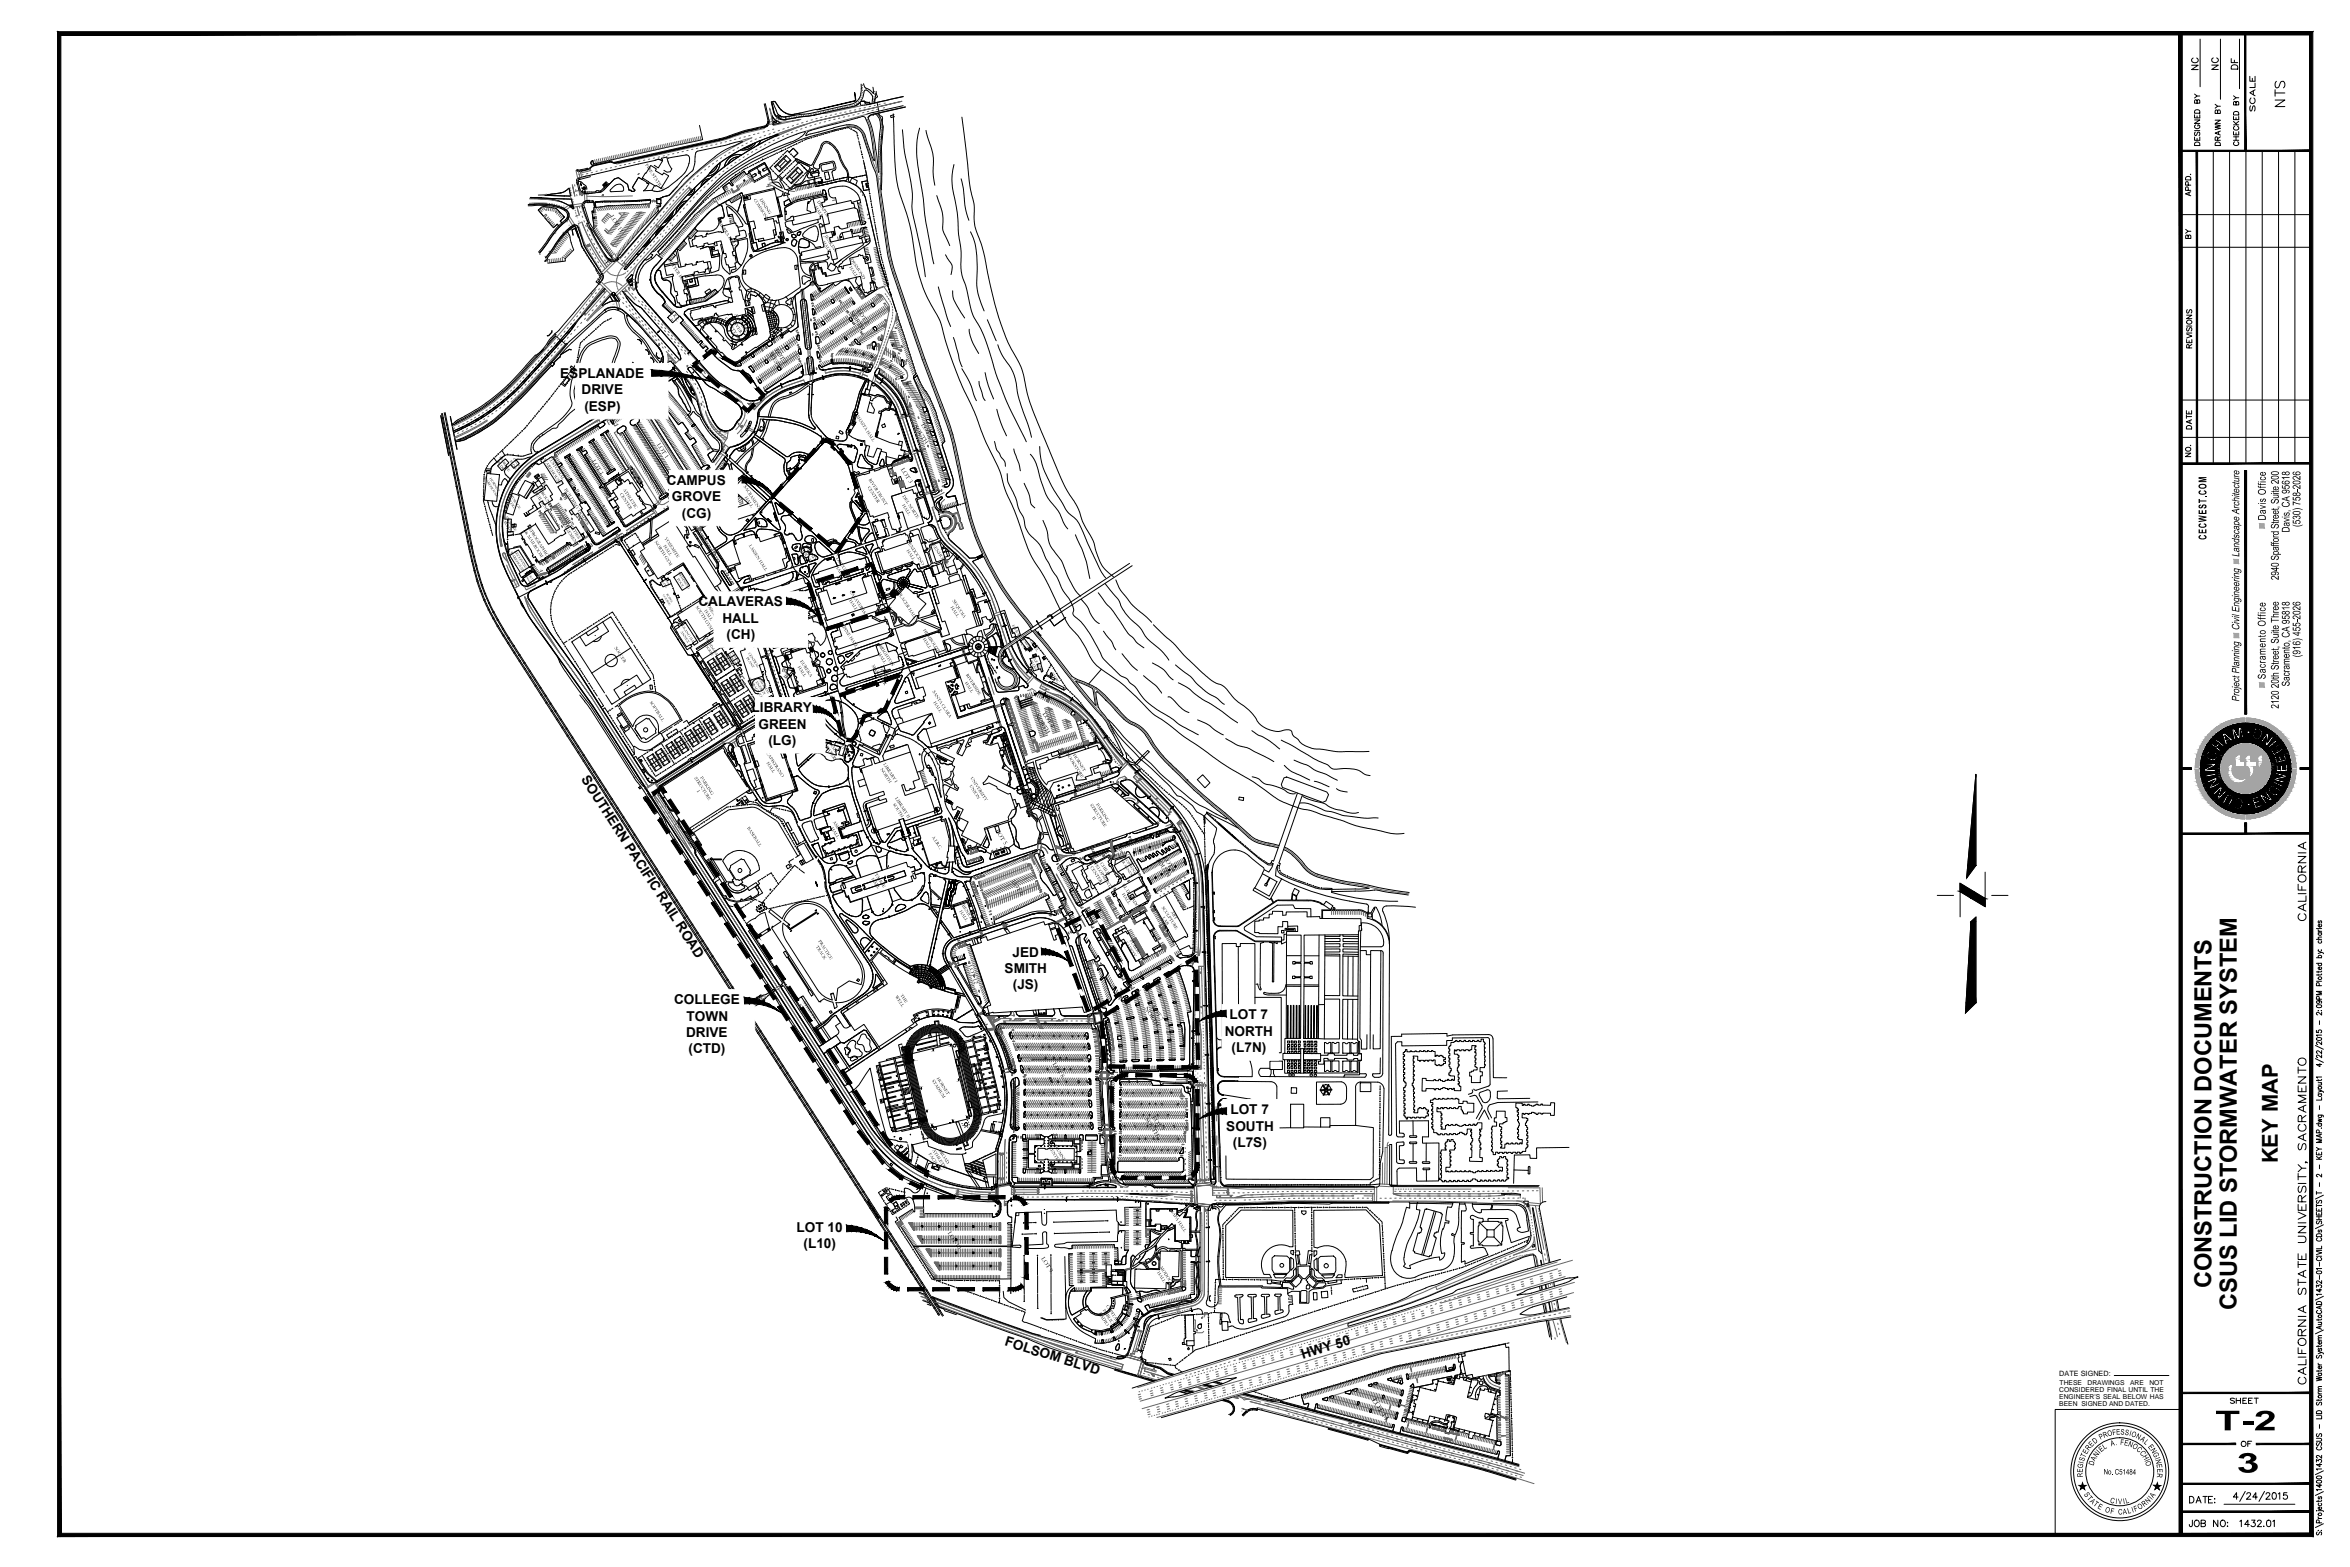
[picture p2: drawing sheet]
<svg xmlns="http://www.w3.org/2000/svg" width="914mm" height="610mm" viewBox="0 0 914 610" stroke-linecap="round" stroke-linejoin="round" font-family="sans-serif">
<defs><g id="words">
<g font-size="9.2">
<text x="860.5" y="501.2" transform="rotate(-90 860.5 501.2)">CONSTRUCTION DOCUMENTS</text>
<text x="870.4" y="509.6" transform="rotate(-90 870.4 509.6)">CSUS LID STORMWATER SYSTEM</text>
</g>
<text font-size="8.5" x="886.3" y="452.6" transform="rotate(-90 886.3 452.6)">KEY MAP</text>
<g font-size="5.3">
<text x="218" y="147.1">ESPLANADE</text>
<text x="226.3" y="153.4">DRIVE</text>
<text x="227.4" y="159.8">(ESP)</text>
<text x="259.5" y="188.7">CAMPUS</text>
<text x="261.5" y="195">GROVE</text>
<text x="265.3" y="201.4">(CG)</text>
<text x="271.8" y="235.9">CALAVERAS</text>
<text x="281.1" y="242.3">HALL</text>
<text x="282.7" y="248.6">(CH)</text>
<text x="292.5" y="277.1">LIBRARY</text>
<text x="295.1" y="283.4">GREEN</text>
<text x="299" y="289.8">(LG)</text>
<text x="225.9" y="303.2" transform="rotate(57 225.9 303.2)">SOUTHERN PACIFIC RAIL ROAD</text>
<text x="394" y="372.1">JED</text>
<text x="390.9" y="378.5">SMITH</text>
<text x="394.1" y="384.8">(JS)</text>
<text x="262.3" y="390.7">COLLEGE</text>
<text x="267.2" y="397.1">TOWN</text>
<text x="478.4" y="396.6">LOT 7</text>
<text x="267" y="403.4">DRIVE</text>
<text x="476.6" y="402.9">NORTH</text>
<text x="267.9" y="409.8">(CTD)</text>
<text x="479.2" y="409.3">(L7N)</text>
<text x="478.8" y="433.5">LOT 7</text>
<text x="477.2" y="439.8">SOUTH</text>
<text x="479.7" y="446.2">(L7S)</text>
<text x="309.9" y="479.3">LOT 10</text>
<text x="312.6" y="485.7">(L10)</text>
<text x="390.7" y="523.4" transform="rotate(17 390.7 523.4)">FOLSOM BLVD</text>
<text x="507" y="528.7" transform="rotate(-17 507 528.7)">HWY 50</text>
</g>
<text font-size="2.8" x="801.3" y="535.1">DATE SIGNED:</text>
<g font-size="2.6">
<text x="801.4" y="538.9">THESE</text>
<text x="812.3" y="538.9">DRAWINGS</text>
<text x="828.9" y="538.9">ARE</text>
<text x="836.4" y="538.9">NOT</text>
<text x="801.3" y="544.3">ENGINEER'S SEAL BELOW HAS</text>
<text x="801.3" y="541.5">CONSIDERED FINAL UNTIL THE</text>
<text x="801.3" y="547">BEEN SIGNED AND DATED.</text>
</g>
<g font-size=".4">
<text x="362.5" y="402.3">EL2-8,10,12</text>
<text x="369.2" y="407.3">EL2-8</text>
<text x="355.7" y="412.9">EL2-10</text>
<text x="362.5" y="409.2">EL2-8</text>
<text x="376.4" y="419.7">EL2-7,9</text>
<text x="355.3" y="424.4">EL1-1</text>
<text x="357.9" y="422.9">EL2-12</text>
<text x="372.3" y="420.8">EL2-7</text>
<text x="357.2" y="431.9">EL1-1</text>
<text x="360.2" y="431.8">EL1-6</text>
<text x="362.1" y="437.3">EL1-6</text>
<text x="370.2" y="435.5">EL1-4</text>
<text x="375.6" y="434.1">EL1-2</text>
</g>
</g></defs>
<g fill="none" stroke="#000" stroke-width=".39">
<path d="M300.2 39.6l.9 3.8M300.3 39.6l.8 3.8M300.7 39.5a1.1 1.1 0 0 1 1.5 .9l.4 .7M300.7 39.6l-.6 .1 .9 3.7M300.7 39.6l1.3 3.3M301.1 39.5l-.4 .1M301.7 39.8l.9 1.3M334.7 39.9l.2 1M335 36.4a5 5 0 0 1-4.1 4.2l-15.6 3.5-2.3 .3M335.1 32.7l.1 1.7M335.1 34.3l-.2 2.1M335.2 39.4l1.2-.1z"/>
<path d="M336 32.5a2.27 2.27 0 0 0 2.1 2.3l1.7 1.6M336.4 40l1 .5h.8M336.6 39.6l-.1 .1 .5 .2h1.2M336.7 39.5l.9 .3M338.3 39.8h-.7M338.9 36.6a2.38 2.38 0 0 0-2.3-1.5l-1 3.1-1.1 1.7M339 36.6l.6 1.2-.3 2.5M339.7 33.9l.1 2.5M340.8 36.3l-.7 3.7M340.9 35.5l.6 2.2a1.75 1.75 0 0 0-1.1 2.3M341.3 39.8l.7 3.5M351.4 37.5l-12.8 2.9-.2-.6"/>
<path d="M351.5 37.6l-13 3-.2-.7M272.2 48.8l1.2 5.5-36.7 8.2M280 54.4l-22.2 4.9 22.2-4.9M283.7 52.9l-3.1 .9-41.9 9.4M283.9 53.2l-3.9 1.1M283.9 53.2l-3.9 1.2M287.6 51.5l-3.9 1.4M287.7 51.9l-3.8 1.4M289.4 57.7l-5.2 2.9M291.6 50.3l-4.1 1.2M291.7 50.9l-11.1 3.5-39.9 8.9-1.7 .2M292.8 56.1l-1.5 1.1-1.8 .5 3.3-1.7-1.8 1.3-1.6 .4"/>
<path d="M293.5 57.3l-5 3M293.5 57.3l-4.9 3M294 55.5a5.7 5.7 0 0 1-5.7 2.8l1.1-.6M294 55.5l-1.1 .5M294.1 55.5a5.7 5.7 0 0 1-6 2.9l-3.9 2.2M294.2 55.4l1.7-.6a4.5 4.5 0 0 1-2.4 2.5M296.7 55.5l-3.2 1.8M297.4 40.4l1.4 6.3M297.4 49.4l-9.7 2.5M297.5 49.5l-7.5 1.7-6.1 2M297.8 40.3l1.6 6.8M298.2 48.6h.1"/>
<path d="M298.2 48.6l-.8 .4-5.8 1.4M298.3 48.6l.3 .4M298.4 48.8l-1 .6M298.6 49l-.8 .5-6.1 1.4M298.8 46.6v.7M298.8 47.3l-.6 1.2M298.8 47.3l-.6 1.3M298.8 47.3h.5M298.9 47.8l.2 .1-.1 .2zM299.1 48.5l-.5 .5M299.3 47.1l-.5 1.5-1.4 .8M299.4 47.1l-.4 1.4"/>
<path d="M300.3 45.1h.1M300.3 45.1l.4 2.2M300.5 53.5l2.2-1-2.2 1.1M300.5 53.5l-3.9 2M300.6 46.8l.1 .5M300.7 47.3v.6M300.7 47.9v.4M300.8 47.9l-.1 .4M300.8 45.8l1 1-.3 .4M300.8 45.8l1 .9-.3 .5-.7 .2M300.8 45.8l-.5-.8 .4 1.8M300.9 43.4a4.3 4.3 0 0 0 4.9 3.2"/>
<path d="M301.1 43.4l.7 1.5 1.2 1.1M301.1 43.4l.4 1 1.1 1.2 .4 .3 .5-.8M301.5 47.2l-.8 .2M301.8 46.7l.5 .3M301.9 47.7l-1.2 .2M301.9 59.8l-2.5 1.2M301.9 47.7l-1.1 .3M302 42.9l.2 .5M302.2 43.4l.3 .6M302.2 59.5l.3 .2M302.3 47.1l1.5 .6M302.3 47.1l-.4 .6"/>
<path d="M302.4 59.5v.2M302.5 44l1.1 1.1M302.6 52.3l-7.2 2.5-6 2.9M302.6 41a6.9 6.9 0 0 0 4.8 3.5M302.6 52.3l-5.4 1.9a3.6 3.6 0 0 0-2.1 2l-.3 .3 5.7-3M302.6 52.3l.2 .2zM302.6 41a6.8 6.8 0 0 0 4.8 3.5M302.9 45.5l.1 .4zM303 46l1.4 .4h1.4M303.2 44.9l-.6 .8M303.6 45.1l2 .4M303.6 45.1l-.8-.5-.7 .7"/>
<path d="M303.6 45.1l2 .3M303.8 47.7v.1M303.8 47.9l-3.1 .4M303.8 47.6v.2M303.8 47.9l-2.9 .6-.2-.2M304.1 45.4l-.4 .8M304.1 58.8h.1M304.2 58.7l-1.2 .6M305.2 58.3l-1.1 .5M305.5 58l.2 .1M305.7 45.4l3.2-.5-3.2 .6M305.7 57.9l-.1 .3"/>
<path d="M305.7 45.5l.1 1.2M307.1 59.2l1.6-1.5 1.8 1.9-1.6 1.5M307.4 57.2l-1.2 .6M307.4 59.6l-1-1-1.3 1.2M307.7 56.9l.2 .2M307.8 56.8v.3M307.8 59.9v.3M309.1 44.4l-1.7 .1M309.1 44.5h-1.7M309.5 56.1l-1.1 .6M309.9 55.9l.2 .1M310 55.8v.3"/>
<path d="M311.4 44l-2.3 .5M311.7 55.1l-1.2 .6M311.9 44.4l-3 .5M312 54.8l.3 .2M312.2 54.8l-.1 .2M312.9 45.3l-7.6 1.2-2.3-.5M313 44.4l-1.1 .1M313.1 51.2l-3.1 1M313.1 51.2l.3 .2M313.3 51.4l-1.6 1.8M314.5 51.1l-.9 1.6M315.1 53.7l-2.4 .9"/>
<path d="M315.3 52.1l-1.7 .6M315.5 53.5l.2 .2M315.6 50.7l-1.1 .4M315.7 53.4l-.1 .3M316.9 44.8l-4 .5M317 52.6l-3.6 1.1M317.5 53.1l-1.3 .3M317.8 42.6l15.1-3.5-.3-3 .5 3.1zM317.8 42.6l-8.7 1.8M317.9 52.8l.2 .2M317.9 44.5l-1 .3M317.9 44.6l-5 .8"/>
<path d="M318 52.8l-.1 .3M319.8 52.4l-1.2 .3M320.1 52.1l.3 .2M320.3 52.1l-.1 .3M321.2 43.7l-3.3 .8M321.2 43.9l-3.3 .7M322.1 51.7l-1.2 .3M322.5 51.4l.2 .2M322.6 51.4v.3M322.9 56.1l1.2 .9 1.3 1.6M322.9 56.1a1.88 1.88 0 0 0-2-.4 1.88 1.88 0 0 0-1.1 1.8l-2.8 5.8M324.2 43l-3 .7"/>
<path d="M324.6 50.6l-7.6 2M325.4 58.6l.9 1.7M325.6 50.7l-2.4 .7M326 50.5l.2 .2M326.2 50.4l-.2 .3M326.2 59.1l.5 1M326.3 59.1a7.7 7.7 0 0 0-4.9-4.1 2.79 2.79 0 0 0-2.3 2.8l-2.5 5.2-1.1 1.3M326.6 42.5l.8-.2a11.8 11.8 0 0 0 7-2.5l.2 .2a8.8 8.8 0 0 1-6 2.2l-1.9 .5M326.7 42.5l-2.5 .5M326.7 42.7l-5.5 1.2M328.4 50l-1.7 .4M328.7 49.8l.2 .2"/>
<path d="M328.9 49.8l-.1 .3M329.5 49.8l.6-.2 .6 .4M329.5 48.6a6.1 6.1 0 0 1 7 3.9M329.5 48.5l-14.2 3.6M331.2 50.1v.3M331.3 50.1l-.2 .2M331.7 50.5l1.7 1 .2 .8M332.8 49.8a12.2 12.2 0 0 0-7.5 .6l-.7 .1M332.8 49.7l1.7 1 1 1.5 2.9 8.6M333.5 52.8h.3M333.8 52.7l-.2 .2M333.8 53.4l.2 .8"/>
<path d="M334.2 54.8l.2 1.1M334.4 56.3l.3 .1M334.6 56.2l-.2 .2M334.6 45.6l-19 5.1M334.7 57l.2 1M335 58.6l.3 1M335.5 60l-.2 .2M335.6 45.3l-1 .3M335.6 45.3a2.59 2.59 0 0 1 1.8 2.3l1.2 3.7 1.1 6.3M336.4 40.9h-1.5M336.6 52.5l1.1 3.7M337.6 56.1l1.3 3.8"/>
<path d="M337.9 46.3a61.6 61.6 0 0 1 3.6 18.1l.4 2.6 .1-6M338.4 40.5l-2 .4M339.6 57.6l.6 4.9-1.2-2.6M340 44.5l-.2 .3a1.87 1.87 0 0 0-1.9 .6M340.6 44.3a6.9 6.9 0 0 1 1.7 7.4l-.4 9.3M341.3 44.2a8.6 8.6 0 0 1 1.8 8.1l-.4 6.5v14.6l.2 2.2M341.6 44.1l.8 .9 .9 .4v2.7l.4 1.1a197.7 197.7 0 0 0-.7 22.4v2.3M347.9 44.6l-1.4 .4 .2 .7 1.3-.3M351.4 41.1l-14.2 3.4M352.3 41.6l-13.1 2.9a1.2 1.2 0 0 0-1.1 .5 1.2 1.2 0 0 0-.1 1.3M352.3 41.7l-12.3 2.8M224.5 65.9l1.1 .2 3-.6 .1 .3-3 .7-1.4-.3"/>
<path d="M224.9 70.5l.9 3.5 .5 .5 1.1 .2M226 69l-1 .4 .6-.1 .1 .5-.7 .1M226.9 68.8l-.9 .2M227.1 68.7l-.2 .1M227.4 68.7l-.3 .1M227.5 74.7h.1M228.4 68.4l-1 .3M228.6 78.8h.1M228.8 66l-3.1 .7-1.5-.3M229.5 78.2a1.12 1.12 0 0 1 1.2 0 1.12 1.12 0 0 1 .5 1.2M230.2 64l.7 .3-2.2 1.5M230.6 62.5l-.6 .6 .2 .9"/>
<path d="M230.6 62.5l.3 1.3 5.8-1.3M230.7 62.4l-.7 .6 .1 1M230.7 62.4l.3 1.3M231.1 78.8h-2.5M231.2 79.4l.1 1.4-.4 .1 .2 1.2-.8 .1 .9 6.8M231.3 64.4l-2.6 1.6M231.5 75.1l-1.7 .2M231.6 78.9l.2 1.8 5.5-.6M232.3 78.5l-.7 .2M232.6 78.7l-1 .2M232.9 74.3l-.4-.1a10.2 10.2 0 0 1-5 .5h-.1M233.3 74.9l-1.8 .1"/>
<path d="M233.6 74.7l-.3 .1M233.8 78.7h-1M233.9 74.7l-.2 .1M234.2 78.5l.2 .3M234.4 78.5l-.2 .3M235 73.8l-1.1 .9M235 73.8l4-4.1 1.6-.6 3.6 2.6 .5 2.2M235.3 78.3l-2.9 .2M235.5 71.4l.2-.2 .7 .7-.6 .6-.4-.1-.4-.5 .4-.5 .5 .5-.4 .4M235.9 70.8l-1.4 1.2 .8 .8M236 78.6l-1.1 .1M236.7 62.5l-5.7 1.3"/>
<path d="M237 63h1.1M237 78.2l-1.7 .1M237 78.3l8.5-.2 7.2-.5-7.2 .5zM237.2 71.4l-.4 .2-.9-.8-1.4 1.2 .7 .9a3.1 3.1 0 0 1-2.3 1.4M237.2 78.6h-1.1M237.6 78.5l.2 .2M237.8 78.5l-.2 .2M238 63.2l.9 .3M238 63.2l-1-.1-5.7 1.3M238.1 63l-.9-.1-6.3 1.5M238.1 63l1.8 .3M238.8 62l-2.1 .5"/>
<path d="M239.3 78.5l-1 .1M241.2 78.5h-1.7M241.7 62.9l-2.3 .5-1.3-.4M241.7 62.9l16.1-3.6-16.1 3.7M242.4 78.5h-1M242.8 78.3l.2 .3M243 78.3l-.2 .3M244.6 78.4l-1 .1M244.7 73.9l.9 .2 .1 .4M245.7 79.6l-7 .4M245.9 74.5h-.2M246.1 74.4l-.2 .1"/>
<path d="M246.8 74.3l-.7 .2M247 74l-.2 .3M248 78.2l-3.3 .2M248.4 78.2l-1.2 .1M248.7 67.5l-.5 .3M248.8 78.1l.2 .2M249 78l-.2 .3M249.1 78.2h-1M249.6 78l.1 .2M249.7 78l-.1 .2M249.9 79.5l-4.2 .1M249.9 69.9l-1.4-.9-2.4 3.9 1 1.1"/>
<path d="M250.8 78l-1.3 .1M251.1 79.5h-1.3M251.2 77.9l.2 .2M251.3 78l-1 .1M251.4 77.9l-.2 .2M251.5 73.1l-.5 .6M251.9 77.9h1.2l-1.6 .1M252 72.4l-.5 .7M252.6 77.6l.5 .2v.8M252.9 77.8l.1 .1M253.2 78.6a1.72 1.72 0 0 1-2.1 .8M253.2 64.4l2.2 1.3-.4 .7 2.7 1.6 .5-.8 2 1.2-3 4.9-1.9-1.1-.2 .2-5.1-3.2z"/>
<path d="M253.6 74.1h.3M253.9 74.1l1.7 .4 1.7-.3M254.7 72.2l-1.1 1.9-3.2 .1 .6-.4M255.2 62.2l-.6 .3M255.5 77.8l.1 1.4h1.2l.1 1.2-1.1 .1 .2 .4M255.6 62.1l.7-.2 1.5 .6M255.6 62.1l-27.2 6.4M257.1 79.5l-.1 .8 .1-.7M257.1 77.6l-1.6 .1M257.1 77.6v.8v-.8l-1.6 .1M257.2 78.9l-.2 .2 .2-.1M257.2 79.1l-.2-.2 .2 .2"/>
<path d="M257.3 61.6l.5 .6-.1 .6-1.6 2.5-1.5-1M257.5 76.9l-2.1 .4 .1 .4M259.1 73.3l-1.8 .9M259.4 76.3l-1.9 .6M259.5 61.1l.4 1.6M259.5 61.1l-2.1 .5M259.9 62.7l.2 .8M260.1 63.5l1.3 2.2M263.6 60.8l-3.6 .7-.1 .2M263.6 70l-4.5 3.3M266.4 67.3l-2.8 2.7M267.2 68.4l-4.7 5.3a5.6 5.6 0 0 1-3.1 2.6"/>
<path d="M267.2 60.3l-3.6 .5M267.2 60.3l.7 .3 .4 .7M267.4 68.3l-.2 .2M274.5 75.7l-5.5 6M275 76.5l-8.2 9.3M277.5 75.2l-1 .8M277.7 74.8l.3 .1M277.8 74.7l.1 .3M279.2 64.2l-1.3 2.2-1.8 1M279.3 64.1l-.6 1.3-.8 1.1-1.8 1M279.3 73.6l-.9 .8M279.5 73.3h.3"/>
<path d="M279.7 73.1v.4M279.7 79.8l-3.8 2.8M281.8 64.9l-4.8 3.9M281.9 64.9l-4.9 3.9M283.2 63.8l4.1-2.8a4.4 4.4 0 0 0-4.1 2.9l-1.3 .9M284.2 60.6l-5 3.5 1-.7a5.4 5.4 0 0 1-4.9 5.1M284.3 60.6l-4 2.7a5.5 5.5 0 0 1-5.1 5.3M286.1 68.2h.1M286.1 68.2l-5.9 4.7M287.4 67.3l-1.3 .9M287.7 67l.3 .1M287.8 66.9v.3"/>
<path d="M288.4 60.3a5.3 5.3 0 0 0-6.5 4.6M288.4 60.3l-1 .7M288.5 60.3l-6.6 4.6M288.5 60.3a5.4 5.4 0 0 0-6.7 4.6M288.8 75.3l-.4-.2-5 2.8h.5l.7 1.1 4-2.2-.8-1.3M289.2 76.6l-.3-1.4-.5-.2-8.3 4.6M289.4 70.4h.1M289.5 70.6h.1M289.6 76.8l1.4-.3 .1 .7-1.4 .3zM289.7 70.3h.1M289.8 70.5h.1M289.9 76.4l-.7 .2 .3 1.4"/>
<path d="M289.9 79.6l-.6 .2 .2 1 1.6 6.4 .5-.1 .4 2.2M289.9 79.6l-.6 .2 .2 1M289.9 79.7l-.6 .1 1.8 7.3h.5M290.4 76.2l.2 .2M290.5 65.4l-2.2 1.3M290.5 76.1v.3M290.8 65.1l.3 .1M291 65l-.1 .3M291.6 67l5.9-3.3 1.9 3.5-5.9 3.2zM291.7 76l-.7 .2M292.6 68.7h.1M292.7 64.3l-1.2 .6"/>
<path d="M293 64l.3 .1M293.1 63.9v.3M293.7 67.6l-1.3 .7M293.7 67.6l.4 .7M294.1 67.6h-.5M294.1 67.6l.2 .4-.2 .3M294.1 68.3l-1.3 .8M294.2 70.5l-.7 .5-.2-.3M294.6 65.3l1.9 3.5M294.7 70.2l.2 .1M294.8 70.1v.3M294.8 63.2l-1.1 .6"/>
<path d="M295.1 62.9l.3 .1M295.3 62.8l-.1 .3M296 69.6l-.8 .4M296.7 62.2h.1M296.7 62.2l-.9 .5M296.9 65.8l-.2 .3 .4 .5 1.5-.8M298 68.5l-1.7 .9M298.3 65.1l-1.4 .7 .4 .8M298.4 61.4l-1.7 .8M298.5 65.5h.1M298.7 61.1l.3 .2M298.8 61.1v.3"/>
<path d="M299.8 67.5l-1.5 .8M300.6 71l-.9-4-2.2-3.8-6.3 3.5 .3 .7-1.1 .5-.9-1.3-5.3 3.8 1 1.3v.5h-.5l-.9-1.2-2.6 1.9 1.1 1.8-5 2.8-7.5 6.8M300.8 64l-1.2 1.3 .9 1M300.9 66.6v.3M301 66.6l-.2 .1M301.1 63.6h.3M301.3 63.4v.3M301.3 67.2l.9 .8M301.4 64.8l4.4-4.4 2 2.1-4.4 4.4zM302.2 72.2l2.1 1M302.6 62.3l-1 .9M302.6 68.3v.3"/>
<path d="M302.6 64.1l1.5 1.5M302.7 68.4h-.3M302.9 61.9h.3M303 61.7v.3M303 68.8l.9 1M303.2 68.3l1.1 1.1M304.2 67.4l-1.3 1.2M304.3 60.6l-.9 .9M304.3 70v.3M304.4 67l.3 .1M304.4 70.1l-.3 .1M304.5 75.8l-.6 .6"/>
<path d="M304.5 75.6l-.1 .2M304.5 66.9l.1 .3M304.5 75.6l.2-1-3.7-2.1 .2 .8-12.2 2.8M304.6 60.2h.3M304.7 60v.3M304.7 70.6l.9 .9M305 61.7l1.5 1.5M305.2 75.6l-.2 .6 .4-1.3 1.8 .7-2.2 .6M305.3 73.6l1.6 .5M305.3 68.6l-1.3 1.2M305.5 68.2h.3M305.7 68v.3"/>
<path d="M305.7 62.5l-2.3 2.3M305.9 65.7l-.9 .9M306 69.4l4.4-4.4 2 2-4.4 4.5zM306 60.7l-4.4 4.4M306 71.7v.3M306.1 65.3l.3 .1M306.1 71.8l-.3 .1M306.3 65.2v.3M306.4 72.3l1 1M306.5 76.5h.1M306.6 77.1h.1M307 77.5l.8 1.4"/>
<path d="M307.1 66.9l-1 .8M307.1 77.5l-2 1 2-1.1 .7 1.5M307.2 68.7l1.5 1.5M307.3 66.5l.3 .1M307.4 66.4v.3M307.4 73.3l-1.3 .5M307.6 62.2l-4.4 4.4M307.7 64.1l-1 .8M307.9 63.6l.3 .1M307.9 60h-.2M308 63.6v.3M308.2 60.4l.8 .9"/>
<path d="M308.2 73.1l-.2 .5M308.4 72.7l-.2 .4M308.5 63.3l1.5-1.5 4.5 2.2M308.5 78.6l-.7 .3M308.7 72l-1.3 1.3M308.7 72.4l-.3 .3M308.8 65.2l-.9 .9M308.9 71.6l.3 .1M309 64.8l.3 .1M309 71.5l.1 .3M309.1 64.7l.1 .3M309.5 61.6v.3"/>
<path d="M309.6 66.3l1.5 1.5M309.6 62l-.2 .2 1.2 1.3 .3-.4M309.6 61.7l-.3 .1M309.9 62.1l.8 .9M310 61.8l4.5 2.2M310.4 67l-2.5 2.4M310.4 77.7l-1.9 .8M310.4 70.3l-.9 .9M310.6 72l-1.9 .4M310.6 69.9l.3 .1M310.6 65.2l-4.3 4.5M310.7 69.8l.1 .3"/>
<path d="M310.8 71.6l-1.8 .1M310.9 63.2l.2-.2 3.4 1.6M310.9 63.2l-1.3 1.2M311.1 63l3.4 1.6M311.2 63.3l-.1 .3M311.3 63.4l-.3 .1M311.5 63.9l.9 .8M311.6 71.3l-.9 .3M311.7 71.8l-1.1 .2M311.9 64.2l.7 .8M312.1 66.8l-4.4 4.4M312.1 71.4l-.5 .3"/>
<path d="M312.1 68.6l-.9 .9M312.3 68.3h.3M312.4 71.2l-.3 .2M312.5 68.1v.3M312.8 69.7l-1.2 1.5M312.9 65l-.1 .3M313 65.2h-.3M313.1 65.2l-.1 .3M313.2 65.5l1 1.1-1.3 1.2M313.2 65.4h-.3M313.4 65.8l.7 .7M314.2 66.6l1.2 .5 1.2-.3v.2v-.2l-1.2 .4"/>
<path d="M314.2 66.6h.4M314.2 70.2l-1.8 1M314.3 70.2l.3 1.4M314.3 79.1h.5l.1-.6h-.6l-.3 3.3 1.4 .5 .1 .6M314.4 64.6l.7 .5-.1 .5M314.5 64l.6 .3M314.8 67.1l-.3 .5a1 1 0 0 0-.1 1.5 1 1 0 0 0 1.5 0l.2-.1M315 66.9l.3 .1M315 65.6l-2.1 4.1M315.1 64.2l.2 .1M315.3 64.4h.2M315.4 67.1l.2 1.2 .3-.1-.3 .1-.2-1"/>
<path d="M315.5 77.7l-.1 .5-.5 .3M315.6 65.8l-.8 1.3M315.6 65.8a.6 .6 0 0 1 .8 .1 .6 .6 0 0 1 0 .8M315.8 67.6l2.5-.6 .4 1.4-2.6 .6zM316.4 77.4l-.9 .3M316.8 68.6l.2 1.3M316.8 68.8l.2 .8M316.9 71.1l-.3-1.4-2 .5 .4 1.4M316.9 71.1l-7.5 1.7 .1 .3M316.9 69.6l2.5-.5 .4 1.4-2.5 .5zM316.9 71.1l-7.5 1.7 .1 .3-2.6 1-.3 1.3M316.9 66.6l.1 .6"/>
<path d="M317 63.3a1.22 1.22 0 0 0 .1 2.1M317.1 65.4l.2 .1M317.3 65.5l.4 .2M317.3 71.1l.1 .6 1.3-.3M318.4 66.3l-1.2 .3 .1 .2-.1-.2 1-.2M318.4 66.3l.3 1.2-.2 .1 .2-.1zM318.4 70.8l1.5 .4-1.2 .3zM318.5 70.8l1.4 .4-.2-.7-1 1 1-1 .2 .7-1.2 .3zM318.9 64.1l.1 1.1M318.9 65.2a.78 .78 0 0 1-1.1 .5M319.4 63.8l-.5 .3M319.8 69.8l-.2 .1"/>
<path d="M319.9 69.8l.3 1.2-.4 .1M320.1 74.2l.1 1.2-9.8 2.3M320.1 74.2l.1 1.3-9.8 2.2M320.5 76.5l1.2-.3 .2 1.2M321 68.6l.3 1.1M321.3 69.7l.2 .2M321.8 70.7l-1.5 .3 1.1-.2M321.9 70.5l.2 .3M322 70.5l-.1 .3M322.3 67.2l.2 .8M322.3 67l.1 .2M322.3 67l-1.5 .2 .3 1.4"/>
<path d="M322.6 68l.3 1.4M322.9 69.4l-1.4 .5M323 70.4l-1 .3M323.5 70.2l.2 .2M323.7 70.1l-.1 .3M323.7 70.2l-1.2 .3M323.8 66.8l.7 3.3M323.9 63.3l-3.3 .7a1.02 1.02 0 0 0-1.1 .5 1.02 1.02 0 0 0 .1 1.2l.3 .8M323.9 63.3l.7 2.3-4.7 .9M324.2 70l.3 .2M324.3 66.3l-.5 .5M324.4 62.8l.2 .3"/>
<path d="M324.4 69.9l-.1 .3M324.4 62.8l-.4-.1-4.7 1M324.4 66.3h-.1M324.7 63.1l.2 .6M324.8 63.6l.4 1.4M325.1 76.9h-1.3M325.1 76.9l.5 2.4M325.1 69.9l-1 .3M325.2 65a.92 .92 0 0 1-.8 1.3M325.5 70.7l-7.8 1.8M325.5 70.8l-8.3 1.8-.3-1.5M326.1 69.7l-1.3 .3"/>
<path d="M326.2 69.7l-.9 .2M326.3 60.3l.2 .7M326.5 61l1.2 2.8 1.2 1.9M326.7 69.4l.3 .2M326.7 60.2l.2 .5M326.7 69.4l-.1 .3M326.8 70.4l-1.3 .3M326.8 60.7l1.1 2.5 1.4 2.4M326.9 70.5l-1.4 .3M326.9 69.4l-.1 .3-.2-.3M326.9 70.4l1.7-.1 2 .7M328 70.2l.9 .2"/>
<path d="M328.1 70.3l-1.2 .2M328.3 69.2l-1.1 .2M328.3 69.2l-1 .2M328.7 69.1l-.4 .1M329 65.7a3.8 3.8 0 0 1 0 4.6l-.3 .1M329.1 69.1l.5-.1-1.3 .2M329.3 65.6l.7 1.5 .2 1.6M330.2 68.7l-.1 1.4 .5 .8M330.5 70.9l1.4 .6M330.6 71l1.3 .5M330.6 71l.9-1.8 2.1 1.1-.7 1.8M331.3 78.8l3.3-1 .3 1.1-1.2 .2"/>
<path d="M331.9 71.5l1.1 .7M332 71.5l1.1 .6M332.8 68.9h-2.5l1 .2M333 72.2l1.6 1.3 1.3 1.7M333.1 72.1l1.6 1.4 1.2 1.7M333.2 68.7l.2 .2M333.3 68.8l-1.6 .3M333.3 68.7l-.1 .3M333.5 78.1l2.1 9.2M335.2 68.5l-1.3 .2M335.3 60l.2 .1M335.3 68.4l-1.7 .4"/>
<path d="M335.5 72.4l.3 .1M335.5 68.3l.3 .2M335.5 60.7l.3 1M335.6 71.9l.3 1.6M335.7 68.2l-.1 .3M335.8 73l.3 1.1 2-.3M335.8 72.4l-.2 .2M335.9 75.2l.6 1.3M335.9 62.3l.7 3.2M335.9 75.2l.7 1.3M336 70.6l-.7 .1 .2 .9M336 73.9l.1 .2 1.4-.2"/>
<path d="M336.2 63.4l.4 1.8M336.5 65.6l.3 .1M336.6 76.5l.1 .6zM336.8 66.1l.6 3.1M336.8 65.5l-.2 .3M336.8 66.3l.4 1.7M336.9 71.4l.3-.1 .3 1.5-.3 .1zM337.2 68l.2 1.1M337.2 68l-.9 .2M337.2 68l-1.6 .3M337.3 72.8l-.4-1.4 .3-.1 .3 1.5M337.3 69.6l.3 .1"/>
<path d="M337.5 69.9l.2 1M337.5 70.3l.2 1.2M337.6 69.6l-.3 .1M337.6 70.3l-2.3 .4 .3 1.2M337.6 70.3l-1.2 .2M337.6 71.3l.3 .2M337.7 72l.3 .1M337.8 72l.2 1M337.9 71.3l-.3 .2M338 72.7l.1 1.1M338 71.9l-.3 .3M338.1 73.8h.1"/>
<path d="M338.1 73.7l.2 1.1M338.1 73.8h-.3M338.3 75.2l.3 .2M338.4 60.7l.5 2a26.2 26.2 0 0 1 2.7 10.1l1.5 10.9M338.5 75.9l.3 1.8M338.5 75.2l-.2 .2M338.8 78.2l.2 .1M339 78.9l.2 1.3M339 78.2l-.2 .2M343 75.6l1.4 10.3M223.8 89l1.3 3.5M223.8 88.8l1.4 3.6"/>
<path d="M228.8 86.8l-.5 .1 .8 1.9 .4-.1 1.5 3.2M229.3 86.5l5.3 8.6 3.7 4.9-.3 .3-.7-.8M229.4 88l1.1 2.4M229.6 88.6l1.6 1.8M230 89l-.5 .2M231 91.9l1.7 3M231.2 90.4l1.5 2.4M232.7 92.9l.7 1.1M232.9 94.9l2.8 4.5M233.4 93.9l3.9 5.6M235.2 99.1l1.3 1.8M235.7 99.4l.6 .9"/>
<path d="M238.7 80l-1.4 .1M240.7 99.5l-.6 1M242 99.3l-1.2 1M250.2 89.9l-8.2 9.4M253.3 98.5l-2.2 2.4M255.2 82.9l-6.3 6.7-8.2 9.9M255.9 82.3l-.8 .6M256.1 81.8l-.2 .5M256.3 99.5l1.3 1.1M256.8 95.7l-1.9 1.9-1.1 .3M256.8 99l-.6 .5 1.3 1.1-1.7 2M257.6 81.1l-15.6 18.2"/>
<path d="M258.4 94l-1.6 1.7M262.6 97.7l.5 .2 .8 4.1-5.4 1.1 .1 .6M263.2 96.8l-1.1 1.3M263.9 97l-.3 .5 1.4 6.4M264.3 87.2l-5.9 6.8M266.3 94l.8 .8-2.5 2.8-.9-.8-.5 .1-1.1 1.5 .8 1-1.9 2-1.1-.6-1.2 1.2M267.6 91.7l-1.5 1.7M267.8 91.8l-1.6 1.7M268.5 92.7l-.6 .2 .8 3.2 1-.3M269 81.7l-4.7 5.5M269.8 84.3l-13 14.7-.8-1.2 10.8-12M270.4 91.8l.4-.1 .1 .4 2.2-.5 .2 .7 1.5-.4-.1-.7 .5-.5 .1 .4 4.4-1v.2l.9-.2 .1 .4 .9-.2-.6-2.4 5.2-1.2 .3 1.2 .5-.1 .9 3.8-1.6 .4 .1 .7-1.9 .4-.1-.6h-.3l1.5 5.3-.7 .2 .4 1.5 .7-.1 .5 .5-.4 .1 .5 2.2-.7 .1 .3 1.3-2.2 .6v-.3l-.4 .1-.2-1-.7 .1-.7-2.8 .7-.2-.3-1.5-.7 .1-.1-.3-.4 .1-.1-.3 .5-.1-1.1-4.4-2.5 .6 .1 .7-.3 .1-.1-.4-2.1 .5-.2-.7-1.5 .3 .1 .8h-.3l.1 .4-.3 .1-.1-.4-2.2 .5-.2-.7-1.3 .3-.5-2.2 .3-.1-.1-.3 1-.3z"/>
<path d="M270.7 89.2l.7 .7M271.4 89.9l-2.7 3-1.1-1M273.2 85.6l-2.7 3.1v.3l.9 .9M273.2 85.6l-1.7 1.8M275.2 83.2l-4.8 5.4M275.3 83.4l-2.1 2.2M277.2 96.4l.7-.2 .2 .8-.8 .2zM277.2 96.4l.6-.1 .2 .7-.7 .1zM279.8 80l-3.8 2.7M279.9 85.2l.4-.1 .3 1.3-.5 .1zM279.9 85.2l-.4 .1M280.7 80.2l.2 .1"/>
<path d="M280.9 95.1l-.5 .1 .7 3M281.1 84.9l-.1-.4-1.6 .4 .4 1.9M281.8 83.9l-.3 .8-1.2 .4M281.8 83.9l-.9-3.8-.7-.4 2.4-1.4v1.2a9.3 9.3 0 0 1 4.8 3.6l1.6 2M283.6 83.7l1.3-.4 .9 3.5M283.6 80.6l1.4 1.2M285.1 84l-1.7 .1-.6-3.7a8.3 8.3 0 0 1 4.6 4.1l.9 1.5M286.1 97.6l1 4.2-1-4.2M286.8 95.7l-.6 .6-.1 1.3M287.1 93.7l.1 .8M287.1 93.6l.2 .8M287.2 94.4l-.1 .7-.9 1.2-.1 1.3"/>
<path d="M287.3 94.4l-.1 .7-.5 .5M288.9 85.1l.8 1.2M289.2 89.6l-1.7 .3M289.7 86.2l.3 .5M289.9 92.4l-4.1 1-.1-.5M290 90l.4 1.6M290.5 98.5l-1.1 3M290.7 92.8a12.2 12.2 0 0 1-.1 5.7M291.3 87.2l.6 2.1M291.4 87.1l.5 2.2M291.4 86.4l.7 2.9M291.7 92.4l.7 4 .7 1.4"/>
<path d="M291.9 99.3l.4-.2-.4 .2-.1 .4zM292.1 89.3l1.2 5.2 1-.3 .6 2.8M292.2 90.3l1 4.2-.8 .2M292.3 99.1a.44 .44 0 0 1 .3 .7 .44 .44 0 0 1-.8 0M292.3 94.7l1.2 2.9-1.1-2.9 1.8-.4 .7 2.7M292.7 94l-.6 .1M293.3 97.8l2.9-.4-2.9 .4M294.2 99.3l-1.8 1.1M295.1 93.1l.1 .9M295.2 94l2.1-.5zM297.7 96.7l.3 .1zM297.7 95.6l-.2-1-.9 .2 .3 1.3"/>
<path d="M297.8 95.6l-.2-1.1-1.1 .3 .3 1.3M298 97.7l-3.8 1.6M298 97.7l4.6-1.1a5.8 5.8 0 0 1 7.6 3.7M301.1 86.1l.9-.2 .3 .9 .9-.2M301.7 89.5l.4 1.8-.8 .2 .8-.2-.4-1.8M302.5 83.8l1.5 6.5-.6 .1M302.7 94.2a13.5 13.5 0 0 0-5.8 2l-3.8 1.6M302.8 94.1l-.2-.7-1 .2 .2 .6-.2-.5 1-.3 .2 .8 2.6 .3a9.1 9.1 0 0 0-7.6 1.1l-4.7 2.2M302.8 91.9l.2 .6zM303 84.5l1-.3-1.3 .3M303.4 90.4l.5 2.1 .5-.1M303.4 90.4l.6-.1 .8 3.5-.6 .1"/>
<path d="M303.5 90.6l.8 3.6M303.6 95l1.5-.6zM303.6 95l-7.3 2.4M303.6 83.7l-1 .3M303.7 83.9l-1.1 .2M303.7 84l-1.1 .3M303.8 84.2l-1.1 .2M303.8 94.1l-.5-2 .4-.1 .4 2.1-.4-2.1-.3 .1 .5 2M304.3 91.9l-.5 .1M304.6 90.1l.5 2.6-.4 .3 .3 1.2M304.6 90.1l.5 2.5M305.4 82.2l.5-.1 .1 1.4h-.5z"/>
<path d="M305.5 83.5l.1 2.2 2.1-1.1v-.3l.9-.3 .1 .4M306.2 89.1l1.9 1.4-1.4 .1zM306.7 93.1a.4 .4 0 0 1-.3 .5 .4 .4 0 0 1-.5-.3M306.7 88.7l1.6 1.5M308 94.3v.6l.3 .6M308.1 92l.4 .5h.6M308.2 85.8l-1.7 .3-1 .4 .4 1.7 .8 .6M308.2 93.6a1.04 1.04 0 0 1 1-.4 1.04 1.04 0 0 1 .9 .7l-.5 1.5M308.2 93.7l-.2 .9 .4 .9M308.3 93.7a.99 .99 0 0 1 .9-.5 .99 .99 0 0 1 .9 .7l-.6 1.6-.7 .3-.4-.3M308.5 92.5l.6 .1M308.8 91.1l.9 .6"/>
<path d="M308.8 91.2l.8 .5M308.8 91.1l-.8 .3 .1 .6M308.8 91.2l-.8 .2 .2 .6M309.5 92.4l-.4 .1M309.6 95.4l-.5 .4M309.7 91.7v.5l-.3 .2M309.7 91.7l.1 .4M310.5 90.5l-.3 .4 .3 .7-.3-.3M310.5 90.5l-.2 .8M310.6 91.5l.4 .1M310.7 95.9v1.1M310.7 90.4l-.2 .1"/>
<path d="M310.7 95.9l.3 2.5M310.7 95.9h.1M310.8 94.6l.2-.7-.1 .7M310.8 94.6l-.1 1.3M310.9 94.6l-.2 1.3M310.9 90.3l-.2 .1M311 91.7h.1M311.1 89.4l-2.8 .9M311.1 90.2l-.2 .1M311.3 99.5l.2 3.6M311.4 90.1l-.3 .1M311.4 90.1l.2 .2"/>
<path d="M311.4 90.1l.1 .2M311.5 90.9l-.5 .8M311.5 90.7v.2M311.5 90.3v.2M311.6 90.3l-.1 .6M311.8 98.9l-.8-.5 .8 .5M314.6 93.8l-1.7-.8 1.7 .8M315.5 87.6l-4.4 1.7M316.7 88a1.09 1.09 0 0 1 1.4 1.1M316.7 88a6.9 6.9 0 0 0-4.4 3.5l.5 .7 3.6 1.5a1.22 1.22 0 0 0 1.3 0 1.22 1.22 0 0 0 .5-1.3v-.3M318.2 89.2l.2 1.4-.2 1.5M318.2 85.4l.2 1.1-2.9 1.1"/>
<path d="M320 87.7l.7-.2 .8 3.1M320.3 87.6v.6l-1.3 .1 .6 2.7M321.7 98.9l.3 1.1 .6-.1v.4M326.4 88.3l.3 .4-.3-.7-1.8 .4 .2 1.5M327 92.1l.4-.1 .1 .4-.4 .1zM331 89.3l.1 .5M331.5 89.3h-.5M331.8 92.2l-.6-2.4-3.5 .8 .6 2.4M333.3 97l-5.9 3.9M333.7 81.8l.9 3.9M334.5 92.8l1.9-.7 .5 2.1-1.1 .5M335 87.5l1.5-.4-1.5 .4-.4-1.8-5.1 1.1 .4 1.7-2.3 .6-.9-.4"/>
<path d="M335.3 88.7l.4 1.7M335.5 86.5l1.1-.3 .2 .6M335.7 90.4a.88 .88 0 0 1 .2 1.1 .88 .88 0 0 1-1 .4l-.6 .2M335.9 88.5l.8 3.5 1.5-.3 .3 1.3M335.9 95.2l-2.6 1.8M336 88.9l1.3-.3-.7-.2-1.6 .3 .1 1.5-3.2 .7-.4-1.6h-.5M336.5 86.2l.3 .1v.5M336.6 88.4l.7 .2M336.8 86.8l-.3 .3M338 98.9l.3 .3 .7 2.8-1.3 .3M338 98.9l-1.1 .3-.8-3.1-6.9 4.7M338.5 93.4l-1.3 1-.2-1.3 1.4-.2 .1 .6"/>
<path d="M338.5 93.6a3.4 3.4 0 0 1-2.4 2.5M339.1 80.6l.3 .1M339.4 81.3l.4 2.4M339.4 80.5l-.2 .2M339.8 84.2l.3 .1M340 84.9l.2 1.2M340 84.2l-.2 .2M340.2 86.6l.3 .1M340.5 87.3l.3 1.7M340.5 86.5l-.3 .3M236.2 100.3l.1 .1M236.3 100.4l.1 .2"/>
<path d="M236.4 100.6l.7 .6M236.5 100.6l.3-.2 .5 .5M237.1 101.2l1.1 .4M237.3 100.8l1.1 .4 1.1-.2M237.5 100.9l-1.8 1.5M237.6 119.7l-1.3 .3M237.9 100.3l.7 .8M239.5 101.5l-1.3 .1M239.7 119.7h-2.1M239.7 119.7l2.7 1.1M239.9 100.8l-.4 .2M239.9 100.9l.4-.6 .4 .6a2.93 2.93 0 0 1-4.1 0"/>
<path d="M240 101.2l-.6 .3M240.6 100.7l-.6 .5M240.7 100.3l-.4 .1M245.1 117.7l.9 1.1M245.1 117.7l-1.2-1.6 1.2 1.6M245.1 117.7l2.4 3.1M246.5 119.5l1 1.3M247.7 110h.1M247.9 111.6l-.4 .1M248.3 108.5v1.5l-.6 .1 .2 1.5M248.7 114.6l.8 .9M248.7 114.5l.4 .3z"/>
<path d="M249 114.8l.6 .7M249.1 114.8l.5 .6M249.3 105.1l-1 3.4M249.5 115.5l.6 .6M249.6 115.5l2 2.2M249.6 104.4l-.3 .7M250 116.1l1.5 1.7M250.1 116.1l1.5 1.6M250.2 103.6l-.5 .8M251.5 117.8l3.6 4M251.6 117.7l.5 .7M251.6 117.7l.6 .6"/>
<path d="M252.1 118.4l.7 .7M252.2 118.3l.6 .7M252.8 119.1l2.4 2.7M253.1 109l.9 2.7M253.1 107.6v1.1h-.3l.3 .3-.3 .1zM253.3 107.6l.1 2.2 .7 1.8M254 111.7l1.6 2.2M254 111.7l1.6 2.1M254.2 111.6l2.1 2.6M255.6 113.9l2.2 2 .9 1.4-.1 .4M255.6 113.9l.6 .5M255.8 102.5l-1.2 1.3-1 1.7"/>
<path d="M255.8 102.6l-1.2 1.2-1 1.7M256.2 114.3l1.3 1.2 1.2 1.8M256.3 114.2l1.4 1.2M257.3 106.9l.4 1.5-.4-1.5M257.7 115.4l1.2 1.9M258.6 103.7l5.2-1.1 .3 1.4 2.6-.5-.1-.7 .4-.1 .1 .3 2.2-.5 .2 .7 1.5-.3-.2-.7h.4l-.1-.5h.3v.3l2.3-.5 .2 .7 1.3-.2 .4 2.1-.2 .1v.4l-1 .2v1.2l-.4 .1v-.4l-2.2 .5-.2-.7-1.5 .3-.1 1.1-.4 .1v-.3l-4.3 .9 1.3 5-.6 .1 .3 1.6 1.3 .1v.3l-.4 .1 .5 2.1-.7 .2 .3 1.4-2.2 .5v-.3l-.5 .1-.2-1-.6 .1-.2-.3-.6-2.6 .8-.1-.4-1.6-.6 .2-.2-.3-1-4.7v-1l.5-.1-.2-.8-2.6 .6zM258.9 117.3l-.1 .6-.9 .9 3.5 3.2M259 108.9a2.1 2.1 0 0 1 2.2 2.2l-.2 2.6 1.2 2M259 109a2.01 2.01 0 0 1 2.1 2l-.2 2.4 .3 1.1M259 108.9h-.8l-.5-.5 .5 .6h.8M259.3 101.1l-.7 .8M259.5 115.7l2.6 2.9"/>
<path d="M259.6 115.7l2.5 2.8M259.6 115.6l2.5 2.9M259.6 100.7l-.3 .4M261.6 107.5l-3.9 .9M262 118.6l.8 .6M262.1 118.5a2.85 2.85 0 0 0 2.9 .9l-.9 .2-1.3-.4M262.2 118.5l.7 .6M262.2 115.6l.3 .6zM262.4 116.2l.4 1.7-.2 1 .3-1-.4-1.7M262.8 119.2l.8 .4h1.4M265.5 107.5l.1 .6M265.6 109.3l.8-.2a8.2 8.2 0 0 0 1.3 4.3"/>
<path d="M266.5 107.3l.2 .5 3.2-.7 .3 1.1-3.4 .8v.3M266.8 109.3l.7 .4M267 110.7l.1 .1M267 110.7l1.1 2.3 .9 3.7M267.3 108.9l.6 2.5M267.6 110.2l-.6 .5M267.8 113.4l.9 3.4M268.3 108.7l.9-.2 .2 1.1-.9 .2zM269.2 108.4l.3 1.3-1 .2-.3-1.2M270.2 108.2l1-.2 .7 3.1-4.3 1-.1-.6 3.2-.8zM270.2 108.3l1-.3 .7 3-4.3 1v-.5l3.2-.8zM274.5 106.6l-4.6 .5"/>
<path d="M274.6 107.3l-3.4 .6M274.6 117.2l-6 1.3M275.2 102l1.1-.3 .5 2.6-.5 .1M275.8 104.5l-.4 .1M276.1 106.3l-1.6 .3M278.6 107a2.5 2.5 0 0 1 3.1 2M278.7 107l-4.1 .4M279.2 113.6l-4.2 3.1M279.2 113.7l-.9-1.1-4.2 3-5.9 1.2 .3 1.5 6.1-1.3M279.3 113.8l-4.3 3.1M281.6 112.4l1.6 .1M281.7 112.1l1.4 .1"/>
<path d="M281.8 109a5.7 5.7 0 0 1-2.5 4.6l-1-1.1-4.2 3.1-6 1.1 .4 1.6M282.2 117l-14.7 3.4 .4-.2M283.1 112.2l1-.2 .1 .5M283.1 112.2l.1 .3M283.4 112.2v.3M283.4 112.2l.3 .4M283.6 112.4l-.4 .1v-.3l.2 .3M283.7 115.7l-.4 1.3M286.2 103.6l.2 1-1.8 .4 .2 1.1M286.3 105.4l-1.5 .7M286.7 107.3l.6 .2 .3 .4M287 101.8l1.4 1.5"/>
<path d="M287.1 101.8l1.3 1.4M287.6 107.9l1.1 2.8 1.3 1.8M288.4 103.3l-2.1 2.1M288.8 106.6a5.6 5.6 0 0 0 3.5 5.5M288.9 106.2h.5v-1.2h.8v1.7h-1.3M288.9 105.8v.9M289.5 103.6l-.6 2.2M289.5 101.5l-1.1 1.8M290 116.9l1 .2M290.1 115.5l-.1 1.3 .5 2.2M290.3 114.7l.6 .2M290.3 113l1.6 .6"/>
<path d="M290.7 119.9l.1 .4M291.2 116.9l-.2 .3 .4 1.6M291.2 116.1l-.1 .9M291.4 116.9l-.3 .1M291.4 116.2h.5M291.4 114.1a1.32 1.32 0 0 0-.3 2l.2 .1M292.3 119.6l.5 2.4M292.3 100.4l-1.8 1.7-1.1 1.5M292.3 112.2a10.8 10.8 0 0 1 5.1 3.2l-.5 .6M292.3 112.2l-.1 1.3M292.5 119.6l.6 2.3M293.9 112.8l-.3 .9"/>
<path d="M294.2 114a11.2 11.2 0 0 1 3.9 3.7M294.2 113.9a2.13 2.13 0 0 0-2.8 .1M295.8 113.9l-.5 .8M297.1 117.8a7.3 7.3 0 0 1 5.1 1.1M297.2 118.5l.5 2.4M297.3 119.1l.4 .2-.3 .1zM297.4 118.5l.6 2.3M297.7 119.4l1.7 .1 1.6 .6M299 116.5l.6-.7-1.6-1.3-.7 .7 .5 .5 1.5 .9 1.1 .2M299.2 116.6l-1.8 1.6M300.1 116.8l-1 4.2M300.5 116.9h.1"/>
<path d="M302.1 116.8l-2.2 4.5-1.9 .5M302.1 116.8h-1.6M302.9 116.7l.4 1.9M303.3 118.5a4.6 4.6 0 0 1 5.4 4.9 4.6 4.6 0 0 1-6.2 3.9M303.3 118.5l-1.7 .8-.9 1.6M305.8 115.5l1 1.1M306.6 118.3l-.4 .7M307.9 117.2l.5 .1M307.9 116.3l-.2 2.2a1.46 1.46 0 0 1-1.7-.5M307.9 116.3l-.4-.3-1.6 1.2-.2 .4 .3 .3M308.7 119.6l-.9 .7M309.3 115.2a5.4 5.4 0 0 0-.1 5.9l.3 2.3-.2 2.3"/>
<path d="M309.3 115.2l1.1 12.1M309.3 115.2l1.3 11.8-2.9 2.1M310.3 100.3l1.1 11.1-.2 .5M310.4 114.1l-1.1 1M310.5 103.1l-1.3 .2 .2 1.5 .7-.1-.1-1.1 .6-.1M310.7 113.8l-.3 .3M310.7 113.9l-.3 .2M311.2 111.9l-6 4-3.1 .9M311.5 117.7l.6 6.2M311.5 117.7l1.9 17.3M311.5 103.1a4.8 4.8 0 0 0 4.4 4.4M311.6 113.3l-.9 .6"/>
<path d="M312.1 116.5l-.5 .5-.2 .7M312.1 116.6l2.2 19.4M312.1 116.5l-.5 .5-.1 .7M312.1 113l.4 3.4M312.2 110l.2 .4 .6 .2 1.8-1.6 .3 .3a.84 .84 0 0 0 .2-1.1 .84 .84 0 0 0-1.1-.3l-.3-.2a.97 .97 0 0 0-1.1-.4 .97 .97 0 0 0-.7 .9l.2 1.9M312.6 112.6l-1.9 1.3M312.7 116.3l.3 .1M312.7 116.3l-.6 .2M312.9 116.4l.8 1M312.9 116.4l.6 .4 .3 .6M313 116.4l2.1 19.5M313.8 117.4l1.9 17.3-.3 1-.7 .4"/>
<path d="M313.8 117.4l1.9 17.3M315.2 110.8l-2.6 1.8M315.4 110.3l-.2 .5-2.6 1.8M315.4 105.4l.5 2.1M315.7 116.7l.5 .1-.3 .2zM315.9 107.5l.5 1.9M315.9 114.5l-.3-.1-.2 .3M315.9 114.6l.5 .7M316.2 105.2l1.1 5.2M316.5 116l-.3 .8 .3-.8M316.5 116l-.1-.7-.8-.8 .1 2.2M316.8 102.8l.3 1.8-1.7 .4"/>
<path d="M317.3 110.3l-.1 .2M318.6 112.2l.4-.3 .4 .4-.4 .3zM322 102.3l.2 1.6M323.3 102.3l2.1 1.4-1 1.6-.9 .2-1.5-1.1zM323.3 116.7l.6 1.2M323.4 116.8l-.1 .2M323.9 117.9h.2M324.1 116.5l-.7 .3M324.2 116.4l-.8 .3M324.2 116.5l.4 1M324.2 101.1l.3 1.7h.3M324.2 110.3l-4.8 3.2-3-4.1-1.2 .7 .2 .3-.1-.3 1-.7 3.1 4.2 4.9-3.3 .5 .8"/>
<path d="M324.7 117.6l-.9 .3M324.7 117.2v.4M326.5 103.6h.1M326.7 110.1l-1.5 1M327.5 100.9l-2.7 2M327.7 109.4l-1 .6M328.1 109.3l-.3 .1M328.6 111.9l1.5 2.3M328.6 109.1l-.6 .1M328.6 111.9l1.6 2.2M328.7 111.8h.1M328.8 111.7h.1"/>
<path d="M328.8 111.7l-.2 .2M328.9 111.7l1.5 2.3M329.1 109l.4 .1M329.1 109l-.5 .1M329.2 100.8l-1.3 .9-.2 .6-1 .7-.2 .6M329.5 109.1l.5 .1M330 109.2l1 .8M330.1 114.1h.1M330.2 108.4l.2 .6-.4 .2M330.2 114.1v.1M330.4 114h.1M330.5 112.3l.3 .6"/>
<path d="M330.5 112.3l.3 .4M330.7 112.8l.1 .1M330.8 112.9l.1 .2M330.9 112.9l.1 .1M330.9 111.9l-.4 .4 .4-.4M330.9 111.9h.1M330.9 111.9l.6 1M330.9 111.9l.4 .5M331 109.9l.9 1.3M331.2 112.4l.3 .5M331.5 112.9l-.5 .2M331.6 112.9l-.6 .2"/>
<path d="M331.7 117.6l.4 .6M331.7 117.3v.2M331.8 117.1l.3 .1M331.8 117.2h.3M331.9 117.2l-.2 .4M331.9 111.3l.6 .8M332.1 118.2l.3 .1M332.1 118.2h.3M332.1 117.2l.5 .7M332.2 117.2l.4 .7M332.5 112.2h.3M332.5 118.2l-.1 .1"/>
<path d="M332.6 117.9l-.1 .2M332.6 117.8l-.2 .5M333.1 108.9l-.2 .7 1.2 1.7 1.2-.8M333.2 107.7l-.2 1.1M335.3 110.9l-1 .7 2.6 3.8-.3 .2-1.1-1.7-.4 .3-.3-.3 .4-.3-.8-1.2-.4 .3-.2-.4 .4-.2-.4-.6-1.3 .7M338.2 104.4h.8l.2 .8a.98 .98 0 0 1 .4 1 .98 .98 0 0 1-.8 .7M338.7 104l-.6 .2M338.9 118.4l.6 .9-.6-.9M338.9 103.9l-.2 .1M339 118.1l-.1 .3M339 118.1l.5-.3-.5 .3M339 104l.5 .2 .4 2"/>
<path d="M339.4 119.3l.4 .1M339.5 117.7l.3 .1M339.5 119.3h.2M339.5 117.8h.2M339.7 107.3l-.9 .2M339.7 117.9l.7 .8M339.8 117.8l.6 .9M339.9 109.7l.2 .5zM339.9 106.2l.2 1-.4 .2M340 109.7l.4 .2 .4 1.7 .4 .3M340 109.7v.6l-.1-.6M340.3 119l-.5 .4"/>
<path d="M340.4 118.6l-.1 .4M340.8 111.6l.5 .3M341.2 111.9l.1 .7M341.2 111.9l.1 .2M341.3 112.6l-4.4 2.8M341.3 112.5l-4.5 2.9M343 100.3l.3 1.3M343.3 102l.2 .1M343.5 102l-.2 .2M343.5 105.3l5.6 16.9zM343.6 102.7l.3 1.2M343.9 104.3l.3 .1"/>
<path d="M344.1 104.3l-.2 .2M344.2 105l.4 1.2M344.5 106.7l.3 .1M344.8 106.6l-.2 .2M344.9 107.3l.3 1.3M345.2 109l.3 .1M345.4 108.9l-.2 .2M345.5 109.7l.3 1.2M346.8 114.7h.1M212.9 138.1l.4 .4-.9 1.1 .9-1.1M212.9 138.1l-.9 .9 .9-.9 .4 .4M212.9 138.1l.4 .4"/>
<path d="M214.2 136.5l-1.3 1.4 .5 .5 1.4-1.6M214.3 136.6l-1.3 1.4 .4 .4 1.4-1.6M222.2 136l-.7-.1-3.3 2-.4 1M222.2 136.1l-.7-.2-3.3 2.1-.3 .9M224.7 139.7l-.3 1.5-1.2 1.9M224.7 139l.2 .2M224.9 139l-.3 .1M225.4 135.7l-.5 2.9M225.4 135l.2 .2M225.7 135.1l-.3 .1M225.9 133.4l-.3 1.2M228.4 135.2a17.8 17.8 0 0 1 10.3-3.6 2.9 2.9 0 0 1 1.3 4.4l-1.7 4.9a4.8 4.8 0 0 1-2.5 3.6 2.78 2.78 0 0 0 .8 3.3 3.9 3.9 0 0 1-1.1 6.1l-.4 .2a2.48 2.48 0 0 1-2 1.9l-3.8 .4a3.9 3.9 0 0 1-4.7-.2 6.3 6.3 0 0 1-.6-6.8l.5-2.7a27.7 27.7 0 0 1 2.9-10.2z"/>
<path d="M233.1 123.5l-10.6 9.9M233.1 122.5l-2.4 2.2M235.2 120.6l.7 .7-2.9 2.2M236.3 120.1l-1 .6M237 120.7l-1.2 .6M240.2 120.7l-1.4-.3-1.8 .3M242.2 120.5l.4 .3M242.2 120.5a6.2 6.2 0 0 0-8.7 1.7l-.4 .3M242.4 120.8l.5 .4M242.6 120.8l1 .9M242.9 121.3l2.2 1.9M243.6 121.7l3.6 3.1"/>
<path d="M244.2 123l.2-.4 1.6 1.4M244.5 122.6l.6 .6M245.1 123.2l.9 .8M246 124l.8 .8M246 124l.9 .8M246.9 124.8l1.1 1M247.1 124.8l1.4 1.4M247.5 120.8l.5 .5M247.6 120.7l1.6 2M248 125.8l.9 1M248 125.7l.9 1.1M248 121.4l1.2 1.3"/>
<path d="M248.1 132.1h.7l.9 1.1-.1 .5 .1-.5-.9-1.1zM248.1 132.1l.7 .1 .8 1-.1 .5M248.5 126.2l1.4 1.5M248.9 126.8l.6 .6M249.2 122.7l15.2 17.2h.4M249.2 122.7l1.9 2.2M249.5 127.4l5.4 6.3M249.5 127.4l5.4 6.2M249.9 127.7l1.2 1.3M251.1 129.1l.5 .6M251.1 124.9l13.2 15M251.2 136.1l.6 .1"/>
<path d="M251.3 136l.5 .2M251.6 129.7l.6 .7M251.8 136.2l.8 1.1-.2 .6M252.2 130.4l2.8 3.1M253.2 139.2l.6 .1 .6 1.2-.1 .7 .1-.7-.7-1.1zM254.9 133.6l.4 .5M254.9 133.6l.8 .9M255 133.5l1.5 1.8M255.3 134.1l.4 .5M255.3 138.2l.2-.6-.1 .6M255.3 138.2l.8 1.1 .6 .1M255.7 134.5l.7 .9"/>
<path d="M255.7 134.5l1.1 1.4M255.8 129.3l.8-.5zM256.4 135.4l1.2 2.2M256.5 135.3l.8 1.3M256.5 128.7l-.7 .6M256.6 128.8l-.7 .7M257.2 136.7l.4 .9M257.3 136.7l.7 2M257.4 139.2l-.2 1.4M257.5 137.6l.3 1.1M257.6 137.5l.3 1.2M257.9 138.7a6.9 6.9 0 0 1-1.1 5.1"/>
<path d="M257.9 138.7a6.5 6.5 0 0 1-1 5.1M258 125.2l12.7 14.2M258 138.7l.2 1.1M258.1 125.1l12.6 14.2M258.1 125l12.6 14.3M259.4 120.4h.1M259.8 123.5l2.6-2.5 1.9 2.1-2.6 2.5zM261.3 122.1l-3.6-3.3 1-1.1-1 1.1 3.6 3.3M262.9 134.9l1.1 1.8 .9 2.7-1-2.7zM264.6 123.1l1.2 1.4M264.6 123.1l1.3 1.5-1.2 1.1M264.7 125.6l5.9 6.6"/>
<path d="M265.7 124.9l-.9 .8M266.2 122.4l12.7 14.3M266.4 121.3l-.1 .4M268.7 120.9l3.9-.9-.1-.4 1.2-.3v.3l3.9-.9 .1 .7 .4-.1 .1 .4 .4-.1-.2-.6 5.7-1.6 .1 .3 .9-.2-.9-3.8 .7-.2-.1-.4-.9 .2-.2-.7 .7-.1-.9-3.9 .9-.2-.1-.4 1.8-.4 .1 .4 1-.2 .9 3.8-.6 .2 .3 1.1 .6-.2 1.8 6.4 1.6-.4v-1.2l-.3 .1-.1-.7 .5-.1 .1-2.5 .2 .4 1.3 .2 .6 .5 .6-.8 1.9 1.9 .8 2-1.1 .1 .2 .9 .4 1.6 1.1-.3 1.8 8-.3 .1 .3 1.9-.8 .9 .2 .3-5.1 3.3-.1-.2-3.2 2.2-.5-.5-.3 .2 .6 .8-2.2 1.5 .3 .5-.6 .4-.2-.3-1.6 1-1.4-.1-1.2-1-.2 .1-2.6-2.9-.3 .3-1.9-2 .3-.2-2.6-3 .5-.4-.3-.3-.7 .7-.5-.6 .5-.5-2.7-2.9 .7-.6-.3-.3 1.4-1.3 .3 .3 .7-.7 2.7 3-.5 .4 .3 .3 .5-.5 2.7 2.9-.5 .5 .5 .6 .6-.5 2.6 2.9-.3 .4 .5 .6 3.2-2.3 .4 .6 .4-.3-.6-.8 4.4-3 .1 .2 1-.7 .3 .4 .4-.2-1.9-8 1-.2-.6-2.5-3.4 .8 .5 2.1-5.2 1.2-.4-1.3-5.3 1-.1-.7-.4 .1-.2-.7-.8 .4 .2 .7-3.9 .9 .2 .6-.7 .2-.3-.9-3.8 .9-.2-.9-.4 .1-.5-1.9 .5-.1zM269.8 126.3l1.2 .4 .8-.3M270.6 139.3l.7 .7M270.7 132.2l1 1.2 1.1-1 .5 .7-1 .9 1.3 1.6 1.1-1 .8 1-1.1 .9 1.4 1.5 1.1-1 .7 .8a27.7 27.7 0 0 0 8 6.2l.7 .1a7.3 7.3 0 0 1 7.3 4.9 6.3 6.3 0 0 0-3.5-4l-3.8-.8a5.5 5.5 0 0 1-3.7-2l-2.8-2.1-2.9-3.1-1.1 1-1.3-1.5 1.1-.9-.9-1.1-1.1 1-1.3-1.5 1.1-.9-.6-.7-1.1 1-1-1.2M270.7 139.3l1.6 1.8M270.7 139.3l.7 .7M272 126.2l-.2 .2M272.1 126.2l1 1.2M272.4 124.5a1.33 1.33 0 0 0-.6 1.9"/>
<path d="M272.4 124.5l.6-.1 .1 .3M272.5 124.8l-.6 .6 .2 .8M272.6 124.5l.1 .3M272.7 124.5l.1 .3M272.8 124.5l.1 .3M272.9 124.4l.1 .3-.1-.3M273.1 127.4l-.5 .8v1.3M273.4 125.2l.9 1.1M273.6 124.1l-.5 .1v.5M273.7 124.6l-1.2 .3M274.6 131.5l.2 .2M274.8 131.4l.1 .2"/>
<path d="M274.8 131.3l.2 .2M274.9 125.8v.2M274.9 131.2l.2 .3M274.9 125.8l-1.8 1.6M275.2 131.4l-.2-.3 .4 .4M275.2 131.3l-.4 .4M275.7 124.2l-.3 1.2M275.7 131.2l-.3-.4-.8 .7M276.1 124.1l-2.3 .8-1.7 1.3M276.5 125.4l.7-1.8-2.9 .8 .1 .3 .4-.1-.2 .5 .5 .2-.4 .1v.5l.2-.1M276.6 125l-1.7 .8M276.7 124.9l1.9 .1"/>
<path d="M277 124l-.9 .1M277.1 124l1.9 .1M277.1 123.5l-.6 1.9M277.2 123.6h.1M277.2 123.6h1.7l2.3 .6-.9 1.9M278 124l-.3 .9M278.5 125.5h.1M278.5 125.5a3.8 3.8 0 0 1 3.5 3.8l.9 1.9 1.6 1.4M278.5 125.5l-1.7-.1-1.8 .5M278.7 125l1.7 .6M279 136.5l1.9 2.2M279.1 124.1l1.7 .6"/>
<path d="M279.2 123.6l-.8 1.9M279.3 123.7l-.8 1.8M279.9 124.4l-.3 .9M280.3 126.1v.1M280.5 125.6l.4 .3M280.9 125.9l1.5 1.2 .5 1.4M280.9 138.7l.2 .2M280.9 124.8l2.5 1.2M281 138.7l.1 .2M281.1 138.9l1.9 1.3M281.2 124.3h.1M281.2 124.3l1.7 .8"/>
<path d="M281.2 124.3l-.9 1.8M281.7 125.2l-.4 .9M282.2 126.7a5.1 5.1 0 0 1 3.7-3.5l.1 .3a4.7 4.7 0 0 0-3.6 3.5M282.8 125.3l.3 .2M283.7 139.8l-.4 .4M283.7 125.8l1.2 .8M284.3 131.3l.6 .8M284.4 128.6l-1.4 .2M284.5 132.6l2.5 .7M284.5 133.6v.1M284.6 132.6l2.4 .6M284.6 132.6h-.1"/>
<path d="M285 132.2l.1 .6M285.1 134l-.3 1.1M285.1 132.9v1M285.2 124.3l.2 .2zM285.4 124.3l.7-.1-.7 .2M285.4 123.3l-2.3 1.5-1 1.8M285.5 130.4l-.8 1.1M286 123.6l.1 .5M286 123.2l.2 .9M286 134.2l-.4 1.5M286 123.6a4.6 4.6 0 0 0-3.5 3.5M286.1 124.1l.2 .1z"/>
<path d="M286.4 124.1l.2 1.4M286.6 134.2l-2.1-.6 2.2 .6M286.7 133.3l-.6 .8M286.9 124h-.7M286.9 124.1h-.7M286.9 124l.3 .1zM287.1 124l.8 .1M287.1 124.1h.8M287.5 130.8l.2 1.4M287.6 132.6v.1M287.6 132.7l-.8 .5M287.9 124.1l.2 .1z"/>
<path d="M288 124.1l.9 .3M288 124.2l.9 .3M288.5 139.4l.4-.3 .3 .4M288.6 123.3l.2 .2zM288.6 132l.2 .3M288.6 123.4l-.2 .8 .4-.7M288.8 123.4l1.5 .9zM288.9 124.5l.2 .1zM288.9 123.1l-.1 .2M289 122.5l-.2 .8 1.6 1M289 124.6l.8 .6M289 123.5l-.3 .8"/>
<path d="M289 124.5l.9 .6M289.1 123l-.5 1.3M289.2 123.6l-.4 .8M289.2 139.1l.2 .3M289.2 129.7l1.2 .8M289.3 123l-.2 .5M289.3 139.4l-.2-.2 .1 .3M289.3 139l.1 .3-3.8 2.7M289.4 124.9l-.8 1.1M289.4 123l-.2 .5M289.9 122.8l1.3 .9M290 122.8l1.2 .9"/>
<path d="M290 125l.3 .3-.3 .3-.3-.3zM290 131.6l.3 .5M290.1 125.5l.5 .6M290.2 125.4l.4 .7M290.5 126.2l.3-.2 .2 .4-.4 .2zM290.5 124.2l.3 .2-.3 .3-.2-.2zM290.6 120.3l2.1 1.4M290.6 124.6l.6 .7M290.6 120.2l2.1 1.3M290.7 120.3h-.1M290.7 124.5l.5 .7M290.8 122.2l1.5 1.2"/>
<path d="M290.8 126.4l.2 .9-.3-.8M290.8 122.2l1.4 1.3M290.8 120.5l.3 .9M290.9 121.3l2.2 1.8M290.9 127.3h.4l.1 .3-.4 .1zM290.9 121.3l2.2 2M290.9 127.5l-1.2 .2M291 128.5h.4l-.1 .4h-.4zM291 128.9a4.1 4.1 0 0 1-6.4 2.5 4.1 4.1 0 0 1 .6-6.9 4.2 4.2 0 0 0-1 6.8 4.2 4.2 0 0 0 6.7-1.5l1.2-1 .9-.3-.4 1.9M291.1 125.4l.3-.2 .2 .3-.3 .2zM291.1 127.7v.8M291.1 121.5v.3"/>
<path d="M291.1 128.9l-.2 .8M291.1 121.7l-.3 .8-2 .6M291.1 123.7l.3 .1zM291.2 127.6v.9M291.2 125.6l-1.9 1.1M291.2 123.8l.3 .3M291.3 123.8l.3 .3M291.4 125.6l.4 .8M291.5 125.5l.3 .8M291.6 124.2l.1 .1zM291.6 126.5l.4-.2 .1 .4-.4 .1zM291.7 124.3l.4 .6"/>
<path d="M291.7 124.2l.5 .7M291.9 126.7l.1 .9M291.9 127.6h.4v.4h-.4zM292 126.7l.1 .9M292.1 128l-.2 1.4-.5 1.3-1.4 1.5M292.1 125l.2 .1zM292.1 125l-.6 .4M292.2 128l-.5 2.3-1 1.5M292.2 122.3l-2.4 2.7M292.2 138.1l.6 .9M292.2 125.1l.3 .6M292.2 123.5l.3 .1z"/>
<path d="M292.3 125l.3 .7M292.3 123.6a7 7 0 0 1 1.5 6.3M292.4 123.6l1.2 2.1M292.4 120.3l.3-.1v.3zM292.5 125.8l.2 .1zM292.6 125.9l.2 .7M292.6 121.1l.4 .2-.3 .1zM292.7 125.9l.2 .7M292.8 139l.2 .1M292.8 139h.2M292.8 126.6h.1M292.9 126.7l.1 .8"/>
<path d="M293 127.5l.2 .1zM293 137.6l.6 .9-.7-.9M293 127.2l-1.7 .2M293 126.7l.1 .7M293 128.4l-1.4 .6-1 1.1M293 128.4l.2 .1zM293 127.6v.8M293.1 127.6v.7M293.1 128.5l-.4 1.8M293.5 138.5v.1M293.5 138.5l-.5 .5M293.6 138.7l-.6 .4"/>
<path d="M294 127.5l-.9 .2M294 127.9l-.9 .2M294 127.8l-.9 .1M294 127.6l-.9 .2M294 127.4l-.1 2.4M294.1 127.8v.4M294.1 127.5h.1M294.1 127.6h.1M294.1 127.9h.1M294.1 127.7h.1M294.2 127.9l-1.1 .3M294.3 128.8a3.8 3.8 0 0 0-4.1 2.5l-1.5 1-1.1 .3"/>
<path d="M294.4 128.9a3.7 3.7 0 0 0-4.1 2.5l-1.5 1-1.2 .3M295.2 135.4l.3 .3-.2-.3M295.2 135.4l.2 .3-.2-.3M295.2 135.8l-7.3 5.1M295.3 135.4l.2 .3M295.7 135.1l.2 .3M295.8 135.2h.3zM296 134.9l.1 .3M296.8 134.4l.2 .2zM296.8 134.3l.2 .3M296.9 134.7l-.1-.3 .2 .3M297.2 134.1l.2 .2 .1-.3 .2 .2"/>
<path d="M297.5 120l.3-.1 .1 .3zM297.5 133.9l.2 .3M297.7 134.2l-.3 .1M297.9 133.6l.2 .3-.1-.3M298 133.6l.2 .3M298 121l1.8 7.7M298 120.9a4.1 4.1 0 0 1 4.1 3.2 4.1 4.1 0 0 1-2.3 4.6M298.1 139.9l-.5 .3M298.3 133.7l.9 1.1M298.4 139.9l.6 .8M298.8 121l1.7 7.3M299.1 134.8h.1"/>
<path d="M299.5 121.2h.1M299.6 132.5l-9.7 6.5-.2-.2-.7 .4M299.7 121.3l1.5 6.4M299.9 132.6l.7 1.1M300.2 121.5h.1M300.2 132l.2 .3zM300.3 132.1l.1 .2M300.5 131.9l.2 .3-.4-.1M300.5 130.1l.3 .8M300.5 132h.4zM300.6 133.7l-.1 .2M300.6 133.7l-1.3 1.1"/>
<path d="M300.7 120.9a4.8 4.8 0 0 1 2.2 4.7 4.8 4.8 0 0 1-3.2 4M300.7 120.8a5 5 0 0 1 1.8 6.4M300.7 120.8v.1M300.7 121.8l1.1 5M300.8 121.9h.1M300.8 131.7l.1 .3M300.8 121.9l-2.5 .6M300.9 129l.2-.1 .2 .2-.3 .2zM300.9 131.6l.2 .2-.1-.2-.8 .5 .8-.6-.8 .5 .8-.5-.8 .5M300.9 131.6l-.6 .5M300.9 131.6v.4M301 131.5l.1 .3-.1-.3"/>
<path d="M301 131l.3-.2 .2 .3-.3 .1zM301.1 130.7v.2M301.2 131.8l-.2-.3-.8 .5M301.3 129.6l.2-.2 .2 .3-.2 .2zM301.3 121.3l-.5 .6M301.3 122.4h.1M301.3 127.6l-1.8 .4M301.3 129.7l-1.5 .7M301.4 122.6l-3 .7M301.5 127.3h.1M301.5 127.3l.6 .4M301.7 123.1h.1"/>
<path d="M301.9 126.7h.1M301.9 130.3l.5 .7M301.9 123.4l-3.3 .7M301.9 126.6l-2.6 .6M302.1 129l.6 .6M302.1 124.1l-3.3 .8M302.1 126l.7 .1M302.1 124.5h.1M302.1 125.7l-3 .8M302.2 127.7l.3 .2-.2 .3-.3-.3zM302.2 124.9l-3.2 .8M302.4 122.7l-.7 .4"/>
<path d="M302.4 127.2l.1 .1M302.6 128.4l-1 1.1M302.8 128.1l.2 .2-.2 .2-.2-.1zM302.9 124.4l-.8 .1M303.2 127.4l-.4 .7M303.4 128.7l.9 1M303.4 130.3l.8 1.1M303.5 130.3l.7 1.1M303.5 130.3l1.2 .1M303.8 130l.8 .1M303.9 130.1v.3l.1-.3M304 130v.4l.6 .1"/>
<path d="M304 130l.6 .1M304 127.5a6.5 6.5 0 0 1-4.7 3.8M304.1 128.1l.2 .2-.1 .2-.3-.1zM304.2 131.4h.2M304.2 131.4h.1M304.3 131.4l.1 .1M304.4 130.1l.2 .3zM304.5 131.2v.1M304.5 130.7l.1 .5M304.6 131.2l-.1 .1M304.6 130.7v.5M304.6 130.4l-.1 .2"/>
<path d="M304.6 130.1v.4M304.7 130.4l-.2 .2M305.4 127.4l1.7 .4M305.6 134.8l.4 1.1M305.6 134.8l.5 1.2 .8-.4M306.1 134.5l.8 .8M306.1 134.5l-.5 .3M306.3 134.5l-.7 .3M306.5 128.2l.5 .7M306.8 128.6l-2.2 1.5M306.9 135.7l-.5 .3M306.9 135.3l-.1 .3"/>
<path d="M306.9 135.3v.3M307 128.8l.7 .3M307 128.9l.7 .2M307 128.9l-2.3 1.5M307.6 126l.7 1M307.8 129h-.1M308.4 124.6l1 .3M308.6 126.8l-21.2 14.3M309.2 125.7l-.6 1M309.4 122.3l-.7 .1M309.9 131.6l.8 .8M310.1 131.8l.6 .6"/>
<path d="M310.3 130.4l.3-.2 .3 .3M310.6 136.8l.3 .5zM310.9 135.8l-.3 1M310.9 137.3l.3 .5M310.9 130.5l-.6-.1-.3 1.5M310.9 130.5l.2 1.7M310.9 135.8l-.2 1M311 135.8h.4l.3 2M311 130.5l.1 1.6-.5 .3M311 132.2l-.3 .2M311.2 137.7h.5M311.2 137.7h.4"/>
<path d="M311.5 135.7l.2 2.1-.2-2.1-.6 .1M312.1 123.9h.1M312.1 123.9l.7 5.6M312.7 129.4h.1M312.8 129.5l.6 5.5 .2 .6 .6 .4M313.4 135l.3 .6 .5 .3M314 139.5l.1 2.1M314.3 139l-.3 .5M314.3 139.1l-.2 .4M314.6 138.9l-.3 .2M314.6 138.9l.7 7M315.1 138.7h.3"/>
<path d="M315.1 138.7l-.8 .4M315.4 138.7l.4 3M315.4 138.7l.5 .3M315.4 138.8l.7 .5M316 120.3l.4-.2 .6 .8M316.1 120.3l.2 2 .2 .3 .3-.3M316.1 120.3l.3-.2 .6 .8M316.1 120.3l.2 2 .2 .2 .3-.2M316.3 139.8l.2 2.2M316.3 139.8l-.2-.5 .4 2.7M316.8 122.4l.3-.8-.2 .8M316.9 127.9l.3 .3 .3-.3"/>
<path d="M316.9 127.9l.3 .2 .3-.2M317 120.9l.1 .6M317.1 125.7l-.4 .1 .2 2.1M317.3 131.4l.2-.4h.9l.6 1.3M317.5 133.5l.4 .3M317.5 133.5l.4 .2M317.5 131.1l-.2 .2 .2 2.1M317.6 127.1l.1-.5-.2 1.3M317.7 126.5l-.6-.8h-.4l.2 2.2M317.9 136.9l.2 2.2 .5 .1M317.9 136.9a2.45 2.45 0 0 0 .6 2.4l.1-.1M318.3 136.8l-.4 .1"/>
<path d="M318.3 136.8l.5 .8M318.4 133.7l-.5 .1M318.8 133.3l-.4 .4M318.8 133.4l-.4 .3M318.8 137.6l-.1 1.6M318.9 137.6l.1 .5-.3 1.1M319 132.3l-.2 1.1M319.5 125.5l1 .9M319.6 125.5l.8 .8M319.6 125.1l-.1 .4M320.1 124.8l.3 .1M320.1 124.8l-.5 .4"/>
<path d="M320.1 124.9l-.5 .3M320.4 124.9l.6 .8M321 125.7l-.1 .3M321 125.7l-.6 .7M323.4 128.5l-.5 .5 .5 .9h.2M323.4 139.9l.6 .1M323.5 128.5l.3 .1M323.5 128.5l-.6 .5 .7 .9M323.7 128.6l.5 .7M323.8 128.6l.4 .6M324 140l-.6-.1 .1 1.3M324 140v1.3"/>
<path d="M324.2 129.6l-.5 .3M324.2 129.2l-.5 .7M324.2 129.2v.3M328.5 131.4v-.4l-.1 .4M328.5 131.4l.5 .7M328.7 130.9l.4 .1M328.7 130.9l.3 .1M328.7 131l-.1 .1M328.9 132.1l.4 .1M329 132.1l.3 .1M329.1 131l.5 .7-.5-.7M329.3 136.2l.6 .4-.4 .5-.6-.3z"/>
<path d="M329.5 132.1l-.2 .1M329.5 131.7v.4M330 136.6l-.7-.5-.4 .7M330 136.6l-.5 .6M330.4 124.2l.5 .8M330.4 123.8l-.1 .4zM330.4 123.8l.5-.3-.4 .4M330.4 124.1l.6 .8M330.9 123.5l.3 .1 .5 .8-.5-.8M330.9 123.5l.3 .1M330.9 124.9l.4 .1M331 124.9l.2 .1"/>
<path d="M331.7 124.7v-.3l-.5 .6M331.7 124.8l-.4 .2M332.3 137.1l.6 .5M332.5 132.7l.3 .4M332.5 132.6l.3 .4M332.7 136.6l.6 .4M332.8 133.1l.8 .8M333.3 137l-.6-.5-.5 .6 .7 .5M333.3 137l-.4 .6M335.5 137.7l.5-.4 .5 .5-.5 .3M336 137.2l.6 .6-.6 .4-.5-.5zM338.7 138.7l.5-.5 .6 .7-.7 .4z"/>
<path d="M339.4 133.8l.1 .7M339.5 133.2l-.1 .7M339.5 134.6l.2 1.1M339.5 134.6l.3 1.1M339.7 135.7l.3 .3 .3-.2M339.7 127.8l.7 .8M339.7 135.7l.3 .3M339.8 127.7l.6 .9M339.8 127.4l-.1 .3M339.8 127.4v.3M339.9 132.9l.5 .1M339.9 133l-.4 .2-.1 .7"/>
<path d="M339.9 133l-.4 .3-.1 .6M339.9 133l-.2 .1M340 136h.1M340.3 135.8l-.2 .2M340.3 127.1h.4l.5 1.2M340.3 133.1l.3 .1M340.3 128.6l.3 .1M340.3 133l.3 .2M340.4 128.6h.2M340.4 127.1l-.6 .4M340.6 127.1l-.8 .3M340.7 133.2l.2 .9"/>
<path d="M340.8 134.1l.1 .5-.8 .1 .2 1.2M340.9 134.1v.5M340.9 134.6l-.7 .2v1.1l-.4-.2M340.9 134.6l-.7 .2 .1 1M341.2 128.3l-.5 .4 .5-.3M341.2 128l-.1 .3M342.7 132.4l.7 .1M342.7 132.4l.1-.8 .7 .2-.1 .7M342.7 132.4l.1-.7 .6 .1v.7M346.9 130.8l.1 .6M346.9 130.7l-.7 .1 .1 .7M346.9 130.7l.2 .7"/>
<path d="M347 133.9l.9-.2 .3 .8-.9 .3zM347.1 134l.8-.2 .2 .7-.8 .3zM347.5 137.9l.9 .2-.1 .9-.8-.1zM347.5 137.9l1 .2-.2 .9-.9-.1zM349 122.2l.2 .7M349.3 122.9l.2 .8M349.3 122.9l.2 .7M349.4 123.7l.8 2.5M349.5 123.7l1.2 3.6M350.3 126.1l.4 1.2M350.6 127.3l3.4 10.5M353.4 135.7l.6 2.1"/>
<path d="M354.1 137.8l.7 2.3-.8-2.3M185 159.4l-5.4 3.2M185.3 159.9l-5.5 3.2M186.5 159.7l-3.7 2.2M190.8 159.7l-.9 .6M191.8 158.9l-1.9 1.4M191.8 158.9v.1M193.2 154.4l-7.8 5.5M193.2 158.6l-2 1.5M193.8 157.3l-2 1.6M193.8 157.4l-2 1.5M194.9 156.6l-1 .8"/>
<path d="M195.3 151.9l-5.1 4.1-5.1 3.5M195.4 156.9l-2.1 1.6M195.4 156.9l-8 5.8M195.6 152.3l-2.5 2.1M195.9 155.7l-2.1 1.7M195.9 155.7l-.9 .8M196.3 156.1l-.9 .7M196.9 159.5l-5.2 4.6M197.3 159.2l-.3 .4M197.7 149.7l-2.4 2.2M197.8 154.2l-1.9 1.5M197.9 154.1l1.9-1.8-3.9 3.4"/>
<path d="M198.1 150.1l-2.5 2.3M198.3 158.3l-1 .9M198.6 157.4l-6.9 6.2M198.7 150.1l-6.5 5.6-5.7 4M199.5 153.3l-2.4 2.1M200 152.8l-.4 .4M200.1 152.8l-4.7 4.1M201.7 154.5l-3.1 2.9M201.9 154.8l-3.6 3.5M202.6 154.9l-8.9 8.3M202.7 155l-6.6 6.3M209.6 160h.3"/>
<path d="M209.7 159.8l.1 .3M211 158.5l-.8 1M211.1 158.1l.3 .1M211.2 158l.1 .3M212.5 156.7l-.8 1M212.7 156.3h.3M212.8 156.1l.1 .3M214.2 154.6l-1 1.2M214.4 154.1h.3M214.5 154l.1 .2M214.9 140.9l.8 .6-.8 .9-.8-.6zM215.5 141.2l.3 .3-.9 1.1-.3-.3"/>
<path d="M215.7 152.7l-.8 1M215.9 152.2h.3M216 152.1l.1 .2M217.1 150.8l-.7 1M217.4 150.3h.3M217.5 150.2l.1 .2M218.3 149.3l1.5 1 .6-.9M218.3 149.3l-.4 .6M219 148.4l-.7 .9M219.3 147.8l.3 .1M219.4 147.7l.1 .3M220.4 146.5l1.4 1-.6 1"/>
<path d="M220.4 146.5l-.6 1M220.5 146.9l1 .7-1.6 2.1-1-.7zM220.6 149h.3M220.7 148.9l.1 .3M220.9 146l-.5 .5M221.1 145.5h.3M221.2 145.3l.1 .3M222 144.5l.5 .4M222 144.5l-.4 .6M223.2 143.1l-.9-.8-.4 .6 .9 .7-.8 .9M223.2 143.1l.5 .3M235.2 159.7l.3 .4"/>
<path d="M235.8 155.2l1.5-.8-.1 1.5-1.3-.3zM236 159.7l-7.5 4.6M237.2 159l-8.7 5.3M237.2 159l-.5 .2M237.3 159.1l-26.3 16M238.9 157.9l-1.7 1M238.9 157.9l-1.7 1.1M239 158l-1.7 1.1M239.2 157.7l-.5-1.1a10.3 10.3 0 0 0-.3-5.3v-.7a2.85 2.85 0 0 1 1.8-2.1l.3-.4a1.93 1.93 0 0 1 1.2-2.2l1.9-.3a3.7 3.7 0 0 1 3.7 1 2.4 2.4 0 0 0 2.9-1.9 2.4 2.4 0 0 0-2-2.8 2.4 2.4 0 0 0-2.7 2.1 5.4 5.4 0 0 1-4.1 .8l-.2-.2a2.4 2.4 0 0 0-2-1.8 6.5 6.5 0 0 1 1.1-5l.4-1a4.6 4.6 0 0 0 .1-4.6 3.9 3.9 0 0 0-5.1-1.2l-4 1.4a9.5 9.5 0 0 0-6.6 7.3l-.4 1.7-.8 1.6a25.1 25.1 0 0 0-1.8 12.2l.2 .8a3.8 3.8 0 0 1-1.3 4.1 42.9 42.9 0 0 1-10.5 8.7l-1.1 .9M241.1 156.6l-2.2 1.3M241.1 156.7l-2.1 1.3M242.9 155.4l-1.9 1.1"/>
<path d="M242.9 155.4l-1.8 1.1M243 155.5l-1.9 1.1M246.6 153l-3.7 2.4M246.7 153l-3.7 2.4M246.7 153.2l-3.7 2.3M248 155.6l-9.4 5.8M249.1 151.5l-2.4 1.5M251.6 149.9l-2.5 1.6M251.7 149.9l-2.6 1.6M252.4 149.3l-.8 .6M252.5 149.3l-.8 .6M253.4 148.7l-1.7 1.3-5 3.1"/>
<path d="M253.7 159.2a.66 .66 0 0 1 .9 .3 .66 .66 0 0 1-.2 .8M253.7 159.3a.61 .61 0 0 1 .8 .2 .61 .61 0 0 1-.2 .8M253.7 159.2l-2.7 1.8a.61 .61 0 0 0-.2 .8 .61 .61 0 0 0 .9 .2M254.3 142.4l1.4-.3 1.5-1.5-1.4 1.5zM254.5 147.4l-1.1 1.2M255.4 146.4l-1.9 2.3M256.1 157.7a.61 .61 0 0 0-.2 .9 .61 .61 0 0 0 .8 .1M256.8 158.8l.8-.6 12.4 19.6-12.4-19.5zM256.8 143.7l-2.3 3.7-2.1 1.9M256.8 143.8l-1.5 2.5M256.9 143.8l-1.5 2.6M257.2 151.7l1.5-1 9.6 11.6"/>
<path d="M258.2 157.7l5.8 7.5 1.1-.8-1.1 .8zM262.5 148.1l.6 .9M263.1 149l1.6 2.1M263.4 147.4l-1 .7 .9-.7 2.5 3.5 3.6 6.1M264.7 151.1l3 5.7M265.6 145.6l2.4 3.1M266.2 147l.7 1.7M266.5 147.5l.4 1M266.5 146.9l1.4 1.9M266.5 146.9l-.2-.2-.1 .3M266.6 146.9l3 4.6M266.6 146.9l-.3-.3-.1 .4"/>
<path d="M266.9 148.5l.1 .2M266.9 148.7l.1 .2M267 148.7l.1 .2M267 151.1l1.2 2.3-.6-1.2M267 148.9l.2 .5M267 151.1l1.3 2.2 1.1 1.1-1.5-1.7M267.1 148.9l.1 .2M267.2 149.4l.3 .4M267.3 149.4l.2 .4M267.5 149.8l.4 .8zM267.8 143.2l-.1 .6M267.8 143.2v.6"/>
<path d="M268 148.7l.8 1.3M268 143l.5-.1-.7 .3zM268 148.7l2.7 4.9M268 150.8l-.1-.2 .6 1.3M268.3 151l.4-.2 .4 .6-.4 .3zM268.5 151.9l.1 .2M268.6 158.5l.1 1.7M268.6 152.1l.1 .2M268.7 152.1l.1 .2M268.8 152.3l.1 .2M268.8 151.7l.2 .3 .7-.3-1 .5M269.4 143.4l2.2 2.4"/>
<path d="M269.4 154.3l1.7 1.5zM269.5 143.3l2.1 2.5M269.6 153.2l-.8-.7 .8 .8M269.6 153.3l.9 .4zM269.6 151.6l.1 .1M269.6 153.3h.1M269.6 151.5l.9 2-.2-.5M269.7 151.7l.6 1.2M270 146.8l.8 1.1M270.1 146.7l.7 1.1M270.7 153.6l.8 2.6-.3-1.2M270.8 147.8l2.2 4.1"/>
<path d="M271.1 155.8l.2 .6-.3-.5M271.2 140.1l4.8 5.3M271.3 156.4l.3 .7M271.4 156.4l.2 .7M271.4 156.1l.4 1.2M271.6 157.1l.1 .5M271.6 157.1l.2 .4M271.7 157.3v.2M271.7 157.6l.2 .6M271.9 157.5l.1 .6M271.9 158.1l.3 1.1M272 158.1l1 3.4"/>
<path d="M272.1 149.9l.9 2M272.1 159.2l.2 .6M272.2 159.2l.2 .5M272.3 141.1l3.8 4.3M272.3 141.1l5.3 5.8M272.3 159.7l.3 .6zM273 151.9l.9 2.2M273.1 151.9l.8 2.1M273.9 154l.7 2.2M274.3 148.9l2.6 1.9-1.4-.8-1.2-1.1M274.6 156.1l.2 1M275 158l.5 1.7"/>
<path d="M275.1 158l-.3-.9 .2 .9M275.5 159.7l.5 1.3M275.6 159.7l.5 1.3M276 145.4l3.1 2.9 2 1.4M277.6 146.9l3.5 2.8M277.6 146.9l2 1.7M279.4 152.2l1.6 1M279.5 148.7l8.3 5.3M281.1 149.7l2 1.1M283 150.8l2 1.2zM283 140.2l.9 .7M283.2 140.3l.7 .4"/>
<path d="M283.3 140.2h-.3M283.4 154.7l1.1 .8M283.5 154.7l1.1 .7M283.9 140.5v.4M284 140.9l1.5 1 .6-.3M284.2 140.3l-.3 .2M284.2 140.3l-.3 .5M284.6 155.5l1 .7M284.6 155.4l1 .8M284.7 155.3l1 .8a4.8 4.8 0 0 1 2.8 5.8M285 141.6l.6 .4M285.1 152.1l1.5 1"/>
<path d="M285.1 152l1.5 1M285.6 142l.2 .2M285.6 156.2l.8 .6M285.6 156.2l.9 .6M285.8 142.1l1.2 .3M285.8 142.1l-.1-.2 .1 .3M285.9 142.1l1.1 .3M286.1 141.6l.2 .3-.4 .2M286.1 141.6l.2 .3-.2-.3M286.5 156.9l.6 .4M286.5 156.8l.6 .5M286.6 153l1.2 .9"/>
<path d="M286.6 153l1.3 .9M287.1 157.3l.4 .4zM287.5 157.7l.4 .6M287.9 153.9l.9 .8M287.9 158.2l.6 1.4 .1 1.3M287.9 140.9l-2.1 1.2 .3-.1-.4-.1M287.9 140.9l.5 .7M288 140.9l.4 1.1-1.4 .4M288.1 142.3l-1.1 .2M288.4 141.6v.4l-.4 .3M288.7 154.8l.5 .3M288.8 154.7l-1-.8 .9 .9"/>
<path d="M288.8 154.7l.4 .3M288.8 154.7l1.2 .6M289.2 155.1l1.7 .7 1.9 .2M289.2 155l.8 .4M290 155.4l2.8 .5M290 155.3l.9 .4M290.9 155.7l1.9 .2M291.9 142.4l-.5 .4 1.6 2.1 .6-.6M291.9 142.5l-.5 .3 1.6 2 .6-.5M292.3 142.3l-.4 .2 .3-.1M292.8 155.9h.6l-.6 .1M293.3 144.7l-.3 .2"/>
<path d="M293.5 149l1.2 1.9M293.5 149l1.2 1.8M293.6 144.3l-1.4-1.9 1.3 1.9M294.3 155.8l-.9 .2M294.7 150.8l.9 1.5M294.7 150.8l1 1.5M295 148.3l.9 .8zM295.1 147.9l-.1 .3M295.5 147.6l.3 .1-.7 .2M295.6 147.7l-.5 .3M295.7 152.3l.3 .4M295.8 158.9l-.5 .8-.3 1.4"/>
<path d="M295.8 159l-.7 1.2-.2 1.8M295.8 155l-.7 .4M295.8 147.7l.5 .8M295.9 155.1l-1.3 .6-1.9 .2M295.9 147.7l.5 .8M295.9 155.2l-1.6 .6M296 152.8l.1 .1M296 152.9l.1 .2M296.1 152.9l.2 .3M296.2 155l-.3 .2M296.2 154.5l-.4 .6M296.3 153.2v1"/>
<path d="M296.3 154.5l-.4 .6M296.3 148.8l-.4 .3M296.3 154.2l-.1 .3M296.3 153.6v.6M296.4 148.5l-.1 .3zM296.4 154.2l-.1 .3M297.5 140.5l.9 .9M297.5 152l1.3 .6M297.6 140.2l-.1 .3 .1-.3M297.6 152l.6 .4 .8 .1-1.3-.5M297.6 140.2l.6-.4 .7 .9M298.1 141.3h.2"/>
<path d="M298.4 141.4l.5-.3-.5 .3M298.9 140.7l-.1 .3M298.9 140.7v.3M299.5 152.2l-.5 .2M299.5 152.3l-.5 .2M301.9 153.7l-3.6 2.7-2.5 2.5M301.9 153.7l-3.6 2.7-2.5 2.6M302.5 143.2l.7 .9M302.6 153.1l-4.3 3.1a8.9 8.9 0 0 0-3.4 4.6l-.1 .7M303 142.6l-.6 .5 .6 1 .8-.3 .1-.3M303 142.6h.3M303 142.6l-.5 .6"/>
<path d="M303 142.6l.8 .9M304 149.7l-4.5 2.5M304 149.7l-4.5 2.6M306.6 148.5l-2.6 1.2M307.3 148.2l-3.3 1.5M307.4 148.2l4.1-1.3-4.9 1.6M307.7 150.9l-3 1.2-2.8 1.6M309.3 147.5h.1M310.1 152.2l-3.1 1.4M310.6 152.7l-2.7 1.5-2.9 .9M311.5 146.8l-.1-.2-.4 .1v.3M312.4 149.2l-6.9 2.4-2.8 1.5"/>
<path d="M312.4 144.5h-.7l.1 .7 .7-.1M312.5 144.4a1.97 1.97 0 0 1-1 2.6l-4.6 1.5-4.2 2-3.9 2.4-2.7 2.1M313.5 148.9h.1M314 149.4l-3.9 2.8M314.1 141.5l.5 3.8M314.2 141.5l.5 3.8M314.2 148.7l-1.8 .6M314.2 150.2l.8 .1-.4 9.6M314.2 149.2h.5l.3 .4M314.3 150.3l-3.6 2.5M314.3 149.2l-6.3 2.1a24.1 24.1 0 0 0-12.5 9l-.1 1.7 5 .3M315 145.8l.3 .1"/>
<path d="M315.1 149.7l1-.4v.6M315.1 150.3l-.4 9.6M315.3 148.3l-1.2 .4M315.8 141.6l.4 4.1M316.1 149.9l-.4 11.4-.1-2.6M316.4 145.5l-.2 .1M316.5 145.6l-1.2 .3M316.5 142l.3 2.8M316.7 145.1l-.3 .4M316.8 144.8l-.1 .3M316.8 144.2v.6M316.8 144.8l-.3 .7"/>
<path d="M318.7 147.1l-3.5 1.2M319 143.5l1.5 .5M319 143.5l1.5 .4M319 142.1l.7 .9M319 142.1l-.4 .2 .4 1.2M319.1 142.1l-.6 .2 .5 1.2M320.1 143.9v.1M320.1 143.7l.3 .2zM320.4 146.6l-1.8 .6M320.5 147.2l.1 .2-.4 .1-.1-.2M321.1 146.5l-13.4 4.4 12.9-4.3M321.4 144l-1.4 .1"/>
<path d="M321.8 146.1l-1.4 .4M322.3 146.1l-1.2 .3M322.4 143.6a27.3 27.3 0 0 1 15.3 1.2l1-.6M322.4 143.6l-1.9 .3M322.4 143.6a25.5 25.5 0 0 1 14.9 1.2 26.8 26.8 0 0 0-15.9-.9M323.5 145.8l-1.7 .4M323.5 141.2l-3.8 1.7-.6-.8M323.5 141.2l-.1-1.3 .6 .1 .1 1.2M323.5 141.3l-3.8 1.7M324 140h-.5l.1 1.3M324 141.2a27.2 27.2 0 0 1 13.8 1.7M324 141.3l.1 .4a26.7 26.7 0 0 1 13.5 1.6"/>
<path d="M324.9 145.6l-2.6 .5M325.2 145.5l-1.7 .2M325.2 141.5l-1.1 .1M325.5 146l-4 .8-5.4 1.8-.1 1.3M325.6 141.4l.2 .2M325.8 141.3l-.2 .3M326.1 145.5l-1.3 .1M326.3 141.4h1.3M327.2 145.4l4.2 .3M327.3 145.4l-2.1 .1M327.7 145.9l-2.2 .1M327.7 145.9a22.3 22.3 0 0 1 9.5 2.2"/>
<path d="M328 141.3l.2 .2M328.2 141.3l-.2 .2M328.7 141.4l1.3 .1M329.1 145.5l-4.3 .1M329.1 145.5l3.4 .5M330.5 141.4l.1 .3M330.6 141.4l-.2 .2M330.7 145.7l1.8 .3M331.1 141.6l1.3 .2M331.4 145.7l5 1.4M332.5 145.9l1.6 .5M332.5 145.9l1.6 .4"/>
<path d="M332.8 141.7l.2 .3M333 141.8l-.2 .2M333.5 142l1.2 .3M334.1 146.3l1.5 .5M334.1 146.3l.3 .1M335.2 146.7l.4 .1M335.2 142.3l.1 .3M335.4 153.4l.1-.3 .6 .2-.1 .3M335.4 142.3l-.3 .3M335.6 146.9l1.2 .5M335.6 146.8l1.2 .5M335.8 142.6l1.1 .4"/>
<path d="M336.3 150.1l-1.1 2.4-1.9 7.9 2-7.5 3 .8 .1-.3M336.3 149.8l-.1 .2M336.4 147.1l1.3 .5M336.5 153.3l.1 .3zM336.7 149l-1.5 3.5-2 7.9M336.7 149.1l-.3 .5M336.7 147.9l-2.2 4.6-1.8 6.9-.7 .9 .6-.9 1.8-6.9zM336.8 147.4l1 .4M336.9 147.3l.9 .4M337 148.4l-.3 .6M337 148.4l1 .5-.7 2.6M337 148.4l-.3 .7"/>
<path d="M337.1 142.6l-.4 .9-1-.4-.3 1M337.4 147.6l-.4 .8M337.6 143.3l-.4 .8-1.1-.4-.2 .5M337.7 147.6l.1 .1M337.7 142.9l-.1 .4M337.8 147.7h.1M338 148.9l-.7 2.5-.4-.1-.6 2.3M338 153.3l2.5 .7M338.3 153.4l-.3 .2M338.3 156.6h.1M338.3 153.4v.2M338.3 156.6l1 .3-.2 .6 1.2 1.9-.4 1.4-2.5-.6z"/>
<path d="M338.4 141.9a.7 .7 0 0 1 .8 0 .7 .7 0 0 1 .3 .7l-.8 1.6M338.5 151.8l.6-2.2 .9 .7 .3-.5a22.9 22.9 0 0 1 6.4 6.7M338.5 141.9v.9l-.7 .1M338.5 151.8l-1.6-.4-.6 2.3M338.5 151.8l-.5 1.8M338.5 141.9l.1 1h-.8M338.7 141.7l-.2 .2M338.7 144.2l-.6 .5-.8 .1M338.8 144.2l-.8 .6-.7 .1M339.4 142l.2 .6-.9 1.6M340.2 149.2a23.1 23.1 0 0 1 8.3 9.9M340.2 149.2a23.1 23.1 0 0 1 8.4 9.9"/>
<path d="M340.3 149.1a23.5 23.5 0 0 1 8.4 10M340.4 145.8h.4l.3 .4M340.5 154l.8-.5 2.8 .7 1.2 2 1.5 .4-.6 2.1 1.6 .4M340.5 154l.8-.5 2.8 .7 1.2 2 1.6 .4-.6 2.2M340.5 144.8l-.1 1.2 .5 .7M340.7 146.4l.4-.2-.3 .4M340.8 145.8l-.3 .2M340.9 146.7l.4 .2M340.9 146.7l.4 .1a29.1 29.1 0 0 1 8.2 8.6 30 30 0 0 0-8.2-8.5M341.2 146.9a29.9 29.9 0 0 1 8.2 8.5M341.8 145.3l3.6 2.7 3.1 3.3M341.8 145.3l-.6 1a26.6 26.6 0 0 1 11.5 15.3"/>
<path d="M341.9 145.3l1.2 .8M342 144.9l.3-1.1-.3 1.1a27.1 27.1 0 0 1 12 16.1M342.2 143.8l-.1-.4-.6-.1-1 1.5M342.3 143.8l-.1-.4-.7-.1-1 1.5M342.8 145.5l-.2 .4M343.5 145.9l-.3 .4M343.5 146.3v.3M343.7 146.4l-.3 .1M344.1 146.8l.9 .8M344.6 159.3l1.4 .4 .1-.6 2.2 .6 5.5 16.6-.4 1M344.6 159.4l1.4 .3 .2-.6 1.5 .5M344.6 159.3l-1.6 1-.2 .6"/>
<path d="M345.5 147.8l-.1 .3M345.6 147.9l-.3 .1M345.9 148.4l.9 .9M346 142.6l.7-.3 .3 .7-.7 .3zM346 142.7l.6-.3 .3 .6-.6 .3zM346.3 158.2l.3 .1M346.8 157.2l-.4 1.6M347.2 149.5l-.1 .3M347.3 149.6l-.3 .1M347.6 150.1l1 1.2M348.5 151.3a25.8 25.8 0 0 1 5 10M348.5 159.1l6.5 19.1z"/>
<path d="M348.6 151.3l.9 1.2M348.7 159.1l6.4 19.1-.3 1.1M349.6 152.9h.3M349.9 152.8l-.2 .2M350.1 153.4l.7 1.1M350.9 154.9l.3 .1M351.1 146.4l.2 .6-.7 .1-.2-.6M351.1 146.3l.2 .7-.7 .2-.2-.7M351.1 154.8l-.1 .3M351.3 155.5l.6 1.1M352 157.1h.3M352.2 156.9l-.1 .3"/>
<path d="M352.4 157.7l.5 1.1M352.5 148.9l.7-.1 .2 .8-.8 .1zM352.9 159.3l.3 .1M353.1 159.2l-.2 .2M353.2 159.9l.5 1.4-1.4 .4M354.8 140.1l.7 2.1M355 140.9l.2 .7M355.4 142.2l.2 .7M355.5 142.2l.2 .7M355.6 147l4.7 11.6M355.6 142.9l.3 1.1M355.7 142.9l.3 1.1"/>
<path d="M355.9 144l.5 1.3M356 144l.5 1.3M356.8 146l.7 1.5M356.9 145.9l.6 1.6M357.5 147.5l1.1 2.5M357.5 147.5l1.2 2.4M358.6 150l.5 .8M358.7 150l.5 .8M358.8 158.3l.8 2.2 .4-.3-.4 .3M358.9 158.3l1.4 .3M359.1 150.8l.6 .9M359.1 150.8l.6 .8"/>
<path d="M359.7 151.7l.7 .7M360.2 158.5l.4 .6M360.3 158.5l.3 .5M360.3 158.6l-1.4-.2 .7 2.1M360.3 152.4l.5 .7M360.6 159.1l.1 .7M360.6 159l.1 .8M360.7 159.8l-.1 .1M360.7 159.8l-.4 .3M360.8 153.2l.4 .8M360.8 159.4l4.3 13.7M360.8 153.1l.5 .8"/>
<path d="M360.8 159.1v.3M360.8 159.1l.1 .2M360.8 159.1h-.1M360.9 159.3l4.2 13.8M360.9 159.3l4.3 13.7M360.9 159.3l-.1 .1M361.2 153.9l.5 .8M361.3 153.9l1.2 2.5M361.7 154.7l.4 .7M362 155.4l.4 1M362.4 156.4l.4 .9M362.5 156.4l1 2.6"/>
<path d="M362.9 157.3l.7 1.7M363.5 158.9l.4 .9M363.6 158.9l.3 .8M363.9 159.7l.5 1.5M171.5 161.7l3.1 15.5M171.8 160.9l10.7 52.8 2.9 11.6M172.1 160.8l10.8 52.9M172.7 162.5l-.7 .2M172.9 160.6l9.6 47.6M173.2 160.5l9.7 47.7M173.6 167.1l-.6 .1M174.2 171.5l-.4 .1"/>
<path d="M174.3 165.3l-.6 .1M174.4 171.5h-.2M175.1 169.2l-.6 .1M175.2 162l2.7 12.8M175.4 176l-.7 .1M176 173.4l-.7 .1M176.4 165.2l-.5 .2M176.8 165l-.4 .3M176.9 177.8l-.7 .1M177 164.3l-.2 .1M177.2 164.9l-.4 .2M177.9 164.1l-.8 .8"/>
<path d="M178.2 167.5l-1.7 .8M179.2 167.1l-1 .4M179.6 162.6l-2.6 1.7M179.8 163.1l-1.9 1.1M179.8 166.1l-3.4 1.6M179.9 171.2l-2.7 .7M180 171.4l-2.7 .5M180.3 166l-.4 .2M181.1 166.1l-1.8 .9M181.3 170.7l-1.3 .6M181.9 165.1l-2.1 1M181.9 165.2l-.6 .3"/>
<path d="M182.7 165.3l-4.5 2.2M182.7 165.3h.1M182.8 161.9l-5.6 3M182.9 170l-2.9 1.4M184.5 168.1l-7.3 3.3M184.5 169.1l-3.2 1.6M184.6 169.2l-1.6 .8M185.6 163l-3.8 2.1 3-1.6M185.7 163l-.8 .4M186.3 163.3l-3.4 1.9M186.8 166.8l-2.3 1.3M187.3 162.6l-.1 .1"/>
<path d="M187.4 162.7l-4.7 2.7M187.7 167.4l-3.2 1.8 1.5-.9M187.8 161.6l-2.2 1.4 2.2-1.3M188 161.6l-.2 .1M188.2 166.5l-4.2 2.3a13.1 13.1 0 0 1-5.7 2.3M189.5 166.2l-3.6 2.1M189.9 160.3l-2.1 1.3M189.9 160.3l-1.8 1.2M189.9 160.9l-2.5 1.7M191.2 160.1l-1.1 .8M191.3 165l-1.9 1.2M191.7 164l-3.6 2.4"/>
<path d="M191.7 163.6l-4.9 3.2M191.8 178.6l-1.8 2.1M192 178.2l.3 .1M192.1 178.2l.1 .2M193.5 177l-.9 .9M193.7 176.6h.3M193.8 163.2l-6.1 4.2M193.9 176.5v.3M195.3 175.3l-.9 .9M195.4 177.9l-1.7 1.5M195.5 174.9l.3 .1M195.6 174.8l.1 .3"/>
<path d="M195.9 161.1l-4.6 3.8M196.5 177.1l-1.1 .9M196.5 177.1l-3.9 3.3 1.1-.9M197 173.6l-.9 .9M197.2 173.2l.3 .1M197.4 173.1v.3M197.5 176.9h.1M198.6 177l-2.1 .2M198.7 177l1 .1M199.4 171.3l-1.6 1.5M199.6 170.9l.3 .1M199.6 177.1l4.2 .3"/>
<path d="M199.7 177.1h.1M199.7 170.8l.1 .3M201.1 169.6l-.9 .9M201.4 169.2l.2 .1M201.5 169.1v.3M201.6 177.4h.1M202.8 168l-.9 .8M203.1 167.5l.3 .1M203.2 167.4l.1 .3M204.8 166l-1.1 1.1M204.9 165.5l.3 .1M205.1 165.4l.1 .3"/>
<path d="M206 177.9l-.8 .1M206.3 164.1l-.8 1M206.5 163.7h.3M206.6 175v.2a.83 .83 0 0 1 .2 1 .83 .83 0 0 1-.9 .5l-2.1 .7M206.6 163.5l.1 .3M207 172.5l-.2 .4M207.9 162.2l-.8 1M208 171.1l-1.1 1.4M208 175.5l1.1 .5M208 161.8l.3 .1M208.2 161.7l.1 .3M209.1 175.9l.2 .1"/>
<path d="M209.1 176h.1M209.4 160.4l-.8 .9M209.4 169.7l-1.4 1.4M209.9 170.3a4.2 4.2 0 0 0-2.2 4.7l.4 .5M209.9 170.3h.1M210.6 178.6v.9M211 169.4l-1.1 .9M211 169.4h.1M211.4 179.8l-1.8 1-1.3-.5-.9 .9M211.4 179.8l3.4-2.2 11.4 18.2-.7 .4 1.1 1.7-.5 .4 5.1 7.9-1.5 1-4.8-7.6-1.2 .8-1.4-2.1 1.2-.9-3.6-5.7-1 .6-1.8-2.9 2.1-1.3-.7-1.2-1.9 1.1zM215.3 178l1.7 2.8 1.1-.6M215.3 178l1.8 2.8 .9-.7"/>
<path d="M220.1 178.2l.6-.4 1.8 2.8-1.8-2.7zM220.7 177.2l-.9 .6 1.8-1.1-.8 .5M221.2 177.5l.7-.4-.6 .4 1.6 2.5zM224.8 175.3l.6-.4 8.8 13.9-.8 .5M225.4 174.9l-.6 .4M225.9 174.6l.8 1.1 .9-.5 .4 .1 .6 .9-1.1 .8 1.2 1.8M226.5 174.2l-.6 .4 .8 1.2 1.2-.6 .6 1-1 .8 1.2 1.8M228.5 164.3l-17.6 10.7M228.6 164.5l-17.6 10.6M228.7 178.8l6.1 9.6M229.3 171.8l-.1 .4 .4 .1-.4-.1zM229.6 172.3l.5-.3 7.3 11.3-7.4-11.2z"/>
<path d="M230.9 170.8l.3 .1v.4v-.4zM230.9 170.8l-1.6 1M230.9 170.9l-1.6 1M231.2 171.3l-.6 .3 7.2 11.4 1.3-.8M232.8 165.6l.7 .9h-.2M232.8 165.6l-17.1 10.7 .3 1-.7 .7M232.8 165.7l-17.1 10.7 .3 .9-.7 .7M232.8 165.7l.5 .8M233.8 164.5l1-.2 .5 .4M234.1 169.5l.7-.5 8.9 14.1 1-.7M234.1 169.5l.7-.4 8.9 14-5.1 3.2M234.7 165.7l.6-.5-1.8 1.4"/>
<path d="M235 163.6l-24.6 14.7M235.3 164.7v.5M235.3 164.7l-.5-.3-1 .1-22.6 13.5M235.7 168.5l9 13.9M235.8 168.5l8.9 13.9M236.4 167.4l-2.6 1.7M238.7 161.5l9.4-5.7-9.4 5.8M242.2 168.2l15.5 24.4M242.2 168.2l15.4 24.4M242.8 167.8l15.4 24.4-15.3-24.4M247.3 165.1l13.8 21.7-8.7-13.7M247.3 165.2l.5 .8"/>
<path d="M251 160.9a.66 .66 0 0 0-.2 .9 .66 .66 0 0 0 .9 .2M252.4 161.6l15.5 24.4-15.6-24.4M253.5 160.9l15.5 24.4 .6-.4M254.4 160.4l-.9 .5M254.4 160.3l-.9 .6M265.1 164.3l.6 .2M265.1 164.4l.5 .1M265.7 164.5l2 2.9-.2 .5M265.7 164.5l2 2.9-.2 .6M266.6 168.6l1.9 2.5M266.6 168.6l1.9 2.4M267.6 168l-1 .6"/>
<path d="M268.3 162.3l.7 1-.6-.9M268.6 160.2l-.3 .7-.7 .5M268.9 170.8l-.4 .2M269 170.8l-.5 .3M269 163.2l1.2 1.6-.2 .1M269.1 165.8l.5 .2 .3-.1M269.2 165.7l.2 .3M269.3 173.3l1.5-1.3-1.5 1.3 4.5 8zM269.3 170.6l-.4 .2M269.3 170.6l-.3 .2M269.5 165.3l-.3 .4M269.5 160.3l-1.2 2"/>
<path d="M269.8 165.1l-.3 .2M269.9 165.8l-.5 .2M269.9 170.4l.4 .6M270 170.4l-.7 .2M270 170.4l.4 .6M270 177.7l3 5-.7 .5M270 165l-.2 .1M270 177.7l2.7 4.3M270.2 164.9l-.4 .2M270.3 171l.5 1M270.5 165.3l-.6 .5M270.6 165.3l-.7 .6"/>
<path d="M272.5 162.6l.3 .6M272.5 160.3l.2 .6M272.9 161.5l1.2 2.6M272.9 161.5l-.1-.6 .1 .6M273 161.5l.6 1.4M273.2 168.9l.7 1M273.6 162.9l1.4 2.4M274.2 164.1l.7 1.2M275.5 177v.3M275.5 177l.1 .3M275.6 177.3l.4 .8M275.6 177.3l.4 .7"/>
<path d="M275.6 176.6l-.1 .4M276 178.1l.6 1.1M276 178l.7 1.2M276 161l.6 1.2M276.1 160.9l.5 1.2M276.2 176.1l-.4 .3M276.2 176.2l-.7 .8M276.6 162.2l1.8 2.8M276.6 162.1l1.8 2.9M276.7 179.2l.3 .5M277 174.6l2.8 .6M277.1 163.3l1.7 2.5 1.7 1.5"/>
<path d="M277.3 163.3l-.2 .1M277.6 178.3l-.8 1.2-.1-.3M278.4 165l1 1.3M278.4 165l1.1 1.3M278.5 169.8l.5 .4zM278.6 169.8l.5 .4M279 170.2l1.5 1.5M279.1 170.1l.4 .4M279.4 170.7l.8 .7 .5 1.2M279.4 170.7l1 1M279.4 166.4l1.2 .8M279.5 175.7l-2-.3-1.3 .8"/>
<path d="M279.5 166.3l1.1 .8 1.3 .5-1.4-.4M279.7 175.2l-.9 1.4M280.2 175.9l-.2 .3M280.3 175.9l-2.5 3.6 1.8-2.6M280.4 171.7l.4 .8M280.5 171.7l.4 .8M280.5 175.8l-.7 1M280.5 167.3l1.4 .4M280.7 172.6l.2 .6M280.8 173.2l.1 .6M280.8 172.5l.1 .7-.1-.7M280.9 173.2v.6"/>
<path d="M281 173.9l-.1 .4M281 173.1v1.2M282 179.3l.8 .5-.5 .8M282 179.2l.8 .6M282.5 178.1l.5 .7-.2 .9M282.5 178a1.21 1.21 0 0 1 .3 1.8M282.5 176.5l.4 .3-1 1.5 .4-.4 .2 .2-.2-.3M282.5 176.5l.5 .3-.2 .3M282.6 179.7l-.5 .8M282.8 177l.4 .3-.6 .8-.4-.4-.4 .5M284.1 178.1l9.6 8.6-.9-.8M284.2 167.2l.6-.4z"/>
<path d="M284.9 167l-.7 .4M285.3 166.4l-.5 .4M285.3 166.4l-.5 .5M285.5 175.4l-1.5 2.1M285.6 175.4l-1.7 2.1 .1 .6M285.8 165.8l-.5 .5M285.8 165.8l-.5 .6M285.9 165.5l-.1 .3M286.1 173.4l-1 .2M286.1 165.3l-.4 .5M286.2 165.3l-1.3 1.7M286.5 164.5l-.4 .7"/>
<path d="M286.5 164.6l-.4 .7M286.6 174.5l-1.1 .8M286.7 173.1l-.6 .3M286.7 164.2l-.2 .3M286.8 164.2l-.3 .4M286.8 174.6a.97 .97 0 0 0 1.5 .7l.2 .1M286.8 164.2h.1M287 173l-.3 .1M287.2 173.2h.1M287.2 173.1l-3.1 .9M287.3 172.9l-.3 .1M288 162.6l-.5 .7"/>
<path d="M288.1 174.3l1.2-.6 .3 .7-1.2 .6zM288.1 162.7l-1.3 1.2 .1 .1M288.4 161.9l-.4 .7M288.4 161.9l-.4 .8M288.5 161.9l-2.3 3.4M288.6 160.9l-.2 .9M288.8 172.1l-1.5 .8M288.8 160.9l-.2 1M289 177.9l-2 2.2M290 173.7l.2 .9-.4 .4-1.4 .5M290.1 174.6a1.04 1.04 0 0 1-.5 1 1.04 1.04 0 0 1-1.2-.2M290.2 173.2l-.3 .5"/>
<path d="M290.9 179.6a4.4 4.4 0 0 0-.8 3.9M291.1 174.8l-4.7 4.8-.5 .1M291.3 179.9a4.3 4.3 0 0 0-.6 4.1M291.3 171.9l-1.9 1.4-3.9 2.1M291.3 172l-1.8 1.3-3.9 2.1M291.4 171.9l.2 .3M291.5 175.4l-2.5 2.5M291.5 175.5l1.3-1.2-.7 3.5-1.2 1.9M291.5 172.2l-1.3 1M292.2 171l-2.8 2.2-2.8 1.4M292.6 170.8l.7-.9 2 1.3M292.6 170.8l.5 .9"/>
<path d="M292.7 171.9l-.4-.8-1 .9M292.7 171.9l.2 1.3M292.9 173.2h.1M292.9 173.2l-1.8 1.6M293.1 171.7l.2 1.1M293.2 169.8l-.7 .9M293.3 169.9l-.7 .9M293.3 169.9l2 1.3M293.8 169.1l5.5 3.9M293.9 169.1l3.1 2.1M294.1 165.6a12 12 0 0 1-5.4 6.5M294.7 163.4l-.6 2.2"/>
<path d="M294.8 162.4l-.1 1M294.8 161.5v.5M294.8 162v.4M294.8 167.2l-1.1 1.8M294.9 162a12.6 12.6 0 0 1-7.8 11.1M294.9 167.2l-.8 1.4M294.9 167.2l-1.1 1.9M294.9 162a12.6 12.6 0 0 1-7.8 11.2M295 162l5.4 .4M295 167.2l1 .5M295 167.3l1 .4M295.1 171.1l-1.8 1.8"/>
<path d="M295.3 171.2l.4 .4M295.4 162h.1M295.7 171.6l-2.4 2.2-.7 3.9-1.3 2.2M295.7 171.6l2.4 1.7M296.1 165.9l1.1 .4-.6 1.2-1.1-.4zM296.8 167.5l-.8 .2M296.9 163.7l.3 .5M296.9 163.7l.3 .4M297 163.1l.8 .1M297 163.1l-.2 .6M297.1 163.1l-.2 .6M297.2 165.4v.4"/>
<path d="M297.2 165.4l.1 .3M297.2 165.8l.3 .3M297.3 165.7l.2 .4M297.3 164.7l-.1-.6 .1 .6M297.4 164.7l-.2 .7M297.4 166.1l-.4 1.1M297.5 166.1l-.7 1.4M297.8 163.2l2.5 .2M298.2 173.3l5.2 3.7-4.2-2.9M298.4 166.5l-.6 2-1.4 2.3M298.6 163.3l-1.4 4.4-1.6 2.6M299.3 173l1.5 1"/>
<path d="M299.4 172.9l1.4 1.1M299.4 163.3l-.9 3.3M300.3 163.4h1.2zM300.4 162.3l5.9 .8M300.7 174l2.3 1.5M301.6 163.4l3.6 .7M303 175.5l3 2.1M303 175.5l1.3 .9M303.3 177l.6 .4a2.13 2.13 0 0 1 1.2 3.5M305.1 178.3l.4 .6-.1 .8M305.2 164.1l4.2 .9M308.7 176.3l-1.7 1.2"/>
<path d="M308.7 176.3l-1.2 .8M309.4 165l3.3 1.2M309.4 165l3.3 1.1M309.9 176l-1.2 .3M310.9 177.1l-1.7 .3-1.6 .6 .1 .6-.4 .6 .4-.5v-.7M311 176.8l1.6 .5 .2-.3 .8 .4-.4 .8-1.8-.6-.2 .5 .2-.6 1.8 .6 .3-.7-.7-.3-.2 .3-1.5-.5-.1 .3zM311 179.3l-1.1 1.6-2.1 1.7M311.1 179.3a7.9 7.9 0 0 1-4.1 3.7M311.2 178.1l-.5 1 .4 .2-.4-.2zM311.2 175.9l3 .8M311.2 175.9l-1.3 .1M311.2 175.9h-1.3"/>
<path d="M312.7 166.2l3.6 1.7M313.5 165.5l3.2 1.5M314.7 161.8l.1 .8M314.8 161.8h.1M314.8 161.8v.8M314.8 162.5l.4 1M315.2 163.5l1.3 2.1M315.2 163.5l.6 .9M315.5 176.5l3.5-3.8-3.5 3.8M315.7 164.5l.8 1.1M316.3 167.9l1.7 1M316.3 167.9l1.8 1"/>
<path d="M316.5 165.6a.84 .84 0 0 1 .4 1.4h-.2M316.5 165.6l.6 .8M317.1 166.4v.4l-.4 .2M317.1 166.4h.1M317.6 165.4l.5 .6M317.7 165.4l.4 .6M318 168.9l1.4 1M318 166l1.5 1.8M318.1 168.9l1.3 1M318.1 165.9l1.4 1.9M318.2 173.5h.1M319.4 169.9l.4 .8-.2 1.2"/>
<path d="M319.5 169.9h.1M319.5 167.8l1.6 1.8M319.6 167.8l1.5 1.8M319.6 171.9h.1M319.6 171.9l-.7 .8M320.4 172.2a2.27 2.27 0 0 1 2.7 .5M321.1 169.6l.9 .8M321.1 169.6l.9 .7M321.8 172l1.3 .7M321.8 172l-1.4 .2M322 170.4l1.9 .7M323.1 172.7l3.6 3.7 3.1 4.1"/>
<path d="M323.4 174l1.2 1.1 .4-.5M323.4 173.8l1.3 1.2M323.6 173.9h.1M323.7 173.5l1.3 1.3M323.8 174.1h.1M323.8 173.7h.1M323.8 171.1l4.1 .5M323.8 171.1l4.1 .4M323.9 173.5l-.5 .5M324 173.9h.1M324.1 173.8l-.4 .5 .5-.5M324.2 174.8l.5-.5-.4 .5"/>
<path d="M324.4 174.7h.1M324.6 174.5h.1M324.6 174.9h.1M324.8 174.7h.1M324.9 174.6l-.4 .4 .5-.4M325.4 169.7l1 .1-.1 1-1-.2zM325.9 173.5l.5-.6a.91 .91 0 0 0-.1 1.6M325.9 173.8l.2 .4M326.6 172.9h-.3M326.6 172.8l-.3 .1M326.6 172.8l.7 .1M326.6 172.8h.7"/>
<path d="M326.7 174.9l.5-.4 1.1 1.2-.5 .4M326.7 174.9l-.4-.4 .7 .8M326.8 174.8l1.1 1.3M326.9 174.9h.1M327 175.3l1.7 2M327 174.6l1.2 1.3M327.1 174.6v.1M327.1 175.1l.4-.3-.5 .4M327.3 174.6l-.6 .4 .6-.4M327.3 172.9h.8M327.3 174.9h.1M327.6 175.7h.1"/>
<path d="M327.8 168.5h.3M327.8 168.5l.1 .3M327.8 176.1l.9 1.1M327.8 176h.1M327.8 178.1h.1M327.9 175.5h-.1M328 168.5l-.1-.4-1-.6-.5 .7 1.1 .7 .4-.1M328 175.4l-.5 .4M328.1 175.7h.1M328.1 173l1.3 .1M328.1 172.9l1.3 .2M328.2 175.7l-.5 .4 .5-.4"/>
<path d="M328.7 177.3l.3 .4M328.7 177.3l1.1 1.1M329 177.6l.8 .8M329.4 169a1.71 1.71 0 0 1-1.5 2.5M329.4 167.4l-.2 .8a2.22 2.22 0 0 1-.6 3.2l-.7 .2M329.5 173.1l1.9 .1M329.5 173.1h.4M329.7 173.6l1.8 .2M329.8 173.3l1.7 .1M329.8 178.4l.8 .8M329.9 173.1l-.1 .7 1.6 .1 .1-.7M329.9 173.8l.1-.6-.1 .6"/>
<path d="M329.9 173.6h.1M329.9 173.3h.1M330.1 166.6l.1 1.1 .5-.8 .6 .4M330.3 173.7h.1M330.2 169.1l1.1 .8M330.3 173.3h.1M330.3 169.2l2.8-4.9-.6-.2 .8-2.9 .3 .1 .3-.7-.6-.2 1.9-7 3.7 1-.3 1.3 .9 .3 .2-.8 1.9-1.1 2.3 .6 1.1 2 1.2 .3-.5 2.1-1.2-.3-1.9 1.2-.5-.1-.2 .8 1 .3-2.4 8.9 5.8 2.3 4.7 1.2-.5 1.7 1.5 .4-.5 2-1.7-.4-.5 1.6-4.3-1.1-.1-1.5-2.1-.5 .2-.8-1.7-.5-1.4 3.6-2.4-.6 .9-3.7-1.9-.5v-1.6l-1.7-.2M330.3 173.2l-.1 .6M330.3 167.7l.5 .4M330.3 167.7l.6 .3M330.4 167.5l.6 .4M330.5 167.4l.5 .4"/>
<path d="M330.5 179.1l1.6 .9M330.7 168.4l-.8-.2 .4 1M330.7 167.7l-.3 .5M330.9 165.3l.4-.1 .9 .6M330.9 165.3l-.7 1.3M330.9 164.3l-1.5 3.1 1.6-3.1M331.1 173.8h.1M331.1 173.4h.1M331.1 167.7l-.6-.3-.2 .4 .5 .4M331.1 173.2l-.1 .7 .1-.7M331.3 169.9l3.5 1.4M331.3 173.9l.1-.6v.6"/>
<path d="M331.3 173.2h.4M331.4 173.8h.1M331.4 173.4h.1M331.4 173.2h.1M331.5 173.3h.2M331.5 164.6l.7 .4M331.5 164.6l1 .7M331.7 173.3l.4 .1M331.7 173.3h.4M332 160.3l-1.1 4M332 165l.5 .3M332.1 164.9l-.5-.3 .5 .3"/>
<path d="M332.1 173.3l.4 .2M332.1 173.4l.4 .1M332.2 165h.1M332.2 164.9l.4 .3M332.2 164.9l.4 .2M332.3 164.9l.3 .1M332.3 164.6l-.4 .6 .5 .2M332.3 164.6l-.3-.2 .8-2.8-.7 2.8 .7 .4M332.3 164.8l.4 .1M332.4 179.8l-.3 .2M332.4 161.4l.8 .2zM332.4 161.4l.8 .2"/>
<path d="M332.4 164.6l.4 .3M332.4 164.6l-.2 .4M332.4 173.4l1 1.3M332.5 164l-.4-.1 .4 .2M332.5 160.6l-1 4M332.5 160.6h.2M332.6 179.5l-.5 .4M332.6 179.6l-.3 .2M332.6 160.7l-.1 .3M332.7 160.7l-.1 .4M332.8 178.8l-.2 .7M332.8 160.3l.7 .2"/>
<path d="M333 177.8l-.1 .5M333.1 177.8l-.5 1.8M333.1 174.3l.3 .4M333.3 161.3l-.8-.2-1 3.5M333.4 160.4l-.6-.2v.5l-.3-.1M333.4 174.7l.3 .9M333.5 174.7l.2 .5M333.7 175.6l-.6 2.2M334.7 177l.4-.2 .5 .3M334.7 177l-.8 2.6a1.43 1.43 0 0 0 .9 2.3M334.7 177l-.2 .8M334.7 177h.7l1.4 2.3 1.4 1.3"/>
<path d="M334.9 172.6h.6l-.1 .7-.6-.1zM334.9 172.6l.6 .1-.1 .5h-.6zM336.5 175.3a4.1 4.1 0 0 0 1.6 4.3M337.1 173.3a4.8 4.8 0 0 0 1 6.3l2.3 1.1 .7-.2 .3-.4M341 168.2l.5 .1M341 168.2l.5 .2M341.3 167.7l.5 .2-.6 2.2M341.6 179.4l-.2 .7M342.5 176.2l-1.2 3.9M342.6 176.2l-.6 1.9M342.6 179.9l-.3 .7M343 165.4l1.2-.5 .4 1.1-1.1 .4z"/>
<path d="M343.1 178.8l.4-.2 .3 .3M343.1 178.8l-.8 1.8M343.1 178.8l.7 .1M343.8 178.9l.3 1.8M343.8 179l.3 1.7M344.8 177.6v2.5M347.3 179.9l1-.8-.6 .4a1.7 1.7 0 0 1-2.8 .9l-.1-.3M348.3 179.7l-1.4 1.4M348.3 179.1l5.1-1.8zM349 179.4l4.5-1.7-4.5 1.7M349 179.4l-.7 .3M349.2 168.8l.6-.3 .1 .2-.5 .4z"/>
<path d="M349.6 173.1l.3-1.5 1.3 .3-.4 1.5M351.8 160.7l10.2 31.1M352.3 161.7l-.4-1 4.9 14.7-4.4-13.2 1.4-.4 .5 1.5M353.4 177.5l-5.2 2-.8 .8M353.5 177.7l1.1 .5 .3 .9M353.5 177.7l.6 1.5h.6M353.5 177.8l.5 1.5h.8M353.8 179.1l.5 .4 .5-.2M354 161.1l10 30.2M354.3 163.7l.3 .1M354.6 163.6l-.3 .2M354.6 164.3l.5 1.2"/>
<path d="M354.7 179.2l.3-1-.3 1M355.1 166h.3M355.3 165.9l-.2 .2M355.4 166.6l.4 1.2M355.8 168.2l.3 .1M356 168.2l-.1 .2M356.2 168.9l.3 1.2M356.6 170.6l.3 .1M356.8 170.5l-.2 .2M356.9 175.9l5.1 15.3M356.9 171.2l.4 1.2M357 175.9l5 15.3"/>
<path d="M357.3 172.9h.3M357.6 172.8l-.2 .2M357.7 173.5l.5 1.4M358.2 175.4l5.1 15.4M358.3 175.4l.4 1M358.5 174.9l-1.8 .5M358.7 176.9h.3M358.7 175.3l-1.9 .6M358.9 176.8l-.2 .2M359 177.5l.4 1.2M359.4 179.2h.3M359.7 179.1l-.2 .2"/>
<path d="M359.8 179.8l.4 1.2M360.3 160l-.3 .2M360.3 160.1l-.3 .2M360.4 163.1l.3 1.3M360.4 163.2h.9M360.5 160l-.1 .1M360.8 164.4l1.1 .3M361.3 163.3l-.9-.1 .4 1.2M361.3 163.2l.5 .2 .3 1.1M361.4 163.2a.96 .96 0 0 1 .5 1.5M361.8 167.7l.2 .3M361.9 167.7l1.4 .4 .3 .3-.3-.3"/>
<path d="M361.9 167.7l.1 .3M362 168l.2 .9M362.2 168.9l.1 .2M362.3 168.9v.2M362.3 169.1l.1 .3M363.1 171.5l.6 1.7 .8 .1-.9-.1zM363.1 171.5l1.3 .3 .4 .5M363.5 168.4l.2 .6M363.7 168.7v.3M363.7 169.1l-.3 .3-1-.1-.1-.2M363.8 169.1l-.2 .2-.8 .1M364.3 161.2l.2 .5"/>
<path d="M364.3 171.9l.5 .5M364.4 161.2l.1 .5M364.4 173.3l.4-.2zM364.5 161.7l.5 2M364.5 161.7l.6 1.9M364.6 176.4l.1 .1M364.6 176.4l1.6 .3M364.7 176.6l.4 1.5zM364.7 176.5l1.4 .3M364.8 172.2v.2M364.8 172.4l.1 .1M364.9 172.6l-.1 .5"/>
<path d="M364.9 172.6l-.1 .6M365.1 163.6l.4 1.2M365.1 178.1l.1 .2M365.2 178v.3M365.2 173h-.1M365.2 173l4.5 13.7M365.5 164.8l.4 1.2M365.8 165.9l.4 1.2M365.9 165.9l.3 1.2M366.1 176.8l.1 .1M366.2 176.7l.1 .2M366.2 167.1l1.4 4.6"/>
<path d="M366.2 176.9l.2 .3-.1-.3M366.2 177.9l-.9 .4M366.3 177.8l-1.1 .5M366.4 177.2l-.1 .6zM366.4 177.8l-.1 .1M366.7 173.3v.3zM366.7 172.6v.7M366.8 173.6l.3 1.2M366.8 172.6l-.1 .7M366.9 172.3l-.2 .3M367 172.3l-.2 .3M367.1 174.8l.4 1.1"/>
<path d="M367.2 172.1l-.2 .2M367.5 175.9l2 6.4M367.6 175.9l1.9 6.4M367.6 171.7l-.4 .4M370.6 168.4l.2 .8M176.2 180.4h-.6M177.1 184.7l-.6 .1M177.8 182.5l-.7 .1M178 189.2h-.6M178.7 186.7l-.7 .2M178.9 193.4l-.6 .1M179.5 191.3l-.6 .1"/>
<path d="M179.8 197.5l-.7 .1M180.4 195.5l-.6 .1M181.4 200l-.7 .1M188 192.9l.3 .2M188.1 190.5l.2 .2M188.1 193.6v1.2l.4 1.6M188.1 188.1l.3 .2M188.2 191.1l-.1 1.3M188.2 188.7v1.3M188.3 192.9l-.3 .2M188.3 184.6l.2 .2M188.3 190.6l-.2 .1"/>
<path d="M188.4 185.2l-.1 2.4M188.4 188.1l-.3 .2M188.5 196.9l.3 .1M188.6 184.6l-.3 .1M188.8 196.9l-.2 .2M188.8 197.5l.3 1.2M189.2 199.2l.2 .1M189.4 199.2l-.2 .2M189.4 181.7l-.9 2.3M189.4 199.8l.4 1.2M189.5 184.2l4.9 .5-1.1 10.3-4.9-.4zM189.5 181.2h.3"/>
<path d="M189.6 181.1l.2 .3M189.7 194.7l.2 .9M189.9 195.6l1.9 5.5M191.1 182.5l-.2 1.8M191.5 194.8l.5 1.8 .9 .5M191.8 181.1l.8-.7-1 .9-.6 1.2zM192.9 197.1h1M193.6 181.2l3.1-2.7 1.3 1.5-1.2 1.1 .3 .4-1.8 1.6zM196.1 190.5a36.5 36.5 0 0 0-1.7 24.9 36.8 36.8 0 0 1 1.8-24.9M196.3 190.5a36.7 36.7 0 0 0-1.8 24.9M196.7 199.3l-.3 2.6h1.1v.8M196.7 198.6l.2 .3"/>
<path d="M196.9 198.7l-.2 .1M197 184.8l.6 .7M197 195.4l-1.3 6.2M197.1 195.4l-1.3 6.2M197.2 186.8l.4 .9M197.2 186.8a.65 .65 0 0 0-1.1-.4l-.8 1.2-.2 1.1-1.2-.1M197.5 196l-.6 2.1M197.5 195.4l.3 .2M197.6 185.6l1.1 .6M197.7 181.6l-.2 .2a1.92 1.92 0 0 0-.5 3.1M197.8 195.5l-.3 .1M198.6 192.9l-.8 2"/>
<path d="M198.6 180.8l-.9 .8M198.6 180.7l2.2-1.8 1.3 1.4-2.2 1.9zM198.7 191.2l-1.7 4.2M198.7 192.3l.2 .2M199 192.4l-.3 .1M199.3 191.9l2.8 .9-2.4 7.6-2.8-.9zM199.4 190.9l-.3 1M200.7 187.4a30.2 30.2 0 0 0-5.1 14.2M200.9 187.5l-2.2 3.7M203.3 188.5l-1.7 3.6M203.4 188.6l1-1.7 3.7 1.9-3.3 5.2-3.2-1.9M204 184.6l-.7 .9"/>
<path d="M204.1 193.1l3-4.7 .6 .5-3 4.9M204.3 184.1h.3M204.4 184l.1 .2M206.5 193.8l5.8-3.6-.7-1 1.1-.6 2.3 3.7-.9 .7 .9 1.5-3.1 1.9-.9-1.5-1.3 .8 .9 1.5-1.4 .8zM206.6 182l-1.8 1.7M206.7 180.9l-.7 .6M206.9 181.5l.3 .1M207 181.4v.3M207.1 188.1l.2-.3 .3 .2-.2 .4M207.1 180.5l-.4 .3M207.1 196.9l1-.6 1.1 1.7-3.1 2-.7-1 2.1-1.4zM207.3 191.1l3.4-2.3 .7 1.1-3.6 2z"/>
<path d="M207.4 187.3l.8 .5M207.8 180l-.6 .5M207.9 185.3l1.5-1 .5 .9-1.5 1zM207.9 180.2l-1.8 1.4M208.3 185.4l1.2-.7 .2 .4-1.1 .7zM209.1 180.3l-.3-.2a3.7 3.7 0 0 0-2.7 1.5M209.4 186.4l1.3-.9 1.3 2M209.6 186.7l-.4-.7-.4 .3 .5 .8M209.7 186.9l-1.5 .9 1.2 1.8M209.8 187.3h.3M210 187.1l-.1 .3M210.2 187.7l.4 .7"/>
<path d="M218 180.1l.4 .1M218.6 180.6l-.1 .4M218.6 181l-1 .7 3.3 5.3M218.7 180.6l-.2-.4 .1 .8M222.1 186.2h.2M222.1 186.2l-1.2 .8M222.3 198.3l-.8 .5 .9 1.5 .8-.6M222.3 186.2l.2 .3M222.5 186.5l-1.3 1 1.6 2.5M222.5 180.6l4.3 6.8zM222.5 186.5l-.4-.3-1.1 .8M222.5 186.5l-1.2 1 1.5 2.5"/>
<path d="M222.8 190l.7-.5-.7 .5M223.2 190.6l1.2 1.9 .7-.5M223.5 189.5l.2 .1M223.5 189.6h.1M223.7 189.6l.2 .4M223.7 189.6l.3 .4M223.8 181.5l14 22.1 1-.6-1 .5M223.9 181.5l10.8 17.1M223.9 181.5l-1-1.5 .9 1.5M223.9 190v.1M223.9 189.9l-.7 .7 1.2 1.9 .7-.4M225.1 192l.2 .1"/>
<path d="M225.1 192.1l.4 .3M225.4 192.4v.1M225.4 192.5l-.7 .5 1.8 2.8 1.1-.7-1.1 .7-1.7-2.8 .6-.4M225.5 192.4l-.1 .2M227.9 195.1l-.4-.1 .4 .1M227.9 195.1l1.8 2.7M229.6 197.8v.2M229.7 197.7l-1.2 1 6.2 10 5.4-3.5M229.7 198l-1.1 .7M233.2 197.5l4 6.4-.9 .6 1-.6-4.1-6.4M234.2 188.8l-.8 .5M234.5 189.4l2.1 3.2-2.1-3.2-.8 .5 .9-.6 2.1 3.3"/>
<path d="M235.1 188.2l-.3 .2M235.1 189l2.6 4-1.1-.4 1 .4zM237.2 195.6l1.2 2h.5l.9-.7M237.2 195.6l1.3 1.9 .6-.1M237.3 183.3l-1.2 .7 .4 .6M237.6 186.9l-2.3 1.5M237.8 186.2l.3 .5 .5-.4M237.8 194.5l-.6 .3 .7-.3M237.9 194.5h.1M238.6 186.3l-.5 .4-.3-.5 .8-.6-1.7 1.2 .3 .5M238.6 194l-.7 .5M238.7 194.1l-.8 .5"/>
<path d="M239.1 182.2l.4 .6-3 1.8M239.1 182.2l.3 .6-2.9 1.8M239.4 187l.9-.6 1.4 1.5-1.1 .8zM239.5 199.2l.2 .5M239.5 199.2l.3 .5M239.5 199.3l.5-.2 3.3 5.2M239.5 198.8v.4M239.6 198.8l-.1 .4M239.7 199.7l3.1 5M239.7 199.7l3.2 4.9M239.7 198.5l-.2 .2M239.8 196.9l-.8 .5"/>
<path d="M239.8 198.5l-.2 .3M240.3 196.6l-.5 .3 .6 1.1-.6 .3M240.4 198l-.7 .5M240.7 185.8l.8 1.3-.8-1.3-5 3.1 2.1 3.3 1-.6-1 .6M240.7 184.3l-2.1 1.3 2-1.2M240.7 184.3h.1M240.7 184.3l.2 .5-2.3 1.5M241.1 185.5l.8 1.3-.8-1.3 3.4-2.1 4.7 7.4-.9 .6M241.1 187l-.3 .1-.5-.7-.9 .6 1.2 1.7M241.5 187.1l.8-.5 .6 1 1.5-1.1 .9 1.4-.2 .4 .8-.6 2.4 3.7-.9 .5 .9 1.3 .2-.2 .4 .6-.3 .3 .8 1.2 .3-.1 .5 .6-.3 .2 .4 .6 .2-.1 .9 1.3-5.1 3.3-.6-.9-3.3 2.2-1.8-2.9 .5-.4-.7-1 .5-.4-1.7-2.6 1.3-.8-2.1-3.2 2-1.2-.3-.5 2.1-1.1zM245.7 181.8l-1 .6M246.1 182.4l-.9 .5 .6 .8"/>
<path d="M246.9 185.5l-.8-1.3 .8 1.3M247.2 185.9l.9 1.4M248.7 192.9l2 3.1 2.4 .5 .8 1.3-3.6 2.3-.9-1.4M248.8 188.4l.8-.5 .5 .9-.1 .6-.4 .2zM248.8 188.4l-.5-.7 .5 .7M249 198.9l1 1.4-6.4 4.1M250 189.4l-.4 .2-.8-1.2 .8-.5 .5 .8-.1 .7 4.3 6.7M254.1 196.7h.5l.1 .6-.1 .1zM260.3 197.5l-4.3 2.7M261.1 186.8l1.6 2.4-.7 .5 .7-.5zM261.8 196.4l-13.6 8.6M261.8 196.5l-1.6 1"/>
<path d="M262.1 197l-11.9 7.4M262.1 197l.8-.4 6.2 9.9M262.1 197l5.3 8.6M262.5 196.4l-.1-.3 .3 .3-.6 .3-.2-.3 .3 .3M262.6 189.1l-.7 .4a.91 .91 0 0 0-.3 1.3 .91 .91 0 0 0 1.3 .2l2-1.2M262.6 195.8l-.9 .5M262.9 195.8l.2 .4M263 195.6l1.2 .1 .9 .7M263 195.7l-.4 .1M263.1 195.7l1.1 .1M263.1 195.8l-2.9 1.6M263.1 195.8l-.6 .3"/>
<path d="M263.3 188.7l.6-.3a.87 .87 0 0 1 1.1 .2 .87 .87 0 0 1-.2 1.2M263.5 195.7v.4M263.9 189.5l.4 .5M263.9 188.5l.7-.1 .4 .4M264 196.1l.7 .6 5.6 9.1-1.2 .7M264 188.5l.5-.1 .5 .4M264 188.4l-.7 .5-15.4-24.3 15.4 24.2M264 196.1l-1 .1-.1 .4M264.2 195.8l.4 .2M264.2 190l-.8 .6-.4-.5M264.2 195.8l-.1 .4M264.6 196l.4 .4"/>
<path d="M264.6 196l-.2 .4M265 196.4l1.4 2.4M265 188.8l-3.2 2.1 3.3-2.1M265 196.4l1.5 2.3M265 188.8l.1 .3a4.2 4.2 0 0 1-2.8 2 .78 .78 0 0 1-.7-.7 .78 .78 0 0 1 .4-.8l-.4 .5 .2 .7M265.1 196.3l1.5 2.4M266.5 198.8l4.3 6.7M266.5 195.3l6.2 9.7 1.6-1M266.5 198.8l10 15.7M266.6 198.7l10 15.7M266.6 193.7l-.3 .8 .1 .8 16.2 25.4M266.7 193.8l-.4 .7 .2 .7"/>
<path d="M266.7 193.8l-.3 .7 .1 .7M267.3 193.4l-.7 .4M267.3 193.4l-.6 .4M267.6 194.7l-.6 .3 5.9 9.1 1-.6 .4 .1-.1 .4-1.5 1-6.2-9.8M267.6 194.7l-.5 .3 5.8 9.1M267.8 193.6l-.2 1.1zM268.2 186.9l.3 .5M268.8 192.7l-1 .7M269 192.6v.1M269.3 192.9l.8 .3-.8-.2M269.5 191.5l-.4 .3M270 191.1l-3.2 2"/>
<path d="M270.1 186.2l-1.7 1M270.1 191.2l-.6 .3M270.4 191.6l-1.4 .8 .3 .6-.2-.6 1.3-.8M270.5 186l-2.8 1.7M270.6 185.3l-3.5 2.3M271 192.6l.9 1.4 .3-.2 .6 .5M271 192.7l4.3 6.6M271.4 191.6l.4 .6M271.4 191.6l1 1.2M271.4 190.2l.9-.6a1.29 1.29 0 0 1 2 .6M271.5 190.2l-.8 .5M271.7 192.2l.6 .6"/>
<path d="M271.8 190.1l-1 .7 .8-.5M271.9 190l.4-.3a1.21 1.21 0 0 1 1.9 .6M272.2 189.8l.4 .3M272.2 189.8l-.3 .3M272.3 183.2a.67 .67 0 0 0-.1 .9 .67 .67 0 0 0 .9 .2M272.3 183.2v1M272.4 192.8l.3 .3M272.6 190.1l-1.5 1 .3 .6M272.6 190.2l-1.4 .9 .2 .5M272.7 193.1l3.2 2.9M272.7 182.1l.4 .6-.8 .6M272.8 194.3l-.6-.4-.2 .1 3.4 5.3"/>
<path d="M272.8 194.3l1.5 1.4M272.8 193.1l.6 .5M273.4 193.6l1.5 1.4M273.8 189.8l.4 .5M273.8 189.8l-1.2 .3M273.8 189.8l-1.2 .4M274 191.7l-.5 .5 4.9 4.5M274 191.7l-.5 .5 5 4.5M274.1 191.8l-.5 .5M274.1 190.3l.1 .7-.3 .7M274.2 190.3l.1 .7-.3 .7M274.3 195.6l1.1 1.1"/>
<path d="M274.3 190.2l.1 .7-.3 .9M274.5 188.1a1.16 1.16 0 0 0 .6 1.4M274.6 187.6a1.26 1.26 0 0 0 .3 1.9M274.7 187.7l-.2 .3M274.7 196.1l.7 .6M274.8 188.1l.5 .6 1.2-.6 5.4 4.8M274.9 195l1.1 1M274.9 189.5l.3 .2M275.1 189.5h.4M275.1 189.4l.4 .1M275.3 188.7l-.8 .4M275.3 188.7h.1"/>
<path d="M275.3 188.7l-.6 .4 .4 .4M275.3 180.9l.6 .3-.8 1M275.4 180.9l.5 .3M275.4 181l-1.5 .3M275.4 180.9l-1.5 .4M275.4 196.7l.3 .4M275.6 188.5l-.3 .2M275.7 197.1l.5 .7M275.8 187.7l-1.3 .4M275.8 187.8l-1.3 .3M275.9 188.3l.6-.2 .4 .3-.4 .4M275.9 181.2a2.3 2.3 0 0 1-1.8 2.5l-1 .6"/>
<path d="M275.9 181.2l-.8 1.1M276 196l.6 .8M276 196l.9 1.2M276.1 187.6l-.3 .1M276.1 187.6l-.3 .2M276.1 181.6l-1 1.3-1.2 .8M276.2 197.8l.3 .7M276.2 197.8l.4 .7M276.3 189.3l.7-.7 8 7.2M276.3 189.1l-.8 .4M276.3 189.2l-.8 .4M276.3 185.8l-1.6 1.8"/>
<path d="M276.4 185.9l-1.9 2.1M276.4 189l-.1 .1M276.4 187.5l-.3 .1M276.4 187.6l.3-.1zM276.4 187.6l-.3 .1M276.4 189h.1M276.6 196.9l.2 .3M276.8 197.2l.2 .4M276.8 197.2l.3 .3M276.9 188.5l8.1 7.3M276.9 188.4l-.4 .5M276.9 187.8l.7-.2 1 .7"/>
<path d="M277 187.8l4.5 4.2 1.6-2M277 187.3l-.3 .2M277.1 197.6l.2 .4M277.4 187.1l-.4 .2M277.5 187.1l-.5 .3M277.8 186.7l-.3 .4M277.9 199l.5 .4M278 187.3l1.9 1.3 1.7 .8M278 187.3l3.6 2M278 199.1h.1M278.1 198.7l.5 .5M278.2 199.3h.1"/>
<path d="M278.3 198.8l-.1 .1M278.4 199.3h-.2M278.4 199h.1M278.4 196.7l-1.1 1.2M278.5 196.7l-1.2 1.3M278.6 188.3l1.4 .8M278.8 198.2h.1M278.9 197.9l.5 .4-.5-.4M278.9 197.8l.5-.4 1.2 1.1M279 198h.1M279.1 197.9l-1.2 1.3M279.1 198.6l-.4-.5 .5 .5"/>
<path d="M279.2 198.2h.1M279.4 198.1l-1.2 1.3M280 198.6l-1.6 .7M280 189.2l1.5 .5M280.6 182.6l-.8 1.1M280.6 198.5l-.6 .1M280.6 198.5l-1.3-1.1-1.5 1.5 .6 .4M280.8 182.8l-.8 1M281.5 189.7l1.6 .4M281.6 189.4l-.1 .3M281.7 189l-.2 .7M281.7 188.9l-.1 .4"/>
<path d="M281.8 192.8l2.1 1.9M281.8 180.9l-.9 1.3M282 181l-.9 1.3M282.1 192.5l3.3 2.9-.3 .4M282.8 180.5l.4-.1 .4 .3M282.8 180.6l.4-.2 .3 .3M282.8 180.6l-4.8 6.7M283.2 191.1l-1.2 1.3M283.6 180.7l1.6 6.6M283.7 190.6l-.5 .5M285.1 188.1l-1.6 .8h-1.8M285.2 180.4l4.5 4.1"/>
<path d="M285.2 188.2l-1.7 .8-1.8-.1M286 187.1l-.9 .2 .1 .9v-.9l.7-.2 .7 1.2M286 187.1h.1M286.8 186.6l-.8 .5M287 180.1v.6M287.2 186.9l-1 .7-.2-.5M287.2 186.9l-1 .7 .4 .7M288 186.2l-.8 .7M288.4 185.3l-1.6 1.3M288.7 185.8l-1.5 1.1M288.7 185.8l-.6 .5M288.9 185l-.5 .3"/>
<path d="M288.9 185l-1.1 .8M289.1 185.5l-.4 .2M289.1 185.5l-.4 .3M289.1 185.5l1.2-.4 .6 .5M289.6 184.5l-.7 .5M289.7 184.5l-4.5-4.2-.6-.1-.2 .6 1.6 6.3M290.3 185.1l.5 .5M290.8 185.6l8.7 7.8M290.9 185.6l6.4 5.8M290.9 185.6l1.9 1.7M293.6 186.7l1.3 1.2M294.9 187.9l3.1 2.7"/>
<path d="M295.8 199.2l.2 .9-.1-.9M296.1 199.1l.3 .5zM297.3 191.4l2.2 2M297.7 197.1l-1.8 2.1M298 190.7l1.7 1.5M298.9 191.4l.8 .8M299.1 195.5l-1.4 1.6M299.2 195.6l-1.5 1.5M299.2 195.6h.1M299.5 193.4v.5l-5.6 6.2 .8-.9M299.5 195.1l-.4 .4M299.5 195.1l.5-.1 .4 .4"/>
<path d="M299.5 195.1l-.3 .4M299.5 195.1l.7 .2 1.4 4.1M299.6 193.9l-9.7 10.7M299.7 192.2l.3 .2M299.8 192.2l.8 .3 .4-.2M301 192.3l-.6 .3M301.1 192.1l-.1 .2M301.1 199.5l1.1 3.2M301.2 192.1l-.2 .2M301.2 199.6v.1M301.3 192l-.2 .1M301.3 200h.1"/>
<path d="M301.3 192l-.1 .2M301.5 199.4l1 3.2M301.5 199.5v.1M301.6 199.8h.1M301.6 199.5l-.6 .2 .6-.2M301.7 199.4l-.7 .2 1.1 3.1 .6-.2M301.7 199.8l-.6 .2M302 195.6h-.4l-.1 .3 1.5 4.2M302.1 191.2l-.8 .8M302.4 192l-1.3 1.5 3 2.8-3-2.8zM304.4 199.6l-1.5 .5M304.4 199.7l-1.5 .4"/>
<path d="M304.4 188.6l-2.3 2.6M304.7 188.2l-1.5 1.7M304.7 188.2l-.3 .4M305.1 180.9l-.1 .8M305.1 180.9l.1 2.8 .5 1.1M305.1 183.3l.5 1.5M305.1 198.5l-.7 1.2M305.2 198.5l-.8 1.2M305.2 198.5l-3.2-2.9 3.2 2.9M305.7 184.8l.6 .9v.7M305.7 184.8l.6 1M306 183.2l.5-.1 .3 1.6"/>
<path d="M306.1 182.5v.7M306.1 182.4l.1-2.3-.2 3.1M306.3 186.5l-1.6 1.7M306.3 186.5l-1.5 1.7M307 183l.3 1.1 .5-.1 .1 .5-1.1 .2M307.8 182.6l-.8 .4M313.3 180l-10.9 12 10.9-11.9M329.7 180.5l.8 2.1M329.8 180.5l.7 2.1M329.8 190.1l.3-.1 .2 .3-.3 .2zM330.5 182.6l.6 2.2zM331.2 184.8l1.6 5.4-1.7-5.4"/>
<path d="M331.7 194.6l-.1 .1M331.7 193.5l-.5 .7 .4 .5M332.7 194.7h.7l.2 .7 .6 .2 .1 .5 .7 .5-.2 .6zM332.8 190.2l-.6 .2 .6 1.3-1.5 2.5 .4 .4M332.8 194.7h.5l.3 .8 .6 .1v.6l.7 .4-.2 .5zM333.2 185.4l5.2-1.4-.2-.8 1.8-.6 .2 .7 5-1.8 1.3 4 .4-.1 .3 1-.4 .1 .7 1.9 2.2-.6 1.3 3.9-4.1 1.4 3.8 12.1-.9 .3 .1 .5a.61 .61 0 0 1-.3 .8 .61 .61 0 0 1-.8-.4l-.2-.5-.7 .2-.1-.3-.6 .2-1.5-4.6 .3-.1-.6-1.9-5.5 1.9-.2-.7-1.1 .4-2.3-6.2-.4 .1-.5-1.5 .4-.1zM333.3 183.9l-.9-.5 .1 1M333.8 191.6l.3 .6-.6 .5v.7l-.7 .2zM333.8 191.7l.2 .5-.6 .5v.7l-.5 .1zM334.1 183.4l-.9 .5M334.1 183.4l.4 .6-1.6 .6-.5-.2M334.8 181.9l3.5 .5"/>
<path d="M336.8 182.3l1.5 .1M336.9 199.7h.2M337.1 199.7l.3 .3M337.1 199.6l.2 .2M337.1 199.7l-.6 .2-1.8 2.5M337.4 199.9l.5 1.8M339.2 181.1l-1-.5 1.3 .7v.7M339.4 182l-1.1 .4M339.5 182.1l-1.2 .3M341.4 180.1l-.5 .5h-.7M342.3 180.5l.3 .8-.4-.3zM344.1 180.6l-.4 .7h-1.1"/>
<path d="M344.7 180.2l.5 .6M345.2 181.7l1.8-.6 .3 .9-1.7 .7M346.9 193.1l8.2-2.7 .5 1.6 .7-.3 .7 2.1-.8 .3 3.3 9.5-6.3 2-2-6.5-2.2 .7zM346.9 185.4l1.8-.6 .3 1M347.8 186.5l1.3-.3 .2 .6M348.2 187.5l1.2-.4 .2 .5-1.3 .4zM348.2 187.5l.1 .5 1.3-.4M349.1 186.3l.2 .1M349.3 186.2l-.2 .3M349.3 186.9l.4 .9M349.4 199.7l.7 2-.4 .2M349.4 187l-1.4 .5"/>
<path d="M354.5 183.1l.6 .4M354.5 183.1l.4 .2M354.5 182.3l.3-.1a.85 .85 0 0 1 1-.1 .85 .85 0 0 1 .4 1l.2 .7M354.6 182.3l-.5 .4 .4 .4M354.6 182.3l-.4 .4 .3 .4M355.2 183.5l.4 .1M355.2 183.4l1.1 .5-.7-.3M355.8 181.9l.6 1.9M356.2 187.8v.2M356.2 188l.1 .3M356.2 187.8l.1 .2M356.2 187.2l-.1 .3"/>
<path d="M356.3 187.2l-.2 .6M356.3 182.1l.2 .3a.89 .89 0 0 1-.1 1.5M356.3 187l1-.4 .7 .5M356.3 182.2l-.6-.2-1.2 .3M356.4 183.9h.1M356.4 188.5l.1 .3M356.4 188.5l-.1-.2 .1 .2M356.4 188.5l.1 .2M356.6 187l-.3 .2M357.1 186.8l-.5 .2M357.3 186.8h.2M357.3 186.8l-1.1 .4"/>
<path d="M357.3 186.8l2.1 6.2-2.1 .7-.5-1.8 .7-.2-1-2.9M357.3 188.3l.4-.1 .2 .9-.3 .1zM357.5 186.8l.4 .3M357.9 187.2l1.2 3.4M358.1 187.1l.3 .8M358.4 187.9l4.4 13.8M358.7 191.1l-1.1 .5 .4 1 1.1-.3M359.1 190.7l3.4 10.4M359.1 190.6l3.5 10.5M360.2 181.5h.3M360.4 181.4l-.1 .2M360.6 182.1l.6 2"/>
<path d="M361.2 184.5l.3 .1M361.5 184.5l-.2 .2M361.6 185.2l.4 1.2M362 186.8l.3 .1M362 191.8l.8 .5h1.3h-1.3zM362.2 186.7l-.2 .3M362.3 187.5l.4 1.2M362.7 189.1l.3 .1M362.9 189.1l-.1 .2M363 189.8l.4 1M363.7 190.6l-1.8 .7M364 191.3l-2 .5"/>
<path d="M364 191.4l-1.9 .4M364.8 190.6l.4 .1M364.8 190.7h.4M364.8 190.6l-.8 .8M364.9 195.3l-.1 .1a1.35 1.35 0 0 0-.1 2.1M364.9 195.3l1.1 3.2-1.3-1M365.2 190.6l.2 .3M365.3 195.1l1.4-1.4-1.3 1.4 1 3.2 6.3-2-1.1-3.3-2.4 .4 2.4-.5 1.2 3.5-6.4 2zM365.4 190.9l-.1 .4M365.7 196.8l.3 .1M365.9 196.7l-.2 .2M366 198.5h.1"/>
<path d="M366 197.4l.4 1.3M366.1 199a2.95 2.95 0 0 1-2.4-2.2 2.99 2.99 0 0 0 2.4 2.2M366.4 181.6l1.4 .2M366.7 193.6l-1.4 1.5 .3 1.2M367.4 188.9l.3 .5M367.4 189.2l.3 .2M367.6 188.6l-.2 .3M367.8 181.8l-1.5-.3 .5 1.6 1-.4M367.8 181.8l.3 .5M367.8 182.7l-1 .4M367.8 182.7l.1 .1M368 182.2l.1 .1"/>
<path d="M368.1 182.3l-.2 .3 .2-.3M368.1 188.4l-.5 .2M368.1 188.5l-.5 .2M368.2 192.4v.4M368.2 192.8l.6 .6M368.3 188.3l-.3 .1M368.3 188.3h.2l-.7-2.1 1.5 .2 .3 1.4-.3 1.1M368.3 188.4h-.2M368.4 192l-.2 .4M368.4 193l.8 .3 2.5-.5 .4 1.3M368.5 193.2l.3 .1M368.5 191.9l-.1 .1"/>
<path d="M368.5 197.9l-1.4 .5M368.6 188.3l-.3 .1M368.6 191.9l-.2 .1M368.6 191.9h.1M368.8 191.6l-.2 .2M368.9 191.7l-.3 .2M368.9 197.7l.2 .2M369 197.6l-.1 .3M369.2 193.3h-.4M369.2 193.4h-.4M369.3 188.9a1.34 1.34 0 0 1-1.6 .5M369.4 186.7l.1 .4"/>
<path d="M369.4 186.7l-.1-.2-1.5-.3 .8 2.1M369.5 182.2l.5 1.3M369.5 187.1l-.2 1.7M369.6 186.5v.3M369.8 190.7l-1 1M369.8 190.8l-.9 .9M369.9 183.6l.5 1.4M370 183.6l.4 1.4M370.4 185l.6 3.2M370.5 185l.5 2M370.6 189.5l-.8 1.3M370.7 189.5l-.8 1.3"/>
<path d="M370.8 197.2l-1.2 .4M370.9 187v1.2M371 188.1l-.4 1.4M371 188.1l-.3 1.4M371.2 196.9l.2 .2M371.4 196.9l-.1 .3M372 196.6l1.8 5.6M372.2 194.7l.3 .1M372.4 194.6l-.2 .2M372.5 195.2l.3 1.3M373.1 196.4l-1.2 .4M373.5 196.2l.2 .2"/>
<path d="M373.6 196.1v.3M375.6 195.6l-1.4 .5M180.7 201.8l-.7 .2M181.5 206.4l-.6 .2M182.2 204.2l-.7 .1M182.4 210.5l-.6 .1M182.4 208.2l2.5 11.3M182.8 208.1l.8 4M182.9 213.6a87.4 87.4 0 0 0 12.6 32.7l60.1 93.7M183.1 208.3l-.8 .1M183.2 214.6l-.6 .1M183.6 212.1l1.3 5.8a86.3 86.3 0 0 0 13.4 30.6l168.8 263.3"/>
<path d="M183.9 212.4l-.7 .2M184 218.2l-.6 .2M184.8 216.4l-.7 .1M185 219.5l2.6 8.9M189.8 201.6l.2 .1M190 201.5l-.2 .2M190 202.1l.3 1.2M190.4 203.9l.3 .1M190.6 203.8l-.2 .3M190.6 204.4l.4 1.3M191 206.2l.3 .1M191.2 206.2l-.1 .2"/>
<path d="M191.3 206.8l.4 1.5M191.8 201.1l.3 .9M192 202l.4 .8M192.4 202.8l.6 1.6M195.5 204.8l.1 2.3M195.6 201.6a29.9 29.9 0 0 0 .5 9.1M195.6 204.8l.1 2.3M195.6 207.1l.6 3.6zM195.7 201.6l-.2 3.2M195.7 201.6l-.1 3.2M197.3 205.6l.3 .2M197.4 203.2l.2 .1"/>
<path d="M197.4 209.8l.2 .1M197.4 211.3l-.4 .3 .5-.3M197.4 206.3l.1 3.1M197.4 207.1l2.2-.3 .2 1.2-2.2 .3zM197.5 203.8v1.3M197.5 210.5v.8M197.6 205.6l-.3 .2M197.6 203.2l-.2 .1M197.6 209.8l-.2 .1M197.7 201.9h1.3l-.1 5h-1.4zM198.2 217.6l4.3 9.2M198.3 216.1l3.4-2.2 4.2 6.7-3.4 2.2z"/>
<path d="M198.3 217.5l4.3 9.2M198.3 217.6l4.2 9.1M199.2 204h.8v1.1h-.8zM202.5 207.7l5.9-3.8 5 7.9 5-3.6 .2 .3 1.6-1.1-.7-1.1 2.5-1.5 .7 1 1.4-.9 2.9 4.5-4.4 2.8-.9-1.2-9.6 6 .1 .2-1.1 .7-.1-.2-1.4 .9-1.3-2-.7 .4-.5-.8 .4-.3-.8-1.3 .2-.1-2.8-4 .2-.1-.5-.8-.2 .2-.4-.6 .2-.2zM203.3 209.2l-.3 .2 .4 .7 .5-.4M204.1 210.6l-.3 .2 .9 1.3M207.8 219.6l-1.8 1.1M208.4 203.9h.1M209.3 218.2l-.5 .2 .1 .6M211.9 217.8l-2 1.3-.3-.5M211.9 217.9l-2 1.2-.3-.5M214.5 216.3l-2.2 1.3"/>
<path d="M221.4 211.8l-6.2 3.9M225.4 210.5l.1 .3M225.4 210.5l.1 .2M226.1 208l.6-.4 .9 1.5-.6 .3 .6-.3-.9-1.4zM227 209.8h.1M227.2 207.3l-1.2 .7M227.5 218.2l-3.5 2.3M228.7 200.2l.3-.2 .2 .3-.3 .2zM228.9 217.3l-5.1 3.2M229 208.2l.2-.4-.3 .2-.8-1.2 1.1 1.8M229 206.1l-.9 .7 .4-.3 .7 1.2M229.2 208.5l.4-.1-.4 .2"/>
<path d="M229.3 208.7l1.4 2.3zM229.6 216.9l-2.1 1.3M229.6 217l-2.1 1.3M229.7 208.5l1.8 2.6 .7 .3 .6-.2M230.3 210.5l.3 .5M230.4 210.5h-.1M230.6 211l.4 .5M230.7 211l1.1 .8M230.7 210.9l.4 .5M231 216.1l-1.4 .8M231 216.1l-1.4 .9M231 211.5l.4 .3"/>
<path d="M231.4 211.8l.3 .1M231.5 211.7l.3 .1M231.7 206.9l1.6 .4-.1 .6-1.6-.4zM232.5 211.7l-.7 .1M232.6 211.8h-.8M233 211.6l-.4 .2M235 210.3l-2 1.3M236.3 209.4l-1.3 .9M236.3 209.5l-1.3 .8M238.4 207.7l-5.6 3.6M238.6 208l-2.3 1.4M239.7 211.8l1.3 .3"/>
<path d="M240 210.6l1.1 1.6 .5-.3M240.1 205.1l.5 .1M240.1 205.2l-5.4 3.4-1.3-2M240.1 205.2l-5.4 3.4M240.1 205.2h.4M240.5 205.3l.4 .5M240.6 205.2l.6 .9-.2 .5M240.8 205.7l-.1 .4M240.9 205.7l-.2 .4-2.3 1.6M240.9 211l.4 .3M241 206.6l-4.7 2.9M241 205.9l.3 .2"/>
<path d="M241 210.9l-1-.4-.8 .2-10.3 6.6M241.2 211.3l1 1.5-.7-1M241.2 206.1v.4l-5.5 3.5a6.4 6.4 0 0 1-4 1.9M241.7 202.8l.1 .6 .2-.1M242.2 212.8l5.3 8.3zM242.2 210.2l-.4 .3M242.3 211.2l5.5 8.5-3.5-5.4 .6-.4M242.3 204l.5 .7M243.6 209.8l-.7 .4 .7 1.2M243.8 211.9h.3M243.8 207.7l-1.6 1M243.9 209.4l.2 .2"/>
<path d="M244 209.4v.2M244 211.8l-.1 .3M244.2 212.3l.8 1.2M244.8 213.9l-.5 .3M244.9 213.9l1.5 2.4M245.3 214.5l.9-.5 1 1.6-.8 .5zM245.5 208.5l-1 .7M245.8 208.1l.3 .2M246 208v.3M246.4 216.3l1.1 1.7zM246.4 212.5h.1M246.4 212.5l-2.2 1.5"/>
<path d="M246.5 207.8l.7-.4 .8 1.2M246.8 220l.7 1.1M247.4 218l.4 .5M247.8 218.6l.3 .5M247.8 218.6l.5 .8M248.1 209h.3M248.1 219.1l.2 .3M248.2 204.9l-4.4 2.8M248.3 205.1l-6 3.7M248.3 208.9l-.1 .2M248.5 205.5l-5.9 3.7M248.6 209.6l.7 1.1-2.9 1.8"/>
<path d="M250.2 204.3l-1.7 1.1M250.5 200.5l-6.8 4.3M251.3 203.1l2.1-1.3-11.1 7M253 209.9l-2.9 2M253.2 202.5l-.5 6.9-3 1.9M253.3 210.4l-.3-.5-3 2M253.4 201.8l1.9-1.2zM253.8 202.1l-.5 7.2 .5 .8M255.1 206.3l6.5-4.2 6.4 10.1-.8 .5 2.5 4.1 .7-.4 8.1 12.8 .2-.1 1.6 2.5-.5 .3 5.5 8.4-13.3 8.4-4.9-7.7-1.7 1-1.8-2.8 9.6-6.1-.4-.7 1.2-.7-8.1-12.8-6.8 4.3 .2 .2-1.1 .7-.1-.3-2.1 1.4-6.9-10.7 1.8-1.1-.7-1 6.2-4zM256 207.7l-2.6 1.7M256 200.2h.1M266.4 208l1.4 .1-1.4-.1v1.7"/>
<path d="M267.2 208.8l.5 .1v.5h-.5zM267.2 208.9h.4v.4h-.4zM267.5 205.6l.3 .7M267.7 206.2l-.7 .1 .4 1.8M267.7 206.3l.4 1.5-.4 .3M268.2 212.4l.4-.3 .2 .4-.4 .3zM268.4 210.7h.5v.6l-.5-.1zM268.4 210.8h.5l-.1 .4h-.4zM269.8 207.2l.4 .7 .3-.2 2.6 4.2M270.6 211.9l-.5 .4-2.3-.4M271.1 212l-.5-.1-.3 .5 1.5 .7 .2-.5M271.2 212.1l.8 .5 7.2 11.3"/>
<path d="M271.5 209.4l-.4 .2M273 205.5l5.1 8M273.1 205.5l5 8M273.9 203.4l.5 .1-.1 .5M274 211.5l-3.2-5-1.2 .8 5.2 8.2 1.3-.7-2-3.2M275.9 202.2l-.1 .4 .4 .1M276.2 202.7l-1.9 1.3M276.9 215.2l2.4 3.7-2.4-3.7M277.2 202.8l-4.2 2.7M277.3 202.9l-4.2 2.6M277.4 215.7l2 3.1M277.6 201.5l-.5-1.9-1.1 .7 .8 1.3-.9 .6"/>
<path d="M277.6 201.5l-.2 .5-1.2 .7M277.6 201.5l-.5-2-1.2 .8 .9 1.3-1 .7 .4 .4M278.8 218.9l-2.3-3.5-1.2 .8 3.3 5.1M279 204.8l-.5-1.7 1.3 3.2M279.7 204.2a4.6 4.6 0 0 0 6.6 3.3M279.8 204.2a5.8 5.8 0 0 0 3.1 3.6M279.9 206.3l.8 1.1M279.9 206.3h.1M280.5 211.9l-2.4 1.6M280.5 211.9l-2.4 1.5M280.7 207.4l.7 .5a1.78 1.78 0 0 1 .9 2.9M280.8 207.4l1.9 1.8"/>
<path d="M282.4 210.8l-1.9 1.2M282.4 210.7l-1.9 1.2M282.8 209.3h.1M285 210l-6.4 4.2M285 210.1l-6 3.8 5.4 8.5M287.9 218.9l-4.8 1.5M288.2 206.5l-1.8 1M288.6 207.6l.5 .3-.5-.2M288.6 207.7l-2.2 .7-.8 1M288.6 207.7l-2.1 .7M288.8 205.9l-.6 .6M289.8 205.9l-.4 .5 1.3-.4"/>
<path d="M289.8 205.9l-.4 .4M289.9 204.6l-1.8 1.9-1.8 1M290.4 202.5l.5-.6 .5 .6-.5 .5zM290.7 206l-1.3 .3M290.8 204.9l-1 1M291.2 204.4l-.4 .5M291.2 204.5l-.4 .4M291.4 204.2l-.3 .2M291.4 204.2l-.2 .3M291.6 203.9l-.2 .3M291.9 206.6l-2.3 .7-.2 .5 .2-.5M292.3 203.2l-.9 1"/>
<path d="M292.4 206.5l1 .5zM292.6 202.9l-.3 .3M293.3 200.8l-3.4 3.8M293.4 207l.4 .8-.5-.7M293.5 201.8l-.9 1.1M293.6 201.8l.3 1.1M293.9 200.1l-.6 .7M293.9 202.9l.3 1.9M294.1 204.8a1.32 1.32 0 0 1-1.6 .8l-1.7 .4M294.3 209.3l-.5-1.5 .5 1.6M294.3 207.6l.5 1.5-.4-1.5M294.4 202.2l-.1 .8 .3 1.1-.2-.8"/>
<path d="M294.5 202.3h.1M294.6 204.1l.5 .6zM294.7 203.1l.8-.1 .1 .8-.7 .1zM294.8 202l-.3 .3M295.1 204.7h.1M296 200.1l6.3 5.6-6.3-5.6M296 201.7l.5 .1M296 201.7l.6 .1M296 201.7l-1.5 .6M296 201.7l-.7 .1M296.3 204.9h.1M296.5 201.8l1 .5"/>
<path d="M297.5 202.3l.4 .4M297.5 202.2l.4 .5M297.9 202.7l.1 .2M298 202.7v.1M298 202.8l.2 .5M298.2 203.3l.2 .8M298.3 203.3l.2 .8M298.4 204.1l-.3 .8-3-.2M298.4 204.1l-.1 .7-.2 .1M298.5 202.2l.4-.4 1.2 1-.5 .5M298.5 202.1l1.3 1.2M298.5 202.3l.4-.5-.4 .5"/>
<path d="M298.6 202.2h.1M298.7 201.8l1.3 1.2M298.8 201.9h.1M298.8 202.4h.1M299.1 202.1h.1M299.2 202l-.4 .5M299.5 202.9h.1M299.5 206l2 .5M299.6 203.3l.4-.5-.4 .5M299.6 202.7h.1M299.7 203.1v.1M299.8 202.6l-.4 .4"/>
<path d="M299.9 202.9h.1M301.5 206.5l2.1 .6 .6 .6M301.6 200.7h.1M301.7 201h.1M301.7 201.2h.1M301.7 201.1v.1M301.8 201.5h.1M301.9 200.6h.1M301.9 200.9h.1M302 200.9h-.1M302 201.1h.1M302 200.6l-.6 .2"/>
<path d="M302.1 202.2h.1M302.1 201.4h.1M302.1 200.8l-.6 .3M302.1 202.5h.1M302.1 201l-.5 .2 .5-.2M302.3 201.3l-.7 .2 .7-.1M302.4 202.2h.1M302.4 202.4v.1M302.5 202.1l-.6 .2M302.6 202.4l-.6 .2 .6-.2M302.7 202.5l1 3-1-3M303.6 207.2l.6 .6"/>
<path d="M303.6 205.5l-.1 .5-.6 .1M303.7 205.5a.62 .62 0 0 1-.5 .7 .62 .62 0 0 1-.7-.4l-.2-.1M304.1 202.2l1.2 1.7M304.2 207.7l1 2.5M304.3 201l-.3 1.2 1.3 1.7M305.2 210.3l.3 .7M305.2 203.9l.5 1.3-.3 1.4M305.3 203.9l.4 1.3-.3 1.4M305.3 211.3l-.7 .3M305.4 206.6a1.03 1.03 0 0 0 .1 1.2 1.03 1.03 0 0 0 1.3 .2M305.4 206.6h.1M305.4 200.6l1.6-.4 3.4 3"/>
<path d="M305.4 200.6l-1.1 .4M305.4 211l-.1 .3M305.7 207.9l1 .1M305.7 208h.1M306.3 213.4l1.9 5.9-1.9-5.9M306.8 208h.1M306.8 200.3l-1.4 .3M307.3 207.7h.1M308.1 207.7l.5 .1 .5 .8M308.1 207.7h.1M308.2 215.7l.4 1.4M308.2 213.1l.4 .5"/>
<path d="M308.3 212.4l-.1 .7 .3 .6M308.5 212.1l-.2 .3M308.5 213.6l.6 .5M308.5 213.7h.1M308.6 213.6l.5 .5M308.6 217.1l.6-.3 .2 .7-.6 .2M308.7 211.9l-.2 .2M308.8 208a1.49 1.49 0 0 0-2 0M308.8 208l1 1.8 .8 .5M308.8 217.7l.6 1.6M309.1 214.2h.1M309.1 214.1l.1 .1"/>
<path d="M309.3 214.2l.3 .1zM309.3 202.3l2.6 2.3-1.5-1.4M309.5 212.7l.7-.2 .1 .2-.8 .7-.3-.3zM309.5 214.3l.2 .1zM309.7 209.6h.1M309.7 214.4l.6 .1M309.8 214.4l.5 .1M309.8 215.5l-1.7 .2M309.8 215.5l-1.7 .2 1.2 3.6M310.1 211.5l-1.4 .4M310.1 211.6l-1.4 .3M310.1 211.5h1.1"/>
<path d="M310.2 211.6h1M310.3 214.5l.8-.2-.8 .3M310.7 219.1l-.2-2.4 .2 2.4M311.2 213.9l-.1 .3zM311.2 216.7v.5M311.2 217.2l.1 .9zM311.2 211.6l.4 .3-.3 1.6M311.3 213.5l-.1 .4M311.3 218.2l.1 .7M311.4 218.9l.2 .4M311.4 216.3l.1 .3zM311.5 212.2l-.3 1.3"/>
<path d="M311.5 205.8h.1M311.6 216.2l-.4 .5M311.7 204.9l-.2 .9M311.8 204.9l-.3 .9M311.8 209.9l-1.2 .4M311.8 209.9h.1M311.8 207.2l-.3-1.4 .7 2.8M311.8 207.2h.1M311.9 204.6l-.1 .3M312 213.2l-.1 .8a.76 .76 0 0 0-.3 .8 .76 .76 0 0 0 .7 .5M312.1 216.1h-.5M312.1 208.6a1.42 1.42 0 0 1-1.5 1.7"/>
<path d="M312.1 212.7l-.1 .5M312.2 208.6l-.4 1.3M312.2 212.7l-.1 .5M312.2 208.6h.1M312.6 211.5l-.4 1.2M312.6 216.1l-1 .1M312.6 215.4l-.3-.1-.1 .8M312.7 213.2l1.2-.2 .8 .2-.1 .3 .5 .2 .5-.2-.1 1.1-.5 .3M312.7 213.2h-.6M312.7 213.2l.6 1.5M312.9 219.2l-.2 .1M313 214l.1 .3"/>
<path d="M313.2 211.4h-.4M313.2 211.4a1.03 1.03 0 0 0-1 1.3M313.2 211.4l1.2 .2M313.5 216.9l.7 1.7-.2 .3-.1-1.3M313.7 208.9l1.3-.6 1.4 .4-1.4-.3-1.3 .5M314 218.9l-1.6 .5-.8-.1h1.1M314.2 214.7l.1-.4 .8 .8M314.4 211.6l.9 .1M314.5 216.7l.3 1.5-.2-.8M314.6 219.7l.4 1.6M314.7 219.8l.2-.1h-.3l.3 1.6M314.8 218.2l.3 .3z"/>
<path d="M314.9 215.6l1.8 .1 1.4 1.1M314.9 215.6a2.89 2.89 0 0 1 3.3 1.7l-.1 .2M315.1 218.5l3-1zM315.1 211.8l.2 .1zM315.1 211.7l.6 .3M315.4 212.9l.3 .4M315.5 212.8l.4 1.1M315.6 212.4l-.1 .3M315.6 212l-.2 .8M315.7 212l-.1 .4M315.7 213.3h.1M315.8 214.3l-.2 .5-.9 .3"/>
<path d="M315.9 214l-.1 .4M317.1 213.2a4 4 0 0 0 1.6 2.8M317.5 219.4l-1 1.2M317.5 219.4l-.4-.4-2.2 .7M317.5 219.4l-.9 1.3M317.9 210.9l-.7 .8-.1 1.4M317.9 210.9l-.8 1.2v1M318.7 216l1.1 .6zM318.9 210.8l4.9 4.6-4.9-4.5h-1M319.8 216.6l.7 .1M320.8 217.7a11.8 11.8 0 0 0-5.1 6.7M320.8 217.7a11.7 11.7 0 0 0-5.1 6.7"/>
<path d="M320.8 217.7h.1M320.9 211.3l-16.8-15 16.8 15.1M320.9 211.4l2.5 2.3M321.7 217.3l-.9 .4M321.7 217.4l.3 .5M321.8 217.5h.1M321.9 217.8h.1M322.1 217.4h.1M322.2 217.7h.1M322.2 217.9l-.2-.6 .3 .6M322.8 217.1l.2 .5M322.9 217.2h.1"/>
<path d="M323 217.5h.1M323.2 217.1h.1M323.2 217l.2 .6M323.2 216.9l.2 .7-1.6 .4-.1-.6M323.3 217.4h.1M323.4 217.1l-1.7 .4M323.4 217.4l-1.7 .5M323.6 216.8l.6-.1 .3 .4M323.6 216.8l-1.9 .5M323.7 216.8h.1M323.7 215.7l-3.2 1-.7-.1M324.2 216.7l.3 .4"/>
<path d="M324.2 216.8h.1M324.3 210.8l-1.4 .4-1.1 1 1.2-.9 1.4-.4M324.3 210.4l-1.5 .5-1.3 1M324.4 209.7l-1.7 .4-1.8 1.3M324.5 217.1l1.4 3zM325.5 211l1.5 .7M325.6 210.9l1.4 .7M326.3 216.1l.1 .5zM326.4 216.2h.1M326.4 216.6l.6 3.2M326.6 215.8l-.2 .4M326.7 212a3.3 3.3 0 0 0-4.5 .5"/>
<path d="M326.7 212a3.4 3.4 0 0 0-4.6 .5M327.1 211.6l-.4 .5a4.4 4.4 0 0 1-2.3 2.5l-1-.9M327.1 212.9l-.8 1.2M327.2 213l-1.1 1.4 .4 .4M328 211.7l-.9 1.3M328 211.7l-.4 .6M328.5 211.1l-.5 .6M329.5 210.6l-1 .6M329.5 210.7l-1 .5M329.6 213.7l-3.1 1.1M329.7 213.7l-3.2 1.1M329.9 210.6l2.7 .6"/>
<path d="M329.9 210.6l2 .4a1.12 1.12 0 0 1 1.1 1.2M329.9 210.6h-.5M330 209.1v.2M330 209.3l.8 .4M330 209.1l.1 .2M330.1 209.3l.7 .4M330.5 208.3l-.5 .8M330.6 208.3h.1M330.6 214.8l3.8 .7M330.7 214.8l-2 .4M330.7 214.8l-1.5 .1-2.6 .9M330.8 209.7l.5 .1"/>
<path d="M331.3 207.2l-.8 1.1M331.3 209.8l.4 .2M331.7 210l.8 .3M331.7 209.9l.8 .3M332.3 205.7l-1.1 1.5M332.3 205.7l-.6 1M332.3 205.7l-1 1.5M332.3 205.7h.1M332.5 210.2l.8 .6zM332.8 205.1l-.5 .6M332.8 212.7l-3.2 1M332.9 203.5l-5.9 8.1"/>
<path d="M333 211.6v.6M333 203.5l-5.9 8.1M333 213.9v.3M333 212.2l-.2 .5-3.2 1M333 215.1l1.4 .4M333 213.9l.1 .3M333 214.2l.3 .1M333.2 204.9l-.4 .2M333.2 213.7l-.2 .2M333.3 214.4l.5 .1M333.3 214.3l1 .4M333.3 210.9l.2 .1"/>
<path d="M333.4 211l.1 .1M333.5 210.9l.1 .2M333.5 204.8l-.7 .4M333.5 211.2l.3 .2M333.6 211.1l.3 .3M333.8 214.6l.5 .1M333.9 211.4l.5 .2M334.1 211.6l.3 .1M334.1 203.4l.2 .4M334.1 204.9l1.4 .4M334.2 205l1.3 .4M334.3 203.8l.6 .3"/>
<path d="M334.3 203.1l-.2 .3M334.3 203.8l.6 .2M334.3 214.7l2 .6M334.4 215.5l1.6 .5M334.5 202.7l-.3 .4M334.5 202.8l-.2 .3M334.7 211.6h-.3M334.7 202.4l-.2 .3M334.7 211.6l-.3 .1M334.8 202.4l-.3 .4M334.9 204.1l1.8 .1M334.9 204l1.8 .1"/>
<path d="M335.1 211.5l-.4 .1M335.3 214.9l1.7 .6M335.4 205.4l1.3 .1M335.5 205.3l1.2 .2M335.5 210.4h.1M335.9 209.6l-.3 .8zM336 216l1 .4-1.1-.4M336.2 213.3l.1 .3M336.2 213.3l.3 .4M336.2 213.3l-.4-.6-2.8 1.2M336.3 215.3l.6 .3M336.4 213.6l.1 .1"/>
<path d="M336.5 213.8l.6 1.1M336.5 213.7l.2 .3M336.6 210.8l.2 .2M336.7 214l.4 .9M336.8 211l.6 .1M336.8 205.5l.8 .2M336.8 205.5l.8 .1M336.8 214h.1M336.8 211h.6M336.8 208.3l-.8 1.3M337 216.5l.7 .6M337.1 213.2l.2 .3"/>
<path d="M337.1 214.9l.2 .7h-.3M337.2 214.9h.1M337.2 207.8l-.4 .5M337.5 211.1l-4.5 1.5M337.5 216.8l1.1 2.8M337.5 213.8l.3 .6zM337.6 203.8l-.9 .4M337.6 205.7l.4 .2-.4-.2M337.6 207.4l-.4 .4M337.7 207.4l-.9 .9M337.8 214.4l.1 .2M337.9 214.3l.1 .3"/>
<path d="M337.9 214.6l.5 .4M337.9 201.7l.5 1.3M338 201.6l.4 1.4-.2 .3M338 214.9l1 1.8M338 205.9l.2 .8-.5 .7M338.1 203.3l-.5 .4M338.2 203.3l-.6 .5M338.2 206.8l-.5 .6M338.4 203.1l-.2 .2M338.5 207.7l-1.3 1.6a1.52 1.52 0 0 0-.4 1.7M338.6 219.6v.4M338.6 219.6v.5"/>
<path d="M339 213.5l-.6 1.5M339.1 213.5l-.7 1.5h-.3M339.3 211.6l.5 .4-.8 1.5M339.3 211.6l.4 .5-.7 1.4M339.3 211.6l-2.1 .6a.7 .7 0 0 0-.3 .7 .7 .7 0 0 0 .5 .6l.1 .3-.2-.3M339.3 211.6l-2.5 .8M339.3 203.3l1.4-.5-.2-.6 .9-.3 .3 .7zM339.3 207.4l-.8 .3M339.4 207.4l.4 .2zM339.8 207.5l.1 .5M339.8 207.5l.2 .5M339.8 204.7l.7-.2 1 2.6-.8 .2z"/>
<path d="M340 208l.7 2-3.3 1.1M340.4 213.7l-.7 .5-.6 1.2M340.4 213.7a2.77 2.77 0 0 0-1.4 3M340.4 213.7l1.7-.5 .7 1.4M340.7 202.8l-1.4 .5M340.7 207.3l.3 .9M340.8 207.3l.2 .8M340.8 207.3l.3 .8M341 208.2l.8-.3-.3 .9 .3 .4 1.9-.4 .1 .3-2.3 .7zM341.5 209.8l-.7 .3M341.7 202.6l-2.3 .8M343.4 211.4l.3 1-.8 .3 .6 1.7"/>
<path d="M343.6 210.2l.6-.3-.9 1.3zM344 202l-1.6 .5 1.6-.5 .9 2.9-1 .3-.9-2.7 .9 2.7M344.1 213.7l-.5-.2-.3 .3 .2 .6-2.1 .7 2.4 7.2 11.3-3.8M344.1 205.8l.8 2.5-.4 .1 .1 .4M344.1 205.8l1-.3 .9 2.9-1.4 .4-.1-.4 .4-.1zM344.6 208.8l-.9 .2M344.6 208.7l-.9 .2M344.6 208.8l-.8 .3M349 206.7l-.2 .2M349.3 200.8l.5-.1-.4 .1M349.4 201.1l.5-.1-.4 .2M349.6 201.5h.4"/>
<path d="M349.7 200.5l-.4 .1M349.7 200.6l-.4 .1M349.8 200.8l-.4 .1h.4M349.9 201.1l-.4 .1h.4M349.9 201.3l-.3 .1M350 201.6l-.4 .1M350.1 201.6l-.5 .2M350.1 205.4l.1 .5M350.6 207.9l-6.1 2.1-1.1 1.4M351.7 207.5l.5-.1 .2 .7 .8 .3M353 210.7l.1-.4 .4-.1 .5 .7 .7-.2-.6-1.7 3.2-1.1 4 12-3.2 1-.5-1.5M353 210.8l.2 .4-8.9 3-.2-.4"/>
<path d="M353.2 208.4l.8 2.5M354.3 207.4l-.5 .8 .8 2.5M357 205.8l.6 .5M357.1 205.8l-3.1 .9 .3 .8M357.6 206.3l1.5 4.6 .8-.1 .5 .5-.6 .2 .7 1.9 .6-.2-.1 .7-.5 .3M359.5 211l.6 .2M359.8 215.1l.8-.2 .3 .2M359.9 210l1 .4M360.2 211.2l-.5-.2-1.2 .4M360.3 214.9h.1M360.5 213.9l-1.1 .4M360.5 213.9l-1.1 .3"/>
<path d="M360.6 214.2l-1.1 .3M360.8 213.4l-.3 .5M360.8 213.3l-.3 .6M360.8 210.4l.1 .1M360.9 213.3v.1M361 210.5l.1 .1M361 215.1l.1 .3M361.1 210.7l.8 .1M361.1 203.3l.5-.2zM361.1 215.4l1.3 3.9-1 .9M361.4 214.6l1.5 4.5 .8-.2M361.6 214.4l-.3 .2"/>
<path d="M361.7 201.2l-.1-1.3-2.1-6.5-2.7 1 2.3 7 .6-.3 .1 .7 .7-.3 .2 .7 .3-.2M361.7 201.2l-.7 .8M361.7 212.6l.1 .3M361.7 204h.5M361.8 204.1h-.3M361.8 212.9l-.2 1.4M362.1 212.1l3.5-1.2 2.2 6.6-3.5 1.2zM362.2 204.6l-1.3-.2-2.2 .8-.4 .5 1.4 4.3h.2M362.2 202.6l-.6 .5M362.2 204.7l.7 .5 .6 1.2M362.5 204.3l.6 .3M362.5 204.2l-1.1 .1"/>
<path d="M362.5 204.2l.7 .4M362.5 204.2h-1.1M362.5 210.6l-.6 .1M362.6 201a1.61 1.61 0 0 1-.9 2.1M362.8 201.7l-.4 1-1.2 .7M362.9 204.3l.8 .5M363.2 204.6l.5 .5M363.2 204.5l.6 .5M363.5 206.4l.3 .6M363.7 205.1l.3 .5M363.8 205l.3 .5M363.8 207l1.2 2.6"/>
<path d="M364 205.6l.1 .3M364 205.6l.2 .3M364.1 205.4l.4 .9M364.2 205.9l.1 .4M364.3 206.3l.1 .4M364.3 206.3l.8 1.8M364.5 219.8l1.8-.6 .9 3.1-1.8 .5M364.8 210.8l-2.9 1.1-.2 .7M365 208.1l.6 1M365.1 208.1l.6 1M365.6 209.2l.7 1M365.6 210.4l.7 .8"/>
<path d="M365.6 202l1.3 3.4 1 .2M365.6 209.1l.7 1.1M365.7 209.1l-1.1 .8-2.1 .7M365.7 202l1.2 3.4 1 .1M365.8 201.7l-.2 .3M365.9 201.7l-.3 .3M365.9 218.2l.1 .5-1.8 .6-.5-.4M366.2 211.2l.5 .6M366.3 210.1l-1.6 .7M366.3 201.2l-.5 .5M366.3 201.3l-.4 .4M366.4 210.2l1 1.2"/>
<path d="M366.5 217.9l1.2 4.2h.2M367.3 212.5v.2l-.9 .4M367.3 218.2l1 2.7M367.4 211.4l1.7 1.7M367.4 211.4l4.5 4.1M367.4 200.8l-1.1 .4M367.4 200.9l-1.1 .4M367.5 200.8l1.6 .5M367.5 211.3l1.7 1.7M367.7 213.1l.3 .1M367.8 213.2l-1.3 .4M368.1 213.2l.3 .3"/>
<path d="M368.2 214.6l.7-.3 .6 1.9-.8 .2zM368.4 213.5l3.2 2.7M368.9 205.2l-1 .3M369 208.2l.2 1.3M369.1 208.2l.3-.8-.3 .8M369.1 208.2l.3 1.6-.2-.3M369.1 201.3l.8 1.2-.8-1.2M369.2 213l5.4 4.9 3.3 3.7M369.8 207l-.4 .4 .4-.3M369.8 210.2l.1 .1M369.8 207.1l.6-.5-.6 .5M369.9 204v-1.5v1.5"/>
<path d="M369.9 210.3l.2 .1M369.9 204.1a2.44 2.44 0 0 1-2 1.5M370 210.5l.4 .3M370.1 210.5l.3 .3M370.4 210.8l.9 .8M371 200.3l.8 1.4 .2 2.2M371.3 200.8l.6 1.5v1.6M371.3 211.6l3.7 3.3M371.3 211.6l5.2 4.7M371.4 215.1l.5 .5M371.5 216.3l1.4 1.2M371.9 215.6l3 2.8"/>
<path d="M372.9 217.4l2 2.1M374.1 203.3l.7 2.3-1.2 .4-.7-2.2-.9-.3M374.9 218.4l4.7 5.9M374.9 218.4l4.8 5.9M374.9 219.5l2.5 2.9 3.5 5.1M374.9 214.9l1.5 1.5M376.4 216.4l.8 .7M376.5 216.3l.7 .8M378.4 218.5l2-1zM378.4 218.4h.1M378.4 218.4l.3 .3M378.6 218.7l.3 .4"/>
<path d="M378.9 219.1l2.9 3.7M380.1 216.8l-2.9 .3M439.5 219.2l-30.5 20.1M185 221.8l-.7 .3M185.3 225.3a81.7 81.7 0 0 0 9.9 21.2M185.6 220.1l-.6 .1M186.2 225.9l-.7 .3M186.6 223.7l-.6 .2M187.4 229.8l-.6 .3M187.6 228.4a96.7 96.7 0 0 0 10.3 20.3l168.8 263.3M187.8 227.4l-.6 .2M188.8 233.3l-.6 .3"/>
<path d="M189 230.8l-.6 .2M190.4 237l-.6 .3M190.6 234.5l-.6 .3M192.2 237.9l-.5 .3M198.6 226.1l2.5 4.9zM198.8 226l6.3 12.5 8.8 12.5M201 231l3.4 6.6M201.1 231l3.4 6.6M202.4 233.7l.5 1.7 1.1 1.3M202.4 226.7a2.64 2.64 0 0 0 3.9 1M202.5 226.7a2.39 2.39 0 0 0 3.2 1.1l1-.4M202.5 226.7a2.35 2.35 0 0 0 3.2 1.1l.9-.5"/>
<path d="M203.5 225l4-2.7 1.7 2.5-4 2.7zM203.6 225l3.9-2.7 1.6 2.5-3.9 2.6zM204.4 237.6l3 4.6 23.1 32.3M205.7 233.1l8 12.7a488.2 488.2 0 0 1 21.3 31.3l16.6 25.9M205.8 233.1l4.1 6.6M205.8 233.1l4.2 6.6M206.7 229.8a2.31 2.31 0 0 0-.9 3.2M207.7 229.2a2.83 2.83 0 0 0-2.2 2.8l.3 1M213.7 226.3l-6 3M214.8 225.8l4.8-2.5-11.9 5.9M219.5 223.2l-11.8 6a2.73 2.73 0 0 0-2.2 3.5l.2 .4M223.8 220.5l-4.3 2.7"/>
<path d="M236.5 239.2l-1 .7M237 238.8l.2 .1M237.1 238.7v.3M237.5 238.6l.8-.5 1 1.5M239.7 240l-.1 .2M247.5 221.1l4.7 7.4zM251 221.6l1.6 2.5M252.2 220.1l-1.2 1.1v.5M252.2 228.5l3.1 4.8zM253.4 228.4l7.2 11.3M253.5 223.7l-.9 .3M253.6 225.6l.7 .2"/>
<path d="M253.7 225.7l-1 .6 .6 2.1M254.2 225.8l1.4 1.2M254.2 223.3l-.7 .5M255.6 227l.2 .1a1.01 1.01 0 0 0 1.4 .1M256.9 226.7l2.4-1.5 .3 .7 1-.5 .6 1.6-3.2 1.3zM258 235.3l.5 .8M258.2 224.1l.2 .2-1.1 .7 .6 1M258.3 224l.8 1.3M258.7 236.5l.3 .1M258.7 238.6l2.7 4.2-.5 1.4 6.7 10.6 1.4 .2M258.7 238.6l-3.4-5.3 4.5 7M258.9 236.4l-.1 .3"/>
<path d="M259 225.4l-.6-1-1 .7 .6 .9M259.1 237.1l.7 1M259.9 238.6h.3M260.2 238.4l-.2 .3M260.4 239.1l.6 .8 1.1-.7M261.1 222.7l-1.2 .7M261.2 227l.5 1.3M261.8 228.8l.3 .1M262 228.7l-.2 .3M262.1 230.8l.4-.2 .2 .6-.3 .2zM262.1 222l3.7-2.4 2.7 4.1-2.7-4zM262.1 229.3l.4 1.2"/>
<path d="M262.2 224.5l2.9-1.9 3.3 5.2-3 1.9zM262.4 238.9l.3 .1M262.6 238.8v.3M262.6 231.1l.3 .1M262.8 231l-.1 .2M262.9 231.6l.5 1.2M263.2 231.8l.7-.3 .4 .9-.8 .3zM263.5 233.4h.3M263.7 233.3l-.2 .2M263.8 233.9l.4 1.1M264.2 237.9l-1.1 .7M264.3 235.6l.3 .1"/>
<path d="M264.5 237.5l.3 .2M264.5 235.5l-.2 .3M264.6 236.1l.5 1.2M264.6 237.5v.3M266.2 220l.3-.1-.3 .1 .7 1zM266.2 236.6l-1.1 .7M266.5 236.3l.3 .1M266.7 236.2v.3M266.9 221l.3 .5 .2-.1M267 221.2l.2 .3M268.3 235.3l-1.1 .7M268.6 235l.2 .1"/>
<path d="M268.7 234.9v.3M268.9 224.4l1.2 1.8M271.7 233.1l-2.4 1.6M272 232.8l.3 .1M272.2 232.7l-.1 .3M272.9 230l-.2 .1 1 1.5 .1-.1M273.7 231.9l-2.6-4.1 2.6 4.1M274 231.7l-1.3 .8M279.2 222l.6 1.4M279.2 223.9l1.3 2.2M279.2 222l.7 1.4M279.4 222l.6 1.3 8.2 12.8"/>
<path d="M279.9 223.4l4.1 6.6M280.2 227.1h.1M280.5 226l-.3 1.1-2.2 1.4M280.5 226.1h.1M281.8 234.9l1.2-.8 2.3 3.6M282.6 220.6l1.2 2M282.8 220.7l-4.2-6.5 4 6.6M283.1 221.5l1.8 2.6M283.2 221.3l1.7 2.8M283.3 233.3l-1 .6 .3 .5M283.8 227.6l-3.1-4.9 3.1 4.9M283.9 221.2l2-.7 .2 .5-2 .7z"/>
<path d="M283.9 234.6v.1M284.1 230l4 6.2-3.1-4.7h-.7l-.3-.4 .3-.7-.3-.4-2.6 1.7 1.3 2M284.5 227l-3.1-4.7 3.1 4.7M284.6 238.2l2-1.3 1.3 1.7-.5 .3 .4 .7 1.5-1 4.5 7-2.4 1.5 1.1 1.6-3.4 2.2-1.1-1.7-2.8 1.9-4.5-6.9 5.4-3.6zM284.9 224.2l1.3 1.8M284.9 224.1l1.3 1.9M285.4 233.8l3.5 5.1M285.4 233.7v.1M285.4 233.7l3.5 5.2M285.4 233.9l-1.3 .9M285.5 233.9l-1.3 .9M285.6 234l-1.4 .9 1.4-.8"/>
<path d="M285.6 234.2l-1.3 .8M285.7 234.3l-1.3 .8M285.8 234.4l-1.3 .8 1.3-.7M285.8 234.5l-1.2 .8M285.9 234.6l-1.2 .7M286 234.7l-1.2 .7M286 234.8l-1.1 .7 1.2-.7M286.1 234.9l-1.1 .7M286.2 235l-1 .6M286.2 226a1.3 1.3 0 0 0 2.1-.5l.8-.8-.2 .3a2.26 2.26 0 0 1-2.5 1.2zM286.2 221.5l-2.3 1.1M286.6 236.9l-.7-1 .6 1.1"/>
<path d="M288.5 229.8l3.5 5.5M288.6 229.8l1.1 1.8M289 228.8l2.8-1 .4 1.4M289 228.9l2.9-.9zM289.7 227l2.3-.8-2.3 .8M289.7 231.6l.8 1.2M290.2 240l1.2-.8 1.3 2.1-.2 .1 1.1 1.6-.2 .2 1.4 2.7-.6 .4-.4-.7M290.5 232.8l.3 .4a3.2 3.2 0 0 0 1.9 2.1M290.5 224.2l-1.3 .6M290.5 224.2l-1.2 .5M290.6 238l1 .4zM290.7 238l.7 .1 .7 .7"/>
<path d="M291.1 223.9l.9 2.3 1.2-.3M291.1 224.1l-.6 .2M291.1 224l-.6 .2M291.1 228.2l.4 1.3M291.6 225l-1.3 .5 1.3-.4M291.6 238.5l1.2 1.8M291.6 238.4l.4 .4M292 231.7l12.1-4.1 .1 .3 2.9-.9-.1-.4 5.6-1.8 .8 2.2 .6-.1 .3 1.2-21.2 7zM292 238.8l.8 1.4M292.1 238.8l.8 1.4M292.4 225.4l.2 .6M292.7 235.4h.5"/>
<path d="M292.7 235.3h.5M293.2 225.1l.1 .6M293.4 228.9l.7 2-.5-1.5M293.7 235.3l.6-.1zM293.7 235.3h-.4M293.8 237.9l.6 1M293.8 237.6l-.1 .3M293.9 224.9l.2 .6M294.3 238.9l2.3 4.8M294.3 238.9l1.3 2.3M294.3 238.9l-.6-1 .6 1.1M294.4 238.9l.7 1.2"/>
<path d="M294.4 229.1l-.8 .2-.2-.5-2.1 .7 .7 2.2M294.4 237l.4 .2-.4-.1M294.4 237.1l-.6 .5M294.4 237l-.7 .6M295 235.8l6.2-2.1 1 3 3-1-1-3 3.1-1 1 3 3-1-1-3 3.1-1 1 3 .7-.2 1.2 3.5-.7 .2 .4 1.4-18.5 6.2-.4-1.4-.6 .2-1.2-3.6 .8-.2zM296.8 226.3l-5 1.6M297.2 224.5l-2.9 1M303.5 224.1l4.5-1.6-11.2 3.9M309.8 225.7l.3-2.2-.2-.9 .2 .9-.3 2.2M310.3 230.7l-2.1 .7M311.3 229.1l.2 .8M312.6 220.4l1.1-.2-1.1 .2"/>
<path d="M312.7 220.4l-.9 .3M312.9 222.4l.3-.1 .2 .3-.3 .1zM313.4 224.8l.8 .7M313.4 224.8l-1.2-.8a1.11 1.11 0 0 0-1.4-.4 1.11 1.11 0 0 0-.6 1.3v.7a1.57 1.57 0 0 1 1.1-2.1l2.1 1.3M313.6 220.2l.8 .3M313.6 220.2l.7 .4M314 223.2l.2 .1zM314.1 225.5l.4 .4M314.2 225.5l.6 .7M314.4 227.9h.4M314.5 227.9v.1M314.8 227.1l-.5 .2v.2"/>
<path d="M314.8 228l.6 .1zM314.8 226.4l-.8 .6 .8-.6M314.8 227.1l-.6 .2 .1 .3M314.9 238.5l-3.2 1.1M314.9 227.3l-.6 .2M314.9 227.4l-.6 .2M315 221.3l.3 1.6M315.1 239.3l-3.2 1.1M315.1 232.5l1.1-.4zM315.3 228.1l1.1 3M315.4 228.1l1 3M315.7 234l.7-.2 1.1 3.3-1.5 .5"/>
<path d="M316.4 231.2l.1 .4-.1-.4M316.4 233.8l.6-.2 .3 .3M316.5 223.7l2.1-.7-.2-.4 16-5.2 .1 .3 2.1-.7 1.1 3.1-1.1 .3 .2 .4-10.4 3.4 .2 .4-.6 .2-.1-.3-6.1 2-.1-.4-2.2 .7zM316.5 231.6l-.3 .5M316.6 220.6l-1.3 2.2M316.6 220.7h.1M316.6 220.7l-1.3 2.2M316.8 228l.4 .4M316.8 228l.4 .3M317.3 233.9l1 3.1M317.3 233.8l-.5-.2-1.1 .4M317.3 229.8l.3 .9"/>
<path d="M317.3 233.9l1.6 4.9-4.4 1.5M317.7 230.7l.3 .8M318.1 231.7h.2l1.3 4.9M318.3 230.6l3.4-1.1 1.8 5.7 13.8-4.6-1.9-5.7 3.5-1.1 3.6 10.7-20.7 6.9zM318.4 226.5l.5 1.4-.4-1.4M319.1 234.9l1 2.9 .5 .3M319.5 229.1l.3 1M319.8 226.5l.2 .7M320 227.2l.7 .2M320.3 228.9l.3 .9M320.4 226.3l.3 1.1M320.5 228.3l-.2 .6"/>
<path d="M320.5 228.4l-.2 .4M320.7 238h-.1M321.5 227.1l-.2-.4 .2 .4M321.5 227.1l-.8 .3M322.6 226.2l-1.3 .5 1.3-.5 .2 .6M324.3 232.5l.3-.2 .1 .3-.3 .2zM325.1 226.9l-4.5 1.5M325.1 226.9l-4.6 1.5M325.1 226.9l.3 .6M325.2 227h.1M325.3 227.3h.1M325.5 226.8l.1 .6-.2-.6"/>
<path d="M325.5 226.9h.1M325.6 227.3h.1M326.2 226.5l.2 .6M326.3 226.7h.1M326.4 227h.1M326.6 226.6h.1M326.7 226.9h.1M326.7 227l-.2-.6 .2 .6M326.7 226.5l-1.7 .5M326.8 226.8l-1.6 .6M327 226.2l-.4 .2 .5-.2M327.3 225.2l-4.5 1.6"/>
<path d="M327.3 225.3l-4.5 1.5M327.5 224.7l-.3-.8 .3 .8M328.1 223.7v.2M328.1 223.9l.4 .7M328.1 223.9l.4 .6M329.3 223.3l.1 .3M329.4 223.2l.1 .4M329.5 223.2l.2 .3M329.7 223.2l.1 .3M329.7 225.5h.1M329.8 225.8h.1M330 225.2l.2 .7"/>
<path d="M330 225.4h.1M330 225.2l.3 .6M330.2 225.7h.1M330.5 222.9l.1 .3-2 .7-.1-.4M330.8 225l.2 .6M330.8 225.1h.1M330.9 225.4h.1M331.1 225.1h.1M331.2 224.9l.2 .6-1.5 .5-.2-.7M331.3 225.3v.1M331.3 225.5l-.2-.6 .2 .6M331.3 225l-1.7 .5"/>
<path d="M331.4 225.3l-1.7 .6M331.4 239.1l.8-.3 .2 .5-.7 .3zM333.2 223.3l2.7-1-.2-1.1 .2 1.1zM333.2 223.3l-4.7 1.3M335.1 221.4l.4 1.1M336.2 223.2l.5 .1M336.7 223.4l.3 1zM336.7 220.4l.5 1.4M337.4 221.9l-.3-.2 .3 .2M337.8 221.6l-.4 .3M338.4 220.7l-1 1.2M338.6 220l-.2 .7"/>
<path d="M338.6 220.1l-.2 .6M338.9 239.5l-9.4 3.2M338.9 239.5h.3M339 239.5h.1M339 239.5l-9.5 3.3M339.1 239.5l3.5 1.9M339.1 239.5l.6 .3M339.7 239.8l-.3 .6 2.9 1.5 .3-.5M340.6 221.7l.2 .3M340.7 221.7l-1.4-4.3 1.4 4.3M340.7 221.7l.1 .3M340.8 222l2.5 1.5"/>
<path d="M340.9 221.9l2.4 1.6M341.2 235.8l-.2-.8 .2 .8 .9-.3-1 2.2-19 6.3-1.1-3.1 .2-.6M341.3 223.7l.4-.2 1.1 .7M341.3 223.7l.7 2h.4l.2-.4M341.4 223.7l.6 2h.3l.2-.4M341.8 232.5l.8-.2 .3 .3M342.7 232.3l.2 .3M342.7 225l-.2 .3M342.7 224.2v.8M342.7 227.5l.5 1.6-.3-1M342.8 224.2v.7M342.8 227.5l.1 .6"/>
<path d="M342.8 233.7l-.5 .3M342.9 232.6l.1 .5M343 233.1l-.2 .6zM343.1 226l-.4 1.4M343.1 226l-.3 1.4M343.2 233.7l.4 1.4M343.2 237l.6 1.6M343.6 235.3l-.9-.1-1 2.3 1.5-.5M343.6 235.3l.7 .6M343.9 230.7h.5zM343.9 225.3l-.4 .2M343.9 225.4l-.8 .6"/>
<path d="M344 225.4l1.2 .3M344.2 239.9l.4 1.2-1.1 .3 1.6-.5 .6 1.8M344.3 236l.1 .2M344.4 236.2l-.2 .4-1 .3M344.8 229.2l1.3-.5 .2 .6-1.4 .4zM345 234.7l1.2 3.4M345.2 225.7l3.9 1M345.4 224.1v.4M345.4 224.5l.3 .4M345.4 224.1l.1 .4M345.4 224.5l.3 .3M345.7 224.9l.3 .2"/>
<path d="M345.7 223.8l-.3 .3M346 223.7l-.3 .1M346 225.1l3.3 .8M346.1 225.1h-.1M346.2 238l1.5 .5M346.3 238.4a2.31 2.31 0 0 1 2 1.6 2.31 2.31 0 0 1-.7 2.5l-1.3-4M346.5 231.1l-2.5 .7M346.6 230.5l-1.3 .7-1.4 .2M346.7 231.8l-2.4 .8M346.8 239.9l.6-.2 .5 1.5-.6 .2M347.4 232.4l-1.4 .6-1.4 .3M347.5 226.3l.3 1.7-.5 1.7"/>
<path d="M348 226.4l.2 1.6-.4 1.5M348.1 238.8l.3 .5M348.3 231.5l1.3-.1 2.8-3.3 3.3 2.8 1.2-.1 .1 1.3 3.3 2.8-2.8 3.3 .1 1.2-1.3 .1-2.8 3.3-3.3-2.8-1.2 .1-.1-1.2-3.3-2.8 2.8-3.3zM348.6 239.7l.1 1.7-.9 1.5 .2 .9 3-1M349.6 228.5l-.9 1.1M351.3 229.3a2.39 2.39 0 0 1-2-3.2 2.39 2.39 0 0 1 3.6-1.1 2.39 2.39 0 0 1 .2 3.8 2.46 2.46 0 0 0-.3-3.9 2.46 2.46 0 0 0-3.7 1.2 2.46 2.46 0 0 0 2.1 3.3M352.4 228.2a1.55 1.55 0 0 0-.1-2.6 1.55 1.55 0 0 0-2.3 1.2 1.55 1.55 0 0 0 2 1.6M352.5 228.3a1.63 1.63 0 0 0-.1-2.8 1.63 1.63 0 0 0-2.5 1.2 1.63 1.63 0 0 0 2 1.8M353 228.7a2.31 2.31 0 0 0-.2-3.7 2.31 2.31 0 0 0-3.4 1.2 2.31 2.31 0 0 0 1.9 3M353.2 223.7l-.6 1 .8-1.3-.8 1.3M353.3 221.2l.7 .3 .1 .8M354 221.5l.1 .8"/>
<path d="M354 227.2l.9 .2M354.1 222.3l-.7 1.1 .7-1.1M354.1 223.7l-.9 1.4 .9-1.4M354.9 227.4l2.4 .6-2.4-.6M355 222.3l-.7 1.1M355.3 230.7a1.29 1.29 0 0 1 2-.2l1.7-.4-1.7 .4a1.26 1.26 0 0 0-1.9 .2M356 221.4l.4 .2M356.1 221.4l-.6 .3-1.4 2M356.4 221.6l.2 .3M356.5 221.6l.1 .3M356.6 221.9l.2 .4M356.8 222.2l.3 .2-.4-.2"/>
<path d="M356.9 220.2l.4 1M357 239.5a3.7 3.7 0 0 1-2.3 3.5 3.7 3.7 0 0 1-4.1-1M357.3 221.2l.3 .2M357.3 221.2l.3 .1M357.6 231.4l-.4 .9M357.7 231.4l-.4 .9M357.7 231.4l3.8-1.1 2.2 6.7M357.7 231.4l3.8-1 2.2 6.6M358.2 222.1l.3 .2M358.2 222.1l.3 .1M358.2 222.1l-1.1 .3M358.5 222.2l.8 1.6"/>
<path d="M358.9 229.4l-5.1-1.3 5.2 1.3M359.2 223.8l1.5 4.2M359.3 223.8l1.4 4.2M359.9 221.5l1.7-.5-1.7 .5M360.1 228.7l-2.8-.7 2.8 .7M361.4 220.2l-3.8 1.2M362 220.9l-.4 .1 .4-.1M362 220.9l1.1 3.2 .8 .1M362.4 239.1l-5.1 1.5 .2-1.2M362.6 220.4l1.9-.6 1 3.2-2 .6zM363 229.1l.6-.2-.8 .4-.2 .4 1.7 5.3-1.6-5.3 .3-.5M363.2 220.2l-1 .2 1.1 3.3 .8-.3"/>
<path d="M363.5 238.2l.5-.3-.7 .9zM363.6 228.9l10.6-3.5 1.9 5.7 1.1-.4 2.3 6.9-1.2 .4 1.9 5.6-4.4 1.5 .5 1.6-.9 .2-.1-.3-8.5 2.8 1.2 3.4-3.5 1.1-.5-1.5-8.7 2.9-.2-.4-1.6 .5-1.6-4.9 .7-.2-.1-.3 12.5-4.2 .1 .4 .6-.2 .6 1.8 3.2-1-1.8-5.2-1.1 .3-2.3-6.9 1.2-.3zM363.7 237l-1 .8-.3 1.3M363.9 237.5l-.7 .4-.3 1M363.9 237.5l-.8 .7-.2 .7M364.5 239.2l-6.1 1.9 7.8 3.4M367.9 222l.5 .3M368.4 222.3l.4 1.1M368.7 220.7l2.8-.9 1 2.8-2.7 .9zM368.8 223.4l.6 .2M372.2 221.5l1.4-.4 1.1 3.1M372.3 223.4h.6l.3 .5"/>
<path d="M372.3 223.3l-3 1.3 .5 2.3M373.3 223.9l.5 1.7M374.7 224.2l2.2 6.7M374.7 224.2l.6 1.9M376.8 230.5l1.3-.4 .8 2.2M376.8 230.6l-.8 .3M376.9 230.7l-.8 .3M377.3 231.1l.5-.1 .5 1.5 1.3-.5 .3 .8 3.3-1.1-.3-.5M377.6 230.3l.5-.1 .7 2.1-.5 .1zM377.9 221.5l1.9 2.7M378.4 238.1l.7-.3-.7 .3M379 237.7l2.1 5.7"/>
<path d="M379.7 224.3l3.4 5.6M379.7 224.3l.8 1.1M380.5 225.5l2.6 4.4M380.9 227.6l1.3 2.2M381.8 222.8l1.8 2.9M382.1 229.8l.8 1.4M383.1 229.9l1.7 3.8M383.1 229.9l1.8 3.7M383.6 225.6l1.7 2.9M383.8 233.2l.6 1.3M384.4 234.5l.8 2.2M384.9 233.6l1.3 3.8-1.4-3.8"/>
<path d="M385.2 236.7l1.1 3.4M385.2 228.5l2.6 5.6M386.2 237.4l.4 1.3M386.3 237.4l.4 1.3M386.6 238.7l.3 1.1M386.6 238.7l2.2 6.2-.6-1.5M387 239.8l-.5 1.3-1.1 .9M387 239.8l-.5 1.4-1.2 .9M387.8 234.1l1.3 3.8M389.1 237.9l.9 3M389.1 238l1.8-.6 3 9M389.2 237.9l.4 1.4"/>
<path d="M389.6 239.3l.6 1.6M389.7 239.3l-.2-.5 1.2-.3 3.1 9.6 1.4-.5M389.7 239.3l.5 1.5M408.7 239.5l-.2-.4-1 .6 .3 .4M408.7 239.4l.3-.2 .7 1.1-.2 .2zM408.8 239.4l-6.6 4.4M440.5 220.1l-30.9 20.1M192.2 240.4l-.5 .3M193.9 241l-.5 .3M194 243.4l-.6 .3M195.3 246.6l170 265.2M196 244.5l-.6 .3"/>
<path d="M196.2 247l-.6 .4M198 249.9l-.5 .4M198.1 248l-.6 .3M200.2 251.1l-.7 .4M200.4 253.6l-.6 .4M202.4 254.6l-.7 .4M202.5 256.9l-.5 .4M204.3 257.7l-.6 .4M207.4 242.2l23.2 32.3M214.8 252.3a763 763 0 0 1 36 53.4l30.8 48.1-40.3-62.7M217.8 257.5l4.9 7.6 7.6 10.3M219.8 251.5h.3"/>
<path d="M220 251.3l-.1 .3M220.2 251.9l3.2 5M220.6 249.4l-1.4 .9 .4 .7M221.9 248.6l-.6 .4M222.3 248.2l.3 .1M222.5 248.1v.3M222.7 249.5l-.1 .4M223.6 257.4h.3M223.8 257.2l-.1 .3M224 247.3l-1.1 .7M224 257.8l1.2 1.9M224.3 246.9l.3 .1"/>
<path d="M224.5 246.8v.3M226 246l-1.1 .7M226.4 245.6l.3 .1M226.5 245.5v.3M228 244.7l-1 .7M228.4 244.3l.3 .1M228.6 244.2l-.1 .3M230.4 243.1l-1.4 1M230.9 242.7l.2 .1M231 242.6v.3M232.1 243.5l.7 1.2-4 2.6-.8-1.2M232.5 241.8l-1.1 .7"/>
<path d="M232.9 241.4l.2 .1M233 241.3v.4M234 247.4a2.39 2.39 0 0 1-3.2 2.1M234.5 241.9l2.3 3.7-8.9 5.7-2.3-3.6M234.5 240.5l-1.1 .7M234.9 240.1l.3 .2M235 240v.3M237.4 240.1h.3M239.5 240.1h.3M239.9 240.5l.7 1.1M240.8 242.1h.3M241 242l-.1 .2"/>
<path d="M241.2 242.5l.7 1.1M242.1 244.2h.3M242.3 244l-.1 .3M242.5 244.6l.7 1M243.4 246.2h.3M243.6 246.1l-.1 .2M243.8 246.6l.7 1.1M244.7 248.2h.3M244.9 248l-.1 .3M245.1 248.6l1 1.5M245.4 252.1l-15.1 9.7M246.6 250.9l.8 1.3"/>
<path d="M247.6 252.7h.3M247.8 252.6l-.1 .3M248 253.2l.7 1M248.9 254.7l.3 .1M249.1 254.6l-.1 .3M249.4 255.2l.6 1.1M250.2 256.8h.3M250.5 256.6l-.2 .3M250.7 257.2l.6 1.1M251.6 258.8h.3M251.8 258.7l-.2 .2M252 259.2l.7 1.1"/>
<path d="M259.8 240.2l1.6 2.6M261.5 242.8l1.5-.9 .2 .4 .4-.3 .5 .8M261.5 242.8l-.5 1.4 6.6 10.5 1.4 .2M262.8 244.9l4-2.6 4.3 6.8-2.3 1.8-.3-.1-1.4 .9zM263 246.1l4.3 6.7 1.3-.9M264.1 240l-1.9 1.3v.7M264.2 240l-1.8 1.1M264.3 243.8l-.5-.7-1.5 1 .5 .8M268.6 251.9l2.1 3.5-.5-.8M268.8 250.9l.4 .7-.6 .3M269.2 254.8l-.2 .2M269.2 254.8l1.5 2.4"/>
<path d="M269.2 254.9l1.5 2.3M271 253.5l10.4-6.7 .3 .4-.3 .2 1.8 2.8-9.8 6.4-1.9-2.9-.3 .2zM271.1 247.2l-.2 .1 1.4 2.3 2.3-1.8-.3-.5M271.1 249.1l.5 .9-1.5 1-.4-.7M271.8 254.7l-1.1 .7M272.3 254.9l-1.3 .9M273.5 256.8l-1.3 .8M275.8 246.4l.4 .7-1.1 .6-.5-.6M280.7 246.6l-.2-.4-9.6 6.1 .2 .4M281.7 251.7l-.8 .5M282 251.3l.3 .2M282.1 253.9l.3-.3 .7 1.1-.3 .3z"/>
<path d="M282.1 251.3v.3M282.3 246.8l-.6 .4M282.5 253.5l-.5 .3M283.2 254.6l2.1-1.4 2.7 4.1-2.2 1.4zM283.2 250.2l1.3 2.1 1.6-.8-.3-.9M283.4 250.6l-.8 .5M284.5 252.2l-.6 .4 .5-.3M286 240.4l-9.5 6.5-.4-.7M286.2 254.6l-2.2 1.4M287.1 255.9l-2.2 1.4M287.2 257.8l.6 .9-.8 .5-.6-.9M287.9 258.5l.4-.2 .3 .5-.4 .3z"/>
<path d="M288.1 253.3l1.9-.6-.3-.9 3.2-1.1 .3 .9 1.4-.4 2.3 7-1.4 .6 1.4 4.2-5.1 1.7zM291.3 249.5h.4M291.3 249.4h.3zM292.2 249.5l.2-.1 .1 .4-.3 .1zM292.4 248.9l-.8 .5M292.5 249l-.8 .5M292.8 249.6l.6 2M292.8 240.3l.7 1.3M292.8 240.2l.8 1.3M293 240.2l.7 1.3M293.1 250.3l.4 1.3M293.2 248.3l-1.6 1.1"/>
<path d="M293.6 241.6l1.6 3.5M293.6 241.5l.8 1.7M293.7 251.5l-.4-1.2 .3 1.2M293.7 241.5l.8 1.7M293.8 247.9l-.6 .4M293.9 248l-.7 .4M293.9 248.1l-1.4 .9v-.3M294.4 243.2l.8 1.9M294.4 247.6l-.6 .4M294.5 247.6l-.7 .4M294.5 243.2l1 2.3M294.5 249.1a2.05 2.05 0 0 1 2.9 1.9l.1 .3"/>
<path d="M294.5 249.1l-1.1 .7M294.5 249.2a1.59 1.59 0 0 1 2.3 .6M294.6 249.2l-1.1 .8 1.1-.7M294.7 249.2l.3 .4M295 247.1l-.5 .4M295 247.1l-.5 .5M295.1 240.1l.5 1.1M295.1 249.5h-.1a1.03 1.03 0 0 0-.9 .7 1.03 1.03 0 0 0 .2 1.1M295.2 245.2l.1 .4M295.2 249.5h.5M295.2 245.2l.1 .3M295.3 245.6l.2 .5"/>
<path d="M295.4 245.5l.1 .6M295.4 249l-.8 .2M295.4 246.6l-.4 .5M295.4 249v.4M295.4 246.6l-.3 .5M295.5 246.1l-.1 .5M295.5 246.1l-.3 .1 .1 .7M295.5 245.5v1.1M295.5 246.7l-1.6 1.4M295.6 241.2h.1M295.6 241.2l1.1 2.4zM295.7 249.5l.3 .2"/>
<path d="M296 249.7l.4 .4M296.1 249.7l.2-.4 .5 .5M296.4 250.1l.2 .5M296.5 243.6l3.6 10.8M296.6 243.6l.5 1.3M296.6 250.6l1.5 4.3-2 .7M296.7 243.6l.4 1.3M296.8 249.8l.1 .3M296.8 249.8l.1 .2M296.8 250l.2 .4zM296.9 250l-.5 .1M297.1 250.4l.1 .4-.2-.4"/>
<path d="M297.1 244.9l.5 1.5M298.2 248.3l1.5 4.6M298.2 255.3l4.2 12.9M298.3 254l-.4 .2M298.5 254.7l1.1 3.5M298.5 254.7l-.4 .1M298.5 249.3l.9 2.5M298.6 254.6l5.5 16.6-.8-2.1M298.7 255.5l.9 2.7M298.8 255.5l-.4 .2M299 256.2l-.4 .1M299.3 251.8l1.4 4"/>
<path d="M299.4 251.8h.1M299.6 258.2l2.3 7zM299.8 252.9l.8 .1 .2 .4-.6 .7 .4 1.3M300.2 254.4l6.2 18.8a1.96 1.96 0 0 0 2.6 1.3l16.7-5.7M300.3 254.4h.1M300.6 255.4l2.3 6.7M300.8 255.8l5.5 16.5 1-.2M304.2 258.3l.3 .8M304.3 258.3l.2 .8M304.4 257.8l-.2 .5M304.5 259.1l2.1 .7M304.8 259.4l1.8 .4"/>
<path d="M305.2 255.2l.5 1.6M305.4 255.2l.5 1.6M305.5 255.1l.6 1.6M305.7 255.1l.5 1.5M306.5 259.9l-.3 1.8 1.3 1.3M306.6 259.8l1.6 .3M306.9 256.4l-1.3 .5-1.2 1 1.2-1M307.4 252.8l.6-.2 .2 .3-.7 .2zM307.4 253.5l.3 .6M307.8 254.4l-2.7 .8 1.5 4.6-.4 1.9 1.3 1.3M307.9 253.5l.4 .1-.4 .2zM308.4 253.1l.2 .7"/>
<path d="M309.2 250.7l-5.1 1.7M311.5 247.9l4.7-1.6 .9 1.7a.92 .92 0 0 0 0 1 .92 .92 0 0 0 .9 .4M313.8 248.5l1.3 1.1 1.7 .2M314.6 250.9l-8.9 3.1M314.8 253.8l1.9-.6 1.3 .4 .3 .4M314.8 252.2l.6 1.4M315 252.2l.5 1.4M315.1 252.1l.6 1.4M315.3 252l.5 1.5M315.5 252l.4 1.4M315.7 250.3l.5 1.5M316 240.3l3-1.1 1.1 3.2-.9 .3"/>
<path d="M316 257.6l.9-.4 1.5-1.9-.7 1 1.5 1.1-.4 1.8M316.2 251.7l-1.5 .6-.3-.7-5.9 1.9M316.5 259.1l.8-.2 1.5 .3M316.5 241.9a5 5 0 0 1 4.8 3.6 5 5 0 0 1-2.1 5.6M316.5 241.9l-.5-1.6-17.1 5.8 .7 2.1-.9 .3 .7 1.8 .8-.1 .8 2.2 7.9-2.7-.3-.8 1.5-.5a.68 .68 0 0 0 .9 .4 .68 .68 0 0 0 .4-.9M317.8 253.6l.5 .5 .1 1.2M317.8 259l2.5 7.2-9.2 3.2-2.5-7.6M318.1 249.4l1.1 1.7M318.2 256.7l-1 1.1-1 .3M318.8 259.2l2.5 7.3-11.2 3.7-2.6-7.2M318.8 259.2l1 .4M319 258.6l-1.7-.3-1 .3"/>
<path d="M319.8 259.6l.4 .3 1.1 2.9M319.8 259.5l.6 .7M321.4 240.2l-.1 .1M323.9 245.9l-.5 .7 1 3.2-1-2.9M325.1 253.2l.1 .6M325.2 253.8l.2 .5M325.3 252.7l-.1-1.1 .2 1.1M325.3 252.7l-.2 .5M325.4 252.7l-.3 .5M325.4 254.3l.3 .5 .4-.1M325.4 254.3l.3 .4 .4-.1M326 255.9l.1 .7"/>
<path d="M326 255.9l.2 .6M326.2 256.6l.1 .3zM326.2 256.9l.5 1.1M326.3 254.6l-.2 .1M326.3 254.7h-.2M326.4 243.9l-.8 .3 .4 1.1-2.1 .6 2.1-.7-.4-1M326.4 243.9l4.1-1.3 1.2 3.4 13.1-4.4 .4 1.2 .5-.1 .6 1.9-.5 .1 .4 1.2-20.1 6.7-.5-1.2-.9 .3-.5-1.4 .3-.1-.2-.4 .7-.2-.4-1.3 2.9-.9zM326.5 257.6l.3 .5 .4-.1M326.8 255.2l-.5 .2M326.8 255.3l-.7 .3-.1 .3M326.8 255.2l.8-.1 .6 .4M327.3 259.3l.1 .6"/>
<path d="M328.2 255.5l.4 .9M328.2 255.5l.5 .9M328.3 259.2l13.7-4.6-1.1-3.3 3.7-1.2 1.1 3.5 2.3-.7 .1 .2 .5-.1 1.1 2.4-.3 .1 .6 1.6-19.4 6.5-.1-.4-.8 .2-.4-1.2-.8 .3-.6-1.8 .8-.3zM328.6 256.8l-1.5 1.3-.4-.1M328.6 256.4v.3zM329.1 255.2l.6 .4M329.4 242.7l-.4 .3M329.4 242.7l-.3 .3M329.7 255.5l.3 .1M330.9 256.7l.5 .6 1.2-1.2-.5-.5 .8-.7 .4 .5 1.2-1.1-.5-.5 .9-.8 6.8-2.4-6.8 2.4-4.9 4.7-.4-.6-2.3 2.2M331 256.8l-1 .9-.4-.6-2.2 2.2M331.6 253.8l.2 .1-.1 .3-1.7 1.4"/>
<path d="M331.6 253.8l-2.5 .8v.5M331.6 253.8l-2.4 .8M331.7 246h.1M331.9 254.1l-1.9 1.5h-.3M341.7 250.5l.6 .3M341.7 250.6l.5 .1M342.6 241.3l.8 .1M342.6 241.4h.1M345 250l.3 .1M345 250l-.4 .1M345.4 250.1l3.6 1.8 .1 .3-.1-.3M345.5 248l-19.2 6.6"/>
<path d="M346.2 245.9h.1M346.3 244.6l.8 .3M346.8 247.5l-.5 .2M346.8 247.5l-.6 .2M347.1 244.9l.3 .9-.3-.9M347.5 246.2l.3 .8-1 .5M348.6 253l.5-.8-.5 .8M349.3 240.1l.6 1.5 1 1.2M349.7 240l.6 1.6M351.1 240.8l-.8 .8M351.5 241.1l-.8 .9M351.9 243.3l-4.8 1.6"/>
<path d="M352.2 256.3l4.4 1.3-3.2 1.1 3.2-1.1M352.3 256.3l.6 2.1-.6-2M352.3 256.4l4.2 1.2M352.4 252.6l-1.6-.5 1.9 .6M352.9 258.4l.5 .3M353.2 254.2l-1.3 1.1M354.3 259.3l-13 4.3M354.3 259.3l-.7 .3M356.8 241.7a4 4 0 0 1-5 1.6M356.8 241.7l.6-.2 8.4 3.6-15.1 5-.7-.3-1.7-5.3M363.2 252.7l.9 2.8M363.9 256l-9.6 3.3"/>
<path d="M364 255.2l-6.7 2.2-5.2-1.5 5.1 1.5M364.9 253.8l.5 1.4M365.9 245.5l-15 4.9M366.2 244.5l-1.7-5.3 1.7 5.3M367.3 250.7l.5-.2 1.1 3M367.4 249.2l.3 .8-.6 .2M367.8 250.4a1.63 1.63 0 0 1 2 1.1 1.63 1.63 0 0 1-1 2 1.63 1.63 0 0 0 1-2 1.63 1.63 0 0 0-2-1.1zM368 252.8l.3 1M369.7 254.3l-18.4 6.1M369.9 248.3a4.5 4.5 0 0 0 5.5 2.4M370.1 254.1v.2l-.5-.1M370.3 256.1l.1 .4"/>
<path d="M370.5 248.1a3.8 3.8 0 0 0 4.7 2M370.6 256.9l.1 .4 .5-.2M370.7 256l.1 .4M370.7 256.4l.2 .4M370.8 257.2l.1 .4 .5-.1 .3 .7-.5 .2M370.8 256.4l-.5 .2 .2 .3 .4-.1 .2 .3M371 257.6l.1 .4 .4-.2M371.2 257.1l.1 .4M371.2 258l.2 .8M371.6 259.9l.1 .4 .5-.1 .1 .3-.5 .2 .2 .4M371.6 258.2l.1 .4-.4 .2 .1 .3M371.7 258.6l.1 .4-.5 .2 .1 .4"/>
<path d="M371.7 259.1l.1 .3-.4 .2 .1 .4 .5-.2 .1 .4M371.7 259.5l.2 .4M372.1 258.8l4.4-1.6 .4 1.1 1.7-.6 1.4 4.1 .9-.3 2.1 6.1-1 .3 1.4 4.1-1.8 .6 .3 1-4.4 1.5-.4-1.4-3.8 1.3-1.6-4.7 3.9-1.3zM372.2 253.5l-2.1 .6M374.4 246.9l1 3.9M374.4 252.3l.5 .1zM375.1 252.4l-.1-.4-.9 .3 .1 .4M375.4 246.9l1.1 3.8 .8-.1M375.6 252.2l-.3-.8-10.1 3.4M375.6 251.5l1.4-.2-1.4 .4zM375.6 251.6h.1M376.3 246.7l1.7 .4"/>
<path d="M376.5 254.6l1.3-.2-1.3 .4zM376.7 251.9a4 4 0 0 0 3.2 3.6 4 4 0 0 0 4.4-2.1l2.6 1.4M376.8 258.1l3.7-1.3 .2 .5-.5 1.3M377 251.2l-.5 .7-10.7 3.6 10.4-3.5M377.1 251.2l-.6 .7-22.2 7.4M377.1 250.6l-.1 .6M377.3 250.6a1.71 1.71 0 0 1-1.9 1.8l-3.2 1M377.4 253.8l-22.8 7.5 22.8-7.5M377.6 254.1l-6.8 2.3M378 247.1l.8 .8 1.5-.4M380.2 258.6l-.2 1.6 .3 1.5M380.2 255.6l.2 .9-3.7 1.2"/>
<path d="M380.3 247.4l.2-1.2 1.3-.9 .7 2.2-.3 .4M380.4 256.2l-.1 .3M380.4 259.8l.3 1.8M380.5 256.8l-.1 .1M380.6 256.9l.1 .1M380.7 255.6l.7 2.3M380.7 258.3l-.3 1.5M380.8 255.6l8.2 25M381.4 257.9l4.9 14.8M381.4 257.9l4.9 14.8-.4 .1-.5-.7M382.7 245l.8 2.4M383 254.9l3.4 10.5"/>
<path d="M383.7 248.7l.9 1.3 .3 1.7M383.9 247.8l.5 .5M384 248.5l1 1.5 .2 1.7M384.3 253.4l2.6 1.4M384.4 258.5l-1.2-3.7 1.6 5.2M384.4 258.5l3.4 10.2 .8 .6M385.2 241.1l-1-.2-.5-1.1-1.8 .6 .5 1.5-.1 .9-2.1 .8M386 247.3l1.3 2.3 .3 2.1h-2.9a4 4 0 0 0-3.5-4.1 4 4 0 0 0-4.4 3M386.1 247.2l1.2 1.8 .5 2.8M387.5 246.3a7 7 0 0 1 1.9 5.4M387.5 246.3l-3.8 2.4 3.9-2.6a7 7 0 0 1 2 5.6M387.6 251.7l-2.9 .1"/>
<path d="M388.4 256.5a6.4 6.4 0 0 0 4.9 5.4 2.98 2.98 0 0 1 .5 4.8M390 252.1l-.9-.5h-1.5l1-.1 1.5 .5-1.5 2.4-.1 2.1M390.1 240.9l1.1 3.3M390.2 240.8l1.1 3.4M390.2 240.8l.5 1.6M391 252.8l2.6 5.7zM391.1 252.8l2.6 5.7M391.2 244.3l1.9 5.7M391.3 244.2l1.9 5.7M393.7 244.7l2.4-.8 1 3.3-1.8 .5-.5-1.6-.6 .2zM397.1 249.4l-.3-.5 .3 .5M397.1 249.4l1.4-1.1 2.5 3.2-1.4 1.1z"/>
<path d="M399 251.9l-.3 .3 .5 .7-.4-.7 .2-.3M400.8 256.3l3.4-1.1 .9 2.8-1.6 .5 .6 1.9-1.9 .6-.5-1.6-.4 .2-.4-1.3 .5-.2zM400.9 244.7l-10.5 7.1M401.3 259.6l-1.1 .3M401.5 245.7l-10.6 7.2-1.1 1.6-.3 1.8M401.7 250.7l.8-.6 .8 1.3-.7 .6zM401.7 250.8l.7-.6 .8 1.2-.6 .5zM401.8 245.5l7.2 8.8M404.6 243.7l.8 1M404.8 243.6l.7 1M409.5 240.4l-6.6 4.4M414.7 240.3l-4.5 3.2-1.7-2.4"/>
<path d="M204.5 260.1l-.5 .3M206.6 263.3l-.6 .3M208.4 264.2l-.5 .4M208.8 266.6l-.6 .4M210.5 267.4l-.5 .3M210.9 270l-.6 .4M212.5 270.5l-.5 .4M212.9 273.1l-.5 .4M214.5 273.6l-.6 .4M215 276.5l-.5 .3M216.4 276.5l-.6 .4M217.1 279.6l-.6 .4"/>
<path d="M218.5 279.8l-.6 .3M225.4 260.2h.3M225.5 262.1l6.7 10.4M225.6 270.4l1.9 2.4M225.7 260.1l-.2 .2M225.9 260.6l1.1 1.9M227.3 263h.3M227.4 272.8l2.3 3 17 26.6M227.5 262.9l-.2 .3M227.7 263.5l1.2 1.8M229.1 265.9h.3M229.3 265.7l-.1 .3"/>
<path d="M229.5 266.3l1.2 1.9M230.3 275.4l17.1 26.9M230.5 274.5l10.7 16.7M230.6 274.5l2.8 4.3M230.9 268.7h.3M231.1 268.6l-.1 .2M231.3 269.1l1.1 1.7M232.2 272.5l13.6 21.1M232.2 272.4l1.7 2.7M232.9 271.6l1.9 3-.9 .6M233.3 278.9l4.8 7.4M235.2 269.6l-12.7-19.9 15.1-9.7 15.7 24.2-15.2 9.8-2.4-3.6"/>
<path d="M236.4 276.9l-1.1-1.5-.8 .5 11.6 18M236.4 276.9l.5 .9M237 276.5l-.6 .4M237.1 278.4h.3M237.2 276.2l.3 .1M237.3 278.2l-.1 .3M237.4 276.1v.3M237.5 278.8l.7 1M237.9 273.8h.3M238.5 275.5l-.6 .4M239.9 274.7l-.6 .3M240.2 278.1l1.4-.9 .3 .6-1.3 .9z"/>
<path d="M240.9 275.5l.4 .6M241.5 276.6h.3M241.7 276.5l-.1 .2M241.9 273a16.8 16.8 0 0 1 12.2-4 10.8 10.8 0 0 1 5.9 3.2l2.1 2.3M241.9 277l.7 1.1M242.8 278.6h.3M243 278.5l-.1 .2M243.2 279l.7 1.1M244.9 264.4a2.39 2.39 0 0 0-3.2 2.1M247.7 267.8l-.8-1.2-4.1 2.6 .8 1.2M250.1 266.2l-2.4-3.6-8.8 5.7 2.3 3.7M251.5 279.4l.3 .2"/>
<path d="M251.5 279.4l-4.1 2.9M252.6 279.6l2.7 4.1-.2 .5 .1 .9-3.9 2.7a.98 .98 0 0 0-.7-.7 .98 .98 0 0 0-1 .3l-2.6-3.9M252.6 279.6h-.8M252.9 260.8h.3M253.1 260.7l-.1 .3M253.1 264l-.1 .3M253.3 261.3l.8 1.2 .3 1.6M254.4 264.7l.2 .1M254.6 265.3l.1 1.2M254.6 264.6l-.2 .3M254.7 267.1l.3 .1M254.9 267.1l-.2 .1"/>
<path d="M254.9 267.6l.3 1.7M262.2 274.9h.3M262.4 274.7l-.1 .3M262.7 275.4l2.7 4.8-1.1 .7M273.9 260.2l-1.6-2.3 1-.6 5.1 7.9-1 .6M275.3 261.3l-.9-1.3-.6 .3 3.6 5.4M275.3 261.3l.9 1.4-.6 .3M275.6 263h.1M275.6 264.9l-1.5-2.4 2.9 4.5M277 267l1.2 1.9M277 266.9l1.2 2M277.6 266.1l1.3 2.1"/>
<path d="M278.2 268.9l3.1 4.8M278.3 268.9l3 4.8M278.6 265.5l-1 .6 1.3 2.1M278.9 268.2l5.7 8.8M278.9 268.2l3.6 5.5M281.3 273.7l5 7.7M281.3 273.7l-1.3 .9M281.5 274l-1.1 .7 4.9 7.6 .7-.5M284.6 277l1.3 2M284.6 276.9l1.3 2.1M285.8 276.7l-.5 .4M286 279l1.8 3"/>
<path d="M286 278.3l.6-.3 2 3.1M292.6 266.5l-.8-1.8-.7 .2 2 3.5a1.78 1.78 0 0 0 2.2 1.4M294.7 279.5l-1.1 .6M295.6 279l-.9 .5M296.1 278.5l-3.8 1.9M296.1 273.1l2.3 3.6M296.2 278.8l-2.5 1.3M296.5 276.4l1.3 1.8M296.5 261.3l.4-.1 .1 .2-.4 .2zM296.5 278.8l-3.8 1.9M296.8 262.3l.2-.1 .2 .4zM297.1 273.3l-1.1 .7"/>
<path d="M297.3 273.3l-.8 .4M297.4 265l-.6-1.9 .6 1.9-.2 .1M297.5 260.6l.3 .1M297.6 277.8l-1.5 .7M297.6 260.2l-.2 .2M297.6 272.9l.2 .2M297.7 272.9v.2M297.8 278.3l-.6 .2M298 261.4l-.3 .4 .3 .9M298.1 263.3l.3 .1M298.3 263.2l-.2 .3M298.4 263.8l.3 .9 .4 .2"/>
<path d="M298.4 276.7l.6 1M299 277.7l-2.7 1.1 1.5-.6M299 279.7l-2.6 1.1M299.1 267.5l.7-.2 .6 1.9-.6 .2zM299.3 272l-1.1 .6M299.4 277.6l-1.6 .7M299.6 271.6l.3 .2M299.7 271.5v.3M300.7 276.7l-1.9 .7M301 270.9l-.8 .4M301.4 276.9l-2.4 .8M301.4 276.8l-2.4 .9"/>
<path d="M301.9 265.2l2.9 8.5zM302.1 260l2 5.7M302.5 268.2l1.6 4.8M303.3 275.8l-2.6 .9M303.3 263.2l.8 2.5M303.3 275.8l.1 .4M303.6 276.1l-2.2 .8M303.7 278.1l-4.7 1.6M303.7 278.1l-7.9 3M303.9 275.5l.4 .2M304 271.2l.6 1.6a2.34 2.34 0 0 1-1 3.4l-4.2 1.5M304.1 265.7l2.4 7.5"/>
<path d="M304.1 273a1.91 1.91 0 0 1-.8 2.8M304.2 275.7l-.6 .4M304.3 274.9l.4 .2M304.7 273.7v1.3M304.8 273.7l-.1 1.5-1.1 .9M304.9 264.7l2.3 7.4M304.9 274.2l-.5 .1M304.9 278.3l.3 .1M305 277.9l-.1-.2-1.2 .4M305.1 277.6l-.1 .3 .7-.2M305.4 270l1.1 3.1M305.7 277.4l-2 .7"/>
<path d="M305.7 277.4v.3l-.3-.2M305.7 277.4l1.4 3.5-1.1 .4-.6-1.5 1.1-.4M306.5 264.2l-.1 .7 .7 2.2M306.5 273.1l.9 1.1M307.1 267.1l.5 .5M307.5 263l-1 1.2M307.6 276.7l.1 .4M307.7 277.1l-1.8 .7M307.9 273.6l-.3 .6M307.9 276.7l-2.2 .7M308.5 274v.4h.3M308.8 270.1v.6"/>
<path d="M308.8 270.7l.8 1.7 .9 .4 6.3-2M308.9 260.5l-1 .3-1.5-.3M309.1 261l-1 .3-1 1.2M309.3 261.6l-.8 .2-2 2.4M309.3 267.7l.6 1.5M309.5 267.6l.5 1.5M309.6 275.9v.2M309.6 267.6l.5 1.5M309.8 267.5l.5 1.5M309.9 274.8v.2M309.9 274.8l-1.2 .3M309.9 267.5l.5 1.5"/>
<path d="M310 275l-1.2 .3-.1-.2M310.1 267.4l.5 1.5M310.1 275.6l-.6 .2M310.2 275.6v.3M310.2 267.4l.5 1.5M311.2 267.1l-1.9 .6-1.8-.1-.4-.5M311.9 275.4l-2 .6M312.4 268.3l-2.6 .9-.9 .9M312.9 275.1l.2 .6M313.1 275.1l1.1 .2M313.1 275.1l.2 .5M313.1 275.1l-1.2 .3"/>
<path d="M313.5 275l.2 .5 .1-.4M314.2 275.3a1.78 1.78 0 0 1-.5 2.6l-1.9 2.2M314.3 275.4l-6.4 2.1 1.5 4-1.7-4.4M314.4 279.5h.1M314.8 278.9l-.2 .2M314.9 272.4l-6.6 2.1-1.3-.5-.5-.9M314.9 272.3l-6.1 2.1M315.8 278.3l.9-.2-.9 .3M315.8 278.3l-.5 .2M315.8 278.4l-1 .7-3 3.4 2.8-3.3M317.7 278.4l.5 .4M317.7 278.4l-1-.3 .9 .3"/>
<path d="M317.7 278.4l.6 .4M317.9 274a20.4 20.4 0 0 0 5 7.9M318 274l.9 2.5M318.2 278.8l3.3 3.4M318.2 278.8l6.7 6.6M318.2 273.5l-.3 .5 .3-.5M318.3 273.5h.1M318.9 276.5l4 5.4M319.8 264.2l.5 1.5M319.9 264.2l.5 1.5M320.1 264.1l.5 1.5M320.2 264.1l.5 1.5"/>
<path d="M320.4 264l.5 1.5M320.4 269.6l-3.6 1.3M320.4 264l-1.3 .4M320.9 265.5l.9 .2 .2 .2M321.1 272.6l-1.6 .5M321.1 272.6l1.7-.3zM321.1 272.6l-2.9 .9M321.1 263.5l-.7 .5M321.2 262.7l-.1 .7zM321.7 265.6l-.8-.1-2.8 .9M322 268.6l-.4 .6-4.8 1.6M322 268.7v-2.7v2.7l-.4 .5"/>
<path d="M322.6 269.8l-.3-.2-.5 .2-.1 .3-6.8 2.3M322.7 269.9l-1.6 .5M322.8 272.3h1.7zM323.5 266.2l.4 .2-.3 .1zM323.9 266.2h.7l.8 .6M323.9 266.2a1.44 1.44 0 0 1 1.7 1.6M324.5 272.4l1.7 .3M325.7 267.8l-1.9 .6a1.2 1.2 0 0 1-.9-1 1.2 1.2 0 0 1 .6-1.2 1.19 1.19 0 0 0-.6 1.2 1.19 1.19 0 0 0 .9 1M325.7 267.8l-1.9 .6M325.9 267.9l1.6 5.2-.5-.2 1 6M326.2 272.7l.3 .1M326.2 272.6l.3 .1"/>
<path d="M326.5 272.7l1.8 11.6M327.1 272.9l1.6 .8M327.5 273.1l1.2 .6M328 278.8l.1 2.7 .6 2.7M328.3 260.5l-.9-.6 .9 .7M328.3 270.4l.1 .8M328.3 270.9l.1 .3M328.4 271.2l.5 .5M328.6 271.4l.1 .2M328.6 270l-.2 .4zM328.7 273.7l1 .7M328.7 273.7l1.1 .7"/>
<path d="M328.7 262.4l-1.7 2.2a1.59 1.59 0 0 0 .7 2.2M328.7 271.5l.2 .2M328.8 262.4l-1.8 2.3M328.9 271.7l4.1 3.3M329 269.8l-.4 .2M329 269.8l-.3 .3M329.7 274.4l1.1 .9M330.8 275.3a8.6 8.6 0 0 1 2.9 4.2M331.6 274l1.4 1M332.3 265.7l3-1-3 1M332.3 265.7l-3.9 1.2-.7-.1M333 275l4.6 2.3"/>
<path d="M333 275l1.7 1M333.7 279.5l.2 1.2M334.7 276l2.9 1.4M336.7 278.9l1-.4 8 4 .3 1-3.9 7.9-1 .4-8-3.9-.3-1.1zM337.6 277.4h.5M337.6 277.3l.5 .1M339.3 279.3l-.4 .8-2.3 .8-.7-.4M339.8 260.5l4.1-1.4 .5 1.6-4.1 1.4zM340.5 277.3l-2.4 .1M340.5 277.4h-2.5M341 266.2l.7-.2 .2 .7-.7 .2zM341.3 263.6l-4.9 1.6"/>
<path d="M341.3 263.6l-11.6 4M341.5 277l-1 .4M341.6 277.1l-1.1 .3M341.6 278.9v.6l2.5 1.3M341.6 278.9l.9-.8zM342.3 279.9l2.9 1.4-1.1-.5M342.4 276.6l-.9 .4M342.5 278.1l1.5-.9zM342.6 276.5l-.2 .1M342.6 265.3l-13.6 4.5M342.6 265.3l-4.4 1.5M343.2 276h.1"/>
<path d="M343.3 276l-1.8 1.1M344 275.4l-.8 .6M344.2 276.9l-.3 .2M344.3 277l-.4 .2M344.5 276.9h.6M344.6 276.9l-.3 .1M344.8 274.6l-.8 .8M345.1 276.9l.8 1.4M345.3 277.1h.1M345.3 277.1l.6 1.2M345.9 278.3l.8 2 .1 1.5M346.1 264.2l-17.1 5.7"/>
<path d="M346.1 264.2l4.6-1.5zM346.1 264.2l-3.5 1.1M346.3 272.8l-1.5 1.8M347 276.8l.4 1.6M347.3 270.9l-1 1.9M347.4 278.5l.7 1.3M347.4 278.4l.7 1.3M348.1 272.8h.1M348.9 275.1l-1.3 .7M349 275.1a2.05 2.05 0 0 0-1.6 3.3M349 275.1l8.8-3 .2 .6 1.6-.5-1.6 .5-.2-.5zM349.1 267l-1.8 3.9"/>
<path d="M349.6 269.6l-1.5 3.2M349.8 265.8l-.7 1.2M349.8 265.8l-.6 1.2M350.1 265l-.4 .7M350.5 264.3l.6-1.1-.6 1.1M350.5 264.3l-.3 .7M350.6 264.3l-.8 1.5M351.7 265l-1 2.1M352.2 263.8l-3.7 7.9-.4 1.1 .1 .5 .9 .4 6.9-2.3-.5-1.4M352.3 263.9l-.6 1.1M352.8 263.5l-.6 .3M352.8 263.5l.6 .3 .2 .5"/>
<path d="M352.8 263.5l.5 .3 .3 .5M353.6 264.3l.1 .4M353.7 264.7l.1 .4M353.8 265l.2 .6zM354 265.7l.5 1.3-.5-1.3M354.3 261.8l2.1 6.1M354.4 267l.7 1.9M354.5 267l.2 .7M354.8 267.8l.3 1.1M355.1 268.9l.4 1.2M355.1 268.9l.9 2.5-7 2.3-.6-.3-.3-.6M355.4 261.1l.3 .9-.6 .2-.3-.9"/>
<path d="M356.3 263.8l14.5-4.8 1.7 4.9-4.7 1.5 4.8 14.2 14-4.7 1.9 5.7-26.3 8.8-1.9-5.8 3.9-1.2-1.6-4.9-11.1 3.6-.6-1.8-.5 .2-1.1-3.3 5.6-1.9-.2-.6 1-.4 .3 .7 3.8-1.3-.6-1.7 1-.6-1-3.2-1.6 .5zM356.3 267.8l.4 .2M356.4 267.8l.3 .2M356.4 273.2l.4-.1 .1 .4-.4 .1zM357.6 267.7l-.8 .3M362.6 277.6l-.6 .6-.2-.1-6.2 7.7 4-4.7-.2-.2 2.4-2.8 .2 .2 .6-.7M368.7 265.1l.1 .3 1.2-.4 .2 .4 .7-.2 .1 .4 .5-.6-.1-.4 .4-.1-.1-.4 .1 .4-.4 .1 .2 .4-.6 .6-.2-.4-.7 .3-.1-.4-1.2 .4-.1-.4M370 266.4l.7-.2 .2 .7-.3 .1zM370 266.4l.6-.2 .3 .7-.3 .1-.1-.4-.4 .1zM371.2 269l.4-.2 .1 .4 .7-.2 .3 .8-2.4 .8-.2-.4 1-.4zM371.3 269l.3-.1 .1 .4 .7-.3 .2 .7-2.3 .8-.1-.3 1-.3-.2-.4 .4-.2zM371.7 270.3l-1.6 .5 1.1 3.1"/>
<path d="M371.8 260.3l.1 .4M372 266.1l.3-.1 .3 .8 .4-.1 .1 .3-.6 .2 .3 .7-.7 .3-.5-1.5 .5-.2zM372.1 261.9l.4-.2 .1 .4M372.1 261.8l.2 .4 .4-.1 .1 .4M372.2 260.6l.1 .4-.4 .1 .1 .4M372.3 261l-.2 .9M372.3 262.2l.2 .4 .4-.2 .2 .4-.5 .2 .1 .4M372.3 261.4l.2 .4M372.5 262.6l.2 .3M373 262.9l.1 .3-.5 .2 .2 .4M373 263.2l.1 .4M375.5 276l-1.7 .6"/>
<path d="M376.2 274l.5 1.4 .3 .2 4.1-1.2M380.9 274l.2 .4M382.1 261.3l-1.2-3.1 1.8 4.8M382.6 263.2l-1 .4M382.7 267.7l.6 1.1 1 1.1M383.5 265.3l1.5 4.7M384.1 270.3l1.2 .8M385.3 271.2l.1 .6-3.7 1.1M385.5 271.4l-.3 .4M385.9 272.8l-.5-.7-3.6 1.2M385.9 272.8l-8.7 2.9-.5-.3-.5-1.4M385.9 272.8l-4.1 1.4-.2-.5"/>
<path d="M386.5 274.5l-13.7 4.6-1.6-5.1 1.6 5.1 5.7-1.9M387 274.8l-.1 .1M387.2 275.3h-.2M387.2 264l.5 1.5M387.7 268.7l.9 .6M388.2 263.8l.5 1.4M388.6 269.3l7.3-.6-7.3 .6M389.3 273.8l8.2 24.9M389.4 273.7l8.2 24.9M389.4 273.7l-.1-.7v.8M389.4 273.7l-.1 .1M390.4 271.8l-.6 .3-.5 .9 .4-.7 .7-.4"/>
<path d="M390.5 271.9h.1M390.9 271.7l.5-.1 1.1 .5M390.9 271.7l8.2 24.9 .6-.3M390.9 271.7l-.4 .1 .5 1.7-1.6 .5 1.6-.5M391.3 272l.5-.2 .1 .5-.5 .1zM392.5 272.2v.2M392.5 272.4l-1.2 .4M392.5 272.4l-1.2 .5M393.3 260.5a4.3 4.3 0 0 1 1.3 6.9M396.3 267.3l.1 .4M396.3 267.3l2-.6 .2 .5-.1-.6-2.1 .7 .1 .4M396.4 267.7v.6l-.5 .4"/>
<path d="M396.7 272.9l4.8-1.4zM397 273.7l4.8-1.5zM397.3 274.5l4.7-1.6zM397.5 275.2l4.7-1.5zM398.5 267.1l.5 .5M398.5 267.1l.5 .4M399.2 265.5l.7 1.2M399.3 265.4a1.21 1.21 0 0 1 .3 2.1M399.5 267.5l-.4 .1M399.5 267.4l-.5 .1M399.9 266.7l-.4 .7zM401.5 262.5l4.6 3.3"/>
<path d="M401.6 262.4l3.1 2.3M401.9 260.1l-.8 .3M403 263.5l1.7 1.2M404 269l8.6 4.2M404.1 260.4l.8-.2 .3 1.2M404.1 269l1.8 .9M404.6 264.8l1.5 .9M404.7 264.7l3.1 1.8M405.8 270l6.8 3.1M405.9 269.9a41 41 0 0 1 19.3 14.2l1 1.4M406.1 265.8l1 .5a55.9 55.9 0 0 1 13.8 8.6 47.8 47.8 0 0 0-13.1-8.4M406.1 265.7l1.7 .9"/>
<path d="M406.2 270.2l-.2 .3 .5 .2 .2-.3M407.7 271.4l.9 .4-.2 .4-.9-.4zM412.5 273.2l6 4M412.6 273.2l5.9 3.9M414.5 270l6.4 4.8M415 267.8l.9 .9M416.4 269v.3M416.5 269.1l-.3 .1M416.7 269.5l1 .9M418.1 270.7v.3M418.3 270.8l-.3 .1M418.5 271.2l1.6 1.8"/>
<path d="M418.5 277.1l5.2 5.3M420.5 273.3l-.1 .3M420.6 273.4l-.3 .1M420.8 275l4.6 4.8 5.1 7.2M420.8 273.9l2.6 3.1M420.9 274.9l4.6 4.9 5.1 7.1M421.4 279.9l.8 .8M423.8 277.3l-.1 .3M423.9 277.4l-.3 .1M424.2 277.9l1.3 1.6M426 279.9l-.1 .3M219.1 282.8l-.6 .3"/>
<path d="M220.7 283.3l-.6 .3M221.2 286l-.6 .4M222.9 286.7l-.6 .4M223.3 289.3l-.6 .4M225.1 290.2l-.5 .4M225.3 292.4l-.6 .4M227.3 293.6l-.5 .4M227.5 295.8l-.6 .4M229.4 299l-.5 .3M229.5 296.9l-.6 .4M238.4 280.4h.3M238.6 280.3l-.1 .2"/>
<path d="M238.8 280.8l.7 1.1M239.7 282.4h.3M239.9 282.3l-.1 .2M240.1 282.8l.7 1.1M241 284.5h.3M241.2 291.2l17 26.4M241.2 291.2l9.9 15.3M241.2 284.3l-.1 .3M241.4 284.9l.7 1M242.2 282.9l-.4 .3-.6-.8 .5-.3 .8 1.2M242.3 286.5h.3M242.5 286.3l-.1 .3"/>
<path d="M242.8 286.9l1.4 2.2M244.1 280.6h.3M244.3 289.6h.4M244.3 280.5l-.1 .3M244.4 291.6l3.6 5.3M244.5 281.1l.4 .6M244.6 289.5l-.2 .3M244.8 290.1l.7 1M245.1 282l.3 .6M245.6 291.6h.3M245.8 291.5l-.1 .3M246.1 292.1l.8 1.3"/>
<path d="M247.3 280.4a4.8 4.8 0 0 1 5.2-2.1 4.8 4.8 0 0 1 3.7 4.2M247.4 283.1l-.4 .4M247.4 282.2v.4M247.4 282.6l-.1 .4M247.9 296.9l4.1 6.4M248 296.9l3.8 6M248 295.2l3.9 5.8 3.4 3-1 .6M248.4 294.9l.5 .9M249.4 296.4l2.8 4.3M250.1 299.4l.4-.3 .7 1-.4 .3zM250.5 299.1l-.8 .5M257.4 285.3l-.1 .2"/>
<path d="M259.1 284.2l-1.4 1M259.4 283.9l.3 .1M259.6 283.8v.3M260.8 285l-1.4 .9 .7 1.1 1.4-.9M261.1 284.7l.3 .1M261.3 284.6v.4M261.5 282.7l-1.4 .9M261.8 284.5l1.4-.9 .6 1.1-1.4 .8M261.9 285.7l.2 .1M262 285.6v.3M263.4 281.5l-1 .7M263.7 281.2l.3 .1"/>
<path d="M263.8 281.1v.3M267.2 280.3l1.1 1.8M267.7 296.1l-12.2 7.7-3.3-2.9M278.2 291.8l-21.9 14.1M281.6 290.1l1.2 1.8M281.6 290.2l-24.9 16M282.3 289.2l-4.2 2.7M282.3 289.3l-25.4 16.4M282.4 289.3l-25.5 16.4M283 293.3l.6 1.2M283 293.3l.7 1.1M283.2 286.5l-27.6 17.7"/>
<path d="M283.2 286.5l-27.2 17.5M283.4 292.7l1.9 2.8h.6l.4 1.3M283.4 292.7l1.9 2.8h.7l.4 1.3M283.5 291.9l1.4 2.2M283.7 294.5l2.4 3.7M283.7 294.4l.9 1.4M284.4 292.6l.6 1.8 .8-.3M284.4 292.6l.8-.3 .6 1.8M284.5 292.6l.6 1.8M284.5 292.6l.6-.2 .7 1.7M285 285.4l-1.8 1.1M285 290.9l-.3 .7 .3 .8"/>
<path d="M285.2 291.6l1.9 5.6-1.9-5.6M285.5 294.3l.3 .7-.2 .1-.5-.7M285.8 294.1l-.7 .3M286 284.8l-30 19.3M286.1 282.1l-.9 .6M286.3 281.5l.8 1.2M286.4 296.8l.3 1.1-.4-1.1M286.5 284l-16.8 10.8M286.5 288.1l.7 2.1 .9 .5M286.9 299.5l.1 .1M286.9 299.6l.2 .1M286.9 299.6l-.4 .1"/>
<path d="M287.1 299.7l.7 .3M287.1 299.6l.8 .4M287.1 280.8l.6 .9M287.3 283.9l-1.3 1M287.4 283.8l-4.2 2.7M287.4 283.8l-1.5 1M287.6 286.6l-.5 .9 .6 2 1.9-.6-.9-2.8-1.1 .6M287.8 297.7l-.7-.5 .8 .5M287.9 297.7l1.7 5M287.9 300l.8 1.8M288.1 290.7l1.9 5.6-.5 .9 1 2.7 2.5-.8 1.4 4.2-1 .3 .9 2.5-1 .6M288.1 290.6l1.9 5.7-.4 .9 .1 .3"/>
<path d="M288.5 290.3l1.4-.5 2.3 6.7-2.1 .6 .3-.8zM288.5 283.1l-.1-.2 .1 .2M289.1 282.8l-.3 .2M289.3 281.1l-1.5 .9M289.3 282.7l-.2 .1M289.3 282.7l-.2 .2M289.6 282.5l-.3 .1M289.6 282.5l-.2 .2M289.6 282.6l-.8 .6M289.8 286.4l-.9 .3M289.8 282.4l-.2 .1M290.1 282.2l-.3 .2"/>
<path d="M290.1 281.8l-1.7 1.1-.6-.9M290.1 282.3l-.5 .3M290.5 282l-.4 .2M290.5 282l-.7 .4M290.5 299.9l.8 2.5M290.8 289.5l2.1 6.3M290.9 289.5l2.1 6.3M291.7 289.9l10.9-3.6 2 6.2-.8 .3 .7 2.2 .9-.3 4.1 12.4-10.9 3.6-4.1-12.4 .9-.3-.7-2.1-.9 .3zM291.7 281.2l-1.2 .8M291.8 281.3l-1.3 .7M291.8 280.7l-1.7 1M292.3 280.4l-.5 .3"/>
<path d="M292.4 294.1l.5-.3 .7 2.4M292.7 280.5l-1 .6M292.7 280.6l-2.7 1.6M292.7 280.7l-1 .5M293 295.8h.1M293.2 296.4l.6-.2 .7 2.1M293.3 285.8l2.1-.7 .2 .8-2 .7zM293.5 296.3l.6 2.1M293.6 296.3l.7 2.1M293.6 280.1l-.9 .5M293.7 280.1l-1 .5M293.7 296.3l.7 2"/>
<path d="M293.8 296.1l-.7 .2M294.1 298.5l1.4 4.2M294.3 281.9l-5 3 3.6-2.1M294.3 281.9l-1.5 .8M294.8 281.6l-.5 .3M294.8 281.7l-.5 .2M295.3 281.4l-.5 .2 .5-.2M295.8 281.1l-.5 .3M295.9 281.2l-.6 .2M301 285.1l-.3-.9-.8 .3-.3-.8-2.1 .7 .2 .8-2 .7-.3-.8-2.1 .7 .2 .8M305.8 284.5l-15 5M305.8 284.6l-14.9 4.9"/>
<path d="M307 281a1.97 1.97 0 0 1-1.2 2.5M309.9 295.9a1.86 1.86 0 0 0 .8 2.1l.1-.1M309.9 296h.1M310.1 287.4l.9-1.5 6.3 2.4M310.4 297.8l.4 .1M310.5 281.5l-.7 .3-.5-.3M310.8 299.3l.5 .7M310.8 299.3h.1M311 285.8l-.9 1.6M311.3 283.4l.3 1.1-.3-.4M311.3 283.4v.7M311.6 284.5l.3 .3"/>
<path d="M311.7 282.5l-.4 .9M311.8 282.5l-.5 .9M311.8 280.1l-1.2 1.2a.73 .73 0 0 1-1.2 .2M311.9 298l-.9 .8a.7 .7 0 0 0-.3 .7 .7 .7 0 0 0 .5 .6l2.1 2.3M311.9 298l-1.1 1.3M312 298h.1M313.7 296.3l-.9 .9M313.7 296.4l-1.8 1.6M314.2 291.2l-4.7 1.3M314.2 291.2l-4.7 1.4M314.4 291.6l3.7-1.5-.8 1.7M314.4 291.6l3.8-1.5-.6 1.4-6.8 6.5"/>
<path d="M314.4 291.7l-4.8 1.4M314.4 291.6l-4.8 1.4M314.7 286l-2.8-1.3 2.8 1.3M314.8 286l9.5 2.6-9.5-2.5M315.2 294.9l-1.5 1.4M317 293.3l-3.3 3M317 293.4l-1.7 1.6M317.3 288.3l.6 .5 .2 .7M317.3 288.3l.5 .4 .3 .9M317.4 293l-.4 .3M317.4 293l-.4 .4M317.9 292.9l-.5 .1"/>
<path d="M317.9 292.9l-.4 .1M318 289.6l-3.8 1.6M318.1 289.6l-3.9 1.6M318.4 292.9h-.5M318.4 292.8h-.5M318.4 292.9l.9 .2M319.2 291.1v.4M319.2 291.1l.1 .4M319.2 290.7v.4M319.3 293.2l1.7 1.2M319.3 290.7l-.1 .4M319.3 291.5l.6 .7"/>
<path d="M319.4 290.3l-.2 .4M319.8 292.1l1.3 .4zM321 294.4l.7 1M321.7 295.4l1.8 .6M321.8 289.1l4.9 1.4-.4 1.5-1.2-.4 .3 2.2-4.3-1.3 1.4-1.4-1.1-.3zM322.1 288.8a2.83 2.83 0 0 0-2.8 1.9M322.1 288.9l1.3 .2zM322.8 281.9l5.9 5M323.4 289.1v.4v-.4M323.4 289.1v.4M324.3 288.6l.3-.2-.3 .2M324.9 285.4l1.4 1.2"/>
<path d="M325.1 288.8l4 1.1-1.3 4.1-1.5-.4 .9-3-2.4-.7zM326.3 286.6l1.2 .9M326.8 295.3l-1.8 .1-.7 .4-.8 .2M326.8 295.3l1 .4M327 295.2l.6 .3 .6 .8M327.8 294l.9 .3M328.4 296.5l-.2-.3 .6 .7M328.5 296.6l.3 .3M328.5 288.1l-.9-.6 .8 .7M328.5 295.3l.6 1M328.6 295.3l.1 .6M328.6 294.2l-.1 1.1"/>
<path d="M328.6 294.3l-.1 1M328.7 295.9l.4 .3M328.7 296.9l.4 .3M328.8 296.9l.3 .3M328.8 294.3l.3-.8-.2 .8M329 293.2l.4 .1-.4 .2-.3 .8M329 290l.8 .3M329 296.3l.4 .1M329.1 296.2l.3 .2M329.1 297.2l.7 .8M329.1 297.2l.8 .8M329.2 287.2a1.87 1.87 0 0 0 2.3 .5"/>
<path d="M329.4 296.4h.7M329.5 291.3l.5 .2-.3 1.3 .3 .1 .6-.5 1.1 .7 .2-.5 .5 .2-.8 2.3-.9-.2-.1 .4 .5 .2-.1 .3a1.53 1.53 0 0 1-2.3-.1l.4-1.3-.4-.1M329.5 291.2l.6 .2-.3 .9 .4 .1M329.8 292.3l.4 .2M329.8 290.3l-.9 3.2-.8-.2M329.9 298l.1 .8M329.9 298l.2 .8M330 298.8l.1 1.8M330.2 293.8l.4-.1v.4h-.3zM330.2 292.4l.6-.1 .6 .4M330.3 296.4l-.2 .1M330.8 290.2l.3 .5 .6-.3"/>
<path d="M330.8 289.8v.4M330.9 289.8l-.1 .4M331 295.7l-.9 .7M331.1 289.8l.5 .6M331.1 289.8l-1 .1-.3 .4M331.1 289.8l.6 .6M331.1 295.1l.1 .4M331.1 295.1l.1 .1M331.1 295l.4 .2zM331.4 292.7h.1M331.5 298.8l-.1 1.7M331.5 298.8l-.1 1.6"/>
<path d="M331.6 291l-.1 .4 .3 .3-.3-.2 .1-.4M332 292.5l-.6 .3M332 290.9l.3 .7-.4 .1h.4l.1 .8-1.1 .2M332 292.5h.4l-.1 .9-.6 1.5M332 290.9l-.3 .2M332 290.9a4.3 4.3 0 0 1-1.7 5.4M332 297.8l1.5 .5 1.4-.1M332 290.9l-.3 .1M332.2 291.7v.8M333.5 285.3l.8 .3 .7 2.3-.3 .8M333.6 283.4l-2.1 4.3M333.6 283.4l-1.2 2.8a2.59 2.59 0 0 1-1.7 1.8l-1.5-.8"/>
<path d="M333.9 280.7l.1 1.1M333.9 292.2l-2.1 4.6M334 280.7v1.1M334.4 291.4l-2.5 5.4M335.1 299.2l-.4 .2M335.1 299.4h-.4M335.2 299.4l-.4 .2M335.2 299.6l-.4 .1M335.3 299.7l-.5 .1M335.3 299.8l-.4 .1M335.3 299.9l-.4 .1M335.9 289.7l5.5 2.7"/>
<path d="M336.1 289.3l-.6 1.2M338.8 284.1l.4-.2 1.3 .7 .1 .4-.6 1.3-.5 .1-1.2-.6-.1-.5zM338.9 284.2l.3-.1 1.2 .6 .1 .3-.6 1.1-.4 .2-1.1-.6zM342.3 293.7l-8-3.9-.6 1.1 8.1 4.1M342.9 289.8l-.7-.3-2.5 .8-.3 .7M343.5 293.9v.5M344.1 281.7l-.4 .7 .8 2.4 .7 .4M344.6 286.4l1.1 .5M344.9 286.6l-2.7 5.6M345.2 281.3l1.3 .7 .3-.2M346.2 285.8l-3.9 7.9M346.3 285.8l1 .6-3.8 7.5"/>
<path d="M346.8 281.8l-.3 .2M346.8 281.4l-.1 .4M347.8 286.5l-.5 1.2-.5-.2M349.2 285.7h.1M349.2 281.9l.6 1.6M349.2 281.9l.7 1.6M349.8 283.5l-1.5 1.2v1.2M349.8 283.5l.2 .3a7.9 7.9 0 0 0 4.1 1.9l.8 .3M350.6 286a2.11 2.11 0 0 0-2.8 .5M350.6 286.1l3.2 1.1M351.5 281.1l-2.3 .8M353.7 287.2l4 2.4"/>
<path d="M355.5 285.7l-.4 .3-.4-.2M357.5 287.8l1.2 .9zM357.6 293.4l.3-.1 .2 .3-.3 .1zM357.7 285.2l-.8 1.2 .6 1.4-.3-.4M357.7 285.3l-.7 .9 .4 .3 .2 .7-.4 .2M358.7 288.7l1.3 1.1M358.8 288.6l1.2 1.1M358.8 284.1l-1.1 1.1M358.8 284.1l-1.1 1.2M359.6 283.6h.7h-.7M359.6 283.5l-.8 .5M359.6 283.6l-.8 .5"/>
<path d="M359.9 296.5l.1 .3M359.9 294.2l-.2 .9 .2 1.3M360 289.8l.2 .2M360.1 296.8l.3 1M360.3 290l.8 .5 1.4 .1M360.4 297.8l.2 .7 .7 .3M360.4 293.4l-.4 .8M360.9 293.1l-.5 .2M361.3 281.4l.5-.5 .3 .3-.4 .5zM361.3 298.9l1-.4 1.4 4M361.5 293.6l-.3 .2 .2 .3 .3-.3M361.7 298.8l.7 .2-.4 1.2-.4-.1z"/>
<path d="M361.8 280.8l.4 .4-.5 .5-.5-.3zM362.7 295.5l1.8 4.2 .5 2.1M362.8 295.6h.1M364.9 297.2l.4 .1 .5 1.2M365.6 291.4l2.4-.8 1.2 .6 .5-1 .4 .2 .3-.6 2.7-.9 .9 .5-1.7 3.3 .2 .4 1.9 1 1.7-3.4 1.5-.5-.9-.7 .3-.6 1.1-.3-.4-1.1 6-2 1.2 .6-1 2-1.3 .2 .1 .9 .3-.5 .4 .2 .3 .7 .4-.2 1.4 .5 2.8-.9 1 2.6-.4 .9 1.7 4.9-.7 1.4 2.8 1.4-.3 .8 .6 2.2-1.2 2.3-7.1-3.6-.9 1.5-1.3 1.2 .2 .7 2.1-.7 3 1.4 .2 .8 4.3 2.1 .8-.3 2 6.1-1.3 .4-1.5 2.8 .3 1.1-9.6 3.2 .8 2.6-2.1 4-7.6-3.8 2.6-5.2-3.5-1.8 1.6-3.1-2.4-1.2-.4 1.1-1.2 .3-.5-1.5 .6-1.3-2.7-1.6 .5-1-.8-.4 1.8-3.1 2.8 1.4 .6-1.2-.7-.3-.2-.7-1-.5-.7-1.9 .7-1.4-.5-1.6 .8-1.7-.9-.5-.2-.7 1-2-5.5-2.6zM365.6 295.7a1.21 1.21 0 0 0 .5 1.3 1.21 1.21 0 0 0 1.3 0l1.4 .6 1.6-.3M365.8 291.8l-.9 .3-.3-1 3.8-1.3 .4 .2 1-.3 .3-.4 4.7-1.5 .3 .5-2.3 5M365.8 295.8l-1.5-.8-.3 .2 .9 2M365.8 295.8a.91 .91 0 0 0 .2 .9 .91 .91 0 0 0 .9 .2M365.8 299.6l.6 2.7M366.9 296.9h.6l1.2 .5 .7-.2M367.5 295.4l.5 .3-.3 .5-.5-.3z"/>
<path d="M367.5 295.5l.4 .2-.3 .4-.3-.2zM370.4 297.1l-1 .1M373.9 289.6l.5 .2M374 289.4l.5 .2M377.7 286.9l-.5 .3-1.6 3.3 .4 .2M377.9 284.1l.5 1.4-8.7 2.9M377.9 284.1l.5 1.4-9.1 3M378 284.1l.4 1.4-9.1 3.1-6.8 2h-1.4l-.8-.6M383.4 288.9h.1M383.7 285.5l-.9-.4-5.1 1.8M385.2 285.8l-1 2.2-.3 .1M385.4 286.3l-1.1 2.3 1.2-2.2"/>
<path d="M385.5 283.1l-6.8 2.3-.4-1.4M385.5 283.2l-6.8 2.2-.4-1.4M385.5 283.1l-6.8 2.3M385.9 281.5l.4 1.3-.9 .3-.2-.5-.6 .2-.3-.8M385.9 284.5l-2.6 .8M386 285.8l-.7 .2M386.8 286.7l-1.1 2.4M386.9 286.6l.2 .7 .7-.3-.2-.6 1.9-.6 .5 .3 .8 2.3-.5 .3M387.5 286.4l-.7 .3-1.3 2.5M387.7 286.9l-.7 .2M387.7 286.9l-.6 .3 .6-.2M387.8 283.5l1.1 1.1-3.7 1.2"/>
<path d="M388.8 286.3l-1.1 .4M388.8 284.5l-2.9 1M389 280.6l-.1 .4-1.2 .3-.1-.4 .1 .4M389 280.6h.1M389.3 282.8h.7l1 .7 7.4 22.2M389.3 282.8l-.9 .3M389.3 282.9h.8l.8 .8M389.3 283l.8-.1 .8 .8M389.3 283l-3.2 1-.3 1M389.3 286.5l-.5-.3-1.1 .4M389.3 283l-.7 .2M389.4 283l.3 .9-.4 .3-.4-.1-.4-.9"/>
<path d="M389.4 285.8l.7 1.9M389.5 285.7l-2 .7 .2 .7M389.7 293.7l.6 1.9-.3 .1M389.9 294l.3-.2 .3 .4-.4 .2zM390.3 295.6a9.4 9.4 0 0 0 4.9 5.2M390.3 289.4l.8-.1 .4 1-.8 .2zM390.5 289.3l-.3 .1 .5 1.2M390.5 290.7l1.3 4.4 1.2 2.3M390.5 288.2l-.3 .1M390.5 289.3h.7l.4 1-2.6 .9M390.5 288.3l-.3 .1M390.6 288.4l-.4 .1"/>
<path d="M390.6 297.4l.6 .3-.2 .5-.6-.3M390.6 288.5l-.3 .1M390.7 290.6l-1.7 .5M390.7 298l-.5 1M390.8 293.4l-.6-1.7-1.1 .4 1.1-.4 .6 1.7-1.4 .4M390.8 285.1l-.2-.1-.1 .2M390.8 285.1l1 2.6-.2 .3-.3-.1-.8-2.6M390.9 285.1l-.3-.2-.2 .4M390.9 283.7l5.7 17.1-5.7-17.1M390.9 288.4l-.7-2.9-.7 .2 .6 .3 .7 2.6M391 290.5l2.3 6.8-.3 .2M391.2 289.3l5.7 16.5"/>
<path d="M391.3 291.9l.4 1.1M391.7 293.6h.3M391.9 293.5l-.1 .2M392 289.8l.1-.3 .3 .1 .8 2.7M392 294.1l.4 1.2M392.1 282l1.5-.6-2.5-7.5-1.5 .5 2.5 7.6M392.2 282.5l1.4-.4 .3 .2 5.5 16.7a1.08 1.08 0 0 1-1.9-.4M392.3 282.5l5.4 16.1M392.5 295.8l.3 .1M392.7 295.8l-.2 .2M392.8 296.4l.3 1M393 297.4v.1"/>
<path d="M393.2 292.3l-.3 .2-.8-3 1.1 2.8M393.3 292.3l-.2 .3-.3-.2M393.5 294.1l.4 .1 .9 2.7-.2 .2zM393.5 299.7l-.5 1M393.6 299.7l-.6 1.6M394.7 296.9l-.1 .3-.3-.2M397.5 298.7l2.2 6.6M397.8 299l1 3.1M399.5 299.8l.2 .1zM402.1 296.4l-2.8 .9 .4 1.1 2.9 .3a16.4 16.4 0 0 0 6.5 9.7M403.6 299a13.6 13.6 0 0 0 3.6 6.3l.6-1.2 11.4-3.7 .4 1-.6 .2-.2 1.9M403.7 299h.1"/>
<path d="M422.5 281v.3M422.6 281.1h-.3M422.9 281.6l1.6 2M423.7 282.4l2.4 3.2M423.7 282.3l2.4 3.3M424.7 284h.3M424.9 283.9l-.1 .2M425.2 284.5l1.4 1.9M426.1 280h-.3M426.1 285.6l2.5 3.7-2.5-3.7M426.2 285.6l2.5 3.6M426.3 280.4l1.4 1.9"/>
<path d="M427.9 291.4a8.2 8.2 0 0 1 2.5 4.8M427.9 291.4l-.3 .3-.6-1.7-14.9 4.9-.1-.5-4.8 1.5 .2 .5-2.9 1 .6 1.8-1.4-.2M428 282.5v.3M428.1 282.6l-.3 .1M428.4 283.1l.7 1M430.2 295.5l2 .4-1.9-.4M430.4 286.5l.3-.2 .3 .4-.3 .2M430.4 296.2l-.6-.2-.7 .2 .3 .8-5.2 1.7 .9 2.7-2.9 1 .5 .7-4 .4M430.6 286l.5 .6M431.4 297.1h-2M431.4 297.1l.6 2M431.5 286.9l-.1 .3"/>
<path d="M431.6 287l-.3 .1M431.7 297l.7 2 1.9-.6 .9 .3-1.2-.3M431.8 287.5l.8 .9M432.1 281.9l.8 1.1M432.1 294.9a1.16 1.16 0 0 1-.9 1.8M432.4 294.7a1.59 1.59 0 0 1-.8 2.3M433 283a95.5 95.5 0 0 0 10.5 12M433.1 288.8l-.1 .3M433.2 288.9h-.3M433.4 289.3l.8 1M433.5 282.3l3.6 4.3 7.4 7.5M434.4 288.4l2.7 5.4-.6 .4"/>
<path d="M434.6 290.6l-.1 .3M434.7 290.8h-.3M434.9 291.2l.9 .9M436.2 292.5l-.1 .2M436.3 292.6h-.3M436.4 294.4l3 2.9M436.5 293l.4 .6M436.5 294.3l3 2.9M436.5 294.2l3.1 3M438.2 292.8l.6 .7M438.4 296.1l.6-.2 .3 .4-.1 .6M439.2 293.7l-.1 .3"/>
<path d="M439.3 293.8l-.3 .1M439.5 294.4l.9 .9M440.7 295.5v.3M440.9 295.7h-.3M441.1 296.1l.6 .7M442.4 297.4l.5 .6M443 299.6l.4-.5 .4 .4-.5 .4zM443.3 298.2v.3M443.5 298.3h-.3M443.8 298.7l.9 .9M444.1 295.5l8.6 8a26.1 26.1 0 0 1 5.4 6.1l1.4 .3 2.8 2.1 1.7 1.5 1.6 2.3 2.9 1.7 4.5 4.3M445.1 294.6l2.7 2.4a85.7 85.7 0 0 0 13.5 12.2 24.3 24.3 0 0 0 7.8 5.1l4.1 2.4"/>
<path d="M445.1 299.8v.3M445.2 299.9l-.3 .1M445.7 286l2.1 3.3M446.5 285.5l2.1 3.3M446.6 291.9l.6 .6-4.9 4.9-.6-.5zM452 294.8l4.3 4.4M455.4 297l2.4 2.2M231.5 300.1l-.6 .4M231.7 302.5l-.6 .3M233.6 303.5l-.5 .4M233.9 305.8l-.6 .4M235.9 307l-.6 .4"/>
<path d="M236.1 309.3l-.6 .4M238.2 312.6l-.6 .3M238.3 310.7l-.6 .4M240.2 315.9l-.5 .3M240.6 314.3l-.6 .3M242.3 319.2l-.4 .3M242.8 317.8l-.6 .3M248.2 304.4l4.1 6M248.6 306.4l.5-.6 .5 .7-.7 .4zM249.1 304.5l1.3 1.5h.4M251.1 306.5v.5l.3-.1 .2 .5M251.3 300.1l-1 .6"/>
<path d="M251.6 302.9l1.1 1.3 1.3 .5M251.8 302.9l.3 .4M252 303.3l.9 .9M252.5 304l.3 .2M252.9 304.2l1.2 .4zM253 311.4l4.6 7.1M254 304.6l1.1-.1-.6 .1M255.1 304.4h.2zM255.5 304.3h-.2M255.5 304.3l-.2 .1M255.6 304.2l-.1 .1M255.7 304.3l-1.7 .4"/>
<path d="M256 304l-.2 .2M256 307.6l.2 .6M256 304.1l-.2 .1M256.1 308.2l.3 .4M256.2 306.4l-.3 .8 .2 1M256.2 306.4l-.2 1.2M256.3 307.6l4.3 7M256.4 305.9l-.6 1.3 .4 1.5M256.4 308.6h.1M256.4 305.9l-.3 .4M256.4 306l.5-.4zM256.5 306.5l-.2 1.1"/>
<path d="M256.6 306.8l15.3-9.9-.3-.4 .5-.4 .3 .5 8.9-5.8 .8 1.3-.3 .2 8.9 13.8 .3-.2 .8 1.2-24.7 15.9zM256.6 306.2l-.2 .3M260.3 315l9.9 15.3M273.9 319.7l.3 .1M274 319.6v.3M275.6 318.7l-1.1 .7M275.9 318.4h.3M276 318.2v.4M278.5 316.8l-2 1.3M278.8 316.5l.3 .1M278.9 316.4v.3M280.5 315.5l-1 .7"/>
<path d="M280.8 315.1l.3 .2M280.9 315.1v.3M282.8 314l-1.3 .9M287.8 313.4l-1.6 .2M288.2 302.2l.5-.3zM288.3 311.5l.3-.2 .8 1.3-.3 .2zM288.3 313.2l.2 .3M288.3 310.7l-.6 .5 1 1.7 1.1 .1 2-1.3 .7 .2M288.5 313.2l-.2 .3M288.5 301.4l.2 .5M288.6 310.4l.3 .1M288.6 301.9l-.4 .3"/>
<path d="M288.8 300.3l.8 2.4M288.8 303.1h.5M288.8 303.2h.5M288.8 310.4l.8 1.2 1.2-.8M288.8 310.3v.3M289.3 303.1l.1 .1M289.3 303.2h.1M289.3 303.2l.4 .7M289.3 310.1l.7-.5 1.5 2.3M289.3 303.2l.5 .7M289.6 302.6l.3 .8M289.6 302.6l.4 .8"/>
<path d="M289.7 303.9l.5 .9M289.7 303.9l1.2 2M289.8 311.9l.8-.6 .4 .7-.8 .5zM290 303.4l.6 1zM290.2 313.1l-1.3 .1M290.5 304.4l.8 1.3M290.7 312.9l.2 .3M290.9 312.9l-.2 .3M291.3 313l1.6-.2 2.1 .5M291.3 302.4l.5 1.4M291.4 305.7l1.5 2.4M291.4 302.4l1.3 3.1"/>
<path d="M292.7 305.6l.2 .4M292.7 305.5l.2 .4M292.8 308.1l1.9 2.8M292.9 308.1l2.4 3.7M292.9 308.1l-.5 .4M292.9 306l.4 .6-.3-.6M293 311.8l.1 .3M293.2 311.9l-.2 .2M293.7 312.1l.7 .2 1 .8M293.9 307.4l2 3.2M294.7 310.9l.5 .9M294.9 309.1l1 1.6"/>
<path d="M295.3 311.8l.5 .7M295.3 311.8l.5 .6M295.5 302.9l.3 .9M295.5 302.8l.3 1M295.8 302.8l.1 .9M295.8 313.2v.3M295.8 312.4l1.5 1M295.8 312.4l.6 .5M295.8 303.9l.5 1.4M295.8 302.7l.3 1M295.9 310.6l.5 .8M295.9 313.4l-.3 .1"/>
<path d="M295.9 302.7l-.5 .2M295.9 302.6l-.6 .2M295.9 310.6l1.1 1.3M296.3 313.8l2.1 1.5M296.3 303.6l-.7 .2 .9 2.6-2.7 1 1.1 1.7M296.3 303.8l-.6 .1M296.3 306.4l1.8 5.3M296.4 305.4l.2 .8-.3-.8M296.4 311.4l.5 .5M296.6 306.3l1.7 5.1 5.5-1.8M296.6 305.3l.3 .8M296.7 305.3l.2 .8"/>
<path d="M296.8 305.2l-.6 .2M296.8 306.1l-.3-.7 .2 .8M296.8 305.3l-.6 .1M297 311.9l.6 .4M297.1 306l-.6 .3M297.1 306.2l-.6 .2M297.3 313.4l1.1 .2zM297.6 312.3l.8 .3M297.6 312.3h.1M298.4 312.6h1.4M298.4 312.5h1.4M298.8 315.4l.1 .3"/>
<path d="M299 315.4l-.3 .2M299.4 315.8l1.1 .7M299.6 313.7h-1.2l1.2 .1M300.6 313.6l-1 .1M300.6 313.7l-1 .1M301 316.5v.3M301.1 316.6l-.3 .2M301.3 312.4l-1.5 .1M301.3 313.5l-.7 .1M301.3 313.6l-.7 .1M301.5 317l1.1 .6M302.2 313.5l-.8 .1"/>
<path d="M302.4 312.2l-1.1 .2M302.4 312.3l-2.6 .3M302.8 314.6l-1.5-.4-.8 .1-.9 1.6M303.1 317.7v.3M303.2 312l-.8 .3M303.2 317.8l-.2 .1M303.2 314.6l.2 .2M303.4 314.6l-.2 .2M303.4 313.4l-1.3 .1M303.4 313.4l1.3 .2M303.4 313.4l1.3 .1M303.5 318.8l.5 1"/>
<path d="M303.6 311.7l-.4 .3M303.6 311.8l-.4 .2M303.6 318.2l1.3 .7 .6 1.2M303.8 309.8l.3 .9-.1-.5M303.9 314.8l1.3 .3M303.9 311.3l-.3 .4M304 311.4l-.4 .4M304.1 310.8l-.2 .5M304.1 310.8v.2M304.7 313.6a5 5 0 0 1 3.7 2.2M304.7 313.5a5.1 5.1 0 0 1 3.7 2.3M305.6 315.1l.1 .3"/>
<path d="M305.8 315.1l-.3 .2M306.3 315.4l1.5 .3 1.5 2.5M306.4 311.7v.5M306.4 312.2l.2 .4M306.4 311.7l.1 .4M306.5 312.2l1.1 1.3M306.7 312.6l.9 .8M307.2 310.3l-.8 1.4M307.5 313.5l.8 .5M307.6 313.4l.7 .6M307.6 309.9l-.4 .4M307.7 309.9l-.4 .5"/>
<path d="M308 309.5l-.4 .4M308.1 309.5l.2-.4v-.8v.8l-.6 .8M308.3 314.1l1.3 1.6M308.3 314l1.3 1.6M308.4 315.8l1.8 4M308.4 315.8l.7 1.3M308.6 302.4l1.5-.5-1.3 .5M309 317.2l1.1 2.6M309.3 318.6l.3 .1M309.5 307.1h.1M309.6 318.5l-.3 .3M309.6 315.7l.9 1.9"/>
<path d="M309.6 315.7l.5 .8M309.7 319.2l.3 .9M310.1 301.8l.4 .1 2.5 2.2M310.1 301.8l2.9 2.3M310.1 316.5l.5 1M310.1 307.4l-1.9 .7 2-.7M310.5 317.6l.5 1.1M310.5 317.5l.6 1.4M311.1 318.9h.1M312.1 301.3l3.8 3.3-1.5-1.2M312.5 318.8l1.3-.4-.6 .2a1.83 1.83 0 0 1-2.1 .3M313 304.1l1.3 1.1"/>
<path d="M313 304l1.3 1.1M314.3 305.1l2.6 1.7M315 318l-1.2 .5 1.2-.4M315.1 319.4l-2.7 1.1M315.1 319.4h.6l.2 .4M315.3 317.9l-.3 .1M315.6 317.3l-.2 .6M315.6 316.9v.3M315.7 317.3l-.3 .6M315.7 316.9v.3M315.7 316.4v.5zM315.9 304.6a12.3 12.3 0 0 0 7.2 1.4"/>
<path d="M315.9 319.8l.1 .2M316.1 312.9l-.5 3.5M316.2 313l-.6 3.4M316.5 316.7l.5 .6M316.6 316.3l-.1 .4M316.7 316.3l-.2 .4M316.7 315.7l-.1 .6M316.7 315.7v.6M316.7 315.2v.5M316.8 319.3l.9 3.1M316.8 315.2l-.1 .5M316.8 306.9l1.4 .5 .5 .5"/>
<path d="M316.9 306.8l1.3 .5 .6 .6M317 307.9l.7 .3-.3 .7-.7-.3zM317.1 313.4l-.4 1.8zM317.4 310.3l-1.3 2.6M317.6 318.5l-.8 .4v.4M317.6 318.5l3.2-1-.7-2.2 8.5-2.9 2.8 8.4M318.2 311.1l-1.1 2.3M318.7 307.9l-2.5 5.1M318.8 307.9l-.1 .6-1.2 1.9M320.3 315.5l.7-.2 .1 .4-.7 .2zM320.4 316.2l-.3-.8 8.5-2.9 2.7 8.4M321.1 308.2l-1 .5-.7 .7"/>
<path d="M321.1 308.2l-1.5 1-1.4 2-1 2.2M321.8 315.7l4.4-1.4 .3 .9-.6 .2 .1 .4 2.1-.7 1.4 4.3-2.1 .7 .2 .5 .6-.2 .3 .8-2.3 .8 1.4 4.3 .6-.4 .1 .2 1-.3-.1-.2 .4-.2 .2 .6 .5-.2-.2-.5 1.5-.3-.1-.2 .4-.1 .2 .5 1.1-.4 .6 1.7-.6 .2 .4 1.2-.5 .2 .1 .5-1.5 .3 .1 .2-.4 .1-.1-.6-.6 .3 .2 .5-1.5 .3-.2 .3-.3-.5-.5 .1 .2 .6-.5-.1-1.3 .7-.2-.6-.5 .2 .1 .5-1.4 .3v.2l-.3 .1-.2-.5-.6 .2 .2 .5-1.7 .6-.2-.6-.6 .2-.4-1.1-.6 .2-.5-1.7 1.1-.4-.1-.5h.4l1.3-.6 .2 .5 .6-.2-.2-.5 1.7-.4-.4-1.3-1.4 .5-1.1-3 1.5-.5-.4-1.4-.9 .2-1.4-4.1 2-.7-.1-.5-.6 .2zM321.8 315.7l-4.8 1.6M323.6 307.1l-2.5 1.1M325.3 305.6h.1M325.9 315.5l2.8-.9-.3-1.1-2.2 .8 2.2-.8 .4 1.1-2.9 1M326.8 305.2l-3.7 .8M326.8 305.2h.1M326.8 305.2l-1.4 .4M328.3 304.4l-1.5 .7M328.4 304.4l-1.6 .8M328.6 305.9l1-.1 1 .3"/>
<path d="M328.7 305.9l-5.1 1.2M328.9 303.9l-.6 .4M328.9 303.9l-.6 .5M329.2 303.8l-.3 .2M329.5 319.4l-1.4-4.3-2.1 .7-.1-.4 .6-.2-.3-.9-4.4 1.4 .3 .9 .6-.2 .1 .5-2 .7 1.4 4.1 .9-.2 .4 1.4-1.5 .5 1.1 3 1.4-.5 .4 1.3-1.7 .4 .2 .5-.6 .2-.2-.5-1.3 .6h-.4l.1 .5-1.1 .4 .5 1.7 .6-.2M329.6 305.8l1 .4M330 302.8l.9 3.4M330.1 301v.4v-.4M330.1 302.2l-.2 .6M330.1 301.4v.8M330.1 300.1l.1 .5M330.1 302.2l-.2 .8-.7 .7 .2-.2"/>
<path d="M330.1 300.6v.4M330.1 301.4v.4M330.6 306.2l.2 .2M330.6 306.1l.2 .3M330.8 306.4l.3 .7M330.8 306.4l.4 .6M331.1 307l.1 .5M331.2 307.5l.3 1M331.3 307.5l.2 1M331.4 300.5l.3 2.3M331.5 300.5l.2 2.3M331.5 308.4l.5 2"/>
<path d="M331.5 308.8l.2 .9M331.6 302.7l.2 .9M331.7 302.7l.5 3.4M331.8 309.7l.2 .7M332 310.4l.3 .8zM332.2 306.1l.5 2.4M332.2 311.1l.4 1.2M332.4 311.7l.2 .5M332.6 312.3l.5 1.4M332.6 312.3l.9 2.7M332.7 308.5l.8 2.7zM333.5 314.9l.3 .9"/>
<path d="M333.8 315.8l.6 1.9M334 316.4l-.6 .2 .5 1.5M334.1 320l-7.5 2.5M334.4 317.7l.3 1.4M334.4 313.8l2.9 8.6M334.4 317.7l.3 1M334.5 317.9l-.6 .2M334.7 319.5l-.6 .4M334.7 319.5l-.6 .5M334.7 319.1l-.1 .4M334.7 319.2v.3M334.8 319l1.4 4.2"/>
<path d="M336.4 303l-2.6 .8 .7 2.4 2.6-.9M337.1 311.8l-1 .9-.1 1.3M337.2 312.9l-.1 .1M338.7 319.9v.4M341.3 310.3l.6 .2M351.4 318.4l2 5.9M351.5 318.4l1.9 5.9M357.9 300.1l2.2 6.7M362.2 300.4l.6-.2 .3 1.4-.3 .1zM362.5 305.1l.6 .2-.6-.2-2.7 1M363.6 302.5l.4-.1 .3 .8-.4 .1M363.7 302.5l.3-.1 .3 .8-.4 .1"/>
<path d="M363.9 303.3l2.3 6.7M365 301.8l.3 1.9M365.1 311l1.3 4.3-.1 .7-.5 .5M365.3 303.7l.8 6M366.1 309.7l.1 .3M366.2 319.1l1.8-.6 1.2 4.2M366.3 317.5l.3 .2-.5 1.2 .5-1M366.3 317.6l.2 .2M366.3 317.6l-9.1 3 .1 .4-.5 .2-.1-.4-2.9 1-.4 .2 1.1 2.9-.5-1M366.3 317.6l-9.1 3 .1 .4-.5 .1v-.3l-4.1 1.4M366.5 315.3l-.1 .8-.6 .5M366.6 303.3l.3 .2"/>
<path d="M367.8 304.1l2.3 1.4M367.9 318.5l1.3 4.2M368.6 314.6l3.3 5.6 .5 2-.5-2M369.7 306.2l-1.5-.8a.95 .95 0 0 0-1.2 .2 .95 .95 0 0 0-.1 1.2l.7 4.4M369.8 303l.7 2v.3l-.4 .1M371.2 304.9l.4 1.5M371.7 306.4l1 .6M371.7 317.6l.7 .3-.4 .8-.7-.4zM371.7 317.6l.6 .3-.3 .7-.6-.3zM371.9 317.2l.3-.7 .7 .3-.3 .8M371.9 317.2l.7 .4M371.9 317.2l.4-.7 .6 .3-.4 .7"/>
<path d="M372.6 319l.5 .2-.4-.2a3 3 0 0 0 2.2 4.4 3.1 3.1 0 0 1-2.3-4.4zM372.8 315.4l.7 .4-.4 .7-.7-.4zM372.8 315.4l.6 .4-.3 .6-.6-.3zM391.8 305.5l2.8 1.5 1.3-.5M391.8 305.4l2.8 1.4 1.2-.3-.1-.5 1.1-.3M392.9 305.8v.2M393 301.3l.3 1.7-.4 1.2 .1 1M393 305.2l-.2 .7M393 300.7v.6M393 305.2l-.1 .6M393 301.3l.4 1.7-.4 1.2 .1 1M394 311.3l.9-.3 .6 1.8 1-.3 .6 1.8 2.3-.7 .5 1.5-.3 .1"/>
<path d="M395.4 314.6l-.1 1.3-.5 1.2-1.4 1.3 .2 .9-10.5 3.4M395.7 307.5l1.5-.6 .6 1.8-.9 .3-1-.5zM395.9 306.5l.3 .8M396.1 307.3l-.3-.8 .2 .9M396.6 302.6l-.2-.2-.1 .3M396.6 302.6l1 2.7-.5 .1M396.7 302.6h-.5l1 2.8M396.9 305.8l-1.1 .3 .1 .4M397.3 307.1l-1.5 .4 .2 .9 .9 .4 .9-.3M397.5 305.2l-.1 .3-.2-.1M397.7 307l.4 1.2M398 306.8l-.2-.1-.1 .2 .3-.1"/>
<path d="M398 306.8l.5 1.3-.2 .3-.6-1.4M398.1 306.8l.4 1.3M398.9 302.5l.4 1.3M399 307.3l.9-.3 .4 1.2-.9 .3zM399.1 307.4l.7-.3 .3 1.1-.7 .2zM399.5 304.2l.3 1-1.6 .5-1.6-4.9 1.6 4.9 1.7-.4M399.5 304.3l.4 1M399.6 315.2v1l.5 .5M399.6 310.2l.8 .4M399.8 300.2h.1M399.8 300.8l.2 .1zM399.8 305.3l.7 2.1 .6-.2 .5 1.6-.7 .2"/>
<path d="M399.9 309l.4-.1 .1 .4-.4 .1zM400 309.4l-.4 .8M400.1 316.7l.4 .3M400.1 301.2a1.04 1.04 0 0 0-1.2 1.2l.4 1.3M400.1 311.7l.8 .4M400.2 317.3l.6 .1-.1 .4-.6-.2zM400.4 310.6l.4-.2 .1 .4-.4 .2zM400.4 309.3l.8 .4M400.5 306.9l.5-.1 .1 .4-.4 .1zM400.5 311l-.4 .7M400.5 316.9l.5 .1 2.4 2.9M400.7 308.2l1.1 3.6"/>
<path d="M400.7 308.2l-1.6 .5 .8 .3M400.7 308.2l-.4 .7M400.8 304.5a3.4 3.4 0 0 1 2 4.4 1.04 1.04 0 0 0-1.3 .2 1.04 1.04 0 0 0 0 1.3l-.1 .1M400.9 312.1l.4-.1 .1 .3-.4 .2zM400.9 310.8l.6 .3M401 312.5l-.3 .7M401.1 303.2a4.6 4.6 0 0 1 3.1 4.1 4.6 4.6 0 0 1-2.5 4.5M401.1 303.9a4 4 0 0 1 2.1 5.6M401.2 309.7l-1.6 .5M401.2 309.7l-.4 .7M401.2 303.5a4.4 4.4 0 0 1 2.8 3.9 4.4 4.4 0 0 1-2.4 4.2M401.3 315l2-.7 5.4 2.7"/>
<path d="M401.4 312.3l.4 .2M401.5 311.2l-1.4 .5M401.6 311.4l-.3 .6M401.8 312.5l.3-.1 .2 .4-.4 .1zM401.9 312.9l-.8 1.6M401.9 316.4a1.47 1.47 0 0 1 1.6 1.8M402.1 303.7l-.7 1.1M402.1 310.7l-.6 .5M402.2 311.5l8.4 4.1-.9-2.7M402.3 312.8l.2 .1M402.5 312.9l.4-.1 .1 .4-.4 .1zM402.5 311.7l-.4 .7"/>
<path d="M402.6 313.3l-.8 1.5M402.7 304.2l-.8 .9M402.8 308.9l1.2 .4M403 308.3l1.2 .2M403 313.2l1.1 .5M403 307.7h1.3M403.2 312l-.3 .8M403.3 304.7l-1 .8M403.5 319.9l.2 2.2a4.3 4.3 0 0 1 .2 4.8v1.4h-.3M403.7 305.4l-1.1 .6M404 306.2l-1.1 .4M404.3 306.9l-1.3 .2"/>
<path d="M404.9 315.1l5.8 17.4M405.8 318a1.7 1.7 0 0 0-1.3 1.2 1.7 1.7 0 0 0 .5 1.7l.4 1.3a1.61 1.61 0 0 0 .7 1.6 1.61 1.61 0 0 0 1.7 .1M405.9 315.7l5.6 16.5M407.9 315.6l.4-.2 .1 .4-.3 .1zM408.1 315.9l-.3 .6M408.4 316.8l4.3 13.2M408.4 315.8l.7 .4M408.6 316.9l.3 1M408.7 314.7l-.4 .7M408.7 317l1.8 .9 .5-1 3.8 11.5-.3 .5-1.8 .6M408.9 317.9l4 12M409 317.9l3.8 11.6"/>
<path d="M409 313.2l.7 2M409.1 313.2l.7 2.1M409.6 315.1l-.9 1.9M409.8 317.5l-1.1-.5 .3 .9M410.4 317.8l.4 2.1M410.5 317.9v.5M410.5 318.3l.7 3.2-.5 1.5M410.9 319.9l.2 1.8M411.7 307.1l.5-.2 .1 .5-.4 .2zM411.7 313.1l20.5-6.8 16.6 14.7-30.8 10.3-.5-1.3-.4 .1-5.2-15.5 .4-.1zM411.9 305.3l.4 .3-.4 .4-.3-.3zM412.1 316.6l-.2 .5 3.7 10.9"/>
<path d="M413.2 311.7l-2.5 .9M413.2 311.8l-4.2 1.3-1 1.3 1-1.2 1.7-.6M413.2 306.2l.5-.2 .2 .4-.5 .2zM414.4 312.1l-.6-.4h-.6h.6l.5 .5M415.5 311.8l-.4 .1M415.5 311.8l-.2-.2-.2 .3M415.6 305.5l.4-.3 .3 .4-.4 .3zM416.4 311.2v.3M417.3 310.3l-.9 .9M417.4 310.3l-1 .9M418.1 307.3l.2 .5M418.4 307.8l-.2-.5-7 2.3"/>
<path d="M418.7 307.7l-.3 .1 .3-.1M419 305.6l-.8 .2-1.2-3.4-7.1 2.1-1.4 2.5 2.4 5.5M419.1 306l-.8 .3 .4 1.4M420.3 305.6l-1.9 .7 .4 1.4M420.3 305.6l-.7 .2M425 303.6l-5.6 1.8M427.6 306.9h.1M427.6 306.9l-10.2 3.5M432.5 305.3a1.72 1.72 0 0 0 2.3 1.2M432.6 305.3a1.59 1.59 0 0 0 1.3 1.3 1.59 1.59 0 0 0 1.6-.8M433.6 304.9h.7l.7 .4M433.6 304.9l-16.2 5.4"/>
<path d="M433.6 304.9l-6 2M433.6 305l1.4 .3M435 305.3l1.2 1M435 306.3l.6 .6-.6-.5-1.2 1.3zM435.6 305.8l-.5 .6M435.6 306.9l-1.1 1.3M435.6 306.9l1.5 1.5M435.7 307l-1.2 1.2M436.3 305.3l.6 .6M436.5 303.9l-.5 .5 .2 .6M436.5 303.9l-.4 .5 .2 .6M436.6 308.4l.3 .1z"/>
<path d="M436.9 308.5h.1M436.9 308.6l-.9 1M437 303.8h-.6l-.4 .3-.1 .6 .3 .5M437 303.8l-.5 .1M437.1 308.3h-.4M437.1 308.4h.1M437.1 308.3v.1M437.7 306.3l-1.4-1.3 1.4 1.3M438 303.4h1.5l1.3 .7M438 303.4h1.5l1.3 .8M438 303.4l-1 .4M438.1 303.5l-1.1 .3"/>
<path d="M438.3 311.6l1.4-.2 1.3 .5M438.3 311.6l1.4-.2 1.2 .6M438.4 309.4l-1.3-1.1-.2 .3 1 .9M438.9 309.4l-.9 .1-1.3 .7M438.9 309.4l-1.4 .2-.9 .5M439.1 309.1l-.1 .3M439.2 309l-.3 .4M440.8 304.2l1.9 1.7M440.8 304.2l.5 .5M441 312l9.3 8.4M441 311.9l9.4 8.5M442.3 300l.3-.2 .3 .4-.2 .2"/>
<path d="M442.5 306l-1.2-1.3 1.3 1.3M445.5 300.4l1 .8M446.9 301.4l-.1 .3M447 301.6h-.3M447.3 302l.6 .6M451.2 309.2l2.8 2.9M451.2 309.1l2.9 2.9-2.8-2.9M452 308.4l2.9 2.8M452.7 319.9a1.27 1.27 0 0 0 1.8-.2 1.27 1.27 0 0 0-.1-1.7 1.29 1.29 0 0 1 .1 1.8 1.29 1.29 0 0 1-1.8 .1M461.5 304.3l4.5 4.3M462.1 303.6l8.4 7.5M462.1 303.6h.1"/>
<path d="M462.8 316l.6 .9M463.6 317.4h.3M463.9 317.3l-.2 .2M464.1 317.8l.7 1.1M465 319.4h.3M465.2 319.2l-.1 .3M465.4 319.8l.7 1.1M465.9 303.3l2.1-1.9 2.8 3.1-1.9 2zM466.1 308.6l1.2 1.2M468.4 318.7l.3 .2M468.6 319.5v1.4M468.7 318.7l-.3 .2"/>
<path d="M469.7 311.9l10.2 8.4M470.4 311.1l6.3 5.2M470.6 317l-.9-.8-1.2 1.3v.8M471.1 317.3v.3M471.2 317.4l-.3 .1M471.5 317.8l.9 .8M472.9 318.9v.3M473 319l-.2 .1M473.3 319.4l2 1.7M476.7 316.3l2.3 1.9M478.9 318.2l7.5 6.7M504.8 308.5l-9.2 26.5"/>
<path d="M506.8 309.2l-9.2 26.5M244.5 322.5l-.5 .3M246.6 325.7l-.6 .4M247.1 324.5l-.6 .3M248.7 329.1l-.5 .3M249.3 327.9l-.6 .3M250.8 332.3l-.6 .4M251.4 331.3l-.5 .3M252.8 335.5l-.5 .3M253.6 334.7l-.6 .3M254.9 338.7l-.5 .3M255.7 338l-.5 .4"/>
<path d="M259.6 322.9l36.5 56.8M260.3 322.7l33.4 51.9M260.9 321.6l20.6 32.2M264.1 320.7l6.1 9.3M264.5 320.5l1.8 2.9M267.3 323.4l.8 1.2M267.3 325.7l2.8 4.3M268.2 325.1h.4M268.4 326.2l9.8 15.4-.9 1M268.4 325v.3M268.6 322.5l.5 .7M268.7 325.6l.7 1"/>
<path d="M269.3 323.7h.3M269.5 323.6l-.1 .3M269.6 322.7l-.6 .3M269.6 327.1h.2M269.7 324.2l.5 .7M269.8 327l-.2 .3M269.8 322.3l.3 .1M270 322.2v.3M270 327.6l.7 1M270.1 330l.2 .3M270.2 330.3l.1 .3M270.3 330.3l.2 1.1"/>
<path d="M270.3 330.6l.1 1.3M270.3 330.2l.2 .4M270.4 331.9l.1 .3M270.5 330.6v.2M270.5 332.3l.3 .5M270.5 331.4l.1 .8M270.6 331.8l.1 .4M270.6 332.2l1.6 2.5M270.7 332.2l.2 .5M270.7 325.7l.7 1.1M270.8 332.7l1.2 2.1M270.9 329.2h.3"/>
<path d="M270.9 332.6l1.3 2.1M271.1 329l-.2 .3M271.3 329.6l.7 1.1M271.5 321.3l-1 .7M271.6 327.3h.3M271.8 321l.3 .1M271.8 327.2l-.1 .3M272 320.9v.3M272 334.8l64.1 99.6M272 327.8l.8 1.1M272.1 331.2h.3M272.2 334.7l39.1 60.9"/>
<path d="M272.2 334.7l31.3 48.7M272.3 331.1l-.1 .3M272.6 331.7l.6 1M273.4 333.3h.3M273.6 320l-1.1 .7M273.7 333.1l-.2 .3M273.8 333.7l5 7.6M273.9 333.7l.8 1.2 1.2-.8M275.1 335.3l1.4-1 5.8 9.2-.9 .6-2.1-3.2-.5 .4zM275.1 335.3h-.2M281.2 335l2.2 3.6M282.3 333.3l-1.1 1.7"/>
<path d="M283.5 332.3l-1.1 1.1M283.5 332.3a7.7 7.7 0 0 1 9.9 .9M284.3 337.2l-.5 .8 2.6 4.3 1 .1M288.7 334.3l.4 .1M288.7 334.3l-.3-.1-4.1 2.5-.1 .5M289.4 334.4h-.4M289.4 334.4l2.6 4.2-.2 .4M291.9 339.1l.1 .8M292 340l-4.4 2.5-.2-.2M293.4 333.2l1.1 1.5M294.5 334.7l.8 2M295.3 336.7l.2 1.6-3.6 2.3"/>
<path d="M304.2 320.3h.3M304.4 320.2l-.1 .2M304.6 320.8l.6 1.1M305.4 322.4h.3M305.6 320.6h.3M305.6 322.3l-.1 .3M305.8 320.4l-.1 .3M305.8 322.8l.7 1.1M306 321.1l.6 1.2M306.6 324.5h.3M306.7 322.7h.3M306.8 324.4l-.1 .2"/>
<path d="M306.9 322.6l-.1 .2M307 324.9l1 1.7M307.1 323.2l.6 1.2M307.9 324.8h.3M308.1 324.7l-.2 .3M308.2 327.1h.3M308.3 325.4l.6 1.1M308.4 327l-.2 .3M308.5 327.6l.7 1.1M309 327h.3M309.2 336.6l1.4 1.2M309.2 326.8l-.2 .3"/>
<path d="M309.3 329.2h.3M309.4 327.5l.7 1.2 1.1-.6M309.6 329.1l-.2 .3M309.8 329.7l.6 1.1M310.1 329.5l2.8-1.6 3.5 6.3-2.8 1.6zM310.6 321.5l.4 .9M310.6 331.3h.3M310.8 331.1l-.1 .3M311 331.7l.4 .7-1.8 1.2M311.1 322.8h.3M311.1 338v.3M311.2 338.1l-.2 .1"/>
<path d="M311.3 322.7l-.1 .3M311.5 327.8l.2 .1M311.5 323.4l.6 1.1M311.5 338.5l1.5 1.1M311.6 327.7v.3M312.1 325h.3M312.3 324.9l-.1 .2M312.4 320.5a1.3 1.3 0 0 0 .1 1.9l2.3 4.5M312.6 325.6l.8 1.7M313.2 326.9l-1.1 .6M313.5 327.7h.3M313.7 327.5l-.1 .3"/>
<path d="M314 328.3l2.5 4.1M314.8 326.9l.3 .5M315.1 327.5l.5 .2 .5-.2M316 320l.9 2.9 1.5 3M316.2 329.3l.3 .3M316.4 329.7l.2 .3M316.4 329.6l.2 .4M316.5 328.4l-.4 .3v.5M316.5 328.5a.63 .63 0 0 0-.5 .5 .63 .63 0 0 0 .4 .7M316.6 330l.4 .6M316.7 332.9h.3M316.9 332.8l-.1 .3"/>
<path d="M316.9 327.2l-.8 .3M317 327.2h.1M317 330.6l1.8 2.5M317 330.6l1.2 1.7M317.2 333.3l.4 .6M317.8 333.7l-3.4-5.2 3.3 5.2M317.8 322.5l.6 .1M318.2 334.8l.7 1.1M318.4 325.9a.94 .94 0 0 1-1.2 1.2l-.3 .1M318.4 334.6l2 3.3M318.8 333.1l2 2.2M318.8 322.5l-.4 .2"/>
<path d="M319 336.3l.3 .1M319.3 336.2l-.2 .2M319.4 322.8l.4 1.3 1.7-.6M319.5 336.9l.9 2.5M319.5 334l1.3 1.2M320.2 323.9l.7 2M320.3 323.9l.6 2M320.4 337.9l.7 2.7 .2 2.8M320.4 337.9l.7 2.7 .3 2.8M320.4 339.9l.3 .1M320.7 339.9l-.3 .2M320.7 323.8l1 3-1-3"/>
<path d="M320.7 335.2l1.4 .6 1 .1M320.8 335.2l.8 .5 1.5 .2M321 328.8l-1.2 .4 1.6 4.2M321 321.9l-2 .7 .6 1.9 .8-.3M321 321.8l.1 .4M321 322l-1.9 .6 .6 1.8 .6-.2M321 326.4l.2 .6M321.1 322l-1.9 .7 .6 1.5 .5-.1M321.1 326.4l.1 .5M321.2 327l1.9-.7zM321.4 333.3l-1.1 .4-1.9-5.8-1.9 .6 1.8-.6 2 5.8M321.4 331.9l.4 1.3 3.1-1.1"/>
<path d="M322.1 321.4l-3.3 1.1 .7 2.1 .9-.3M322.3 321.8l-2.9 1 .4 1.3 .4-.2M322.5 339.8v3.5M323 333.9l.7-.3 .3 .8-.8 .2zM323.3 338l.3 .5zM324.7 331.4l.9 2.8zM324.9 336.6l-1.6 .9-.7 1.1-.2 1.2M324.9 336.7l-1.1 .5-.9 .8-.4 1.8M325 332.2l-4.7 1.6M325.6 334.2v.7l-.5 .6-2 .4M325.7 334.2l-.1 .7-.4 .6-2.1 .4M326.2 322l1.4 4.3 .6-.4 .1 .2 1-.3-.1-.2 .4-.2 .2 .6 .5-.2-.2-.5 1.5-.3-.1-.2 .4-.1 .2 .5 1.1-.4 .6 1.7-.6 .2 .4 1.2-.5 .2 .1 .5-1.5 .3 .1 .2-.4 .1-.1-.6-.6 .3 .2 .5-1.5 .3-.2 .3-.3-.5-.5 .1 .2 .6-.5-.1-1.3 .7-.2-.6-.5 .2 .1 .5-.3 .2-.1-.3-1 .4v.2l-.3 .1-.2-.5-.6 .2 .2 .5-1.7 .6-.2-.6-.6 .2"/>
<path d="M326.2 336.4l1.5 .1 1.3 .5M326.2 336.5h1.4l1.4 .5M326.2 336.4l-1.3 .3M326.3 332.2l.4 1.4M326.3 332.2l.1 .5M326.4 321.9l1.4 4.3M326.4 332.7l.3 .8M326.7 333.5a1.52 1.52 0 0 0 2.3 1.2l-1.2 .1M326.9 322.9l.9 2.7M327 322.8l.9 2.8M327.1 322.8l.9 2.8M328.7 320.1l1.5-.5 .3 .9-1.5 .5z"/>
<path d="M328.8 320.1l1.4-.4 .2 .7-1.3 .5zM329.1 337l.8 .7zM329.9 331.1l.1 .4-3.6 1.2M329.9 331.1l-4.8 1.5M329.9 331l.5 1.5-.4-1-3.6 1.2M330 337.7l3.4-1.2 1.6 4.8M330 337.7l2.1 2.9-3.9 1.3-.6-.3-2.3 .8-.4 .6M330 337.7l2.3 2.9-4 1.4-.7-.3-2.2 .7-.3 .6-1.1 .3M330 335.9l-.2-.3 .3-.2-.2 .4 .8 .3M330.3 333.9l-1.4 .8M330.4 332.5l.1 1zM330.5 333.5l-.2 .4"/>
<path d="M331.3 334.8l.4 .2v.4l-.5 .6-.5 .1 .7-.3M331.3 334.9l.4 .4M331.4 334.8l-1.3 .5M331.4 334.9l-1.3 .5M331.5 332.2l.2 .4M331.5 332.2l-.9-2.7 1 2.7M331.7 332.6l.4 .3M332.9 332.9h-.8M333.3 335.3l-.1 .8M333.3 336.1l.1 .4M333.3 336.6l1.6 4.7M333.3 335.3v.8"/>
<path d="M333.6 327.9l.5 1.4M333.6 334.6l-.3 .7M333.7 334.7l-.4 .6M334 332.4l-1.5 .6M334.4 332.1l-.4 .3M334.4 332.2l-.4 .2M334.5 329.1l1-.4-1.6-5 1.7 5.1-4.7 1.5 3.2-1.1M334.9 333.8l-1.3 .8M334.9 333.8l-1.3 .9M335.4 323.4l-.3 .1M335.4 323.1a1.96 1.96 0 0 1 1.6 1.6M335.5 323.1l-7.8 2.6 6.2-2.1"/>
<path d="M336.1 331.1l-1.7 1.1M336.6 324l.4 .7M337 324.7l1.4 2.5M337.1 330.5l-1 .7M337.3 322.4l.6 1.4M337.3 325.3l1.1 1.9M337.9 321.7l-.6 .7 .6 1.4M337.9 323.8l.7 1.4M338.4 321.2l-.2 .3M338.4 327.2l.1 .2M338.4 327.2l.2 .2M338.5 327.4l.1 .1"/>
<path d="M338.6 325.2l1.5 2.1M338.6 325.2l.8 1.2M338.6 327.5l.4 .8M338.7 320.5l-.1 .3M338.9 328.3a5.2 5.2 0 0 1-2.8 2.8M339 328.3l-.6 1.2M339 328.1v.2M339.4 326.4l.7 .9M339.7 322.4a.83 .83 0 0 0-.6 1.1 .83 .83 0 0 0 1 .5M339.9 322.4l-2.9-9 .2-.5-.3 .6 3.2 9.7M340.1 327.3l.5 .6M340.1 327.3l.5 .5"/>
<path d="M340.6 327.9l1.5 .4M340.7 327.8l.9 .5M340.8 322.1l-1.1 .4M340.9 323.8l1 2.7M340.9 329.7h.1M341 329.7a1.18 1.18 0 0 0 .3 1.5 1.18 1.18 0 0 0 1.4 0M341.1 324.7l.4 .9M341.3 329.3l.5 .2M341.3 329.3l-.3 .4M341.5 325.6l.4 1M341.6 333.8l1.6 4.8M341.7 333.8l1.6 4.8"/>
<path d="M341.7 323.5l-1.5 .5M341.8 329.4l.3 .1M341.8 329.4h.1M341.9 326.6l.6 1.2M341.9 324.5l1.6 3 .5 .2 .6-.2-.6 .3-.6-.3zM342 326.5l.5 1M342.1 329.5l.9 1.1M342.5 327.5v.3M342.5 327.5h.1M342.5 327.8l-.4 .6M342.5 327.8l-.3 .6M342.9 330.5l-.2 .7"/>
<path d="M345 333.8l-.1 3.1 .4 1M345.1 333.8l-.1 3.1 .3 1M345.3 324.8l.8-.3-.1-.3-.9 .3 .9-.3v.3l-.7 .4M345.8 336.9h.1M345.7 327.9l-.3 .5M345.8 329.5l-.5-.5 .1-.6a1.58 1.58 0 0 0 1.6 1.6M345.8 329.4l1.3 .5M345.9 327.7l.8 .1M346 327.6l.6 .1 4.1-1.7 .2 .3-.2-.2-4 1.7M346.1 331.2l-.3 .2M346.1 331.3l-1 1.3M346.5 331.1l.6 .1"/>
<path d="M346.5 331.2l.6 .1M346.5 331.1l-.4 .1M346.5 331.2l-.4 .1M347 330l2.3 .7M347.1 329.9l2.2 .8M347.1 331.3l.4 .1M347.1 331.2l.8 .4M347.8 325l-2.1 2.9M347.9 324.7l-2.2 3.2M347.9 331.6l3.9 .9M348 324.7l-.1 .1M348 331.6l1.2 .3"/>
<path d="M348.1 322.5l-3.5 5M348.2 322.5l-3.6 5M348.4 322.2l-.3 .2M348.4 322.3l-.3 .2M348.9 323.4l-1 1.3M348.9 323.5l-.9 1.2M349.2 323.3l-.3 .2M349.2 323.2l-.3 .2M349.3 330.7l2.1 .6M349.3 330.7l2.1 .5M350.4 323l-1.2 .3M350.5 332.2l1.3 .3"/>
<path d="M350.7 321.5l-2.2 .8M350.8 326.3a1.02 1.02 0 0 0 1.4 .5l-1-.1M350.9 326.3l.3 .4M351 322.7l-1.8 .5M351.4 331.3l.4 .1M351.4 331.2l.4 .1M351.8 332.5l2.4 .3-2.4-.3M352.3 320.9l13.5-4.4zM353.2 330.6l-.6 .5-.7 .2M353.2 330.6l-.6 .6-.7 .2M353.2 329.9v.7M353.3 329.9l-.1 .7"/>
<path d="M353.3 323.9l.7-.1-.7 .2M353.4 324.3h.1M353.4 322.1l-.7 .2M353.5 322.2l-.7 .2M353.5 322.3l-.7 .2M353.5 322.5l-.6 .2M353.5 322.4l-.6 .2M353.6 324.9l.3-.1 .1 .3-.3 .1zM353.6 322.6l-.7 .2M353.6 322.8l-.6 .2M353.7 322.8l-.7 .3M353.7 325.2l-1.6 .5"/>
<path d="M353.7 322.9l-.7 .2M353.8 323.1l-.7 .3M353.8 323l-.7 .2M353.8 323.2l-.7 .2M353.8 323.3l-.6 .2M353.9 323.5l-.7 .2M353.9 323.4l-.7 .2M353.9 324.8l.3-.1 .1 .3-.3 .1zM353.9 323.6l-.7 .2M354 323.9l-.6 .2M354 324l-.6 .2M354.2 332.8l1.4 .7"/>
<path d="M354.2 332.7l1.5 .8M354.3 337.6l1.4-.4 .5 1.5-1.4 .4M355.2 321.3l.8 2.5M355.3 321.3l.8 2.6M355.6 333.5l2.8 3.1M355.7 333.5l2.7 3.1M355.9 339.7h.1M356.2 324.2l.4 1.3M356.2 324.1l.4 1.3M356.3 320.9l1.3 4.2-1.2-4.2M356.9 321.9l9.3-3 .2 .7 1.2-.4 1.8 6.7-.4 5.3-.2 .1-.4 2.3 .5-.1-.1 .7-.9 2.9-1.2-.6-.4-1.4-4.6 1.5-3-9.2-.3 .1-.4-1.3 .3-.1zM356.9 326.6l.2 .6"/>
<path d="M357 326.5l.1 .8M357.1 327.3l.4 .8M357.1 327.2l.3 .9M357.3 326.5l.3-.1 .1 .5-.3 .1zM357.9 338.1l-1.7 .5-.5-1.5-1.4 .4-1.1-.3-.5-1.8-24.2 8.1 .7 2-.8 .2-.8-1.5-.4 .2-.1 .4 .7 2.1 .3-.5 .4-.1 1 2.5 .6 .2-.2-.5 .2-.1 .8 2.5 24.2-8.1-.6-1.9 .8-.3 .6 1.3 .6-.4-.6-1.8-.8 .3M357.9 338.1l-3.1 1.1M357.9 325l-4 1.3M358 326.2l-2.4 .8M358.3 339.6l-2.2 .7 2.2-.6M358.4 336.6l.1 .9-.6 .6M358.4 336.6l.2 .9-.7 .7M358.7 328.1l2.8 8.8 2.5-.8"/>
<path d="M358.8 327.6l-2 .7M362.7 340h-.7l-.4 .6M363.9 335.9l.5 .8-1 1.9M364.3 335.8l.2 .4M364.3 336.2l.5 .4-1.1 2.2M364.4 335.7l.2 .4-.1-.4M364.7 335.6l.1 .5M364.8 336.1l-.2-.4 .1 .4M365.7 335.3l.1 .5-1.8 .6M365.7 335.3l.2 .5-1.5 .5M368.7 335.4l-.7 2-1.5-.8-.3-1.2-.4 .1M369.2 322.7l.7 6.4"/>
<path d="M369.2 329.1l2.4-.1-.2 4.2 .5 2.9-.2-.8-3.3 .2M369.2 338.6l-.6 1.1-.8 .2 .8-.2 .6-1.1M369.4 335.4l-.2 3.2zM370.2 321.2l.8 4.4 .1 3.6a28.9 28.9 0 0 0-1.9-11l3 8.5M370.3 321.1l1.8 5.6M370.4 338.4l.4-3.1-.3 3.1M371.1 339.8l1.9 1.1-.9-.2-1.1-.9M371.5 332.2h.4zM371.5 329.2l-.1 3.9 .3 2.2M371.5 332.2h.4M371.5 330.7l1.2-.4 1.8 5.6M371.5 330.8l1.1-.3 1.8 5.5"/>
<path d="M371.9 332.6h-.4l.4 .1M372.1 329.5l.6-.2 .2 .6-.6 .2zM372.2 329.5l.4-.1 .2 .5-.5 .2zM372.3 329.5l.2 .2M372.4 329.7l.1 .1M372.4 322.2l.8 2.8-.8-2.8M372.5 329.4v.3M372.5 329.9h.1M372.5 330.5l.4 1.2M372.6 336.5a4 4 0 0 0 5.2 2.7M372.7 329.4h.1M372.8 336.5a3.8 3.8 0 0 0 4.9 2.6"/>
<path d="M372.8 331.4l-.9 .3v1h-.4M372.8 336.5a3.9 3.9 0 0 0 5.1 2.5l4.8-1.6-5 1.7M372.9 329.9h.1M373 331.7l1.2 3.9M373.4 333.3l-.9 .3M374 326.5l.5-.2 .6 1.5-.6 .2zM374.3 335.6v.1M374.3 326.8h.1M374.4 326.9v.1M374.4 335.9l1 1.2 1.5 .1M374.4 326.6l.1 .1M374.5 335.9l.9 1.1 1.5 .1"/>
<path d="M374.6 332.8h.1M374.5 327h.1M374.5 327.4l.1 .1M374.5 327v.2M374.5 326.9h-.1M374.6 328.4l.8 2.2-.8-2.2M374.6 327.3h.1M374.6 327.2h.1M374.6 328.4l1.1-.3-.4 .8 .6 1.7 1.3-.5M374.7 327.7h.1M374.7 327.5v.1M375.3 330.6l1.2 1.6"/>
<path d="M375.4 330.6l.2 .3M375.9 327.4l.2 .2M376.1 331.6h.1M376.1 327.5h-.3M376.3 336.4l-.9-2.6 .8 2.7M376.3 331.2l-.1-.5 .2 .5-.2-.5 .1 .5-.5 .1 .8 .9M376.4 331.2l-.2-.5 .2 .4-.6 .2M376.5 329.2l1.2-.4 .2 .7-1.2 .4zM376.6 331.1l.3 .9M376.7 331.1l.2 .8M376.7 326.2l-.5 .8M376.9 332l-.3 .2"/>
<path d="M376.9 331.9l-.4 .3M377.7 329.8l.3 .2M377.9 329.7l-.1 .3M378.2 338.9l-.3 .2M378.3 335.8l3.6-1.1-.4-1.3 .4 1.3zM378.3 335.8l-2 .6M380.3 328.1l-.6 1.2-1.4 .4M380.3 329.8l.4 1.3M380.3 329.8l1.1-.3 2 1M380.3 329.8l-4 1.4M380.4 329.9l.4 1.2M380.4 329.9l1-.4 2 1.1"/>
<path d="M380.7 331.1l.1 .1M380.8 331.1h.2M381 331.1h.4zM381.4 331.1l.5-.1zM381.4 333.3h.1M381.4 333.3v.1M381.4 333.2v.1M381.4 333.4h.1M381.5 333.2h-.1M381.5 333.3h.1M381.5 333.3v.1M381.5 333.2v.1"/>
<path d="M381.5 333.2h.1M381.5 339.7l-1.2 .5M381.6 333.1l.1 .1M381.6 333.1h-.1M381.6 333.2h.1M381.6 328.9l-6 2.1M381.7 333.2l.4 .4M381.7 333.3l.1 .1M381.8 333.4l.3 .3M381.9 339.7l-4.1 1.6-3.4-.2M381.9 331l.6 .3M381.9 339.7l19.9-7.8z"/>
<path d="M381.9 339.4l.3 .2M382.1 333.7l.1 .2M382.1 333.6l.4 .7M382.1 339.4v.3M382.1 331.1l.4 .2M382.2 335.5l-5.1 1.8a2.16 2.16 0 0 1-2.9-1.5M382.2 335.5l-5.3 1.7M382.2 333.9l.3 .4M382.5 331.4l.2 .1M382.5 334.3l.1 .3M382.5 331.3l.4 .2M382.5 335.3l-.3 .2"/>
<path d="M382.5 334.3l.2 .7M382.6 335.3l-.4 .3M382.7 335l-.2 .3M382.7 335l-.1 .3M382.7 331.4l.2 .1M382.7 337.4l21-6.8zM382.8 331.5l.2 .1M382.9 331.5l.1 .1M383 331.6l.3 .1M383 331.6h.4M383.4 330.5h.1M383.4 331.4v.2"/>
<path d="M383.5 330.5l.1 .8M383.5 331.5l-.1 .1M383.5 331.3h.1M383.6 331.3l-.1 .1M383.6 331.1l-.1 .1M383.6 331.3l2 .9M383.6 331.2v.1M383.6 331.3h.1M383.8 338.9l-1.2 .4M383.8 324.8l1.2 3.5-.5 1.3M384.1 325.6l-1.6 3.5 1.4 .7M384.1 325.8l.9 2.5-.6 1.3-.4 .2-1.5-.7z"/>
<path d="M384.2 338.6l.2 .1M384.4 338.5l-.1 .3M384.5 329.5l-.2 .2M385.7 326.8l-1.6-4.4 1.5 4.4M386 338l-1.2 .4M386.3 331.4l-.8 .8M386.3 331.4l-.7 .8M386.5 337.7l.2 .1M386.5 331.7l5-1.6 .6 1.8-5 1.7zM386.6 337.6v.3M387.1 321.6l1.3-.4 .7 2.4-1.3 .3zM388.3 337.1l-1.2 .5"/>
<path d="M388.7 336.8l.2 .1M388.8 336.7v.3M391.1 329.7h.7l.8 .6M391.1 329.8h1l.5 .5M391.2 329.8l-4.9 1.6M391.6 335.8l-2.3 .9M392.1 335.5l.2 .1M392.2 335.4v.3M392.6 330.3l.6 1.1M392.7 330.3l.5 1.1M392.8 332l-7.3 2.4-.3-.5M392.8 332l-7.3 2.4-.3-.4 .4-1.8"/>
<path d="M393.1 331.3l-.3 .6M393.2 331.3l-.4 .7M393.9 334.9l-1.2 .4M394.2 325.9l.2 .7M394.3 334.6l.3 .1M394.4 326.6l.1 .6M394.4 326.5l.2 .7M394.5 334.5l-.1 .3M394.5 327.3l.1 1.1M394.6 328.3l.6 .8M394.6 328.4l-2.3 1.6M394.6 328.3l.7 .8"/>
<path d="M396.1 334l-1.2 .4M396.6 333.7l.2 .2M396.7 333.6v.3M398.4 333.1l-1.2 .5M398.8 332.8l.3 .2M399 332.8l-.1 .3M400.6 332.2l-1.2 .5M401.1 331.9l.2 .2M401.2 331.9v.3M402.4 331.5l-.7 .3M402.4 332.8l3 6M403.6 331l.2-.5 1 .1-.3 1.8 1.3 3.7 13.4 26.2"/>
<path d="M403.7 328.4l-6 1.9-1-.3-1.4-.9M403.7 330.6l-.1 .4M404 332.1a86.1 86.1 0 0 0 7.5 16.4l2.3 4.5M404.8 339.8l.2 1.9-.2-1.9M404.8 330.6l.6 .4 .4 .6M404.8 330.6l.7 .3 .4 .7M404.8 330.6h.1M405 326.7l.2 1.6M405.2 328.2h.1M405.2 328.2a5 5 0 0 1 3.3 2.2l1.2 .2h-.9l-.9-.8M405.2 328.2l-1.5 .2-6 1.9-1-.3-1.5-.8M405.7 324.4a1.42 1.42 0 0 1-.7 2.3"/>
<path d="M405.9 331.6l.3 1M405.9 324.4l-.2 .1M405.9 324.3l2.1 .3M406.2 332.6l-.1 .3M406.2 332.5l-.1 .4M408.1 337.6l-1.2 .6 1.2-.6M408.5 337.4l3.7 7.2M408.6 338.5l-1.3 .6M408.7 338.2l2.4 4.6M409.4 333.4l-.1 .7 .6 .9M409.9 334.9l.8 .3 .8-.2M410 330.5l-.3 .1"/>
<path d="M410.2 332.6l.4-.1 .9 2.5M410.2 332.6a1.38 1.38 0 0 0-.7 1.9 1.38 1.38 0 0 0 2 .5M410.5 332.9l.3 .2zM410.7 332.5l-.5 .1M411.1 321.7l-.5 1.3M411.4 332.2l.9 2.5M411.5 322.7a2.57 2.57 0 0 0 2.3 2.6M411.5 332.2l.8 2.5-.8 .3-.8-2.5M411.5 332.2l-.8 .3 .1 .4M411.5 322.7a2.49 2.49 0 0 0 2.3 2.6M411.6 332.9l-.7 .2M411.7 324.8a4.9 4.9 0 0 1 2.2 4.3"/>
<path d="M411.7 324.8l-.5-.1 1.6 1M412 334l-.7 .2M412.4 321.1l-.6 .5-.3 1.1M412.4 321.2l-.7 .8-.2 .7M412.7 329.9l.8 1.4a5.2 5.2 0 0 0 4 .7M412.8 329.9l.5 .9 1.3 .8 4.4 .3M413.3 326.3l.7 2.8M413.5 329.2l-.7 .3M413.8 339.2l-1.1 .7 .4 .8 1.2-.6-1.1 .6-.4-.8 1.1-.6M414.2 330.2l.6 .6 .8-.1M414.3 330.2l.5 .5 .8-.1M414.8 334.6l-1.7 1.5"/>
<path d="M414.9 337.9l.3 .5-.6 .4 .5 .9M415.1 334.4l-2.7 2.3 8.5 15.4 .6-.3-8.1-14.7M415.2 338.1h.1M415.5 330.3l.5 1.4-2.2-.5-.6-.6 .7-.2M415.5 340l-.2 .2M415.8 336.7l-.7 .3M416.2 336.4l.3 .2M416.4 336.4v.2M416.4 328.9l-.5 1.1M416.7 334.7l1.2-.6 .3 .7-1.1 .6zM416.7 329.1l-.4 1 .4 1.2h1.3M416.8 333.7h.8"/>
<path d="M416.8 333.7h.7M416.9 333.7l-1.8 .7M416.9 333.8l-.8 .1M417.6 333.7h.9M417.9 332h.6M418 335.8l-1.1 .5M418.4 333.7l1.5 .6zM418.5 335.5l.2 .2M418.6 335.4v.3M419.7 335.1l-.6 .3M419.9 334.3l.9 1M420 334.3v.1"/>
<path d="M420.1 330.7l.4 .2M420.6 335.3l.3 .6 .5-.3 .3 .6 .4-.2M420.9 335.2l.6 .5M421.1 330.4l.1 .4M421.5 330.3l.1 .3M422.6 332.8a1.08 1.08 0 0 0-.7 1.3 1.08 1.08 0 0 0 1.4 .7M422.7 333a.87 .87 0 0 0-.6 1.1 .87 .87 0 0 0 1.1 .5M423 337l2.9-1.6 .3 .6 4.9-2.7 .7 1.3-.7 .4 .6 1.1-.4 .3 .4 .7 .4-.2 1.1 1.9-3 1.7 1 1.8-3.2 1.8-.5-.7-2 1.1-1.3-2.2-.7 .4-.9-1.6 .4-.2-1.3-2.2 1.7-.9zM423 329.7l.1 .4M423.3 334.6l1.5-.5-1.5 .6M423.4 329.6l.1 .4M423.4 333.1l2.1-.6 .3 .2 .4-.5 .8-.3 .3 .3 .5-.5 1.5-.6 .3 .3 .4-.5 1.1-.3 1.4 .8-1.4-.8-1.5 .8-.3-.2-1.5 .5-.5 .5-.3-.2-.8 .2-.4 .6-.3-.3-1.9 .7 1.2 .7z"/>
<path d="M424.8 333.9v.2M424.8 329.1l.2 .4M425 335.3l-1.3 .6a2.09 2.09 0 0 1-2.2-.3M425.2 329l.1 .4M426.8 328.4l.1 .4M427.2 328.3l.1 .4M427.3 331.5l.3 .2-.3 .4-.3-.3zM427.3 331.5l.2 .2-.2 .3-.2-.2zM429.6 330.7l.3 .3-.3 .3-.3-.3zM429.6 330.8l.2 .2-.2 .2-.2-.2zM431.9 326.7l.1 .4M432.2 335.8l.3 .1z"/>
<path d="M432.2 329.7l-9.5 3.2M432.3 335.8l.2 .1zM432.5 331.3l.2-.1-.2 .2M432.5 336.4l.4 .1zM432.6 326.4l.3 .9M432.6 336.4l.2 .1zM432.9 327.3l5-1.7-18.9 6.2M432.9 334.3l-1-1.5-.5-.2-5 2.8-.2-.5-1.1 .5M432.9 329.5l.5 1.6M433.2 338.8l.3 .6M433.3 329.4l.4 .3-.3 .3-.4-.3zM433.4 338.5l2.3 2.4 .4 .9"/>
<path d="M433.5 336.6l5.7-3.3 1.5 2.6-5.7 3.3zM433.7 340h.3M433.9 339.9l-.1 .2M434.1 330.8v.2M434.1 331l-.6 .1M435 339.2l1.4 1.1M436.3 328.4l.3 .3-.3 .3-.3-.3zM436.3 328.4l.3 .3-.3 .2-.2-.2zM438.1 332.8l-.1 .5-4 1.4-.2 1.7M438.5 324.4l-.1 .7-.5 .5 .5-.5 .1-.6M438.6 327.7l.3 .2-.3 .3-.3-.2zM438.6 327.7l.2 .2-.2 .3-.2-.2z"/>
<path d="M439.1 331.4l-.7 .1-.3 1.3-4.8 1.6M439.2 331.4l3.9 6.9M440.5 323.7l.6 .5h.7h-.7zM440.7 335.9l.8 1.2M441.1 331.4h.5l-.1 .4-.4-.1zM441.1 331.3l.5 .1-.1 .5-.5-.1zM441.5 340l.2 .1M441.6 339.9v.3M441.7 337.7h.3M441.9 337.5l-.1 .3M442.1 338.1l.8 1.2-.8 .4M442.4 326.4l.3 .3-.3 .3-.3-.3z"/>
<path d="M442.4 334.7l2.1 3.8 14.4-8.1 .8 1.2-1.7-3.6-.3 .3 .7 .6-2.2 1.3-.8-.8 .9 .7 2-1.2-.6-.5 .1-.5 .4 .2 1.6 3.3-.2 .2-.7-1.1-14.4 8zM443 338.3l.2 .8M443.2 339.1l-5.1 3.1M443.9 330.7l-.5-.1-.1 .4M443.9 330.7l-.1 .4-.5-.1M443.9 330.7l-.1 .4h-.5M443.9 330.7l-.5-.1-.1 .5M445.4 325.4l.3 .3-.3 .4-.3-.3zM445.4 325.4l.3 .3-.3 .3-.3-.2zM445.6 322l.3 .9M445.9 322.9l-4.1 1.3M446 333.1l-.3 .1"/>
<path d="M446 333.1l-.4 .4 .5 .7-.3 .5-1.7 .6-1-1 1 1 1.7-.6 .4-.5-.5-.4v-.5M446 333.1l1.4 1.1 .4-.5-.7-.6M446 337.5l-1.5 .8M446.4 324.9l-13.5 4.6M446.5 337.1l.2 .1M446.6 337v.3M447.2 329.7h.1M447.2 329.3l.4 .1v.4l-.4-.1zM447.7 332.5a.4 .4 0 0 0-.6 0 .4 .4 0 0 0 0 .6M447.7 332.5l1.1 1.1 .4-.4-.7-.7M447.9 324.5l.7 .1 .2 .7-.3-.6zM447.9 324.7l.3 .3-.2 .3-.4-.3z"/>
<path d="M447.9 324.8l.3 .2-.2 .3-.3-.3zM448.5 326.1l-1.1-1-1.5 .5-.5 .6-.3-.3-2.2 .7-.5 .5-.3-.2-3 1-.5 .5-.3-.3-1.5 .5-.5 .5-.3-.2-2.2 .7-.5 .6 .8 .6-.7-.6 .5-.5 2.1-.8 .3 .3 .5-.6 1.5-.4 .3 .2 .5-.5 3-1 .3 .3 .5-.5 2.2-.8 .3 .3 .5-.6 1.5-.4 1.1 1M448.8 325.3v.7l-.3 .1M448.9 325.3l-.1 .7-.4 .2M449 332h-.5v.5M449 332l-.6 .1 .8 1.1-.4 .4-1.3-1.2-.4 .1v.6l.8 .6-.5 .5-1.4-1.1M449.8 325.6l.1 .1M449.8 324.5v1.1M449.9 325.6h.1M449.9 324.5v1.1M449.9 331.8l.8 .7-.7 .6-1-1.1M449.9 331.8l.7 .7-.6 .5-1-1"/>
<path d="M450 335.2l-2.9 1.7M450.1 324.4l1 .8M450.2 321.5l-3.9 1.3-.3-.9M450.2 321.5l-8.3 2.8M450.4 320.4v.1M450.4 320.4l.2 .6-.4 .5M450.4 334.8l.3 .2M450.6 331.3l-.5-.1-.2 .5M450.6 334.7v.3M450.6 331.2h-.6l-.1 .6M451 325.2v.1M451 325.3l-1.1 .4"/>
<path d="M451.1 325.2l-1.2 .5M451.5 323.2l.3 .3-.3 .3-.3-.3zM451.5 323.3l.3 .2-.3 .3-.3-.3zM452 331.1l.9 .9-.6 .6-1.7-1.3M452 330.7h.3h-.3v.4zM452.1 334l-1.1 .7M452.4 330.7l1.2 1.1M452.6 333.6l.2 .2M452.7 333.6v.3M452.9 328.4l-.2 .3M453.8 322.5l.3 .2-.3 .4-.3-.3zM454.2 322.8l-.4 .4-.3-.3-1.5 .5-.5 .6-.3-.3-1.3 .4 .6-.7-.6 .8 1.3-.4 .3 .3 .5-.6 1.5-.5 .3 .3 .4-.5"/>
<path d="M454.3 332.8l-1.1 .7M454.6 327.4l-1.7 1M454.7 338.3l.4-.2 .2 .5-.4 .2zM454.7 332.5l.2 .1M454.7 338.4l.4-.2 .2 .3-.4 .2zM454.8 330l.6 .6-.5 .3-1.2-1-.3 .1-.1 .3 .9 .8-.6 .7M454.8 330l.6 .6-.5 .4-1.2-1.1-.3 .2 .1 .3M454.8 332.4v.3M455.1 327.3l-.4 .1M455.1 327.3l-.4 .2M455.4 329.3a.44 .44 0 0 0-.7 0 .44 .44 0 0 0 .1 .7M455.5 327.2l-.4 .1"/>
<path d="M456.1 326.9l-.3 .1M456.2 326.9l-1.1 .4M456.4 331.7l-1.2 .6M456.7 331.3l.3 .1M456.8 326.7l-.6 .3M456.9 331.2v.3M457 337l.5-.2 .2 .4-.4 .3zM457.1 337l.3-.1 .2 .3-.3 .2zM457.1 325.6l.1 .3M457.2 325.6l-.3-.5h-.4l-.3 1.6-3.8 1.2-.1 1.1 .6-.5M457.2 325.5l.1 .4M457.2 325.6l-.2-.5-.5-.1-.3 1.6-3.9 1.3-.1 1.1 .5-.2"/>
<path d="M457.3 337.4h.1M457.3 326l-.2 .5-.9 .4M458.8 330.3l-1.5 .8M460.6 333.8l.6 1.2-.6 .3 .7 1.1 .2-.1M460.6 333.7h.1M460.7 333.7l.6 1.2M460.7 333.7h-.1M460.7 335.3l.6-.4 .3 1.4M460.7 333.6l.9 2.7M461.6 336.3l-.4 .1M461.9 338.6l.5 .1 .1 1.2zM462 338.6l.3 .1 .2 1.1-.5-.8z"/>
<path d="M466.3 321.4h.3M466.5 321.3l-.1 .2M466.7 321.8l.8 1.1M467.7 323.4h.3M467.9 323.3l-.1 .3M468.1 323.8l.6 .9v1.2M468.5 321.4l.3 .1M468.6 323.9l.2 .2M468.6 326.4l.3 .1M468.6 322.1l.1 1.4M468.7 329.4l.2 .1M468.7 327.1l.1 1.8"/>
<path d="M468.8 333.2l.2 .2M468.8 321.4l-.3 .1M468.8 330.1l.1 2.7M468.8 323.9l-.2 .2M468.9 335.6l.2 .2M468.9 326.4l-.3 .1M468.9 333.9l.1 1.3M468.9 329.4l-.2 .1M468.9 339.4l.3 .2M469 336.4l.1 2.5M469 333.2l-.2 .2M469.1 340v1.7"/>
<path d="M469.1 335.6l-.2 .2M469.2 339.4l-.3 .2M469.3 339.6v.6M469.5 338l-.3 1 .1 .7M469.7 337l-.2 1M469.8 339.3l-.1 .8M469.8 338.8v.6M469.8 338.4v.4M469.8 338.9l.1 1.3M469.9 336.5l-.2 .5M469.9 336.4l.2-.2 .2 .4-.3 .5M470 337.1l-.2 1.2"/>
<path d="M471.5 333.7a8.7 8.7 0 0 0-1.6 5.3M471.5 339.3l.5 18.6a2.73 2.73 0 0 0 3 2.5l6.4 .1M475.8 321.4l-.1 .3M475.9 321.5h-.3M476.1 321.9l1 .8M477 323l13 11.1M477.6 323l-.1 .3M477.7 323.1h-.3M478 323.4l.9 .9M479.4 324.6v.3M479.5 324.7l-.3 .1M479.7 325l1.1 1"/>
<path d="M479.9 320.3l1.3 1.2M481.2 321.6l4.2 3.8M486 332.9a8.5 8.5 0 0 0-9.5-1.5 8.5 8.5 0 0 0-4.8 8.3l.5 18.4M486 332.9l5.7 4.6M497.1 336.5l.1 2.2 1 1.3M256.8 341.6l-.5 .3M257.8 341.1l-.6 .4M258.8 344.7l-.6 .4M259.1 345.3l106.5 166.3M259.8 344.2l-.6 .4M260.7 347.7l-.5 .4M261.7 347.2l-.6 .4"/>
<path d="M262.7 350.8l-.6 .4M263.6 350.2l-.6 .3M264.7 354l-.5 .3M265.5 353.2l-.5 .3M266.6 356.9l-.6 .4M267.5 356.4l-.5 .3M269.6 359.5l-.6 .3M283.6 352.4l1.6 .3M285.5 343.4l.1 .4M285.6 343.8a1.34 1.34 0 0 0 2.4 .2M286 352.9l.7 .1M286.6 352.9l.7 1.6"/>
<path d="M287.2 352.9l.1 .3M287.4 353l-.2 .2M287.4 354.9h.3M287.6 354.8l-.1 .2M287.8 353.2l.6 .1M287.9 355.4l.4 .7M288.9 356.9l.5 .8M289.5 358.1h.3M289.7 344.9v.6M289.7 358l-.1 .3M290 358.7l1.1 1.6M293.9 357.2l-2.1 1-1.3 1.2"/>
<path d="M294.8 344.4l1.9 3-4.1 2.5M296 342.1l-1 .7 .6 1-.8 .5M296.4 341.7l.3 .2M296.6 341.6v.3M297.6 355l-2.3 1-1.4 1.2M298 340.8l-1 .7M298.5 340.4l.2 .1M298.6 340.3v.3M299 340.2l1.1-.6 .4 .6M300.6 353.2l-1.5 .3M300.6 340.7h.4M300.8 340.5v.3"/>
<path d="M301 353l.2 .2M301.1 341.2l.7 1.1M301.2 352.9l-.2 .3M301.9 342.7h.3M302.1 342.6l-.1 .3M302.4 343.3l.5 .6M303 352.7l-1.3 .2M303.3 352.4l.3 .3M303.5 352.4l-.1 .3M304.7 359.2a9.8 9.8 0 0 0 1.9 7.8l11.4 17.9a9.6 9.6 0 0 0 5.8 4.1l-.6-2.4 1-.3 .8 2.9h.3M304.7 359.2l1.9 1.5 .7-.9-2.3-1.9a9.5 9.5 0 0 1 7.9-6.4 9.5 9.5 0 0 1 9.2 4.4l12 18.7M305.3 352.1l-1.2 .3"/>
<path d="M305.7 351.9l.2 .2M305.9 351.8l-.2 .3M306.9 359.4l-.7 .9M307.7 351.6l-1.3 .2M308.1 351.3l.2 .3M308.2 351.3l-.1 .3M311.5 350.7l-2.7 .6M311.9 350.5l.2 .2M312.1 350.4l-.1 .3M313.9 350.2l-1.3 .2M314.3 349.9l.2 .3M314.4 349.9l-.1 .3"/>
<path d="M316.2 349.6l-1.2 .3M316.6 349.4l.2 .2M316.8 349.3l-.1 .3M317.1 354.3l.6-.2zM317.4 343.3l.7 1.4M318 355.5l.5-.1zM318.6 349.1l-1.3 .2M319 348.8l.2 .3M319.1 348.8l-.1 .3M320.6 340.6l.3 1.5M320.9 348.5l-1.2 .3M320.9 343v.4"/>
<path d="M322.1 348.2l-.6 .2M322.5 343.2l.3 .4 1.2-.3M322.5 342.2l.1 1.1M322.8 344.9l.6 2zM323.2 344.2l-.4 .3-.1 .4M323.4 346.9l.5 .3M323.4 346.9l.6 .2M324 347.1l.4 1.1 3.5-1.1 .5-.6 .8 2.2M324.1 348.9l.3 .6M324.1 348.3v.6M324.2 343.3l.1 .6-1.4 .5-.1 .5M324.3 348.1l-.1 .2"/>
<path d="M324.4 349.6l.4 .8M324.4 349.6h.1M324.8 350.4l.6 .8M324.8 350.4h.1M324.9 350.3l.5 .9M324.9 343l-.9 .3M324.9 343h.1M325 355.4l1 1.4M325.1 355.4l13.3 20a8.3 8.3 0 0 1-2.4 11.3M325.4 351.2l.3 .4M325.4 351.3h.1M325.7 351.7l.6 .8"/>
<path d="M325.7 351.6l.7 .9M326.1 357.3h.3M326.3 357.1l-.1 .3M326.3 352.5l1.5 1.7 1.6 1.2M326.6 357.8l.7 1M326.8 356.4l16.7 25.2 .7-.5M327.4 359.3h.4M327.5 346.1l-3.4 1.2M327.6 343.5l.7-.2 .2 .4-.7 .2zM327.6 359.1l-.1 .3M327.7 355.6l.9 .6M327.7 355.5l1 .7"/>
<path d="M327.7 355.5l-.8 .1-.1 .8M327.7 355.5a.66 .66 0 0 0-.8 0 .66 .66 0 0 0-.1 .9M327.8 346.9l-3.7 1.4M327.9 359.8l.7 1.1M328.7 356.2l3 2.1M328.7 356.2l3 2M329.1 348.7l.4 .4 .5 .1M329.2 358.6l2.6 3.9M329.4 355.5l1.1 .5M329.5 355.4l1 .6M329.8 358h-.5l-.1 .6M329.9 358l1.3 .9"/>
<path d="M329.9 357.9l-.6 .1-.1 .6M329.9 357.9l1.3 1M330 349.1l.8 2 4.5-1.5M330.5 356l.9 .4M330.5 356h.1M331.1 345.6l3.6-1.2 .2 .5-2 .7-.1 .4 .6 .4 1.9-.6 .1 .6-3.7 1.2zM331.2 358.9l.8 .7a2.7 2.7 0 0 1 1.7 2.8l-1.1 .6-.8-.5a1.19 1.19 0 0 0 1.9-.1 1.19 1.19 0 0 0-.6-1.8zM331.4 356.4l.8 .1zM331.7 358.2l2.3 2.1M331.7 358.2l2.4 2.1M332.1 356.5l.7 .1zM332.9 346.2l.2 .2"/>
<path d="M333.3 341.9l-.7-.8-8.3 2.8 8.2-2.7 .6 .7M334.1 356.4l-1.2 .2M334.6 356l-1.7 .6M334.6 356.1l-.5 .3M334.9 355.8l-.3 .3zM334.9 344.9l-.2-.5-3.6 1.2 .6 2 3.7-1.2-.1-.6-2.2 .6M334.9 344.9l-2 .7v.7M335.3 349.4l.2 .9M335.3 355.2l-.3 .5M335.4 349.4l.3 .9M335.4 354.6v.2M335.5 354.8l-.2 .4"/>
<path d="M335.5 354.8l-.5 .9M335.5 354.6v.2M335.6 344.1l8.8-2.9 .2 .5-.5 .2 .3 .9 .5-.2 .2 .6-8.8 2.9-.2-.6 .5-.1-.3-1-.5 .2zM335.7 356.7v.2M335.7 356.9l.1 .2M335.7 356.9l.1 .1M335.7 356.5v.2M335.8 359.1l.2 .3M335.8 358.9l.1 .3M335.8 357l.1 .2M335.8 356.5l-.1 .2M335.8 358.7l-.1 .4"/>
<path d="M335.8 357l.1 .1M335.8 359.3l.2 .2M335.8 358.8v.1M335.9 357.2h.1M335.9 357.1l.1 .1M336 359.4l.5 .3M336 357.2h.1M336 359.4l.8 .4M336 358.5l-.2 .2M336 357.2h1.6M336 357.2h.3M336.2 356.2l-.4 .3"/>
<path d="M336.3 356.2l-.5 .3M336.3 358.4l-.3 .2M336.3 358.5l-.3 .1M336.4 358.4h-.1M336.4 358.4h.2M336.6 358.4l1.2 .1M336.6 358.4h.6M336.7 356h.5M336.8 356l-.5 .2M336.8 356h.4M337.2 359.8h-.4M337.2 356.1l.3 .1"/>
<path d="M337.2 356l.4 .1M337.3 348.8l1.6 4.7M337.5 359.7l-.3 .1M337.5 348.7l1.5 4.8M337.5 359.8h.1M337.5 356.1l.3 .2M337.6 356.1l.3 .2M337.6 357.2l-.7 .1M337.6 357.2h.1M337.8 359.6l-.3 .2M337.8 358.6l.5 .2M337.8 358.5l.5 .2"/>
<path d="M337.8 356.3l.2 .2M337.9 356.3l.2 .2M337.9 357l-.3 .2M338 357l-.4 .2M338 357h-.1M338 356.9h.1M338.1 356.5v.2M338.1 356.6l-.1 .5M338.1 359.3l-.6 .4M338.1 356.6v.2M338.1 359.3l-.3 .3M338.2 359.1l-.1 .2"/>
<path d="M338.3 359.2l-.2 .1M338.3 359l-.1 .1M338.3 358.7v.3M338.3 359v.1M338.3 358.7l.1 .3M339 353.5l.1 .3M339 353.5l-3.4 1.1M339 353.5l.1 .2M339.1 353.7l.2 .7-.1-.3M339.1 353.7l.2 .5M339.3 354.4l.5 .9M339.4 354.4l.1 .2"/>
<path d="M339.8 355.2l.8 .6zM340.5 355.9l.8 .3M340.5 355.9l.8 .2M340.6 358.4l-1.2 1M341.7 357.8l-1.1 .6M342 356.1l-.7 .1M342 356.2h-.7M342.6 357.6l-.9 .2M342.6 357.6l-.8 .3M343.3 355.6l-1.3 .5M343.3 355.7l-.7 .3M343.4 357.4l-.8 .2"/>
<path d="M343.7 353.5l.2 .1zM343.9 357.3l-.6 .1M343.9 357.3l-1.3 .3M344.4 341.2h.1M344.5 354.9l-1.2 .7M344.9 354.6l-.4 .3M345 357l-1.1 .3M345.2 340.9l6.6-2.2 .7 2-6.6 2.2-.2-.5 1.9-.7 .2-.6-.4-.3-2 .7zM345.8 346l1.5 4.7M345.8 353.7l-.9 .9M347 352.2l-1.1 1.4M347 352.2l-2 2.4"/>
<path d="M347.2 351.5l-.3 .7M347.2 350.8l.1 .5zM347.2 351.3v.2M347.2 351.5l-.2 .7M347.3 351.3l-.1 .2M347.7 345.3l.4 1 2.6 3.3M347.9 345.2l.3 1 2.6 3.4-3.6 1.2-1.5-4.8M347.9 356l-2.9 1M348.4 353.8v.4M348.4 354.2l.1 .1M348.4 353.8l.1 .4M348.5 354.4l.1 .1"/>
<path d="M348.5 353.7l-.1 .1M348.5 353.7h.1M348.5 354.3l.1 .2M348.6 354.5h.6h-.2M348.6 353.1l-.2 .6M348.7 354.4l.1 .1M348.7 353.2l-.2 .5M348.9 352.8l-.2 .3M349.4 352.3l-.5 .5M349.6 352.1l-.7 .7M349.6 352.1l-.2 .2M350 355.2l-2.1 .8 1-.3"/>
<path d="M350 355.2l-1.1 .4M350 355.2l.9-.3zM350 354.2l-.8 .3 .4-.2M350.3 351.9l-.7 .3M350.4 354l-.4 .2M350.7 349.5l.7 .6 .9 .2M350.8 349.5l.6 .6 .9 .2M351.2 351.9l.4 .1M351.2 353.7l-1.2 .5M351.2 353.7l-.7 .4M351.6 351.9l-1-.1-1.1 .3M351.6 351.9l.4 .2"/>
<path d="M351.6 351.9l.6 .3M351.8 354.5l-.9 .4M351.8 353.4l-.6 .3M352 352.1l.2 .1M352 353.2l-.3 .2M352.2 352.2l.2 .5M352.4 352.7l-.4 .5M352.4 352.7l-.4 .6M352.7 354.1l-.9 .4M352.8 354.1l-1 .5M353.7 350.2l-1.4 .1M353.7 350.3h-1.4"/>
<path d="M353.8 353.6l-1 .5M355.3 349.8l-1.6 .4M355.3 349.8l-1.6 .5M355.4 352.6l-2.7 1.5M355.8 349.5l-.5 .3M356 352.3l-.6 .3M356 352.3l-.6 .4M356.7 351.9l-.7 .4M356.7 352l-.7 .3M357.4 348.2l-2.1 1.5M357.6 351.7h1.5l-2.4 .3M358 347.4l-.6 .7"/>
<path d="M358.1 347.5l-.7 .7M358.3 346l.6 .3M358.6 346.6l-.5-.4-1.1 1.5 .5 .4M358.9 346.3l-.8 1.2M358.9 350.4h.1M359.1 351.6l.4 .1zM359.5 351.8l.5 .1M359.5 351.7l.5 .2M359.6 344.8l-.7 1.5M360 351.9l.6 .3M360.6 352.2h.1M360.6 352.2l1.2 .8 1 1.4"/>
<path d="M360.6 352.2l1.2 .9 .9 1.4M361 347.8h.1M361.6 340.7l.2 4.5M362.2 352l.1 .6M362.3 351.9v-.6l-.1 .8M362.4 352.7l.9 1.3-.9-1.3M362.7 354.5l2.1 2.8M362.7 340.1l4.7 1.6M362.7 340l4.7 1.6M362.8 354.4l2 2.9M363.3 354l.6-.4 .9 1.3-.5 .4zM364.3 355.3l.7 1-.7-1"/>
<path d="M365.9 357.6l5.2 7.3 9.8-3.3M365.9 357.6l5.2 7.2 9.8-3.2M367.3 342.1h.1M367.3 342.2l.3-.5-.2 .4 .5 .4 .1 .6M367.3 342.2l.5 .3 .1 .6M367.4 341.6l2.7 .6M367.5 341.7l2.6 .5M368 343.1l-3.4 15M368 343.1l-7.3 32.5M369.3 342.1l-7.5 33.9M369.4 342.1l-7.6 33.9M370 353.2l.5-.1 .2 .5-.5 .2z"/>
<path d="M370.1 342.2l2.8 .4M370.1 342.2l2.9 .4M370.8 352.6l1 3M370.9 352.4l-.1 .1M371.1 352.7l5.3-1.7 2.3 6.6-.8 .3 .4 1.3-4.5 1.5zM372.1 356.6l1.6 4.5-.2-.1M372.2 352.1l-1.3 .4M372.3 352.4l-.1-.4-2.3 .7M372.7 352.2l.1-.4 4.6-1.6 1.5 4.2M373 342.6l1.5 .8-.6-.4M375 344.4l1.9 4.4M375.1 344.4l1.9 4.4"/>
<path d="M376.2 349.4l.2 .1zM376.2 342.8l1.1 .1 6 16.5M376.2 342.8h1.1M376.2 342.8l-.5 .2-.1 .6 1.7 4.2M376.2 342.8l-.4 .3-.1 .4 1.6 4.3M376.8 350.4l.6 2-.7-2M376.9 348.8l.3 1M377 348.8l.3 1-7.3 2.5M377.3 347.8l2.3 6.2 2.1 7.4 18.7-6.3a15.9 15.9 0 0 1 8.7-.2l-2.1-4.8 2.1 4.7 1.4-.6 .6 1.2M377.4 350.2l.8 2.3M378.1 358.5l1.8-.6 1 3.7M378.5 358.3l.4 1"/>
<path d="M378.6 348.5l.2 .1zM378.6 358.3l.3 1M378.7 354l.2 .4M378.8 359.3l-.1 .2M378.8 359.1l.3 .2h-.2M378.8 359.3l-5.1 1.9M378.9 354.4l.3 .8M379.2 355.2l-.8 .2-.3-.8 1.1 3.2M379.2 355.2l1.7 6.4M379.3 340.6l-1.6 .7M379.7 340.3l.3 .2M379.8 357.6l-.2-.8-.7 .2 .3 .7"/>
<path d="M379.8 357.6l-1 .3-.1-.3M379.9 354.9l1.8 6.4 2.1-.7-.3-1.2M379.9 340.2l-.1 .3M381.7 358.6l.2 .1zM386.9 358.5l.2 1.1-.2-1.1M387.4 357.6l-.5 .9M387.4 357.7l-.5 .8M389.7 359.6l-7.7 2.4M390.5 359.3h-.3M391.1 359.1l9.6-3.2-18.7 6.2M401 357.5l-28 9.3a4.4 4.4 0 0 0-1.7 7.5l.2-.1M401 357.6l-9.6 3.1 1.6 2.2"/>
<path d="M401.9 355.7l-30.2 10M402.3 350.7l-14.9 6.9M402.6 355.5a14.1 14.1 0 0 1 7.7 .6M407.8 345.3l2 2.9M407.9 345.2l1.9 3M408.1 359.8l2.1-.7 .5 1.6M409.8 348.2l.3 .3M409.8 348.2l.3 .2M410.1 348.4h.1M411.1 355.4v.4l-.4 .3a14.6 14.6 0 0 0-10.1-.2M411.2 347.9l-.9 .5M411.3 343.3l.7 1.4"/>
<path d="M411.5 359l1.3 4.2M411.5 359.3l-.6 .2-.4-.2v-.8l-2.5 .9M412.1 353.1l5.2 9.6M412.2 353.1l.3 .5M412.3 352.7l-.1 .4 5.2 9.6M412.3 352.8l1-.7-1.1 1M412.7 354l1.4 2.5M413.1 350.5l1.2-.6-1.2 .6M413.8 348.4l.7 1.2M413.9 349l.3 .1 .1 .7M413.9 349l-1.3 .6M413.9 349l.2 .1"/>
<path d="M413.9 349.1l-1.3 .6M413.9 353.3l1.4 2.6M414 348.2l.8 1.5-.1 2.4M414.4 349.6l-.1 .3M414.5 349.7v2.4M414.8 356.8l.2 .4-.3 .4M414.8 356.8l-.4 .3M414.8 356.8l-.6 .1M415 357.2l-.5 .2M415 358.1l2.5 4.5M415.3 340.1h.3M415.6 355.4l1.5-.7 .4 .5-.1 .4"/>
<path d="M415.7 340.6l.6 1.1M416.2 357.5l2.6 5-.7 .4 1.8-.9a1.29 1.29 0 0 0 .1-2.2M416.3 347.1l2.5 4.5 1.1 .8M416.4 342.2h.3M416.5 346.9l2.5 4.6M416.7 342.1l-.2 .2M416.9 342.7l.5 .9 .6-.3 .4 .5 .5-.2 .6 1.1-.6 .3 .3 .5-.5 .3 .3 .7M417 354.7l-1.4 .7M417.3 345.5l-1.2 .6 .5 .8M417.3 345.5l-1.1 .6 .4 .8 1.1-.6-1.1 .6M417.3 355.5l-1.3 .7 1.4-.6M417.4 355.2l-.1 .3"/>
<path d="M418.9 351.6l1 .8M419.1 346.9h.3M419.3 346.8l-.1 .3M419.6 347.5l.6 1.1M419.8 352.1l.5-.1zM419.9 352.4h.3M420.3 349l.3 .1M420.3 359.9l-.3-.1-1.3 1M420.3 359.9a1.59 1.59 0 0 1-1.1 2.4M420.5 348.9l-.2 .3M420.6 352.2l-.4 .2M420.6 352.2h.1"/>
<path d="M420.7 349.6l.4 .6 .5-.3 .3 .4M420.9 352.1l-.7 .3M420.9 352.1l-.3 .1M421.3 354.3l-.2 .8 .3-.7M421.4 354.3l1.1-.6 3.1 5.5-1.2 .6M421.8 356.3l-.7-1.2 .7 1.2M421.8 356.3l1.9 3.5 .7 .1M422 354l3.1 5.5M422 354l-.6 .3M424 350l-1.2 .7M424.2 359.8l.4-.3zM424.3 349.6l.2 .2"/>
<path d="M424.4 349.6v.3M425 359.5l-.6 .3M426.8 348.3l-1.8 1.1M426.9 354.4l.2 .4M426.9 354.3v.1M427.1 348l.3 .1M427.3 347.9l-.1 .3M428.1 353.6h.1M428.1 353.6l.1 .1M428.1 353.6l-1.2 .7M428.2 353.7l-1.3 .6M428.3 353.7l.2 .3"/>
<path d="M428.3 353.7l.1 .4M428.4 354v.1M428.4 354.1l-1.2 .8M428.9 347.1l-1.1 .6M429.2 346.8l.3 .1M429.4 346.7v.3M431.3 345.8l-1.4 .8M431.6 345.5l.3 .1M431.8 345.4l-.1 .3M433.1 347.5l.6-.3 .3 .5-.6 .3zM433.4 344.6l-1.1 .6M433.7 346.5l9.4-5.3 1.8 3.2-6.2 3.6 1.2 2.1 4.9-2.8 1.8 3.1-8.1 4.7-3-5.3-.3 .2-1-1.7 .4-.1z"/>
<path d="M433.7 344.3l.3 .1M433.8 346.6l-1.4 .5 1 1.8 1-.5M433.8 346.6h.1M433.8 344.2v.3M434.1 340.5l.4 .6M434.9 350.2l3.1 5.2-1.8 1M435.1 343.6l-.7 .4M435.6 343.5l-14.2 8.2M435.7 356.7l-.5 .2 .6 1M435.9 357.2l.6-.4-.4-.6-.6 .3 .8 1.2M436.4 340.3l.7-.4 .6 1-.7 .4zM437.1 356.5l-.6 .3"/>
<path d="M437.2 341.9l-.2-.6-1.3 .6M437.5 356.2l.2 .1M437.6 356.1v.3M437.8 357.8l-1.2 .6 .3 .4M438.2 357.4l.3 .1M438.3 357.3v.3M438.8 357.2l1.1-.7 .6 1.2 .7-.4M438.8 355.5l-.6 .4M439.1 341.5l-.9 .4M439.3 341.2l.3 .1M439.4 354.5l.5 .7-.9 .5M439.5 341.1v.3"/>
<path d="M439.6 348.5l1.2-.7 .6 1.1-1.2 .7zM439.7 355l.4-.2-.3-.5 .4 .6-.4 .2M440.3 354l.3 .6 2.9-1.7-2.9 1.6-.3-.5M440.4 356l3-1.7 .4 .8-2.9 1.7zM441.2 340.3l-1.1 .6M441.2 357.3l4.2-2.4 1 1.7-4.2 2.4zM441.2 346.9l4.2-2.4 1 1.8-4.2 2.4zM443.2 341.4l.6-.3a.42 .42 0 0 1 .5 0 .42 .42 0 0 1 .1 .6M443.3 341.4l.7-.3 .4 .4M443.6 352.1l.3 .6M443.7 352.1l.2 .5M444.3 341.7v.2"/>
<path d="M444.3 341.8l.1 .4M444.4 341.7l-.1 .2M444.4 341.5v.2M444.4 341.8l.1 .4M444.4 342.2l.2 .5M444.6 342.7l.7 1.3-.4 .2M444.6 342.7l.8 1.3-.5 .3M444.8 358l1.7-.9 2.5 4.1-1.6 .9zM445.3 347l1.8 3.1M445.4 346.9l1.7 3.2M445.5 351.1l.3 .5M445.7 351.6l-1.8 1"/>
<path d="M446.2 345.4l.7 1.3-1.3 .7M446.4 351.3l-2.5 1.4M448.1 343.7l-.3 .2M448.1 343.7l-1.5-2.2 1.2 2.4M448.1 343.7l-.1 .3-.3-.1M448.2 343.7l-1.3-2.2-.3-.1-.1 .3 1.3 2.2M448.5 351l4.9-2.7 8.7 15.4 .1 .6-.8 .5-.2-.5-4 2.2zM448.9 345.9l.4-.1 .7 1.3-.2 .3zM449 345.9h.3l.5 1.5zM449.3 341.3l.4-.2 .3 .4-.4 .3zM451.7 340l.4-.2 .2 .4-.4 .3zM451.8 340l.3-.2 .2 .4-.4 .2z"/>
<path d="M454.4 347.7l-1 .5M454.8 347.4l.3 .1M454.9 347.3v.3M455.4 347.2l.9-.5 .7 1M457.1 348.3h.3M457.3 348.2l-.1 .2M457.5 348.8l.6 1.1M458.3 350.4h.3M458.5 350.2l-.1 .3M458.7 350.8l.6 1.1M459.5 352.5h.3M459.7 352.4l-.2 .2"/>
<path d="M459.9 352.9l.6 1.1 1-.4M460.5 343.5l2-1.1 .3 .3v.5l-.3-.7-2 1 .7 1.3zM462 353.3l.2 .2M462.1 353.2v.3M462.8 343.2l.1 6.3M462.8 343.2l.2 6.3M462.9 349.9l-.6-.1-.9-1.6 1.2-.8-1.4-2.6 1.3 2.5-1.1 .8 .9 1.8h.6M462.9 349.5v.3M463 349.5l-.1 .3M464.3 356.3l.3 .2M464.3 343.2l.3 .2M464.4 353.9l.2 .1"/>
<path d="M464.4 345.6l.2 .2M464.4 348l.2 .2M464.4 350.4l.2 .2M464.5 357l-.1 2.8M464.5 341.3v1.4M464.5 343.8v1.3M464.5 352.4l-1.9 .8M464.5 354.6v1.3M464.5 346.2v1.3M464.5 348.6v1.3M464.5 351v2.5M464.6 356.3l-.3 .2"/>
<path d="M464.6 343.2l-.3 .2M464.6 353.9l-.2 .1M464.6 345.6l-.2 .2M464.6 348l-.2 .2M464.6 350.4l-.2 .2M468.3 356.2l2.8 103.5M468.4 356.2l2.8 103.6M469 342.1l.3 .2v2.9M469.1 344.5l.2 .2M469.2 348l.2 .2M469.2 342.8v1.3M469.2 345.2v2.4"/>
<path d="M469.2 350.4l.2 .2M469.2 342.1l-.2 .2M469.3 348.7v1.3M469.3 354.1l.2 .2M469.3 345.2v.6M469.3 351.1l.1 2.5M469.3 344.5l-.2 .2M469.3 345.8l.1 1.8M469.3 340.2v.8M469.3 341.8v.5M469.4 341.6l-.1 .2M469.4 356.5l.2 .2"/>
<path d="M469.4 348l-.2 .2M469.4 359l.3 .1M469.4 347.6l.1 1.2M469.4 350.4l-.2 .2M469.4 354.7v1.3M469.5 357.1v1.3M469.5 348.8l.1 1.1M469.5 354.1l-.2 .2M469.5 359.6l.1 1.2M469.6 350v.4M469.6 356.5l-.2 .2M469.6 350.4l.1 2.6"/>
<path d="M469.7 359l-.3 .1M469.7 352.9v2M469.7 354.9l.1 .9M469.7 340.2l.1 1.3M469.8 355.8v.2M469.8 359.8v.3M469.8 359.7v.2M469.8 355.9v1M469.8 341.4v.5M469.8 357.7v1M469.8 358.7v1M469.8 342.4l.1 .6"/>
<path d="M469.8 357v.8M469.9 342.5l-.1-.6 .1 .7M469.9 343.2v.6M469.9 343v.1M469.9 342.6l.9 31.2M469.9 340.2v1.8M469.9 343.7v1.5M469.9 345.3l.1 1.7M470 347v.3M470 347.2l.1 1.9M470.1 349.1v.3M470.1 350.1v3.1"/>
<path d="M470.1 349.5v.5M470.1 342.6l2.1 76.6M470.2 358.9l.1 1.8M470.2 358.6v.2M470.2 358.4v.2M470.2 353.5v1.8M470.2 353.2v.4M470.2 355.3v.8M470.2 356.1v.4M470.2 356.5v.6M470.2 357.8v.6M470.2 357.6v.2"/>
<path d="M470.2 357.1v.2M470.2 357.3v.2M472.2 358.1l.6 1.3M472.5 354.2l.1 .9zM472.7 357.1v.8M472.8 359.4l1.5 .8 7.2 .1M498.7 341.9a104.5 104.5 0 0 0 33.1 9.8M499.1 358.5h1.9l.1 1.9 3.8-.2v2.2h-4.3l-.1 41.6h-.5l-.1 5.8h-.7v2.4l.6 .1 .1 5.2 28.6-.1v-4.9h1.2l.1-2.6h-1.3l.1-4.9-.4-.1 .4-42.7M499.1 356.1l1.3-.1 .1-1.2 8.1-.1v2M518.1 347.2a91.7 91.7 0 0 0 25.8 3.4M529.6 359.1a7.9 7.9 0 0 1 8.8 7.2M531.8 351.7l.5 .4 .2 .7"/>
<path d="M532 357.2a10.1 10.1 0 0 1 5.1 2.5M534.7 353.2l-.7 .8M535.5 353.1l-.4-.2-.4 .2M535.5 353.1a17.3 17.3 0 0 1 2.3 6.9M550.8 352.9l-6.1-.4a14.6 14.6 0 0 0-6.3 .3l-.4 .7v.8a29.7 29.7 0 0 1 2.6 13l-.2 74M268.7 360.1l-.6 .3M270.8 363.4l-.6 .3M271.7 362.8l-.6 .3M272.7 366.5l-.5 .3M273.7 365.9l-.7 .4M274.7 369.5l-.6 .3M275.6 368.9l-.6 .4"/>
<path d="M276.6 372.5l-.6 .3M277.5 371.9l-.6 .4M278.5 375.5l-.5 .3M279.5 375l-.6 .3M280.4 378.5l-.5 .3M281.4 378l-.6 .3M287.7 363.4l13.7 21.4M287.7 363.4l49.5 77.1M287.8 363.3l48.7 75.8M291.2 360.7h.3M291.4 360.6l-.1 .3M291.6 361.2l.8 1.1"/>
<path d="M292.5 362.7h.3M292.7 362.6l-.1 .3M293 363.3l.5 .7M293.7 374.5l3 4.8M294 364.8l.6 .9M294.7 366.2h.3M294.9 366l-.1 .3M295.1 363.7l.8-.6 .5 .9-.8 .5zM295.2 366.7l1.1 1.7M296.4 368.8h.3M296.6 368.7l-.1 .2M296.9 369.3l.5 .9"/>
<path d="M298 371l.3 .5M298.5 372h.3M298.5 361.5l.8-.6 .6 .9-.8 .5zM298.5 361.5l-2.6 1.6M298.7 371.8l-.2 .3M298.9 372.5l.7 1.1M299.1 362.3l-2.7 1.7M299.1 361.3l-.2 .2M299.1 361.3h.1M299.8 374h.3M300 373.9l-.1 .2M300.2 374.5l.8 1.1"/>
<path d="M301.1 376h.3M301.3 375.9l-.1 .2M301.6 376.5l.6 1.1M302.4 378.1h.3M302.6 377.9l-.1 .3M302.9 378.6l1.3 2M306.4 372.4l.3-.2 9.8 14.8-.8 .4-1.3-2 .2-.1zM306.7 360.9l.5-.1zM307.2 361.4l10.5-6.7 .2 .3-10.5 6.7zM307.5 362.3l.6-.2zM328.8 361.3h.3M329 361.2l-.1 .2"/>
<path d="M329.3 361.8l.7 1.1M330.1 363.3h.3M330.3 363.1l-.1 .3M330.6 363.8l.7 1.1M331.4 365.3h.3M331.7 365.2l-.2 .2M331.9 365.8l1.4 2M333.4 368.3h.3M333.6 368.1l-.1 .3M333.9 368.8l.7 1.1M334 360.3l2.3 2.3zM334.1 374.6a9.8 9.8 0 0 1 .9 8.4l-4.6-1.4-4.4 2.9-.6 4.8"/>
<path d="M334.7 370.3h.4M334.8 374.1a10.4 10.4 0 0 1 .9 9.2M334.8 374.2l-12-18.8a10.4 10.4 0 0 0-9.8-4.7 10.4 10.4 0 0 0-8.6 6.7l-4.5-3.6-.8 .9 4.8 3.8-3.7 2.4 18.5 28.9 1.9-1.3 3.4 1.4 .8 2.5 1-.7-.5-1.7a10.4 10.4 0 0 0 10.5-6.7M335 370.2l-.1 .2M335.1 367.5l1.1 1.7M335.1 367.4l1.2 1.7M335.3 370.8l.7 1.1M336.1 372.3h.3M336.3 362.6l3 2.9zM336.3 372.2l-.1 .3M336.6 372.8l.7 1.1M337.5 374.3h.2"/>
<path d="M337.7 374.2l-.2 .3M337.7 365.2a1.71 1.71 0 0 0-2.3 0 1.71 1.71 0 0 0-.3 2.2M337.9 374.8l.9 1.5M338 369.6l.3 .3-.3 .4-.3-.4zM338.8 366.1a2.16 2.16 0 0 0-1.9-1.3 2.16 2.16 0 0 0-2 1l-.1 .8 .3 .8M338.9 376.7l.2 .1M339 371.3l.4 .3-.3 .4-.4-.3zM339.1 376.6l-.2 .3M339.2 377.3l.3 1.3M339.3 368l.4 .3-.3 .4-.4-.3zM339.3 364.5l-.7-1.5 1.3 1.9-4.2 4.9M339.4 364.5l4.1 3.7"/>
<path d="M339.4 379l.3 .2M339.5 374.1l-.6 .6M339.6 379.7l-.1 1.3M339.7 379l-.3 .2M339.8 364.9l9.1 7.6M339.8 370.4l.3-.4 .4 .3-.3 .4zM339.9 365l-4.1 4.8M340.7 379.3l-.3 2.8-.8 1.9M340.7 379.3l-.1 2.1-.9 2.7M340.9 369.1l.3-.3 .4 .3-.3 .4zM341.1 379.1l-.4 .2M341.1 379.2l1.8 2.7-1.8-2.7-.4 .1"/>
<path d="M341.9 370.5l-2.7 3.1 6.1 9.1-17.2 11.4 4.4 6.8 3.7-2.4 5.8 8.7 13.6-9-1-1.4 1.4-.9-.7-1a18.8 18.8 0 0 1 14.6-1.7l.2-.7 1.3 .4 1.4-5.9M341.9 370.5a70.5 70.5 0 0 0 15.6 10.3l-.7 1.3 .7 .4M342.8 368.7l-2.6-2.3-3.8 4.4M342.8 368.7l.7 .6-.9 1.1 1.8 1.6 .2-.3 1.4 1-.2 .3 1.6 1.2 .8-1.2M342.8 368.7l-4.4 5.2M342.8 368.6l-2.6-2.3-3.8 4.5M342.9 368.6l5.1 4.1 5.5 3.6M343.5 369.3l4.7 3.7M343.6 368.2l5.4 4.2M348.2 373l.4 .2M348.6 373.2l-1.1 1.7M348.6 373.2l6.4 4-1 1.7"/>
<path d="M348.7 373.5l-1 1.4M348.7 373.5l6 3.8M348.7 373.7l-.9 1.3M348.7 373.7l5.8 3.6-.7 1.4M348.9 372.5l5.3 3.5M348.9 372.5l5.4 3.4M353.5 376.3a9.7 9.7 0 0 1 11.4 1.8M353.9 376.3l.1 .2M354.1 376.2l.2 .4M354.3 378.8a7.1 7.1 0 0 1 10.8 5.8M354.5 377.3l-.8 1.4M354.7 377.3l-.8 1.5"/>
<path d="M354.7 378l.5 1.1M354.8 377.8l.6 1.3M354.9 377.7a7.8 7.8 0 0 1 10.9 7.2M354.9 379.3a6.4 6.4 0 0 1 9.5 5.1M355 377.4a8 8 0 0 1 11 7.5M355.1 379.4a6.2 6.2 0 0 1 9.1 4.9M355.3 379.3l.1 .3M355.3 377.5l.5 1.4M355.4 375.7l.2 .7M355.4 379.2l.3 .5M355.6 375.7l.2 .7M355.7 376.6l.1 .6"/>
<path d="M355.8 379.7a5.6 5.6 0 0 1 7.7 4.3M355.8 376.5l.2 .7M355.9 377.3l.3 1.4M356 376l.8-.2 .1 .9-.8 .1zM356 379.8a5.4 5.4 0 0 1 7.4 4.2M356 376.3l-1.4 .5M356 377.3l.4 1.4M356.1 376.5l-1.4 .4M356.1 376.1l.6-.2 .1 .7-.6 .1zM356.1 376.1l.2 .1M356.1 376.4h.2M356.3 378.9l.2 .6"/>
<path d="M356.3 376.4l-.1 .3M356.4 376v.1M356.5 376.5v.1M356.5 378.9l.1 .6M356.5 379.7l.1 .5M356.5 376.4l.3 .2M356.6 376.3h.2M356.6 377.2l.2 1.4M356.7 379.6l.1 .6a4.8 4.8 0 0 1 5.8 3.6l-.2 .6-.4-.2v-.6l-.4-.3-3.7-1.4M356.7 375.9l-.2 .3M356.8 376.1a8.8 8.8 0 0 1 10 9.1M356.8 376.3a8.6 8.6 0 0 1 9.8 8.8"/>
<path d="M357 375.4l.1 .7M357.1 376.3v.7M357.2 375.4v.7M357.2 377.1l.1 1.4M357.3 376.3v.6M357.3 378.7l.1 .6M357.3 377.1l.2 1.4M357.4 379.5l.1 .6M357.5 378.7l.1 .6M357.6 379.5v.6M357.9 377v1.5M358.3 379.4v.7"/>
<path d="M358.4 378.7l-.1 .6M358.5 379.5v.6M358.5 377.1l-.1 1.4M358.5 378.7v.6M358.5 376.3v.6M358.6 375.4v.7M358.7 377.1l-.2 1.4M358.7 376.3v.6M358.8 375.4l-.1 .7M359.2 377.2l-.2 1.4M359.2 379.6l-.1 .6M359.4 379.6l-.2 .7"/>
<path d="M359.4 378.8l-.1 .6M359.6 378.9l-.2 .6M359.8 377.2l-.3 1.4M359.9 377.3l-.3 1.4M360 376.5l-.2 .6M360.1 379.9l-.3 .6M360.1 376.5l-.1 .7M360.2 375.6l-.2 .7M360.2 380l-.2 .5M360.4 375.7l-.2 .7M360.4 379.2l-.3 .5M360.5 377.5l-.4 1.3"/>
<path d="M360.6 379.2l-.3 .6M361 377.7l-.5 1.3M361.2 377.7l-.6 1.4M361.3 379.6l-.3 .6M361.4 377.3l.4 .3zM361.4 377l-.3 .5M361.5 377l-.3 .6M361.5 379.7l-.4 .6M361.7 376.6l.5 .2-.2 .3M361.7 378l-.7 1.3M361.7 376.1l-.3 .7M361.7 376.5l.5 .2"/>
<path d="M361.9 376.2l-.3 .7M361.9 377.5l.5 .4-.5-.3-.1 .2M361.9 375.8l2 1.1 1.3 1.1M361.9 375.9l2.2 1.3 .8 .9M362 375.9l-.1 .1M362 377.2l-.2 .3M362.1 377.2l-.2 .4M362.2 376.8h.1M362.2 378.3l-.8 1.2M362.3 376.9l-.1 .2M362.3 376.9l.6 .3M362.3 376.8l.6 .3"/>
<path d="M362.3 378.3l-.7 1.3M362.4 376.4l-.2 .4M362.5 376.5l-.2 .3M362.6 378h.1M362.6 378l.7 .5M362.6 378.1l.2-.4-.4 .5M362.6 377.6l-.3 .5M362.6 378.1l-.1 .2M362.8 378.7l-.9 1.1M363 377.6l.1-.2 .7 .5M363 377.4l-.1 .1M363.1 377.2v.1"/>
<path d="M363.1 376.9l-.4 .6M363.2 377.3l.6 .5M363.3 379.1l-1 1M363.3 378.6l-.2 .1M363.3 377l-.2 .2M363.3 378.6l.2 .2M363.3 378.6l-.1 .2M363.3 378.5l.3 .2M363.4 377l-.3 .3M363.4 379.2l-1 1.1M363.5 378.3l-.2 .2M363.6 378.3l-.2 .3"/>
<path d="M363.6 378.1l.5 .1M363.7 378.8l.2 .3-.2-.2M363.7 379.3l.6-.4-.5 .5M363.8 379.6l-1.1 1M363.8 377.8l.2 .1M363.8 378.5l-.4 .5M363.9 378l-.2 .2M363.9 378.6l-.4 .5M363.9 377.9l.3 .2M364 379.1l1 1.4-1.1-1.3M364.1 377.5l-.3 .3M364.2 377.6l-.2 .3"/>
<path d="M364.3 378.2l.3 .3M364.3 378.1l.3 .3M364.4 377.8l-.5 .6M364.5 378l-.5 .5M364.6 378.5l-.3 .3M364.6 378.5l.6 .7M364.6 378.5l-.2 .3M364.7 378.4l.6 .7M364.8 379.6l-.5 .4M365.2 379.4l.5 .6-.3 .2M365.2 379.2l-.3 .2M365.3 379.2h.1"/>
<path d="M365.3 379.3l-.3 .2M365.3 379.3l.5 .7M365.5 379l-.2 .2M365.5 379.1l-.2 .1M365.6 378.5a9.9 9.9 0 0 1 2.3 6l3.7 .9 .1-.3-3.9-1M365.6 379.2l-.6 .4M365.8 380v.1M366.1 379.8l-.3 .2M366.1 379.9l-.3 .2M367.8 374.2l.6 1.1M367.8 374.2l1.5 2.5M368.4 375.3l-3.6 2.4 3.7-2.4"/>
<path d="M368.5 373.8l12 20.5-.2 .5M368.5 373.8l1.4 2.4M368.5 373.7l13 22.2M368.7 373.7l1.5 2.7M368.7 375.7l-3.7 2.5M368.8 375.8l-3.7 2.5M369 376.2l-3.6 2.4M369.1 376.2l-3.5 2.4a9.9 9.9 0 0 1 2.2 5.9 10.8 10.8 0 0 0-2.9-6.4M369.3 376.7l16.9 29.2M369.3 376.7l-3.4 2.2M369.3 376.7l-3.4 2.3M369.4 375.3l-.1 .7 .5 .1"/>
<path d="M370.3 365.1l-4.6-6.5 4.7 6.5a6.5 6.5 0 0 0-2.6 9M370.3 365.1a6.5 6.5 0 0 0-2.5 9.1M371.2 373.5l.3 .7M371.2 373.5l-.4 .2M371.6 365.5a5.7 5.7 0 0 0-3.1 8.2M371.6 365.6a5.6 5.6 0 0 0-3.1 8.1M371.6 365.7a5.5 5.5 0 0 0-3 8M372.2 372.3h.1M372.3 372.3l-1.5 .5 .8 1.4 3.9-1.5M372.3 372.3l-1.5 .5M372.3 372.3l.5 1.3M372.5 375.9l.1 1"/>
<path d="M372.5 375.9l.5 .8-.4 .2M372.5 375.9l8.7 14.9M372.6 376.9l8.1 13.9M373 375.4l-.5 .5M373.5 362.4l.2 .2zM374.8 375.3l3.4 10.4M374.8 375.3l3.5 10.5M375 371.4l.4 1.4M375 371.4h.1M375 371.4l.4 1.3M375 371.4l.5 1.3M375.1 371.4l.4 1.3"/>
<path d="M375.4 372.7l-2.6 .9M375.5 372.7l-.1 .3-3.9 1.2M375.6 366.4l-2.5 .8a3.9 3.9 0 0 0-2.4 5.6M375.6 366.4l.4 1.3M375.6 374.6l-2.6 .9-.5 .4M375.6 366.4l2.6-.8 .7 2M376 374.9l-1.2 .4M376 375l-1.2 .3M376 367.7h.1M376.1 367.7l1.3-.4 7.4 22.3M377.4 367.3l-1.3 .5M380.7 367l-.7-2 1.7-.5-1.7 .6 .7 1.9"/>
<path d="M381 362.4l-9.4 3.1M381.6 361.7l.4 .3M381.6 361.7l.1 .5M381.6 361.7l-.5 .2M381.7 364.4l-2.7 .9 .7 2.1M381.9 363.8l.2 .5-.4-.4M382 362.1l-10.4 3.5M382.7 364l-.6 .3M382.7 363.6v.4l-.2-.4M383.1 363.4l.2 .5M392.1 363.3l-1.6-2.3-7.4 2.5M410.9 361.1l.8 2.5"/>
<path d="M415.9 364.7l-.1 .7-.5 .4M416.1 368.1l.7-.1 .5 .5M417.3 368.5l8.2 24.9M418.6 366.5l1.7 5.5M419 364.9l-.4 .7 .1 .8 1.7 5.6M420.4 366.9l8.4 25.1 1.4 .3M421.1 363.4l.7-.2 .7 .2-1.1-.2-1.1 .7M422.1 373.3l.4-.1v.3l-.3 .1zM422.6 363.9l-.1-.6 .2 .4-.9 1.6 1 1.6 .8-1.3 .7 1.3-.7 1.3 2.8 4.9 .9-1.4 .7 1.2-.2 .7-1 .6M423.2 376.5l.3-.1 .1 .3-.3 .2zM425.5 363l9.4 16.4M425.6 373.2l-2.7 1 5.9 17.8 1.4 .2"/>
<path d="M425.6 362l.7-.3 10.1 17.3M426.4 361.7l-.9 .5v.8l.1-1M426.7 361.4l.8-.1 .6 .5M427.1 377.3l.3 .1M427.2 376.7l-.1 .6M427.4 377.4l.7-.8 .5 .4 .8 2.4-1.2 1.4M427.5 377.5l.6-.8 .5 .4 .8 2.3-1.3 1.5 .5 .3h-.4v-.5M427.9 372.9l-.3 .8M428.2 361.8l8.1 14.1-7.6-13.1M428.5 362.5l-.8-1.1h-1l9.6 16.7M428.5 375.4l.9 .1 1.7 2.9M428.5 375.5l.9 .1 1.7 2.8"/>
<path d="M428.5 375.5l-.8 .3-.6 .8 .9-1M428.5 375.5l-.5 .1M431.1 378.4v.4M431.1 378.9l-.9 1.4 2.8 4.9 .9-1.2M431.1 378.4v.5M431.1 378.9l-.8 1.4 2.7 4.9 .9-1.2M432.5 369.3l-.7 .1 .4 .7 .4-.6M434.9 367.1l4.1 7.3 .1 2M434.9 367l4.1 7.4 .1 2M435 364l3.1-1.7 .6 1.1 .5-.3 5.4 9.5-2.5 1.4-4.9-8.6-1.1 .6zM435.6 379.9l.4-.3zM436.2 369l2.8 5.4"/>
<path d="M436.3 378v-2.1l.1 3.1M436.3 379.1l.2 .2M436.4 379l.2 .3M436.5 379.3l.1 .5-.4 .4M436.5 379.3a.81 .81 0 0 1-.6 1.1 .81 .81 0 0 1-.9-.8l-.1-.2M437.9 366.8l4.1 7.3M438 366.7l-1 .6-.9 1.7M439.1 376.4a1.18 1.18 0 0 0 1.8 1M439.1 376.4a1.14 1.14 0 0 0 1.8 1M442.9 373.5l1.2 2.1-3.1 1.8M443 373.5l1.1 2.2-3.1 1.8M444 379.8l1 .6"/>
<path d="M444 379.7l1 .6M444.4 372.7l.4 .7 .8-.4M444.6 372.2l1.8-1-1.8 1 1.8-1 .4 .8-1.8 1zM446 372.6l.3 .2M446.2 372.5l-.1 .3M447.7 371.8l-1.1 .6M448.1 371.4l.3 .2M448.2 362.1l.5 1M448.3 371.4l-.1 .3M448.8 363.5h.3M449 363.4l-.1 .3M449.3 364.1l.6 1.1"/>
<path d="M449.5 370.8l-.8 .4M449.8 369.2l-.9 .5 .7 1.1 .9-.5M449.8 376.5l1.3 .7M449.9 376.5l1.2 .7M450.1 365.6h.3M450.2 368.8l.3 .1M450.3 365.5l-.2 .2M450.4 368.7v.3M450.5 366.2l.7 1.1M450.9 369.9l.3 .1M451 369.8v.3M451.3 367.7h.3"/>
<path d="M451.5 376.6l.1 .5-.5 .1M451.5 376.6l-.9-.6 .9 .6M451.5 367.6l-.1 .2M451.5 376.6l.1 .5-.6 .1M451.7 368.1l-.9 .5M451.8 368.2l.5 1-.8 .5M455.2 374.8l-1.2-.7-3.3 2M455.8 374v.7l-.6 .1M455.8 374l.1 .7-.7 .1M455.8 374.1l-.8-.5-.9 .5 1.1 .7M455.9 373.1l-1.9 1M455.9 373.1l-.9 .5 .9 .4"/>
<path d="M457 366.1l-.6 .4M457.2 366.5l.6 1.1M458 368.1h.3M458.2 367.9l-.1 .3M458.4 368.5l.6 1.1M459.2 370.2h.3M459.3 372.7l2.8-.4zM459.4 370l-.2 .3M459.7 370.8l-1.9 1.1 1.4 .9M459.7 370.9l-1.8 1 1.4 .8M464.2 367.5l.2 .1M464.2 365.1l.3 .1"/>
<path d="M464.2 362.6l.3 .2M464.3 368.2l-.4 3.1-1.6 .4h-2.1l-.6-1.1M464.3 360.2l.2 .2M464.3 376.6l.3 1.4M464.3 365.8v1.2M464.3 363.4v1.2M464.4 360.9v1.3M464.4 367.5l-.2 .1M464.4 376.6l.4 1.5-.5 36.1M464.5 365.1l-.3 .1M464.5 362.6l-.3 .2M464.5 360.2l-.3 .2"/>
<path d="M464.7 378l-.5 35.9M464.7 370.1l-.2 1-1.1 .9 1.1-.9zM464.9 362.5l-.2 7.7M464.9 361.3v.7M465 361.3l-.1 8.9-.3 .9-1.2 1M469.6 365l.2 .1M469.6 362l.1 2.4M469.6 367.4l.3 .1M469.7 365.6v1.2M469.7 361.4l-.2 .1M469.7 371.7l.3 .1M469.8 360.7v.8l-.4-.1"/>
<path d="M469.8 360.1v.7M469.8 368l.1 3.1M469.8 362.2v.2M469.8 361.5v.7M469.8 364.9l-.2 .2M469.8 374.1l.3 .1M469.8 362.4l.1 .9M469.9 367.3l-.3 .3M469.9 363.4v1.1M469.9 363.3v.1M469.9 372.3l.1 1.2M470 374.7l.1 3.1"/>
<path d="M470 378.3l.2 .2M470 364.5v.9M470 371.6l-.3 .2M470 366.1l.1 1.2M470 365.4v.7M470.1 367.3v.2M470.1 378.9l.1 2.2M470.1 374l-.3 .2M470.1 367.4v.6M470.1 368.1l.1 1.9M470.2 375v.2M470.2 375.2v.2"/>
<path d="M470.2 370v.3M470.2 370.2v.3M470.2 370.5v.4M470.2 370.9v2.4M470.2 373.9v1.1M470.2 373.7v.2M470.2 378.3l-.2 .2M470.2 375.5l.1 .9M470.2 373.3v.4M470.3 376.4v.3M470.3 360.7l.1 1.9M470.3 376.7l.1 4"/>
<path d="M470.4 367.6v.4M470.4 362.6v1.9M470.4 364.5v1.8M470.4 366.3v.8M470.4 367.2v.4M470.4 368l.1 2.2M470.5 370.2l.3 .8-.2 1.3M470.6 372.3v.8M470.6 373.1l.1 .6M470.6 374.1l.1 .3M470.6 373.9l.1 .2M470.7 374.4v.3"/>
<path d="M470.7 374.6v.9M470.7 375.4v.7M470.7 378.2v1.9M470.7 378v.1M470.7 376.1v1.9M470.7 373.7l-.1 .2M470.8 373.8l2.2 86M472.2 364.8l1.4 51.8a2.72 2.72 0 0 0 2.8 2.4M472.2 363.9v.9M472.5 375.7l.2 6.5M472.8 364.3l.1 .9zM474.3 362.2l-.4 .2a2.26 2.26 0 0 0-1.5 2l1.2 43.9"/>
<path d="M474.6 361.9l-1.6 .8-.7 1.3M474.7 361.9l6 .1M480.7 362.1l-6.3 .1M500.6 363.8h5.7l-.1 10.5-3.2-.2v.9h.9v-.3h2.3v5.3h-2.4v-.3h-.9v1h.9v-.3l2.4-.1-.1 23.7h-5.6M528.6 363.6l-21.2 .2 .1 10.6h2.3v-.3h.8l.1 .9h-.9v-.3h-2.3l-.1 5.3 3.2-.3v1h-.9v-.3h-2.3l-.2 23.6h5.8M538.2 370.7l-.2 46.8-.3 .9-.7 .6-2.2 .1M282.4 381.6l-.5 .3M283.4 381l-.6 .4M284.4 384.6l-.6 .4M285.3 383.9l-.7 .4M285.9 393.9l-.6 .4M286.2 387.5l-.5 .3"/>
<path d="M286.3 393.5l.3 .1M286.4 393.4v.3M286.9 393.2l1.1-.6 1.2 1.8-2 1.4M288.1 391.3l-.1 1.1-.5 .5M288.1 390.4l-.6 .3M288.2 392.9l-3.8 2.4M288.6 394.8l.1 .2 .7-.5 1.1 .7M288.9 394l-3.8 2.4M289.8 393.1l-.5 .4M291.6 396l-.5 .3M291.9 390l-.9 .6M292.3 389.6l.2 .1"/>
<path d="M292.4 389.5v.3M293 391.9l-.8 .5M293.3 391.6l.3 .1M293.5 391.5v.3M293.5 398.9l-.5 .4M294.4 398.3l-.6 .4M295.1 388.3l-2.3 1.1M295.5 387.9l.3 .1M295.6 387.8v.3M296 389.7l-2 1.6M296.4 389.3l.3 .1M296.5 389.2v.3"/>
<path d="M297 387.1l-.9 .6M297.9 388.3l-6.5 4.1M297.9 388.4l-.9 .7M299.7 385.1v.7l-1.4 1-1.2 .4-6.4 4.1M300.4 386.3l-1.6 1.1M301.2 384.9l.2-.1 .4 .5-.2 .1zM301.4 384.8l-.9 .1M301.8 385.3l16.1 25.1M303.5 383.4l.2-.1 .4 .6-.2 .1zM303.8 384l.9-.5 .4 .2 14.7 22.8M303.9 384l7.4 11.6M304.3 382.9l-.8 .5"/>
<path d="M304.3 381l.3 .1M304.4 382.4l-.2 .4M304.5 382.5l-13.2-20.3 .5-.3 19.6 30.3M304.6 380.9l-.2 .3M304.8 381.6l.7 1M305.7 383h.3M305.9 382.9l-.2 .3M306.2 383.6l.6 1.1M307 385.1h.3M307.2 385l-.1 .2M307.5 385.6l.7 1M308.3 387.1h.3"/>
<path d="M308.5 386.9l-.1 .3M308.8 387.6l1 1.5M309.8 389.1l2-1.3 6.9 10.8-2 1.3zM311.3 395.6l7.3 11.4M311.3 395.6l7.4 11.4M311.8 387.8l.7-.4 6.9 10.8M319.3 389.4l.1 .3-.3-.1M322.7 393.6l.7-.4 .4 .6-.7 .5zM325.3 395.2l1.8 2.6M326.1 393l.3 .1M326.3 392.9v.3M327.3 393.9l3.5 5.2-1.2-1.8 .4-.3"/>
<path d="M327.5 393.2l-.2 .7 .2-.6M327.8 392.1l-1.1 .7M328.1 391.7l.3 .1M328.3 391.6v.3M328.5 394.8l-.4 .3M328.7 395.1l-.4 .2 1.2 1.8M329.3 392.1l.6 .8M329.4 392.1l-1.9 1.2M329.6 391.9l.6 .8M329.7 390.8l-1 .7M329.8 396.8l-.4 .3M330.1 390.3l.3 .2"/>
<path d="M330.3 390.2v.3M331.2 398.9l-1.3 .9M331.8 389.4l-1.1 .7M332.2 389l.3 .1M332.3 388.9v.3M333.1 389.6l.5 .9M333.1 389.6l-3.5 2.3M333.1 389.6l-5.6 3.7M333.6 389.2l.6 .9M333.8 388.1l-1.1 .7M333.9 380.7l.6 .5-.5 .7-.6-.5zM334.2 387.7l.2 .1"/>
<path d="M334.3 387.6v.3M336 386.6l-1.3 .8M336 386.7l-11.5 7.6 1.2-.9M336.1 386.7l-11.5 7.6M336.7 386.1l-.7 .5M336.9 387l.3-.2zM336.9 387.1l-3.8 2.5M336.9 387.1l-3.3 2.2M337 385.6l.3 .1M337.1 385.5l.1 .3M338.3 384.3l-.8 1M338.5 383.7h.3"/>
<path d="M338.5 383.6l.2 .3M339.3 382.1l-.4 1.2M339.3 381.4l.2 .2M339.6 381.4l-.3 .1M339.7 384.1l.3 .3M339.7 385.2l.6 .8M339.7 384.1l.3 .2M339.7 385.2l-2 1.3M340.2 384.9l.6 .8M340.2 384.9l.7-.5 .5 .9M342.8 382.5l-2.8 1.9M342.9 381.8l-.1 .7"/>
<path d="M343.3 382.7l-6.1 4.1 .6 .9M343.3 382.8l-2.2 1.4 .6 .9M343.4 382.6l-.1 .1M343.5 382.7l.6 .9M343.5 381.6l.1 .6-.3 .5M355 399.9l-.7-.2-.5 .3v.7M355.9 395.1l2.5-1.1 2.7-.7 .4 2.3M356 395.1l.6 .9-1 .7 1.3 2-14.3 9.5M356.1 397.6l-.7 .4M356.4 397.3l.3 .1M356.5 397.2v.3M356.7 395l.4-.2 .1 .4-.3 .2z"/>
<path d="M357 380.3a4.6 4.6 0 0 1 5.6 3.7M357.2 396.1l.4-.1 .2 .3-.4 .3zM357.5 380.3v.3M357.5 382.4l.5-.4 .6 .1 2.8 1.2 .4 .4 .1 .6 .6 .3 .3-.6 10 2.9M357.6 382.1l-.1-1 1.4 .1 1.7 .9 .8 1M357.6 380.3l.1 .4M357.6 381l.1 1M357.7 380.8l.1 1.1M357.7 380.7l-3.5-1.8 1-1.7-1.4-.9a9.5 9.5 0 0 1 13.7 9.1l-4.8-1.7M357.8 380.7l-.7 1.4 .4 .2 .4-.5M357.8 396.7l-.7 .4M358.3 380.3l-.1 1.7"/>
<path d="M359 399.7l-1.2 .6M359 380.4l-.3 1.5M359.2 380.4l-.4 1.6M359.3 399.4l.3 .2M359.5 399.3l-.1 .3M359.6 396l-.9 .3M359.8 380.6l-.6 1.6M360 395.7l.2 .3M360.2 395.7l-.1 .3M360.3 393.7l.4-.1 .1 .4-.4 .1zM360.5 381l-.9 1.4M360.6 395l.4-.1 .1 .4-.4 .1z"/>
<path d="M360.6 381.1l-.9 1.3M360.9 380.3l-.3 .5M361 380.4l-.3 .5M361.2 381.5l-1.1 1.1M361.2 398.9l-1.1 .4M361.6 380.8l-.4 .5M361.6 382l-1 .8M361.7 398.7l.2 .2M361.7 382.1l-1 .8M361.7 395.5l-1 .2M361.8 381l-.5 .4M361.8 398.7l-.1 .3"/>
<path d="M362.1 382.7l-.8 .4M362.2 380.3l-.4 .4M362.3 381.5l-.5 .4M362.3 380.4l-.4 .4M362.3 381.6l-.5 .4M362.4 398.7l1.3-.2-.1-1.2 1.7-.2 .1 1.5 .8 .1M362.4 383.3l-.6 .3M362.4 383.5l-.4 .1M362.8 382.3l-.6 .3M362.9 382.4l-.6 .3M362.9 395.4l-3.5 .7-3.3 1.4M362.9 381l-.5 .4"/>
<path d="M363 381.1l-.5 .5M363.1 393.3l.4-.1v.5h-.4zM363.1 383.1l-.6 .2M363.2 394.6l.4-.1v.4h-.4zM363.2 383.3l-.6 .2M363.5 395.2a16.4 16.4 0 0 1 6.3 .8M363.5 395.3a16.3 16.3 0 0 1 6.3 .8M363.5 395.3l-.6 .1-.3-2.3a18.6 18.6 0 0 1 7.7 .8l.3-1.2-.8 3.4M363.5 381.9l-.6 .3M363.5 395.3h-.6M363.5 382l-.5 .3M363.6 395.3l-.9 .1"/>
<path d="M363.9 382.9l-.6 .1M364 398.8l-.2-1.3 1.2-.1 .1 1.4M364 383l-.7 .2M364.2 380l-1.2 .9M364.2 384l-.5 .1M364.2 383.9l-.7 .1M364.3 380.2l-1.2 .9M364.5 395.3h.9M364.6 380.6l-1.2 .8M364.9 381.1l-1.3 .7M365 394.5h.4v.4h-.4zM365 381.3l-1.3 .7"/>
<path d="M365 393.2h.4v.4h-.4zM365 380.5l-.2 .1M365 380.5l-.2 .2M365.2 381.8l-1.3 .6M365.3 380.3l-.2 .2M365.4 380.3l-.3 .2 .2 .4-.3-.4M365.4 382.4l-1.4 .4M365.5 381.2l-.2-.1 .1 .1M365.5 382.5l-1.4 .5M365.5 380.3l.2-.2 .3 .4M365.6 380.8l-.5 .3M365.6 383.1l-1.4 .3"/>
<path d="M365.7 380.9l-.6 .3M365.7 383.6l-1.4 .3M365.8 383.8l-1.5 .2M365.8 381.1l-.3 .2M365.8 381.1l-.6 .3 .2-.1 .4 .7-.3-.7M365.8 382.1l-.3 .1M365.8 380.1l.3 .4M365.9 395.2l.1 .2M365.9 382.3l.1 .6M365.9 381h.3l.3 .7M365.9 382.3l.2 .6M366 382.9l-.2 .1"/>
<path d="M366 383h-.2M366 395.2l-.1 .2M366 382.9l.2 .6M366 380.7l.1 .2M366.1 385h.5M366.1 382.9l.1 .6M366.1 381.9l-.3 .2M366.2 380.6v.2M366.2 382l-.4 .1M366.2 382.1l-.6 .2M366.2 381l-.3 .1M366.2 380.8l.1 .1"/>
<path d="M366.2 382.3l-.6 .2M366.3 381.9h.3l-.3 .1M366.3 380.9l.3 .8M366.4 380.4l-.7 .3M366.4 382.8l-.3 .1M366.4 382.9l-.3 .1M366.5 380.5l-.7 .3M366.5 383.7l-.6 .1M366.5 383.5l-.6 .1M366.5 380.7l-.3 .1M366.6 382.9l.2-.1 .2 .6M366.6 395.4l1.2 .2"/>
<path d="M366.6 381.7l.1 .1M366.6 398.6l.1 .3M366.6 380.8l-.3 .1M366.6 382.1l.2 .5-.3 .1M366.7 381.8v.1M366.7 394.6l.4 .1v.4l-.4-.1zM366.8 382.1l.1 .5M366.8 398.7l-.2 .2M366.8 385.1l.7 .1M366.8 385h.7M366.9 393.4h.4v.4h-.4zM366.9 382.7h.1"/>
<path d="M366.9 382.7l.2 .7M367 381.6l-.4 .1M367 381.7l-.3 .1M367 381.8l-.7 .3M367.1 382l-.7 .2M367.3 382.6l-.4 .1M367.3 382.7h-.3M367.3 399l1.2 .3M367.4 383.6h-.7M367.4 383.4l-.7 .1M367.6 385.5l4.8 1.4-.7-.2 .2-.6M367.6 385.6l.1-1.1 3.9 1-.1 .4 .4 .1"/>
<path d="M367.8 384l4 1-.2 .9h.3M368.3 395.6l.1 .3M368.4 395.6l-.2 .2M368.5 394.9l.4 .1-.1 .4-.4-.1zM368.8 393.7l.4 .1-.1 .4-.4-.1zM368.9 399.4l.1 .3M369.1 384.4l-.2 .4M369.1 399.4l-.2 .2M369.5 399.8l1.2 .6M369.8 396.1l.2 .1M369.8 396.1l.7 .2M369.8 396.1h.2"/>
<path d="M370.1 394.9l-.3 1.2-.9-.2M370.1 384.6l-.1 .5M370.1 394.3l.2 .3M370.3 394.4l-.3 .1M370.7 392.7l-.9 3.4M370.9 392.8l-.9 3.5M371.1 384.8l-.1 .5M371.5 396.7l.1 .1M371.7 386.7l1.1 .2M371.9 386.1h.8M371.9 385.9l3.2 .8M371.9 385.9v.2"/>
<path d="M372 386.1l-.2 .7M372.1 386.1l-.2 .7M372.1 389.9l.5 .1M372.2 386.1l-.2 .7M372.3 386.1l-.2 .8M372.3 391.3l-.6 2.4-.5-.1-.7 2.8 1.1 .5M372.3 391.3h.1M372.3 390v1.3l-.5-.1zM372.4 386.2l-.2 .7M372.4 391.3l-.1 .7M372.5 386.2l-.2 .7M372.5 388.3h.5"/>
<path d="M372.5 386.2l-.7-.1 .7 .2M372.6 387.8l.6 .1M372.6 387.7l1.1 .2M372.7 386.2l2.5 .6M372.7 388.3v1.3l-.5-.1zM372.8 380.7l8.8 15.1M372.8 386.9l2.8 .7M372.8 387l1.1 .2M372.8 396l.3 .1M373 395.9v.3M373.1 387.9l-.8 3.4M373.2 387.9l-.8 3.4"/>
<path d="M373.2 387.9l.4 .1M373.9 387.2l1.8 .5M373.9 387.2l-1.2 4.9-.6-.1M374.9 394.7l.3 .2M375 394.6v.3M376.7 393.8l-1.1 .7M377 393.5l.2 .1M377.1 393.4v.3M378.5 392.7l.1 .2M378.6 392.6l-7.1 4.2M379.1 387.2l1.7 .4-1.6-.4M379.4 394.5l.4 .8"/>
<path d="M379.4 394.2l.1 .1M379.9 395.7h.3M380.1 395.6l-.1 .3M380.4 396.3l.4 .8M380.7 394.6l-.4 .2 .2 .4M380.8 390.1l.4 .8M380.8 387.6l.8 2.1M380.8 390.1l-.4 .2M380.8 397.1l.3 .6zM380.9 395l-.4 .2h.6l.3 .7M381.1 397.7h.1M381.2 387.8l.6 1.9"/>
<path d="M381.3 397.7l.1 .2M381.3 397.7h.1M381.3 397.7l.2 .2M381.4 397.6l.5 .9M381.4 397.7h.1M381.4 397.6h.1M381.4 397.9h.1M381.6 389.7l-.4 1.1M381.6 398.4l.1 .2M381.7 398.8h.1M381.7 398.8l.5 .4zM381.7 398.5h.1"/>
<path d="M381.7 398.7h.1M381.7 398.4h.1M381.7 398.6l-.5-1 .7 1.1M381.7 389.7v.5M381.8 398.3l.1 .3zM381.8 398.6l.1 .1M381.8 398.3l.1 .2M381.8 398.5h.1M381.8 398.4h.1M381.8 398.6h.1M381.9 398.4h.1M381.9 398.5h.1"/>
<path d="M381.9 398.7v.1M381.9 398.7h.1M382.1 399.2l.8 1.3M382.2 393l.9 .1 .3 .7-.4 .8-.7-1.3M382.5 392.1l-.1 1.2M383.5 395.1l-.6-.5 1.1 .6h8.2M384 399.9l2.5 4.5M384.5 394.2l-.7 .3M384.6 394.1l-.8 .3M384.8 389.6l-2 2.2M388.8 399l-.4 .2 .1 .8-.8-.1M389.8 398.1a2.82 2.82 0 0 0-2.4 4.1l2.2 4.7 2.5 7.6"/>
<path d="M389.8 398.2l-1.3 .4-1 1M389.9 398.1l35.9 .1 .8 .2a2.3 2.3 0 0 1 .9 2.1l1.1 7.7 .2 7.7M389.9 398.2h35.6M393.3 393.5a1.21 1.21 0 0 1-1.1 1.7M393.3 393.5a1.25 1.25 0 0 1-1.1 1.7M395.2 393.4l.4 1M396.7 395.2l-.7-.3-.5-.5 .4 .6 .8 .2h12.8M397.3 395.4h11.4M401.9 393l.6 2.2M402.9 392.9l.8 2.3M403.6 395.2h5.9M404.1 392.9l.1 1.7 2.9-.1-.1-1.8 .2 1.9-3.1 .1z"/>
<path d="M404.5 394.1h.9v.3l-.9 .1zM406.6 393.9v.3l-.7-.1 .7-.1M410 392.4l.4 1.3M410.4 393.6a1.16 1.16 0 0 1-.9 1.6l.8-.6zM412 392.3l.8 2.1M412.7 394.4l.4 .6 .7 .2M412.7 394.4l.5 .5 .6 .3M413.9 395.2h9.2M424.4 380.1l.3-.1 .1 .4-.3 .1zM424.6 398.7l.3 1.6M425.1 386.6l1.9 5.3M425.2 386.5l2.3 6.7"/>
<path d="M425.3 386.5l2.3 6.7M425.5 393.3a1.38 1.38 0 0 1-1.3 1.9h-10.3M425.8 399.2l.4 .2 .2 1.3M426.7 400l.9 5 .5 6.1-.4-5.1zM427.2 388.5l.3-.1 .1 .3-.3 .1zM427.2 399.3l1.3 7.6 .3 9M427.3 399.3l1.1 5.6 .6 6.8M427.5 393.2l.4 .6 1 .3h-.5l.3-.6M427.5 393.2l.4 .6M427.9 393.8l.4-.6 .4 .3 .1 .6M427.9 390.8l.4-.1 .1 .3-.4 .1zM428.3 393.2l-.6 .3"/>
<path d="M428.6 381.2l1-1.1 2.9 8.6-1.3 1.9 .5 .5 .5-.2M428.7 381.2l.9-1.1 2.9 8.6-1.3 1.9 .5 .5 .5-.2M429.1 398.7l.5-.1 .1 .3-.5 .2M429.2 396.8l.4 .5-.1 .4-.6 .4M430.2 397.2l.3-.2 .2 .3-.3 .2zM430.2 396l-.8 .3M431 395.9a1.82 1.82 0 0 0-2.2 1.9l1.7 9.3 .2 9.4M431.1 396.5l.2 .3-.3 .2-.2-.2zM433.9 384l.3-.1 .1 .4zM434.3 384.3l-.9 1.7 1.1 1.2 .6-1.1h.3M434.3 384.3l-.9 1.7 1.1 1.2 .6-1.1M435.4 386.1v.5"/>
<path d="M435.4 386.1l.1 .5M435.5 386.6l-3.3 4.3M435.5 386.6l-3.2 4.3M438 381.9l1.2 2M439.9 380.9l.5 .9M439.9 380.9l-1.5 .8 1.2 2M439.9 380.9l-1.5 .8M443.4 380.2l1.3 .8 .4-.3-.1-.4M444.9 380.4l.1 .4-.5 .1M470 381.9l.4-.2v1M470 381.7l.3 .2M470.1 384.6l.3 .1"/>
<path d="M470.2 382.3l.1 1.8M470.3 388.4l.2 .2M470.3 385.2v2.7M470.3 390.8l.2 .2M470.4 381.1v.5M470.4 380.7v.4M470.4 384.6l-.3 .2M470.4 389v1.3M470.4 382.7v.3M470.4 384.3v2.8M470.4 383v1.3M470.4 391.4l.1 3.2"/>
<path d="M470.4 395.2l.3 .1M470.5 397.6l.2 .1M470.5 387.2v.6M470.5 387.8v.3M470.5 388.6v.2M470.5 388.1v.5M470.5 388.4l-.2 .2M470.5 389.9v.5M470.5 388.8v1.1M470.5 395.8l.1 1.3M470.6 391.1l.1 1.1M470.6 390.9v.2"/>
<path d="M470.6 390.5l-.3 .5M470.6 398.2l.1 3.3M470.7 395.2l-.3 .1M470.7 392.2l.1 .9M470.7 397.6l-.2 .1M470.7 380.1v.7M470.8 393.1v1.2M470.8 380.8v1.9M470.8 382.7l.1 1.1M470.8 397.6l.1 1.3M470.8 394.3v2M470.8 396.4v1.3"/>
<path d="M470.9 399.2v.8M470.9 398.9v.3M470.9 384.3v.2M470.9 383.9v.2M470.9 383.7v.2M470.9 384.6v1.6M470.9 384.1v.2M470.9 386.1l.1 .9M470.9 399.9l.1 .6M470.9 387l.1 .3M470.9 388l.1 .8M470.9 387.3l.1 .7"/>
<path d="M471 388.8v2.1M471 390.9v.1M471.1 391v.9M471.1 391.9l.2 1.7M471.2 397.4l.1 .9M471.2 393.6l.1 .3M471.3 394.9l-.1 2.5M471.3 398.5v.7M471.3 398.2v.3M471.3 393.8v.3M471.3 394l-.1 .9M471.4 399.3v.6"/>
<path d="M471.4 399.2v.2M471.4 399.9l.1 1.1M295.3 401.7l-.6 .3M296.2 401l-.6 .4M297.2 404.6l-.6 .2M298 403.9l-.6 .4M299 407.3l-.6 .4M299.9 406.7l-.6 .4M300.7 410l-.6 .4M301.6 409.4l-.7 .3M302.3 412.6l-.5 .3M303.2 411.9l-.5 .4"/>
<path d="M304 415.2l-.6 .4M304.8 414.5l-.5 .3M305.7 417.9l-.5 .3M306.6 417.3l-.5 .3M312.6 405.4l16.6 26M313.1 404.8l18.3 28.8 7.9 11.7M320.6 410l3.5 5.5zM320.6 414.8l16.6 25.7M324.1 415.5l.1 .3M324.1 415.5l.2 .3M324.2 415.8l1.5 2.2M325.3 402.8l-6.6 4.4"/>
<path d="M325.7 418l11.2 17.6M325.7 418l2.7 4.1M327.1 405.4l-6.7 4.5M327.1 405.5l-5.1 3.4M327.1 405.5l-1.8-2.7-5 3.3M327.4 416.9l.6 .9M328.2 418.3h.3M328.4 418.1l-.1 .3M328.6 418.7l1.8 2.8M329.8 404.9l-1.3 .9M330.2 404.5l.3 .1M330.3 404.4v.3"/>
<path d="M331.8 403.6l-1 .7M332.2 403.2l.3 .1M332.3 403.1v.3M333.9 402.2l-1.1 .7M334.2 401.8l.3 .2M334.4 401.8v.3M334.8 401.6l1.3-.8-7.6 5M341.5 414.5l.6-.2 .5 1.9-.7 .2zM341.5 414.5l-.5 .1 .5 2.2M341.9 416.7l-.6 .1 .1 .5M341.9 416.4l.2 1.1M342 407.2l.6 1"/>
<path d="M342 419.9l1.4-.3 4.6 18.8-1.4 .4zM342.2 417.5l.6-.1 .5 1.8-.6 .2zM345 412.6l-.1-.4 2.8-.7 .5 2M348.2 411.4l.5 2M348.2 413.8l.7 2.8M348.7 413.7l.3 1M349 416.9l.3 1.4M349.1 415l.6 2.8M349.4 418.7l.4 1.5M349.8 418.1l1 4.2M350.9 406.2l-1.3 .3 1 4 .7-.1M351.1 406.9l.1 .4"/>
<path d="M351.1 411.2l-9.1 2.2 6.5 26.9 2.3-.6M351.3 410.6l6.2 24.5-.2 .1 .8 3.2M351.3 410.6l-3.6 .9M351.6 410.1h-.4l.1 .5M352.2 400.4l.7 .9M352.9 401.3l-10.3 6.8M353.2 405.4l-.7 1.6-1.8 .5M353.2 419.8l-10.6 2.6M353.2 404.9h.4M353.3 404.8l.2 .3M354.4 403.3l-.7 1.1M354.6 402.9l.3 .1"/>
<path d="M354.7 402.8l.1 .3M355.1 409.8l15.1-3.7 7 29M357 400.8l-1.8 1.7M357.4 400.6h.1M358.6 406l.3-.1zM358.7 406.1h.2M358.9 405.9l-.2 .2M361.3 402.8l.9-.3 .2 1-.9 .2zM364.3 401.7l.2 2.8-8 1.9 .1 .4 7.9-2 .2 1.7-7.7 1.8M364.8 407v-.2l-7.7 1.9M365.3 401.8l.3 2.4 3.4-.8 .1 .3-3.5 .9 .2 1.6 3.4-.8M366.6 404.1l.3-.1z"/>
<path d="M366.9 404.1h.1M367.5 402.3l-9 2.1M369.2 405.7l-3.4 .8v.3M371.1 400.5v.3M371.2 400.6l-.3 .1M371.6 401l1 .8M371.9 412.3l.8-.2 .5 2.3-.7 .2zM372.1 409l.7-.3 .6 2.4-.8 .1zM372.7 414.5l4.2 17.4M372.8 411.2l4.3 17.4M373 402.1l-.1 .3M373 414.6l.4-.1-.6-2.6-1.1 .3 .7 2.6 .3-.1"/>
<path d="M373 414.5l4.2 17.3M373.1 408.5a9.2 9.2 0 0 0-11.1-6.6 9.2 9.2 0 0 0-6.8 10.9M373.1 408.5l5.6 23.2a9.2 9.2 0 0 1-7.2 11 9.2 9.2 0 0 1-10.9-7.4M373.1 402.2h-.3M373.2 411.1l4.2 17.4M373.2 411.3l.4-.1-.7-2.6-1 .2 .6 2.7 .4-.1M373.3 400.5l1.3 1.4M373.4 408.4a9.5 9.5 0 0 0-11.4-6.8 9.5 9.5 0 0 0-7.1 11.3M373.4 402.7l.8 1M373.7 408.4a9.8 9.8 0 0 0-11.8-7.1 9.8 9.8 0 0 0-7.3 11.7M374 408.3a10.2 10.2 0 0 0-12.2-7.4 10.2 10.2 0 0 0-7.6 12.1M374.3 404l.3 .1"/>
<path d="M374.3 408.2a10.5 10.5 0 0 0-12.6-7.5 10.5 10.5 0 0 0-7.7 12.4M374.5 403.9l-.1 .3M374.6 401.9l.6 .8M374.7 408.1a10.8 10.8 0 0 0-13-7.8 10.8 10.8 0 0 0-8.1 12.9M374.8 404.6l.4 .6M374.9 408.1a11.1 11.1 0 0 0-13.3-8.1 11.1 11.1 0 0 0-8.3 13.3M375.2 402.7l.8 .6M375.3 408a11.5 11.5 0 0 0-13.8-8.3 11.5 11.5 0 0 0-8.5 13.6M375.5 406.5a12.1 12.1 0 0 0-14.8-7.2 12.1 12.1 0 0 0-8.3 14.2l-1.4-5.9 2.8-.6M375.6 407.9a11.7 11.7 0 0 0-14.2-8.5 11.7 11.7 0 0 0-8.7 14M377.4 403.2l-1.4 .1M377.7 403.1l-.3 .1"/>
<path d="M377.8 404.5l-2.7 .6 6.9 28.7M378.6 403.2l.6-.2 .1 .5-.5 .2zM378.9 414.2l.1 .4M379 407.2l.9 3.3M379.6 402.2l-1.9 .9M379.7 414.4l.3 1.7 1-.3 .1 .4-1 .2 .2 .6 .5-.1 .1 .4h-.4l.8 3.8 .9-.2 .1 .4-.9 .2 .4 1.9M379.9 410.9l.7 2.9M380.7 414.2l.7 2.8M381.5 400.1l.4-.2 .2 .5-.4 .1zM381.5 417.4l.6 2.5M381.8 403.5l-.2-.4-3.4 .8 .7 2.9M382.7 403.3l-4 1"/>
<path d="M382.8 406.8l.6-.1 .5 1.8-.6 .2zM382.8 400.7l-3.1 1.5M383.1 403.5h.5l.1 .6-.4 .1zM383.1 400.4l.8 1.3M383.3 400.5l-.5 .2M383.3 404.3l5.5 22.8-.8 .2 .5 2-.8 .2 .6 2.2-2.8 .7M383.8 408.1l.4-.1-.5-2.3 .3-.1 .7 2.7-.4 .1M383.9 401.6l.7-.3 3.6 7.2M383.9 400l-.7 .5M384 402.1h.3M384.2 402l-.1 .3M384.4 408.4l-.5 .1"/>
<path d="M384.5 402.7l.6 1.1M384.6 401.3l3.5 7.2M384.6 409.3l-1.6 .4 .1 .4 1.6-.3M385 404.7l.4-.2 .4 .7-.5 .2zM385.1 411.7l-3.8 .9 .2 1-3.7 .9M385.2 404.2l.3 .1M385.2 412.1l-3.4 .8 .2 1-2.7 .6 2.1 9-1.3 .3M385.4 404.1l-.2 .3M385.5 413.1l-1.6 .4 .1 .4 1.6-.4M385.6 404.8l.7 1.4M386.4 416.8l-1.6 .4 .2 .4 1.5-.4M386.4 404.4l1.8 3.9"/>
<path d="M387.6 411l.5-.1 .1 .5-.5 .1zM388 400.4l.1 .5M388 400.9l.3 .5M388.1 400.9l.2 .5M388.1 408.5a52.3 52.3 0 0 1 3.6 19.4M388.1 402.5l-.5-1.1 .7 1.5M388.2 400.4l.2 .9M388.2 402.9l.3 .1M388.2 408.3l1.9 5.4 1.2 6.2M388.3 401.4l3.2 7.1 2.3 7.5-.2-.9M388.3 401.3l2.6 5.4 2.3 6.9M388.4 401.3l2.6 5.4 2.3 6.8"/>
<path d="M388.4 402.8l-.1 .3M388.5 411.8l1.1 3.7M388.6 403.5l1.1 2.3M388.7 414.6l.4-.1 .2 .5-.5 .1zM389.4 400.4h-1.4v.5M389.5 418.6l.5-.1 .1 .5-.5 .1zM389.6 415.5v.6zM389.6 416.2h.1M389.6 400.2l-.8-1.2 .7-.4 35.2 .1 .4 1.7M389.6 416.1l.3 1.2M389.6 416.1l.2 1.1M389.7 406.9l-2.4-5.1-.1-1.2h.4l3 6.7 2.6 8.2-.8 .2-.3-1.2"/>
<path d="M389.7 416.2h.1M389.7 416.2v.2M389.7 416.4h.1M389.7 406.3h.4M389.8 416.2h.1M389.8 416.1l-.1 .1M389.8 417v.2M389.8 417.1h.1M389.8 417.3h.1M389.8 417h.1M389.8 417.4h.1M389.8 417.2l.1 .1"/>
<path d="M389.8 417l.1 .3M389.9 416.4h.1M389.9 417.1h.1M389.9 417.3h.1M389.9 417.4l.2 .6-.3-.6M390 417.2v.1M390 417.1l-.3-1 .3 1.2M390 417.4l.9 7.6M390 417.4h.1M390 417.2h.1M390 406.2l-.2 .2M390 417.2l-.1-.2 .1 .3"/>
<path d="M390 417v.1M390.1 418h.1M390.1 418l.8 7M390.2 406.9l.8 2M391 409.4l.3 .1M391.3 409.3l-.3 .2M391.3 419.9l.3 2.1M391.3 410l.5 1.2M391.8 411.7h.3M392 411.6l-.2 .2M392.1 414.5l.3 1.2 .9 .2 .1 .5-.3 .6M392.1 412.3l.3 1.2"/>
<path d="M392.4 414l.3 .1M392.7 413.9l-.2 .2M392.7 414.6l.3 .9M392.9 402.9l.5 1.1zM393.3 414l.2 .7M393.4 413.9l.2 .7M393.7 415l.2 .9M394 419.8l-.5 .8-.1 1.1M394.1 419.9l-.6 .7-.1 1.1M394.1 419.9l.2-.2 .3 .9-.1 17.6M394.1 403.4l-.4 .7-.2-.1M394.3 419.8v1.2"/>
<path d="M394.4 419.6l-.4 .2M394.4 402.9l-.7 1.3-.3-.1M394.5 402.9l-1.4-.3 .5-1.1a.87 .87 0 0 0-.9 .5 .87 .87 0 0 0 .2 1 .85 .85 0 0 1-.2-.9 .85 .85 0 0 1 .8-.6l-.5 1.1 .5 .3h.8l-.2 .5M394.6 416.7l.3-.3 .2 .3-.2 .3zM395 419.3l-.7 .3M395.4 419.2l-.3 .6-.1 3.3M395.6 419.2l.3 .1M395.7 419.1l.2 .2M395.7 419.2l-.7 .1M395.8 407.2l.5-.3 .3 .5-.6 .2zM395.9 407.2l.4-.2 .2 .4-.4 .2zM395.9 419.3l.6 2.1-.1-1.3"/>
<path d="M396 411.2l.6 1.7h.3M396.7 410.5v-.1a.44 .44 0 0 0-.5 0 .44 .44 0 0 0-.2 .5l.6 2.1 .3-.1-.3-.1-.5-1.6 .1-.7 .5-.1-.4 .9 .3 .3h1.1l-.8 1.3M396.7 410.5l-.5 .8 .4 .4 1-.1-.7 1.3M396.7 410.5l-.4 .8M397 414.7l.2 1M397.2 415.7l.1 .9M397.2 415.7l.2 .9M397.4 416.7l.5 .6M397.4 416.6l.5 .7M397.5 414.5l-.4 .2 .1 1M397.5 414.5l.9 1.4-.5 .4 .4 .9M397.5 414.5l.9 1.4-.6 .4 .4 1"/>
<path d="M397.9 417.3h.4M397.9 417.3h.3M398.3 417.2l-.4 .1M398.3 417.2v.1M398.5 419.9l.2-.1-.2 1.8zM399 407.2l.5-.3 .3 .5-.5 .3zM399 407.2l.5-.2 .2 .4-.4 .2zM399.5 402.6l.4 .3-.2 .4-.4-.2zM399.5 402.6l.5 .3-.3 .5-.5-.3zM400.1 415.9l.5-.3 .2 .5-.4 .3zM400.1 415.9l.4-.3 .3 .5-.4 .2zM401.5 412h19.7v.4h-19.7z"/>
<path d="M401.9 402.6l.4 .3-.2 .4-.4-.2zM401.9 402.6l.5 .3-.3 .5-.5-.3zM404.3 402.6l.5 .3-.3 .4-.4-.2zM404.3 402.6l.5 .3-.3 .5-.5-.3zM405.4 407.2l.5-.3 .3 .5-.5 .3zM405.5 407.2l.4-.2 .2 .4-.4 .2zM406.8 411.3l.4 .3-.2 .4-.5-.3zM406.8 411.2l.5 .3-.3 .5-.5-.3zM407.3 415.9l.5-.3 .3 .5-.5 .3zM407.3 415.9l.5-.3 .2 .5-.4 .2zM407.8 407.2l.5-.3 .3 .5-.5 .3zM407.9 407.2l.4-.2 .2 .4-.4 .2z"/>
<path d="M410 402.6l.4 .3-.3 .4-.4-.2zM410 402.6l.4 .3-.3 .5-.5-.3zM410 411.3l.4 .3-.2 .4-.5-.3zM410 411.2l.5 .3-.3 .5-.5-.3zM411.3 415.9l.5-.3 .3 .5-.5 .3zM411.3 415.9l.4-.3 .3 .5-.4 .2zM412.4 402.6l.4 .3-.3 .5-.4-.3zM412.4 402.6l.4 .3-.3 .5-.5-.3zM412.4 411.2l.5 .4-.3 .5-.5-.4zM412.4 411.3l.4 .3-.2 .4-.4-.3zM413.5 407.3l.4-.3 .3 .4-.5 .2zM413.7 415.9l.5-.3 .3 .5-.6 .3z"/>
<path d="M413.7 415.9l.5-.2 .2 .4-.4 .3zM414.8 411.3l.5 .3-.3 .4-.5-.3zM416.1 415.9l.5-.3 .3 .5-.5 .3zM416.2 415.9l.4-.3 .3 .5-.5 .2zM417.1 402.8l.5 .1-.2 .5-.4-.2zM417.5 402.9l-.4-.1-.1 .4 .4 .1M419.6 402.7l.4 .2-.3 .4-.3-.2zM419.6 402.7l.3 .2-.2 .3-.3-.1zM421.5 407.2l.5-.2 .3 .5-.5 .2zM421.6 407.2l.4-.2 .2 .5-.4 .2zM421.9 415.9l.4-.2 .2 .4-.4 .2zM422 402.7l.4 .2-.2 .4-.5-.2z"/>
<path d="M422 402.8l.3 .1-.2 .4-.3-.2zM422.4 402l.5-.3 .4 .4M422.4 402l-.4 .7 1.1 .6-.4 .8 .1 .2M422.4 402l.5-.2 .4 .3M422.5 402l-.4 .6 1.1 .7-.4 1M423.1 406.2l.7 .8-.7 .4 .5 .7M423.2 406.1l.6 .9-.6 .4 .4 .7M423.3 402.1l.2 1.3M423.3 402.1l.2 1.5-.7 .7M423.4 405.8l.6 .8M423.4 405.9l-.2 .2M423.4 405.8l-.2 .3"/>
<path d="M423.5 412.8l.2 .3M423.5 410.3h.1M423.6 410.3l-.7 1.1 1.1 .7-.4 .7 .3-.7-1.1-.6zM423.6 408.1l.3 .1 .2-.3-.2 .4-.3-.2M423.7 410.2l.6 .5 .1 1.5-.7 .9M423.7 419.7l.3-.1 .4 .7M423.8 414.7l-.2 .2 .2-.1M423.8 414.7l.6 .8M423.8 419.5l-.1 .2M424 416.9l.4-.1-.4 .2-.5-.8 .7-.3-.6-.9 .6 .9-.6 .3 .4 .7M424.2 408l-.2-1.4 .2 1.4M424.4 412.1l-.7 .9"/>
<path d="M424.4 415.6v1.2M425 400.2l.1 .1M426.3 416.8v.1M426.3 416.8l1.2-.1-1.1 .1M426.3 416.9l.5 .5M426.4 419.9a1.49 1.49 0 0 1 2.4 .2l1 18.7M426.4 416.9l.4 .4M426.4 419.9l.1 .3M426.4 419.9l.1 .2M427.5 419.4h-.8l-.3 .5M427.5 417.3l-.7 .1M427.8 411.1v4.8"/>
<path d="M427.8 415.9v.5M427.8 411.2v4.7M427.9 410.9v.2M428.8 415.9a1.06 1.06 0 0 1-.2 1.2 1.06 1.06 0 0 1-1.1 .3h-.7M429 412.6v3.3M429.4 400.1l.4-.1 .1 .4M429.9 400.4l-.4 .1M430.1 404h.4l.1 .4-.4 .1M430.2 405.1l.5-.1v.4h-.4M430.3 402.6v.4l-.3 .1M430.3 402.6l-.4 .1M430.5 401.3l.2 .2z"/>
<path d="M430.8 406.2v.4l-.3 .1M430.8 406.2l-.4 .1M430.8 412h.4M430.8 414.8h.4M431 408.4l.1 .4M431.1 408.4l-.5 .1M431.1 408.8l-.5 .1M431.1 409.9v.4h-.3M431.1 409.9h-.4M431.2 411.9v.4M431.2 412.3l-.4 .1M431.2 414.8v.4h-.4"/>
<path d="M431.4 416.6l-.7-.1 .2 .7 .7 .3-.2-.9-.6 .4M431.6 416.9l-.5 .4M431.8 410.4v.4M431.8 410.5h.4M431.9 412.2v.4h.4M431.9 414.2v.4M431.9 419.4h1.5h-2.1l-.6 .8 .9 18.6 .7 .7M431.9 412.2h.4M432 415.9l-.1 .4M432 414.2h.4M432 414.6h.4M432 415.9h.4"/>
<path d="M432 416.3h.4M432.2 410.9h-.4M432.4 416.4h1.1M432.9 417.5l.8-.7zM433 417.5h-1.4h1.4M433.1 416.7l.4 .2-.2 .4-.3-.2zM433.7 416.5v.3M435.9 419.8h.3l-.5 .5zM435.9 415.1l.4 .1 .1 1.6M451.5 415.1l.3 .1zM451.7 418l-.3 .3 .2 .4 5.1 .3M451.7 418l-.2 .3 .1 .3"/>
<path d="M456.7 419.1l7.1 .1zM461.2 417.9l2.6 .7M461.2 417.9l.8 .1M461.2 417.9l-9.5 .1M461.2 417.9l-9.5 .2M462 416.6l-10.6 .1M463.8 418.6l.2 .3-.2 .3 .2-.3zM464.1 413.9l-.3 1.5-.8 .8-1 .4M470.6 402.1l.2 .1M470.7 404.5l.2 .1M470.7 402.6l.1 1.3M470.7 406.9l.3 .1"/>
<path d="M470.8 405.1v1.2M470.8 407.5l.2 3.5M470.8 402.1l-.2 .1M470.8 411.5l.3 .2M470.9 404.5l-.2 .1M470.9 415.5l.3 .2M471 412.1l.1 2.9M471 406.9l-.3 .1M471 400.5v.4M471 401v.8M471.1 401.9v1.2M471.1 401.8v.1"/>
<path d="M471.1 416.1l.1 3.9M471.1 411.5l-.3 .2M471.1 407.5v.1M471.1 406.5v.9M471.2 408v.3M471.2 407.8v.3M471.2 403.2v.3M471.2 408.4v.2M471.2 408.6l.1 1.4M471.2 403.6v1.3M471.2 403.1v.1M471.2 407.6v.1"/>
<path d="M471.2 405.1v.3M471.2 405.4l-.1 1.2M471.2 404.9v.2M471.2 415.5l-.3 .2M471.2 410l.1 .6M471.3 410.6v1.2M471.3 416.9v.7M471.3 411.8v.2M471.3 412v1.1M471.3 413.2v.5M471.3 413.7l-.2 1.1 .2 2.1M471.4 417.8v.6"/>
<path d="M471.4 418.3v.8M471.4 417.7v.2M471.5 419.4v2.4M471.5 419.2v.2M471.5 419.1v.1M471.5 401.2v2M471.5 401v.2M471.5 403.2v.4M471.6 403.6v1.3M471.6 404.9v.3M471.6 405.2v2.7M471.6 414.7v1.6"/>
<path d="M471.6 408.7v1.7M471.6 408.5v.2M471.6 407.9v.6M471.6 411.3v.2M471.6 410.4v1M471.6 411.5v2.1M471.6 413.6v1M471.7 416.2v.8M471.7 417.1v.4M471.7 417.5l.1 1.5M471.8 419l.4 3.9-.2 .8M472.1 415.3l.1 3.9"/>
<path d="M472.2 419.2l1 40.6a1.06 1.06 0 0 1-1.1 1.1 1.06 1.06 0 0 1-1-1.2M473.6 408.8l.2 8.2M473.8 417l.3 .6M474.1 415.7v.8M474.1 417.5l.9 1 1.2 .3 11 .1M481.9 418.8v.2h-5.5M499.8 412.3h6.3M499.9 409.8h6.3M500.9 407.6h.8v.8h-.8zM500.9 415h.8v.8h-.8zM501 405h.8v.8h-.8zM501 409h.7v.8h-.7z"/>
<path d="M501 406.3h.7v.8h-.7zM501 416.5h.7v.8h-.7zM501 413.7h.7v.8h-.7zM502.3 415h.8v.8h-.8zM502.4 409h.8v.8h-.8zM502.4 407.7l.8-.1v.8h-.8zM502.4 416.4h.7v.8h-.7zM502.4 413.7h.7l.1 .7-.8 .1zM502.4 405h.8v.8h-.8zM502.4 406.4l.8-.1v.8h-.8zM503.7 406.4h.8v.8h-.8zM503.7 416.4h.8v.8h-.8z"/>
<path d="M503.7 415h.8v.8h-.8zM503.7 413.7h.8v.8h-.8zM503.7 405h.8v.8h-.8zM503.7 407.7h.8v.8h-.8zM503.8 409h.7v.8h-.7zM505.1 409h.8v.8h-.7zM505.2 407.7h.7v.8h-.7zM505.2 406.3h.7v.8h-.7zM505.2 413.7h.7v.8h-.7zM505.2 415h.7v.8h-.7zM505.2 416.4h.7v.8h-.7zM505.2 405h.8v.8h-.8z"/>
<path d="M506.1 417.5v-9.5l1.1-.1v9.6M507.2 412.3h6.7M507.3 409.8l6.6 .1M507.3 405.1h.8v.8h-.7zM507.4 406.4h.8v.8h-.8zM507.4 416.4h.8v.8h-.7zM507.4 413.8l.8-.1v.8h-.8zM507.5 415.1h.7l.1 .8h-.8zM507.5 409h.8v.8h-.8zM507.5 407.7h.8v.8h-.8zM508.7 415.1h.8v.8h-.8zM508.8 416.4h.7l.1 .8h-.8z"/>
<path d="M508.8 413.8l.7-.1v.8h-.7zM508.9 405h.7l.1 .8h-.8zM508.9 409.1l.7-.1 .1 .8h-.8zM508.9 406.4h.7v.7h-.7zM508.9 407.8h.7v.7h-.7zM510 416.4h.8v.8h-.8zM510.1 405h.8v.8h-.8zM510.1 407.8l.8-.1v.8h-.8zM510.1 415.1h.8v.8h-.8zM510.1 413.8h.8v.8h-.8zM510.1 409.1h.8v.7l-.7 .1zM510.1 406.4h.8v.7l-.8 .1z"/>
<path d="M511.5 413.8h.8v.7h-.8zM511.5 415.1h.8v.8h-.8zM511.5 416.5h.8v.8h-.8zM511.6 407.7h.7l.1 .8h-.8zM511.6 405.1h.8v.7l-.8 .1zM511.6 406.3h.8v.8h-.8zM511.6 409.1h.8v.7h-.8zM543 406.1l.4 35.3 .6 .9M546.9 408.3h.6l-.1 .9h1.3v-.4h.6v.3l1.3 .1v-.4h.5v.3l1.3 .1v-.5l1.5 .4v-.4h.6v.4h.9v-.4h.6v.3l1 .1v-.4h.5v.3l.9 .1v1.8h.5v-.4h.6v.4h.8v-.3h.8v.3h.5l-.1 .6h.9v.7l-.6-.1-.1 .7 .8 .1v.8h-.8v.5h-.6v.4h-.8v-.4l-1.4 .3v-.3h-.5v-1.9h-.7v.5h-.5v-.4h-1.2l-.1 .4h-.4v-.3h-1v.4l-.6-.1 .1-.3h-1.2v.3h-.5v-.3h-.7l.1-1.6-1.8-.1 .3 1h-.3l-.1 1 .5 .1v.5h-.4v1.1h.4v.6h-.3l-.1 1.3h.4v.5h-.4v1.2h.4v.5h-.4v1.2h.4v.5h-.3l-.1 1.1h-.4v1h.5l-.1 .8h.4v.6l-.3-.1v1.1h.4v.6h-.4v1.2h.4v.6h-.3v1l.3 .1-.3 1.7h.4l-.1 .6h-.3v1.1h.4l-.4 1.2h1.6v-1.6h.5v-.4l1.7 .4v-.4h.6l.4 .9h.9v.7h-.5v.8h.6l-.1 .8h-.9l-.4 .8-1.7-.3v.3h-.6v-.3h-1.1v.4l-1.6-.4v.4h-.7v-.3l-1.1-.1v.7h-.5v-.7h-.5v-.5h-.5l.1-.9 .4 .1v-.7h-.4v-.9h.5v-.6l-.5-.1v-1h.4v-.6h-.5v-1.3h.5v-.6h-.5v-1l.5 .1v-.7h-.5l.1-1h.4v-.6l-.5-.1v-1.1h.5v-.6h.4v-1.3h-.5l.1-.6h-.6v-1l.5 .1v-.7h-.5v-1h.5v-.7h-.5l.1-1.3h.4v-.6h-.5v-.9h.4v-.7h-.5l.1-1h.4v-.6l-.5-.1v-1.2h.5v-.6h-.5v-.9l.8-.3zM564.6 405.5h1.2v-.4h.6v-.3h.5v.4h.9v-.4h.7v.4h1.1l.1-.5h.5v.4l1.2 .1 .1-.4h.5v.4h1v-.5l.6 .1v.3h1.2v-.4h.6v.5h.9v-.9h.9v1h.4v.4h.3v.5h-.3l-.1 1.2h.4v.5h-.3v1.1h.3l-.3 1.8h.3l-.2 .5 .2 1.6h-.2v1.2h.2l-.3 1.2h-1.7v1.7h.9v1.6l-.8-.1v2.6h-3.5l.1-2.5h-.7v-1.5h.7v-.4h.7l.1-.5h1.4v-.9l-.9-.3 .4-1.7h-.4l.4-1.6-.5-.1 .1-.9h.4l.1-1.2h-.6l.1-.5h.4v-.7h-.5l.1-1.1 .4 .1 .1-.5h-1.7v1.6h-.8v.4l-.6-.1v-.3h-1l-.1 .4h-.6l.1-.4h-1.1l-.1 .4h-.6v-.4h-1v.4h-.6v-.4h-.4v1.7h1.4v.5h.4v.7h-.4v1h.4v.6h-.3v1.1h.4v.7l-.4-.1v.8h-.3l-.1 1.2h.4v.7h.3v.6h-.3v1.3h.4v.6h-.4v1h.5v.7l-.5-.1v.6l.5 .1v.5h.5v1.7h-2.5v-.9h-.5v.5h-.5v-.4l-1.1-.1v.5h-.6v-.5h-.9v-.3h-.9v.4h-.8l-.1 .4h-.7v-.4h-1.2v.5l-.5-.1v-.4h-3.2l-.1 .9h-1.5l.1-4.9h1.5v.8l3 .1v-.4h.7v.4h1.2v-.5h.7v.5h.8v.3h1v-.4h1v-.4h.4v.4h1.1v-.4h.6l-.1 .4h.6l.1-1.7-1.8-.1v-.3h-.5l.1-.8h.5v-.8h.4v-1h-.6l.1-.7-.4-.1v-.8h.4v-.9h-.4v-.8h.3l.1-.7h-.5v-1h.4v-.8h-.4v-.9h.4v-.8h-.4v-.9h.4v-.4h.4zM578.8 403.6l.5 .2 .3 .5M578.8 403.7l-13.7 .1v1h-2.2v1.9l-17.5 .2 .1-1.6h-1.8"/>
<path d="M579.1 402.5a1.74 1.74 0 0 1 1.9 1.6l.1 15.1 5.2 .1M579.1 402.5l-13.8 .1-2.3 .5v-1l-17.6 .2v.9h-4l.1 38M579.6 404.3l.2 17.5-.6 .7M307.6 420.8l-.5 .4M308.5 420.3l-.5 .3M309.5 423.8l-.5 .4M310.4 423.1l-.6 .3M311.5 426.8l-.6 .4M312.3 426.2l-.6 .3M313.4 429.9l-.5 .4M314.3 429.3l-.6 .3M315.5 433.1l-.6 .4"/>
<path d="M316.3 432.5l-.5 .3M317.5 436.2l-.6 .4M318.5 435.8l-.6 .3M319.4 439.3l-.6 .3M320.4 438.8l-.5 .3M329.1 431.3l4.1 6.3M329.5 421.6l.5-.3 .2 .2-.5 .4zM330.8 425.9l8.5 13.2M331.4 424.6l.6-.3 .2 .3-.6 .3zM332.1 424.2l1.1 1.7M332.1 424.2a17.4 17.4 0 0 0 4.7-6.2l1.8-2.5a224.8 224.8 0 0 0 6.7 27.8l3 .2M332.1 424.2l-.5 .3"/>
<path d="M333.2 437.6l6 8.8 2.9 3.5M333.4 426.4h.3M333.6 426.3l-.1 .3M333.8 426.8l.7 1.1M334.7 428.4h.3M334.9 428.3l-.1 .3M335.1 428.9l1.1 1.6M336 434.4l2.9 4.4M336.4 431h.2M336.5 439.1a57.6 57.6 0 0 0 21.5 20.2M336.6 430.8l-.2 .3M336.8 431.4l.7 1.1"/>
<path d="M336.9 435.5l1.4 2.2M337.7 433h.3M337.9 432.9l-.2 .3M338.1 433.5l.7 1M338.3 437.7l1 1.4M338.9 438.8l3.4 4.4 4.1 4.3M339 435.1h.3M339.2 434.9l-.1 .3M339.3 439.1l.7 1.1M339.3 439.1l4.2 5.3M339.4 435.5l1.6 2.5M341.2 438.5h.3"/>
<path d="M341.4 438.4l-.1 .3M341.6 439l4.4 6.6M342 420l4.7-1.1 .1 .4-4.6 1.1M342.9 428.1l.9-.2 .1 .6-.9 .2zM343 423.8l4.7-1.2v.5l-4.7 1.1M343.8 427.5l4.7-1.1 .2 .3-4.8 1.2M343.8 427.5l-1.4 .3 .3 1.3 1.4-.3M344.6 430.8l4.7-1.1 .1 .4-4.7 1.1M345.5 434.6l4.7-1.2 .1 .4-4.7 1.1M347 438.8l-.1 1h.3l.1 .5 .4-.1M347.4 438.8l.6-.2 .3 1.5-.6 .1zM349.9 420.5l.3 1.5"/>
<path d="M350.3 422.4l.4 1.5M350.7 424.1l.4 1.6M350.9 422.5l1.2 5.1M351.2 426.1l.3 1.3M351.3 423.6l.3-.1 .5 1.9 .5-.1-.5-1.9 1.4-.3 .5 2.2-.4 .2-.4-1.9-.5 .1 .4 1.9-1.3 .3zM351.6 427.6l.3 1.4M352 429.4l.4 1.6M352.2 427.9l1 4.2M352.2 420l.2 .4-9.7 2.4M352.4 431.3l.4 1.5M352.9 433.2l.4 1.5M353.2 432.4l.8 3.3"/>
<path d="M353.3 420.2l-.9 .2M353.3 434.9l.7 2.8M353.4 433.8l.7-.1 .8 3.1-.7 .1zM354.1 438l.3 1.3M354.1 436l.3 1.1M354.3 438.9l-3.5 .8M354.4 429l-2.3 .6 .1 .4-6.9 1.6 .2 .5-.5 .1M354.4 437.3l.5 1.9M355.4 428.8l-1 .2 .1 .5-1.9 .4 .1 .4-6.9 1.6 .1 .5-.8 .2M357.6 438.1l-2.8 .7M357.8 436a12.1 12.1 0 0 0 3.8 6.6M358.1 438.4l-7.1 1.7-.2-.4"/>
<path d="M358.1 438.4l.2 .9M362.6 438.3l.3 .2zM363 438.1l.2 .1zM372 436.8l1.9 5M373 436.4l1.8 4.9M376.5 434.6l.2 .2zM376.7 431.9l.7-.1 .6 2.3-.8 .2zM376.9 428.6l.7-.1 .6 2.3-.8 .2zM377.2 431.7l.3-.1 .7 2.6-1.1 .2-.6-2.6 .4-.1M377.3 435.1l-15.3 3.7M377.3 428.3h.4l.6 2.6-1 .2-.6-2.6 .3-.1M379 431.6a9.5 9.5 0 0 1-7.4 11.4 9.5 9.5 0 0 1-11.3-7.6"/>
<path d="M379.3 431.6a9.8 9.8 0 0 1-7.7 11.7 9.8 9.8 0 0 1-11.6-7.8M379.6 431.5a10.2 10.2 0 0 1-7.9 12.1 10.2 10.2 0 0 1-12-8.1M379.9 440l.1 .2M379.9 431.4a10.5 10.5 0 0 1-8.1 12.5 10.5 10.5 0 0 1-12.4-8.3M380.3 431.3a10.8 10.8 0 0 1-8.4 12.9 10.8 10.8 0 0 1-12.8-8.5M380.6 431.3a11.2 11.2 0 0 1-8.6 13.3 11.2 11.2 0 0 1-13.3-8.8M380.9 431.2a11.5 11.5 0 0 1-8.9 13.7 11.5 11.5 0 0 1-13.5-9M380.9 438.3l-.6 1.4M381.2 431.1a11.8 11.8 0 0 1-9.1 14.1 11.8 11.8 0 0 1-14-9.3M381.2 423.5l.1 .4M381.5 435.5l.3 .3M381.6 436.3l-.4 1.3"/>
<path d="M381.6 423.9l-1.4 .3M381.7 439.9l7.2 1.4M381.8 435.6l-.3 .1M381.9 439.4l7.1 1.5M382 433.8h-.2l-.1 1.4M382.2 420.2l.7 2.9 4.7-1.1M383.8 426.7l.8 3.5M384.7 430.5l.5 2.4M384.8 433.2l-2.8 .6M385 434.2l-1.1 .5-.9 1.3a14.7 14.7 0 0 1-3.8 7.2M385.2 432.4l-2.8 .7M385.8 437.4l.6 .2-.5 2.6-.6-.1z"/>
<path d="M385.8 437.1l1.2 .3-.5 2.9M385.9 439.9h.1M386.3 439.9l.8 .2M387.3 420.5l-1.5 .4v.4l1.6-.4M387.4 431.9l.2 .9M387.7 422.4l-4.7 1.1 .7 2.9M387.7 431.8l.3 .9-1.4 .3-.1-.4M387.9 436.4l-1.3-.1-.2 1.3M388 429.8l.6-.1 .5 1.9-.7 .1zM388.2 427.9l.3 .4zM388.6 429.7h.3l-.3-1.5 .6-.2 .1 .4-.3 .1 .4 1.6-.7 .1M389.4 439.9l-.3 .6z"/>
<path d="M389.8 438.1l-.4 1.8M390 422.6l.5-.1 .1 .5-.5 .1zM390.2 436.1l-.8 4.1 .8 .1h-.8M390.5 434.4l-.5 2.3-1.5-.2M390.8 431.9h-.7l-.2 1.3-4.9 1M390.8 431.9l-.3 1.9M390.9 425l.1 2.9M390.9 425l-.1 6.9M391 427.8l-.8 8.3M391.1 435.3l-.9 4.8-.8-.2M391.1 435.4a61.1 61.1 0 0 1-2.9 12.1v3.9l.1-4.5M391.7 422l.2 3.8"/>
<path d="M391.7 427.8l-.6 7.5M391.8 427.8l-.7 7.5M391.8 430.8l-.6 5.1-1.4 6.4M391.9 428.3l-.1 2.5M391.9 425.8v2.5M393.2 421.1l.2 1.1M393.2 421.1h.2M393.3 422.2l.3 4.6-.2 4.6M393.4 421.7l.1 .5M393.4 422.2l.4 4.6-.3 4.7 .2-4.7zM393.5 431.5l-.5 5.9a2.14 2.14 0 0 0 2.2 2.3M393.9 438.5l-.2-1.1h-.5l.4-5.9-.4 5.9a2.01 2.01 0 0 0 2 2.2"/>
<path d="M394.1 421.5l.3 .2M394.1 423.9l.3 .2M394.1 434.4l.3 .2M394.1 436.9l.3 .1M394.1 426.9l.3 .2M394.1 429.3l.3 .2M394.1 431.7l.3 .2M394.3 422.1v1.3M394.3 424.5v1.9M394.3 427.5v1.3M394.3 429.9v1.3M394.3 432.3v1.6"/>
<path d="M394.3 435v1.3M394.3 437.4v.9M394.4 421.5l-.3 .2M394.4 423.9l-.3 .2M394.4 434.4l-.3 .2M394.4 436.9l-.3 .1M394.4 426.9l-.3 .2M394.4 429.3l-.3 .2M394.4 431.7l-.3 .2M394.5 438.2l-.6 .3M394.6 438.8l.3-.2 .2 .4-.4 .2zM394.6 420.6l-.1 17.6"/>
<path d="M394.6 438.8l.3-.1 .1 .3-.3 .1zM395 423.1l.1 15.2 .3 .7 1.1-.4M395.1 423.1v15.2l.3 .7 .9-.5M395.2 439.6h.5M395.2 439.6v.1M395.7 439.6h-.5M396.2 438.5l.3 .1M396.5 438.6l-.2 .7-.6 .3M398.4 429.2l.1-.7h.3l.5 .9-.7 .4 .5 1-.6-.3M398.4 429.2l.1 1.3M398.4 434.5l.3 .2M398.4 428.6l-.1 .6"/>
<path d="M398.4 433.1v1.5M398.4 429.2l.2 1.3M398.4 434.6l.3 .1M398.4 437.3l.1 1.8M398.5 439.1l.1 .2M398.5 437.3v1.8M398.5 424.3a.4 .4 0 0 1 .1-.5 .4 .4 0 0 1 .5 .1l-.2 .5M398.5 437.3h.1M398.5 424.3l.1 1.8-.1-1.8M398.5 421.7l.5 .5 .1-.3M398.5 428.6l.7 .8-.6 .3 .5 1M398.5 424l-.1 .3"/>
<path d="M398.5 439.3l.5 .2M398.5 421.7l.5 .4 .1-.2M398.6 430.5l.2 .3M398.6 424.7l.6 .4-.4 .9 .4-.8-.7-.4M398.6 432.6l.3-.2-.4 .7zM398.6 437.1h.1M398.6 437.2h.1M398.7 424.5l-.2 .3M398.7 424.6l-.1 .1M398.7 437.2l.5 .9-.6 .3 .5 .9M398.8 437.1l.5 1-.6 .3 .4 .9M398.8 424.3l-.1 .2"/>
<path d="M398.8 432.4l.3 .2M398.9 432.4l.2 .2M398.9 424.4l-.2 .1M399.1 439.3l-.1 .2M399.1 432.6l-.5 .9 .6 .3-.5 .9M399.1 432.6l-.5 .9 .6 .3-.4 .9M399.1 439.3v.2M399.1 421.9l-.4-.7 .6-.4-.6-.9 .6 .9-.6 .4 .4 .8M401.2 433.5l.4 .2-.3 .4-.3-.2zM401.2 433.4l.4 .3-.2 .4-.5-.2zM401.9 424.8l.5 .2-.2 .4-.5-.2zM401.9 424.7l.5 .3-.2 .5-.5-.3z"/>
<path d="M402.5 420.7l.5-.3 .2 .4-.5 .3zM402.5 438l.5-.3 .2 .5-.5 .3zM402.5 420.7l.4-.2 .3 .3-.4 .3zM402.5 438l.4-.2 .3 .4-.4 .2zM403.5 433.5l.5 .2-.3 .4-.4-.2zM403.5 433.4l.5 .3-.2 .4-.5-.2zM404.3 424.7l.6 .3-.3 .5-.5-.2zM404.3 424.8l.5 .2-.2 .5-.5-.3zM404.8 438l.6-.3 .3 .5-.6 .3zM404.9 429.4l.5-.3 .3 .4-.5 .3zM404.9 429.4l.5-.3 .2 .4-.4 .3zM404.9 438l.5-.2 .2 .4-.5 .2z"/>
<path d="M407.6 433.5l.4 .2-.2 .4-.5-.2zM408.1 429.4l.5-.3 .3 .5-.5 .3zM408.1 429.4l.5-.3 .2 .5-.4 .2zM409 420.7l.4-.2 .2 .4-.4 .2zM409 438l.3-.2 .3 .4-.4 .2zM410 424.8l.4 .2-.2 .5-.4-.3zM410.5 429.4l.5-.3 .2 .5-.4 .2zM410.6 429.4l.3-.3 .3 .5-.4 .2zM410.8 433.5l.4 .2-.2 .4-.4-.2zM410.8 433.4l.5 .3-.3 .5-.5-.3zM411.3 420.7l.5-.3 .3 .5-.5 .3zM411.4 420.7l.4-.3 .2 .4-.4 .3z"/>
<path d="M412.1 438l.4-.2 .3 .4-.5 .3zM412.1 438l.4-.2 .2 .4-.3 .3zM413 429.4l.4-.3 .2 .5-.5 .2zM413.2 424.8l.4 .2-.2 .5-.5-.2zM413.2 424.7l.5 .3-.3 .5-.5-.2zM413.2 433.4l.5 .2-.3 .5-.5-.2zM414.5 438.1l.5-.4 .3 .5-.5 .3zM414.5 420.7l.5-.3 .3 .5-.5 .3zM414.5 420.7l.5-.2 .2 .4-.4 .2zM414.5 438.1l.5-.3 .2 .4-.4 .3zM415.6 424.8l.4 .2-.2 .5-.5-.2zM415.6 424.7l.5 .3-.3 .5-.5-.2z"/>
<path d="M416.7 438l.7-.4 .4 .7-.7 .4zM416.8 438l.6-.3 .3 .6-.6 .3zM417 429.4l.4-.3 .3 .5-.5 .2zM418 424.8l.4 .2-.2 .5-.4-.3zM418.1 424.8l.3 .2-.2 .4-.4-.2zM419.2 420.6l.7-.3 .4 .6-.7 .5zM419.3 420.7l.6-.4 .3 .6-.6 .3zM419.6 433.5l.4 .2-.3 .4-.3-.2zM420.9 438l.5-.2 .3 .4-.5 .3zM420.9 438.1l.5-.3 .2 .4-.4 .3zM421.2 424.8l.4 .2-.2 .5-.5-.2zM421.2 424.7l.5 .3-.3 .5-.5-.2z"/>
<path d="M422.5 420.7l.6-.3 .2 .5-.5 .3zM422.6 420.7l.4-.2 .2 .4-.4 .2zM423.3 438l.5-.2 .3 .4-.5 .3zM423.3 438l.5-.2 .2 .4-.4 .3zM423.5 429.6h.1M423.5 429.6l.7 1.2M423.5 428.2l.7 1.2-.6 .3 .6 1M423.6 426.5h.2M423.6 428l-.1 .2M423.6 428l-.1 .2 .6 1.1-.6 .3M423.6 421.1l.6 .8 .2-.1M423.6 428h.4h-.4"/>
<path d="M423.6 424.8l-.2 .5 .4 .2-.4 .8M424 428l.5 .2 .2 .5M424.1 433.7l.7 .4-.4 1.1M424.1 430.7l.2 .1M424.2 436.8h.1M424.2 436.9l.5 1-.6 .3 .6 1.1M424.2 430.7h.1M424.2 420.7l-.5-1 .5 1M424.2 436.9l.6 1-.7 .3 .7 1.2M424.2 432.4l-.8 1.5M424.2 423.7l.3 .1M424.2 423.7l-.6 1.1"/>
<path d="M424.2 432.5l-.8 1.4M424.2 423.7l.2 .1M424.3 436.6l.7 .2 .2 .6 .1 1.5-.4 .5M424.3 423.7l-.7 1.1M424.3 432.4l-.1 .1M424.3 432.4l.7 .7M424.3 432.4h-.1M424.4 420.3l-.1 1.7-.7-.9 .6-.4M424.5 423.8l.1 1.9a.69 .69 0 0 1-.4 .7 .69 .69 0 0 1-.8-.1l.5-.8-.5-.2 .2-.5M424.6 439.4h.2M424.8 430l-.5 .8M424.8 430l-.1-1.2 .1 1.2"/>
<path d="M425 433.1l.1 1.3M425 434.4l-.3 .7-.4-.1M425.3 437.4l.1 1.2M426.6 420.2h.9M427.5 438.7a.61 .61 0 0 0 0 .7 .61 .61 0 0 0 .7 .2M427.5 438.7l-.1 .2M427.6 420.2h-1M427.8 420.4l.4 9M427.9 420.6l.3 8.8M428.1 429.4l.6 8.6M428.2 429.4l.5 8.6M428.5 438.6l-1 .1"/>
<path d="M428.5 439.6h-.3h.8M428.7 438l.1 .5M428.8 438.6l-1.3 .1M429 427.5l.7 11.2M429.2 427.5l.4 6M429.6 434.4l.3 4.2M429.7 438.8l-.2 .5-.5 .3M432.3 420.6v17.7l.7 .5 .3-.3M433.3 438.5l.4 .1M433.3 438.6l.4 .1M433.3 438.6l-.3 .3M433.7 438.7l.1 .5-.4 .3z"/>
<path d="M435.6 421.4l.5 .8M435.6 438.8l.5 .8M435.7 420.3v1.4l.4 .4M435.7 424.6v1.4M435.7 426l.2 .1M435.7 426h.2M435.9 423.9l.2-.2-.4 .8zM435.9 437.3l-.2 .1v1.6l.5 .5-.4-1 .6-.3-.4-.9M435.9 428.6l-.2 .1v1.6l.4 .6M436 428.6l.4 .9-.6 .3 .5 1.1-.4-.2-.3-.4M436 437.3h-.4M436 428.6l-.4 .1"/>
<path d="M436 428.6l.5 .9-.6 .4 .4 .8M436 437.3l.5 .9-.6 .3 .4 .9M436.1 423.8l.2 .2M436.1 432.5l-.4 .4 .1 1.9 .6-.9-.6-.4 .5-1-.3-.1 .3 .2M436.3 424l-.5 .9 .6 .3-.4 .9M436.3 439.3l-.1 .3M436.3 422l-.2 .1M436.3 424l-.4 .9 .6 .3-.5 .9M436.3 432.7l-.4 .8 .6 .4-.5 .9-.4-.2M436.4 421.9l-.3 .3M437.3 438.1l.5-.3 .2 .5-.4 .2zM437.4 438.1l.3-.2 .3 .4-.4 .2z"/>
<path d="M438.3 433.5l.5 .3-.2 .4-.5-.3zM438.3 424.8l.5 .2-.2 .5-.5-.2zM438.4 433.5l.4 .3-.3 .3-.3-.2zM438.4 424.8l.4 .3-.3 .4-.4-.3zM438.9 429.4l.5-.3 .2 .5-.4 .3zM439 429.4l.3-.2 .3 .4-.4 .2zM439 420.7l.4-.2 .2 .4-.4 .2zM439 420.8h-2.5l-.6 .3 .5 .9M439 420.8h-2.5l-.7 .3 .5 .9M440.7 424.8l.5 .3-.2 .4-.5-.3zM440.7 424.9l.4 .3-.1 .3-.5-.3zM441.3 438.1l.5-.3 .2 .5-.4 .2z"/>
<path d="M441.4 438.1l.4-.2 .2 .4-.4 .2zM442.1 420.7l-2.5 .1-.2-.3-.4 .3M442.1 420.8h-2.5l-.4 .4-.2-.4M442.1 420.8l.3 .4 .4-.4M442.1 420.7l.5-.2 .1 .2h5.1l.8 1.6M442.2 420.8l.4-.3 .2 .4-.4 .2zM442.4 433.5l.4 .3-.2 .3-.5-.2zM443.8 429.4l.5-.3 .2 .5-.5 .3zM443.8 429.4l.5-.2 .2 .4-.5 .2zM444.8 433.5l.4 .3-.3 .4-.3-.3zM446.1 438.1l.5-.3 .2 .5-.4 .2zM446.2 438.1l.4-.2 .2 .4-.4 .2z"/>
<path d="M446.9 429.4l.5-.3 .2 .5-.4 .3zM447 429.4l.4-.2 .2 .4-.4 .2zM447.2 433.5l.4 .3-.2 .3-.4-.2zM447.2 433.5l.4 .3-.2 .4-.5-.3zM448 424.9l.5 .2-.2 .4-.5-.2zM448 424.9l.5 .2-.2 .5-.6-.3zM449.3 438.1l.5-.3 .3 .5-.5 .3zM449.3 438.1l.5-.2 .2 .4-.4 .2zM449.3 429.4l.5-.3 .3 .6-.5 .2zM449.4 429.4l.4-.2 .2 .4-.4 .3zM450.4 433.5l.4 .3-.3 .3-.3-.2zM450.4 433.5l.4 .3-.3 .4-.4-.3z"/>
<path d="M451.2 420.7l.4 .7M451.2 424.9l.4 .2-.2 .4-.4-.2zM451.8 429.4l.4-.2 .2 .5-.4 .2zM452.5 438.1l.5-.3 .2 .5-.4 .2zM452.6 438.1l.4-.2 .2 .4-.4 .2zM454.4 433.5l.4 .3-.3 .4-.4-.3zM454.5 433.5l.3 .3-.3 .4-.3-.3zM456.5 438.1l.5-.3 .3 .5-.5 .3zM456.6 438.1l.4-.2 .2 .4-.4 .2zM459.6 422.2h-3.1M460.7 423l-.4-.6-.7-.2 1 .4 .3 .9M460.9 423.5v.4"/>
<path d="M460.9 423.8l.1 .7 .9 .6M460.9 423.8l.4 1 .6 .3M461.7 422.8h.6v.6h-.6zM461.7 433l-.5 1.4M461.8 421.5l1.4 .4 .6 .8-.3 .2 .1 .4h.3l.2 5.3M461.8 433l-.6 1.3M461.8 421.5h-4.4M461.9 425.1l.6 .2M461.9 425.1l.6 .1M462.1 433l-.1 1.7-.8-.4 .8 .3zM462.3 423.4l.9-.1 .1 1.4h-1zM462.4 425.2l.6 .6"/>
<path d="M463 425.8l.5 6.4 .4 20M463.3 421.4l.6 .6 .5 1.3zM464.1 429.7l.9 30.5M464.4 423.3l.8 29.8M464.5 423.1l1.1 36.5M464.5 427.1l.7 26M471.1 420.6l.3 .1M471.1 423l.3 .1M471.2 421.1l.1 1.3M471.2 425.9l.3 .2M471.3 423.6l.1 1.8M471.3 428.9l.3 .2"/>
<path d="M471.3 420.5l-.2 .2M471.4 426.5v1.8M471.4 431.3l.2 .2M471.4 422.9l-.3 .2M471.4 429.5l.1 1.3M471.4 433.7l.3 .2M471.5 425.9l-.3 .2M471.5 431.9l.1 1.3M471.5 436.1l.3 .2M471.5 421.8v.8M471.6 428.9l-.3 .2M471.6 434.3v1.3"/>
<path d="M471.6 422.6v1M471.6 423.6v1.2M471.6 439.8l.3 .1M471.6 424.9v.2M471.6 436.7l.1 2.5M471.6 431.3l-.2 .2M471.7 425.1v1.4M471.7 433.7l-.3 .2M471.7 426.5v1.4M471.8 427.9v3.4M471.8 436.1l-.3 .2M471.8 433.3v.7"/>
<path d="M471.8 431.4l-.2 1.5 .2 .4M471.8 434v.3M471.8 434.5l.1 1M471.8 434.3v.2M471.9 439.8l-.3 .1M471.9 435.5v1.1M471.9 439.2v1.3M472 436.6v.9M472 424.9v.8M472 437.5v1M472 438.8v.3M472 438.5v.3"/>
<path d="M472 425.8v.6M472 423.8v1M472 430.5l.1 .6M472 426.4l.1 1M472 430.2l.1 .3M472.1 427.4v.9M472.1 428.8v1.4M472.1 431.3l.3 2.1-.2 3M472.1 431.1v.2M472.1 428.3v.5M472.2 436.5v.6M472.3 437.1v2.2"/>
<path d="M472.3 439.3l.1 .6M472.4 439.9v.3M473.9 424.4l.4 .7M473.9 429.3l.9 30.5M473.9 429.3v2.4M474 424l.3 .8 .9 .9M474.2 429.5l.8-.1v.7l-.7 .1zM474.2 422.8l.1 .9M474.2 425.1l.7 .7M474.3 430.2h.1M474.5 421.5l-.6 1.1 .1 1.4M474.5 428.4l-.6 .9"/>
<path d="M475 425.8l1 .3M475 427.9l-.5 .4M475.3 425.6l.7 .3M475.5 427.6l-.4 .3M475.9 420.7l-1.4 .7M476 427.4l-.5 .2M476.1 426.1v-.2l10 1.6a2.12 2.12 0 0 1 1.8 2l8.9-.1M476.2 420.6l-.4 .1M476.2 420.7h5.4M476.6 420.5a2.73 2.73 0 0 0-2.7 3.9M476.9 430l.3 28.7 55.9 .2M477 427.6a2.49 2.49 0 0 0-2.9 1.9l.8 24.3"/>
<path d="M477 427.4l-1 .1M477 427.5l8.2 1.2 .3 .2-.3 .3M480.5 420.5h-3.9h5v.2M481.6 420.7l12.9 .1 1.5 .6 .8 1.4M481.7 429.2h-4.5l-.3 .1v.7M485.2 429.3l-8-.1-.3 .1v.7M496.8 422.8v16l5.4-.1M502.2 429.6h5.1v9.2h-5.1zM502.5 423.1l2 .1v2.1h-2.1zM514.5 422.2l.4-.2 1 1.6 .9-1.7 .4 .2-.9 1.7 1.9-.1 .1 .4-1.9 .1 1 1.6-.3 .3-1.1-1.7-.9 1.7-.3-.1 .8-1.8-1.9 .2v-.4l1.9-.2zM529.4 420.9l7.2 .2 1.3 .9 .6 1.5M538.5 423.5l-.5 24.6"/>
<path d="M549.8 436l.1 5.8M556.6 428h1v-.4h.5v-.4l.5 .1v.3l1.1 .1v-.4h.6v.3h1v-.3l1.8 .3v-.4l.5 .3 1.6-.2v.2h1.2v-.3l1.3 .4-.1 1.7h1.7v-.9h1.6v.7l2.6 .1v3.5l-2.5-.1v.7h-1.6v-.7h-.4l.1-.7-.5-.1v-1.4h-1l-.3 .9h-1v-.4h-.7v.4l-1.6-.4v.4h-1v-.4l-1.1-.1-.1 .5h-.5v-.4h-.7v.4h-1v-.5h-.4l-.1 1.7h1.6v.8h.4v.5h-.4v1.1h.4v.7l-.3-.1-.1 1.1h.4v.7h-.4v1h.4v.6h-.3v.4h1.6l.1-1.4h.5v-.5l.6 .1v.4h1v-.5h.6v.4h1.1v-.4h.7v.4h.7v.3l1.2 .1v-.4h.7l.1-.4h.6l-.1 .4h1.3v-.4h.6v.4h1.1v-.5h.6v.5h.6v-.5h.5v-.5h1.7v2.5h-.9v.5h.5v.5h-.4l-.1 1.1h.5v.6h-.4l-.3 1.8h.3v.8h.4v.8h-.4v1.1h.5v.6h-.4l-.1 3.2 1 .1v1.5l-5-.1 .1-1.5h.8v-3h-.4v-.7h.4v-1.2h-.5v-.7h.5v-.8h.3v-1h-.4v-1h-.4v-.4h.4l.1-1.1h-.5v-.6l.4 .1v-.6l-1.7-.1v1.8h-.3l-.1 .5-.8-.1v-.5h-.8v-.4h-1v.5h-.7v.4h-.9v-.4h-.8v.4h-.8v-.4h-.7l-.1 .5h-.9v-.5h-.9v.5h-.9v-.4l-.8-.1v.5h-.9l.1-.4h-.5v-.4l-1.3-.1 .1-1.3h-.4v-.5h-.4v-.6l.4 .1v-.9h-.4v-.7h.4v-1.1l-.5-.1v-.6h.5v-1.2h-.4v-.5h.4v-1h-.5l.1-.7 .4 .1v-1.2h-.5v-.6h.5v-.9h-.9zM571.9 426.6l1.6-.5 .8 .2 2.4 4.1-.1 .8-2.2 3.9M572.8 424l.2 .4-.2 .7-1.5 .6M573.4 423.7l.5 .4h.5M575.6 426.1l1.2 2.3a1.87 1.87 0 0 0 2.2 .2 1.87 1.87 0 0 0 .9-2M578.6 424l-2.7 1-.3 1.1M578.6 424h.6l.6 .6 .1 2M579.1 432.4l1.3 2.5M579.3 422.5l-4.8 1.6M579.4 435.5l-1.8-3.7-2.2 3.9M582.3 432.3h3.4v2.5h.7v1.5l-1.5 .4-.1 .5h-1.3v1l.8 .3v.9h-.3l-.1 .8h.4l-.4 1.6h.5l-.1 .9h-.4v1.2h.5l-.1 .6h-.3l-.1 .6 .5 .1-.1 1h-.4v.4l1.6 .1 .1-1.6h.7v-.5l.6 .1v.4h1l.1-.5h.6v.4h1.1v-.4h.7v.5h1v-.5h.6v.4h.3v-1.7h-1.4v-.5h-.4v-.7h.4v-.9h-.4v-.7h.3l.1-1.1h-.5v-.6h.4l.1-.8h.3v-1.1l-.3-.1v-.7h-.4v-.6h.4v-1.2l-.5-.1v-.6h.4v-1h-.5l.1-.7 .5 .1v-.6h-.6l.1-.5-.6-.1v-1.7l2.5 .1v.8h.5v-.4h.6l-.1 .4h1.2v-.4h.5v.4l1.9 .3v-.3h.7l.1-.5 .7 .1v.3l1.2 .1v-.5h.6l-.1 .4 3.2 .1 .1-1h1.5l-.1 4.9h-1.5v-.8l-3-.1v.4h-.7v-.4h-1.2v.6l-.7-.1v-.5h-.8v-.3h-1v.5l-.9-.1v.4h-.5v-.3l-1.1-.1v.4h-.5v-.4h-.6v1.8h1.7v.3h.5v.8h-.5v.9h-.4l-.1 .9 .6 .1-.1 .7h.4v.8h-.4v.9h.5l-.5 1.5h.5v1h-.4v.9h.4v.9l-.4-.1v.9h.4v.8h-.4v.4h-.4v1.3h-1.3v.4h-.6v.4h-.5v-.5h-.9v.5h-.6v-.5h-1.2v.5h-.6v-.4h-1.2v.4h-.6v-.5h-1v.5h-.6v-.4h-1.2v.4h-.6v-.5h-.8l-.1 1h-.9v-1h-.3v-.5h-.4v-.5h.4v-1.2h-.3v-.5h.3v-1.1h-.3l.3-1.7h-.4l.2-.6-.2-1.6h.3v-1.2h-.3l.3-1.2h1.7l.1-1.6h-1l.1-1.6h.7z"/>
<path d="M586.6 424.4l-4 .1v2.7l.6 .2 12.1-.1M598.4 428.7l-15.6 .2-3.4 1.2-.5 1.3 .2 1M321.7 442.7l-.6 .3M322.6 442.1l-.6 .4M323.7 446l-.6 .3M324.6 445.4l-.6 .3M325.5 448.9l-.5 .3M326.5 448.4l-.6 .3M327.5 451.7l-.7 .4M328.5 451.4l-.6 .3M329.2 454.6l-.5 .3M330.5 454.5l-.6 .3"/>
<path d="M331.2 457.7l-.5 .3M332.4 457.5l-.6 .3M337.2 440.5l1.8 2.5M337.2 440.4l2.2 3.1-.4-.6M339.3 443.5l1.9 2.3M339.4 445.3a46.8 46.8 0 0 0 13 12.6l6.8 3.1M341.2 445.8l4.5 4.8M341.2 445.8l4.6 4.8M342.2 449.9l4.6 4.8 4.4 3.4M343.5 444.4l3.7 3.7M343.5 444.4l1.9 1.9M344.1 442.8l.4-.3 .9 1.3-.3 .2z"/>
<path d="M344.9 444.2a25.7 25.7 0 0 0 7.6 7.4l3.5 2.2M345.4 446.3l1.8 1.7M345.4 446.3v.1M345.4 446.1v.2M345.7 450.6a57.6 57.6 0 0 0 14.1 9.7M345.7 450.6a57.7 57.7 0 0 0 17 10.9l8.7 3.8M346.5 447.5l3.7 3.3M346.5 445.9l-.2 .3M346.6 446l-.3 .1M346.7 446.5l.9 .9M347.2 448.1l2.1 1.8M347.2 448l2.1 1.9"/>
<path d="M347.9 442.1l.3 .2zM348 447.7v.3M348.2 447.8l-.3 .1M348.3 443.5l1 .4M348.4 448.2l.9 .9M349.1 445.4l1.2 1-1.1 1.2-1.2-1.1zM349.3 443.9l.8 .2M349.3 449.9l1.3 1M349.8 449.3v.3M349.9 449.5l-.3 .1M350.1 444.1l2.5 .2M350.2 449.8l1 .8"/>
<path d="M350.2 450.8l7 4.7 2.5 1.3M350.5 445.4l.8 .7-.4 .5-.8-.7zM350.6 450.9l.4 .4M350.6 450.9l.5 .3M351 451.3l4.9 3.2M351.1 451.2l1.5 1.2M351.1 447.9l.4 .3-.4 .5-.4-.4zM351.2 458.1a101.3 101.3 0 0 0 24.4 8.7M351.7 450.8v.4M351.8 450.9l-.2 .1M352.1 451.3l.8 .6M352.2 448.7l.5 .3-.4 .5-.4-.3z"/>
<path d="M352.7 446.5l.3 .3-1.2 1.3-.3-.3zM353.1 447.9l.2 .3-.5 .5-.2-.2zM354 453.3l3.8 2.3M354.7 445.1l.2 4.8M354.7 445.1l.4 .3 .5 2.7 5.4 3.4M354.9 450l-.6 2.8M355.1 445.4l5.7-1.4 .5 2 8.5 3h4.6l1.5 6.3 1.6 2.3-14.7-5.3-7-4.2zM355.7 453.6l4.3 2.5M355.9 454.6l1.9 1M357.8 455.6l4.9 2.5M358 459.2l5.8 2.6M358.5 440.1l.4 1.5"/>
<path d="M358.8 441.3l.3-.1 .5 2 .6-.2M359 442.3l.3 1.2M359.5 444v.3M359.7 456.8l4.9 2.2M360 456.2l3 1.4 5.3 2M360.1 456.8l2.6 1.3M360.7 442.7l.2 .2M360.9 442.7l-.2 .3M361.1 451.3l-1.6 4.6M361.3 442.7l.7-.1 .7 .6M362.8 458.1l7.7 2.7M362.8 458l5.4 2.1"/>
<path d="M363.1 452.6l-.5-.2-1.3 .3-1.3 3.5M363.2 443.4v.3M363.4 443.5l-.3 .1M363.7 443.8l1.1 .6M364.6 459l5.1 1.7 4.7 1.1M365.4 444.5v.3M365.5 444.6l-.2 .1M365.8 453.5l11.7 4.1 2.8 4.3M365.9 444.8l1.2 .4M367.6 445.1l.2 .3M367.8 445.2l-.2 .2M368.2 445.4l2.3 .1"/>
<path d="M368.3 459.6l2.3 .7M371 445.3l.2 .2M371.2 445.3l-.2 .2M371.6 445.4l2.9-1 .7 1.7M372.2 446.9l1.8-.4 .2 .4-1.9 .4zM375.2 446.1l.4 1.5M375.3 452.7h1.9M375.4 453l7.8 2.8M375.5 453.3l7.7 2.8M375.6 454.1l8.1 2.9M375.7 454.5l8.1 2.8M375.8 448.3l.1 .4-1.5 .3"/>
<path d="M375.8 443.8l.6 1.6-.9 .4-.7-1.5M376.7 452.7l6.6 2.4M377.1 443.3l-.9 .6 .6 1.6-1.6 .6M377.3 452.7l5.9 2.1M377.5 442.9l.2 .1M377.5 457.7l6.9 2.4M377.6 442.8v.3M378.2 452.3l4.8 1.7M378.4 446.1l-1.3 .8-1.6 .4M378.5 452l-1.3 .7M378.6 452.1l4.3 1.5M378.7 458.1l4.7 1.6"/>
<path d="M378.8 458.1l2.5 3.9M378.9 451.8l.3 .1M379 451.7v.3M379.2 443.2l-.3 .3a2.83 2.83 0 0 0-.5 2.7M379.3 453.8l.1 .6M379.4 451.7l3 1M379.5 455l.2 .6M379.6 453.8l.1 .6M379.7 440.6l-1.7 2M379.8 456.1l.2 .6M379.8 440.1h.4M379.9 454.9l.1 .6"/>
<path d="M380.1 456l.2 .6M380.7 454.3l.2 .6M380.7 451l-1.1 .6M381 455.5l.1 .6M381.1 454.3l.1 .6M381.1 450.7l.2 .2M381.2 450.7l-.1 .2M381.3 456.5l.1 .7M381.3 455.4l.1 .6M381.6 456.5l.1 .6M382.4 451.4l5.1-2.5v8.2l-3.8-.1zM382.6 452.8l.1 .1"/>
<path d="M382.9 450l-1.2 .5M383.2 449.7l.3 .1M383.3 455.8l.1 .1M383.4 449.6l-.1 .3M383.4 456.2h.1M385.1 449l-1.2 .5M385.4 448.7l.3 .1M385.6 448.6l-.1 .3M387.5 446.8v1l-1.4 .7M387.5 459.5v-1.6l-3.6-.1 1 4.2M387.6 440l.1 .3M387.7 440.1l-.2 .2"/>
<path d="M388.3 440.3l.8 .2M388.4 446.9l-.1 4.5M388.5 440.4h.1M388.8 441.8l.1 .6v-.6M388.9 441.7h.1M388.9 441.6v.1M388.9 441.6h.1M388.9 441.4h.1M389 441.7h.1M389 441.3l-.1 .3M389 441.3l.1 .1M389 441.4h.1"/>
<path d="M389 441.8h.1M389 441.4l-.1 .3M389.1 440.7v.1M389.1 441.5h.1M389.1 442.1l-1.5 4.8v1l-10.4 4.8M389.1 441.4l-.1 .3M389.1 441.4h.1M389.1 441.6h.1M389.1 440.5h.1M389.1 441.6l-.1 .1M389.1 441.4v.2M389.2 440.5l-.3 1"/>
<path d="M389.2 440.5l-.3 1.2M389.2 440.5h.1M389.2 440.8h.1M389.2 440.5l-.1 .3zM389.2 440.6h.1M389.2 440.5l-.1 .1M389.3 440.5l-.1 1M389.3 440.5l-.3 1.2M389.3 440.6h.1M389.3 440.8h.1M389.3 440.5h.1M389.9 442.4l-1.5 4.6"/>
<path d="M392.6 459.8a2.05 2.05 0 0 0 2.1 2.1M392.7 447.4v12.4M392.8 443.4l-.1 1.1M392.9 443.4l-.3 16.4M393.4 442.1h2.1M393.7 441.7l-.8 .9-.3 1.9-.1 15.3a2.17 2.17 0 0 0 2.3 2.2h33.6M393.8 458.8l.5 1.2 .9 .3M393.8 458.1v.7M393.8 441.8l-.6 .5-.4 1.1M393.8 444.3v13.8l2.2 .2M393.8 458.8l.6 1.1 .8 .3M393.9 444.3l-.1 13.7h2l.2 .3"/>
<path d="M394.8 441.5l.5 .1 .2 .5M394.8 441.4l-1.1 .3M394.8 441.5l-1 .2M394.8 441.6l-1 .2M395.5 442.1v2l-1.7 .2M395.6 442.1v1.8M396 458.3v1.5h8.7M397.9 441.7v1.9M397.9 443.6l.3 .3M397.9 441.7v1.2M398 443.6l-.1-.3h1.7v3.6M398.1 456l.3 .3-.3-.3"/>
<path d="M398.1 447.2l.2 .2M398.1 450.5l.2 .3M398.1 447.1v.1M398.1 450.5v.1M398.2 447.2l.1 .2M398.2 450.5l.1 .2M398.2 456v-1.2h.8v1.2M398.2 441.4l-.3 .3M398.2 441.3l.6 .1h-.6M398.2 444h1.4M398.2 443.9h1.4M398.4 446.9l-.2 .2"/>
<path d="M398.4 450.3l-.2 .2M398.4 446.8l-.3 .3M398.4 450.3l-.3 .2M398.4 446.9h1.4M398.4 447.4h1.2v2.9h-1.2M398.4 447.4h1.4M398.4 450.3l1.4 .1M398.4 456.3h.3M398.8 441.4l.2 .2v1.3M398.8 441.3l.3 .3v1.3h-1.2M399 456l-.3 .3M399 455h4.3l.2 .3v-.6l.4-.1v.7l.2-.3 .7 .1"/>
<path d="M399.6 450.8v3.6h-1.5v1.6M399.8 450.8h-1.4M403.5 455.3h.4M403.6 442.6l-.2 .2M403.8 446.7l2.9 .1v.3h1.1v-.3h10.2v4.5h-10.3l.1-.4h-1.2v.3h-2.8zM404 442.6v.4M404.2 442.8l-.6-.2v.3M404.8 441.6v1.2M404.8 441.6v1.2h-5.7M405 441.4l-.2 .2M405.1 441.5l1.3 .8M405.1 441.4l1.3 .8"/>
<path d="M405.2 458.4h3.8M405.4 458.3l-.6 .4-.1 2.7h-10.2l-.9-.4-.5-1.2h-.4M405.5 452.3l.6 .8M405.5 452.4l-2.9-.1v-3.3h-2.4v5.4h5.9v-1.3M405.9 459.6h.3v.3h-.3zM406.2 443.4l-6-.1v5.4h2.4v-3l2.8-.1 .6-.3 .2-.7M406.8 458.9h-1.5l-.1 2.5h3.9v-2.4l-1.7-.1M408.1 459.6l.3 .2zM408.1 455.8h-2l-1 .5 1-.5v-.9l-1.3-.1v1.3M408.9 452.3l-.5 .2-.3 .4M408.9 452.3h1.4M409 458.4l.6 .4-.1 2.6h12.3l2.5-.5"/>
<path d="M409.2 443.8h8.2M409.3 443.8h1M409.5 442.8v.2h-1.5v-.8l-1.6-.1v.9h-1.6M409.6 459.8l15.7 .1h-15.7M410.4 452.3l6.8 .1v1.6l-7.9-.3M410.7 443.7l.2 .3M410.9 443.7l-.2 .3M411.5 443.8h1.2M413.1 443.7l.2 .3M413.3 443.7l-.2 .3M413.9 443.8h1.2M414.2 456.1l.2 .3"/>
<path d="M414.2 455.1v1.1M414.3 454.9v1.3M414.3 442.8l.3-1.3 .2 .2v1.3M414.6 441.5l-.2 1.5M414.6 441.5h.1M414.6 441.5l.2 .2M414.8 456.1l-.3 .3-.3-.3M414.8 454.9v1.3M414.8 456.1l-.3 .3M414.9 442.9l5.7-.1v4.9M415.6 443.8l.1 .2M415.7 443.8l-.1 .2"/>
<path d="M416.3 443.9h1.1M417.4 443.8v2M417.4 443.9l-.1 1.9M419 449.9l1.3 .1M419.8 456.1l.4 .4M419.9 455.1v1.1M419.9 456.1l.3 .3M419.9 454.9v1.3M420 441.9v.9M420.1 448l.1-4.6h-12.1v1.8l.5 .4 10.5 .2-.1 6.6h-1.7v1.6h-8.2v-.3M420.1 450v4.5h-12v-1.6M420.2 448l-1.1-.1 1.1 .1"/>
<path d="M420.4 456.1l-.2 .3M420.5 456.1l-.3 .3M420.5 447.7l-.3 .2M420.5 450.1l-.2-.2 .2 .2v6M420.5 454.9v1.2M420.5 447.7l-.3 .3M420.6 443.7h.6M420.6 443.6h.6M421 441.5l.4 .3zM421.1 441.5h-.8l-.3 .4 .3-.4h.8M421.4 441.9l-.1 1.7M421.5 441.9v1.5l-.2 .2"/>
<path d="M422.4 441.9v1.6M422.4 443.4l.2 .2M422.4 441.9h4.6M422.6 443.7h4M422.6 443.6h4M422.8 441.5l-.5 .4M423.2 449.3h1.5M423.8 447.1h1.1l-.2 2.2M424.7 448.1l-.1 1.1h-1M424.7 448v1.3M425.3 458.2v2.3M426.9 443.3l-.3 .3"/>
<path d="M427 441.9l-.4-.4h-3.8l-.4 .4M427 443.3l-.4 .4M427 441.9v1.4M427.9 444.6l.4 .4M428 444.7l.3 .2M428 441.9v2.7M428.3 445l1.4-.2 .4 3.7M428.4 441.5l-.4 .4M428.9 441.6l-.1 .7 .8 .7 .1 1.8-1.4 .1M429 457.5v1.1h-3.2v1.7a11.3 11.3 0 0 1 5.5-1M429.2 441.5l.7 .5 .7 6.5M430.1 453.2h-1.3l1.9 .1"/>
<path d="M430.1 453.2h.6M431.2 457h-2.7v1l-3 .1M431.9 442.4l1.8 15.2M431.9 442.4l1.5 13.4M432 441.9l.3 6M432 459.8a19.8 19.8 0 0 0-8.4 1.8M432.1 441.9l-.2 .5M432.4 448.8l.8 7a5.5 5.5 0 0 0 4.8 5.2h9.2M432.5 459.4l-.3 .4M432.7 441.5l-.5 .2-.3 .7M433.5 441.5l-.8 .1M433.5 441.5l-.3 .1"/>
<path d="M433.7 457.6a5.2 5.2 0 0 0 4.5 3.3M433.8 452.9v-11.1v12.6l.3 2.6a1.25 1.25 0 0 0 1.1 1.2l.6 .7M433.8 457.6l.4 .8M434.8 452.5v3.1M434.9 455.6l.4 .3 24.4 .1h-24.4zM434.9 452.5v3.1M435.1 451.8l.6-.2-.5 .3-.3 .5zM435.6 446.7v1.5h.3M435.7 442.2l.3-.1 .5 .9-.7 .3 .5 .9M435.7 442.2v1.7l.4 .5-.4-.5zM435.7 446.7v1.4l.2 .1M435.9 442.1l.5 .9-.6 .3 .5 .9"/>
<path d="M436 445.9l-.4 .8M436.1 445.9l.2 .3M436.1 445.9l-.5 .8M436.1 445.9l.2 .2-.5 .9 .6 .4-.5 .8M436.3 444.2l-.2 .2M436.3 444.1l-.3 .3M436.3 446.2l-.5 .8 .6 .4-.5 .9M438.4 447l.4 .2-.3 .4-.4-.2zM438.4 446.9l.4 .3-.3 .5-.4-.3zM442.4 447l.4 .3-.3 .3-.4-.2zM442.4 447l.4 .3-.3 .4-.4-.3zM442.9 442.9l.5-.3 .3 .5-.5 .3z"/>
<path d="M442.9 442.9l.5-.2 .2 .4-.4 .2zM445.3 442.9l.5-.3 .3 .6-.5 .2zM445.4 442.9l.4-.2 .2 .4-.4 .3zM445.6 447l.4 .3-.2 .4-.5-.3zM445.6 447l.5 .3-.3 .4-.5-.3zM448.5 442.9l.5-.2 .3 .4-.5 .3zM448.6 442.9l.4-.2 .2 .4-.4 .2zM448.8 447.1l.4 .2-.2 .3-.4-.2zM448.8 447l.4 .3-.2 .4-.5-.3zM450.1 442.9l.5-.2 .3 .4-.5 .3zM452 447l.4 .3-.2 .4-.5-.3zM452 447.1l.3 .2-.1 .3-.4-.2z"/>
<path d="M457.2 447.4l.5-.3 .3 .4-.4 .3zM457.3 447.4l.4-.3 .3 .4-.4 .3zM458.1 442.9l.5-.3 .3 .6-.5 .3zM458.2 442.9l.4-.2 .3 .5-.5 .2zM458.8 450.5l-.3 .2 .3 .5M458.8 450.5a1.06 1.06 0 0 1 1.7 .4M458.8 451.2l-.7 .5M458.8 450.5l-.2 .2 .3 .5M458.9 451.2l-.8 .5M459.1 448.8h.1M459.1 448.8h1M459.1 448.7h1"/>
<path d="M459.6 450.2l-.8 .3M459.6 450.3l.9 .6M460.2 446.5l-1.2 2.2M460.4 448.2v.3M460.4 446.5v1.7M460.5 455.2l-.3 .6-.5 .2M460.5 450.9v4.3M460.5 446.5l-.1 1.7M460.5 455.2l-.2 .6-.6 .2M460.6 451.8v3.4l-.3 .7-.6 .3-24.4-.1-.5-.5M462.4 459.1l.5 1-.5 .2 .4-.2zM462.4 458.7v.4z"/>
<path d="M463.7 441.9l.2 10.3M463.9 452.2v6.5M463.9 452.2v6.5h-1.3M464 459.1l-.3-.2 .8 .1-.4 .1M465.2 453.1l.2 7.1-.3 .9-.7 .6-.9 .2h-14.2l-1.6-1M471.2 459.8a.91 .91 0 0 0 .9 1 .91 .91 0 0 0 .9-1M471.2 459.8h1.8M471.2 459.8a.87 .87 0 0 0 .9 .9 .87 .87 0 0 0 .9-.9M471.6 442.2l.3 .2M471.7 440.4l.1 1.2M471.7 445.6l.3 .2M471.8 442.8l.1 2.3"/>
<path d="M471.8 448l.3 .2 .1 2M471.9 442.2l-.3 .2M471.9 446.2v1.3M471.9 451.6l.3 .2M471.9 448.6l.1 2.4M472 440.5v1.7M472 445.6l-.3 .2M472 452.2l.1 1.7h.8M472 442.2l.1 3.6M472.1 448l-.3 .2M472.1 447.3v.4M472.1 446.5v.7"/>
<path d="M472.1 447.1h.1M472.1 447.7v.5M472.1 445.9v.7M472.1 455.2v.2M472.1 455.4l-.2 1.6 .4 1M472.2 451.6l-.3 .2M472.2 454.8v.4M472.3 450.2v.4M472.3 450.7v.7M472.3 454.3l-.1 .5M472.3 454.2h.4v1.1M472.3 451.4v.9"/>
<path d="M472.3 452.3l.1 .5M472.3 454.1v.2M472.4 444v.5M472.4 442v2M472.4 440.2v.6M472.4 444.5l.1 1.8M472.4 440.8v.7M472.4 441.5v.4M472.5 446.5v.2M472.5 446.3v.2M472.5 446.7v.2M472.5 447v.3"/>
<path d="M472.5 446.7h.1M472.6 448.3v1.8M472.6 447.6v.7M472.6 447.4v.2M472.6 450v.8M472.6 450.8l.2 1.5a.41 .41 0 0 1 0 .5 .41 .41 0 0 1-.5 .2l.1-.2M472.7 455.3l.1 2.2M472.8 457.6l-.1 1-.3-.1-.1-.5M473.5 453.7l.1 .3M473.6 453.7l-.1 .3M474.1 453.9l.8-.1 .1 1.2M474.8 459.8l.3 .6a2.72 2.72 0 0 0 2.4 1.4"/>
<path d="M474.8 455.5l.3 .2M474.9 457.9l.3 .2M475 456.1v1.3M475 458.5l.1 1.2 1 1.5 3.1-.3M475.1 455.5l-.3 .2M475.1 459.7l.7 1.2M475.2 457.9l-.3 .2M543.3 445l.4-.6 2.2-.2a.87 .87 0 0 1 .1 1.4l-1.5 .1v5.5l1.8 .1 .1 1-.6 .4M543.4 445v6.8M543.4 451.8l.2 .5 .5 .3M543.6 455.6l.1 5.6M544 442.3h1.8"/>
<path d="M544.1 452.6l1.7 .1M546.3 442l-.6 .3M546.4 442.1l-.3-1.1-1.6-.2v-4.7l11.3-.1 .1 6.3h-2.4v2.4l6.4-.1-.1 14.8-8.6 .1v-5.1h-6.7l-.6 .3-.4 .9M548.6 451.9l-.2 .3 .3 .4 2.4-.1 .1-.4-.2-.2M548.7 442.4l-.3-.3 .3-.3h2.3l.3 .4-.4 .3h-2.2M548.7 451.9h2.3M548.7 444.9l-.2-.2 .1-.4h2.4l.3 .3-.3 .3h-2.3M549.8 444.9v7M553.9 454.4h2.1l.4 .3-.4 .3-2.1 .1-.3-.4 .3-.3M555 444.7l-.1 7.3M555 455.1v4.4M563.2 443.3l.7 .1v.6h.7v-.7h.8v.8h.6v.6h.3v.8h-.4l.4 1.3h-.4v.6h-1.8v.7h.4v.5h-.4v1.2h.5v.5h-.4v1h.4v.5h-.4v1.2h.4v.4h-.4v.7h-1.6v1.8h.4v-.3h.6v.3h1v-.4h.5v.4h1.2v-.5l.6 .1v.3h1.2v-.3h.5v.3l1.2 .1v-.5h.5v.4l1.2 .1v-.4h.6v.3h1v.4h1v-.4h.8v-.4h.6v.4h1.1v-.4h.5v.3l1.3 .1v-.5l.6 .1-.1 .3h1.1v-.4l.5 .1v.2l1.2 .1v-.4h.6v.3l1.1 .1 .1-.4 1.1 .3v-1.5h-1.5v-.6h-.5v-.7h.4v-.9h-.4v-.7h.4v-.4h.5v-.9l.8 .1v.4h.7l.1-.5h.8v1h.4v.3h.4l-.4 1.7h.4v.7h-.4v1.1h.4v.6h-.3v1h.3v.7h-.3l-.1 1.1h.8v.5h-.8v.4h-.5v.5h-.8v-.5h-.7v.5h-.8v-.6h-.7v.6h-1v-.5h-.7v.5h-1.2v-.5h-.7v.5h-.9v-.4h-.6v.4h-1.1v-.5h-.6v.6h-1.1v-.5l-.7-.1v-.3l-1.2-.1v.5h-.7v.6l-.9-.1v-.4l-.6-.1v.6l-1.1-.1v-.4h-.7v.4h-1.3l.1-.4h-.6v.5h-1v-.5h-.7v.5h-1l.1-.5h-.7v.6h-1.2v-.6h-.7v.6l-.9-.1 .1-.5h-.4v-.3h-.8v-.6h.9v-1.3h-.4l.1-.5h.2l.1-1.3h-.4v-.6h.3l.1-1.2h-.4l.3-1.6h-.3v-.6h.3v-.8h-.3l.3-1.7h-.4l.1-.5h.3v-.8h1.9v-.5h-.5l.5-1.4h-.4v-.8h.3v-.5h.6z"/>
<path d="M589.1 455.1l5.6 .2M594.6 456.5l.3 .2 .4-.2v-2.4l-.3-.4-.3 .4-.1 2.4M610.5 446.4l-12.6 .1v4.2l-2.5-.1-.1-1.3h-6l-.3 11M333.2 460.8l-.5 .3M334.3 460.5l-.5 .4M335.1 463.7l-.6 .4M336.2 463.5l-.5 .3M336.9 466.6l-.5 .3M337.6 467.5l.1 .2 .1-.4 .2 .2M338.2 468l-.2 .2 .3-.1M338.3 466.7l-.6 .3M338.4 468.3l.1 .1"/>
<path d="M338.5 468.5l-.1 .3M338.5 468.3l-.2 .3M338.6 468.9l.1 .2M338.6 468.4l-.3 .2M338.8 469.2h.2M338.9 469.1l-.2 .1M339 469.3l-.1 .3M339 469.9l-.5 .3M339.1 469.3l-.3 .1M339.4 470l.3 .1-.2-.3-.3 .2M339.6 470.5v-.2v.3M339.9 470.8l-.2-.2 .1 .2"/>
<path d="M340 470.8l-.2 .2M340.1 470.8h.1M340.1 471l.1 .1M340.2 471.2l-.2 .1M340.3 469.8l-.6 .4M340.3 471l-.4 .1M340.3 471.1h.1M340.4 471.5l-.2-.1 .1 .2M340.7 471.9l.2 .2-.1-.3-.3 .2M340.7 472l-.1 .2M341.1 472.4l-.3-.1 .2 .2M341.1 473.2l-.5 .3"/>
<path d="M341.1 472.5l-.2 .2M341.2 472.8l.1 .1M341.2 472.5h.1M341.3 472.6l-.3 .2M341.3 472.8l-.2 .1M341.7 473.5l-.3-.1 .3 .1M342.1 473.7h-.5l.3 .1M342.4 465.1l.3 .1M342.5 473.3l-.5 .3M342.7 465l-.2 .3M342.8 463.3l-1 .6 .5 .8M342.9 465.7l.7 1"/>
<path d="M343.1 476.3l-.5 .3M343.2 462.9l.3 .2M343.3 462.8v.3M343.7 463.3l.9-.6 .3 .4-.9 .6zM343.7 467.2h.4M343.9 467l-.1 .3M344.2 467.7l.7 1.1M344.6 476.6l-.5 .3M344.9 465.6l1.8-1.2 1 1.5-1.9 1.2zM345 469.2h.3M345.1 479.4l-.5 .4M345.2 469.1l-.1 .3"/>
<path d="M345.5 462.3l-.7-.2-1 .6M345.5 469.7l.7 1.1M346.1 462.3l.1 .2M346.2 462.3l-.2 .2M346.3 471.2l.3 .1M346.6 471.1l-.2 .3M346.6 462.5l1.3 .3M346.8 479.9l-.6 .4M346.8 471.8l.5 .7 .8-.5M347.5 468.3l1.2-.8 .7 1.2-1.2 .7zM348.4 471.7l.3 .1M348.4 462.8l.1 .3"/>
<path d="M348.5 471.6v.3M348.6 462.8l-.2 .3M348.7 473.4l.7 1.2-1.1 .7 2.2 3.4M349 469l.5 .9-.8 .5-.6-1.2M349 463.1l1.2 .3M350.2 470.7l-1.1 .7M350.3 476.9l5.2 8M350.4 470.4l.3 .1M350.6 470.3v.3M350.7 479.2h.3M350.7 468.3l.6 .9-.4 .2-.5-.9M350.8 463.4l.1 .2"/>
<path d="M350.9 479.1l-.2 .2M350.9 463.4l-.2 .2M351.1 479.6l.7 1.1M351.3 463.6l.8 .2-.3 1.4 .7 1.1M352.2 469.4l-1.1 .7M352.4 469.1l.3 .1M352.6 469v.3M352.9 466.7l-.1 .3M353 466.8h-.3M353.2 467.2l.7 1.1-.8 .5M356.9 462.3l.1 .4h-.4M358.5 476.8h.6v.6h-.6z"/>
<path d="M358.5 476.9h.5v.5h-.5zM359.8 460.3l.2 .6 .9-.2M360.6 461.4l3.8 1.5M360.8 460.8l10.6 4.5M360.9 464.1h-.2l.1 .4M363.8 461.9l7.7 3.2M364.5 462.9l6.9 2.3M365.1 476.8l.6 .1v.5h-.6zM365.2 476.9h.5v.5h-.5zM370.5 460.8l5.4 1.2M370.5 460.8l5.4 1.1M370.7 460.3l5.3 1.1"/>
<path d="M371.4 465.2l8.3 1.3 7.6 .2a2.23 2.23 0 0 1 2.1 3M371.4 465.1l5.9 1.1 6 .4a10.7 10.7 0 0 1 5 .2 2.3 2.3 0 0 1 1.2 2.6M371.8 476.9h.6v.5h-.6zM371.8 476.9h.5v.5h-.5zM374.4 461.8l4.9 .7 4.7 .3a4.4 4.4 0 0 0 3.7-.8M375.7 466.8l11.8 .9M375.9 462l1.5 .2M376 461.4l1.5 .2M377.4 462.2l1.1 .1M377.4 462.2l4.4 .4M377.5 461.6l4.2 .4M378.4 476.9h.6v.5h-.6z"/>
<path d="M378.5 476.9h.5v.5h-.5zM378.6 462.3l3.2 .2M381.6 462l2.3 .1M381.8 462.6l3.7 .1M385.1 476.8h.6v.6h-.6zM385.2 476.9h.5v.5h-.5zM385.5 462l.1 .6M385.8 461.9h-.3M386.1 472.2v1zM386.2 472.2l-26.8-.1v-2.4h-3.5l.1 1.7-.4 .1-.6-1.1-5.1 3.2 .7 1.2-1.8 1.2M386.4 466.8v.4M386.6 461.8l-.5 .1"/>
<path d="M386.6 461.4v.4M386.9 466.8l.5 .7 1.4-.2M386.9 461.6v.9M387.1 466.8l.4 .6 1.2-.1M387.1 468.9l.3 .3h-.2M387.4 460.6l-.3 .1-.5 .7M387.4 460.9l.6 .3M387.5 462.1l-.5-.4-.1 .7M387.6 466.7l.3 .1-.4 .2M387.6 466.8v.2M387.7 461.1l.1 .5 .3-.9a1.94 1.94 0 0 1-2.1 1.9l1.2-.3 .5-.6-.4 .2M387.9 471.9l-.5 .5"/>
<path d="M388 472.4l.3 .4M388 460.4l-.7 .5-.3 .8 .4-.8M388 460.5l-.6 .4M388.2 460.7l-.2 .8M388.4 471.1l.2 .3zM388.7 467.2a2.43 2.43 0 0 1 .6 2.5M388.8 468.3l-.1 3-.6 .9-.2-.3-.5 .5 .7 .7 .5-.5M389.1 471.8l-.5 .8M389.3 469.7v.7M389.4 470.4l-.2 1-.9 1.3 .9-1.3zM389.4 469.7v.7M389.4 471.2l-.3 .6"/>
<path d="M389.5 469.4l-.1 1.7M392.1 467.5l-.2 4.4a1.83 1.83 0 0 0 1.8 1.7v2l-1.5 .1-.2 .2 .2 .3 1.2 .1v8.6M392.1 468.1v3.8zM392.2 467.6l-.1 .5zM393.5 460.8l-.4 .3M393.5 479.8l.3 .2M393.5 477.4l.3 .2M393.6 476.3v.7M393.6 478.1v1.3M393.8 468.8l-.3 .1 .2 .3M393.8 479.8l-.3 .2M393.8 477.4l-.3 .2"/>
<path d="M394 466.6h24.2a311 311 0 0 1 32.8 1M394 466.7h24.2M394 461.7l.7 .1M394.8 461.9h26.5M395.2 460.3h9.5M395.2 460.2h9.5M405.2 471.5l-9.9 .3-.4 3.9 .4-3.9M405.7 460.2l2.8 .1v.4h-2.8zM405.9 460.4l2.5 .2zM406.3 470.5h.2M406.3 471.9l.2 .1M418.2 466.8h18.6l6.3 .4"/>
<path d="M418.2 466.7h18.6l6.5 .5 .5 .8M423.5 461.6l-2.2 .2M423.6 461.6l-2.3 .3M423.6 461.7l-.3 .1h3.3M424.3 460.9h.1M425.3 460.5l-.5 .2M425.3 460.4l-15.7-.1 15.7 .2M426.8 461.4v.5M426.8 461.4a9.9 9.9 0 0 1 7.3 0M428.4 462h-3.7M428.4 462h5.8M429.6 460.8h.6v.4h.7v-.4l.6 .1h-.5v.4h-.9v-.4z"/>
<path d="M430.2 460.9h.1M430.2 460.7h.7v.5h-.7zM431.2 460.9v.6l-.2-.2M434.1 461.4l.3 .2-.3 .3h-7.2l-.1-.5M434.2 461.3a10 10 0 0 0-7.4 0M434.3 470.8l-27 .6M436.1 475.5v-.3l.2 .3M436.3 479.2v.2l.2-.2M437.2 460.7l1 .2M437.8 478.7l-.3 7.6M438.2 460.9h9.5M443.6 467.3l2.7 .2"/>
<path d="M443.8 469.7h-6.1l.1 7M445.9 474.5h1.9M445.9 475h1.8M447.3 478.2v6M447.6 475v2.1M447.6 478.6v5.2M447.6 478.6l.1 5.1-1.4 2.1 .9-1.5-1.2-.1M447.7 460.9l1.5 1.1h14.3M449 478.4l2.7 .7M449.1 478.3v.1M449.4 477.1h-3.5v1.1h3.5M449.4 478.5l.1-.4v.4"/>
<path d="M449.4 476.8v.4M449.5 476.8l-.1 .4M449.9 470.6h1.1M451.1 467.8h.3M451.1 467.8l-4.4-.4-.6 .2-.2 .6M451.1 467.8l8.7 .5M451.4 467.8h.1M451.5 467.6l12.5 .7M451.7 476.8l-.1 2.2-2.5-.7M451.7 476.8v2.3M453.6 477.3l-.1 .1M454.1 478l3-1.1v6h1.2l1.4 .5"/>
<path d="M454.1 477.3h-.5M454.4 477.4l-1 .9h-1.7M455.1 470.6h1.1M455.4 477.8l-4 3.9-1.5 2.3M456 476.1l-3.9 4-2.5-.8-1.7-1.2M456.7 476.8l-.7-.8-1.4 1.3-1 .1M457.1 477.6l-2.9 1.3M457.1 477.6l-2.8 1.2M457.1 476.6l.1 6.3 1-.1-.4-.2M458.1 472.3l-.2 .1v-2h-1.7v.8h-1.1v-.8l-.8-.1-3.3 .1v.8h-1.1l-.1-.8h-2v4.1h.3v.5h-.3v1.9l2.1-.1-.4-.2v-.4h2.2v.6h2.4v.5M458.1 472v-1.8h-10.5v4.3v-4.2l10.5-.1v2.2M459.8 468.3l4.7 .1"/>
<path d="M459.8 468.3l4.8 .2M460.5 470.5l-2.4 .8M460.6 470.5l-2.5 .7M460.8 473.5h2.6v9.4h-1.3l.5 .8h-1.8M460.8 473.5h2.5M461.3 471.7l-1 .1-1.4 1.4-.7-.9M461.4 471.7l-.9 2 2.5-.1v9.1h-5.7v-6.1l-.5 .2M461.6 470.4h.5l-1 3M461.7 470.3h.5l-1 3.1M461.7 471l-1 2.6M462.6 468.5l-2.9 2.8-1.6 .7M463 469l-2 2h.7"/>
<path d="M463.4 460.4l-.4-.2 .3 .3M463.5 460.4l.1 .4-.2-.2M464.5 468.4h.1M464.6 468.4l1.5 .5 .7 .8 .2 1M464.6 468.4a2.35 2.35 0 0 1 2.4 2.3M464.6 468.3l1.1 .2 .9 .7 .5 1.5M464.9 460.2l-.6 1-.8 .3h-14.1l-1.5-1.2h-10.6M465.1 479.4l.7 5-.1 1.5-4.5 .1M465.4 479.4l.2 1.6M465.4 477.8l-.3 1.1M465.6 460.2l-.7 1.3-1.4 .5h-14.4l-1.3-.8M465.8 477.9l-.4 1"/>
<path d="M466.3 470.1l-.1 .2a4.4 4.4 0 0 0-.6 4.9l-.2 2.6M467 479.5v23M467 470.7a2.64 2.64 0 0 0-1.3 3.9l.3 1.6-.3 1.7M467 470.7v8.1M472.5 468.4h12a822.5 822.5 0 0 1 55.9-.6h-2.6a803.9 803.9 0 0 0-57.3 .6zM472.6 469.2a1.57 1.57 0 0 0-1.6 1.6l-1 .1 .1 31.6M473.4 468.4l1.3 1.1M474.1 470.1l.3 1-.1 .6M475.6 469.3l-.9 .2M475.7 477.8l.3 .2M475.7 460.8l1.6 .8h13.2M475.8 478.5v1.3"/>
<path d="M476 477.8l-.3 .2M476.4 468.4l-.7 1M476.9 475.2l-1.1 1.2v1M477.2 474.8h.3M477.3 461.7h13.2M477.3 474.7l.1 .3M477.5 461.8h58.2M478.6 473.5l-.9 .9M478.9 473l.3 .1M479 472.9l.1 .3M479.8 460.8l.1 .3M479.9 460.8l-.1 .3"/>
<path d="M480.2 471.8l-.8 .9M480.5 471.3l.3 .1M480.7 471.2v.3M481.6 460.9h-1.2M482.2 460.8l.2 .2M482.4 460.8l-.2 .2M482.8 460.9h2.7M483.7 469.8h-1.6l-1.1 1.1M484.3 469.7l.1 .2M484.4 469.7l-.1 .2M484.9 469.8h1.2M486.1 460.8l.2 .2"/>
<path d="M486.3 460.8l-.2 .2M486.7 460.9h1.2M486.7 469.7l.1 .2M486.8 469.7l-.1 .2M487.3 469.8h1.2M488.5 460.8l.2 .3M488.7 460.8l-.2 .3M489.1 460.9h1.3M489.1 469.6l.2 .3M489.3 469.6l-.2 .3M489.7 469.7h2.4M490.9 460.8l.2 .3"/>
<path d="M491.1 460.8l-.2 .3M491.5 460.9h2.2M492.6 469.6l.2 .3M492.8 469.6l-.2 .3M493.2 469.7h1.3M494.3 460.8l.2 .3M494.5 460.8l-.2 .3M494.9 460.9h1.3M495.1 469.6l.1 .3M495.2 469.6l-.1 .3M495.7 469.7h1.2M496.7 460.8l.2 .3"/>
<path d="M496.9 460.8l-.2 .3M497.3 460.9h1.3M497.5 469.6l.1 .3M497.6 469.6l-.1 .3M498.1 469.7h1.2M499.1 460.8l.2 .3M499.3 460.8l-.2 .3M499.7 460.9h2.2M499.9 469.6l.2 .3M500.1 469.6l-.2 .3M500.5 469.7h1.2M502.3 469.6l.2 .3"/>
<path d="M502.4 460.8l.2 .3M502.5 469.6l-.2 .3M502.6 460.8l-.2 .3M502.9 469.7h1.8M503.7 471.7l.2 .2M503.7 474.1l.3 .2M503.7 476.6l.3 .1M503.8 469.7v1.5M503.8 472.4v1.2M503.8 479.8l.3 .2M503.9 474.8v1.3M503.9 477.2v2.1"/>
<path d="M503.9 471.7l-.2 .2M504 474.1l-.3 .2M504 476.6l-.3 .1M504.1 479.8l-.3 .2M504.3 460.9h-1.3M504.8 460.8l.2 .2M505 460.8l-.2 .2M505.3 469.6l.1 .3M505.4 460.9h1.3M505.4 469.6l-.1 .3M505.9 469.7h1.2M506.5 471.1h1.7v.8l-.9 .7-.8-.7z"/>
<path d="M507.2 460.8l.2 .2M507.4 460.8l-.2 .2M507.7 469.6l.1 .3M507.8 460.9h2.9M507.8 469.6l-.1 .3M509.5 469.7h-1.2M510.1 469.6l.2 .2M510.3 469.6l-.2 .2M510.3 474l.2 .1M510.3 471.6l.2 .1M510.3 478.8l.3 .2M510.3 476.4l.3 .2"/>
<path d="M510.4 469.7v1.4M510.4 472.3v1.3M510.4 474.7v1.3M510.4 479.5v2.1M510.4 477.1v1.3M510.5 474l-.2 .1M510.5 471.6l-.2 .1M510.6 478.8l-.3 .2M510.6 476.4l-.3 .2M510.7 469.7h1.3M511.2 460.8l.2 .2M511.4 460.8l-.2 .2"/>
<path d="M511.8 460.9h1.3M512.5 469.6l.2 .2M512.7 469.6l-.2 .2M513.1 469.7h1.3M513.6 460.8l.2 .2M513.8 460.8l-.2 .2M514.2 460.9h1.3M514.9 469.6l.2 .2M515.1 469.6l-.2 .2M515.5 469.7h1.3M516.1 460.8l.1 .3M516.2 460.8l-.1 .3"/>
<path d="M516.7 460.9h2.4M517.3 469.6l.2 .2M517.5 469.6l-.2 .2M517.9 469.7h2.1M519.6 460.8l.2 .3M519.8 460.8l-.2 .3M520.2 460.9h1.3M520.5 469.6l.2 .2M520.7 469.6l-.2 .2M521.1 469.7h1.3M522 460.8l.2 .3M522.2 460.8l-.2 .3"/>
<path d="M522.6 460.9h1.3M522.9 469.6l.2 .2M523.1 469.6l-.2 .2M523.5 469.7h1.3M524.4 460.8l.2 .3M524.6 460.8l-.2 .3M525 460.9h1.3M525.3 469.6l.2 .2M525.5 469.6l-.2 .2M525.9 469.7h1.3M526.9 460.8l.1 .3M527 460.8l-.1 .3"/>
<path d="M527.4 460.9h1.3M527.7 469.6l.2 .2M527.9 469.6l-.2 .2M528.3 469.7h1.3M529.3 460.8l.1 .3M529.4 460.8l-.1 .3M530.2 469.6l.1 .2M530.3 469.6l-.1 .2M530.7 469.7h1.1l.8 .8M531.1 460.9h-1.2M531.7 460.8l.1 .2M531.8 460.8l-.1 .2"/>
<path d="M532.3 460.9h.8M533.1 461h-48.9l-8 .2M533.1 470.8l-.1 .3M533.2 470.8l-.3 .1M533.5 471.3l.9 .8M534.9 472.4l-.1 .3M535 472.5l-.3 .1M535.2 472.9l.9 .9M536.6 474.1l-.1 .3M536.7 474.2l-.3 .1M536.9 460.5l-.2 .7-.9 .6M537 474.6l.8 .8v.9"/>
<path d="M537.7 476.9l.3 .1M537.9 479.3l.2 .1M537.9 477.4v1.3M538 476.9l-.3 .1M538 479.9l.1 1.2M538.1 479.3l-.2 .1M540.4 467.6v.5h-22.1l-1.1 .3-15.1-.3-25.2 .8-2.3 2.9M540.4 467.7h-2.6a803.9 803.9 0 0 0-57.3 .7h-8a2.39 2.39 0 0 0-2.4 2.5M540.7 460.6l.2 .6 .6 .4M541.5 461.6h.1M541.5 461.6l57.1 .1M543.4 461.2l-1.9-.1 57.4 .1"/>
<path d="M544.2 479l-1.3 3.3-1.2 4.2M548.5 468.1v1.9l-1.2-.3-1.7 6.2-1.4 3.1M551.3 475.5l-3.2 7.1M551.6 467.8l-.2 .3 13.3 .2h.6v-.5M552.5 470.7l-1.2 4.8M554.5 470.3l6.3 1.6-.1 .3 .6 .1-1.7 7.1-.7-.2-.1 .5-.6-.1-.4 1.3 .6 .1-.1 .4 .6 .1-2 7.1-.6-.1-.2 .5-5.8-1.6 .2-.5-.7-.3 1.9-7 .7 .2 .1-.4 .3 .1 .5-1.4-.4-.1 .2-.4-.6-.2zM558.1 471.1l-4.9 17M558.8 471.4l-4.9 16.9M561.3 478.1a17.2 17.2 0 0 0-.3 9.5l1.1-.2-.1 1.1-.8 1.2-1 .5M562.3 475.6l-.7 2.5M563.3 469.5l-.7 5.4M567.7 470.3l-.1 2.2a14 14 0 0 1-1.4 7.9"/>
<path d="M567.9 467.9v.5M567.9 468.4l-.2 1.9M568.7 471l1.3 .1M568.7 471.1l-.1 12.3M570 468.4l.5 1.7M570 467.9v.5h-2.1M572.9 468.5l7.4 .1M572.9 468.5a3.1 3.1 0 0 0 2.9 3.3M573 468l-.1 .5M573.3 474.4v5.1M575.5 475.5l1.4-.1v-.3l6.1 .1v.3h1.4v1.4h.4l-.2 5.9-.3 .1v1.4h-1.4v.3h-6v-.3h-1.4v-1.4h-.4l.1-6h.3zM575.5 475.5l3.1 2.9"/>
<path d="M576.4 470.6l9.8-.1 2 .5 1.6 1.4 1.7 5.1a.86 .86 0 0 0-1.1 .6 .86 .86 0 0 0 .7 1.1 4.6 4.6 0 0 0 3.6-.4l-.6-4.1M578.6 478.4h2.8v2.9l-2.9-.1zM579.4 474l7.4 .2-.1 .5-1 .2M580.9 468.7l9.2 .1M584.4 475.5l-3 2.9M585.8 474.9l2.2 8.5M590 468.8l1.8 .5 1 .7 .6 1.1M590 468.2l1.5 .3 1.2 .7 1.3 1.7M590.1 468.3l-49.7-.7a1008.4 1008.4 0 0 0-59.9 .7h-7.8a2.46 2.46 0 0 0-2.7 2.6M593 467.3h1.6l.1 .9M593.1 467.3l-.2 .5 .9 .6M594.5 473.1l1.2 7.5"/>
<path d="M599.2 470.9l3.9 20.3M601.5 467.5a2.42 2.42 0 0 0-2.4 3.4M347.1 482.5l-.5 .4M348.9 483.2l-.6 .3M349.1 485.6l-.6 .4M351 488.5l-.6 .4M351.1 486.6l-.6 .3M352 481.2h.3M352.2 481.1l-.1 .2M352.4 481.6l2.5 4M353.1 491.7l-.6 .4M353.2 490l-.5 .4"/>
<path d="M354.9 494.7l-.5 .4M355.1 486.1h.3M355.3 493.2l-.5 .3M355.4 484.7h38M355.4 486l-.2 .3M355.5 484.9h37.9M355.5 484.9l8 12.6 26.4 .1 3.5-.1v-12.6M355.6 486.6l.6 1.1M356.4 488.2h.3M356.6 488l-.1 .3M356.7 497.4l-.6 .3M356.8 488.6l.8 1.1"/>
<path d="M357.1 496l-.6 .4M357.7 490.2h.3M357.9 490.1l-.1 .2M358.2 490.6l.6 1.1M358.5 481.9h.5v.7M359 498.9l-.6 .4M359 492.2h.3M359.3 492.1l-.2 .3M359.5 492.6l.6 1.1M360.4 494.3h.3M360.6 494.1l-.2 .3M360.8 494.7l.7 1.1"/>
<path d="M361.6 496.3h.4M361.8 496.2l-.1 .2M362 496.7l.6 .9 1.3 .4M364.5 498.1v.3M365 498.4l1.2 .4M365.1 487.1h.6v.6h-.6zM365.1 482h.6v.6h-.6zM365.2 487.1h.4v.5h-.4zM365.2 482h.5v.5h-.5zM366.1 498.1l-1.7 .2M366.7 498l.1 .2M366.7 498.9l.1 .3"/>
<path d="M366.8 498l-.1 .2M366.9 498.9l-.3 .2M367.3 498.1h1.2M367.3 499.2l1.1 .4M369 499.7l.1 .3M369.1 498l.1 .2M369.2 499.7l-.3 .2M369.2 498l-.1 .2M369.5 500l2 .7M369.7 498.1h1.2M371.5 498l.2 .2M371.7 498l-.2 .2"/>
<path d="M371.8 487.1h.6l-.1 .6h-.5zM371.8 481.9l.6 .1v.5h-.6zM371.8 492.2h.6v.6h-.6zM371.8 487.1h.5v.6h-.5zM371.8 482h.5v.5h-.5zM371.9 492.3h.4v.5h-.4zM372.1 498.1l2.6 .1M375.2 498l.2 .3M375.4 498l-.2 .3M375.8 498.2h1.3M377.6 498l.2 .3M377.8 498l-.2 .3"/>
<path d="M378.2 498.2h1.3M378.4 492.2h.6v.6h-.6zM378.4 487.1h.6v.6h-.6zM378.4 482h.6v.6h-.6zM378.5 492.3h.5v.5h-.5zM378.5 487.1h.5v.6h-.5zM378.5 482h.5v.5h-.5zM380 498.1l.2 .2M380.2 498.1l-.2 .2M380.6 498.2h1.3M382.5 498.1l.1 .2M382.6 498.1l-.1 .2"/>
<path d="M383 498.2h1.3M384.9 498.1l.1 .3M385 498.1l-.1 .3M385.1 492.2h.6v.6h-.6zM385.1 487.1h.6v.6h-.6zM385.1 482h.6v.6h-.6zM385.2 492.3h.5l-.1 .5h-.4zM385.2 487.1h.5v.6h-.5zM385.2 482.1h.5l-.1 .5-.4-.1zM385.5 498.2h1.2M387.3 498.1l.1 .3M387.4 498.1l-.1 .3"/>
<path d="M387.9 498.2h1M393.4 497.5l-.1 5.6M393.5 483l.3 .2M393.6 483.7l.1 1.4M393.6 480.5v2.1M393.8 483l-.3 .2M396.8 484.4l-2.9 .1M417.1 484.4l16.5-.2v1.3l1.3-.1 .1 4.8-.1-4.7h-1.4v-1.3l-16.3 .3v1.2l-1.3 .1 1.3-.1zM417.3 487.8h-1.4l.3 12.3M417.3 487.8h-1.4l.2 12.3M420.3 487.4h.6v.7h-.6zM420.3 487.4h.6v.6h-.6z"/>
<path d="M420.3 490.8h.7v.7h-.7zM420.4 494.9h.7v.7h-.7zM420.4 490.8h.5v.6h-.5zM420.4 493.5h.6v.7h-.6zM420.4 494.9h.6v.6h-.5zM420.4 493.6l.6-.1v.7h-.6zM420.5 498.3h.6v.7h-.6zM420.5 498.3h.6v.6l-.6 .1zM425.1 487.3h.6l.1 .7h-.7zM425.1 487.4h.6v.5h-.6zM425.2 490.7h.6v.7h-.6zM425.2 494.8h.6l.1 .7h-.7z"/>
<path d="M425.2 490.7h.6v.6l-.6 .1zM425.2 493.5h.6v.6h-.6zM425.3 494.8h.5v.6h-.5zM425.3 498.2h.6v.7h-.6zM425.3 493.5h.5v.6h-.5zM425.3 498.3l.6-.1v.7h-.6zM429.9 487.2h.6v.7h-.6zM430 491.3h.6v.7h-.6zM430 487.3h.5v.6h-.5zM430 491.4l.6-.1v.7h-.6zM430 494.8l.1 .3zM430 495.5h.1"/>
<path d="M430 496.2h.1M430.1 495.5l-.1 .3zM430.1 496.2l-.1 .3zM430.4 496.5l2.2 .1-.1 3-1.4-.1v-2.5v2.6l1.6 .1-.1-1.3 2.2 .1v1.2l-1.8-.1M430.4 496.5l.1 4.2-6.2 .1v1.4M430.4 497l.7 .1M430.4 497l.1 3.7-6.2 .2M430.4 494.5v2M431.5 497.3h.7v1.6h-.7zM432.4 494.6l.1-2.5-2-.1-.1 4.5h2.2v-.4M432.4 494.6h.8M432.4 494.6v1.5h.8l-.8-.1"/>
<path d="M432.7 496.1l-.1 2.3 4.3 .1M432.7 500l4.7 .1v.8M433.2 494.6h.1M433.6 494.6l.8 .1M433.6 491.7l.4 .3M433.7 490.5v1.2M433.7 491.7l.3 .3M433.7 490.5v.1M433.7 491.7h.1M433.8 496.1h.1M434 494.5l3.6-.1-.1 3.3M434 494h-1.6"/>
<path d="M434 494h.1M434.8 495.7h.1M434.8 495.2h.1M434.9 494.9v.3M434.9 494.8v-.2h-.9h.9v.6M434.9 494.8l2.2 .1-.1 3.9M435.2 490.6h1.1v1M435.2 491.7h.8M435.2 495.2l1.5 .1v.5l-1.5-.1zM436.9 499.4v.4h-.3zM436.9 498.5h-2.1v1.2l1.5 .1-3.3-.1M436.9 498.8h.1"/>
<path d="M436.9 498.5v.3M437 499.5h.1M437 498.8h.1M437 498.5h.4M437 494.9v1.2h-2.1v-.4l-.2 .4 2.3 .1-.1 2.3M437.4 498.5l1.1 .1-.1 2M437.4 497.7h.1M437.4 497.7v.8h-.4M437.5 497.7l-.1 .8M437.5 497.7l.4 .1M437.6 493.9l.4 .4M437.7 494h-3.7v.6"/>
<path d="M437.7 493.9v.1M437.7 493.9l-3.7 .1M437.7 494h-3.7M438 494.3h.1M438 494.3l-.1 4.3M438 494.3v3.9h-.5M438.2 488.6l-.2 2.9M439.9 498.2l.3 1.7 1.1 1.4-1.1-1.4zM440 493.7l-.1 4.5M440.1 489.6l-.1 3.9M440.1 489.6l-.1 3.3M440.3 488.8l-.3 .8"/>
<path d="M440.3 488.8l-.2 .8M440.9 488.4h-.2M440.9 488.4l.9 .7M440.9 488.3h-.2M441 488.3l.7 .7M441.6 493.7l9.6 .2 .3-7.2 7.4 .2-.3 9.8-2.4-.1v2.4h-2.5v2.4l-12.2-.3zM443.6 491.6a2.47 2.47 0 0 1 2.6 2.2M445.6 485.1l.4 .8M445.7 485.1l.3 .9M445.9 490.8l-2.9 .3M446 484.2l-.4 .8M446.2 493.8h.1"/>
<path d="M447.3 484.2h-1.4l-.3 .9M447.7 483.7l-.5 .5M448.1 484.8l-2.1 1.1M448.5 485.4l-2 1.1M449.3 482.3l-1.6 1.4M449.6 485.4a5.6 5.6 0 0 1-2.3 4.6M449.8 487.3a6.3 6.3 0 0 1-4.8 4.2l1 1 .6 1.3M450 487.4l.2 1.5 1.1 1.2M450.1 485l-.1 1.6M450.4 487.5l.3 1.4 .6 .7M450.5 487.5l.9 .1M450.9 481.3l-1.4 2.2"/>
<path d="M450.9 490.3l-.9-1-.3-.8-1.3 1.7-2.5 1.5 1 1.7M450.9 490.3v3.2h-4M451.7 480.5l-.8 .8M454.4 486.7a2.14 2.14 0 0 0-2.1-1 2.14 2.14 0 0 0-1.8 1.4l.9 .1M454.4 499v.5h.5l-.1 2.1-6.8 1.7M454.4 499.2l.2 .2-.2-.2M455.1 486.8l.1-.6 2.1 .1v.5M455.6 499.2l.3 .2zM456.2 498.8h.5v-.5l2.8 .1v2.1l-4.2 1 .1-2h.5v-.5M456.2 497.3h.5v.5M456.3 498.5l.2 .2zM456.4 497.3l.2 .3z"/>
<path d="M457.8 486.8v-.5h1.4l.3 .4v10.8h-.3v.4M457.9 482.6l1.8 .8M459.7 482.7v3l-5.4-.1a2.83 2.83 0 0 0-4.3 1M460 486.5l.1 14.1 1.2 .2M460.6 482.6v1.2h-.4l-.1 2.2M460.6 483.1h.9l-.9 .1M462.1 482.9l.5 .8h-1.6M462.1 482.8h.1M463.4 480.3h.6v1.1h-.6M463.4 486.5v2.1M463.6 491.2h1.1v12.4h-1.3M463.6 491.2h1.1"/>
<path d="M463.6 490.8l-.2 .2M463.6 490.9l-.1 .1M465.2 490.9v.4M465.2 491.3l.5 4.2M465.3 490.8l-.1 .5M465.3 488.3v.5h-1.6l-.3-.2 .3 .3h2.7M465.3 488.3h.1M465.3 488.3v.6M465.3 488.3l.3-1.9h-2.1v2.2M465.5 491.3l.6 3.1-.3 2.7M465.6 490.8v.5M465.6 491.3h.1"/>
<path d="M465.6 481l.2 1.2M465.6 488.3v.6M465.6 488.3h.1M465.6 488.3l.1 .5h.7v2.1h-2.8M465.7 495.5l-.4 2.9 .4 3.4M465.8 497.1l-.2 1.3 .3 2.4M465.8 482.1l.3 1.9M465.9 486.4l-.3 1.9M466.9 485.1l-.7 1.8-.2 2M466.9 485.2l-.6 1.8-.2 1.9M473 497.7h1.3M474.7 497.6l.2 .3"/>
<path d="M474.9 497.6l-.2 .3M475.5 497.7l1.2 .1M475.7 480.2l.3 .2M475.8 485.1l.2 .1M475.8 482.7l.2 .1M475.8 488.5l.3 .2M475.8 493.3l.3 .2M475.8 490.9l.3 .2M475.8 480.9l.1 1.3M475.9 485.7v2.4M475.9 495.7l.2 .2M475.9 483.3v1.3"/>
<path d="M475.9 489.2l.1 1.3M476 491.6v1.3M476 494v1.3M476 480.2l-.3 .2M476 496.5v1.3M476 485.1l-.2 .1M476 482.7l-.2 .1M476.1 488.5l-.3 .2M476.1 493.3l-.3 .2M476.1 490.9l-.3 .2M476.1 495.7l-.2 .2M477.2 497.6l.1 .3"/>
<path d="M477.3 497.6l-.1 .3M477.9 497.8h1.2M479.6 497.6l.1 .3M479.7 497.6l-.1 .3M480.3 497.8h1.3M482 497.7l.1 .2M482.1 497.7l-.1 .2M482.7 497.8h2.5M485.7 497.7l.1 .2M485.8 497.7l-.1 .2M486.4 497.9h1.3M488.1 497.7l.1 .3"/>
<path d="M488.2 497.7l-.1 .3M488.8 497.9h1.3M490.5 497.8l.2 .2M490.7 497.8l-.2 .2M491.2 497.9h1.3M491.8 495.7a7.7 7.7 0 0 1 1.1-9 7.7 7.7 0 0 1 8.9-1.7h1.3l-.1-14.2h-20.1l-6 5.9v20.3l17.8 .1M491.8 495.8h2.2M492.9 497.8l.2 .3M493.1 497.8l-.2 .3M493.2 497.9l-.1 1.4 1.4 .2 .1-.4 4 .6v1.2l-7.1-.3-.4-.4-16 .1M493.6 497.9h1.2M495 489.3l.9-.8 4.9 .2 1 .9v4.9l-.9 .9h-5.1l-.8-1.5z"/>
<path d="M498.3 498.4h1.5M499 498.9l3.1 .1-.1 .3 1.4 1.3v.9l-2.4-.6h-2zM500.2 498.4l.2 .2M500.4 498.4l-.2 .2M502.5 499l2.7-2.7 1.5 1.6-.7 .5 .3 .3-2.1 2.1zM503.1 497.8l-.7 .8-1.5-.1M503.4 497.4l.3 .1M503.4 497.3l.1 .3M503.9 482.2l.2 .2M503.9 484.6l.3 .2M504 480.4v1.3M504 487.1l.2 .1"/>
<path d="M504 482.8v1.3M504 485.2v1.3M504.1 487.7v.6M504.1 482.2l-.2 .2M504.2 484.6l-.3 .2M504.2 487.1l-.2 .1M504.5 494l.2 .1M504.5 491.8l.1 1.6M504.6 494.6v1.6l-.6 .8M504.7 494l-.2 .1M509.2 495.9l-1.4 1.6M509.5 496.5l2.7 2.6-1.4 1.8-2.2-2 .3-.2-.8-.7z"/>
<path d="M509.6 495.9v-3.4l-4.5 .1v3.3h.4l1.5 1.5M509.9 493.9l.2 .1M510 494.6v1.8l.7 .7M510 491.6v1.8M510.1 493.9l-.2 .1M510.3 484.4l.3 .2M510.3 482l.3 .1M510.3 486.8l.3 .2M510.4 485.1l.1 1.3M510.4 482.7v1.3M510.5 486.6h-1.4l-.7 5.5h-2.5l-.6-3.9 .5-.1-.3-1.5-1.5 .1M510.5 487.5v.7"/>
<path d="M510.6 484.4l-.3 .2M510.6 482l-.3 .1M510.6 486.8l-.3 .2M511.1 497.3v.3M511.3 497.4l-.3 .1M511.6 497.9l.7 .6h1.6M512.8 499h3l.1 .8-1.1 .9-3.7 .4zM512.9 489.6l.9-.8 5.1-.2 .8 .8 .1 5-.6 1-5.3 .3-.9-.9zM514.4 498.4l.1 .3M514.5 498.4l-.1 .3M515.1 498.5h1.6M521.7 497.9l-1.6 .1"/>
<path d="M521.8 497.9l.2 1.4-6.1 1-1.1 .8-4.1 .4-1.3 .9-.1 4.3-.2 .3h-3.4M522.1 497.7l.2 .3M522.3 497.7l-.2 .3M523.7 490.8a7.6 7.6 0 0 0-11-5.3l-1.4-.3-.1-14.4 20.4-.1 5.2 5.5 1.1 20-14.6 .8v-1.1M524.1 497.7l-1.3 .1M524.5 497.6l.2 .2M524.7 497.6l-.2 .3M526.5 497.6l-1.3 .1M526.9 497.4l.2 .3M527.1 497.4l-.2 .3M528.9 497.4l-1.2 .1M529.4 497.3l.1 .3"/>
<path d="M529.5 497.3l-.1 .3M533.5 497.2l-3.4 .2M533.9 497l.1 .3M534 497l-.1 .3M535.9 497l-1.3 .1M536.3 496.9l.2 .2M536.5 496.9l-.2 .2M537.9 481.7l.3 .2M538.1 484.1l.2 .2M538.1 482.3l.1 1.2M538.2 481.7l-.2 .2M538.2 484.7l.2 2.4"/>
<path d="M538.2 487.6l.3 .2M538.3 484.1l-.2 .2M538.4 490l.2 .2M538.4 488.2l.1 1.3M538.5 487.6l-.3 .2M538.5 492.4l.2 .2M538.5 490.6l.1 1.3M538.6 494.8l.3 .2M538.6 490l-.2 .2M538.6 493l.1 1.3M538.7 495.4l.2 3.2M538.7 492.4l-.2 .2"/>
<path d="M538.8 499.1l.3 .2M538.8 494.8l-.2 .2M538.8 496.8l-1.8 .2M539 499.7v1.7M539 499.1l-.2 .2M541.7 486.4a7.6 7.6 0 0 0 7.1 10.9l1.4-.3 5.3-2M543.6 499.9l.2 .2M543.7 499.8v.3M545.4 499.5l-1.2 .3M545.9 499.3l.3 .2M546.1 499.2l-.1 .3M547.8 498.9l-1.3 .3"/>
<path d="M548.1 482.5l-1.1 3.3a8.9 8.9 0 0 0-.2 5.9M548.2 498.6l.3 .2M548.4 498.6l-.1 .3M550.1 498.2l-1.2 .4M550.6 498l.2 .2M550.7 497.9l-.1 .3M552.4 497.6l-1.2 .3M552.9 497.3l.2 .2M553.1 497.3l-.1 .3M554.8 496.9l-1.3 .4M555.6 496.7l-.7 .2M556.1 496.5l.3 .2"/>
<path d="M556.3 496.4l-.1 .3M558 496.1l-1.3 .3M558.5 495.8l.2 .2M558.6 495.8l-.1 .2M560.3 490.2l-.3-1.2a36.5 36.5 0 0 0-11.5 3.3l.3 1.2M560.3 495.4l-1.2 .4M560.8 495.2l.2 .2M560.9 495.1l-.1 .3M562.6 494.8l-1.2 .3M563.1 494.6l.2 .1M563.3 494.5l-.1 .3M565 494.2l-1.3 .3"/>
<path d="M565.5 493.9l.2 .2M565.6 493.8l-.1 .3M565.9 483.9v.7a10.3 10.3 0 0 1-2.2 8 10.2 10.2 0 0 1-6 1.9l-2.2 .5M566 480.9l-.3 1.5 .1 1.5M567.3 493.5l-1.2 .4M567.8 493.2l.2 .3M567.9 493.2l-.1 .3M568.7 484l-.1 7M569.8 492.7l-1.4 .5M570.2 492.4l.3 .2M570.4 492.4v.2M572.1 491.8l-1.2 .5"/>
<path d="M572.5 491.5l.2 .2M572.7 491.5l-.1 .3M573.3 484.7a.65 .65 0 0 0-.9-.1 .65 .65 0 0 0 0 1h.2M573.3 480.1v4.6M574.3 491l-1.2 .4M574.7 490.6l.3 .2M574.9 490.6v.3M576.5 490l-1.1 .5M576.7 485.3l-4.1 .4M577 489.7l.2 .2M577.1 489.6v.3M578.5 481.2l-3 3.1"/>
<path d="M578.8 489.1l-1.2 .5M579.2 488.8l.3 .2M579.4 488.8l-.1 .2M581.4 481.3l2.9 3M581.5 488l-1.7 .7M581.9 487.7l.3 .2M582.1 487.7v.2M583.7 487.1l-1.1 .5M584.2 486.8l.2 .2M584.3 486.7v.3M585.9 486.2l-1.1 .5M586.4 485.9l.3 .1"/>
<path d="M586.6 485.8l-.1 .3M588.2 485.2l-1.2 .5M588.6 484.9l.3 .2M588.8 484.9l-.1 .3M590.4 484.3l-1.2 .5M590.9 484l.2 .1M591 483.9l-.1 .3M591.6 489.6l-32.2 13.2M592.6 483.3l-1.1 .5M593.1 483l.2 .2M593.2 483l-.1 .2M594.7 482.4l-1 .5"/>
<path d="M596.7 488.2l.6 .2 .3 .6M597.6 489l.6 3.6M598.8 486.6l-2.5-16.6h.2l3.5 17.6M608.2 497.7l-12.8 3.8M357.6 502.8l1.9 .7M357.7 502.8l1.7 .6 2.8 4.5-1.4-.6M358.6 500.4l-.6 .3M359 505.9l2.6 1M360.6 503.4l-.6 .4M360.9 501.9l-.6 .4M362.2 505.9l-.6 .4M362.6 504.6l-.6 .4"/>
<path d="M363.2 504.9l20.9 7.9 17.7 6.1M363.9 508.6l-.5 .4M364.3 507.3l-.6 .3M365.4 510.9l-.6 .4M365.5 508.4l32.3 11.7a241.1 241.1 0 0 0 32.4 11.4l3.7 1.2M365.9 509.8l-.5 .3M372.1 500.8l.1 .3M372.1 511.4l-4.4-1.4-.4-.8-1.7-.6-2.7-4.1 26.5 9.8M372.3 500.8l-.3 .2M372.6 501.1l1.2 .4M374.4 501.6l.1 .3M374.5 501.6l-.2 .2"/>
<path d="M374.9 501.9l1.2 .4M376.6 502.4l.1 .3M376.8 502.4l-.3 .2M377.2 502.7l1.1 .4M378.9 503.2l.1 .3M379.1 503.2l-.3 .2M379.4 503.5l1.4 .5M381.4 504v.3M381.5 504.1l-.2 .2M381.9 504.4l1.2 .4M383.6 504.9l.1 .3M383.8 504.9l-.2 .2"/>
<path d="M384.1 505.2l1.2 .4M385.9 505.7l.1 .3M386.1 505.7l-.3 .2M386.4 506l1.5 .5M388.5 506.6v.3M388.6 506.7l-.2 .1M389 506.9l1.2 .4M390.8 507.4v.3M390.9 507.5l-.2 .1M391.3 507.7l1.1 .4M393 508.2l.1 .3M393.2 508.3l-.2 .1"/>
<path d="M393.5 508.5l1.2 .4M395.3 509l.1 .3M395.4 509.1l-.2 .2M395.8 509.4l1.2 .4M397.6 509.8l.1 .3M397.7 509.9l-.2 .2M398.1 510.2l.8 .3-1.1 3.3 .7 .6 6 2M401.8 518.8l32.8 9.6M405 516.4l.1 .3M405.1 516.5l-.2 .2M405.6 516.8l1.9 .7M407.9 517.5l.1 .3"/>
<path d="M408.1 517.6l-.2 .2M408.6 517.9l2.1 .8M411.2 518.7v.3M411.3 518.8l-.2 .2M411.8 519.1l2.1 .7M414.3 519.9l.1 .3M414.5 520l-.3 .1M415.7 507.1l.2 1.9 .9 2.4M415.8 507.1l.2 1.9 .9 2.3M416.2 503.1l-.5 4M416.3 503.1l-.5 4M416.7 502.3l6.3-.1a6.5 6.5 0 0 0-1.2 6.6"/>
<path d="M416.7 502.3l-.4 .8M416.8 511.4l.5 .1M416.9 511.4l.4 .1M417.4 500.1h-1.3M417.8 500.1a5.4 5.4 0 0 0-3.1 5.6 14.9 14.9 0 0 0 10.2 14.5l1.4 .6v.4M417.9 512.9v.4l2.1 2.5M418.2 501l-1.5 1.2h1.5M418.2 501v1.2M418.2 500.9v1.3M418.2 500.9l-1.2 .9-.8 1.3M418.4 512.6l-.5 .4a9.4 9.4 0 0 0 6.2 5l-2.5-1-1.6-1.2M420.3 510.5l1.9-1.2 .3 .5 .8-.4a5.4 5.4 0 0 0 9.3-.6l.7 .3 .6-1.9-.2-2.3 4.2-.9 .2 3.8-.8-.1-1 3.1-1.8 2.5 .5 .6-3 2.1 .3 .7a11 11 0 0 1-13.9-4.1l2.3-1.5z"/>
<path d="M422.7 504.8l-.2 1.7 .3 1.7M422.8 508.3l-.9 .5M422.8 508.3l.4-.3a4.8 4.8 0 0 0 6.2 3 4.8 4.8 0 0 0 2.9-6.2 4.8 4.8 0 0 1-2.9 6.2 4.8 4.8 0 0 1-6.2-2.9l-5.9 3.4M424.3 502.1l-6.1 .1M424.3 502.2h-1.2a6.4 6.4 0 0 0-1.3 6.6M424.6 502.1a5.5 5.5 0 0 0-1.9 6.2M424.6 502.1v-1.1l12.3-.1v2.8M424.6 502.2l-1.8 2.6M424.7 502.2v-1.2l12.2-.1-.1 2.8M425 518.4l.7 .5M425.1 518.4l1.4 .9M426.1 517.8h.1"/>
<path d="M426.2 517.7h-.1M426.2 517.7l-.1 .1M426.2 517.7h.2M426.2 517.9h.1M426.3 517.7h.1M426.4 517.8h-.1M426.4 517.7v.2M426.7 518l1.7 .1 .1 1.1 .2 .2 .2-.3M428.4 518h-1.7l-.2 1.3-.8-.4M428.5 518.1l.1 1M428.9 518.1v1M430.8 517.6l-2 .4"/>
<path d="M431.8 517.2l-.6 .3M431.9 517.4l.3 .9M432.1 517.4l.5-.2 .3 .6-.6 .2zM432.2 518.3l-.4-1-3 .8 .1 1M432.2 518.3l.2 .1M432.4 516h.1M432.5 516.2h.1M432.5 515.9h.1M432.6 515.9l-.1 .3M432.6 515.9l.1 .2M432.7 516.1h.1M432.7 516.9l.5 1.1"/>
<path d="M432.7 516.1l-.1 .1M433.1 508.1h.1M433 508.1h.1M433.2 505.3h.1M433.1 518.2l-.6 .2M433.1 518.2l-.9 .1M433.1 518l-.1 .2M433.3 507.2h.1M433.2 517.9l-.1 .3M433.3 506.2h.1M433.3 515.3v.1M433.4 515.5h.1"/>
<path d="M433.4 515.3h.1M433.5 515.3l-.2 .1M433.5 515.4h.1M433.7 515.2l.1 .1M433.7 515.1v.1M433.8 515.2h.1M433.8 515l-.1 .1M433.8 515v.1M433.8 515l.1 .2M433.9 515.2h.1M433.9 515.2l-.1 .1M434.9 514.3v.1"/>
<path d="M434.9 514.4l.1 .1M435 514.5h.1M435 513.9h.1M435 514.2h.1M435 514.2l-.1 .1M435 514.2l.1 .2M435.1 514.4h.1M435.1 514.4l-.1 .1M435.7 514.8l-3 2.1M435.7 514.9l-3 2M436 514.6l.6 .7M436 514.6l.8 .8"/>
<path d="M436.4 510.7l1.7 .9 .2-.3M436.6 515.3l-.2 .2-.6-.6 .7 .8 .3-.3M437.1 511.1h.1M437.4 500.9l1 2.3M437.7 509.6h.1M437.7 511.4h.1M437.9 504l.6-.3a11.1 11.1 0 0 1-.1 5.9l-1.5-.4M437.9 500.8l1 2.2M438.3 511.2l-2.3 3.4M438.4 509.8h.1M438.3 511.3l1 .5M438.4 506.3h-.1"/>
<path d="M438.4 506.4v.1M438.4 506.3h.1M438.4 507.1h.1M438.4 507.1v-.2l.2 .2M438.4 503.3l-6.1 1.5M438.4 507.1h.2M438.5 500.8l1.4 1.7-1.4-1.7h-.7l1 2.3 1.1-.3-1 .3 .4 4M438.5 506.3h.1M438.5 506.5h-.1M438.6 507.1h.1M438.6 506.4v.1M438.7 509.9l-.6 1.5-1.5-.8 .4-1.2 1.7 .5"/>
<path d="M439 509.4l-.7 1.9M439.3 511.8v.2M439.3 511.8l.1 .2M439.3 507.5l-.3 1.9M439.3 507.1v.4M439.3 512l-.2 .1M439.3 507.1l1.3 .1M439.3 507.5l1.3 .2M439.4 512.1l-1.2-.4-2.2 2.9M439.4 507.5l1.2 .1M439.9 502.6l-.1 .2zM440.6 507.3l.1 .1"/>
<path d="M440.6 507.2l.2 .2M440.6 507.3l-1.2-.1-.1 .3M440.7 507.5l-.1 .1zM440.8 507.4v.1M441.1 513v.2M441.1 512.8l1.3 .3M441.2 513.3l.9 .4M441.2 513.2l1 .5M441.2 519.4l-.6 2.2M441.2 512.8l-.1 .2M441.3 501.3l.8 1.4 1.3-.4 .3 2.2M441.3 501.3l.8 1.3"/>
<path d="M441.4 517.7l-1.1 3.7M441.4 518.6l-.2 .8M441.4 512.7l-.3 .3M441.4 512.7l1 .5M441.6 516.4l-.2 1.3M442.1 513.7l-1.4 2.3-1.8 2.1M442.2 513.7l-1.3 2.1-2 2.3M442.2 509.7v.3M442.3 509.7v.5l1.1 .3M442.5 505.3l1.3-.2 .5 .8M442.5 505.3a1.07 1.07 0 0 0 .6 1 1.07 1.07 0 0 0 1.2-.2v-.1M442.6 505.3a1.03 1.03 0 0 0 .5 1 1.03 1.03 0 0 0 1.2-.2l-.1-.1"/>
<path d="M442.9 514.3l-.8 1.2-.7 3.1M443.2 509.4l-.5-.1-.5 .4M443.3 509.4l-.7-.2-.4 .5M443.3 510.5l-.9 2.6M443.4 502.4l.4 2.1M443.4 510.5l-.9 2.6M443.5 513.4l-3.9 11.5M443.8 504.5l-1.1 .2M443.8 505.1l.5 .9M443.8 504.6l-1.3 .2M444.2 512.1l-1.9 2.4-.7 1.9M444.8 512l-2 2.3"/>
<path d="M445 511.5l-.8 .6M445.7 508l-.1 .3 1.2 2-1.2-1.9M445.7 508l-.1 .3M446.2 520l.2 .2M446.8 516.4l-3 9.8M446.8 507.5l-1.2 .5M446.8 518.4l-.3 1.2M446.9 517.7l.2 .2M447 507.7l-1.3 .3M447 507.7l.4 1.1 15.9-3.9-.2-1 .3 1-16 3.9zM447.1 510.6l-2.3 1.5M447.2 517.8h-.3"/>
<path d="M447.2 510.7l-2.3 1.5M448 503.3l-3.6 1.1M448.1 503.7l-4.2 1.5M449.2 515.5l-1.7 .6-.3 1.2M449.6 515.1l.2 .2M449.8 515.1l-.1 .3M451.4 514.6l-1.2 .4M451.8 514.2l.3 .2M452 514.2v.3M453.6 513.7l-1.1 .5M454.1 513.3l.2 .2M454.3 513.3l-.1 .3"/>
<path d="M455.9 512.8l-1.2 .5M456.3 512.5l.3 .1M456.5 512.4l-.1 .3M459.2 511.7l-2.3 .6M459.8 511.5l.2 .2M460 511.5l-.2 .3M460.1 502l.1 .1M460.1 502l-.2-1.1-11.7 2.8M460.9 502h-.8M460.9 513.7l.3 .2M460.9 516.1l.3 .2M461 511.6v1.6"/>
<path d="M461 518.6l.3 .1M461.1 514.3v1.3M461.1 516.7v1.3M461.2 519.1v1.7M461.2 513.7l-.3 .2M461.2 516.1l-.2 .2M461.3 518.6l-.3 .1M461.3 500.8l-1.3-.2-.1 .3 .2 1.1M461.3 500.8v.7l-.4 .5 .4-.5 .1-.7M461.7 511.6h-1.3M462.2 511.4l.2 .3M462.4 511.4l-.2 .3"/>
<path d="M463.3 503.5l-.2 .3M463.4 503.5h1.3M463.5 506.5l-14.6 3.5 12-2.9M464.5 518l-.1-6.4-3.2 .1 .2 8.7M464.5 518.9l.1 2.7M465.1 511.4l-2.3 .1M465.6 511.2l.2 .2M465.7 504.4v-.8v.9M465.8 511.2l-.2 .3M466 509.1a1.63 1.63 0 0 1 1.8 2.1M466 509.2l-16.5 3.9-1.7 1.3-1.1 1.9M466.1 515.9l.1 .6 .6 .4"/>
<path d="M466.2 515.5l-.1 .4M466.3 502.3v1.7l-1.2 1.8M466.4 515.3l-.2 .2M466.5 515.2l.9-.1 .1 .3M467.4 516.4l-.6 .5M467.4 515.4l.1 .4M467.5 515.8v.5M467.8 511.2l2.4-.1v.7M467.8 511.2l-1.6 .1M470.1 512.3l.2 .2M470.1 514.7l.3 .2M470.2 517.2l.2 .1"/>
<path d="M470.2 512.9l.1 1.3M470.2 519.6l.3 .1M470.3 515.3v1.3M470.3 517.8v1.2M470.3 512.3l-.2 .2M470.4 514.7l-.3 .2M470.4 517.2l-.2 .1M470.5 519.6l-.3 .1M470.5 504.4l.5-.3-.4 .3v1.4l.3 .4-.4-.4zM470.8 510.9l-.6 .2M471.2 510.6l.2 .2M471.3 510.6l-.1 .3"/>
<path d="M471.9 510.6l4.6 .2M473.9 506.7a2.56 2.56 0 0 1-4.1 1.1M475.5 514.2l2.2-.1 .2 3.4h-2.3zM476.5 510.8l.5 .1a4.3 4.3 0 0 1 1.6 3.2l.2 .4M477.8 516.2h.3a2.11 2.11 0 0 1 2.9 .4 7.3 7.3 0 0 0 4.2 .3M478.7 514.2l-1 .1M480.6 504.5l1 .2M481.2 503.7l-.7 .3 .1 .5M481.6 504.8l.3 8.4M481.8 513.2a1.52 1.52 0 0 0 1.6 1.8M482.1 519.6l-1.2 .4M482.4 504.7l.3 8.7 .6-.1"/>
<path d="M482.5 519.4l.3 .1M482.7 519.3l-.1 .3M483.3 513.3a1.01 1.01 0 0 1 .1 1.7M483.3 503.6h.2a.78 .78 0 0 1-.2 .9 .78 .78 0 0 1-.9 .2M483.3 503.7l-2.1 .1M484.3 518.9l-1.1 .4M484.8 518.6l.3 .2M485 518.5l-.1 .3M485.7 513.3l.3 1.1M486.1 513l-.4 .3M486.4 514.4l-.4 .1M486.6 518.1l-1.1 .4"/>
<path d="M487.1 517.8l.3 .2M487.3 517.8l-.1 .2M488.1 503.5l-.4 .1a1.89 1.89 0 0 0-2.2 .5l.2 .3 1.1 .1 .3 8.5h-1M488.1 503.5a.57 .57 0 0 1 .7 .7 .57 .57 0 0 1-.9 .3l-.3 .1 .1 8.4 .4-.1a.59 .59 0 0 1 .8 .2 .59 .59 0 0 1-.1 .7l-2.4 .6M490.4 516.9l-2.7 .9M490.9 516.7l.2 .1M491 504.3l1 .2 .2 6.9M491 511.6v1.1M491 516.6v.3M491.2 503.6l-.4 .2 .2 .5M491.2 503.5h2.4l.4 .3M492.2 511.3l-1.2 .3"/>
<path d="M492.7 516.2l-1.2 .4M492.9 504.5v6.8l.8-.1M493.2 515.9l.2 .2M493.3 515.9l-.1 .3M493.7 511.2a.47 .47 0 0 1 .5 .4 .47 .47 0 0 1-.3 .5M494 512.2l-2.4 .6-.6-.1M494 503.7l-.2 .6-1 .2M495 515.5l-1.2 .4M495.5 515.3l.2 .1M495.7 515.2l-.1 .3M495.9 503.8l.2 .2M496 503.8l.3-.3 2.3 .2-.6 .7 .2 5.3"/>
<path d="M496.1 504l1.2 .4v5.3M496.1 510.1l.1 1.1M496.3 511.2l.3 .1M496.7 509.8l-.5 .3M497.3 509.7l-.7 .1M498.1 509.6h.9l.2 .4M498.3 514.5l-2.2 .7M498.7 514.2l.3 .2M498.9 514.2l-.1 .2M499 510.6l-2.5 .7M499.3 510l-.3 .6M500.6 513.7l-1.2 .5"/>
<path d="M501 503.2a1.06 1.06 0 0 0 .6 .9 1.06 1.06 0 0 0 1.1 0l.3 3.4M501.1 513.4l.2 .2M501.2 513.4v.3M502.9 513l-1.2 .4M503 507.4a1.1 1.1 0 0 0-1.2 .2 1.1 1.1 0 0 0-.3 1.2 2.81 2.81 0 0 1-2 3.5l-14.3 4.6M503.4 512.7l.2 .2M503.5 512.6l-.1 .3M505.7 502.4l-3-.1-1.6 .9-.1-1.9-10-.2-.3-.5-16.6 .1-.2 6M506.1 502.4l-.1 4.2 2.5 .1v-4.3M506.4 511.8l-2.4 .8M506.9 511.6l.2 .1M507 511.5l-.1 .3"/>
<path d="M508.6 511.1l-1.1 .4M509.2 510.8l.2 .2M509.3 510.8l-.1 .3M511 510.3l-1.3 .5M511 502.9l1.4-.1 .1 2.8-1.4 .1zM511.4 510.1l.3 .2M511.6 510l-.1 .3M513.3 509.6l-1.3 .4M513.9 509.4l-.6 .2M514.1 502.6l2.4-.3 .2 2.5-2.4 .1zM514.4 509.1l.3 .2M514.6 509.1l-.1 .3"/>
<path d="M516.3 508.7l-1.3 .4M516.7 508.4l.3 .2M516.9 508.4l-.1 .2M518.6 507.9l-1.2 .4M519.1 507.7l.2 .1M519.2 507.6l-.1 .3M520.9 507.2l-1.2 .4M521.3 507l.3 .1M521.5 506.9l-.1 .3M523.8 506.3l-1.9 .6M524.3 506l.2 .2M524.4 505.9l-.1 .3"/>
<path d="M526.1 505.6l-1.2 .3M526.6 505.3l.2 .2M526.7 505.2l-.1 .3M527.4 501.2l-1.1 .3 .3 1.1 1.1-.2M527.8 500.9l.2 .3M528 500.9l-.1 .3M528.2 502.1l.3 .2M528.4 504.8l-1.3 .4M528.4 502.1l-.1 .3M528.8 504.5l.3 .2M529 504.5l-.1 .3M529.8 500.6l-1.3 .3"/>
<path d="M530.1 501.8l-1.3 .3M530.2 500.4l.2 .2M530.3 500.3l-.1 .3M530.6 501.5l.2 .2M530.7 504.1l-1.2 .4M530.7 501.5l-.1 .3M530.9 500.3l1.1-.3 .3 1.2-1.1 .3M531.1 503.8l.3 .2M531.3 503.7l-.1 .3M534.5 502.8l-2.7 .9M535 502.6l.2 .2M535.1 502.5v.3"/>
<path d="M536.8 502.1l-1.2 .4M537.3 501.8l.3 .2M537.5 501.8l-.1 .2M539.1 501.4l-1.2 .3M539.6 501.1l.2 .2M539.8 501l-.1 .3M543.1 500.1l-2.9 .9M414.9 520.2l1.2 .5M416.6 520.7l.1 .3M416.7 520.8l-.2 .2M417.2 521.1l1.2 .4M418.8 521.6l.1 .3"/>
<path d="M419 521.6l-.3 .2M419.5 521.9l2.2 .8M422.2 522.8v.3M422.3 522.8l-.2 .2M422.8 523.1l1.2 .5M424.4 523.6l.1 .3M424.6 523.6l-.3 .2M425 523.9l1.3 .5M426 522.5l4.6-.2-2 .3zM426.7 524.4l.1 .3M426.9 524.4l-.3 .3M427.3 524.7l2.8 .9"/>
<path d="M430.5 525.6l.1 .3M430.7 525.6l-.2 .2M431.2 525.9l1.2 .3M432.9 526.2l.1 .3M433 526.3l-.2 .2M433.5 526.5l3.9 1M433.5 521.5l-2.9 .8M433.9 532.7l15.1 4.6M433.9 532.7l15.2 4.5M434.1 521.3l-.6 .2M434.1 521.3l1.9-1a13.9 13.9 0 0 1-5.4 2M438.9 526a3.7 3.7 0 0 1-4.2 1.9l-.1 .7a4.2 4.2 0 0 0 4.5-1.8"/>
<path d="M439 526.8l-1 1-1.3 .6h-2.1M439.3 526.1a3.9 3.9 0 0 1-4.7 2.3M439.7 523l-.4 1.8M440.2 521.5l-.5 1.5M440.5 521.6l-.9 3.3M443.6 528l.7 1.6 1.3 1.1 5.6 1.7 3 2.1 1.8 .5M444.1 527.8l.7 1.5 1.7 1.2M444.6 525.9a2.98 2.98 0 0 0-.1 2.6l1.5 .6-.4 .8 3.5 .4M444.7 525.2l.2 .3M444.9 525.3l-.3 .1M445.3 523.6l-.4 1.3M445.4 522.9l.2 .2"/>
<path d="M445.6 523l-.3 .1M446.2 520.7l-.6 1.8M446.5 530.8l-1.6-.9-1.1-2 .7 1.6 1.9 1.4M446.5 530.9l5 1.4 2.8 2 2.1 .6-2.1-.6-2.8-1.9zM446.5 520.1l-.3 .1M446.6 530.5l5 1.5 2.9 2 2.5 .7M449.4 537.1l-15.4-4.5-.2 .4 14.7 4.4M449.7 530.3l.1 .2M449.8 530.3l-.2 .2M450.3 530.5l2 .2M452.9 530.7l.1 .2M453 530.7l-.1 .2"/>
<path d="M453.4 530.8l1.3 .2M455.3 530.9l.1 .3M455.4 530.9l-.2 .2M455.9 531.1l1.4 .1 .1 .9 .8 .5M457.8 530.8l-.5 .4M458 530.5l.3 .1M458.2 530.4v.3M458.7 532.8v.3M458.9 532.9l-.3 .1M459.2 533.2l.7 .6M459.7 529.4l-1 .7M460 529l.3 .1"/>
<path d="M460.1 528.9v.3M461.7 521.6h2.9l.1 1.9-2.9 .1zM462 527.6l-1.4 1.1M462.4 527.1l.2 .2M462.5 527.1v.3M464 523.5l.2 2.4M468.9 524l-3.7 1.1-2.3 1.8M469.3 523.7l.3 .2M469.5 523.6l-.1 .3M470.3 522l.2 .2M470.3 520.2l.1 1.2M470.4 522.6v.7"/>
<path d="M470.5 522l-.2 .2M473.2 522.6l-3.3 1M473.6 522.3l.3 .1M473.8 522.2l-.1 .3M474.8 536.9l-16.6 4.7-4.8 2.2M475.2 538.5l-15.4 4.4M475.5 521.8l-1.3 .4M475.9 521.5l.3 .2M476.1 521.5l-.1 .3M478.2 536.3l-3.4 .6M479.8 520.4l-3.3 1.1M480.2 520.1l.3 .2"/>
<path d="M480.4 520l-.1 .3M480.9 535.9l-2.8 .4M481 536l-5.8 2.4M516.1 539.8l-1.2 .3M516.6 539.5l.2 .2M516.7 539.4v.3M517.9 539.5l-11.5 3.5 1 3.4 1.5-.5M517.9 539.5h.1M518.4 539.1l-1.2 .3M518.9 538.8l.2 .2M519.1 538.8l-.1 .3M521.1 538.3l-1.6 .5"/>
<path d="M521.6 538l.3 .2M521.8 537.9l-.1 .3M523.5 537.6l-1.3 .3M523.9 537.3l.3 .2M524.1 537.2l-.1 .3M525.8 536.8l-1.3 .4M526.2 536.5l.3 .3M526.4 536.5l-.1 .3M528 536.1l-1.1 .4M528.5 535.8l.3 .2M528.7 535.8l-.1 .3M530.4 535.4l-1.3 .4"/>
<path d="M530.8 535.1l.3 .2M531 535.1l-.1 .3M532.6 539.2l.9 .2M532.6 539.1l.9 .3M532.6 538.7v.4M533.5 534.4l-2 .7M533.6 538.4l-1 .3M533.7 539.2l-.2 .2M533.9 538.7l-.2-.3-1.1 .3M533.9 534.1l.3 .2M534 538.7l-.5 .7M534.1 534.1l-.1 .3"/>
<path d="M535.7 533.7l-1.1 .4M535.8 538l-.2-.2-1 .3M535.9 538.1l-.3-.3-1 .3M535.9 538.1l-.3 .7-1.1-.3v-.4M535.9 538.1l-.2 .8-1.1-.3M536.3 533.4l.2 .2M536.4 533.4l-.1 .3M538.1 533l-1.3 .4M538.5 532.7l.3 .2M538.7 532.7l-.1 .2M540.1 536.4v.5l1.2 .3 .2-.4M540.1 536.4v.4"/>
<path d="M540.4 532.3l-1.2 .4M540.9 532l.2 .2M541 531.9l-.1 .3M541.1 536.1l.4 .2M541.1 536.1l-1 .3M541.2 536.1l-1.1 .4M541.5 536.3l.1 .5M542 536.9l.1-.1-.2 .7zM544 537.6l.8 .3M544 537.6l-.1 .4-1.9-.5 1.9 .5 .3-1.2 .9 .3-.3 .8M544.3 531.2l-2.8 .7M544.7 531l.2 .2"/>
<path d="M544.8 537.8l-.2 .4 .6 .2M544.8 531l-.1 .3M545.2 536.1l-3 .8M545.2 536l.2 .2M545.4 536.2l.4 1.8-.6 .4M545.5 536.2l-.3-.2-3 .9M545.8 537.8l-.4 .6-.7-.2 .1-.3M546.6 530.7l-1.2 .3M547 530.5l.3 .2M547.2 534.9l.4 1.5M547.2 530.5l-.1 .2M547.5 536.4l.4 .2 .3-.4-.3 .5z"/>
<path d="M547.8 534.7l-.3-.2-.3 .3M547.8 534.8l.4 1.5M547.9 534.7l-.4-.2-.3 .3M548.8 539.3l.1 .2M548.8 539.3l.1 .1M548.9 539.5l1.2 .3-2.9 11.9-1.3-.3-.2 .1M548.9 539.5l1.2 .3-2.9 11.9-1.5-.1M549 530.2l-1.2 .3M549.4 530l.2 .2M549.6 530l-.1 .3M549.6 538.4l.4 .2M549.7 538.5l-.9 .8"/>
<path d="M549.9 538.6l-.2-.2-1 .9M552.5 539.8h.1M552.5 539.7l6.1 1.5 1-4 6.1 1.5 .6-2.6 1.6 .4 .1-.8 1.6 .4-.2 .7 3 .8-1.4 6 3.9 1 1-4 1.6 .4 .2-.7 1.5 .4-.2 .7 3.1 .7-2.1 8.2-2-.5-.3 1.3 .3 .1-.2 .7 3.1 .7-1.5 6.1-13.6-3.4 1-3.9-3.4-1.1h-.6l-.5 2-6-1.5-.5 2-6.2-1.5 1.3-5.1-.8-.2 .4-1.6 .8 .2zM552.5 529.5l-2.4 .5M552.9 529.3l.3 .2M553.1 529.3l-.1 .3M554.9 529.1l-1.2 .2M555.3 528.8l.2 .3M555.5 528.8l-.1 .3M557.3 528.5l-1.3 .3M557.4 537.2l.2 1.1-7.4 1.5-.2-1.1M557.5 536.8l-.2 .4"/>
<path d="M557.6 536.9l-.2 .3M557.7 528.3l.2 .2M557.8 528.3l-.1 .3M559.3 538.5h-.7l.6 .2M559.7 537.2h.1M559.7 528.1l-1.3 .2M560 527.9l.3 .2M560.2 527.8l-.1 .3M561.6 537.6l.1 .1M561.6 537.6v.1M562 527.6l-1.2 .2M562.3 531.8l.4 1.5"/>
<path d="M562.4 527.4l.2 .2M562.5 531.5l-.1 .3M562.5 531.4l-.2 .4M562.6 527.3l-.1 .3M563 536.3l.6-.1 .1 .4-.6 .2zM563.1 533.6l-.5-.3 .5 .3 2.6-.6-2.6 .6M563.2 536.8l.4-.1v.4h-.3zM563.6 538.2h.1M563.8 536.5h.1M563.9 536.6l-.1-.5 .5-.1 .1 .5-.5 .1M563.9 536.7l.3-.1 .1 .4-.3 .1zM564.1 537.8l-.6-.2-.1 .6"/>
<path d="M564.6 535.4h.1M564.7 535.4l.2 .3M564.7 535.4h-.1M564.7 535.4l-7.1 1.5M564.9 535.7l-.1 .2M565.4 538.1l-.2 .5M565.5 531.1l.3 1.5-2.9 .7-.4-1.9M565.5 531.1l.3 1.6-2.9 .6-.4-1.8M565.6 538h.1M565.6 526.9l-2.5 .5M565.6 538h.2M565.7 530.8l-.2 .3"/>
<path d="M565.8 537.1l-.2 1-.9-.2M565.8 537.1l.2-.6-1.2-.6-.7 1.9 .6 .1M565.8 536.4l.3-.4-.1 .5M565.8 537.1l-.8-.3-.3 1.1M566 526.6l.2 .3M566.1 531l.2 1M566.1 531l-.4-.3-.2 .4M566.2 526.6l-.1 .3M566.3 531.9l-.6 1.1zM566.3 536l.3-.5-.2 .6M567.2 534.9l-1 .2-.5 1.2M567.2 534.9l-.3 1-.4-.1"/>
<path d="M567.4 527.1v-.2a265.1 265.1 0 0 0-41.9 10.3l-19.1 5.8 1 3.4 1.5-.5M567.5 527.1l-.1-.3a297.1 297.1 0 0 0-26.9 5.8l-22.6 6.9M568 526.3l-1.3 .3M568.1 534.7l-.1 1M568.1 534.7l-1.9 .4-.5 1.2M568.1 534.7h.1M568.2 531.5l.3 2.3M568.2 534.6l-.1 .1M568.2 534.6l.2-.2 .8 .5-.1 1.1M568.4 526.1l.2 .2M568.5 533.8l-.3 .8M568.5 533.8h.1"/>
<path d="M568.5 533.8l1.1 .7 .6-.3M568.6 526.1l-.2 .3M568.7 526.8l.1 .9M569 529.8l-.7 .9-.1 .9M569 529.8l-.6 .9-.2 .9M569.4 529.6l-.4 .2M569.9 526.1l15.8-3.3 .3 1.4 1.1-.2 .1 9.2-14.1 2.9-.2-1.4-2.5 .5-1.6-7.5 1.4-.2zM569.9 526.6l-2.4 .4 .2 1.1-.4 .1 .3 1.8 1.4-.2M570.3 537.1l.2-.6v.6M570.4 535.2l.2 .2M570.6 536l-.7-.2-.3 .3M570.6 535.4l.7 .4"/>
<path d="M570.6 536l1.9 .7M571.2 535.9l2 .4M571.9 539.6l.6 .1h-.6M572.3 525.5l-3.2 .6M572.4 537.6l.1-.6v.6M572.5 536.7h.2M572.7 525.3l.2 .2M572.8 536.8h1.4M572.8 525.2l-.1 .3M573.2 536.2l.8 .1M574 536.3h.5M574.2 536.8h.5"/>
<path d="M574.4 536.3l.6 .1M574.6 525l-1.2 .2M574.7 536.8l.3 .2M575 524.8l.2 .2M575 537a3.4 3.4 0 0 1-1.4 3l-.1 .1M575.2 535.7l-.3 .6M575.2 524.7l-.1 .3M575.6 535.6v.1a.85 .85 0 0 0 .5 .8 .85 .85 0 0 0 1-.2M575.7 538.4l.7 .3M575.7 538.4a.72 .72 0 0 1 .3-1.1 .72 .72 0 0 1 1 .4 .72 .72 0 0 1-.6 1M576.1 539.2l-.9 .8M576.8 539.1l1.5 .2"/>
<path d="M576.8 539.2l-.7 .1M577 524.5l-1.3 .3M577 535.3a6.3 6.3 0 0 0 4.1 4.7M577.3 536.2l-.2 .1M577.4 524.3l.2 .2M577.5 536.8v.8M577.5 537.6l1 1.2M577.6 524.3l-.2 .3M578.3 539.4l.3 .2M578.6 538.8a10.6 10.6 0 0 0 4.5 2.3M578.7 539.6l.2 .3M578.9 539.9v.6"/>
<path d="M579.1 534.9a5.3 5.3 0 0 0 4.2 3.6M579.4 535.2h-.2M580.4 523.8l-2.3 .5M580.8 523.6l.2 .2M581 523.6l-.1 .2M581.5 535.4l.4 .3v1.6h.4l-.1 .6 1.3 .1M581.5 535.3l-2.1 .5M582.3 534.9l-2.9 .3M582.3 534.2v.8h.4M582.4 534.2h1.2M582.7 535.3h-.4v1.5M582.8 523.3l-1.3 .3"/>
<path d="M583.2 523.1l.2 .2M583.4 523.1l-.2 .2M583.5 537.9l.2 .3M583.6 534.2h-1.2v.7l.3 .1v.4h-.4v2.5h1.2M583.7 538.2l-.4 .3M583.7 533.9v.1M584.6 533.8v.2M584.8 534h-.2M584.8 533.7v.3M585.1 522.8l-1.2 .3M585.6 522.6l.2 .2M585.7 533.8v1.1h1.4l.6 31.4h-1.7l-.5 1.8"/>
<path d="M585.7 533.5v.3M585.7 533.8v1.1h1.4l.5 23.7M585.7 522.6l-.1 .3M587.2 522.4l-.9 .2M587.2 533.2h.5M587.4 533.5h.4M587.4 533.5l-1.7 .3M587.6 534.8l.2 .2M587.6 537.2l.3 .2M587.6 533.7l.1 .7M587.7 539.6l.2 .2M587.7 535.5v1.3"/>
<path d="M587.8 537.9v1.3M587.8 534.8l-.2 .2M587.9 537.2l-.3 .2M587.9 539.6l-.2 .2M459.7 542.8l-6.3 1.1M477.9 545.5l1.3 .9 .7 1.4M478.1 545l1.3 .9 1 1.9M478.6 545.4l-.6-.3 1.5 1.1 .8 1.6-.2-.7M487.3 547.9l-1.3 .3-1.1 .8M487.3 548.1l-1 .2-1.3 .8M487.4 548.5l-1.4 .3-.7 .6M487.6 541.2l.6 .3"/>
<path d="M488.7 541.5v.3M488.8 541.5l-.2 .3M489.3 548.2h.1M489.3 541.8l1.2 .5M490.9 542.3l.1 .3M491.1 542.3l-.3 .2M491.5 542.6l1.3 .5M493.2 543.1l.1 .3M493.4 543.1l-.3 .2M493.8 543.4l.7 .3M498.2 545.6l92.7 24.6M498.2 545.4l46.6 12.5-36.4-9.7"/>
<path d="M498.4 545.1l10.4 2.7M501.2 544l-2.7 .8M501.7 543.7l.2 .3M501.8 543.7l-.1 .3M503.5 543.4l-1.2 .3M504 543.1l.2 .2M504.2 543l-.1 .3M505.8 542.7l-1.2 .4M506.3 542.4l.2 .2M506.5 542.4l-.1 .3M508.1 542.1l-1.2 .3M508.6 541.8l.3 .2"/>
<path d="M508.8 547.8l2.7 .8M508.8 541.7l-.1 .3M508.9 545.9l.3 .2-.5 1.7M509 546l.2 .2M511.4 541.1l-2.2 .6M511.5 548.6l30.2 8.1 33.1 8.5 16.3 4.5M512 540.8l.2 .2M512 546.3l.3-.2 .5 .3-.3 1.2 11.4 3.1 17.7 4.8 .4-1.3h.4l.1 .4M512.1 540.8l-.1 .3M512.1 546.4l-.6 2.2M512.8 546.6l-.3 1 29 7.8 .4-1.2h.6v.4M513.8 540.4l-1.3 .4"/>
<path d="M514.2 540.1l.3 .3M514.4 540.1l-.1 .3M514.8 544.5l1.3 .4 .3-.2M516.4 543.6l.3 .1M516.4 543.6l-1.8 .7 1.5 .6 .4-.2M516.4 543.6l-1.6 .5M516.6 543.7v.2M516.6 543.6l-.2 1.2M516.8 556l15.5 4.3M516.9 555.6l15.5 4.3M516.9 555.4l15.5 4.3 4.5 2.2 10.7 2.9 1.1-.7a557.2 557.2 0 0 1 41.3 11.1M517.4 543.3v.4"/>
<path d="M518.7 542.9l.3 .3M518.7 542.9l-1.3 .4M518.7 542.9l.2 .3M518.9 543.2l-.2 .9-1.2-.4M519 543.2l-.2 .9-1.3-.3M525.1 542.3l.4-.2-1.9-.2 1.6 .5M525.5 540.8l-2.1 .7 .2 .4-.3-.2 .2-.3M525.5 540.8l.3 .4M525.8 541.2l-.3 1M527.8 540.1l.3 .3M528.1 540.4l-.3-.2-1.4 .4M528.1 540.4l-.3 1-1.3-.4"/>
<path d="M528.1 540.4l-.3 1-1.5-.4 .1-.4M528.3 545.3l.6 .2-.3 1.3-.6-.2zM528.3 545.4l.6 .1-.3 1.2-.6-.1zM533 549.1v.3h.5l-.6-.2 .3-1.2 .7 .2-.3 1.1 .2-1.1-.6-.1-.3 1M538.1 542.8l.5 .2-.4-.2-.2 .2-.2 1.1 .6 .1 .3-1-.3 1.1-.7-.2zM542.6 554.6l-.6 2.1M543.3 549.7l-.5 2.2 .4 .3 .2-.3M543.3 549.7l.4-.3 .2 .2-.5 2.4M543.4 549.7l-.5 2M543.4 549.7l.3-.3 .2 .2-.5 2.4M544.1 546.9l.1 .4 .4-.2M544.6 544.8l-.5 2.1"/>
<path d="M544.6 544.6h.5l.1 .4-.6 2.1-.4 .2-.2-.4zM544.8 557.9l26.1 6.7zM545.1 542.6l.1 .3h.5l.4-1.7-.3 1.6M545.2 555.4l-.5 2.1M545.2 555.4a.4 .4 0 0 1 .5-.3 .4 .4 0 0 1 .3 .5M545.3 555.4l.4-.3 .3 .5M545.4 552.6l1.1 .5 .3-.2M545.5 541l.2-.2 .4 .2-.4-.2-.2 .2-.4 1.8 .4 .2 .2-.3M545.7 551.6l-.1 1.2M545.7 551.6l-.2 1M546 555.6l-.2 1 36.6 9.2 .3-1.1-.2 1.1-36.8-9.2zM546.8 552.9l-.3 .1"/>
<path d="M547 552.1l-.2 .8M547 552.1l-.2 .8 .2-.8M547 552.1l9.3 2.4-.2 .8M547.2 551.7l9.2 2.3a3.1 3.1 0 0 1 3.4-1.2M547.8 549.1l1.9 .5-.2 .5 .4 .1M548 549.5l.2 .2zM548.4 548.9h.1M548.5 547.5l.2 .3zM548.7 546.8h.1M548.8 545.4h.3l-.9 3.4-.3-.1M548.9 545.1l.4 .1M549.1 544.2l.7 .4-.5 .5"/>
<path d="M549.1 545.4l.2 .2zM549.2 544.8h.1M549.6 543.4l.2 .3zM549.7 551.2l-.2 .7 .2-.6M549.8 542.8h.1M550.2 549.2l-.6-.2 .5 .3M550.7 547.1h-.6l.5 .2M551.1 542.9l-1.3-.3-.3 1.4-.4-.1M551.1 542.9l.6 .2M551.1 542.9l.6 .3M551.6 551.8l-.2 .5 .3-.5M552.2 541.1h-.6l.5 .1"/>
<path d="M553.6 552.3l-.1 .5 .3-.5M554.5 540.2l.1 .1M555.8 552.7l-.3 .7 .1-.6M556.1 555.2l.4 .3 .3-1.3 6 1.5-.3 1.3 1.2 .4M556.5 540.7l.2 .1M556.9 553.9a4.3 4.3 0 0 1 4.9 .3M557.8 554.1l-.1 .2M557.9 554.5h.1M557.9 554.4l-.1 .1M558 554.2l-.3 .2M558 554.3l-.3 .2 .2-.2M558.2 551.3l-.2 .6 .3-.6"/>
<path d="M558.2 554.4h.1M558.3 554.6l.3-.1-.3 .1M558.3 554.4l-.1 .1 .3-.1M558.5 554.5v.1M558.8 540.6h-.7l.6 .2M559.7 552.8l1.9 .9M560 554.8h.1M560.1 555h.1M560.2 554.8l-.2 .2M560.2 551.8l-.2 .5 .3-.5M560.3 555l-.1 .1M561.6 553.6l.3 .2"/>
<path d="M561.7 555.4l.2-.1-.2 .1M561.8 554.2l1.3 .1M561.8 555.2l-.1 .1M561.9 555.2l-.2 .1M561.9 555.5h.1M561.9 553.8h.1M562 553.8h1.2M562 555.3l-.3 .2M562 555.4l-.1 .1M562.3 552.2l-.1 .7v-.6M562.5 555.3h-.1M562.5 555.3l-.2 .1"/>
<path d="M562.6 555.4l-.3 .2h.2M562.6 555.3l-.3 .2M563.6 551.2l-.3-.2-.4 1.7 .7 .1M563.8 550.5v.7l.2-.7M564.1 557.1l.2-1 7.3 1.8-.2 1.4 1.2 .4M564.1 557l-.4 .4M564.1 555.7l3.5 .8M564.3 550.6l-.2 .7-.8-.2-.3 1.5 .8 .2-.1 .6h-.4l-.3 1.5 .3 .1-.1 .5-6.3-1.6 2.4 .6M564.6 555.9h.3l-.3 .2M564.8 556.2h.1M564.8 556l-.2 .2M564.8 556.1l-.1 .1"/>
<path d="M565.3 556.1h-.1M565.3 556.1l-.1 .1M565.4 550.9l-.2 .7 .8 .2-.4 1.4-.9-.1-.1 .5 .3 .1-.4 1.6-.3-.1-.1 .5 1.2 .3M565.5 556.1l-.3 .2 .3-.2M565.5 556.4h.1M565.5 556.3l-.2 .1M565.6 555.9v.2M565.7 551.7h.4l-.5 1.6-.6-.2M565.7 550.9v.7M565.8 555.3l-.2 .6M565.9 551l-.2 .6M565.9 555.4l-.3 .5"/>
<path d="M566.1 554l-.3-.1-.5 2.1M566.3 553.2h-.6l.6 .2M567.2 556.7h.1M567.2 556.6h.1M567.4 556.6l-.2 .2 .3-.1M567.5 556.8l-.2 .1M567.5 556.7l-.2 .1M567.8 555.9v.5l.1-.5M569 556.9h.1M569.8 556.4v.6l.1-.6M571.5 541.6l.5 .3-.6-.2M571.6 543.2h-.6"/>
<path d="M571.9 556.8l-.2 .6 .3-.5M572.1 543.1l-.6 .1M572.6 559.7l.4-.3 .2-1.1 9 2.3-.2 1.1M573.3 540.5l-1.1 2.6M573.5 540.1l-.2 .4M573.9 557.3l-.2 .6 .3-.5M574.1 542.6v.5M574.1 543l.3 1.4M574.3 541.7l-.2 .9M575.2 540l-.9 1.8M575.5 542.6l-.6-.2 .5 .3M575.9 557.8v.7l.1-.6"/>
<path d="M575.9 540.6l.1-.6v.7M575.9 540.6h.1M577.6 558.3l-.3 1.1M577.8 558.9l-.1 .5 4.6 1.1-.3 1.2M577.9 558.3l-.2 .6 .3-.5M578.7 551.2l1 .1M578.8 551.3l-.9 .6M579 550l.6 .7M579.4 558.7h-.1M579.4 540.2l1.9 .7M579.4 552.3l.3-.6-.1 .6M579.4 540.2l-.2 .5"/>
<path d="M579.6 550.7l.6 .2M579.9 552.1l.3 .2zM579.9 556.6v.1M579.9 541.6l.2-.6v.7M580.1 550.1l.5 .2h-.6M580.2 549.7l1.5 .5 .1 .4M580.4 554.6v.1M580.5 548.2l.6 .1h-.6M580.6 550.3l.9 .2-.4 .4M580.9 552.5l.1 .2zM581 550.9h-.8M581 546.2l.6 .3-.6-.2"/>
<path d="M581.1 540.1l2.2 .6 .4 .4M581.3 541l.9 .3M581.5 544.1l.6 .3-.6-.1M581.6 551.2l-.8 .3-1.1-.2M581.9 550.5l-.1 .1M582 542.1l.1-.6-.1 .8M582.1 550.4l-.2 .1M582.3 541.3l1 .3M582.4 555.2h.1M582.6 551l.2 .1M582.6 551l-1 .2M582.7 550.3l-.6 .2"/>
<path d="M582.8 551.1l.1 .2M582.9 551.3h.1M583.1 541.1h.3M583.3 541.6l.3 .2M583.3 541.6h.1M583.4 542.9l.3-.2-.3 .3M583.4 543h-.8l.1 7.3h.8M583.5 541.2h-.1M583.5 550.3l.3 .3M583.6 541.7v.2M583.6 541l-.1 .1M583.7 541.1v1.7"/>
<path d="M583.7 541.1h-.1M583.8 551.2l-.3 .3h-1.1l.2 9.2h1.2l.2 .3M583.8 550.7l-.2 .8h-1.2l.1 3.8 .1 5.4h1.3l.1 1.2M587.5 558.6h.1M587.6 558.6l.1 7.7h-1.6l-.5 1.8M587.8 542.1l.2 .1M587.8 544.5l.3 .1M587.9 540.4v1.2M587.9 547l.3 .1M587.9 542.8v1.2M588 545.2v1.3M588 549.4l.2 .1"/>
<path d="M588 542.1l-.2 .1M588.1 551.8l.2 .2M588.1 547.7v1.3M588.1 544.5l-.3 .1M588.1 550.1l.1 1.3M588.1 554.2l.3 .2M588.2 547l-.3 .2M588.2 556.6l.2 .2M588.2 552.5v1.3M588.2 549.4l-.2 .2M588.3 559.7l.2 .2M588.3 554.9v1.3"/>
<path d="M588.3 551.8l-.2 .2M588.4 557.3v2M588.4 554.2l-.3 .2M588.4 556.6l-.2 .2M588.5 559.7l-.2 .2M536.8 562.1l10.8 3 .9-.8M536.9 562.1l10.7 2.9 .8-.7M540.3 563.4l7.4 2.1 .9-.8a525.1 525.1 0 0 1 41.2 11.1M548.4 564.2l10.3 2.6M548.5 564.3h.2a551.5 551.5 0 0 1 41.2 11.2M570.9 564.6l6.9 1.8M573.9 570.7l4.3 1.1"/>
<path d="M577.8 566.4l7.9 2.2M582 561.6l.1 .4M582 561.7l.2 .3M582.2 562l1.3 .4M582.6 564.7l.6-.2 .3 .5M582.7 564.7l.5-.2 .2 .5M583.5 565l-.7 2.4 .7-2.4M583.5 562.4l.5-.5-.1 .4zM585.7 568.6l2.3 .6M585.7 568.6l5.3 1.4-3.1-.8M588.3 564.6l.3 .1M588.3 562.2l.3 .1"/>
<path d="M588.4 567l.2 .2M588.4 560.5v1.2M588.4 562.9v1.2M588.5 565.3v1.3M588.5 567.7v1.2M588.6 564.6l-.2 .1M588.6 562.2l-.3 .1M588.6 567l-.2 .2"/>
<circle cx="227.5" cy="74.7" r=".02"/>
<circle cx="292.6" cy="68.7" r=".02"/>
<circle cx="295.5" cy="67.1" r=".49"/>
<circle cx="298.4" cy="65.4" r=".02"/>
<circle cx="283.6" cy="83.9" r=".28"/>
<circle cx="306.3" cy="93.2" r=".44"/>
<circle cx="247.7" cy="110" r=".06"/>
<circle cx="247.7" cy="110" r=".02"/>
<circle cx="337.2" cy="100.6" r=".4"/>
<circle cx="287" cy="128.1" r="2.69"/>
<circle cx="287" cy="128.1" r="2.56"/>
<circle cx="238.6" cy="146.2" r="1.18"/>
<circle cx="248.1" cy="144.3" r="1.58"/>
<circle cx="337.9" cy="144" r=".32"/>
<circle cx="311.1" cy="180.3" r=".15"/>
<circle cx="311.1" cy="180.3" r=".11"/>
<circle cx="313.7" cy="215.8" r="1.16"/>
<circle cx="351.5" cy="226.9" r=".95"/>
<circle cx="351.5" cy="226.9" r=".36"/>
<circle cx="351.5" cy="226.9" r=".32"/>
<circle cx="231.6" cy="247.2" r=".02"/>
<circle cx="237.8" cy="257" r="2.39"/>
<circle cx="320.1" cy="254.8" r=".83"/>
<circle cx="320.1" cy="254.8" r=".78"/>
<circle cx="322.7" cy="257.4" r="1.21"/>
<circle cx="323.1" cy="253.9" r=".78"/>
<circle cx="380.7" cy="251.6" r="2.39"/>
<circle cx="380.7" cy="251.6" r=".99"/>
<circle cx="380.7" cy="251.6" r="1.16"/>
<circle cx="386.8" cy="256.8" r=".23"/>
<circle cx="295.1" cy="266.5" r="2.52"/>
<circle cx="306.1" cy="277.5" r=".17"/>
<circle cx="322.5" cy="261.1" r=".78"/>
<circle cx="322.5" cy="261.1" r=".74"/>
<circle cx="324.8" cy="263.9" r="1.21"/>
<circle cx="324.8" cy="263.9" r="1.16"/>
<circle cx="325.2" cy="260.2" r=".83"/>
<circle cx="325.2" cy="260.2" r=".78"/>
<circle cx="251.2" cy="283.9" r=".81"/>
<circle cx="332.4" cy="289.3" r=".74"/>
<circle cx="361.3" cy="298.2" r=".53"/>
<circle cx="398.3" cy="298.4" r=".15"/>
<circle cx="399.4" cy="299.3" r=".09"/>
<circle cx="400.3" cy="303.7" r=".95"/>
<circle cx="400.3" cy="303.7" r=".78"/>
<circle cx="402.3" cy="309.8" r=".95"/>
<circle cx="402.3" cy="309.8" r=".78"/>
<circle cx="287.9" cy="338.6" r=".76"/>
<circle cx="333.1" cy="331.2" r=".49"/>
<circle cx="357.3" cy="327.4" r=".11"/>
<circle cx="359" cy="330.4" r=".19"/>
<circle cx="295.5" cy="353.6" r=".28"/>
<circle cx="296.1" cy="353.3" r=".32"/>
<circle cx="299.2" cy="361.6" r=".28"/>
<circle cx="356.4" cy="376.3" r=".15"/>
<circle cx="427.6" cy="365.3" r=".61"/>
<circle cx="430.9" cy="371.1" r=".66"/>
<circle cx="430.9" cy="371.1" r=".61"/>
<circle cx="434" cy="376.6" r=".61"/>
<circle cx="435.8" cy="379.6" r=".66"/>
<circle cx="435.8" cy="379.6" r=".61"/>
<circle cx="363.8" cy="439" r=".57"/>
<circle cx="374.3" cy="437.1" r=".02"/>
<circle cx="374.7" cy="437.8" r=".02"/>
<circle cx="375.4" cy="438.6" r=".02"/>
<circle cx="375.9" cy="437.4" r=".66"/>
<circle cx="376.4" cy="435.9" r=".02"/>
<circle cx="376.5" cy="438.5" r=".02"/>
<circle cx="376.9" cy="436.6" r=".02"/>
<circle cx="377.1" cy="437.6" r=".02"/>
<circle cx="515.9" cy="424" r=".23"/>
<circle cx="515.9" cy="424" r="1.97"/>
<circle cx="348" cy="445.8" r=".02"/>
<circle cx="350.4" cy="443" r=".4"/>
<circle cx="338" cy="467.8" r=".13"/>
<circle cx="341.4" cy="473.2" r=".13"/>
<circle cx="433.3" cy="466.3" r=".19"/>
<circle cx="431.8" cy="498.1" r=".28"/>
<circle cx="431.8" cy="498.1" r=".11"/>
<circle cx="431.8" cy="498.1" r=".19"/>
<circle cx="431.8" cy="498.1" r=".02"/>
<circle cx="449.1" cy="491.5" r=".78"/>
<circle cx="449.1" cy="491.5" r=".66"/>
<circle cx="498.8" cy="492.2" r=".74"/>
<circle cx="516" cy="492.4" r=".83"/>
</g>
<g fill="none" stroke="#666" stroke-width=".39">
<path d="M334.2 39.4l-.3 .2M334.7 38.7l-.2 .2M335.1 37.8l-.1 .3M335.4 36.9l-.1 .2M335.5 35.9v.3M335.6 33v.3M335.6 34v.3M335.6 35v.2M339.9 39.3v.3M340 38.4v.3M340.1 37.4v.3M340.3 36.5l-.1 .3"/>
<path d="M340.3 35.5v.3M350.9 39.4l-10.7 2.5 10.7-2.5M241.4 59.9l.3 1.4M242.1 59.7l.4 1.4M242.8 59.6l.4 1.4M243.6 59.5l.3 1.3M244.3 59.3l.3 1.3M244.9 59.1l.4 1.4M245.6 59l.3 1.3M246.4 58.8l.2 1.4M247 58.6l.4 1.4M247.7 58.5l.3 1.3"/>
<path d="M248.5 58.3l.3 1.4M249.2 58.2l.3 1.3M249.9 58l.3 1.4M250.6 57.8l.3 1.4M251.3 57.7l.3 1.4M252 57.5l.3 1.4M252.7 57.4l.3 1.3M253.4 57.2l.3 1.4M254.1 57.1l.3 1.3M254.8 56.9l.3 1.4M255.5 56.7l.3 1.4M256.2 56.6l.3 1.3"/>
<path d="M256.9 56.4l.3 1.4M257.6 56.3l.3 1.3M258.3 56.1l.3 1.4M259 55.9l.3 1.4M259.7 55.8l.3 1.3M260.4 55.6l.3 1.4M261.1 55.5l.3 1.3M261.8 55.3l.3 1.4M262.5 55.2l.4 1.3M263.2 55l.3 1.4M263.9 54.9l.4 1.3M264.6 54.7l.3 1.4"/>
<path d="M265.4 54.5l.3 1.4M266.1 54.4l.3 1.4M266.8 54.2l.3 1.4M267.5 54.1l.3 1.3M268.2 53.9l.3 1.4M268.9 53.8l.3 1.3M269.6 53.6l.3 1.4M270.3 53.5l.3 1.3M271 53.3l.3 1.4M271.7 53.2l.3 1.3M272.4 53l.3 1.4M287.5 56l-8.4 5.1"/>
<path d="M289 54.5l3.5-.9-5 2.4M290.8 51.5l-9.5 3.1-41.3 9.2M297.4 50l-6.6 1.5M300.3 46.3l.1 .9M300.5 45l-1.1-2.9 1 4.2M300.7 47.3l-1.3 .2M300.7 48.1l-1.6 .3M302.4 45.7l-.6 .9M303.1 46.2l-.6 .9M303.7 47.5l2.5-.1 5.4-.9-10.7 2.3M306.3 45.9h-.3M306.9 50.9l-5.1 2.2"/>
<path d="M306.9 50.9l6.4-2.4-11.8 3.9M306.9 50.9l-5.1 2.3M307.2 45.7l-.3 .1M308.2 45.6h-.3M308.8 48.8l-.6 .2M309.1 45.4l-.3 .1M310.1 45.3h-.3M310.2 50.7l-.5 .2M310.6 48.2l-.5 .2M311 45.1h-.3M311.7 45h.3M312.1 50.1l-.6 .2"/>
<path d="M312.5 47.7l-.6 .2M312.8 44.9h-.3M313 48.5l-4 1.3M313.1 48.6l-6.2 2.4M313.7 44.8h-.2M313.8 49.5l-.5 .1M314.3 47.1l-.6 .2M314.8 44.6l-.3 .1M315.7 48.8l-.6 .2M315.7 44.5h-.3M316.1 46.6l-.5 .2M316.7 44.3l-.3 .1"/>
<path d="M317.5 48.3l-.5 .1M317.7 44.1l-.3 .1M317.9 47l22.3-5.1-22.2 5.1-4.9 1.6M318 47l-4.9 1.5M318 46.1l-.6 .1M318.6 43.9l-.3 .1M319.3 47.8l-.5 .1M319.5 43.7h-.3M319.9 45.6l-.6 .1M320.5 43.4l-.3 .1M321.2 47.3l-.5 .1M321.4 43.2l-.3 .1"/>
<path d="M321.7 45.2l-.5 .1M322.3 43l-.2 .1M323.1 46.8l-.6 .2M323.3 42.8l-.3 .1M323.6 44.8l-.6 .1M324.2 42.6h-.3M325 46.4l-.6 .1M325.1 42.4h-.2M325.5 44.3l-.6 .2M326.1 42.1l-.3 .1M326.8 45.9l-.6 .2M327 41.9l-.2 .1"/>
<path d="M327.3 43.9l-.5 .1M328 41.7l-.3 .1M328.7 45.5l-.6 .1M328.9 41.5l-.3 .1M329.2 43.5l-.6 .2M329.6 49l1.7-.1 1.7 .5M329.8 41.3l-.2 .1M330.5 45.1l-.5 .1M330.8 41.1l-.3 .1M331.1 43.1l-.6 .1M331.7 40.9l-.3 .1M332.4 44.6l-.5 .2"/>
<path d="M332.6 40.6l-.2 .1M333 42.7l-.6 .1M333 49.3l1.8 1.1 1.1 1.6 2.6 7.7M333.4 40.1l-.2 .1M334.3 44.2l-.6 .1M334.9 42.3l-.6 .1M335 41.2l-14 3M336.1 43.7l-.5 .2M336.7 41.8l-.5 .2M337.1 44.5l-23.8 6.6M337.5 46.5l1.1 2.7M338 43.3l-.5 .1"/>
<path d="M338.5 59.7l1 2.9a23.3 23.3 0 0 1 2.7 10.7l.3 2.3M338.6 49.2l1.3 6.3 1 8.4M338.8 41.4l-.6 .1M339.8 42.9l-.5 .1M340.6 41l-.5 .1M341.6 42.5l-.5 .1M341.6 44.8l.2 .2M342.2 45.6l.1 .3M342.3 57v.2M342.3 58.9v.3M342.3 59.9v.2M342.3 58v.2"/>
<path d="M342.4 56v.3M342.4 55.1v.2M342.5 40.6l-.6 .1M342.5 54.1v.3M342.6 53.1v.3M342.7 46.6v.3M342.7 52.2v.3M342.8 51.3v.2M342.9 47.5v.3M342.9 50.3v.3M343 49.4v.2M343 48.4v.3"/>
<path d="M344.2 41.9l-.5 .1M344.5 40.1l-.5 .1M225.3 67.8l.1 .1M225.8 74l-2 .4M226.3 75.9l.5-.2-.4 .5zM227.4 75.4l.2 2.9M228.3 75.4l.1 2.6M231.4 62.2l.3 1.3M232.1 62l.4 1.4M232.8 61.8l.3 1.4M233.6 61.7l.3 1.3M234.3 76l.5-.3-.4 .5z"/>
<path d="M234.3 61.5l.3 1.4M235 61.4l.3 1.3M235.8 61.2l.3 1.3M236.5 61l.3 1.4M237.2 60.8l.3 1.4M237.9 60.7l.3 1.4M238.6 60.6l.3 1.3M239.3 60.4l.3 1.4M240 60.3l.3 1.3M240.7 60.1l.3 1.3M249.4 79.6l.8 1.4M252.9 79.3l-.4 1.5-.8-1.3"/>
<path d="M253.8 77.9l.1 .8zM254.3 77.7v.7M256.7 79.8l-1.3 .1M260 78.7l-18.8 22.1M270.2 76.6l-.4 .5M271.5 75.3l-.4 .4M280.3 76l.6 1.1M280.9 75.6l.7 1.1M281.6 72.6l-.2 .5M281.7 75.2l.6 1.1M282 72.4l-.4 1M282.3 72.1l.6 .7-1.1 .7z"/>
<path d="M282.4 74.8l.6 1.1M282.5 72.2l-.4 1.1M282.7 72.5l-.2 .5M282.8 72.7v.1M283.1 74.4l.6 1.1M283.2 73.4l-1 .6M283.5 74l-1 .6M283.8 74.1l.6 1.1M284.5 77.4l.6 1.1M284.7 73.4v.6M284.9 70.2l.7 1.1M285 73.7l-.1 .6"/>
<path d="M285 77.1l.6 1.1M285.2 74.1l-.2 .5M285.3 74.6v.4M285.4 69.9l.8 1M285.6 76.8l.6 1.1M285.6 74.5l-.1 .5M285.9 74.3l-.1 .5M285.9 69.5l.8 1M286.1 76.5l.6 1.1M286.1 74.2v.4M286.4 69.1l.8 1.1M286.4 74v.5"/>
<path d="M286.7 76.2l.6 1M286.7 73.8v.6M286.7 72.3v.3M286.9 72.4v.6M287 68.8l.7 1M287 73.7l-.1 .5M287 73.3l.5 .1M287.2 72.7l-.1 .6-.5-.9 .3-.2 .9 1.6-2.5 1.3-.8-1.5 .3-.2 .5 .8-.2 .5 2.4-1.3v.5M287.2 75.8l.7 1.1M287.3 73.5l-.1 .6M287.4 73.1l-.1 .4M287.5 71.9l.6 1.2"/>
<path d="M287.5 68.4l.8 1M288 71.6l.7 1.2M288.1 68l.7 1.1M288.4 67.5l.9 1.2M288.6 71.3l.6 1.2M289.1 67.2l.7 1.1M289.2 71l.6 1.2M289.7 70.7l.7 1.2M290.3 70.3l.6 1.3M290.8 70l.7 1.3M291.4 69.7l.7 1.2M291.8 68l-1.1 .5"/>
<path d="M291.9 69.4l.7 1.2M292.1 68.5l-1 .6M292.5 69.1l-1 .4M292.5 69.1l.7 1.2M292.5 69.2l-.3 .7M292.7 69.4l-.3 .8M292.8 69.7l-.3 .8M293 70l-.2 .5M299.9 68.5l-1 .2M300.1 69.1l-1.1 .2M300.2 69.8l-1 .2M300.6 71l-1.2 .3"/>
<path d="M306.9 74.1l2.3 .4M308.1 77.2l.3 1.3M308.7 76.9l.3 1.3M309.3 76.7l.3 1.2M309.5 73.2l.3 1.2M310 76.5l.3 1.2M310.1 72.9l.3 1.2M310.6 76.3l.3 1.2M310.7 72.8l.3 1.2M311.3 76.1l.3 1.2M311.4 72.6l.3 1.3M311.9 76l.3 1.1"/>
<path d="M312 72.4l.3 1.4M312.6 75.8l.3 1.3M312.6 72.4l.3 1.2M313.2 72.2l.4 1.3M313.3 75.7l.3 1.2M313.9 72.1l.3 1.2M313.9 75.5l.4 1.2M314.5 73h.1M314.5 73l.1 .1M314.6 73.1h.1M314.6 75.3l.3 1.3M315 71.7l.3 1.3-.4 .1-.3-1.2"/>
<path d="M315.3 75.2l.3 1.2M315.5 72.7l.2 .2zM315.5 72.7h.1M315.6 72.9h.1M315.7 71.6l.2 1.3M315.9 75l.3 1.3M316.3 71.5l.3 1.2M316.6 74.9l.3 1.2M317.2 74.7l.3 1.3M317.9 74.6l.3 1.2M318.6 74.4l.2 1.2M319.2 74.3l.3 1.2"/>
<path d="M325.3 77.7l-1.4 .3M335 79.4l-1 .2M335.2 74.4l-.2 .3M335.2 79.9l-1.1 .3M335.7 75.9l.4-.2-.4 .3M340.9 64v.2M341 64.4v.3M341 64.9v.1M341.1 65.2v.2M342.3 69.5v.2M342.4 60.8v.3M342.4 61.8v.2"/>
<path d="M342.4 68.5v.3M342.4 62.8v.2M342.4 66.6v.3M342.4 67.6v.2M342.4 63.7v.3M342.4 65.6v.3M342.4 64.7v.2M229.1 88.2l1 2.3M230.1 90.5l.8 1.5M230.8 92l.8 1.3M230.9 84.3l1.1-.1 .1 .9-1.2 .2M231.2 82.6l.3 .2"/>
<path d="M231.4 80.9l.4 1.9-1.2 .1M231.6 93.3l1 1.7M231.6 84.5l.5 .6M231.6 84.9l.2 .2M231.7 84.3l.4 .4M231.9 88.2l-.7-.4 1.1-.1-.9 1.1M231.9 80.7l.9 1.4M232 83.5l-1.3 .2M232.3 85.7l-1.3 .2M232.3 88.7l-.7 1M232.3 86.4l-1.3 .1M232.4 87l-1.2 .2"/>
<path d="M232.7 89.4l-.8 1M233.1 90l-.9 1.1M233.5 90.6l-.9 1M233.9 91.3l-.9 1M234.2 91.9l-.8 1M234.6 92.5l-.9 1.1M235 93.2l-.9 1M235.1 99.2l.2 .4M235.3 99.6l.6 .9M235.4 93.8l-.9 1M235.8 94.4l-.9 1M236.2 95l-.9 1.1"/>
<path d="M236.7 95.6l-.9 1.1M237.2 96.2l-.9 1.1M237.6 96.8l-.9 1M237.9 94.2l3 .6M238.1 97.4l-.9 1M238.4 95v.5M238.5 98l-.8 1M239 98.5l-.9 1.2M239.2 98.8l.7 1.7-.9 .1-.7-.6M240.4 95.4l-2.8-.6 1 .9 1.4 .3M243.9 93.7l.3 1.2M249.6 82.5l-11.2 13.1"/>
<path d="M252.1 80.2l.5 .2M256.6 99.4l1.1 1-.1 .2M257 98.9l1 .9M257.4 98.4l1.1 .9M257.9 97.9l1.1 .9M258.4 97.3l1 1M258.8 96.8l1.1 1M259.3 96.3l1 1M259.8 95.8l1 .9M260.2 95.3l1 .9M261.1 94.3l1 .9M261.6 93.8l1 .9"/>
<path d="M262.9 92.3l1.1 .9M263.4 91.8l1 .9M263.9 91.3l1 .9M264 96.1l.9 .9M264.3 90.8l1 .9M264.4 95.7l.9 .7M264.9 95.2l.8 .7M265.3 94.8l.8 .7M265.7 94.3l.9 .8M268.4 91.1l1 .8M268.9 90.6l.9 .8M330.3 86.9l.3 1.5"/>
<path d="M330.9 86.8l.3 1.3M331.5 86.7l.4 1.3M332.2 86.6l.3 1.3M332.2 89.4l.3 1.2M332.8 86.4l.3 1.4M332.8 89.3l.4 1.2M333.4 86.3l.3 1.3M333.5 89.1l.3 1.2M334.1 86.2l.3 1.3M334.1 89l.3 1.3M335.4 80.5l-1.2 .3M335.5 81.1l-1.1 .2"/>
<path d="M335.5 81.6l-1 .3M335.7 82.2l-1.1 .3M335.8 82.8l-1 .2M336 83.3l-1.1 .3M336.1 83.9l-1.1 .3M336.2 84.5l-1.1 .2M336.4 85l-1.1 .3M336.5 85.6l-1.1 .3M337.5 89.3l-1.1 .2M337.7 89.9l-1.2 .2M337.7 96.4l-1.3 .3M337.8 97l-1.3 .3"/>
<path d="M337.9 90.4l-1.2 .4M338 91.1l-1.2 .3M338 97.6l-1.4 .3M338.1 98.2l-1.3 .3M341.4 97.5l-1.2 .3M341.5 98.1l-1.1 .3M341.6 98.7l-1.1 .2M341.8 99.3l-1.2 .3M341.9 100l-1.1 .3M259.3 118.1l-.9 1M259.7 118.6l-.9 1M260.1 119.1l-.9 .9"/>
<path d="M260.5 119.5l-.8 .9M261 119.9l-.9 .9M268.7 117.9l.1 .2zM268.8 118h.1M269 116.7l.3 1.3-.3 .1-.3-1.3M269.6 117.7l.2 .1M269.6 117.7h.1M269.6 117.7v.1M269.6 117.8h.1M269.6 117.8h.2M269.6 116.6l.3 1.2M269.7 117.8h.1"/>
<path d="M270.3 116.5l.3 1.2M270.9 116.3l.3 1.3M271.5 116.2l.3 1.3M274.1 115.7l.3 1.3M274.2 115.7l.8 1.1M274.7 115.3l.8 1.1M275.2 114.9l.8 1.1M275.7 114.6l.9 1.1M276.2 114.2l.8 1.1M276.8 113.9l.8 1M277.3 113.5l.8 1M277.8 113.1l.8 1"/>
<path d="M311.7 113.3l.3 3.1M312.6 112.7l.4 3.6M315.5 110.5l.5 .7M315.6 110l.7 1.1M315.8 109.9l.7 1M316 109.8l.7 1M316.2 113.8l1.6 2.4M316.2 109.7l.7 1M316.3 116.6h.9M316.4 116.3l.6 .1M316.5 115.9h.2M316.8 113.5l1.6 2.3"/>
<path d="M317.3 113.1l1.6 2.3M318.3 112.7l.6 .1M318.3 112.5l.4 .1M318.3 112.3h.2M318.4 112.1l-.1 .7 .7 1M318.4 113h.7M318.6 113.3h.6M318.7 114l.7 1.1M318.8 113.5h.7l-3 2M318.9 113.8h.2M319.3 113.6l.7 1.1M319.9 113.3l.7 1"/>
<path d="M320.4 112.9l.8 1.1M321 112.5l.7 1.1M321.5 112.1l.8 1.1M322.1 111.8l.7 1M322.6 111.4l.8 1.1M323.2 111l.7 1.1M323.7 110.6l.8 1.1M328 112.2l1.5 2.4M329.3 113l-5.2 3.3M332.7 112.5h.2zM333.5 113.6h.1M333.8 112.3l-.8 .6 .2 .3 .8-.5"/>
<path d="M333.8 114l.1 .2 .1-.2zM334.7 115.3v.1M334.7 115.3h.1M334.7 115.2v.2M334.7 113l-1.1 .8M334.8 115.2v.1M334.8 115.2l-.1 .2M340.4 108.2l-1.3 .3M340.6 108.8l-1.3 .3M342 100.6l-1.1 .3M342.2 101.2l-1.1 .2M342.4 101.9l-1.1 .2"/>
<path d="M342.6 102.5l-1.1 .3M342.9 103.1l-1.3 .4M343 103.7l-1.2 .4M343.2 104.3l-1.2 .4M343.4 104.9l-1.2 .4M343.6 105.5l-1.2 .3M343.8 106.1l-1.1 .4M343.9 106.8l-1.1 .3M344.1 107.4l-1 .3M344.3 108l-1.1 .3M344.5 108.6l-1.1 .3M344.7 109.2l-1.1 .4"/>
<path d="M344.9 109.8l-1.1 .4M345.1 110.4l-1.1 .4M345.4 111l-1.2 .4M257.8 125.4l14.1 16M261.5 120.3l-.9 .9M261.9 120.7l-.9 .9M266.4 125.3l-.9 .7M266.9 125.7l-.9 .8M267.3 126.2l-1 .8M267.8 126.6l-1 .9M268.2 127.1l-1 .8M268.6 127.6l-1 .8"/>
<path d="M269 128.1l-.9 .8M269.4 128.5l-.9 .9M269.8 129l-.9 .9M270.1 129.6l-.8 .7M270.7 130l-1 .8M271.1 130.5l-1 .8M271.5 131l-.9 .8M271.9 131.4l-.9 .9M272.3 131.9l-.8 .9M273.8 133.6l-.9 .8M274.3 134.1l-1 .9M276 136.1l-1.1 .8"/>
<path d="M276.4 136.5l-1 .9M289.7 139.7l.8 1.1M290.3 139.3l.8 1M291 138.9l.7 1.1M291.6 138.5l.7 1M293.6 137.2l.7 1M294.1 136.8l.8 1M294.7 136.3l.8 1.1M295.3 135.9l.8 1.1M295.9 135.5h.5M296.1 135.7h.5M296.1 135.3h.1"/>
<path d="M296.2 135.2l.8 1.2-.4 .2-.8-1.2M296.2 135.9l.5 .1M296.4 136.2h.5M296.6 136.5h.1M296.7 139.2l.7 1.1M296.8 134.8l.8 1.2M296.9 136.2l-.3 .3M297.5 134.6h.5M297.7 134.2l.8 1.2-.3 .2-.8-1.2h.5M297.7 134.8h.5M297.9 135.1h.4M298 135.3h.3"/>
<path d="M298.4 135.2l-.3 .2M300.6 132.4h.8M300.7 132.1l.5 .1M300.8 132.6h.8M300.9 132.9h.8M301 131.9h.1M301 131.9l.9 1.2-.6 .3-.8-1.1M301.1 133.1h.5M301.6 131.5l.8 1.2M301.8 133l-.6 .3M302.2 131.1l.8 1.2M302.9 130.7l.8 1.2"/>
<path d="M304.8 133.8l.6 1M305.4 134.9l-7.2 4.9-.7-1.1M310 131.8l-3.8 2.6-.7-1.1M310.3 130.3l-.7 .4 .4 .5M310.9 137.3l-7.7 5.2M317 122h.7M317 121.8h.6M317.1 121.1l.7 1-.9 .1M317.1 121.3h.1M317.1 121.5h.3M317.6 127.6h.7M317.7 127.4h.4"/>
<path d="M317.7 127.1h.3M317.8 126.8l.6 .9-.8 .1M318.7 139h1.1M318.8 138.7h.8M318.9 138.5h.6M319 137.8l.8 1.2M319 138.2l.3 .1M323.4 139.8h.6M323.6 139.6h.4M323.8 139.4h.1M323.8 139.3h.1M324 140l-.1-.8-.9 1.1 .5 .9"/>
<path d="M325.4 139.5l.2 1.4M326.1 139.5l.1 1.4M326.7 139.5l.2 1.4M327.4 139.5l.2 1.4M328.1 139.5l.2 1.4M328.8 139.5l.2 1.4M329.5 139.5l.2 1.4M330.2 139.5l.2 1.5M330.9 139.6l.2 1.5M331.8 132.9l.8 1.1M332.5 132.5l-1.2 .8M342.1 130.9l-.4 .7 .2 .7"/>
<path d="M342.9 130.3l.6 .3 .3 .6M343 130.3l-.2 1.3M349.6 124l-1.2 1.2M349.8 124.9l-1.2 1M353.2 135.4l-1.2 1M197.1 159.5l.2 .3M197.4 159.2l.3 .4M257.8 158.9l-.9 .6M258.2 159.4l-1 .6M258.5 159.9l-1 .7M259.4 157.2l-.9 .8M259.4 151.7l-1.3 1.1"/>
<path d="M259.8 157.7l-1 .8M260.2 158.2l-1 .9M260.6 158.7l-1 .8M261 159.2l-.9 .8M261.5 159.7l-1 .8M272 141.4l3.8 4.3M275.8 145.7l3.1 2.9 2 1.4M280.9 150.1l1 .6M281.9 150.7l.9 .5M282.8 151.2l5.8 3.9M288.6 140.5l.7 1.1M289.2 140.1l.7 1.1"/>
<path d="M295 146.4l.6 1.1M295.6 145.9l1.6 2.4M297.4 140.3l-4.4 3.1M302.3 143.1l-6.5 4.4M309.1 142.6l.7 1.1M310.3 141.8l.7 1.1M310.8 141.4l.7 1.1M311.5 141l.7 1.1M314.7 145.6l-2.1 .3M319.4 141.4l.8 1.1M320.1 141l.8 1.2M320.7 140.7l.8 1.2"/>
<path d="M321.4 140.4l.9 1.2M322.1 140.2l.8 1.1M323 140.3h.5M323.1 140.5h.4M323.2 140.1h.3M323.3 140.8h.1M323.3 140.8h.2M323.4 141h.1M335.1 140.4l.2 1.5M335.8 140.6l.2 1.5M336.2 140.9l.2 .1zM336.4 140.9h.1"/>
<path d="M336.3 140.9h.1M336.9 142.5l-.2-1.6 .7 .3 .2 1.6M337.8 141.4h.1M337.8 141.5h.1M338 141.5h.1M337.9 141.5h.1M342.4 149.4l1.3 1.1M342.5 149.3l-1.7-1.1 2.9 2.3M342.6 143.8h.1M342.6 143.7h.1M342.7 143.8h.1M342.8 145.3l.1-1.5 .6 .4v1.6"/>
<path d="M343.7 150.5l2.6 2.7M343.8 150.4l1.3 1.4M343.8 144.7l.1 .1M343.8 144.6h.1M343.9 144.7h.1M345 151.8l1.3 1.4M346.3 153.2l1.2 1.6M347.5 154.8l.9 1.4M348.4 156.1l.5 1zM349.1 157.6l.3 .7M349.5 158.3l6 17.3M351.2 142.8l1.4 1.4"/>
<path d="M354.9 158.8l-1.4 .5M355.3 160l-1.4 .4M179.3 169.4l-2.4 1M189.7 163.7l-4.6 2.8-5.8 2.9M216.8 177.5l-1.2 .8M217.1 178.2l-1.1 .7M217.5 178.8l-1.2 .7M217.9 179.4l-1.2 .7M221 178.4l-1.1 .7M221.3 179l-1 .7M221.7 179.6l-1 .7M222.8 177.3l-1.1 .7"/>
<path d="M223.2 177.9l-1.1 .6M223.5 178.4l-.9 .6M223.9 179l-1.1 .7M224.3 179.6l-1 .7M225.7 175.5l-.9 .6M226 176.1l-.9 .6M226.5 176.7l-1 .6M226.8 177.3l-.9 .5M227.2 177.8l-1 .6M227.5 174.4l-1.1 .7M227.6 178.4l-1 .6M227.9 179l-.9 .6"/>
<path d="M228.3 179.5l-1 .6M229 176.9l-1.1 .7M229.4 177.5l-1.1 .7M229.8 177.9l-1.1 .8M230.1 178.5l-1.1 .7M230.5 179.1l-1.1 .7M230.8 179.7l-1 .7M247.5 166h-1.2M247.9 166.5l-1.3 .1M248.3 167.1h-1.3M248.8 167.7l-1.4 .1M249.1 168.3l-1.3 .1"/>
<path d="M249.6 169h-1.4M250 169.6h-1.4M250.3 170.2l-1.3 .1M250.8 170.8l-1.4 .1M251.1 171.4l-1.3 .1M251.6 172l-1.4 .1M251.9 172.6l-1.3 .1M252.3 173.3l-1.4 .1M252.7 173.9l-1.4 .1M252.8 162.6l-.6 1.2M253.1 174.5l-1.3 .1M253.5 175.1l-1.3 .1"/>
<path d="M253.9 175.8l-1.4 .1M254.3 176.4l-1.3 .1M254.7 177l-1.4 .1M254.9 160.8l-1 .6M255.1 177.6l-1.4 .1M255.3 161.3l-1.1 .6M255.4 178.2l-1.3 .1M255.6 161.9l-1 .6M255.8 178.9l-1.3 .1M256 162.4l-1.1 .6M256.3 179.5l-1.4 .1M256.3 163l-1 .6"/>
<path d="M256.6 163.5l-1 .6M256.9 164.1l-.9 .6M257.3 164.6l-1 .6M257.6 165.1l-1 .6M258 165.7l-1 .6M258.3 166.2l-1 .6M258.7 166.7l-1 .7M258.9 160.5l-1 .6M259.1 167.3l-1.1 .6M259.2 161.1l-1 .6M259.4 167.8l-1 .7M259.5 161.6l-1 .6"/>
<path d="M259.7 168.4l-1 .6M259.9 162.2l-1 .6M260.1 168.9l-1 .6M260.2 162.7l-1 .6M260.4 169.4l-1 .7M260.6 163.2l-1 .6M260.7 170l-1 .6M260.9 163.8l-1 .6M261 175.6l-.6 1.2M261.1 170.5l-1 .7M261.3 164.3l-1 .6M261.4 171.1l-1 .6"/>
<path d="M261.5 176.3l-.7 1.1M261.6 164.8l-1 .7M261.8 171.6l-1 .6M261.9 160.2l-1 .8M261.9 176.8l-.7 1.3M262 165.4l-1 .6M262.1 172.1l-1 .6M262.2 160.7l-.9 .8M262.2 177.5l-.6 1.2M262.3 165.9l-1 .7M262.4 172.7l-.9 .6M262.7 161.2l-1 .8"/>
<path d="M262.7 178.1l-.7 1.2M262.7 166.5l-1 .6M262.8 173.2l-1 .6M263 167l-1 .6M263 161.7l-1 .9M263 178.7l-.6 1.2M263.2 173.7l-1.1 .7M263.4 167.5l-1 .7M263.5 162.2l-1.1 .8M263.5 167.4l-1.3 .8M263.5 179.3l-.7 1.2M263.5 174.3l-1 .6"/>
<path d="M263.7 168.1l-1 .6M263.8 179.9l-.6 1.3M263.8 174.8l-1 .6M263.9 162.7l-1 .8M264 168.6l-1 .7M264.2 175.4l-1 .6M264.3 163.2l-1 .8M264.3 169.2l-.9 .6M264.6 175.9l-1.1 .6M264.7 163.7l-.9 .9M264.7 169.7l-.9 .6M264.9 176.4l-1 .7"/>
<path d="M265.1 170.2l-1.1 .7M265.2 177l-1 .6M265.4 170.7l-1 .7M265.6 177.6l-1 .6M265.7 171.3l-.9 .6M266.1 171.8l-1 .7M266.2 178.6l-1 .7M266.4 172.4l-1 .6M266.6 179.1l-1 .7M266.8 172.9l-1 .7M266.9 179.7l-1 .6M267.1 173.5l-1 .6"/>
<path d="M267.5 174l-1 .7M267.6 161.4l-1 .9 .5 .7M267.8 174.5l-1 .6M268 168.3l-.9 .8M268.2 175.1l-1.1 .6M268.4 168.8l-1 .8M268.5 175.6l-1 .7M268.8 169.3l-1 .8M268.8 176.2l-.9 .6M269.2 169.8l-1 .7M269.2 176.7l-1 .6M269.5 177.2l-1 .7"/>
<path d="M269.8 177.8l-.9 .6M270.2 178.3l-1 .7M270.6 178.9l-1 .6M270.9 179.4l-1 .7M271.2 179.9l-1 .7M278.9 166l2.2 1.9 2 .6M280.3 176.2l2 1.4M281.2 176.9l-2.8 4M348.4 179.8l.4 1.3M349.4 179.5l.5 1.2-.4 .1-.4-1.2M350.2 179.3l.4 1.1M351.2 178.9l.4 1.1-.4 .2-.4-1.2"/>
<path d="M351.8 179.6l.2 .2zM351.8 179.7h.1M351.8 178.6l.5 1.2M352 179.8h.1M352.5 179.4l.2 .2zM352.5 179.5h.1M352.7 179.5h.1M352.9 178.2l.4 1.2-.3 .1-.4-1.1M353.5 179l.2 .1M353.7 179.1h.1M353.5 179h.1M353.5 179.1h.2"/>
<path d="M355.4 160.6l-1.4 .5M355.6 161.1l-1.4 .4M358.6 174.8l1.4-.5 .1 .5-1.4 .5M359.6 160.6l.8 2.6M359.8 160.9l1.4 .2M360 161.6l1.3 .3M360.3 162.3l1.4 .2M360.7 164.4l1 2.8M361.3 165.5l1.4 .2M361.6 166.2l1.4 .3M361.7 167.2l.1 .4M361.8 167l1.4 .3"/>
<path d="M362.4 169.4l.7 2.1M362.8 170.1l1.4 .3M363 170.8l1.4 .3M363.7 173.3l.8 2.6M364.1 174.2l1.4 .2M364.4 175l1.4 .2M364.5 175.9l.1 .5M364.6 175.7l1.3 .3M365.2 178.3l1.1 3.2M365.4 178.4l1.5 .2M365.6 179l1.4 .3M365.8 179.6l1.5 .2"/>
<path d="M206 183.7l.6 .6-1.2 1.4-.7-.6M206.2 183.9l.1 .8M211.9 184.4l-1.4 .1 1.4 2 1.2 .1M212.4 185.1l-1.4 .1M212.8 185.8l-1.4 .1M216.3 196.5l4.7 7.2 1.2-.7M219.6 182l-1.2 .8M220 182.6l-1.2 .8M220.4 183.2l-1.3 .8M220.7 183.8l-1.2 .8M221.1 184.4l-1.2 .8M221.5 185l-1.2 .7"/>
<path d="M221.8 185.6l-1.1 .7M222.1 180.2l-1.1 .7M222.4 180.8l-1 .7M222.8 181.4l-1.1 .6 1-.6M223.2 181.9l-1.1 .7M223.5 182.5l-1 .7M223.9 183.1l-1 .7M224.3 183.7l-1.1 .6M224.6 184.2l-1 .7M224.6 180.2l-1 .7M225 180.8l-1 .6M225 184.8l-1 .7"/>
<path d="M225.4 185.4l-1.1 .7M225.4 181.4l-1.1 .6M225.7 186l-1 .7M225.8 182l-1.1 .6M226.1 186.6l-1 .6M226.1 182.5l-1.1 .7M226.5 183.1l-1.1 .7M226.8 183.7l-1 .6M227.2 184.2l-1 .7M227.6 184.8l-1.1 .7M227.9 185.4l-1 .7M228.4 186l-1.2 .7"/>
<path d="M228.6 180.1l-.9 .6M228.7 186.6l-1.1 .7M229 180.7l-.9 .6M229.1 187.2l-1.1 .6M229.4 181.3l-1 .6M229.4 187.7l-1.1 .7M229.8 181.9l-1 .6M229.8 188.3l-1.1 .7M230.1 182.4l-.9 .6M230.1 188.9l-1 .7M230.5 189.5l-1.1 .6M230.5 183l-1 .6"/>
<path d="M230.8 183.6l-.9 .6M230.9 190l-1.1 .7M231.2 180.3l-1.1 .6M231.2 184.2l-.9 .6M231.2 190.6l-1 .7M231.5 180.8l-1.1 .7M231.6 184.8l-1 .5M231.6 191.2l-1 .7M231.9 181.4l-1.1 .6M231.9 185.3l-.9 .6M232 191.8l-1.1 .7M232.3 181.9l-1.1 .7"/>
<path d="M232.3 185.9l-.9 .6M232.3 192.4l-1 .7M232.6 182.6l-1.1 .6M232.6 186.5l-.8 .5M232.7 192.9l-1.1 .7M233 183.1l-1.1 .7M233 187l-.9 .6M233.1 193.5l-1.1 .7M233.3 183.7l-1 .7M233.4 187.6l-.9 .6M233.5 194.1l-1.1 .7M233.5 198.1l-1.2 .8"/>
<path d="M233.7 184.2l-1.1 .7M233.7 188.2l-.9 .6M233.8 194.7l-1 .7M233.9 198.7l-1.2 .7M234 184.8l-1 .7M234.2 195.3l-1.1 .6M234.4 185.3l-1 .7M234.5 195.9l-.9 .6M234.6 199.9l-1.1 .7M234.8 185.9l-1.1 .7M234.9 196.4l-1 .7M235 196.7l-.1 .2z"/>
<path d="M235 196.8h.1M235.1 186.5l-1.1 .7M235.3 197l-1.1 .7M235.5 187l-1.1 .8M235.7 197.5l-1 .7M235.8 187.6l-.7 .5M236 193.6h.1M236.1 193.6h.1M236.1 198.2l-1.1 .7M236.1 193.5h.1M236.4 198.8l-1.1 .6M236.7 192.8l-1 .6"/>
<path d="M236.7 199.4l-1 .6M237.1 199.9l-1 .6M237.7 193l-1.6 1 .9 1.3-.9-1.3M238.5 197.7l.9 1.5M242.1 180.7l-1.2 .7M245.3 181.1l-.6 1.3M248.9 186.3h.1M249 186.1l-.1 .2zM249 186.2h.1M249 186.3h.1M249.2 186.5l-1.2 .7M249.7 187.3l-.1 .2z"/>
<path d="M249.7 187.3h.1M251 182.3l-.6 1.2M254.7 199.4l-11 7M255.8 186l-.6 1.2M256.1 195.4l-1.2 .8M256.6 180.1l-1.3 .1M257.1 180.7l-1.4 .1M257.4 181.3l-1.3 .2M257.9 182h-1.4M258.2 182.6l-1.3 .1M258.7 183.2l-1.4 .1M259 183.8l-1.3 .1"/>
<path d="M259.4 184.5h-1.4M259.7 193.1l2 3.2M259.9 185.1h-1.4M260.3 185.7l-1.5 .1M260.3 192.7l2 3.2M260.7 186.3l-1.4 .1M261 187h-1.4M261.1 185.1h1.4M261.3 187.6h-1.3M261.8 188.2l-1.4 .1M262.1 188.8l-1.3 .1M262.3 189.4l-1.1 .1"/>
<path d="M264.2 180.6l-.6 1.2M264.6 181.2l-.6 1.2M265 181.9l-.6 1.1M265.4 182.5l-.6 1.2M265.8 183.1l-.6 1.2M266.2 196.9l-.6 .3M266.2 183.8l-.6 1.1M266.3 191.2l-1.7 1.1M266.5 184.4l-.5 1.1M267 198.1l-.6 .3M267 184.9l-.6 1.1M267.3 180.2l-1.1 .6"/>
<path d="M267.6 180.8l-1 .6M267.8 199.4l-.5 .4M267.9 181.3l-.9 .7M268.3 181.8l-1 .7M268.7 182.4l-1.1 .6M269 182.9l-1.1 .7M269.3 183.4l-1 .7M269.7 184l-1 .7M271.4 193.4l-1.1 .7M271.5 184.7l-.8 .5M271.6 180.5l-1 .6M271.8 194l-1.1 .7"/>
<path d="M271.9 181l-1 .7M272.1 194.6l-1.1 .7M272.6 195.2l-1.2 .7M272.9 195.8l-1.1 .6M273.3 196.4l-1.1 .7M273.7 196.9l-1.1 .8M274.1 197.6l-1.2 .7M274.5 198.2l-1.1 .7M274.9 198.8l-1.2 .7M275.1 191.5l-.9 1M275.3 199.4l-1.1 .7M275.5 191.9l-.9 1"/>
<path d="M276 192.3l-1 1.1M276.5 192.8l-1 1M277 193.2l-1 1M277.4 193.6l-.9 1M277.9 194.1l-.9 1M278.4 194.5l-1 1.1M278.9 194.9l-1 1.1M279.3 195.4l-.9 1M280.5 196.4l-.9 .9M280.9 192.2l-.9 1.1 .7 .7 1-1.1M281.4 197.2l-1 1M284.1 195.1l-1 1.1 1.7-.5"/>
<path d="M287.5 192.9l1.2 1.2 .4 1.7-1.3 .5M287.9 193.6l-1 1M288.7 194.2l-1.4 .9M288.9 195.1l-1.3 .5M347 184.2l1.5-.5 .2 .8M347.2 182.7h.1M347.1 182.7v.1M347.2 182.7l-.1 .1M347.2 182.8h.1M347.2 182.3l-1.2 .4M347.2 182.6h.1M347.4 183.4h.1"/>
<path d="M347.4 183.3v.1M347.4 183l-1.1 .4M347.5 183.3h.1M347.5 180.7l.2 .7M347.7 183.7l-1.2 .4M347.8 180.2l.3 1.1M348.4 180.9l.1 .1M348.4 180.9h.1M348.4 181h.1M348.5 181h.1M349.2 180.8h.1M349.1 180.7h.1"/>
<path d="M349.2 180.7v.1M350.1 180.3l.1 .1M350.1 180.4h.1M350.1 180.3h.1M350.2 180.4h.1M350.7 180l.3 .1zM350.8 180.1h.1M350.9 180.1h.1M363.1 188.5l1.4-.4 .1 .3-1.4 .4M363.4 189.6l1.5-.4 .1 .3-1.4 .5M363.8 190.7l1.5-.4 .2 .6M364.1 187.8h.1"/>
<path d="M364.1 187.9h.1M364.2 187.8h.1M364.2 187.7v.1M364.2 186.9l-1.4 .4M364.3 187.3l-1.4 .5M364.4 188.9h.1M364.5 188.9h-.1M364.5 188.9h.1M364.5 188.8h.1M364.5 188.8v.1M364.8 189.9h.1M364.9 189.9h.1"/>
<path d="M366 180.2l1.5 .3M366.2 180.9l1.5 .3M366.6 189.3l1.1 .2M366.8 183.2l1 2.9M367.2 183.9l1.4 .2M367.4 188.8l-.8 .3M367.5 184.6l1.4 .2M367.5 185.4l-1.4 .5M367.7 185.3l1.3 .3M367.7 186.1l-1.4 .4M224.4 218.7l-1.5 1M225.8 203.2l1 1.7"/>
<path d="M226.8 217.1l3.8-2.3-7.8 4.9M226.9 205l1.1 1.8M229.9 211.4l.7 1-.7 .4M230.6 214.8l-6.2 4M231.2 200.3l-1.1 .7M231.6 200.8l-1.2 .8M232 201.4l-1.2 .8M232.3 202l-1.1 .7M232.7 202.6l-1.2 .7M233 213.2l7-4.5-6.9 4.5M233.1 203.2l-1.3 .7M233.4 203.7l-1.2 .8"/>
<path d="M233.8 204.3l-1.2 .8M234.2 204.9l-1.3 .8M234.5 207.9l1.2-.7-1.3 .8M234.6 205.4l-1.3 .9M234.9 206.1l-1.2 .7M235 200.5l-1.2 .7M235.2 206.6l-1.2 .8M235.3 201.1l-1.1 .6M235.7 201.6l-1.1 .7M236.1 202.2l-1.1 .7M236.4 202.8l-1.1 .7M236.8 203.4l-1.1 .7"/>
<path d="M237.5 200.5l-1.1 .6M237.8 201.1l-1 .6M238.2 201.6l-1 .7M238.6 202.2l-1.1 .7M239.5 207.7l1.6 2.5M240 207.3l1.5 2.5M242.1 207.4l-1.5 1 1.5-.9M268.7 200.8l-.6 .4M269.6 202.2l-.6 .3M270.4 203.5l-.6 .4M271.3 204.9l-.5 .3M273.1 207.7l-.5 .4"/>
<path d="M273.3 202.2l-1.1 .6M274.1 209.2l-.6 .3M275 210.7l-.5 .3M275.8 200.6l-1 .6M276 212.2l-.6 .3M276.3 201.1l-1.1 .7M276.9 213.7l-.5 .4M277.8 215l-.5 .3M278.9 216.7l-.5 .4M280 218.4l-.6 .3M364.9 204l.5 1.4M365 204l2.1 4.7"/>
<path d="M365.4 205.4l1.6 3.4M367 208.8l1.5 1.9 2.2 2M367.1 208.8l1 1.4M369 205.2l.2 .5M369.4 211.6l1.3 1.2M370.7 212.8l1 .8M370.7 212.7l1 .9M371.7 213.6l.7 .7M372.4 214.3l1.3 1.2M372.5 214.3l1.3 1.1M373.7 215.5l1.5 1.4M373.7 215.5l2.5 2.3"/>
<path d="M376.2 217.8l.3 .4zM209.1 221.5l-1.1 .8M294.4 235.5l-1.8 .6M298.2 251.8l-.4 .1M299.2 254.8l-.4 .2M299.6 253l-1.4 .4M299.7 256.3l-.4 .2M300.2 257.9l-.5 .1M390.4 252.4l-1.1 1.5-.3 2.4M230.3 271.5l21.9 34.4M230.3 271.6l21.9 34.3M304.5 275.7l.6 1.9"/>
<path d="M304.5 275.6l.7 2M304.8 276.8l-3.4 1.2 3.4-1.2M304.9 273.9l.3-.1-.2 .7M305.1 274.3l-.1 .1M305.2 274.2h-.2M305.2 274h-.3M305.4 262.6l.9 .7M305.9 262.1l.9 .6-.9 1.1-.9-.7M307.2 274.3l-2.3 .7M307.3 274.3l-2.5 .8M307.9 274.5l-2.9 1-.1 .3 .5 1.7M308.1 274.6l-3 .9 .4 2"/>
<path d="M384.7 263.5l2.1 6.6M391.6 274l1.4-.5 .2 .4-1.4 .5M392.2 275.8l1.4-.5 .1 .4-1.3 .5M392.6 272.3l.2 .6-1.4 .4M392.7 273.3h.1M392.8 273.2l-.1 .1M392.8 273.2v.1M392.8 273.2h.1M393.1 274.3h.1M393.1 261a3.7 3.7 0 0 1 1.2 6M393.1 274.4h.1M393.2 274.2h.1"/>
<path d="M393.3 275h.1M393.4 274.8l-.2 .3zM393.4 274.9h.1M393.7 276l-.1 .2zM393.8 276h.1M393.9 276.8h.1M394 276.7h.1M280.8 288.3l.8 1.3M281.1 288.1l.9 1.3M288 284.6l-6.4 4.1 6.4-4.1M288.5 285.3l-.9-1.7 .8 1.8M289.2 283.9l4.4-2.6z"/>
<path d="M289.3 284.9l-.9-1.7 .8 1.7M294.8 280.6l1-.4-1 .5M294.8 280.6l-1.2 .7M295.8 280.2l2-.9zM388.6 281.1l.6 1.7M388.7 281.1l.6 1.7M389 280.7l.7 2.1M389 280.6l.8 2.2M394.1 281.3l1.3-.5 .2 .6-1.3 .4M436.3 297.4l.3 .1 .2-.3-.1 .3-.4-.1M438.3 296.2l-2.8 2.9M438.4 296.3l-2.8 2.8"/>
<path d="M254.7 307.5l5.7 8.8M255.7 305.3l25.5-16.4-25.5 16.4M255.8 306.8l-2.1 1.4M293.5 306.9l-.9 .6M293.7 307.2l-1 .7M428.8 300.5l.4 1.1M435.8 302.6l1.8-.6 1 1.2M437.5 302l.8 .8M438.3 302.8l-1.1 .4M438.3 302.8l.2 .5M442.3 305l6.5 6.5M444.9 304.8l5.7 5.7"/>
<path d="M446 307.2l7 7.2-7-7.1M447.6 306.1l6.2 6.2M269.8 333.3l10.5 16.3-10.5-16.3M376.8 334.7v.1M376.9 335.2l.3-.5h-.4l.4 1.4 .3-.5M377.2 334.7l.4 1.3M377.2 335l-.2 .5M377.4 335.3l-.3 .5M377.9 334.4l.4 1.4M378.6 330.4l.5 1.5M378.7 334.2h-.1M378.8 334.6l.2-.5-.4 .1 .5 1.3 .2-.5"/>
<path d="M379 334.1l.4 1.4M379.1 334.4l-.2 .5M379.2 334.7l-.2 .6M379.3 331.5l.1 .2zM379.3 331.6h.1M379.4 331.6h.1M379.7 330.1l.4 1.4-.4 .1-.4-1.4M379.7 333.9l.4 1.3M379.7 330.3l-.2 .5M379.8 330.6l-.2 .5M380 330.9l-.3 .5M380 331.2l-.1 .4"/>
<path d="M380.8 333.5l.4 1.4M380.8 333.5l-.4 .1 .4 1.4 .3-.5M380.8 333.5l-.3 .5M380.9 333.9l-.3 .5M381 334.2l-.3 .5M381 333.5l.2 .1zM381.2 333.6h.1M381.1 333.5h.1M382.2 339.7l1.2 1M412.4 336.7l-.7 .6-.2 .8 1.3-.7M412.4 336.7h.1M413.1 338l-1.2 .7"/>
<path d="M413.4 338.6l-1.2 .7M434.5 332.4l-.4 1.6M435.3 332.1l-.4 1.7M436 331.9l-.3 1.6M436.8 331.6l-.3 1.6M437.6 331.4l-.4 1.6M441.3 330.1l-.3 1.6 .3 1.4 .3-1.5M442 329.9l-.3 1.5M442.4 331.3l-.3 1.5M442.7 329.6l-.2 1.4M443.2 331.1l-.3 1.2M443.2 330.9l-1.5 .5"/>
<path d="M443.5 329.4l-.3 1.4M443.8 333.9l1.1 1.1M443.8 331.2l-.2 1.1M444.2 329.2l-.2 1.4M444.5 333.6l1.1 1.1M444.5 338.6l.7 1.3M444.6 330.6l-.3 1.5M444.7 338.5l.7 1.2M444.9 328.9l-.3 1.5M445.2 330.4l-.3 1.5M445.3 338.4l.7 1M445.5 328.7l-.3 1.5"/>
<path d="M445.8 338l.7 1.1M445.8 330.2l-.2 1.5M446.2 328.5l-.3 1.5M446.4 337.8l.6 1.1M446.5 330.1l-.3 1.3M446.8 328.3l-.3 1.4M446.9 337.5l.6 1.1M447.1 329.7l-3.1 1M447.1 329.9l-.3 1.3M447.4 337l.6 1.3M447.5 328.1l-.2 1M447.8 329.5l-.3 1.5"/>
<path d="M447.9 329.4l4.4-1.4-4.4 1.4M448 336.9l.6 1.1M448.1 327.8l-.3 1.4M448.4 329.4l-.2 1.4M448.4 336.4l.7 1.3M448.7 327.6l-.2 1.5M449.1 336.4l.5 1M449.1 329.1l-.3 1.5M449.5 335.9l.6 1.2M449.7 328.9l-.2 1.4M449.8 339.7l1.4 2.5M450.1 327.2l-.3 1.4"/>
<path d="M450.1 335.8l.6 .9M450.4 328.6l-.3 1.6M450.4 339.4l1.4 2.5M450.6 335.3l.6 1.2M450.7 327l-.3 1.4M451 328.6l-.3 1.4M451 339l1.4 2.5M451.2 335.1l.6 1M451.6 338.7l1.4 2.5M451.6 328.3l-.2 1.4M451.7 334.9l.6 1M452 326.5l-.3 1.5"/>
<path d="M452.1 334.4l.7 1.2M452.2 338.3l1.4 2.6M452.3 328l-4.4 1.4M452.6 326.4l-.3 1.4M452.8 334.2l.5 1.1M452.8 338l.6 1.1M453.3 333.9l.6 1.1M453.4 339.4l-1.2 .6M453.4 326.1l-.3 1.5M453.4 337.7l1.4 2.5M453.6 339.4l.6 1.1M453.8 333.7l.6 1"/>
<path d="M454 337.4l1.4 2.5M454.2 325.9l-.3 1.4M454.2 333.1l.7 1.3M454.6 337l1.4 2.5M454.8 338.6l-1.2 .6M454.9 333.1l.5 1M454.9 325.6l-.3 1.4M455.2 336.7l1.4 2.5M455.3 332.5l.7 1.3M455.7 325.3l-.3 1.4M455.8 336.4l1.4 2.5M455.9 332.5l.6 1"/>
<path d="M456.4 336l1.4 2.6M456.5 332.2l.5 1M456.7 328.4l1 .8M456.9 331.7l.7 1.2M457 335.7l1.4 2.5M457.2 337.2l-2 1.1M457.5 331.6l.6 1M457.6 335.3l1.3 2.6M457.9 331.1l.7 1.2M458 320.3l3.8 6.6M458.1 320.3l3.7 6.6M458.1 335l.7 1.1"/>
<path d="M458.6 331l.5 1M458.7 336.4l-1.1 .6M458.7 334.7l1.4 2.5M458.9 336.4l.6 1.1M459.3 334.4l1.4 2.5M459.5 339.9l.7 1.2M459.9 334l.7 1.3-1.7 .9M460.1 339.6l.7 1.2M460.6 339.3l.6 1.1M461.2 339l.6 1.1M461.8 326.9l1.3 2.6M461.8 326.9l1.4 2.5"/>
<path d="M462.4 339.9l-1 .5M379.6 345.4h.1M379.7 345.3l-.1 .2M379.6 345.5h.1M379.7 345.3l-.1 .1M379.7 345.3h.1M380.3 341.6l.2 .1zM380.3 341.7h.1M380.4 341.7h.1M380.5 341.7h.1M380.8 347.8l-1.5 .5M381.1 348.4l-1.6 .5"/>
<path d="M381.3 349.1l-1.5 .5M381.6 349.8l-1.6 .5M381.8 350.5l-1.5 .5M382 351.2l-1.5 .5M382.3 351.8l-1.5 .6M382.5 352.5l-1.5 .5M382.8 353.2l-1.5 .5M383 342.2l-.6 3.3M383 353.9l-1.5 .5M383.3 354.5l-1.5 .6M383.5 355.2l-1.5 .5M383.6 359.8l1.4-.5 .2 .8"/>
<path d="M383.8 355.9l-1.6 .5M384 356.5l-1.5 .6M384.2 357.2l-1.5 .6M384.5 357.9l-1.5 .6M384.7 358.6l-1.5 .5M414.6 340.7l-1.2 .6M414.9 341.3l-1.2 .6M415.2 341.9l-1.2 .6M415.6 342.4l-1.2 .7M415.9 343l-1.2 .7M416.2 343.6l-1.1 .7M416.6 344.3l-1.3 .6"/>
<path d="M416.9 344.9l-1.2 .6M418.4 347.6l-1.2 .6M420.3 352.5l.5 .9 .7-.4M424.4 353.8l-1.3 .7M424.7 354.4l-1.2 .7M425.1 355l-1.2 .7M425.4 355.7l-1.2 .7M425.8 356.3l-1.2 .7M427 350.8l5.3 9.4M430.1 349.2l4.6 8 .5-.3M430.5 357.3l1.7 3M432 349.9h.1"/>
<path d="M432 349.7l-.1 .2zM432.1 349.8h.1M433.8 352.5l-1.4 .8M434.2 353.1l-1.4 .8M434.4 353.5l-1.4 .8M434.8 354.2l-1.4 .7M435.2 354.9l-1.4 .7M435.5 355.5l-1.4 .8M444.9 353.5l-1.3 .8M445.1 353.2l-4.7 2.8M445.2 354.1l-1.2 .8M447.2 347.3l-1.2 .7"/>
<path d="M447.4 347.7l-1.2 .6M447.4 341l1.4 2.5M447.7 348.2l-1.2 .8M448 340.7l1.4 2.5M448.5 351l-.9 2.1 1.6-.8M448.6 340.3l1.5 2.6M449.2 340l1.5 2.5M449.4 341.6l-1.8 1M449.8 345.4l.7 1.2M450.2 347.4l.4 .1M450.4 345.1l.6 1.2M450.9 344.8l.6 1.2"/>
<path d="M451.4 344.5l.7 1.2M451.6 348.4l-.1 .3M451.8 340.2l-2 1.1M451.8 346.6l.1 .1M452 344.2l.6 1.2M452 346.6l-.3 .2M452.6 343.9l.6 1.2M453.1 347.6v.3M453.1 343.6l.6 1.2M453.3 345.7l.1 .1M453.5 345.8l-.2 .1M453.6 343.3l.7 1.2"/>
<path d="M454.2 343l.6 1.2M454.7 342.7l.7 1.1M454.8 344.9l.1 .1M455.1 344.9l-.3 .1M455.3 342.4l.6 1.1M455.8 343.6l-5.8 3.3M455.8 342l.7 1.2M456.1 345.8l1.2-.6 .1 .3-1.1 .5zM456.3 341.7l.7 1.2M456.4 344l.1 .1M456.6 344l-.2 .2M456.9 341.4l.6 1.1"/>
<path d="M457.4 341.1l.7 1.2M457.7 346l-1.2 .6M457.9 343.1l.1 .2M458 340.8l.6 1.2M458 346.6l-1.2 .6M458.1 343.2l-.2 .1M458.3 347.1l-1.2 .7M458.5 340.5l.7 1.2M458.7 347.7l-1.3 .7M458.9 348.2l-1.1 .7M459 340.2l.7 1.1M459.2 348.8l-1.2 .6"/>
<path d="M459.5 342.2v.2M459.6 349.3l-1.2 .7M459.7 342.3l-.3 .1M459.9 349.9l-1.2 .7M460.2 350.5l-1.1 .6M460.3 343.5l-1.2 .7 .2 .2 1.2-.6M460.5 351l-1.2 .6M460.8 344.4l-1.2 .7M460.8 351.6l-1.3 .7M461 341.3l.1 .2M461.1 352.1l-1.2 .7M461.2 340.6l-5.2 2.9"/>
<path d="M461.2 344.9l-1.2 .8M461.2 341.4l-.2 .2M461.4 352.7l-1.2 .6M461.5 345.5l-1.2 .7M461.9 346.1l-1.2 .8M462.3 346.7l-1.2 .7M467.9 356.2l1 37M370.4 371.1h1.4M370.5 370.1l1.3 .3M370.9 369.2l1.2 .6M371.9 371.7l-1.3 .3M372.5 367.6l.5 1.3"/>
<path d="M372.9 372l.5 1.4M373.1 368.5l.1 .3M373.1 368.6h.1M373.1 368.6l.1 .2M373.2 368.6h.1M373.2 368.8h.1M373.2 368.7h.1M373.2 368.7h.2M373.3 368.6l-.1 .1M373.3 368.5h.1M373.3 368.5l-.2 .1M373.3 368.6l.1 .1"/>
<path d="M373.4 368.7h.1M373.4 368.5v.2M373.4 368.7l-.2 .1M373.6 367.1l.4 1.4-.4 .1-.4-1.3M373.6 371.8l.4 1.3M374.2 368.2l.1 .2-.1-.2M374.2 368.1v.1M374.2 368.2h.1M374.2 371.6l.5 1.4M374.2 368.4h.1M374.3 368.3h.1M374.3 368.4h.1"/>
<path d="M374.4 368.2h.1M374.3 366.9l.4 1.4M374.3 368.2v.1M374.4 368.2l.1 .1M374.4 368.3h.1M374.4 368.1h.1M374.4 368.1l-.2 .1M374.4 368.1l.1 .2M374.5 368.3h.1M374.5 368.3l-.2 .1M374.5 368.4h-.2M375 368.1h.1"/>
<path d="M375 368h.1M375 368l.2 .1M375 368v.1M375 366.6l.5 1.4 .5-.2M375.1 368l.1 .1M375.1 368h-.1M375.1 368h.1M375.1 368l-.1 .1M375.1 367.8v.1M375.1 367.9l-.1 .2M375.1 367.9l.1 .2M375.2 368.1h.1"/>
<path d="M375.2 368.1l-.2 .1M376.3 375.6l-1.2 .4M377.6 368.1l-1.4 .4M377.8 368.7l-1.3 .5M378.1 369.4l-1.4 .4M378.3 370l-1.4 .5M378.5 370.6l-1.4 .5M378.7 371.3l-1.4 .4M378.9 372l-1.4 .4M379.1 372.6l-1.3 .5M379.3 373.2l-1.3 .5M379.6 373.9l-1.4 .4"/>
<path d="M379.8 374.5l-1.4 .5M380 375.2l-1.4 .4M380.2 375.8l-1.4 .5M380.4 376.5l-1.3 .4M380.6 377.1l-1.3 .5M380.8 377.8l-1.3 .4M381.1 378.4l-1.4 .5M381.3 379.1l-1.4 .4M381.5 379.7l-1.4 .5M423.1 364.8l-.8 1.2M423.6 375.9l1.5 .3M423.8 376.7l1.5 .3"/>
<path d="M424.3 373.9l.6 1.6-1.6-.3M424.8 367.6l-.8 1.3M425 373.6l.4 1.4M426.9 371l-.8 1.2M428.5 377.1l-.9 1.2M428.8 377.9l-.9 1.3M429.1 378.7l-1 1.3M429.7 364.2l1.7-.1 .2 .4h-1.7M431.7 379.4l-.9 1.3M432.2 368.6l1.8-.1 .8 1.4h-1.8M432.7 366.3l-1.8 .1M433.1 367l-1.7 .1"/>
<path d="M433.5 367.8h-1.7M433.8 371.4h1.8M434.3 372.1h1.7M435.1 373.5h1.8l-1.4 .8M435.2 370.6h-1.7M436.4 372.8h-1.7M440.2 361.6l-1.3 .6M440.5 362.2l-1.2 .7M440.7 365.4l1.2-.7 3.9 6.8M440.9 379.8l.5 1M440.9 362.8l-1.2 .7M441.2 363.4l-1.2 .8"/>
<path d="M441.5 379.4l.6 1.1M441.6 364.1l-1.3 .7M442.1 379.1l.6 1M442.7 378.7l.6 1.1M443.4 378.4l.6 1.1M443.5 374.2l.9-.5 .7 1.3-.9 .6M443.8 378l.7 1.2M444.5 377.7l.7 1.2M445.1 373.4l.6 1.2M445.1 377.4l.7 1.2M445.7 373.1l.7 1.2M445.7 377l.8 1.2"/>
<path d="M446.3 372.7l.7 1.2M446.4 376.7l.7 1.2M446.9 372.3l.7 1.3M447 376.3l.7 1.2M447.6 372l.7 1.2M447.6 375.9l.8 1.3M448.2 371.6l.8 1.2M448.3 375.6l.7 1.2M448.8 375.3l.7 1.1M448.9 371.2l.7 1.3M449.5 374.9l.6 1.2M450.1 374.5l.7 1.3"/>
<path d="M450.2 370.5l.7 1.3-.6 .3-.7-1.2M450.7 374.2l.7 1.2M450.9 370.1l.6 1.3M451.3 373.9l.7 1.1M451.5 369.8l.7 1.2M451.7 368l1.2-.8 .8 1.2-.3 1.9-.7-1.2M452 373.5l.7 1.2M452.1 369.4l.7 1.3M452.6 373.1l.7 1.3M453.2 372.8l.7 1.2M453.6 361.6l3.4 6.1M453.9 372.4l.6 1.2"/>
<path d="M454.5 372l.7 1.3M456.6 367l-1.3 .8M302.4 384.1l-22.1-34.5 22.2 34.5M302.8 384.7l15 23.3M307.2 391.4l10.6 16.5M378.3 385.5l1.9 .5M378.7 386.3l1.8 .5M381.7 380.3l-1.4 .5M381.9 381l-1.4 .4M382.2 381.6l-1.4 .5M382.3 393.5l-1.5 .9M382.4 382.3l-1.4 .4"/>
<path d="M382.6 383l-1.4 .4M382.6 394.1l-1.5 .9M382.8 383.6l-1.4 .5M384.2 388.1l-1 1.2M388.3 395.3l-1.5 .5-1.1 1.1M389.3 398.8l.9 1.3M389.7 396.2h3.7M390.2 398.7l.8 1.4M390.4 397.1h6.9M390.9 398.7l.8 1.4M391.6 398.7l.8 1.4M392.2 398.7l.9 1.4"/>
<path d="M393 398.7l.9 1.4M393.7 398.7l.9 1.4M394.4 398.7l.9 1.4M395.2 398.7l.8 1.4M395.9 398.7l.8 1.4M396.6 398.7l.8 1.4M397.3 398.7l.8 1.4M398 398.7l.8 1.3M398.7 398.7l.8 1.4M399.4 398.7l.9 1.4M400.1 398.7l.9 1.4M400.8 398.7l.8 1.3"/>
<path d="M401.5 398.7l.9 1.4M402.3 398.8l.8 1.3M402.9 398.7l.9 1.3M403.7 398.7l.9 1.4M403.9 396.2h6.9M404.4 397.1l9.4 .1M405.1 398.7l.9 1.4M405.8 398.7l.9 1.4M406.5 398.7l.9 1.4M407.2 398.7l.9 1.4M407.9 398.7l.9 1.4M408.6 398.7l.9 1.4"/>
<path d="M409.3 398.7l1 1.4M410.1 398.7l.8 1.4M410.7 398.7l1 1.4M411.5 398.7l.9 1.4M412.2 398.7l.9 1.4M412.9 398.7l.9 1.4M413.6 398.7l.9 1.4M414 396.3h11.5h-11.5M414.3 398.7l.9 1.4M415 398.7l.9 1.4M415.7 398.8l.9 1.3M416.4 398.8l.9 1.3"/>
<path d="M417.1 398.7l.9 1.4M417.8 398.7l.9 1.4M418.5 398.7l.9 1.4M419.2 398.8l.9 1.3M420 398.7l.8 1.4M420.7 398.8l.9 1.3M421.4 398.7l.8 1.4M422 398.8l.9 1.3M422.8 398.8l.8 1.3M423.4 398.8l.9 1.3M424.1 398.8l.8 1.1M430.1 381.8l-1.2 1.3"/>
<path d="M440.2 380.1l.6 1M317.8 407.9l11.1 17.3M390.2 401.9l-.8 1.2M394.7 402.8l4.6 .1M426.6 400.8l-1.4 .3 .1 .7 1.4-.4 .3 1.6M426.8 402.2l-1.4 .3M427 403l-1.5 .2 .1 .4 1.4-.2M427 403.3l.3 1.5-1.5 .3 .1 .4 1.4-.3 .2 1.5-1.4 .2v.4l1.5-.1M427.2 404.1l-1.4 .2M427.4 406l-1.4 .2M427.6 407.1l.1 1.6-1.4 .1v.4l1.4-.1 .1 1.4M427.7 407.9l-1.5 .2"/>
<path d="M427.8 409.8l-1.4 .1M427.8 410.6h-1.4v.4l1.4-.1M328.9 425.2l6.5 10.3M328.9 425.2l6.6 10.3M335.4 435.4l1.1 1.7M336.5 437.2l1.8 2.6M336.5 437.1l1.8 2.7M338.3 439.8l1.6 2.3M395.2 431.2l1.3 .7-1.4 .8M395.2 430.3l1.3 .8M396.4 436.9l-1.3 .8M396.5 434.7l-1.4 .8"/>
<path d="M396.5 437.6l-1.3 .7M396.5 436.2l-1.3 .7M396.6 433.3l-1.4 .8M396.6 435.5l-1.5 .8M396.6 434l-1.4 .8M396.6 432.6l-1.5 .8M460.6 428.2l1.4 2.5-.1-2.3M461.7 428.2l-.3 .1 .6 1-.6 .3M473.2 430.5l.1 5.6M339.9 442.1l5.3 6zM345.2 448.1l4.1 3.6M345.3 448.1l4 3.6"/>
<path d="M358.9 458l1.5 .8M358.9 458l-3.9-2.2 3.9 2.2M389.2 448.5v12.2M390.1 448.5v12.1M390.9 450.9l-.1 9.5 .1-9.5M391.1 443.2l-.2 7.7zM393.8 455.1l1.5 .1M393.8 457.3h1.5M393.8 455.9h1.5M393.8 454.4h1.5M393.8 453.7h1.5M393.8 456.6h1.5"/>
<path d="M393.8 452.3h1.5M393.8 451.5h1.5M393.8 453h1.5M393.8 445.7l1.5 .1M393.8 446.5h1.5M393.8 447.2h1.5M393.8 447.9h1.5M393.8 450.1h1.5M393.8 449.4h1.5M393.8 448.7h1.5M393.8 450.8h1.5M393.8 445l1.5 .1"/>
<path d="M396.8 458.3v1.5M397.5 458.3v1.5M398.1 444.7h1.5M398.1 445.4h1.5M398.1 446.2h1.5M398.2 453.7h1.4M398.2 452.3h1.4M398.2 451.5h1.4M398.2 453h1.4M398.2 458.3v1.5M398.2 448.1l1.4 .1M398.2 448.8l1.4 .1"/>
<path d="M398.2 449.6h1.4M399 458.3l-.1 1.5M399.7 458.3l-.1 1.5M399.8 455v1.4M399.8 441.4v1.4M400.4 458.4v1.4M400.5 455v1.4M400.5 441.4v1.4M401.1 458.3v1.5M401.2 455.1v1.3M401.2 441.4v1.4M401.8 458.4v1.4"/>
<path d="M401.9 455.1v1.3M402 441.4v1.4M402.6 458.4v1.4M402.6 455.1v1.3M402.7 441.4v1.4M402.9 441.3h.3v.3h-.3zM403 441.5l.1 .1M403 441.4h.1M403 441.5h.1M403.1 441.5v.1M403.3 458.4v1.4M403.4 442.7v-1.3h.7l-.1 1.3"/>
<path d="M403.6 441.4l-.2 .2M404 441.4l-.5 .5M404 458.4v1.4M404 441.6l-.6 .7M410.2 458.4v1.5M411 458.4l-.1 1.5M411.7 458.4v1.5M412.4 458.4v1.4M413.1 458.4v1.5M413.8 458.4v1.5M433.8 459.6a6 6 0 0 0 4.9 2.3M473.5 441.9l-.1 3.6"/>
<path d="M350.5 473.5l.7 .9M350.9 473l.8 1.1M351.6 472.8l.5 1M351.9 476.9l-1.1 .7M351.9 472.3l.8 1.2M352.2 477.4l-1.1 .7M352.5 472.2l.7 .9M352.5 477.9l-1.1 .7M352.9 478.4l-1.1 .7M352.9 471.7l.8 1.1M353.2 478.9l-1.1 .7M353.5 471.4l.7 1.1"/>
<path d="M353.5 479.4l-1.1 .7M353.8 479.9l-1.1 .7M354 471.1l.7 1.1M354.6 470.9l.6 .9M355.8 475.6l-.1 3M356.5 475.6v3v-1.4M357.2 475.6l-.1 3M357.9 475.6l-.1 3M358 472h1.4v1.2h-1.4v.3h1.7v-1.3v1.3h-1.7v-.3h1.4v-1M358 470.8h1.4M358 472.6h1.4M358.5 477.1l-3.3 .1-.1-1.6h-1.5l1.9 3"/>
<path d="M358.5 477.4v1.2M358.5 475.6v1.2M359.1 475.6v1.2M359.1 477.4v1.3M359.1 477.1l2.9 .1M359.4 471.4h-1.4M359.4 470.2h-3.5M359.8 475.6v3M360.3 472.4v1.1M360.5 475.6v3M360.9 472.2v1.4M361.2 475.6v3"/>
<path d="M361.5 472.4v1.1M361.8 475.6v3M362 477.2h.1M362.1 472.2v1.3M362.4 475.6v3M362.7 472.3v1.2M363.1 475.6v3M363.3 472.2v1.3M363.8 475.6l-.1 3M363.9 472.4v1.1M364.5 475.6v3M364.5 472.2v1.3"/>
<path d="M365.1 477.1l-2.8 .1M365.1 472.4v1.1M365.1 477.4l.1 1.2M365.2 475.6v1.2M365.7 472.2v1.3M365.7 477.5v1.1M365.7 475.6l.1 1.2M366.3 472.4v1.1M366.4 475.6l.1 3M366.9 472.2l.1 1.3M367.1 475.6v3M367.6 472.4v1.1"/>
<path d="M367.8 475.6v3M368.1 472.2v1.3M368.5 475.6v3M368.7 477.1l-2.9 .1M368.7 472.4v1.1M368.9 477.2h2.9M369.1 475.6v3M369.3 472.2v1.3M369.8 475.6v3M369.9 472.4l.1 1.1M370.4 475.6v3M370.5 472.2l.1 1.3"/>
<path d="M371.1 475.6v3M371.2 472.4v1.1M371.7 472.2v1.3M371.8 464.2l5.7 1 6.9 .4M371.8 475.6v1.1M371.8 477.5v1.1M372 463.3l6.8 1.2 8.6 .2M372.3 472.4v1.1M372.4 477.5v1.1M372.4 475.6v1.5h2.9M372.9 472.2l.1 1.3M373.1 475.6v3"/>
<path d="M373.6 472.4v1.1M373.8 475.6v3M374.2 472.2v1.3M374.5 475.6v3M374.7 472.4v1.1M375.2 475.6l-.1 3M375.3 472.2v1.3M375.4 477.1h.1M375.6 477.1l2.9 .1M375.7 475.6v3M376 472.4v1.1M376.4 475.6v3"/>
<path d="M376.6 472.2v1.3M377.1 475.6v3M377.2 472.4v1.1M377.8 472.2v1.3M377.8 475.6v3M378.3 472.4l.1 1.1M378.5 475.6v1.2M378.5 477.5v1.1M379 472.2v1.3M379.1 475.6v1.2M379.1 477.4v1.2M379.6 472.4v1.1"/>
<path d="M379.7 475.6v3M380.2 472.2v1.3M380.4 475.6v3M380.8 472.4v1.2M381.1 475.6v3M381.4 472.2v1.3M381.8 475.6v3M381.9 477.1l-2.8 .1M382 472.4l-.1 1.1M382.2 477.1l2.9 .1M382.4 475.6v3M382.6 472.2v1.3"/>
<path d="M383.1 477.2l-.1 1.4M383.1 475.6v1.6M383.2 472.4v1.1M383.8 472.2v1.3M383.8 475.6l-.1 3M384.4 472.4v1.1M384.4 465.6l3 .1M384.4 475.6v3M385 472.2v1.3M385.1 477.5v1.1M385.1 475.6l.1 1.1M385.6 472.4v1.2"/>
<path d="M385.7 475.6v1.2M385.7 477.5v1.1M385.8 477.1l2.7 .1M386.4 475.6v3M387.1 475.6v3M387.5 462.3l-.1 4.3M387.7 475.6v3.1M388.4 475.6l.1 3M389 475.6h.4v3h-.3zM390.8 467.4v1.7M390.8 467.4h.1M390.8 467.5v1.6"/>
<path d="M392 477.5h1.4M392 478.1h1.4M392 478.7h1.3M392.1 479.9h1.3M392.1 476.9h1.3M392.5 460.2l-4.2 .8M392.5 460.1l-4.3 .8M392.7 460.9l-4.4 .8v5.1l.1-5 4.4-.8M393.4 479.3h-1.4M393.5 464.6h.1M393.6 464.6l11 .1h-11.1M393.6 463.8h10.9"/>
<path d="M393.7 462.8h10.8M393.9 465.7h.5M395.9 465.7h.5M397.8 465.7h.5M399.7 465.7h.5M401.6 465.7h.6M403.5 465.7h.6M406 465.6l-.6 .1M407.4 465.6h.5M409.3 465.6h.5M411.2 465.6h.6M413.2 465.6h.5"/>
<path d="M415.1 465.5h.5M417 465.5h.5M418.9 465.5h.6M420.8 465.5h.6M421.2 463.4h.5M421.7 464.2l21.8 .1M422.8 465.5h.5M422.9 463.3h.6M424.4 463.3h.5M424.7 465.5h.5M426.6 465.5h.6M428.5 465.5h.6"/>
<path d="M430.4 465.5h.6M432.4 465.5h.6M434.3 465.5h.5M436.2 465.5h.6M437.3 464.3l6.2 .1M445.9 479h.1M446 478.9h.1M446 478.9l-.1 .1M454 462.4l10.7 .1M464.8 465l-7-.3 7 .4M468.6 469.4v34.2M518.9 462.6h15.9"/>
<path d="M534.1 464.4l-.1 3.1M534.8 464.3l-20.2 .1M534.8 461.8l-.1 5.7M535.7 461.9v5.6M536.8 461.4l4.2 .3M537.2 460.6l3.3 .2M542.1 461.7v2.7h34M545.2 465.3h33.2M593.6 468.4l-.8 .8M594.1 469.1l.9 1.5 .6 1.6M594.2 469.1l-.8 .8M594.8 467.8l4.3 .5"/>
<path d="M594.8 468.8l4.1 .3M595.1 468.8l.5 3.4M597.4 469l3.3 17.1M599.2 462.1l.2 6.1M600.1 462.1l.1 5.5M354.2 480.4l-1.1 .7M354.5 480.9l-1.1 .8M354.8 481.4l-1.1 .7M355.1 481.9l-1.1 .8M355.4 482.4l-1.1 .8M355.8 482.9l-1.1 .8M356 485.7l1.1-.7 .2 .3-1.1 .7"/>
<path d="M356.1 483.5l-1.1 .7M356.5 484l-1.1 .7M356.8 484.5l-1.1 .7M357.6 485.9l-1.1 .7M358 486.3l-1.1 .8M358.4 486.8l-1.2 .8M358.5 481.9v-1.1l-1.6-.1 1.9 3.1M358.7 487.4l-1.2 .7M359 487.9l-1.1 .7M359.1 482.2l2.9 .1M359.1 480.8v3M359.3 488.4l-1.1 .7"/>
<path d="M359.6 488.9l-1.1 .7M359.8 480.8v3M359.9 489.4l-1.1 .7M360.3 489.9l-1.2 .8M360.5 480.8l-.1 3M360.6 490.4l-1.1 .8M360.9 490.9l-1.1 .8M361.2 480.8v3M361.2 491.4l-1.1 .8M361.6 491.9l-1.2 .7M361.8 480.8v3M361.9 492.4l-1.2 .8"/>
<path d="M362.3 492.9l-1.2 .8M362.3 482.3h2.8M362.4 480.8v3M362.4 487.4h2.7M362.6 493.4l-1.1 .8M362.9 494l-1.1 .7M363 496.7l1.2-.8v1.6M363.1 480.8v3M363.1 485.9v3M363.2 496.9l1.1-.7-1.1 .8M363.2 494.5l-1.2 .7M363.5 495l-1.1 .7"/>
<path d="M363.7 480.8v3M363.7 497.5l.6-.4-.4 .4M363.8 485.9v3M363.8 495.5l-1.1 .7M364.2 496l-1.1 .8 1.2-.7M364.3 496.4l-1 .6M364.3 496.5l-1 .6M364.3 496.7l-.8 .7M364.3 496.9l-.8 .5M364.3 497l-.7 .5M364.3 497.3l-.3 .2M364.5 480.8v3"/>
<path d="M364.5 485.9l-.1 3M364.9 496.2v1.3M365.1 480.8v1.1M365.1 482.6v1.2M365.1 487.7v1.2M365.1 485.9l.1 1.1M365.5 496.2v1.3M365.7 487.4h2.9M365.7 480.8v1.1M365.7 482.6v1.2M365.7 485.8v1.3M365.7 487.7v1.2"/>
<path d="M365.7 492.5h2.9M365.8 482.3h2.8M366.1 496.2v1.3M366.4 491v3M366.4 480.8v3M366.4 485.9v3M366.7 496.2v1.3M367.1 491v3M367.1 480.7v3.1M367.1 485.9v3M367.3 496.2v1.3M367.8 491v3"/>
<path d="M367.8 480.8v3M367.8 485.8v3.1M367.9 496.2v1.3M368.5 491l-.1 3M368.5 480.8v3M368.5 485.9v3M368.5 496.2v1.3M368.9 482.3h2.9M368.9 492.5h2.9M368.9 487.4h2.9M369 491v3M369.1 480.8v3"/>
<path d="M369.1 485.8v3.1M369.2 496.1l-.1 1.4M369.7 491v3M369.8 480.8v3M369.8 485.9v3M369.8 496.2v1.3M370.3 496.2v1.3M370.4 491v3M370.4 480.8v3M370.4 485.8v3.1M370.9 496.2v1.3M371.1 491v3"/>
<path d="M371.1 480.8v3M371.1 485.9v3M371.5 496.2v1.3M371.8 491v1.2M371.8 492.9v1.1M371.8 480.8v1.1M371.8 485.9v1.1M371.8 487.7v1.2M371.8 482.6v1.2M372.2 496.2l-.1 1.3M372.4 480.8v1.1M372.4 482.6v1.2"/>
<path d="M372.4 485.9v1.2M372.4 487.7v1.2M372.4 491v1.2M372.4 492.9v1.1M372.4 482.3h2.9M372.4 492.5h2.9M372.4 487.4h2.9M372.8 496.2v1.3M373.1 491v3M373.1 485.9v3M373.1 480.8v3M373.4 496.2v1.3"/>
<path d="M373.8 491v3M373.8 480.8v3M373.8 485.9v3M373.9 496.2v1.3M374.5 480.8v3M374.5 485.9v3M374.5 491v3M374.5 496.2v1.3M375.1 491v3M375.1 480.8v3M375.1 485.9v3M375.2 496.2l-.1 1.3"/>
<path d="M375.6 492.5l2.8 .1M375.6 487.4h2.8M375.6 482.3h2.8M375.7 491v3M375.7 480.8v3M375.7 485.9v3M375.8 496.2v1.3M376.4 496.2v1.3M376.4 491v3M376.4 480.8v2.9M376.4 485.9v3M377 496.2v1.3"/>
<path d="M377.1 491v3M377.1 480.7v3.1M377.1 485.9v3M377.5 496.2v1.3M377.8 491v3M377.8 480.8v3M377.8 485.9v3M378.2 496.2v1.2M378.5 480.8v1.1M378.5 482.6v1.2M378.5 485.9v1.2M378.5 487.7v1.2"/>
<path d="M378.5 491v1.2M378.5 492.9v1.1M378.8 496.2v1.3M379 492.9v1.1M379 487.7l.1 1.2M379 491l.1 1.2M379.1 480.8v1.4l2.8 .1M379.1 492.6h2.8M379.1 487.4h2.8M379.1 482.6v1.2M379.1 485.9v1.2M379.4 496.2v1.3"/>
<path d="M379.7 485.9v3M379.7 480.7v3.1M379.7 491v3M380 496.2v1.3M380.4 491v3M380.4 480.8v3M380.4 485.9v3M380.6 496.2v1.3M381.1 491v3M381.1 480.8v3M381.1 485.9v3M381.2 496.2l-.1 1.3"/>
<path d="M381.8 491v3M381.8 485.9v3M381.8 496.2v1.3M381.8 480.8v3M382.2 487.4h2.9M382.3 482.3h2.8M382.4 491v3M382.4 480.8v3M382.4 485.9v3M382.4 496.2v1.3M383 496.2v1.3M383 491v3"/>
<path d="M383 485.9v3M383.1 480.8v3M383.6 496.2v1.3M383.7 491v3M383.7 485.9v3M383.8 480.8v3M384.2 496.2v1.3M384.4 491v3M384.4 485.9v3M384.4 480.8v3M384.8 496.2v1.3M385.1 492.5l-2.9 .1"/>
<path d="M385.1 480.8v1.1M385.1 482.6v1.2M385.1 485.9v1.2M385.1 487.7v1.2M385.1 491v1.2M385.1 492.9v1.1M385.4 496.2v1.3M385.7 487.4h2.8v1.5M385.7 480.8v1.4l3 .1M385.7 482.6v1.2M385.7 485.9v1.2M385.7 487.7v1.2"/>
<path d="M385.7 491v1.2M385.7 492.9v1.1M385.7 492.5l2.9 .1M386 496.2v1.3M386.4 491v3M386.4 480.8v3M386.4 485.9v3M386.6 496.2v1.3M387.1 491v3M387.1 480.8v3M387.1 485.9v3M387.2 496.2v1.3"/>
<path d="M387.7 491v3M387.7 485.9v3M387.8 480.8v3M387.8 496.2v1.3M388.4 496.2v1.3M388.5 491v3M388.5 480.8v3M388.5 485.9v1.5M389 496.2v1.3M392 487.1h1.4M392 483.5h1.4M392 480.5h1.4"/>
<path d="M392 481.7h1.3M392 482.9h1.4M392 484.1h1.4M392 484.7h1.4M392 485.4h1.3M392 486h1.3M392 486.6h1.4M392 490.7l1.3 .1M392 491.4h1.3M392 492h1.3M392 495h1.3M392 493.8h1.3"/>
<path d="M392 492.6h1.3M392 493.2h1.3M392 494.4h1.3M392 495.6h1.3M392 496.2h1.3M392 496.8h1.3M392 487.8h1.4M392 488.4h1.4M392 489h1.3M392 489.6h1.4M392 490.1h1.4M392.1 481.1h1.2"/>
<path d="M393.3 482.3h-1.3M416 490.5h1.3M416 489.9h1.3M416 489.2h1.3M416 488.5h1.3M416.1 495.3h1.3M416.1 494.6h1.2M416.1 497.3h1.3M416.1 496.7h1.3M416.1 496h1.3M417.3 491.9h-1.3M417.3 491.2l-1.3 .1"/>
<path d="M417.3 493.9l-1.2 .1M417.3 493.2l-1.3 .1M417.3 492.6h-1.3M417.4 499.4h-1.2M417.4 498.7h-1.2M417.4 498l-1.3 .1M417.9 484.5v1.2M418.6 484.4v1.3M419.2 484.4v1.3M419.3 494.3l.6 .6M419.3 494.5l.4 .4M419.3 494.8l.1 .1"/>
<path d="M419.5 494.2l.6 .7M419.7 494.2l.6 .7M419.9 494.2l.7 .7M419.9 484.4v1.3M420.1 494.2l.7 .7M420.3 494.2l.7 .7M420.6 494.2l.6 .7M420.6 488.1v2.7M420.6 484.4v1.3M420.7 491.5v2M420.7 495.6l.1 2.7M420.8 494.2l.7 .6"/>
<path d="M421 494.2l.7 .6M421.2 494.2l.7 .6M421.3 484.4v1.3M421.5 494.2l.7 .6M421.7 494.2l.7 .6M422 484.4v1.3M422 488l-2.8 .1M422 487.4h-2.8M422.1 488.7l-2.9 .1M422.1 490.1h-2.9M422.1 489.4l-2.9 .1M422.1 490.8h-2.9"/>
<path d="M422.1 491.5h-2.9M422.1 492.1l-2.9 .1M422.1 492.8l-2.9 .1M422.2 495.5l-2.9 .1M422.2 493.5h-3M422.2 498.3h-2.9M422.2 496.9l-2.9 .1M422.2 497.6h-2.9M422.2 496.2l-2.9 .1M422.2 499h-2.8M422.6 484.4l.1 1.3M423.3 484.4v1.3"/>
<path d="M424 484.3v1.4M424.7 484.3v1.3M425.4 484.3v1.3M425.4 488l.1 2.7M425.5 491.4v2.1M425.5 495.5l.1 2.7M426.1 484.3v1.3M426.6 494.1l-7.3 .1v.7l7.7-.1M426.7 484.3v1.3M426.9 487.3h-2.9M426.9 487.9l-2.9 .1M426.9 488.6l-2.9 .1"/>
<path d="M426.9 489.3l-2.9 .1M426.9 490l-2.9 .1M426.9 490.7h-2.9M426.9 491.4h-2.9M426.9 492.1h-2.8M426.9 493.4l-2.8 .1M426.9 492.7l-2.8 .1M427 495.4l-2.9 .1M427 496.2h-2.9M427 498.2h-2.8M427 496.8l-2.9 .1M427 497.5l-2.8 .1"/>
<path d="M427 498.9h-2.8M427.4 484.3v1.3M428.1 484.3v1.3M428.8 484.3v1.3M428.9 497.5h1.5M429 498.2h1.4M429 498.8h1.4M429 499.4h1.4M429.4 484.3l.1 1.2M430.1 484.3l.1 1.2M430.2 487.9l.1 3.4M430.4 496.1h-1.5"/>
<path d="M430.4 496.8h-1.5M430.4 495.4h-1.5M430.8 484.3v1.2M431.5 484.2v1.3M431.7 487.2h-2.9M431.7 487.9h-2.9M431.7 489.3h-2.9M431.7 488.6h-2.9M431.7 489.9l-2.9 .1M431.7 490.6l-2.8 .1M431.7 491.3h-2.8M431.7 492h-2.8"/>
<path d="M432.2 484.2v1.3M432.9 484.2v1.3M433.6 486.8h1.3M433.6 487.5h1.3M433.6 488.2h1.3M433.6 489.6h1.3M433.6 488.9h1.3M434.9 486.1l-1.3 .1M446 482.8h1.2M460 487.2h1.3M460 490.6h1.3M460 488.5h1.3"/>
<path d="M460 487.9h1.3M460 489.9h1.3M460 489.3h1.3M460 491.3h1.3M460.1 492.6h1.2M460.1 498.7h1.3M460.1 499.5h1.3v.4l-1.3-.1M460.1 497.4h1.2M460.1 496.7h1.2M460.1 496h1.2M460.1 495.3h1.2M460.1 494.6h1.2"/>
<path d="M460.1 498.1h1.2M460.1 491.9l1.2 .1M460.1 494h1.2M460.1 493.3h1.2M460.1 499.5l.4 .4M463.4 491.9h1.3M463.4 492.6h1.3M463.4 493.2h1.3M463.4 496.7h1.3M463.4 496h1.3M463.4 494.6h1.3M463.4 493.9h1.3"/>
<path d="M463.4 495.3h1.3M463.4 498.7h1.3M463.4 499.4h1.3M463.4 497.3h1.3M463.4 498h1.3M588.5 490.5l-29.2 12.1M589.3 489.1l-30.2 12.6M591.6 486.2l-16.4 6.9-16.5 7.5M596.9 481.1a4.6 4.6 0 0 1-2.2 4.6M603.9 495.3l-.9 .3M606 493.6l-45.4 13.4M612.6 498.9l-118.6 34.8"/>
<path d="M357.8 503.2l1.9 .7M358.3 504.4l2.2 .8M358.4 504.3l2.1 .8M359.2 505.6l2.1 .8M363.4 505.3l6.1 2.3a702.7 702.7 0 0 0 50.7 17.2l14.1 4.3M364.2 506.5l17.6 6.6M364.3 506.6l17.5 6.5M365.1 507.8l32.8 11.9a411.3 411.3 0 0 0 38.5 13M381.8 513.1l25.9 9.2-2-.8 12.3 3.7M381.8 513.1a639.7 639.7 0 0 0 55.2 17.7M418.9 500.9v1.3M419.5 500.9l.1 1.3"/>
<path d="M420.2 500.9l.1 1.3M420.9 500.9v1.3M421.6 500.9v1.3M422.3 500.9v1.2M423 500.9v1.2M423.6 500.9v1.2M427.3 518.2l-.1 1.2M427.9 518.2l-.1 1.2M429.5 518l.2 1.2M430.1 517.9l.2 1.2M430.4 500.1h-1.4M430.7 517.8l.3 1.1"/>
<path d="M431.3 517.6l.3 1.2M433.3 516.7l.6 1.1M433.8 516.4l.7 1.1M434.3 516.1l.8 1M434.8 515.7l.8 1M435.3 515.3l.8 1M436.4 514.2l1 .8M436.9 513.7l.9 .8M437.2 513.3l1 .7M437.6 512.7l1 .7M437.9 512.2l1.1 .7M439.1 508.9l1.3 .2"/>
<path d="M439.2 508.5l.2 .4M439.2 508.2l1.2 .2-.1 .7M439.3 508.2l.5 .8M439.6 508.3l.5 .8M439.9 508.4l.5 .6M440.2 508.4l.3 .3M440.5 504.4l-1.3 .2M443.5 503.1l-1.3 .3M443.6 503.8l-1.2 .2M444.3 505.1l.5 1.1M444.6 504.9l.5 1.1M446.1 504.4l.4 1.2"/>
<path d="M446.9 504.1l.3 1.2M447.7 507.3l.3 1.2M448.2 503.8l.3 1.2M448.4 507.1l.3 1.3M448.9 503.6l.3 1.2M449 507l.4 1.2M449.7 506.8l.3 1.3M450.2 503.3l.3 1.2M450.4 506.7l.3 1.2M451 506.5l.4 1.3M451.7 506.4l.3 1.2M452.4 506.2l.3 1.2"/>
<path d="M453 506l.4 1.3M453.6 510.5l10.9-2.6-10.8 2.7M453.7 505.9l.3 1.2M454.4 505.7l.3 1.3M454.9 502.1l.3 1.3 .6-.2-.3-1.2-.4 .8M455 505.6l.4 1.2M455.2 502.1l-.2 .3M455.6 502.3l-.5 .8M455.7 502.7l-.5 .7M455.7 505.4l.3 1.3M455.7 503l-.1 .3M456.4 505.2l.3 1.3"/>
<path d="M456.9 501.7l.3 1.2 .4-.1-.3-1.2-.3 .4M457 505.1l.3 1.2M457.4 501.9l-.3 .5M457.5 502.3l-.3 .4M457.6 502.6l-.2 .2M457.7 504.9l.3 1.3M458 501.4l.3 1.2M458.4 504.8l.3 1.2M458.7 501.2l.3 1.3 .4-.1-.3-1.2-.3 .5M459 504.6l.3 1.3M459.2 501.5l-.3 .5M459.3 501.8l-.3 .5"/>
<path d="M459.4 502.2l-.2 .2M459.7 504.5l.3 1.2M460.3 504.3l.3 1.2M461 504.1l.3 1.3M461.7 504l.3 1.2M462.3 503.8l.3 1.3M463.4 500.1h1.3M463.4 502.1h1.3M463.4 501.4h1.3M463.4 500.7h1.3M463.4 502.8h1.3M467.7 502a4.8 4.8 0 0 1-3.6 5"/>
<path d="M541.9 511.4l-59.8 17.6M549.1 510.3l-.3 .1M550.2 510l-.3 .1M551.4 509.7h-.3M552.5 509.4h-.2M558.7 500.5l-9.7 4.2-9.9 3.7M559.3 502.6l-13.3 5.1-42.7 13.7-21.2 7.2M418.5 525.4l18.4 5.5M443.7 534.9l6.5 2M444.9 534.3l.5 .1M479.7 534.7l-36 10.4M480.9 527.8l-38.2 12"/>
<path d="M482.4 543.4l4.2 1-4.6-1.2 1.4 .7a1.1 1.1 0 0 0 1.7 .5h1.5l3.9 1M500.1 550.4l10.9 3.1"/>
<circle cx="249.8" cy="187.4" r=".07"/>
<circle cx="348.4" cy="181" r=".08"/>
</g>
<g fill="#666">
<path d="M299.9 45.9l.2 .7z"/>
<path d="M299.8 46l.2 .6z"/>
<path d="M296.1 50.2l.2-.1z"/>
<path d="M296.1 50.1h.2z"/>
<path d="M296.1 50l.2-.1z"/>
<path d="M296.8 50l.2-.1z"/>
<path d="M296.7 50l.3-.1z"/>
<path d="M296.7 49.9l.3-.1z"/>
<path d="M296.7 49.8h.3z"/>
<path d="M299.7 46l.2 .7zM299.7 46.1l.2 .5z"/>
<path d="M299.6 46l.1 .7zM299.6 46.4l.1 .2z"/>
</g>
<g fill="none" stroke="#666" stroke-width=".39">
<path d="M262.2 59.7l-.5 .2M264.1 59.3l-.6 .2M265.9 58.9l-.5 .1M267.8 58.5l-.6 .1M269.6 58.1l-.5 .1M271.5 57.7l-.6 .1M273.4 57.2l-.6 .2M275.3 56.8l-.6 .2M277.1 56.4l-.6 .1M279 56l-.5 .1M280.9 55.6l-.6 .1M282.7 55.1l-.6 .1"/>
<path d="M284.1 59.3l-.5 .3M284.5 54.6l-.6 .2M285.7 58.3l-.5 .3M286.3 54.2l-.5 .1M287.4 57.4l-.5 .3M288.2 53.7l-.6 .1M289.1 56.5l-.5 .2M290 53.2l-.5 .1M290.8 55.6l-.5 .3M291.2 60l-.4 .3M291.9 52.7l-.6 .1M292.6 54.8l-.6 .2"/>
<path d="M292.9 59l-.5 .3M293.7 52.2l-.5 .1M294.3 54l-.5 .2M294.6 58l-.5 .3M295.2 50.3l.4-.1zM295.3 51.8l-.5 .1M296.1 53.3l-.5 .2M296.2 57.1l-.4 .2M297.5 51.2l-.6 .2M297.9 52.6l-.6 .2M298 56.1l-.6 .3M299.3 50.7l-.5 .2"/>
<path d="M299.6 55.3l-.5 .3M299.7 52l-.5 .2M301.1 50.2l-.5 .1M301.4 54.5l-.6 .2M301.6 51.4l-.6 .2M303.2 53.7l-.6 .2M303.3 50.7l-.5 .2M304.9 52.9l-.4 .2M305.2 50.1l-.6 .2M306.7 52.2l-.5 .2M306.9 49.5l-.5 .1M308.5 51.4l-.6 .2"/>
<path d="M221.8 73v.3M222 73.9l.1 .3M222.2 74.9l.1 .2M222.4 75.8l.1 .2M222.7 71.9l1 4.4-1-4.4M223.6 71.9l.1 .5M224 73.8l.1 .5M224.1 66.4l.7 3M224.4 75.7l.1 .5M225.1 66.7l.6 2.4M225.3 74.1l.4 1.8 1.2-.7M225.6 74.6l-.2 .3"/>
<path d="M225.8 66.7l.5 2.1M225.9 74.8l-.4 .5M226.1 75l-.4 .7M226.4 75.1l-.3 .5M226.9 67.9l-.5 .1M228.7 67.5l-.5 .1M229.5 66l-.1-.2-.2 .3h.5M229.5 66l.2 .1M229.9 66.4l-4 .9M230.6 67.1l-.6 .1M232.4 66.6l-.5 .1M234.3 66.1l-.6 .1"/>
<path d="M236.1 65.6l-.5 .2M238 65.2l-.5 .1M239.4 80l.9 1.4M239.8 64.7l-.5 .2M240.2 80l.9 1.4M241 80l.8 1.3M241.7 64.3l-.6 .1M241.7 79.9l.9 1.4M242.5 79.9l.8 1.4M243.3 79.9l.8 1.3M243.5 64l-.6 .1M244 79.8l.9 1.4"/>
<path d="M244.8 79.8l.8 1.4M245.2 63.6l-.5 .1M245.5 79.7l.9 1.5M246.1 76.2l-11.6 .3-6.1-.2M246.3 79.8l.9 1.3M247.1 79.7l.8 1.3M247.1 63.1l-.5 .2M247.8 79.7l.9 1.3M248.6 79.6l.8 1.4M249 62.7l-.5 .1M250.1 79.6l.9 1.3M250.9 79.5l.8 1.4"/>
<path d="M250.9 62.3l-.5 .1M251.6 79.5l1.1 .4M251.9 79.9l.8 .3M252.2 79.4l.5 .3M252.6 79.3l.2 .1M252.8 61.9l-.5 .1M254.7 61.4l-.5 .2M254.8 77.9l.1 .7zM256.6 61l-.5 .1M258.5 60.6l-.5 .1M260.4 60.2l-.6 .1M261 79.3l-.4 .4"/>
<path d="M262.2 77.9l-.4 .3M263.5 76.4l-.4 .4M264.8 74.9l-.4 .5M264.8 77.6l-22.3 26M266.1 73.5l-.4 .5M267.4 72.2l-.4 .4M267.6 79.5l-.4 .4M268.2 72.8l-4.5 4.8-21.8 25.5M268.3 73.3l.1-.4-.2 .5M268.4 73.3l-.2 .1M268.8 70.9l-.4 .4M268.8 73.5l-.1 .6 .3-.2"/>
<path d="M268.8 73.3l-4 4.3M268.8 73.5l.1 .4M268.9 78l-.4 .5M270.2 69.6l-.4 .3M271.7 68.3l-.5 .4M272.9 73.9l-.5 .5M273.1 67.1l-.4 .3M274.3 72.6l-.4 .4M274.6 65.8l-.4 .4M275.8 71.3l-.4 .4M276.1 64.7l-.5 .3M277.3 70.1l-.5 .4"/>
<path d="M277.6 63.5l-.4 .4M278.7 68.9l-.4 .3M279.1 61.1a90.5 90.5 0 0 0-19.1 17.6M279.2 62.4l-.5 .4M280.2 67.7l-.4 .3M280.8 61.4l-.5 .3M281.7 66.5l-.4 .3M282.4 60.3l-.4 .3M283.3 65.3l-.5 .3M284.8 64.2l-.4 .4M286.4 63.1l-.5 .3M288 62l-.5 .3"/>
<path d="M289.6 61l-.4 .3M230.9 80.9l.6 .4M231.1 81.3l.5 .4M231.2 81.7l.5 .4M231.2 82.4l.6 .4M231.2 82l.5 .4M231.2 88.1l.5 .2M231.3 88.4l.2 .1M231.7 87.8l.3 .1M232.5 95l2.6 4.2M232.7 80.7l.9 1.3M233.4 80.6l.9 1.3"/>
<path d="M234.2 80.5l.8 1.3M234.6 85.2l1.3 1.1M235 80.4l.8 1.3M235.1 84.7l1.2 1M235.4 89.7h.1M235.6 84.1l1.2 1.1M235.7 89.9h-.1M235.7 89l1.2 1M235.7 80.4l.9 1.2M235.9 90.1h-.1M236.1 83.6l1.2 1M236.1 90.2l-.2 .1"/>
<path d="M236.3 90.4l-.2 .1M236.4 80.2l.9 1.3M236.4 90.5l-1.1-1 1.1 1.3 1.5 .3M236.7 90.2l1.7 .3M237.1 80.1l1 1.4M237.2 89.6l1.7 .3M237.7 89.1l1.7 .2M237.8 84.1l-1.3-1.1-2.3 2.8 1.2 1M237.8 94.8v.2M237.9 80.1l.9 1.4M238.1 94.9v.4M238.2 88.5l1.6 .3"/>
<path d="M238.4 93.6l3 .6M238.6 95v.4M238.7 80l.9 1.5M238.7 87.9l1.6 .3M238.9 93l2.9 .7M239.2 87.3l1.6 .3M239.3 92.4l3 .7M239.6 86.8l1.7 .3M239.8 91.9l3 .7M240 98.5l.3 1.3M240.1 86.2l1.7 .3M240.3 91.3l3 .7"/>
<path d="M240.5 97.9l.3 1.3M240.6 85.6l1.7 .3M240.8 90.7l3 .7M241 97.3l.3 1.3M241.1 85.1l1.7 .2M241.3 90.1l3 .7M241.5 96.7l.3 1.3M241.6 84.5l1.6 .3M241.8 89.5l3 .7M242 96.1l.3 1.3M242.3 89l3 .7M242.5 95.5l.3 1.3"/>
<path d="M242.6 83.3l1.6 .3M242.8 88.4l3 .7M243 94.9l.3 1.3M243.1 82.7l-6.8 8M243.3 87.9l3 .6M243.5 94.3l.3 1.3M243.5 99.8l-.4 .4M243.8 87.3l2.9 .6M244.2 86.7l3 .6M244.4 93.1l.4 1.3M244.7 83l-1.6-.3-2.3 .2 1.3 1 1.6 .3M244.7 86.1l3 .7"/>
<path d="M244.7 98.4l-.3 .4M245 92.6l.3 1.2M245.2 85.6l3 .6M245.4 92l.3 1.3M245.7 85l3 .7M245.9 91.4l.3 1.3M246 96.9l-.4 .4M246.2 84.4l2.9 .7M246.4 90.8l.3 1.3M246.6 83.8l3.1 .7M246.9 90.2l.3 1.3M247.2 83.2l3 .7"/>
<path d="M247.2 95.4l-.3 .5M247.4 89.6l.3 1.3M247.9 89.1l.3 1.3M248.2 82.6l.1 .2M248.4 88.4l.3 1.3M248.5 82.6l.1 .3M248.5 94l-.4 .4M248.7 82.6l.2 .3M248.8 87.9l.3 1.2M249 82.6l.1 .3M249.2 82.5l.1 .3M249.4 87.3l.3 1.3"/>
<path d="M249.5 99.5l-.4 .5M249.7 92.5l-.3 .4M249.8 86.8l.4 1.2M250.2 86.2l.4 1.2M250.8 85.6l.4 1.3M250.8 98.1l-.3 .4M251 91l-.4 .5M251.1 82.8l-1.5-.3-1.9 .2 2.9 .6M251.3 85l.3 1.3M251.8 84.5l.4 1.3M252.1 96.7l-.4 .4M252.2 83.9l.4 1.2"/>
<path d="M252.2 89.5l-.3 .5M252.3 80.6l.2 .1M252.7 83.3l.4 1.3M253.3 82.8l.3 1.2M253.4 95.3l-.4 .3M253.5 88.1l-.4 .4M253.7 82.2l.4 1.2M254.2 81.6l.4 1.3M254.7 81.1l.4 1.2M254.7 93.8l-.4 .4M254.7 86.6l-.3 .5M255.4 87.4l-.1 .6h.4l-.2-.5"/>
<path d="M255.5 87.4v.1M255.7 80.5l-.5 .1 .4 1.2M256 85.2l-.4 .4M256 92.3l-.4 .5M256.1 87.9v.5M256.1 88l.1 .3M256.2 88.3l.1 .2h-.3l.1-.1M256.7 93.2l-13.4 15M257.2 83.7l-.3 .4M257.2 90.9l-.3 .4M258 91.8l-.3 .4M258.5 82.2l-.4 .4"/>
<path d="M258.5 89.5l-.3 .4M259.3 90.4l-.4 .3M259.7 80.7l-.4 .5M259.8 88.1l-.3 .3M260.6 88.9l-.4 .4M261.1 86.6l-.4 .5M261.8 87.4l-.3 .5M262.4 85.2l-.4 .4M263.7 83.7l-.4 .5M264.9 82.3l-.3 .4M266.3 80.9l-.4 .4M240 101.5l3.2 2.6"/>
<path d="M242.2 101.3l-.3 .4M243 102.2l-.2 .5h.3l-.1-.2M243 102.2v.2M243.7 103l-.1-.4-.1 .5M243.7 103l.1 .2-.2-.1M244.4 105.3l-.4 .4M245.7 103.9l-.4 .3M247 102.4l-.4 .4M248.3 101l-.4 .4"/>
<circle cx="235.2" cy="110.4" r=".02"/>
<circle cx="235.5" cy="110.3" r=".02"/>
<circle cx="235.7" cy="110.2" r=".02"/>
<circle cx="236" cy="110.1" r=".02"/>
<circle cx="236.3" cy="105.5" r=".02"/>
<circle cx="236.3" cy="109.9" r=".02"/>
<circle cx="236.5" cy="105.7" r=".02"/>
<circle cx="236.6" cy="105.9" r=".02"/>
<circle cx="236.7" cy="109.8" r=".02"/>
<circle cx="236.8" cy="106.1" r=".02"/>
<circle cx="237" cy="109.8" r=".02"/>
<circle cx="237.1" cy="106.3" r=".02"/>
<circle cx="237.3" cy="109.7" r=".02"/>
<circle cx="237.3" cy="106.5" r=".02"/>
<circle cx="237.6" cy="106.7" r=".02"/>
<circle cx="237.6" cy="109.6" r=".02"/>
<circle cx="237.9" cy="106.8" r=".02"/>
<circle cx="237.9" cy="109.6" r=".02"/>
<circle cx="238.2" cy="106.9" r=".02"/>
<circle cx="238.2" cy="109.6" r=".02"/>
<circle cx="238.5" cy="107" r=".02"/>
<circle cx="238.6" cy="109.6" r=".02"/>
<circle cx="238.8" cy="107.1" r=".02"/>
<circle cx="238.9" cy="109.6" r=".02"/>
<circle cx="239.1" cy="107.2" r=".02"/>
<circle cx="239.2" cy="109.7" r=".02"/>
<circle cx="239.4" cy="107.2" r=".02"/>
<circle cx="239.6" cy="109.8" r=".02"/>
<circle cx="239.8" cy="107.3" r=".02"/>
<circle cx="239.9" cy="109.9" r=".02"/>
<circle cx="239.9" cy="110.2" r=".02"/>
<circle cx="239.9" cy="109.6" r=".02"/>
<circle cx="239.9" cy="109.3" r=".02"/>
<circle cx="239.9" cy="110.5" r=".02"/>
<circle cx="239.9" cy="108.9" r=".02"/>
<circle cx="240" cy="110.9" r=".02"/>
<circle cx="240" cy="108.6" r=".02"/>
<circle cx="240" cy="111.2" r=".02"/>
<circle cx="240.1" cy="108.3" r=".02"/>
<circle cx="240.1" cy="111.5" r=".02"/>
<circle cx="240.1" cy="107.2" r=".02"/>
<circle cx="240.1" cy="108" r=".02"/>
<circle cx="240.1" cy="110" r=".02"/>
<circle cx="240.2" cy="112" r=".02"/>
<circle cx="240.2" cy="107.6" r=".02"/>
<circle cx="240.3" cy="107.4" r=".02"/>
<circle cx="240.4" cy="112.3" r=".02"/>
<circle cx="240.4" cy="107.1" r=".02"/>
<circle cx="240.4" cy="107.2" r=".02"/>
<circle cx="240.4" cy="110.1" r=".02"/>
<circle cx="240.5" cy="112.6" r=".02"/>
<circle cx="240.5" cy="106.8" r=".02"/>
<circle cx="240.6" cy="106.6" r=".02"/>
<circle cx="240.7" cy="106.3" r=".02"/>
<circle cx="240.7" cy="110.3" r=".02"/>
<circle cx="240.7" cy="107.2" r=".02"/>
<circle cx="240.9" cy="106" r=".02"/>
<circle cx="241" cy="110.4" r=".02"/>
<circle cx="241" cy="105.7" r=".02"/>
<circle cx="241" cy="107.1" r=".02"/>
<circle cx="241.2" cy="105.4" r=".02"/>
<circle cx="241.3" cy="110.5" r=".02"/>
<circle cx="241.4" cy="107.1" r=".02"/>
<circle cx="241.4" cy="105.1" r=".02"/>
<circle cx="241.5" cy="110.7" r=".02"/>
<circle cx="241.5" cy="104.8" r=".02"/>
<circle cx="241.8" cy="110.9" r=".02"/>
<circle cx="241.8" cy="107" r=".02"/>
<circle cx="241.8" cy="104.5" r=".02"/>
<circle cx="242" cy="104.3" r=".02"/>
<circle cx="242" cy="111.1" r=".02"/>
<circle cx="242.1" cy="106.8" r=".02"/>
<circle cx="242.2" cy="104" r=".02"/>
<circle cx="242.4" cy="106.8" r=".02"/>
<circle cx="242.6" cy="106.6" r=".02"/>
<circle cx="242.9" cy="106.5" r=".02"/>
<circle cx="243.2" cy="106.3" r=".02"/>
<circle cx="243.4" cy="106.2" r=".02"/>
</g>
<g fill="none" stroke="#000" stroke-width=".39">
<path d="M271.3 58.8l-.5 .6-.3 1.6M285.4 56.8l-4.2 2-3 2.1M288.8 55.1l-.1-.3-.7 .2-5.9 1.5-10.7 2.3M288.8 55.2l-3.4 1.7M224.5 70.9l.2 .9M225 70.7a3.4 3.4 0 0 1 2.7 1.4l.5 .7 .1 .9M225 69.4l-.7 .8 1 3.9 1 .9 .4 .2 .1-.5M225 69.9l-.1 .6M225 69.3v.1M225.9 71.2l.2 1.1zM226.3 73.1l.6 .3zM226.7 75.2h.3"/>
<path d="M227 73.5l-.6 1.1M227 72.8l.6 .1M227.1 78.8a1.66 1.66 0 0 0-.3 2.1M227.2 80l.3 .7M227.6 73.7l.2 1.7M227.6 72.8a.49 .49 0 0 1 .2 .8 .49 .49 0 0 1-.8 0 .49 .49 0 0 1 .1-.7M229.1 75.3l-2.1 .1 2.8-.1M229.4 78.5v-.5h-.3a2.2 2.2 0 0 0-2.5 2.7M229.4 78.1l-1.4 .1-.9 .7M229.4 78.6a1.71 1.71 0 0 0-2.2 1.3M229.8 68.7l-4.1 1.1M233.5 74.4l.2 .4"/>
<path d="M237.5 73.9a4.1 4.1 0 0 1 4.2-2.1 1.7 1.7 0 0 1 .6 2.6l-4.5 .2M237.5 73.9l-.1 .4 .4 .3M250.2 69.4l-.3 .5 1.9 1-.2 .4 1 .1-.6 1M261.4 65.7l-.6 1.1-1.3 .2-1.2-.7M264.9 78.9l-2.9 3.3a5.3 5.3 0 0 1-3.9 4.6M265.2 72.6l-7.6 8.5M268.3 61.3l-.4 2.9-1.5 3.1M269.1 74.2l-4.3 4.6-11.8 13.9M269.1 74.2l-.8 .9M269.5 73.8l-.3 .4M269.6 73.8l-.6 1-.7 .3M269.6 73.8l.6-.6a2.21 2.21 0 0 1-2.6 2.6l.7-.7"/>
<path d="M270.3 63.8l-.8 2.6-2.1 1.9M270.5 61.1l-.2 2.7M272.8 72.5l-2.5 2.5a10.3 10.3 0 0 1-5.1 3.9l-1.6 1.7-.6 2.3-4.4 4.9a5 5 0 0 0-3.6 4.1l-2.1 2.4M272.9 72.5l-6.7 6.9-13.3 14.9M273.6 71.7l-.8 .7M274.1 71l1.1-.7-1.5 1.4zM275.1 68.6l-3.8 3.5a2 2 0 0 0-1.1 2.4l-1.3 1.2a3.9 3.9 0 0 0-3.3 2.3l-.8 .8M275.2 68.5l-6.1 5.7M276 69.6l-1.9 1.4-.5 .8M276.1 69.6a3 3 0 0 0-3.2 2.9M276.1 67.5l-.9 1M276.2 69.5a3.1 3.1 0 0 0-3.4 3.1"/>
<path d="M276.3 67.2l-.2 .2M276.3 67.2l2.9-3.1-4 4.4M277 68.8l-.9 .7M277 68.8l-4.2 3.7M278.3 61l-1.7 1.3a98.8 98.8 0 0 0-11.5 10.3M226.6 80.7l2.2 6.1M229.3 86.5l-1.8-5.8-.7 .3 2.6 7M230.4 90.4l1.3 2.5M230.6 82.2l.4-.1 .1 .6h-.5zM230.9 84.6l.4-.1 .1 .5-.5 .1zM231.8 92.9l1.1 2M232.7 94.9l2.5 4.2"/>
<path d="M248.6 97.7l-3.2 3.8M252.4 93.5l-.5 .9-1.2 1zM252.9 94.3l-4.1 4.4-1.1 .2 .9-1.2M252.9 94.3l-6.8 7.5M252.9 92.8l-.4 1.2-.7 1.1-1.7 1 1.6-1.5 .7-1.2M253 92.7l-.8 1.9-.9 1-1.3 .6-1.3 1.6M254.1 91.3l-5.5 6.4M255.9 80.9l.2 .9M256.2 89.4l2.3-1.4-1.9 1.7-1.5 2.1zM257.8 88.7l-2 2.3 .8-1.3 1.2-1M258.8 85.9l1.3-1 1.8-2.6a5.2 5.2 0 0 1-3.7 4.3l.6-.6M260.8 83.5l.4-.4-.9 1.6-1.5 1.1"/>
<path d="M263.8 82.1l-.7 .7M264 81.8l-.2 .2M264 81.7l2.4-2.5-1.5 1-.9 1.6a6.3 6.3 0 0 1 2.9-3.2l.4-.5a5 5 0 0 0-4.2 4.7M242.9 104.4v.3M243.5 104.7l-.3 .1M243.5 104.7l-.3 .2M246.1 101.8l-2.6 2.9M246.1 101.8l2.6-3-.5 .1a3.5 3.5 0 0 0-2.4 2.2l-2.8 3.3 .2 .4"/>
<circle cx="227.4" cy="73.3" r=".19"/>
</g>
<g fill="#666">
<path d="M219.3 79.6l.6 .2z"/>
<path d="M219.2 79.7l.6 .2z"/>
<path d="M219.2 79.7l.5 .4z"/>
<path d="M219.1 79.9l.6 .2z"/>
<path d="M219.1 79.9l.5 .4zM219.1 80l.5 .2z"/>
</g>
<g fill="none" stroke="#000" stroke-width=".39">
<path d="M206.3 77.1l4.6 .3M206.3 77.1l4.6 .2M210.7 77l-4.2-.2 15.8 .7M210.9 77.4l4.7 .4 2.7 .7M210.9 77.3l4.7 .5 2.7 .7M212.1 75.9l2.3 .2M212.1 75.9l2.3 .1M212.1 75.7v.2M214.5 76l7.4 .3M221.4 73.3a7.7 7.7 0 0 1-5.8 2.1l-3.5 .5M221.4 73.3a8.6 8.6 0 0 1-6.4 2.2h-.7M221.4 73.4l.5 2.9"/>
<path d="M221.5 73.3l.4 3M222.2 77.4l.1 .1M222.4 77.6l.4 2.1M222.4 77.6l.5 2.1a5.7 5.7 0 0 1-4.1-1l-.5-.2"/>
</g>
<g fill="none" stroke="#666" stroke-width=".39">
<path d="M206 77.4l6 .2M212 77.6l5 .7M212.7 75.6l-3.3 .3 2.4 .1M212.9 79.1h-6.9M213.7 79.2h.3M214.6 79.3h.3M215.5 79.5h.3M216.5 79.7l.3 .1M217.4 79.9l.3 .1M221.1 79.9l-1.6 1.2M222 76.4l.2 1M222.8 77.4l.1 .3"/>
<path d="M223 78.4l.1 .3M223.2 79.3l.1 .3M226.7 79.1l-3.8 .6M218.3 80.2l.3 .1M219.2 80.6l.3 .1M221.2 85.1l1.6 2.6M221.5 84.1l2.2 3.3M221.8 80.5l-1.5 1.1M223.6 80.8v.3M223.8 81.8l.1 .3M224 82.7l.1 .3M224.2 83.6l.1 .3"/>
<path d="M225 83.8l-1 .4M225.1 87.4l.1 .2M225.4 88.3l1.6 5.2M225.4 80.4l.2 .5M225.5 83.7l-1-3.3 .9 3.3M225.9 82.3l.2 .4M226 86.6l-1 .4M226.2 80.1l.1 .3M226.4 86.3l2.9 6.7-2.9-6.6M226.5 80.1l-3.4 .5M226.5 81.1l.1 .3M226.5 84l.3 .6"/>
<path d="M226.8 82l.1 .3M227.1 82.9l.1 .3M227.2 85.9l.2 .5M227.4 83.8l.2 .2M227.8 84.7l.1 .3M227.9 87.6l.2 .6M228.1 85.6l.1 .3M228.4 86.5l.2 .3M228.8 87.4l.1 .4"/>
</g>
<g fill="#666">
<path d="M224.7 84.3l.2 .6z"/>
<path d="M224.6 84.3l.2 .6z"/>
<path d="M224.5 84.3l.2 .7z"/>
<path d="M225.4 85.8l.2 .6z"/>
<path d="M225.2 85.8l.3 .6z"/>
<path d="M225.1 85.9l.2 .6z"/>
<path d="M221.2 87.6l.3-.3-.5 .5z"/>
<path d="M221.6 87.4l-.5 .5z"/>
<path d="M224.4 84.4l.3 .6zM224.5 84.7l.1 .2z"/>
<path d="M225 85.9l.2 .6zM225.1 86.2l.1 .3z"/>
<path d="M224.8 86l.3 .5zM225 86.3l.1 .2z"/>
<path d="M221.4 87.7l.3-.1-.5 .4zM221.4 87.7l-.2 .2 .5-.3z"/>
<path d="M221.2 88l.6-.3zM221.5 87.9l.3-.2z"/>
</g>
<g fill="none" stroke="#000" stroke-width=".39">
<path d="M301.4 58.8a93.4 93.4 0 0 0-16.2 8.8M307.7 55.3l-7.6 3-8.6 4.2M309.7 55.1l-8.3 3.7M310 52.2a109.1 109.1 0 0 0-29.9 17l-8.7 9M311.8 53.1l-2.3 1.5-1.8 .7M313.4 53.7l-3.7 1.4M205.5 79.7a28.6 28.6 0 0 1 13.1 1.1M213.8 79.5l4.8 1.2a3.2 3.2 0 0 1 2.7 4.1l-.9 1.1M213.8 79.5l-3.7-.2-4.6 .2M221.2 79.9l1.6 1.3 .4-.2M221.9 80l.3 .3zM222.6 79.9h.3v.3z"/>
<path d="M222.9 79.7l.2 .9M271.5 78.3l-18.2 20.2M273.4 79l-1.6 1.5M273.6 78.6h.3M273.7 78.5l.1 .3M275.1 77.3l-.9 .9M275.4 76.9l.2 .1M275.5 76.8v.3M276.5 76l-.5 .5M279.8 79.8h.3zM280.1 79.6l-.4 .2M280.2 79.7l-.4 .3"/>
<path d="M280.4 70.1l-5.9 5.6M283.4 77.9l-.8 .4M285.2 67.6l-4 3.1-6.2 5.7M291.5 62.5l-5.8 3.6-5.3 4M205.5 80.1a31.3 31.3 0 0 1 12.9 1M209.5 81.7l2.1 2.5zM211.8 84.6l3.6 3.9 1.4-1.3-1.4 1.4zM213.7 93.3l-3.8 5.1M214.1 80.7l2.4 .5M214.1 80.7l-3-.4-1.7 1.4M215.4 96.4l-3.1 4M216.5 81.1l3.1 3.3-1.6 1.6"/>
<path d="M216.5 81.2l3.1 3.2-1.6 1.6M216.8 87.2l.6 .7M217.3 87.9l-7.7 10.2M217.6 88.2l-3.9 5M218 86l.6 .7M218.1 93.2l-.7 .9M218.2 92.8h.3M218.4 92.6l.1 .3M218.4 81.2l1.5 .8M218.6 80.8l.4 .2a2.84 2.84 0 0 1 2 4.1M218.6 80.8l-.2 .4M219.5 91.3l-6.5 9.1"/>
<path d="M219.6 81.4l.3 .1-.2 .3zM219.9 82a2.13 2.13 0 0 1 .6 2.9M220.1 85.5l.3 .4M220.1 85.5l-2.8 2.4M220.5 85.9a39.2 39.2 0 0 0-9 10.7l-1.5 1.9M220.5 84.9l-.4 .5M220.7 90.2l.4 .4M220.9 84.5l.3 .1-.2 .3-.2-.1zM221 85.1l-3.3 3.1M221.1 90.6l.6 1.1 .5 2.7 1 2.8-3.3 3.4 .1 1-6.8 .8M221.4 89.6l-2.6 2.7M221.6 89.3h.3"/>
<path d="M221.8 89.2v.3M221.9 80.4l1.2 .2M222 80.4l1 .8 .2-.2M222.1 80.4l1 .2M222.1 88.2a33.8 33.8 0 0 0-8 9.9l-1.9 2.2M222.3 88.9l1.4-.7 .7 1.3M222.8 87.7a1.58 1.58 0 0 1 2.2 .7M222.8 87.7l-.7 .5M223 80.6l.1 .4M223.1 80.6l.1 .4M223.8 89l-1.2 .4 .4 2M223.8 88.8l-1.2 .5 .3 2.1"/>
<path d="M223.9 88.3a1.05 1.05 0 0 0-1.5 .3l-2.9 2.7M223.9 88.3l2.6 7.6 5.7 8.9M224.4 87.8a2.08 2.08 0 0 0-2.6 .9l-3.6 3.6-2.7 4.1M224.4 87.8l.5 .6 1.1 3.3M224.4 90.1l.3 .1M224.6 90l-.1 .3M224.7 90.6l1.6 5.3 .6 .9M225 88.3l1.1 3.4M226 91.8l1.2 3.8 3 4.7M226.2 91.7l1.2 3.8 6.9 11.1M227.1 97.3l.3 .1M227.3 97.2l-.1 .3"/>
<path d="M227.5 97.8l.6 1.1M228.4 99.4h.3M228.6 99.3l-.2 .2M228.8 99.8l.7 1.1M253.1 98.7l.9 .4-.7 .9M256.3 99.5l-.9-.6-1.5 1.7M256.6 97.5l-.4 .4M256.9 97h.3M257 96.9l.1 .3M258.3 95.7l-.9 1M258.5 95.2l.3 .1M258.7 95.1l.1 .3"/>
<path d="M259.9 94l-.8 .9M260.2 93.5h.3M260.3 93.4l.1 .3M261.7 92l-1 1.1M261.9 91.6l.3 .1M262 91.5l.1 .3M262.1 98.1l-2.5 2.6M262.2 98.1l-2.4 2.8M263.3 90.3l-.9 .9M263.5 89.8l.3 .1M263.6 89.7l.1 .3M265.6 87.6l-1.5 1.8"/>
<path d="M265.8 87.2h.3M265.9 87.1l.1 .2M266.1 93.4l-2.9 3.4M266.2 93.5v.5M266.2 93.5l-3 3.4M268.3 84.3l-2 2.4M268.5 83.9l.3 .1M268.6 83.8l.1 .3M270.4 88.5l-2.8 3.2M270.5 88.7l-2.7 3.1M271.1 81.3l-2.1 2.2M271.3 80.9h.4"/>
<path d="M271.5 80.7v.3M275.9 82.6l-.7 .6M276 82.7l-.7 .7M213 100.5l.1 .9-1.2 .3zM229.7 101.4h.3M229.9 101.3l-.1 .3M230.1 101.9l.7 1M230.3 100.3l2.6 4M231 103.4h.3M231.2 103.3l-.1 .3M231.5 103.9l.9 1.9M232.2 104.8l1.7 2.9"/>
<path d="M232.4 109.1l-.5 .6 .5 .3M232.5 106.3h.3M232.6 108.6h.3M232.7 108.5l.1 .3M232.7 106.1l-.1 .3M232.9 104.3l1.5 2.2M233 106.8l.5 .9-.4 .5M233.3 109.6l.2 .1-.2 .3zM233.8 106.5l.2-.1 .2 .3-.2 .1zM233.9 107.7l-.7 1.4M234.3 106.6l.3 1.5-1.6 2.4M234.3 106.4a2 2 0 0 1 .1 2.5l-1.3 1.6-.6-.5 .7-.9"/>
<path d="M247.4 107.9l.1 3.8M251.1 100.9l-2.4 3.1-.9 2.2-.4 1.7M253.3 100l-.6 .6a1.15 1.15 0 0 1-1.7 .2 11.7 11.7 0 0 0-3.6 10.9M253.3 100l.6 .6M253.6 105.5l-.5 2.1M253.9 100.6l-2.4 1.6-1.3 1.4M255.6 105.2l-.6 1.5M255.7 105.3l-.7 1.4a1.27 1.27 0 0 1 1.6-1.5l.5 .6M256.8 105.3l.3 .5M257 105.8l.3 1.1M257.1 105.8l.2 1.1M258.5 103.1l.2-1.1-2.9 3.3 .5-.2"/>
<path d="M258.5 101.9l-2.9 3.4"/>
</g>
<g fill="none" stroke="#666" stroke-width=".39">
<path d="M274.8 79.9l.9 1M275.3 79.4l.9 1M275.7 79l.9 1M276.2 78.5l.9 1.1M276.7 78.1l.9 1M277.5 77.4l.6 1.3-.9-1M278.1 77.1l1.6 2.7M278.8 78.2l-.6 .4M278.9 76.7l.6 1.2M279.5 76.3l.7 1.2M210.1 81.3l.8 1M210.3 98.8l-.4 .1"/>
<path d="M210.6 80.9l.7 .9M211.1 80.4l1.1 1.3 .5 .1 .2-1.2M211.6 84.1l.8-.8 .4 .4-.9 .8M212.4 99.8l-.3 .1M213.4 84.4l-.9 .8M213.6 80.7l-.2 1.2M213.8 97.7v.4M213.9 85l-.9 .8M214.3 80.8l-.2 1.2M214.4 85.5l-.9 .8M214.9 86.1l-.9 .7M215 80.9l-.2 1.2"/>
<path d="M215.3 97.5l1.2 .8-2 .3M215.3 86.6l-.8 .8M215.7 81.1l-.2 1.2M215.7 96.9l1.2 .8M215.8 87.1l-.9 .8M216.2 96.2l1.2 .9M216.3 90.6h-.3M216.4 81.3l-.2 1.4 .8-.9M216.5 95.6l1.3 1M216.9 95.1l1.3 .9M217.4 94.4l1.3 1M217.4 82.4l-.8 .9"/>
<path d="M217.8 93.8l1.3 1M217.9 82.9l-.7 .8M218.2 93.2l1.3 1M218.5 83.4l-.9 .9M218.6 92.7l1.3 1M219 83.9l-.8 .9M219.1 90.5h.3M219.1 92.1l1.3 1M219.4 99.3l1 .8M219.6 91.6l1.2 1M219.9 98.8l.9 .9M220.1 91l1.2 1"/>
<path d="M220.4 98.4l.9 .8M220.7 86.1l-.1 .2M220.8 97.9l.9 .8M221.3 97.4l.9 .8M221.8 96.9l.9 .8M227.1 93.5l3 5.8M228.3 95.7l-.1 .2 .2-.1M228.3 95.6l.1-.3 .5 .8-.3-.5M228.5 95.6l-.1 .2M228.6 89.4l.2 .5M228.6 95.2l.3 .4M228.9 95.2h.2"/>
<path d="M228.9 95.2l-.2-.1 .6 .8-.3-.5M229.2 95.2v.1M229.2 95.3h-.2M229.3 94.7l2.6 4.4M229.3 91.2l.3 .5M229.3 92.9l4.2 7.2 2.6 3.7a70.7 70.7 0 0 1-6.8-10.8M229.6 96.8l.2 .5M230.1 92.9l.2 .5M230.4 99.9l.2 .2M230.6 98.5l.3 .5M231.1 94.7l.3 .4M231.8 99.2l3.6 5.3"/>
<path d="M232.1 96.3l.3 .4M233.1 97.9l.3 .5M234.1 99.5l.4 .5M260.7 94.8l1 .9M260.8 99.6l1 .9M261.3 99.1l1 .9M262.1 93.3l.9 .9M262.5 92.8l1 .9M264.7 90.2l1.1 1M265.2 89.7l1 .9M265.6 89.2l1.1 .9M266.1 88.7l1 .9"/>
<path d="M266.5 88.2l1.1 .9M267 87.7l1 .9M267.4 87.2l1 .9M267.9 86.7l1 .9M268 91.6l1 .9M268.4 86.2l1 .9M268.8 85.7l1 .9M269.3 85.1l1 1M269.3 90.1l.9 .8M269.7 89.7l1 .8M269.8 84.6l1 1M270.1 89.2l1 .8"/>
<path d="M270.2 84.2l1 .9M270.7 83.5l1 1M271.2 83.1l1 .8M271.9 82.5l.9 .9M272.4 82l.9 .9M272.9 81.5l.8 1M273.4 81.1l.8 1M273.8 80.7l.9 1M274.3 80.3l.9 1M213.1 101.4l.1 1M213.1 100.9h.7l.1 1.3M214.5 100.8l.1 1.4"/>
<path d="M215.2 100.7l.2 1.4M215.9 100.6l.2 1.4M216.6 100.6l.2 1.3M217.4 100.5l.1 1.4M218.1 100.4l.1 1.4M219.9 100.6l-.9-.7-.2 .2 .2 1.6M230.9 100.7l.2 .2M231.5 101.5l.1 .2M231.5 100.2l.3 .4M232 102.3l.2 .2M232.5 103.1l.2 .2M232.6 101.8l.3 .4"/>
<path d="M233 103.9l.2 .3M233.5 104.7l.2 .3M233.6 103.3l.3 .5M234 105.5l.2 .3M234.7 105l.1 .2M235.3 101.1l.3 .5M235.9 100.6l1.5 1.9M236.4 102.7l.3 .4M238.2 101.9l-4.1 4.1M239.6 101.7l-5 5M244.6 110.6l2 2.4-.5-2M247.7 103.2l-1.4 3.9"/>
<path d="M260.4 100.1l.9 .8"/>
</g>
<g fill="#666">
<path d="M246.4 110.5l.2 .7z"/>
<path d="M246.6 110.5l.1 .6z"/>
<path d="M246.6 110.5l.2 .6z"/>
<path d="M246.8 110.5l.1 .6z"/>
<path d="M246.9 110.5l.1 .6zM246.9 110.5l.1 .6z"/>
</g>
<g fill="none" stroke="#666" stroke-width=".39">
<path d="M299 72.4l-.2-.7 2.2 .8M300.2 72.2l-1.9 .5M342.5 75.6l3.3 22.5M284.2 86.2h.1M284.2 86.2v.1M284.2 86.1h.1M284.3 86.1l-.1 .2M284.3 86.1l-.1 .1M285.2 84.8l-1.4 .3M285.4 85.4l-1.5 .4M285.6 86.2l-1.5 .3 .1 .7M325.9 92.2l.3 1.2"/>
<path d="M337.5 83.4l.1 .3M337.8 84.9l.6 .1M338 83.5h-.5M341.1 96.2l-1.1 .3M341.3 96.8l-1.2 .3M345.8 98.1l1 4.4M243.2 113.2l.6 .2h-.7v-.3l.2 .2M244.5 111.8l.5 .7zM246.1 108.7h1M246.1 109.8h1.1M247 112.2l-.2 .4M247 112.2h.2v.3l-.3 .1"/>
<path d="M272.2 116.1l.3 1.3M272.8 116l.3 1.2M273.4 115.8l.3 1.3M312.6 117v.2M312.7 117.9v.2M312.8 118.8v.3M312.9 119.8v.2M316.2 118.8l.4-.1-.5 .5zM316.5 116.1h.3M316.6 115.7l.6 .9M316.9 119.2l1.5 2.3M317.5 118.8l1.5 2.4"/>
<path d="M318.1 118.4l1.5 2.4M318.7 118l1.5 2.4M319.3 117.6l1.6 2.4M319.9 118.8l-2.9 1.9M319.9 117.2l1.6 2.4M320.5 116.8l1.6 2.4M321.2 116.4l1.5 2.4M321.7 116l1.6 2.5M322.4 115.7l.8 1.1M323.2 116.9l-3.1 1.8M323.3 115.1l.7 1.2M323.8 114.8l1.6 2.4"/>
<path d="M324.5 114.4l1.5 2.4M325 114l1.6 2.4M325.2 119.6l1.6 2.5M325.6 113.6l1.6 2.4M325.8 119.3l1.6 2.3M326.2 113.3l1.6 2.4M326.4 118.8l1.6 2.5M326.8 116.9h.4l-.7 .4zM326.8 112.9l1.6 2.4M327 117.9l.6-.4zM327 118.4l1.6 2.4M327.4 112.5l1.5 2.4"/>
<path d="M327.5 118l1.7 2.5M328.1 117.6l1.7 2.4M328.8 117.2l1.6 2.4M329.4 116.8l1.6 2.4M330 116.4l1.6 2.4M330.6 116l.7 1.1M331.1 115.6l.8 1.2-.4 .3M331.2 117.2l-5.3 3.7M333.1 113l.3 .1M333.1 112.8l.6 .1M333.4 112.6l.5 .1M333.7 112.4l.2 .1"/>
<path d="M334.1 114.5l.8 .2M334.2 114.3l1 .2M334.3 114.8l.3 .1M334.4 114.1l1.1 .2M334.8 113.9l-.8 .5 .4 .6 1.2-.8M335 115.7l1.1 .2M335.1 115.9l.7 .2M335.3 116.2l.2 .1M335.3 115.5l1.1 .2M335.5 115.3l.9 .2M335.8 115.1l.4 .1M336.1 114.9l-1.2 .8 .5 .7 1.1-.8"/>
<path d="M341.3 112.3l2.5-.9-2.5 1.2M343.9 111.5l3.2 4.7M346.7 102.5l1.2 4M313 120.7v.3M313.1 121.7l.1 .2M313.2 122.7v.2M313.3 123.6l.1 .2M313.5 124.6v.2M313.5 125.5l.1 .2M313.7 126.5v.2M313.7 127.4l.1 .2M313.8 128.4l.1 .2"/>
<path d="M314 129.3v.2M314 130.2l.1 .2M314.1 131.2l.1 .2M314.3 136l.3 2.9M314.3 132.1v.2M314.3 133.1l.1 .2M314.5 134.2v.2M314.6 135.1v.2M314.8 136.7l.1 .9M314.9 138.1l.1 .6M315.1 139.4v.2M315.5 124.1l.2 .8z"/>
<path d="M316.2 129.7v.8zM316.9 124.4l.4-.1-.6 .5zM317.4 124.8l1.7 2.5M318 124.4l1.7 2.5M318.6 124.1l.8 1.1M318.7 130l1.6 2.4M318.9 133h.7M319 132.7l.5 .1M319 132.5h.3M319.1 132.2l.6 .9-.8 .1M319.2 129.6l1.6 2.5M319.4 125.3l-1.7 1.2"/>
<path d="M319.5 123.5l.9 1.1M319.8 129.3l1.6 2.4M320.3 123l1.7 2.4M320.4 128.9l1.5 2.4M320.7 130.4l-1.8 1.2M320.9 128.5l1.6 2.5M320.9 122.5l1.7 2.4M321.5 128.2l1.5 2.4M321.5 122.1l1.6 2.4M322 127.7l.8 1.2M322.2 121.7l1.5 2.4M322.7 121.3l1.7 2.4"/>
<path d="M322.8 129l-1.9 1.2M322.8 127.2l.8 1.2M323.4 120.9l1.5 2.3M323.4 126.8l1.6 2.4M323.9 120.5l1.7 2.4M324 126.4l1.6 2.3M324.5 120.1l1.7 2.3M324.7 126l1.5 2.4M325.3 125.6l1.6 2.4M325.6 121.1l-5.3 3.6M325.8 126.9l-2.1 1.5M325.9 125.2l1.6 2.4"/>
<path d="M326.4 124.8l1.7 2.3M327 124.4l1.6 2.4M327.6 124l1.6 2.4M328.2 123.6l1.6 2.4M329.5 121l.3-.1-.6 .4zM329.8 121.5l.5-.2-.6 .5zM330.3 124l-4.3 2.8"/>
</g>
<g fill="none" stroke="#000" stroke-width=".39">
<path d="M288.4 76.8v1.1l-1.5 4.7M288.5 76.8v1.2l-1.6 4.6M289.4 78.1l2.7-.7-.4-1.5 9.6-2.2v-.5l2.4 10.4-6.1 1.4 .1 .7 3.2-.7 1 4.3-1.1 .2 .7 3.1-4.2 1-.2-1-3.1 .7-1-4.3 1-.2-.7-2.8-1.9 .4zM302.2 72.1l-1.7-1.1a2.64 2.64 0 0 1 3.8 2.2M302.3 76.8l.4 1.9M302.4 76.8l.4 1.8M302.4 76.8l.5 1.8M302.6 77.2l-.3 .1M302.6 76.7l1.7 7.5h-.3l.3-.1-1.3-5.5M302.7 77.7h-.3M302.8 78.1l-.3 .1M302.8 68.6a2.01 2.01 0 0 1-2.5 1.4"/>
<path d="M303 78.6l-.4 .2M303 78.6l-.5 .1M303.8 69.5l-.2 .9 1.7 3.2M303.9 76.4l-1.8 .4M305.2 79.7l-.1-1.2 .1 1.2M305.2 79.7l.5 .3M305.2 79.7l.2 .3M308.1 79.3l-2.6 1.5-.1 1.4M308.1 79.3l-2.4 1.4M310 78.5l-1.9 .8M312.9 77.7l-2.9 .8M317.5 71.6l.2 .9"/>
<path d="M320.2 74l.4-.1-.5 .3M320.2 73.9l-.1 .3M320.5 76.6l1-.3 .2 1.2-.9 .2M321.2 74.4l.4 1.8-.4-1.8M321.2 74.3l-.6-.4 .5 .5M321.5 75.6l-8.6 2.1M321.9 77.4l-.1 .3-1 .3M322.3 74.3l.3 1.5M322.6 75.8l.6 .8 .6 .3M323 73.2l-.5 .5-.2 .6M327.8 72.4l-4.8 .9M327.8 72.4l1.5 .1"/>
<path d="M329.3 72.5l2.7 1.4 1.8 1.8M333.8 75.7l.8 2.1M336.7 77.1l.7 3M336.8 77.1l.7 2.9M275.6 96l-3.1 .8M275.6 96l.5 .2-.8-.3-2.8 1M276.2 96.2l.5-.1 .6 3.2-.5 .1zM277.1 97.8l2.3-.5 .3 1.4M277.4 99.3l-.7-3.3-.6 .2 .8 4M278.8 94.1l.3 1.4-2.4 .5M279.8 86.8a3.8 3.8 0 0 1-4.3 3.1h-4.1M279.8 98.7l-3 .8 .2 .7"/>
<path d="M279.8 98.7l-2.4 .6M279.8 98.7l.2 .8-3.1 .7M279.8 98.7l.2 .8-3 .7M280 99.5v2.1a4.9 4.9 0 0 1-.7 3.7l-2.6 .8-.4-1.7M281.2 98.4l-.3 1.8a6 6 0 0 0 .5 4.1M288.2 86l.8 1.3v.6l-1.8 .5M289.1 89.6l.9 .4M290 86.7l1 .5M290.4 91.6l-.5 .8M290.7 92.8l-6.2 1.4M291.2 87.2l.5 2.1M291.6 89.3l1.1 4.7"/>
<path d="M291.8 87.8l-.5 .1M291.9 90.8l-.5 .1 .4 1.5M291.9 88.6l-.5 .1M292.1 89.3h-.6l1.1 4.7M292.3 90.3l-.5 .1M303.6 83.6l.2 .7M305.4 80l2.4-1.1-2.1 1.1M308.7 84.4l8.9-2-1.2-5 4.1-.9 .4 2-1.2 .3 .4 1.7 11-2.5 .3 1.2 .8-.2 .4 1.7-10.7 2.5 .9 3.8-2.1 .5-.8-3.5-.8 .2 .2 .9-10.7 2.5-.4-1.8 .8-.1zM310.7 95.9l1.3 .4zM311.4 93.2l-.4 .7zM311.6 93h1.4l-.9-.1-.7 .3zM311.8 98.9h.1"/>
<path d="M312.1 96.2l1.1 .1M314.6 93.8l.3 .4M314.8 94.3v1.4M314.8 95.7l-.6 .4M314.8 94.2l-.2-.4 1.8 1.2 .9 1.3 2-.4 .1 .5M314.9 94.2a1.54 1.54 0 0 1-.3 1.8 1.54 1.54 0 0 1-1.7 .4l-.8-.1M319.2 87l.6 .3M319.2 87l-.5 .2 .3 1.1M319.8 87.3l.2 .4M323.6 90.2l.9-.2 .3 1.2-.9 .2M324.8 89.9l.3 1.1M325 91l-.1 .4-1 .3"/>
<path d="M327.6 90.5a2.23 2.23 0 0 0-.6 2.8M332.7 81l.7 .2 .3 .6 1.1 4.7M335.8 94.7l.1 .5M337.5 80.1l5.1 22.2M337.5 80.1l2.2 9.3M340.8 89l.2 1.3M341 90.9l.3 .1M341.2 91.5l.4 2.1M341.3 90.8l-.3 .2M341.6 94.2l.3 .1M341.9 94.1l-.3 .3M341.9 94.8l.2 1.2"/>
<path d="M342.1 96.6l.3 .1M342.3 97.1l.3 1.3M342.3 96.5l-.2 .2M342.5 98.9l.3 .1M342.8 98.9l-.2 .2M342.8 99.5l.2 .8M343.1 83.7l2.2 14.5M344.4 85.8l.7 4.4M345.1 90.2l1.4 9.1 1.9 7M345.3 98.2l2.1 8.2M244.1 109.4l.1 .2M244.2 109.6l.6 .6"/>
<path d="M244.5 109.9l.2-.2 .2 .3-.2 .1zM245.3 110.9l.3 .2M245.5 109.5l-.7 .8 .5 .6M245.5 109.5l.6 .2M245.5 109.5l-.7 .8 .5 .5M245.5 109.5l.6 .3M245.6 107l.3-.1 .3 .3M245.6 107l-1.5 1.6-.1 .8M245.8 109.1l.2 .3h-.2zM245.9 111h-.4M245.9 111.1h-.4M246 108.6l-1.1 .9-.8-.1"/>
<path d="M246 108.4l-1.9 1M246 108.7v1M246.1 109.7v.6l-.8 .5M246.1 109.7v.7M246.1 110.4v.4M246.1 110.8l-.2 .2M246.1 110.4l-.8 .5M246.1 107.2l-.1 1.5M246.2 107.2l-.5-.3-1.6 1.8v.7M246.2 107.2l-.2 1.5M254.7 108.3l.8 2.4 2.2 3M254.8 108.3l.2-1.6-.2 1.6"/>
<path d="M254.8 108.3l.5 1.8 2.3 3.2M254.9 106.7l-.3 1.6M255.3 110.1l2.3 3.2M257.6 113.3h.1M257.7 113.7l1.8 2M259.6 115.6l-1.9-2.3 1.9 2.3M265 119.4l3.5-1.1-3.5 1.3M265.6 108.1h-.2M268.5 118.3l.1 .2M274.2 113.6l1.8-1.2 .7 .8-1.9 1.2zM274.9 116.7l-.3 .2M275.1 116.9l-.5 .2"/>
<path d="M275.8 104.5l.4 1.8M279.2 113.6l.1 .2M281.4 104.3l2.3 2.2M282 111a3.1 3.1 0 0 0 .3 4.1M282.2 117h.9M282.2 117h.9l.6 .5M282.2 115.1l1.5 .6M283.1 117l.6 .5M283.7 103.9l.5 2.5-.5 .1M283.7 115.7l1.1 .3M286.7 107.3l-2 .4a3.2 3.2 0 0 0-2.6 3.2M290 112.5l.3 .6"/>
<path d="M290.4 114.3l-.4 1.3M292.3 112.2l-2 .8 .1 1.3M309.3 115.2l-1.4 .8M312.6 112.6l-.5-.1-.4 .3-.1 .5M312.6 112.6h.1M315.9 102.9a2.62 2.62 0 0 0-.9 2.4l.4 2.1M316.7 102.3l-5.2 .1M316.7 102.3l-.8 .6M316.7 105.1l-1.3 .3M317.3 103.3l.8-.2 .3 1.6 1-.2 .7 2.2 .9-.2 .3 1.1 5.7-1.3-.2-.8-.5 .1-.4-1.6 1.5-.4 .3 1 .5-.1-.2-1 3.1-.7-.5-2.3 3.5-.8-.1-.5 .7-.2 .1 .5 .9-.2 .3 1.3 .3-.1 .5 2 .9-.2 1.7 7.4-.9 .2 .5 2.1-.3 .1 .2 1.2-.9 .3 .1 .4-.6 .1-.2-.4-.9 .2-.3-1.2h-.3l-1.1-5.2-16.4 3.8-.2-.8-.3 .1-1-4.2-.1-1.3 .9-.2zM318.1 102.3a3.1 3.1 0 0 0-2.7 2.7M318.7 104.2l-.5-1.9 .5 1.9 .9-.2 .5 2.4 1.2-.4 .3 1.4"/>
<path d="M319.2 102.1l-1.1 .2M319.2 102.1a2.51 2.51 0 0 1 2.7 .2M321.2 101.2l-2.3 .5-7.6-.1M321.2 106.1l.3 1.3M322.6 100.3l-1.5 .9M324.8 111.1h.4M335.9 100.1l1.4-.3 .5 .4M337.8 100.3l.1 .9-1.3 .4M338.9 109.8l.1 .3 .7-.1M339.5 109.1l.2 .9M339.7 110l.7 2.8-1.5 .4M340 109.7l-.3 .1"/>
<path d="M342.6 102.3l.9 3-.9-3M264.3 123.1l.3-.1zM266.3 121.7l-.1 .7M266.3 121.7l.1 .5M266.5 121.1l-.1 .2 .2-.1M267.5 120.5l-.9 .7 1-.7M279 136.5l-12.6-14.3 12.6 14.3M279 136.5l-.1 .2M299.2 132l.4 .5M314.2 136h.5M283.9 140.9l1.1 .7"/>
<circle cx="290" cy="77" r=".28"/>
<circle cx="290.7" cy="76.9" r=".28"/>
<circle cx="321.2" cy="76.9" r=".19"/>
<circle cx="324.4" cy="90.7" r=".19"/>
</g>
<g fill="#666">
<path d="M340.5 114.4l.6-.3z"/>
<path d="M340.6 114.6l.5-.4z"/>
<path d="M340.7 114.6l.5-.3zM340.7 114.6l.4-.2z"/>
<path d="M340.7 114.8l.6-.4zM341 114.6l.2-.1z"/>
</g>
<g fill="none" stroke="#666" stroke-width=".39">
<path d="M316 117.9l.3 .1M316.1 118l-.2-.1-.1 .3 .6-.1M316.3 118l.1 .1M333.9 119.8l1.6 2.4M334.4 119.4l.8 1.1M335 119l1.6 2.4M335.6 118.6l1.6 2.4M336.2 118.3l1.6 2.3M336.8 117.9l1.6 2.3M337.4 117.5l1.6 2.4M338 117l.8 1.2-3.5 2.3M338.8 116.5l.7 1.2"/>
<path d="M339.4 116l1.6 2.4M339.7 117.7l3.7-2.6 2.3 3.3M339.9 115.7l1.6 2.4M340.5 115.3l1.6 2.4M341 115l1.6 2.4M341.7 114.5l-.1 .3M342 114.5l-.1 .6M342 114.5l1.4 .6M342 114.5l-.5 .1 1.6 2.4M342.2 114.5l-.1 .9M342.4 114.6l-.2 1.1M342.7 114.7l-.2 1"/>
<path d="M342.9 115.5l.8 1.1M342.9 114.7l-.2 .8M343.1 114.9l-.1 .4M295.9 139.6l1.6 2.4M298.2 138.1l1.5 2.4M298.8 137.8l1.5 2.3M299.4 137.3l1.6 2.4M300 136.9l1.6 2.4M300.6 136.5l1.6 2.4M301.3 136.1l1.6 2.3M301.9 135.7l1.6 2.3M302.5 135.2l1.6 2.4"/>
<path d="M303.2 134.8l1.6 2.4M304 134.3l1.5 2.4M304.7 139.8l1.6 2.3M305.3 139.3l1.5 2.4M305.9 139l1.5 2.3M306.2 132.9l1.5 2.3M306.5 138.5l1.5 2.4M306.8 132.3l1.5 2.4M307.1 138.1l1.5 2.4M307.4 131.9l1.6 2.4M307.7 137.7l1.5 2.4M308.1 131.5l1.5 2.3"/>
<path d="M308.3 137.3l1.6 2.4M308.7 131l1.5 2.4M308.9 136.9l1.5 2.4M309.5 136.5l1.5 2.4M310 128.5l.4-.1-.6 .4zM310.4 134.1h.4l-.6 .4zM310.7 135.1h.1M310.6 134.9h.6v.3l-.2-.1M310.6 129.4h-.5l.6 .2v-.2M310.7 135l.2 .1M310.8 139.6l.4-.1-.6 .4zM316.6 123.7l.6-.1-.7-.1 .1 .2"/>
<path d="M317.4 130.3l.7-.4zM317.7 129.2l-.4-.2v.4l.5-.2M318.3 134.4l.5 .1-.7 .2v-.4l.3 .1M318.5 135.3l.4-.1-.6 .4zM318.8 135.9l1.6 2.4M318.9 139.7h.5h-.6M319 139.7l-.3-.1v.3l.1-.1M319 138h.1M319.4 135.5l1.6 2.4M320 135.1l1.6 2.4M320.6 134.7l1.7 2.3M321.2 134.3l1.6 2.4"/>
<path d="M321.8 133.9l1.6 2.3M322.5 133.4l1.6 2.4M323.1 133l1.6 2.4M323.7 137.6l.4-.1-.6 .4zM324.5 133.8l-5.6 3.8M328.9 123.2l1.5 2.3M329.5 122.8l.7 1.1M330.3 122.2l.8 1.1M330.9 121.8l1.6 2.4M331.5 121.4l1.6 2.4M332.1 121l1.6 2.4M332.7 120.6l1.6 2.4"/>
<path d="M333.3 120.2l1.6 2.4M335.1 120.7l-4 2.7M335.3 120.7l.7 1.1M292.8 141.7l1.6 2.4M293.4 141.4l1.6 2.3M294 140.9l1.6 2.4M294.3 146.9l.7 1.1M294.6 140.5l1.6 2.4M295.2 140.1l1.6 2.4M296.2 145.5l1.5 2.3M296.8 145.1l1.5 2.4M297 152.9l-.5 .4"/>
<path d="M297.4 144.7l1.5 2.3M297.7 150.2l.7 1.1M297.8 151.7l-.7-1.1 .4 1.3M298 144.3l1.5 2.4M298.3 149.8l.7 1.1M298.5 143.9l1.6 2.3M298.8 149.4l.8 1.1M299.1 143.5l1.6 2.4M299.5 149l.7 1.1M299.8 143.1l1.5 2.4M300.1 148.6l.7 1.1M300.4 142.7l1.5 2.3"/>
<path d="M300.7 148.2l.7 1.1M301 142.3l1.5 2.4M301.3 147.8l.6 1.1M301.5 141.8l.7 1.2M301.9 147.4l.7 1.1M302 152.1l-4.3 2.9 4.3-2.8M302.3 141.3l.8 1.2M302.5 147l.7 1.1M302.9 140.9l1.6 2.4M303.1 146.6l.7 1.1M303.5 140.6l1.6 2.3M303.6 146.2l.7 1.1"/>
<path d="M304.1 140.1l1.6 2.4M304.3 145.8l.7 1.1M304.9 145.4l.7 1.1M305.4 145l.8 1.1M306 144.6l.8 1.1M306.7 144.2l.7 1.1M307.3 143.8l.7 1.1M307.9 143.4l.7 1.1M308.5 143l.6 1.1M309.6 142.2l.8 1.1M311 140.4l.4 .1M311 140.4l.1 .1"/>
<path d="M311.1 140.5l.4 .2v-.2M312.8 147.9l.4 1.1M313.2 141.2l.5 4.5M319.1 140.5l.4-.1-.6 .5z"/>
</g>
<path d="M298.9 151.1h.1M311.4 146.9l.7-.5 .4-.7-.3-3.4-14.6 9.7M312.3 143.7h.2M312.4 144.5l.1 .6M312.5 145.2l-.2 .9-.9 .7M312.5 143.7l.1 .7" fill="none" stroke="#000" stroke-width=".39"/>
<g fill="#666">
<path d="M296.4 152.2l.4 .6z"/>
<path d="M296.3 152.3l.3 .6z"/>
<path d="M292.9 156.7h.7z"/>
<path d="M292.9 156.7l.7-.1z"/>
<path d="M292.9 156.5l.7 .1z"/>
<path d="M292.9 156.5l.7-.1z"/>
<path d="M296.2 152.4l.4 .5zM296.3 152.4l.3 .5z"/>
<path d="M296.1 152.5l.4 .5zM296.3 152.7l.2 .2z"/>
<path d="M292.9 156.3h.7zM293 156.3h.5z"/>
</g>
<g fill="none" stroke="#000" stroke-width=".39">
<path d="M328.9 136.8l.6 .4M332.5 132.7l.1-.6h.7h-.7l-.1 .6M333.3 132.1l.7 1.1M333.6 133.9l1.1 .2M334 133.2l.8 .5M334 133.2l.8 .4M334.8 133.7l-.1 .3M334.8 133.7l-.1 .4M351.2 140h-.3h.3l.6 2M298.8 152.6l-2.3 1.7M305.1 155.1a6.4 6.4 0 0 0-5.2 6l-.2 1.2M307 153.7l-.4 .1a8 8 0 0 0-6.7 5l-1 3.4"/>
<path d="M307.2 152.7l.7-.2 .2 .3-.8 .2zM314.3 153.3l.4 .2zM314.6 145.3l.4 .5-.4-.5M316.1 153.4l.3 .2zM316.4 144.2l.1 .4zM316.5 148.5l.1 .2-.5 .2M333.9 146.3l-.1 .5M334.3 146.8v.2M334.4 146.5l.8 .2-.1 .3-.8-.2zM334.4 146.4v.1M335.1 147l-.1 .2M335.2 146.7h.1"/>
<path d="M335.5 143.9h.4l-.1 .3-.3-.1zM335.9 147l-.2 .4M337.8 147.7l2.5 1.4M337.8 147.8l-.2 .5 .4 .2 .2-.4M338.2 148l-.4-.2 .4 .2-.2 .9M338.7 144.2h.1M339.4 148.7l.8 .5M339.4 148.7l-.3 .9M339.5 148.8l.4 .2-.3 .5-.3-.2zM343.5 147.2l-.1 .4zM346.5 157.7h.2M346.6 157.2h.3"/>
<path d="M347.8 159.1l-.1 .5M350.6 142.1l.5 .6zM350.9 140.1l-.3 2 .3-2M351.1 142.6l.5-.1 .2-.5-.2 .5-.5 .2M315.7 161.3l.4 1.8 1.5 2.3M340.6 169.6l.5 .1M340.6 169.5l.5 .2M340.7 169.3l.5 .1M340.7 169.4l.5 .1h-.6M340.7 169.1l.5 .2M340.7 169.2l.5 .1M340.8 169l.5 .1"/>
<path d="M340.8 169.1l.5 .1M340.8 168.8l.5 .2M340.8 168.9l.5 .2M340.8 168.7l.5 .1M340.8 168.8l.5 .1M340.9 168.5l.5 .1M340.9 168.6l.5 .1M340.9 168.3l.5 .2M341.5 168.1l-.5 2M343 161l-1.7 6.7M348.2 161.2h.5z"/>
</g>
<g fill="none" stroke="#666" stroke-width=".39">
<path d="M343 119.6l.8 1.2-5.7 3.8M343.6 119.3l.8 1.1M344.2 118.8l1.6 2.4M344.3 118.2l-.4-.1 .7-.1-.1 .3-.2-.1M344.4 114.3l.3 .3M344.8 118.5l.8 1.1M345 115.1l.3 .4M345.7 116l.2 .5M345.7 118.4l.3 2.1M346 119.4l-2 1.3 .8 1.2M346 119.7h-.6M346 119.5h-.3"/>
<path d="M346.1 119.9h-1M346.3 117l.2 .5M346.8 118l.1 .5M347.2 119.2l.1 .4M315.1 135.9l.3 2.8M323.5 138.5l.5 .2v-.3l-.7 .1h.2M323.7 132.6l1.6 2.4M324.3 132.2l1.6 2.3M324.7 139.6l.1 1.4M325 131.8l1.6 2.4M325.6 131.4l1.6 2.3M326.2 131l1.6 2.3"/>
<path d="M326.4 136.7l1.7-1.2-1.9 2.7M326.4 136.7l2.4 .1M326.4 136.7l-1.1 1.5M326.6 136.5l.1 .2M326.8 136.4l.4 .3M326.8 130.6l1.6 2.3M327 136.2l.4 .3M327.2 136.1l.3 .2M327.4 130.1l.9 1.2M327.4 135.9l.2 .3M327.6 135.8l.2 .1M327.8 135.7l.1 .1"/>
<path d="M328 129.7l.8 1.2M328.4 131.2l-3.6 2.4M328.6 129.3l.8 1.2M329 135.4l-2 2.7M329.2 128.9l.8 1.2M329.4 137.2l-.7 1M329.7 130.4l.8 1.1M329.8 128.5l.8 1.2M329.9 135.3l-2 2.8M329.9 136.8l2.3 .2M330.3 129.9l.8 1.2M330.4 128.1l.8 1.2"/>
<path d="M330.7 135.4l-.8 1.1M330.9 134.1v.2M330.9 134.1l.2-.1-.1 .2M330.9 129.5l.8 1.2M331 127.7l.8 1.1M331 134.2l.1 .4-.8-.6 .5 .3M331.3 133.3l.7 1.1-.5-.2 .2-.3M331.3 133.3l.3 .9M331.4 133.4l-.1 .2M331.5 133.6l-.1 .3M331.5 129.1l.8 1.2M331.5 135.4l-2 2.8"/>
<path d="M331.6 127.4l.8 1.1M331.6 139.8l.2 1.4M331.8 134.1l-.1 .2M331.9 125.4h.4l-.6 .3zM331.9 134.3v.1M332.1 126.2l.6-.4zM332.1 128.7l.8 1.2M332.2 126.9l.8 1.2M332.2 135.6l-1.9 2.7M332.3 139.8l.2 1.5M332.6 128.4l-3.6 2.4M332.7 137.5l-.8 1"/>
<path d="M332.7 128.3l.8 1.2M332.8 126.5l.8 1.1M333 139.9l.2 1.5M333.1 135.7l-2 2.7M333.2 137.2l2.2 .4M333.3 127.9l.9 1.2M333.4 126.2l.8 1.1M333.7 131.4l.8 1.2 1.3 .8M333.9 135.9l-.7 .9M333.9 127.5l.8 1.2M334 125.7l.8 1.1M334.3 131.1l.8 1.2"/>
<path d="M334.5 127.1l.8 1.1M334.6 125.3l.8 1.2M334.7 136l-2 2.6M334.8 130.7l.8 1.2M335 129.1l.4-.1-.7 .5zM335.1 126.7l.8 1.2M335.2 124.9l.8 1.1M335.3 132.3l1.2 .6M335.4 130.4l.7 1.2M335.4 129.7l.4-.1-.5 .5zM335.5 136.2l-2.1 2.5M335.7 126.3l.8 1.1"/>
<path d="M335.8 124.5l.8 1.1M335.8 138.1l-.8 .9M335.9 130.1l.8 1.1M335.9 131.8l1.3 .7M336.4 125.9l.7 1.2M336.4 136.5l-2.2 2.4M336.4 124.1l.8 1.1M336.4 138l2.2 .6M336.4 129.7l.8 1.2M336.6 131.4l1.2 .7M336.9 125.5l.8 1.1M337 129.4l.7 1.1"/>
<path d="M337 123.7l.8 1.1M337.2 136.7l-.8 .8M337.3 130.9l1.2 .7M337.3 130.9l-3.3 2.2M337.4 134.5l.2 1.2M337.5 129l.8 1.2M337.5 125.1l.8 1.1M337.6 123.3l.8 1.1M337.9 136.8l-2.2 2.4M337.9 124.8l-5.1 3.5M338 130.5l1.2 .7M338 134.2l.1 .2"/>
<path d="M338 128.7l.9 1.1M338.1 134.4l.2 1.3M338.1 124.7l.8 1.1M338.2 134.1l.2 .3M338.2 122.9l.8 1.1M338.4 134l.2 .3M338.6 137.1l-2.2 2.3M338.6 128.3l.8 1.2M338.6 130l1.3 .7M338.6 134l.3 .3M338.7 124.3l.8 1.1M338.7 138.9l-.9 1"/>
<path d="M338.8 134.3l.1 1.3M338.8 122.5l.8 1.1M338.9 133.8l.3 .5M339.1 133.7l.3 .4M339.1 127.9l.8 1.2M339.3 137.3l-2.2 2.4M339.3 129.6l1.2 .7M339.3 123.9l.8 1.1M339.3 139.2l-.7 .9M339.4 133.6l-2 .9 2-.3M339.4 122.1l.8 1.1M339.6 139l.7 .2"/>
<path d="M339.9 123.5l.8 1.1M340 137.6l-.6 .7M340 129.1l1.2 .7M340 121.7l.8 1.1M340.4 128.7l-2.9 2M340.5 139h.6M340.5 123.1l.8 1.1M340.6 121.3l.8 1.1M340.6 137.9l-.8 .9M340.7 128.7l1.1 .6M340.7 138.8h.5M340.8 139.9l-.6 .4"/>
<path d="M340.8 139.8h-1M340.9 139.5h-.9M341 139.2l-.8 .1M341.1 122.7l.8 1.1M341.2 138.3h.2M341.2 126.5l.7 1.2M341.2 120.9l.8 1.1M341.3 138.5l-.4 .1M341.4 128.3l1.1 .6M341.4 138.2l-2.2 2.2 1-.1M341.6 133.6l.4 3M341.6 133.6l.7 .4"/>
<path d="M341.7 134.5l.5-.4 .4 .9M341.7 122.3l.8 1.1M341.8 120.5l.8 1.1M341.8 126.2l.7 1.1M341.8 133.7l-.2 .2M341.9 127.8l1.3 .7M342 139.4l-.2 .6M342 132l-.2 .2M342 133.8l-.3 .5M342 131.5l-.3 .5M342.1 131l-.2 1.4h.8M342.1 131.1l-.5 .5"/>
<path d="M342.3 121.8l.8 1.2M342.3 135.8l-.4 .5M342.3 134.2l-.5 .7-.8-.3 .1 1.6M342.4 120.1l.8 1.1M342.4 138.3l-.2 .5M342.4 125.7l.7 1.2M342.4 134.4l-.6 .9M342.5 134.7l-.6 .9M342.6 127.4l1.2 .6M342.6 135.1l-.7 .8M342.8 137.2l-.2 .5M342.9 121.5l.8 1.1"/>
<path d="M343 125.3l.7 1.2M343.1 130.4l-.2 .2M343.2 126.9l1.4 .7M343.2 136.1l-.2 .5M343.3 130.5l-.4 .6M343.4 126.8l1.2 .6M343.5 121.1l.7 1.1M343.5 130.6l-.7 .9M343.6 124.9l.8 1.2M343.6 135l-.2 .5M343.6 126.6l1.1 .5M343.7 130.8l-.7 .8"/>
<path d="M343.7 131.5l-.1 .2M343.8 131.1l-.5 .6M344 134l-.2 .4M344.3 126.2l.5 .2M344.4 132.9l-.2 .5M344.4 124.4l-.1 .3M344.5 120.4l.8 1.1M344.5 125l.2-.6-.5 .1 .8 1.2-.9 .6 .7 .3M344.5 126l.4 .2M344.7 124.4l.5 .2M344.7 126.9l-.8-.4-2.6 1.7M344.8 131.8l-.2 .5"/>
<path d="M344.9 124.5l-.2 .8M345.1 124.6l-.2 1M345.1 130.7l-.2 .5M345.5 120.6h.5l-2.2 10.5-3.2 9.4-.9 1.9M345.5 129.7l-.2 .4M345.8 121.1h.1M345.8 128.5l-.2 .6M346 120.8l-.4 .1M346 120.4h-.7M346.1 120.1l-1 .1M346.2 127.1l-.2 .7M346.5 126.1l-.1 .5"/>
<path d="M346.9 124.8l-.1 .5M347.2 123.6l-.1 .5M347.3 122.4v.6M347.4 120.3v.4M347.4 121.4v.4M348.3 125.1l.1 .1M348.3 124.9h.4M348.4 124.6h.6M348.5 124.2l.8 .1M348.5 123.9l1.1 .1M348.6 123.6l.9 .1M348.6 123.3l.8 .1"/>
<path d="M348.7 123h.6M348.7 122.7h.5M348.8 122.3l.3 .1M348.8 122h.2M292.2 158h2.5M292.2 156v1.1M292.9 158.8h1.1M294 156.9h-3.1l3.1 .1M296 156.3l1.4-1-4 4.1-2.2-2.2h4.3M296 156.3l-2 .7M297.7 155l-4.2 4.4M297.7 155l-1.7 1.3"/>
<path d="M297.7 155v.1M306.4 150l-4.4 2.1M312.8 147.8l-6.4 2.2M315.2 140.3v.3M315.3 141.3v.2M315.3 145.9l-.1 2.4M315.4 142.2v.3M315.5 143.1v.3M315.6 144.1v.2M315.7 145v.3M316.2 145.8v2.2M317.7 143.1l.1 .7z"/>
<path d="M320.9 144.1l.3 1.1 3.1-.7M324.3 144.5l-3.1 .7M330.4 144.4l-6.1 .1M330.4 144.3l-6.1 .1M330.4 144.4l4.3 .9M330.4 144.4l4.3 .8M333.7 140.1l.2 1.5M334.4 140.3l.2 1.4M335.2 144.2l-.8 2.1M336.1 144.5l-.8 2.1M336.9 141l-.1 .1M337.2 141.1l-.4 .3"/>
<path d="M337.4 141.2l-.6 .5M337.5 141.4l-.6 .6M337.5 141.7l-.6 .5M337.5 142l-.5 .5M337.6 146.4l-1.9-.8 1.9 .8M337.6 142.3l-.4 .3M337.6 142.6l-.1 .1M338.9 140.9l.6 .4zM340.2 146l-.8 2.4M340.3 140.3h-1M340.7 142.6l-.4 .6M340.7 140l-1.1 .1"/>
<path d="M340.9 146.8l-.7 2.1M341.2 141.6l-.2 .5M341.6 140.6l-.2 .5M342.2 141.4l-.7 1.8M348.9 157.2l.3 .4M352.4 140.6l.3 1-.9 .3"/>
</g>
<g fill="#666">
<path d="M352.1 140.9l.3 .6z"/>
<path d="M352.1 140.9l.1 .6z"/>
<path d="M351.9 140.9l.2 .7zM351.9 141l.2 .5z"/>
<path d="M351.8 141l.2 .6zM351.8 141.3l.2 .2z"/>
</g>
<g fill="none" stroke="#666" stroke-width=".39">
<path d="M348 106.5l11.3 33.2M342.8 139.8l.5 .2M342.9 139.7l1.1-.2-1.3 .8 3.5 2.1M343 139.7l.5 .1M343.4 139.5l.4 .1M343.8 137.3l.3 .5M344.1 136.5l.1 1.3M344.1 136.9l-.2 .2M344.1 137.2l-.2 .3M344.1 137.6v.1M344.2 136.2l.2 .1M344.5 135.3l.3-.1 .1 3"/>
<path d="M344.7 135.3l-.2 .2M344.9 135.4l-.6 .6M344.9 135.8l-.5 .5M344.9 136.2l-.3 .2M344.9 140l-1.4 .8M345 136.6l2.4 1.5M345.6 135.7l.1 2.8M346.3 131.7l3 .1M346.4 132.4l3.2 .1M346.4 129.8l-.1 1M346.5 136.3v2.8M346.5 131.5v.2"/>
<path d="M346.6 133.2h3.3M346.7 129.1l-.1 1.7M346.8 133.8h.8M346.8 131.5v.2M346.9 130.7l.1-2 2.3 7.2h1.4l.2 .6-.5 .2-1.1-.8-1.7-.4 1.5-.1M347 131.4v.3M347.1 129h1.4M347.2 129.3l-.2 2M347.3 129.6l1.5 .1M347.4 129.9l-.2 1.8M347.5 130.4h1.5M347.6 134.7v.1"/>
<path d="M347.6 130.5l-.1 1.2M347.6 136.8l-.2 .2M347.8 131l1.4 .1M347.8 131.1l-.1 .6M347.8 136.9l-.4 .6M347.8 134.6v.2M348 133.8h2.1M348 137l-.6 .9M348.1 134.5v.3M348.1 135.4v.2M348.2 133.8l-.1 .5M348.2 137.2l-.6 .7"/>
<path d="M348.2 139.1l-.1 1.4M348.3 135.4v.3M348.3 137.4l-.4 .6M348.4 133.8l-.1 1M348.4 138.8l2.3 2M348.4 127.5l.5 .3-.4-.2M348.4 127.5l-.2 .1h.3M348.5 137.5l-1.1-1-.1 3.4M348.5 137.6l-.4 .4M348.5 137.5v.5M348.5 135.4v.3M348.6 133.8l-.1 1"/>
<path d="M348.8 135.4v.3M348.8 134.4v.4M348.9 134.5h1.4M348.9 134.8h-1.5M349 135.4v.4M349.1 135.2h1.4M349.1 138l-.3 3M349.5 137.3l.6 .3zM349.7 135.9v.3M349.8 138.6l-.5 2.8M349.9 135.9v.4M350 125.7l-1.2 1"/>
<path d="M350.2 135.9v.6M350.3 126.4l-1.2 1M350.4 135.9v.7M350.4 139l-.5 2.9M350.5 127.1l-1.2 .9M350.7 135.9l-.1 .8M350.8 127.7l-1.2 1M350.8 134.5l.3 .7zM351 128.4l-1.2 .9M351.3 129.1l-1.3 1M351.5 129.8l-1.2 .9M351.7 130.5l-1.2 1"/>
<path d="M351.9 131.2l-1.2 1M352.1 131.9l-1.1 1M352.4 132.6l-1.2 1M352.5 133.3l-1.2 1M352.7 139.9l.1 .7zM352.7 134l-1.1 1M353 134.8l-1.2 .9M353.5 136.2l-1.3 .9M353.7 136.9l-1.2 .9M353.9 137.6l-1.2 .9M354.1 138.2l-1.2 1M354.3 138.9l-1.2 1"/>
<path d="M354.6 139.6l-1.2 1M359.3 139.7l6.9 18.3M342.4 141l1.4 .4M342.4 141.2l1.1 .4M342.4 141.5l.9 .2M342.5 140.8l1.6 .5M342.6 141.8l.4 .1M342.6 140.5l.9 .3M342.7 140.1l.3 .1M344.4 144.8l-.1 1.7M345 145.3l-.1 1.7M345.7 140.4l-3 1.6-.3-.9"/>
<path d="M345.7 145.8l-.1 1.8M346 142.7l-1.5 .6M346.3 146.3v1.8M346.5 140.9l-3 1.5M346.5 140.2l.6 .4zM347 143l3.8 3.3M347 146.9l-.1 1.9M347.2 141.5l-3.2 1.4M347.7 147.5l-.1 1.8M347.9 142l-1.1 .4M348.3 148.1l-.1 1.9M348.4 147.2l.5 .5z"/>
<path d="M348.5 142.4l-3 1.3M348.9 148.8v2M349.1 142.9l-2.9 1.3M349.6 149.6l-.1 2M349.6 143.4l-2.8 1.3M350.2 150.4v2M350.2 143.9l-2.8 1.3M350.6 147.2l-1.2 .3M350.8 144.4l-2.9 1.3M350.9 151.2l-.2 2.1M351.1 148.3l.2 .7 3-.7 .2 .3-1.2-.1M351.3 149.1l.3 .6 3.6 .2"/>
<path d="M351.4 145l-2.9 1.3M351.6 152.2l-.3 2.1M351.7 140.1l.3 .8zM351.7 148.9l-.3 .4M351.9 145.6l-3.1 1.2M351.9 150.4l3.8 .2M352.1 148.9l-.6 .7M352.2 153.1l-.3 2.3M352.4 148.7l-.7 1M352.4 151.1l3.7 .2M352.5 149l-.5 .7M352.5 144.2l.6 1.3v1"/>
<path d="M352.6 149.4l-.4 .3M352.7 154.1l-.2 2.4M352.9 151.9l3.7 .1M353.1 146.6l-.3 .7-1 .7M353.3 149.6l2.5 3.9M353.3 155.2l-.4 2.5M353.4 154.1l.4 .6zM353.4 149.2h1.4M353.4 152.6l3.7 .1M353.5 158.6l.5-2 .7 1.7-1.3 .4M353.5 158.4l.5 .1M353.6 158.1l.7 .3"/>
<path d="M353.7 157.9l1 .3M353.7 148.4l-.1 .1M353.8 157.7l.8 .3M353.8 157.4l.6 .3M353.8 153.3l3.7 .1M353.8 157.2l.5 .1M353.9 156.9l.3 .2M354.1 148.3l-.2 .3M354.3 154l3.6 .1M354.4 148.4l-.2 .2M354.7 154.7l3.7 .1M354.8 140.3l-1.2 1"/>
<path d="M355 141.1l-1.2 .9M355.1 159.4l-1.3 .5M355.2 155.4l3.7 .1M355.2 141.7l-1.2 1M355.5 142.5l-1.2 .9M355.6 156.1l3.7 .1M355.7 143.2l-1.2 1M355.9 143.9l-1.1 .9M355.9 153.8l2.9 4.5M356.1 156.8l3.3 .1M356.2 144.7l-1.2 .9M357.2 147l-1 1.1"/>
<path d="M357.6 147.8l-1.1 1.2M357.9 148.6l-1 1.1M358.2 149.2l-1 1.2M358.5 149.8l-1 1.2M358.7 158.3l-1.3 .8M358.9 150.4l-1 1.2M359 159.1l-1.4 .5M359.3 151l-1.1 1.2M359.3 159.7l-1.4 .5M359.5 155.2l.4 .6zM359.6 151.6l-1 1.2M359.8 157.5h-3.3l.6 1.1 1.3-.9"/>
<path d="M360 152.1l-1 1.1M360.4 152.7l-1 1.1M360.8 153.3l-1 1.1M361.2 153.9l-1.1 1.1M361.5 154.5l-1 1.2M361.9 155.2l-1.1 1.1M362.2 155.9l-1 1.1M362.5 156.6l-.9 1M362.8 157.4l-.8 .9M363.1 158.1l-.9 1M363.4 158.8l-1 1.1M363.7 159.6l-1 1.2"/>
<path d="M352 161.7l-2.1 .7M352.2 162.3l-2 .7M352.3 175.5l-.2 .9 1.4 .3M354.1 161.2l.3 .3M354.2 161l.5 .3M354.6 160.9l.4 .4M354.9 160.8l.4 .4M355.1 160.7l.5 .3M355.4 160.6l.2 .5M355.8 161.6l-1.4 .5M356 162.2l-1.4 .4M356.2 162.7l-1.4 .5"/>
<path d="M356.4 163.3l-1.5 .5M356.6 175.3l-2.1 .7M356.6 164l-1.5 .4M356.8 164.6l-1.4 .5M356.8 176.2l-2.1 .6M357 165.3l-1.4 .4M357.2 165.9l-1.4 .5M357.2 162.2l.3 .6zM357.4 166.6l-1.4 .4M357.6 167.2l-1.4 .5M357.8 167.9l-1.4 .4M358.1 168.5l-1.4 .5"/>
<path d="M358.3 169.1l-1.4 .5M358.5 169.8l-1.4 .4M358.6 174.9l.3 .3M358.7 170.4l-1.4 .5M358.8 174.7l.4 .4M358.9 171.1l-1.4 .4M359.1 171.8l-1.4 .4M359.1 174.6l.5 .4M359.4 172.4l-1.5 .5M359.4 160.3l-1.4 .5M359.4 174.6l.4 .3M359.6 160.9l-1.4 .4"/>
<path d="M359.6 173l-1.4 .5M359.7 174.4l.4 .4M359.8 161.5l-1.4 .4M359.8 173.7l-1.4 .4M360 162l-1.4 .5M360.2 162.7l-1.4 .4M360.4 163.3l-1.4 .5M360.4 175.4l-1.4 .5M360.6 164l-1.4 .4M360.6 176.1l-1.4 .4M360.8 164.6l-1.4 .5M360.8 176.7l-1.4 .5"/>
<path d="M360.9 173.2l.3 .7zM361 165.3l-1.4 .4M361 177.4l-1.4 .4M361.2 165.9l-1.4 .5M361.2 178l-1.4 .4M361.5 166.6l-1.5 .4M361.5 178.7l-1.4 .4M361.7 167.2l-1.4 .5M361.7 179.3l-1.4 .5M361.8 167.8l-1.4 .4M361.9 179.9l-1.4 .5M362 168.4l-1.4 .4"/>
<path d="M362.2 169l-1.4 .4M362.4 169.6l-1.4 .4M362.6 170.2l-1.4 .4M362.8 170.8l-1.4 .5M363 171.5l-1.4 .4M363.2 172.1l-1.4 .5M363.4 172.8l-1.4 .4M363.6 173.4l-1.4 .5M363.8 174.1l-1.4 .4M364 160.4l-1 1.1M364 174.7l-1.4 .5M364.3 161.1l-1.1 1.1"/>
<path d="M364.3 175.4l-1.4 .4M364.5 176l-1.4 .4M364.5 161.9l-1 1.1M364.7 176.6l-1.4 .4M364.7 162.7l-1 1.1M364.8 177.1l-1.4 .5M365 163.5l-1.1 1.1M365 177.7l-1.4 .5M365.2 164.2l-1.1 1.1M365.2 178.4l-1.4 .4M365.4 179l-1.4 .4M365.5 165l-1.1 1.1"/>
<path d="M365.6 179.6l-1.4 .5M365.7 165.7l-1.1 1.1M365.9 166.5l-1 1.1M366.2 167.3l-1.1 1.1M366.4 168l-1 1.2M366.7 168.8l-1.1 1.1M366.9 169.6l-1 1.1M367.2 170.3l-1.1 1.2M367.3 171.1l-1 1.1M362.1 180.6l-1.4 .4M362.3 181.2l-1.4 .5M362.5 181.9l-1.3 .4"/>
<path d="M362.7 182.6l-1.3 .4M362.8 187.3l.5 .4M362.9 183.2l-1.3 .5M363.1 183.9l-1.3 .4M363.1 187.3l.6 .3M363.3 188.5l-.1 .3M363.4 184.5l-1.4 .4M363.5 187.1l.5 .4M363.6 185.1l-1.4 .5M363.6 188.4l-.1 .3M363.7 189.5v.5M363.8 185.8l-1.4 .4"/>
<path d="M364 188.3l-.1 .3M364 186.4l-1.4 .4M364 189.4l-.1 .5M364.2 186.9l.1 .4-.5-.3M364.3 188.1l-.1 .4M364.4 189.3l-.1 .5M364.5 188.1v.3M364.7 189.2l-.1 .5M365.1 186.6l.3 .7zM365.8 180.2l-1.4 .5M366 180.9l-1.4 .4M366.2 181.5l-1.4 .5"/>
<path d="M366.5 190.6l-.1 .6-.3-.1 .2-.6 .2 .1M366.5 182.2l-1.4 .4M366.7 182.8l-1.4 .5M366.9 183.5l-1.4 .4M367.1 184.1l-1.4 .4M367.3 184.8l-1.4 .4M367.4 191.6l-4.3 2.2-.6-1.8M367.9 186.7l-1.4 .5M368.1 187.4l-1.4 .4"/>
</g>
<g fill="none" stroke="#000" stroke-width=".39">
<path d="M347.4 106.4l11.4 33.4 7 18.4M348.4 106.3l3.5 10.3a613.3 613.3 0 0 0 14.8 40.9M347 131.4l-.7 .1 .8-.1M337.8 147.8l.4 .3M341.3 146.9l-.1 .1M349.4 155.4l2.4 5.3M351.1 146.4l-.7 .1M351.1 146.3l-.7 .2M351.8 147.9l-1 .3 1-.2M355.5 146.9l5.3 12.1M356.5 145.3l-.9 1.1M356.8 146l-.7 .9"/>
<path d="M356.9 145.9l-1 1-.4-.3v-.3l.1 .5h.5M342.9 161h.1M350.5 174.9l3.2 .9M351.9 160.6l-2.4-5.2 2.4 5.2M353.5 177.2l-1.6-.4-.2 .8h-.4M365.1 173l.2 .2M365.1 173.3l4.4 13.2M368 182v.2M369.7 186.7l-.1 .1"/>
</g>
<g fill="#666">
<path d="M363.5 193.2l.6-.2z"/>
<path d="M363.4 193.1l.6-.3z"/>
<path d="M363.3 192.8l.7-.2z"/>
<path d="M359.9 190.3l.3 .6z"/>
<path d="M359.8 190.3l.2 .6z"/>
<path d="M363.4 193l.6-.3zM363.5 192.9l.4-.1z"/>
<path d="M359.7 190.3l.2 .7zM359.7 190.4l.2 .5z"/>
<path d="M359.6 190.4l.2 .6zM359.7 190.7l.1 .2z"/>
</g>
<g fill="none" stroke="#666" stroke-width=".39">
<path d="M366.2 157.9l2.3 5.9M355.7 176.6l2.8 8.4M355.8 176.5l2.8 8.5M368.5 163.8a124.6 124.6 0 0 1 4.6 17.9M358.6 185l2.1 6.6M358.6 185l2.2 6.5M361.8 191.3l-2 .7M362 191.8l-2 .7M363.7 197l-1 .4M364.2 190.6l-.2 .7M364.5 190.6l-.2 .4M364.8 190.4v.2"/>
<path d="M365.1 190.3v.3M365.4 190.6l-.1 .1M365.5 199l.1 .6M365.8 199.1l.1 .5M366 199.1l.1 .6M366.3 199.1l.1 .6M366.4 197.5l.3 .7zM367.3 196.6l.4 1.3M367.6 194.3l-1.4 1.3 .8 2.5M367.6 199l.1 .6M367.9 196.4l.4 1.3M367.9 199v.6"/>
<path d="M368.2 199l-.1 .6M368.4 199v.6M368.6 196.2l.4 1.3M368.7 199.1l-.1 .5M368.9 199.1l-.1 .6M369.1 199.2l-.1 .5M369.2 196l.4 1.3M369.3 199.3l-.1 .5M369.5 199.4l-.2 .5M369.8 199.5l-.3 .5M369.8 195.8l.4 1.2M370 199.6l-.3 .5"/>
<path d="M370.2 199.7l-.3 .5M370.3 199.9l-.2 .4M370.5 195.6l.4 1.3M370.6 200l-.4 .4M370.9 199.9l.2 .4M371.1 195.4l.4 1.3M371.2 199.7l.1 .6M371.4 199.7l.1 .5M371.7 195.2l.5 1.2M371.7 199.6l-.2 .4M372.1 199.4l-.3 .6M372.4 199.3l-.3 .6"/>
<path d="M372.8 199.2l-.3 .6M372.8 199.2l-2 .7M372.9 199.6l-.4 .1M373 199.8l-.5 .2M373.1 181.7l4.5 20M366 200.8l.2 .5M366.3 200.7l.2 .4M366.5 200.5l.2 .5M366.8 200.4l.2 .5M367.1 200.3l.1 .5M367.4 200.3l.1 .5M367.7 200.3v.5"/>
<path d="M368 200.3l-.1 .5M368.2 200.3v.5M368.6 200.4l-.2 .5M368.8 200.5l-.1 .5M369.1 200.6l-.2 .5M369.4 200.8l-.3 .4M369.6 200.9l-.3 .5M369.8 201.1l-.3 .4M369.8 204.4l.5 .3M370 204.2l.5 .2M370 201.4l-.3 .3M370 204l.6 .2"/>
<path d="M370.1 203.8l.5 .1M370.2 203.6h.5M370.2 201.6l-.4 .3M370.2 203.3h.5M370.3 201.9l-.4 .2M370.5 202.1l-.5 .2M370.6 202.4l-.5 .1M370.7 203h-.5M370.7 202.7l-.6 .1M370.7 200.2l-.3 .3M371.2 204.8l.4 .2M371.2 204.6l.5 .2"/>
<path d="M371.3 201l-.4 .2M371.3 204.4l.4 .1M371.3 204.2l.5 .1M371.4 204l.5 .1M371.4 201.1l-.4 .3M371.4 203.8l.5 .1M371.5 203.6h.5M371.5 203.4h.5M371.5 201.4l-.4 .2M371.5 203.2h.5M371.6 201.6l-.4 .2M371.7 201.8l-.4 .2"/>
<path d="M371.8 200.7l-.2 .4M371.8 202l-.5 .2M371.8 202.2l-.4 .2M371.9 201l-.2 .4M371.9 202.5l-.5 .1M372 202.7h-.5M372 202.9l-.5 .1M372 201.3l-.1 .3M372.2 201.6l-.2 .3M372.3 201.9l-.3 .3M372.3 202.3l-.2 .4M372.4 202.7l-.3 .4"/>
<path d="M372.4 203.1l-.2 .4M372.6 203.2l-.1 .4M372.9 203.3l-.2 .4M373.1 200l-.5 .2M373.1 203.4l-.2 .4M373.1 200.3l-.4 .1M373.2 200.5l-.4 .1M373.2 202.5l.4 .2M373.2 203.7l-.2 .4M373.3 200.7l-.5 .2M373.3 202.8l.4 .2M373.4 201l-.5 .1"/>
<path d="M373.4 204l-.3 .4M373.4 201.2l-.4 .1M373.4 204.3l-.2 .4M373.5 201.4l-.4 .2M373.5 204.6l-.1 .4M373.6 201.6l-.5 .2M373.6 201.9l-.4 .1M373.6 204.9l-.2 .4M373.7 202.1l-.4 .1 .3 .2M373.7 203.3l.4 .1M373.7 205.3l-.1 .4M373.9 203.6l.3 .2"/>
<path d="M373.9 205.6l-.3 .4M373.9 203.9l.4 .2M374 204.2l.4 .2M374.2 204.5l.3 .2M374.2 204.8l.4 .2M374.3 205.1l.4 .2M374.5 205.4l.3 .2M377.5 201.8a111 111 0 0 0 11.8 25.8M389.4 227.6l3.6 5.4 8.5 11.2"/>
</g>
<g fill="none" stroke="#000" stroke-width=".39">
<path d="M365.7 158.1l.8 1.9a90.3 90.3 0 0 1 4.5 14M366.7 157.5l3.8 10.9M370.8 169.2l1.9 8M370.9 174l5.4 24.7 3 9.8M372.7 177.2l3.9 18.6a98.2 98.2 0 0 0 13.4 31.9M362 191.8l1.6 4.3M362.4 192.1l1.3 3.6M363.7 195.5v1.3zM364.1 192.3l1.3-1-1.3 1M364.9 194l-1.2 1.5M364.9 194.1l-1.2 1.4M365 198.8l.3 .9"/>
<path d="M366.1 199l1.2-.1zM366.4 193.3l.3 .4M366.5 193.3l.2 .4M366.5 193.3l-1.6 .8M366.5 193.3l-1.6 .7M367.3 198.9l2.1 .3M367.3 198.9l2 .3M367.4 198.9v.6l-.7 .1-.2-.6M369.3 199.2l1.6 1.2M369.3 199.2l1.7 1.1M365.3 200.1l.3 .1M365.5 200l-.2 .3"/>
<path d="M365.6 200.8l.3 .8M371 200.3l-.5 .4 .3 .4 .5-.3M371.9 203.9l-.5 1.5-1 1.2 1.1-1.2 .5-1.5M373.8 202.2v.9l.3 .2M379.3 208.5l2.9 6.8-.1 .4M380.2 216.8l.3 .6M380.3 216.7l.4 .7M380.4 216.6l.4 .7M380.5 216.6l.4 .7M380.6 216.5l.4 .7M380.7 216.5l.4 .7M380.8 216.4l.4 .7"/>
<path d="M380.9 216.4l.4 .7M381 216.3l.4 .7M381.2 216.2l.4 .7-.5-.6M381.4 216.2l.3 .7M381.4 216.1l.4 .7M381.6 216.1l.3 .7M381.6 216l.4 .7M381.7 216l.4 .7M381.9 215.9l.3 .7M381.9 215.9l.4 .6M382.2 215.7l.3 .8-2.1 1 2-1 1 1.3a111.8 111.8 0 0 0 16.5 25l1.2 1.7M382.2 215.8l-2.1 1 .4 .7"/>
<path d="M382.2 215.7l-2.1 1.1M390 227.7l3.7 5.4 8.3 10.9"/>
</g>
<g fill="#666">
<path d="M363.2 197.8l.2 .6z"/>
<path d="M363.3 197.8l.2 .6z"/>
<path d="M363.4 197.8l.3 .5zM363.4 197.8l.3 .5z"/>
<path d="M363.5 197.7l.2 .6zM363.6 197.8l.1 .2z"/>
</g>
<g fill="none" stroke="#000" stroke-width=".39">
<path d="M314.6 159.9l.1 1.8zM340.5 146l.3 .3zM290.3 167.5l-.2 .2M291.6 165.5l-1.2 2M292.4 164.3l-.1-.3-.6-.1a15.1 15.1 0 0 1-3.6 5.8l.6 .3 2.5-3M292.4 164.4l-.9 2.1M297.1 170.7l-.1 .4zM306.3 163.1l4.1 1.1 3.1 1.3-7.2-2.4M307 177.5l-1.1 .1M307.3 179.2l-1.1 .9M307.4 179.3l-1.2 .8M310.7 177.9l.5 .2"/>
<path d="M310.9 177.2l-.2 .7M311 177.2l-.3 .7M311.5 178.8h.1M311.5 178.6l.5 .3M311.6 178.7l-.1 .1M311.6 178.8h.2M311.8 178.9l.2 .3 .3-.2M312.1 178.8l.2 .2M312.2 178.8l-.2 .1M314.2 176.7l1.3-.2-1.3 .2M315.8 177.6h.1M316.2 177.1h.1"/>
<path d="M316.6 176.6h.1M317 176.1h.1M317.5 175.7h.1M317.9 175.1h.1M318.4 174.7h.1M318.8 174.2h.1M319.2 173.7h.1M319.7 173.2h.1M320.1 172.8h.1M320.5 172.3h.1M321.1 172.1h.1M321.7 172.1h.1"/>
<path d="M322.3 170.6l3.6 3.4M322.3 172.4h.1M322.8 172.6h.1M323.3 173.1h.1M323.4 173.9h.1M323.7 173.5h.1M324.6 175.1h.1M325 174.7h.1M325.3 175.1h.1M325.8 175.6h.1M326.2 176.1h.1M326.7 176.5h.1"/>
<path d="M327 177.1h.1M327.5 177.6h.1M328.2 178.6h.1M328.6 179.1h.1M329 179.6h.1M331.4 179.9l.8 5.3 3.3 10.3 1.8 4.2M332.4 174.4l.4-.1zM333.6 171v.2l2.3 .8 .2-.6M353.4 177.5l.1 .2M353.9 179l-.1 .2M354 178.8h.5zM354.1 176.2h.2l.3 .6-.3 .1z"/>
<path d="M354.7 178.6l.4-.1-.2 .6zM307.5 182l-1.4 .5M307.5 181.9l-1.4 .5M307.8 182.6l-.2-.6 .3 .6M311.7 182.2l-.2 .4zM313.3 180l7.1-7.8-7.1 7.9M329.3 180.1h.1M332 195l3.5 4.3-3.5-4.2M335.6 199.8v-.6v.6M338.1 198.9l-.9 .3M339 181.4l.2 .4zM345.3 180.9l-13.9 4.5"/>
<path d="M347.4 180.3l.2 .1M347.8 186.5l.2 .7 1.3-.4M349.6 185.6l.8-.2 .6 1.6-.8 .3zM355.9 182l.5 .3-.4 .1zM356.3 187l.1 .1M356.4 183.5h.4l-.3 .3zM356.5 188.9l-4.1 1.3-.3-1-1.7 .6M357.3 186.8l.6 .3-.5 .1zM357.9 187.2h.1M358.2 188l-.5 .2M323.7 215.7l.1-.4-.1 .4M324.3 210.9a.7 .7 0 0 1 .7-.9 .7 .7 0 0 1 .6 .9"/>
<path d="M324.4 210.9a.61 .61 0 0 1 .6-.8 .61 .61 0 0 1 .5 .9M324.4 209.7l.1 .6M326.4 214.9l-2.5 .8M333.4 202.7l2.2-2.8-2.2 2.9M338.5 203.1l1.4 4.4M339 216.8l.3 .6-.2-.6M339.5 203.3l.5 1.4M339.8 204.7l-.4-1.3 .5 1.3M340.8 210.1l1 3M342.7 214.3l-2.2 .7 2.5 7.4-2.5-7.3M350.2 205.9a.91 .91 0 0 1-.3 1 .91 .91 0 0 1-1.1 0M350.3 206.1h-.3"/>
<path d="M351.1 206.7l-4.3 1.5M351.7 207.5l-1.1 .4M352.1 219.5l.2 .6-1.1 .3M352.1 219.5l.2 .6M353.8 205.7l-2.7 1M354.3 207.4l.8 .5M354.3 207.5l.7 .2 .4 .8M354.9 219.2l-2.6 .9M354.9 219.2v.5l-.3 .4 .3-.9M355.3 219.1l-.4 .1-.1-.6 .1 .6M357.3 219.5l-.4 .7M357.3 219.6l-.4 .6"/>
<path d="M357.3 219.6l.3-.1-.3 .1M361.1 203.3l.3 1M361.3 203.4l.2 .7M361.4 204.3h.1M362.2 204l.7 .3M363.7 204.9l.4 .5M364.4 206.3l.7 1.6M366.7 211.8l.6 .7M367.1 205.6l.7 1.1M367.5 214.6l-.6 .2M367.8 213.1l.2 .9-.5 .6M367.8 207.1l.4 .1"/>
<path d="M368.1 207l-.2 .3M368.2 214.6l-1.2 .4M368.3 213.5l.3 .9M368.4 207.7l.6 1.1M368.7 216.4l-1.1 .4M369.4 209.8l.4 .4zM371.5 215l-2.2 2.5-2 .7M372.4 216l-1.5 2 .6 1.8M337.8 224.2l-.3-1.2 .2-.3-.2 .3 .3 1.2M339.1 222.2l.4 .2M339.2 222.2l-1.5 .5 1.5-.5M340.8 221.8l.5 1.9"/>
<path d="M342 231l-.6 .2 .6-.1M342.3 230.6l-2.8-8.2 2.7 8.1-.2 .5M343 222.4l.9 .5-.6-.1-.4-.4M343.8 231.2l-2.1 .6M343.9 222.2l.2 .6M344.1 222.8l-.2 .6-.6 .1M344.1 222.8l-.1 .1M344.3 222.1l.2 .6M344.5 222.6l.8 .5zM346.6 222.7l-1.3 .5M346.8 221.2l.2 .6M346.9 221.9l-.3 .7"/>
<path d="M347 221.9h.1M347 221.8l-.4 .9M348.5 221.3l-.1-.6 .2 .6M348.6 221.3l.7 .4M350.7 221.3l-1.6 .5-.6-.5M351.1 220.5h.1M351.1 220.4l-.1-.5 .2 .6M351.1 220.4l-7 2.4-.2-.6M351.1 220.5v.5l-.4 .3 .4-.8M352.3 220l.7 .5M353.1 220.5l1.5-.4-1.5 .5M358.9 229.3l.3 .4-.3 .4 .2-.4-.2-.3"/>
<path d="M359.6 222.3l1.9 5.7M359.7 221.6l.2-.1-.4 .8zM360.7 228l-.1 .5-.6 .2M361.4 220.2h.1M361.4 220.2l.2 .8M361.5 228l.4 .4h.6M363.9 224.2l1.1 3.4M365 227.6l-2.4 .8 2.4-.8M368.7 220.7l-.4 .2M369.8 223.5l-.4 .2M374.6 224l.9-.3 2.1 6.5M374.6 224.1l.9-.3 2 6.5"/>
<path d="M377.4 229.5l1.3-.4 .9 2.9M377.4 229.5l1.3-.4 .9 3M378.3 232.5l1 3M378.4 232.4l1 3.1M378.5 232.4l1 3M378.6 232.3l1.1 3.1M378.7 232.3l1 3M378.9 232.3l1.7 5.2-1.4 .5M379.2 232.8l-.8 .3M379.3 233.3l-.7 .3M379.4 235.6l.4-.2 .7 2.1-.5 .1zM379.5 233.8l-.8 .3"/>
<path d="M379.7 234.3l-.8 .3M379.8 234.8l-.7 .3M380.6 235l1 3-1.3 .4 1.3-.4-1.1-2.9M383.2 233.9h.5zM383.8 233.2l-3.4 1.1 .2 .7-1.3 .5 .5 1.5-.4 .2M365.9 245.5l.8 2.2M374.6 252.6l.7 1.8M377.2 249.8l1.4 .7M377.2 251.3l1.1 .1M378.1 248.6l1.1 1.2M378.4 252.4l-1.5 .5M378.9 253.2l-1.2 1"/>
<path d="M379.5 247.8l.5 1.6M379.6 253.8l-.7 1.4M380.4 250.7l.3 .8-.9-.3M380.5 254l-.1 1.6M380.6 251.6l-.8 .3M380.7 251.7l-.4 .8M380.8 251.7l.2 .9M380.8 251.7l.8 .4M381 247.6l-.1 1.6M381.2 250.7l-.4 .8M381.5 253.9l.4 1.5M381.6 251.3l-.8 .3"/>
<path d="M381.8 243.2l-1.8-5.5 1.9 5.5M382.3 253.5l1 1.1M382.5 248l-.7 1.5M383.1 251.8l1.6 .1M383.8 249l-1.3 1M384.4 253.5l.8-1.8-.5 1.9M384.5 250.4l-1.5 .5M384.7 251.7l-.4 1.7-1.4-.7M384.8 251.8l-.4 1.6M385 253.8l.5-2.1-.5 2.1M385.1 244.4l-2.4 .6M385.2 251.7l-.5 1.9"/>
<path d="M385.3 251.7l-.4 2 .5-2M385.4 242l-.2-.9 .1 1M385.4 246.6l-1.5 1.2M385.6 251.7l-.5 2.1M385.7 251.7l-.5 2.1M385.8 251.7l-.6 2.2M385.9 251.7l-.6 2.2M385.9 242.8l1-.1 1.4 .7-1.1-.6-.1 1.3M385.9 242.8l.4-.1a2.37 2.37 0 0 1-.5 2.6l-2.4 2.1M385.9 242.8l-.8 .8v.8M385.9 242.8l-.6 .5-.2 1.1M386 251.7l-.6 2.3"/>
<path d="M386.1 251.7l-.6 2.3M386.2 251.7l-.6 2.4M386.3 240l-.4 .7-.7 .4M386.6 254.6l.7-2.9-.7 2.9M386.6 251.7l-.7 2.6M386.7 251.7l-.7 2.6M386.8 251.7l-.7 2.7M386.9 254.8l1.5 .8M386.9 251.7l-.7 2.7M386.9 254.7l1.5 .8M387 251.7l-.6 2.8M387.1 244.1l-.6 1.4-1.1 1"/>
<path d="M387.2 251.7l-.7 2.9M387.2 242.8l3.2 8.9M387.2 243l1.7 4.8M387.5 251.7l-.8 3M387.5 251.7l-.7 3M387.6 251.7l-.7 3M387.7 251.7l-.8 3.1M387.8 251.7l-.8 3.2M387.9 251.6l-.8 3.3 .9-3.3M388.1 251.6l-.9 3.5M388.8 244.9l1.8 6.7-1.9-6.7M388.9 244.9l1.8 6.6"/>
<path d="M389.4 249.2l.9 2.6M390.4 251.7l-.3 .3M390.5 253.2l-.1 1.3-.9 .9M390.6 253.2l-.1 1.3-1 1M390.8 253l.6 1.6M391.3 254.5l-.3 .8-.8-.3M391.4 254.5a.66 .66 0 0 1-.4 .8 .66 .66 0 0 1-.8-.3M394.2 246.3l-.3 .1M402.2 243.8l-1.3 .9 .6 1 1.4-.9M404.1 242.5l-.9-.9 1.4 2.1M405.5 244.6l-.1 .1"/>
<circle cx="309.2" cy="182.3" r=".15"/>
<circle cx="309.2" cy="182.3" r=".11"/>
<circle cx="309.9" cy="181.7" r=".15"/>
<circle cx="309.9" cy="181.7" r=".11"/>
<circle cx="310.6" cy="181" r=".15"/>
<circle cx="310.6" cy="181" r=".11"/>
<circle cx="325" cy="210.7" r=".23"/>
<circle cx="380.7" cy="251.6" r=".11"/>
</g>
<g fill="none" stroke="#666" stroke-width=".39">
<path d="M286.4 154.8a6.4 6.4 0 0 1 2 9.8M287.3 164.8l.1 .5 .1-.2M287.4 164.7l.1 .4M287.4 164.8l-.1 .1M287.6 165.7l-1.3 1.4M288.4 166.1l-.3-.4 .4-.1v.4l.4-.6-.5 .9v-.2M290.6 163.4a15.3 15.3 0 0 1-3.7 5.4M349.5 179.5l-.3 .6M349.6 179.8l-.3 .6M351.2 178.9l-.2 .5M351.3 179.2l-.2 .5M351.4 179.5l-.2 .6"/>
<path d="M351.6 179.8l-.2 .3M352.9 178.2l-.2 .6M353 178.6l-.2 .5M353.2 178.9l-.3 .5M353.3 179.3l-.1 .2M346 182.5l.5 1.6M347.1 184.3l.9 .5M347.2 184.6l.5 .3M347.3 184.2l1 .5M347.6 184l1 .5M347.8 180.4l-.2 .5M347.9 180.7l-.2 .5"/>
<path d="M347.9 184l.7 .3M348 181l-.1 .4M348.1 181.3l-.4 .1M348.2 183.8l.3 .2M348.7 184.5l-1.4 .5M349.6 187.5l1.8-.5 .7 2.2M349.7 180.1l-.2 .6M349.8 180.5l-.1 .2M349.9 187.4l-.2 .4M350.2 187.3l-.4 .8M350.5 187.2l-.6 1.2M350.8 187.1l-.8 1.7"/>
<path d="M351.2 187l-1.1 2.1M351.4 187l-1.2 2.4M351.6 187.3l-1.3 2.5M351.6 187.7l-1 2.1M351.8 188l-.8 1.6M351.8 188.4l-.5 1.1M351.9 188.7l-.3 .7M352.1 188.9l-.3 .4M362.7 197.4l2.2 6.7M367.5 218.4l.8 .4M367.5 218.1l1.2 .6M367.6 218.8l.2 .2"/>
<path d="M367.8 205.6l.1 .5M368 217.9l.9 .5M368.1 205.6v.5M368.4 205.6v.4M368.4 217.8l.3 .2M368.6 205.5l.1 .4M368.7 217.7l.2 .9-1.2 .4M368.8 207.4l.4 .3M368.8 205.4l.2 .4M368.9 207.2l.5 .2M369.2 206.9l.3 .3M369.2 205.2l.3 .3"/>
<path d="M369.4 205l.3 .3M369.4 206.7l.3 .4M369.5 204.9l.4 .3M369.6 206.5l.3 .4M369.7 204.7l.4 .2M369.8 206.4l.3 .4M369.9 206.3l.4 .3M370.1 206.1l.4 .4M370.3 206l.3 .3M370.5 205.8l.3 .4M370.6 205.7l.4 .3M370.7 205.5l.4 .3"/>
<path d="M370.9 205.3l.4 .3M370.9 205.2l.5 .3M371.1 205l.4 .2M376.5 218.1l2.7 3.3M379.2 221.4l3.3 4.8M379.2 221.3l3.4 4.9M382.5 226.2l1.4 2.6M382.5 226.2l1.5 2.6M384 228.8l1.9 4M385.9 232.8l1.9 5.6M388.1 239.3l3.8 11.5M389.1 238l-2.2 .8"/>
<path d="M389.4 238.9l-2.2 .7M374.3 252.7l.6 1.8M375 252.5l.6 1.8M390.3 245.9l1.6 4.8"/>
</g>
<g fill="#666">
<path d="M288.7 167.7l-.4 .5z"/>
<path d="M288.7 167.9l-.3 .4z"/>
<path d="M290.3 165.3l-.2 .6z"/>
<path d="M290.5 165.3l-.3 .6z"/>
<path d="M290.5 165.4l-.2 .6z"/>
<path d="M288.6 167.7l-.3 .5zM288.4 167.9l-.1 .2z"/>
<path d="M290.1 165.3l-.1 .5zM290.2 165.3l-.2 .4z"/>
</g>
<path d="M291.2 166.3l.3 .2-.3 .5-.3-.2M293.8 167.8l-.4-.1 .2 .2-.3 .3-.2-.1 .3 .4M293.8 167.8l-.3-.2-.4 .6 .3 .3M293.8 167.8l-.4 .7" fill="none" stroke="#000" stroke-width=".39"/>
<g fill="#666">
<path d="M292.8 166.2l-.2 .6z"/>
<path d="M293 166.2l-.3 .6z"/>
<path d="M293 166.3l-.2 .5z"/>
<path d="M292.7 166.2l-.2 .5zM292.7 166.2l-.2 .4z"/>
</g>
<path d="M290.1 167.3l.2 .2-.4 .1 .2 .1M290.2 167.4h-.2M290.4 167.5l.3 .3M291.5 164.5l.3 .1-.4 .2M291.6 165.5l.3 .2M291.6 164.5l-.1 .1M291.7 164.8l-.1 .1" fill="none" stroke="#000" stroke-width=".39"/>
<g fill="#666">
<path d="M290.9 169.1l-.4 .5z"/>
<path d="M290.9 169.3l-.3 .4z"/>
<path d="M290.8 169l-.3 .6zM290.8 169.1l-.1 .2zM290.5 169.5l.1-.2z"/>
</g>
<path d="M288.4 164.7l-.8 1.1M291.2 167.1l1.8 1M291.6 166.5l1.7 1" fill="none" stroke="#666" stroke-width=".39"/>
<path d="M291.8 164.6l-.1 .3-.3-.1" fill="none" stroke="#000" stroke-width=".39"/>
<g fill="#666">
<path d="M281.9 168.6l.6 .3z"/>
<path d="M281.9 168.7l.5 .4z"/>
<path d="M281.8 168.8l.6 .4zM281.8 168.9l.5 .2z"/>
<path d="M281.7 168.9l.6 .4zM282 169.1l.3 .2z"/>
</g>
<g fill="none" stroke="#000" stroke-width=".39">
<path d="M237.2 115.3l1.1 1.9M237.2 115.3l1.1 1.8M237.3 115.3l-3 3.2v.4h.3M237.3 115.2l-3 3.3v.4h.4M238.1 114.7h-.3l-.5 .6M238.1 114.7l1.7 2.5M238.1 114.3v.4zM238.1 114.7l-.3-.1-.5 .6M238.1 114.7l1.8 2.5M238.2 114l-.4 .6M238.3 117.2l-2.2 .7-1.5 1M238.3 117.1h1.5"/>
<path d="M238.4 117.2h1.4M238.4 117.2l-2.3 .8-1.4 .9M238.5 113.8l.6 .1M238.5 113.8l-.1 .7 .3 .4 .5-.2M238.5 113.8l.5 .1M238.5 113.8l-.2 .3 .4 .8 .6-.6M239.1 113.9l.3 .4-.2 .4M239.1 113.9l.2 .4M239.2 114.7l.4 .1zM239.3 114.9l-.4 .3 1.1 1.7M239.3 114.9h.5M239.3 115l-.3 .2 1.1 1.7"/>
<path d="M239.3 114.3l.4 .6M239.6 116.8l.4 .1zM239.7 115l1.2 1.9M239.8 114.9l1.2 2M239.9 117.2l.7 .1M240.1 116.8l.5 .4M240.9 116.9v.3h-.3M241 116.8l-.3 .5-.7-.4M243.7 115.7l-1.5-2.4 3.5 3.6M243.7 115.7l.3 .4zM244.2 115.3l1.5 1.6M244.2 115.3l-.5 .4"/>
<path d="M245.7 116.9l2.7 2.3M245.7 116.9l2.8 2.2M247.4 111.7l.5 1.5 .8 1.4M247.5 111.7l1.2 2.8-.8-1.3-.4-1.5M248.5 119.2l.5 .2M248.5 119.2l1.3 .9M249 119.4l.8 .7M249.8 120.1l13.1 14.8zM255.1 121.8l2.9 3.3M255.2 121.8l2.9 3.2M255.2 121.7l2.9 3.3M264.1 137l-.3 .1 .3 .7 .3-.2"/>
<path d="M264.7 139.9l.2-.5-.1 .5M267.7 143.7l2.4 3M267.8 143.7l2.3 3M268.5 142.9l1 .4M269.5 145l.5-.2zM271.6 145.8l2.8 3.1M271.6 145.8l2.7 3.1M277 150.8l2.4 1.4M281 153.2l2.4 1.5M281 153.2l2.5 1.5M284.7 155.3l-.1 .2M296.5 153.5v.8"/>
<path d="M296.6 153.5l-.2 .1M284.1 167.3l-2.2 .3M284.2 167.4l-2.3 .3"/>
</g>
<g fill="none" stroke="#666" stroke-width=".39">
<path d="M233.4 110.3l1.8 1.9M233.9 109.6l4.3 4.3M235.6 112.5l2.1 2.1M239.7 117.3l.6 2.3M240.1 114.8l1.3 1.8M240.7 117.4l.5 2.6M241.2 114.1l.4 .5M242.3 117.7l.4 .5M242.3 115.6l.4 .5M243 112.1l4 4.6M244.2 109.7l-4.8 4.5M244.6 112.5l.4 .5"/>
<path d="M244.8 110.4l-4.9 4.6M245.9 114.1l.4 .4M247.1 115.5l.5 .5M248.4 117l.4 .4M267.4 142.1l.3 .1-.4 .6zM270.6 142.5l4.7 5.3M270.8 143.8l.5 .1h-.4M270.8 143.8l-.1 .1h.2M272.1 141.2l-2.5 2.1M274.5 147.9v.2M274.8 147.9h-.4M274.8 147.9l.1 .2-.4-.1"/>
</g>
<g fill="#666">
<path d="M230.9 113.7l-.2 .2z"/>
<path d="M230.8 113.6l-.1 .2z"/>
<path d="M230.8 113.6l-.2 .2z"/>
<path d="M230.7 113.5l-.1 .3z"/>
<path d="M231.3 113.1l-.1 .2z"/>
<path d="M231.1 113.3l.2-.3z"/>
<path d="M231.2 113l-.1 .3z"/>
<path d="M231.2 113l-.2 .2z"/>
</g>
<path d="M230.3 114.1l-.2 .4z" fill="none" stroke="#666" stroke-width=".39"/>
<g fill="#666">
<path d="M236.5 115.5l.2-.2z"/>
<path d="M236.6 115.5l.2-.2z"/>
<path d="M236.6 115.6l.3-.2z"/>
<path d="M236.7 115.6l.2-.1z"/>
<path d="M236.3 115.8l-.2 .2z"/>
<path d="M236.3 115.9l-.2 .2z"/>
<path d="M236.1 116.1l.3-.2z"/>
<path d="M236.2 116.1l.2-.2z"/>
</g>
<path d="M237.2 114.8l-.1 .2z" fill="none" stroke="#666" stroke-width=".39"/>
<g fill="#666">
<path d="M238.4 118.2l.7-.1z"/>
<path d="M238.4 118.3l.7-.1z"/>
<path d="M238.4 118.4l.7-.1z"/>
<path d="M238.5 118.5h.6zM238.5 118.5h.5z"/>
</g>
<g fill="none" stroke="#666" stroke-width=".39">
<path d="M249.7 118.3l.4 .5M249.8 117.2l.4 .5M250.9 119.8l.4 .5M251 118.7l.5 .5M252.2 121.3l.4 .5M252.3 120.2l.4 .5M253.4 122.7l.4 .5M253.5 121.6l.5 .5M254.7 124.2l.4 .5M254.8 123.1l.4 .5M256 125.7l.4 .4M256.1 124.6l.5 .5"/>
<path d="M257.2 127.1l.5 .5M257.4 126l.4 .5M258.5 128.5l.5 .5M258.7 127.5l.4 .4M259.8 130l.5 .5M260 128.9l.4 .5M261.1 131.5l.4 .4M261.3 130.4l.4 .5M262.4 132.9l.4 .5M262.5 131.8l.5 .5M263.7 134.4l.4 .4M263.8 133.3l.5 .5"/>
<path d="M265 135.8l.4 .5M265.1 134.8l.5 .4M266.3 137.3l.4 .5M266.4 136.2l.4 .5M267.6 137.7l.5 .4M271.5 142l.4 .5M272.8 143.4l.4 .5M274 144.9l.5 .5M275.4 146.4l.4 .4M276.6 147.8l.4 .5"/>
</g>
<g fill="#666">
<path d="M260.9 138.7l.2 .2z"/>
<path d="M260.8 138.7l.2 .3z"/>
<path d="M260.7 138.8l.2 .2z"/>
<path d="M260.2 138l.2 .2z"/>
<path d="M260.1 138.1l.3 .2z"/>
<path d="M260.1 138.1l.2 .2z"/>
</g>
<path d="M261.4 139.5l.3 .3z" fill="none" stroke="#666" stroke-width=".39"/>
<g fill="#666">
<path d="M268.3 148.8l.2 .2z"/>
<path d="M268.3 148.8l.1 .3z"/>
<path d="M268.2 148.9l.2 .2z"/>
<path d="M267.8 148l.1 .2z"/>
<path d="M267.7 148l.2 .3z"/>
<path d="M267.7 148.1l.1 .2z"/>
</g>
<path d="M262.1 145.1l.3-.1h-.4v.4M262.2 145l-.2 .5M262.3 146.1l.2-.1zM262.4 145.8l.1 .2M262.4 145.8l.3-.2 .1 .4M262.5 146l.1 .2h.3v-.3l-.1 .2M267.3 145.9l.5 .6zM268.8 149.6l.2 .3z" fill="none" stroke="#666" stroke-width=".39"/>
<g fill="#666">
<path d="M254.7 132.1l.5 .5z"/>
<path d="M254.7 132.2l.4 .5z"/>
<path d="M254.6 132.3l.4 .5z"/>
<path d="M254.9 132l.4 .5zM254.9 132.1l.3 .4z"/>
</g>
<g fill="none" stroke="#666" stroke-width=".39">
<path d="M243.6 117.2l.3 .5M243.6 119.1l.4 .5M244.7 118.7l.4 .5M244.9 120.5l.4 .5M245.3 122.2l4 4.4M245.9 120.2l.4 .5M246.2 122l.4 .4M247.2 121.7l.3 .5M247.5 123.5l.4 .3M248.4 123.2l.4 .5M248.8 124.9l.4 .4M249.3 126.6l6 7.1"/>
<path d="M249.7 124.6l.4 .5M250 126.3l.5 .5M251 126.1l.3 .4M251.3 127.8l.4 .4M252.3 127.6l.4 .4M252.6 129.2l.4 .5M253.5 129l.4 .5M253.9 130.7l.4 .4M254.8 130.4l.4 .5M255.2 132.1l.4 .5M256.1 131.9l.4 .5M256.4 133.5l.4 .5"/>
<path d="M256.5 133.8l.1 .5-.3 .1v-.4l.1 .2M256.5 133.8h-.2v.3M257.4 133.4l.3 .4M257.7 135l.4 .4M258.6 134.8l.4 .5M259.9 136.2l.4 .6M261.2 137.7l.3 .4M262.4 139.1l.5 .4M267.1 144.5l.5 .5M268.3 146l.4 .4M269.4 147.5l.3 .5M270.4 149.2l.3 .5"/>
<path d="M271.3 150.8l.3 .5M272.1 152.5l.2 .5M272.8 156.9l.3 .8zM272.9 154.3l.1 .5M273.4 156.1l.2 .5M273.9 157.9l.2 .6"/>
</g>
<g fill="#666">
<path d="M269.6 149l.5 .5z"/>
<path d="M269.6 149.1l.3 .5z"/>
<path d="M269.5 149.2l.3 .5z"/>
<path d="M268.5 147.5l.4 .6z"/>
<path d="M268.4 147.6l.4 .5z"/>
<path d="M269.8 148.9l.4 .6zM269.8 149l.3 .5z"/>
<path d="M268.7 147.4l.4 .6zM268.9 147.8l.1 .1zM268.7 147.5l.1 .2z"/>
</g>
<g fill="none" stroke="#000" stroke-width=".39">
<path d="M240.2 120.6l1.3 .6a2.26 2.26 0 0 1 1.7 2.6 10.4 10.4 0 0 0 3.5 5.7M244.2 123l-.4-.4a9.1 9.1 0 0 0 3.4 6.3M246.7 129.4l3.1 2.9M247.2 128.8a22.5 22.5 0 0 1 6.7 8.4M249.8 132.2l1.8 2.6M251.6 134.8l1.6 2.8M248.1 155.7l9.9-6.2-9.9 6.3M257.1 151.8l-18.6 11.8M258.4 144.9l.1 .5h.5M259.7 148.4l-1.7 1M259.7 148.5l-1.7 1M259.9 141.1l-1.5 3.8"/>
<path d="M261.3 140.9l-.7-.3-.7 .6M261.4 140.8l-.8-.2-.7 .5M261.4 143.9l1.5-.8 1.7 1.9-.9 .7M261.4 140.9l1 1.2M261.6 147.6l1.4-1 .9-.1a3.7 3.7 0 0 1 2.2 2.8M261.8 148.1h.6M261.8 148.1v.1M262.2 143.4l-3.2 2h-.5v-.5M262.4 142l.2 .8-.4 .6 .4-.6-.2-.7M263 146.3l-3.3 2.1M263.4 146.9v.4M263.4 146.9h.1"/>
<path d="M263.5 146.9l-.1 .5M263.5 147l1.1 1.3M263.5 146.9l1.1 1.4M263.7 145.7l-2.4 1.8-13.3 8.1M264.3 145.7l-1.3 .6M264.6 148.3l.9 1.5M264.7 154.6l.9 1.4M264.7 145.9a2.68 2.68 0 0 0-2.7 1.3l-2.2 1.3M264.7 145.8l.8 1.6zM264.8 145.9l.5 .1 .9 1M264.8 154.5l2.1 3.6M265.4 147.5l.6 1.8"/>
<path d="M265.5 147.5l.6 1.8M265.5 156l1.3 2.2M266.1 149.3l.9 1.8-1-1.8M266.8 158.1a2.45 2.45 0 0 0 1.9 2.1M266.9 158.1l.9 1.7M267 147.5l-.4 .3M267.7 156.8l.9 1.7M267.9 159.8l.7 .2M268 150.8l.7-.4 .6 1.1-.5 .2M270.3 153l-.7 .3M234.4 164.3l2.6-1.6 1.1 1.8M237.6 162.9l.1 .9 .7 1.1"/>
<path d="M237.7 163h.6M237.7 162.9l.1 .9 .6 1.1M238.3 162.9l.1 .7M238.5 163.6l.3 1.1M238.5 163.6l.4 1M238.6 161.4l-3.6 2.2M238.7 161.5l-1 1.4M238.7 161.5l-.3 .3 .3 .4-.4 .7M238.8 164.7l-.1 .3-.3-.1M238.8 164.7l-.1 .3-.4-.1M267.8 161.7l.1-.1 .1 .3"/>
</g>
<path d="M257.4 151.7l.7 1.1M262.9 144.2l-9.6 6 9.6-6 .9 1.4M263.3 145l-10.4 6.6M265.5 146.3l.3 .7zM237.6 162.9l-1.4 .9 .9 1.4M238.8 164.9l.4 .8 1.3-.6M268.2 162.2l-1.1 .8" fill="none" stroke="#666" stroke-width=".39"/>
<g fill="#666">
<path d="M229.4 123.5l-.2 .2z"/>
<path d="M229.2 123.7l.3-.2z"/>
<path d="M229.5 123.5l-.2 .3z"/>
<path d="M229.5 123.6l-.1 .2z"/>
<path d="M228.9 124.1l-.2 .2z"/>
<path d="M229 124.1l-.2 .2z"/>
<path d="M228.8 124.3l.2-.2z"/>
<path d="M228.8 124.3l.3-.1z"/>
</g>
<g fill="none" stroke="#666" stroke-width=".39">
<path d="M232.3 118.8l-.4 .4M233.8 117.1l-.4 .4M234.1 118.7l-5.5 6.2M234.8 111.8l-8.5 10.6M234.9 119l-5 4.4M235 113.3h.3l-.2 .6zM235.3 115.4l-.3 .4M236.1 113.1l-8.4 9.6M237.4 114.4l-9.2 10.3M227.5 122.3v-.4h.3l-.1 .5M227.6 122.4h.1M229.9 123l-.1 .2z"/>
<path d="M259.2 136.7l3.9 4.4M259.9 138.5h.5M260 139.3l1.1 .1M264.3 140l-2 1.8M260 140.1l1.8 .1M261.7 141h.9M262.8 141.3l-3.1-3.5a10.6 10.6 0 0 1-2.7 8.9l1.8-1.2"/>
</g>
<path d="M235.4 112.4l-9.5 11.1M235.4 112.4l-.3-.1-14.9 17.4M221.8 128.9l-.5 .6M223.7 125.7l-3.3 3.9M224 125.9l-1.5 2M225.9 123.5l-4.6 6M261.5 141l4.1 4.6" fill="none" stroke="#000" stroke-width=".39"/>
<g fill="#666">
<path d="M258.3 143.2l-.3 .6z"/>
<path d="M258.2 143.2l-.2 .6z"/>
<path d="M258.1 143.1l-.1 .7z"/>
<path d="M258 143.1l-.2 .6z"/>
<path d="M257.9 143.1l-.2 .6zM257.9 143.1l-.2 .5z"/>
</g>
<g fill="none" stroke="#000" stroke-width=".39">
<path d="M222.9 91.4h.1M225.2 92.4l-.1 .1M233 110.4l-15.6 18.2-1.5 1.2M240.1 119.6l.2 .7 .4 .2 .5-.5M208.3 138.2l-10.7 11.5M209 138.9l-10.3 11.2M209.3 137.7l-1 .5M210.6 136.7l-12.6 13.4M211.3 135.8l-.7 .9M212.9 133.5l-1.4 2-2.2 2.2M213.2 134.2l-4.2 4.6M214.7 128.7l.1 .6-1.3 1.3-.5 .1 .5-.2 1.2-1.3z"/>
<path d="M216.3 135.2l-1.5 1.6M217.5 133.1l1.4-.9-2.5 2.8zM217.8 138.8l-2.5 2.4M217.8 138.9h.1M217.9 139l-2.4 2.2M218 132.3l-1.7-1.6-3.1 3.5 .7-1.4 2.4-2.7-.4-.3-1.9 2-1 1.7M218.6 132.6l1.6 1.4M221.3 129.5l-2.3 2.6-1.5 1-1.3 2M221.4 129.5l-6.6 7.3M221.8 128.9l-1.6 .8-5.9 6.9M222.2 136v.1M222.5 133.3l-4.4 4.6"/>
<path d="M222.9 126.5l-.3 1.2-.7 1-1.6 .9M223 126.5l-.5 1.5M223.7 125.7l.3 .3M226.8 132.5l-.9 .9M227.1 132.1h.3M227.3 132v.3M228.6 130.9l-.9 .9M229 130.5h.2M229.1 130.4v.3M230.7 124.8l-9.9 8.9M231.4 128.5l-1.9 1.6M231.7 128l.3 .1"/>
<path d="M231.8 127.9v.3M233.1 126.8l-.9 .9M233.4 126.4l.3 .1M233.6 126.3v.3M235.9 124.8l-1.9 1.3M236.3 124.4l.3 .2M236.5 124.3l-.1 .3M237.9 123.8l-1 .5M248.1 132.1h.1M249.5 133.7h.1M251.3 136l-.1 .1M252.4 137.9h.1"/>
<path d="M253.2 139.2h.1M253.2 137.6l3 4M253.9 137.2l3 3.7M255.5 137.6h.1M256.7 139.4h.1M257.3 139.2h.1M200.1 152l-.3 .3M200.2 152l-.7 1.4M202.2 150.7l-2.2 2.1M202.2 150.7l-1.6 1-1 1.6M203.4 148.6l-2.5 2.6M203.9 149l-.3 .3a4.3 4.3 0 0 1-2.6 1.9"/>
<path d="M203.9 149l-3.8 3.9M204.8 147.9l-1.4 .7M204.8 147.9l-.9 1.1M206 145.7l-1.1 1.9-1.4 .9 2.6-2.8M207 144.7l-7.2 7.6M207.8 148.1l-6.1 6.4M207.8 148.1l12.8-14.5 .2 .2-8.4 9.8-10.5 11.2M208 144.4l-2.4 2.6M208 144.3l.8-.8-4.9 5.5M208.4 143l-.5 1.4M208.5 143.1l-1.5 1.6M209.2 142.2l1.3-.7 1.8-2-3.5 4 1.7-1.8-1.7 .9-.8 1.7"/>
<path d="M209.2 142.2l2.8-3.2-5.8 6.6-.6 1.4M214.6 142.1l-12 12.8M214.6 142.3l-11.9 12.7M223.7 143.4l-1.2 1.5M229.7 152.6l.4 .2-.3 .7-.5-.2zM235.2 159.7l1.7-1.4a2.12 2.12 0 0 0-2.6-1.7l-3.7 .6a13.6 13.6 0 0 0-8.3 3l-5.1 5.2a1.43 1.43 0 0 1-1.8 1.2l-3.8 2.4M246.1 140.9l.3 .1v.3l-.3-.1zM254.3 141.2h.1M254.3 142.4h.1M211.6 169l-.6 .4"/>
</g>
<g fill="none" stroke="#666" stroke-width=".39">
<path d="M227.2 119.9l-.3 .3M228.4 118.3l-.3 .4M229.6 116.8l-.3 .4M230.8 115.3l-.3 .4M231.9 112.6a409.9 409.9 0 0 1-22.5 26.6M232 113.8l-.3 .4M233.2 112.3l-.3 .4M209.3 139.2l-5.5 6.1M211 138.9l-.4 .4M212.2 137.6l-.4 .4M213.5 136.1l-.4 .4M213.5 139.5l-.3 .5"/>
<path d="M214.8 134.7l-.5 .4M214.9 138.1l-.4 .5M216 133.3l-.4 .4M216.1 136.8l-.4 .4M217.3 135.4l-.4 .4M217.3 131.8l-.4 .4M218.5 130.4l-.4 .5M218.7 133.9l-.5 .4M219.9 132.5l-.4 .4M219.9 128.8l-.4 .5M220.2 133.6l-15.7 17.4-5.6 5.4M221.1 127.4l-.4 .4"/>
<path d="M221.1 131.2l-.4 .4M222.3 125.8l-.3 .5M222.4 129.7l-.3 .4M223.6 124.3l-.4 .5M223.8 128.2l-.4 .5M224.8 122.8l-.4 .5M225 126.9l-.4 .5M226 121.3l-.4 .5M226.3 125.4l-.4 .5M227.8 123.8l-.4 .5M229.3 122.1l-.4 .5M230.8 120.5l-.4 .4"/>
<path d="M200.3 150.6l-.4 .4M201.5 149.3l-.4 .5M202 152.2l-.4 .4M202.7 148.1l-.4 .4M203.8 146.8l-.3 .4M203.9 145.3l-4.9 5.1M204.7 149.5l-.4 .4M205 145.5l-.3 .4M206 148.1l-.4 .4M206.2 144.2l-.4 .4M207.2 146.7l-.3 .4M207.5 142.7l-.3 .4"/>
<path d="M208.5 145.2l-.3 .4M208.7 141.4l-.4 .5M209.8 143.8l-.4 .4M209.8 140.2l-.4 .4M211 142.5l-.5 .4M212.4 140.9l-.4 .5M236.1 159.9l1.4 2.2M236.8 159.3l1 1.7M242.5 157l-5.1 3.2M247.1 154.8l-2.7 2M247.1 154.8l-2.2 1.8-7.1 4.3M249.2 152.9l-2.1 1.9"/>
<path d="M253.2 150.1l-4 2.8M253.3 150.2l-4.1 2.7-2.1 1.9"/>
</g>
<g fill="#666">
<path d="M237.8 160.6l.6-.3z"/>
<path d="M237.8 160.5l.6-.3z"/>
<path d="M237.6 160.2l.6-.2z"/>
<path d="M236.9 164.1l.4 .6z"/>
<path d="M237 164.1l.3 .5z"/>
<path d="M239.7 165.1l.6-.3z"/>
<path d="M239.7 165l.6-.3z"/>
<path d="M239.5 164.7l.6-.2z"/>
<path d="M237.8 160.3l.5-.3zM237.8 160.3l.4-.2z"/>
<path d="M237.1 164l.4 .6zM237.1 164.1l.3 .4z"/>
<path d="M237.3 163.9l.2 .6zM237.3 164l.1 .2z"/>
<path d="M239.6 164.9l.6-.3zM239.7 164.8l.4-.2z"/>
</g>
<path d="M261.9 148.1l.3 .8a5 5 0 0 1 1.8 4.3l.7 1.4M262 148.1l.8 1.3M262.9 149.5a4.8 4.8 0 0 1 1.2 3.7l.7 1.3M265.5 149.8l1.6 2.6M265.5 149.8l1.7 2.6M266 149.3h.1M267.1 152.4l2 3.7M267.1 152.4l2 3.5M268.2 153.4l.7 1.5 .3 1.6M268.3 153.4l.7 1.6 .2 1.7" fill="none" stroke="#000" stroke-width=".39"/>
<g fill="#666">
<path d="M269.8 153.8l.6 .4z"/>
<path d="M269.8 153.9l.5 .5z"/>
<path d="M269.7 154l.5 .4zM269.8 154l.4 .4z"/>
<path d="M269.6 154.1l.5 .4zM269.9 154.3l.2 .1z"/>
</g>
<path d="M270.5 153.8l.6 2" fill="none" stroke="#666" stroke-width=".39"/>
<path d="M274.9 165.3l1.6 2.4 2 2.2M274.9 165.3l1.7 2.4 2 2.1M275 165.3l1.7 2.3 2 2.1" fill="none" stroke="#000" stroke-width=".39"/>
<g fill="#666">
<path d="M275.6 165.9l.2 .3z"/>
<path d="M275.6 166l.1 .2z"/>
<path d="M275.5 166l.1 .3z"/>
<path d="M275.1 165.1l.1 .3z"/>
<path d="M275 165.2l.2 .2z"/>
<path d="M275 165.2l.1 .2z"/>
<path d="M274.9 165.2l.2 .3z"/>
</g>
<path d="M266.6 146.2l2.6 3.8M269.3 150.1l1.3 2.5 .9 2.7M271.6 155.3l1.5 5.7 1.7 3.6M276.1 166.7l.2 .4z" fill="none" stroke="#666" stroke-width=".39"/>
<g fill="#666">
<path d="M273.4 159l.2 .7z"/>
<path d="M273.3 159.1l.2 .6z"/>
<path d="M274.1 161.1l.2 .6z"/>
<path d="M274 161.1l.2 .6z"/>
<path d="M273.9 161.2l.1 .6z"/>
<path d="M273.5 159l.3 .6zM273.6 159.3l.1 .2zM273.6 159v.3z"/>
<path d="M274.2 161.1l.3 .6zM274.3 161.1l.2 .5z"/>
</g>
<path d="M275.1 165.1l.3 .3M275.7 165.9l.2 .3M276.3 166.7l.2 .3M276.9 167.5l.2 .3M277.6 168.2l.2 .3M278.2 168.9l.3 .3M278.9 169.6l.3 .3M279.6 170.3l.4 .3M280.4 171l.9 1.9v1.3l-.3 1.4" fill="none" stroke="#666" stroke-width=".39"/>
<g fill="#666">
<path d="M281.2 170.7l.5 .5z"/>
<path d="M281.1 170.9l.5 .4z"/>
<path d="M281 171l.5 .4zM281.1 171l.3 .4z"/>
<path d="M280.9 171l.5 .5zM281.1 171.3l.3 .1z"/>
</g>
<g fill="none" stroke="#666" stroke-width=".39">
<path d="M275.2 162.4h.3M275.5 163.1l.4 .1M275.9 164.1l.6 .2M276.5 165.1l.8 .2M276.8 165.8l2 2.5 3.5 3.1M276.8 165.8l-1.4-2.9-.9-3a18.4 18.4 0 0 0 3.1 5.9M277 166l1 .2M277.6 165.8l3.2 3.2M277.7 167h1M278.2 179.5l-.2 .3M278.4 167.8h1.1M278.7 178.8l-.1 .2"/>
<path d="M279.2 178.1l-.1 .2M279.8 177.3l-.2 .3M279.9 167.9l.5 .2v-.4h-.5l.1 .3M280.3 168.5l-1.1 .1M280.4 171.6l3.3 2.7M280.4 176.5l-.1 .3M280.9 169l2 1.5M281 174.2l1.3-1.1-1.6 2.3 2.1 1.5M281.3 169.3l-1.2 .1M282.3 170l-1.4 .2M282.8 170.7l-1.1 .2M283.4 167.7l-.5 2.8-1.8 2.9"/>
<path d="M283.4 174.1l-1.5 2.1M274.6 184l-.3 .2M275.3 183.2l-.3 .3M275.9 182.6l-.2 .2M276.5 181.8l-.2 .2"/>
</g>
<g fill="none" stroke="#000" stroke-width=".39">
<path d="M270.1 164.9l.5 .4M270.2 164.8l.4 .5M277.3 178.7l.7 .5M277.8 179.6l-.4 .2-.4-.1M277.8 179.5v.1M278.8 176.6l-1.2 1.8M280.9 174.3l-.6 1.6M281 174.3l-.5 1.5M273.1 183.7l-.8 .5 .8-.5M273.1 183.7h.1M273.1 183.7l.3 .5M274 183.7l-.7 .3"/>
<path d="M275.1 182.2l-2 1.5M282.9 187.2l.5 .2zM289.6 184.5l.7 .6M292.3 185.3l.4-.1z"/>
</g>
<g fill="#666">
<path d="M282 174l-.3 .4z"/>
<path d="M282.2 173.9l-.3 .6z"/>
<path d="M282.2 174.2l.2-.2-.4 .6zM282.3 174.1l-.3 .4z"/>
<path d="M282.4 174.1l-.3 .5zM282.4 174.2l-.1 .2z"/>
</g>
<path d="M281.4 175.1l.3-.2-.4 .7z" fill="none" stroke="#666" stroke-width=".39"/>
<g fill="#666">
<path d="M279.8 177.2l-.1 .2z"/>
<path d="M279.8 177.1l-.2 .3z"/>
<path d="M279.7 177.1l-.1 .2z"/>
<path d="M279.7 177.1l-.2 .2z"/>
<path d="M280.3 176.5l-.1 .2z"/>
<path d="M280.3 176.5l-.2 .2z"/>
<path d="M280.3 176.4l-.2 .3z"/>
<path d="M280.2 176.4l-.2 .2z"/>
</g>
<path d="M279.3 177.7l-.2 .3z" fill="none" stroke="#666" stroke-width=".39"/>
<g fill="#666">
<path d="M283.1 174.7l-.1 .2z"/>
<path d="M283.2 174.7l-.1 .3z"/>
<path d="M283.2 174.8l-.1 .2z"/>
<path d="M282.7 175.4l-.2 .2z"/>
<path d="M282.7 175.4l-.1 .3z"/>
<path d="M282.8 175.4l-.1 .3z"/>
</g>
<g fill="none" stroke="#000" stroke-width=".39">
<path d="M281.9 178.2l.1 1-.1-1-4.3 5.8-.4 2.2-.9-.4M281.9 178.3l-4.2 5.7-.4 2.4M282.4 176v.6M283.9 174.1l-1.4 1.9v.5l-.1-.5M284 178.1l-.6 .7 1.6 1.5M284.1 173.9l-.2 .2M284.1 174l-.2 .2M285.1 173.7v.1M285.5 175.3l-1.5 2v.7M292.5 170.7l-.4 .3M293.8 169l-.6 .8M295.8 163.1l-1 4.1"/>
<path d="M295.9 163l1.1 .1M276.3 189.3l-1.1 .4M276.4 185.9l1.3 .8M276.7 185.9l1.1 .8M278.4 185.6l-.8 1M278.5 185.1l.4 .3-.3 .4-.3-.3zM278.5 185.2l.3 .2-.2 .3-.3-.2zM278.6 185.8l-.8 .9M279.5 184.1l-.8 1.1M279.7 183.6l.3 .2-.2 .4-.4-.2zM279.7 183.6l.3 .2-.3 .4-.3-.2zM279.8 184.2l-.9 1.2"/>
<path d="M280.6 182l.5 .3-.3 .5-.5-.3zM280.7 182.1l.3 .2-.2 .4-.4-.2zM281.9 180.4l.4 .2-.3 .4-.4-.3zM281.9 180.4l.3 .3-.2 .2-.3-.2zM283 190.3l1.5 .7 .5-.6M285.1 195.8h-.2M287.6 192.7l-2.3 2.6M288.5 186.6l9.6 8.6-4.1 4.5-13.6 4.5-.7-2.2 1.1-.3-.7-2 11.1-3.8-6.2-5.5zM298.9 194.6l-10-9 9.9 9.1M299.7 195.3l.2 .1v.3l-.3-.1z"/>
</g>
<g fill="none" stroke="#666" stroke-width=".39">
<path d="M280.6 179.9l1 .8M281 179.4l1.2 .8M276.7 185.1l1.3 1M277.2 184.5l1.1 .9M277.4 189l-1 1.1M277.6 184l1.2 .9M277.9 189.5l-1 1.1M278 183.4l1.2 .9M278.4 190l-1 1M278.4 182.8l1.2 .9M278.9 182.3l1.2 .8M278.9 190.4l-1 1.1"/>
<path d="M279.3 181.7l1 .8M279.4 190.9l-1 1M279.7 181.1l1.2 .9M279.9 191.3l-1 1.1M280.1 180.5l1.2 .9M280.4 191.8l-.9 1M282.2 193.4l-1 1.1M282.7 193.8l-1 1.1M283.1 194.2l-.9 1.1M283.6 194.6l-1 1.1M283.6 195.6l.2 .4M283.9 195.3l.2 .6"/>
<path d="M284.2 195.2l.1 .6M284.6 195.6v.2"/>
</g>
<g fill="#666">
<path d="M270.8 183.9l.4 .6z"/>
<path d="M270.7 184l.4 .5z"/>
<path d="M273.1 188.6h.2z"/>
<path d="M270.6 184l.3 .6zM270.6 184.1l.3 .4z"/>
<path d="M270.5 184.1l.4 .6zM270.7 184.4l.1 .2z"/>
<circle cx="273.3" cy="188.3" r=".07"/>
</g>
<g fill="none" stroke="#666" stroke-width=".39">
<path d="M244.4 159.9l.7 1.1M245 159.6l.6 1M245.5 159.3l.6 1M246.1 158.9l.6 1M246.6 158.6l.6 1M247.2 158.2l.6 1.1M247.7 157.9l.6 1M248.2 157.5l.7 1.1M248.8 157.2l.6 1M249.3 156.9l.7 1M249.9 156.5l.6 1M250.4 156.1l.7 1.1"/>
<path d="M250.9 155.8l.7 1.1M251.5 155.5l.7 1M252 155.1l.7 1M252.6 154.8l.7 1M253.1 154.4l.7 1.1M253.6 154.1l.7 1M254.2 153.8l.7 1M254.7 153.4l.7 1M255.1 158.3l-.4 .2-.1 .3 .7-.2v-.3l-.2 .1M255.1 158.7l.1 .2-.2-.2M255.3 153.1l.7 1M255.8 152.8l.7 .9"/>
<path d="M256.4 152.4l.6 1M256.9 152l.7 1M259.9 152.1l-1 .8M260.2 152.6l-.9 .8M260.7 153.1l-1 .8M261 153.6l-.9 .8M261.5 154.1l-1 .7M261.9 154.6l-1 .7M262.3 155l-.9 .8M262.7 155.5l-.9 .9M263.1 156l-.9 .8M263.5 156.5l-.9 .8"/>
<path d="M263.9 157l-.9 .8M264.3 157.5l-.8 .8M264.8 158l-.9 .8M265.1 158.5l-.9 .8M265.5 159l-.9 .7M266 159.5l-.9 .8M266.3 160l-.9 .8M239 163.4l.7 1M239.5 163l.7 1.1M240.1 162.7l.7 1.1M240.6 162.4l.7 1M241.2 162l.6 1"/>
<path d="M241.7 161.6l.7 1.1M242.2 161.3l.7 1.1M242.8 161l.6 1M243.3 160.6l.7 1M243.9 160.3l.6 1M249.7 161.8l-.4 .1-.1 .4 .4-.1 .1 .2v-.2M249.7 161.9l.2-.1-.2 .3M266.7 160.5l-.9 .8M267.1 161l-.9 .7M274.4 170.7l-1.1 .8M274.8 171.3l-1.1 .7M275.1 171.8l-1.1 .8"/>
<path d="M275.2 174.7l.3 .4M275.4 174.5l.3 .4M275.4 172.3l-1 .7M275.6 174.3l.3 .5M275.8 172.8l-1.1 .7M275.9 174.2l.3 .4M276.1 174l.3 .4M276.2 173.3l-1.1 .7M276.3 173.9l.3 .4M272.3 181.5l-1 .7M272.6 182.1l-1 .7"/>
</g>
<path d="M258.5 156.1l-2.4 1.6M258.6 156.1l.4 .1-.1 .5 .1-.4-.4-.2M258.6 156.1l-2.5 1.6M259 156.7l-.8 1" fill="none" stroke="#000" stroke-width=".39"/>
<g fill="#666">
<path d="M249.7 162.7l.4 .5z"/>
<path d="M249.8 162.6l.5 .5z"/>
<path d="M250 162.6l.3 .5z"/>
<path d="M250 162.5l.4 .5z"/>
</g>
<g fill="none" stroke="#000" stroke-width=".39">
<path d="M252.4 161.6l-.7 .5 .6-.5M262.1 190.7l.2-.1 .1 .3-.2 .1zM263.9 189.5l.4 .5M264.7 189.1l.2-.2 .2 .3-.2 .2zM266.8 187.3l.3 .3M266.9 186.7l1-.7-1 .6-.1 .6M266.9 187.7l.9 .1M267 187.6l.7 .1M267.1 187.6l-.1 .1M267.4 187.4l.3-.1 .2 .3-.3 .1zM268.5 187.4l-.7 .4M269.6 184.9l-.6 .4"/>
<path d="M269.8 185.8l.3 .4M270.5 185.3l-.4-.4h-.5a.7 .7 0 0 1 .9 .2 .7 .7 0 0 1-.1 .9"/>
</g>
<g fill="none" stroke="#666" stroke-width=".39">
<path d="M251.5 162.2l.7 .3M251.6 162.2l-.2 .3 .6 .2M251.7 162.9l.2 .1M251.8 162.1l.4 .1M252.1 161.9l.3 .1M252.4 161.9l-.6 1.3-.6-1M253.2 163.2l-.6 1.2M253.6 163.8l-.6 1.3M254 164.4l-.6 1.3M254.4 165.1l-.6 1.2M254.8 165.7l-.6 1.2M255.2 166.3l-.6 1.2"/>
<path d="M255.6 166.9l-.6 1.3M256 167.5l-.6 1.3M256.4 168.2l-.6 1.2M256.7 168.8l-.6 1.2M257.1 169.4l-.5 1.2M257.5 170l-.6 1.3M257.9 170.6l-.6 1.2M258.3 171.2l-.6 1.2M258.7 171.8l-.6 1.2M259.1 172.5l-.6 1.2M259.5 173.1l-.6 1.2M259.9 173.7l-.6 1.2"/>
<path d="M260.3 174.3l-.6 1.3M260.7 175l-.6 1.2M265.9 178.1l-1 .6M260.2 190.4l.2 .3zM261.3 191.3l-1.3 .8M266 188.1l.2 .4zM267.4 185.5l-.5 1M267.4 188l2.6 3.1M268.1 187.7l2.6 2.9M268.7 189.6l-1.1 .7M271.8 187.8l-2.3 1.4"/>
</g>
<g fill="#666">
<path d="M260.7 190.7l.3 .6z"/>
<path d="M260.6 190.8l.4 .5z"/>
<path d="M260.4 190.9l.4 .5zM260.5 190.9l.3 .5z"/>
<path d="M260.4 190.9l.3 .6zM260.5 191.2l.2 .2z"/>
</g>
<g fill="none" stroke="#666" stroke-width=".39">
<path d="M227.7 166.5l-10.5 6.3M227.7 166.6l-10.4 6.3M232.8 163.1l.4 .1-.2 .3M232.8 163.1l-5.1 3.4M232.9 163.2h.2l-.1 .3M232.9 163.1l-3.9 2.6 4-2.2M233.1 163.5l-5.4 3M241.1 168.7l.7 .3M241.1 169l.6 .2M241.3 169.3l.3 .1M241.5 168.6l.4 .2M241.7 168.5l.2 .1"/>
<path d="M242.1 168.3l-.6 1.3-.5-.9M242.5 169.1l-.5 1.2M243 169.9l-.5 1.1M243.5 170.6l-.6 1.2M244 167.4l-.6 1.1M244 171.4l-.6 1.1M244.4 168l-.5 1.1M244.4 172.1l-.5 1.2M244.8 168.6l-.6 1.2M245 172.9l-.6 1.2M245.2 169.2l-.6 1.2M245.4 173.6l-.6 1.2"/>
<path d="M245.6 169.8l-.6 1.2M245.8 174.3l-.5 1.2M246 170.5l-.6 1.2M246.3 175l-.5 1.2M246.4 171.1l-.6 1.2M246.8 171.8l-.6 1.1M246.8 175.8l-.6 1.2M247.2 172.4l-.6 1.1M247.2 176.5l-.5 1.1M247.6 173l-.6 1.2M247.7 177.2l-.6 1.2M248 173.5l-.6 1.2"/>
<path d="M248.1 177.9l-.5 1.2M248.2 164.5h1.2M248.4 174.2l-.6 1.2M248.5 165.2h1.3M248.6 178.6l-.6 1.2M248.8 174.8l-.6 1.2M249.1 179.4l-.6 1.2M249.1 175.4l-.5 1.2M249.5 176l-.6 1.1M249.9 176.6l-.6 1.2M250.2 165.7l-1.4 .1M250.3 177.2l-.6 1.2"/>
<path d="M250.6 166.3l-1.3 .1M250.7 177.9l-.5 1.2M251.1 167l-1.4 .1M251.1 178.5l-.6 1.2M251.4 167.7h-1.3M251.5 179.2l-.6 1.2M251.7 170.2h1.3M251.8 168.3h-1.3M251.9 179.8l-.6 1.2M252.1 170.8h1.3M252.2 168.9h-1.3M252.5 171.4h1.3"/>
<path d="M252.7 169.6h-1.4M252.9 172.1h1.3M254.6 172.7l-1.3 .1M255 173.3l-1.4 .1M255.3 175.8h1.3M255.4 173.9l-1.3 .1M255.7 176.4h1.4M255.8 174.6h-1.3M256.2 175.2h-1.3M256.4 177.6h1.4M257.4 177.1h-1.3M258.2 178.3h-1.4"/>
<path d="M258.5 178.8l-1.3 .1M258.9 179.5h-1.3M268.5 162.7l-1.1 .8M268.9 163.3l-1.1 .8M269.3 163.8l-1.1 .8M269.6 164.3l-1.1 .8M270.9 173.2l-1.1 .6M271 166l-1 .8M271.2 173.8l-1.1 .6M271.4 166.6l-1.1 .7M271.5 174.3l-1.1 .7M271.8 167.1l-1.1 .7"/>
<path d="M271.8 174.9l-1.1 .6M272.1 167.6l-1 .8M272.2 175.5l-1.2 .6M272.5 176.1l-1.2 .6M272.5 168.1l-1 .8M272.8 176.7l-1.1 .6M272.9 168.6l-1.1 .8M273.1 177.2l-1.1 .6M273.3 169.1l-1.1 .8M273.4 177.8l-1.1 .6M273.7 169.7l-1.1 .7M273.7 178.4l-1.1 .6"/>
<path d="M274 170.2l-1.1 .8M274 179l-1.1 .5M274.4 179.5l-1.1 .6M249.6 180.1l-.6 1.2M250 180.9l-.5 1.1M250.5 181.6l-.5 1.2M251.4 183.1l-.6 1.2M251.9 183.8l-.6 1.2M252.3 180.4l-.6 1.2M252.3 184.5l-.5 1.2M252.7 181l-.6 1.2M252.8 185.3l-.6 1.2"/>
<path d="M253.1 181.6l-.6 1.2M253.3 186l-.6 1.2M253.5 182.2l-.6 1.2M253.7 186.8l-.5 1.1M253.9 182.9l-.6 1.1M254.2 187.5l-.6 1.2M254.3 183.5l-.6 1.2M254.6 184.2l-.6 1.1M254.6 188.3l-.5 1.2M255 184.8l-.6 1.2M255.1 189l-.6 1.1M255.4 185.4l-.6 1.2"/>
<path d="M255.6 189.8l-.6 1.1M256.1 190.5l-.6 1.2M256.2 186.7l-.6 1.1M256.6 191.2l-.6 1.2M256.6 187.3l-.6 1.2M257 187.9l-.6 1.2M257 192l-.6 1.2M257.4 188.5l-.6 1.2M257.8 189.1l-.6 1.2M258.2 189.8l-.6 1.2M258.5 190.3l-.5 1.3M259 191l-.5 1.1"/>
<path d="M259.2 182h1.3M259.3 180.1h-1.3M259.7 180.7l-1.3 .1M259.9 183.3h1.4M260.1 181.4h-1.3M260.9 182.6h-1.3M261.5 185.8h1.4M261.7 183.9h-1.3M262.1 184.5h-1.4M263.3 186.4h-1.3M263.7 187h-1.3M264.1 187.6l-1.3 .1"/>
<path d="M274.7 180.1l-1.1 .6"/>
</g>
<g fill="none" stroke="#000" stroke-width=".39">
<path d="M236.8 159.3l-.3-.5-.7 .5 .2 .4M240.5 166.8a1.04 1.04 0 0 0-.3 1.4 1.04 1.04 0 0 0 1.4 .4l.6-.4M240.5 166.9a.99 .99 0 0 0-.2 1.3 .99 .99 0 0 0 1.3 .4l.6-.4M242.1 165.8a1.04 1.04 0 0 1 1.4 .3 1.04 1.04 0 0 1-.3 1.4M242.1 165.8l-1.5 1M242.1 165.8a.99 .99 0 0 1 1.3 .4 .99 .99 0 0 1-.2 1.3M242.2 165.9l-1.6 1M242.8 167.8l.5-.3-.4 .3M245.6 163.5a1.12 1.12 0 0 0-.2 1.5 1.12 1.12 0 0 0 1.5 .3M247.3 165.1l-.3 .2 .3-.1M247.3 162.5a1.18 1.18 0 0 1 1.5 .7 1.18 1.18 0 0 1-.8 1.5M247.3 162.5a1.08 1.08 0 0 1 1.4 .4 1.08 1.08 0 0 1-.3 1.4"/>
<path d="M247.3 162.4l-1.6 1.1M247.3 162.5l-1.6 1M256.9 194.1l.2-.1 .3 .3-.3 .1zM257.6 192.6l-.7 .5 .8-.5M258.8 192.9l.3 .5M258.9 191.9l.5-.1 .5 .4M259.1 193.4l-.9 .5-.2-.4M259.6 192.5l.2-.2 .2 .3-.2 .2zM259.9 192.2l-3.1 2M259.9 192.2l.1 .2a4 4 0 0 1-3.1 2l-.4-.6 .4-.8M259.9 192.2l-.6-.5-1.1 .5M259.9 192.2l-3.2 2"/>
<path d="M273.9 181.3l-1.1 .8"/>
</g>
<g fill="#666">
<path d="M232.2 164.2l.5-.2z"/>
<path d="M232.2 164.4l.6-.3z"/>
<path d="M232.3 164.5l.5-.3zM232.5 164.4l-.2 .2 .5-.3z"/>
<path d="M232.3 164.6l.6-.2zM232.6 164.5l.2-.1z"/>
</g>
<g fill="none" stroke="#666" stroke-width=".39">
<path d="M217.3 175.5l.7 1M217.9 175.1l.7 1.1M218.5 174.7l.7 1.1M219.1 174.3l.7 1.1M219.7 174l.7 1M220.3 173.5l.7 1.1M221 173.2l.6 1.1M221.5 172.8l.7 1.1M222.1 172.4l.8 1.1M222.8 172.1l.6 1.1M223.4 171.7l.7 1M224 171.3l.7 1.1"/>
<path d="M224.6 170.9l.7 1.1M225.2 170.5l.7 1.1M225.9 170.1l.6 1.1M226.5 169.7l.6 1.1M227 169.3l.7 1.1M227.7 169l.7 1.1M228.3 168.6l.7 1M228.9 168.2l.7 1.1M229.5 167.8l.7 1.1M230.2 167.4l.7 1.1M230.9 167l.6 1.1M231.5 166.6l.7 1"/>
<path d="M232.2 166.1l.6 1.1M233.1 163.5l.6 .9M240.1 167.7l-1.1 .7"/>
</g>
<g fill="#666">
<path d="M239.7 168.9l.3 .6z"/>
<path d="M239.9 168.8l.2 .6z"/>
<path d="M239.9 168.8l.4 .6zM240 168.9l.2 .4z"/>
<path d="M240 168.8l.3 .5zM240.1 168.8l.1 .2z"/>
</g>
<path d="M239 168.4l17.1 27" fill="none" stroke="#666" stroke-width=".39"/>
<g fill="#666">
<path d="M253 189.3v.2z"/>
<path d="M252.8 189.7l.2 .1z"/>
<path d="M252 190.3h.2z"/>
<path d="M251.3 190.4l.2 .2z"/>
<path d="M251.5 190.6l.1 .1z"/>
<path d="M251.3 190.6l.1 .3z"/>
</g>
<path d="M269 192l.3-.2 .2 .3-.2 .1zM269.1 191.8l-.1 .6M270.7 190.6l-.6 .5M271.1 191.1l-.3-.3-.7 .4 .3 .4M273.1 189.7l.3-.1 .2 .2-.3 .2z" fill="none" stroke="#000" stroke-width=".39"/>
<g fill="#666">
<path d="M268.4 193.6l.4 .6z"/>
<path d="M268.5 193.6l.4 .6z"/>
<path d="M268.7 193.5l.3 .6zM268.7 193.6l.3 .4z"/>
<path d="M268.8 193.4l.3 .6zM268.8 193.5l.2 .2z"/>
</g>
<path d="M266.6 193.4l.3-.2 .2 .3-.3 .1zM266.8 193.1l-.2 .6M267.3 193.4l.5 .2M270.4 191.6l.6 1M270.4 191.6l.5 1-.8 .6 .9-.5M273.3 194.7l1.4 1.3M275.4 199.3l1.2-.7-1.3 .7M275.4 196.7l.8 1.1M278.9 197.8l.4 .4-1 1.2M272.3 203l.9-.6 .7 1-1 .6z" fill="none" stroke="#000" stroke-width=".39"/>
<g fill="none" stroke="#666" stroke-width=".39">
<path d="M264.7 195.8l1 .3M264.9 195.6l.7 .3M264.9 196.1l1 .3M265 195.5l.4 .1M265.1 196.4l1 .3M265.4 196.7l.7 .2M266.3 194.6l-1.1 .7 1 1.6M266.3 194.2l-2 1.5M266.5 193.4l-2.8 2.2M267.4 194.9l.7 .3M267.7 194.7l.7 .3M268.7 194.8l-1.1 .7"/>
<path d="M269 195.4l-1 .7M269.5 196l-1.1 .7M269.8 196.7l-1.1 .7M270.2 197.2l-1.1 .8M270.6 197.8l-1.1 .8M271 198.5l-1.1 .7M271.4 199.1l-1.1 .7M271.8 199.7l-1.1 .7M273.8 192.1l.6 .1M274 191.9l.6 .1M274.2 191.7l.6 .1M274.4 191.4l.6 .2"/>
<path d="M272.2 200.3l-1.1 .7M272.5 200.9l-1 .7M272.9 201.5l-1.1 .7"/>
</g>
<g fill="#666">
<path d="M265.7 195.3l.3 .6z"/>
<path d="M265.7 195.3l.4 .5z"/>
<path d="M265.9 195.2l.3 .6zM265.9 195.3l.3 .4z"/>
<path d="M266 195.2l.3 .5zM266.1 195.2l.1 .2z"/>
</g>
<g fill="none" stroke="#666" stroke-width=".39">
<path d="M256.7 194.2l-.6 1.2M257.3 194.5l-.8 1.5-1.2 .8M260.7 194.7l-2.2 1.3a1.71 1.71 0 0 1-2.4-.6M262.7 193.5l-1.4 .8M265.6 197l.2 .1M266.2 196.9l.1 .1M266.3 197.6l.1 .1M266.4 197.5l-.1 .2zM266.4 197.5h.1M266.4 197.7h.1M266.9 197.9l.2 .4M267.2 198.9h.1"/>
<path d="M267.2 198.8v.1M267.2 198.8h.1M267.3 198.9h.1M267.7 199.3l.2 .3M267.8 194.4l.9 .4M268.1 200.1l-.1 .2zM268.1 200.3h.1M268.6 200.6l.2 .4M269 201.5h.1M269 201.6h.1M269.4 202l.3 .3M269.8 202.8l-.1 .2z"/>
<path d="M269.8 203h.1M270.3 203.3l.2 .4M270.7 204.3v.1M270.7 204.4h.1M270.7 204.3h.1M270.7 204.2h.1M271.2 204.7l.1 .2M272.3 206.4l-.7 .2M272.4 207.1l.1 .1M272.5 207.1v.1M272.5 207.1h.1M272.5 207.2h.1"/>
<path d="M272.6 205.8l.4 .7zM272.7 205.2l-1.7 .5M272.7 205.2l-1.6 .5M272.9 205.5l-1.7 .5M272.9 205.6l-1.6 .5M273 207.5l.2 .4M273.4 208.4l-.1 .3zM273.4 208.5h.1M273.4 208.6h.1M274 209l.2 .3M274.3 209.9v.3zM274.4 210.1h.1"/>
<path d="M274.9 210.5l.2 .3M275.3 211.5h.1M275.4 211.4h.1M275.4 211.6h.1M275.9 212l.2 .3M276.2 212.9v.2zM276.2 213.1h.1M276.3 213h.1M276.8 213.5l.1 .2"/>
</g>
<path d="M262 196.4l.4-.1zM263.6 195.8h.5l-.1 .3-.4-.1z" fill="none" stroke="#000" stroke-width=".39"/>
<g fill="#666">
<path d="M255.3 194.7l.4 .6z"/>
<path d="M255.2 194.8l.4 .5z"/>
<path d="M255.1 194.8l.4 .6zM255.1 194.9l.3 .4z"/>
<path d="M255 194.9l.4 .6zM255.2 195.2l.1 .2z"/>
</g>
<g fill="none" stroke="#666" stroke-width=".39">
<path d="M230.4 172.7l-1.1 .7M230.8 173.3l-1.1 .7M231.2 173.9l-1.1 .7M231.5 174.5l-1.1 .6M232 175.1l-1.1 .6M232.2 171.5l-1.1 .7M232.3 175.7l-1.1 .6M232.6 172.1l-1.1 .7M232.7 176.2l-1.1 .7M233 172.7l-1.1 .7M233.1 176.8l-1.1 .7M233.4 173.3l-1.1 .7"/>
<path d="M233.5 177.4l-1.1 .7M233.7 173.9l-1.1 .7M233.8 178l-1.1 .7M234.1 174.5l-1.1 .7M234.2 178.6l-1.1 .7M234.5 175.1l-1.1 .7M234.6 179.2l-1.1 .7M234.8 175.7l-1.1 .7M235 179.8l-1.1 .7M235.1 169.7l-1.1 .7M235.3 176.2l-1.1 .8M235.5 170.3l-1.1 .8"/>
<path d="M235.6 176.9l-1.1 .7M235.9 170.9l-1.1 .8M236 177.4l-1.1 .8M236.3 171.5l-1.2 .8M236.4 178.1l-1.1 .6M236.7 172.1l-1.2 .8M236.8 178.6l-1.1 .7M237 167.9l-.6 1.4M237.1 172.7l-1.2 .8M237.2 179.3l-1.1 .6M237.5 168.7l-.7 1.3M237.5 173.4l-1.2 .7"/>
<path d="M237.5 179.8l-1.1 .7M237.8 174l-1.1 .8M237.9 169.4l-.6 1.3M238.3 174.7l-1.2 .7M238.4 170.1l-.6 1.3M238.6 175.3l-1.1 .7M238.9 170.8l-.7 1.4M239 175.9l-1.1 .7M239.3 171.6l-.6 1.3M239.4 176.5l-1.1 .7M239.8 172.3l-.6 1.3M239.8 177.1l-1.2 .7"/>
<path d="M240.2 177.6l-1.2 .8M240.3 173l-.6 1.3M240.6 178.2l-1.2 .8M240.7 173.8l-.6 1.3M240.9 178.8l-1.1 .8M241.2 174.5l-.6 1.3M241.4 179.4l-1.2 .8M241.7 175.2l-.7 1.3M242.1 175.9l-.6 1.4M242.6 176.7l-.7 1.3M243 177.4l-.6 1.3M243.5 178.2l-.6 1.3"/>
<path d="M244 178.9l-.7 1.3M244.4 179.6l-.6 1.3M234.2 199.3l-1.1 .7M234.8 189.9l-1 .7M235.2 190.5l-1 .6M235.4 180.4l-1.1 .7M235.6 191.1l-1.1 .6M235.8 180.9l-1.1 .8M235.9 191.6l-1 .7M236.1 181.5l-1.1 .8M236.3 192.2l-1 .7M236.5 182.1l-1.1 .8"/>
<path d="M236.9 182.7l-1.1 .7M237.9 180.4l-1.1 .7M238.3 181l-1.1 .7M238.7 181.6l-1.1 .7M241.7 180.1l-1.1 .7M242.5 181.2l-1.2 .8M242.8 181.8l-1.1 .8M243.2 182.5l-1.1 .7M244.9 182.1l.2 .1M244.9 180.4l-.6 1.3M245 181.9l.3 .1M245.1 181.7l.4 .2"/>
<path d="M245.3 181.3l.2 .1M245.3 181.1l.5 .7-.6-.3M245.8 183.7l1.2-.8 .3 .6-1.2 .7M245.9 183.6l.9 .2M246 183.9l.5 .1M246.2 183.4l.9 .2M246.5 183.3l.8 .1M246.6 182.6h.1M246.6 182.6v.1M246.6 182.7h.1M246.8 183.1h.3M247.1 185.6l.6 .1"/>
<path d="M247.3 185.2l1 .2M247.4 183.9h.1M247.5 183.8h.1M247.5 183.9h.1M247.6 185l.8 .2M247.7 184.1l-1.2 .7M247.7 184.5h.1M247.8 184.4v.1M247.8 184.5h.1M247.9 184.8l.3 .1M248 185.6l-1.1-.2 1.2-.7 .4 .6-1.2 .7M248.1 187.2l1 .1"/>
<path d="M248.2 187.4l.6 .1M248.4 187l1 .1M248.6 185.5l-.1 .2zM248.6 185.6h.1M248.7 186.8l.8 .1M248.9 185.9l-1.2 .7M249.1 186.6l.3 .1M249.2 186.5l.4 .5-1.2 .7M250 187.6l-.3 .2M253.9 198.7h.2zM254 198.3l1.3 2.2M254.6 198l1.3 2.1"/>
<path d="M258.5 197.7l.2 .6M259.7 196.9l-.2 .2M259.8 196.9l.2 .6M261 196.1l.5 .5M242.8 207.9v.4M244 207.1l.2 .3M244.1 207l-.2 .2M245.3 206.2l.2 .4M245.5 206.1l-.3 .2M246.7 205.3l.2 .4M246.8 205.2l-.2 .2M248 204.4l.3 .4"/>
<path d="M248.2 204.4l-.3 .1M248.7 217l.7-1.2 1.8 2.7-.7 1.2M249.4 203.6l.3 .4M249.5 203.5l-.2 .2M249.9 216.5l-.8 1.1M250.3 217.1l-.7 1.2M250.8 202.7l.2 .4M250.8 217.8l-.8 1.2M250.9 202.6l-.3 .2M252.1 201.9l.3 .3M252.2 201.8l-.2 .1M253.5 201l.2 .4"/>
<path d="M253.6 200.9l-.3 .2M278 213.6l-1.4 .9M278.1 214.6l.4 .7zM278.4 214.2l-1.3 .9"/>
</g>
<g fill="none" stroke="#000" stroke-width=".39">
<path d="M176.8 164.4l-1 .6M219.8 177.8l-.1 .3 .4 .1M219.8 177.8v.3l.3 .1M221.6 176.7h.4l-.1 .4M221.6 176.7l.3 .1v.3M224.5 174.9l1.8-1.1-1.8 1.1M224.5 174.9v.3l.3 .1h-.4zM226.5 174.2l.1-.3-.4-.2 .4 .4-.7 .5M233.8 169l-.1 .4 .4 .1-.3-.2v-.3M236.6 167.8l.1-.3-.3-.1 .3 .4-1 .7M236.7 167.9l-.9 .6M226.8 187.3l6.4 10.2"/>
<path d="M229.3 191.5l3.9 6M233.3 189.2l-.1 .5 .5 .1M233.3 189.3v.4l.4 .1M235.1 188.2h.1M235.1 188.9l.2-.6-.2 .7M237.1 195.1l.1 .5M237.2 194.9l-.2 .2M239.9 193.1l-1.3 .8 .6 1M245.6 183.9l.2-.1 .2 .4-.2 .1zM245.8 183.7v.1M246.1 184.2h.1M246.7 185.7l.5 .2-.3 .2z"/>
<path d="M246.9 185.5h.1M247.2 185.9h.1M247.8 187.5l.2-.2 .3 .4-.2 .1zM248.1 187.3h-.1M248.3 187.7h.1M249.6 187.9l-3.8-6.2 3.6 6.3M254.3 196.1l.6 .2 .4 .6M255.2 197.5l-4.7 3 3.6-2.3-.2-.4 .7-.4 .2 .4M255.2 197.6l-4.7 2.9M255.2 196.9l-.1 .6-.3 .2M255.2 196.9h.1M255.3 196.9l-.1 .6"/>
<path d="M255.3 196.9l-.1 .7M294.8 199.2l-.2-.2 .1 .2M299.6 193.6l.7 1.7M301.7 195.9h.4zM301.7 199.4l1 3.1M236.5 204.9l-.3-.1v-.3l.3 .4 2.6-1.6-2.6 1.6M238.4 207.7l.2 .4M238.8 202.9l.3 .1v.3M241.8 210.5l.5 .7M242.2 208.7l-.6 1 .2 .8M242.3 208.8l-.6 .9 .1 .7M242.3 208.8l-.4 .6-.1 1"/>
<path d="M242.4 204h-.1M242.5 209.2l-.3 .4v.6M242.8 204.6l.9 .2M242.9 204.6l.3 .4 .5-.2M243.2 204.3l.4 .1M248.3 219.3l-.1 .5-.4-.1h.4l.1-.3M249.3 210.7l1 1.6M252.4 219.5l-.4 .3 2.2 3.6 .4-.3M255.3 200.7l.3 .2M256.2 200.6l-.2-.4-.7 .4M266.2 219.4l-.4 .2M266.3 204.7l.5-.1z"/>
<path d="M267.5 205.6l-.3 .3 .4-.1M270.8 205.5l-.4 .3 .5 .8 .4-.3M273.1 204.8l.3 .4M273.1 211.9l-.3 .2M277 215.1l-.5 .3-.4-.6 .5-.4 .8 1.3M278.1 213.5l.5 .7M286.1 210.2l7.5-2.5 .6 1.7 1.1-.4 .6 1.7 7.4-2.4 .5 1.6h.3l2.1 7.1-1.8 .6 1.2 3.4-13.2 4.4-.6-1.7-4.3 1.4-1.7-5 2.3-.7-2.5-7.5 1-.3zM289.2 207.9l.3 1-.4-.9M289.4 207.8l.4 1M291.8 206.6l.6-.1-.6 .1M292.9 200.1l.2 .5M293 200.6l.3 .2"/>
<path d="M293.7 202l-.2-.2 .4-.4 .7 .7M296.4 205.8l3.1 .2M296.4 205.8a1.64 1.64 0 0 0-2.1 1.8M296.4 205.8l-1 .1M304.9 210.7h.5zM252 222.1l.5-.2zM253.3 227l-.2-.7 .8-.5 3 2 .5-.3M253.3 227.5l.3 .1M253.5 227.4l-.1 .2M253.6 228.1l1.1 2M254.9 230.6h.3M255.1 230.4l-.2 .3"/>
<path d="M255.3 231.1l.7 1.1M256.1 232.6h.3M256.3 232.5l-.1 .2M256.6 233.1l.9 1.4M257 233.5l.7-.5 .5 .9-.7 .5zM258.5 234.4l-.5 .9M259.9 223.4h.1M261 222.6l.1 .1M262.1 222h.1M265.4 238l-.3-.5-3.7 2.4-.8-.2M268.4 223.7h.1M268.9 224.4h.1"/>
<path d="M270.1 226.2h.1M271.1 227.8v.1M262.3 242.3l-.1-.2 .2 .2M263.4 245.8l-.4 .3M264 241.3l.5-.4 .4 .7-.5 .4zM265.4 242l-1.3 .8M266.8 242.3l-.3-.4-1.6 1 .2 .3"/>
</g>
<g fill="#666">
<path d="M200 155.5l.2-.2z"/>
<path d="M200 155.5l.3-.1z"/>
<path d="M200.1 155.6l.2-.2z"/>
<path d="M200.1 155.6l.2-.1z"/>
<path d="M199.5 156l.2-.2z"/>
<path d="M199.5 156.1l.2-.2z"/>
<path d="M199.5 156.1l.3-.2z"/>
<path d="M199.6 156.1l.2-.1z"/>
</g>
<g fill="none" stroke="#666" stroke-width=".39">
<path d="M189.6 159.4l-.5 .4M190.9 158.5l-.4 .2M192.4 157.4l-.4 .3M193.4 159.7l-.5 .3M193.7 156.4l-.3 .2M194.8 158.6l-.3 .2M195.1 155.3l-.4 .3M196.4 154.1l-.3 .3M196.4 157.3l-.4 .4M197.8 156.1l-.4 .3M197.8 152.9l-.3 .4M198.9 150.4a79.5 79.5 0 0 1-22.9 15.5"/>
<path d="M199 151.8l-.4 .4M199.2 154.9l-.3 .3M200.6 153.6l-.3 .3M200.7 154.9l-.1 .2zM203.3 150.8l-.3 .5M176.9 166.5l-.6 .3M178.5 168.4l-.5 .2M178.8 165.7l-.5 .2M180.3 167.6l-.5 .2M180.6 164.8l-.5 .2M182 166.7l-.5 .3M182.1 163.9l-.5 .3"/>
<path d="M183.7 163.1l-.6 .3M183.7 165.8l-.5 .3M184.6 166.3l-7.8 3.7M185.1 162.3l-.5 .3M185.3 164.9l-.5 .3M186.6 161.4l-.4 .2M187 164l-.4 .2M188.1 160.5l-.5 .2M188.6 162.9l-.4 .3M189.5 163.4l-4.9 2.9M190.2 161.9l-.4 .3M191.8 160.8l-.4 .3"/>
<path d="M215.6 177.8v.4M215.8 177.6l-.1 .6M215.8 176.3v.3M216 177.3v.8M216 177.1v-.9l.8 1.3M216.2 176.5l-.1 1.4M216.4 176.8l-.1 1M216.5 177v.7M216.7 177.3v.3M216.7 175.9l.7 1M217.2 172.8l-7.2 4.4 7.3-4.3M219.2 181.5l-1.1 .7"/>
<path d="M219.2 192.1l-.3 .9M219.4 192l.4 .6-.8 .5-.5-.7 .3-.2-.1 .5M219.5 192.1l-.3 .9M219.7 192.4l-.1 .3M219.9 192.8l.7 1-.8 .5M220.2 193.3l-.8 .5M222.9 187.2l-1.2 .7M223.2 187.8l-1.1 .7M226.4 192.7l-1.2 .7M226.8 193.2l-1.3 .8M230.9 199.7l-1.2 .7M223.9 200.3l.8 1.2 .7-1.2"/>
<path d="M225.2 202.1l.2 .1M225.4 201.9l.2 .1M225.4 201.6l.3 .1M225.6 201.4l.2 .1M225.7 201.1l-.6 1.1 .2 .3 .6-1.1M225.9 203l1.7 1M226 203.6l2.2 1.2M226 202.7l1.4 .9M226.1 202.5l1 .5M226.2 204l2.2 1.2M226.2 202.3l.6 .3M226.4 202l-.6 1.2 2.1 1.2"/>
<path d="M226.5 204.4l2.2 1.2M227 205l2 1.1M227.1 205.4l1.6 .9M227.4 205.9l1.1 .6M227.7 206.3l.6 .3M229 208.2l-1.3 .8M229.1 208.5l-2 1.4"/>
</g>
<g fill="none" stroke="#000" stroke-width=".39">
<path d="M190.8 159.6l-.9 1.3M193.1 158.6l-1.6 .6-1.5 1.6M193.3 158.5l-1.6 .4M196.3 156.1l-1.5 .5M197.7 154.2l-1.2 1.7-1.5 .6M197.9 154.1l-.8 1.3M180.3 165.9l-1.1 1.2M182.8 165.3l-1.7 .3-1.7 1.4M182.9 165.2l-1.6 .2M186.3 163.3l-1.5 .2M188 161.6l-1 1.2-2.1 .7M188.1 161.5l-.9 1.2"/>
<path d="M192.2 178.2l1.2 1.6M195.3 175.3l1.2 1.9M202.9 178.6l-2.1 .2M205.2 178.1l-2.3 .6M206.7 177.8l-.7 .1M206.8 172.9l-.2 2.1M189.1 182.3l1.9 .2M189.2 183l1.6 .1v.6l-1.6-.1zM196.1 190.4a31.6 31.6 0 0 1 8-10.3 32.4 32.4 0 0 0-7.9 10.4M204.2 180.2a32.3 32.3 0 0 0-7.9 10.3M227.4 195.4l.4-.2 .3 .5-.4 .2zM226.8 204.9h.2z"/>
<path d="M227 209.8l-1.5 .9M227 209.8l-1.5 1M229 208.2l.4 .1-.2 .2zM229.2 207.7l.5 .8M229.2 207.8l.4 .6M239.3 210.8l1-.2 .7 .4M239.3 210.8l-8.3 5.3M239.3 210.8l1-.2 .6 .4M241.1 210.9l-.2 .1"/>
</g>
<g fill="#666">
<path d="M229.6 211.2l.4 .5z"/>
<path d="M229.5 211.3l.4 .5z"/>
<path d="M229.4 211.3l.4 .6zM229.5 211.4l.3 .4z"/>
<path d="M229.3 211.4l.3 .6zM229.5 211.7l.1 .2z"/>
</g>
<g fill="none" stroke="#000" stroke-width=".39">
<path d="M205.2 211.8l-.5 .3M207.8 219.5l-1.8 1.2M208.3 217.9l.4-.3 .2 .3-.5 .3zM208.5 218.2l.4-.3 .2 .3-.5 .3zM212.1 217.3l.7 .9-.5 .3-.6-1M214.4 216.2l.1 .1M215.2 215.7h.1M221.4 211.8h.1M221.4 211.8l.6 .6 .5-.3M221.4 211.2v.6M222.1 211.5l-.5 .3M206.3 220.5l3.3 4.9"/>
<path d="M206.9 220.6l3.1 4.6"/>
</g>
<path d="M208 219.9l-1.1 .7M208.4 220.4l-1.2 .7M208.8 221l-1.2 .7" fill="none" stroke="#666" stroke-width=".39"/>
<g fill="#666">
<path d="M211.9 223.5l.4 .6z"/>
<path d="M211.8 223.6l.4 .5z"/>
<path d="M211.6 223.7l.4 .6zM211.7 223.7l.3 .5z"/>
<path d="M211.6 223.7l.3 .6zM211.7 224l.2 .3z"/>
</g>
<g fill="none" stroke="#000" stroke-width=".39">
<path d="M210.4 178.3l-2.6 1.8M210.5 178.4l-2.6 1.8M210.6 179.5l.3 .6M211.2 178l.2 .4-.7 .4-.2-.4M211.4 177.8l-.9 .6M200 189.9l-.6 1M200.2 189.3l.1 .3M200.4 189.5h-.3M200.8 187.5l2.8-3.4 2.5-2.5-5.2 5.9M201.8 187.2l-1.2 1.7M202.1 186.7h.3M202.2 186.5l.1 .3"/>
<path d="M203.3 185.5l-.8 .8M206 181.5l-3.1 3.1-2.2 2.8M206.1 200l-.7 .4-.7-1.1 .7 1.1-.7 .4-.8-1 .8 1.1 1.4-.9M206.7 180.8v.1M207.1 180.5l.1 .1M209.1 180.3l.5 .5M212 187.5l-1.4 .9M209.1 226.3l-2.8 1.4M211.4 224.9l-4.8 2.5M213.1 222.6l.6 1.1-2.2 1.1M213.1 220.9l13.5-8.6 .2 .3-13.5 8.6zM214.3 223.7l-5.2 2.6"/>
<path d="M214.8 225.8l-.2 .7-.3 .1-.6-.3M221.4 222.1l-1.9 1.2M224 220.5l-4.5 2.8M224 220.4l-2.5 1.7M217.1 247.2l.8 1.1M218 248.7h.3M218.2 248.6l-.1 .2M218.5 249.2l.7 1.1"/>
</g>
<g fill="none" stroke="#666" stroke-width=".39">
<path d="M210 177.2a31 31 0 0 0-10.9 10.7M210 177.2a30.9 30.9 0 0 0-10.9 10.7M199.1 187.9a32 32 0 0 0-4.6 13.1 32.8 32.8 0 0 1 4.7-13.1M205 184.8l.2 .8M205.2 184.5l.3 1.1M205.5 184.3l.2 1M205.7 184l.2 1.1M205.9 183.7l.2 1.2M209.9 198.8h.5l-.8 .4zM210 199.8l.7-.4zM211.2 199.7l.5 .6zM213.8 196.1l.4-.1-.7 .4z"/>
<path d="M214 197.1l.7-.4zM214.2 197.9l.4 .7zM219.8 198.1l.5 .7zM209.9 219.2l.3 .5M210.1 219l.4 .6M210.4 218.9l.3 .5M210.6 218.8l.7 1.1M211.3 218.3l.7 1.2M212.7 217.4l.8 1.2-.8 .5-.4-.6M212.7 217.5l-.1 .4M212.9 217.8l-.2 1.2M213.1 218l-.2 1"/>
<path d="M213.2 218.3v.5M213.2 217.1l.8 1.1M213.8 216.7l.8 1.2M214.8 216.2l-.2 .5M215.1 215.9l-.2 1M215.2 219.8l.7 1.2M215.3 215.7l.7 1.3-.8 .5-.8-1.2M215.3 215.8l-.3 1.4M215.5 216.1l-.3 1.4M215.7 216.4l-.2 .9M215.8 219.4l.7 1.2M215.9 216.7l-.1 .4"/>
<path d="M215.9 215.4l.8 1.1M216.5 219l.7 1.2M216.5 214.9l.8 1.2M217.1 218.6l.8 1.2M217.2 214.6l.7 1.1M217.7 218.2l.8 1.1M217.8 214.1l.8 1.3M218.4 217.7l.7 1.3M218.4 213.8l.8 1.1M218.5 204.4l.4 .8zM219 213.3l.8 1.3M219 217.4l.8 1.1"/>
<path d="M219.6 213l.8 1.1M219.6 216.9l.8 1.2M220.3 212.6l.8 1.2M220.3 216.5l.8 1.2M220.7 204.7l.7-.4zM221 216.1l.7 1.2M221 212.1l.7 1.2M221.6 215.7l.7 1.1M222.2 215.2l.8 1.3M222.6 203.1l.6 .9M222.9 214.9l.8 1.1M223.5 214.4l.8 1.2"/>
<path d="M223.7 219.9l.3 .3M223.9 219.8l-.3 .1M224.2 214l.7 1.2M224.5 211.1l.3 .5-1.6 1-.4-.5M224.8 213.6l.8 1.2M225.1 219l.2 .4M225.2 218.9l-.2 .2M225.4 213.2l.8 1.1M226.1 212.7l.8 1.3M226.5 218.1l.2 .4M226.6 218l-.3 .2M226.8 212.4l.7 1.1"/>
<path d="M227.4 211.9l.8 1.2M227.8 217.3l.2 .3M227.9 217.2l-.2 .1M229.2 216.4l.2 .4M229.3 216.3l-.3 .2M230.4 215.6l.4 .3M209.1 224l1.2-.8 .4 .6-1.2 .7M209.6 222.1l-1.2 .7M209.9 222.6l-1.1 .8M212.6 224.1l-.9 .5M213.8 220.6l.8 1.2M214.5 220.2l.8 1.2"/>
<path d="M219.8 222.4l.1 .5M221 221.6l.2 .4M221.1 221.5l-.2 .2M222.3 220.7l.3 .4M222.5 220.7l-.3 .1"/>
</g>
<g fill="#666">
<path d="M222 203.8l.6-.2z"/>
<path d="M222.1 204l.5-.3z"/>
<path d="M222.3 203.9l.4-.1-.6 .3zM222.3 203.9l-.1 .2 .4-.3z"/>
<path d="M222.2 204.2l.6-.3zM222.5 204l.2-.1z"/>
</g>
<g fill="none" stroke="#666" stroke-width=".39">
<path d="M213.1 198.5l.7-.3-.4 .7M214.2 198.9l-.3 .8M214.7 199.7l-.4 .7M214.9 197.4v.2M215.2 197.2v.4M215.2 198.3h1.9M215.4 197v.6M215.7 196.8v.8M215.8 199h1.8M216 196.7v.9M216.2 199.7h1.9M216.3 196.9l-.1 .7"/>
<path d="M216.5 197.3v.3M216.6 197.6l-1.9-.1 1.3-.9 4.4 6.8v.7h-1.4M217.5 195.7l-1.2 .8M217.9 196.3l-1.2 .8M218.2 194.2l-.2 .2 .2-.1M218.3 196.9l-1.2 .8M218.4 194.1h-.3M218.4 194.2l-.3-.6 .6 .8-.5-.1M218.7 197.5l-1.2 .8M219.1 198.1l-1.2 .8M219.5 198.7l-1.3 .8M219.9 199.3l-1.2 .8"/>
<path d="M220.2 200l-1.2 .7M194.5 201l-.2 5.7 1 5.6-.9-5.3 .5 5.3-.6-5.1zM195.3 212.3l-.2 .3-.2-.2M195.6 215.8a.51 .51 0 0 1 .3-.7 .51 .51 0 0 1 .7 .4 .53 .53 0 0 0-.7-.4 .53 .53 0 0 0-.3 .7M210.3 201.4l1.9 .1v.7M210.7 202.2h2v.7M211.2 202.9h1.9v.7M211.7 201.4v-.6l-1.9-.2 1.3-.8 4.4 6.8v.7h-1.4M211.7 203.6l1.9 .1v.7M212.2 204.4h1.9v.7M212.7 205.1h1.8v.7M213.1 205.8h1.9v.8"/>
<path d="M213.6 206.6h1.9M215.2 200.4l-.4 .7M215.7 201.1l-.4 .8M216.1 201.8l-.4 .8M216.4 207.2l.1 .2v-.3l-.6-.1 .5 .2M216.6 202.5l-.3 .8M216.7 200.5h1.8M216.8 206.4l-.3 .2M216.9 203.6l-.2 .5M217.1 201.2h1.9M217.5 204l-.3 .8M217.6 201.9h1.9"/>
<path d="M217.6 204.8l-.2 .4M217.8 205.8l-.4 .2M218.2 202.7h1.8M218.5 203.4h1.9M220.6 200.6l-1.2 .8M221 201.2l-1.1 .7M221.4 201.8l-1.2 .7M221.8 202.4l-1.2 .7M222.3 201.5l.5 .7zM199.1 225.6l.4 .7zM199.9 225.5l.4 .1M200 225.5l.2-.1 .3 .1-.2 .1"/>
</g>
<g fill="none" stroke="#000" stroke-width=".39">
<path d="M211.8 199.2l1.2-.8 4.8 7.4-1.3 .8zM196.1 210.8l2.1 6.8M197 211.6l-.7-.9 .7 .9M197.4 214.6l-.8-2.7 .9-.2 .2 2.8-.3 .1M197.5 211.3h.1M197.5 211.3l.3 3.2M197.6 215.9l.7 1.7zM197.7 214.8v1.1M197.8 214.5h.1M198.1 214.6l-.3 .3 .5 1.2M198.1 213.8l-.5 1.2 .1 .9M198.1 213.8l4.2-1.1 4.6 7.3"/>
<path d="M199.2 208.2l-1.7 .3M199.6 208l.2 .3M199.8 208l-.1 .3M200 213.2l-.1-.3 2.6-.6 4.7 7.5M200 203.8l.8 .1v1.1h-.8zM203.5 206.8l-1.4 .9-1.8 .3M203.9 206.4l.2 .2M204 206.3v.3M205.5 204.7l.5 .8M205.8 204.4l.5-.3 .5 .8M205.9 205.3l-1.5 .9"/>
</g>
<g fill="#666">
<path d="M200.2 227.3l.3 .6z"/>
<path d="M200.1 227.3l.3 .6z"/>
<path d="M201.1 226.8l.3 .6z"/>
<path d="M201 226.9l.4 .5z"/>
<path d="M200 227.4l.3 .6zM200 227.5l.3 .4z"/>
<path d="M199.9 227.5l.2 .6zM200 227.8l.1 .2z"/>
<path d="M200.8 226.9l.4 .6zM200.9 227l.2 .5z"/>
<path d="M200.8 227l.3 .6zM200.9 227.3l.1 .2z"/>
</g>
<path d="M195.6 215.8l1.1 1.9M195.6 215.8l1.2 1.8M196.5 215.5l1.1 3.1-.8-.9M196.6 215.5l1.8 4.8 3.6 7.6-1.8 .9M196.7 217.7a6.9 6.9 0 0 1 2.1 3.7l3.1 6.5M197.1 219.9l4 8.5M205.5 232.7l-.8 .4M208.4 227.7l-3.7 1.8-.6-1.3" fill="none" stroke="#666" stroke-width=".39"/>
<path d="M194.4 215.4l1.5 4.8zM194.5 215.4l1.6 4.7M196 220.2l2.7 5.8-2.8-5.8M196.1 220.1l2.6 5.9M201.4 232.5l.3-.2 .2 .5-.3 .2zM206.4 261l-.6 .4" fill="none" stroke="#000" stroke-width=".39"/>
<g fill="#666">
<path d="M205.2 228.9l.6-.3z"/>
<path d="M205.1 228.8l.6-.3z"/>
<path d="M205.3 233.7l.3 .5z"/>
<path d="M205.4 233.6l.3 .6z"/>
<path d="M205.1 228.7l.5-.3zM205.1 228.7l.5-.3z"/>
<path d="M205 228.5l.6-.2zM205.1 228.5h.2z"/>
<path d="M205.5 233.5l.4 .6zM205.5 233.6l.3 .4z"/>
<path d="M205.6 233.4l.3 .6zM205.7 233.5l.1 .2z"/>
</g>
<g fill="none" stroke="#000" stroke-width=".39">
<path d="M209.9 239.7l3.9 6 11.7 16.4M210 239.7l3.8 6 11.8 16.4M213.9 251l.5 .7M214.5 251.7l.3 .6M217 255.7l.8 1.9M252.9 266.5h.9l.1 1.6-.9 .1zM246.7 302.4l1.4 2.1M247.4 302.2l1.7 2.3M245 321.2l-.5 .4M255.6 340l3.5 5.3M285.3 394.3l-.3 .6M286.3 395.6l.9 .2"/>
<path d="M287 386.9l-.6 .3M288.9 389.7l-.6 .4M289.3 390.5l.9 .4 .7-.4-.4 .4 1.1 1.9 .6-.4-.6 .7 .1 1.2M290.7 392.5l-.5 .4M292.6 395.4l-.6 .4M298.8 387.4l-.9 .9"/>
<circle cx="244.1" cy="266.7" r=".02"/>
</g>
<g fill="none" stroke="#666" stroke-width=".39">
<path d="M277.8 215l.2 .2M204.2 232.3l2 5.2M204.2 232.3l2.4 4.2M206.6 236.5l11.4 18-7.7-10.6M206.6 236.4l-2.4-4.2a27.2 27.2 0 0 0 6.1 11.6M206.6 236.5l4.4 7M210.4 243.8l7.3 10.2M230.3 271.5l-12.3-17 12.3 17.1M254.1 304.7l-2.8 1.8M254.9 304.7l-3.3 2.1M285.1 395.5l-.2 .2M285.8 395.1l-.2 .1"/>
<path d="M286.5 394.6l-.2 .2M287.2 394.2l-.2 .1M288 393.7l-.2 .1M288.2 393l-3.9 2.5M288.7 393.8l-3.9 2.5M291.4 391.6l-.2 .1M292.6 390.8l-.2 .1M293.8 390.1l-.3 .1M294.1 389.3l.6-.4zM294.1 389.3l-3.3 2.1M294.4 389.7l.6-.4zM294.6 390.1l.6-.4z"/>
<path d="M294.6 390.1l-3.4 2M295.8 388.8l-.3 .2M296.5 388.4l-.2 .1M297.2 387.4l-2.5 1.5M297.7 388.1l-2.5 1.6M297.8 387.5l-.2 .2M299.2 386.6l-.2 .2"/>
</g>
<g fill="#666">
<path d="M251.3 304.9l.3 .5z"/>
<path d="M251.1 304.9l.5 .5z"/>
<path d="M251 305l.4 .6zM251.1 305.1l.2 .4z"/>
<path d="M251 305.1l.3 .5zM251.1 305.4l.1 .2z"/>
</g>
<g fill="none" stroke="#000" stroke-width=".39">
<path d="M330.8 195.6v2.1M330.8 195.6l.1 2.1M330.9 197.8l1.1 3.1M331.3 197.6l2.1 5.1M331.4 195.8l.4-.7a2.33 2.33 0 0 0-.5 2.5M331.6 194.7l-.8 .9M332 195v.1M335 199.6l.4 .3-.1 .1zM278.7 218.9l.3 1.3-.4 1.1M279.3 218.8l.3 1.6M285 210l.2 .1M285.2 210.1l.6 1.8"/>
<path d="M285.6 209.4l.1 1.1M286.1 211.7l-.4-1.2 .4 1.2M301.7 208l1.8-.8-2.4 .8 .3 .9M305 211.4l-1.4-4.1 1.4 4.2M305.5 211l.8 2.4M306 213.2l.3 .2M306 213.2l-.8 .3M306 213.2l-.7 .3M307.1 217.8l-1.4-4.4 1.5 4.6a2.04 2.04 0 0 0-1 2.2l-.6 .8 .5-.5 .1-.6M308.2 219.4v.7l-.5 .9-9.2 3.1-.2-.3M308.2 219.3v.1M309.8 215.5l.5 .2 .2 1"/>
<path d="M309.8 215.5l.5 .4M310.6 219.1l-.5 .6-.7-.4a.67 .67 0 0 0 .7 .4 .67 .67 0 0 0 .6-.6M312 219.6l-3.3 1.1-.4-1.1M313.2 210.3l.9 .7M313.7 208.9a1.17 1.17 0 0 0-.6 1.2 1.17 1.17 0 0 0 1 .9M313.7 208.9l-.5 .6v.8M314.1 211.1l2.6 .1M314.1 211l2.6 .2M316.5 208.7a1.37 1.37 0 0 1 .7 2.3l-.5 .2M317.1 219l.4 .1M317.5 219.1v.3M317.5 210.6l-.8 .6"/>
<path d="M324.2 217.6l.4-.1 .1 .4-.4 .1zM332 200.9l1 2.5zM332.4 200.7l1 2.1M333.4 204.8l.5 1.9zM333.9 206.7l.7 2.9M334 206.7l.6 2.9M334.4 206.7l.6 2.7M334.4 206.7l-.2-1.7 .2 1.7M334.4 206.7l.7 2.7M334.7 209.6l.4 1.8zM335 209.4l.4 1M335.5 210.3l-.1 .1"/>
<path d="M335.6 210.4h-.3M203.5 225.4l.4 .4-.5 .5-.4-.4zM279.1 227.9l2.3 3.8M279.2 221.1l.3-.7-.2 .7M279.3 221v1zM279.4 221.1v.9M279.5 220.4l-.2-1.5 .2 1.5M279.6 220.4l-.2 .7M280.7 222.7a.42 .42 0 0 1 .2-.6 .42 .42 0 0 1 .6 .2 .44 .44 0 0 0-.7-.2 .44 .44 0 0 0-.1 .6M280.9 230.9l-.8 .5M283.3 233.3l.9 1.4M283.8 227.6h.6l.1-.6-.1 .7-.6-.1"/>
<path d="M283.9 234.7l1 .9 .9 .3M283.9 234.6l-.4 .3M284 234.6l.6 .7a1.49 1.49 0 0 0 1.9 .2M284 234.6l-.1 .1M284.4 230.4h-.1M285 231.5h.1M286.1 226l.6 .4 1.6 2.6v.4zM286.2 231.6l2 3.3M286.2 231.6l.2 .3M286.5 235.4l-.7 .5M286.6 235.6l-.7 .4M286.7 235.6l-.7 .5"/>
<path d="M286.7 235.7l-.6 .4M286.7 235.8l-.6 .4M286.8 235.9l-.7 .4M286.9 236l-.7 .4M286.9 236.1l-.6 .3M286.9 236.1l-.6 .4M287 236.2l-.6 .4M287 231.1l.2 .3-.8 .6 .9-.6M287 231.1l-.6-.1-.2 .6M287 231.1l2 3.1M287.1 231l-.7-.1-.2 .7M287.1 236.3l-.7 .4"/>
<path d="M287.1 236.4l-.6 .4M287.2 236.4l-.7 .4M287.2 236.5l-.6 .4M287.4 238.2l.7-.4-.6 .5M287.5 237l-.6 .3M287.5 237l-.6 .4M287.6 237.1l-.7 .4 .8-.3M287.7 232.1l1.3 2.1M287.7 232l-.9 .7 1.4 2.2M287.7 237.3l-.6 .4M287.7 232.1l-.9 .6M287.8 237.3l-.7 .5"/>
<path d="M287.8 237.4l-.6 .4M287.9 237.5l-.7 .4M287.9 237.6l-.6 .4M288 237.6l-.7 .5M288 236.2l.3 .4a2.38 2.38 0 0 0 2.3 1.4 2.17 2.17 0 0 1-2-.9M288.1 237.7l-.7 .4M288.1 236.1l.6 .9M288.2 238l-.7 .4M288.2 234.9l.5 .6M288.3 238.1l-.7 .4M288.3 234.9l.5 .6M288.3 238.1l-.5 .4"/>
<path d="M288.8 237l.6 .6 1.2 .3M289 228.8l-.5 .4v.6M289 234.3l.3 .9M289 229l.2 .4-.6 .2M289 228.9l-.3 .4-.1 .5M289 234.2l.3 1M289.3 235.2l-.2 .3h-.4M289.3 235.2l-.2 .4-.4-.1M289.4 226.6l.3 .4M289.4 226.6l.5-.8-.5 .9M290.3 225.4l-.5 .4M291.5 230.1l-1.9 1.2"/>
<path d="M292 235.3l1.6 2.7M292.1 231.9l-1.5 1M292.1 235.3l1.6 2.6M292.2 227.9l-3.4 .5-4.6 2.9-3.3-1-1 .7M293.3 225.7l-.2 .2M293.4 228.9l-2 .6M294 225.5h.3M294.4 229.1l3.4 .6M294.4 229.1l3.5 .6M294.4 229.1l-.8 .3M294.8 237.2l.2 .4zM295 237.6l.5 1.4"/>
<path d="M297.3 224.2l-.1 .3M301.1 222.5l.2 .7M301.6 222.3l.3 .6M303.5 221.7l.3 .6M303.8 231.6l.4 1.1M304.1 221.5l.2 .6M307.1 226.2l-3 1.4 3.1-1.4M307.2 230.5l.4 1.1-.3 .1M307.8 221l.9-.3 .6 .9 1.9 1.8M307.8 230.3l.4 1.1M308.1 222.6l.4 .5M308.1 222.6l.5 .5"/>
<path d="M308.5 223.1a2.57 2.57 0 0 1-1.3 3.1 2.61 2.61 0 0 0 1.3-3.1M309.1 222.3l-1 .3M309.1 222.3l.7 .3M310.9 229.2l.3 1.2M311.4 221.8l-.4 .2 .3 .6 .4-.2M311.5 229.9l.8-.3 .1 .4M311.7 222.4l.5 .5M311.7 239.6l.5 1.5M311.8 220.7a.98 .98 0 0 0-.1 1.7M312.1 220.8l.3 .1zM312.2 223l1.9 1.3 .6 .1M312.2 222.9l2 1.4"/>
<path d="M313.4 229.7l1.5-.5 1 3-1-3zM314.2 239.6l.3 .7M314.3 220.5l.6 3M314.4 220.5l.4 1.9M314.7 226.2l.2 .2M314.8 222.5l.2 1M314.8 227.1l.1 .2M314.8 227.1l.1 .3M314.9 224.1l-.2 .3M314.9 238.5l.2 .8M315 223.5v.2M315 223.7l-.1 .4"/>
<path d="M315.7 224.4v.3M315.7 224.4l1.1 3.6-1.1-3.2M315.7 231.2h.5zM316.6 231.8l.6 1.8M317.4 229.4v.4zM318.8 228.1l-1.6 .2M318.9 227.8l-.1 .3M319 228.9l-1.4 .5 1.4-.5M319 228.8l.5 .3M319 228.9l.5 .2M319.6 236.6l-1.3 .4M320.9 238.8l-1.7 .6"/>
<path d="M324.2 232.7l1-.2-.5 .3zM327.1 224.7l.3 .4zM327.6 224.6l-.3 .6 .2-.5M327.8 231.7l.9-.2zM327.8 231.4l.3-.1 .1 .3-.2 .1zM329.7 225.4l-2.6 .8M331.2 224.9l5-1.7-9.2 3M331.7 230.5l.8-.4a.46 .46 0 0 1-.2 .6 .46 .46 0 0 1-.6-.1zM331.7 230.2l.3-.1 .2 .2-.3 .2zM336.1 224.2l.7-.5-1.2 1.2zM339.2 223.1h.5zM341.9 231.1l.4 1.2"/>
<path d="M342 225.7l.7 2M343.2 233.7l-.6 .2M345 234.7l-1.8-5.6 1.8 5.6M345 234.7l-1.4 .4M346.5 231.1a1.46 1.46 0 0 0 1.8 1.3 1.49 1.49 0 0 1-1.8-1.4 1.49 1.49 0 0 1 1.7-1.6 1.49 1.49 0 0 1 1.2 2M346.8 231.1l.4 .8 .9 .3M346.8 231.1h-.2h.2M346.8 231.1a1.16 1.16 0 0 0 1.5 1M347.1 230.2l-.3 .8M347.1 230.2l-.2-.2-.4 1.1M347.1 230.3l.3 .2M347.1 230.2l.4 .3"/>
<path d="M347.2 231l.3 .5M347.3 231l-.4 .1M347.3 231l.2 .5M347.4 230.5l-.1 .5M347.5 230.5l.4-.2-.5 .2-.2 .5M347.5 230.6l.2 .2M347.5 231.5l.5 .2M347.5 231.5l-.4 .6 .5-.5M347.6 231l.1 .2M347.7 231l-.4 .1M347.7 231.2l.3 .1M347.8 231.2l-.2 .3"/>
<path d="M347.9 229.8l-.8 .4-.3 .8M347.9 229.8l.8 .2M347.9 229.8l.8 .3M347.9 229.8l.1 .5M347.9 229.8v-.3l.1 .3M347.9 230.2l.5 .2M347.9 230.6l-.3 .4M347.9 230.3l.5 .1M348 230.3v.3M348 229.8v.8M348 230.6l.2 .1M348 238.1l-.3 .4"/>
<path d="M348 231.4l.1 .8M348 231.3l.1 .4M348 231.7l.3-.1-.3 .1M348.1 231.7v.8v-.3M348.2 231.2l-.2 .1M348.3 231.2l.2 .3M348.3 232.1l-.2 .1M348.3 231v.2M348.4 230.9h.8M348.4 238.5l-.4 .4M348.4 230.4l.3 .5-.2 .5M348.5 230.5l-.2 .4"/>
<path d="M348.5 230.4l.2 .5M348.5 231.4l-.1 .1M348.5 231.5h.1M348.6 231.5h.1M348.7 230.9l-.2 .5M348.7 230.9l-.3 .1M348.7 230.1l.4 .8M348.8 230.1l-.3 .4M348.8 230.1l.4 .8M348.9 229.8a1.46 1.46 0 0 0-2 .2M348.9 239.3h-.5M348.9 239.7h-.3"/>
<path d="M348.9 229.9l.5 .7v.8M349 229.9l-.2 .2M349.1 227h2.1M349.1 230.9l-.1 .5M349.2 230.9l-.1 .5M349.2 230.9h-.4M349.3 226l2 .8M349.5 230.9h-.3M349.8 225.2l1.5 1.5M350.2 229.1l-.9 1.1M350.6 224.6l.8 2.1M350.7 229.3l-1.2 1.5"/>
<path d="M351.3 227.1l-2 .8M351.3 227.2l-1.5 1.5M351.4 227.3l-.8 1.9M351.6 227.3v1.8M351.6 224.5v2.1M351.7 227.3l.4 1.1M351.8 227.2l1.5 1.5M351.9 227.1l2 .8M351.9 227h2.1M352.5 224.7l-.8 2M353.3 225.2l-1.5 1.5M353.9 226l-2 .8"/>
<path d="M361.8 228h.3zM363.7 237l.8 2.2M364.2 238.5l-1.8 .6M261.5 242.8l.5 .8-.4 .3 1.4 2.2M270.2 254.6l1-.7 .6 .8 .3-.1M270.7 257.2l3.4 5.3-3.4-5.3M271 255.7l1.2 1.9-1.2-1.8M271.5 254.2l.3-.1-.3 .2M271.6 253.8l-.3 .3M271.7 253.9l-.3 .3 .3-.2M271.8 254.2l-.3 .2M271.9 254.3l-.3 .2 .3-.1"/>
<path d="M271.9 254.2l-.3 .2M272 254.4l-.3 .2M272 254.5l-.3 .1M272.6 258.1l.4-.1zM280.7 246.6l-9.6 6.1M293.4 249.8l-.3 .5M293.4 249.9l-.2 .4M293.4 249.9l-.1 .4M296.9 258.2l.7 2M297.4 245.7l3.9-1.3-3.8 1.3 .1 .3M297.5 251.3l.2 .8M297.6 246.4l.7 2"/>
<path d="M297.7 252l.8 2.6-1.4-3.8 1.4 3.8M297.8 246.6l.6 1.9 .4-.2M297.9 256.1h.5zM298.3 255.3l-2.1 .7M298.7 248.5l-.4 .1M299.8 252.9h-.1M300.2 254.1h.1M300.7 253l-.8 .3M300.7 255.4l.6-.2 .6 .5-.7-.4zM300.8 253.4l-.8 .2M301.9 255.7l1.5 4.3M301.9 255.7l1.4 4.3 .1 2-.5 .2"/>
<path d="M304.5 254.9l-2.6 .8M304.6 255l.5 .2M305.8 255l.6 1.6M306 254.9l.5 1.7M306.2 254.9l.5 1.6M306.3 254.9l.5 1.6M306.4 254.8l.5 1.6M307.7 254.1l5.7-1.9 .6 1.9 .8-.3 .4 .3 .2 .8-.2 .3 .6 .8 .3 .9-.2 .3 .6 2 .7-.2 .5 .4 .3 .8-.3 .4 .2 .5h.4l.3 .9-.2 .7 .6 .2 .3 .9-.2 .6-1.4 .5 .6 1.9-5.8 1.9-.6-1.9-.7 .3-.6-.4-.3-.9 .3-.3-.2-.5-.5-.1-.2-.9 .3-.3-.1-.5-.5-.1-.4-.9 .4-.3-.6-2-.6 .2-.6-.4-.3-.8 .4-.4-1-1.4 .4-.3-.2-.4 1.4-.4zM315.6 251.9l.5 1.5M315.8 251.9l.5 1.4M315.9 251.8l.5 1.5M316.1 251.8l.5 1.4"/>
<path d="M316.2 251.7l1.5 4.6M316.2 258.1l.2 .5M316.4 258l.1 .5-.2-.4M316.5 258l.2 .5M316.6 258l.2 .5M316.8 257.9l.1 .5-.2-.4M316.9 257.9l.2 .5M317 257.8l.2 .5M319.1 241.3h.5zM320.3 242.6l3.4 10.3 1.8 6.4M346.6 245.4h.6zM347.3 245.7l-1.9 2.3 2-2.3"/>
<path d="M347.5 246.3l-1.2 1.4M347.5 246.2l-1.3 1.5M349.7 255.4l1 .3zM350.5 251.2l.3 .9M350.7 255.7l1 3.1h-.4l-.1-.3 .4-.2zM350.8 252.2l1.3 3.8M350.9 250.4l-.4 .3v.5M351.3 254.1l-1.7 .5M351.7 258.8l-.3 .6-4.8 1.6-.3-.7-1.9 .4M351.7 258.8l-.2 .6-16.2 5.3 10.8-3.5-.1-.3-1.9 .6-.2-.6M352.9 253.5l-1.4 .4M353 258l.5-.2v.2l-.4 .2z"/>
<path d="M353.1 258.7l1.2 3M353.6 259.5v.1M354.7 257.5l.4-.1 .1 .2-.4 .1zM357.3 257.4h.1M364.1 255.5l-.2 .6M365.2 259.1l.7-.4 .2 .4-.8 .3zM365.3 255.1l.5 .3M365.8 255.5h.1M366.2 244.5l.1 .5-.5 .1M369.7 258l.4 1.2M369.8 258l.3 1.2M370.9 257.6l-1.2 .4"/>
<path d="M371 257.7l-1.2 .3M375.2 254.5l.9 2.9M375.6 254.4l.9 2.8M240.3 274.4l.4 .6M240.5 274.2l-.6 .5M240.8 273.7l.3 .2M241 273.7v.3M241.9 273l-.5 .5M264.7 279.9l-8.5 5.3v-2.7M264.7 280a19.9 19.9 0 0 0-8.6-9.8 13.5 13.5 0 0 0-12.8 2.4l-2.2 1.9 5.1 8.2 1.1-2.3M277.3 274.2l1.4-1 .5 .7-1.5 .9zM279.8 273.7l.4 .8-.4-.8"/>
<path d="M279.8 273.7l-11.9 7.6M283.4 273.1l-.9 .6M283.7 273.5l-.9 .6M285.2 279.8l-.1 .7M285.3 277.1l.7 1.2M286.9 261l-.3-.5 1.4-.9 .7 1.1-.5 .3M295.6 277.6l.4-.1 .2 .4-.4 .2zM297.2 278.6l-.6 .2M297.8 260.7l.2 .7M298.6 271.5l1.7-1 .3 .5-1.6 1.1zM299.1 264.9l.4 1.3M299.5 266.6l.3 .1"/>
<path d="M299.8 266.5l-.2 .3M299.9 267.3l.3 1.2M300.2 268.9l.3 .1M300.5 268.9l-.2 .2M300.6 269.6l.4 1.3M303 271.5h.3zM303.2 263.2l.5-.1 1.2 1.6-1.2-1.6-.4 .1M303.4 262l-.5 .1M304.5 266.2l.6 .1-.5 .2zM307.5 274.2h.1M307.7 274l.3 .1-.1 .3-.3-.1zM307.9 273.6l-.3-.1-.4 .6"/>
<path d="M308.1 260.8l.1 .5M308.2 260.7l.1 .6-.1-.5M308.3 260.7l.2 .5M308.5 260.7l.1 .5M308.6 260.6l.1 .5-.2-.4M308.8 260.6l.1 .5M308.8 260.5l.2 .5M313.2 275.1l.3-.1 .1 .5-.3 .1zM322.6 269.8h.1M324.5 276.7l.8 .2-.3 .8-.7-.2zM325.7 264.9l.2 3M325.7 268.8l-4 1.3"/>
<path d="M325.7 268.8l-3.1 1M325.8 261v2.2M327.1 277.2h.1M327.5 277.2h.1M327.6 277.2l-.4 .1M328.3 261.8l-2.5 .8M328.4 270.5h.5v.5l-.5-.1M328.7 271.2h.3zM329.4 267.6l-.3 .6 .6 .4M329.7 267.6l-.6 .4 .2 .4 .4 .1M332 267.7l-2.3 .8M332.1 267.7l-2.4 .8"/>
<path d="M332.1 267.8l18.5-6.2zM332.2 273.9h.1M332.2 274l-.3 .3 .2-.1M332.4 268.3l.2 .5M332.4 268.3l.1 .1M332.6 268.7l.1 .1M332.6 268.8h.1M340.6 262.7h.1M340.6 262.8l.2 .6M340.7 263.4l.2 .1M340.8 263.4h.1M340.8 263.4l.1 .1"/>
<path d="M341.4 276.8l.3 .5-.1-.2M343.3 276.1l-.5-.6-.6 .5 .4 .5M350.6 262.7l.4 .1 .1 .4-.1-.4-.4-.1M351.4 260.2l-.8 1.4M352.1 265.1l.4 .2-.3 .1zM352.2 269.1l.8-.2 .2 .7-.7 .3zM354.6 261.7l.3 .1zM354.6 261.4l-.2 .5 .2-.5M355.4 262.5l.3 .2zM368.8 266.8l.4-.1 .2 .7 .4-.1 .2 .8 .8-.3-.1 .9-.8 .2 .1 .4-.3 .1zM368.9 266.8l.2-.1 .3 .8 .4-.2 .2 .8 .8-.2-.2 .7-.8 .3 .2 .4h-.3zM373.4 275l.5 1.7 1.4-.5 .3-.6"/>
<path d="M373.6 263.5l-1.1 .4M375 274.4l.5 1.6-.6-1.5M375.1 274.4l.5 1.3M375.2 274.4l.4 1.2M375.4 276.3l-1.4 .4M375.5 275.7l-.2 .5M382.3 267.8l.7 1.4 1.1 1.1M382.7 263l-.1 .2M383.5 265.3l-1.2 .2M384.3 269.9l.5 .3M385 270l-.2 .2M241.8 283.2l1 1.7"/>
<path d="M242.5 283.2v.1M244.6 283.1l.8-.5 3.7 5.5 1.5 .7 1.8-.4 4.7-3.3 1.4 2.2-.4 .3 .3 .5-5.2 3.5a5.8 5.8 0 0 1-6.3-1.3l-.4 .2-3.7-5.5 2.1-1.4zM244.9 281.7l-.4 .2M245.1 282.1l-2.4 1.6 .4 .6 .2-.1M246.5 294.8l.9-.6 .6 1M246.6 290.6l.3 2.8-.9 .6M248.9 295.8l.6-.4 .5 .7-.6 .3M249 295.8l.3-.2 .4 .5-.3 .2zM258.5 287.5l.4 .6M267.2 280.3l-1.2 .8M269.7 294.8l-.6-.1-1.2 .8-.2 .6M285.2 280.6l.8 1.2"/>
<path d="M285.7 280.7l.2 .1zM285.9 280.7l.7-.4-.7 .4M286.1 281.4l.3 .1zM287 282.7l.4 .7M287.4 283.4v.4M288.5 283l.3 .2M288.6 281.1l-.9 .6M328.3 284.3l.4 2.6M328.7 284.2l.5 3M333.6 283.4l.4-1.6-.4 1.6M250.8 310.6l.3-.2 .4 .7-.3 .1zM251.1 306.5h.1"/>
<path d="M251.4 306.9h.1M251.7 307.3l-.2 .3 .5 .2M251.9 312l.8-.5 .5 .8-.8 .6zM252 307.8h.1M252.1 302.9l.5-.1zM252.3 310.4l.7 1M252.3 308.3l-.4 .2 3.2 4.8M252.3 313.2h.3M252.5 313.1l-.1 .2M252.7 313.6l.7 1.1M252.9 313.2l.5-.3 .4 .6-.5 .4zM253 311.7l-.9-1.4-.9-.5-.9 .6 1.8 2.3"/>
<path d="M253.1 312.1h.3M253.3 312l-.1 .3M253.5 303.5l.4 .1-.1 .3-.4-.1zM253.6 312.6l.7 1.1M253.6 315.2h.3M253.8 315.1l-.1 .3M254.4 314.2h.3M254.5 315.4l.3-.2 .1 .3-.2 .2zM254.6 314l-.1 .3M254.9 314.7l.8 1.3-1 .8-.7-1.1"/>
<circle cx="348" cy="231" r=".32"/>
<circle cx="327.1" cy="277.2" r=".11"/>
<circle cx="327.1" cy="277.2" r=".06"/>
<circle cx="332.2" cy="273.9" r=".11"/>
<circle cx="332.2" cy="273.9" r=".06"/>
<circle cx="332.6" cy="268.8" r=".11"/>
<circle cx="340.6" cy="262.8" r=".06"/>
<circle cx="340.6" cy="262.8" r=".11"/>
<circle cx="341.5" cy="276.8" r=".06"/>
<circle cx="341.5" cy="276.8" r=".11"/>
<circle cx="253.8" cy="314" r=".28"/>
<circle cx="255" cy="315.8" r=".15"/>
<circle cx="256.7" cy="318.3" r=".15"/>
</g>
<g fill="none" stroke="#666" stroke-width=".39">
<path d="M278.2 215.9h.1M278.2 215.8v.1M278.2 215.8v.2M278.2 216h.1M278.8 216.5l.2 .3M279.3 217.6h.1M279.3 217.6v.1M279.3 217.6l-.1 .1M279.3 217.7h.1M279.8 218.2l.2 .2M282.4 222.2l-.1-.2-.5 .3M282.7 223v.2z"/>
<path d="M282.8 223.2h.1M283.3 223.5l.2 .4M283.4 223.7l-.6 .4M283.8 224.6l-.1 .2zM283.9 224.8h.1M284.3 225.2l.3 .3M284.5 225.4l-.6 .3M284.8 226.2l-.1 .3zM284.8 226.3h.1M284.9 226.4h.1M285.3 226.7l.2 .3-.5 .3M287 230.9l.7-.4 1.8 2.8-.7 .5 .4-1.1"/>
<path d="M287.3 230.8l-.1 .4M287.5 230.6l-.2 .8M287.6 228.4l-3.1 2M287.8 230.6l-.4 1M287.9 230.8l-.4 1M288 231l-.3 1M288.1 231.2l-.3 1M288.3 231.4l-.4 1M288.3 229.4l-3.2 2.1M288.4 231.5l-.3 1.1M288.5 231.7l-.3 1.1M288.6 231.9l-.3 1.1"/>
<path d="M288.8 232.1l-.4 1.1M288.9 232.3l-.3 1.1M289 232.6l-.3 1M289.3 232.9l-.2 .7M289.4 233.1l-.1 .4M292.3 235.6l.9 .3M292.5 235.9l.3 .1M292.5 235.3l1.1 .4M293.1 238.2l.4 .2v.5zM293.2 239.2l-.6 .1M293.3 235.4l.6 .2M293.5 239.9v.3z"/>
<path d="M293.6 240.1h.1M293.8 235.3l.4 .2M294.3 235.3l.1 .2M294.4 236.1l-1.4 .6M293.5 240v.1M294.1 240.5l.1 .3M294.1 240.7l-.5 .4M294.5 241.8h.1M294.4 241.7l.1 .1M294.4 241.7h.1M295 242.2l.2 .4M295.1 242.4l-.7 .4"/>
<path d="M295.2 243.5h.1M295.2 243.3v.3zM295.3 243.5h.1M295.7 243.9l.1 .3-.6 .3M297.2 250.5l.5-.2 .6 1.8M297.6 250.3l-.3 .5M297.8 250.4l-.4 .6M297.9 250.7l-.4 .5M297.9 250.9l-.3 .5M298 251.2l-.3 .4M298.1 251.4l-.3 .5M299.2 254.8l.1 .3"/>
<path d="M299.6 256.1l.2 .5M299.9 254.1l-1.3 .5M300.2 257.6l.1 .5M300.7 259.1l.1 .5M300.8 259.3l-.6 .2M288.1 263.4l.8-.5 .7 1.1M301.2 260.7l.1 .4M301.3 260.9l-.5 .1M301.4 277.9l-3.7 1.4 3.7-1.3M301.7 262.2l.1 .2-.5 .2M301.8 264.1l.5-.1v.2M302.7 265.3l.2 .4"/>
<path d="M302.8 265.5l-.5 .2M303.2 266.8l.2 .4M303.3 267l-.5 .1M303.7 268.3l.1 .4M303.8 268.5l-.5 .2M304.2 269.8l.2 .5M304.3 270.1l-.5 .1M304.4 261.2l.3-1.1 1.3 .4-.3 1.1M304.7 271.3l.2 .5M304.8 271.5l-.5 .2M305.3 272.9l-.5 .3M305.4 260.3l-.3 1.1"/>
<path d="M254.9 304.7l1 1.8M255.2 304.6l1 1.5"/>
</g>
<g fill="#666">
<path d="M256.2 304.6l.5-.3z"/>
<path d="M256.1 304.5l.6-.2z"/>
<path d="M256 304.4l.6-.3zM256.2 304.3l.4-.2z"/>
<path d="M256 304.3l.6-.2zM256 304.2h.3z"/>
</g>
<g fill="none" stroke="#000" stroke-width=".39">
<path d="M282.3 289.2l.1 .1M282.7 292.4l-.6 .3M282.8 291.9l-.1 .4M283.1 292.7h.3l-.4 .6zM283.4 290.5l.1 1.4zM284.6 289.4l.9 1.4zM284.6 289.9l.3 .6M284.6 289.9h-.7l-.4 .7M284.6 289.9l.4 .6M284.7 289.9l-.6-.2-.7 .8M284.9 290.5v.3M285 290.5v.4"/>
<path d="M285.6 290.8l-.4 .8 .4-.8M286.7 297.9l-.6 .3M256.3 308.7l4 6.3M256.4 308.6l4 6.3 1 .6M258.1 310.3h.4l-.3 .2zM260.4 314.8l1 .6M260.6 314.5l.6 .5 .7 .1M261.4 315.5h.8zM290.5 307.9l.2 .3M290.7 308.2l.6 .4 1-.2M290.7 308.2l.9 .4 .7-.2M291.2 307.5l.5 .1-.2 .2z"/>
<path d="M291.7 307.1v.5M292.3 308.4l.1 .1"/>
</g>
<path d="M283.6 288.9l2.9-1.7-2.9 1.8M285.6 288.7l.9 1.8M286.5 288.1l-2 1.3M286.6 288.2l-1.9 1.2" fill="none" stroke="#666" stroke-width=".39"/>
<g fill="#666">
<path d="M255.2 308l.4 .6z"/>
<path d="M255.3 308l.4 .5z"/>
<path d="M254.4 308.5l.4 .6z"/>
<path d="M254.5 308.5l.4 .5z"/>
<path d="M255.5 307.9l.3 .5zM255.5 307.9l.3 .5z"/>
<path d="M255.6 307.8l.3 .6zM255.6 307.9l.2 .2z"/>
<path d="M254.6 308.4l.4 .5zM254.7 308.4l.3 .5z"/>
<path d="M254.8 308.3l.3 .6zM254.8 308.4l.1 .2z"/>
</g>
<path d="M256.3 309.2l-.1 .3M256.4 309.3l.1-.2-.3-.1 .1 .6M259.1 313.4l-.2 .4M259.1 313.5l.2 .2-.2-.1v.4l-.1-.1" fill="none" stroke="#666" stroke-width=".39"/>
<g fill="#666">
<path d="M256.8 310.1l.3 .6z"/>
<path d="M256.9 310.1l.4 .5z"/>
<path d="M256.9 310l.5 .5z"/>
<path d="M257.4 311.4l.3 .5z"/>
<path d="M257.4 311.3l.5 .5z"/>
<path d="M257.7 311.1l.4 .5z"/>
<path d="M258.2 312.4l.3 .6z"/>
<path d="M258.2 312.3l.4 .6z"/>
<path d="M258.3 312.3l.5 .5z"/>
<path d="M258.4 312.3l.4 .5z"/>
<path d="M256.6 310.2l.4 .5zM256.7 310.2l.3 .5z"/>
<path d="M257.6 311.2l.4 .5zM257.6 311.2l.1 .3z"/>
<path d="M258 312.5l.4 .6zM258.1 312.5l.1 .2z"/>
</g>
<path d="M260.4 316.3l8.6 13.5M264.2 321.4l-.1 .4M264.3 321.5v.5l-.2-.1M268 328l.1-.5 .3 .1-.2 .6-.1-.2" fill="none" stroke="#666" stroke-width=".39"/>
<g fill="#666">
<path d="M265.3 323.4l.4 .5z"/>
<path d="M265.4 323.3l.4 .5z"/>
<path d="M265.5 323.3l.4 .5z"/>
<path d="M265.9 324.6l.4 .5z"/>
<path d="M266 324.5l.4 .6z"/>
<path d="M266.2 324.4l.4 .6z"/>
<path d="M266.7 325.6l.4 .6z"/>
<path d="M266.8 325.6l.3 .6z"/>
<path d="M266.8 325.6l.5 .4z"/>
<path d="M267 325.5l.3 .5z"/>
<path d="M262.4 319.3l.5 .5z"/>
<path d="M262.5 319.2l.4 .6z"/>
<path d="M262.7 319.2l.4 .5z"/>
<path d="M261.7 318.2l.4 .6z"/>
<path d="M261.8 318.2l.4 .5z"/>
<path d="M261.9 318.1l.4 .6z"/>
<path d="M261.4 319.2l.5 .5z"/>
<path d="M261.5 319.1l.4 .6z"/>
<path d="M261.7 319l.4 .5z"/>
<path d="M260.7 318.1l.4 .6z"/>
<path d="M260.8 318.1l.4 .5z"/>
<path d="M260.9 318l.4 .5z"/>
<path d="M265.2 323.4l.3 .6zM265.2 323.5l.3 .4z"/>
<path d="M266.1 324.5l.4 .5zM266.2 324.5l.1 .2z"/>
<path d="M266.5 325.7l.4 .6zM266.6 325.8l.2 .1z"/>
<path d="M262.8 319.1l.3 .5zM262.9 319.1l.1 .2z"/>
<path d="M262.1 318.1l.2 .6zM262.1 318.1l.1 .3z"/>
<path d="M262.1 318l.4 .6zM262.2 318l.1 .2z"/>
<path d="M261.8 319l.3 .5zM261.8 319l.2 .2z"/>
<path d="M261 317.9l.3 .6zM261.1 318l.2 .3z"/>
<path d="M261.1 317.9l.5 .5zM261.2 317.9l.1 .2z"/>
</g>
<g fill="none" stroke="#000" stroke-width=".39">
<path d="M284.6 289.4h.1M289.5 285.4l-.2-.5-2.4 1.5-.4 .8 .1 .9-.1-.9a2.59 2.59 0 0 1 2-1.8l.2 .7M293.1 296.3l.8 2.3 .6-.2M293.3 296.4l.6 2.1M293.3 296.4l.8 2M294.5 298.3l-.7 .2M303 285.5l2.2 6.8M303 285.4l2.3 6.9M304.9 292.9l.6 1.8M305 292.9l.6 1.7M305.1 292.8l.6 1.8M305.2 292.3l-.6 .2"/>
<path d="M305.2 292.8l.6 1.8M305.3 292.3l-.7 .2M305.3 292.8l.6 1.7M305.4 291.2l.5 1.3-1.1 .4 .6 1.8 .6-.2M305.4 292.7l.6 1.9-.6 .2M305.4 291.2h.1M305.5 291.2l.5 1.4M305.7 290.7l.6 1.4M305.7 290.7l-.8 .3M305.8 290.6l.6 1.8-1.6 .6M255.1 313.3l3.1 4.8M257.6 318.5l2 4.4"/>
<path d="M258.1 318.1l.8 1.7M258.9 319.8l1.4 2.9M264.1 318.5l-.3 1.3 .3 .9M264.2 318.5l-.4 1.3 .4 .8M264.4 318.8l-.2 .8 .3 .8M283.7 313.9l-.9 .1M284.2 313.7l.2 .2M284.3 313.7l-.1 .3M284.3 314.9l-1.2 .4-13.2 8.6M285.8 313.6l-.9 .1M286.6 311.1l.3-.1 .4 .5-.4 .3zM286.6 313l1.1-.8 .2 .3-1.2 .8z"/>
<path d="M292.2 314l1.6 .2 1.6 .7M292.2 314l-7.8 1M294 311.4h.1M294.3 311.2l-.3 .2M294.4 311.1l-.1 .2zM295 313.3l.7 .4M295.4 314.9l6.4 4.2 1 .9 7.6 13.1M296.2 314v.3M296.3 314l-.2 .2M296.6 314.4l1.1 .7M298.3 315.3v.3M298.4 315.4l-.3 .1"/>
<path d="M298.7 315.7l1 .7M300.3 316.6v.3M300.4 316.7l-.3 .1M300.7 317l1.1 .7M302.3 317.9v.3M302.4 318l-.3 .1M302.7 318.3l.8 .5M310.2 319.8l-.2 .3 .1-.3M266 323.5l.5 .4M266.3 323.4l1.4 .8 6.1 9.5M266.5 323.9l.6 .4M267.2 324.3l1.2 1.9"/>
<path d="M268.6 322.5l-1.3 .9M269.9 323.9l3.1 4.8-.2 .2M270 324.6l-1.3 .9M270.5 330.8h.2l.1 1h-.3l.3 .6M271.8 327.3l-1.4 .9M276.5 334.3l-.1-.3 .5-.4 5.9 9.4-.6 .4M283.4 338.6l.5 .2 1.8 3-.8 .5 .5 .8-2.6-.1M305.8 320.4l.8-.5 1.6 3-.8 .5zM305.9 336.9l1-.6 .7 1-1.1 .7zM307.6 336.4h.3M307.8 336.3l-.1 .3M307.9 324.3l.9-.5 2.2 4.3-.8 .5z"/>
<path d="M308 336.9l.4 .6M308.8 334.1l-1.9 1.1 .5 .7M311 335.2l.6-.4 .8 1.5-.5 .3zM311.8 334.8l.5-.3 .8 1.4-.6 .3zM277.3 342.6l.9 1.3M278.4 344.4h.3M278.6 344.3l-.2 .3M278.8 344.9l.7 1.1M279.7 346.5h.3M279.9 346.3l-.1 .3M280 342l-1.8 1.2 3.2 5.1 .6 .4 .3-.3 .4 .3-.3 .3 1.4 1 2.9 .6 1.6-.3-.1-.5 .5-.1 .1 .5 .7-.1 2.6-1.6 .6 .9 2.5-1.6-.2-.4 .3-.2-1.4-2.3M280.1 346.9l1.2 1.9"/>
<path d="M281.4 349.3h.3M281.5 353.8l6.2 9.6M281.7 349.1l-.2 .3M281.7 353.8l6.1 9.5M281.9 349.7l1.7 2.7M281.9 349.9l.6-.5 1.1 .9 3.1 .7 5.9-1.1M282.2 343.5a5 5 0 0 0 3.7 3.8 5 5 0 0 0 5-1.7l-1.4 1a4.7 4.7 0 0 1-7.2-2.9v.1M283.3 344l.8 1.2M284.2 345.2l1.1 .9M285.3 346.1l1.5 .5M285.5 343.4h-2l-.1 .6M288 344l1.7 .9"/>
<path d="M288.5 346.2l-1.7 .4M289.6 352.6l-1.2 .7M289.7 345.4l-1.2 .7M290 352.1l.3 .2M290.1 352.1v.3M290.5 359.5l4.6 4.2M290.8 345.5l3.4-2.2 .6 1.1-3.3 2.1zM291.6 351.3l-1.1 .6M291.9 340.6l-.3-.1-3.1 1.9 .5 .9-.8 .5 2.4 1.1M291.9 348.6l.6 .8-2.8 .6M292 350.8l.3 .2M292.2 350.7v.3"/>
<path d="M293.9 344.9l.9-.5 .7 1.1-.9 .5zM294.2 353.9l.2 .1zM294.4 352.8l.1 .2zM294.5 350.2l-.7-.3-1.2 .7M294.7 354.5h.1M295.1 352.4h.2zM295.2 350.5l1.3 .7M295.7 354.9h.1M295.7 354.6a.95 .95 0 0 1-1.1-.4 .95 .95 0 0 1 .2-1.2l1.8-1.1 1 1.6-1.8 1.1M295.8 352.1h.2zM295.8 351.8l.2 .2zM296.4 354.5l.2 .1z"/>
<path d="M296.5 351.3l.2 .1zM296.9 354.1h.3zM297.1 351.2l.3 .7-.4 .7M297.1 351.1v.1M297.1 351.1l.4 .8-.4 .8h.9l.5 .8M297.1 352.8h.8l.6 .7M297.2 354l.1 .2zM297.7 355l1.6 5.9M298 353.7l.1 .2zM317.4 343.2l.1 .1M317.4 343.2v.1M317.4 343.3h.1"/>
<path d="M317.5 343.6h.1M317.6 343.6h.1M317.7 344h.1M317.8 344.3h.1M317.8 344.2l.1 .1M317.9 344.3h.1M318 344.6l.1 .1M318.1 344.7h.1M295.7 363.5l-.2 .2M295.7 363.5h.1M296 379.7l3.7 5.4M296.7 379.3l3.8 5.6"/>
<path d="M300.8 360.6l-.4-.2 .2 .3M306.7 372.2l.2-.1-1.3-2.1-.7 .5 1.3 2.1 .2-.2M300.4 386.3l12.2 19.1M300.9 385.8l3.8 6.2M301.4 384.8l-.8 .5 .3 .5M301.8 385.3l-.9 .5M304.1 383l.4 .6M304.7 392.1l8.4 12.7M311.4 392.2l8.9 14M324.3 386.6l-1.1 .3M322 408.8l8.2 12.7M331.9 424.2l13 20"/>
<circle cx="294" cy="311.4" r=".11"/>
<circle cx="294" cy="311.4" r=".06"/>
<circle cx="304.2" cy="319.6" r=".11"/>
<circle cx="304.8" cy="320.5" r=".11"/>
<circle cx="305.3" cy="321.3" r=".11"/>
<circle cx="299.8" cy="346.1" r=".19"/>
<circle cx="317.4" cy="343.2" r=".06"/>
<circle cx="317.5" cy="343.6" r=".06"/>
<circle cx="317.7" cy="344" r=".06"/>
<circle cx="318" cy="344.7" r=".06"/>
<circle cx="318" cy="344.7" r=".02"/>
<circle cx="295.7" cy="363.8" r=".28"/>
</g>
<g fill="none" stroke="#666" stroke-width=".39">
<path d="M254.8 310.4l9.9 15.7M254.8 310.4l1.2 2M254.9 309.7l1.7 2.4M254.9 309.7l10.8 16.4M254.9 309.7l-1.1-1.5 1 2.2M255 309.6l-1.3-1.5 1.1 2.3M256.9 313.8l.4 .7M257.5 313.4l.5 .6M258.2 315.8l.4 .7M258.8 315.4l.5 .7M259.5 317.9l.4 .6M260.2 317.5l.4 .6"/>
<path d="M260.9 315.7l-1.3 .8M261.7 321.4l3 4.7M262.4 320.9l3.3 5.2M263.7 320.1l-1.3 .8M264.7 326.1l5.1 7.2M265.7 326.1l3.9 6.9-1.9-2.8M265.7 326.1l4.1 7.2M303.3 383.5l-1.8 1.1M303.7 384.1l-1.8 1.1"/>
</g>
<g fill="#666">
<path d="M286.1 289l.3 .6z"/>
<path d="M286.2 289l.3 .6z"/>
<path d="M286.3 288.9l.3 .6zM286.4 289l.2 .4z"/>
<path d="M286.4 288.9l.3 .6zM286.5 288.9l.1 .3z"/>
</g>
<g fill="none" stroke="#000" stroke-width=".39">
<path d="M384.4 256.4l.3 .1M384.4 258.5l.4 .2M384.4 258.5l.3 .2M384.6 256.3l-.2 .2M384.7 257l.7 1.3M384.7 258.7l1.1 1.7M384.8 258.7l1 1.7M384.9 253.8l-.8 1.4 .3 .7M385.5 258.8h.3M385.8 258.7l-.2 .3M386 259.3l.7 1M387.7 259.5l.3-.2 .2 .6-.3 .1z"/>
<path d="M389.5 256.3l.8 2.1 1.3 1.2M390.1 256.3a2.99 2.99 0 0 0 2.1 3.1M390.1 257.1l.5 .8M390.2 256.4v.7M390.3 256l.6-.2-.8 .5zM390.6 257.9l1.7 1.4M391.6 259.6l1.7 .9M391.9 255.3l-1.1 .4M392 255.4l-1.2 .4M392.2 259.4l1.6 .8M392.3 259.3l2.3 1M393.5 251.1a29.5 29.5 0 0 0 8 11.5"/>
<path d="M393.6 251a29.6 29.6 0 0 0 8 11.4 28.9 28.9 0 0 1-8-11.4M394.9 247.7l.2 .8M395.2 247.7l.2 .6M395.5 249.7l1.4 4M395.8 249.5l2.5 6.5 2.2 3.8M396.9 253.7l1.4 3.2 1.8 3M400.2 259.9l1.3 2 .1 .6M403.7 246l.3-.1 .9 1.3 .2-.1-.2 .2zM404.9 258l.9 3M350.3 279.1l-2.1 .7 1 2.1M385.8 260.4l.7 1.9M385.8 260.4l.3 .6"/>
<path d="M386.9 260.8h.3M387.1 260.7l-.1 .3M387.3 261.3l.4 .5M387.7 265.5a4.3 4.3 0 0 0 6.9 1.8M388.3 263.5l.6-.3 .2 .6-.7 .2zM388.7 265.2a3.3 3.3 0 0 0 5.1 1.4M389.4 273.7v.3M393.7 260.1l1 .3M396.2 271.1l.6 1.8M396.4 266l-.9 1.1-1.3 .6M396.4 266l-.9 1.3-1.5 .5M396.7 263l-.4 3"/>
<path d="M396.8 273.3l.3 .1M396.8 263.1l-.4 3M397 273.2l-.2 .2M397.1 273.9l.6 1.7M397.7 275.8a7.9 7.9 0 0 1-1.3-4.6l-.5-.4 .1 1.3 1.3 3.8M399.5 267.4l.1 .2M401.1 260.3l2.1 2.3M403.2 269.6l.4-.1zM403.2 262.6l.1 .4M403.3 263l-.3 .6M403.7 269.5l.5-.2zM404.3 269.4l.4 .2z"/>
<path d="M404.8 269.6l.4 .2zM405.3 269.8l.4 .3zM405.7 270.1l.5 .3zM405.8 260.9l-.6 .5M406.6 270.8l.4 .3zM407.1 271.1l.5 .2zM416.8 277.3a.68 .68 0 0 0 .2 .9 .68 .68 0 0 0 .9-.1 .68 .68 0 0 1-1 .1 .68 .68 0 0 1-.1-.9zM417.5 276.5l-.6 .8 .6-.8M417.5 276.5l1.1 .8M418.6 277.3l-.7 .8M418.6 277.3l-.6 .8M289.7 297.5h.1"/>
<path d="M305.8 284.6a1.97 1.97 0 0 1 2.5 2.3M305.8 294.7l1.4 4.1M306.2 292l1.2-.4-1.1 .4M306.8 299l.6-.1-.6 .2M306.8 290.9h.5zM306.9 299.1l.3 .9M307 299.1l.3 .8M307.1 299l.3 .9-.3-.9M307.2 299l.3 .9M307.3 298.9l.3 1M307.6 300l.5 1.4M307.7 299.8l-.6 .3"/>
<path d="M308.1 288l-.7 3.6 .7-3.6M308.4 286.9l-.3 1.1zM309.6 293l.3 2.9-.3-2.8M310.1 287.4l-.6 2v3.1v-2.5M311.3 284.2h.1M314.4 295.5l-.2-.1 .4 .4M314.5 295.8l.1 .1M314.6 295.8h.1M315.6 282.9l.8 .2-.3 .8-.7-.2zM318 289.3h.1M318.4 289.3l.1-.2-.5 .3M318.6 292.9h.1"/>
<path d="M324.8 288.4h-.2M325 285.7h.1M325.3 285.5l-.3 .2M325.3 285.3l-.1 .2zM327 295.2v.1M328.2 289.4l-3.4-1 3.4 1M328.4 288.2l.2 .8-.4 .4M328.5 288.1l.2 .9-.5 .4M331.7 290.4l.2 .4M332.2 290.2l1.5 .7M334.2 291.2l-.5 .9 .3 .1M334.3 289.8l.1-.3 1.3 .6"/>
<path d="M335 293l.8 .3-.3 .8-.8-.2zM342.2 292.3a.4 .4 0 0 0-.5-.3 .4 .4 0 0 0-.3 .5l.2 .7a.4 .4 0 0 0 .6 .2 .4 .4 0 0 0 .2-.5l-.2-.6M344.1 281.6l4.1 2 .1 2.2M346.2 290.3l1.6-.5 .2 .7-1.5 .6zM346.3 285.8l-.3-.1-.6 1.1M347.3 286.4l.5 .2M349.3 282.3l-1.1 1.3-.9 2.7M401.7 284.3a1.04 1.04 0 0 1 1.1 .7 1.04 1.04 0 0 1-.5 1.2M401.7 284.3a.99 .99 0 0 1 1.1 .7 .99 .99 0 0 1-.5 1.2M401.8 284.3l-1.4 .4 .6 2 1.4-.5M401.8 284.3l-1.3 .4 .6 1.9 1.3-.4M402.1 288.2l.3-.1 .2 .6-.3 .1z"/>
<path d="M404 291.9l.3 .2zM420.4 280.2l-1.6 .5M293.3 306.7l.6 .8M293.4 306.6l.5 .8M295.3 302.8l.1 .1M295.7 303.8v.1M296.2 305.4h.1M296.5 306.3v.1M296.6 310.3l.4 .2zM303.6 309l.3 .8M307.1 300l.6-.2 .9 2.6M307.5 308.5l-3.6 1.2-.2-.7"/>
<path d="M307.5 308.5v.1M307.8 301.6l.2 .8-.2-.8M307.9 301.6l.3 .8M308 301.6l.2 .8M308 307.6l.3 .7M308.2 301.3l-.6 .3M308.2 301.5l-.5 .2M308.4 302.3l-.3-.8 .2 .8M308.5 302.4h-.6M308.6 302.4l-.7 .2M308.7 302.3l1.7 5.3M308.8 302.3l1.7 5.3-12.4 4.1"/>
<path d="M310.1 307.4l-1.6-5 1.7 5M316.3 312.4h.1M316.3 312.4l.3 .1M316.6 312.5l.1 .1M316.6 312.5h.1M322.5 305.8v.2M322.6 305.9v.4M329.7 302.7h.2M329.8 302.7l.3 .2M329.8 302.7h.1M330.1 302.9h.1M330.1 302.8v.1"/>
<path d="M330.1 302.8l.1 .1M334.5 319.3l.1 .1M334.6 319.4l.3 .1M334.6 319.3h.1M334.6 319.4h.1M334.9 319.5h.1M334.9 319.6h.1M336.3 315.6h.1M336.4 315.6l-.1 .1M336.7 315.5h.1M336.7 315.5l-.3 .2M336.8 315.5l-.1 .1"/>
<path d="M337.6 319.1h-.1M338 318.9l-.5 .2M315.9 328.6h.1M316 328.7h.1M316 328.7l.3 .2M316.2 328.9h.2M316.3 328.9h.1M320.9 325.9h.1M321.5 323.5l.2 .7 .6-.2M321.5 326.3l-.5 .1M322.7 325.2l-1.4 .5 .4-.1 .4 1-.4-1 1-.3M324.5 335.5h.1"/>
<path d="M324.5 335.5l.1 .4M324.6 335.9l.1 .2zM329.2 337l-.1 .2M329.4 336.8h.1M329.4 336.7v.2M329.4 336.9l-.2 .2M337.4 325.8h.1M337.7 325.7l.2-.1-.2 .1M337.7 325.7h.1M337.7 325.7l-.3 .2M340 327.5h.1M340 327.5l-.1 .1"/>
<path d="M340.2 327.3h.1M340.2 327.3l-.2 .2M340.2 327.2v.1"/>
<circle cx="314.6" cy="295.8" r=".11"/>
<circle cx="318" cy="289.3" r=".06"/>
<circle cx="318" cy="289.3" r=".11"/>
<circle cx="325" cy="285.7" r=".11"/>
<circle cx="325" cy="285.7" r=".06"/>
<circle cx="316.3" cy="312.4" r=".06"/>
<circle cx="316.3" cy="312.4" r=".11"/>
<circle cx="322.5" cy="306.3" r=".1"/>
<circle cx="322.5" cy="305.9" r=".02"/>
<circle cx="322.5" cy="305.9" r=".11"/>
<circle cx="329.8" cy="302.7" r=".11"/>
<circle cx="334.6" cy="319.4" r=".11"/>
<circle cx="336.3" cy="315.6" r=".11"/>
<circle cx="337.5" cy="319.1" r=".02"/>
<circle cx="337.5" cy="319.1" r=".11"/>
<circle cx="316.3" cy="328.8" r=".11"/>
<circle cx="324.5" cy="335.5" r=".06"/>
<circle cx="324.5" cy="335.5" r=".11"/>
<circle cx="329.1" cy="337.1" r=".02"/>
<circle cx="329.2" cy="337.1" r=".11"/>
<circle cx="337.4" cy="325.8" r=".06"/>
<circle cx="337.4" cy="325.8" r=".11"/>
<circle cx="340.2" cy="327.3" r=".11"/>
</g>
<g fill="none" stroke="#666" stroke-width=".39">
<path d="M389 256.3a6.2 6.2 0 0 0 4.1 4.7M393.6 250.2l-3.2 2.3M400.7 245.5l-7.1 4.7M388.1 265.3a3.8 3.8 0 0 0 6.2 1.7M391.4 272.8l.5 .3M391.6 272.7l.5 .4M391.9 272.6l.5 .4M392.1 272.6l.5 .3M392.4 275.7l.4 .3M392.4 272.5l.4 .3M392.6 272.4l.1 .1M392.6 275.6l.4 .3"/>
<path d="M392.8 275.6l.4 .3M393.1 275.5l.4 .3M393.1 277.4l.4 .3M393.3 275.4l.4 .3M393.3 277.3l.4 .3M393.4 274.6l-1.4 .5M393.5 277.3l.5 .3M393.5 279.2l.8 .5M393.8 277.2l.4 .3M393.8 279.1l.7 .5M394 276.4l-1.4 .4M394 279.8l-.6-.6 1.4-.4 .2 .6-1.4 .5"/>
<path d="M394.1 279l.6 .5M394.3 277.8h.1M394.3 277.9h.1M394.3 278.9l.6 .6M394.3 277.4l-.1-.4-1.4 .5 .4 .3M394.3 277.8l-.1 .1M394.3 277.4l-1.3 .5M394.5 278.6h.1M394.5 278.9l.4 .3M394.5 278.4l-.1 .2M394.5 278.4v.2M394.6 278.4h.1"/>
<path d="M394.6 278.1l-1.4 .5M394.8 271.5l.1 .1M394.9 279.8h.1M394.9 271.3l.3 .2M395 279.7l-.1 .2zM394.9 279.9h.1M395 279.8h.1M395.1 271.1l.4 .3M395.3 270.9l.4 .4M395.5 270.7l-.9 .9M395.5 270.7l.5 .5-1.4 .5M396 272l-1.1 .3"/>
<path d="M396.2 272.6l-1.1 .4M396.4 273.2l-1.1 .4M396.6 273.9l-1.2 .4M396.8 274.5l-1.1 .4M397 270.3l.3 .8zM397.1 275.2l-1.2 .4M397.3 275.9l-1.2 .4M397.5 276.5l-1.2 .4M397.8 277.1l-1.2 .5M398 277.8l-1.2 .4M398.1 270.1l.3 .8zM398.2 278.4l-1.2 .4"/>
<path d="M398.8 279.6l-1.4 .5M398.8 279.6l1.6 5.1-1.3 .5M399 275.3l-1.3 .5M399 271.4l.3 .1M399.1 270.7l.5 .2M399.1 270.4l.4 .2M399.1 270.1h.2M399.2 276l-1.3 .4M399.4 276.6l-1.4 .4M399.6 277.3l-1.4 .4M399.7 277.9l-1.3 .5M399.9 269.8l.5 1.4"/>
<path d="M399.9 278.6l-2.7 .9M400.1 279.2l-1.3 .4M400.3 279.8l-2.7 .9M400.6 269.6l.4 1.3M401.3 269.3l.5 1.4M401.7 272.8l4.5 13.6M401.7 272.8l1.8 .9-2.7 .8M401.7 272.8l-1.3 .5M401.7 262.8l-2.4 2.6M401.8 273.1l.8 .9M401.9 273.4l-1.3 .5M402 273.7l.4 .3"/>
<path d="M402.1 273l.8 .9M402.2 269l.4 1.4-3.6 1.2 .3-1.6 .4 1.4-.7-.3M402.4 263.3l-2.5 2.8M402.8 273.3l.4 .4M402.9 270.9l.6-1.3 4.2 1.9-.6 1.3 .8 .4 .7-1.3M403.7 274.3l-2.7 .9M404 275l-2.8 .9M404.2 275.6l-2.8 .9M404.2 269.9l-.6 1.3M404.4 276.2l-2.8 .9M404.6 276.9l-2.8 .9M404.8 277.6l-2.7 .8"/>
<path d="M404.9 270.2l-.6 1.3M405 278.2l-2.7 .9M405.2 278.8l-2.7 1M405.4 279.5l-2.7 .9M405.6 270.5l-.6 1.3M406.3 270.9l-.6 1.3M406.4 275.6l1.4-.5 1.8 .9-2.8 .9M407 271.2l-.6 1.3M407.2 272.6l.4 .4M407.3 272.3l.7 .8M407.4 272l.7 .8M407.7 271.9l.6 .6"/>
<path d="M407.8 275.1l3.2 9.7M407.9 275.4l.8 .9M408 275.8l-1.4 .4M408.1 276l.3 .4M408.2 275.4l.8 .8M408.5 271.9l4.5 2.2 4.1 2.7M408.9 275.6l.4 .5M409.3 272.2l-.7 1.3M409.8 276.6l-2.8 1M409.9 272.5l-.6 1.3M410 277.3l-2.7 .9M410.2 277.9l-2.7 .9"/>
<path d="M410.4 278.6l-2.7 .9M410.6 272.8l-.7 1.2M410.6 279.2l-2.7 .9M410.9 279.9l-2.8 .9M411.2 273.1l-.7 1.2M411.8 273.4l-.7 1.3M412.5 273.7l-.8 1.3M413.1 274.1l-.8 1.2M413.7 274.5l-.8 1.1M414.3 274.8l-.8 1.2M414.6 279.8l1.9 1-2.8 .9M414.6 279.8l-1.3 .5"/>
<path d="M414.6 279.8l1.2 3.5M414.7 279.9l1 1.1M414.9 275.2l-.8 1.2M415.5 275.6l-.9 1.1M416.1 276l-.9 1.2M416.6 276.4l-.8 1.2M417 278.2l1.9 2.4M417.4 278.6l3.3 1.4M417.7 278.4l3.4 1.5M417.9 279.2l2.4 1M418 278.1l3 1.4M418.2 277.9l2.1 1"/>
<path d="M418.4 279.7l1.4 .6M418.4 277.6l1.2 .6M418.6 279.3h.3M418.7 279.5h.2zM418.8 277.5l-.2-.2 2.7 2.5M419.2 278.9v.4M419.2 279v.1M419.2 279.5h.3M419.3 279.3l-.1 .1M419.4 279.7h.1M419.5 279.4l-.3 .1M399.7 287.1l1.3-.4 1.9 5.7-1.3 .4"/>
<path d="M400.1 288.4l2.7-.9 .4 1.3M400.5 280.5l-2.7 .9M400.5 289.7l3-1 1.1 3.4M400.6 285.4l-1.3 .4M400.7 281.1l-2.7 .9M400.9 286l-1.4 .4M400.9 281.7l-2.7 .9M401.1 282.4l-2.6 .9M401.3 283.1l-2.6 .8M401.5 288.1l.9 .9M401.5 283.7l-2.6 .8M401.7 288.6l-1.4 .4"/>
<path d="M401.7 287.9l.5 .5M401.8 288.8l.3 .4M402 287.8l.3 .3M402.1 289.8l-1.4 .5M402.3 287.7l.8 .9M402.3 290.5l-1.3 .4M402.5 288.7l.2 .2M402.5 291.1l-1.3 .5M402.5 288.4l.5 .5M402.6 286.9l-2.7 .8M402.6 287.6l.3 .4M402.7 291.7l-1.3 .5"/>
<path d="M403.2 292.2l.1 .4zM403.5 291.8l.6 .7M403.5 292.3l.3 .2M403.5 288.9l-.7 .3M403.6 289.1l-.8 .3M403.7 289.3l-.8 .3M403.7 291.7l.4 .3M403.7 289.5l-.7 .3M403.8 289.7l-.8 .3M403.9 290l-.8 .2M404 290.2l-.8 .2M404 290.4l-.8 .2"/>
<path d="M404 291.6l.3 .3M404.1 290.6l-.8 .2M404.2 290.8l-.8 .3M404.2 292.1l.2 .2M404.2 291.6l-.8 .2 .3 .8 .8-.3M404.2 291.1l-.7 .2M404.3 291.3l-.8 .2M404.4 289.2l.9 2.7M405.1 289l.8 2.6M405.7 280.1l-2.8 .9M405.8 288.7l.9 2.7M405.9 280.8l-2.7 .9"/>
<path d="M406.1 281.4l-2.7 .9M406.3 282.1l-2.7 .9M406.5 288.5l.8 2.7M406.5 282.7l-2.7 .9M406.8 283.4l-2.8 .9M407 284l-2.8 .9M407.2 284.7l-2.8 .9M407.2 288.3l.9 2.6M407.4 285.3l-2.8 .9M407.6 286l-2.8 .9M407.9 288.1l.8 2.6M408.6 287.8l.9 2.7"/>
<path d="M409.3 287.6l.8 2.7M410 287.4l.9 2.6M410.6 287.1l.9 2.7M411.1 280.5l-2.7 .9M411.3 281.1l-2.7 1M411.4 286.9l.8 2.7M411.5 281.8l-2.7 .9M411.7 282.5l-2.7 .9M412 283.1l-2.8 .9M412 286.7l.9 2.7M412.2 283.7l-2.8 1M412.4 284.4l-2.8 .9"/>
<path d="M412.8 286.4l.8 2.8M413.4 286.2l.9 2.7M414.2 286l.8 2.7M414.8 285.8l.9 2.7M414.8 280.4l.6 .7M414.9 280.5l-1.4 .5M415.1 281.1l.1 .1M415.4 280.2l.6 .7M415.6 285.6l.8 2.7M416.1 280.6l.2 .2M416.2 285.3l.9 2.7M416.7 281.4l-2.8 .9"/>
<path d="M416.9 285.1l.9 2.7M416.9 282.1l-2.7 .9M417.1 282.8l-2.7 .9M417.5 284.9l1 2.7M418.2 284.7l.9 2.7M418.6 280.2l.8 .3M418.6 286l-14.4 4.8"/>
</g>
<g fill="#666">
<path d="M399.1 263.8l.5 .4z"/>
<path d="M399 263.8l.5 .5z"/>
<path d="M398.9 263.9l.5 .5zM399 264l.3 .3z"/>
<path d="M398.8 264l.5 .5zM399 264.3l.3 .1z"/>
</g>
<g fill="none" stroke="#666" stroke-width=".39">
<path d="M392.3 251.9a27 27 0 0 0 7.9 12.5M392.3 251.9a31.2 31.2 0 0 0 8.5 11.8M402.2 245.2l2.4 2.8M404.6 248l14.3 18.4M389.3 274l-2.1 .7M389.3 274l-2.1 .6M389.5 274.6l-2.1 .7M389.5 274.5l-2.2 .7M400.8 263.8a31.1 31.1 0 0 1-8.2-11.2 26.4 26.4 0 0 0 7.7 11.8M417.8 264.2l4.9 2M418.9 266.4l7.6 9.1M422.7 266.2l3.3 1.6"/>
<path d="M425.8 268.3l1.2 6.9M426 267.9l3.2 2.6"/>
</g>
<path d="M402.7 244.9l5 6 9.3 12.1 1.6 1a26.7 26.7 0 0 1 12.3 7.5M409 254.3l12.7 16.4 6.7 7.6M386.3 272.7l.6 1.7-.4 .1 .1 .4M386.9 274.9l.1 .4M386.9 274.4l.7 2.1M409.5 265.2l4.6 2.4-.4 .7-4.6-2.4zM425 267.8l1.3 6.6M425.1 267.8l-3.2-1.6-3.3-1.2 7.6 9.4M427.5 275.3l1.3 1.9M430.4 272.6l-3.3-3.4-.4-.1a6.1 6.1 0 0 0 .3 4.4l.5 1.8" fill="none" stroke="#000" stroke-width=".39"/>
<g fill="#666">
<path d="M405.4 267.6l.5 .3z"/>
<path d="M405.4 267.5l.6 .4z"/>
<path d="M405.7 266.8l.6 .3z"/>
<path d="M405.9 266.6l.5 .4z"/>
<path d="M405.5 267.4l.6 .3zM405.5 267.4l.5 .3z"/>
<path d="M405.5 267.3l.6 .3zM405.6 267.3l.2 .1z"/>
<path d="M405.9 266.5l.6 .4zM405.9 266.6l.5 .2z"/>
<path d="M405.9 266.5l.6 .3zM406 266.5l.2 .1z"/>
</g>
<g fill="none" stroke="#666" stroke-width=".39">
<path d="M402.6 263.9l2.9 2 7 3.5 3.9 2.5M404.3 268.6l10.6 5.3M404.7 267.6l3.4 1.8M405.1 266.7l3.2 1.7M405.5 265.9l-.9 1.7M407.1 268l-.4 .2M407.1 268.1l.2 .1-.3 .2h-.3l-.1-.3 .2 .1M408 269.3l4.4 2.1M408.1 269.3l2.9 .9M411 270.2l-2.1-.5 3.5 1.7M411 270.2l1.4 .4 1.7 1 4.7 3.4M411 270.2l1.4 .4 1.8 1 4.6 3.4"/>
<path d="M412.4 271.5a37.4 37.4 0 0 1 11.8 9.1M412.5 271.4a39 39 0 0 1 11.2 8.6l-4.9-5M414.9 273.9l2.9 2 3.4 3M418.8 275l5.5 5.6"/>
</g>
<path d="M404.1 269l-.1 .1" fill="none" stroke="#000" stroke-width=".39"/>
<g fill="#666">
<path d="M400.6 268.7l.6-.3z"/>
<path d="M400.6 268.9l.6-.3z"/>
<path d="M400.7 268.9l.6-.2zM400.8 268.9l.4-.2z"/>
<path d="M400.7 269.1l.6-.4zM401 268.9h.3z"/>
</g>
<g fill="none" stroke="#666" stroke-width=".39">
<path d="M342.5 143.7h.3v.2h-.3zM343.8 144.5h.3v.3h-.3zM351.7 179.6l.3-.1 .1 .3-.3 .1zM352.4 179.4l.3-.1v.3l-.2 .1zM353.4 179l.3-.1 .1 .3-.3 .1zM347 182.6l.3-.1 .1 .3-.3 .1zM347.2 183.3l.3-.1 .1 .3-.2 .1zM348.2 180.9l.3-.1 .1 .3-.3 .1zM348.9 180.7l.3-.2 .1 .3-.3 .1zM349.9 180.3l.5 .1-.3 .2zM350.6 180l.3-.1 .1 .3-.3 .1zM364.3 188.8l.2-.1 .2 .3-.3 .1z"/>
<path d="M364.7 189.9l.2-.1 .2 .3-.3 .1zM392.6 273.2l.3-.1 .1 .3-.3 .1zM392.9 274.2l.3-.1 .1 .3-.3 .1zM393.1 274.9l.3-.1 .1 .3-.3 .1zM393.5 276l.3-.1 .1 .3-.3 .1zM393.7 276.7l.3-.1 .1 .3-.3 .1zM394.1 277.7l.3-.1 .1 .3-.3 .1zM394.3 278.4l.3-.1 .1 .3zM394.8 279.8l.2-.2 .2 .3-.3 .1zM399.9 268.7l1.6-.8 1.5 1.1M416.4 272l3.7 2.9 3.4 3.3M421.2 278.9l3.9 4.4"/>
<path d="M421.3 279.8l-1 .4M426.5 275.5a30.3 30.3 0 0 1 6.9 9.9M429.2 270.5l4.1 4.1a21.4 21.4 0 0 0 8.6 7.4M412 291.9h.1M412.1 291.9h.1M412.6 292.2l.4-.8-.6 .2 .4 1.3M412.7 291.6l-.2 .3M413 291.4l.4 1.3M413.1 291.7l-.5 .8M413.2 292l-.4 .8M413.3 291.4l.1 .2zM413.4 291.5h.1"/>
<path d="M413.3 291.4h.1M413.3 292.3l-.3 .5M413.7 291.2l.4 1.3M414.3 291l.5 1.3M414.9 290.8l.4 1.3M415.6 290.6l.4 1.3M416.2 290.4l.4 1.2M416.9 290.2l.4 1.2M417.5 290l.4 1.2M418.1 289.7l.5 1.3M418.8 289.5l.4 1.3M419.4 282.2l2.1 6.4 1.9-.6 .4 1.1"/>
<path d="M419.5 289.3l.4 1.3M420.1 289.1l.4 1.3M420.7 288.9l.4 1.3M421 282.6l-1.3 .5M421.2 283.3l-1.3 .4M421.5 284l-1.4 .4M421.7 284.7l-1.4 .4M421.8 288.5l-.3 .5M421.9 285.3l-1.3 .5M422.1 286l-1.3 .5M422.2 288.3l-.6 1M422.3 286.7l-1.3 .5"/>
<path d="M422.6 288.2l-.9 1.5M422.6 287.4l-1.4 .4M423 288.1l-1 1.6M423.1 281.8l-.3 .5M423.4 288l-1.2 1.8M423.5 288.3l-.8 1.4M423.6 288.6l-.5 .9M423.6 283.3l.2 .3M423.7 289l-.2 .4M424.2 283.1l-.5 .3M424.6 285l-.1 .2M424.8 284.7v.3"/>
<path d="M425.3 284.7l-1.1 .7 .9-1v.4M425.6 287.8l.6-1.1-.8 .5 .5 1.4M425.7 285.3l-1.1 .7M425.8 287l-.3 .5M426.1 285.8l-1.1 .8M426.2 287.7l-.4 .7M426.3 287l-.6 1.1M426.3 288.1l-.2 .3M430.1 300l.4 1.1M430.8 299.8l.4 1.1M431.4 299.6l.4 1.1M441.9 282a16 16 0 0 1 6.6 7.6l2.4 3.2"/>
<path d="M419 306l.5 1.5M419.4 306l-.2 .5M419.6 305.9l.5 1.4-.6 .2M419.7 306l-.4 .8M419.7 306.3l-.3 .8M419.9 306.6l-.4 .9M420 306.9l-.2 .5M420.4 305.8l.4 1.2M421 305.6l.4 1.2M421.7 305.4l.4 1.2M422.3 305.2l.5 1.2M423 304.9l.4 1.3"/>
<path d="M423.6 304.7l.4 1.3M424.2 304.5l.5 1.2M424.9 304.3l.4 1.2M425.5 304.1l.4 1.1M426.2 303.8l.4 1.2M426.8 303.6l.4 1.2M427.5 303.4l.4 1.2M428.1 303.2l.4 1.1M429.5 300.2l.4 1.1"/>
</g>
<g fill="none" stroke="#000" stroke-width=".39">
<path d="M402.5 269.8l.5-.1 .2 .5-.5 .2zM402.5 269.9l.5-.2 .2 .5-.5 .2zM428.4 278.3l2.6 3.5M428.9 277.2l1.8 2.2 1.4 2.5M430.1 272.2l1.5 1.4a35.4 35.4 0 0 0 8.9 8.3 11.6 11.6 0 0 1 5.3 4.1M430.9 279.8l2.6 2.5M430.9 271.5l3.8 3.9M434.7 275.4a18.3 18.3 0 0 0 8.3 6.7l1.9 1.5 1.6 1.9M408.1 295.6l-.5-1.2-4.7 1.6M409 292.9l.4 1.5 3.5-1.2-.1-.2M411.7 292.1l-2.7 .9M411.7 292l-11.8 3.9-.2 .4"/>
<path d="M419.3 282.2l.3 .9M419.6 283.6h.3M419.9 283.5l-.2 .2M420 284.2l.3 1.2M420.3 285.8l.3 .2M420.4 280.2l.4 1.5-1.5 .5-.5-1.5M420.6 285.8l-.2 .2M420.7 286.5l.4 1.2M421.1 288.2l.3 .1M421.3 288.1l-.2 .2M421.4 288.8l.3 1M422.4 291.5l-.3-1-9.8 3.3 .3 .9"/>
<path d="M423.6 291.1l-.4-.9 3.4-1.1 1.4-.1 1 1.5-1.1 .9 1.2-.8 3 4.4M426.4 287.9l.2-.1 .3 .5-.2 .2zM426.5 288.4l-.3-1.7 .4-.3-.4 .3 .3 1.7-2.1 .8v-.3l-4.5 1.7h-.7v.2l-7.2 2.4-.3-1.1M426.6 286.4l-.4 .3 .3 1.7-5.1 1.5 .1 .2-2.4 .5-7 2.5-.4-1.1M428.2 288.7l-1.7 .1-13.1 4.3-.1-.3M428.7 289.2l3.8 5.5M428.8 291.3l.4-.2zM429.1 284.1l1.5 1.9M429.4 297.1l-2.2 .7 .2 .7-2 .7M429.9 296.1l.2 .6h1.1M431 281.8l3.4 6.6M431.3 296.9l.3-.2v.3z"/>
<path d="M432 299.1l.5 1.6-4 1.3M432.1 299.1h.3v.2l-.2 .1zM432.4 299.1l.5 1.4 2.8-1.2-.5-.6 .2 .8-.5 .3 .2 .4M432.4 294.7l-3.8-5.4 3.8 5.4M432.5 294.7h-.1M435.4 299.5v.9M435.7 299.3l-.1 1.3v-1.3M443.5 295.2l.5 .5M444.5 294l.6 .6M447.8 289.3l4.2 5.5M448.6 288.8l4.1 5.3M418.3 307.8h.1"/>
<path d="M418.3 307.8l-7.1 2.5M418.7 307.7h.1M418.8 307.6l-.1 .1M419 305.6l.1 .4M419.1 305.7l.3-.1 .1 .3-.3 .1zM419.4 305.4l.2 .5M420.3 305.6l.1 .2M420.3 305.6l.1 .1M425.9 300.9l2.1-.7 .6 1.7M429.1 303.9l.3 .1M429.3 304l-.5-1-8.4 2.8M429.4 304l-10.6 3.7"/>
<path d="M429.6 304l.1 .2-11.3 4-8 2.6v-.2M434.6 302l-5.2 2M435 300.2l.6 .4-.3 .7M435.1 300.2l-4.5 1.5 .1 .2-5.7 1.9v-.2M435.1 300.2l.6 .4-.4 .8M435.3 301.3l-.7 .7M435.3 301.4l-.7 .6"/>
</g>
<g fill="#666">
<path d="M435.7 297.1l.4 .5z"/>
<path d="M435.6 297.2l.4 .5z"/>
<path d="M435.5 297.3l.5 .5zM435.5 297.3l.4 .4z"/>
<path d="M435.4 297.4l.4 .5zM435.7 297.6l.1 .2z"/>
</g>
<path d="M425 283.2l3.5 5M428.6 288.2l3.4 5.1" fill="none" stroke="#666" stroke-width=".39"/>
<path d="M430.5 287l5.8 7.3M430.6 286.9l5.9 7.3" fill="none" stroke="#000" stroke-width=".39"/>
<g fill="#666">
<path d="M433.5 295.4l.1 .2z"/>
<path d="M433.4 295.4l.1 .3z"/>
<path d="M433.3 295.5l.2 .2z"/>
<path d="M432.9 294.6l.1 .2z"/>
<path d="M432.8 294.6l.2 .2z"/>
<path d="M432.8 294.6l.2 .3z"/>
<path d="M432.8 294.7l.1 .2z"/>
</g>
<path d="M433.9 296.2l.2 .3z" fill="none" stroke="#666" stroke-width=".39"/>
<g fill="#666">
<path d="M437.1 295.4l.2 .2z"/>
<path d="M437.1 295.3l.3 .2z"/>
<path d="M437.2 295.3l.2 .2z"/>
<path d="M437.8 296.1l.2 .2z"/>
<path d="M437.8 296.1l.3 .1z"/>
<path d="M437.9 296l.2 .2z"/>
</g>
<g fill="none" stroke="#666" stroke-width=".39">
<path d="M423.5 278.2l4.4 5.7a71.6 71.6 0 0 0 10.8 13.2M424.2 280.6l10.1 14.3M424.3 280.6l3 4.1a64.5 64.5 0 0 0 7.9 10.3M432.4 293.8l.2 .2M432.9 294.5l.2 .2M433.5 295.3l.2 .3M434.1 296.1l.2 .2M434.4 294.9l1.9 2.5M434.4 294.8l-2.8-3.9 3.6 4.2M434.4 294.9l2 2.5M434.7 296.9l.2 .2M435.2 295.1l.7 .8"/>
<path d="M435.2 295.1l.7 .7M435.3 297.6l.2 .2M435.9 295.8l.9 1.3zM436.4 294.6l.3 .3zM435.8 300.1l3.2-3.2-3.3 3.3"/>
</g>
<g fill="#666">
<path d="M436.4 302.6l.7-.2z"/>
<path d="M436.5 302.7l.6-.1z"/>
<path d="M432.1 304.6l.6-.2z"/>
<path d="M432.2 304.7l.6-.1z"/>
<path d="M436.6 302.8l.5-.1zM436.6 302.8l.5-.1z"/>
<path d="M436.6 303l.6-.3zM436.9 302.9l.2-.1z"/>
<path d="M432.2 304.8l.6-.2zM432.3 304.8l.5-.2z"/>
<path d="M432.3 304.9l.6-.2zM432.6 304.9l.2-.1z"/>
</g>
<g fill="none" stroke="#000" stroke-width=".39">
<path d="M339.8 279.7v.1M339.8 279.7h-.1M339.9 279.4h.1M339.9 279.4l.1-.2-.1 .3M339.9 279.5l-.1 .3M354.3 261.7l-1.9 1.9M331.8 296.8l.2 1M332 297.8v.5M333.6 284.2l.4 .3M333.9 284.4l.2 .1M334 290.5v.1M334 290.6l-.2 .3"/>
<path d="M334 284.4v.1M334.4 298.5l.7 2.1 .4-.1M335.2 281.1h.1M335.2 281v.1M335.3 281v.1M335.3 281.1l.3 .2M335.6 281.3h.1M335.6 281.2v.1M337.4 295.4l-.4-.4-1.2 .5 .6 2.1M340.6 294.3l-3.2 1.1M340.7 294.4l-3.3 1M343.3 281.4h.1"/>
<path d="M343.5 281.1l-.2 .3M343.5 281.1v.1M343.5 281v.1M344.2 292.5l8.5-2.8-8.5 3M344.7 285.9h.1M344.7 285.9l.4 .1M345 286.1h.1M352.6 289.7l.7 .2 1 2.8M357.7 289.5l1.6 1.3M359.6 291.6h.1M359.6 291.5l-.1 .1M359.7 292l1.4 1.2 1.2-.9 8.4 4.2"/>
<path d="M360.2 291.3l.1-.1-.7 .4M360.7 290.3l1.8 2.3 1.6 2.6M360.9 293.1l.8 .8M361.2 290.5l.1 .4zM361.7 293.9l1.1 1.7M364.4 290.5l.2 .1M364.4 290.5l.1 .1M364.5 294.4h.1M364.5 290.6l.3 .6M364.6 294l.1 .1M364.7 293.9v.2M364.7 294.1l-.2 .3"/>
<path d="M364.7 291.2h.1M365.1 294.3l.3 .2-.2 .4-.4-.2zM365.1 294.1l.5 .3-.3 .6-.5-.3zM365.7 294.9h.1M365.9 294.5v.2M365.9 294.5v.1M365.9 294.7l-.1 .3M366.3 294.9l.4 .2-.2 .4-.4-.2zM366.3 294.8l.5 .3-.3 .5-.5-.3zM366.9 295.6l.2 .1M367 295.6v.1M367.1 295.4l.1-.2-.2 .5"/>
<path d="M367.1 295.3h.1M368.2 296v.1M368.2 296.1h.1M368.3 295.8l.2-.2-.1 .2M368.3 295.8h.1M368.4 295.8l-.2 .3M372.2 287.9l.1 .1M372.3 287.9h-.1M372.3 288.1l.2 .6M372.3 287.9l.1 .1M372.5 288.6v.1M384 283.2h.1"/>
<path d="M384.1 283.2l.2 .7M384.3 283.8h.1M384.3 283.8v.2zM384.4 288.6l-.5 .2M385.6 283.1h-.1M385.8 285l.2 .8M385.9 285.4l-.7 .2M386.1 281.4l.5 1.4-1 .3 .9-.3zM386.3 289l-.8 .2M387.1 287.3l-.4 .1-.6 1.2 .6-1.2M388.4 283.1l.1 .1M390.5 287.8l.2 .8"/>
<path d="M390.8 288.6l-.1 .1M391.3 287.9l.7 1.9M391.8 287.8l.6 1.9M392.9 292.5l.6 1.9M393.2 292.3l.7 2M394.3 297l2 5.7M394.8 296.9l1.9 5.7M399.4 299l1.3 3.8M399.5 299.2l2.2-.6 5 15.1M400.4 298.5l1.8 5.3M402 296.4l.6 2.3M402.6 299l-3 .7"/>
<path d="M402.8 299.6l-2.9 .8M402.9 296l.8 2.9M452.6 294.1l2.8 2.9M456.3 299.1l2.7 2.6M457.8 299.2l4.3 4.4M349.8 319l2 5.9-1.9-5.9M363.1 305.3l1.9 5.7M365.9 317.8l.3 .4zM366.4 302.3l.2 1M366.7 303.5l.3 2.2M368.1 311.8h-.4l-.1-.6 .7-.2 1.7 .9-.4 .7M368.1 311.8l2.4 1.2"/>
<path d="M368.4 311.1l-.3 .7M368.4 311.1l-.3 .7 .4-.6M368.6 311.2l-.3 .7M368.8 312.2l.3-.7-.2 .7M369.3 311.6l-.4 .7M369.3 312.4l.4-.6-.3 .7M369.4 311.6l-.3 .7M369.5 311.7l-.3 .7M369.8 311.8l-.3 .7 .4-.7M369.9 316.7l-.1 .1M369.9 311.9l-.3 .7M370.1 312l-.3 .6 .4-.6"/>
<path d="M370.3 312.1l-.4 .6M370.3 312.1l-.3 .7M392.2 319.8l2 6.1M392.3 319.8l1.9 6.1M393.5 319.3l.1 .8a6 6 0 0 1 1.6 6M393.6 319.3l.1 .8a5.8 5.8 0 0 1 1.8 3.5M395.2 314.1l-.3 .1M395.2 314.1l.2 .5-.3 .1M395.9 313.1l.1-.5v.5M395.9 313.1l-.7 1M396 313.1l-.8 1M396.9 305.8l.3 1.1"/>
<path d="M397.1 305.4l.6 1.6M397.6 305.2l.5 1.6M397.8 308.7l1.6 4.9M398.1 308.2l2 6.2a13.7 13.7 0 0 0 3.3 4.7l.3 .4 .1-.3-1-1.3a7.5 7.5 0 0 1-2.3-3.6M398.2 305.7l1.9 6M398.5 308.1l2 6.2M400 315.5l.5 .9M400.1 315.5l-.3 .1 .2 .5 .6 .3M400.1 311.7l1.8 4.7M403 300.2l-2.9 .9M403.2 300.6l-2.9 1.1M403.3 310.6l.6 1.7"/>
<path d="M403.5 301.3l-3 1.2M403.8 302.1l-2.6 1.2M404 309.3l1.2 3.7M404.1 313.7l.4-.2 .1 .4-.4 .1zM404.2 302.9l-1.8 1M404.2 314l-.3 .6M404.4 303.3l3.7 11.1M404.6 313.9l.5 .2M404.6 303.6l-1.5 .9M404.8 312.8l-.3 .7M404.8 304l-1.3 1M405.1 314.1l.3-.1 .2 .4-.4 .1z"/>
<path d="M405.2 314.5l-.3 .6M405.3 304.6l-1.4 1.1M405.6 317.2l-1.7 1.6-.4-.6M405.6 314.4l.4 .2M405.7 305.2l-1.5 1.3M405.8 313.3l-.4 .7M406 314.6l.4-.1 .1 .3-.3 .2zM406.2 315l-.3 .6M406.2 305.8l-1.9 1.7M406.5 306.1l2.4 7.2M406.5 314.8l.5 .3M406.8 313.7l-.4 .8"/>
<path d="M406.8 306.4l-2.6 2.4M407 315.1l.3-.2 .2 .4-.4 .1zM407.1 315.4l-.3 .6M407.3 307l-4.5 4.8M407.5 315.3l.4 .3M407.9 307.4l-4.2 4.9M408.4 307.9l-2.8 5.3M409 308.3l-2.3 5.4M409.5 309.1l-2.2 5.8M409.8 315.7l1.1 .6-.5 1-1.1-.5zM409.9 310.2l-.7 2.9M410.5 311.4l-.3 1.3"/>
<path d="M411.2 310.2l-1.1 .5M411.4 310.1l-.2-.5v.6M411.7 313.1l-1 .4 .5 1.6 .5 .3M432 304.2l.4 .1zM459 301.7l2.5 2.6M467.3 309.8l2.4 2.1M469.7 316.2l-.2-.3 12.4 6.3M473.2 316.7l3.9 1.9 .4-.4M482.1 310.1l1.8 .3-.1 1-1.8-.3zM499.6 302.6l1-.3 15.7 5.8 .6 1-1 2.5-1.2 .5-15.7-5.8-.4-1.1zM310 320.1l1.3 2.3M311.3 322.4v.1"/>
<path d="M314.4 328.5l-3.1-6.1 3.1 6.1M317.4 333.4l.1 .1M317.4 333.4h.1M317.5 333.5h.1M317.7 333.2l-.2 .3M317.7 333.2h.1M317.8 333.6v.1M318.4 334.6h.1M320.3 333.7l-.8 .3M320.3 333.8l-.8 .2M328.5 321.8l.2 .5-2 .6M329 321l.2 .6"/>
<path d="M329.3 320.9l.2 .6M331.2 331.2l-1.1 .4M333.3 324.6l-1.3 .4M340 322.4l.2 .7M340.2 322.3l.5 1.6M340.2 323.2l.3 .7M340.2 323.1l-.2-.7 .3 .7M340.3 322.3l.5 1.5-.3-.7M340.3 323.1l.3 .8M340.4 322.3l.2 .7M340.5 322.3l.2 .7M340.9 328l.2-.4 .4 .2-.2 .5"/>
<path d="M341.1 322.9l-1.1 .3 .3 .7-.1-.7M342.6 329.7l3.9 1.4M343.3 327.5l-.1 .1M343.5 327.2h.1M343.5 327.3l-.3 .2M346.1 329.8v.2l.1-.2M346.2 329.8h.1M346.2 329.5l.1 .1M346.3 329.5h.1M346.3 329.5l-.1 .3M347.9 324.8l.1 .3-.2-.1M348.6 330.9h.1"/>
<path d="M348.7 330.4l.1 .1M348.8 330.4h.1M348.8 330.5h.1M348.8 330.5l-.1 .3M350.4 323l.9 3-.3-1.2M350.8 324.2l.7-.1-.6 .2M351 324.9l.7-.1-.6 .2M351.1 322.8l-.7 .3M351.1 322.9l-.7 .3M351.2 323.1l-.7 .2M351.2 323.2l-.6 .2M351.2 323.1l-.7 .3"/>
<path d="M351.3 323.3l-.7 .3M351.3 323.4l-.7 .3M351.3 325.6l.4-.1 .1 .3-.3 .1zM351.3 323.6l-.6 .2M351.3 323.5l-.6 .2M351.4 323.7l-.7 .2M351.4 323.8l-.7 .2M351.4 325.9h.1M351.5 323.9l-.7 .2M351.6 324.2l-.7 .2M351.6 324.4l-.6 .2M351.6 324.3l-.7 .2"/>
<path d="M351.6 324.5l-.6 .2M351.7 325.5l.3-.1 .1 .3-.3 .1zM351.7 324.5l-.7 .3M351.8 325.8h.1M351.9 325.8l1.4 4.1M352.4 326.2l.2-.1zM352.4 326.2l-.3 .2M353 330.6l.2 .1M353 330.5l-.1 .1M353.3 330.7h.1M353.4 330.7l-.2 .1M353.5 325.2l1.3 4"/>
<path d="M354 325.1h.1M354.3 325h.1M354.8 329.1l.8 2zM354.9 330.1h.1M355.2 325.9l.4 1.1-.3 .5 .2 .6-.9 .3 .3 .7M355.3 329.9l-.3 .1M355.5 328.1l.3 .9 3.1-1-3.2 1.1zM355.7 331.1l1 1.2M356 323.8l-.4 .1 .1 .4 .5-.1M356.1 334.3h.1M356.1 334.2v.1M356.1 323.9l-.4 .1 .1 .2 .4-.1"/>
<path d="M356.3 334h.2M356.3 334h.1M356.4 334.1l-.3 .2M356.5 334l-.1 .1M356.6 328.4v.3zM356.7 332.3l3.2 3.7M356.7 332.3l3.3 3.7M358.2 336.8h.1M358.5 336.6h.1M358.5 336.6l-.3 .3M358.5 336.5v.2M358.6 336.5l-.1 .1"/>
<path d="M359.9 336l.6 .7M360 336l.5 .6M360.5 336.7l2.2 1.5M361.2 337.3l.4-.2 .1 .6M361.5 337.5l1.1 .8M361.5 337.2l.2 .1zM362.1 338.1v.1M362.2 338.1h.1M362.2 338.1l-.1 .1M362.4 337.8h.1M362.4 337.8l-.2 .3M362.5 336.6l.8 .6"/>
<path d="M362.6 336.5l.7 .6M362.6 338.2l2.6 1.2M362.7 338.2l.7 .4M363.2 337.2l.7 .4M363.3 337.2l.7 .3M364.3 337.7l.9 .1M364.3 337.6l.9 .1M364.7 338.5v.5zM365.2 339.4l1.3 .4M366.5 339.8l1.3 .2zM369.3 337.4l-4.1 .4M369.3 337.3l-4.1 .4"/>
<path d="M370.3 321.1l-.1 .1M370.3 321l-.1 .2M370.4 339.2h.1M370.4 338.4l.1 .6M370.5 338.4l.1 .6M370.5 339.2l-.1 .1M370.6 339l.5 .8M370.6 337.6l1.4 .7M370.6 337.5l1.4 .7M370.8 339.1h.1M370.8 339.1l-.3 .1M371.5 332.6l1 2.2"/>
<path d="M371.9 333.3l.6 .3M372 338.3l1.2 .7a3 3 0 0 0 4.6 .3l.1-.2M372 338.2l2.1 1.3M372.1 326.7l1.5 3.9M372.2 326.7l1.4 3.9M372.5 334.8l.1 1.7M372.5 334.8l.3 1.7M373.6 330.6l.5 1.1zM373.8 326.4l.8-.3 .2 .5 .3-.1 .6 1.5M374.1 331.7l.9 1.3M374.2 331.7l.8 1.2M374.6 328.4l-1.4-3.4 1.4 3.4"/>
<path d="M375 333l.4 .7M375 332.9l.4 .8M376.2 330.7l-.6 .2M377.8 339.2l-.5 .6-1.1 .4-1-.1-1-.6M385.7 326.8h-.1M387.3 332.2l1.3-.5 .2 .6-1.3 .5zM389.5 331.4l1.3-.5 .2 .6-1.3 .4zM395.2 326.1l.2 .6M395.3 326.1l.1 .6M395.4 326.7l.8 1.4 .4 1.8M395.4 325.5l-.1 .6M395.4 326.7l.6 1"/>
<path d="M396 327.6l.4 .7M396.4 328.4l.3 1.6M405.1 324l-.3 2.1M405.2 324l-.2-.2-.4 2.2M320.9 343.4l.4 2.6M321.3 343.4l.2 1.6M321.4 346.6l.3 .1M321.4 343.4l.1 1.6M321.5 345l1.7 5.5M321.5 345l1.8 5.5M321.6 346.5l-.2 .3M321.7 347.1l.6 1.7"/>
<path d="M322.3 349.2l.3 .1M322.6 349.1l-.3 .3M322.6 349.9l.6 1.7M323.3 350.5l1.8 4.8zM323.5 352.5l.5 1M324 343.3h.1M324 347.1h.1M324.1 354l.3 .1M324.3 353.9l-.1 .3M324.5 354.5l.5 .9M327.5 346l-3.5 1.1M328.5 342.5h.1"/>
<path d="M335.5 350.3v4.3l.2-4.3M339.3 354.8v.2M339.3 359.4l-.8 1.8 .1 1.9v-1.9l.8-1.7M339.3 354.9h-.1M339.3 354.9h.1M339.6 354.8l-.2 .1M343.4 354.3l.3 .5zM345.9 356.4h.1M346 356.5h.1M346 356.5l.1 .3M347 351.8h.1M347 351.8l.3 .2"/>
<path d="M347.3 352l.1 .1M347.4 352v.1M347.4 352h-.1M354.6 349.9l.2 .1M354.7 349.9l.2 .3M354.7 349.9h.1M354.8 350.2l.1 .1M354.9 350.2v.1M359.5 344.8l-.5-.3-.7 1.5M359.7 340.3l.1 2.3M359.7 340.3l-.5-.8-.9 .1h.9l.5 .7M359.7 340.3l.2 2.3"/>
<path d="M359.8 342.6l-.3 2.2M361.5 353.7h.2M361.6 353.7h.1M361.8 345.2l.2 1.4M361.9 345.2v.5l4.5 4M362 346.6l.2 3.1v-1.9M362 346.6h.3M362.1 346.5h.1M362.2 353.3h.1M362.2 353.3l.2-.1-.8 .5M362.2 349.7v1.6M362.3 346.6l4 3.7"/>
<path d="M373 341l1.4 .1M374.6 343.4l.5 .9-.6-.8"/>
<circle cx="339.8" cy="279.7" r=".11"/>
<circle cx="333.8" cy="290.9" r=".11"/>
<circle cx="333.8" cy="290.9" r=".06"/>
<circle cx="333.8" cy="290.9" r=".02"/>
<circle cx="334" cy="284.5" r=".02"/>
<circle cx="335.6" cy="281.3" r=".11"/>
<circle cx="343.3" cy="281.4" r=".11"/>
<circle cx="343.3" cy="281.4" r=".06"/>
<circle cx="344.7" cy="285.9" r=".11"/>
<circle cx="344.7" cy="285.9" r=".06"/>
<circle cx="359.6" cy="291.6" r=".11"/>
<circle cx="361.1" cy="290.7" r=".06"/>
<circle cx="361.3" cy="290.8" r=".06"/>
<circle cx="364.5" cy="294.3" r=".06"/>
<circle cx="364.5" cy="294.3" r=".11"/>
<circle cx="364.7" cy="291.2" r=".11"/>
<circle cx="365.8" cy="294.9" r=".06"/>
<circle cx="365.8" cy="294.9" r=".11"/>
<circle cx="368.2" cy="296.1" r=".11"/>
<circle cx="372.5" cy="288.7" r=".11"/>
<circle cx="372.5" cy="288.7" r=".06"/>
<circle cx="384" cy="283.2" r=".06"/>
<circle cx="384" cy="283.2" r=".11"/>
<circle cx="317.5" cy="333.5" r=".11"/>
<circle cx="343.4" cy="327.2" r=".11"/>
<circle cx="343.4" cy="327.2" r=".06"/>
<circle cx="346.3" cy="329.5" r=".11"/>
<circle cx="348.8" cy="330.4" r=".11"/>
<circle cx="352.1" cy="326.3" r=".06"/>
<circle cx="352.1" cy="326.3" r=".11"/>
<circle cx="353" cy="330.6" r=".02"/>
<circle cx="353" cy="330.6" r=".11"/>
<circle cx="355.3" cy="329.9" r=".06"/>
<circle cx="355.3" cy="329.9" r=".11"/>
<circle cx="355.3" cy="329.9" r=".02"/>
<circle cx="356.1" cy="334.3" r=".11"/>
<circle cx="358.2" cy="336.8" r=".06"/>
<circle cx="358.2" cy="336.8" r=".11"/>
<circle cx="362.4" cy="337.8" r=".06"/>
<circle cx="362.4" cy="337.8" r=".11"/>
<circle cx="370.8" cy="339.1" r=".06"/>
<circle cx="370.8" cy="339.1" r=".11"/>
<circle cx="387.6" cy="332.3" r=".28"/>
<circle cx="388.4" cy="332.1" r=".28"/>
<circle cx="389.9" cy="331.5" r=".28"/>
<circle cx="390.6" cy="331.3" r=".28"/>
<circle cx="339.6" cy="354.7" r=".11"/>
<circle cx="339.6" cy="354.7" r=".06"/>
<circle cx="346.1" cy="356.8" r=".06"/>
<circle cx="346.1" cy="356.8" r=".11"/>
<circle cx="347" cy="351.8" r=".11"/>
<circle cx="347" cy="351.8" r=".06"/>
<circle cx="354.7" cy="349.9" r=".11"/>
<circle cx="361.6" cy="353.7" r=".11"/>
</g>
<g fill="none" stroke="#666" stroke-width=".39">
<path d="M391.6 274l.5 .3M391.9 273.9l.4 .3M392.1 273.8l.4 .3M392.4 273.7l.4 .3M392.6 273.7l.4 .3M392.9 273.6l.2 .1M394 277.1l.3 .2M394.1 281.3l.6 .4M394.2 281.6l.3 .2M394.3 281.1l.8 .5M394.6 281.1l.8 .4M394.9 281l.7 .4"/>
<path d="M394.9 283.1l.5 .3M395 280.4l.2-.1 .2 .3-.3 .1zM395.2 280.6h.1M395.2 283.5l-.5-.3 1.4-.4 .1 .3-1.3 .5M395.2 280.9l.3 .2M395.2 283.1l.4 .3M395.2 280.4l-.1 .2M395.2 280.4v.2M395.2 280.5h.1M395.2 280.1l-1.4 .5M395.3 285l1.4-.5 .1 .4-1.4 .4M395.3 285l.4 .3"/>
<path d="M395.4 281.7l.3-.1 .1 .3-.3 .1zM395.4 283l.5 .3M395.5 284.9l.5 .3M395.6 281.8h.1M395.6 281.9h.1M395.6 281.7v.1M395.6 282.4l.3-.1 .1 .3-.3 .1zM395.7 281.7h.1M395.7 282.9l.4 .3M395.7 284.8l.5 .3M395.8 282.5h.1M395.9 282.4h.1"/>
<path d="M395.9 282.1l-1.4 .4M396 283.4h.3v.2l-.2 .1zM396 282.8l.2 .2M396 284.7l.5 .3M396.1 286.7l.4 .2M396.1 283.6h.1M396.2 283.4l-.1 .2M396.2 283.5h.1M396.2 284.2l.3-.2 .1 .3-.3 .1zM396.3 284.7l.4 .2M396.3 284.2l.2-.1zM396.3 287l-.4-.3 1.3-.4 .2 .4-1.4 .4"/>
<path d="M396.3 286.6l.5 .3M396.4 284.2h.1M396.4 284.3h.1M396.4 283.8l-1.3 .5M396.5 284.2h.1M396.5 288.5l1.3-.5 .1 .4-1.3 .5M396.5 288.5l.3 .3M396.5 284.6l.2 .1M396.6 285.2l.2-.1 .1 .3-.3 .1zM396.6 286.5l.4 .3M396.6 288.4l.5 .3M396.7 285.3h.1"/>
<path d="M396.8 285.2l-.1 .1M396.8 285.9l.4 .2-.3 .1zM396.8 285.2v.1M396.8 285.3h.1M396.8 286.4l.5 .3M396.9 288.3l.4 .3M396.9 286h.1M397 285.9l-.1 .1M397 285.9v.1M397 286h.1M397 285.9h.1M397 285.6l-1.4 .4"/>
<path d="M397.1 286.3l.2 .1M397.1 286.9l.3-.1 .1 .3-.3 .1zM397.1 288.2l.5 .3M397.3 287h.1M397.3 290.2l.4 .3M397.3 287l-.1 .1M397.3 287.1h.1M397.4 287h.1M397.4 287.6l.3-.1v.3l-.3 .1zM397.4 286.9v.1M397.4 288.1l.5 .3M397.5 290.5l-.4-.2 1.3-.5 .1 .4-1.3 .4"/>
<path d="M397.5 290.1l.4 .3M397.5 287.8h.1M397.6 287.6l-.2 .2zM397.6 287.3l-1.4 .5M397.6 287.7h.1M397.6 292l1.4-.4 .1 .3-1.3 .5M397.7 288.1l.2 .1M397.7 292l.3 .3M397.7 288.7l.3-.1 .1 .3-.3 .1zM397.7 290l.5 .3M397.8 291.9l.5 .3M397.9 288.8h.1"/>
<path d="M397.9 288.7v.2M397.9 288.9h.1M397.9 288.7v.1M397.9 288.7h.1M397.9 289.4l.3-.1 .2 .3-.3 .1zM398 293l1.3-.4 .2 .4-1.4 .4M398 289.9l.5 .3M398 293.1l.4 .2M398.1 291.9l.4 .3M398.2 289.5h.1M398.2 289.4l-.1 .1M398.2 289.4v.1"/>
<path d="M398.2 289.4h.1M398.2 289.1l-1.4 .4M398.2 293l.4 .3M398.2 289.8l.3 .2M398.3 290.5l.3-.1 .1 .3-.3 .1zM398.3 291.8l.5 .3M398.4 292.9l.5 .3M398.5 290.6h.1M398.5 290.5v.1M398.5 290.5h.1M398.5 291.2l.3-.1 .1 .3-.3 .1zM398.6 291.7l.4 .3"/>
<path d="M398.7 292.8l.4 .3M398.7 291.4h.1M398.7 291.3h.1M398.8 290.9l-1.4 .5M398.8 291.2h.1M398.8 291.6l.2 .2M398.9 292.2l.3-.1 .1 .3zM398.9 292.7l.5 .3M399 292.4h.1M399.1 292.2l-.1 .2M399.1 292.3h.1M399.1 292.3l-.1 .1"/>
<path d="M399.1 292.2v.1M399.1 292.4h.1M399.1 292.2h.1M399.2 292.7l.2 .1M399.2 293.3l.3-.1 .1 .3-.3 .1zM399.4 293.3l-.1 .2zM399.5 293.3h.1M399.7 293.7l-1.4 .4M438.7 297.1l8.9 9M450.9 292.8l4.5 4.7 12.6 12.2M360.1 302l-1.4 .5M360.3 302.7l-1.4 .4"/>
<path d="M360.5 303.3l-1.4 .5M360.7 303.9l-1.4 .4M360.9 304.5l-1.4 .4M433.5 304.9l-.3-.8 .2 .9M435.8 302.6l-1 .8-.3 .9M438.6 303.2l-.1 .1M442.7 300.6l-1.7 1.8 1.7-1.7M468 309.7l9.6 8 7.4 6.7M372.9 334.6l.1 .1M373.3 336h.1M373.4 335.9v.2M373.9 337.2l-.1 .2"/>
<path d="M376.2 335l.3 .1-.2 .1zM376.3 335l.1 .2zM376.3 335h.1M377.5 332.1l.3 .2zM377.5 334.6l.3 .1-.3 .1zM377.5 332.2h.1M377.6 334.6h.1M377.6 334.6v.1M377.7 334.7h.1M377.7 332.2h.1M377.8 330.7l-.2 .4M377.9 330.7l.5 1.4-.4 .1-.5-1.4"/>
<path d="M378 330.8l-.3 .6M378.1 331.2l-.3 .5M378.2 334.4l.3 .1zM378.2 331.5l-.3 .5M378.3 334.4l.1 .1M378.3 334.4h.1M378.4 334.5h.1M378.3 331.8l-.2 .4M378.5 331.7h.3v.2zM378.6 331.7l.2 .2zM378.6 331.8h.1M378.7 331.9h.1"/>
<path d="M379.2 331.5l.3 .2zM379.2 334.1l.4 .1zM379.3 334.2h.1M379.3 334.1h.1M379.4 334.2h.1M379.5 330.1l-.1 .4M379.9 333.8l.4 .2zM380 333.9l.2 .1zM380.1 334h.1M380 333.9h.1M380.3 331.1l.2 .2zM380.4 331.2h.1"/>
<path d="M380.5 331.3h.1M381 333.4l.3 .2-.2 .1zM385.8 331.5l.1 .1M385.9 331.3l.3 .1M386 331l.3 .1M386.1 330.8l-.4 1M386.3 330.8v.6M387.8 330.3l.2 .5M387.9 330.2l-.3 .1M389.4 329.7l.2 .6M389.5 329.7l-.3 .1M390.8 329.2l.4 .6"/>
<circle cx="376.4" cy="335" r=".09"/>
</g>
<g fill="#666">
<path d="M441.7 302.6l.5 .4z"/>
<path d="M441.8 302.5l.5 .5z"/>
<path d="M442.4 301.9l.5 .5z"/>
<path d="M442.5 301.9l.4 .4z"/>
<path d="M441.9 302.4l.5 .5zM442 302.4l.3 .4z"/>
<path d="M442 302.3l.4 .5zM442.1 302.4l.1 .1z"/>
<path d="M442.6 301.7l.5 .5zM442.7 301.8l.3 .4z"/>
<path d="M442.7 301.6l.5 .5zM442.8 301.7l.1 .2z"/>
</g>
<g fill="none" stroke="#666" stroke-width=".39">
<path d="M417.9 308.9l.9-.2zM418.1 309.4l.8-.1-.4 .3zM426.9 305.6l.9-.2zM427.2 306.4l.8-.2zM435.1 304.1l-.5 .4M435.1 304.1l-.2-.1h.4l-.1 .7-.6-.1 .1-.1M437.5 310.9l1.2-.5 1.3 .1 1.7 .8M438.9 308.1l.6 .5zM441.8 301.6l3.1 3.2M442.1 304l.6 .6-.5-.2zM442.6 312.5l-.5-.1v.3h.7l-.2-.2M442.8 311.9l-.1-.1v.3h.2"/>
<path d="M442.9 303.4l.6 .3-.7 .1zM443 311.8l-.2 .1M443 311.8l-.4-.5 .7 .8-.5-.1M443.5 302.7l.5 .6zM446 307.2l-5-4.8 5 4.9M449.9 310.6l.6 .1-.6-.2-.1 .3 .3-.1M450.3 319.7l.5 .2 .1 .5zM451 319l.6 .6zM381.3 340l1.3 1-.4 .2-1.1-.9zM383 339.4l1.1 1M383.8 339.1l1.2 1M384.5 338.9l1.2 .9"/>
<path d="M385.3 338.6l1.2 .9M410.5 329l.4 .9zM410.7 329l.4 1zM410.9 329.1l.3 .9zM411.1 329.1l.4 .9zM411.2 329.2l.4 .9zM411.4 329.2l.4 .9zM411.6 329.2l.4 1zM411.8 329.3l.4 .9zM412 329.4l.3 .9zM412.1 329.4l.4 .9zM412.3 329.5l.4 .8z"/>
<path d="M412.5 329.5l.4 .9zM378.2 343.9l-.3 .5 1.4-.4-.1-.4-1.4 .5M378.5 343.8l-.2 .5M378.6 344.9l-.3 .6 1.4-.5-.2-.4-1.3 .5M378.7 343.2l.3-.1 .1 .3-.3 .1zM378.8 343.3h.1M378.9 341l1.3 .9-.5 .2-1.1-.8zM378.9 343.2l-.1 .1M378.9 343.2v.1M378.9 343.3h-.1M378.9 343.7l-.3 .5M378.9 342.9l-1.3 .5"/>
<path d="M378.9 343.2h.1M378.9 346l-.2 .6 1.3-.6-.1-.3-1.3 .5M378.9 344.9l-.2 .5M379.1 344.3l.3-.2v.3l-.2 .1zM379.1 341.1l-.3 .3M379.2 343.6l-.3 .5M379.2 344.4h.1M379.2 344.2v.2M379.2 341.3l-.2 .3M379.2 344.7l-.2 .5M379.3 344.3h.1M379.3 345.9l-.3 .5"/>
<path d="M379.3 347.1l-.2 .5 1.3-.5-.1-.4-1.3 .5M379.4 345.3l.3-.1 .1 .3-.3 .1zM379.4 341.4l-.2 .3M379.5 344.6l-.2 .6M379.6 341.6l-.2 .3M379.6 345.8l-.2 .5M379.7 346.9l-.3 .6M379.8 346.4l.3-.1 .1 .3h-.3zM379.8 341.7l-.2 .3M379.9 345.7l-.2 .5M380 346.5h.1M380 341.9l-.2 .2"/>
<path d="M380 346.9l-.3 .5M380 346.3l-.1 .3zM380 346.4h.1M380.1 340.5l1.3 1-.4 .1-1.1-.8zM380.3 341.7h.2zM380.3 340.6l-.2 .3M380.3 346.7l-.3 .5M380.5 340.8l-.2 .3M380.7 340.9l-.2 .3M380.9 341.1l-.3 .3M381.1 341.2l-.3 .4M381.3 341.4l-.2 .2"/>
<path d="M381.4 341.2h.4zM381.5 340.2l-.2 .3M381.6 341.2h.1M381.6 341.2v.1M381.7 340.3l-.3 .3M381.9 340.5l-.3 .3M382.1 340.6l-.3 .3M382.3 340.8l-.3 .3M382.5 340.9l-.2 .2M382.7 340.7h.2M382.7 340.7l.1 .1M382.8 340.8h.1"/>
<path d="M382.8 340.6v.3zM382.9 340.7h.1M382.9 340.8h.1"/>
</g>
<g fill="none" stroke="#000" stroke-width=".39">
<path d="M435.7 307l1.4 1.3M436.2 306.3l3 2.7M436.9 305.9l15.6 13.9M437.7 306.3l8.6 7.8M441.5 313.9l7.3 6.6M441.5 312.5l-.3 .8 .3 .5M441.6 313.8l7.3 6.6M441.6 312.5l-.3 .8 .2 .4M441.9 307.2a2.47 2.47 0 0 0 1.1 2.8 2.47 2.47 0 0 0 3.1-.5M441.9 307.2l.7-1.2 3.5 3.5M442 307.2a2.38 2.38 0 0 0 1.1 2.8 2.38 2.38 0 0 0 2.9-.5M442.5 305.9l-.6 1.2"/>
<path d="M442.6 306l11.8 12M442.7 305.9l10 10 1.7 2.1M443.2 314.4l.1 .4zM446.1 309.6l8.2 8.4M446.3 314.1l6.4 5.8M446.6 317.9h.4zM448.1 314.1l2 .2M448.1 314.1l-1.1 .5-.7-.5M448.1 314.1l2 .3M448.2 314.2l-1.2 .5 3.6 3.2M450.1 314.4a2.41 2.41 0 0 1 .4 3.5M450.1 314.3a2.5 2.5 0 0 1 .5 3.7l2.1 1.9"/>
<path d="M453.7 318.3l.5-.2zM359.3 339.8v.1M359.5 339.6l-.2 .3M359.6 339.6h-.1M359.6 339.5l-.1 .1M367.7 338.1l.2 .2zM404.6 326l-.4 2.3M404.8 326.1l-.2 .8 .2 1.3M412.3 323.1l.2-.1 .1 .3zM415.5 330.3l-.6-.3-1.7 .6M415.6 328l1 .5M416.4 328.9l-1.1-.6-.6 1.2 1.2 .5"/>
<path d="M417.5 332h.4M418.5 331.9v.1M421.2 330.8l-.7 .1M423.1 330.1l-1.5 .5M425 329.5l-1.5 .5M426.9 328.8l-1.6 .6M432 327.1l-4.7 1.6M439.8 324.1l-.2 .3-.3-.2M439.8 324l.1 .1M448.9 320.4l.7 .1M450.3 320.3l-.6 .2M450.4 320.4l-1 .2-.6-.2"/>
<path d="M361.7 343.3h.2l-.2 .3M361.8 343.4h.1M361.8 343.4l-.5 .1M361.8 343.3l-.1 .2M361.8 340.8l.4 .2zM363.3 340.7l.1 .2zM363.3 340.3l.1 .1M364 340.8h.1M364.1 340.5h.1M364.1 340.5l-.1 .3M364.9 349.9h.3zM372 355.5l-1 .4 .3 1 1-.4"/>
<path d="M374.7 344.8l.3 .1zM375.5 343.1h.1M375.5 343.1l.3 .2M375.8 343.3h.1M376.8 346h.1M376.9 346l-.9 .3h.2M377.8 341.3l.3 .1-.5 1.6-.3-.1z"/>
<circle cx="448.4" cy="312.6" r=".19"/>
<circle cx="359.3" cy="339.8" r=".11"/>
<circle cx="359.3" cy="339.8" r=".06"/>
<circle cx="361.8" cy="343.4" r=".11"/>
<circle cx="364" cy="340.8" r=".06"/>
<circle cx="364" cy="340.8" r=".11"/>
<circle cx="370.3" cy="353.4" r=".19"/>
<circle cx="375.8" cy="343.3" r=".06"/>
<circle cx="375.8" cy="343.3" r=".11"/>
<circle cx="376.9" cy="346" r=".11"/>
<circle cx="376.9" cy="346" r=".06"/>
</g>
<g fill="#666">
<path d="M454.4 321.4l.6-.2z"/>
<path d="M454.4 321.6l.6-.3z"/>
<path d="M454.5 321.7l.6-.2zM454.5 321.6l.5-.1z"/>
<path d="M454.5 321.8l.6-.2zM454.8 321.7l.3-.1z"/>
</g>
<g fill="none" stroke="#666" stroke-width=".39">
<path d="M450.6 310.5l5.2 5.4M453.8 312.3a49.9 49.9 0 0 1 10.6 16.1M455 315.8l.6 .3h-.6zM455.1 316.7l-.9 .9 1-.9-2.2-2.3 2.2 2.3M458.7 319.7l4.5 8.2M459.3 319.8l.5 .7zM459.5 318.8l-1.4 1.6 1.5-1.6M411.5 332.2l3 .6M411.6 332.7l1.5 1.3M411.9 333.5l.9 .8M412 332.4l1.4 1.3M412.7 332.5l1 1.1"/>
<path d="M413.4 332.7l.8 .7M413.7 333.5l-1.3 1.2M414.1 332.8l.4 .4M414.7 332.8l.3 .3M417 332.8l-3.3 .7M417 332.7l-2.5 .1M417.4 332.4l.8 .1zM420.1 333.7l.5 .2 .1 .4zM421.5 333.3l-.1 .9zM424.4 334.9l.5-.3 .4 .1zM424.5 332.9l1.3 .8-1.4-.8M424.7 330.6l.8-.3z"/>
<path d="M425.1 331.4l.8-.2zM425.3 332.6l1.3 .8-1.4-.8M426.1 332.3l1.3 .8-1.3-.7M426.9 332l1.3 .9-1.4-.8M427.8 331.8l1.2 .8-1.3-.7M428.6 331.5l1.2 .8-1.4-.8M429 333.1l.9-.2zM429.2 331.3l1.4 .8-.9-.7M430.2 330.9l1 .7-1.2-.6M431.9 332.7l1.3 .1M432.1 332.9l1.5 .1M432.2 327.7h.6z"/>
<path d="M432.2 328l.6 .1zM432.2 327.8h.6zM432.2 327.5h.6zM432.2 328.4l.6 .1zM432.2 328.3l.6 .1zM432.2 328.1l.6 .1zM432.2 328.9l.7 .1zM432.2 328.8h.6zM432.2 328.6l.6 .1zM432.2 329.2l.7 .1zM432.2 329.1h.7zM432.2 329.7l.7-.1z"/>
<path d="M432.2 333.3h1.3M432.3 329.8l.6-.1zM432.3 330l.7-.2zM432.4 330.1l.6-.1zM432.4 330.3l.6-.2zM432.4 333.6h1.1M432.5 330.4l.6-.1zM432.5 330.6l.7-.1zM432.6 330.8l.6-.2zM432.6 330.9l.7-.1zM432.7 331.1l.6-.3zM432.7 329.4h-.5l.3 .1"/>
<path d="M432.7 331.2l.6-.2zM432.8 331.4l.6-.3zM432.8 331.5l.6-.2zM432.9 331.7l.6-.2zM432.9 331.8l.6-.2zM432.9 332l.6-.2zM433 332.1l.6-.1zM433 332.3l.6-.1zM433 332.5l.7-.2zM433.1 332.6l.6-.1zM433.1 332.8l.6-.3zM433.4 333.9l-.7 .1"/>
<path d="M434 332.7l.1 .3zM434 332.8l.1 .1M434.1 332.9h.1M434 332.8h.1M434.1 329.6l1 1-1.2-.9M434.1 332.8h.1M434.8 329.4l1 .9-1.1-.9M435.6 329.1l1 1-1.1-.9M436.6 329.1l.8 .7-.9-.6M437.1 328.6l1 1-1.2-.9M437.8 328.4l1.1 .9-1.2-.9M438.8 328.4l.8 .7-.9-.7"/>
<path d="M439.1 325.8l.8-.3zM439.3 327.9l1 .9-1.1-.9M439.5 326.7l.8-.3zM440.1 327.6l1 1-1.2-.9M440.8 327.4l1 .9-1.1-.9M441.6 327.1l1 1-1.2-.9M442.5 327.1l.8 .7-.9-.6M443 326.6l1.1 1-1.2-.9M443.8 326.4l1.1 .9-1.2-.9M444.6 326.2l1 .9-1.1-.9M444.8 338.7l-.2 .1M444.9 338.9l-.1 .2"/>
<path d="M445.1 339.2l-.2 .2M445.2 339.5l-.1 .1M445.4 339.7l-.2 .2M445.5 326.1l.8 .7-.9-.6M446 325.6l1 1-1.1-.9M446.7 325.4l1 1-1.1-.9M449.3 324.5v.8zM449.4 327.4l-.3 1.4M450.8 323.9l1.1 1.1-1.2-1M451.3 326.8l-.3 1.4M451.8 323.9l.8 .8-.9-.7M452.3 323.4l1.1 1.1-1.3-1"/>
<path d="M453 323.2l1.1 1-1.2-1M454 323.1l.9 .8-1-.7M455.4 320.7l.6 .8-.5-.9-1.8 .8M456.9 329.7l-.9-.9 .9 .9M457.3 327.4l.4 .1-.1 .3-.4-.3M457.3 327.1v.3M457.4 327.1l-.1-.1-.2 .5M458.6 320.7l.2-.1-.3-.5 .7 .8-.7-.1 .1-.3 .1 .2M458.6 323l3.3 6.1M462.2 327l.5 .3-.6-.2 .2-.1M463.1 329.5l1.2 1.9 .6 1.6zM418.1 346.9l-1.2 .7"/>
<path d="M420.3 352.5l.5 .9M443.2 340.3l.1-.5 .3 .1-.2 .3 .4 .1v.3l-.5-.2"/>
</g>
<g fill="none" stroke="#000" stroke-width=".39">
<path d="M447.9 302.6l1.2 1.1M449.6 304l-.1 .3M449.7 304.1l-.3 .1M449.9 304.5l.9 .9M451.3 305.7l-.1 .3M451.4 305.7l-.3 .1M451.7 306.1l.9 .9M453.1 307.3v.3M453.2 307.4h-.3M453.4 307.8l1 .8M454 312l3.3 3.6 2.3 3.2M454.1 311.9l2.7 2.9 2.9 3.9"/>
<path d="M454.9 311.2a50.1 50.1 0 0 1 10.9 16.5M454.9 308.8v.3M455.1 309h-.3M455.1 319.4l1.3 1.6-1.4 1M455.3 309.3l2.3 1.8M455.4 319.1l2.6 3.4M455.4 319.1l-.3 .3M458 311.3l-.1 .3M458.1 311.4l-.3 .1M458.4 311.8l1 .8M459.6 318.8l2.8 4.5 2.2 4.9M459.7 318.7l2.8 4.6 2.2 4.8"/>
<path d="M459.7 318.7l2.8 4.5 2.3 4.9M459.8 312.8v.4M460 312.9l-.3 .1M460.3 313.4l.9 .9M461.6 314.5l-.1 .3M461.7 314.6l-.3 .1M462 315.1l.8 .9M413.1 336.1l.3 1M423.3 334.7v.1M425.8 332l.3 .3-.3 .3-.3-.3zM425.8 332l.3 .3-.3 .2-.3-.2zM431.3 332.7l1.2 2.1-.3 .2 .3 .6"/>
<path d="M431.5 330.9l-7.6 2.5M431.7 331l-7.6 2.5M432.2 329.7l.5 1.5-.5-1.5M432.7 336.6l.7 1.9M432.9 334.3l.3-1.5 .5-.1-.4 1.7M442.5 334.2h.5h-.4l-.2 .5zM447.7 325.5l-14.2 4.7M447.9 325.6l-14.3 4.7M447.9 324.4l-1.5 .5 1.5-.4M449.8 324.5l.3-.1-.2 .1M450 323.8l-1.9 .7M454.2 322.8l1 .9"/>
<path d="M454.6 323.2l-4.2 1.4M454.7 323.3l-4.2 1.4M455.2 323.7l.4 .1M455.2 323.7h.4M455.6 321.8l1.6 .2M455.6 321.8l1.6 .3M455.6 321.7l-33 11.1M456.8 322.7l.4-.2 .6 1-.3 .3zM456.9 323.7l-1.3 .1M456.9 323.7l.7 .4M457.2 325.6l-.5 .2 .1 .2 .4-.1M457.2 322l1.3 1.5"/>
<path d="M457.3 322l-1 .7 .6 1M457.6 324.1l.6 .7M457.6 324.1l.6 .6M458 322.5l2.2 3.7M458.5 323.6l1.5 2.7M458.5 323.5l1.6 2.8M458.5 323.6l-.9 .5M416.5 346.9l-.2 .2M437.7 340.9l.5 1M445.4 344l.8 1.4M446 345.1h.1"/>
</g>
<g fill="#666">
<path d="M420.8 353l.6-.3z"/>
<path d="M420.8 352.9l.6-.2z"/>
<path d="M420.6 352.7l.6-.3z"/>
<path d="M420.7 352.8l.6-.3zM420.8 352.7l.4-.1z"/>
</g>
<g fill="none" stroke="#666" stroke-width=".39">
<path d="M386.1 338.3l1.2 .9M386.8 337.9l1.2 1M387.6 337.6l1.2 1M388.4 337.3l1.2 1M389.1 337l1.3 .9M389.1 339.7l-.5 3.3M389.9 336.7l1.3 1M389.9 339.4l-.5 3.3M390.7 339.1l-.5 3.3M390.8 336.4l1.1 1M391.5 336.1l1.2 .9M391.5 338.9l-.5 3.2"/>
<path d="M392.3 338.6l-.6 3.2M392.3 335.8l1.2 .9M393 335.5l1.3 .9M393 338.2l-.5 3.3M393.8 335.2l1.2 .9M393.8 337.9l-.5 3.3M394.6 334.9l1.2 .9M394.6 337.6l-.5 3.3M395.4 337.3l-.5 3.3M395.4 334.6l1.2 .9M396.2 334.3l1.2 .9M396.2 337l-.6 3.3"/>
<path d="M396.9 334l1.3 1M396.9 336.7l-.5 3.3M397.7 333.7l1.2 .9M397.7 336.4l-.5 3.3M398.2 334.6h.1M398.2 334.4l.1 .3zM398.3 334.6h.1M398.4 334.5l-.1 .1M398.5 333.4l1.2 .9M398.5 336.1l-.6 3.3M398.9 334.3h.3zM399 334.3h.1"/>
<path d="M399.1 334.3h.1M399.1 334.3h-.1M399.3 333.1l1.1 .9M399.3 335.8l-.6 3.3M399.7 334l.2 .1zM399.8 334h.1M399.8 333.9l.1 .3zM399.9 334h.1M399.9 332.7l1.7 1.3M399.9 340l2.6 2.1M400.1 332.6l1.7 1.2M400.2 336l-.3 .4"/>
<path d="M400.4 332.5l1.4 1.1M400.4 336l-.6 1M400.6 333.7h.1M400.6 333.5l.1 .4zM400.7 333.7h.1M400.7 332.4l1.3 .9M400.7 336.1l-.6 .9M400.9 336.6l-9.6 3.9M401 332.2l1.1 1M401 336.1l-.5 .7-.2 1.7M401.2 337.5l.5 .1M401.2 332.2l1 .8"/>
<path d="M401.2 337.2h.3M401.2 336.9h.2M401.3 336.6l-.3 1.6 .6-.2-.5-.2M401.4 338.7l.8-.3zM401.5 332.1l.8 .7-.8 1.4M401.7 334.5h.1M401.7 337.6l-.1 .3M401.7 334.4l.1 .3zM401.7 334.5l.1 .1M401.7 337.7l-.6-1.6-1.2-.2-.4 2.9M401.8 334.6h.1M402.1 335.3h.1"/>
<path d="M402 339.2l.4 .1 .9 2.5-2.6-2.1M402.1 335.1v.4zM402.1 339.1l-.6 .3 1.3 1-20.2 7.9 1.3 1-.8 .2-1-2.5 2.6 2.1M402.1 339.1l-.3 .5M402.4 339.4l-.3 .4M402.4 335.9l.1 .3zM402.5 336v.1M402.5 336h.1M402.5 336.1h.1M402.5 339.7l-.2 .3M402.7 333.5l-.8 1.5M403.1 334.2l-.8 1.5"/>
<path d="M403.5 335l-.9 1.4M403.8 328.4v2.1zM403.9 335.7l-.8 1.5M404.3 336.5l-.8 1.4M404.6 337.2l-.8 1.5M405 338l-.7 1.4M405.1 329.4l1.6 .7-1.6-.6M405.2 328.3l-.2 2.3zM405.9 335.6l.9 .3M406.3 335.5l.6 .2M406.5 333.6l-1.4 .6M406.7 330.2l1 1.7-1.1-1.7"/>
<path d="M406.8 334.5l-1.3 .5M406.9 335.3l-1.2 .4M407.4 336l-1.3 .6M407.9 336.8l-1.4 .6M409 339.1l-1.4 .6M409.3 339.7l-1.4 .6M411.4 336l.5-.2-.7 .6zM380.2 347.4l.3-.1 .1 .3-.3 .1zM380.3 347.6h.1M380.4 347.5h.1M380.4 347.6h.1M380.4 347.4h.1"/>
<path d="M380.7 343.3l.4 1M380.8 343.4l.5 .1M380.8 343l.6 .1M380.8 343l-.1 .2M380.8 343l.6-.2-.3 1.5M380.9 343.8h.3M381.1 344.1h.1M381.3 344.5l.6 .1M381.3 344.8l.5 .1M381.4 345.2h.3M381.6 346.5l.8-.3zM381.6 345.6h.1"/>
<path d="M381.6 344.2l.3 .1M382.2 342.5l-.6 3.3-.4-1.2M382.2 347.1v.1M382.5 347.3l-.2 .3M382.8 347.5l-.3 .4M382.8 348.5l-.1 .1M382.9 346.7l2.6 2M383 347.7l-.4 .5M383.1 348.7l-.2 .3M383.2 350.3l.8-.2zM383.3 348l-.1 .1M383.4 348.9l-.4 .4"/>
<path d="M383.6 349.1l-.3 .5M383.6 346.4l2.6 2.1M383.7 351.2l.4 .1M383.7 350.9l.5 .1M383.7 350.8l.3 1.3 .3-1.5-.6 .2M383.7 341.9l-.5 3.3M383.8 351.6h.3M383.9 359.7l-.2 .3M383.9 351.9h.2M384.1 350.7h.1M384.2 359.6l-.4 .7M384.2 352.7h.5"/>
<path d="M384.4 353l.2 .1M384.4 346l2.6 2.1M384.5 359.5l-.5 1M384.5 353.4h.1M384.5 341.6l-.5 3.3M384.6 352h.2M384.8 354.7l.8-.3zM384.8 359.3l-.5 1.1M385 359.5l-.4 .8M385 350.3l-.5 3.3-.4-1.2h.6M385.1 355.8l.8-.3zM385.1 359.8l-.1 .4"/>
<path d="M385.2 345.8l2.6 2.1M385.3 341.3l-.6 3.3M385.8 350l-.5 3.3M386 345.5l2.6 2M386.1 358.7l.2 .8zM386.1 341l-.6 3.3M386.6 349.7l-.5 3.3M386.8 345.2l2.6 2M386.8 340.7l-.5 3.2M387 356.8l-.5 .1M387.1 357.1l-.5 .2M387.3 357.4l-.7 .2"/>
<path d="M387.4 357.6l-.5-1h-.4l.2 1.3h.4M387.4 349.4l-.5 3.3M387.4 356.1l.6 1.2M387.5 344.8l2.6 2.1M387.6 340.4l-.5 3.2M388.1 355.8l.6 1.2M388.2 349.1l-.5 3.3M388.3 344.5l2.6 2.1M388.4 340l-.5 3.3M388.8 355.5l.5 1.2M388.9 348.8l-.5 3.3M389.1 344.2l2.6 2.1"/>
<path d="M389.4 355.2l.6 1.2M389.7 348.5l-.5 3.3M389.9 343.9l2.5 2.1M390.1 354.9l.5 1.2M390.2 359.9l1 .5M390.5 359.5l.5 .2M390.5 348.2l-.5 3.2M390.6 343.6l2.6 2.1M390.8 354.6l.5 1.2M390.8 359.4l.5 1.3M391 340.5l-9.7 3.9M391.3 347.9l-.5 3.2"/>
<path d="M391.3 359.8l.8-.2zM391.4 354.3l.5 1.2M391.4 343.3l2.6 2.1M392 347.6l-.5 3.2M392.1 354l.5 1.2M392.2 343l2.6 2.1M392.7 353.7l.5 1.2M392.8 347.2l-.5 3.3M393 342.7l2.5 2.1M393.3 353.4l.6 1.2M393.6 346.9l-.5 3.3M393.8 342.4l2.5 2.1"/>
<path d="M394 348.3l-9.8 3.9M394 353.1l.6 1.2M394.1 348.5l-.2 1.4M394.4 346.6l-.3 1.5M394.5 342.1l2.6 2.1M394.7 352.8l.5 1.2M395.2 346.3l-.6 3.3M395.3 341.9l2.6 2M395.3 352.5l.6 1.2M395.9 346l-.5 3.3M396 352.2l.5 1.2M396 341.5l2.6 2.1"/>
<path d="M396.6 351.8l.6 1.3M396.7 345.8l-.5 3.2M396.8 341.2l2.6 2.1M397.3 351.6l.5 1.1M397.5 345.4l-.5 3.3M397.7 340.9l2.5 2.1M397.9 351.3l.6 1.1M398.2 345.1l-.5 3.3M398.4 340.6l2.6 2.1M398.6 351l.5 1.1M399 344.8l-.5 3.3M399.2 340.3l2.6 2.1"/>
<path d="M399.3 350.7l.5 1.1M399.8 344.5l-.5 3.3M399.9 350.4l.5 1.2M400.5 350.1l.6 1.2M400.6 344.2l-.5 3.3M401.2 349.7l.5 1.3M401.3 343.9l-.5 3.3M401.8 349.4l.6 1.3M402.1 343.6l-.5 3.3M402.2 340.6l-.1 .2M402.5 349.1l.5 1.2M402.6 340.1v.1"/>
<path d="M402.8 340.5l-.4 .5M402.9 342.9l.8-.3zM402.9 343.3l-.5 3.3M402.9 340.8l-.3 .4M403.1 341.2l-.2 .2M403.1 348.8l.6 1.2M403.2 346.3l.5-3.4 .9 2.9-.6 .2 .2-1.6-10 3.8M403.2 341.6h.1M403.5 344.4h.5M403.5 344l.7 .1M403.6 343.7l.4 .1M403.6 343.4h.3"/>
<path d="M403.7 343h.1M403.8 348.5l.5 1.2M404 345.8l.3 .1M404 345.5l.7 .1M404.1 345.2h.5M404.1 344.8l.4 .1M404.2 344.5h.1M404.4 348.2l.6 1.2M404.5 346.4l.4-.3 .4 .1zM404.6 347.1l.8-.3-.4 .3zM405.1 347.9l.5 1.2M405.7 347.5l.5 1.3"/>
<path d="M406.6 347.4l-.1 .2M406.9 347.6l-.2 .4M407.2 347.7l-.4 .7M407.5 347.9l-.2 .3M407.6 348l-1.3-.8 .6 1.2M408.3 356l.8 .3zM408.7 350.1l-1.4 .6M409 350.7l-1.4 .6M409.3 351.4l-1.3 .6M409.6 340.2l-1.3 .7M409.6 352.1l-1.4 .6M409.9 352.7l-1.4 .6"/>
<path d="M409.9 340.9l-1.3 .6M410.1 353.4l-1.3 .6M410.2 341.5l-1.3 .7M410.5 342.1l-1.3 .6M410.9 354.4l-.1 .2M411.2 358.5l.8 .2M411.4 347.2l1.3-.7 .1 .4-1.2 .6M411.4 355l.4 .7zM411.5 354.1l-.3 .6M411.5 347.1l.4 .3M411.5 358.3l.8 .3M411.5 344.1l-1.3 .7"/>
<path d="M411.7 347l.4 .2M411.7 353.9l-.2 .7M411.8 358.2l.8 .2M411.9 344.7l-1.3 .7M412 346.9l.4 .2M412 353.8l-.2 .6M412.1 354.3l.2-.7-1.6 .9M412.1 358l.8 .3M412.2 345.3l-1.3 .7M412.3 354.5l.3 .7zM412.3 346.7l.4 .2M412.4 357.9l.8 .3"/>
<path d="M412.5 345.9l-1.3 .7M412.5 346.6l.3 .3M412.5 353.9l-.1 .2M412.6 354l-1.7 .9 .3-.7M412.7 357.7l.9 .3M413.1 357.6l.8 .3M413.4 357.4l.8 .3M413.7 357.3l.7 .2M413.9 357.1l.3 .1M414.2 357l-3.3 1.6 .8 .3M414.5 357.6l-3 1.4M414.7 350.4l-1.3 .7"/>
<path d="M415 351l-1.3 .7M415.3 351.6l-1.3 .7M415.6 352.3l-1.2 .6M415.9 352.9l-1.2 .6M416.2 353.5l-1.2 .6M416.6 354.1l-1.3 .7M417.7 356.1l-1.3 .7M418 356.7l-1.3 .6M418.3 357.3l-1.3 .6M418.6 357.9l-1.3 .6M418.7 358.1l-1.2 .6M418.8 348.2l-1.2 .7"/>
<path d="M419.1 358.7l-1.3 .6M419.1 348.9l-1.2 .6M419.4 359.3l-1.3 .7M419.5 349.5l-1.2 .7M419.8 350.2l-1.2 .6M369.4 374l.4 .8zM369.7 375.4l.4 .1M369.8 375.2l.5 .1M369.9 375.7l1.3-1.1 1.2 2M370 375l.6 .1M370.3 374.8l.5 .1M370.5 374.6l.5 .1"/>
<path d="M370.7 374.5l1.1 .2M370.9 374.2l.7 .3M371 374.2l-1.4 1.1M371.4 368.3l1.1 1M371.4 374.9l.6 .1M371.5 374.3l1 1.6-.5-.1M371.6 375.2l.5 .1M371.8 375.5l.5 .1M372.1 376.1h.3M372.3 374.9l.8-.2zM372.7 366l.8-.2zM373.6 367.2l-.2 .5"/>
<path d="M373.7 367.6l-.3 .4M373.8 367.8l-.2 .6M373.9 368.2l-.2 .4M375.1 366.6l-.1 .1M375.4 366.5l-.2 .6M375.6 366.7l-.3 .7M375.7 367l-.3 .8M375.8 367.3l-.2 .7M376 367.7l-.1 .1M376.5 376.2l-1.2 .4M376.8 376.8l-1.3 .4M377 377.5l-1.3 .4"/>
<path d="M377 374.6l.5 .3-.5-1 .2 .6-.2-.2-.2 .3 .2 .1M377.2 378.1l-1.3 .5M377.4 378.8l-1.3 .4M377.6 379.4l-1.2 .5M378.9 379.4l.3 .8zM381.1 362.5l.8 1.3M381.2 362.6l.8 .2M381.4 362.9l.8 .2M381.5 363.1l.9 .3M381.6 362.4l.3 .1M381.7 363.4l.7 .2M381.7 362.3l.8 1.3"/>
<path d="M381.9 363.7h.1M390.4 360.4l.8 .3M390.5 360.7l.3 .1M391.1 360.1l-1-.5 .5 1.3M415.6 362.7l.4 .7zM416.4 362.1l.4 .8zM418.8 362.6l.9 1.7M419 362.5l-.1 .3M419.2 362.4l.8 1.6M419.2 362.5l-.1 .6M419.4 362.8l-.2 .6M419.5 363l-.1 .7"/>
<path d="M419.7 363.4l-.2 .6M419.8 363.7l-.1 .5M423.1 374.3l1.8 1.2M423.2 374.8l1.1 .6M423.5 374.2l1.2 .9M423.8 374.1l.7 .5M425.2 368.4l-.8 1.2M425.6 369l-.8 1.2M426 369.7l-.8 1.2M426.1 374.4l1 2zM426.4 370.3l-.8 1.3M426.7 374.2l.8 1.8z"/>
<path d="M428.3 374.6l.4 .7zM377.8 380.1l-1.2 .4M378.1 380.7l-1.3 .4M378.3 381.4l-1.3 .4M378.5 382l-1.3 .4M378.6 384.9l1.4 .3M378.7 382.7l-1.2 .4M378.9 383.3l-1.2 .4M379.2 383.9l-1.3 .5M379.4 384.6l-1.3 .4M380.8 385.1l.3 .8-.3-.3zM382.7 383.6l-1.1 1.2"/>
<path d="M383 384.4l-1.1 1.1M383.2 385.1l-1.1 1.2M383.4 385.8l-1 1.2M383.7 386.6l-1 1.2M383.9 387.4l-1 1.1M384.4 388.9l-1 1.2M425.6 392.3l.3 .8zM426.6 392l.3 .8z"/>
</g>
<g fill="none" stroke="#000" stroke-width=".39">
<path d="M405.4 338.7l-.6 1.1 .6-1M406.1 333l-1.3 .4M408.1 337.5l.5 .3v.6v-.6zM408.5 337.4l-1.1-1.3-.2 .2 1.2 1.3M365.7 359.1h.1M366.3 358.7l.2-.1-.1 .1M366.3 358.7h.1M366.4 358.7l-.6 .4M377.3 352.4h.3l.1 .2zM377.3 349.8l.1 .4M377.3 351.6l.5-.2zM377.9 354.3l.3-.1 .1 .3z"/>
<path d="M378.2 352.4l-1.1 .5M378.8 354l-1.2 .4M380.3 344.6l.3 .2zM382 357l.2-.1 .2 .4-.2 .1zM382.1 356.1l-.5 .2 .3 .6 .4-.2M383.3 352.4l.3 .2zM383.5 359.4h-.2M385.6 357.4l.4 .2zM389.7 359.6h.1M390.5 359.5l.5 1.3M390.5 359.3v-.3l-.3 .1v.2M391.1 359.1l-1.1-.3-.3 .8"/>
<path d="M402.6 355.5l-.7 .2M406.2 343.4l1.6 1.8-2.7-3.5 1.1 1.7M406.7 357.2l3.8 1.3M406.7 357.1a11.8 11.8 0 0 1 9.2 7.6 12.3 12.3 0 0 0-4.5-5.7M406.7 357.1a13.8 13.8 0 0 0-5.7 .4l2.8-.5 2.9 .2M407 350.1l1.1-.5-1.1 .5M407.5 348.1l.7 1.2M407.6 348.1l-5.3 2.6 5.3-2.6M407.8 348.1l.5 1.2M408.2 349.3l-.1 .2M408.2 349.3l-.1 .3M409.5 343.4l1.3-.6-1.3 .6"/>
<path d="M410.4 356v.1M410.5 354.6l.3 .3zM410.5 354.2l-.2 .5 .1 .4 .6 .1M410.5 358.5h.1M410.6 356h-.1M410.7 342.7l.4 .2 .2 .6-1.4 .7M410.7 342.8l.5 .3-.1 .5M411 358.7l.1 .4zM411.5 359h.1M412 344.7l1.8 3.7M412.2 353.1h-.1M412.2 344.6l1.8 3.6"/>
<path d="M412.5 353.8l-1.7 .9M412.6 353.6l.2 .2zM412.9 353.8h.1M412.9 353.8l-.3 .2M413.8 353l-1.3 .6M413.9 353.3l-1 .5M414.3 357.3l-3.1 1.5M414.4 357.1l.3 .2zM414.5 352.1h.2M415.3 355.9l-1.2 .6M416.2 357.5l-1.3 .6M418 359.9l.7 .8"/>
<path d="M420.2 350.8l-1.4 .8M420.2 350.8l-1.3 .8M366.7 370.9l.1 .1M366.8 371h.3M367.1 370.9l.2 .1zM369 363.6h.1M369.3 375.6l.2-.1 .2 .3-.2 .1zM369.6 363.2l-.6 .4M369.6 363.2h.1M370.2 376.4h-.1M370.9 373.9l.3-.2 .1 .2-.2 .2zM371.2 374.3l-1.5 1.3"/>
<path d="M371.3 374.3l1.1 1.9M372.5 376.6l.3-.2 .1 .3-.3 .1zM375 371.3l.2-.2v.5M375.6 374.6l.5 .2zM377.3 362.6h.1M377.4 362.6h.1M377.4 362.6l.1 .3M381 362.4l.1-.5 .1 .5M381.2 362l.3-.1 .1 .3-.3 .1zM381.5 362.4l.7 1.3M381.9 362.1h.1M382.1 363.8l.4 .1-.4 .1z"/>
<path d="M390.8 361l.5-.2 .2 .4-.6 .1zM392 361.5l-1 .3M410.7 360.7l-2.1 .7M410.9 361.1l-2.1 .7M417.4 362.7l.7 .2-.7-.2M418.1 360.1l.6 .7M418.7 366.5h-.1M418.8 362.3h.3zM418.9 361.8l-.4 .2M419 362.5l.8 1.6M419.2 367.9l.7-.2 4.6 14.2M419.2 368l.6-.2 8.4 25.2-.6 .3"/>
<path d="M419.6 364.3l.3 3.4M419.7 364.3h.3zM420 364l.3 2.9M420.1 364l.1-.2-1.2 1.1 .6-.6M426 374l.7 .1h-.5l-.6-.9 .5 .8M372.8 380.7l-.2 .1M380.6 390.5h.4l-.3 .2zM381.2 387.8l-.1 .1M381.8 390.3l-.3 .3M425.3 394.1v.4zM428.1 393l-.6 .2M429.4 394.1l-.5 .1"/>
<path d="M430.2 392.2l.3 .5zM430.3 393.5l-.9 .6M430.3 393.6l-.9 .5M430.5 392.8l-.2 .8"/>
<circle cx="365.8" cy="359.1" r=".11"/>
<circle cx="365.8" cy="359.1" r=".06"/>
<circle cx="366.8" cy="371" r=".02"/>
<circle cx="366.8" cy="371" r=".11"/>
<circle cx="369" cy="363.6" r=".11"/>
<circle cx="369" cy="363.6" r=".06"/>
<circle cx="371.7" cy="376.1" r=".15"/>
<circle cx="377.4" cy="362.6" r=".06"/>
<circle cx="377.4" cy="362.6" r=".11"/>
<circle cx="377.5" cy="363" r=".1"/>
<circle cx="424.6" cy="394.6" r=".11"/>
</g>
<g fill="#666">
<path d="M427.6 375.1l.6-.3z"/>
<path d="M427.7 375.3l.6-.4z"/>
<path d="M427.8 375.3l.5-.3zM427.8 375.3l.5-.2z"/>
<path d="M427.8 375.5l.6-.3zM428.1 375.3l.2-.1z"/>
</g>
<g fill="none" stroke="#666" stroke-width=".39">
<path d="M424.1 377.5l1.4 .3-1.4-.3M424.3 378.2l1.5 .3M424.5 379l1.6 .3-1.6-.3M424.8 379.7l1.5 .3-1.5-.3M425 380.5l1.6 .3M425.3 381.3l1.5 .2-1.5-.2M425.5 382l1.6 .3M425.8 382.8l1.6 .3M426.1 383.6l1.5 .3M426.4 384.3l1.5 .3M426.6 385.1l1.5 .3M426.9 385.8l1.5 .3"/>
<path d="M427.1 386.6l1.5 .3M427.4 387.4l1.5 .3M427.6 388.1l1.5 .3M427.9 388.9l1.5 .3M428.1 389.7l1.6 .2M428.4 390.5l1.5 .3M428.6 391.2l1.5 .3M428.8 394.2l.2 1.1z"/>
</g>
<path d="M426.9 391.9h.2" fill="none" stroke="#000" stroke-width=".39"/>
<g fill="#666">
<path d="M429.6 394.8l.6-.2z"/>
<path d="M429.6 394.6l.6-.1z"/>
<path d="M429.5 394.6l.7-.2zM429.7 394.5l.4-.1z"/>
<path d="M429.5 394.3h.7zM429.6 394.3l.2 .1z"/>
</g>
<g fill="none" stroke="#666" stroke-width=".39">
<path d="M411 340l11.3 20.4M425.7 360.6l-.7 .4-.6-1.1 .7 1.1M429.9 381l-1.3 1.3M430.3 382.6l-1.2 1.3M430.6 383.3l-1.2 1.3M430.8 384.1l-1.1 1.3M431.1 384.8l-1.1 1.3M431.3 385.6l-1.1 1.3M431.6 386.4l-1.2 1.3M431.9 387.2l-1.2 1.2M432.1 388l-1.2 1.2M432.1 380.2l-.9 1.3"/>
<path d="M432.5 380.9l-.9 1.3M432.9 381.6l-.9 1.4M433.3 382.5l-.9 1.3M433.6 383.2l-.9 1.3M434.8 385.2l-.8 1.5"/>
</g>
<path d="M428.2 393.7l.3 .1-.2 .3z" fill="none" stroke="#000" stroke-width=".39"/>
<g fill="#666">
<path d="M425.1 360.7l.5-.3z"/>
<path d="M425 360.5l.6-.2z"/>
<path d="M424.9 360.3l.6-.2z"/>
<path d="M425 360.4l.5-.3zM425 360.4l.5-.2z"/>
</g>
<g fill="none" stroke="#666" stroke-width=".39">
<path d="M461.9 329.1l2.2 6.3M464 335.4l1.3 6.2 .3 5.3M464.4 328.3l1.5 4.7 .9 3.9M464.9 333l1 3.9 .4 3.2M465 333l.8 3.1 .6 4M466.8 336.9l.8 10M485 324.4a10.5 10.5 0 0 0 4.7 3.1M489.7 327.5l7.8 1.8M422.6 353.6l1.3-.7 .1 .3-1.2 .7M422.6 353.6l.4 .1M422.8 353.5l.4 .1M423.1 353.3l.3 .2"/>
<path d="M423.2 353.2l.4 .2M423.4 353.1l.4 .1M423.6 353l.4 .2M425.8 358.8l.4 .1M426 359l-.5-.1 1.4-.7 .1 .3-1.3 .7M426 358.7l.4 .1M426.1 356.9l-1.2 .7M426.2 358.5l.4 .2M426.4 358.5l.4 .1M426.5 357.5l-1.2 .7M426.6 358.3l.4 .2M426.9 350.9l3.4 6.1"/>
<path d="M427.2 351.6l-1.3 .7M427.6 352.2l-1.3 .7M427.9 352.8l-1.3 .7M428.3 350.1l-2.8 1.5M428.7 350.7l-1.4 .8M429 351.3l-1.3 .8M429 354.7l-1.3 .7M429.4 355.3l-1.4 .7M429.4 352l-1.4 .7M429.7 355.9l-1.3 .8M429.7 352.6l-1.3 .7M430.1 353.2l-1.3 .8"/>
<path d="M430.1 356.5l-1.4 .8M430.2 357.3l-1.1 .6M430.5 353.8l-1.4 .8M430.7 349.7l.4 .3M430.8 357.8l-1.3 .8M430.8 354.5l-1.3 .7M430.8 349.6l.5 .3M430.9 350.1l-.4-.3 1.4-.8 .3 .4-1.4 .8M431 349.5l.4 .3M431.1 355.1l-1.3 .8M431.1 358.5l-1.3 .7M431.2 349.4l.4 .3"/>
<path d="M431.2 350.7l.4 .3M431.3 350.6l.5 .3M431.4 349.3l.4 .3M431.4 351.1l-.3-.4 1.3-.7 .3 .4-1.4 .8M431.5 355.7l-1.3 .8M431.5 359.1l-1.3 .7M431.6 349.2l.4 .3M431.6 350.4l.4 .4M431.6 348.4l-1.5 .8M431.6 351.8l1.4-.8 .3 .4-1.4 .8M431.6 351.8l.4 .3M431.7 349.1l.5 .3"/>
<path d="M431.7 350.4l.5 .3M431.8 351.7l.4 .3M431.9 349.8l.2-.2 .1 .3zM431.9 356.4l-1.4 .7M431.9 359.7l-1.4 .7M431.9 350.3l.4 .3M431.9 351.6l.5 .3M432.1 350.2l.4 .3M432.1 351.5l.4 .3M432.2 357l-1.3 .7M432.2 350.1l.5 .3M432.3 351.4l.4 .3"/>
<path d="M432.4 350.8l.3 .1zM432.4 351.3l.5 .3M432.5 350.9h.1M432.6 350.7l-.2 .2zM432.6 350.7h.1M432.6 357.6l-1.3 .8M432.7 351.2l.3 .3M432.8 353.9l.4 .3M432.8 351.1l.5 .3M433 358.2l-1.4 .8M433 353.8l.4 .3M433.1 353.7l.4 .3"/>
<path d="M433.3 358.9l-1.3 .7M433.3 353.6l.4 .3M433.5 353.5l.4 .3M433.5 352l-1.3 .7M433.6 353.4l.5 .3M433.7 345.6l.5-.1-.7 .4zM433.8 353.3l.4 .3M434.2 353.1l.2 .4-.4-.3M439.1 342.5l.5-.1-.8 .5zM446 348l.5 .1M446.1 348.2h.2M446.2 347.9l.6 .1"/>
<path d="M446.4 347.7l.6 .2M446.6 347.6l.6 .2M446.6 349.1l.9 .1M446.7 348.8l.9 .2M446.8 349.3l.6 .1M446.9 349.6h.5M447 347.4h.3M447 349.8l.3 .1M447 348.7l.6 .1M447.2 347.3l.2 .4-.6-.2M447.3 348.5l.4 .1M447.6 348.3l.1 .1"/>
<path d="M447.8 348.2l-.6 1.9-.7-1.1M452.9 347.7h-.1M454.5 346.8l-.2 .1M454.6 346.7v.3M456.4 345.6l.2 .3M456.7 345.5l.1 .3M457 345.3l.1 .3M459.4 344l.1 .3M459.7 343.9l.1 .2M460 343.7l.1 .3M460.2 343.6l.1 .2M466.3 340.1l.3 6.8"/>
<path d="M466.4 340.1l.3 6.8M432.3 360.2l-3.8 2.3M380.8 391l1.4 1.5M380.9 394.5l.7 .2M381.1 394.3l.8 .2M381.1 394.8l.2 .1M381.2 391l-.1 .3M381.3 390.9l1.1 1.3M381.3 394.1l.9 .2M381.4 391.1v.5M381.6 394l.9 .2M381.6 391.3v.5"/>
<path d="M381.9 391.6l-.1 .5M381.9 393.8l.7 .2M382.1 391.8l-.1 .5M382.2 393.6l.3 .1M382.3 392.1v.3"/>
</g>
<g fill="none" stroke="#000" stroke-width=".39">
<path d="M469.5 316.4l7.5 6.6M458.2 324.8l2.3 4.3 1.5 3.9M458.3 324.7l1.1 2.2M459.4 326.9l2.6 6.1M460 326.3l1.9 4.3M460 326.3l2 4.2M460.1 326.2a44.7 44.7 0 0 1 5.2 20.7M462 330.6l1.8 5.8M462 333l1.7 6.8M462 333l1.8 6.8 .7-.1M463.8 336.3l.7 3.3M463.8 336.3l1 5.3 .3 5.3"/>
<path d="M464.5 339.7l.6 7.2M464.5 339.7l-.8 .2M464.6 328.2a49.6 49.6 0 0 1 3.4 19.1M464.8 328.2a45.4 45.4 0 0 1 3.1 12.8 49.7 49.7 0 0 0-3.1-12.8zM465.7 327.8a47.8 47.8 0 0 1 3.5 17.3M472.4 328.3a6 6 0 0 1-.9 5.4M473 321.8l.4 .6-.5 2.1a4.7 4.7 0 0 0-.5 3.8M480.8 326l1.4 1.2M482.7 327.4v.3M482.8 327.5l-.3 .1M483 327.9l1 .8M484.5 329v.3"/>
<path d="M484.6 329.1l-.3 .1M484.9 329.5l1 .8M485.4 325.4a20.4 20.4 0 0 0 10.3 4l1.6 .4M486.3 330.6v.2M486.4 324.9l2.8 1.8M486.5 330.6l-.3 .1M486.7 331l1.4 1.2M489.2 326.7l4.5 1.3M493.6 328l4.1 .9M435.3 350l-.4 .2M435.5 351.9l.6 .8zM436.3 357.7l-.5 .2"/>
<path d="M438.5 355l.5 .7M443.2 352.4l.3 .5M446.4 351.3l-.6 .3M446.6 350.5l.5-.4zM446.6 350.4v.1M446.7 350.8h.2zM456.5 345.6l-.6 .3 .4 .8M456.8 345.2l.2 .2M456.9 345.2v.3M458.6 344.4l-1.1 .6M458.9 344.1l.3 .2M459.1 344.1l-.1 .3"/>
<path d="M460.7 343.3l-1.1 .6M461.1 343l.2 .1M461.2 342.9v.3M462.8 342.2l-1.1 .6M463.2 341.9l.2 .1M463.3 341.8v.3M464.5 341.3l-.6 .3M467.8 341l.3 6.3M467.9 341l.3 6.3M469.3 341v.2M469.4 341.4l-.1 .2M469.4 341.2v.2"/>
<path d="M316.2 399.8l.7 .3 .7-.1M316.2 399.8h.1M319.4 398.2l.3 .4M319.5 399.8l3.1 4.8M319.8 397.9l-1.1 .7 .3 .5M320.1 399.3l3.2 4.8M320.2 397.6l.2 .1M320.3 397.5v.3M321.1 398.7l-2.9 1.9M323.3 395.2l1.2-.9zM323.3 395.2l-2.6 2.2M323.4 395.2l-2.8 2.8"/>
<path d="M324.6 394.3l-3.6 3.5-3.3 2.2-.8 .1-.7-.3M324.8 395.1l-3.4 3.2-3.3 2.3M325.3 395.1l-.5-.1 .5 .2M328.1 399.4l1 .5 .7-.1M328.2 399.4l-1.1-1.6-2 1.3 1.1 1.7M370 396.2l.5 .2M371.7 396.9l1.1 .6zM372.7 397.5l5.8 .4 1.6-.4M372.8 397.5l.8 .2M375.6 399.4l-1.1 .2-1.2 .9M378.3 399.5l2.5-.5 .3 .6M379.5 394.3l-.1 .2"/>
<path d="M380.1 397.5l1-.6-1 .7M380.1 397.6l-1.6 .3M380.5 394.8l.2-.2 .1 .3zM380.5 394.3h.1M380.7 390.8l.5 .1M380.8 399.1l-2 .5-3.8-.1-1.7 1.1M380.8 399.1l.3 .5M381.1 395.2h.1M381.1 391l1.2 1.4M382.3 398.9l-1.2 .7M382.5 393.5l.2-.1 .3 .6-.3 .1zM382.5 392.2l.2 .1-.2 .5-.2-.1z"/>
<path d="M382.5 393.8l-1.5 .8M383.1 393.1l-.7 .4M383.4 393.8l-.7 .3M384 391.8l-1 .3-.2-.3-.3 .3M317.6 402h.1M318.2 400.6l-.5 .6v.8M320.3 406.2l-1.7 .8 2 3 1.4-1.2M321.5 409.3l8.2 12.6M324.5 407.3l5.9 9M325.1 406.8l6 9.1M326.2 400.7l.2 .9-.5 .8M326.4 408.7l.4 .6"/>
<path d="M327 409.8h.3M327.1 405.5l1.4 .3M327.2 405.5l-2 1.3 .9 1.4M327.2 405.5l1.3 .2 7.6-5 .9 .2 5.1 7.6M327.2 405.6l-1.9 1.2 5.2 8 10.8-7.2M327.2 409.6l-.1 .3M327.4 410.2l.7 1.1M328.1 416.4l-.7 .5M328.3 411.8h.3M328.5 411.7l-.1 .3M328.5 416l.3 .2M328.6 415.9v.3"/>
<path d="M328.7 412.2l.8 1.1M329.1 415.8l.6-.5-2.4 1.7M329.6 413.8h.3M329.7 415.3l-2.4 1.7M329.8 413.7l-.1 .2M330.1 414.2l.4 .6M331.4 414.2l-1 .7M331.8 413.8l.3 .1M331.9 413.7v.3M333.5 412.9l-1.1 .7M333.9 412.5l.2 .1M334 412.4v.3"/>
<path d="M335.5 411.5l-1.1 .8M335.8 411.2h.3M336 411v.4M336.4 412.3l-8.5 5.7M337.5 410.2l-1.1 .7M337.8 402.2l-.8-1.3-.9-.1 .8 .2 4.4 6.6M337.9 409.8l.2 .1M338 409.7v.3M338 402.7h.3M338.3 402.6l-.2 .3M338.5 403.2l.7 1M339.4 404.7h.3"/>
<path d="M339.5 408.9l-1.1 .7M339.6 404.6l-.2 .3M339.8 405.2l.9 1.3M339.9 408.4l.3 .2M340 408.4v.3M341.1 407.2l.3 .4M341.4 407.6l-.9 .6M341.5 407.6l-11 7.3M341.6 417.3l.6 2.2 .5-.1M342 417.1l-.6 .2M342.1 408.5l-5.1 3.4M342.1 408.5l-14.2 9.4"/>
<path d="M342.1 417.5h.1M342.3 413.3l.4 1.5 5.5-1.3M342.6 416.2l.2 1.2M342.6 408.2l-.5 .3M348.2 413.8l-5.5 1.3 .7 2.9 5.5-1.4M348.7 413.7l2.9-.7 .2 1-2.8 .7M349 416.9l-5.5 1.3 .8 3.4 5.5-1.4M349.1 415l2.7-.7 .8 2.9-2.9 .6M349.3 418.3l-.5 .1v.4l.6-.1M349.8 418.1l2.8-.7 .6 2.4M350.7 407.5l.4 1.8M351.1 411.2l.4 1.5-2.8 .7"/>
<path d="M351.3 407.6l6.9 28.3M351.6 407.5l6.9 28.4M351.9 407.4l6.8 28.4M352.2 407.3l6.9 28.4M352.5 407.3l6.9 28.3M352.6 413.8v.1M352.6 413.8h.1M352.7 413.8h-.1M352.8 408.1h.3M352.8 407.2l6.9 28.3M352.9 413.7l.1 .1zM353.1 408l.3 .1"/>
<path d="M353.2 407.1l6.8 28.4M353.3 413.6l-.1 .2zM353.5 407l6.8 28.4M353.5 407.9l.3 .1M353.6 413.6h.1M353.6 413.7h-.1M353.6 413.5v.1M353.7 413.6v.1M353.8 407l1.4 5.8-2.8 .7 5.4 22.5M353.8 407.9h.3M353.9 413.5h.1M353.9 413.6v.1"/>
<path d="M353.9 413.5v.2M353.9 413.6h.1M354 407.7l-2.9 .7M354 413.5l-.1 .1M354.1 413.4l.1 .2M354.1 413.4h.1M354.1 413.4l.1 .1M354.2 413.4v.2M354.2 407.8l.3 .1M354.2 413.4h.1M354.2 413.4v.1M354.5 413.4h.1"/>
<path d="M354.5 413.3h.1M354.5 413.4h-.1M354.6 407.7l.3 .1M354.6 413.4h.1M354.8 413.2v.1M354.8 413.2l.1 .1M354.8 413.2l-.1 .1M354.8 413.3h.1M354.9 413.2h-.2M354.9 407.6l.3 .1M354.9 413.3h.1M354.9 410.2l-3.1 .7"/>
<path d="M355.1 413.3h.1M355.2 412.8l5.5 22.5-2.9 .6M355.3 407.6l.3 .1M357 408.3l.1 .4M357.5 408.3l.2-.1zM357.5 408.4h.3M357.7 408.2l-.2 .2M358.5 404.4l-1.4 .8-1 1.3M365.8 406.8l-1.1 .1M369 405.7h.1M369 405.6l-.3 .1h.3M369.2 405.4v.3"/>
<path d="M369.8 400.5l-.1 .3M370.3 401.2l-.1 .3M370.8 401.9l-.2 .3M371.2 402.6l-.2 .3M371.6 401.3l-.2 .2M371.6 403.5l-.2 .2M371.9 401.7v.1M371.9 401.8h.1M372 401.7v.1M372 401.8v.1M372 401.7l-.1 .1M372 402.1l-.2 .2"/>
<path d="M372 404.3l-.3 .3M372.3 405.2l-.3 .2M372.3 402.6h.1M372.3 402.5v.1M372.4 402.9l-.2 .2M372.5 406.1l-.3 .2M372.5 403.4h.1M372.6 403.3l.1 .2zM372.6 403.3l-.1 .1M372.8 403.7l-.3 .3M372.9 404.3h.1M372.9 404.2v.1"/>
<path d="M373 404.2h.1M373.1 405.1l.1 .1M373.2 405.1v.1M373.2 405.2h.1M373.2 405.1h.1M373.2 405.2v.1M373.4 409.1l.1 .2zM373.4 406.2h.1M373.4 408.4l5.6 23.2-.3 .1M373.4 408.2h.2M373.4 407.1l.1 .1zM373.4 407.2h.1"/>
<path d="M373.4 406.6l-.3 .2M373.4 408.6l-.3 .1M373.5 407.1h.1M373.5 408.2h.1M373.5 408.2l.1 .1M373.5 406.2h.1M373.5 406.2h-.1M373.5 407.6l-.3 .2M373.5 407.2h.1M373.6 408.2v.1M373.7 403.4l-1 1.4 .4-.1M373.7 408.4l5.6 23.2"/>
<path d="M373.8 404.1l-.2 .2M374 405l-.2 .2M374 408.3l5.6 23.2M374.2 406l-.3 .2M374.2 404.1l-1.2 1.7 .3-.2M374.2 409.2l-.3 .1M374.3 408.2l5.7 23.2M374.3 408.1l-.3 .1M374.3 407l-.3 .2M374.5 413.8h.1M374.6 412.8h.1M374.7 411.7h.1"/>
<path d="M374.7 408.1l5.6 23.2M374.7 410.7h.2M374.8 409.6h.1M374.9 408.6h.1M375 408.1l5.6 23.2M375 406.5h-.1M375 407.5l-.1 .1M375.2 406.7l-.9 1.2-1.2 .8M375.3 408l5.6 23.2M375.5 407.7l-1 1-1.2 .7M375.6 407.9l5.6 23.2M330.4 421.6l1.6 2.5z"/>
<path d="M331.4 424.6l14.1 21.6M347.4 438.8h-.4M349.9 420.5l-5.5 1.3 .8 3.4 5.5-1.3M350.2 422l-.6 .2 .1 .3 .6-.1M350.7 424.1l-5.5 1.4 .8 3.2 5.5-1.3M351.1 425.7l-.6 .2 .1 .4 .6-.2M351.6 427.6l-5.5 1.4 .8 3.3 5.5-1.3M351.9 429l-.6 .2 .1 .4 .6-.2M352.4 431.3l-5.4 1.3 .8 3.4 5.5-1.3M352.8 432.8l-.6 .1 .2 .4 .5-.1M353.3 420.2l.3 1.4-2.8 .7M353.3 434.9l-5.5 1.3 .7 2.9 5.5-1.4"/>
<path d="M353.7 421.9l-2.8 .6 2.8-.6M353.7 421.9l1.2 5-2.8 .7M354.1 438l-5.5 1.3 .2 .9M354.5 429.5l1-.2 .5 2.1-2.8 .7M355 427.2l-2.8 .7 2.8-.7M355 427.2l.4 1.6M356.1 431.7l-2.9 .7 2.9-.7M356.1 431.7l.8 3.3-2.9 .7M356.9 435.3l-2.8 .7 2.8-.7M356.9 435.3l.3 1.1-2.8 .7M357.3 436.6l-2.9 .7 2.9-.7M357.3 436.6l.3 1.5"/>
<path d="M357.8 435.7l2.8-.6-1.3 .6-1 1.2M357.9 436.4l2.8-.6-1.2 .8-.9 1.1M358 436.2h.1M358 436.2v.1M358 436.3h.1M358.1 436.3h.1M358.3 436.1h.1M358.4 436.2v.1M358.6 436.1l.2 .1zM358.7 436l.1 .2M358.9 436h.1M359 436v.1"/>
<path d="M359 436.1h.1M359.2 436h.1M359.2 435.9l.1 .1M359.3 436h.1M359.6 436h.1M359.6 435.9v.1M359.6 435.9h.1M359.9 435.9h.1M359.9 435.8v.1M359.9 435.8h.1M360.1 435.8h.1M360.1 435.8l.1 .1"/>
<path d="M360.2 435.8h.1M360.2 435.8v.1M360.2 435.9h.1M360.4 435.8h.3zM360.5 434.6l-2.9 .6M360.5 434.8l-2.8 .6M360.6 435.7h.1M360.7 435.6l-2.8 .6M372.9 436.4l-1 .3M377.2 439.2l.1 .1M378.1 438.4l.1 .1M378.3 436.9l.3 .1"/>
<path d="M378.9 437.4l.2 .1M378.9 435.9l.4 .1M379.1 430.7l-.3 .1M379.2 433.3h.3M379.5 434.9h.3M379.6 436.4h.1M379.7 432.2h-.3M379.9 431.1l-.3 .1M379.9 433.8h.3M380.2 435.3l.1 .1M380.5 432.7h-.4M380.6 434.2h.2"/>
<path d="M380.6 431.6l-.3 .1M380.7 430.5l-.3 .1M380.9 433.2h.2M381.1 432.1h.2M381.5 433.7l-2.6 .6"/>
<circle cx="382.6" cy="394.5" r=".15"/>
<circle cx="352.6" cy="413.8" r=".02"/>
<circle cx="352.9" cy="413.7" r=".02"/>
<circle cx="353" cy="413.8" r=".02"/>
<circle cx="353.6" cy="413.5" r=".02"/>
<circle cx="371.4" cy="406.8" r=".57"/>
<circle cx="371.9" cy="401.7" r=".02"/>
<circle cx="372.3" cy="402.5" r=".02"/>
<circle cx="372.3" cy="402.6" r=".02"/>
<circle cx="372.9" cy="404.3" r=".02"/>
<circle cx="358.1" cy="436.2" r=".02"/>
<circle cx="358.3" cy="436.2" r=".02"/>
<circle cx="358.4" cy="436.2" r=".02"/>
<circle cx="358.9" cy="436.1" r=".02"/>
</g>
<g fill="#666">
<path d="M362.2 459.9l.5 .4z"/>
<path d="M362.1 460.1l.6 .3z"/>
<path d="M359.2 458.4l.6 .3z"/>
<path d="M359.1 458.5l.6 .3z"/>
<path d="M359 458.6l.7 .3z"/>
<path d="M359 458.7l.6 .3z"/>
<path d="M358.9 458.9l.6 .3z"/>
<path d="M362.2 459.8l.6 .3zM362.5 459.9l.2 .2z"/>
<path d="M362 460.2l.6 .3zM362.3 460.3l.3 .1z"/>
<path d="M362 460.3l.6 .3zM362.1 460.3l.4 .3z"/>
<path d="M359 458.8l.5 .3zM359.2 458.9l.3 .2z"/>
</g>
<g fill="none" stroke="#000" stroke-width=".39">
<path d="M346.7 452.5l.7 .6-.5 .4-.6-.5zM352.5 444.2l.5 .5M353.2 445.3l.3 2.7M353.5 450.1l-.9 2.3M353.6 448v.2M353.6 448.8l-.1 1.2M354.3 452.8l-.3 .6M356.2 453.2l-.2 .6M356.3 452.4l.2 .2M356.5 452.5l-.3 .1M356.9 450.8l-.4 1.2M357 450.1l.2 .2"/>
<path d="M357.2 450.2l-.3 .1M357.4 449.1l-.2 .6M362.9 453.6l.5 .2-.2 .5-.5-.2zM363.1 452.6l-.7 1.8 2.7 1 .7-1.9M363.7 453.7l1.6 .6-.3 .8-1.6-.6zM364.5 453.4l.5 .4-.5-.2zM375.9 455.3l8.1 2.8M376.2 455.6l1.2 .5M377.1 455.7l1.7 2.4M377.4 457.4l1.2 .4M377.8 453.3h.3l.2 .6h-.3zM378.1 454.5l.3-.1 .2 .6-.3 .1z"/>
<path d="M378.4 455.6l.3-.1 .2 .6-.4 .1zM379.6 453.8h-.3M379.7 454.4h-.3M379.8 451.5l2.6 .9M379.9 454.9l-.4 .1M380 455.5l-.3 .1M380.1 456l-.3 .1M380.3 456.6l-.3 .1M381.1 454.3h-.4M381.2 454.9h-.3M381.3 455.4l-.3 .1M381.4 456l-.3 .1"/>
<path d="M381.6 456.5h-.3M381.7 457.1l-.3 .1M382.5 452.5h.2M382.7 458.5l.3 .1zM383 457.7l1 4.4 1.5-.1M383 458l1 .4M383.3 459.5l1.1 .3M383.7 457l.1 .3M386.6 457.8v2.8l.4 .5M387.5 459.5l-.1 1.1M342.7 465l2.5-1.6-.3-.3 .7-.4 .8 1.2-1 .7-.4-.5-1.9 1.3zM345.8 467.9l-1 .7"/>
<path d="M346.1 467.6l.3 .1M346.3 467.5v.3M347 471l.3-.2 .3 .3-.4 .3zM347.9 466.7l-1.1 .6M348.2 466.3l.3 .1M348.3 466.2v.3M349.1 469.2l.5-.1 .6 1.1-2.6 1.7-.7-1 1.6-.9M350.3 476.9l-.7 .4M350.7 468.3l-.3 .2M351.2 468l.4-.3 .5 .9-.3 .3zM351.8 465.2l-1.9 .2-1.1 .7M351.9 462.5l.2 1.3"/>
<path d="M352.1 467.4l.3-.2 .6 .9-.3 .2zM352.3 462.2l-.4 .3M352.3 462.3l1.4 .3 1.2 .9M352.4 466.2a1.71 1.71 0 0 1 2.6 .3M354.9 463.5a1.42 1.42 0 0 0 2.1 .3M355 466.4l.9 3.2M358.6 461.5l-.6 1.3-1 1M359.8 460.3l-.6 .8M360.3 462.2a17 17 0 0 0-.9 7.4M360.8 460.8l-.3 .4 .1 .2M385.5 462.7h.6M386.1 461.9l-.3-.2v.3"/>
<path d="M387.7 461.2h.3M358.5 481.9v.7h.6M358.5 481.9v.7M365.1 492.2v.7M365.7 492.2v.7M365.7 492.2h-.6v.7h.6M388.9 498.2v1.4M388.8 500.1l.3 .2M388.8 502.6l.3 .1M388.8 505l.3 .1M388.9 500.7v1.3M388.9 503.1v1.3"/>
<path d="M388.9 505.6v1.3M389.1 500.1l-.3 .2M389.1 502.6l-.3 .1M389.1 505l-.3 .1M389.4 514.3l12.5 4.5 2.9 .7"/>
</g>
<g fill="none" stroke="#666" stroke-width=".39">
<path d="M305.3 383.6l.2 .3M306 384.5l.2 .3M306.5 385.4l.2 .3M307.2 386.4l.2 .4M307.9 387.4l.1 .4M308.5 388.4l.2 .3M309 389.3l.2 .3M309.7 390.4l.2 .3M310.4 391.3l.2 .4M311 392.3l.2 .3M311.6 393.2l.2 .3M312.3 394.3l.2 .3"/>
<path d="M312.9 395.2l.2 .4M313.6 396.2l.1 .3M314.1 397.1l.2 .3M314.8 398.2l.2 .3M315.4 399.1l.3 .4M316.1 400.1l.2 .3M316.6 401l.2 .3M317.2 401.8l.2 .3M317.7 402.7l.2 .3M318.3 403.6l.2 .3M318.8 404.4l.2 .3M319.4 405.3l.2 .3"/>
<path d="M321.9 409.3l.2 .2M322.5 410.1l.1 .2M323 410.9l.1 .2M323.4 411.6l.2 .3M323.9 412.3l.2 .3M324.4 413l.1 .2M325 414l.2 .2M325.6 414.8l.1 .3M326.1 415.7l.2 .3M326.6 416.5l.2 .3M327.2 417.3l.1 .3M327.7 418.1l.1 .3"/>
<path d="M328.2 418.9l.2 .3M328.7 419.8l.2 .3M329.4 420.8l.1 .2M331.9 424.7l.1 .3M332.4 425.5l.1 .3M332.9 426.3l.2 .3M333.4 427.1l.2 .3M334 428l.2 .2M334.5 428.8l.1 .2M335 429.6l.2 .3M335.7 430.7l.2 .3M336.4 431.7l.2 .4"/>
<path d="M337.1 432.7l.1 .3M337.7 433.6l.1 .3M338.3 434.7l.2 .2M339 435.7l.2 .3M339.7 436.8l.2 .3M340.4 437.9l.2 .3M341.1 438.9l.1 .3M341.6 439.8l.2 .3M342.2 440.7l.2 .3M342.8 441.6l.2 .3M343.3 442.5l.2 .3M343.8 443.2l.2 .2"/>
<path d="M344.4 444l.1 .2M344.9 444.8l.2 .3M345.5 445.7l.2 .2M346.1 446.4l.2 .2M346.8 447.1l.1 .2M347.4 447.8l.3 .2M348.1 448.5l.2 .2M348.7 449l.3 .2M349.4 449.7l.2 .1M350.1 450.2l.3 .2M351 450.9l.3 .2M351.9 451.5l.3 .2"/>
<path d="M352.7 452.1l.2 .2M353.5 452.6l.2 .2M354.3 453.2l.2 .1M355 455.8l-5.8-4.1 5.8 4.2M355.1 453.7l.2 .1M355.9 454.2l.2 .1M356.7 454.6l.3 .2M357.6 455.1l.2 .2M358.4 455.6l.3 .1M359.2 456l.3 .2M360.1 456.5l.3 .1M360.9 456.9l.3 .1"/>
<path d="M361.8 457.3l.3 .2M362.7 457.7l.3 .1M363.6 458.1l.3 .1M364.5 458.4l.3 .2M365.4 458.8l.3 .1M366.3 459.2h.3M367.2 459.5h.3M368.1 459.8h.3M348.8 475.9l2.4 .5M348.8 476.1l2.1 .5M349 476.4l1.6 .3M349.1 475.7l2.3 .5"/>
<path d="M349.2 476.6l1.2 .3M349.3 476.8l.9 .2M349.4 475.5l1.9 .5M349.5 477.1l.4 .1M349.6 475.4l1.6 .3M349.9 475.2l1.1 .2M350.2 475l.6 .2M350.4 474.9h.3M350.6 474.8l.9 1.4-1.2 .7M353.8 475.6l-.2 .1M353.9 475.6l-.2 .2M354 475.6l-.3 .2"/>
<path d="M354.2 475.6l-.4 .3M354.3 475.6l-.5 .4 .6-.4M354.6 475.6l-.7 .5M354.7 475.6l-.8 .6M354.9 475.6l-.9 .6 1-.6M355.1 475.6l-1.1 .7M355.2 475.7l-1.1 .7M355.2 476.5l-.7 .5M355.2 476.3l-.8 .6M355.2 476.3l-.9 .5M355.2 476.1l-.9 .7M355.2 476.1l-.9 .6"/>
<path d="M355.2 476l-1 .6M355.2 475.9l-1 .7M355.2 475.8l-1.1 .7M355.2 476.6l-.7 .4M355.2 477.1l-.4 .3M355.2 477l-.5 .4M355.2 476.9l-.5 .4M355.2 476.8l-.6 .4M355.2 476.6l-.6 .6 .6-.5M355.3 477.2l-.5 .3M355.4 477.2l-.5 .4M355.6 477.2l-.7 .4"/>
<path d="M355.7 478.6h.1M355.7 477.2l-.7 .6M355.8 477.8l-.5 .5M355.8 477.7l-.6 .4M355.8 477.4l-.7 .6M355.8 478.3l-.4 .1M355.8 478.1l-.4 .3M356.3 469.7l-.1 .5M356.5 469.7l-.2 .5M356.6 469.7l-.1 .5M356.8 469.7l-.2 .5M356.8 470.2l.3-.5-.2 .5"/>
<path d="M356.8 469.7v.5M357.1 469.9l-.1 .3M357.1 469.9v.3M357.1 469.7h.1M357.2 469.7h.1M357.3 469.7l-.1 .5M357.4 469.7l-.1 .5M357.5 469.7l-.2 .5 .3-.5M357.5 470.2l.1-.5v.5M357.9 469.7l-.2 .5M358 469.7l-.1 .5M358 473.4l.4-.2-.4 .3"/>
<path d="M358.1 469.7l-.1 .5M358.1 473.2l-.1 .1M358.1 469.9v.3l.1-.3M358.2 469.7h.1M358.2 473.2l-.2 .1M358.3 470.2v-.5l-.1 .5M358.5 469.7l-.1 .5M358.6 469.7l-.1 .5M358.6 473.2l-.4 .3M358.7 469.7l-.2 .5M358.7 469.7l-.1 .5M358.7 473.2l-.4 .3"/>
<path d="M358.9 469.7l-.1 .5M358.9 473.2l-.4 .3M359 469.7l-.1 .5M359 469.7v.5M359.1 469.7l-.1 .5 .2-.5M359.1 473.2l-.5 .3M359.2 469.9v.3M359.3 469.7h.1M359.3 469.9v.3M359.3 473.2l-.4 .3M359.4 472.4l.3-.2-.3 .3M359.4 473.5l.3-.2-.1 .2"/>
<path d="M359.6 472.1l-.2 .2M359.7 472.5l-.3 .2M359.7 472.6l-.3 .2M359.7 472.7l-.3 .2 .3-.1M359.7 472.9l-.3 .2M359.7 473l-.7 .5M359.7 473.1l-.5 .4M359.7 473.2l-.4 .3M359.7 472.3l-.3 .3M366.1 461.2l3.1 .8M366.1 461.1l-5.8-2.4 6.3 2.7 2.6 .6M369 460.1h.3"/>
<path d="M369.2 462l3.6 .6M369.9 460.3l.4 .1M370.9 460.6h.3M371.8 460.8l.3 .1M372.5 464.7l.3 .3h-.4M372.5 464.7l.7 .1-1-.2 .2 .3M372.6 462.9l.3-.1 .2 .3-.7 .1zM372.7 463.9l-.5 .2 .5-.4v.2M372.7 461l.4 .1M372.8 462.5l6.8 1.1zM373.7 461.2l.3 .1M374.7 461.4l.2 .1"/>
<path d="M375.6 461.6l.3 .1M376.6 461.7l.2 .1M377.5 461.9h.3M378.5 462h.2M379.4 462.1h.3M379.6 463.6l7.8 .2-7.8-.2M380.4 462.2h.3M381.4 462.3h.2M382.3 462.3h.3M383.3 462.3h.3M384.5 462.3h-.3M385.2 462.3h.3"/>
<path d="M388.9 477.2h.2M389 476.7h.4l-.4 .1M389.1 477.2h.3l-.3 .1M389.1 478.3h.3l-.3 .1M389.3 475.6l-.3 .1M389.4 476l-.4 .1M389.4 475.8l-.4 .2M389.4 475.7l-.4 .1M389.4 476.1l-.4 .4M389.4 476.1h-.4M389.4 476.8l-.4 .1M389.4 476.5l-.4 .1h.4"/>
<path d="M389.4 477.1l-.3 .1M389.4 477l-.4 .1M389.4 476.9l-.4 .1M389.4 476.9h-.4M389.4 477.4l-.3 .2M389.4 477.3l-.3 .1M389.4 477.8l-.3 .2M389.4 477.7l-.3 .1M389.4 477.7h-.3M389.4 478.1l-.3 .2 .3-.1M389.4 478l-.3 .1M389.4 478.6h-.3"/>
<path d="M389.4 478.5l-.3 .1M389.4 478.4l-.3 .1M394.3 463.3l.9 .1zM357.1 480.7l-.2 .1M357.2 480.7l-.2 .2M357.3 480.7l-.3 .2M357.5 480.7l-.4 .3M357.6 480.7l-.5 .4 .6-.4M357.9 480.7l-.7 .6 .8-.5M358.1 480.8l-.8 .5M358.2 482.7l.3-.2-.3 .2M358.2 480.8l-.9 .6"/>
<path d="M358.4 480.8l-1.1 .7 1.2-.7M358.5 482.6l-.3 .2M358.5 482.3l-.4 .3M358.5 481.9l-.5 .5 .5-.2M358.5 481.6l-.7 .5 .7-.5M358.5 481.4l-.8 .6M358.5 481.3l-.9 .6M358.5 481.1l-.9 .8 .9-.7M358.5 481l-1 .7 1-.7M358.5 480.8l-1.1 .8M358.5 481.7l-.6 .5M358.5 481.8l-.6 .5"/>
<path d="M358.6 482.6l-.3 .3M358.8 482.6l-.5 .4M358.9 482.6l-.5 .4M359 482.6l-.5 .6 .6-.4M359.1 483.6l-.3 .2h.3M359.1 483.3l-.4 .2M359.1 483.1l-.4 .4 .4-.3M359.1 483l-.5 .3M359.1 482.9l-.6 .4M359.1 483.4l-.3 .3 .3-.2M359.1 483.7l-.1 .1M360.4 485.9l-.1 .1"/>
<path d="M360.6 485.9l-.2 .1M360.7 485.9l-.3 .2M360.9 485.9l-.5 .3M360.9 487l1-.6-.9 .7M361 485.9l-.5 .4 .6-.4M361.1 487.2l.8-.5-.7 .6M361.3 485.9l-.7 .5 .8-.5M361.3 487.4l.6-.3-.6 .4M361.4 487.7l.5-.3-.4 .3M361.5 485.9l-.8 .6M361.7 485.9l-1 .7M361.8 485.9l-1.1 .7"/>
<path d="M361.9 485.9h-1.6l1.9 3M361.9 485.9v1.5M361.9 486l-1.1 .7M361.9 486.6l-.8 .5M361.9 486.2l-1 .7 1-.6M361.9 486l-1.1 .8M361.9 486.8l-.7 .5M361.9 487.2l-.5 .4M361.9 486.9l-.7 .5M362 487.4l-.5 .4M362.1 487.4l-.6 .5M362.3 487.4l-.7 .5"/>
<path d="M362.4 487.4l-.8 .6M362.5 485.9v3h-.3M362.5 488.1l-.6 .4M362.5 487.9l-.6 .5 .6-.5M362.5 487.8l-.7 .4M362.5 487.7l-.7 .5M362.5 487.6l-.8 .5M362.5 487.5l-.8 .5M362.5 488.2l-.5 .3M362.5 488.8l-.2 .1M362.5 488.8l-.3 .1M362.5 488.5l-.3 .3 .3-.2"/>
<path d="M362.5 488.5l-.4 .2M362.5 488.3l-.5 .3M362.5 488.2l-.5 .4M363.7 491l-.1 .1M363.8 491l-.2 .2M364 491l-.3 .3M364.1 491l-.4 .3M364.2 491l-.5 .4M364.3 491l-.5 .4M364.5 491l-.7 .5M364.6 491l-.7 .5M364.8 491l-.8 .7 .9-.7"/>
<path d="M365.1 491l-1.1 .8M365.1 492.7l-.3 .3 .3-.2M365.1 492.6l-.4 .3M365.1 492.5l-.4 .3M365.1 492.4l-.5 .4M365.1 492.4l-.5 .3M365.1 492.3l-.6 .3M365.1 491h-1.6l2 3M365.1 491v1.2M365.1 491.8l-.7 .6M365.1 491.7l-.8 .6M365.1 491.6l-.8 .6"/>
<path d="M365.1 491.4l-.8 .7 .8-.6M365.1 491.3l-.9 .7M365.1 491.2l-1 .8 1-.7M365.1 492l-.6 .5M365.1 491.9l-.7 .5M365.1 492.1l-.6 .5M365.1 492.9l-.3 .2M365.3 492.9l-.4 .3M365.4 492.9l-.4 .3M365.6 492.9l-.6 .4M365.7 492.9l-.6 .5M365.7 491v3.1l-.2-.1"/>
<path d="M365.7 493.6l-.3 .2 .3-.1M365.7 493.5l-.4 .2M365.7 493.4l-.4 .3M365.7 493.2l-.5 .4 .5-.3M365.7 493.1l-.6 .4M365.7 493l-.6 .5M365.7 493.8l-.3 .2M365.7 493.9l-.2 .1M365.7 494h-.1M389 485.9h.4v3v-3h-.4l.1 3h.3h-.3zM389.1 491l.3 .1v3v-3l-.3-.1v3.1h.3h-.3zM389.1 483.8h.3"/>
<path d="M389.1 481h.3h-.3M389.1 481.5h.3l-.3 .1M389.1 482.6l.3 .2M389.1 483.1h.3l-.3 .1M389.1 491.3h.3h-.3M389.1 492.4h.3l-.3 .2M389.1 492.9h.3l-.3 .1M389.1 483.8v-3h.3v3v-3h-.3v3h.3M389.3 480.8l-.2 .1 .3-.1M389.3 485.9l-.2 .1h.3M389.3 491.1l-.2 .1 .3-.1M389.4 492.6l-.3 .1h.3"/>
<path d="M389.4 493l-.3 .1M389.4 492.8h-.3M389.4 493.4l-.3 .1M389.4 493.3l-.3 .1M389.4 493.2l-.3 .1M389.4 493.1l-.3 .1M389.4 493.8h-.3l.3 .1M389.4 493.7l-.3 .1M389.4 493.5l-.3 .2M389.4 494l-.3 .1M389.4 494h-.3M389.4 481.1l-.3 .1"/>
<path d="M389.4 481l-.3 .1M389.4 481.3l-.3 .1h.3M389.4 481.2l-.3 .1M389.4 481.9l-.3 .1M389.4 481.6l-.3 .3M389.4 482.3l-.3 .1M389.4 482.2l-.3 .1M389.4 482l-.3 .2M389.4 482.4l-.3 .1h.3M389.4 483h-.3M389.4 482.9h-.3M389.4 483.3l-.3 .2"/>
<path d="M389.4 483.2l-.3 .1M389.4 483.2h-.3M389.4 483.7l-.3 .1M389.4 483.5l-.3 .2M389.4 486.3l-.3 .2M389.4 486.2l-.3 .1M389.4 486l-.3 .2M389.4 486.6l-.3 .3M389.4 486.5l-.3 .1M389.4 487l-.3 .2M389.4 486.9l-.3 .1M389.4 487.4l-.3 .1h.3"/>
<path d="M389.4 487.4h-.3M389.4 487.3l-.3 .1M389.4 487.2l-.3 .1M389.4 487.8l-.3 .3M389.4 487.7l-.3 .1M389.4 487.6l-.3 .1M389.4 488.2l-.3 .3M389.4 488.2h-.3M389.4 488.5l-.3 .3M389.4 488.5h-.3M389.4 488.8l-.3 .1M389.4 488.8h-.3"/>
<path d="M389.4 491.4l-.3 .1M389.4 491.4h-.3M389.4 491.8l-.3 .3M389.4 491.8h-.3M389.4 491.5l-.3 .3M389.4 492.2l-.3 .2M389.4 492.1l-.3 .1M389.4 492.1h-.3"/>
</g>
<g fill="#666">
<path d="M377.8 464.7h.6z"/>
<path d="M377.8 464.8l.6 .1z"/>
<path d="M377.8 465l.6 .1z"/>
<path d="M377.9 463.8l.6 .1z"/>
<path d="M377.9 463.9l.6 .1z"/>
<path d="M377.9 464.1l.6 .1z"/>
<path d="M377.8 464.6l.6 .1zM377.8 464.6l.5 .1z"/>
<path d="M377.9 463.7l.7 .1zM378 463.7l.5 .1z"/>
</g>
<g fill="none" stroke="#666" stroke-width=".39">
<path d="M388.6 458.4l.4-.3-.4 .5M388.7 458.4l-.2 .1 .2 .3v-.2M388.7 448.8l.4-.3-.3 .6-.3-.2 .3-.1M389.4 458.1l.5 .5-.2 .2-.2-.3v.7zM389.5 448.9l.2 .3 .3-.2-.5-.5v1.1l.1-.7M390.3 448.5l.5 .4-.3 .2zM390.3 458.2l.2 .5 .2-.2-.4-.3M385 465.1l-.3 .3 .6-.2-.2-.2-.1 .1M385 464.2l-.3 .3 .7-.1-.2-.3-.2 .2M385.1 466l.3 .2-.2 .2-.5-.4h1.1l-.7 .1M387.4 466.6h.1M387.4 462.3h.1"/>
<path d="M388.2 460.9l.1 .1M388.3 466.8h.1M392.5 460.1v.1M392.7 460.9l.1 .1"/>
</g>
<g fill="none" stroke="#000" stroke-width=".39">
<path d="M388.2 451.4l-.1 9.3M388.3 451.4v.9M388.3 452.3l-.1 8.3M386.1 473.2l.2 .3M386.2 473.2l.1 .3M386.3 473.4l1.7-.4-1.5 .5M386.4 467.2h.6l.1 .3M387.1 466.7v.1M387.5 467.7l1.4 .6M387.9 462v4.7M388 472.4l-.3 .3M388 461.5l-.3 .5"/>
<path d="M388.3 468.1l.1 .5zM388.8 467.2l-.1 .1M392.6 460.5l-4.5 .9M394.6 460.4l.1 .5z"/>
</g>
<g fill="#666">
<path d="M388.8 452.6v.7z"/>
<path d="M388.6 452.6l.1 .7z"/>
<path d="M388.5 452.6l.1 .7z"/>
<path d="M390.5 452.8l.1 .6z"/>
<path d="M390.4 452.8l.1 .6z"/>
<path d="M390.3 452.8l.1 .6z"/>
<path d="M388.9 452.7l.1 .6zM388.9 452.7l.1 .5z"/>
<path d="M390.6 452.8l.1 .6zM390.7 452.8v.6z"/>
</g>
<g fill="none" stroke="#000" stroke-width=".39">
<path d="M468.2 347.3l.2 8.9M468.4 353.3l.1 2.9M468.7 352.6v.7M381.5 395.8l2.4 4.2zM381.6 395.8l2.4 4.2M377.8 404.5l.1 .5M377.8 414.1l1.4-.3v.3M378 415.1l1.4-.3-.1-.3-1.3 .3 .6 2.9 2.8-.7M378.5 404.8l-2.8 .7 .5 2 2.7-.7M378.7 404.3l.3 1 4.3-1M379 407.2l-2.7 .7 .8 3.3 2.8-.7M379.1 405.7l4-.9 .7 2.8-4 .9z"/>
<path d="M379.9 409l4-1 .8 3.3-4 1-.4-1.5 .8-.2-.1-.4-.8 .2zM379.9 410.9l-2.7 .6 .6 3M380.8 412.7l4-1 .8 3.4-4 1-.4-1.6 .8-.1-.1-.5-.8 .3zM381.5 417.4l-2.8 .7 .6 2.5 2.8-.7M381.7 416.4l4-.9 .8 3.3-4 1-.3-1.5 .7-.2-.1-.4-.8 .2zM382.7 403.3l.3 1M382.8 402.4l.4-.1 .2 .4-.4 .2zM383.1 400.4l-.2 .1M383.9 400.6l.2-.1 .2 .3-.2 .1zM383.9 400l.7 1.2M386.2 405.9l2.1 5.1 1.7 6.4M386.3 406.2l.3 .8"/>
<path d="M386.7 407.4l.3 .1M386.9 407.3l-.2 .3M387.1 408l.6 1.8M387.8 410.3h.3M388 410.1l-.2 .3M388.2 410.9l.3 .9M380.2 424.2l.7 2.9 2.8-.7M382.2 420.2l-2.8 .6 .7 3M382.6 420.2l4-1 .8 3.3-4 1-.4-1.5 .8-.2-.1-.4-.8 .2zM382.9 423.1l-2.9 .4M383 423.5l-2.7 1M383.5 423.9l4-1 .8 3.4-4 .9-.4-1.4 .8-.3v-.3l-.8 .1z"/>
<path d="M383.8 426.7l-2.8 .7 .8 3.4 2.8-.6M384.6 432.6l.2 .6M384.7 430.5l-2.8 .7 .5 1.9M387.4 432.4l-2.2 .5M387.8 429.9l-2.7 .6 .4 1.9M388.2 424.3l-1.5 .4 .1 .4 1.5-.4M388.5 427.2l-.1-.5-4 1 .6 2.4 2.7-.6M388 445.1l-.5 1.7M388.1 444.6l.2 .2M388.3 444.6l-.3 .1M388.9 442.4l-.5 1.6M388.9 441.3l.2 .8 .7 .1"/>
<path d="M389.1 442l.7 .1M389.4 440.2l-.4 .7M389.7 441l.3 .1-.1 .5-.3-.1zM393.7 473.5v.1M393.9 466.7l-1.2 .3-.6 .6 1-.7 .8-.2M393.9 466.6l-1.2 .3-.7 .7M394.9 475.7l-1.1 9.4 3 .3 .4-.3 .1-.5-.5-.2M395.4 472.9h.3M396 472.9h.3M396.4 472.5v.3M396.5 472l-.1 .3M397.7 479.9v.4"/>
<path d="M398.2 475.6l.1 .3M398.8 475.7l-.6 .1M401.7 475.6l-2.6 .1M401.8 480l-3.2 .1M403.1 475.6h-1.1M403.1 475.5v.3M403.2 479.9l-1 .1M403.2 479.8v.3M407.3 471.4v4.3l-.4 .9a1 1 0 0 1-1.5-.8l-.2-4.3M410 475.3l.1 .3M410.3 479.7v.3M427.2 479.4l-16.9 .5"/>
<path d="M429.7 475l-19.7 .5M430 474.9h1.1M431.1 474.7v.3M431.6 479.3l-4 .1M431.6 479.1v.4M434.3 470.8l.3 4.2 .6 .7M435.1 479.7l.1 .1a3.7 3.7 0 0 0-.3 3.2l-19.6 .3-1.2 .5-3.4 .3-.3 .3v.5l.4 .3 3.4 .2 1.7 .3M435.2 479.8h.1M435.2 475.7l-.1 4M435.2 475.7h.1M435.2 475.7l.2 .6 .9 .4M435.2 475.7l.4 .7 .7 .2"/>
<path d="M436.3 476.6h1.5M437.8 478.7l-2 .1-.7 1M437.8 478.8h-2l-.6 1M443.8 468v1.7M397.7 480.1h.5M398.5 488.4v.5M398.5 489.2v6.9M398.5 496.4v6.9M398.7 488.4l-.4 .1M399.7 484.7l.4-.4 5.7-.2-.1-4.3 .7-.6 .9 .4v4.3a.89 .89 0 0 1 .4 1.5l-1.4 .3h-6.3zM403.7 488.3v.4M403.7 489v6.9"/>
<path d="M403.7 496.2v6.9M403.8 488.3l-.3 .1M408.7 488.2h.3M408.9 488.2v.4M408.9 489l.1 6.9M409 496.2v6.9M414.3 488.8l.2 6.8M414.5 495.9l.1 6.9M417.3 487.8h.1M432.7 499.7v.3M437.5 494.1h.5l-.2 .2zM439 486.4h.1"/>
<path d="M439.1 486.3l-1.3 .2M439.1 486.4l-1 2.2 1-2.3h-1.3v.2M390.4 502.3l.2 2.5 1.8 1.6 6.7 3.3M393.1 503.1h.3M398.5 503.7v2.6M398.7 506.3h-.3M403.6 509h.4M403.7 503.5l.1 5.5M404.9 512.7l2.3 .8h1.6M408.9 511.1h.3M409 503.4v6.2M409 509.9v1.2"/>
<path d="M409.3 513.3l.2 .3M409.4 513.3l-.1 .3M411.2 513.4l-1.2 .1M411.7 513.3l.2 .2M411.8 513.3l-.1 .2M414.1 513.3l-1.7 .1M414.6 503.2l.1 6.2M414.7 509.7l.1 3.4-7.2 .3-2.3-.8M417.4 500.1h.1M417.4 500.1h.4"/>
</g>
<g fill="none" stroke="#666" stroke-width=".39">
<path d="M390.6 416.1l1.8-.4zM390.9 417.3l2.1-.4zM390.8 467.4l1.4-.1-1.4 .2M391.1 468.5l.2 .1v-.6l.1 .6 .2-.3 .2 .3-.4 .3M391.1 468.6h-.2l.4 .2M391.3 468.9h.1M422 494.2l.6 .6M422.2 494.2l.6 .6M422.4 494.2l.7 .6M422.6 494.2l.7 .6M422.8 494.2l.7 .6M423.1 494.2l.6 .6"/>
<path d="M423.3 494.2l.7 .6M423.5 494.2l.7 .6M423.7 494.2l.7 .6M424 494.2l.7 .6M424.2 494.2l.7 .6M424.4 494.1l.7 .7M424.7 494.1l.6 .7M424.9 494.1l.6 .7M425.1 494.1l.7 .7M425.3 494.1l.7 .7M425.6 494.1l.6 .7M425.8 494.1l.7 .7"/>
<path d="M426 494.1l.7 .7M426.5 494.1l.6 .7M426.7 494.1l.7 .7M426.9 494.1l.7 .6M427.2 494.1l.6 .6M427.4 494.1l.6 .6M427.6 494l.6 .7M427.8 494l.6 .6M427.8 494l-1.2 .1M428 494l.6 .6M428.3 494l.6 .6M428.5 494l.6 .6"/>
<path d="M428.7 494l.6 .6M428.9 494l.6 .6M429.1 494l.6 .6M429.4 494l.6 .6M429.6 494l.6 .6M429.8 494l.6 .6-3.4 .2-.7-.7M430 494l.4 .3M430.3 494l.2 .1M430.3 492v1.7M430.4 494h-2.6"/>
</g>
<g fill="#666">
<path d="M398.1 464.2l.6 .1z"/>
<path d="M398.1 464.2l.6-.1z"/>
<path d="M398.1 463.9l.6 .1z"/>
<path d="M398.1 464.4l.6 .1zM398.2 464.4h.5z"/>
</g>
<path d="M394.4 462.3l.4 .2M394.5 462.3v-.2l.1 .2M394.6 462.3l.2 .2M394.7 464l.2 .1-.3 .2M394.7 464l-.4 .2 .3 .1" fill="none" stroke="#666" stroke-width=".39"/>
<g fill="#666">
<path d="M398 462.4l.7 .1z"/>
<path d="M398 462.4l.7-.1z"/>
<path d="M398 462.2l.7 .1z"/>
<path d="M398 462.6h.7zM398.1 462.6h.5z"/>
</g>
<g fill="none" stroke="#666" stroke-width=".39">
<path d="M391.6 455.8v.6M391.6 457.8v.5M391.7 450.1v.6M391.7 452.1v.5M391.7 453.9v.6M391.7 459.7v.5M391.7 448.2v.5M396.1 442v.8zM397.3 442l.1 .8zM393.5 461.8v2.9zM403.4 463.3h.9zM403.8 462.3l.4 .2"/>
<path d="M403.8 462.3l.1-.2 .1 .2M403.9 462.3l.2 .2M404 464l.2 .1M404 464l-.4 .2 .4 .1M404.1 464.1l-.2 .2M417.1 464.3l-12.5 .4M421.7 464.2l-4.6 .2"/>
</g>
<g fill="none" stroke="#000" stroke-width=".39">
<path d="M392.5 452v.1M393 443.4l.5 .2zM405.2 458.4h.1M406.8 458.9v.7l.3 .2 .3-.2v-.7M409 458.4h.1M394.2 461.3l-.1 .5"/>
<circle cx="394.2" cy="443" r=".23"/>
<circle cx="394.5" cy="442.7" r=".15"/>
</g>
<g fill="#666">
<path d="M394.9 440.4l.6 .1z"/>
<path d="M394.9 440.2l.6 .1z"/>
<path d="M394.9 440l.6 .1z"/>
<path d="M394.9 440.1l.6 .1zM394.9 440.1l.5 .1z"/>
</g>
<g fill="none" stroke="#666" stroke-width=".39">
<path d="M450.6 313.3l.3 .2M465.7 346.9l-.1 7.1M466.6 348.5l.2 3.2M466.7 346.9l-.1 4.9M466.7 348.6v3.2M466.7 346.9l.1 4.8M467.6 346.9l.3 9.3M518.1 354.2v1.6M518.9 354.2v1.6M519.7 354.2v1.5M520.4 354.2v1.5M521.1 354.2v1.5"/>
<path d="M521.9 354.2v1.5M522.5 354.2v1.5M523.3 354.2v1.5M524 354.2v1.6M524.7 354.2v1.5M525.5 354.2v1.5M526.2 354.2v1.5M526.9 354.2v1.5M527.6 354.2v1.6M528.4 354.2v1.6M529.1 354.2v1.6M529.9 354.3l-.1 1.5"/>
<path d="M530.5 354.6v1.6M531.3 355v1.5M394.5 439.6l-.1 1zM402.9 456.1h.3v.3h-.3zM403 456.2h.1M403 456.1l.2 .2zM403.4 455.2v1.2h.6v-1.2M403.5 455.3l-.1 .2M403.9 455.3l-.5 .5M404 455.5l-.6 .6M404 455.8l-.5 .6M404 456.2l-.2 .2"/>
<path d="M404.2 456.1h.3l.1 .3h-.4zM404.3 456.1l.2 .2zM404.3 456.2h.1"/>
</g>
<g fill="none" stroke="#000" stroke-width=".39">
<path d="M471.5 339.3h.2M488.1 332.2l1.2 .9M489.8 333.4v.3M489.9 333.5l-.3 .1M490 334.1l3.5 2.4h1.3l.6-.5-.8-.3 .3-1 .7 .3M490.2 333.8l1.1 .8M491.3 339.9l2.7 1.5-1.9 3 .6 .4 .5-.7-.3-.2 1.3-2.4 2.7 1.5-3 5.6-5.7-3.1M491.8 334.7v.4M491.9 334.8l-.3 .2M492.2 335.2l1.3 .8 .7 .1 .4-.4M495.4 336l-.5 1.4-1.2 1.9-1.8-1M497.6 335.7l.6 .2-.3 .9-.8-.2-.6 1.4-.2 2.7 2.4 1.2-4.5 8.1-6.6-3.7 3.7-6.4 .6-1.6-.2-.7"/>
<path d="M497.8 338.6l.3 .1M497.9 336.8l-.1 1.2M498.1 338.5l-.2 .3M498.1 340l4.5 2.2 10.6 3.5 3.1 .3 11-.2M498.2 339.1l.9 .9 1.3 .5M465.3 346.9l-.3 14.4M468.1 347.3l.2 8.9M468.2 347.3l.1 5.3M468.3 352.6h.4M468.3 353.3h.4M469.9 342.6h.2M472.3 347l.2 .9z"/>
<path d="M494.5 349.5l.9 1.7-13.9 9M494.7 349.4l.9 1.7 .9-.7M497.6 350.3l-1 .3-14.5 9.7M497.6 350.4h11.6M497.6 350.1l-1.1 .3M499.1 356.1v-1.5l-4-.1v1.1l-1.3 .1v1.4h-2.1v.8h-1.8l.1 .4-1.8 .1v4.4h1.7v.4h7.4v-2.7l1.8 .1v-2.1M500.9 340.6l.1 .3M501.1 340.7l-.3 .2M501.4 341l1.2 .5M502.8 347.6l-.3 2.6h-4.9M503 348l1.4 .7-.2 1.5h-1.4zM503.1 341.6l.1 .3"/>
<path d="M503.3 341.7l-.2 .2M503.7 341.9l1.1 .5M503.7 345.6l1.9 1-1.1 1.9-1.7-.9zM504.5 348.5v1.7l6.9 .2M505.4 342.5l.1 .3M505.6 342.5l-.3 .2M505.9 342.8l2.2 .8M508.6 356.7l5-.1v.7l16 .1v2.7h-.8l.1 2.1h-.3M508.7 343.6v.3M508.8 343.7l-.2 .2M509.2 344l1.2 .4M510.1 356.7l-.1-3.2-6.1-.1-.8-1.3h-6.1l-12.8 8.7 .3 1.2 4.4 2.4 9.8 .1v1.7l-10.3-.1-6.8-3.9"/>
<path d="M510.9 344.4l.1 .3M511.1 344.5l-.2 .2M511.4 350.4l2 .5 1.3 .9-.2 .2a9.2 9.2 0 0 0-5.3-1.6M511.5 344.8l2.1 .6M514.2 345.3l.2 .3M514.4 345.4l-.2 .2M514.7 351.8l3.1 2.1 .9-1.5-2.7-1.8-1 1.4M514.8 345.5l3.5 .1-.2 1.6M519 353l.5 .4-.4 .6-.5-.4zM527.3 346.7l-9.1 .2M528.6 353.9l1.7 .3M528.6 354h-14.2l-.1 3.3"/>
<path d="M529.8 359.1l.1 2.8h-.4l-.2 7.9M530.3 354.2l2.1 1v-.7M532 357.3v-1.9l-2.6-1.1-14.8-.1v3.1M532.3 355.5h1.5v1.2h-1.5zM532.5 352.8l-.1 1.7M532.7 345.5l-5.4 .3M534 357.5a10.7 10.7 0 0 1 6.6 7.8M534 354l-.8 1.1-.6-.1-.2-.5M534.8 353.1l.2 .4-1 1.9v2.1M534.8 346.2l-7.5 .4M537.1 359.7a10.4 10.4 0 0 1 3.5 7.6M464.9 361.3l.3-14.4-.3 15.6h-.4v-.5h.4"/>
<path d="M468.8 370.3h.4v.5h-.4M480.6 362.1l.8 .2 6.9 4 3.3 .1M480.6 361.9l1 .3M481.8 368.2l.2 35M482 360.3l-.6 .1M494 366.4h-2.4l-1.2 .6-.1 15.9 .4 1.9-.2 .3-.3-.2M497 366.4v.7l-1.3-.6-.1 15.4-.3 .1-.2-.3M498.7 362h.9v.9h-.9zM498.7 366.2v1.1l1.9-.9M498.7 366.4l-4.7 .2 1.2 .3-.1 14.8M500 361.2h.6v.3h2.9v.4h-3.5zM500.6 371.8h5.7"/>
<path d="M500.6 363.4h-1v2.3h-.9M501.1 360.4v.8h2.9v1.2M507.5 371.8h5.7M513.3 363.7l-.3 40.3 8.2 .2 .1-15.5h-5.9M515.5 367.2l5.9-.1v1.3h-5.9M515.5 369.2h5.9v1.1h-5.9M515.5 371.2h5.8v16.1h-5.9M515.5 371.8l5.8 .1M515.5 365.1h5.9v1.2h-5.9M515.5 363.7l-.2 40.5M521.4 363.6v.7h-5.9M522.5 363.6v.7h6"/>
<path d="M522.5 372h6M524.6 372l-.2 15.4M526.5 372l-.1 15.4M528.5 369.2h-6v1.1l6 .1M528.5 371.3l-6-.1v16.2l5.9 .1M528.5 365.2l-5.9-.1v1.2h5.9M528.5 367.2l-5.9-.1v1.2l5.9 .1M529.3 369.8h2.3v1.6h1.7v-1.6h4l-.2 38.2-2.8 .1v-5.5M529.3 369.8l-.2 34 .6 .9v3.4h2.1l.1-5.6M533.3 371.4l-.2 36.6M537.3 369.8l.6 .3 .3 .6M538.2 367.7l-.6 .6h-8.2"/>
<path d="M538.4 366.4l-.2 1.4M480.7 397.9v5.4l-5.1-.1-.1-36.1 5.5-.1v1.2h1.6v-1.2l5.7 .1v36.2l-5.1-.1v-5.3M488.3 388h10.2v21.5h-9l.1-5.1M489.4 382.8l.7 2.1M489.4 382.8l-.7 .1M491.9 386.7l1.5 .4h7.1M497.6 386.3l-4 .1-1.6-.3-.3 .1 .2 .5M500.3 383.1l-.3 1.3-.7 1-1.7 .9M500.5 383.7h5.7M506.2 383.1l-5.8 .1M507.4 383.1l5.7 .1M507.4 383.7h5.7"/>
<path d="M515.4 390.8h-2.3M524.4 388.8l-.1 15.4M526.4 388.8l-.1 15.5M528.3 388.8h-5.8l-.1 15.4 5.8 .1M473.4 403.5l.4 .7 .7 .3M474.6 404.5h.9v3.1M475.5 407.6l2.6 .2a10.4 10.4 0 0 1 7.2 2.8l1.2 2.4M475.5 407.6a1.63 1.63 0 0 0-2 1.2M475.5 407.4l-1.3 .2-.7 .6M486.5 413a12.8 12.8 0 0 1 .7 5.9M488.3 403.3l-.1 6.2M490.6 415.6a1.93 1.93 0 0 0 .1 3.2l40.4 .3a.74 .74 0 0 0 .6-.7 .74 .74 0 0 0-.5-.7h-2.2"/>
<path d="M490.6 415.6h3.5M494.1 412.8h4.9v3.3h-4.9zM494.6 416.1v1.5l-.5 1.3M495.6 416.1l-.1 1.5 .6 1.3M500.9 404l.1-12.9h.2v12.9M500.9 412.4h.8v.8h-.8zM502 404l.1-12.9h.3l-.1 12.9M502.4 412.4h.8v.8h-.8zM503.1 404l.1-12.9h.3l-.1 12.9M503.7 412.4h.8v.8h-.8zM504.3 404l.1-12.9h.3l-.1 12.9M505.1 412.4h.8v.8h-.7z"/>
<path d="M505.4 404l.1-12.9 .3 .1-.1 12.8M507.4 412.5h.7l.1 .8h-.8zM507.7 404l.1-12.9 .3 .1-.1 12.8M508.8 412.5h.8v.7h-.8zM508.9 404v-12.8h.3v12.8M510 404l.1-12.8h.2v12.8M510.1 412.5h.8v.7l-.8 .1zM511.1 404l.1-12.8h.2v12.8M511.6 412.5h.7v.7l-.7 .1zM512.2 404l.1-12.8h.3l-.1 12.8M513.9 410.5h2.8v-.6h2.5v.6h4.9v-.6h2.6v.7h1.6v-.7h1.5l-.1 2.6h-1.4v-.7h-1.5v.6h-2.7v-.7h-4.8v.7h-2.6v-.7h-1.6v2.3h-2v-1.1h.8zM513.9 409.9v.6"/>
<path d="M515.4 412.8l2.4-.1v4.2h-.6l-.5-.5-1.3 .4zM515.4 405.6l1.3 .4 .5-.5h.6v4.1h-2.4zM518.3 412.8l2.7-.1v4.2h-.8l-.4-.5-1.5 .5zM518.3 405.5h.6l.4 .4h.5l.4-.4h.8v4.1h-2.7zM522.4 405.6l1.8 .4 .4-.4h.6v4.1h-2.7zM522.5 412.8h2.7v4.1l-1.5-.5-.4 .5h-.9zM525.6 405.6h.7l.4 .4 1.4-.4v4.1h-2.4zM525.7 412.8h2.4v4.1l-1.4-.5-.4 .5h-.7zM528.6 405.2h.5v4.4l.3 .3M529.5 412.5l-.5 .6v5h-5.8l-.3 .9M534.4 417.7h-.1a.77 .77 0 0 0-.2 .9 .77 .77 0 0 0 .7 .4M537.1 411.5l-.1 6.2-2.6 .1"/>
<path d="M507.3 438.4l6.6 .1M513.9 434.8h3.6v3.7h-3.6zM523.9 427.6l-.7 1.3-1.5 .6M523.9 427.6v-4.9l-1-1.4-1-.5-9.7 .1v8.7h9.6M527.5 423.1v14.7l-10 .1M529.3 421.2h4.1v3.5h-4.1zM529.3 420.9l-1.4 .7-.5 1.5M399.8 446.9v.5M399.8 450.4v.4M403.2 455l.3-.4-.2 .4M404 453.4h.8v.5h-.8zM404.1 455l-.2-.4 .3 .4"/>
<path d="M404.8 456.1l.2 .2"/>
<circle cx="502" cy="418.2" r=".49"/>
<circle cx="503.2" cy="418.2" r=".49"/>
<circle cx="510.2" cy="418.2" r=".49"/>
<circle cx="511.8" cy="418.3" r=".49"/>
</g>
<g fill="#666">
<path d="M459.6 324.7l.2 .3z"/>
<path d="M459.5 324.8l.2 .2z"/>
<path d="M459.5 324.8l.1 .2z"/>
<path d="M460.1 325.6l.1 .2z"/>
<path d="M460.1 325.6l.1 .3z"/>
<path d="M460 325.6l.1 .3z"/>
<path d="M459.9 325.7l.2 .2z"/>
</g>
<path d="M449.2 311.9l.3 .2M452 314.6l.2 .2M452.6 315.3l.3 .2M460.4 326.4l.2 .4zM466.8 351.7l.2 6.1" fill="none" stroke="#666" stroke-width=".39"/>
<g fill="#666">
<path d="M465.5 352.4v.3z"/>
<path d="M465.4 352.4l.1 .3z"/>
<path d="M465.3 352.4l.1 .3z"/>
</g>
<path d="M449.9 312.6l.2 .2M451.3 314l.2 .1" fill="none" stroke="#666" stroke-width=".39"/>
<g fill="#666">
<path d="M465.5 353.4v.3z"/>
<path d="M465.4 353.4v.3z"/>
<path d="M465.3 353.4l.1 .3z"/>
<path d="M465.3 353.4v.3z"/>
</g>
<g fill="none" stroke="#666" stroke-width=".39">
<path d="M440.2 356.1l-11.5 6.7M440.6 354.7l.4 .2M440.8 354.5l.5 .3M441 354.3l.5 .4M441.3 354.2l.5 .3M441.6 354l.5 .3M441.8 353.9l.5 .3M442 353.8l.5 .3M442.2 353.6l.5 .4M442.4 353.5l.5 .3M442.7 353.4l.4 .3M442.9 353.3l.4 .3"/>
<path d="M443.1 353.2l.4 .3M443.3 353l.5 .3M443.5 352.9l.5 .3M443.7 352.8l.5 .3M443.9 352.7l.4 .3M444.1 352.6l.3 .2M444.3 352.5l.2 .4-3.6 2.2-.3-.5M445.1 353.2l.6 .9M446 354.6l.3-.2-1-1.7-13 7.5M465.3 354.3v.4zM465.5 357.6v.3M465.5 358.5v.4"/>
<path d="M465.5 359.5v.3M465.6 356.6v.4M465.6 354.6v.4M465.6 355.7v.3M466.6 351.8l-.1 6M466.7 351.8l-.3 11.3M466.8 351.7l.3 11.4-.1-5.3M465.5 362.4l-.1 .3M465.5 360.5v.3M465.5 361.5v.3"/>
</g>
<path d="M442 356.2l.3 .5M443.4 355.4l2.3-1.3 .3 .5-2.3 1.4M428.5 362.5l-.9 .5" fill="none" stroke="#000" stroke-width=".39"/>
<g fill="#666">
<path d="M466 369.1v.7z"/>
<path d="M465.9 369.1l-.1 .7z"/>
<path d="M465.7 369.1l.1 .7zM465.7 369.2l.1 .5z"/>
<path d="M465.6 369.1v.7zM465.6 369.5v.2z"/>
</g>
<path d="M444.9 358.9l.3-.3-.4 .3 .4 .6 .4-.2M445.3 358.7l-.3 .4 .4-.2M445.4 359l-.4 .2M425.5 363l9.7 16.9M426.7 361.4l-.4 .3M428.7 362.8l-.9 .5M435.1 379.9l.3 .2" fill="none" stroke="#000" stroke-width=".39"/>
<g fill="none" stroke="#666" stroke-width=".39">
<path d="M432.9 359.9l.6 .1M433.2 359.7l.6 .1M433.5 359.6l.6 .1M433.8 359.3l.6 .2M434.1 359.2l.6 .1M434.4 359l.6 .1M434.7 358.8l.6 .2M435 358.7l.6 .1M435.3 358.5l.6 .1M435.6 358.3l.6 .2M435.9 358.2l.6 .1M436.2 358l.6 .1"/>
<path d="M436.5 357.8l.6 .1M436.8 358.3l-.1 .2M436.8 357.6l.6 .1M437 358.2l-.1 .5M437.1 357.4l.6 .2M437.2 358.1l-.2 .7M437.4 357.3l.6 .1M437.4 357.9l-.2 .8M437.7 357.8l-.3 .8M437.7 357.1l.6 .1M437.9 357.7l-.2 .8M438 356.9l.6 .2"/>
<path d="M438.1 357.6l-.2 .7M438.3 356.8h.6M438.3 357.5l-.2 .7M438.4 357.4l.3 .5-1.8 1M438.5 357.5l-.2 .6M438.6 356.6l.6 .1M438.6 357.6l-.1 .4M438.9 356.4l.6 .1M439.2 356.2l.6 .1M439.5 356l.6 .2M439.8 355.9l.6 .1M440.1 355.7l.6 .1"/>
<path d="M440.4 355.5l.6 .1M440.7 358.3l.6-.6 .8 1.4-.6 .6M440.7 355.4h.6M441 355.1l.6 .2M441.3 355l.6 .1M441.4 358l-.6 .6M441.6 354.8l.6 .1M441.6 358.3l-.6 .6M441.8 358.6l-.7 .5M441.9 354.6l.5 .2M441.9 358.8l-.6 .6M442.2 354.5l.6 .1"/>
<path d="M442.5 354.3l.6 .1M442.8 354.1l.6 .1M443.1 353.9l.6 .1M443.4 353.8l.6 .1M443.7 353.6l.6 .1M444 353.4l.6 .1M444.3 353.2l.6 .2M444.6 353.1l1.1 .2M444.9 352.9l.6 .1M445.4 353.5l.5 .1M445.5 353.8l.5 .1M445.7 354.1l.5 .1"/>
<path d="M445.9 354.3l.3 .1M428.6 362.6h.4M428.7 362.3l.6 .2M429 362.2l.7 .1M429.3 362l.6 .1M429.6 361.8l.6 .1M429.9 361.6l.6 .2M430 364.2l-.2 .3M430.2 361.5l.6 .1M430.2 364.2l-.2 .3M430.4 365.3l1.7-.1 .2 .4h-1.8M430.5 364.2l-.3 .3"/>
<path d="M430.5 361.3l.6 .1M430.7 365.3l-.2 .3M430.7 364.1l-.2 .4M430.8 361.1l.6 .1M430.9 365.3l-.2 .3M431 364.1l-.3 .4M431.1 360.9l.6 .2M431.1 365.3l-.2 .3M431.2 364.1l-.2 .4M431.4 364.1l-.2 .4M431.4 365.3l-.2 .3M431.4 360.7l.6 .2"/>
<path d="M431.5 364.8l.3 .2-.3 .1zM431.6 364.9h.1M431.5 364.3l-.1 .2M431.6 365.3l-.2 .3M431.6 364.8v.1M431.7 364.8h.1M431.7 364.8l-.1 .1M431.7 360.6l.6 .1M431.9 365.2l-.3 .4M432 360.4l.6 .1M432.1 365.9l.3 .2zM432.1 365.2l-.2 .4"/>
<path d="M432.1 366l.2-.1zM432.2 366h.1M432.2 365.4l-.1 .2M432.3 365.9h.1M432.3 360.2l.6 .2M432.6 360.1l.6 .1M394.4 413.5h.1M394.4 413.3l.1 .1M394.8 414.8h.1M394.8 414.5h.1"/>
<circle cx="431.7" cy="364.9" r=".07"/>
</g>
<g fill="#666">
<path d="M435.6 369.9v.2z"/>
<circle cx="435.3" cy="369.9" r=".07"/>
</g>
<g fill="none" stroke="#000" stroke-width=".39">
<path d="M499.4 330.5l1.7 .8 1.9 1.5M499.8 329.5a22.1 22.1 0 0 1 8.6 7.8 14.4 14.4 0 0 0 8.1 3.9l6 1.5 4.1 .6M503 332.8l2.6 2.6a14 14 0 0 0 6.6 5.6M512.3 341l10 2.7M522.3 343.7l10.4 1.9M526.6 343.3l13.9 2.8M534.8 346.3l13.2 1.9M540.5 346.1l7.8 1.1M377.8 368l4.1-1.4-.5-1.4 2.4-.9 .5 1.6 21.9-7.4 .4 1.3 1.4-.4 2.1 6.4 1-.3-.5-1.5 2.5-.9 .6 1.5 1.1-.4 9.8 28.8-2.7 .9-.8-2.1-34.7 2.3v-.3l-1.5 .4-.8-2.7 1.4-.5zM383.8 394.4l-.3 .7M383.8 394.5l-.2 .7M384 394.9h.6v.3h-.6z"/>
<path d="M384.5 394.2l.5 1M384.6 394.1l.6 1.1-.2-.3M387.4 399.6l.3 .3M389.3 400l.1 .4-.3-.1zM392.2 395.2l-3.4 .3-.5-.3M387.4 400.1l.1 .4-.3-.1zM389.6 400.1l-.2 .3"/>
<circle cx="388.7" cy="395.8" r=".15"/>
</g>
<path d="M499.6 330a20.5 20.5 0 0 1 7.7 6.8M507.3 336.8a10 10 0 0 0 5.1 3.7M512.4 340.5a109.6 109.6 0 0 0 19.7 4.3l.6 .2M532.7 345l6 1.3 9.5 1.4M383.3 398.9l.8-.5-.7 .5M383.9 395.3l2.8 4.6-2.5 .4M387.1 400.6l-2.5 .4" fill="none" stroke="#666" stroke-width=".39"/>
<g fill="#666">
<path d="M383.3 397.4l.3 .5z"/>
<path d="M383.2 397.5l.4 .5z"/>
<path d="M383 397.5l.4 .6zM383.1 397.6l.2 .4z"/>
<path d="M383 397.6l.3 .6zM383.1 397.9l.1 .2z"/>
</g>
<path d="M384.3 395.3l2.9 4.8M387.2 400.2l-2.8 .4" fill="none" stroke="#000" stroke-width=".39"/>
<g fill="none" stroke="#666" stroke-width=".39">
<path d="M384.1 395.3l-.1 .2M384.3 396l.4-.7 2.6 4.2-.8 1.2M384.4 395.3l-.3 .4M384.9 395.5l-.5 .7M384.9 395.3l1.5 .8M385 395.6l1.2 .7M385 395.7l-.4 .7M385.2 396l-.5 .6M385.2 396l.9 .5M385.3 396.2l-.5 .6M385.3 395.3l1.3 .7M385.4 396.4l-.4 .7"/>
<path d="M385.5 396.5l.4 .2M385.5 396.6l-.4 .7M385.7 396.8l-.5 .7M385.8 397.1l-.4 .6M385.8 395.3l1 .5M386 397.3l-.5 .6M386.1 400l-.6 .8M386.1 397.5l-.5 .7M386.3 395.2l.8 .5M386.4 399.9l-.6 .9M386.4 397.9l-.5 .7M386.5 398.1l.1 .1"/>
<path d="M386.5 396.5l.4-.1-.6 .6zM386.5 398.2l-.4 .6M386.5 397.6l.4 .2M386.6 398.4l-.4 .6M386.7 397.2a3.6 3.6 0 0 1 3-1l-1.8 1M386.7 397.2l-.9 1.2M386.7 397.2l-.4 .6M386.8 398.6l-.5 .7M386.8 397.2l.6 .3M386.9 395.3l.4 .2M386.9 398.8l-.4 .7M387.1 399l-.5 .7"/>
<path d="M387.2 396.8l.7 .5M387.2 399.3l-1 1.4M387.3 395.2l.4 .2M387.4 397.5l-.9 .7M387.7 396.6l.8 .4M387.9 397.2l-.6 .2M388.3 396.4l.6 .3M388.4 396.4l-1.7 .8M389.1 396.3l.2 .1M390.5 395.7h.8zM390.5 397.6l.9 .1zM393.3 394.8l.8 .3"/>
<path d="M394.3 393.4l.4 1.8M394.5 394.6l-.1 .6M394.7 395.2h-.3M384.7 400.2l-.3 .4M385 400.1l-.5 .8M385.4 400.1l-.6 .8M385.7 400.1l-.6 .8M387.2 400.1l-.4 .5M388.1 400.7l1.7 .5M388.2 401l1.4 .4M388.3 400.5l1.4 .3M388.3 401.3l1 .2"/>
<path d="M388.5 401.6l.4 .1M389 402.5l.6 .3M389.4 402.4l.4 .2M389.4 400.5l.5 .8-1.3 .5M389.7 402.2l.2 .1M390 402.1h.1M390.2 401.9l-1.2 .6"/>
</g>
<g fill="#666">
<path d="M386.8 402.6l.4 .6z"/>
<path d="M386.9 402.6l.3 .6z"/>
<path d="M387 402.5l.4 .6zM387.1 402.6l.2 .4z"/>
<path d="M387.2 402.5l.2 .5zM387.2 402.5l.1 .2z"/>
</g>
<g fill="none" stroke="#666" stroke-width=".39">
<path d="M388.9 399.1h.7M389.1 398.9h.3M389.1 399.4h.6M389.3 399.6h.6M389.4 399.9h.6M390.3 399.9h.1M390.3 399.9l.3 .1M390.3 399.9l.1 .2M390.4 399.9h.1M390.5 400h.1M390.4 400h.1M390.5 399.9v.1"/>
<path d="M390.5 399.9l.1 .1M390.5 399.8l-.2 .1M390.5 399.8l.1 .2M390.6 400h.1M390.6 399.9v.1M393.1 396.6l-.2 .2M393.2 396.6l.3 .1-.5 .2M394.5 395l.1 .2M394.6 396.9l.3 .2M394.9 396.6l.6 .5M395.3 396.3l.9 .8M396 396.3l.9 .8"/>
<path d="M396.7 396.3l.9 .8M397.4 396.3l.7 .7M398.1 396.3l.4 .4M398.8 396.3l.2 .2M399.4 396.3h.1M399.8 396.2l-2.5 .9M400.6 397.1h2.8M402.9 395.7l1 .5M403 396l1 .5M403.1 396.2h-8l-.4 .6-.7 .3M403.1 396.3l1 .5M403.2 396.7l1.1 .4"/>
<path d="M403.3 395.4l.3 .1M403.4 397l1 .4M403.5 397.3l1 .4M403.6 395.4l1 2.7M403.6 397.6l1 .5M403.7 398.7l1.9 .9M403.7 395.9l-1-.5 1.1 2.7M403.7 397.9l.4 .2M403.9 399.1l2 .9M404.1 398.7l1.3 .6M404.2 399.5l1.4 .6M404.4 399.9l.6 .2"/>
<path d="M404.7 398.7l.5 .2M406.3 397.6l.9 .1zM409.1 396.7l.3-.2 .2 .3-.6 .2zM411.5 397.1l-.1 .1M412.1 396.6l-1.1 .6M412.1 396.6l.8 .6M412.1 396.6l-.4 .6M412.3 396.8l-.3 .4M412.4 397l-.1 .2M412.6 397.1v.1M413.2 396.7l.8 .1zM414.8 397.2h.6"/>
<path d="M416.7 397.2h.6M418.7 397.2h.5M420.6 397.2h.5M422.6 397.2h2.9M423.2 395.8l.8 .1zM423.3 396.7l.9 .1zM423.4 397.4l.4 .3-.2 .3-.4-.5h.2M425.3 396.3l.4 1.9-.3-1.9M389.6 400.1h.6M389.9 401.8h.1M389.9 401.8l.1-.3-.1 .3M389.9 401.6h.1"/>
<path d="M389.9 401.7h.1M390 401.6v.1M390 401.6h.1M390 401.7h.1M390 401.5h.1M390 401.6h-.1M390 401.7l-.1 .1M390 401.5l-.2 .1 .1 .2M390 401.5l.1 .2M390.1 401.7h.1M390.1 401.7l-.2 .1M390.5 400.1h.1"/>
<path d="M390.6 400l-.1 .1M393.7 400.7h.8zM394.1 405.1h.8zM404.6 400.1h1.4"/>
</g>
<path d="M396.4 395.2l.3 .3 .6-.1M402.3 394.5h1.1M402.4 394.6h1.1M402.6 394.9h.9v.3h-.9zM403.2 395.4l1 2.8M409.5 395.2l-.2 .3-.6-.1M414.1 395.2l.2 .3 9.9-.1v-.2M425.3 393.5l-.1 .6-2.2 .8 .1 .3" fill="none" stroke="#000" stroke-width=".39"/>
<g fill="#666">
<path d="M424.2 396.6l.7-.1z"/>
<path d="M424.2 396.7l.7-.1z"/>
<path d="M424.2 397.5h.7z"/>
<path d="M424.2 397.7l.7-.1z"/>
<path d="M424.2 396.8h.7zM424.3 396.8h.5z"/>
<path d="M424.2 396.9h.7zM424.6 396.9l.2 .1z"/>
<path d="M424.2 397.8l.7-.1zM424.4 397.7l.4 .1z"/>
<path d="M424.2 397.9h.7zM424.6 397.9h.2z"/>
</g>
<path d="M425.5 394.4l.7 3.8M425.5 398.2l.3 1M426.1 398.3l.4 .1-.1 .2zM427.4 399.3h-.2M428.1 394l-2.6 .3M428.3 394.1l.5 3.2M428.8 397.4l-2.4 .9M428.9 397.2l.2 .4zM429.4 396.3l.2 .3-.4 .2M396.4 422l.1-.6v.6M396.5 421.9l-1.5 1.2 1.2-.8M396.5 421.9l-.2 .5" fill="none" stroke="#000" stroke-width=".39"/>
<g fill="none" stroke="#666" stroke-width=".39">
<path d="M425.3 394.9l.6 3.3 .5-.7M425.6 394l2.2-.2-.6 .6M425.8 394.6l2.2-.3 .5 3-2 .6zM425.9 395l-.5 .6M426 395.3l-.5 .6M426 395.7l-.5 .6M426.1 393.9l-.8 1M426.1 396l-.5 .6M426.1 396.3l-.5 .6M426.2 396.6l-.5 .6M426.3 396.9l-.5 .6M426.3 397.2l-.5 .6"/>
<path d="M426.4 397.8l-.3 .4M426.4 393.9l-1.1 1.3M426.7 397.9l-.3 .4M426.7 393.9l-.6 .7M427.1 393.8l-.6 .7M427.2 397.7l-.6 .7M427.5 393.8l-.6 .7M427.6 397.6l-.8 .9 1.9-.6M428 397.5l-.8 .8M428 393.9l-.5 .5M428.1 394l-.2 .3M428.4 397.3l-.7 .9"/>
<path d="M428.4 394.1l-.4 .5M428.5 397.2h.1M428.6 394.2l.4 2.4-.6 .6M428.6 394.2l-.5 .7M428.6 394.6l-.5 .6M428.7 394.9l-.5 .6M428.8 397.5l-.4 .4M428.8 395.2l-.6 .7M428.8 395.6l-.5 .6M428.9 397.1l-.9 1M428.9 395.9l-.6 .7M428.9 396.3l-.5 .5"/>
<path d="M393.7 417.3l.2 1.2zM395.2 425.5l1.4-.7v1.5zM395.2 428.7l1.4 .8M395.2 429.5l1.3 .7M395.2 426.3l1.3 .8M395.2 427.1l1.4 .8M395.2 427.9l1.3 .8M395.3 425.4v.2M395.3 431.3v1.3M395.5 431.4l.1 1M395.6 425.3v.4M395.8 431.6v.7"/>
<path d="M395.8 425.2v.6M396 425v1M396 431.7v.5M396.3 424.9v1.2M396.3 431.8v.3M396.6 423.2l-1.4 .7M396.6 424l-1.4 .7"/>
</g>
<g fill="#666">
<path d="M394.2 418.2l.7-.1z"/>
<path d="M394.2 418h.7z"/>
<path d="M394.2 417.9l.7-.1zM394.3 417.9h.5z"/>
<path d="M394.2 417.7l.7 .1zM394.3 417.7l.2 .1z"/>
</g>
<g fill="none" stroke="#000" stroke-width=".39">
<path d="M392.4 415.7a1.95 1.95 0 0 0 1.6 1.7M393.2 413.6l.3-.2-.2 .6M393.5 414.8l.2-.2 .1 .4-.2 .2M393.8 416l.5 .6 .7-.7 .3 .1h-.3l-.7 .6zM393.9 416l.4 .5M394.9 417.3l-.9 .1M395.2 416.1a1.09 1.09 0 0 1-.5 1.3 1.09 1.09 0 0 1-1.4-.3l-.2-.2M395.3 416v.9M405.9 424.7l.6 .3-.3 .5-.5-.2zM405.9 424.7l.6 .3-.3 .5-.5-.3zM409.4 420.4l-.6-1.1h-.6l.7 1.4M416.4 433.3l.5 .2-.3 .6-.5-.3z"/>
<path d="M416.4 433.3l.5 .3-.3 .5-.5-.3zM424.1 433.7l-.2 .4-.5-.2M424.1 433.8l-.2 .4-.5-.3"/>
</g>
<g fill="none" stroke="#666" stroke-width=".39">
<path d="M432.3 368.6l-.1 .1M432.5 368.6l-.2 .3M432.7 368.5l-.3 .6M433 368.5l-.4 .8M433.2 368.5l-.5 1M433.5 368.5l-.7 1.2M433.8 368.5l-.8 1.4M434 368.5l-.9 1.4M434.1 368.7l-.7 1.2M434.2 368.9l-.6 1M434.4 369.1l-.5 .8M434.5 369.3l-.4 .6"/>
<path d="M434.6 369.5l-.2 .4M434.7 369.7l-.1 .2M435.4 373.5v.7M435.6 373.5l.1 .7M435.8 373.5l.1 .6M436 373.5v.4M436.3 373.5v.4M436.5 373.5v.2M436.3 380.3l.7 .9zM438 380.6l-1 .6M390.6 402.6l-.9 1.2M390.9 403.3l-.8 1.2"/>
<path d="M391.3 404.1l-.9 1.2M391.7 404.8l-.9 1.2M392 405.6l-1 1.2M392.3 406.4l-1 1.1M392.6 407.1l-.9 1.1M393 407.9l-1.1 1.1M393.2 408.7l-1 1.1M393.5 409.5l-1 1.1M393.6 413.3l.2 .2M393.7 413.7l-.2-.3 .9-.9 .1 .4-1 .9M393.7 410.2l-1 1M393.8 413.1l.2 .3"/>
<path d="M393.9 413l.3 .2M393.9 414.4l.2 .3M394 414.8l-.3-.2 1-.9 .1 .3-1 1M394 411l-1.1 1M394 412.2h.1M394 412.3l.1 .1M394.1 414.2l.2 .3M394.1 412.8l.2 .3M394.1 412.3h.1M394.1 412.2h.1M394.1 412.1l-.1 .2M394.2 412.2v.1"/>
<path d="M394.2 412.1h-.1M394.2 412.4h-.1M394.2 412.4h.1M394.2 412.1h.1M394.2 412.1v.3M394.2 412.2h.1M394.2 412.2l-.1 .1M394.2 412.1l.1 .2M394.2 412.3h-.1M394.2 411.7l-1 1.1M394.3 414.1l.2 .2M394.3 412.6l.2 .2"/>
<path d="M394.3 405.8l1.6 2.8h-.7zM394.3 412.2h.1M394.3 412.3h.1M394.3 412.3l-.1 .1M394.3 413.4h.1M394.4 413.4h.1M394.4 413.3h.1M394.4 413.9l.3 .3M394.4 413.6h.1M394.4 413.2h.1M394.5 413.3v.1M394.5 413.6h.1"/>
<path d="M394.5 413.3h.1M394.5 413.3v.3M394.5 413.4h.1M394.5 413.3l-.1 .3M394.5 413.3l.1 .1M394.5 413.4v.1M394.5 413.4l-.1 .1M394.5 401.4l-.9 1.5M394.6 413.4h.1M394.6 414.6l.2-.1zM394.6 413.4l-.1 .2M394.6 414.7l.2 .1"/>
<path d="M394.6 414.7h.1M394.7 414.8h.1M394.7 414.5h.1M394.7 414.6l.1 .1M394.8 414.6v.1M394.8 414.6h.1M394.8 414.7v.1M394.8 414.6l.1 .1M394.8 414.5v.2M394.8 414.5l.1 .2M394.8 414.5l.1 .2h-.3M394.8 414.7h.1"/>
<path d="M394.8 415.5h.1M394.9 415.5h.3M394.9 415.5l.3 .1M394.9 414.7h.1M394.9 415.6h.1M394.9 414.7l-.1 .1M394.9 415.7h.1M394.9 415.4h.1M395 415.4v.2M395 415.7h.1M395 415.4l-.1 .1M395 415.5v.1"/>
<path d="M395 415.4h.1M395 415.4v.1M395 405.8l.8 1.4h-.7M395 415.5h.1M395 415.6h.1M395 415l-1 1M395.1 415.5h.1M395.2 415.5h.1M395.3 401.5l-.8 1.4h4.8M395.7 405.8l1.6 2.8M396 401.4l-1.7 2.9M396.1 407.7l.5 .9"/>
<path d="M396.4 405.8l1.7 2.8M396.6 407.2l2.4 .1M396.7 401.5l-1.6 2.8M397.3 405.8l1.6 2.8M397.4 401.5l-1.6 2.8M397.8 410.1l-.8 1.4M398.1 405.8l1.6 2.9M398.1 418.9h.9zM398.2 401.5l-1.7 2.8M398.5 418.2l.8-.1zM398.5 414.6l1.6 2.9M398.6 410.1l-.9 1.4h8.8"/>
<path d="M398.8 405.8l.7 1.1M398.9 401.5l-1.7 2.8M399.2 419.4l1.7 2.9M399.2 414.6l1.7 2.8M399.3 403.2l-.6 1.1M399.3 410.1l-1.6 2.8M399.6 405.8l1.6 2.9M399.6 401.5l-1.7 2.8M399.8 407.3h5.6M399.8 407.4l.7 1.3M399.9 414.6l.6 1M400 410.1l-1.6 2.9"/>
<path d="M400 419.4l1.7 2.9M400.1 416l-1.6-.1 .9 1.5M400.3 405.8l1.6 2.9M400.3 401.5l-.7 1.1M400.7 414.6l1.6 2.8M400.7 410.1l-1.7 3M400.8 419.3l1.7 3M400.8 416.1l.8 1.3M400.9 416h6.4M401 405.8l1.6 2.9M401 401.5l-1.7 2.8M401.4 410.1l-1.7 2.9"/>
<path d="M401.5 414.6l1.6 2.9M401.7 419.3l.8 1.4M401.7 402.9h-1.7M401.7 405.8l1.7 2.9M401.8 401.5l-1.7 2.8M402.1 410.1l-1.7 2.9M402.2 414.6l1.7 2.9M402.3 419.3l.6 1.1M402.5 405.8l1.7 2.9M402.6 401.5l-1.7 2.8M402.8 410.2l-1.7 2.8M402.9 414.6l1.7 2.9"/>
<path d="M403 419.3l1.7 2.9M403.3 405.8l1.6 2.9M403.4 401.5l-1.7 2.8M403.5 410.1l-1.6 2.8M403.7 414.6l1.6 2.9M403.7 419.3l1.7 3M404 405.8l1.7 2.9M404.1 402.9h-1.7M404.2 401.5l-1.6 2.8M404.2 410.1l-1.6 2.8M404.5 414.6l1.6 2.9M404.5 419.3l1.7 2.9"/>
<path d="M404.8 405.8l.7 1.3M404.9 401.5l-1.6 2.8M404.9 410.1l-1.6 2.8M405.2 414.6l1.6 2.9M405.2 419.3l1.7 2.9M405.5 405.8l1.6 2.9M405.6 410.1l-1.6 2.8M405.7 401.5l-1.7 2.9M405.8 407.7l.6 1M405.9 414.6l1.7 2.8M406 419.3l1.7 2.9M406.1 407.3h1.7"/>
<path d="M406.2 405.8l1.7 2.9M406.3 401.5l-1.7 2.8M406.3 410.2l-1.7 2.8M406.7 411.9l-.7 1M406.7 419.3l1.7 3M406.8 414.6l.6 1.1M406.9 405.8l1.6 2.9M407 401.5l-1.7 2.8M407 410.1l-1.7 2.8M407.3 411.5h2.4M407.4 414.6l1.7 2.9M407.5 419.3l1.7 3"/>
<path d="M407.5 405.8l.7 1.2M407.6 401.5l-1.7 2.8M407.7 410.1l-.7 1.2M407.7 416.3l.7 1.2M408.1 405.8l1.7 2.9M408.2 414.6l1.7 2.9M408.3 401.5l-1.7 2.8M408.4 410.2l-1.7 2.8M408.5 407.5l.7 1.2M408.6 407.3h4.8M408.8 419.3l1.9 2.9M408.9 405.8l1.6 2.9"/>
<path d="M409 401.5l-1.7 2.8M409 419.7h.2M409 414.6l1.7 2.9M409.1 410.2l-1.7 2.8M409.5 405.8l1.7 2.9M409.6 401.5l-1.7 2.8M409.7 402.9h-4.9M409.7 411.8l-.7 1.2M409.8 419.3l1.7 3M409.8 414.6l1.7 2.9M409.9 403.3l-.6 1.1M409.9 410.2l-1.7 2.8"/>
<path d="M410.2 405.8l1.7 2.9M410.3 401.5l-1.7 2.8M410.4 402.9h1.7M410.5 411.6h1.7M410.5 419.3l.8 1.3M410.7 410.2l-.6 1M410.7 414.7l.6 1.1M410.9 405.8l1.6 2.9M410.9 401.5l-.7 1.2M411.3 416l-3.2 .1M411.4 419.3l1.7 2.9M411.5 414.6l1.6 2.9"/>
<path d="M411.5 410.2l-1.7 2.8M411.5 405.8l1.7 2.9M411.6 401.5l-1.6 2.8M411.7 416.4l.6 1.1M412.1 416h1.6M412.1 411.8l-.7 1.2M412.2 419.3l1.7 3M412.2 405.8l1.7 2.9M412.3 401.5l-1.7 2.9M412.3 410.2l-1.7 2.8M412.3 414.6l1.6 2.9M412.8 402.9l4.2 .1"/>
<path d="M412.8 405.8l.8 1.3M412.9 401.5l-1.6 2.8M412.9 411.6h1.6M413 419.3l1.7 3M413.1 410.2l-.6 1M413.1 414.7l.6 1.1M413.5 405.8l1.7 2.9M413.7 401.5l-1.7 2.9M413.7 419.3l1.7 3M413.9 410.2l-1.7 2.8M413.9 407.6l.6 1.1M413.9 414.6l1.6 2.9"/>
<path d="M414.1 416.4l.6 1.1M414.2 407.3h7.3M414.2 405.9l1.7 2.8M414.4 401.5l-1.7 2.9M414.4 419.3l.6 1.1M414.5 416h1.7M414.6 410.2l-1.7 2.8M414.7 414.6l1.6 2.9M415 405.8l1.7 2.9M415.1 401.5l-1.7 2.9M415.1 419.4l1.7 2.9M415.3 411.6h4"/>
<path d="M415.4 410.2l-1.7 2.8M415.5 414.6l.7 1.2M415.7 405.8l1.7 2.9M415.9 401.5l-1.7 2.9M415.9 419.3l1.6 3M416.2 410.2l-1.7 2.8M416.2 414.7l1.6 2.8M416.4 405.8l1.7 2.9M416.5 416.4l.6 1.1M416.6 401.5l-1.7 2.9M416.6 419.3l1.6 3M416.9 410.2l-1.6 2.8"/>
<path d="M416.9 414.6l1.6 2.9M417 416.1h4.9M417 403.3l-.7 1.1M417.2 405.8l1.6 2.9M417.3 401.5l-1.7 2.9M417.3 419.3l1.6 3M417.6 414.6l1.6 2.9M417.6 403h1.8M417.7 410.2l-1.7 2.8M417.9 405.8l1.7 2.9M418 401.5l-.7 1.3M418 419.4l1.7 2.9"/>
<path d="M418.4 414.7l1.6 2.8M418.4 410.2l-1.6 2.8M418.6 405.9l1.7 2.8M418.7 401.5l-1.6 2.9M418.8 419.4l.6 1.1M419.1 414.6l1.6 2.9M419.2 410.2l-1.7 2.8M419.4 403.2l-.8 1.2M419.4 405.8l1.6 2.9M419.5 401.5l-1.7 2.9M419.5 419.3l1.7 3M419.5 411.6h3.5"/>
<path d="M419.8 414.7l1.6 2.8M419.9 410.2l-1.6 2.8M420.1 405.9l1.7 2.9M420.2 419.4l1.7 2.9M420.3 401.5l-.7 1.1M420.6 414.7l1.6 2.8M420.7 410.2l-1.7 2.8M420.8 405.8l.8 1.3M420.9 419.4l1.7 2.8M421.1 401.5l-1.7 2.9M421.2 414.7l.7 1.1M421.4 410.2l-1.7 2.8"/>
<path d="M421.5 405.8l1.7 2.9M421.7 403.2l-.7 1.2M421.7 419.4l1.7 2.8M421.8 402.9l-1.8 .1M421.9 401.5l-1.7 2.9M421.9 407.7l.6 1M422 414.7l1.5 2.7M422.2 410.2l-1.7 2.8M422.2 416.4l.6 1.1M422.3 405.9l.8 1.4h-.8M422.5 419.3l.9 1.5M422.6 403.1l-.8 1.4"/>
<path d="M422.6 416h.9M422.8 414.7l.8 1.5M422.9 411.5l-.9 1.5M422.9 410.2l-1.6 2.8M423.4 411.9l-.6 1.1M399.2 425h2.5M399.3 428l1.5 2.8M399.3 436.7l1.5 2.8M400.1 428l1.5 2.8M400.1 432.3l-.8 1.5h1.6M400.1 436.7l1.5 2.8M400.1 423.6l-.8 1.4"/>
<path d="M400.8 432.4l-1.5 2.8M400.9 428l1.5 2.8M400.9 436.7l1.5 2.8M401 423.6l-1.7 2.9M401.6 433.8h1.7M401.6 432.4l-1.5 2.8M401.7 428l1.5 2.8M401.7 436.7l1.5 2.8M401.8 423.7l-1.7 2.8M402.4 432.4l-1.5 2.8M402.4 436.7l1.6 2.7M402.5 425.1h1.5"/>
<path d="M402.5 428l.7 1.4M402.5 438.1l-3.2 .1 .7 1.3M402.5 420.8l-3.2 .1 .8 1.4M402.5 423.7l-1.6 2.8M402.8 421.2l.6 1M403.1 429.4h-3.8l.8 1.5M403.2 420.9l.8 1.4M403.2 432.4l-1.5 2.8M403.2 436.7l1.6 2.7M403.2 438.1h1.7M403.3 420.8h5.7M403.3 428l1.5 2.9"/>
<path d="M403.3 423.7l-1.6 2.8M403.3 429.6l.7 1.2M403.5 429.4h1.3M404 432.4l-1.5 2.8M404 433.8h3.3M404 436.7l1.6 2.8M404.1 428l1.5 2.8M404.1 423.6l-1.6 2.9M404.8 428l1.6 2.9M404.8 432.4l-1.5 2.8M404.8 436.7l1.6 2.7M404.9 423.6l-1.6 2.9"/>
<path d="M405.6 432.4l-1.5 2.8M405.6 436.7l1.5 2.7M405.7 425l-.8 .1M405.7 429.5h2.4M405.7 428l1.5 2.8M405.7 423.6l-1.6 2.9M406.1 425.5l-.6 1M406.4 432.3l-1.5 2.9M406.5 436.7l1.5 2.8M406.5 428l1.5 2.9M406.5 425l3.2 .1M406.5 423.6l-1.7 2.9"/>
<path d="M407.1 423.6l-.7 1.3M407.2 432.3l-1.5 2.9M407.2 436.7l1.5 2.7M407.3 428l1.5 2.8M407.9 423.6l-1.6 2.9M408 432.4l-1.5 2.8M408 433.8h2.5M408.1 428l1.5 2.8M408.1 436.7l1.5 2.8M408.7 423.6l-1.7 2.9M408.8 432.4l-1.5 2.8M408.8 436.7l1.6 2.7"/>
<path d="M408.9 428l1.5 2.8M408.9 438.1h-3.3M408.9 429.5h1.6M409.2 420h.2M409.3 421.2l.6 1.1M409.3 420.3h.3M409.4 423.6l-1.7 2.9M409.5 420.6h.2M409.6 438.1h2.4M409.6 432.4l-1.5 2.8M409.6 436.7l1.6 2.7M409.7 428l1.5 2.8"/>
<path d="M409.7 420.8h1.6M409.8 425.3l-.7 1.2M410.1 423.6l-1.7 2.9M410.4 432.4l-1.5 2.8M410.4 436.7l1.6 2.7M410.5 425.1h2.4M410.5 428l1.5 2.8M410.8 423.6l-.7 1.2M411.2 429.5h1.7M411.2 432.3l-1.5 2.9M411.2 436.7l1.6 2.7M411.3 428l1.5 2.9"/>
<path d="M411.3 433.8h1.5M411.5 423.6l-1.7 2.9M411.6 421.2l.6 1M412 432.4l-1.5 2.8M412 436.7l1.6 2.8M412.1 428l1.6 2.8M412.1 420.8h2.4M412.2 423.6l-1.6 2.9M412.8 438.1h1.6M412.8 432.3l-1.5 2.9M412.8 428l1.6 2.8M412.8 436.7l1.6 2.8"/>
<path d="M412.9 423.7l-1.7 2.8M413.7 432.3l-1.6 2.9M413.7 436.7l1.5 2.8M413.7 428l1.5 2.8M413.7 433.8h2.4M413.7 425.1h1.6M413.7 423.6l-1.6 2.9M414.5 428l1.5 2.9M414.5 432.3l-1.6 2.9M414.5 436.7l1.5 2.8M414.5 423.6l-1.7 2.9M415.2 432.4l-1.5 2.8"/>
<path d="M415.2 436.7l1.6 2.8M415.2 438.1h1.5M415.3 420.8l4 .1M415.3 420.9l.8 1.4M415.3 423.6l-1.6 2.9M415.3 428l1.6 2.8M416 432.4l-1.5 2.8M416 436.7l.7 1.3M416.1 423.7l-1.6 2.8M416.1 428l1.5 2.9M416.2 425.1h1.6M416.8 433.8h2.6"/>
<path d="M416.8 432.3l-1.5 2.9M416.8 436.7l.5 .9M416.9 429.4l-3.2 .1M416.9 428l1.6 2.9M417 423.6l-1.7 2.9M417.2 438.7l.3 .8M417.6 432.3l-1.5 2.9M417.7 436.7l1.5 2.7M417.7 438.1h3.1M417.7 429.4h2.2M417.7 428l1.6 2.8M417.8 423.6l-1.7 2.9"/>
<path d="M417.8 438.4l.6 1.1M418.4 432.3l-1.5 2.9M418.5 425.1h2.4M418.5 436.7l1.5 2.7M418.5 423.7l-1.6 2.8M418.5 428l1.6 2.8M419.2 432.3l-1.5 2.9M419.2 436.7l1.6 2.7M419.3 428l.8 1.3M419.4 423.7l-1.7 2.9M419.8 421.3l.6 1M420 432.3l-1.5 2.9"/>
<path d="M420.1 433.8h3.3M420.1 436.7l1.5 2.7M420.1 428l1.6 2.8M420.2 423.7l-1.7 2.8M420.2 429.6l.7 1.2M420.3 420.9h2.2M420.3 429.4h3.4M420.8 432.4l-1.5 2.8M420.9 428l1.6 2.8M420.9 436.7l1.6 2.8M421 423.6l-1.7 2.9M421.6 438.1h1.7"/>
<path d="M421.7 432.4l-1.6 2.8M421.7 425.1h1.7l-.9 1.4M421.7 428l1.6 2.8M421.7 436.7l1.6 2.8M421.8 423.7l-1.7 2.8M422.5 432.4l-1.5 2.8M422.5 436.7l1.5 2.8M422.5 428l.8 1.4M422.6 423.6l-1.7 2.9M423.3 432.4l-1.5 2.8M423.3 434l-.6 1.2M423.3 436.8l.8 1.4"/>
<path d="M423.4 423.7l-1.7 2.8M424.1 433.8l-.8 1.4"/>
</g>
<g fill="#666">
<path d="M437 380.8l.6-.4z"/>
<path d="M436.9 380.6l.6-.3z"/>
<path d="M436.9 380.3l.5-.2z"/>
<path d="M436.9 380.5l.6-.3zM437.1 380.4l.3-.1z"/>
</g>
<g fill="none" stroke="#000" stroke-width=".39">
<path d="M446.5 356.6l.5 .9M447.1 357.9h.3M447.3 357.8l-.1 .2M447.6 358.5l.6 1.1M448.3 360h.3M448.5 359.8l-.1 .3M449.3 352.4l-.4 .2 4.2 7.5-.2 .1 .2 .4 .3-.2M449.3 352.4l-.4 .3M449.4 352.6l-.4 .1M449.4 352.7l-.4 .2M433 363.6v.2M433 363.9l1.9 3.2"/>
<path d="M433.1 363.8l1.8 3.2M433.7 364.7l.7-.4 1.1 2-.7 .4zM434 363l-.9 .7M434 361.7v.4M434.1 361.8l-.1 .3M434.4 362.8l-1.1 .6-.2 .4M434.9 361.3l-.8 .5M434.9 361.4l-.8 .4M435 364l-.2 .1 1.1 2 .2-.1M435.7 360.9l-.8 .4 .6 1 .7-.5M436.1 360.5l.3 .2M436.2 365.9l.9 1.1 .8-.4"/>
<path d="M436.3 360.4l-.1 .4M436.4 379l-.1 .1M436.6 361.5l.3 .1M436.7 360.4l.8-.4 .6 1M436.8 361.4v.3M437 362.9l-.6-1.1-2 1.1-.3-.8 .6 1.1-.5 .2-.3-.4M437 366.9l-.7 .7 .3 .4M437.2 361.3l.8-.4-1.6 .9M438.2 361.4h.3M438.4 361.3l-.2 .2M438.6 362l.6 1M441 366.2l1.1-.5 .1 .3-1 .6"/>
<path d="M442.1 374l-.1 .1M444 379.8l-4.9 2.7 1 .7M447.5 362.5l.6-.3 1.1 1.8-.6 .4zM448.4 369l2.8-1.6 .3 .5-2.8 1.7zM448.6 364.4l.6-.4 1.1 1.9-.6 .3zM448.8 360.5l.5 .9-1.1 .7M450.6 376.1l-.7 .4M453.2 378.8l-.3 .4 .2 .1M453.3 360.7l.3 .5M453.4 360.4l.1 .3-.5 .2 .2 .5 .9-.5M453.4 360.4l.3-.1-.3 .2M453.7 360.4l-.3 .2"/>
<path d="M453.9 378.8l.1 .1M454 378.8l.1 .2M454 374.1l-14.9 8.4 1 .7M454.1 379l-.9 .3M454.1 379l-.9 .4M454.5 361.6l-.4 .2 .2 .4-.2 .1 2.3 4.2M454.5 361.7l-.4 .2M454.5 361.8l-.3 .2M454.6 361.9l-.3 .2M455.2 378.3l.1-.2-.6-.1-1.5 .9-.1 .4M455.2 378.3l-1.2 .5M455.2 378.1v.2"/>
<path d="M457.4 378l1.3-.4 2.5 7.3 2.2 8.6-1.2 .3M459.1 376.1l-1.9 1.1 .1 .8M462.1 372.3v.1M463.3 372l-1.2 .3M463.4 372.1l-1.3 .3M464.2 368.9h-1l-.5-1.1-3.8 1.8M430 398.2l1 5.4 .7 5.5M430 398.2l1.1 5.4 .6 5.5M430 398.2h.1M430.3 397.9l.1 .7-.3-.2M430.3 397.9h-.3l.1 .3M430.3 397.9l.2 .7-.1-.2"/>
<path d="M430.4 398.2h-.3M430.4 398.4l-.3 .1M430.5 398.6l-.3 .1M430.5 398.2l.1 .3M430.5 398.2h.1M430.6 398.5h.1M430.8 399.5l.1 .3M430.8 399.5h.1M430.9 399.9h.1M431 395.9l.5 .6-.5-.5M431.4 396.4l.3 1.1-1.3 .4M431.6 397.4v.1"/>
<path d="M433.9 398l.2 .4zM434 392.9l.1 .5M434 397.8l-.2 .2M434 397.9l-.1 .1M434 397.8l1.2-.3 .1 .6-1.2 .2 1.2-.2M434 392.9l.2 .6M434.2 393.5l-1.2 .4M434.2 391.5a.61 .61 0 0 1 .8-.1 .61 .61 0 0 1 .2 .8l.1 .2M434.3 391.6l-1.5 1.8 .1 .4M435.1 397.6l.2 .5M435.2 392.6l-1.2 .4M435.3 392.4a.71 .71 0 0 0-.2-.8 .71 .71 0 0 0-.8-.1l-1.6 2.2 1.4-.2"/>
<path d="M435.3 392.4l-.1 .2M436.4 389.3l.2 .1M436.4 388.7v.6M436.4 388.8v.5M437.1 387.9l-.1 .1M437.2 387.9l-.8 .9M437.2 383l.8 .8M437.3 383l.7 .7M437.4 382.2l-.2 .8M437.4 382.3l-.1 .6M437.5 388.4l.3 .6M437.6 388.4l.2 .6"/>
<path d="M437.7 389l-1.1 .4M437.8 389.1l-1.2 .4M437.9 383.8l.6 .3h.8M437.9 383.7l1.3 .4M438 382l-.6 .3M438.1 387.3l.7 .3M438.4 396.2l.1 .4M438.4 381.7l-1 .6M438.5 396.6h.1M438.8 387.6v.2M438.8 387.6l-.5-.3-1.2 .6M438.8 387.6v.1"/>
<path d="M438.8 387.6l.1 .2M438.8 387.8l-1.3 .6M438.9 387.8l-1.3 .6M439.2 384.1h.1M439.6 383.7l.1 .2M439.6 383.6v.1M439.7 383.9l-.4 .2M440 383.2v.3M440.1 383.2v.3M440.1 383.6l-.4 .2M440.1 383.6l-.4 .3M440.4 386.5l.3 .7"/>
<path d="M440.5 386.4l.4 .9M440.7 385.9l-.3 .5M440.7 385.9l-.2 .5M440.9 395.4l.4 .5M441 395.5h.1M441 395.4l-2.5 .6v.6M441 395.4l-2.5 .7M441.1 395.6l.1 .3M441.2 395.9l-.1 .1M441.3 395.9l-2.9 .7M441.7 385.8l.4 1.1M441.7 385.8l.4 1.1-1.3 .3"/>
<path d="M441.9 390.8l.1 .4M442 391.2l.2 .1M442.1 391.2l.1 .1M442.1 390.6l1-.3 .3 .7M442.3 384.9l.7 .2M442.9 385.4l-1.1 .4M443 385.1l-.6-.2-1.7 1M443 385.1l-1.3 .7M443.2 390.2l.2 .8M443.2 390.2h.1M443.2 390.2l-1.3 .5 .1 .5M443.4 391l-1.2 .3"/>
<path d="M443.5 391l-1.3 .3M444.7 396.2l.2 .7M444.8 396.3l.1 .6M444.9 383.5l-.1 .6 .2-.6M445.9 383.4l.1 .2-1.1 .5M446 383.5l.1 .2-1.2 .4M446 396l.2 .1M446 396l-1.2 .3M446 396l-1.1 .3M446.2 396.7l-1.3 .2M446.2 396.6l-1.2 .3M446.2 396.5v.1"/>
<path d="M446.2 396.1v.5M446.6 382.6l.7 .2M446.7 382.6l-1.8 .9 1.7-1 .7 .3M446.8 390.2l.1 .3M446.8 390.1v.4M446.8 390.4l.2 .1M447.2 383l-1.2 .5M447.3 382.8h.1M447.3 382.8l-1.3 .7M448 389.6l.2 .6-1.2 .3M448 389.7l-1.2 .2 1.2-.3 .2 .6M448.2 390.2l-1.2 .4"/>
<path d="M449 381.7l.2 .3M449.2 381.1l-.3 .3 .3 .6M450.1 392.3l.2 .1M450.1 381.5l.1 .1M450.1 392.3l.1 .6 .1-.5M450.1 392.3l-1.2 .3 .1 .6-.2-.6M450.1 392.3l-1.2 .3M450.1 381.5l.1 .2M450.2 381.7l-.9 .3M450.2 381.7l-.9 .4M450.3 392.9l-1.3 .3M450.6 380.2l.7 .3"/>
<path d="M450.7 380.3l-1.5 .8M450.7 380.3h.5l.2 .7M450.7 380.3l-1.5 .8-.2 .6M450.8 387.1l.1 .3M450.9 387.1v.3M450.9 386.9l-.1 .2M450.9 386.9v.2M451.3 380.5v.5M451.4 381.1l-1.2 .4M451.4 381.1l-1.3 .4M451.9 386.6l.1 .6-1 .2M451.9 386.6l.2 .6"/>
<path d="M451.9 386.6l-1 .3M451.9 386.7l-1 .3M452.1 387.2l-1.2 .2M453.2 396.4l1.1-.3 .1 .5M453.2 396.8v-.3l.1 .3M453.2 396.7l.2 .1M453.3 396.7l.1 .1M454.3 396l.1 .7-1 .1M454.3 396.1l-1 .2M454.5 396.7l-1.1 .2M454.5 383.8l.2 .3M454.6 383.8l1-.5 .2 .6-1 .3"/>
<path d="M454.6 383.8l.1 .3M454.7 384.1l.2 .1M454.7 384.1h.2M454.8 398.6l.1 .5 1.3-.2M454.8 398.6l.1 .5M455.6 383.3l.2 .5M455.6 383.3l-1 .5M456.1 398.4l.1 .1M456.1 398.4l-1.3 .2M456.1 398.5l-1.3 .2M456.2 398.9l-1.3 .2M456.2 398.8l-.1 .1"/>
<path d="M456.2 398.5v.3M456.2 398.7l-.1 .2M456.2 398.5l.1 .3M456.4 390l.3 .3zM456.6 389.7l-.2 .3M456.6 389.8l-.1 .2M457.4 389.5l.2 .6-.9 .3 .9-.3zM457.5 389.5l-.9 .2M457.5 389.6l-.9 .2M459.3 397.9l.1 .5M459.4 398.4l-1.1 .2 .1 .6M459.5 398.4l-1.1 .2"/>
<path d="M459.6 399l.9 7.5M459.7 399l.9 7.5M459.8 398.9l.8 7.7-1.3 .1M459.8 399l-1.3 .2 1.3-.2M460.6 397.7l.1 .1M460.6 397.7l-1.3 .2M460.7 397.8l-1.3 .1v.5M460.7 397.8l.2 1.2M460.9 399v8h-1.7M462.1 393.8l.8 5.3v14.9l-.4 .4M431 400.2v.3M431 400.2l.1 .3"/>
<path d="M431 400.2h.1M431.1 400.5h.1M431.2 401.6l.1 .3M431.3 401.5v.4M431.3 401.6h.1M431.3 401.9h.1M431.3 402.3l.2 .3M431.4 402.3v.3M431.4 402.3h.1M431.5 403.4l.1 .3M431.6 403.4h.1M431.6 403.4v.3"/>
<path d="M431.6 403.7h.1M431.6 404.1l.1 .3M431.7 408.6v.3l.3-.3v.5M431.7 404.1v.3M431.7 409.1h.3M431.7 409.1v.3h.4M431.7 404.4h.1M431.7 404.1h.1M431.8 405.2h.1M431.9 405.2v.3zM431.9 405.9h.1M431.9 405.9l.1 .3z"/>
<path d="M432 408.6v.5M432 408.6h-.3h.3M432 409.1l.3 7.3M432 407l.1 .4zM432.1 407.4h.1M432.1 409.2l.3 7.2M432.1 407.8v.3M432.1 407.8h.1M432.1 407.8l.1 .3M432.2 408.1h.1M434.8 403.2l.2 1.1M434.9 403.1l-.1 .1"/>
<path d="M435 403.1l-.1 .1M435 404.3h1.4zM435.3 407.2l.1 .1zM435.4 406.5l-.2 .2M435.4 406.5l-.1 .6-.1-.4M435.4 406.5l1.2-.1 .1 .8-1.2 .1M435.7 413l.4 .2M436.2 402.9l.2 1.4M436.2 402.9l-1.3 .2M436.2 402.9l-1.2 .2M436.6 406.4l.1 .7M436.6 406.4l-1.2 .1"/>
<path d="M437 412.4v.3M437.1 412.8l-1.4 .2M438 413.1l-1.9 .1M438.4 412.7l-.4 .4M438.5 412.6l-.2-.2-1.2 .1v.3h-1.3l-.1 .2M438.5 412.7l-.5 .4M440.4 412.4l.5 .6M440.6 412.3l-.2 .1M440.6 412.3l-.1 .1M441.2 403.9l.1 .7M441.3 403.9v.6M442.5 403.7l.2 .6"/>
<path d="M442.5 403.7l-1.2 .2M442.5 403.8l-1.2 .2M442.6 404.5l-1.3 .1M442.7 404.3l-.1 .1M442.7 403.9v.4M442.7 404.3l-1.3 .3M443.1 412.2l.2 .2zM443.2 412.2l-2.6 .1M443.2 412.3v.2M443.3 412.3l-.2 .6-2.2 .1-.5-.6M444.9 406.9l.1 .7 1.4-.1M445 407.5l.1 .1"/>
<path d="M445.1 406.8l-.2 .1M445.1 406.8l-.1 .1M445.3 412.7l.4 .1zM446.3 406.6l.1 .9M446.4 406.7l-1.3 .1 1.2-.1 .1 .8M446.5 407.6h-1.3M446.6 411.8v.6M446.7 411.8v.7l-1.3-.1-.1 .3M446.7 411.8l1.4 .1M446.7 411.9h1.3M448.1 411.9l-.3 .8-2.1 .2M448.1 412.3l-.5 .5"/>
<path d="M449.2 401.4h.1M449.2 401.5v.3M449.2 401.5l.1 .3M450 412.3l.5 .4M450.2 412.1l-.1 .2 .4 .3M450.2 412.2l-.1 .1M450.2 412.2l2.7 .1-.5 .3-1.9 .1M450.2 412.1l2.7 .2M450.5 401l.1 .7zM450.6 401.1l-1.3 .1 1.2-.1M450.6 401.7l-1.3 .1M450.7 401.8h-1.5"/>
<path d="M451.2 407.3l.1 .7M451.2 407.4h.1M451.3 407.4v.5M451.5 414.8l-.2 .2M451.7 414.8l.3 .2h-.7M452 415.1v1h-.6v-1M452 415.1v1h-.6l-.1-1M452.5 407.3l.2 .1M452.5 407.3l.1 .1M452.6 407.3l-1.4 .1M452.6 407.9l-1.3 .1M452.6 407.4v.3"/>
<path d="M452.7 407.4v.3M452.7 407.7h-.1M454.4 404.5l.2 .5M454.4 404.5h.1M454.4 404.5l.2 .4M455 412.1l.3 .4M455.2 401.2l1.4-.2 .1 .7-1.4 .1zM455.5 404.3l.1 .5M455.5 404.2l.1 .7M455.6 404.3h-1.1M455.6 404.8l-1 .2M455.6 404.9l-1 .1"/>
<path d="M457.2 412v.4l-1.8 .1-.5-.2 .1-.3M457.2 412l.1 .2M457.3 412h-2.2M457.3 412l-2.2 .1M457.3 412.2l-.3 .2M459.3 406.7l-.1 .3M459.4 412.1l1 .2M459.5 412.1l.9 .2M459.5 412h.1M460.8 412l-.4 .3M460.9 412h-1.4M460.9 411.9l-.5 .4"/>
<path d="M460.9 412l-1.4 .1M461.1 400.4l-.1 6.7-1.8-.1M462.3 415.7l-10.3 .4M462.4 414.4l-.2 .3 .1 1.1-11 .4 .1 .5M462.5 414.4h.1"/>
</g>
<g fill="none" stroke="#666" stroke-width=".39">
<path d="M447.6 352.9l.2 .1M447.7 352.7l.4 .2M447.9 352.5l.4 .2M447.9 352.3l.7 .3M448 352.1l.8 .3M448 353.9l.7 .8M448.1 351.9l1 .4M448.1 353.7l.8 .9M448.2 351.7l.8 .3M448.3 351.5l.4 .2M448.3 353.5l.8 1M448.4 351.3h.2"/>
<path d="M448.5 353.4l.8 .9M448.7 353.3l.9 .9M449 353.2l.7 .8M449.2 353.1l-1.3 .7 .6 1 1.3-.7M450.1 354.7l-1.2 .7M450.5 355.4l-1.2 .6M450.8 356l-1.2 .7M451.2 356.6l-1.3 .7M451.5 357.3l-1.2 .6M451.9 357.9l-1.2 .7M452.3 358.5l-1.3 .8M452.5 359.6l-1.4 .8-.2-.3 1.4-.8 .7 1.3"/>
<path d="M440.7 365.4l1.8 .3M440.8 365.6l1 .2M440.9 365.8l.7 .1M441 365.3l1.4 .3M441 366l.4 .1M441.3 365.1l1 .2M441.4 366.6l1.8 .4M441.5 366.5l1.6 .3M441.5 365l.7 .1M441.5 366.8l1.9 .4M441.6 367l1.9 .4M441.7 366.3l1.3 .3"/>
<path d="M441.7 364.8l.4 .1M441.8 367.3l1.8 .3M441.8 367.5l1.9 .3-.9 .5M441.9 366.2l1 .2M442 367.7l1.8 .3M442.1 367.9l1.9 .4M442.1 365.9h.6M442.2 366l.5 .2M442.2 368.1l1.8 .4M442.3 368.3l1.9 .4M442.5 368.5l1.8 .4M442.6 368.7l1.7 .3-.8 .5"/>
<path d="M442.6 365.9l-.9 .5M442.7 368.9l1.8 .3M442.8 369.1l1.8 .4M442.9 366.5l-.8 .5M442.9 369.3l1.8 .3-.9 .5M443 369.5l1.9 .4M443.2 369.8l1.8 .3M443.3 369.9l1.8 .4M443.3 367.2l-.9 .5M443.4 370.1l1.8 .4M443.5 370.3l1.8 .4M443.6 374.3l1.4 .4"/>
<path d="M443.6 374.1l1.3 .4M443.6 370.6l1.8 .3-.8 .5M443.7 374.5l1.4 .4M443.8 370.8l1.8 .3M443.8 374l.9 .3M443.8 374.7l1.3 .4M443.9 371l1.8 .4M443.9 374.9l1 .3M444 371.2l1.7 .4M444 373.9l.6 .2M444 368.4l-.9 .5M444 375.1l.7 .2"/>
<path d="M444.1 371.4l1.4 .3M444.1 375.3l.4 .2M444.2 373.8l.3 .1M444.3 371.6l.9 .2M444.4 371.9l.5 .1M444.5 372.1h.2M444.6 379.4l1.4 .9M445.1 370.3l-.9 .5M445.3 379.1l1.4 .8M445.9 378.7l1.5 .9M446.5 378.3l1.5 .9M447.2 378l1.4 .9"/>
<path d="M447.9 377.6l1.4 .9M448.5 377.2l1.4 .9M449.1 376.9l1.4 .9M449.6 361.6l-1.3 .8M450 362.2l-1.3 .8M450.2 365.5l1.3-.8 .2 .4-1.3 .8M450.3 365.4l.4 .2M450.3 370.7l-.6 .1M450.4 362.9l-1.3 .7M450.4 370.9l-.7 .1M450.6 371.1l-.8 .1M450.6 365.2l.4 .3"/>
<path d="M450.7 371.3l-.8 .1M450.7 363.5l-1.2 .7M450.8 371.5l-.7 .2M450.9 365.1l.4 .2M450.9 371.8l-.7 .1M451.1 364.1l-1.3 .8M451.2 364.9l.5 .2M451.2 360.6l.3-.2 .1 .3-.2 .1zM451.2 375.7l1.4 .9M451.5 360.6h.1M451.4 360.7h.1M451.5 360.6l-.1 .1"/>
<path d="M451.6 361l1.4 .9M451.6 361.3l1.2 .7M451.7 367.9l2 .5M451.8 368.1l1.9 .5M451.8 360.9l1.5 .9M451.9 361.7l.7 .4M451.9 375.3l1.4 .9M451.9 367.8l1.6 .4M452 368.4l1.7 .4M452.1 368.6l1.5 .3M452.1 362.1l.2 .2M452.1 360.7l1.4 .9"/>
<path d="M452.1 367.7l1.3 .3M452.3 368.8l1.3 .3M452.3 360.6l.6 .4M452.3 362.6l.3-.2 .1 .2zM452.3 368.9l1.3 .3M452.3 367.6l1 .2M452.5 362.6h.1M452.5 362.6v.1M452.6 362.6h.1M452.6 362.6v.1M452.6 367.5l.6 .1M452.6 366.6l-1.3 .7"/>
<path d="M452.6 360.4l.4 .3M452.6 375l1.4 .8M452.7 363.2l.3-.1 .1 .2-.2 .1zM452.8 367.3l.3 .1M452.9 363.2h.1M452.9 369.3l.7 .2M452.9 363.3h.1M452.9 363.2v.2M453 369.5l.5 .1M453 363.7l.7 .8M453.1 360.8l-.3-.5-1.3 .7 .7 1.3 1.3-.7-.1-.2M453.1 369.7l.4 .1"/>
<path d="M453.2 363.5l.7 .9M453.2 369.9l.3 .1M453.3 374.5l1.4 .9M453.3 370.1h.2M453.4 363.4l.7 .9M453.6 363.3l.7 .9M453.8 363.1l.7 1M454 362.3l-1.4 .7M454 363.1l.8 .9M454.1 379l1.5 4.3 1.4-.5M454.3 362.9l-1.4 .8 .6 .9 1.3-.7M454.3 379.6l-1.1 .4"/>
<path d="M455.2 364.6l-1.3 .7M455.2 371.7v.1M455.5 371.9l-.1 .2M455.6 365.2l-1.3 .7M455.6 378.9l-1.3 .5M455.7 372l-.2 .4M455.7 373.2l1.2 .6M455.9 379.6l-1.4 .5M455.9 373.1l-.8-1.4 1.1 .8 .7 1.3M455.9 372.2l-.3 .4M455.9 365.8l-1.3 .8M456.1 372.4l-.3 .5"/>
<path d="M456.3 366.5l-1.3 .7M456.3 372.6l-.4 .7M456.5 372.9l-.3 .5M456.6 373.1l-.2 .5M456.7 373.5l-.1 .2M457 367.7l-1.4 .7M457 370.6l.8 1.3M457.6 370.3l.8 1.2M458.3 369.9l.7 1.3M459 378.3l-1.4 .5M459.2 378.9l-1.3 .5M459.5 379.6l-1.4 .5"/>
<path d="M430.2 398.8l.7 .4M430.2 398.7l.9 .4M430.2 399l.5 .3M430.3 399.3l.4 .1M430.3 399.4l.5 .2M430.4 399.6l.4 .3M430.4 399.9l.4 .2M430.6 399.2l.3 1.4M430.8 398.6l.8 .4M431 398.5l.9 .5M431.2 398.5l.9 .4M431.5 398.4l.5 .3"/>
<path d="M431.6 397.9h.1M431.6 397.9l.3 .1-.3 .1M431.6 398.1h.1M431.6 398h.1M431.7 397.9v.1M431.7 398h.1M431.7 398.3l.3 .2M431.8 397.9l-.1 .1M431.8 397.9h.1M431.8 397.8h.1M431.8 397.8l-.2 .1M431.8 397.9l.1 .1"/>
<path d="M431.9 398h-.1M431.9 398.1h-.2M431.9 399.2h.1M431.9 399.2l.3 .2zM431.9 399.2l.2 .1M431.9 399.3v.1M431.9 399.4h.1M432 399.3h.1M432 398.9l-.1-.6-1.4 .3 .9 .5M432 399.9h.1M432.1 399.3l-.1 .1M432.1 399.9l.2 .2z"/>
<path d="M432.1 399.9v.2M432.1 398.9l-1.4 .3M432.1 399.1h.1M432.2 399.4h-.1M432.2 399.2l-.2 .3M432.1 400.1h.1M432.2 400v.1M432.2 400h.1M432.2 399.6l-1.4 .3M432.3 399.9h.1M432.3 399.9h-.2M432.3 399.9v.2"/>
<path d="M434.1 393.5l1.1 4 1.4-.2M434.4 394.2l-1.4 .4M434.5 394.9l-1.3 .3M434.7 395.5l-1.4 .4M434.9 396.2l-1.4 .4M435.3 398.1l.9 4.8M435.5 398.8l-1.4 .3M435.6 393.2l-1.4 .4M435.6 399.5l-1.4 .3M435.8 393.9l-1.4 .4M436 394.6l-1.4 .3M436.1 395.2l-1.4 .4"/>
<path d="M436.3 395.9l-1.4 .4M436.5 396.6l-2.8 .6M436.8 397.9l-1.4 .4M436.9 398.6l-1.4 .3M437.1 399.3l-1.4 .3M439.2 388.6l-1.4 .4 1.9 6.7M439.4 389.3l-2.8 .9M439.6 389.9l-2.7 .9M439.8 382.2l1.4 .8M439.8 383.9l.6 .8zM439.8 390.6l-2.7 .9M439.9 396.4l1.3 7.5-1.4 .2"/>
<path d="M440 391.3l-2.7 .8M440.2 392l-2.8 .8M440.4 392.7l-2.7 .7M440.5 381.8l1.3 .9M440.6 393.3l-2.8 .8M440.8 394l-2.8 .7M441 394.7l-2.8 .7M441.2 381.4l1.4 .8M441.5 396.8l-2.9 .6M441.5 384.1l-1.1 .6M441.6 397.5l-2.8 .6M441.8 398.2l-2.9 .6"/>
<path d="M441.9 398.8l-2.8 .6M441.9 381l1.4 .9M442 399.6l-2.8 .5M442.1 386.9l1.1 3.3M442.4 387.6l-1.4 .4M442.6 380.6l1.4 .9M442.6 388.3l-1.4 .4M442.8 388.9l-1.4 .5M443 389.6l-1.4 .4M443.4 386l-1.4 .4M443.4 391l1.3 5.2M443.6 386.6l-1.4 .5"/>
<path d="M443.8 387.3l-1.4 .4M444 387.9l-1.3 .5M444.2 393.7l-1.4 .4M444.2 388.6l-1.3 .4M444.3 394.3l-1.4 .4M444.4 389.3l-1.3 .4M444.5 395l-1.4 .4M444.6 389.9l-1.4 .4M444.7 395.7l-1.5 .3M444.8 396.4l-1.4 .3M444.9 390.6l-1.4 .4M444.9 396.9l1.4 9.8"/>
<path d="M445 397.1l-1.5 .3M445 391.3l-2.7 .8M445.1 397.7l-1.4 .3M445.2 391.9l-2.8 .8M445.2 398.4l-1.4 .3M445.4 399.1l-1.4 .2M445.4 392.6l-2.8 .8M445.5 399.8l-1.5 .2M445.6 393.2l-1.4 .4M445.7 393.9l-1.4 .4M445.9 394.6l-1.4 .3M446 395.3l-1.4 .3"/>
<path d="M446.1 383.7l1.9 5.9M446.3 384.3l-1.3 .5M446.5 397.3l-1.4 .3M446.6 385l-1.4 .5M446.6 398l-1.4 .3M446.8 398.7l-1.5 .3M446.8 385.6l-1.4 .5M446.9 399.4l-1.5 .2M447 386.3l-1.3 .4M447.3 386.9l-1.4 .5M447.5 387.6l-1.4 .4M447.6 388.3l-1.3 .4"/>
<path d="M447.6 383.6l-1.4 .5M447.9 388.9l-1.4 .5M447.9 384.3l-1.4 .4M448.1 384.9l-1.4 .5M448.2 390.2l.6 2.4M448.3 385.6l-1.4 .5M448.5 390.9l-1.4 .4M448.5 386.2l-1.3 .5M448.6 391.6l-1.4 .3M448.7 386.9l-1.3 .4M448.8 392.2l-1.4 .4M449 392.9l-1.4 .3"/>
<path d="M449 387.6l-1.4 .4M449 393.2l1.5 7.8M449.1 393.6l-1.4 .3M449.2 388.2l-1.4 .4M449.3 394.3l-1.4 .3M449.3 388.9l-1.3 .4M449.4 394.9l-1.4 .3M449.6 389.6l-1.4 .3M449.6 395.6l-1.4 .3M449.7 396.3l-1.4 .3M449.7 390.2l-1.3 .4M449.8 397l-1.3 .3"/>
<path d="M449.9 390.9l-1.4 .4M450 397.7l-1.4 .2M450.1 398.3l-1.4 .3M450.1 391.6l-1.4 .3M450.2 381.7l1.7 4.9M450.2 399l-1.4 .3M450.4 399.7l-1.5 .2M450.5 382.3l-1.2 .4M450.6 393.6l-1.4 .3M450.7 394.3l-1.4 .3M450.9 394.9l-1.4 .3M451 395.6l-1.4 .3"/>
<path d="M451.2 396.3l-1.4 .3M451.3 397l-1.4 .2M451.5 397.7l-1.5 .2M451.6 398.3l-1.5 .3M451.7 399l-1.4 .3M451.8 386l-1.2 .3M451.8 399.7l-1.4 .2M451.8 381.7l-1.4 .5M452 382.3l-2.4 1M452.1 387.2l2.2 8.8M452.3 383l-2.5 .9M452.3 387.9l-1.1 .3"/>
<path d="M452.5 383.6l-2.5 .9M452.5 388.5l-1.2 .3M452.7 384.3l-2.5 .9M452.7 389.1l-1.2 .3M452.9 389.7l-1.2 .4M452.9 385l-2.5 .8M453 390.4l-1.2 .3M453.2 385.6l-1.4 .5M453.2 391l-1.2 .3M453.4 386.3l-1.4 .4M453.4 391.6l-1.2 .3M453.5 392.3l-1.2 .2"/>
<path d="M453.5 386.9l-1.3 .5M453.7 392.9l-1.2 .3M453.7 387.6l-1.4 .4M453.8 393.5l-1.2 .3M454 388.3l-1.4 .3M454 394.1l-1.2 .3M454.1 394.8l-1.2 .2M454.1 388.9l-1.4 .4M454.2 395.4l-1.2 .3M454.3 389.6l-1.4 .3M454.4 396.7l.4 1.9-1.2 .2M454.5 390.2l-1.4 .4"/>
<path d="M454.6 397.4l-1.2 .2M454.6 380.2l-1.2 .4M454.7 390.9l-1.4 .4M454.8 380.8l-1.1 .4M454.8 391.6l-1.4 .3M454.9 399.1l.3 2-1.2 .3 .1 .4M454.9 399.3l-1.2 .2M455 392.3l-1.4 .3M455 399.9l-1.2 .2M455 381.4l-1.1 .5M455.1 393l-1.4 .3M455.3 393.6l-1.4 .3"/>
<path d="M455.4 394.3l-1.4 .3M455.6 395l-1.4 .3M455.7 395.7l-1.4 .3M455.8 383.9l1.7 5.6M455.9 396.3l-1.4 .3M456 397l-1.4 .3M456.1 384.5l-1.2 .4M456.1 380.2l-1.3 .5M456.1 397.7l-2.6 .5M456.3 385.1l-1.2 .4M456.4 380.9l-1.4 .5M456.4 399.6l-1.4 .2"/>
<path d="M456.5 385.8l-1.2 .3M456.6 381.5l-2.5 1M456.7 386.4l-1.2 .3M456.8 382.2l-2.5 .8M456.8 387l-1.1 .3M457 387.6l-1.1 .4M457.2 388.3l-1.2 .2M457.3 383.5l-1.4 .4M457.3 388.9l-1.1 .3M457.5 384.1l-1.4 .5M457.6 390.1l1.7 7.8M457.7 384.8l-1.4 .4"/>
<path d="M457.8 390.8l-1.1 .2M457.9 385.5l-1.4 .4M458 391.4l-1.2 .3M458.1 386.1l-1.4 .5M458.1 392l-1.1 .3M458.3 386.8l-1.4 .4M458.3 392.7l-1.2 .2M458.4 393.3l-1.1 .2M458.5 387.4l-1.4 .5M458.6 393.9l-1.2 .3M458.7 388.1l-1.4 .4M458.8 388.8l-1.4 .4"/>
<path d="M459 389.5l-1.4 .3M459.2 390.2l-1.4 .3M459.2 397.1l-1.2 .2M459.3 397.8l-1.2 .1M459.3 390.8l-1.4 .4M459.5 391.5l-1.4 .3M459.7 392.1l-1.5 .4M459.7 380.3l-1.3 .4M459.8 392.8l-1.4 .4M459.8 399.7l-1.4 .2M459.9 380.9l-1.3 .5M460 393.5l-1.5 .3"/>
<path d="M460.1 394.2l-2.6 .6M460.2 381.6l-1.4 .4M460.2 394.9l-2.6 .5M460.3 395.5l-2.5 .6M460.4 382.2l-1.4 .5M460.5 396.2l-2.6 .5M460.6 396.9l-1.4 .2M460.6 382.9l-1.4 .4M460.8 383.5l-1.4 .5M461 384.2l-1.4 .4M461.2 384.9l-1.4 .3M461.4 385.5l-1.4 .4"/>
<path d="M461.6 386.2l-1.4 .4M461.8 386.9l-1.4 .3M462 387.5l-1.4 .4M462.2 388.2l-1.4 .3M462.3 388.8l-1.4 .4M462.5 389.5l-1.4 .4M462.7 390.2l-1.5 .3M462.8 390.9l-1.4 .3M463 391.6l-1.4 .3M463.1 392.2l-1.4 .3M463.3 392.9l-1.4 .3M430.5 400.1l.4 .1"/>
<path d="M430.5 400.2l.4 .2M430.5 400.4l1.4 .7M430.6 400.7l1 .5M430.6 400.8l.8 .4M430.7 401.2l.4 .3M430.8 401.5l.3 .1M430.8 401.6l.4 .2M430.8 401.8l.4 .3M430.8 402.1l.5 .1M430.9 402.2l.4 .2M430.9 402.4l.4 .2M431 402.6l.8 .4"/>
<path d="M431 402.8l.5 .3M431 403l.4 .2M431 401.3l.3 1.4 1.4-.2M431.1 403.2l.3 .2M431.1 403.4l.4 .2M431.1 403.8l.5 .2M431.2 404l.4 .2M431.2 400.6l1 .5M431.2 404.2l.4 .2M431.2 404.4l1 .4M431.3 404.6l.6 .3M431.3 405l.4 .1"/>
<path d="M431.3 405.1l.4 .3M431.3 405.4l.4 .1M431.3 403.1l.3 1.4M431.4 405.5l.4 .2M431.4 405.7l.4 .2M431.4 402.7l.6 .3M431.4 405.9l.4 .2M431.4 406.1l.5 .2M431.5 400.5l.9 .5M431.5 406.3l.8 .4M431.5 406.5l.5 .3M431.5 406.7l.4 .2"/>
<path d="M431.5 406.9l.4 .1M431.6 407l.3 .3M431.6 407.3l.3 .1M431.6 407.4l.4 .2M431.6 407.6l.4 .2M431.6 407.8l.4 .2M431.6 408l1.1 .5M431.6 408.2l.8 .4M431.6 404.9l.2 1.4M431.7 402.6l.6 .3M431.7 408.6h.1M431.7 400.5l.8 .4"/>
<path d="M431.8 404.5l.6 .3M431.8 406.7l.2 1.5 1.5-.1M431.9 406.3l.7 .4M432 400.4l.4 .3M432 402.6l.6 .3M432.1 404.5l.6 .3M432.2 400.1h.1M432.2 406.3l.7 .4M432.2 400.4l.2 .1M432.2 402.6l.6 .3M432.3 401.3h.1M432.3 400.3l.1 .7-1.3 .3-.4-.3"/>
<path d="M432.3 400.1h.1M432.3 401.3l.3 .2M432.3 408.1l.7 .4M432.3 400.1l-.2 .1M432.3 401.3l.1 .2M432.3 401.5h.1M432.4 404.4l.6 .4M432.4 400.4l-1.4 .3M432.4 413.4h1.4M432.4 401.5h.1M432.4 414h1.4M432.4 414.7l1.4 .1"/>
<path d="M432.4 415.4h1.4M432.4 402h.1M432.4 402.1l.3 .1zM432.4 402.1l.1 .1M432.4 402.2h.1M432.5 401.3l-.1 .1M432.5 401.4h.1M432.5 402.5l.3 .1M432.5 406.3l.7 .3M432.5 401.2v.1M432.5 402.2h.1M432.5 401.2l-.2 .1"/>
<path d="M432.5 401.3l.1 .2M432.6 401.4v.1M432.6 401.5h-.2M432.6 402.1l-.1 .1M432.6 402.1h.1M432.6 408.1l.7 .4M432.6 403.2l.1 .2M432.6 401.8l-1.4 .2M432.6 403.3v.1M432.6 402h-.2M432.6 403.1h.1M432.7 404.4l.4 .2"/>
<path d="M432.7 402v.2M432.7 402.2h.1M432.7 403.4h.2M432.7 402.2l-.2 .1M432.7 402.4l.1 .5M432.7 403.8v.1M432.7 403.9h.1M432.7 403.9l.3 .2M432.7 403.9l.3 .1M432.7 403.3h.1M432.7 403.9l.1 .2M432.7 404.1h.1"/>
<path d="M432.8 403.2l-.1 .1M432.8 406.2l.5 .3M432.8 403.1h.1M432.8 403.1l-.1 .3 .2-.1M432.8 403.2h.1M432.8 404h.1M432.8 402.9l-1.4 .2M432.9 403.3h.1M432.9 404h.1M432.9 405h.1M432.9 403.9l-.1 .1M432.9 404.3l-1.3 .2"/>
<path d="M432.9 408.1l.6 .3M433 403.6h-1.9M433 405.7h.1M433 404.3v.2M433 404.1h.1M433 404.1h-.2M433 405.8v.1M433 405.9h.1M433 405.1v.1M433 405.2h.1M433 404.5l.1 .2M433.1 404.7l-1.4 .3-.4-.2"/>
<path d="M433.1 406.2l.2 .1M433.1 405.1h-.1M433.1 407.1h.1M433.1 405l-.2 .2h.2M433.1 406.8v.1M433.1 405l-.1 .2M433.1 406.9l.2 .2zM433.1 405.9l-.1-.2v.2M433.1 406.9v.2M433.1 405.8h.1M433.2 405.8l-.1 .1M433.2 405.7l-.2 .2z"/>
<path d="M433.2 407.1h.1M433.2 407.8h.1M433.2 405.7h.1M433.2 407.6h.1M433.2 405.9h.1M433.2 407.8l.2-.2v.2M433.2 405.7l.1 .2M433.2 405.7h-.2M433.2 405.9l-.2 .1M433.2 407.6h.2M433.2 405.5l-1.4 .2M433.2 406.9v.1"/>
<path d="M433.2 407h.1M433.3 406.2v.4M433.3 407.8h.1M433.3 408.1l.2 .1M433.3 407h-.1M433.3 406.2l-1.4 .2M433.3 407.6v.1M433.3 406.8l-.2 .1M433.3 407.1h.1M433.3 407.7h.1M433.3 406.6l-1.4 .2M433.3 406.9l.1 .2"/>
<path d="M433.4 407.6h.1M433.4 407.3l-1.5 .2M433.4 408v.5l-1.7-.1M433.4 407.8h.1M433.4 407.8l-.2 .1M433.5 409.2l-1.4 .1M433.6 409.9l-1.4 .1M433.7 410.6h-1.5M433.7 411.2l-1.4 .1M433.8 412h-1.5M433.8 412.6l-1.4 .1M435.8 400.1l-1.4 .3"/>
<path d="M435.9 400.8l-1.4 .3M436 401.5l-1.4 .3M436.1 402.2l-1.4 .2M436.5 405l-1.4 .2M436.6 405.7l-1.4 .2M436.7 407.2l.3 5.2M436.8 407.9l-1.4 .1M436.9 408.6l-1.4 .1M436.9 409.3l-1.4 .1M437 410l-1.5 .1M437 410.7h-1.5M437 411.4h-1.4"/>
<path d="M437 412l-1.4 .1M437.2 400l-1.4 .3M437.3 400.7l-1.4 .3M437.4 401.4l-1.4 .2M437.6 402.1l-1.5 .2M437.7 402.7l-1.4 .2M437.8 403.5l-1.5 .1M437.9 404.1l-1.5 .2 .2 2.1 1.5-.2M438 404.8l-1.5 .2M438 405.5l-1.4 .2M438.2 406.9l-1.4 .1M438.2 407.6l-1.4 .1"/>
<path d="M438.3 408.3l-1.4 .1M438.3 409l-1.4 .1M438.4 409.7l-1.5 .1M438.4 410.4h-1.4M438.5 411.1h-1.5M438.5 411.7l-1.5 .1M441.3 404.6l.5 7.6M441.3 404.6l-1.4 .2M442.1 400.2l-2.8 .5M442.3 401l-2.9 .4M442.4 401.6l-2.9 .5M442.5 402.4l-2.9 .4"/>
<path d="M442.6 403l-2.9 .5M442.9 405.1l-2.9 .4M442.9 405.9l-2.9 .3M443 406.5l-2.9 .3M443 407.3l-2.8 .2M443.1 408l-2.9 .2M443.2 408.7l-2.9 .2M443.2 409.4l-2.9 .1M443.2 410.8l-2.8 .1M443.2 410.1l-2.8 .1M443.3 411.5l-2.9 .1M445.6 400.5l-1.4 .2"/>
<path d="M445.7 401.2l-1.4 .2M445.8 401.8l-1.4 .3M445.9 402.5l-1.4 .2M446 403.2l-1.4 .2M446.1 403.9l-1.5 .2M446.2 404.6l-1.5 .2M446.2 405.3l-1.4 .1M446.3 406l-1.4 .1M446.4 407.5l.2 4.3M446.5 408.3l-1.4 .1M446.5 409h-1.4M446.6 409.6l-1.5 .1"/>
<path d="M446.6 410.4h-1.5M446.6 411l-1.4 .1M446.7 411.7h-1.5M447 400.1l-1.4 .2M447.1 400.7l-1.4 .3M447.2 401.4l-1.4 .2M447.3 402.1l-1.4 .2M447.4 402.8l-1.4 .2M447.5 403.5l-1.4 .2M447.6 404.2l-1.5 .1M447.6 404.8l-1.4 .2M447.7 405.6l-1.4 .1"/>
<path d="M447.8 406.2l-1.5 .2M447.9 406.9l-1.5 .1M447.9 407.6l-1.4 .1M447.9 408.3l-1.4 .1M448 409l-1.5 .1M448 409.7l-1.4 .1M448.1 410.4h-1.5M448.1 411.1l-1.5 .1M449.8 408.1l1.5-.1 .1 4.1M450.4 400.4l-1.4 .2M450.6 401.7l.6 5.6-1.4 .1M450.7 402.4l-1.4 .2"/>
<path d="M450.9 403.2l-1.5 .1M450.9 403.8l-1.4 .2M451 404.5l-1.4 .2M451.1 405.2l-1.5 .2M451.2 405.9l-1.5 .1M451.2 406.6l-1.4 .1M451.9 400.4l-1.4 .2M452 401.1l-1.4 .1M452.1 401.8l-1.4 .1M452.2 402.4l-1.4 .2M452.3 403.1l-1.4 .2M452.4 403.8l-1.5 .2"/>
<path d="M452.5 404.5l-1.5 .1M452.5 405.2l-1.4 .1M452.6 405.9l-1.4 .1M452.6 406.6l-1.4 .1M452.7 414.8v1.3M452.8 408.6l-2.9 .1M452.8 409.3l-2.9 .1M452.9 410l-2.9 .1M452.9 410.7l-2.9 .1M452.9 411.4l-2.9 .1M453.4 414.8v1.3M454 414.8l.1 1.3"/>
<path d="M454.3 401.3l-.3 .3M454.7 414.7l.1 1.3M454.8 401.2l-.4 .6M455.1 401.2l-.4 .6M455.2 401.8l.3 2.4M455.4 402.3l-1.2 .2M455.4 401.1l-.5 .6M455.4 414.7v1.4M455.4 402.9l-1.1 .2M455.5 403.6l-1.2 .1M455.6 404.9l.4 7.1M455.6 401.1l-.4 .6-1.1 .1 .4-.5"/>
<path d="M455.7 405.5l-1.2 .2M455.8 406.2l-1.3 .1M455.8 406.8l-1.2 .1M455.9 407.5l-1.3 .1M455.9 408.1l-1.2 .1M455.9 401.1l-.5 .7M455.9 408.8l-1.2 .1M456 410.1h-1.2M456 409.4l-1.2 .1M456.1 414.7v1.3M456.2 401l-.6 .8M456.5 401l-.6 .8"/>
<path d="M456.5 400.3l-2.6 .4M456.7 401.1l-.5 .6M456.7 401.4l-.2 .3M456.7 414.6l.1 1.3M456.8 402.4l-1.4 .1M456.9 403l-1.5 .2M457 403.7l-1.5 .2M457 404.4l-1.4 .2M457.1 405.1l-1.4 .1M457.2 405.8l-1.5 .1M457.2 406.5l-1.4 .1M457.3 407.2l-1.5 .1"/>
<path d="M457.3 407.9h-1.4M457.4 409.3h-1.5M457.4 408.5l-1.5 .1M457.4 409.9l-1.4 .1M457.4 414.6l.1 1.3M457.5 411.3l-2.7 .1M457.5 410.6l-2.7 .2M458.1 414.6l.1 1.3M458.8 414.5l.1 1.4M459.5 414.5v1.4M459.9 400.4l-1.4 .2M460.1 401l-1.5 .2"/>
<path d="M460.1 401.8l-1.4 .1M460.2 414.5v1.4M460.2 402.4l-1.4 .2M460.3 403.1l-1.4 .2M460.3 403.8l-1.4 .2M460.4 404.5l-1.4 .1M460.5 405.2l-1.4 .1M460.6 405.9l-1.5 .1M460.7 407.1l.1 4.9M460.7 407.8l-1.5 .1M460.7 408.5l-1.4 .1M460.8 409.2l-1.5 .1"/>
<path d="M460.8 410.6h-1.4M460.9 411.2l-1.5 .1M460.9 414.5v1.3M460.9 411.8v.1M460.9 411.7v.1M460.9 411.4v.1M460.9 411.1v.1M460.9 410.7v.2M460.9 410.4l-.1 .1M460.9 410.1l-.1 .1M460.9 409.7l-1.5 .2M460.9 409.4l-.1 .2"/>
<path d="M460.9 409l-.1 .3M460.9 408.7l-.1 .3M460.9 408.4l-.2 .3M460.9 407.1l-.2 .3M461 408l-.3 .4M461 407.7l-.3 .3M461 407.4l-.3 .3M461 407.1l-.1 4.8M461.5 414.5l.1 1.3"/>
</g>
<g fill="#666">
<path d="M440.5 384.3l.6-.3z"/>
<path d="M440.4 384.1l.6-.2z"/>
<path d="M440.4 384l.6-.3zM440.5 383.9l.4-.1z"/>
<path d="M440.3 383.9l.6-.3zM440.4 383.9l.2-.1z"/>
</g>
<path d="M435.8 386l1-.4zM436.1 384.4l.7 1.1" fill="none" stroke="#666" stroke-width=".39"/>
<g fill="#666">
<path d="M436 384.8l.3 .6z"/>
<path d="M435.9 384.9l.4 .6z"/>
<path d="M435.8 385l.3 .5zM435.8 385l.3 .5z"/>
<path d="M435.7 385l.3 .6zM435.8 385.3l.2 .2z"/>
</g>
<path d="M436 387.8l-.7 1M436.1 387.7l.7 .6z" fill="none" stroke="#666" stroke-width=".39"/>
<g fill="#666">
<path d="M435.9 388.3l.2-.1-.4 .5z"/>
<path d="M436.1 388.3l-.3 .5z"/>
<path d="M462.9 374h.7z"/>
<path d="M463 374.2l.6-.1z"/>
<path d="M436.1 388.4l-.2 .5zM436.2 388.4l-.3 .4z"/>
<path d="M436.3 388.4l-.3 .5zM436.3 388.5l-.1 .2z"/>
<path d="M463 374.2l.6 .1zM463.1 374.2l.5 .1z"/>
<path d="M463 374.4l.6 .1zM463.3 374.4l.2 .1z"/>
</g>
<path d="M461.9 374.9l.5 .4-.3 .2-.4-.5h.3M461.9 374.2l-.2 .3 .6-.3-.3-.2v.2" fill="none" stroke="#666" stroke-width=".39"/>
<g fill="#666">
<path d="M462.9 375h.7z"/>
<path d="M462.9 375.1l.7-.1z"/>
<path d="M466.7 376.7l.2 .6z"/>
<path d="M466.9 376.7l.1 .6z"/>
<path d="M462.9 375.2l.7 .1zM463 375.2l.5 .1z"/>
<path d="M462.9 375.3l.7 .1zM463.3 375.3l.2 .1z"/>
<path d="M467 376.7l.1 .6zM467 376.7l.1 .5z"/>
<path d="M467.2 376.7v.6zM467.2 376.7v.3z"/>
</g>
<path d="M467 378.4l.2 .1M467 378.4v-.3l.3 .3M467.3 378.5l-.1 .1" fill="none" stroke="#666" stroke-width=".39"/>
<g fill="#666">
<path d="M467.8 376.7v.6z"/>
<path d="M467.8 376.7l.1 .6z"/>
<path d="M468 376.7l.1 .6zM468.1 376.7v.5z"/>
<path d="M468.1 376.7l.1 .6zM468.2 376.7v.3z"/>
</g>
<g fill="none" stroke="#666" stroke-width=".39">
<path d="M463.7 375.9l.5-1.2v-1l.1 1-.5 1.2M464.2 374.7h-2.6M464.2 373.7h-2.6M464.9 370.4h1.3zM465.3 367.2v.4M465.3 368.2v.3M465.3 369.1v.4M465.3 370.1v.3M465.4 365.3v.3M465.4 366.2v.4M465.4 363.4v.3M465.4 364.3v.4"/>
<path d="M466.2 371.5l.2 .3 .3-.2M466.2 371.5l.4 .1M466.2 368.5v3.1M466.3 368.5l-.1 3.1M466.4 363.1l-.1 5.4M467.1 363.1v5M467.1 368.1l-.5 3.5M467.2 368.1l-.5 3.5M468.7 375.9h-2.3l2.2 .1"/>
</g>
<path d="M460.6 375.7l-1.5 .5M462 375.6h-1.4M462 375.6a2.47 2.47 0 0 1 2.3 1.1M462 375.6l1.4 .2M463.4 375.7l1 .9M463.9 377.9l.6 .2z" fill="none" stroke="#000" stroke-width=".39"/>
<g fill="#666">
<path d="M467.4 393.7l.1 .6z"/>
<path d="M467.5 393.7l.1 .6z"/>
<path d="M467.6 393.7l.1 .6z"/>
<path d="M467.2 393.7l.1 .6zM467.2 393.8l.1 .5z"/>
</g>
<path d="M467.3 391.8l.3 .2M467.4 391.8v-.3l.2 .5" fill="none" stroke="#666" stroke-width=".39"/>
<g fill="#666">
<path d="M465 379.2v.3z"/>
<path d="M464.9 379.2v.3z"/>
<path d="M464.8 379.2l.1 .3z"/>
<path d="M465 378.3l.1 .3z"/>
<path d="M465 378.3v.3z"/>
<path d="M464.9 378.3l.1 .3z"/>
</g>
<path d="M465.2 377.9l-.1 5M467.5 376l.2 7.5M464.9 380.2v.3z" fill="none" stroke="#666" stroke-width=".39"/>
<g fill="#666">
<path d="M468.8 385l.1 .2z"/>
<path d="M468.9 385v.2z"/>
<path d="M468.9 385l.1 .2z"/>
<path d="M469 385v.2z"/>
<path d="M468.8 386l.1 .3z"/>
<path d="M468.9 386v.3z"/>
<path d="M468.9 386l.1 .3z"/>
<path d="M469 386v.3z"/>
</g>
<path d="M468.9 383.9v.4z" fill="none" stroke="#666" stroke-width=".39"/>
<g fill="#666">
<path d="M464.7 395.7v.3z"/>
<path d="M464.6 395.7l.1 .3z"/>
<path d="M464.6 395.7v.3z"/>
<path d="M464.5 395.7l.1 .3z"/>
<path d="M464.7 394.8v.3z"/>
<path d="M464.6 394.8l.1 .3z"/>
<path d="M464.6 394.8v.3z"/>
</g>
<g fill="none" stroke="#666" stroke-width=".39">
<path d="M464.6 396.7v.4zM465.1 382.9l-.3 17.3M466.6 382.9l.1 9.9M466.7 382.9l.1 10M466.8 392.9l-.1 3.4M466.8 392.9v3.4M467.7 383.5l.4 13.1M468.1 397.6v.2M468.1 400l.1 .2M468.1 398.8v.2M468.9 393.2l.8 27.1M464.6 410.4l.1 .5"/>
<path d="M464.7 407.6v.3M464.7 408.5v.4M464.7 411.4v.3M464.7 412.3v.4M464.7 409.5l-.1 .3M464.7 404.7v.4M464.7 405.7v.2M464.7 406.6v.4M464.7 403.7v.3M464.7 402.8v.4M464.8 400.9v.3M464.8 401.8l-.1 .4"/>
<path d="M468.2 401.2v.3M468.2 402.4v.3M468.3 403.6v.2M468.3 404.8v.3M468.3 406v.2M468.4 407.2v.2M468.4 408.4v.3M468.4 409.6v.2M468.5 412v.3M468.5 410.8v.2"/>
</g>
<path d="M464.6 381.4h-.4v.5h.4M463.5 413.9l.4 .1zM463.6 403.7h.3v.3zM464.2 401h-.3v.5h.3" fill="none" stroke="#000" stroke-width=".39"/>
<g fill="#666">
<path d="M467.9 410.7l.2 .7z"/>
<path d="M468.1 410.7v.7z"/>
<path d="M468.1 410.7l.1 .7z"/>
<path d="M467.8 413v.7z"/>
<path d="M467.9 413l.1 .7z"/>
<path d="M468.2 413l.1 .7z"/>
<path d="M467.8 415.3l.2 .6z"/>
<path d="M468 415.3l.1 .6z"/>
<path d="M468.1 415.3v.6z"/>
<path d="M468.2 415.3l.1 .6z"/>
<path d="M467.8 410.7v.7zM467.8 410.8v.5z"/>
<path d="M468.1 413l.1 .7zM468.1 413.1v.2z"/>
</g>
<g fill="none" stroke="#666" stroke-width=".39">
<path d="M431.5 417.5l-.1 .9zM437 415.2l.1 1.5M437.7 415.2l.1 1.5M438.4 415.1l.1 1.5M439.1 415.1v1.5M439.7 415.1l.1 1.5M440.4 415.1l.1 1.4M441.1 415l.1 1.5M441.8 415l.1 1.5M442.5 415l.1 1.4M443.2 415v1.4M443.8 414.9l.1 1.5"/>
<path d="M444.5 414.9l.1 1.5M445.1 414.9l.2 1.5M445.9 414.8l.1 1.5M446.5 414.8l.1 1.5M447.2 414.8l.2 1.5M447.9 414.8l.1 1.4M448.6 414.7l.1 1.5M449.3 414.7l.1 1.5M449.9 414.7l.1 1.5M450.6 414.6l.1 1.6M464 419.1l-.3 2.5zM464.7 413.3v.4"/>
<path d="M464.7 414.3v.3M464.7 415.3v.3M468.5 413.2l.1 .2M468.6 414.4v.2M468.6 415.6v.3"/>
</g>
<path d="M430.9 417l.4 .1-.2 .2zM433.6 416.4h.1M436.4 416.8l14.5-.6v.5l-14.8 .7M450.9 416.7l-14.8 .6M451.4 416.1l-15 .6M462 416.6l2 .1 .1 4-1.8 .1v.2M464.3 414.2l.2 8.9" fill="none" stroke="#000" stroke-width=".39"/>
<g fill="#666">
<path d="M431.6 418.1l.7 .1z"/>
<path d="M431.6 418l.6 .1z"/>
<path d="M431.6 417.9h.7zM431.7 417.9h.5z"/>
<path d="M431.6 417.8h.7zM431.7 417.7l.2 .1z"/>
</g>
<g fill="none" stroke="#666" stroke-width=".39">
<path d="M427.6 399.1l.3 .3-.1 .5zM428.6 398.8l.3 .9zM425.2 401.2l.5 .5M425.4 401.1l.6 .5M425.6 403.5l.2 .1M425.7 403.2l.4 .3M425.7 401l.7 .5M425.9 405.3l.2 .1M426 401l.6 .5M426 403.2l.4 .3M426 405l.4 .4M426.1 407l.3 .3"/>
<path d="M426.3 409l.1 .2M426.3 400.9l.7 .6M426.3 403.1l.4 .3M426.3 405l.4 .4M426.4 406.9l.4 .4M426.4 408.8l.4 .3M426.4 410.8l.3 .2M426.5 413.9h1.3M426.5 414.5h1.3M426.5 415.3h1.3M426.5 415.9l1.3 .1M426.5 400.7l.4 .3"/>
<path d="M426.6 403l.8 .7M426.6 404.9l.5 .4M426.7 401.5l.3 .3M426.7 406.8l.4 .4M426.7 410.6l.5 .4M426.7 408.7l.5 .4M426.8 401.9l.3 .3M426.9 402.3l.3 .3M426.9 402.7l.3 .2M426.9 403l.4 .3M427 404.9l.6 .5M427 406.8l.5 .4"/>
<path d="M427.1 408.7l.4 .4M427.1 410.6l.4 .4M427.1 403.7l.3 .3M427.2 404.1l.3 .3M427.2 404.5l.3 .2M427.3 404.8l.3 .3M427.4 405.5l.3 .3M427.4 406.8l.4 .4M427.4 405.9l.4 .3M427.4 408.7l.6 .5M427.4 410.6l.7 .6M427.5 406.2l.3 .3"/>
<path d="M427.5 406.6l.3 .2M427.6 407.3l.3 .2M427.6 407.6l.3 .3M427.6 407.9l.4 .3M427.7 408.3l.3 .3M427.7 408.6l.3 .3M427.8 409.3l.2 .2M427.8 412.4l-1.3 .1M427.8 413.1l-1.3 .1M427.8 409.6l.3 .3M427.8 410l.3 .2M427.8 410.6l.3 .2"/>
<path d="M427.8 411.7h-1.4M427.8 410.3l.3 .2M428 418.4v.9zM429.3 415.1v.8zM430.3 415.1v.8zM432.3 418l.8-.1zM432.4 418.9h.8z"/>
</g>
<path d="M426.7 400l-1.5 .4 1.2-.3M426.8 400.7h-.3M427.8 411.2h.4M427.8 416.4l-.3 .3v.7M427.9 412.2h.5M428.2 417.1l.4-.1zM428.4 412.2l-.1 3.7h-.5M428.8 415.9h.2M429 411.7v.9" fill="none" stroke="#000" stroke-width=".39"/>
<g fill="#666">
<path d="M427.2 418.6h.6z"/>
<path d="M427.2 418.8l.6-.1z"/>
<path d="M427.2 418.9h.6zM427.2 418.9h.6z"/>
<path d="M427.2 419h.6zM427.5 419l.3 .1z"/>
</g>
<g fill="none" stroke="#666" stroke-width=".39">
<path d="M426.3 417.9l.9-.1zM426.4 418.8l.8 .1zM428.2 417.4v1.9l.7-.6M428.9 417.5h1.8l-.1 1.9-1.8-.1zM428.9 416.8l1.8 .1M428.9 417.7l-.7 .6M428.9 418l-.7 .6M428.9 418.4l-.7 .6M428.9 419.1l-.5 .4M428.9 419.3l-.3 .3M429 416.8l-.8 .8M429.2 419.3l-.4 .5"/>
<path d="M429.3 416.9l-1.1 1.1M429.6 419.3l-.7 .7h1.8M429.7 416.9l-.6 .6M429.9 419.4l-.6 .6M430 416.9l-.6 .6M430.2 419.4l-.6 .6M430.3 416.9l-.6 .6M430.6 419.4l-.6 .6M430.7 416.9l-.7 .6M430.8 417.1l-.4 .4M431 417.3l-.3 .2M431.1 417.4l-.4 .5"/>
<path d="M431.3 417.5v1.9M431.3 417.6l-.6 .7M431.3 418l-.6 .6M431.3 418.3l-.7 .6M431.3 418.6l-.7 .7M431.3 419l-1 1M427.8 420.9h-1.4M427.9 422.9l-1.5 .1M427.9 422.2l-1.5 .1M427.9 421.6h-1.5M427.9 424.3h-1.4M427.9 423.6h-1.4"/>
<path d="M428 425.6l-1.4 .1M428 425h-1.5M428 426.3l-1.4 .1M428 427.7l-1.4 .1M428 427l-1.4 .1M428.1 428.3l-1.4 .1M428.1 429l-1.4 .1M428.2 429.7l-1.4 .1M428.2 430.4l-1.4 .1M428.3 431.1l-1.4 .1M428.3 432.4l-1.4 .1M428.3 431.8l-1.4 .1"/>
<path d="M428.3 433.1l-1.3 .1M428.4 433.8l-1.4 .1M428.5 434.5l-1.4 .1M428.5 435.2h-1.4M428.6 435.8l-1.4 .1M428.6 436.5l-1.4 .1M428.7 437.2l-1.5 .1M428.7 437.8l-1.4 .2M429.3 420.9v.9zM430.2 437.6l.2 .3 .2-.3-.4-.4-.4 .5 .3 .2-.1-.2M430.2 437.6l-.2 .1M430.3 420.9v.8z"/>
<path d="M431.1 437.2l.1 .9zM432.5 439.6l.2 1zM433.6 437.6l-1.2 .6M433.6 436.7l-1.2 .7M433.6 433.3l-1.2 .8M433.6 431.6l-1.2 .8M433.6 435.9l-1.2 .7M433.6 435l-1.2 .8M433.6 434.2l-1.2 .7M433.6 432.5l-1.2 .8M433.6 430.8l-1.2 .8M433.6 430l-1.2 .7"/>
<path d="M433.6 429.1l-1.2 .8M433.6 428.3l-1.2 .8M433.6 427.5l-1.2 .7M433.6 425.8l-1.2 .8M433.6 425l-1.2 .7M433.6 424.1l-1.2 .8M433.7 426.6l-1.3 .8M433.7 423.3l-1.3 .7M433.7 422.4l-1.3 .8M433.7 421.6l-1.3 .7M433.7 420.7l-1.3 .8"/>
</g>
<g fill="none" stroke="#000" stroke-width=".39">
<path d="M427.5 419.4v.8M428.3 419.7l.1-.2 .2 .3-.1 .2zM428.6 417.3l-.1 2.2M428.6 417.2h2.3M428.6 419.7h2.2M430.8 419.8l.3-.3 .2 .2-.2 .3zM431 417.3v2.2M431.9 419.4v.8l-.7 .7 1.1 17.3M433.4 419.4l.2 .5-.2-.5M427.6 420.2l.2 .2M427.8 420.6h.5l.1 3.6h-.4M428 424.4h.4l.2 2.5h-.5"/>
<path d="M428.1 427.2h.5M428.2 429.9h.5l.1 2.4-.5 .1M428.5 438.6v1M428.5 427.1l.2 2.5h-.5M428.6 435.3h.4l.2 2.7h-.5M428.8 432.6l.2 2.4-.4 .1M428.9 432.6h-.5M429 427.5h.2M429.4 439.1v.3zM429.6 433.5v.9M429.9 438.6l-.2 .1M432.1 439.1v.4z"/>
<path d="M432.3 420.6l1.3-.6-1.2 .7M432.4 439.6h.6M433 439.6l.4-.1zM433 438.9v.7"/>
</g>
<g fill="#666">
<path d="M432.7 440.3l.7 .1z"/>
<path d="M432.7 440.2h.7z"/>
<path d="M432.7 440l.7 .1zM432.8 440l.5 .1z"/>
<path d="M432.7 439.9l.7 .1zM432.8 439.9h.2z"/>
</g>
<path d="M429.1 440.6l.1 .9zM433.4 440.1h.8zM433.5 441l.9 .1z" fill="none" stroke="#666" stroke-width=".39"/>
<g fill="#666">
<path d="M428.4 440.8h.6z"/>
<path d="M428.4 441l.6-.1z"/>
<path d="M428.4 441l.6 .1zM428.5 441l.5 .1z"/>
<path d="M428.4 441.2l.6 .1zM428.7 441.2l.2 .1z"/>
</g>
<g fill="none" stroke="#666" stroke-width=".39">
<path d="M429.2 439.6l.2 1.9 .6-.7M429.9 439.6h1.8l.2 1.9h-1.9zM429.9 439.8l-.6 .7M430.1 439l-.8 1.1M430.5 439l-.5 .6M430.8 439.1l-.6 .5M431.1 439.1l-.5 .5M431.3 439.1l-.4 .5M431.6 439.1l-.4 .5M431.7 439.1l-1.9-.1-.6 .8M431.8 439.3l-.3 .3M431.9 439.5l-.2 .2"/>
<path d="M432.2 439.6l-.4 .5M436.6 420.9l.8 1.3M437.4 420.9l.8 1.3M438.1 420.8l.8 1.4M438.9 420.8l.8 1.4M439.7 420.8l.8 1.4M440.5 420.8l.8 1.4M441.3 420.8l.8 1.4M442.2 420.9l.7 1.4M442.9 420.9l.8 1.4M443.7 420.9l.7 1.4M444.4 420.9l.7 1.4"/>
<path d="M445.1 420.9l.8 1.4M445.8 420.9l.7 1.4M446.5 420.9l.8 1.4M447.2 420.9l.7 1.4M427.5 440.1l.9-.1zM427.6 441h.8zM429.9 440.1l-.5 .7M430 440.5l-.6 .6M430 441.1l-.3 .5M430 442.1h1.9M430 441.5l-.2 .2M430.3 441.5l-.3 .4"/>
<path d="M430.6 441.5l-.5 .6M430.9 441.5l-.9 1.1M431 442.2l-.9 1.1M431.3 441.5l-1.2 1.5M431.5 441.5l-.4 .6M431.6 443v.9zM431.8 440.4l.6-.8 .1 1.9M431.8 441.5l-.5 .6M432.4 440.1l-.6 .7M432.4 440.4l-.5 .7M432.4 440.7l-.5 .8M432.4 441.1l-.7 1"/>
</g>
<g fill="none" stroke="#000" stroke-width=".39">
<path d="M469.4 391.1h.4v.5h-.4M444.8 419.7l-8.6 .1 8.7-.2 7.3 1.2 9.6 .2M444.8 419.7l6.4 1M444.8 419.7l-8.6 .1M470 410.2h.3v.5h-.3M429.5 439.4l.3 2.3M429.6 439.3h2.3M432 439.5l.2 2.3M451.4 422.3h-2.8h2.8M451.6 421.4l-.2 .9M451.6 420.7l.3 .2zM451.8 422l.4 .2z"/>
<path d="M452.6 422.3h-1.2M456.5 422.2l-3.9 .1M456.5 422.2h-3.9M457.4 421.5l-5-.2 .2 1M461.8 420.9l.5 .1M462.3 421l1 .4M462.3 421v.1M470.5 429.2h.3v.5h-.3M429.3 441.5h-.9l.5 .1M429.5 441.8l.4 .1zM429.9 441.8h2.2M432 441.9h.1"/>
<path d="M432.1 441.9v.1M432.3 441.7v.4zM433.2 441.6v.8l-.7 .6 1 9.9"/>
</g>
<g fill="#666">
<path d="M462.7 419.3l.7 .1z"/>
<path d="M462.7 419.5l.7-.1z"/>
<path d="M462.7 419.6h.7zM462.8 419.6h.5z"/>
<path d="M462.7 419.7l.7 .1zM463.1 419.7l.2 .1z"/>
</g>
<path d="M461.8 419.5l-.3 .4 .6-.4-.2-.2-.1 .2M461.7 420.2l.4 .3-.2 .2-.4-.4h.2" fill="none" stroke="#666" stroke-width=".39"/>
<g fill="#666">
<path d="M462.7 420.3l.7-.1z"/>
<path d="M462.7 420.4l.7-.1z"/>
<path d="M462.7 420.5h.7zM462.8 420.5l.5 .1z"/>
<path d="M462.7 420.6l.7 .1zM463.1 420.6l.2 .1z"/>
</g>
<g fill="none" stroke="#666" stroke-width=".39">
<path d="M464 420h-6.2M435.5 427.5h.9zM435.5 431.8l.9-.1zM435.5 436h.9zM435.7 423l.8 .1zM436.4 433.8h1.7M436.5 436.7l1.5 2.9M436.7 428.3l1.5 2.8M437.3 423.7l-.8 1.5h1.6M437.3 432.4l-.9 1.4M437.4 438.2h-.9l.8 1.4M437.4 436.7l1.4 2.9"/>
<path d="M437.7 428.3l1.5 2.8M438 438.2h3.4M438.1 423.7l-1.7 3M438.1 432.4l-1.6 2.9M438.1 436.7l1.5 2.9M438.3 428.3l.6 1.1M438.8 425.2h1.7M438.8 433.8h3.4M438.9 432.4l-1.7 2.9M438.9 423.7l-1.6 3M438.9 436.7l1.6 2.9M439 429.6h-2.4l.8 1.5"/>
<path d="M439 428.3l1.6 2.8M439.2 429.9l.7 1.2M439.6 429.6h4.3M439.7 428.3l1.6 2.8M439.7 432.4l-1.7 2.9M439.7 423.7l-1.7 3M439.7 436.7l1.5 2.9M440.4 428.3l1.5 2.8M440.5 432.4l-1.7 2.9M440.5 423.7l-1.6 3M440.6 436.7l1.5 2.9M441.1 428.3l1.5 2.8"/>
<path d="M441.3 436.7l1.5 2.9M441.3 432.4l-1.7 2.9M441.3 423.7l-1.6 3M441.8 428.2l1.5 2.9M442 438.2h4.2M442 436.8l1.5 2.8M442.1 432.4l-1.6 2.9M442.1 423.7l-1.6 3M442.5 428.3l1.5 2.8M442.7 436.8l1.5 2.8M442.8 433.8h1.8M442.8 423.7l-1.6 3"/>
<path d="M442.9 432.4l-1.7 2.9M443.2 428.3l.6 1.1M443.4 436.8l1.5 2.8M443.5 423.7l-1.6 3M443.7 432.4l-1.6 2.9M443.9 428.2l1.5 2.9M444 429.9l.7 1.2M444.1 436.8l1.6 2.8M444.3 423.7l-1.6 3M444.4 425.2h-3.2M444.5 429.6h2.5M444.5 432.4l-1.6 2.9"/>
<path d="M444.6 425.2h3.2M444.7 428.3l1.5 2.8M444.8 436.7l1.5 2.9M445 423.6l-1.6 3.1M445.2 433.8h1.8M445.3 432.4l-1.6 2.9M445.5 428.3l1.5 2.8M445.5 436.7l.7 1.3M445.7 423.7l-1.6 3M446.1 432.4l-1.7 2.9M446.2 436.7l1.5 2.9M446.3 428.3l1.5 2.8"/>
<path d="M446.4 423.6l-1.6 3.1M446.5 438.5l.6 1.1M446.8 438.2h2.5M446.9 432.4l-1.7 2.9M446.9 436.7l1.6 2.9M447.1 428.3l1.5 2.8M447.1 423.6l-1.6 3.1M447.6 433.8h2.6M447.6 429.6h1.8M447.7 432.4l-1.7 2.9M447.7 436.7l1.5 2.9M447.9 423.6l-1.7 3.1"/>
<path d="M447.9 428.3l1.5 2.8M448.5 425.2h2.5M448.5 432.4l-1.7 2.9M448.5 436.8l1.6 2.8M448.6 423.6l-1.6 3.1M448.7 428.3l1.5 2.8M449.3 436.8l1.5 2.8M449.3 423.6l-1.6 3.1M449.3 432.4l-1.6 2.9M449.5 428.3l1.5 2.8M450 429.6h1.8M450 438.2h2.6"/>
<path d="M450.1 432.3l-1.6 2.9M450.1 436.8l1.5 2.8M450.2 423.6l-1.7 3.1M450.3 428.2l1.5 2.9M450.5 434.2l-.6 1M450.8 433.8h3.4M450.8 432.4l-1.6 2.8M450.9 436.8l1.5 2.8M451 423.6l-1.7 3.1M451.1 428.2l1.5 2.9M451.5 432.4l-.7 1.3M451.6 425.2h3.8"/>
<path d="M451.7 436.8l1.5 2.8M451.8 423.6l-1.6 3.1M451.9 428.2l1.5 2.9M452.2 432.4l-1.6 2.9M452.4 429.6h5.6M452.5 436.8l1.5 2.8M452.6 423.6l-1.7 3.1M452.6 428.2l1.6 2.9M453 432.3l-1.7 2.9M453.2 438.2h3.4M453.3 423.6l-1.5 3.1M453.3 436.8l1.5 2.8"/>
<path d="M453.4 428.2l1.6 2.9M453.7 432.3l-1.7 2.9M454 423.6l-1.5 3.1M454.1 436.8l1.5 2.8M454.2 434l-.8 1.3M454.3 428.2l1.5 2.9M454.4 432.3l-1.6 2.9M454.8 433.9h6.6M454.8 423.6l-1.5 3M454.9 436.8l1.6 2.8M455.1 428.2l1.5 2.9M455.1 432.4l-.6 1.1"/>
<path d="M455.6 425.3l-.6 1.3M455.6 423.6l-1.5 3.1M455.7 436.8l1.6 2.8M455.8 432.4l-1.6 2.9M455.9 428.2l1.5 2.8M456.5 423.6l-.6 1.2M456.5 436.8l1.6 2.8M456.6 432.4l-1.7 2.9M456.7 428.2l1.5 2.9M457.2 438.2h4.2M457.3 423.6l-1.5 3M457.3 436.8l1.5 2.8"/>
<path d="M457.4 432.3l-1.6 2.9M457.5 428.2l.6 1.1M458.1 423.6l-1.5 3.1M458.1 436.8l1.6 2.8M458.2 432.4l-1.6 2.8M458.3 428.2l1.6 2.8M458.4 429.9l.6 1.1M458.6 429.6h2.8M458.9 423.6l-1.5 3M459 432.3l-1.6 2.9M459 436.8l1.6 2.8M459.2 428.2l1.5 2.9"/>
<path d="M459.5 427.4h.9zM459.6 424.2l-.4 1M459.7 424.7l-.2 .5M459.7 423.6l.1 1.7 1.2 1.3-2 .1 .8-1.6M459.7 423.6l-1.5 3M459.8 425.1l-3.8 .1M459.8 436.8l1.6 2.9h.9l-.3-2.9M459.9 425.4l-.7 1.3M459.9 428.2l1.5 2.9M459.9 432.3l-1.7 2.9M460 425.6l-.5 1.1M460.2 425.9l-.4 .7"/>
<path d="M460.3 426.1l-.2 .5M460.5 426.3l-.2 .3M460.6 426.4l-.1 .2M460.7 432.3l-1.7 2.9M460.7 436.8l.7 1.4M460.9 438.2l-.2 .2M461.2 427.4l.8 .1zM461.2 438.2l-.3 .4M461.3 435.9h.8zM461.3 431.7h.9zM461.3 433.9l-.7 1.3M461.4 438.8l-.3 .3"/>
<path d="M461.4 438.4l-.4 .4M461.4 432.3l-1.6 2.9M461.7 428.2l.2 .2-.3 .2M461.7 438.8l-.5 .5M461.8 428.2l-.4 .2M461.9 436.8l-.3 .3M461.9 429l-.1 .1M461.9 428.7l-.2 .2M462 429.5l-.5 .3M462 429.8l-.4 .2M462 430.1l-.3 .1M462 430.4h-.2"/>
<path d="M462 436.8h-.5l.7 1.5M462.1 436.8l-.4 .5M462.2 438.5l-.8 1M462.2 438.9l-.7 .8M462.2 438.2l-.2 .3M462.2 437.9l-.1 .1M462.2 437.5l-.2 .3M462.2 437.1l-.4 .4M462.3 439.3l-.4 .4M404 442l-.6 .6M404 442.4l-.2 .2M404.2 441.3h.4v.3h-.4z"/>
<path d="M404.4 441.5h.1M404.3 441.4h.1M404.4 441.5v.1M409.7 456.1h.3l.1 .3h-.4zM409.8 456.2l.2 .2zM409.8 456.3h.1M409.8 441.3h.3v.3h-.3zM410 441.5v.1M410.1 441.5h.1M410 441.5h.1M410.2 455.3v1.1h.4v-1.1M410.5 455.3l-.3 .3"/>
<path d="M410.5 441.4l-.2 .2M410.6 455.5l-.4 .4M410.6 455.8l-.4 .4M410.6 456.2l-.2 .2M410.7 442.2l-.4 .4v-1.2h.4v1.2M410.7 441.6l-.3 .3M410.7 441.9l-.4 .4M410.8 456.1h.4v.3h-.4zM410.9 456.3h.1M410.9 441.3h.3v.3h-.3zM410.9 456.2l.2 .2zM411 441.4l.2 .2z"/>
<path d="M411.1 441.5h.1M411.4 455.1v1.3M411.5 441.4v1.3M412.1 455.1v1.3M412.2 441.4v1.3M412.8 455.1v1.3M412.9 441.4v1.3M413.5 455.1v1.3M413.6 441.4v1.4M414.5 458.4v1.5M415.3 458.4v1.5M415.5 455.1v1.3"/>
<path d="M415.6 441.4v1.4M416 458.4v1.5M416.2 455.1v1.3M416.3 441.4v1.4M416.7 458.4v1.5M417 455.1v1.3M417 441.4v1.4M417.4 458.4v1.5M417.7 455.1v1.3M417.8 441.4v1.4M418.1 458.4v1.5M418.4 455.1v1.4"/>
<path d="M418.5 441.4v1.4M418.9 458.4v1.5M419.1 455.1v1.4M419.2 441.4v1.4M419.6 458.4v1.5M420.3 458.4v1.5M420.5 450.8l.7 .2M420.5 452h.7M420.5 453.2h.7M420.6 446h.6M420.6 444.7h.6M420.6 444.4l.2 .3"/>
<path d="M420.6 444l.5 .7M420.7 443.7l.5 .7M421 443.7l.2 1.2M421 458.4v1.5M421.2 447.1l-.6 .1M421.2 445.8v.3M421.2 451.9v.3M421.2 453.1v.3M421.2 454.3l-.7 .2M421.7 458.4v1.5M422.5 458.5v1.4M423.2 458.4v1.5"/>
<path d="M423.2 456.1h3.2M423.2 454.7h3.2M423.2 452h3.2M423.3 445.7h3.2M423.3 447.1h3.2M423.3 455.4h3.1M423.3 454h3.2M423.3 453.4h3.1M423.3 452.6l3.1 .1M423.3 451.3h3.1M423.3 450.6h3.1M423.3 449.9h3.1"/>
<path d="M423.3 444.3h3.2M423.3 445h3.2M423.3 446.4h3.2M423.9 458.4v1.5M424.6 458.4v1.5M424.8 452.4v3.7M424.8 448.5h1.7M424.9 445.9v1.2M424.9 447.8h1.6M424.9 443.7v2M426.5 449.3h-1.7v2.8M428.4 446.4h1.4"/>
<path d="M428.4 451.9h1.6M428.5 445.7h1.3M428.5 447.1h1.4M428.5 447.8h1.5M428.5 448.5h1.5M428.5 449.2h1.5M428.5 449.8h1.5M428.5 450.5h1.5M428.5 451.2h1.5M428.5 452.6h1.5M430.6 448v.1M430.7 448.5h.9z"/>
<path d="M430.7 447.2l-.2 .2M430.7 447.6l-.2 .1M430.7 446.7l-.2 .3M430.8 446l-.4 .4M430.8 446.4l-.3 .3M430.8 445.1l-.5 .5M430.8 445.6l-.4 .4M430.8 444.3l-.5 .7M430.8 444.6l-.5 .7M430.9 443.8l-.7 .8M430.9 443l-.7 1M430.9 443.5l-.7 .8"/>
<path d="M431 442.1l-.4 6.4M431 442.6l-.8 .9M435.5 445.1l.8 .1zM435.5 440.9l.8 .1zM435.5 449.4l.8 .1zM435.6 440.2l.8 .1zM436.4 441.6l1.6 2.8M437.1 441.6l1.7 2.8M437.9 441.6l1.6 2.8M438.5 441.6l1.7 2.8M439.2 441.6l1.7 2.8M439.4 443h-2.9l.8 1.4"/>
<path d="M439.9 443h3M440 441.6l1.6 2.8M440.7 441.5l1.6 2.9M441.5 441.6l1.6 2.8M442.1 441.6l1.7 2.9M443 441.6l1.6 2.9M443.6 443h1.8M443.8 441.6l1.6 2.8M444.5 441.6l1.7 2.8M445.4 441.6l1.6 2.9M446 443h2.6M446.1 441.6l1.6 2.8"/>
<path d="M446.9 441.6l1.6 2.8M447.7 441.6l1.7 2.8M448.5 441.6l1.6 2.8M449.2 443h.9M449.3 441.6l1.6 2.8M450.2 441.6l1.6 2.8M450.9 443h4.7M450.9 441.6l1.7 2.8M451.7 441.5l1.6 2.9M452.4 441.6l1.6 2.8M453.2 441.6l1.6 2.8M453.9 441.6l1.6 2.8"/>
<path d="M454.6 441.6l1.6 2.8M455.3 441.6l1.6 2.8M455.9 443h2.3M456 441.6l1.6 2.8M456.7 441.6l1.6 2.9M457.4 441.6l1.6 2.9M458 441.6l1.7 2.9M458.8 443h2.5M458.9 441.6l1.6 2.9M459.5 449.5l.8 .1zM459.7 441.6l1.6 2.9v-2.9h-.7l.7 1.3M459.8 445.2l.9 .1z"/>
<path d="M460.6 441h.8zM460.6 440.3l.9 .1zM460.9 443l-.3 .3M460.9 441.6l-.2 .2M461.2 443l-.5 .5M461.3 443.3l-.4 .4M461.3 442.6l-.1 .1M461.3 442.3l-.2 .2M461.3 441.9l-.4 .4M461.3 443.6l-.3 .3M461.3 444l-.2 .1M461.3 444.3l-.1 .1"/>
<path d="M461.3 441.6l-.5 .5M420.1 466.3h13M433.5 466.3h2.5M436.6 466.4h.2M437.1 466.4h.3"/>
<circle cx="411.1" cy="441.4" r=".05"/>
</g>
<g fill="none" stroke="#000" stroke-width=".39">
<path d="M455.6 424.7l.6 .3-.3 .4-.5-.2zM455.7 424.7l.4 .3-.2 .3-.4-.2zM458.2 429.3l.4 .2-.2 .4-.4-.2zM458.2 429.2l.5 .3-.3 .5-.5-.3zM461.4 438.2h.6v.6h-.6zM461.4 438.2h.6v.5h-.6zM461.9 432.8l-.2 .2M461.9 432.8l.1 .2h-.3M404.8 442.8v.2M406.2 443.4l.1 1.3M408.1 455.8l1.1 .6M409.2 443.8v.3a.49 .49 0 0 0-.6 .3 .49 .49 0 0 0 .4 .6 .49 .49 0 0 0 .6-.3"/>
<path d="M409.3 443.8l1.1 1.3-.3-.4h-.5M409.3 441.4l.2 .2M409.3 441.4l-1.3 .9M409.5 456.1l-.3 .2M409.5 453.2l-.3 .5M409.5 441.6v1.2h4.8M409.6 441.6v1.2M410.1 455h-.6v1.2v-1.3h-1.4v.9l1.1 .5M410.1 442.8l.6-.2v.3M410.2 455.3h.4M410.3 452.7l-.4 .5-.4-.1a.49 .49 0 0 0-.5-.4 .49 .49 0 0 0-.4 .6 .49 .49 0 0 0 .5 .4M410.3 454.7l-.1 .6z"/>
<path d="M410.3 445.7l.1-.6v.6M410.3 452.3v.5M410.3 452.7l-.1 .4-.6 .1M410.4 442.6v.4M410.4 452.3v.4M410.6 454.7v.6l.2-.3M410.6 454.6h-.4l-.2 .4M410.6 454.6l.3 .4M410.6 454.7l.2 .3M410.7 442.6l.2 .2M410.8 455l3.4 .1M414.3 454.9h.5"/>
<path d="M414.4 443h.4M414.8 455.1h5.1M417.9 443.4v1.7h2.2M418 443.4v1.6h2.1M419.9 454.9h.6M420.1 452.9h-2.2v1.6M420.1 452.8h-2.3v1.7M420.5 450.1h.1M420.5 447.7h.1M423.6 448v1.3M423.8 447.1l-.1 .9M424.3 447.4h.4v.4h-.4z"/>
<path d="M424.7 448.1h-1.1v1.1M424.7 448h-1.5v1.3M425.5 458l-.2 .2M428.6 453.3l.2-.1-.2 .3-.1 3.5zM429 457.5h2.2M430.1 448.5v4.7M430.1 453.2l.2-3.4 .9 7.2M430.6 448.5l1 8M431.2 457.5l.3 1.4M431.6 458.9h-.3v.4M432.3 447.9l.1 .9M433.8 452.9h-.3"/>
<path d="M424.8 460.8l-.1-.2-.3 .3"/>
<circle cx="409.1" cy="453.2" r=".4"/>
<circle cx="409.1" cy="444.5" r=".4"/>
</g>
<g fill="#666">
<path d="M430.8 448.8l.2 .6z"/>
<path d="M431 448.7l.1 .7z"/>
<path d="M431.1 448.7l.1 .7z"/>
<path d="M431.2 448.7l.1 .7z"/>
<path d="M431.3 448.7l.1 .6zM431.3 448.8l.1 .5z"/>
</g>
<g fill="none" stroke="#666" stroke-width=".39">
<path d="M431.1 450l.3-.3-.3 .8zM431.5 451.8l.1 .8zM431.6 448.5v.6M431.8 450.4l.1 .6M431.9 455.9l.2 .8zM432 452.3l.1 .6M432.2 454.3l.1 .5M432.4 451.6l.1 .9zM432.4 456.2l.1 .5M432.8 459.1l-.3 .3M432.9 457.6l.2 .8zM432.9 455.7l.2 .5-.2 .4z"/>
<path d="M433 460l.1-.4 1.3 .8M433.1 459l-.8 .9 2.4 .6M433.4 459.8l-.2 .2M433.5 459l-.8 .9M433.6 459.9l-.1 .2M433.8 459l-.5 .6M434.1 458.9l-.5 .7M434.3 458.9l-1.9 .2M434.4 459l-.5 .6M434.5 459.2l-.2 .3M434.8 459.5l-2.3 .2M434.9 450.2l.9 1.4"/>
<path d="M435.7 450.2l.8 1.4M436.4 450.2l.8 1.4M437.1 450.2l.9 1.4M437.3 445.9l-.8 1.5h1.6M437.9 450.2l.8 1.4M438 456.1l-.7 1.2M438 445.8l-1.6 2.9M438.5 447.7l-.6 1.1M438.6 450.2l.8 1.4M438.8 456.1l-.8 1.3M438.8 445.9l-1.6 2.8M439.3 450.2l.9 1.4"/>
<path d="M439.5 445.9l-.7 1.3M439.5 456.1l-.8 1.3M440 450.2l.8 1.4M440.2 456.1l-.8 1.3M440.2 445.9l-1.6 2.8M440.7 450.2l.9 1.4M440.9 445.9l-1.6 2.8M441 456.1l-.8 1.3M441.4 450.2l.9 1.4M441.6 445.9l-1.6 2.8M441.7 456.1l-.8 1.3M442.1 447.3l-3.3 .1"/>
<path d="M442.1 447.4l-.8 1.4M442.1 450.2l.8 1.4M442.4 445.8l-1.7 2.9M442.4 456.1l-.7 1.3M442.8 447.3h2.5M442.8 450.2l.9 1.4M443 445.9l-.6 1.1M443.2 456.1l-.8 1.4M443.5 450.2l.8 1.4M443.7 445.9l-1.6 2.8M443.9 456.1l-.8 1.4M444.3 450.2l.8 1.4"/>
<path d="M444.5 445.9l-1.6 2.8M444.6 456.1l-.7 1.4M445 450.4h.7M445.2 450.7h.7M445.3 445.9l-1.6 2.8M445.4 456.1l-.8 1.3M445.4 451.2h.8M445.6 451.4h.7M446 450.9h-.7M446 447.3h2.6M446.1 445.9l-1.6 2.8M446.1 456.1l-.8 1.4"/>
<path d="M446.3 450.2l.8 1.4M446.4 451.6h-.7l-.8-1.4h.7l.8 1.4M446.8 456.1l-.8 1.4M446.9 445.9l-1.6 2.9M447 450.2l.8 1.4M447.6 456.1l-.8 1.4M447.7 450.3l.8 1.4M447.7 445.9l-1.6 2.8M448.3 456.1l-.8 1.3M448.4 450.2l.8 1.4M448.5 445.9l-1.6 2.9M449 450.2l.9 1.4"/>
<path d="M449 456.1l-.7 1.4M449.2 447.3h2.6M449.3 445.9l-1.6 2.8M449.8 450.2l.8 1.4M449.8 456.2l-.8 1.3M450.1 445.9l-1.6 2.9M450.4 450.2l.9 1.4M450.5 456.2l-.8 1.3M450.9 445.9l-1.6 2.9M451.2 450.2l.8 1.4M451.2 456.2l-.7 1.2M451.7 445.9l-1.6 2.9"/>
<path d="M451.8 450.2l.9 1.4M452 456.2l-.8 1.3M452.4 447.3h1.8M452.6 445.9l-1.7 2.8M452.6 450.2l.8 1.4M452.7 456.2l-.8 1.3M453.2 450.2l.8 1.4M453.4 445.9l-1.7 2.9M453.4 456.2l-.8 1.3M454 450.3l.8 1.4M454.1 456.2l-.8 1.2M454.1 445.9l-1.6 2.9"/>
<path d="M454.6 450.2l.9 1.4M454.8 456.2l-.8 1.3M454.9 445.9l-1.6 2.9M455.3 450.2l.9 1.4M455.5 456.2l-.8 1.3M455.7 445.9l-1.6 2.8M456 450.3l.8 1.4M456.2 456.2l-.7 1.3M456.5 445.9l-1.6 2.9M456.7 450.2l.9 1.4M456.9 456.2l-.8 1.3M457.3 447.4l-.8 1.4"/>
<path d="M457.3 445.9l-1.6 2.9M457.4 450.2l.8 1.4M457.6 456.2l-.7 1.3M457.9 447.3h1.8M458.1 445.9l-.8 1.4h-2.5M458.3 456.2l-.7 1.3M458.9 446l-1.6 2.8M459.1 456.2l-.8 1.3M459.7 445.9l-1.6 2.9M459.8 458.1l.8 .1zM459.8 456.2l-.8 1.3M460.6 452.8h.6"/>
<path d="M461.1 446.5l.1 .3M461.1 450.9l.1 .3M461.2 448l-.2 .2M461.2 455.1l-.6 .2M461.2 452.6v.4M425.9 463.3h.5M427.5 463.3h.5M429.1 463.4h.6M430.8 463.4h.5M432.2 463.4h.5M433.8 460.1v.1M433.8 463.4h.6"/>
<path d="M434.1 460.2h-.1M434.9 460.1l.6 .5zM435.2 464.3l2.8 .1M435.5 463.4h.5M435.9 461.7l.8 .3zM437.1 463.4h.6M437.3 464.3l14.8 1M438.3 463.4h.6M438.5 461.3l.3 .4M438.5 461.4l.1-.2 .4 .4-.2 .1M440.2 463.4h.6M442.1 463.4h.6"/>
<path d="M443.5 464.3h6.3M443.5 464.4h6.3M444.1 463.4h.5M445.9 461.6l-.3-.4-.2 .2 .3 .3M445.9 461.6l-.1 .1M446 463.4h.5M446 464.9l6.1 .4M448 463.4h.5M449.9 463.4h.5M454.1 465.1l-2 .2 2-.1M455 465l-.9 .2M455 464.9l-.9 .2"/>
<path d="M457.3 464.7l-2.3 .2M457.7 464.7l-2.7 .3M457.8 464.6l-7.9-.3 7.5 .3"/>
</g>
<g fill="none" stroke="#000" stroke-width=".39">
<path d="M464.1 428.6h-.7M464.1 429.7l-.7 .1M431.5 456.4l.7 2.6M432.1 459.9h.1M432.2 459.2l.3 .4-.3-.1zM432.3 458.9l.2 .5M434.6 459.2l-2.1 .2M434.7 459.1l.2-.2 .1 .3-.1 .1zM434.7 458.2l-.5 .3M434.8 452.5h.1M435.8 451.7h22.3M435.8 458.9h.8l.7 1.4-.1 .5"/>
<path d="M454.4 447l.4 .3-.2 .4-.5-.3zM454.4 447.1l.4 .2-.3 .3-.3-.2zM459 448.6l.1 .2M459 448.6l.1 .1M460.1 448.8l.3-.3zM460.5 446.5h-.3h.2M460.5 450.9l.1 .9M423.6 461.6v.1M428.2 461h.1M434.2 461.9v.1M439.6 464.4l16.6 .3zM447.2 461l.6 .2"/>
<path d="M447.8 460.3h14.6"/>
</g>
<g fill="#666">
<path d="M464.8 424.6l.1 .2z"/>
<path d="M464.7 424.6l.1 .3z"/>
<path d="M464.7 424.6v.3z"/>
<path d="M464.6 424.6l.1 .3z"/>
<path d="M464.8 423.6v.3z"/>
<path d="M464.7 423.6l.1 .3z"/>
<path d="M464.7 423.6v.3z"/>
<path d="M464.6 423.6l.1 .3z"/>
</g>
<path d="M466.4 376l.3 7M467 398.6l-.2-2.4 .6 6.4-.1 13.3M465.6 402.3v13.6M466.4 402.4v13.5M467.4 402.6v13.3h-3M464.5 421.1h3.3l.9 39.1-1-39.1zM464.7 425.5l.1 .4zM464.9 423.3l.5 16.3M465.9 421.1l1 39.3M466.8 421.1l1 39.2" fill="none" stroke="#666" stroke-width=".39"/>
<g fill="#666">
<path d="M465.3 416.3l.1 .7z"/>
<path d="M465.2 416.3l.1 .7z"/>
<path d="M465 416.3l.2 .7z"/>
<path d="M465.3 418l.1 .6z"/>
<path d="M465.2 418l.1 .6z"/>
<path d="M465.1 418l.1 .6z"/>
<path d="M466.1 417.3l.2 .6z"/>
<path d="M466 417.3l.1 .6z"/>
<path d="M465.9 417.3l.1 .6z"/>
<path d="M466.2 418.9l.1 .7z"/>
<path d="M466.1 418.9l.1 .7z"/>
<path d="M465.9 418.9l.2 .7z"/>
<path d="M467.1 418.2l.1 .7z"/>
<path d="M467 418.2v.7z"/>
<path d="M466.8 418.2l.2 .7z"/>
<path d="M467.1 419.9l.1 .7z"/>
<path d="M467 419.9l.1 .7z"/>
<path d="M466.9 419.9l.1 .7z"/>
<path d="M465 416.3v.7zM464.9 416.7l.1 .2z"/>
<path d="M464.9 418l.1 .6zM465 418.2v.4z"/>
<path d="M464.8 418l.1 .6zM464.8 418.4l.1 .2z"/>
<path d="M465.9 417.3v.6zM465.8 417.6l.1 .2z"/>
<path d="M465.8 418.9l.1 .7zM465.9 419.2v.3z"/>
<path d="M465.6 418.9l.2 .7zM465.7 419.3l.1 .2z"/>
<path d="M466.8 418.2v.7zM466.7 418.6l.1 .2z"/>
<path d="M466.7 419.9l.1 .7zM466.8 420.2v.3z"/>
<path d="M466.6 419.9l.1 .7zM466.6 420.3l.1 .2z"/>
</g>
<g fill="none" stroke="#666" stroke-width=".39">
<path d="M464.8 414.6l.4-.2-.1 1.1v-.7l-.2 .3-.2-.3zM466 414.5l.1 .8zM466.9 414.5v.8zM468.6 417.2v.6M468.6 419.1l.1 .6M465.3 422l.3-.1-.3 .6-.2-.2zM465.4 439.6l.1 5M466.3 421.9v.9v-.7M466.3 421.8l.2 .2M466.5 422l.2 .2-.2 .2-.2-.3M467 422.1l.4 .2M467.1 422.1l.1-.2 .2 .3"/>
<path d="M467.4 422.2l.2 .1h-.2M468.1 422.3l.2 .2M468.1 422.3l.2-.7v.9M468.7 421.1v.5M468.8 423v.5M468.8 424.9v.6M468.9 426.8v.6M468.9 428.8v.6M469 430.6v.6M469 432.5v.6M469.1 434.5v.6M469.1 436.4v.6"/>
<path d="M469.2 421.8v.9zM469.2 438.3v.6M469.7 420.3l.4 16.5M465.9 444.9l.2-.2-.2 .7-.3-.3zM466 459.1l.3-.2-.3 .6-.2-.2zM467.2 458.7l.4 .3-.2 .2-.2-.3v.7v-.9M467.6 445.8l.3 .4 .3-.2-.2-.1M467.7 445.7l.2 .2M467.8 445.7l-.1 .1M468 458.9l.5 .4-.2 .2zM469.2 458.5l.1 .9zM469.2 440.3v.5"/>
<path d="M469.3 442.2v.6M470.2 458.4l-.1 .8zM449.2 462.3h.3M450.2 462.3l.3 .1M451.1 462.4h.3M451.8 463.4h.5M452 462.4h.3M453.1 462.4h.3M453.7 463.4h.6"/>
</g>
<g fill="none" stroke="#000" stroke-width=".39">
<path d="M268.4 136.7h.1M268.4 136.5l.2 .3M268.5 136.6l-.1 .1M262 143.1l.1 .2M262 143.3h.1M262.1 143.1l-.3 .1M266.5 147.2l.2 .3M266.6 147.2l.2-.1zM266.7 147.2l-.2 .1M272 140.3l.1 .2zM272.1 140.4l.1 .1M272.3 140.4l-.3 .2"/>
<path d="M464.5 459v.2M465.6 459.6v.7"/>
<circle cx="268.5" cy="136.6" r=".06"/>
<circle cx="261.9" cy="143.1" r=".06"/>
<circle cx="266.5" cy="147.4" r=".06"/>
<circle cx="272.2" cy="140.5" r=".06"/>
</g>
<g fill="#666">
<path d="M462.5 462.3l.2 .1z"/>
<path d="M462.5 462.3h.2z"/>
<path d="M462.5 462.2l.2 .1z"/>
<path d="M462.5 462.2h.2z"/>
<path d="M463.3 462.3l.3 .1z"/>
<path d="M463.3 462.3h.2z"/>
<path d="M463.3 462.2l.2 .1z"/>
<path d="M463.3 462.2h.2z"/>
</g>
<g fill="none" stroke="#666" stroke-width=".39">
<path d="M437.8 466.4h.2M438.2 465.5h.5M438.7 466.4l.3 .1M439.8 466.5h.2M440.1 465.6h.5M440.8 466.6h.2M441.7 466.7h.3M442.1 465.6h.5M442.7 466.7h.2M443.5 466.8h.3M444 465.8h.5M445.9 465.9h.6"/>
<path d="M446.8 467l12.3 .8M447.9 466h.5M449.8 466.1h.5M451.7 466.2l.5 .1M453.7 466.4h.5M455.6 466.5h.5M455.7 463.6h.6M456.9 465.6l7.9 .3M457.6 466.6h.5M457.6 463.7h.6M459.5 463.8h.6M459.5 466.7h.5"/>
<path d="M459.8 467.8l.3 .1M460.8 467.9h.3M461.4 463.9h.6M461.4 466.8h.5M461.6 462.3l.4-.1zM461.7 467.9h.3M462.7 467.9h.3M463.1 463.4h.8zM463.1 464.5h.9zM463.2 467.2l.3 .5 .1-.2M463.2 466.4h.9zM463.2 467.3l.4-.2 .6 .2h-.7"/>
<path d="M463.3 464h.6M463.3 466.9h.5M463.5 467.2l.1 .3M463.6 465.4h.4l-.6 .3zM463.6 468h.3M464.6 468h.3M464.7 461.7l.3 6.6zM465.6 461.4l6.1-.5-6.1 .6 .3 6.6 5.1 .7-5.2-.6z"/>
</g>
<g fill="#666">
<path d="M447.6 467.1h.3z"/>
<path d="M447.6 467.2h.3z"/>
<path d="M447.6 467.2l.3 .1z"/>
<path d="M447.6 467.3h.3z"/>
<path d="M446.8 467l.3 .1z"/>
<path d="M446.8 467.1h.3z"/>
<path d="M446.8 467.1l.3 .1z"/>
<path d="M446.8 467.2h.3z"/>
</g>
<g fill="none" stroke="#666" stroke-width=".39">
<path d="M470.1 436.8l.5 22.4M437.7 459l.7 1.3M438.2 458.9l.9 1.4M439 458.9l.9 1.4M439.8 458.9l.8 1.4M440.5 458.9l.9 1.4M441.3 458.9l.8 1.4M442 458.9l.9 1.4M442.8 458.9l.8 1.4M443.5 458.9l.8 1.4M444.2 458.9l.9 1.4M444.9 458.9l1 1.4"/>
<path d="M445.7 458.9l.9 1.4M446.4 458.9l1 1.4M447.2 458.9l.9 1.4M447.9 458.9l.9 1.4M448.7 458.9l.9 1.4M449.4 458.9l.8 1.4M450.1 458.8l.9 1.5M450.9 458.8l.8 1.4M451.5 458.9l.9 1.4M452.3 458.9l.8 1.4M453 458.9l.8 1.4M453.7 458.9l.9 1.4"/>
<path d="M454.5 458.9l.8 1.4M455.1 458.9l.8 1.4M455.9 458.9l.8 1.4M456.5 458.9l.9 1.4M457.3 458.9l.8 1.4M458 458.9l.8 1.4M458.6 458.9l.9 1.4M459.3 458.9l.9 1.4M460.1 458.9l.8 1.4M460.8 458.9l.8 1.4M461.5 458.9l.8 1.4M462.5 458h1.4"/>
<path d="M463.8 447.7l-1.4 .8M463.8 456.5l-1.3 .7h1.4M463.8 454.3l-1.3 .7M463.8 449.9l-1.3 .7M463.8 449.2l-1.3 .7M463.8 448.5l-1.4 .7M463.9 455l-1.4 .7M463.9 455.7l-1.4 .8M463.9 453.5l-1.4 .8M463.9 452.8l-1.4 .8M463.9 452.1l-1.4 .8M463.9 451.4l-1.4 .7"/>
<path d="M463.9 450.7l-1.4 .7M469.3 444.1v.6M469.4 446v.6M469.4 447.9v.6M469.5 449.9v.5M469.5 451.8v.6M469.6 453.7v.6M469.6 455.7v.5M469.7 457.6v.6M473.9 446.5l.3 13.2M448.4 467.3h.4z"/>
</g>
<g fill="#666">
<path d="M473.9 461.7h.3z"/>
<path d="M474 461.6l.2 .1z"/>
<path d="M474 461.5l.2 .1z"/>
<path d="M474 461.5h.2z"/>
<path d="M474.7 461.7l.3 .1z"/>
<path d="M474.7 461.7h.3z"/>
<path d="M474.7 461.6l.3 .1z"/>
<path d="M474.7 461.6h.3z"/>
</g>
<g fill="none" stroke="#666" stroke-width=".39">
<path d="M437.7 469.9h1.4M437.7 471.2h1.4M437.7 470.5l1.4 .1M437.7 473.3h1.4M437.7 472.6h1.4M437.7 471.9h1.4M437.8 474.6l1.3 .1M437.8 474h1.4M437.8 475.3h1.3M437.8 479.4h1.3M437.8 476.7h1.3M437.8 476h1.3"/>
<path d="M437.8 478.7h1.3M441.1 471.9h2.8M441.1 469.9h2.8M441.1 476.7h2.8M441.1 479.4h2.8M441.1 472.6h2.8M441.1 473.3h2.9M441.1 471.3h2.9M441.1 470.6h2.8M441.1 474h2.9M441.1 474.7h2.9M441.1 475.4h2.9"/>
<path d="M441.1 476.1h2.9M441.1 478.7h2.9M442.5 469.7v.9M442.5 471.2v2.1M442.5 474v2.1M442.5 479.4v2.1M445.8 479.6l.3 .2zM445.8 479.3h1.5M445.9 478.8l.2 .2zM445.9 479.7h.1M445.9 478.2v.4h1.4M445.9 478.3l.2 .3"/>
<path d="M446 478.2l.4 .4M446.1 480l.7 .6M446.3 478.2l.5 .4M446.5 480l.6 .6M446.7 478.2l.4 .4M446.8 480l.4 .5M447 478.2l.3 .2M447.3 480h-1.4l-.1 .6h1.5M465.6 460.5l5.5-.4zM466.5 469l3.8 .6zM470.8 461l.9 .6M471.9 462.1h5.6l7.8 .5h10.9"/>
<path d="M471.9 461.6l5.6 .5M471.9 465l-.2-4.1 .1 4.1h7.9M471.9 463.1h6.3M472 461.6l.5 .5M472.1 464.1h.6M472.4 461.3l.1 .1M472.5 461.5h.1M472.7 467h.6M472.9 461.7l.5 .4M473.1 461.5h.4zM473.3 467.8l9 .1M473.4 465v1l.1-1"/>
<path d="M473.5 465.9l8.2 .1M473.8 461.8l.4 .3M474 464.1h.6M474.6 467h.6M474.7 461.9l.3 .2M474.7 465.2l-.3 .3 .2 .3 .3-.5M475.9 464.1h.6M476.5 467h.6M477.4 464.5h.8zM477.7 462.5l.5 .3-.5-.3M477.9 464.1h.6M477.9 463.5l.3 .3h-1l.7-.3"/>
<path d="M478.4 467h.6M479 465.2l-.2 .3M479.1 465.2v.1M479.1 465.3l-.5 .2 .2 .2 .2-.1M479.8 464.1h.6M480.3 467h.6M437.5 484.1h1.7M437.5 484.8h1.7M437.5 482.8h1.6M437.5 483.4l1.7 .1M437.5 485.5h1.7M437.6 482.1h1.6"/>
<path d="M437.6 481.4h1.6M437.7 480.8h1.4M437.7 480l1.4 .1M438 493.8l.5 .2M438 494l.2 .2M438.3 493.7l.5 .3M438.6 493.6l.5 .3M439 493.5l.5 .3M439.3 493.5l.5 .2M439.6 493.4l.3 .1M440 493.7l-1.9 .6M440 493.2l-2.4 .7"/>
<path d="M441.1 480.8h2.8M441.1 483.5h2.8M441.1 482.1h2.9M441.1 480.1h2.9M441.1 482.8h2.9M441.1 484.2h2.8M441.2 481.4h2.8M442.5 482.1v1.4M446 481h.1M445.8 480.9l.2 .2zM445.8 480.1l.6 .5M445.8 480.5l.2 .1"/>
<path d="M445.9 481h.1M445.9 481.4h1.3M445.9 482.1h1.3M446 483.5h1.2"/>
</g>
<g fill="none" stroke="#000" stroke-width=".39">
<path d="M441.8 467.5l.3 .2zM442.2 476.1h.6v.6h-.6zM442.2 473.3h.7l-.1 .7h-.6zM442.2 478.8h.7l-.1 .6h-.6zM442.2 473.4h.6v.6l-.6-.1zM442.2 470.6h.7l-.1 .7-.6-.1zM442.3 470.6h.5v.6h-.6zM442.9 467.3l.2 .5zM445.9 468.2v8.9M446.6 468l.2 .5zM447.1 475v2.1M447.6 478.5l2.2 1.4 1.8 .6"/>
<path d="M451 467.6h.5M452 477.3h1.1v.7h-1.1zM461.4 468.6l.1 .4zM462.5 468.3l.1 .2M463.4 469.2h1v.2h-1zM463.5 468.9l-.5 .1M463.5 468.9l1.9 .2 .7 .6 .2 .5M464 468.3h.7M464.5 469.8h.5v.4h-.5zM465.3 470.3h.3l.1 .2zM465.6 469.4v.2zM465.9 469.9l.2 .1z"/>
<path d="M467 470.7h.1M472.6 469.2l1.5 .9M477.3 461.6v.1M502.1 461.6l-11.6 .1M433.7 490.6h1.5v1.1h-1.5zM433.8 490.7h1.4v.9h-1.4zM433.9 490.2l-.3 .3 1.4-.2M436 491.7l.1 .3M436.3 485.5v-.3l.1 .3M436.3 491.6l.1 .1M436.5 491.9h1.2M436.5 490.9l-.1 1-2.4 .2 3.7-.1"/>
<path d="M436.5 490.1v.8M436.8 489.2l.4-.5 .9-.1a1.35 1.35 0 0 0-1.6 1.5M436.8 489.2l-.4 1.7M437.5 486.3l.3 .2M437.6 491.9l.5-.4zM440 493.5l-2 .5M440 493.2l.2 .4zM440.7 488.4l-.4 .4 .4-.4M441.7 489.1l-1.2 1.8-.6 2.8 1.2-.4M442.2 481.5h.6v.6h-.6zM442.2 483.5h.6v.7h-.6zM443.3 488.5l.4 .3-1.1 1.2-.4-.4"/>
<path d="M443.6 491.6l-2.5 1.7M443.8 487.1l-2.1 1.9M444.2 487.7l-.9 .7M444.8 488.9l-1.9 2.2-2.2 1.5 .5-1.6 1-1.4M445.9 486.7l-1.7 1M445.9 485.9l-2.1 1.3M445.9 486.7l-1.3 2.6-1.5 1.8M446.6 486.5l.1 .2h-.7l-1.1 2.3M447.4 490.1l-.3-.5-1.4 .7 .3 .5M448.6 485.4l1-1 .1 1M449.4 484.8l.1 .4zM449.5 483.5l-1.4 1.3"/>
<path d="M449.8 487.4h.3M449.9 484l.2 1.1M450.9 481.3l-1.6 1 1.5-1M454.7 482l.2 .3zM462.1 482.7v1h-1.5"/>
</g>
<g fill="#666">
<path d="M474.3 468l.3-.1z"/>
<path d="M474.3 468h.3z"/>
<path d="M474.3 468.1h.3z"/>
<path d="M473.6 468h.3z"/>
<path d="M473.6 468.1l.3-.1z"/>
<path d="M473.6 468.1h.3z"/>
</g>
<g fill="none" stroke="#666" stroke-width=".39">
<path d="M467.6 471.6l.1 30.4M469.2 470.9l-.1-.7v.7l-.2-.3-.2 .2 .2 .2M469.4 470.8h-.2M469.4 470.8l-.2 .5-.3-.4M469.5 471.7v.5M469.5 473v.4M469.5 474.4v.4M469.5 475.8v.4M475.1 468.1h.4zM460.4 499.5l.4 .4M460.8 499.5l.4 .4M461.1 499l.3 .2z"/>
<path d="M461.1 498.3l.3 .2zM461.1 499.5l.3 .2M461.2 499.1h.1M461.2 498.4h.1M461.3 498.3l-.1 .1M461.3 498.4h.1M465.3 488.9v1.9M465.3 489.2l.4-.3-.1 1.9M465.6 490.4l-.3 .3M465.6 489.2l-.3 .3M465.6 489.6l-.3 .2M465.6 489.9l-.3 .2"/>
<path d="M465.6 490.2l-.3 .2M438.6 510.6l1.3 .5M438.7 510.6l.1 .1M439 509.5l1.2 .3M439.1 510.4l.4 .6M439.4 506.4h1.2M439.4 505.3l.5 .4M439.5 510.5l.3 .6 .2-.5-1.2-.3 .3 .6M439.5 511.4h.1M439.5 511.5h.1M439.5 511.3l.1 .3zM439.6 511.4h.1"/>
<path d="M439.7 505.3l.5 .3M439.8 510.6l.1 .3M439.9 510.1l.2 .2zM440 510.2h.1M440.2 509.5h.1M440.1 509.3l.2 .3zM440.1 510.2h-.2M440.1 510.2h-.1M440.1 505.2l.5 .4M440.3 503.6l-1.2 .3M440.4 505.2l.5 .4M440.7 505.1l.6 .4"/>
<path d="M441 505.1l.5 .4M441.4 505l.4 .4M441.7 505l.5 .3M442 504.9l.5 .4-3.1 .4M442.5 504.8l-3.2 .5M445.4 504.6l.4 1.2M447.6 504l.3 1.2M449.6 503.5l.2 1.1M450.9 503.1l.3 1.2M451.5 503l.3 1.2M452.2 502.8l.3 1.2M452.9 502.7l.3 1.2"/>
<path d="M453.5 502.5l.3 1.2M454.2 502.3l.3 1.3M454.7 503.3l.2 .1zM454.8 503.3h.1M454.8 503.3l.1 .1M454.8 503.4h.1M456 503l.3 .1zM456.1 503l.1 .1M456.1 503h.1M456.2 503v.1M456.2 503.1h.1M456.2 501.8l.3 1.3"/>
<path d="M456.7 502.8l.3 .2zM456.8 502.8h.1M456.9 502.9h.1M457.8 502.5l.3 .2zM458 502.6h.1M457.9 502.6h.1M458.5 502.3l.3 .2zM458.6 502.3l.1 .3zM458.6 502.4h.1M459.6 502.1l.2 .2zM459.7 502.1h.1M459.7 502.2h.1"/>
<path d="M459.8 502.2h.1M461.1 500.1l.3 .2zM461.2 500.2h.1M464.1 506.9l-8.5 2.1"/>
<circle cx="440.2" cy="509.5" r=".07"/>
<circle cx="456.1" cy="503.1" r=".09"/>
<circle cx="459.7" cy="502.2" r=".07"/>
</g>
<g fill="none" stroke="#000" stroke-width=".39">
<path d="M543.7 405.3l-.7 .8M553.7 452.6l-.2-.2 .1-.4h2.4l.4 .3-.4 .3h-2.3M456.7 497.8l2.5 .1M457.4 499.3l-1 1M458.8 498.3l-.2 .2a2.42 2.42 0 0 0-1.9 1.5l-.8 .4M458.9 498.3l-1.5 1M460.1 486h.3v-.4h.8v.4M463.4 486.5h-3.4M463.4 491l.2 .2-.1-.2M465.3 490.9l.3-.1v.4h-.3zM465.3 488.5l.3 .3zM465.5 488.9v1.9"/>
<path d="M466 490.8l.4 3v5.4M466.1 484l-.2 2.4M466.1 490.8l.4 3-.1 5.4M466.4 499.2l.1 2.6M466.4 490.9l.6 .1M466.5 499.2l.1 2.6M466.9 488.7l-.5 .1M419.2 514.1h.1M419.3 514.2h.1M419.3 514l.2 .2M419.3 514h.1M419.4 514l.1 .2"/>
<path d="M419.4 514.1h.1M419.5 514.4l.1 .1M419.5 514.4h.1M419.5 514.4h.2M419.5 514.5h.1M419.7 514.4l-.1 .1M420.5 515.5h.1M420.6 515.5v.1M420.6 515.6h.1M420.6 515.4h.1M420.7 515.4l-.1 .1M420.7 515.4l.1 .1"/>
<path d="M420.8 515.5h.1M420.8 515.5l-.1 .2M421 515.9v.1M421.1 515.8h.1M421.2 515.8v.1M421.2 515.9h-.2M421.3 515.9l-.3 .1M424.7 517.7h.1M424.7 517.6v.1M424.7 517.8h.2M424.7 517.5v.1M424.7 517.5h.2"/>
<path d="M424.9 517.5v.2M424.9 517.7h-.1M425.1 518.4l-1-.4 .9 .4M426.1 518.7h.1M426.1 518.6h.1M426.1 518.6v.1M426.1 518.3h.1M426.1 518.2v.1M426.1 518.3h.2M426.1 518.6h.2M426.2 518.6h.1M426.3 518.7h-.1"/>
<path d="M426.3 518.1l-.2 .1M426.3 518.3h.1M426.3 518.6l-.2 .2M426.4 518.2l-.1 .1M430.6 517.1l.2 .6M431.1 517l.1 .5M435.8 514.2l-3.2 2.2 .2 .5M436.8 511l-1.8 2.5 .6 .7-3.2 2.1 .3 .6M436.9 511l-1.8 2.6 .6 .6M437.6 509.4l.2-1.4 1 .2-.9-.1-.3 1.3M438.4 500.6l.1 .2M439.1 505.3l.2 .3-.2 .1z"/>
<path d="M442.5 505.1l-3.2 .4M442.5 504.8l.2 .4zM442.5 504.8v.5M442.7 504.7v.1M443.3 509.4l.2 .2M443.3 509.4l1.7 2.1-.1 .4 .2-.1-.1-.3 .2 .3M443.5 509.7l-.1 .7M443.5 509.7l1.5 1.8 1.9-1.2M444.1 511l.4 .4zM444.4 504.4l-.6 .2M446.8 510.3l.3 .3M446.9 510.3l.4 .1-.2 .2z"/>
<path d="M446.9 510.5l-1.8 1.1M447.8 502.3l-.3 .1a5.8 5.8 0 0 1-3.8-.1h-.4M447.8 502.3l-1.5 .5-2.9-.4M448 510l-.9 .5M448 510l.9-.3v.3M448.1 510.2l-.9 .5M448.3 509.5l-1.4 .8M448.7 502a2.75 2.75 0 0 1 2.6 .4l-1-.4zM448.8 502l-1 .3M448.8 502.1l-1 .3M448.9 510l-.8 .2M450 509l-1.7 .5"/>
<path d="M450.1 509.3l-1.1 .2v.5M452 508.7l-1.9 .3M452.4 508.9l-2.3 .4M452.4 508.9l.1 .3M455.9 500.3l-.3 .3v.8M455.9 500.4l-.3 .3 .1 .7M456.5 500.3l-.6 .1M460.9 502l-.6 .2M463.7 506.4l-.2 .1 .3-.1M464.5 505.6l-1.1 .4-2.6 .1M464.5 505.6h-.8h.8M465.2 505.8a3 3 0 0 1-2.6 .6"/>
<path d="M465.7 501.8v1.8M465.7 504.5l-1.2 1.1M466 500.8l.3 1.5M466.5 501.8l-.1 1.6M466.6 501.8l-.2 2M466.9 502.5l-.3 1.4-.8 1.2"/>
</g>
<g fill="#666">
<path d="M450.7 510l.3-.1z"/>
<path d="M450.7 509.9l.3-.1z"/>
<path d="M450.7 509.8l.2-.1z"/>
<path d="M451.5 509.8l.3-.1z"/>
<path d="M451.5 509.7h.3z"/>
<path d="M451.5 509.7l.3-.1z"/>
</g>
<g fill="none" stroke="#666" stroke-width=".39">
<path d="M537.9 452.4v8.2M539.8 446.4h-.8l-.2 14.3M539.8 445.7l-.1 15M539.8 445.7h.9M540.2 444.3l-.4 1.3M481.7 464l.6 .1M483.5 465.1l-3.5 .9M483.6 464h.5M484.3 465.9h-3.8M484.5 465l-3.7 .9M484.7 466.8l-.6 .1M485.5 463.9h.5"/>
<path d="M485.6 464.8l-2.2 .3M486 466.8h.6M487.5 465.8l-5.8 .2M487.5 465.8h-.9M487.5 464.9h-.9M487.9 463.9h-.5M488.5 466.7h-.6M489.3 463.8h.6M489.9 466.7h.5M490.5 464.7h1M491.2 463.7h.6M491.4 465.6h-.9"/>
<path d="M491.8 466.6h.6M493.7 466.5h.5M493.7 463.6l-.5 .1M495.1 463.6h.5M495.4 465.4l-.9 .1M495.4 464.6l-.9 .1M495.6 466.4h.6M496.2 462.6h22.7M497.5 466.4h.6M497.5 463.6h-.5M499.3 465.3h-.9M499.3 464.5h-.9"/>
<path d="M499.4 466.3h.6M499.4 463.5l-.5 .1M500.8 463.5h.5M501.3 466.2h.6M502.4 464.5h.9M502.7 463.5h.5M503.3 466.2h.6M503.3 465.2l-1 .1M504.6 463.5h.6M505.2 466.1h.5M506.3 465.2h.9M506.5 463.5h.6"/>
<path d="M507.1 466.1h.5M508.4 463.5h.6M509 466.1h.5M510.2 465.2h1M510.3 463.5h.6M510.9 466.1h.6M512.2 463.5h.6M512.8 466.1h.6M514.2 465.2h.9M514.7 463.5h-.6M515.1 464.4h-10.8l-18.6 .5M515.3 466.1h-.6"/>
<path d="M516.6 463.5h-.6M517.2 466.1h-.5M517.9 463.5h.6M518.1 465.2h1M518.1 464.4h1M518.6 466.1h.5M520.4 463.5h-.5M520.5 466.1h.6M522.1 465.2h.9M522.1 464.4h.9M522.3 463.5h-.6M522.4 466.1h.6"/>
<path d="M524.2 463.5h-.5M524.3 466.1h.6M525.6 463.5h.5M525.9 465.2h.8M526 464.4h8.8M526.2 466.1h.6M526.7 465.3h-22.8l-16.4 .5M527.5 463.5h.5M528.7 466.1h-.6M529.4 463.5h.6M530.1 466.1h.5M530.7 465.2l3.4 .1"/>
<path d="M531.3 463.5h.6M531.9 466.1h.6M533.2 463.5h.6M533.8 466.1h.3M534 467.2a794.9 794.9 0 0 0-46.2 .5l-5.6 .1M537 466.1h.5M538.9 466.1h.5M540.8 466.1h.6M541.9 467.2l32.7 .5M542.1 464.4l3.1 .8M542.1 462.6h.3M542.2 464.4l2.9 .8"/>
<path d="M542.6 463.4h.6M543 462.6h.4M543.3 466.1h-.6M544 462.6h.4M544.5 463.5h.6M544.6 466.1h.6M545 462.6h.3M545.9 462.6h.4M546.5 466.1h.5M546.5 463.5h.5M546.9 462.6h.4M547.6 464.5h1"/>
<path d="M547.6 465.2h1M547.9 462.6h.3M548.4 463.5h.6M548.9 462.6h.3M549 466.1l-.6 .1M549.9 462.6h22.5M550.3 463.5h.6M550.3 466.1h.6M551.6 464.5h.9M551.6 465.2h.9M552.2 463.5h.5M552.3 466.1h.5"/>
<path d="M554.1 463.5h.5M554.8 466.1l-.6 .1M555.5 464.5h.9M555.5 465.3h.9M556 463.5h.6M556.1 466.1h.6M558 463.5h.5M558 466.2h.6M559.4 464.5h.9M559.4 465.3h1M559.8 463.5h.6M560 466.2h.5"/>
<path d="M561.7 463.5h.6M561.9 466.2h.6M563.3 464.5h1M563.4 465.3h.9M563.6 463.5h.6M563.8 466.2h.6M565.5 463.5h.6M566.3 466.2h-.6M567.3 464.5h.9M567.3 465.3h1M567.5 463.5h.5M567.7 466.2h.5"/>
<path d="M569.4 463.5h.5M570.1 466.2h-.6M571.3 464.5h.9M571.3 463.5h.6M571.3 465.3h.9M571.4 466.2h.6M573.2 463.5h.5M573.9 466.2h-.6M575.1 463.5h.6M575.2 464.5h.9M575.2 465.3h1M575.3 466.2h.5"/>
<path d="M577 463.4h.5M577.7 466.2h-.5M578.9 463.4h.5M579.1 466.2h.6M579.1 465.3h1M580.1 464.4l-1 .1M580.8 463.4h.5M581 467.2h11.5M581 466.2h.5M582.7 463.4h.6M582.9 466.1h.6M583.1 464.3h.7"/>
<path d="M583.8 464.2l-7.7 .2M584.6 463.4h.5M584.8 466.1h.6M585.4 465.1l-7.1 .2M585.4 465l-2.3 .1M586.5 463.4h.6M586.7 466.1h.6M586.9 462l12.3 .1M588.4 463.3h.6M588.7 466.1h.5M590.1 467.2l1.8 .3 1.6 1M590.4 463.3h.5"/>
<path d="M591.1 466.1h-.6M591.6 465l-.1 1.1M592.3 463.3h.6M592.4 466.1h.6M593.4 466.1v1.1M594.2 463.3h.6M595.1 474.7v.3M595.2 475.6v.3M595.3 476.6v.3M595.5 477.6v.2M595.6 478.6v.2M595.8 473.2v.2"/>
<path d="M595.8 479.5v.2M595.9 474.4v.2M596.1 475.5v.3M596.2 463.2h.5M596.3 476.7v.3M596.4 477.9l.1 .2M596.6 479.1v.2M597.8 463.2h.6M598.6 470.1v.3M598.8 471.1v.3M598.9 472l.1 .3M599.2 473v.3"/>
<path d="M599.4 474v.2M599.5 474.9l.1 .3M599.7 475.8l.1 .3M599.9 476.8l2.8 14.5M580.6 491.7l-.5 .2M582.4 491l-.5 .2M584.2 490.2l-.5 .2M586 489.5l-.5 .2M587.8 488.7l-.5 .2M589.1 499.6l-.9 .2M589.6 489h-.1M590.1 488.8v.1"/>
<path d="M590.6 488.7v.1M591.1 488.6h.1M591.7 488.5h.1M592.3 488.4h.1M592.7 498.5l-.9 .3M592.9 499.5l-.9 .2M593.4 488.2h.1M594 488.1h.1M594.1 484.4l-1 1-1.6 .8M594.5 488h.1M594.7 485.7l-2.4 1.2M595.1 487.9h.1"/>
<path d="M595.6 487.9h.1M595.9 480.5v.2M596.2 487.8h.1M596.3 497.5l-.9 .2M596.4 498.4l-.8 .3M596.6 499.2l-.9 .3M596.7 487.8l-3 .6-5.2 2.1M596.8 480.2v.3M597 481.2l.6 4.8-4.4 .9-4.4 1.4 3.5-1.4M598 489.6l.5 2.9M600.1 487.9l.8 3.9M600.1 496.4l-.9 .3"/>
<path d="M600.3 497.3l-.9 .3M600.5 498.2l-1 .2M601.1 487.8v.6M601.4 489.7l.1 .6M602.3 499.4l.3 1.6M603.2 499.2l.1 .6M604.1 496.2l-.9 .3M604.2 498.9l.2 1.6M604.2 497l-.9 .3M605.9 491l-19.7 6-44.3 14.4M607.2 494.3l-.8 .2M607.4 495.2l-.9 .2"/>
<path d="M607.6 496l-.9 .2M609 496.6l-101.2 30M611.9 490.3a707.7 707.7 0 0 0-44.8 14.2M434.3 519.8l.5 1.2M434.8 519.5l.6 1.1M435.4 519.2l.6 1.1M435.9 518.9l.7 1M436.4 518.5l.7 1M436.9 518.2l.8 .9M438.3 516.9l.9 .8M438.8 516.4l.8 .8M439.2 515.9l.9 .8"/>
<path d="M439.6 515.4l.9 .7M440 514.9l1 .6M440.3 514.3l1 .7M440.7 513.8l1 .6M441.6 512.1l1.1 .4M441.8 511.4l1.1 .4M442 510.9l1.2 .2M449.7 510.2l.4-.2zM455.6 509l-6.2 1.6M473.8 507.2h1.4M474.1 502.1l1.3 .1M474.1 506.4l1.1 .1"/>
<path d="M474.1 501.4l1.3 .1M474.1 503.6h1.2M474.1 502.9h1.3M474.1 505.8h1.2M474.2 504.3h1M474.2 505.1h1.1M502.8 504.8l-1.4 .2v.6l1.4-.1M502.8 506.2l-1.3 .1v.5l1.4-.1M516.9 519.9l-.3 .1M518 519.6h-.2M519.2 519.2l-.3 .1M519.3 515l-15.7 5.1"/>
<path d="M520.3 518.9h-.2M521.1 519.7l-.9 .2M521.5 518.6h-.3M522.5 518.2l-.2 .1M523.7 517.8l-.2 .1M524.6 518.6l-.9 .3M524.8 519.5l-.9 .3M524.9 517.5l-.2 .1M526.1 517.2h-.3M527.2 516.8l-.3 .1M528.3 517.5l-.9 .3M528.4 516.5h-.3"/>
<path d="M528.5 518.5l-.9 .2M528.7 519.3l-.9 .2M529.5 516.1l-.2 .1M530.7 515.8l-.3 .1M531.8 515.5h-.3M532 516.4l-.9 .3M532.2 517.4l-.9 .2M532.4 518.2l-.9 .2M532.9 515.1l-.2 .1M534.1 514.8l-.2 .1M535.3 514.4l-.3 .1M535.7 515.3l-1 .3"/>
<path d="M535.8 516.3l-.9 .2M536 517.1l-.9 .2M536.3 514.1l-.2 .1M537.5 513.8h-.2M538.7 513.4l-.2 .1M539.1 508.4l-19.9 6.6M539.1 514.3l-.9 .3M539.3 515.3l-.9 .2M539.5 516.1l-.9 .3M539.9 513.1h-.3M541 512.8h-.3M542.2 512.4l-.3 .1"/>
<path d="M542.9 513.2l-.9 .2M543.1 514.1l-.9 .3M543.2 515l-.9 .2M543.3 512.1h-.2M544.5 511.7l-.3 .1M545.6 511.4h-.3M546.6 512.1l-.9 .3M546.7 511l-.2 .1M546.7 513.1l-.8 .2M546.9 513.9l-.9 .3M547.9 510.7l-.2 .1M550.2 511.1l-.9 .2"/>
<path d="M550.3 512l-.8 .3M550.5 512.8l-.9 .3M553.9 510l-.9 .2M554.1 510.9l-1 .2M554.2 511.7l-.9 .3M555.4 508.4l-.5 .2M557.1 507.8l-.5 .2M557.5 508.9l-.8 .3M557.7 509.8l-.9 .3M557.9 510.6l-.9 .3M558.7 500.6l.4 1.1M559 507.2l-.6 .2"/>
<path d="M560.8 506.5l-.5 .2M561.1 507.8l-.9 .3M561.3 508.8l-.9 .3M561.4 509.6l-.9 .3M562.6 505.9l-.5 .3M564.3 505.4l-.5 .2M564.8 506.7l-.9 .3M565 507.7l-.9 .2M565.2 508.5l-.9 .2M566.3 504.7l-.5 .2M568.5 505.6l-.9 .3M568.6 506.6l-.9 .3"/>
<path d="M568.8 507.4l-.9 .3M571.9 504.7l-.9 .2M572.1 505.6l-.9 .3M572.3 506.4l-.9 .3M575.7 503.6l-1 .2M575.8 504.5l-.9 .3M576 505.3l-.9 .3M579.2 502.5l-.9 .3M579.4 503.4l-.9 .3M579.6 504.2l-.9 .3M583 501.4l-.9 .2M583.2 502.3l-.9 .3"/>
<path d="M583.3 503.1l-.9 .3M586.8 500.3l-.9 .2M586.9 501.2l-.9 .3M587.1 502l-.9 .3M589.1 506.7l-.9 .3M589.3 500.5l-.9 .3M589.3 507.7l-.9 .2M589.4 501.3l-.9 .3M589.4 508.6l-.9 .3M591.8 513.9l-.6 .1M592.5 505.7l-.9 .3M592.7 506.7l-.9 .2"/>
<path d="M592.9 507.6l-.9 .2M593.1 500.3l-.9 .2M593.8 513.5l-.7 .1M595.5 513.1l-.7 .2M596.2 504.7l-.9 .2M596.4 505.6l-.9 .3M596.5 506.5l-.9 .2M597.5 512.8l-.7 .1M599.1 512.4l-.7 .1M600 500.1l.3 1.6M600.3 503.5l-.9 .3M600.4 504.5l-.9 .2"/>
<path d="M600.6 505.3l-.9 .3M601.1 512l-.7 .2M601.3 507l.7 3.5M602.6 513.6l1.2 6.3M603.4 511.7l-.7 .1M603.6 506.3l.8 3.7M603.9 502.5l-.9 .2M604 503.4l-.9 .3M604.1 513.4l1.9 6.7M604.2 504.3l-.9 .2M604.7 507l.1 .6M605.1 508.9l.2 .7"/>
<path d="M605.3 511.3l-.6 .1M605.5 505.7l.7 3.9M606.1 514.7l.1 .6M606.5 516.7l.1 .5M606.8 518.6l.1 .6M606.9 513l2.6 9.4M607.2 510.8l-.6 .1M607.5 501.4l-.9 .3M607.7 502.3l-.9 .3M607.8 503.2l-.9 .3M609.1 510.3l-.7 .2M610.7 510l-.7 .1"/>
<path d="M610.8 509l-17.4 3.5M611.2 511.8l-13.1 2M612.3 502.8l-24.4 7.2M407.7 522.2l6.8 2.6 4 .6M414.1 524.6l3.9 .6M427.1 521.3l-.1 1.2M427.9 521.3v1.2M430 521.1l.1 1.3M430.6 521l.2 1.2M431.2 520.9l.3 1.2M431.9 520.8l.3 1.1M432.5 520.5l.4 1.2"/>
<path d="M521.2 520.6l-.9 .2M521.4 521.4l-.9 .2M524.9 520.3l-.8 .3M605 520.4l.1 .5"/>
</g>
<g fill="none" stroke="#000" stroke-width=".39">
<path d="M527.5 437.8l6.9 .9-.1 19.2-1.2 1M536.8 439.1l.2 .1M536.8 436.6l.3 .2M536.8 433.3l.3 .1M536.8 430.8l.3 .2M536.8 428.4l.3 .2M536.8 426l.3 .2M536.9 439.8v1.2M536.9 423.6l.2 .2M536.9 434v2.2M536.9 437.4v1.2M536.9 431.6v1.2"/>
<path d="M537 426.7v1.3M537 429.1v1.3M537 439.1l-.2 .1M537 422.4v.8M537 424.3v1.3M537.1 436.6l-.3 .2M537.1 433.3l-.3 .1M537.1 430.8l-.3 .2M537.1 428.4l-.3 .2M537.1 426l-.3 .2M537.1 423.6l-.2 .2M534 459.7l-.8 .5-.1 .7"/>
<path d="M534.4 459.3l.3 .2M534.6 459.2v.3M536.6 457l.3 .1M536.7 454.5l.2 .2M536.7 452.1l.2 .2M536.7 449.7l.3 .2M536.7 446.3l.3 .2M536.7 443.9l.3 .1M536.8 457.7v.8l-1.8 .7M536.8 441.5l.2 .1M536.8 455.3v1.2M536.8 450.4v1.3"/>
<path d="M536.8 452.9v1.2M536.8 444.6v1.3M536.8 447v2.3M536.9 457l-.3 .1M536.9 442.2v1.3M536.9 454.5l-.2 .2M536.9 452.1l-.2 .2M537 449.7l-.3 .2M537 446.3l-.3 .2M537 443.9l-.3 .1M537 441.5l-.2 .1M538 448.1l-.9 4.4-.2 8.1-3.8 .4"/>
<path d="M540.7 445.2h.8v15.9l-.8-.4zM541.5 441.1l-.3 .5h-.7l-.2-.4M471.8 470.3l.4-.3h.7zM472.8 470.1l.4 .3zM474.3 471.7a9.1 9.1 0 0 0 .2 6.5l.1 2.9a55.3 55.3 0 0 0-.3 16.6l.3 2.6h-.4M474.6 471.8a8.8 8.8 0 0 0 .2 6.3l.2 3.8M534.6 461.6h-32.5l32.5 .1M548.4 467.6l.2 .5h2.8M551.2 470.5l1.3 .3M551.4 468.1l-.2 2.4M551.6 467.6v.2M561.4 478.1h.2"/>
<path d="M562.3 475.6l1.4 .2M562.6 474.9l1.2 .2M563.8 475l-.1 .8M565.3 468.3l-.6 1.4-1.4-.2M570.5 470.1v.6l-.4 .4M573.3 479.5h-1l-.2 .2 .3 .4M576.4 470.6v.9l-.6 .3M576.8 473.9l.3 .4M576.8 474l-1.6-.2-2-1a.82 .82 0 0 0-1.1 .9 .82 .82 0 0 0 1.2 .7M577.1 474.3v.8M579 474.4v.7M579.4 474l-.4 .4"/>
<path d="M580.3 468.6l-.2 1.9M580.9 468.7l-.4 1.9M584.3 464.3l4.3-.1 3 .5-7.3-.1M584.3 464.2l.1 .3M593.4 471.1l.7 2.6M593.9 470.9l.6 2.1M594.1 473.7v1M594.7 468.5l-.6 .2 .5 .7M594.7 468.2l-.9 .2M594.7 468.5l-.1 1M596.5 470l-.3 .1M472.8 499l.2 .1"/>
<path d="M472.9 499.7v1.2M473 497.7v.8M473 499l-.2 .1M475 481.9a54.6 54.6 0 0 0 .1 18.4M494 495.8l.7 1.3M494.8 497.9l3.5 .5-.1 .8-3.5-.5zM495.6 495.8h5.1l-1.2 1.3h-3.3zM502.3 486.6l1-.1-.1 1.7-.9-.6zM502.3 489.2l1 .7 .1 3.2-1.1 1.1zM503.3 494.3l.9-1 .2 2.8-2.1 2.1h-2.8l1-1.1 1.8 .1 1.1-1.1zM504.1 488.3l.8-.1 .4 3.5-.8 .1zM507 497.4l.8 .1"/>
<path d="M508.6 499.9h.8l.3 .7-.4 .9-1-.1v-1.1zM509.2 495.9h.4M509.7 488.1l.8 .1-.5 3.4-.8-.1zM510.4 493.4l1 .9 .1 1.9 1 .9 1.9 .1 1 1h-2.8l-2.1-1.9zM511.3 490.4l1.1-.9 .1 4.9-1.1-1zM511.3 486.6h1.1v1.3l-1.1 1zM514.3 496l5-.1-1 1.1-2.8 .2zM516.7 498.5l3.4-.5 .1 .7-3.4 .6zM520.7 495.9h1.5v1.1h-2.3zM523.7 490.8v2.2l-.5 2.8M531.6 497.3l.1 1.6M546.8 491.7l-.7 .9 1.3 .7 1.5 .2"/>
<path d="M559.8 499.4l-8.2 2.9M566.2 480.4l-1.2-.6-.2 .7 1.3 .4M568.6 483.4h1.1l.1 .4-.2 .2M568.7 484h.9M572.4 480.1h.9M576.7 485.3l1.2 .5 1.1 2.4-9 3.5-.1-1.2-1.3 .5M588 483.4l7-2.4-.9 2.4 .5 .4M591.5 489.6l5.2-1.5 .8 4.7M592.7 485l-7.2 2.9a336.4 336.4 0 0 0-25.7 11.5M594.6 483.8l-1.9 1.2M595.7 480.6l-.2 1.7-.9 1.5M597 484.2a.7 .7 0 0 0-.8 .9h.1a.62 .62 0 0 0 .7-.2 .62 .62 0 0 0 0-.7"/>
<path d="M598.7 486.6l1.1 1M600 492.1l-.5-1.8 .3 1.8M600 487.5l-.2 .1M601.3 499.8l.3 1.6M601.4 499.7l.3 1.6M604.6 498.8l.3 1.6M607.2 489.9l-39.5 11.6-2.6 1.6-1.5 .6-21.5 7.1M608.2 497.7l5.8-.9-4.4 2.1-13.7 4.2-5.6 .7 5.1-2.4M437.6 517.7v-.2l.7 1.2M437.6 517.5l.4-.1zM437.6 517.8l.7 .8M438 517.4l.8 .8-.5 .4"/>
<path d="M438.1 517.4l1.2 1.5 .2-.3-.6-.5M438.8 518.2l-2.8 2.1 2.3-1.7M453.4 508.3l-1.4 .4M460.8 506.1l-3.3 1.2-4.2 1M460.8 506.4l-3.2 1.2-5.2 1.3M462.6 506.4h-1.7M470.1 502.5l-.1 1.7-.6 2.5 .3 1.2M472.5 509l.3 .2M472.6 509.7l-.1 .9M472.6 506.6l.2 .1M472.7 507.3l-.1 1.3M472.7 503.8l.2 .2"/>
<path d="M472.8 509l-.3 .2M472.8 501.4l.2 .1M472.8 504.5v1.7M472.8 506.6l-.2 .1M472.8 502.1v1.3M472.9 503.8l-.2 .2M473 501.4l-.2 .1M474.2 500.3l-.1 .4M474.7 513.3h.7l-.1 1.8h-.6zM474.9 511l.6 .1-.1 1.7h-.6zM505.7 502.4v4.6M506.1 502.4l.5-.4h1.5l.4 .4"/>
<path d="M518 500.6v.9M518 502.1l.2 .1M518.1 502.7l.1 .9M518.2 502l-.2 .3M542.1 510.9l-17.5 5v-1.1M549 503.7l-3.2 1.8-3.4 1.4-35.1 11.4M551.6 502.3l-2.6 1.3M559.3 502.8l-11.4 4.5-23.3 7.5M599 500.4l.3 1.6M599.7 500.2l.3 1.6M600.4 507.3l.7 3.3M601 507l.7 3.5"/>
<path d="M601.7 513.8l1.3 6.3M602.3 513.7l1.4 7.4M602.6 506.6l.7 3.6M602.8 506.5l.6 3.7M605.9 505.6l.7 3.9M607.3 512.9l2.8 10M609.7 504.5l-13.4 4-2.5 1.1-2.3 1.6a14.1 14.1 0 0 0 6.2 .1l12.8-2.6M611.2 512.3l-13 2M426.3 521.2l-.2 1.2zM428.7 521.4l.1 1.1M428.7 521.4h.1M429.1 521.2l.2 .2z"/>
<path d="M429.1 521.2h-.2h.2M429.3 521.4l.1 1M433.1 520.5l.4 1M433.2 520.3l.3 1.2M433.5 520.1l.2 .1M433.5 520.1l-.4 .4M433.5 520.2l-.2 .1M434.1 521.3l-.4-1.1 .4 1.1M435 522.9l.1-.1a1.56 1.56 0 0 1 .2 2l-.2 .3M435 522.9l-.2 .3a1.16 1.16 0 0 0-.1 2l.4-.1M435.2 525.1l.3-.8a.93 .93 0 0 0-.4-1.5l-.5 .5a1.18 1.18 0 0 0 .1 2l.5-.2M437.4 527.5l-2.7 .2"/>
<path d="M437.4 524.8l.5-.1zM440.1 520.3l.4 .3z"/>
<circle cx="435.3" cy="521.7" r=".11"/>
</g>
<g fill="#666">
<path d="M433 528.5h.3z"/>
<path d="M433 528.4l.3 .1z"/>
<path d="M433 528.3l.3 .1z"/>
<path d="M433.8 528.7l.3 .1z"/>
<path d="M433.8 528.6l.3 .1z"/>
<path d="M433.8 528.5l.3 .2z"/>
</g>
<path d="M432.1 528.2h.4z" fill="none" stroke="#666" stroke-width=".39"/>
<g fill="#666">
<path d="M434.9 532.4l.3 .1z"/>
<path d="M434.9 532.5l.3 .1z"/>
<path d="M434.9 532.5l.2 .2z"/>
<path d="M434.9 532.6l.2 .1z"/>
<path d="M434.1 532.2l.3 .1z"/>
<path d="M434.1 532.3l.3 .1z"/>
<path d="M434.1 532.4h.3z"/>
</g>
<g fill="none" stroke="#666" stroke-width=".39">
<path d="M444.1 517.7l-2.7 9.1M457.6 510.6l-5.5 1.3M457.9 507.9l.2 3.1M458.4 510.3l-.2 .1M458.6 507.8l.2 3.1M459.4 510.1l-.3 .1M460.2 509.9l-.2 .1M461.2 509.7h-.3M462 509.5h-.2M462.9 509.2l-.2 .1M464.4 507.9a6 6 0 0 0 4.2-4.3 5.9 5.9 0 0 1-4.1 4.3M467.9 512.4l-.3 .2"/>
<path d="M467.9 512.4l-.2 .5v-.3M545.4 519.6l-.9 .3M548.9 518.6l-.9 .2M549.1 519.5l-.9 .2M552.5 517.5l-.9 .3M552.7 518.4l-.9 .3M552.8 519.4l-.8 .2M556.3 516.4l-.9 .3M556.4 517.3l-.8 .3M556.6 518.2l-.9 .3M559.9 515.3l-.9 .3M560 516.3l-.8 .2"/>
<path d="M560.2 517.2l-.9 .2M563.5 519.7l-.7 .1M563.5 514.3l-.9 .2M563.7 515.2l-.9 .3M563.9 516.1l-.9 .3M565.3 519.3l-.6 .1M567.2 518.9l-.6 .1M567.2 513.2l-.9 .2M567.4 514.1l-.9 .3M567.6 515l-.9 .3M569.2 518.5l-.6 .1M570.8 512.1l-.9 .3"/>
<path d="M571 513.1l-.9 .2M571.1 518.1l-.6 .1M571.1 513.9l-.9 .3M572.9 517.8l-.7 .1M574.4 511l-.9 .3M574.6 512l-.9 .2M574.8 512.9l-.9 .2M574.8 517.4l-.7 .1M576.8 517l-.7 .1M578.1 510l-.9 .2M578.3 510.9l-.9 .2M578.5 511.8l-.9 .3"/>
<path d="M578.7 516.6l-.7 .1M580.5 516.2l-.7 .1M581.6 509l-.9 .2M581.8 509.9l-.9 .3M581.9 510.8l-.9 .3M582.4 515.8l-.6 .1M584.3 515.4l-.8 .1M585.3 507.8l-.9 .3M585.5 508.8l-.9 .2M585.7 509.7l-.9 .2M586.2 515l-.7 .2M587.9 510l-40.7 12.1 46.2-9.6"/>
<path d="M588.1 514.7h-.7M590 514.3l-.7 .1M598.1 513.8l-62.2 12.7-27.5 8.4M418.5 526.3l18.1 5.5M418.9 525.9l-.4 .2h.2M418.9 525.9l.3 .1-.5 .1M435.6 532.7l.4 .1zM436.9 530.8l-.7 2.4M437 530.8l-.7 2.4M441 525.5l.2 .3M441 525.5l.2-.1 .1 .4M448.2 540l-.3 .1"/>
<path d="M449.3 539.7h-.3M450.4 539.3l-.2 .1M451.5 539l-.2 .1M452.4 539.8l-.9 .3M452.8 538.6l-.3 .1M453.8 538.3l-.2 .1M455 538l-.2 .1M456.1 537.7h-.2M456.2 538.7l-.8 .2M456.4 539.6l-.9 .3M457.4 537.3l-.3 .1M458.4 537l-.2 .1"/>
<path d="M459.5 537.7l-.9 .3M459.6 536.6l-.2 .1M459.7 538.7l-.9 .2M459.8 539.5l-.9 .3M460.7 536.3l-.2 .1M461.8 534.9l-.6 .2M461.9 536l-.3 .1M462.9 535.7h-.2M463.1 536.7l-.9 .3M463.3 537.6l-.9 .3M463.4 538.5l-.9 .2M463.6 534.4l-.6 .2"/>
<path d="M464.1 535.3l-.2 .1M465.2 535l-.2 .1M465.3 533.9l-.6 .2M466.5 535.7l-.9 .3M466.5 534.6l-.3 .1M466.7 536.6l-.9 .3M466.7 533.5l-.6 .1M466.8 537.4l-.9 .3M467.6 534.3l-.3 .1M468.4 532.9l-.6 .3M468.7 534h-.2M469.8 533.7l-.2 .1"/>
<path d="M470 532.5l-.6 .2M470.2 534.6l-.9 .3M470.4 535.5l-.9 .3M470.5 536.3l-.8 .3M471 533.3l-.3 .1M471.6 532l-.5 .1M472.1 533l-.3 .1M473.2 532.7h-.2M473.5 531.4l-.6 .2M473.9 533.5l-.9 .3M474.1 534.5l-.9 .2M474.3 535.3l-.9 .2"/>
<path d="M474.3 532.4h-.2M475.2 530.9l-.5 .1M475.5 532l-.3 .1M476.6 539.8l-.9 .3M476.6 531.7l-.3 .1M476.8 530.4l-.6 .2M477.4 532.5l-.9 .3M477.5 533.5l-.9 .3M477.7 534.3l-.9 .3M477.8 531.3l-.3 .1M478.6 529.8l-.6 .2M478.9 531l-.2 .1"/>
<path d="M480.1 530.7h-.3M480.2 538.7l-.9 .3M480.4 539.7l-.9 .2M480.7 529.1l-.6 .2M480.9 531.5l-.9 .3M481 532.4l-.8 .3M481.2 530.4h-.2M481.2 533.2l-.9 .3M482.4 530l-.3 .1M483.2 537.9l-.8 .2M483.5 538.8l-1 .2M483.5 529.6l-.2 .1"/>
<path d="M483.6 539.7l-.9 .2M484.5 530.4l-.9 .3M484.7 531.3l-.9 .3M484.7 529.4h-.3M484.9 532.1l-.9 .3M485.7 529l-.2 .1M486.5 539.9l-.3 .1M486.9 536.8l-.9 .3M487 528.6l-.3 .1M487.1 537.7l-.9 .3M487.3 538.6l-.9 .3M487.6 539.6l-.3 .1"/>
<path d="M488.1 528.3l-.2 .1M488.2 529.4l-.9 .2M488.3 530.3l-.9 .2M488.5 531.1l-.9 .2M488.5 539.3l-.2 .1M489.3 528l-.3 .1M489.6 539l-.3 .1M490.4 527.7h-.3M490.4 538.8l-.2 .1M490.7 535.7l-.9 .3M490.8 536.7l-.9 .2M491 537.6l-.9 .2"/>
<path d="M491.5 538.5l-.2 .1M491.6 527.3l-.3 .1M491.8 528.3l-.9 .2M492 529.2l-.9 .3M492.1 530l-.8 .3M492.5 538.2h-.2M492.7 527h-.2M493.5 537.9h-.3M494 526.6l-.3 .1M494 533.7l-49.6 14.3M494.1 534.7l-.9 .2M494.3 535.6l-.9 .3"/>
<path d="M494.4 537.6h-.2M494.5 536.5l-.9 .3M495 526.3h-.2M495.4 527.2l-.9 .3M495.5 537.3l-.3 .1M495.6 528.2l-.9 .2M495.7 529l-.9 .2M496.2 525.9l-.3 .1M496.5 537l-.3 .1M497.3 525.6l-.2 .1M497.5 536.7l-.3 .1M497.8 533.7l-.9 .2"/>
<path d="M498 534.6l-.9 .3M498.2 535.5l-.9 .2M498.5 536.4l-.2 .1M498.5 525.2l-.2 .1M499 526.1l-.8 .3M499.2 527.1l-.9 .3M499.4 527.9l-.9 .3M499.6 536.1l-.3 .1M499.6 524.9l-.2 .1M500.6 535.8h-.2M500.8 524.6l-.2 .1M501.6 532.5l-.9 .3"/>
<path d="M501.6 535.4l-.3 .1M501.8 533.5l-.9 .2M502 524.2l-.3 .1M502 534.3l-1 .3M502.6 535.2h-.3M502.8 525l-.9 .3M502.9 526l-.9 .3M503.1 523.9l-.3 .1M503.1 526.8l-.9 .3M503.6 520.1l-22.7 7.7M503.7 534.9h-.3M504.2 523.6l-.2 .1"/>
<path d="M504.6 534.6h-.2M505.4 523.2l-.3 .1M505.4 531.4l-.9 .2M505.6 532.3l-.9 .3M505.7 534.3h-.3M505.8 533.2l-1 .3M506.5 524l-.9 .2M506.5 522.9l-.2 .1M506.6 534h-.2M506.7 524.9l-.9 .3M506.8 525.7l-.9 .3M507.7 533.7l-.3 .1"/>
<path d="M507.8 522.6l-.3 .1M507.8 526.6l-28.1 8.1M508.4 534.6l-58.3 16.8M508.6 533.4l-.2 .1M508.8 530.4l-.9 .3M508.8 522.2l-.2 .1M509 531.3l-.9 .3M509.1 532.2l-.9 .3M509.7 533.1l-.3 .1M510 521.9h-.2M510.1 522.9l-.9 .2M510.3 523.8l-.9 .3"/>
<path d="M510.4 524.7l-.9 .2M510.6 532.8l-.2 .1M511.1 521.6h-.2M511.7 532.5l-.3 .1M512.3 521.2l-.3 .1M512.5 529.3l-.8 .3M512.7 532.2l-.2 .1M512.7 530.2l-.9 .3M512.9 531.1l-.9 .3M513.4 520.9l-.2 .1M513.7 521.8l-.9 .3M513.7 531.9l-.2 .1"/>
<path d="M513.9 522.7l-.9 .3M514.1 523.6l-.9 .2M514.6 531.6l-.3 .1M514.6 520.5l-.2 .1M515.6 531.3l-.2 .1M515.7 520.2l-.2 .1M516.1 528.2l-.9 .3M516.3 529.2l-1 .2M516.4 530.1l-.9 .2M516.6 531l-.2 .1M517.4 520.7l-.9 .3M517.6 521.7l-.9 .2"/>
<path d="M517.7 530.7l-.3 .1M517.8 522.5l-.9 .2M518.7 530.5h-.2M519.8 527.1l-.9 .3M519.8 530.1l-.3 .1M520 528.1l-.9 .2M520.1 529l-.9 .2M520.8 529.8l-.3 .1M521.8 529.5l-.3 .1M522.7 529.2l-.2 .1M523.4 526.1l-.9 .2M523.6 527l-.9 .3"/>
<path d="M523.7 528l-.9 .2M523.8 528.9l-.2 .1M524.8 528.6l-.2 .1M525.9 528.3l-.3 .1M526.8 528l-.3 .1M527 525l-.9 .2M527.1 526l-.8 .2M527.3 526.9l-.9 .2M527.8 527.7l-.2 .1M528.8 527.4l-.2 .1M529.9 527.1l-.3 .1M530.8 523.9l-.9 .2"/>
<path d="M531 524.8l-.9 .3M531.1 525.8l-.9 .2M533.9 525.9l-3.4 1M534.3 522.8l-.9 .3M534.5 523.8l-.9 .3M534.6 524.7l-.8 .2M537 525.1l-3.1 .8M537.8 521.9l-.9 .2M538 522.8l-.9 .2M538.2 523.7l-1 .3M541.6 520.8l-.9 .2M541.8 521.7l-.9 .2"/>
<path d="M541.9 522.6l-.9 .2M545.6 520.5l-.9 .3M545.7 521.5l-.9 .2M549.2 520.4l-.8 .3M554.2 521.6l-17.1 3.6M555.9 521.3l-.6 .1M557.7 520.9l-.7 .1M559.6 520.5l-.7 .1M561.6 520.1l-.7 .1M443.5 541.4l-.3 .1M443.8 542.3l-.9 .3M444 543.3l-.9 .2"/>
<path d="M444.1 544.1l-.9 .2M444.5 541.1h-.2M445.7 540.7l-.3 .1M446.8 540.4l-.3 .1M447.2 548.3l-.9 .2M447.2 551.2h-.2M447.4 549.2l-.9 .3M447.6 550.1l-.9 .2M448.3 550.9h-.3M448.4 541l-.9 .2M448.6 541.9l-.9 .3M448.7 542.7l-.8 .3"/>
<path d="M449.3 550.6h-.2M450.3 550.3l-.3 .1M451 547.2l-.9 .3M451.2 550.1h-.3M451.2 548.1l-.9 .3M451.4 549.1l-1 .2M452.5 549.7l-.3 .1M452.6 540.7l-.9 .3M452.7 541.5l-.9 .3M453.5 549.4l-.2 .1M454.5 549.1h-.2M454.8 546.1l-.9 .3"/>
<path d="M455 547l-.9 .3M455.1 548l-.8 .2M455.5 548.8l-.3 .1M456.4 548.6h-.2M456.6 540.4l-.9 .3M457.5 548.2l-.2 .1M458.2 545.1l-.9 .3M458.4 546.1l-.9 .2M458.6 547.9l-.3 .1M458.6 547l-.9 .2M459.5 547.6l-.2 .1M460.6 547.3l-.3 .1"/>
<path d="M461.4 547.1l-.2 .1M462 544l-.9 .3M462.1 545l-.9 .3M462.3 545.9l-.9 .3M462.5 546.8l-.2 .1M463.6 546.5l-.2 .1M464.6 546.2l-.2 .1M465.6 545.9l-.3 .1M465.7 542.9l-.9 .3M465.9 543.9l-.9 .3M466 544.8l-.9 .3M466.4 545.7h-.2"/>
<path d="M467.6 545.3l-.2 .1M468.7 545l-.2 .1M469.4 541.9l-.9 .2M469.6 542.8l-.9 .3M469.7 544.7l-.2 .1M469.8 543.7l-.9 .3M470.7 544.4l-.3 .1M471.6 544.2l-.3 .1M472.8 540.9l-.9 .3M472.8 543.8l-.2 .1M472.9 541.8l-.9 .3M473.1 542.8l-.9 .2"/>
<path d="M473.9 543.5l-.3 .1M474.9 543.2l-.2 .1M475.9 543l-.3 .1M476.7 542.7l-.2 .1M476.8 540.7l-.9 .3M476.9 541.6l-.9 .3M477.8 542.4l-.3 .1M478.8 542.1l-.2 .1M479.9 541.8l-.2 .1M480.5 540.6l-.8 .3M480.8 541.5l-.2 .1M481.7 541.3h-.2"/>
<path d="M482.5 541l-.2 .1M483.6 540.7l-.2 .1M484.6 540.4l-.2 .1M485.6 540.1l-.3 .1"/>
</g>
<g fill="none" stroke="#000" stroke-width=".39">
<path d="M441.6 516.1l-.3-.9 .3 1.2M442.4 513.2l.8 .1M442.5 513.1l.8 .1M444.8 512l.1 .2M445.2 515l-.1 1.8M445.2 516.9h.1M446.4 513.9l-1.2 2.9M449.5 511.5l-2 1.2-1.2 1.3M449.5 511.6a6.6 6.6 0 0 0-4.2 5.2M449.6 511.4l-.3 .1a4.3 4.3 0 0 0-4.1 5.3l-2 6.9 2-6.8M449.7 511.5l-.8 .2a3.8 3.8 0 0 0-3.6 3.3M449.7 511.5l4-.9-4.2 1.1"/>
<path d="M449.7 511.4v.1M507.3 518.3l-25.6 8.6-41.2 13.1M598.2 514.3l-60.6 12.3-85.7 24.9M438.9 526.8l.2 .1M439.3 524.8l-.4 1.1M439.6 524.9l-.4 1.2M480.9 535.9l.1 .1M453.4 543.8v.2M479.9 547.8l-.5 1.6-1.3 .9M480.3 547.8l-.4 1.6-1.2 1.1M480.4 547.8l-.4 1.7-1.3 1.1"/>
</g>
<g fill="#666">
<path d="M468.8 511.4l.1 .6z"/>
<path d="M468.9 511.4l.1 .6z"/>
<path d="M469.1 511.4l.1 .6zM469.1 511.4v.6z"/>
<path d="M469.2 511.4v.6zM469.2 511.4l.1 .3z"/>
</g>
<g fill="none" stroke="#666" stroke-width=".39">
<path d="M464.5 513.5h.6v3.5h-.5M465.6 517.3l.4 .3-.2 .1M465.6 517.4l.2 .3M468.4 518l-.6 .5h-1.9l-.6-.4M468.6 510.6l1.1 .2zM468.6 510.7v1.6M438.3 527.8l6 1.8-1.6 5.5 1.5-5.5zM439 527.1l4.8 1.3zM439.9 526.8l.5-.3-.5 .3M441.4 526.7l-.8-.2 .8 .3M441.7 525.6l.8 .3-.8-.2M442.1 524.6l.2 .5 .3-.2-.4-.5v.2"/>
<path d="M443.1 523.7l-.6 2.1M443.2 523.7l-.7 2.1"/>
</g>
<g fill="none" stroke="#000" stroke-width=".39">
<path d="M464.5 518h.6v.8l-.6 .1M444.2 527.8l-.6 .2M454.8 528.5l.7-.2 .2 .8-.7 .2zM460.8 522.2l-.7 .1v.7h.7M461.2 520.8h-.5l.1 2.2h1M461.2 520.4h.2"/>
<circle cx="462.4" cy="524.7" r=".36"/>
</g>
<g fill="#666">
<path d="M443.8 524.9v.2z"/>
<path d="M443.9 524.9l-.1 .3z"/>
<path d="M444 524.9l-.1 .3z"/>
<path d="M443.6 525.6l-.1 .3z"/>
<path d="M443.7 525.7l-.1 .2z"/>
<path d="M443.7 525.7v.3z"/>
<path d="M443.8 525.7l-.1 .3z"/>
</g>
<path d="M442.7 517.6l.4-.3v.3M443.1 517.5l-.4 .4-.1-.3h.2M443.4 517.5l-3.1 10M443.5 517.6l.4 .4-.3 .1-.2-.4M443.5 517.6v.1M444.2 517.9l.1 .5 .2-.3M444.2 517.9l.1-.2 .2 .3M446.2 516.8l-2.6 8.5M446.8 515.2l-.7 1.6M436.2 533.2h.1M444.2 523.9l-.2 .4z" fill="none" stroke="#666" stroke-width=".39"/>
<g fill="#666">
<path d="M444.7 535.4h.2z"/>
<path d="M444.7 535.4l.2 .1z"/>
<path d="M444.6 535.5l.3 .1z"/>
<path d="M444.6 535.5l.3 .2z"/>
<path d="M443.9 535.1l.3 .2z"/>
<path d="M443.9 535.2l.3 .1z"/>
<path d="M443.9 535.2l.2 .2z"/>
<path d="M443.9 535.3l.2 .1z"/>
</g>
<path d="M444.9 530.3l-1.4 5.1zM445.4 535.7l.3 .1zM448.9 532.3l.1 .4M448.9 532.4h.2M449 532.4l.2 .2M449.2 532.7h.1" fill="none" stroke="#666" stroke-width=".39"/>
<g fill="#666">
<path d="M449 533.3l.2 .1z"/>
<path d="M449 533.3h.3z"/>
<path d="M449 533.2l.3 .1z"/>
<path d="M449 533.1l.3 .1z"/>
<path d="M449.6 533.5l.3 .1z"/>
<path d="M449.7 533.5h.2z"/>
<path d="M449.7 533.4l.3 .1z"/>
<path d="M449.7 533.3l.3 .2z"/>
</g>
<g fill="none" stroke="#666" stroke-width=".39">
<path d="M444.5 532.1l5.3 1.7M444.6 531.7l5.4 1.6M445.3 533.4l8.2 2.4M445.4 533.4l8.2 2.4M445.5 532.5l-.2 .9M445.6 532.5l-.2 .9M446.7 534.8l.6 .2M447.9 534.4l1 .5 .3 .5zM448.2 533l.3 .1zM448.5 535.4l.6 .1M450.4 535.9l.5 .2M465.4 539.6l2.7 .8"/>
<path d="M465.5 539.6l2.7 .8M465.7 539.5l3 .8M465.8 539.5l3.1 .8M467.5 539l2.9 .8M462.2 540.4l2.9 .9M477.1 544.3l.3 .1M478 544.6h.3M479.5 543.6l2.3 .4M479.6 543.5l2.2 .5M480.8 543.2l1 .7-1.2-.7M481.2 543.1l.8 .1M483.2 547.8l2.1 .8z"/>
</g>
<g fill="none" stroke="#000" stroke-width=".39">
<path d="M468.2 538.8l2.9 .8M469.2 538.5l3 .8M471.4 539.5l-2.9-.8 3 .8M472 537.7l3 .8M472.8 537.5l2.9 .8M473 537.5l.9 .2M474.3 537.7l.1 .3M474.5 537.7l-.2 .2M475 538l.9 .2M458.9 541.4l3.1 .8M459.2 541.3l3.1 .8M460.3 541l3.1 .8"/>
<path d="M461 540.8l3.1 .8M461.3 540.7l3 .8M483.5 542.4l6.9 1.8M483.8 542.3l6.6 1.7-6.6-1.7M484.4 542.1l6.1 1.6-.1 .5M485.8 548.5l.5 .1-.3 .2zM487.3 547.9l2 .3M487.4 548.1l1.8 .2-1.8-.2v.4l1.7 .2M490.4 544.2l4 .9M490.4 544l6.1 1.1M490.5 543.6l5.8 1.1M494.4 545.1l3.8 .5"/>
</g>
<g fill="#666">
<path d="M483.1 548.7l-.2 .5z"/>
<path d="M483.2 548.7l-.2 .5z"/>
<path d="M483.3 548.7l-.1 .6zM483.3 548.8l-.1 .4z"/>
<path d="M483.5 548.7l-.3 .6zM483.5 548.8l-.1 .2z"/>
</g>
<path d="M475.3 544.8l2.7 .7M476.1 544.5l1.9 .6-2-.5M476.3 544.5l1.8 .5M478.7 545.4l-.2 .3M479.3 546l.3 .3-.2 .2zM480.1 547.1l-.4 .2M484.8 548.9l-1.5 1.6M485 549.1l-1.5 1.5 1.5-1.5 .3 .3M485.2 549.4l-1.4 1.4" fill="none" stroke="#000" stroke-width=".39"/>
<path d="M482.8 542.6l19.8 4.9M492.1 545.9l9 2.3M493.2 546.2l.9 .2M493.5 547.1l-7.1-1.8 7.5 1.8" fill="none" stroke="#666" stroke-width=".39"/>
<g fill="#666">
<path d="M490.1 547.8l.3 .1z"/>
<path d="M490.1 547.9l.3 .1z"/>
<path d="M490.1 547.9l.3 .2z"/>
<path d="M490.1 548l.3 .1z"/>
<path d="M489.4 547.7l.3 .1z"/>
<path d="M489.4 547.8h.3z"/>
<path d="M489.4 547.8l.2 .1z"/>
</g>
<g fill="none" stroke="#666" stroke-width=".39">
<path d="M516.5 540l.4 1.3M517.1 539.8l.4 1.3M517.7 539.6l.4 1.3M518.3 539.4l.4 1.3M518.9 539.3l.5 1.2M519.5 539.1l.5 1.3M520.1 538.9l.5 1.3M520.8 538.7l.4 1.3M521.3 538.5l.5 1.3M522 538.3l.4 1.3M522.6 538.2l.4 1.2M523.2 537.9l.4 1.3"/>
<path d="M523.8 537.7l.5 1.3M524.4 537.6l.5 1.3M525.1 537.4l.4 1.3M525.7 537.2l.4 1.3M526.3 537l.4 1.3M526.9 536.8l.4 1.3M527.5 536.6l.5 1.3M528.2 536.5l.3 1.2M528.8 536.3l.4 1.3M530 535.9l.4 1.3M530.6 535.7l.4 1.3M531.2 535.5l.4 1.3"/>
<path d="M531.8 535.4l.4 1.2M532.4 535.1l.5 1.4M533 535l.5 1.3M533.7 534.8l.3 1.3M534.3 534.6l.4 1.3M534.6 538.6l-.3 1.2M534.9 534.4l.4 1.3M535.1 538.7l-.3 1.2M535.5 534.2l.4 1.3M535.6 538.9l-.3 1.2M535.7 539l9.6 2.8M536.1 534l.4 1.3"/>
<path d="M536.5 538l-.6 2.3M536.7 533.9l.4 1.2M537.1 538.2l-.6 2.2M537.4 533.7l.4 1.2M537.7 538.3l-.6 2.3M537.9 533.5l.5 1.3M538.3 538.5l-.6 2.3M538.6 533.3l.4 1.3M538.9 538.7l-.6 2.3M539.2 533.1l.4 1.3M539.6 538.9l-.6 2.3M539.8 532.9l.4 1.3"/>
<path d="M540.1 539l-.5 2.3M540.4 532.7l.5 1.3M540.7 539.2l-.6 2.3M541 532.5l.5 1.3M541.4 539.4l-.6 2.3M541.7 532.4l.4 1.2M542 539.6l-.6 2.2M542.1 535.8l.2 1M542.3 532.1l.3 1.4M542.6 539.8l-.5 2.2M542.6 535.6l.3 1.1M542.9 532l.4 1.2"/>
<path d="M543.2 539.9l-.5 2.3M543.3 535.4l.2 1.1M543.6 531.8l.3 1.3M543.9 535.3l.2 1M544.3 531.7l.2 1.2M544.5 535.1l.3 1M544.9 531.5l.2 1.2M545.1 534.9l.3 1.1M545.5 531.4l.3 1.2M546.2 531.3l.2 1.2M546.8 531.1l.2 1.3M547.4 531l.3 1.2"/>
<path d="M548 530.9l.3 1.2M548.5 534.3l.5 2.2M548.7 530.7l.2 1.3M548.9 532.1l.4 1.5zM549.1 534.2l.4 2.2M549.3 530.6l.2 1.2M549.8 534.1l.4 2.2M549.9 530.5l.3 1.2M550.4 534l.4 2.2M550.6 530.4l.2 1.2M551 533.8l.4 2.2M551.2 530.2l.2 1.3"/>
<path d="M551.2 536.4l.5 1.5zM551.6 533.7l.4 2.2M551.8 530.1l.3 1.2M552.3 533.5l.4 2.2M552.4 530l.3 1.2M552.9 533.4l.4 2.2M553.1 529.9l.3 1.2M553.5 533.3l.4 2.2M553.7 529.7l.3 1.3M554.2 533.2l.3 2.2M554.3 529.6l.3 1.2M554.8 533l.4 2.2"/>
<path d="M555 529.5l.2 1.2M555.4 532.9l.5 2.2M555.6 529.3l.3 1.2M556.1 532.8l.4 2.2M556.2 529.2l.3 1.2M556.7 532.7l.4 2.2M556.9 529.1l.2 1.2M557.3 532.5l.4 2.2M557.5 528.9l.2 1.3M557.9 532.4l.4 2.2M558.1 528.8l.2 1.2M558.3 533.5l-10.2 2.1"/>
<path d="M558.6 532.3l.4 2.2M558.7 528.7l.3 1.2M559.2 532.1l.4 2.2M559.4 528.6l.2 1.2M559.8 532l.4 2.2M560 528.4l.3 1.3M560.5 531.9l.3 2.2M560.6 528.3l.3 1.3M561.1 531.8l.4 2.2M561.2 528.2l.3 1.2M561.7 531.6l.4 2.2M561.9 528l.2 1.3"/>
<path d="M562.5 532.6l-3.9 .8M562.5 527.9l.3 1.2M563.1 527.8l.3 1.2M563.8 527.7l.2 1.2M564.4 527.5l.3 1.3M565 527.4l.2 1.2M565.6 527.3l.3 1.2M566.3 527.1l.2 1.3M578.1 535.1a6.4 6.4 0 0 0 5.7 4.6M582.3 536.1h1.4M582.7 536.8h1v.4h-1M582.8 536.8l.2 .4"/>
<path d="M582.8 535l.3 .4M583 536.8l.2 .4M583 535l.3 .4M583.2 536.8l.3 .4M583.3 535l.2 .4M583.4 534.5l.3-.1v.4h-.3zM583.5 535l.2 .4v-.4l.3 .2M583.5 536.8l.2 .4M583.5 534.6h.1M583.5 534.7h.1M583.6 534.5v.1M583.7 534.6h.1"/>
<path d="M583.7 539.7l-.4 .9zM584 534.9l.1 .2M584.2 534.7l.1 .2M584.4 534.5l.2 .3M584.6 534.4l.1 .2M584.7 534.2l.2 .3M584.9 534.1l.2 .2M585.1 533.9l.2 .3M585.3 533.8l.2 .3M585.4 533.7l.3 .2-2 1.5h-1M585.7 533.5l-2 1.5h-1M489.1 547.5l11 2.9"/>
<path d="M490.8 548.1l.4 .1zM493.5 547.1l53.7 14.5 27.8 7.1 17.7 5.3M496.6 547.8l.9 .3M496.8 547.1l.9 .3M500.2 548.8l.9 .2M500.4 548.1l.8 .2M501.1 548.2l43.7 11.9 30.4 7.8 18 5.2M501.2 549.9l.5 .2M502.6 547.5l19.5 4.8 51.7 13.5 17.3 4.8M503 550.4l.6 .2M503.8 549.8l.9 .2M504 549l.8 .3"/>
<path d="M504.8 550.9l.6 .2M506.7 551.4l.6 .2M507.1 542.9l.4 1.2M507.3 550.7l.9 .3M507.5 550l.9 .2M507.7 542.6l.4 1.4M508.4 542.4l.3 1.3M508.5 552l.6 .1M509 542.3l.4 1.2M509.6 542.1l.4 1.2M510.2 541.8l.4 1.4M510.4 552.5l.5 .1"/>
<path d="M510.9 541.7l.4 1.2M510.9 551.7l.9 .3M511 553.5l45.9 12.4a442.5 442.5 0 0 1 40 11.3M511.1 551l.9 .2M511.5 541.5l.4 1.3M512.1 541.3l.4 1.3M512.2 553l.6 .1M512.8 541.1l.4 1.3M513.4 540.9l.4 1.3M513.5 546.4l-.4 1.3M514 540.8l.4 1.3M514 553.5l.6 .1"/>
<path d="M514.1 546.6l-.4 1.3M514.5 552.7l.9 .2M514.6 540.5l.4 1.3M514.7 552l.9 .2M514.7 546.7l-.4 1.4M515.2 540.4l.4 1.2M515.3 546.9l-.3 1.3M515.8 540.1l.5 1.4M515.9 554l.5 .2M515.9 547l-.3 1.4M516.5 547.2l-.3 1.4M517.1 547.4l-.3 1.3"/>
<path d="M517.4 543.8l-.3 1.3M517.8 554.5l.5 .2M517.8 547.5l-.4 1.4M518 544l-.3 1.3M518.1 553.6l.9 .3M518.3 552.9l.8 .2M518.4 547.7l-.4 1.3M518.7 544.2l-.4 1.3M518.8 544.2l6.1 1.6M519 547.8l-.4 1.4M519.6 555l.5 .1M519.6 548l-.4 1.4"/>
<path d="M519.7 542.9l-.8 2.7M520.2 548.2l-.4 1.3M520.2 543.1l-.6 2.8M520.8 548.3l-.3 1.4M520.9 543.2l-.7 2.8M521.4 555.5l.6 .1M521.5 543.4l-.7 2.8M521.5 548.5l-.4 1.4M521.7 554.6l.9 .3M521.9 553.9l.8 .2M522.1 548.7l-.4 1.3M522.1 543.6l-.7 2.8"/>
<path d="M522.7 548.9l-.4 1.3M522.7 543.7l-.7 2.8M523.3 541.6l-4.4 1.3M523.3 556l.5 .1M523.3 549l-.3 1.3M523.3 543.9l-.7 2.8M523.9 549.2l-.3 1.4M524 544.1l-.7 2.8M524.5 549.4l-.3 1.3M524.6 544.3l-.8 2.7M524.7 553.7l.4-.3 1.1 .1zM524.8 553.8l.6 .2"/>
<path d="M525.1 556.5l.6 .2M525.1 545.9l2.9 .7-.4 1.5M525.2 549.5l-.4 1.4M525.2 544.4l-.7 2.8M525.3 555.6l.9 .3M525.4 554.8l.9 .3M525.8 549.7l-.4 1.3M525.8 544.6l-.7 2.8M526.4 544.8l-.7 2.8M526.4 549.9l-.3 1.3M526.5 541.2l-.3 1.3M526.7 554.4l.5 .1"/>
<path d="M527 557l.5 .2M527 550.1l-.3 1.3M527.1 544.9l-.8 2.8M527.1 541.3l-.3 1.3M527.6 550.2l-.3 1.4M527.7 545.1l-.8 2.8M527.8 541.5l-.3 1.4M527.9 541.5l4.8 1.2M528.2 554.7l.4-.4 1.1 .2zM528.2 550.3l-.2 1.4M528.5 554.8l.6 .2M528.6 546.8l-.4 1.4"/>
<path d="M528.7 546.8l4.5 1.2M528.8 557.5l.6 .2M528.8 540.2l-.7 2.8M528.9 550.5l-.4 1.4M528.9 556.6l.9 .2M529 555.8l.9 .2M529.5 550.7l-.3 1.3M529.6 545.6l-.7 2.8M530 540.5l-.7 2.8M530.2 550.9l-.4 1.3M530.3 545.7l-.7 2.9M530.4 555.3l.5 .2"/>
<path d="M530.7 540.7l-.8 2.8M530.7 558l.5 .2M530.7 551l-.2 1.4M531 545.9l-.8 2.8M531.3 540.9l-.7 2.8M531.4 551.2l-.3 1.3M531.6 546.1l-.7 2.8M531.9 541l-.7 2.8M532 551.4l-.3 1.3M532.2 555.8l.5 .2M532.3 546.2l-.7 2.9M532.5 557.5l.9 .3"/>
<path d="M532.5 541.2l-.7 2.8M532.5 558.5l.6 .1M532.6 556.8l.9 .2M532.6 551.5l-.3 1.4M532.7 542.9l-.3 1.3M532.9 546.4l-.7 2.8M532.9 542.8l4.7 1.3M533.2 541.4l-.4 1.2M533.2 551.7l-.3 1.4M533.6 546.6l-.4 1.4M533.8 541.5l-.8 2.8M533.8 551.9l-.3 1.3"/>
<path d="M533.9 548.3l9.1 2.4M534 556.3l.6 .1M534.2 546.8l-.3 1.3M534.4 541.7l-.7 2.8M534.4 559l.5 .2M534.5 552l-.4 1.4M534.8 546.9l-.7 2.9M535 541.9l-.7 2.8M535.1 552.2l-.3 1.4M535.4 547.1l-.7 2.9M535.6 542l-.7 2.8M535.7 552.3l-.3 1.4"/>
<path d="M535.9 556.8l.5 .2M536 547.3l-.7 2.8M536.1 558.5l.8 .3M536.2 557.8l.9 .2M536.2 559.5l.6 .2M536.3 542.2l-.8 2.8M536.3 552.5l-.3 1.4M536.7 547.4l-.7 2.9M536.8 542.3l-.7 2.8M537 552.7l-.4 1.4M537.3 547.6l-.8 2.8M537.5 542.6l-.7 2.8"/>
<path d="M537.6 552.9l-.4 1.3M537.7 544.1l-.3 1.4M537.7 557.3l.6 .2M537.9 547.8l-.7 2.8M538 560l.6 .1M538.2 553.1l-.3 1.3M538.3 544.3l-.3 1.4M538.4 544.3l2.8 .8M538.5 547.9l-.7 2.9M538.8 553.2l-.3 1.4M539.1 548.1l-.7 2.8M539.3 543l-.7 2.8"/>
<path d="M539.4 553.4l-.3 1.4M539.5 559.4l.9 .3M539.6 557.8l.5 .1M539.7 551.4l-.3 1.8zM539.7 558.7l.9 .2M539.7 548.3l-.7 2.8M540 543.2l-.7 2.8M540 553.5l-.3 1.4M540.4 548.4l-.8 2.9M540.6 543.4l-.8 2.8M540.7 553.7l-.3 1.4M540.9 546.6l.3 .1-.5 1.7z"/>
<path d="M541 548.6l-.8 2.8M541.2 543.5l-.7 2.8M541.3 553.9l-.4 1.4M541.4 545.2l-.4 1.3M541.4 558.3l.6 .1M541.5 545.1l2.8 .8M541.6 548.8l-.7 2.8M541.8 543.7l-.3 1.3M542.2 549l-.7 2.8M542.3 543.9l-.7 2.8M542.9 549.1l-.8 2.9M542.9 544l-.7 2.8"/>
<path d="M543.3 559.7l.9 .3M543.3 558.8l.5 .1M543.5 544.2l-.7 2.8M543.8 540.1l-.5 2.3M544 544.3l-.6 2.8M544.5 540.3l-.6 2.3M544.9 546.4l1.8 .5zM545.1 540.4l-.6 2.3M545.1 559.3l.5 .1M545.9 550.8l1.4 .3M546.1 550.1l1.3 .4M546.2 549.5l1.4 .3"/>
<path d="M546.5 548.4l.2 .6M546.7 547.6l1.4 .4M546.7 548.3l.2 .7M546.8 555.4l-.3 1.3M546.9 547l1.3 .3M547 559.7l.5 .2M547 546.4l1.4 .3M547 548.4l.2 .7M547.2 545.7l1.3 .4M547.3 548.4l.1 .8M547.4 555.5l-.4 1.4M547.6 548.5l.1 .7"/>
<path d="M547.6 552.3l-.3 1.1M547.9 548.6l-1.3-.3-.2 .6 1.4 .3M547.9 542.6l1.4 .4M548 553.7l-.3 1.8zM548 555.7l-.3 1.3M548.1 542l1.3 .3M548.2 552.5l-.2 1M548.3 541.4l1.3 .3M548.4 540.7l1.4 .4M548.6 540.1l1.3 .3M548.6 555.8l-.3 1.4M548.8 544.9l-1.3-.4-.2 .6 1.4 .3"/>
<path d="M548.8 552.6l-.2 1M549.1 543.6l-1.3-.4-.2 .7 1.4 .3M549.2 556l-.3 1.3M549.5 552.8l-.3 1M549.8 556.1l-.3 1.4M550.1 552.9l-.3 1.1M550.5 556.3l-.3 1.4M550.7 553.1l-.2 1M551.1 556.4l-.3 1.4M551.3 553.3l-.2 1M551.7 556.6l-.3 1.4M552 553.4l-.3 1.1"/>
<path d="M552.3 556.8l-.3 1.3M552.6 553.6l-.3 1M553 556.9l-.3 1.4M553.2 553.7l-.2 1.1M553.6 557l-.3 1.4M553.8 553.9l-.2 1M554.2 557.2l-.3 1.4M554.5 554l-.3 1M554.8 557.4l-.3 1.3M555 554.2l-.2 1M555.3 555.6l-.3 1.8zM555.4 557.5l-.3 1.4"/>
<path d="M555.7 554.3l-.2 1.1M556.1 557.7l-.3 1.4M556.7 557.8l-.3 1.4M557.3 558l-.3 1.4M557.9 555.8l.3 .3M557.9 558.1l-.3 1.4M557.9 555.6l.3 .2M558 555.3l.3 .3M558.1 555.1l.2 .2M558.1 554.9l.3 .2M558.5 555.7l.3 .1-.1 .3h-.3zM558.6 555.8v.3z"/>
<path d="M558.6 558.3l-.4 1.4M558.6 556h.1M559.2 555.9l.3 .1-.1 .4-.3-.1zM559.2 558.5l-.3 1.3M559.3 556l.1 .2zM559.3 556.1l.1 .1M559.3 556.1h.1M559.3 556v.1M559.4 556.2h.1M559.6 556.2l.3 .3M559.7 556l.3 .3M559.7 555.7l.3 .3"/>
<path d="M559.8 555.5l.3 .3M559.8 558.6l-.3 1.4M559.9 555.3l.3 .3M560.2 556.2h.3v.4l-.4-.1zM560.3 556.2v.3zM560.4 556.4h.1M560.4 558.8l-.3 1.3M560.9 556.4h.4l-.1 .4-.4-.1zM561 556.4l.1 .3zM561 556.5h.1M561.1 558.9l-.3 1.4M561.1 556.7h.1"/>
<path d="M561.4 556.7l.3 .2M561.4 556.4l.3 .3M561.5 556.1l.3 .3M561.6 555.9l.3 .3M561.7 559.1l-.3 1.4M561.9 559.2h.3l-.1 .4-.3-.1zM561.9 559.3l.1 .2zM562 559.4h.1M562 559.2v.2zM562 556.6l.3 .1-.1 .3h-.3zM562.1 556.8l.1 .1M562.1 556.8h.1"/>
<path d="M562.2 556.9h.1M562.7 559.8l-.5 .2M562.7 559.6l-.4 .1M562.8 559.4l-.5 .1M563 559.5l.1 .3zM563 559.4l.3 .1-.1 .4-.3-.1zM563.1 559.7h.1M563 559.6h.1M563 559.5l.2 .2zM563.5 559.5l-.3 1.2M563.6 559.6l.4 .1-.1 .3h-.3zM563.7 559.7l.1 .1"/>
<path d="M563.8 559.9h.1M563.7 559.7h.1M564.5 559.8l-.4 .2M564.7 560l.2 .2M564.7 560l.2 .1M564.7 559.9l.4 .1-.1 .3-.3-.1zM564.8 560h.1M565.2 560l-.3 1.4M565.4 557.4l-.7 .3M565.5 557l-.8 .4M565.6 557.5l.3 .1-.1 .4-.3-.1zM565.6 556.7l-.8 .4"/>
<path d="M565.6 556.4l-.7 .4M565.7 557.6l.1 .2zM565.7 557.7h.1M565.7 557.8h.1M566.3 557.9l.2 .2zM566.3 557.7l.3 .1v.3h-.4zM566.4 557.8l.2 .3zM566.4 557.9h.1M566.4 557.8v.1M566.5 558h.1M566.7 558.3l-.2 1.9zM566.8 558l.3 .3"/>
<path d="M566.9 557.8l.3 .3M566.9 557.5l.3 .3M567 557.3l.3 .3M567 557.1l.4 .3M567.4 558l.3 .1v.3l-.4-.1zM567.5 558.2l.1 .1zM567.5 558.1l.1 .2M567.5 558.2h.1M567.5 558.2l.1 .1M567.6 558.3h.1M573.8 558.5l-.3 1.4M574.4 558.6l-.3 1.4"/>
<path d="M575 558.8l-.3 1.4M575.6 558.9l-.3 1.4M576.3 559.1l-.4 1.4M576.8 559.2l-.3 1.4M577.4 559.4l-.3 1.4M578.1 559.5l-.4 1.4M578.7 559.7l-.4 1.4M579.3 559.8l-.4 1.4M579.9 560l-.4 1.4M582.7 549.1h1.1v.5h-1.1M583.5 549.8h.3v.3h-.3zM583.5 552.1h.4v.4h-.4z"/>
<path d="M583.5 552.3l.3-.1zM583.5 550h.1M583.6 550h.1M583.7 552.3h.1M583.6 550h-.1M583.7 552.3h-.1M583.7 549.9h.1M583.7 552.2h.1M583.9 550.7l2.1 1 1.3-.1M583.9 551.2l2.1 .8h1.4M583.9 551.4v.5h-1.4M583.9 552.6l-1.4 .1"/>
<path d="M584.2 558.6l1.7-.1zM585.9 551.1h.4v.3h-.3zM586 552.2h.3v.3h-.3zM586.1 552.4h.1M586.1 551.3v.1M586.2 552.3h.1M586.2 551.2l-.1 .1M586.2 551.2l-.1 .2M539.9 560.5l.5 .1M541.8 561l.5 .1M543.1 560.4l.9 .3M543.6 561.5l.5 .2"/>
<path d="M545.4 562l.5 .2M546.7 561.4l.9 .2M546.9 560.7l.9 .2M547.3 562.5l.5 .1M548.8 560.3l.5 .1M549.1 563l.6 .1M550.3 562.3l.9 .3M550.4 561.6l.9 .2M550.6 560.7l.6 .2M550.9 563.4l.6 .2M552.5 561.2l.5 .2M552.8 563.9l.6 .2"/>
<path d="M553.9 563.3l.9 .2M554 562.5l.9 .3M554.3 561.7l.6 .1M554.7 564.4l.5 .2M556.2 562.2l.5 .1M556.5 564.9l.6 .1M557.5 564.2l.9 .2M557.6 563.4l.9 .3M558.1 562.6l.5 .2M558.4 565.4l.5 .1M560 563l.5 .2M560.2 565.8l.6 .2"/>
<path d="M561.1 565.1l.9 .3M561.2 564.4l.9 .2M561.7 563.6l.6 .1M562.1 566.3l.5 .2M562.5 560.3l-.4 .1 .3-1.1 .4 .1-.3 1.1M562.6 560l-.4 .2M563.6 564l.5 .2M563.9 566.8l.6 .1M564.3 560.8l-.4 .1 .3-1.2 .3 .1-.3 1.2M564.4 560.5l-.5 .1M564.4 560.3l-.4 .1M564.5 560l-.4 .2"/>
<path d="M564.7 566.1l.9 .2M564.7 565.2l.9 .3M564.9 560.1h.1M564.9 560.1v.1M564.9 560.2h.1M565.4 564.5l.6 .2M565.8 567.3l.5 .1M565.9 560.1l-.4 1.4M566.5 560.3l-.3 1.4M567.1 560.4l-.3 1.4M567.3 565l.5 .1M567.6 567.7l.6 .2"/>
<path d="M567.7 560.6l-.3 1.4M568.1 566.9l.9 .3M568.3 566.2l.9 .2M568.4 560.8l-.4 1.3M569 560.9l-.3 1.4M569.1 565.4l.6 .2M569.5 568.2l.5 .1M569.6 561.1l-.3 1.3M570.2 561.2l-.3 1.4M570.9 561.4l-.4 1.4M571 565.9l.6 .2M571.3 568.7l.6 .1"/>
<path d="M571.5 561.5l-.3 1.4M571.7 567.9l1 .2M571.9 567.1l.9 .2M572.1 561.7l-.3 1.3M572.7 561.9l-.3 1.3M572.8 566.4l.6 .1M573.2 569.1l.5 .2M573.3 562l-.3 1.3M574 562.2l-.4 1.3M574.6 562.3l-.3 1.4M574.7 566.9l.5 .1M575 569.6l.6 .2"/>
<path d="M575.2 562.5l-.3 1.4M575.4 568.8l.9 .3M575.5 568l.9 .3M575.8 562.6l-.3 1.4M576.5 562.8l-.4 1.3M576.5 567.4l.6 .1M576.9 570.1l.5 .2M577.1 562.9l-.3 1.4M577.7 563.1l-.3 1.3M578.3 563.3l-.3 1.3M578.4 567.9l.5 .1M578.7 570.7l.6 .1"/>
<path d="M578.9 563.4l-.3 1.3M579 569.8l.8 .2M579 569l.9 .3M579.6 563.6l-.3 1.3M580.2 568.3l.5 .2M580.2 563.7l-.3 1.4M580.5 560.2l-.3 1.3M580.5 571.2l.6 .2M580.8 563.9l-.3 1.3M581.1 560.3l-.4 1.4M581.4 561.9h.2l-.4 2zM581.5 564l-.3 1.4"/>
<path d="M581.7 560.5l-.4 1.3M582.1 568.9l.5 .2M582.1 564.2l-.3 1.3M582.4 571.8l.5 .1M582.5 570.9l.9 .2M582.6 570l.9 .2M583.9 569.4l.5 .2M584.2 572.3l.5 .2M585.7 569.9l.5 .2M586 572.9l.6 .1M586.1 571.9l.9 .3M586.2 571l.9 .3"/>
<path d="M587.6 570.5l.5 .1M587.9 573.4l.5 .2M589.4 571l.5 .1M589.6 573l.9 .3M589.7 574l.5 .1M589.7 572.1l.9 .3M591.2 571.6l.6 .1M591.5 574.6l.5 .1"/>
<circle cx="561" cy="556.6" r=".09"/>
<circle cx="565.6" cy="557.8" r=".09"/>
<circle cx="583.7" cy="550" r=".09"/>
<circle cx="564.9" cy="560" r=".09"/>
</g>
<path d="M563.7 532.1l1.5-.3 .2 .6-1.6 .4zM582.3 536.8h.4v.4h-.4M489.1 548.7l.2-.5 15.7 4.1 11.9 3.1-.1 .6M494.5 543.7l1.4 .3M496.3 544.6l2.1 .4-.2 .6M496.5 544.1l.1 .2M496.7 544.1l-.2 .2M497 544.3l1.5 .5M532.4 559.7l-.1 .6M583 551.3v.2M536.9 561.9l-.1 .7 3.5 .8" fill="none" stroke="#000" stroke-width=".39"/>
<g fill="#666">
<path d="M582.9 539.7l.4 .1z"/>
<path d="M582.9 539.8l.3 .2z"/>
<path d="M582.9 540.1l.3 .1z"/>
<path d="M582.9 539.9l.3 .2zM582.9 540l.3 .1z"/>
</g>
<g fill="none" stroke="#666" stroke-width=".39">
<path d="M223.6 188.3l-1.2 .8M224 188.9l-1.2 .7M225 190.4l-1.3 .8M225.3 191l-1.3 .8M226.5 187.1l-1.1 .7M226.9 187.7l-1.1 .7M227.1 193.8l-1.3 .8M227.2 188.3l-1 .7M227.5 194.4l-1.3 .8M227.5 188.9l-1.1 .7M227.9 189.5l-1.1 .7M228.4 190l-1.2 .7"/>
<path d="M228.7 190.6l-1.1 .7M229 191.2l-1.1 .7M229.4 191.7l-1.1 .8M229.7 192.3l-1.1 .7M230.1 198.5l-1.1 .7M230.2 192.9l-1.2 .7M230.5 199.1l-1.2 .7M230.5 193.5l-1.1 .7M230.9 194.1l-1.2 .7M231.2 194.7l-1.1 .7M231.6 195.2l-1.1 .7M232 195.8l-1.1 .7"/>
<path d="M232.3 196.4l-1.1 .7M232.7 197l-1.1 .7M233.1 197.5l-1.1 .8M433.7 417.1l1 .2zM585.7 536.2h1.4M585.7 535.5h1.4M585.7 537.5h1.4M585.7 538.1h1.4M587.1 536.8h-1.4M587.1 538.7l-1.4 .1M587.1 539.4h-1.4M582.5 553.3h1.4"/>
<path d="M582.6 551.6l.3 .3M582.6 551.9h.1M582.6 558h1.4M582.6 555.3h1.4M582.6 543.7h1.1M582.6 545h1.2M582.6 560h1.4M582.7 546.3h1.1M582.8 549.3l.3 .3M582.9 551.6l.3 .3M582.9 554l-.3 .7M583 549.1l.5 .5"/>
<path d="M583.2 554l-.3 .7M583.2 551.6l.4 .3M583.3 549.1l.5 .5M583.5 554l-.3 .7M583.5 551.6l.4 .3M583.6 554.6l.3-.6v.6l-1.3 .1M583.6 549.1l.2 .2M583.7 554l-.3 .6M583.7 544.3l-1.1 .1M583.8 545.6l-1.1 .1M583.8 547h-1.1M583.8 547.6h-1.1"/>
<path d="M583.9 548.3h-1.2M583.9 554h-1.4M583.9 555.9l-1.3 .1M584 556.6l-1.4 .1M584 557.2l-1.4 .1M584 558.6h-1.4M584 559.3h-1.4M584.3 550.9l-.4 .3M584.6 551l-.4 .2M584.9 551.2l-.4 .2M585.2 551.3l-.4 .2M585.4 551.4l-.3 .2"/>
<path d="M585.7 551.5l-.3 .2M585.7 540.1h1.4M585.8 540.7h1.4M585.8 541.3h1.4M585.8 542h1.4M585.8 542.6h1.4M585.8 543.2h1.4M585.8 543.9h1.4M585.8 545.2h1.4M585.9 545.8h1.4M585.9 547.1h1.4M585.9 547.7h1.4"/>
<path d="M585.9 548.4h1.4M585.9 549h1.4M585.9 549.6h1.4M586 552.7h1.4M586 554h1.4M586 555.3h1.4M586.1 556.7h1.4M586.1 557.3h1.4M586.1 558h1.4M586.1 558.6h1.4M586.1 559.3h1.4M586.2 551.6l-.2 .4v-.3l-.3 .2"/>
<path d="M586.5 551.6l-.3 .4M586.7 551.6l-.2 .4M587 551.6l-.3 .4M587.2 551.6l-.3 .4M587.2 544.5h-1.4M587.3 546.4l-1.4 .1M587.3 550.3h-1.4M587.3 550.9h-1.4M587.4 551.7l-.3 .3M587.4 553.4h-1.4M587.4 554.7h-1.4M587.4 556h-1.4"/>
<path d="M587.6 559.9l-1.4 .1M586.2 560.6h1.4M586.2 561.3h1.4M586.2 562.6h1.4M586.2 565.2h1.4M587.6 563.2l-1.4 .1M587.6 561.9h-1.4M587.6 563.9h-1.4M587.6 564.6h-1.4"/>
</g>
<g fill="none" stroke="#000" stroke-width=".39">
<path d="M226.8 187.4l2.5 4.1M355.1 218.5l.2 .5 1.4 .6M357.6 219.4l-.9 .2M240 279.2l2-1.2 2.5 3.9-2 1.3zM286.9 261l.9-.6 1.1 1.7-.9 .6zM335.1 299.2l.1-.3 4.2-1.4-.6-2 .3-.7 .6 .3 .7 2.1 13.7-4.6 3.6 10.4-2.4 1 .7 2.3M335.1 299.2l3.4 10.2 5.3-1.6 .4 1.4-2.3 .8-.1 .3 .5 1.1 2.4-.7 .4 1.1-6.8 2.3M338.2 314.3l3 8.7 8.9-2.9-.4-1.1 1.9-.6 .3 1.1 11.8-4M338.3 314.1l-.1 .1M352.4 307.4l.4 .2M352.4 307.5l-.7-2.3-.9 .2 1.4 4.1 8.6-2.9 2.9 8.6M353.9 307.4l-1.1 .3"/>
<path d="M354 306.9l.8 .1M354.1 306.9l-.2 .4M355.8 306.7l-1 .4M356 306.3l-.2 .3M363.7 315.5h.1M363.7 315.2l-.1 .2M433 499.6v.1"/>
</g>
<g fill="#000">
<path d="M533.7 544.6l.4 .2 1.3-.8-.1-.3 .5 .7-.3-.2-1.4 .9 .4 .6 .6 .2-.4 .1zM537.1 547.3l.6-.1 .9 1.4-.5 .3 .2-.4-.3-.4-1.3 .8v.4l-.5-.8 .3 .2 1.4-.9zM537.6 550.7l.3 .1 1.3-.8-.4-.3 .7 .2-1.5 1v.3z"/>
<path d="M535 546.6a1.05 1.05 0 0 1 2.1 0 1.05 1.05 0 0 1-2.1 0zM535.2 546.6a.86 .86 0 0 0 1.7 0 .86 .86 0 0 0-1.7 0z"/>
<path d="M538.7 551.3l1.7 .1-1.1 .6 .2 .4-.3-.3-.5 .4-.1-.2 .5-.3zM538.9 551.4l.3 .5 .8-.5z"/>
</g>
<g fill="#666">
<path d="M434.4 415.9l.1 .6z"/>
<path d="M434.3 415.9l.1 .6z"/>
<path d="M434.1 415.9l.1 .6zM434.1 415.9l.1 .5z"/>
<path d="M434.1 415.9v.6zM434 416.2l.1 .2z"/>
</g>
<g fill="#000">
<path d="M251.1 64.2l1-.6 .4 .8h-.2l-.1-.5-.4 .2 .4 .3-.3 .3-.1-.6-.5 .5zM251.6 65l.2 .2 .5-.3 .3-.5 .3 .5-.3-.1-.7 .7zM252.6 66.5l.2 .1 .8-.7 .5 .9-.2 .1-.2-.6-.4 .2 .5 .3-.3 .2-.2-.5-.4 .2 .3 .6h.3l-.3 .2zM253.6 67.9l.2-.1-.1 .4 .4 .2 .2-.9 .5 .3-.2 .2 .1-.3-.3-.2-.3 1zM254.7 68.2l.3-.2 .6 .9-.3 .2-.1-.5-.8 .8-.3-.5 .2 .1 .8-.5zM255.9 71.6l1-.3v-.3l.2 .4-.8 .4-.1 .3zM256 70.2l.3-.2 .6 .9-.3 .2-.1-.5-.8 .7-.3-.4 1-.4zM257 73.4l1-.4v-.3l-.2 1.5 .7-.7 .2 .3-1 .6 .3-1.4-.8 .5 .1 .3zM294.6 79.9l1-.3v-.3l.2 .3-.6 .8 1-.1 .1 .3h-.4l-.5 .6-.3-.5 1-.3-1.1 .1 .6-.9-.8 .5 .1 .2zM293.5 77.6l.7-.2 .5 .6-.4-.5-.6 .2-.2 .3 .5 .5-.3 .1-.3-.4zM296.3 78.9l.9-.3v-.4l.4 .5-1 .4v.2zM296.6 79.4h.4l.6-.6-.2 1.5 .8-.5-.1-.2 .2 .3-1 .5 .3-1.3-.7 .7z"/>
<path d="M280.1 87.5l.9-.3v-.3l.4 .4h-.4l-.6 .7zM280.4 88.1l1-.4v-.3l.5 .9-.2 .1-.1-.6-.5 .2 .5 .4-.4 .2-.1-.6-.4 .3 .6 .5-.3 .2zM279.7 86.8l.2-.2-.1 .5 .3 .1 .2-.9 .6 .3-.2 .2 .1-.3-.3-.1-.3 .9zM283.3 92.4l1-.6 .2 .4-.2-.1-.3 .4 .3 .4 .4-.4 .2 .4-.8 .3-.1 .3-.3-.4 .5-.2-.3-.5-.4 .4zM284.7 94.6l.2 .2 .7-.5v-.3l.4 .5-.2-.2-.9 .6 .6 .4-.2 .1zM285.3 95.5h.4l.5-.6 .3 .4-1 .5 .6 .4-.3 .1zM295.4 81.2l.9-.3 .1-.3 .2 .3-.5 .8 .9-.2 .2 .3h-.3l-.7 .7-.2-.5 .9-.3-1.1 .1 .6-.9-.7 .4v.3zM297.4 80.6l.4 .1 .6-.5v-.2l.3 .4-.9 .4-.1 .3zM297 83.7h.4l.6-.6-.2 1.5 .7-.7 .2 .3-1 .5 .3-1.3-.8 .5 .1 .2zM297.7 81.2l.5-.1 .5-.6 .2 .3-.4 1.2 .7-.7 .2 .3-1 .6 .3-1.4-.7 .5v.2zM297.9 84.9l.2-.1-.1 .3 .3 .3 .2-.9 .6 .2-.2 .3 .1-.4h-.4l-.1 .8h-.4zM298.9 82.1l.6-.1 .4 .2v.7v-.5l-.3-.3-.7 .5 .2 .5 .3-.4 .3 .5-.7-.1z"/>
<path d="M316.9 80.7l1-.6 .2 .3-.5 .3 .3 .4 .4-.4 .3 .4-1 .7-.3-.5 .6-.3-.3-.4-.4 .4zM318.3 82.8h.5l.5-.6 .3 .4-1 .5 .6 .4-.3 .2zM318.9 83.7l.8-.2 .1-.4 .4 .4-1 .5 .5 .4-.2 .2zM320 94.2l1-.5 .2 .3-.6 .2 .4 .5 .4-.4 .2 .4-.9 .4v.2l-.3-.4 .5-.2-.3-.5-.4 .4zM320.4 92l.4 .2 1-.9 .2 .3-1.2 .7zM320.6 82.6h.2l.7-.6 .5 .8-.2 .1-.1-.6-.4 .2 .4 .4-.3 .2-.2-.5-.3 .2 .1 .4 .4 .1-.3 .2zM320 81.7l.9-.3v-.3l.5 .8-.2 .2-.5-.2h.5l-.1-.5-.8 .5v.3zM321.2 92.4l.5-.1 .4-.5 .6 .8-.3 .1-.1-.6-.4 .2 .4 .4-.2 .2-.3-.5-.4 .2 .3 .5h.3l-.3 .2zM321.4 96.4l.2 .2 .8-.5-.1-.3 .4 .5-.2-.1-.9 .5 .6 .4-.2 .2zM322 97.3h.4l.6-.4-.1-.2 .3 .4-1 .5 .6 .4-.2 .1zM321.8 93.4l.9-.3 .1-.3 .1 .3-.3 1.1 .7-.6 .2 .3-1.1 .5 .3-1.3-.7 .5v.2zM323.4 95.7l.9-.3v-.3l.3 .5-.9 .3v.3z"/>
<path d="M323.7 96.3l.9-.4v-.3l.2 .3-.3 1.2 .6-.7 .2 .4-1 .5 .3-1.3-.7 .4v.3zM324.5 97.5l.3-.2-.2 .4 .4 .2 .3-.9 .5 .3-.2 .3v-.5h-.3l-.2 .9h-.3zM260.2 101.3l.2-.2-.1 .4 .4 .2 .2-.9 .5 .3-.2 .3 .1-.4-.4-.1-.2 .9-.3-.1zM260.8 102l.7-.6 .3 .4-.8 .3-.1 .4 .4 .2 .7-.6 .2 .3-1.1 .4zM262 102.6l.3-.1 .6 .8-.4 .2-.1-.4-.7 .7-.3-.5 .2 .1 .8-.5zM262.5 105h.4l.6-.6 .5 .8-.2 .1-.2-.6-.4 .3 .4 .3-.2 .2-.2-.5-.4 .2 .1 .4 .5 .2-.3 .1zM262.6 103.6l.3-.2 .6 .9-.3 .2-.1-.5-.8 .7-.3-.5 .3 .2 .7-.5zM264 107.4l1-.6 .3 .4-.5 .2 .3 .4 .3-.3 .3 .3-1 .6-.2-.4 .5-.1-.3-.5-.4 .4zM265.4 109.5l.9-.2 .1-.4 .3 .5-1 .4 .6 .5-.3 .1zM266 110.4l.8-.2 .2-.4 .3 .5-.2-.1-.9 .5 .6 .4-.2 .2zM330.4 104l.2 .1 .8-.7 .3 .4-.6 .1 .3 .6 .4-.4 .3 .4-1 .6-.3-.4 .6-.3-.3-.4-.5 .4zM331.7 102.2l.1 .1 .8-.7 .5 .9-.2 .1-.1-.7-.5 .3 .5 .3-.3 .3-.2-.6-.4 .3 .2 .4 .4 .1-.3 .1z"/>
<path d="M331.8 106.2l.8-.3 .2-.3 .3 .4-1.1 .5 .6 .4-.2 .1zM332.4 107.1l.9-.4v-.3l.3 .5-1 .4 .6 .5-.2 .1zM332.8 103.9l.6-.1 .4-.5 .1 .3-.5 .9 1-.2 .1 .3-.3-.1-.6 .7-.3-.5 .9-.3-1.1 .2 .7-1-.7 .4v.3zM332.4 103.2l.2-.1-.1 .3 .3 .3 .2-.9 .6 .3-.2 .2v-.4l-.3-.1-.2 .9-.4-.1zM334.4 106.4l.2 .2 .7-.8-.1 1.5 .6-.7 .3 .3-1.1 .6 .3-1.4-.7 .5 .1 .2zM260 123l.7-.3 .5 .6-.2 .2-.1-.6-.6 .1-.3 .2 .1 .5 .4 .1-.2 .1-.4-.4zM260.6 124.4l.9-.3v-.3l.4 .8-.1 .2-.5-.2h.5l-.1-.5-.9 .5 .1 .3zM263 123.8l.8-.2 .3 .6-.3-.5-.6 .1-.3 .4 .6 .5-.3 .1-.3-.5zM282.2 123.8l.7-.2 .4 .6-.2-.4h-.6l-.3 .3 .1 .5 .3 .1-.2 .1zM283.6 126.1l.6-.6 .3 .4-.8 .3-.1 .4 .5 .2 .6-.6 .2 .3-1.1 .4-.3-.4zM285.3 127.6h.3l.6 .8-.3 .2-.1-.5-.8 .5v.3l-.3-.5 .3 .1 .7-.5zM285.7 126.2l1-.3v-.3l.3 .4h-.3l-.7 .7z"/>
<path d="M286.1 128.5l.3 .4-.4 .4 .7-.1 .1 .3-.8-.1-.3 .5-.3-.6h.5zM286.3 123.5l.9-.3 .1-.3 .2 .3-.6 .8 1-.2 .2 .3-.3-.1-.7 .7-.2-.4 .9-.4-1.1 .2 .6-.9-.7 .3v.3zM286.7 127.8l.2 .1 .8-.7 .5 .8-.2 .2-.1-.7-.4 .2 .4 .4-.3 .2-.2-.5-.4 .2 .2 .5h.4l-.3 .2zM287 126.1l.3 .4-.2-.1-.5 .8 .9-.2v-.2l.2 .3-1.3 .2zM287.2 124.8l.2 .1 .7-.8 .5 .9-.2 .1 .2-.2-.4-.4-.3 .2 .4 .4-.3 .2v-.3a.33 .33 0 0 0-.6 0 .33 .33 0 0 0 .4 .5h.2l-.2 .2zM288.4 126.7l.4 .1 .6-.7 .3 .4-.9 .4v.3zM289.1 127.1l.7-.2 .5 .6-.2 .1-.1-.5h-.6l-.3 .3 .1 .4 .4 .2-.2 .1-.4-.5zM290.1 129.3h.3l.7-.6-.2 1.4 .7-.7 .2 .4-1.1 .5 .3-1.3-.7 .5 .1 .2zM194.2 177.9l.3-.1-.2 .3 .3 .2 .2-.7 .4 .1-.1 .3v-.3l-.3-.1-.1 .7zM195.1 178.1l.3-.1 .4 .7-.2 .1-.1-.4-.6 .6-.2-.3 .8-.3zM200.2 179.4l.8-.5 .4 .7-.2 .1-.1-.5-.3 .2 .3 .2-.2 .2-.1-.4-.4 .2 .5 .4-.2 .1zM199.8 178.4l.5-.2 .5 .5-.1 .2-.2-.6-.5 .1v.6l.3-.2 .2 .3-.3 .1z"/>
<path d="M212.2 178.2l.2 .4-.6 .7h.4l.3-.7 .2 .4-.3 .3 .4-.3 .2 .3h-.6l-.3 .5 .9-.4 .2 .2-1.3 .2 .2-.5h-.5zM213.6 178.1l.7-.2 .5 .6-.4-.5-.6 .2-.2 .5 .5 .3-.3 .1zM214.2 179.3l.7-.7 .3 .4-.8 .3-.1 .5 .3 .2 .8-.7 .2 .3-1 .4zM333.6 162.7l.2 .1 .8-.7 .3 .3-.6 .3 .4 .5 .3-.5 .3 .4-1 .7-.2-.5 .5-.1-.3-.5-.4 .4zM333.2 161.9l.2-.1-.1 .4 .4 .2 .2-.9 .5 .4-.2 .1 .1-.4-.3-.1-.2 .9zM335.1 164.9l.3-.2-.1 .5 .3 .1 .2-.9 .6 .3-.3 .2 .2-.2-.4-.2-.3 .9zM336.2 165.1l.3-.1 .6 .9-.3 .1-.1-.5-.7 .8-.4-.5 .2 .2 .8-.6zM337.1 168l.9-.6 .3 .4-.5 .2 .3 .5 .4-.4 .2 .4-1 .6-.2-.4 .5-.3-.3-.4-.4 .4zM338.5 170.2l1-.4-.1-.2 .3 .4-1 .4 .6 .5-.2 .1zM339.1 171l.2 .2 .7-.8 .3 .5-.2-.1-.8 .5 .6 .5-.2 .1zM189 185.3l.2 .3-.6 .6h.3l.3-.6 .2 .3-.3 .2 .3-.2 .1 .3h-.5l-.2 .3 .8-.3 .1 .3-1 .1 .2-.4h-.5zM190 188.5l.8-.4 .4 .6-.3-.4-.3 .2 .3 .3-.3 .2v-.5l-.4 .2 .5 .5h-.2z"/>
<path d="M190.4 186.2l.8-.5 .2 .4-.5 .1 .3 .4 .3-.3 .2 .3-.8 .5-.1-.4 .4-.1-.3-.4-.3 .3zM190.5 189.3l.8-.4 .2 .3-.4 .1 .3 .5 .3-.4 .2 .3-.8 .5-.2-.3 .4-.2-.3-.4-.3 .4zM192.7 192.7l.8-.5 .4 .7-.3-.4-.3 .2 .3 .2-.2 .2-.2-.4-.2 .1 .1 .4 .3 .1-.2 .1zM192.8 189.8l.7-.5 .4 .7-.3-.4-.3 .2 .3 .2-.1 .2-.2-.4-.2 .1v.4l.3 .1-.2 .2zM192 191.3l.5-.5 .3 .3-.7 .2v.4h.5l.3-.4 .2 .2-.9 .4zM192.1 188.9l.8-.5-.1 1.1 .5-.5 .2 .2-.9 .5 .2-1.1-.5 .6zM192.4 192.1l.2-.1-.1 .3 .3 .2 .1-.7 .5 .2-.2 .2-.1-.4-.3 .7zM193.8 190.2l.3-.1 .4 .8-.2 .1-.1-.4-.6 .6-.2-.4 .8-.3zM194 180.6l.8-.3-.1-.2 .3 .4-.8 .3 .5 .3-.2 .1zM195.3 182.2l.6-.2 .4 .6-.2-.5h-.5l-.2 .7 .3 .1 .1-.3 .2 .3-.4 .1zM197.3 182.8l.8-.5 .5 .6-.3 .2v-.5l-.4 .1 .3 .4-.2 .1-.1-.4-.3 .1 .4 .5-.2 .1zM197 181.7l.5-.2 .5 .6-.3-.4h-.5l-.2 .6 .3 .1 .2-.3 .2 .4-.5 .1z"/>
<path d="M198.1 195.2l.8-.5 .3 .4-.9 .3 .5 .3-.2 .1zM198.8 180.1l.8-.3-.1-.2 .3 .4-.8 .4 .3 .4zM198.3 192.5l.3-.1-.1 .4 .2 .1 .2-.7 .4 .1-.1 .3v-.3l-.3-.1-.1 .7zM199.2 192.7l.3-.1 .5 .7-.3 .1-.1-.3-.6 .6-.2-.4 .8-.3zM199.5 196.7l.5-.1 .3 .2v.5l-.2-.6-.6 .3 .2 .5 .2-.3 .2 .3-.6-.1zM200.2 181.7l.4-.2 .4 .3v.4l-.2-.6-.7 .4 .2 .4 .2-.3 .3 .4-.6-.1zM201.4 181.2h.3l.4-.5 .3 .3-.8 .4 .4 .4h-.2zM201.5 197.4l.7-.5 .5 .6-.2 .2-.1-.5-.4 .1 .4 .3-.2 .2-.2-.4-.3 .1 .5 .5-.3 .1zM201.1 196.3l.5-.2 .5 .6-.3-.4h-.5l-.2 .6 .3 .2 .1-.4 .3 .4-.4 .1zM206.7 191.2l.4-.2-.3 .5 .4 .1 .1-.4 .1 .3-.5 .2zM207.7 190.6l.5-.3-.3 .2 .1 .2 .2-.3v.5l.3-.1-.5 .3zM208.3 190.2l.4-.3-.3 .2 .1 .2 .3-.1-.3 .1 .2 .3 .4-.2-.5 .3z"/>
<path d="M208.8 189.8l.8 .2-.4-.4 .2-.1 .2 .5-.7-.1 .4 .3-.2 .1zM209.3 193.6l.3 .1 .7-.4-.1-.3 .3 .4-.9 .4v.3zM209.6 194.2h.5l.5-.6 .3 .4-1 .5 .6 .4-.3 .1zM209.5 189.4l.2 .2 .3-.5 .3 .5-.2 .1-.1-.3-.3 .6zM208.9 192.5l.7-.5 .2 .3-.8 .3-.1 .4 .5 .3 .6-.7 .2 .3-1.1 .4-.3-.3zM210.7 188.6l.2-.1 .4 .4-.1-.6 .2 .5-.3 .2zM211 196.2l.2 .2 .5-.3 .2-.5 .3 .5-.9 .3v.3zM209.9 190.4l.8-.2 .5 .7-.2 .1-.2-.7-.6 .1-.2 .7 .3 .2 .2-.4 .3 .4-.5 .1-.4-.5zM211.4 188.1l.5 .3-.1 .3h-.2l.3-.2-.5-.1zM211.7 188l.4-.3-.2 .3 .3-.1-.1 .5 .3-.2-.4 .3zM211.3 196.8l.3 .1 .7-.7-.2 1.5 .7-.8 .2 .4-1.1 .5 .3-1.3-.6 .7zM212.1 193.9l.7-.6 .2 .4-.7 .2-.1 .6h.5l.5-.6 .3 .3-1.1 .4-.4-.4z"/>
<path d="M212.5 195h.4l.6-.7 .1 .3-.3 1.2 .7-.7 .2 .3-1 .6 .3-1.3-.8 .4 .1 .2zM213.5 182.3l.2 .1 .8-.7 .5 .8-.2 .1-.2-.6-.4 .2 .5 .4-.4 .2-.1-.5-.4 .2 .2 .5h.4l-.3 .1zM212.5 197.8l.6-.2 .4 .3v.6v-.4l-.4-.3-.7 .4 .3 .6 .3-.4 .3 .5-.8-.3zM214.2 183.3l.1 .1 .9-.7 .2 .4-.5 .1 .3 .6 .4-.4 .2 .3-.7 .3-.2 .4-.3-.4 .6-.2-.3-.5-.5 .4zM214.1 197.3l.3-.1-.1 .4 .3 .2 .2-.9 .6 .3-.2 .2 .1-.3-.4-.2v.9l-.3 .1zM214.7 180.3l.3-.1-.1 .4 .3 .2 .2-.9 .6 .3-.3 .2 .2-.3-.4-.2-.3 1zM215.8 180.6l.4-.2 .5 .9-.3 .2-.1-.5-.7 .8-.4-.5 .2 .1 .9-.5zM216 185.6l.7-.6 .2 .4-.8 .4v.4l.4 .2 .6-.7 .3 .3-1.1 .4-.4-.5zM216.9 187.5l.2 .1 .8-.7 .5 .8-.2 .1-.2-.6-.4 .2 .4 .4-.3 .2-.1-.5-.5 .2 .3 .5h.4l-.3 .2zM217.3 184.4l.3 .1 .7-.5-.1-.2 .4 .4-.2-.1-.8 .7zM216.5 186.7l.3-.1-.2 .4 .4 .2 .1-.9 .6 .3-.2 .2 .1-.3-.3-.2-.2 1-.4-.1zM218.3 185.9l.2 .2 .7-.4 .1-.4 .3 .5-.2-.1-.9 .5 .6 .5-.2 .1z"/>
<path d="M220.8 192.5h.5l.5-.4v-.2l.3 .4-.9 .4v.3zM221.2 193.1l.8-.3 .1-.3 .3 .4-1 .4 .6 .4-.2 .2zM220.4 191.5l.7-.7 .2 .4-.7 .3-.2 .4 .6 .2 .5-.6 .2 .3-1 .4zM222.5 195.1l.4 .1 .6-.5v-.2l.3 .5-.9 .3v.3zM222.9 195.7l.8-.3 .1-.4-.1 1.5 .6-.7 .3 .3-1.1 .6 .3-1.4-.7 .5 .1 .3zM224 196.7l.7-.2 .5 .7-.2 .2-.2-.7h-.5l-.3 .4 .1 .4 .4 .1v-.4l.3 .5-.5 .1-.4-.6zM225.4 197.9l.3-.1 .5 .9-.3 .2-.1-.5-.7 .7-.3-.5 .2 .2 .8-.5zM241.8 193.3l.2 .1 .8-.8 .5 .9-.3 .1-.1-.6-.4 .2 .4 .4-.3 .2-.1-.6-.5 .3 .3 .5h.3l-.2 .2zM241.5 192.1l.7-.2 .4 .6-.3-.4h-.5l-.4 .4 .1 .3 .4 .2-.2 .1-.3-.5zM242.4 194.3h.3l.7-.7-.2 1.5 .7-.5v-.2l.2 .3-1.1 .6 .3-1.4-.7 .5 .1 .3zM243.7 192.5l.2 .1 .8-.6 .3 .3-.6 .2 .2 .3 .2 .2 .3-.4 .3 .4-1 .6-.3-.4 .6-.2-.4-.5-.4 .4zM243.8 196.4l.2 .1 .8-.7 .5 .9h-.2l.1-.2-.3-.4-.4 .3 .5 .3-.4 .2-.1-.5a.31 .31 0 0 0-.4 .2 .31 .31 0 0 0 .1 .4l.5 .2-.3 .1z"/>
<path d="M243.8 191.1l.3-.1 .6 .8-.3 .2-.2-.5-.7 .7-.3-.4 .2 .1 .8-.5zM243.9 195l.3-.2 .6 .9-.3 .2-.1-.5-.8 .7-.3-.4 1-.4zM244.4 193.6l.2 .2 .8-.7 .3 .4-.2-.1-.8 .5 .6 .5-.3 .1zM245 194.6l1-.4v-.3l.5 .9-.2 .1-.2-.6-.4 .2 .5 .4-.4 .2-.1-.6-.4 .3 .3 .5h.3l-.3 .2zM246.3 196.5l.9-.3v-.3l.4 .5-.9 .3-.1 .3zM246.4 195.1l.3-.1 .5 .8-.3 .2v-.5l-.8 .8-.3-.5 .2 .1 .8-.5zM247 196.9l.7-.2 .4 .6-.1 .2-.1-.6h-.6l-.4 .3 .1 .5 .5 .1-.3 .1-.3-.5zM289.7 193.6l.2 .1 .8-.7 .3 .4-.6 .1 .2 .4 .2 .2 .3-.5 .3 .4-1 .7-.2-.5 .5-.1-.3-.5-.4 .4zM289.4 189.3l.3-.1-.2 .4 .4 .2 .2-1 .5 .4-.2 .2 .1-.4-.3-.1-.3 .9zM291.1 195.8l.8-.2 .2-.4 .3 .4-.2-.1-.8 .5 .5 .4-.2 .2zM291.7 196.7l.2 .1 .8-.7 .3 .4-1.1 .4 .6 .5-.3 .1zM290.8 190.9l.7-.2 .4 .7-.3-.5h-.5l-.3 .5 .5 .4-.2 .1-.4-.4z"/>
<path d="M292.4 194l1-.3v-.3l.2 .3-.6 .9 1-.2 .2 .3h-.4l-.6 .6-.3-.4 .9-.4-1 .2 .6-1-.7 .5v.3zM293.3 195.3l.2 .1 .7-.7 .5 .9-.2 .1-.1-.7-.5 .3 .5 .4-.4 .2-.1-.6-.3 .3 .1 .4 .4 .1-.3 .1zM293.9 196.4h.2l.8-.7-.2 1.5 .7-.7 .2 .3-1.1 .6 .3-1.4-.7 .5 .1 .2zM295.4 197l.3-.1 .6 .9-.3 .2-.2-.5-.7 .7-.3-.4 .2 .1 .8-.6zM338.2 190.7l.4-.1 .5-.6 .6 .9-.3 .1-.1-.6-.4 .2 .4 .4-.4 .2v-.6l-.4 .3 .2 .5h.3l-.2 .2zM338.6 187.6l.3 .1 .6-.7 .3 .4-.9 .4v.3zM337.9 189.5l.7-.2 .4 .7-.4-.5h-.5l-.3 .3 .2 .5 .3 .1-.2 .1-.4-.5zM339.6 189.2l.2 .1 .8-.7 .5 .8-.2 .1-.2-.6-.4 .3 .5 .3-.4 .3-.1-.6-.4 .2 .3 .6h.3l-.3 .1zM338.8 191.7h.3l.7-.6-.2 1.4 .7-.5-.1-.2 .3 .4-1.1 .5 .3-1.3-.7 .4 .1 .3zM339.8 187.5l.4 .4-.2-.1-.6 .8 .9-.2v-.2l.2 .4-1.3 .1zM340.2 193.8l.3 .1 .7-.7 .5 .8-.2 .2-.2-.7-.4 .3 .4 .3-.3 .3-.1-.6-.4 .2 .2 .5 .4 .1-.3 .1zM340.3 192.3l.3-.1 .6 .9-.3 .2-.1-.5-.8 .5v.3l-.3-.5 1-.4z"/>
<path d="M341.1 191.6l1-.7 .5 .8-.2 .2-.2-.7-.4 .3 .5 .3-.4 .2-.1-.5-.4 .5zM343.1 194.6l.2 .1 .8-.8-.2 1.5 .6-.7 .3 .3-1.1 .6 .3-1.3-.7 .4 .1 .3zM344.6 195.3l.3-.1 .6 .8-.3 .2-.2-.5-.7 .5v.3l-.3-.5 .2 .1 .8-.5zM351 196.6l.9-.6 .3 .4-.6 .1 .4 .6 .4-.4 .2 .3-.9 .4v.3l-.3-.5 .6-.1-.2-.4-.2-.1-.4 .4zM351.9 194.3l.2 .1 .8-.7 .5 .8-.2 .1-.2-.6-.4 .2 .4 .4-.3 .2-.1-.5-.5 .2 .3 .5h.3l-.3 .2zM352.4 198.7l.2 .2 .8-.8 .3 .5-.2-.1-.9 .5 .6 .4-.2 .2zM352.5 195.3l1-.4v-.2l.3 .4-.2-.1-.9 .6 .6 .4-.2 .1zM352.9 199.6h.5l.5-.6 .3 .4-1 .5 .6 .4-.3 .2zM353.3 196.6l.3 .1 .7-.8-.2 1.5 .8-.5-.1-.2 .2 .3-1 .6 .3-1.4-.8 .5 .1 .2zM356.2 199.4l.3-.1 .6 .9-.3 .1-.1-.4-.7 .7-.3-.5 .2 .2 .7-.6zM196.5 203.8l.8-.2-.1-.3 .3 .4-.8 .4 .3 .4zM196.7 201.1h.2l-.1 .3 .3 .1 .2-.7 .4 .2-.2 .2 .1-.3h-.3l-.1 .7z"/>
<path d="M197.6 201.4l.3-.1 .4 .6-.2 .2-.1-.4-.6 .6-.2-.4 .8-.3zM197.9 205.3h.7l.1 .6-.2-.6-.7 .5 .2 .3 .3-.3 .2 .4-.7-.2zM199.2 214.4l.2 .3-.6 .6h.4l.2-.5 .2 .2-.3 .2 .3-.1 .1 .2h-.4l-.3 .4 .8-.3 .1 .2-1 .1 .3-.4h-.6zM199.8 206l.8-.5 .4 .7-.3-.4-.3 .2 .4 .3-.3 .2-.1-.5-.4 .2 .5 .4-.2 .1zM200.2 217.7l.8-.5 .4 .7-.3-.5-.3 .2 .3 .3-.2 .2-.1-.5-.3 .2 .4 .5-.2 .1zM199.5 204.9l.6-.1 .4 .6-.3-.5h-.5l-.1 .7h.3v-.2l.3 .4h-.5zM200.6 215.3l.8-.5 .4 .7-.3-.4-.3 .2 .3 .3-.3 .1-.1-.4-.3 .2 .5 .4-.2 .1zM200.7 218.5l.9-.5 .1 .3-.4 .2 .1 .2 .2 .2 .3-.4 .2 .3-.8 .5-.2-.3 .4-.1-.2-.4-.4 .3zM201.6 216.9l.8-.5 .4 .7-.3-.4-.3 .2 .3 .2-.2 .3-.1-.5-.4 .2 .5 .4-.2 .1zM202.2 217.7l.2 .1 .5-.6 .3 .4-.8 .5zM201.4 216l.5-.2 .4 .5-.2-.3h-.5l-.2 .3 .4 .4-.2 .1zM203 219l.2 .1 .5-.6 .3 .3-.7 .5z"/>
<path d="M203.2 217.6l.2 .4-.1-.1-.5 .6 .8-.3 .1 .3-1 .1zM203.3 219.4l.7-.5-.1 1.2 .5-.5 .2 .2-.8 .4 .2-1-.5 .5zM205.1 208.6l.7-.2 .3-.4 .2 .3-.6 .8 1-.2 .2 .3-.3-.1-.7 .8-.3-.5 .9-.3-1 .1 .6-.9-.8 .4 .1 .3zM205.6 205.7l.2 .1 .8-.7 .5 .8-.2 .2-.2-.7-.4 .3 .5 .3-.4 .3-.1-.6-.4 .2 .3 .6h.3l-.3 .1zM206.6 210.9h.5l.5-.6 .3 .4-1 .4v.3zM206.9 211.5l.3 .1 .7-.7 .3 .4-1 .4 .6 .4-.3 .2zM206.3 206.8l.4-.1 .5-.6 .4 .8-.4 .2-.3-.2h.6l-.1-.5-.8 .8zM209.7 215.7l1-.3v-.3l.2 .3-.6 .8 1-.2 .2 .3-1 .4v.3l-.3-.5 1-.4-1.1 .2 .6-.9-.8 .5v.2zM208.5 209.7l.7-.3 .6 .7-.2 .1-.1-.6h-.7l-.2 .8 .3 .1 .2-.3 .3 .4-.5 .1zM210.8 213.8l.2 .1 .9-.7 .2 .4-.5 .2 .3 .5 .4-.4 .2 .4-.9 .6-.3-.4 .6-.2-.4-.5-.4 .4zM210.3 213l1-.4v-.3l.4 .8-.2 .2-.5-.1 .5-.1-.1-.5-.8 .8zM211.6 215l1-.4v-.3l.3 .5h-.3l-.7 .6z"/>
<path d="M212.3 215.4l.7-.2 .5 .6-.4-.5-.6 .1-.2 .6 .5 .3h-.3zM212.7 216.5l.3-.1-.2 .4 .4 .1 .1-.8 .6 .3-.2 .2 .1-.4-.3-.1-.3 .9-.3-.1zM217.1 201.2l.9-.3 .1-.3 .1 .3-.5 .8 1-.1 .1 .3-.3-.1-.6 .7-.3-.5 .9-.4-1.1 .2 .7-.9-.8 .5 .1 .2zM218.6 203.6h.3l.7-.7-.3 1.5 .7-.7 .3 .3-1.1 .6 .3-1.3-.7 .4v.3zM219.8 201.7l.1 .1 .8-.7 .5 .8-.2 .1-.1-.6-.5 .2 .5 .3-.3 .3-.2-.6-.3 .5zM220.8 207l.2 .1 .8-.7 .5 .8-.2 .1-.2-.6-.4 .2 .5 .4-.4 .2-.1-.5-.4 .2 .3 .5h.3l-.3 .2zM221.5 208l1-.4-.1-.2 .2 .3-.5 .8 .9-.2 .2 .3-.5 .1-.4 .5-.3-.4 .9-.4-1.1 .2 .6-.9-.8 .5 .1 .2zM220.4 205.7l.7-.2 .5 .7-.2 .1-.2-.7-.6 .1-.2 .6 .3 .3 .2-.4 .3 .4-.5 .1-.4-.4zM221.6 204.6l.3 .1 .7-.5v-.3l.3 .5-.9 .4v.2zM222 205.1l.2 .1 .7-.7 .3 .4-1 .5 .6 .4-.2 .1zM222.3 209.3l.2 .1 .8-.7 .5 .8-.2 .1-.2-.6-.4 .2 .4 .4-.3 .2-.1-.5-.3 .1v.5l.5 .1-.3 .2zM221.4 203.4l.7-.1 .4 .6-.4-.5-.5 .1-.3 .3 .1 .4 .4 .1-.3 .1-.3-.6z"/>
<path d="M222.6 206l.8-.3 .1-.3 .3 .4-.9 .4v.3zM223.5 207.5h.4l.7-.4-.1-.2 .3 .4-.8 .3-.1 .4zM223.6 206.1l.3-.2 .6 .9-.3 .2-.1-.5-.8 .5 .1 .2-.4-.4 .2 .1 .8-.6zM222.9 210.3h.4l.6-.7-.2 1.5 .8-.5-.1-.2 .2 .3-1 .6 .3-1.4-.7 .8zM223.9 208l.2 .2 .8-.8 .5 .9-.3 .1-.1-.7-.4 .3 .4 .3-.3 .3-.1-.6-.4 .3 .2 .5h.4l-.3 .1zM224.4 211l.4-.1 .5 .8-.3 .2-.1-.5-.7 .7-.4-.4 .2 .1 .8-.5zM224.6 209.1l.2-.2-.1 .4 .4 .2 .2-.9 .5 .2-.1 .3v-.4h-.3l-.3 .9zM227.3 202.6l1-.4v-.3l.5 .9-.2 .1 .1-.2-.3-.4-.3 .3 .4 .3-.4 .2 .1-.3a.3 .3 0 0 0-.3-.2 .3 .3 0 0 0-.3 .3l.6 .4-.3 .2zM228.1 203.6l.2-.2-.1 .4 .3 .2 .2-.8 .6 .2-.2 .2 .1-.3-.4-.1-.2 .9zM254.6 210.9l1-.4v-.3l-.1 1.5 .7-.5-.1-.2 .2 .3-1.1 .6 .4-1.4-.7 .5v.3zM257.4 215.2l1.1-.6 .2 .3-.5 .3 .3 .5 .3-.5 .3 .4-.7 .3-.2 .4-.3-.5 .5-.2-.3-.4-.4 .4zM257.5 213.7l.4-.1 .5 .9-.3 .1-.1-.5-.8 .5 .1 .3-.3-.5 .2 .1 .8-.5z"/>
<path d="M258.1 212.4l.2 .1 .8-.6 .2 .3-.5 .2 .3 .5 .4-.4 .2 .4-.9 .4v.2l-.3-.4 .6-.2-.4-.5-.4 .4zM259.5 208.8l.3 .4-.2-.1-.3 .6 .7-.2 .2 .4-.9-.2-.3 .5-.3-.5 .5-.1zM259.5 214.6l.9-.3v-.3l.4 .5-.3-.2-.8 .6 .6 .4-.2 .1zM259.9 218.9l1-.4v-.2l.1 .3-.5 .8 1-.2 .1 .3-.2-.1-.7 .5v.2l-.3-.4 .9-.4-1 .2 .6-.9-.7 .7zM258.8 216.5l.6-.2 .4 .3 .1 .6v-.4l-.4-.3-.7 .5 .2 .4h.3v-.3l.3 .5-.8-.2zM260.1 215.5l.8-.3 .1-.3 .3 .4-1 .4 .6 .5-.3 .1zM260.2 217.2l.2 .4-.1-.1-.3 .6h.7l-.1-.2 .2 .4-.8-.1-.3 .4-.3-.5h.5zM260.5 212.4l1-.4-.1-.2 .6 .8-.3 .1-.1-.6-.4 .3 .4 .3-.3 .3-.2-.6-.4 .2 .3 .6h.3l-.3 .1zM261.1 213.4h.4l.6-.6 .2 .3-.5 .8 .9-.1 .2 .3h-.5l-.5 .6-.3-.5 1-.4-1.1 .3 .6-1-.8 .5 .1 .2zM260.1 211.6h.2l-.1 .4 .3 .1 .2-.8 .3-.1 .3 .4-.2 .2 .1-.4-.4-.1-.2 .9-.4-.2zM262 214.7l.2 .1 .8-.5-.1-.2 .3 .4-.9 .7zM262.9 216.2h.5l.5-.6 .5 .8-.2 .1-.2-.6-.4 .3 .4 .3-.2 .2-.2-.5-.4 .2 .2 .4 .4 .2-.3 .1z"/>
<path d="M263 214.8l.3-.2 .6 .9-.3 .2-.1-.5-.8 .8-.3-.6 .3 .2 .7-.5zM291.3 212.3l.2 .1 .8-.7 .3 .4-1 .5 .6 .4-.3 .1zM293.6 215.7l.1 .1 .8-.7 .5 .9-.2 .1-.1-.7-.5 .3 .5 .3-.3 .2-.2-.5-.4 .2 .2 .5 .4 .1-.3 .1zM292.7 214.2l.2-.1-.1 .5 .3 .1 .2-.9 .6 .3-.2 .2 .1-.3-.3-.2-.3 1zM293.1 215l.3-.1-.1 .4 .3 .1 .2-.9 .6 .3-.3 .3 .1-.4h-.4l-.1 .8-.4-.1zM294.2 216.7l.3 .1 .7-.7-.2 1.5 .6-.7 .3 .3-1.1 .5 .3-1.3-.7 .5v.2zM295.2 218.3l.3 .1 .7-.7 .3 .4-.6 .1 .2 .4 .2 .2 .3-.4 .3 .4-1 .6-.2-.4 .5-.2-.3-.5-.4 .4zM311.6 213.6l.2 .2 .8-.8 .2 .5-.5 .2 .3 .4 .4-.4 .2 .4-.9 .6-.3-.4h.3l.2-.3-.3-.4-.4 .5zM313.5 216l.6-.6 .2 .4-.8 .3v.4l.4 .2 .6-.6 .3 .3-1.1 .4-.4-.5zM314.3 217.8l.2 .1 .8-.7 .5 .8-.2 .2-.2-.7-.4 .3 .4 .3-.3 .3-.1-.6-.4 .2 .2 .6h.4l-.3 .1zM313.9 217.1l.2-.1-.1 .3 .4 .2 .2-.8 .5 .3-.2 .2 .1-.4-.3-.1-.2 .9-.5-.2zM314.8 214.6l.7-.7 .3 .4-.8 .3-.1 .4 .5 .2 .5-.6 .3 .3-1.1 .4z"/>
<path d="M315.2 215.6h.4l.6-.6-.2 1.5 .8-.5-.1-.3 .2 .4-1 .5 .3-1.3-.7 .7zM327.2 219.6l.6-.6 .3 .4-.8 .3-.1 .4 .5 .2 .6-.6 .2 .3-1 .4-.4-.4zM352.5 210.2l1-.3v-.3l.2 .3-.5 .9 .9-.2 .2 .3h-.4l-.6 .6-.3-.5 1-.3-1.1 .2 .6-1-.8 .6 .1 .2zM352.7 214.2l1-.6 .2 .4-.4 .3 .3 .4 .3-.4 .2 .4-.7 .2-.2 .4-.3-.4 .6-.2-.3-.5-.5 .4zM353.4 211.6l.1 .1 .8-.7 .6 .8-.3 .1-.1-.6-.5 .2 .5 .4-.3 .2-.2-.5-.4 .2 .3 .5h.3l-.3 .1zM354.1 216.4l.2 .1 .8-.7 .3 .5-.2-.2-.9 .6 .6 .4-.2 .1zM354.7 217.3h.4l.6-.6 .3 .4-1.1 .5 .6 .4-.2 .1zM354 212.6h.3l.7-.7-.2 1.5 .7-.5-.1-.2 .3 .3-1.1 .6 .3-1.4-.6 .8zM356.2 200.8l.1 .2 .8-.7 .5 .8-.2 .1-.2-.7-.4 .3 .5 .3-.3 .3-.2-.6-.4 .3 .3 .5h.3l-.3 .1zM357 217.1h.4l.6-.4-.1-.2 .3 .4-.9 .4v.3zM356.6 216.1l.8-.3 .4 .6-.2-.4h-.6l-.4 .3 .1 .4 .4 .2-.2 .1zM357.3 217.6l.2 .2 .8-.8-.2 1.5 .6-.7 .3 .3-1.1 .6 .3-1.3-.7 .4 .1 .2z"/>
<path d="M362.7 212.1l.2 .1 .8-.7 .5 .8-.2 .1-.2-.6-.4 .2 .5 .4-.4 .2-.1-.5h-.2l-.2 .4 .6 .3-.3 .2zM361.6 209.8l.7-.2 .6 .7-.2 .2-.1-.7h-.7l-.2 .7 .3 .2 .2-.4 .3 .4-.5 .1-.4-.4zM363.4 213.1l.2 .1 .7-.7 .5 .8-.2 .2-.1-.7-.4 .2 .4 .4-.3 .2-.2-.5-.3 .2 .2 .5h.3l-.2 .2zM364.8 215.3l.2 .1 .8-.7 .2 .4-.5 .1 .3 .6 .4-.4 .3 .3-1 .7-.3-.4 .6-.3-.4-.4-.3 .4zM364 214.1h.3l.7-.6 .1 .2-.3 1.2 .7-.4-.1-.2 .3 .3-1.1 .5 .3-1.3-.7 .5 .1 .2zM366.6 217.7l.7-.6 .3 .4-.9 .2v.5l.4 .2 .6-.7 .2 .4-1 .3zM367.5 219.5l.2 .1 .8-.7 .5 .8-.2 .2-.2-.7-.4 .2 .5 .4-.3 .2-.2-.5-.4 .2 .2 .5 .4 .1-.3 .1zM367.1 218.8l.2-.2-.1 .4 .4 .2 .2-.9 .6 .4-.3 .1 .1-.3-.3-.1-.2 .9zM202.9 221.8l.8-.5 .4 .8-.3-.5-.3 .2 .3 .3-.2 .2-.1-.5-.4 .2 .5 .4-.2 .2zM202.2 220.4l.5-.5 .3 .3-.6 .2-.2 .4 .4 .2 .5-.6 .2 .3-.9 .3zM202.6 221.2h.2l-.1 .3 .3 .1 .2-.7 .4 .3-.2 .1-.1-.4-.3 .8zM204.7 222.3l.7-.3 .3 .5-.2-.4-.3 .2 .3 .2-.2 .2-.1-.4-.3 .3z"/>
<path d="M204.2 220.2l.8 .1v.5l-.2-.6-.7 .4 .2 .4 .3-.3 .2 .4-.6-.2zM204.6 224.6l.7-.4-.2 1 .5-.5 .2 .2-.8 .4 .2-.9-.4 .5zM205.7 226.2l.6-.4 .3 .6-.2-.4-.3 .2 .3 .2-.1 .1-.2-.3-.3 .2 .3 .4zM205.1 225.4l.7-.4-.1 1 .4-.5 .2 .2-.8 .4 .3-.9-.5 .5zM206 224.3l.6-.4 .3 .3-.7 .4zM206.1 226.9l.5 .1 .1-.5 .2 .3-.2 .2 .3-.1 .2 .2-.5-.1-.1 .6-.3-.3 .3-.3-.3 .2zM206.2 224.6l.7-.4 .2 .3-.7 .3 .2 .4zM205.8 223.5l.5-.1 .3 .4-.2-.3h-.4l-.1 .7zM206.6 225.2l.6-.4 .2 .3-.6 .4zM207.3 226.2l.6-.4 .2 .3-.6 .4zM207.3 225.3l.2-.1 .4 .6-.3-.2-.4 .5-.3-.4 .7-.2zM207.5 226.6l.7-.4 .3 .6-.2-.4-.3 .1 .3 .3-.3 .2v-.4l-.3 .1 .4 .4-.2 .1z"/>
<path d="M208 227.3l.3 .3 .1-.6 .4 .1-.1 .2v-.3h-.2l-.1 .6zM257.7 226.5l.6-.4 .2 .3-.7 .3 .2 .3zM258 231.5l.5-.2 .3 .5-.3-.4-.3 .1v.6zM258.4 225.3l.7-.5 .2 .5-.4 .1h.3l-.1-.4-.5 .6zM258.7 227.9l.5-.3 .4 .5-.3-.3h-.3l-.2 .5 .3-.2 .2 .3-.3 .1zM258.9 233.1l.5-.5 .2 .3-.6 .2v.3l.3 .1 .4-.4 .1 .2-.7 .2zM259.8 227.4l.6-.4 .3 .3-.7 .3 .4 .3-.2 .1zM259.9 234.9l.7-.4 .4 .5-.3-.3-.3 .1 .3 .3-.2 .2-.1-.4-.2 .1 .1 .4h.2l-.2 .1zM260.5 233.3l.7-.4 .3 .5-.3-.3-.2 .2 .3 .2-.3 .2-.1-.4-.2 .1 .4 .4-.2 .1zM259.6 234.4l.2-.1 .1 .4 .3-.6 .3 .2-.1 .2-.2-.4-.2 .7zM260.1 232.7l.7-.4 .2 .5h-.4h.4l-.1-.3-.6 .5zM261 233.9l.3 .3 .2-.5 .3 .2-.1 .1-.2-.3-.2 .6z"/>
<path d="M263.4 225.4l.8-.6 .3 .7-.6-.1h.4v-.3l-.7 .6zM263.8 222.9l.2-.2-.2 .3 .3 .2 .2-.7 .4 .2-.1 .2v-.3h-.3l-.1 .7zM264.8 222.9l.2 .3-.6 .6 .4-.1 .2-.5 .2 .3-.3 .2 .3-.2 .2 .3-.5-.1-.3 .4 .8-.3 .1 .2-1 .2 .2-.4h-.4zM264.8 224.5l.2 .1 .5-.6 .3 .3-.7 .6zM265.1 224.9l.8-.4 .1 .2-.4 .7 .7-.2 .2 .2-.8 .5-.2-.3 .7-.3-.8 .1 .5-.7-.6 .6zM265.1 227.9h.3l.4-.5 .3 .4-.8 .3 .3 .5zM265.7 225.9l.8-.2v-.2l.2 .2-.5 .7 .8-.2 .1 .3-.8 .3 .1 .2-.2-.4 .7-.3-.9 .2 .5-.8-.5 .6zM266.4 227l.8-.3v-.2l.2 .4-.7 .5zM266.7 227.5l.8-.5-.2 1.1 .5-.5 .2 .3-.8 .4 .2-1.1-.5 .6zM267.6 228.2l.5-.1 .3 .3v.4l-.2-.6-.6 .3 .2 .5 .2-.3 .2 .4-.5-.1zM270.7 236.2l.3-.1-.1 .3 .3 .2 .3-.9 .5 .3-.2 .3v-.4h-.3l-.2 .8zM272.3 238.1l.6-.6 .3 .4-.8 .3-.1 .4 .6 .2 .5-.6 .2 .3-1 .4-.4-.3z"/>
<path d="M273.4 238.7l.3-.1 .5 .9-.3 .1-.1-.4-.7 .7-.3-.5 .2 .1 .8-.5zM274 237.6l1-.6 .3 .4-.3-.1-.2 .4 .3 .4 .3-.4 .3 .4-1 .6-.2-.4 .5-.2-.2-.4-.6 .3zM275.4 234l.3 .4-.2-.1-.2 .6 .6-.2 .2 .3-.9-.1-.3 .5-.3-.5 .5-.1zM275.4 239.8l.3 .1 .7-.7 .3 .5-.2-.2-.9 .6 .6 .4-.2 .1zM276.4 237.6l.2 .1 .8-.7 .5 .8-.2 .2-.2-.7-.4 .2 .5 .4-.3 .2-.3-.5-.3 .2 .2 .5 .4 .1-.3 .1zM277 238.6l.8-.2 .3-.4 .1 .3-.5 .8 1-.2 .1 .3h-.4l-.6 .4v.3l-.2-.5 .9-.4-1.1 .2 .6-.9-.7 .7zM276 236.9l.2-.2-.1 .5 .3 .1 .3-.9 .5 .3-.2 .3 .1-.4h-.4l-.1 .8-.4-.1zM277.9 239.9l.2 .1 .7-.4v-.3l.4 .4-.7 .2-.3 .5zM278.9 240l.3-.2 .6 .9-.3 .2-.1-.5-.7 .7-.3-.5 .2 .2 .8-.5zM296.6 220.5l.8-.2 .2-.4 .3 .5-.2-.2-.8 .5 .5 .5-.2 .1zM297.2 221.4l.2 .1 .8-.7 .3 .4-1.1 .5 .6 .4-.3 .1zM304.3 234.1l.1 .1 .8-.7 .3 .4-.5 .2 .3 .5 .4-.4 .3 .4-1 .6-.3-.4 .5-.3-.3-.4-.4 .4z"/>
<path d="M305.7 236.3l.8-.2 .1-.4 .4 .4-1.1 .5 .6 .4-.2 .1zM306.3 237.2l.9-.3v-.3l.3 .4-1 .5 .6 .4-.3 .1zM307.3 235l.1 .2 .8-.8 .6 .9-.3 .1-.1-.6-.5 .2 .5 .3-.2 .2-.3-.5-.3 .2 .1 .5 .4 .1-.3 .1zM307.9 236l.8-.2 .2-.4 .1 .3-.5 .8 1-.1 .2 .3-.4-.1-.6 .4v.3l-.3-.5 .9-.4-1 .3 .6-1-.8 .5 .1 .2zM324.9 220.3l.4 .1 .6-.6 .3 .3-.6 .3 .3 .4 .5-.4 .2 .4-1 .6-.3-.4 .6-.2-.3-.5-.4 .4zM326.4 222.5l.9-.3v-.3l.3 .5-.2-.1-.8 .5 .6 .4-.3 .2zM326.9 223.4l.2 .1 .8-.7 .3 .4-1 .5 .6 .4-.3 .2zM328.3 221.9l.2 .1 .8-.7 .3 .4-1 .4 .6 .5-.3 .1zM328 220.5l.6-.1 .3 .3 .1 .5-.4-.7-.7 .4 .2 .6 .3-.4 .3 .5h-.5l-.3-.3zM330.3 233.7l1.1-.6 .2 .4-.5 .3 .3 .4 .3-.4 .3 .4-.9 .6-.3-.4 .6-.2-.3-.4-.5 .3zM329.7 223.8l.2-.1-.1 .4 .3 .2 .2-.9 .6 .3-.2 .2 .1-.4-.3-.1-.3 .9-.5-.1zM330.1 224.6l.3-.2-.1 .4 .3 .2 .2-.9 .6 .3-.3 .2 .2-.3-.4-.1-.3 .9z"/>
<path d="M331.8 232.2h.4l.6-.3v-.3l.3 .5-.2-.1-.9 .5 .6 .4-.2 .2zM331.8 235.9l.2 .1 .8-.7 .3 .4-1.1 .4 .6 .5-.2 .1zM330.8 230.2l.8-.3 .4 .6-.2 .1-.1-.6-.6 .1-.3 .3v.4l.5 .2-.2 .1zM332.3 236.7l.2 .2 .7-.4 .1-.4 .3 .5-.2-.1-.8 .5 .6 .5-.3 .1zM333.7 235.2l.2 .1 .8-.7 .6 .8-.3 .2-.1-.7-.5 .3 .5 .3-.3 .2-.2-.5-.4 .2 .2 .5 .4 .1-.3 .1zM334 233.5l.3 .5-.2-.2-.5 .8 .8-.1v-.3l.3 .4-1.3 .1zM335.8 238.2l.2-.1-.1 .4 .3 .2 .3-.9 .5 .3-.2 .2 .1-.3-.4-.1-.1 .8h-.4zM349.9 231.7h.5l.5-.5 .3 .4-1 .4 .6 .5-.3 .1zM349.4 230.9l1-.6 .4 .7-.3 .3-.4-.1v-.3l.5 .2-.1-.5-.8 .8zM351.8 234.7l.3 .1 .7-.7 .5 .8-.2 .1-.2-.6-.3 .2 .4 .4-.3 .2-.2-.5-.4 .2 .2 .4 .4 .1-.3 .2zM351.5 233.6l.8-.2 .4 .6-.3-.5-.6 .1-.3 .3 .2 .5h.3l-.2 .1zM353.4 237l.1 .2 .9-.8 .2 .4-.5 .3 .3 .4 .4-.4 .3 .4-.8 .3-.2 .3-.3-.4 .5-.2-.3-.5-.4 .5z"/>
<path d="M354.8 239.2l.9-.3 .1-.3 .3 .5-.2-.2-.9 .6 .6 .4-.2 .1zM369.8 236.3l.2 .1 .8-.7 .3 .4-.6 .1 .4 .6 .3-.4 .3 .3-1 .7-.2-.4 .5-.3-.3-.4-.4 .4zM371.1 234.5l.1 .1 .8-.7 .5 .8-.2 .1-.1-.6-.5 .3 .5 .3-.3 .2-.2-.5-.4 .2 .3 .6h.3l-.3 .1zM371.2 238.5l.2 .1 .8-.7 .3 .4-1 .4 .6 .5-.2 .1zM371.8 239.3l.2 .2 .8-.8 .3 .5-.2-.1-.9 .5 .6 .4-.2 .2zM370.6 233.7l.3-.1-.1 .4 .3 .2 .2-.9 .6 .3-.2 .2v-.4h-.3l-.2 .9zM372.8 236.7l.6-.6 .3 .4-.8 .3v.5h.5l.5-.6 .2 .4-1 .4zM374 239l.9-.4v-.2l.4 .4h-.4l-.6 .7zM239.1 252.1l.3-.2-.2 .5 .4 .1 .2-.9 .5 .3-.1 .3v-.4l-.3-.1-.3 .9zM241.6 256l.5-.1 .4-.5 .5 .8-.2 .1-.1-.6-.4 .2 .4 .4-.3 .2-.2-.5-.4 .2 .7 .6-.3 .1zM240.6 253.9l.8-.2 .4 .6-.4-.5-.5 .1-.3 .3 .1 .4 .4 .2-.3 .1zM241.3 254.9l.7-.3 .4 .7-.3-.5-.6 .1-.3 .3 .5 .5-.2 .1-.3-.4z"/>
<path d="M265.8 244.4l.7-.4 .3 .3-.8 .4 .5 .3-.3 .1zM264.9 242.9l.2-.1-.2 .3 .3 .2 .2-.7 .4 .2-.1 .2-.2-.4-.3 .7zM265.3 246.6l.8-.4-.1 1.2 .5-.6 .2 .2-.9 .5 .2-1.1-.5 .6zM266.5 248.6l.2 .1 .6-.6 .5 .7h-.2l-.2-.5-.3 .3 .4 .2-.3 .2-.1-.4-.3 .2 .5 .4-.3 .1zM266 247.6l.7-.5-.2 1.2 .6-.6 .2 .3-.9 .4 .3-1-.5 .5zM267.1 249.4l.6 .1 .2-.7 .2 .5-.3 .2 .4-.1 .2 .3-.6-.1-.2 .6-.2-.4 .2-.2-.3 .1zM266.8 246l.8-.5-.2 1.2 .5-.6 .3 .3-.9 .4 .2-1-.5 .5zM268.2 248.2l.8-.5 .3 .3-.5 .2 .3 .4 .3-.3 .2 .3-.8 .5-.2-.3 .4-.2-.2-.4-.4 .4zM269.4 250l.2 .1 .5-.6 .3 .3-.8 .4 .3 .4zM269.8 250.7l.8-.5 .3 .3-.9 .4 .5 .3-.2 .1zM273.2 240.2l.3 .1 .7-.7 .3 .4-.5 .2 .3 .4 .4-.3 .2 .3-.1-.1-.8 .8-.3-.5 .5-.1-.2-.4-.1-.2-.4 .5zM274.5 248.6l.8-.5 .2 .3-.4 .2 .2 .3 .3-.3 .2 .3-.7 .5-.3-.3 .5-.2-.3-.4-.3 .3z"/>
<path d="M274 250.3l.6-.2 .4 .5-.3-.4-.5 .1-.2 .5 .4 .2-.2 .1zM275.7 243.9l.8-.3 .2-.3 .2 .3-.6 .8 1-.2 .2 .3h-.4l-.6 .7-.3-.5 .9-.4-1 .2 .6-.9-.7 .4v.3zM274.5 241.7l.8-.3 .5 .7-.2 .1-.1-.7-.6 .1-.2 .7 .3 .2 .2-.4 .2 .4-.5 .1zM275.1 252.2l.6-.6 .2 .4-.6 .2-.1 .3 .4 .2 .4-.5 .2 .2-.8 .3zM276 240.7l.2 .1 .8-.7 .3 .4-1.1 .5 .6 .4-.2 .1zM275.9 242.2l.3 .5-.1-.2-.2 .6h.6v-.2l.2 .4-.9-.1-.3 .4-.3-.5 .5-.1zM275.6 250.3l.8-.5-.1 1.2 .5-.6 .2 .3-.8 .4 .2-1.1-.5 .6zM276.5 253.4l.3-.1 .5 .7-.3 .1v-.4l-.7 .7-.2-.5 .8-.3zM276.5 254.5l.2-.1-.1 .3 .3 .2 .2-.8 .4 .3-.1 .2v-.3h-.3l-.1 .6zM277.9 253.8h.4l.4-.5 .2 .3-.8 .4 .3 .4zM278.4 254.5l.7-.5 .3 .4-.8 .3 .4 .4-.2 .1zM278.4 256.9l.3-.2 .2 .3-.1-.2-.1 .3-.2-.1 .1 .2z"/>
<path d="M278.9 241.4l.9-.4v-.2l.5 .8-.2 .1-.1-.6-.5 .3 .5 .3-.3 .2-.2-.5-.4 .2 .3 .6h.3l-.3 .1zM278.6 257.2l.3-.1v.4l.3-.1-.4 .2 .1-.5zM279.1 258h.4zM278.9 257.7l.3-.3-.1 .6 .4-.2-.4 .2 .1-.5zM279.3 258.2l.2 .2 .2-.3-.2 .3zM279.7 258.5l.3 .2-.4-.1 .2 .3zM280.2 259.7l.4-.2v.3l-.2 .2zM280 259.3l.3-.2-.2 .4h.4l-.3 .1zM280.7 259.8l.2 .3-.3 .1zM281.9 255.1l.3-.2 .1 .3h-.4l.1 .2zM281.9 254.6l.3 .3-.4 .1zM282.1 255.4l.3-.2-.1 .5 .3-.1-.3 .1 .1-.4z"/>
<path d="M282.6 256.2l.4-.1zM282.3 255.8l.4-.2-.1 .5 .3-.1-.4 .2 .1-.5zM282.7 256.4l.4-.1zM283 256.8l.3-.2 .1 .3-.3-.2v.4zM283.5 257.5l.2-.2-.1 .4 .3-.1zM284 254.5l.3-.1 .3 .6-.2 .1v-.3l-.5 .5-.3-.3 .7-.3zM284.1 258l.3 .3-.4 .1zM284.2 258.7h.5l-.2 .2zM284.4 259l.4-.1-.4 .1 .1 .2zM285.1 255.8l.2 .2-.5 .6 .5-.5-.1 .4 .4 .1-.6 .3 .7-.1-.8 .1 .1-.3h-.3zM285.1 257.2l.6-.4 .4 .6-.3-.4-.2 .1 .2 .4-.2-.3-.3 .2 .4 .3-.2 .1zM284.5 253.5l.5-.2 .3 .5-.2-.4h-.4l-.2 .5 .4 .2h-.2z"/>
<path d="M285.6 244l.7-.4 .2 .3-.4 .1 .3 .4 .3-.3 .2 .3-.8 .5-.2-.3 .5-.2-.3-.4-.3 .4zM285.8 255.8l.6-.4 .2 .2-.7 .4 .3 .3zM286.2 256.4l.6-.4 .2 .3-.6 .4zM286.7 245.8l.8-.5 .2 .4-.8 .3 .3 .4zM286.4 256.8l.7-.5-.2 1 .5-.4 .1 .2-.7 .3 .2-.8-.4 .4zM287.1 246.5h.4l.4-.5 .2 .4-.8 .3 .5 .3-.2 .2zM287.3 243.8l.8-.5 .2 .3-.8 .4 .5 .4-.2 .1zM286.4 242.2h.2l-.2 .3 .3 .1 .2-.7 .4 .2-.1 .2v-.3h-.3v.7zM287.1 257.5l.5-.2 .4 .5-.2-.4h-.5l-.1 .6 .3-.2 .2 .3-.3 .1zM288.3 245.3l.8-.4-.2 1.2 .6-.6 .2 .2-.9 .5 .3-1.1-.6 .6zM290.8 256.6l.1 .2 .6-.6 .3 .3-.8 .4 .3 .4zM290.3 256l.8-.5 .3 .7-.6-.1 .4 .1v-.5l-.7 .6z"/>
<path d="M291.6 255l.8-.4 .4 .6-.3-.4-.3 .2 .3 .3-.1 .1-.2-.4-.3 .2 .4 .4-.2 .1zM291.4 254.1l.5-.1 .4 .5-.3-.4h-.4l-.2 .5 .3 .3h-.2zM291.8 258.2l.7-.5-.1 1.2 .5-.6 .2 .3-.9 .4 .3-1-.6 .5zM292.1 255.8l.8-.5-.2 1.2 .6-.5 .2 .2-.9 .4 .3-1-.6 .6zM292.9 258.8l.3-.1 .4 .7-.2 .1-.1-.4-.6 .6-.2-.4 .8-.3zM293.3 256.4l.3-.1 .4 .7-.2 .1-.1-.4-.6 .7-.3-.4 .8-.4zM294.3 259.1l.7-.4 .3 .3-.8 .3 .5 .4-.3 .1zM308.5 243.6l1-.6 .3 .4-.5 .3 .3 .4 .3-.4 .3 .4-.8 .2-.2 .4-.2-.4 .5-.3-.3-.4-.4 .4zM309 240.6l.9-.3 .1-.3 .1 .3-.5 .9 1-.2 .1 .3h-.3l-.6 .6-.3-.4 .9-.4-1 .2 .6-1-.8 .5 .1 .3zM309.9 245.8l1-.3v-.3l.3 .4-.2-.1-.8 .6 .5 .4-.2 .1zM310.3 259.5l1-.6 .3 .4-.6 .2 .4 .5 .3-.4 .3 .3-1 .7-.2-.4 .5-.2-.3-.5-.4 .4zM310.5 246.7l.9-.3 .1-.3 .3 .4-1.1 .4 .6 .5-.2 .1z"/>
<path d="M311.1 243.9l.4 .1 .6-.7 .3 .5-.9 .4v.2zM311.3 257.3l.2 .1 .8-.7 .5 .8-.2 .1-.2-.6-.4 .2 .4 .4-.3 .2-.1-.5-.5 .2 .3 .5h.3l-.3 .2zM311.5 244.5l1-.6 .4 .8-.7 .1v-.3l.5 .2-.1-.5-.9 .5 .1 .3zM312.2 258.3l.7-.6 .3 .4-.9 .3v.4l.4 .2 .7-.7 .1 .4-1 .4zM312.9 246.6l.3-.2-.2 .5 .3 .1 .3-.9 .5 .3-.2 .2 .1-.3h-.4l-.1 .8h-.3zM327.3 243.2l.8-.2 .1-.4 .4 .5-.3-.1-.8 .5 .6 .4-.3 .2zM328.4 245l.3 .1 .8-.5-.1-.2 .3 .4h-.3l-.7 .7zM327.9 244.2l1-.7 .3 .8-.2 .2-.4-.1v-.2l.2 .2 .3-.1-.1-.5-.9 .6 .1 .2zM329.5 246.7h.5l.5-.6 .6 .8-.3 .2-.1-.7-.4 .3 .4 .3-.4 .3-.1-.6-.3 .2 .1 .5 .4 .1-.3 .1zM328.8 245.5l.9-.3v-.3l-.2 1.5 .8-.5-.1-.2 .3 .3-1.1 .6 .3-1.4-.7 .5v.2zM330.5 248.1l.9-.6 .3 .4-.5 .3 .3 .4 .4-.4 .2 .4-1 .6-.2-.4 .5-.3-.3-.4-.4 .4zM331.9 250.3h.4l.5-.6 .3 .4-1 .5 .6 .4-.2 .1z"/>
<path d="M332.5 251.2l.7-.2 .2-.4 .3 .4-1 .4 .6 .5-.3 .1zM339.1 259l.8-.2 .3-.4 .1 .3-.5 .8 1-.2 .1 .3-.5 .1-.4 .6-.3-.5 .9-.4-1.1 .2 .6-.9-.7 .5v.2zM341.5 254.3l1-.6 .2 .4-.5 .2 .3 .5 .4-.4 .3 .4-1 .4v.2l-.3-.4 .6-.3-.3-.4-.4 .4zM341.9 259.6l1.4 .1-.6-.5 .3-.1 .4 .8-1.3-.1 .3 .5h.4l-.3 .2zM342.9 256.5h.5l.6-.4-.1-.2 .3 .4-.2-.1-.8 .6 .6 .4-.3 .1zM343.1 253l.3 .2 .7-.5v-.3l.3 .4-1 .7zM343.5 257.4l.9-.3 .1-.3 .3 .4-1 .4 .5 .4-.2 .2zM344.2 254.8l.2 .1 .8-.7 .3 .4-.6 .2 .4 .5 .3-.4 .3 .3-1 .7-.3-.4 .6-.3-.3-.4-.4 .4zM343.8 253.5l.7-.2 .5 .7-.2 .1-.2-.7-.5 .1-.2 .8h.5l-.1-.3 .3 .4-.5 .1-.3-.4zM345.7 255.5l.3-.1 .6 .8-.3 .2-.2-.5-.7 .7-.3-.4 1-.4zM346.4 258.1l.3 .1 .7-.7-.3 1.5 .7-.8 .3 .4-1.1 .5 .3-1.3-.7 .5v.2zM355.4 240.1l.9-.3v-.3l.3 .4-1 .5 .6 .4-.2 .1z"/>
<path d="M359 248.6l.2 .1 .8-.7 .3 .4-.5 .3 .3 .4 .3-.4 .3 .4-.8 .2-.2 .4-.3-.4 .6-.2-.3-.5-.4 .4zM359.1 245.2l.3 .1 .7-.7 .3 .4-.5 .2 .3 .4 .4-.3 .2 .3-1 .7-.2-.5 .5-.3-.3-.4-.4 .4zM360.4 250.8l.9-.3 .1-.3 .3 .4-.2-.1-.8 .6 .5 .4-.2 .1zM360.6 247.4l.9-.3 .1-.3 .2 .3-.6 .8 1-.2 .2 .3h-.4l-.6 .6-.2-.4 .8-.4-1 .2 .6-.9-.8 .4 .1 .3zM361 251.7l.9-.4 .1-.2 .3 .4-1.1 .4 .6 .5-.2 .1zM360.2 246.3l.7-.6 .3 .4-.8 .3-.1 .5 .4 .1 .6-.6 .2 .3-1.1 .4-.3-.4zM362.9 250.8l.1 .2 .7-.5 .1-.3 .3 .5-.2-.2-.8 .6 .6 .4-.3 .1zM364.9 252.4l.3-.1 .6 .9-.3 .1-.1-.5-.8 .8-.3-.5 1-.4zM393.8 243.4l.8-.5 .4 .7-.2 .1-.1-.6-.4 .2 .4 .3-.2 .2-.2-.4-.3 .2 .5 .4-.3 .1zM394.3 244.2l.8-.5 .2 .3-.4 .3 .2 .3 .3-.3 .3 .3-.8 .5-.3-.4 .5-.1-.2-.4-.4 .3zM396 246.6l.3 .4 .2-.7 .4 .2-.1 .2v-.3h-.2l-.2 .7zM397.1 250.5l.8-.5 .3 .4-.9 .4 .5 .3-.2 .1z"/>
<path d="M396.7 249.9l.8-.5 .3 .6h-.6h.5l-.1-.4-.7 .6zM397.5 248.1l.7-.5 .4 .7h-.5h.4l-.1-.4-.7 .6zM398.5 249.7l.8-.5 .1 .2-.4 .7 .8-.1 .1 .2-.2-.1-.6 .6-.2-.4 .7-.3-.8 .2 .5-.8-.6 .6zM398.1 252.1l.8-.5-.1 1.1 .5-.5 .2 .2-.9 .5 .3-1.1-.6 .6zM398.1 248.9l.7-.6 .1 .4-.6 .1-.1 .5 .3 .1 .5-.5 .2 .2-.8 .3zM399.3 252.6l.3-.1 .4 .7-.2 .2-.1-.4-.6 .6-.3-.4 .8-.3zM399.6 251.4l.8-.3v-.2l.3 .4-.8 .5zM399.2 250.8l.7-.6 .4 .6-.2 .3-.4-.2 .4-.1v-.3l-.7 .6zM399.9 251.9l.8-.6-.2 1.2 .5-.5 .2 .2-.8 .5 .3-1.1-.6 .6zM401.2 258l.8-.5 .2 .3-.8 .4 .5 .3-.3 .2zM401.4 255.4l.8-.5 .2 .3-.4 .1 .2 .4 .4-.2 .2 .2-.8 .6-.2-.4 .4-.2-.2-.3-.4 .3zM400.8 252.7l.4-.2 .4 .2v.5l-.2-.6-.6 .4 .1 .4 .3-.3 .3 .4-.7-.2z"/>
<path d="M402.6 257.1l1.1 .1-.5-.4 .3-.1 .3 .7-1.1-.1 .5 .4-.2 .2zM403.4 257.8l.1 .3zM403.3 258.3l.8-.2v-.3l.2 .3-.5 .6 .8-.1 .2 .2h-.3l-.5 .5-.3-.3 .8-.4-.8 .2 .4-.7-.5 .5zM402.5 259.6l.7-.2 .3 .5-.1 .2-.2-.6-.5 .1-.1 .6h.4v-.3l.2 .4-.3 .1zM405.1 259.8l.3-.1 .4 .7-.2 .1-.1-.3-.6 .5-.3-.3 .8-.4zM254.1 275.3l.9-.7 .5 .8-.2 .2-.1-.7-.4 .2 .4 .4-.3 .2-.2-.5-.3 .5zM252.9 273.3l.2-.2-.1 .5 .3 .1 .2-.8 .6 .2-.2 .3 .1-.3-.4-.2-.2 .9zM255.3 275.6l.3-.1 .6 .9-.3 .1-.1-.5-.8 .5 .1 .3-.4-.5 .2 .2 .8-.6zM256.5 279l.3 .1 .7-.7 .3 .5-1 .4 .5 .4-.2 .1zM257.1 279.9h.4l.6-.4-.1-.2 .4 .5-.2-.2-.9 .6 .6 .4-.2 .1zM280.9 277.4l.2-.2 .2 .3-.2-.2-.1 .4zM280.9 276.9l.2 .3-.3 .1z"/>
<path d="M280.7 260.5h.5l-.2 .2zM281 260.8l.3-.1zM281.1 277.8l.3-.2-.1 .5 .3-.2-.4 .2 .2-.4zM281.6 278.6l.4-.1zM281.3 278.1l.3-.2v.5l.3-.1-.4 .2 .1-.4zM281.7 278.7l.2 .2 .2-.2-.2 .2zM282 279l.4 .2-.2-.2-.1 .4zM282.5 279.9l.2-.3-.2 .4h.4zM283.7 265.1l.4-.2 .1 .3-.3-.1v.3zM283.8 264.6l.3 .3-.4 .1zM283.9 265.4l.4-.2-.1 .5 .3-.1-.3 .2v-.5zM284.5 266.2l.4-.1z"/>
<path d="M284.2 265.8l.3-.2v.5l.3-.1-.4 .2 .1-.5zM284.6 266.4l.2 .1 .2-.2-.2 .3zM284.9 266.8l.4 .1-.3-.2v.4zM285.4 267.5l.2-.2-.2 .3h.4l-.3 .2zM286 268l.3 .3-.4 .1zM286.3 269l.4-.2-.2 .3zM287.2 263.1l.4-.2 .2 .3h-.5l.1 .3zM287.2 262.7l.3 .2-.3 .1zM287.5 263.5l.3-.3-.1 .6 .3-.2-.3 .2 .1-.4zM288 264.3l.4-.1zM287.7 263.9l.4-.2-.1 .4 .3-.1-.4 .2 .1-.4zM288.4 264.8l.4 .1-.3-.1v.3z"/>
<path d="M288.9 273.3l.4-.2 .1 .3-.2-.1-.1 .3zM288.9 272.9l.3 .2-.3 .1zM288.9 265.5l.3-.1-.3 .3h.5l-.5 .1zM289.2 273.7l.3-.3-.1 .6 .3-.2-.3 .2v-.4zM289.5 266l.3 .3-.4 .2zM289.7 274.5l.4-.1zM289.4 274.1l.3-.2v.4l.3-.1-.4 .2 .1-.4zM289.8 274.6l.2 .2 .2-.3-.2 .3zM290.1 275l.4 .1-.3-.1v.3zM290.6 275.7l.2-.2-.2 .4h.5l-.5 .1zM291.2 276.2l.3 .3-.4 .2zM291.5 277.2h.4z"/>
<path d="M292.2 271.2l.4-.2 .1 .3-.1-.2v.3l-.3-.1 .2 .2zM291.3 264.1l.2-.1-.1 .3 .3 .1 .2-.7 .4 .3-.2 .1-.2-.3-.2 .7zM292.2 264.3l.3-.1 .4 .7-.2 .1-.2-.4-.6 .6-.2-.3 .8-.4zM292.3 270.7l.3 .3-.4 .2zM292.5 271.6l.3-.2-.1 .4 .3-.1-.3 .2 .1-.4zM293 272.3h.4zM292.7 272l.3-.2v.5l.3-.2-.4 .2 .1-.5zM293.1 272.5h.5l-.3 .2zM293.4 272.9l.3-.1 .1 .2-.2-.2-.1 .4zM294 265.4l.8-.5 .4 .7-.2 .1-.1-.6-.3 .3 .3 .2-.2 .2-.2-.4-.3 .2 .5 .4-.3 .1zM294.1 274l.4-.1-.2 .4zM293.9 273.7l.2-.3-.2 .4h.5z"/>
<path d="M294.4 268.9l.8-.5 .4 .7-.3-.4-.3 .2 .3 .3-.3 .2-.1-.5-.3 .2 .5 .5h-.2zM294.5 274.1l.3 .3-.4 .1zM294.6 274.8h.5l-.2 .2zM294.1 267.8l.8 .2v.4l-.2-.6-.6 .3 .1 .5 .2-.3 .3 .4-.6-.2zM295.1 267.1l.8-.4 .4 .6-.2 .1v-.5l-.4 .2 .4 .3-.3 .2-.1-.5-.3 .2 .4 .5-.2 .1zM294.8 275.1h.4zM294.5 266.2l.8-.5-.2 1.2 .6-.6 .1 .3-.8 .4 .2-1-.5 .5zM295.6 264.9l.8-.4 .2 .3h-.4l.1 .3 .2 .2 .2-.3 .2 .3-.8 .5-.1-.4 .4-.1-.3-.4-.3 .3zM295.7 263.8l.2-.1 .4 .7-.2 .1v-.4l-.6 .6-.3-.4 .8-.3zM295.7 269.6h.2l.5 .6-.3 .2v-.4l-.6 .6-.3-.4 .8-.3zM296.2 265.9l.8-.5 .4 .6-.3-.4-.3 .2 .3 .3-.2 .2-.2-.5-.3 .2 .5 .5-.2 .1zM296.1 271.6l.8-.5-.1 1.2 .5-.5 .2 .2-.9 .5 .3-1.1-.6 .6z"/>
<path d="M297.2 267.4l.8-.5 .2 .3-.5 .6 .8-.1 .1 .2-.1-.1-.6 .6-.2-.3 .7-.3-.9 .1 .5-.7-.6 .5zM296.5 268.5l.5-.1 .3 .3v.4l-.3-.6-.6 .4 .2 .4 .3-.3 .2 .4-.7-.2zM297.5 269.1l.2 .4-.3 .3 .5-.1 .2 .3-.7-.1-.2 .3-.3-.4h.4zM298.4 269.3h.4l.4-.5 .2 .3-.8 .4 .3 .4zM311.8 261.7l.2 .1 .7-.7 .3 .4-.2-.1-.8 .6 .6 .4-.3 .1zM312.3 262.6l.3 .1 .7-.7 .3 .4-1 .5 .6 .4-.3 .1zM313.3 260.3l.2 .1 .8-.7 .5 .9-.2 .1-.2-.7-.4 .3 .4 .4-.3 .2-.1-.6-.3 .1-.1 .4 .5 .3-.3 .1zM340.7 261.3l.8-.3 .1-.3 .2 .3-.4 1.2 .7-.7 .2 .3-1 .6 .3-1.4-.8 .5 .1 .3zM342.9 264.8l.2 .1 .8-.7 .5 .8-.3 .1-.1-.6-.4 .2 .4 .4-.2 .2-.2-.5-.4 .2 .2 .5h.4l-.3 .2zM342.4 263.5l.8-.3 .4 .8-.1 .1-.2-.7-.6 .1-.2 .7 .4 .1 .1-.3 .3 .4-.5 .1-.4-.5zM344.1 263l.2 .1 .8-.7 .5 .8-.2 .1-.2-.6-.4 .2 .5 .4-.4 .2-.1-.5-.3 .1v.5l.5 .2-.3 .1zM343.3 261.8h.4l.6-.6-.2 1.5 .7-.7 .2 .3-1 .5 .3-1.3-.8 .5 .1 .2z"/>
<path d="M363.1 273.3l.2 .1 .8-.7 .3 .4-.6 .2 .2 .2 .2 .3 .3-.4 .3 .4-1 .6-.2-.4 .5-.2-.3-.5-.4 .4zM362.9 269h.2l-.2 .3 .5 .2v-.8l.4-.1 .3 .4-.2 .2v-.5h-.3l-.2 .9h-.3zM364.5 275.5l1.1-.4-.1-.2 .3 .5-1 .4 .6 .4-.3 .1zM363.9 270.9h.4l.6-.7-.2 1.5 .7-.7 .2 .3-1.1 .6 .3-1.3-.7 .4 .1 .2zM365.1 276.4l.2 .1 .7-.4 .1-.3 .3 .4-.2-.1-.8 .6 .5 .4-.2 .1zM365.4 271.5h.3l.6 .8-.3 .2-.1-.5-.8 .7-.3-.4 .3 .1 .7-.5zM366.8 275.4l.9-.3 .1-.3 .3 .4-.2-.1-.8 .5 .6 .5-.2 .1zM366.6 274.2l.7-.1 .4 .6-.2-.5h-.6l-.4 .4 .1 .4 .4 .2-.2 .1-.3-.6zM375.3 265.7l.3 .1 .8-.7 .2 .4-.5 .2 .3 .5 .4-.5 .2 .4-.9 .7-.3-.5h.5v-.3l-.3-.3-.4 .4zM376.4 263.5l.9-.3v-.3l.3 .4-.9 .4v.3zM376.8 267.9l.2 .1 .8-.7 .3 .4-1.1 .4 .6 .5-.3 .1zM377.4 268.7l.1 .2 .8-.8 .3 .5-.2-.2-.8 .6 .6 .4-.2 .2z"/>
<path d="M377.4 265.1l.3 .1 .7-.7 .5 .9-.2 .1-.1-.6-.5 .2 .5 .3-.3 .2-.2-.5-.4 .3 .6 .5-.3 .1zM377.7 263.4l.3 .5-.2-.1-.6 .7 .9-.2v-.2l.2 .4-1.3 .1zM379.2 267.8l.3 .1 .6-.7 .3 .4-.9 .4v.3zM378.8 267.1l.2-.1-.1 .4 .4 .1 .1-.8 .3-.1 .3 .4-.2 .2 .1-.4-.4-.1-.2 .9h-.3zM380.3 269.6h.2l.8-.6 .5 .8-.2 .1-.2-.6-.4 .2 .4 .3-.3 .3-.1-.5-.4 .2 .2 .4 .3 .1-.3 .1zM254.9 294.2l.3-.2 .2 .3h-.5l.1 .2zM254.9 293.7l.3 .3-.4 .1zM255.1 294.5l.3-.1-.1 .4 .3-.1-.3 .2 .1-.5zM255.6 295.3l.4-.1zM255.3 295l.4-.3-.1 .5 .3-.1-.4 .2 .1-.5zM256.1 295.8l.3 .2-.3-.2v.4zM256.5 296.6l.3-.2-.3 .4h.5l-.4 .1z"/>
<path d="M257.4 298.1l.4-.1zM258.1 292.1l.4-.2 .1 .3h-.4l.1 .2zM258.3 292.5l.4-.3-.1 .5 .3-.1-.4 .2 .1-.4zM258.6 292.8l.3-.1-.1 .4 .3-.1-.3 .2 .1-.5zM258.8 293.3l.5-.2-.3 .3zM259 293.4l.4-.1-.2 .3zM259.3 293.8l.4 .1-.3-.1v.3zM259.8 294.5l.2-.2-.2 .4h.4l-.3 .1zM260.4 295l.3 .3-.4 .2zM260.7 296.1l.3-.2zM262.2 289.5l.3-.2 .2 .3h-.4l.1 .2zM262.3 289l.2 .3-.4 .1z"/>
<path d="M262.4 289.8l.3-.2v.5l.3-.1-.4 .2 .1-.5zM262.9 290.6h.5zM262.7 290.3l.3-.3-.1 .5 .3-.1-.3 .2 .1-.5zM263.1 290.8h.4zM263.4 291.1l.4 .2-.3-.2v.4zM263.8 291.9l.3-.2-.2 .4 .4-.1zM264.4 292.4l.3 .3-.4 .1zM264.6 293l.4 .1-.4 .2zM264.8 293.4l.3-.1zM264.9 293.6l.4-.1-.4 .1 .1 .2zM265.4 287.4l.4-.2 .2 .3h-.5l.2 .2zM265.5 286.9l.3 .3-.4 .1z"/>
<path d="M265.7 287.8l.3-.3v.6l.2-.2-.3 .2 .1-.4zM266.2 288.6l.4-.1zM266 288.1l.3-.1-.1 .4 .3-.1-.4 .2 .1-.4zM266.3 288.7h.5zM266.7 289l.4 .2-.4-.1 .1 .3zM267.1 289.9l.2-.3-.2 .4h.5zM267.7 290.3l.3 .3-.4 .2zM267.8 291l.2-.2 .3 .2-.2 .2zM268 291.4l.4-.2zM268.2 291.6l.3-.2zM269.5 284.8l.3-.2 .2 .3-.2-.2-.1 .4zM269.7 285.2l.4-.2-.1 .5 .3-.2-.4 .2 .1-.4z"/>
<path d="M270.2 286l.5-.1zM270 285.6l.3-.3-.1 .5 .3-.1-.3 .2 .1-.4zM270.4 286.1h.4l-.2 .2zM270.7 286.4l.4 .3-.3-.3-.1 .4zM271.2 287.2l.2-.2-.2 .5 .4-.1-.4 .1zM272 288.8l.4-.2zM272.7 282.8l.4-.3 .1 .3h-.4l.1 .3zM272.7 282.3l.3 .2-.4 .2zM272.9 283.1l.4-.2-.1 .5 .3-.1-.4 .1 .1-.4zM273.4 283.9l.5-.1zM273.2 283.5l.3-.2-.1 .5 .3-.2-.3 .2 .1-.4zM273.6 284.1l.4-.1-.2 .2z"/>
<path d="M273.9 284.4l.4 .1-.3-.1v.3zM275.3 286.7l.3-.2zM276.7 280.1l.4-.2 .2 .3h-.5l.2 .2zM277 280.4l.3-.2-.1 .5 .4-.1-.4 .2 .1-.5zM277.5 281.2h.4zM277.2 280.9l.4-.3-.1 .5 .3-.1-.4 .2 .2-.5zM277.6 281.4h.5l-.3 .2zM278 281.7l.4 .1-.4-.1 .1 .4zM278.6 282.9l.4-.1-.2 .4zM278.4 282.5l.3-.2-.3 .4h.5zM279 283l.3 .3-.4 .1zM279.1 283.7h.5l-.2 .2z"/>
<path d="M279.3 284l.4-.1zM283.1 280.3l.3 .3-.4 .2zM283.1 281h.5l-.2 .2zM283.6 281.1l.2 .2-.4 .1 .4-.1zM298.2 296.9h.2l.8-.6 .2 .3-.5 .3 .3 .4 .4-.4 .3 .4-1 .6-.3-.4 .6-.1-.3-.5-.4 .3zM298.4 292.8l.8-.1 .4 .6-.4-.6-.6 .2-.2 .5 .5 .3-.2 .1-.4-.4zM299.6 299l.9-.2 .1-.4 .3 .4-1 .5 .6 .4-.3 .2zM300 295.9l.9-.4v-.3l.3 .5-.9 .4v.2zM300.2 299.9l.8-.2 .1-.4 .4 .5-.3-.2-.8 .6 .6 .4-.2 .2zM299.4 295l1-.6 .4 .8-.5 .2-.2-.2h.4v-.5l-.8 .8zM300.4 296.4l.2-.1-.1 .3 .4 .3 .2-.9 .5 .3-.2 .2 .1-.4-.3-.1-.2 .9zM301.5 296.7l.4-.1 .5 .8-.3 .2-.1-.5-.8 .8-.3-.5 .3 .1 .7-.5z"/>
<path d="M302.7 300.1l.3 .1 .7-.7-.2 1.5 .7-.8 .2 .4-1.1 .5 .3-1.3-.7 .5 .1 .2zM320.4 289.4l1-.5 .3 .3-.6 .2 .4 .5 .3-.4 .3 .4-1 .6-.2-.4 .5-.2-.3-.5-.4 .4zM320.5 288l.3-.1 .6 .8-.3 .2-.1-.5-.8 .8-.3-.5 .2 .1 .8-.5zM321.2 290.6l.2 .1 .8-.7 .5 .8-.3 .1-.1-.6-.4 .2 .4 .4-.3 .2-.2-.5-.3 .2 .2 .6h.3l-.3 .1zM322.7 289.2h.4l.6-.6 .1 .3-.5 .8 1-.1 .2 .3-.4-.1-.7 .5 .1 .2-.3-.5 .9-.3-1 .2 .6-1-.8 .7zM323.1 293.6l.2 .1 .8-.7 .5 .8-.2 .1-.2-.6-.4 .3 .4 .3-.3 .2-.1-.5-.4 .2 .2 .5 .4 .1-.3 .1zM323.2 292.2l.3-.2 .6 .9-.3 .2-.1-.5-.8 .7-.3-.4 1-.4zM322.3 288.5l.2-.1-.1 .4 .4 .1 .2-.8 .5 .2-.2 .3 .1-.4h-.4l-.2 .8zM324.2 291.6l1-.4-.1-.3 .3 .5-1 .4 .6 .4-.2 .2zM324.8 292.4l.2 .1 .7-.7 .3 .5-.2-.1-.8 .5 .6 .4-.3 .2zM326.6 289l.7-.7 .3 .4-.8 .3v.5l.4 .1 .6-.6 .2 .3-1 .4zM327.8 289.5l.3-.1 .5 .9-.2 .1-.1-.4-.8 .7-.3-.5 .3 .1 .7-.5z"/>
<path d="M327.7 291l.2 .1 .8-.8 .4 .8-.2 .3-.5-.2 .5-.1-.1-.5-.8 .8zM329.1 293l.2-.1-.1 .4 .4 .2 .2-.9 .5 .3-.2 .2 .2-.3-.4-.2-.2 1zM330.2 293.3l.4-.1 .5 .8-.3 .2-.1-.5-.7 .7-.4-.4 .3 .1 .7-.5zM342.5 299.3l.9-.3 .1-.3-.2 1.5 .7-.8 .2 .4-1 .5 .3-1.3-.8 .5 .1 .2zM343.6 297.3l.3 .1 .7-.7 .3 .5-.2-.2-.8 .6 .5 .4-.2 .1zM344.2 298.2l.2 .1 .8-.5v-.2l.3 .4h-.3l-.7 .7zM417.4 293.8l.2 .1 .8-.7 .3 .4-.6 .1 .2 .3 .2 .3 .4-.5 .2 .4-1 .7-.2-.5 .5-.2-.3-.4-.4 .4zM417.8 297.9l.3-.1-.2 .4 .4 .2 .2-.9 .5 .2-.1 .3v-.3l-.3-.1v.7l-.3 .2zM418.9 298.2l.3-.2 .6 .9-.3 .2-.1-.5-.8 .8-.2-.6 .2 .2 .8-.5zM420.4 298.3l.2 .1 .8-.7 .5 .8-.2 .1-.2-.6-.4 .3 .4 .3-.3 .2-.1-.5-.4 .2 .1 .4 .4 .2-.2 .1zM419.6 297.1h.4l.6-.6-.2 1.5 .7-.6-.1-.2 .3 .4-1.1 .5 .3-1.3-.7 .5 .1 .2zM421.7 298.8l.4-.1 .5 .9-.3 .1-.1-.5-.8 .8-.3-.5 1.1-.4z"/>
<path d="M271.1 307.9l.3 .1 .7-.5-.1-.2 .3 .4-.9 .4v.3zM270.2 302.7l.2-.1-.1 .4 .4 .1 .1-.8 .6 .2-.2 .3 .1-.4-.4-.1-.2 .9h-.3zM271.3 302.9l.3-.1 .6 .9-.3 .1-.1-.4-.8 .5v.2l-.3-.5 .2 .2 .8-.6zM272.1 305.4l.7-.7 .3 .4-.8 .3-.1 .5 .4 .1 .6-.6 .2 .3-1.1 .4zM272.4 302.5l.3 .1 .7-.7 .3 .8-.2 .2-.4-.2 .5-.1-.1-.4-.8 .8zM272.9 306.3l.7-.2 .4 .6-.3-.5-.6 .1-.2 .3v.4l.4 .1-.2 .2-.3-.5zM273.9 306.9l.3-.1 .6 .9-.3 .1-.2-.4-.7 .5v.2l-.3-.5 .2 .1 .8-.5zM275 306.5l.3 .1 .7-.5-.1-.2 .3 .4-.9 .4v.3zM274 308.5l.8-.8 .2 .5-.7 .2-.2 .4 .5 .2 .6-.6 .2 .4-1 .3zM275.1 310.4l.2 .1 .8-.7 .5 .8-.2 .1-.2-.6-.4 .3 .5 .3-.4 .3-.1-.6-.4 .2 .3 .6h.3l-.3 .1zM275.3 307.1h.3l.7-.7 .2 .3-.4 1.2 .7-.7 .2 .3-1.1 .6 .3-1.4-.7 .5 .1 .2zM276.5 308.1l.5-.2 .5 .3v.6l-.3-.8-.7 .5 .2 .5 .3-.4 .3 .5-.8-.1z"/>
<path d="M345.3 303.6l.2 .1 .8-.7 .3 .4-.6 .2 .4 .5 .3-.4 .3 .4-1 .6-.2-.4 .5-.2-.3-.5-.4 .4zM345.4 302.1h.4l.5 .8-.3 .2-.1-.5-.7 .7-.3-.4 .2 .1 .7-.5zM348 302l.3 .4-.4 .5 .6-.2 .2 .3-.8-.1-.3 .5-.3-.5 .5-.1zM348 304.1l1-.4v-.3l.3 .4-.9 .4-.1 .3zM348.2 310.6l.2 .1 .8-.7 .3 .4-1 .5 .6 .4-.3 .1zM347.5 313l.2-.1-.1 .4 .3 .2 .3-1 .5 .4-.2 .2 .1-.4-.4-.1v.7l-.2 .2zM348.8 311.5h.5l.5-.6 .3 .4-1 .4v.2zM348.9 315l.7-.7 .3 .4-.8 .3-.1 .4 .4 .3 .7-.7 .2 .3-1.1 .4zM350 317h.4l.6-.6 .3 .4-.6 .2 .3 .5 .4-.5 .2 .4-.9 .7-.3-.5 .6-.1-.3-.5-.5 .4zM350.1 315.5l.3-.1 .6 .9-.3 .2-.1-.6-.8 .8-.3-.5 .2 .2 .8-.6zM352.6 315.3l.3 .4-.2-.1-.2 .6h.6v-.3l.2 .4-.9-.1-.3 .4-.3-.4 .6-.1zM352.7 317.3l.8-.3v-.3l.4 .4-1 .4v.3z"/>
<path d="M352.9 317.9h.4l.6-.6 .3 .4-.9 .4v.2zM377.4 305.8l.7-.6 .3 .4-.8 .3-.1 .4 .4 .2 .7-.6 .2 .3-1.1 .3zM378.6 308l.3 .2 .8-.5-.1-.3 .3 .5h-.3l-.7 .6zM377.8 306.9h.4l.6-.6-.2 1.4 .7-.7 .2 .4-1 .5 .3-1.4-.7 .6v.2zM377.8 302.7l.7-.6 .3 .4-.8 .3v.5l.5 .1 .5-.6 .2 .3-1.1 .4zM379.1 305l.2 .1 .7-.7 .3 .4-1 .4 .1 .3zM378.3 303.8l.3 .1 .6-.7-.2 1.5 .8-.5-.1-.2 .3 .3-1.1 .5 .3-1.3-.7 .5v.2zM380.1 306.6l.2 .1 .8-.7 .5 .8-.2 .1-.2-.6-.4 .2 .4 .4-.3 .2-.1-.5-.5 .2 .3 .6h.3l-.3 .1zM380.3 304.9l.3 .4-.2-.1-.5 .8 .8-.2 .1-.2 .2 .4-1.3 .1zM379.7 309.8l.3 .1 .7-.7 .2 .2-.4 1.3 .8-.5-.1-.2 .2 .3-1 .5 .3-1.3-.7 .5v.2zM381.8 309.3h.4l.6-.4v-.2l.3 .4-.9 .4v.3zM381.4 308.5l.2-.1-.1 .4 .4 .2 .2-.9 .6 .4-.2 .1v-.3l-.3-.1-.3 .9-.4-.2z"/>
<path d="M382.9 309.3l.3-.1 .6 .9-.3 .2-.1-.5-.8 .7-.3-.4 .2 .1 .8-.6zM383.7 310.1l.3 .4-.4 .5h.6v-.2l.2 .4-.8-.2-.3 .5-.3-.5 .5-.1zM420.3 301.8l.1 .1 .8-.7 .5 .8-.2 .1-.1-.6-.5 .2 .5 .4-.3 .2-.2-.5-.4 .2 .3 .5h.3l-.3 .2zM425 318.1l.9-.3v-.3l.3 .4-.9 .4v.3zM425.3 318.6l.2 .2 .8-.6-.1-.2 .4 .5-.7 .2-.3 .4zM424.2 313.2l.2-.2-.1 .5 .4 .1 .1-.8 .6 .2-.2 .2 .1-.3-.3-.1-.3 .9zM425.3 313.4l.3-.1 .6 .9-.3 .1-.1-.4-.8 .7-.3-.5 .3 .2 .7-.6zM426.1 315.9l.7-.7 .3 .4-.8 .3-.1 .4 .4 .2 .6-.6 .3 .3-1.1 .4zM426.4 313l1-.4v-.3l.4 .9-.4 .2-.3-.2h.4v-.5l-.8 .8zM426.9 316.8l.6-.3 .5 .7-.2-.5-.6 .1-.3 .2v.5l.4 .1-.2 .1zM427.9 317.4l.3-.1 .6 .8-.3 .2-.1-.5-.8 .8-.3-.5 1-.4zM429 317l.3 .1 .7-.5v-.2l.2 .4-.8 .4-.1 .3z"/>
<path d="M428 318.9l.8-.7 .2 .4-.8 .4-.1 .3 .5 .2 .6-.6 .2 .3-1.1 .4zM429.4 317.5l.2 .1 .7-.7-.2 1.5 .7-.7 .2 .3-1 .6 .2-1.4-.6 .7zM430.5 318.5l.6-.1 .4 .2v.6l.1-.4-.5-.3-.6 .5 .2 .5 .3-.4 .3 .5-.8-.2zM292.5 324.8l.1 .2 .8-.8 .5 .8-.2 .2-.1-.7-.4 .3 .4 .3-.3 .2-.2-.5-.4 .2 .6 .6-.3 .1zM292 324.1l.3-.2-.1 .4 .3 .2 .2-.8 .6 .2-.2 .3 .1-.4-.4-.1-.2 .9-.4-.1zM294.4 327.8l.2 .1 .7-.7 .4 .5-.2-.2-.9 .6 .6 .4-.3 .1zM295 328.6h.4l.5-.5 .3 .4-1 .4 .6 .5-.3 .1zM323.2 322.3l.2 .1 .8-.7 .3 .4-.6 .2 .3 .5 .4-.5 .3 .4-1 .7-.2-.5 .5-.2-.3-.4-.4 .4zM324.6 324.5l.2 .1 .8-.7 .3 .4-1 .4 .6 .5-.3 .1zM324.7 320.8l.6-.1 .4-.5 .1 .3-.5 .8 1-.1 .1 .3h-.5l-.4 .6-.3-.5 .9-.4-1.1 .3 .7-1-.7 .4v.3zM325.2 325.3l.8-.2 .2-.3 .3 .4-1.1 .4 .6 .4-.2 .2zM341 339.7l.3-.1 .6 .9-.3 .1-.1-.5-.8 .8-.3-.5 1-.4z"/>
<path d="M363.5 327.1l.9-.4v-.3l.4 .5h-.4l-.6 .6zM365.2 329.2l.7-.3 .5 .6-.4-.5-.5 .1-.3 .4 .5 .5-.3 .1zM424.8 338.4l.2 .2 .8-.8 .5 .8-.2 .2-.2-.7-.4 .3 .5 .3-.4 .3-.1-.6-.4 .2 .2 .5 .4 .1-.3 .1zM424.9 334.8l.2 .1 .7-.7 .6 .8-.3 .2-.2-.7-.3 .3 .4 .3-.4 .3-.1-.6a.35 .35 0 0 0-.4 .3 .35 .35 0 0 0 .3 .4l.3 .1-.2 .1zM424.5 337.3l.7-.2 .5 .6-.3-.5h-.5l-.4 .4 .1 .4 .4 .2-.3 .1zM426.2 336.9l.2 .1 .8-.7 .5 .8-.2 .1-.2-.6-.4 .2 .5 .4-.4 .2-.1-.5-.5 .2 .3 .5h.4l-.3 .1zM425.5 339.4h.3l.6-.6-.2 1.5 .8-.5-.1-.2 .3 .3-1.1 .6 .3-1.4-.7 .5 .1 .2zM426.4 335.2l.4 .4-.2-.1-.6 .8 .9-.2v-.3l.3 .4-1.4 .2zM426.9 337.8l.1 .2 .8-.8 .3 .5-.2-.1-.8 .5 .6 .5-.2 .1zM428.6 336.9l.3 .2 .8-.7 .2 .3-.5 .3 .3 .5 .4-.5 .2 .4-.9 .6-.3-.4 .6-.1-.4-.6-.4 .5zM429.1 320.9h.5l.5-.6 .5 .8-.2 .1-.2-.6-.4 .3 .5 .3-.4 .3-.1-.6-.4 .2 .2 .5h.4l-.3 .2zM428.2 340h.3l.7-.6 .4 .8h-.7v-.2l.2 .2 .3-.1-.1-.4-.8 .7z"/>
<path d="M429.4 338.1l.4 .1 .6-.7 .3 .5-1 .3v.3zM428.3 335.9l.8-.3 .4 .7-.3-.5h-.6l-.3 .4 .1 .4 .4 .1-.2 .1zM429.7 338.6l.9-.2 .1-.4 .3 .5-1 .4 .6 .5-.3 .1zM434.4 332.2l.8-.5 .4 .7-.3-.5-.3 .2 .3 .4-.2 .1-.1-.4-.3 .1 .4 .5-.2 .1zM434.1 331.3l.6-.2 .4 .5-.3-.4-.5 .1-.1 .4 .4 .2-.2 .1zM434.9 333l.9-.5-.2 1.1 .5-.5 .2 .2-.8 .5 .2-1.1-.5 .6zM436 331.6l.8-.5 .4 .7-.3-.4-.3 .2 .3 .3-.3 .2v-.5l-.3 .2 .4 .4-.2 .1zM436.1 334.7l.8-.5 .4 .7-.3-.5-.4 .2 .4 .3-.3 .2-.1-.4-.3 .1 .5 .5-.2 .1zM436.1 333.5l.3-.1 .5 .7-.3 .1v-.3l-.7 .6-.2-.4 .8-.3zM437.1 333.3l.8-.5 .4 .6-.2 .1-.1-.4-.3 .1 .3 .3-.2 .1-.2-.3-.3 .1 .5 .5-.3 .1zM437.3 331.9l.2 .3-.6 .6 .7-.3 .2 .3-1 .1zM437.6 334.1l.8-.5 .2 .3-.8 .4 .4 .3-.2 .1z"/>
<path d="M437.8 337.4l.8-.5-.1 1.2 .5-.6 .2 .3-.9 .4 .3-1-.6 .5zM439 333.3l.8-.4 .2 .3-.4 .1 .1 .3 .2 .1 .3-.3 .2 .3-.8 .5-.2-.3 .4-.2-.2-.4-.3 .3zM439.1 339.3l.8-.5 .4 .7-.5-.4-.2 .2 .4 .3-.3 .1-.1-.4-.3 .2 .5 .4-.3 .1zM439.1 336.4l.8-.5 .2 .3-.5 .6 .8-.1 .1 .2-.1-.1-.6 .6-.2-.3 .7-.3-.9 .1 .5-.7-.6 .5zM438.5 338.3l.7-.5-.1 1.2 .5-.5 .2 .2-.8 .4 .2-1-.5 .5zM438.7 335.8l.8-.5 .3 .6h-.6h.4v-.4l-.7 .6zM439.6 334.2l.3 .1 .5-.5 .3 .4-.8 .4zM438.8 332.5l.5-.3 .4 .6-.2-.4h-.5l-.2 .3 .4 .4-.2 .1zM439.8 337.5l.8-.5 .4 .7-.5-.4-.1 .2 .2 .3-.2 .1v-.4l-.4 .2 .5 .3-.3 .2zM439.9 334.7l.8-.3v-.2l.2 .3-.8 .4 .3 .4zM440.3 338.3l.8-.6-.1 1.2 .5-.5 .2 .2-.9 .5 .2-1.1-.5 .6zM441.5 338.8l.3-.1 .4 .7-.2 .2-.2-.4-.5 .6-.3-.4 .8-.3z"/>
<path d="M339 341.9l.2 .2 .8-.7 .3 .3-.6 .3 .4 .4 .4-.4 .2 .4-1 .6-.2-.4 .5-.2-.3-.5-.4 .5zM340.5 344.1l.7-.2 .2-.4 .3 .5-.2-.1-.8 .5 .6 .4-.3 .2zM341 345l.2 .2 .8-.8 .3 .5-1 .4 .6 .5-.3 .1zM341.6 342.2l1-.6 .2 .4-.5 .3 .3 .4 .4-.4 .3 .3-1 .7-.3-.4 .6-.2-.3-.4-.5 .3zM343.1 344.6l1-.4v-.3l.5 .9-.2 .1-.2-.6-.4 .2 .5 .4-.3 .2-.2-.6-.4 .2 .1 .5 .5 .1-.3 .2zM373.3 354.6l.2 .1 .8-.7 .2 .3-.5 .3 .3 .5 .4-.5 .3 .4-1 .7-.3-.5 .6-.1-.4-.5-.4 .4zM374.7 356.8l.8-.3 .1-.3 .4 .4-1.1 .5 .6 .3-.2 .2zM374.8 353.3l.2 .1 .8-.7 .5 .8-.2 .2-.2-.7-.3 .2 .4 .4-.3 .2-.2-.5-.4 .2 .2 .5 .4 .1-.3 .1zM375.3 357.6l.2 .2 .7-.7 .3 .4-1 .4 .6 .5-.3 .1zM376.3 355.5h.4l.6-.4-.1-.2 .3 .4-.8 .3-.1 .4zM375.5 354.3l.2 .1 .7-.7 .2 .2-.3 1.2 .7-.4-.1-.2 .3 .3-1.1 .5 .3-1.3-.7 .5 .1 .2zM377.2 357l.3 .1 .8-.5-.1-.2 .3 .4-.9 .4v.3z"/>
<path d="M376.9 356l.7-.3 .5 .6-.3-.5-.6 .1-.3 .3 .5 .6-.2 .1zM426.9 341.6h.2l.7-.6 .5 .8-.2 .1-.1-.6-.4 .3 .4 .3-.4 .2-.1-.5-.3 .2 .1 .4 .4 .1-.2 .1zM426.9 340.1l.3-.1 .6 .9-.3 .2v-.6l-.8 .8-.3-.5 .2 .2 .8-.6zM428.8 340.8l1-.3-.1-.3 .2 .3-.5 .8 .9-.2 .2 .3h-.3l-.6 .7-.3-.5 .9-.3-1.1 .1 .7-.9-.8 .5v.2zM429.6 342.1l.3 .1 .7-.7 .5 .9h-.2l-.2-.6-.4 .3 .5 .3-.4 .3-.1-.6-.4 .2 .2 .5 .4 .1-.3 .1zM430.2 343.1l.3 .1 .7-.7-.1 1.5 .6-.7 .2 .3-1 .5 .3-1.3-.7 .5v.2zM431.7 343.8l.4-.1 .5 .9-.3 .1-.1-.4-.7 .7-.4-.5 .3 .1 .8-.5zM436.5 347.9l1-.6 .3 .4-.5 .3 .3 .4 .3-.4 .3 .3-.8 .3-.2 .4-.2-.5 .5-.2-.3-.4-.4 .4zM436.6 344.3l.9-.4v-.3l.6 .9-.2 .1-.2-.6-.4 .2 .4 .4-.3 .2-.2-.6-.3 .3 .2 .5h.3l-.3 .2zM437.2 345.2l.8-.2 .2-.4 .3 .5-.2-.1-.9 .5 .6 .4-.2 .2zM438 350l.2 .2 .7-.8 .3 .5-.2-.1-.8 .5 .6 .4-.3 .2zM438.5 350.9h.5l.5-.6 .3 .4-1 .5 .5 .4-.2 .2z"/>
<path d="M439.6 340.1l.6 .1 .2-.6 .2 .4-.3 .2 .4-.1 .2 .3-.6-.1-.1 .7-.3-.5 .3-.2-.4 .2zM452.1 357.1l.2 .1 .8-.7 .3 .4-1 .4 .6 .5-.2 .1zM452 353.1l.3-.1-.1 .5 .3 .1 .3-.9 .5 .3-.2 .2 .1-.4-.4-.1-.3 1zM453.8 355.9l.2 .1 .7-.7 .4 .4-1.1 .5 .6 .4-.3 .2zM452.8 353.7l.8-.2 .3 .6-.2-.4h-.6l-.4 .4 .5 .5-.2 .1-.3-.4zM453.4 354.9l.7-.7 .2 .4-.8 .3-.1 .5 .5 .1 .6-.6 .2 .3-1 .4zM454.4 356.8l1-.6 .3 .8-.2 .2-.4-.1v-.3l.5 .2-.1-.5-.8 .8zM455.6 357.2l.3-.1 .6 .8-.3 .2v-.5l-.8 .8-.3-.5 1-.4zM455.8 358.7l.7-.7 .3 .4-.9 .3v.5l.4 .1 .6-.6 .3 .3-1.1 .4zM457.5 356.3l.3-.1 .6 .9-.3 .2-.2-.5-.7 .5v.3l-.3-.5 .2 .1 .8-.5zM318.1 367.8l.3-.1 .6 .9-.3 .2-.1-.5-.7 .7-.3-.4 .9-.5zM318.4 366.2l.9-.4v-.3l.5 .7-.3 .3-.4-.1 .5-.1-.1-.5-.8 .8z"/>
<path d="M319.6 371.2l.8-.3 .4 .7-.3-.5-.6 .1-.3 .3 .1 .3 .4 .2-.2 .1zM321.5 370.9l1-.3-.1-.3 .4 .5-1 .4v.2zM320.6 368.8l.8-.1 .3 .6-.3-.5-.6 .1-.3 .4 .5 .5h-.2l-.3-.4zM321.6 369.5l.3-.1 .6 .8-.3 .2-.1-.5-.8 .5v.3l-.3-.5 1-.4zM322.5 372.5l.2 .1 .8-.7 .5 .8-.3 .1-.1-.6-.4 .2 .4 .4-.2 .2-.2-.5-.4 .2 .2 .5h.4l-.3 .2zM322.2 371.3l.7-.1 .4 .6-.4-.6-.5 .2-.3 .5 .5 .3-.2 .1-.3-.4zM397.4 378.1l.6-.1 .4-.5 .3 .5-.9 .3-.1 .3zM397.7 378.7h.4l.7-.4-.1-.2 .3 .4-.9 .4v.3zM396.8 373.5l.3-.1-.1 .4 .3 .1 .3-.9 .5 .4-.2 .2v-.4l-.3-.1v.8l-.3 .1zM397.9 373.7l.4-.1 .5 .9-.3 .2v-.5l-.8 .7-.3-.4 1-.5zM398.1 379.2l.4 .1 .6-.5-.1-.2 .4 .5-.4-.1-.6 .7zM398.8 376.1l.7-.6 .2 .4-.8 .3-.1 .5 .5 .1 .6-.6 .2 .3-1 .4-.4-.4z"/>
<path d="M399 373.3l.2 .1 .8-.7 .4 .8-.2 .2-.5-.2 .6-.1-.2-.4-.8 .8zM399.5 377.1l.7-.2 .5 .6-.4-.5-.5 .1-.3 .4 .5 .5-.3 .1-.3-.5zM400.5 377.7l.4-.1 .5 .8-.3 .2-.1-.5-.8 .5 .1 .3-.4-.5 .3 .1 .8-.5zM401.6 377.3l.3 .1 .7-.4v-.3l.3 .4-.9 .4v.3zM400.7 379.2l.7-.7 .3 .4-.8 .3-.1 .5 .4 .2 .6-.7 .3 .3-1.1 .4zM402 377.8l.3 .1 .6-.7-.1 1.5 .6-.7 .3 .3-1.1 .6 .3-1.4-.7 .5v.3zM403.1 378.9l.7-.2 .3 .2 .1 .6-.4-.7-.7 .4 .2 .6 .4-.1-.1-.3 .3 .5-.8-.2zM438.8 368.7l1.1-.7 .4 .8-.2 .1-.1-.6-.4 .2 .4 .3-.3 .3-.2-.5-.4 .4zM437.8 366.8l.2-.1-.1 .4 .3 .2 .3-.9 .5 .3-.2 .2 .1-.4h-.4l-.1 .8h-.4zM439.4 369.5l1-.6 .5 .8-.2 .1-.2-.6-.4 .2 .5 .4-.3 .2-.2-.5-.4 .2 .2 .5h.4l-.3 .2zM439.5 366l.5-.1 .5-.6 .4 .8-.2 .2-.5-.1 .5-.1v-.5l-.9 .8zM440.7 370l.4-.1 .5 .9-.3 .1v-.5l-.8 .8-.3-.5 .3 .1 .7-.5z"/>
<path d="M440.3 366.9l.7-.7 .3 .4-.7 .2-.2 .5 .5 .2 .6-.6 .2 .3-1.1 .4zM441.4 368.8l.2 .1 .8-.7 .3 .5-1.1 .4 .6 .4-.3 .2zM441.6 370.8l.3 .4-.4 .5 .6-.2 .2 .3-.9-.1-.3 .5-.3-.5 .6-.1zM442 369.7h.4l.6-.4-.1-.2 .3 .5-.8 .3-.1 .3zM442.6 370.2l.8-.3 .4 .7-.3-.6-.6 .1-.3 .4 .5 .5-.2 .1zM456.9 360.7l.9-.6 .6 .8-.3 .1-.1-.6-.4 .2 .4 .3-.3 .3-.1-.5-.5 .2 .6 .5-.2 .2zM310.8 391l.2-.1-.1 .4 .4 .1 .2-.9 .5 .3-.2 .3 .1-.4h-.4l-.2 .8zM311.9 391.2l.3-.1 .6 .9-.3 .1-.2-.4-.7 .5v.2l-.3-.5 .3 .2 .7-.5zM313.6 391.7l.2 .1 .8-.7 .2 .4h-.3l-.2 .3 .3 .4 .4-.4 .2 .4-.9 .6-.3-.4 .6-.3-.4-.4-.4 .4zM313.7 390.2h.3l.6 .8-.3 .2-.2-.5-.7 .5v.3l-.3-.5 .2 .1 .8-.5zM314.3 392.8l.2 .2 .8-.8 .3 .5-.2-.1-.8 .5 .5 .4-.2 .2zM314.7 397.1h.2l.8-.6 .5 .8-.3 .1-.1-.6-.4 .2 .4 .4-.3 .2-.1-.5-.4 .2 .1 .4 .4 .1-.3 .1z"/>
<path d="M314.9 393.8l.2 .1 .8-.7 .5 .8-.2 .1-.2-.6-.4 .2 .5 .4-.4 .2-.1-.5-.4 .2 .3 .5h.3l-.3 .1zM314.2 395.8l.7-.3 .5 .8-.1 .1-.2-.7h-.6l-.2 .9h.4l.1-.3 .3 .4-.5 .1-.4-.5zM316.2 395.7l.9-.3v-.3l.3 .4-.9 .4v.3zM316.2 394.3l.4-.2 .5 .9-.3 .2v-.5l-.8 .7-.3-.4 .2 .1 .8-.5zM316.8 396.1l.7-.2 .5 .6-.1 .1-.3-.6-.5 .1-.3 .3 .1 .4 .4 .2-.2 .1-.3-.5zM349.2 387.1l.2 .3-.7 .8 .5-.1 .3-.6 .2 .3-.4 .3 .5-.2 .1 .3h-.6l-.3 .4 .9-.3 .2 .2-1.3 .2 .3-.5h-.6zM349.2 389.1l.1 .2 .9-.8 .5 .9-.3 .1 .2-.2-.4-.5-.3 .3 .4 .3-.3 .3-.1-.5a.3 .3 0 0 0-.4 .1 .3 .3 0 0 0 .1 .4l.4 .2-.2 .1zM349.8 390.1l.2 .1 .8-.7 .3 .4-1 .5 .5 .4-.2 .2zM350.4 391l.8-.2 .1-.4 .4 .5-.2-.2-.9 .6 .6 .4-.3 .2zM350.9 388.2l1-.6 .3 .4-.6 .2 .4 .4 .4-.3 .2 .3-1 .7-.2-.5 .5-.2-.3-.5-.4 .5zM351 386.7l.3-.1 .6 .9-.3 .1-.1-.4-.8 .7-.3-.5 .3 .1 .8-.5zM351.7 389.3l.5-.1 .5-.5 .5 .8-.2 .2-.2-.7-.4 .3 .5 .4-.4 .2-.1-.6-.5 .3 .3 .5h.4l-.3 .1z"/>
<path d="M401.8 381.2l.2 .1 .8-.7 .5 .8-.3 .1-.1-.6-.4 .2 .4 .4-.3 .2-.2-.5-.3 .2 .2 .5h.3l-.2 .2zM364.4 419.6l.2 .1 .8-.7 .2 .4-.5 .2 .3 .5 .4-.4 .3 .3-1 .7-.3-.4 .6-.3-.3-.4-.4 .4zM362.6 420.5l.3-.2-.1 .5 .3 .1 .3-.9 .5 .4-.2 .2 .1-.4-.3-.1-.4 .9zM363.8 420.7l.3-.1 .5 .9-.3 .2v-.6l-.8 .8-.3-.5 .2 .2 .8-.6zM365.2 424.4l.5-.1 .4-.5 .3 .4-.9 .4-.1 .3zM366.2 426l1-.3v-.3l.1 .3-.5 .8 1-.1 .2 .2h-.4l-.6 .4v.3l-.3-.5 .9-.4-1 .2 .6-.9-.7 .7zM365.7 425l.8-.7 .2 .4-.8 .3v.5h.6l.4-.5 .2 .3-1 .4zM367.3 424.1l.3 .1 .7-.7 .5 .9h-.2l-.2-.6-.3 .3 .4 .3-.4 .3-.1-.6-.4 .2 .2 .5 .4 .1-.3 .1zM366.6 422.9l.3 .1 .7-.7-.3 1.5 .7-.7 .2 .3-1 .5 .3-1.3-.8 .5 .1 .2zM368.7 424.6l.3-.1 .6 .9-.3 .1-.1-.5-.8 .8-.3-.5 .2 .2 .8-.6zM361.2 449l1.1-.6 .4 .7-.2 .2-.1-.6-.4 .2 .4 .3-.3 .2-.2-.5-.3 .5zM363.1 451.8l.3 .2 .8-.5-.1-.3 .3 .5-.2-.1-.8 .7z"/>
<path d="M363.5 452.4l.9-.4v-.2l.4 .4-.3-.1-.8 .6 .6 .4-.2 .1zM362.9 450.7l.7-.2 .4 .6-.2 .1-.1-.5h-.6l-.3 .3 .1 .4 .4 .2-.2 .1-.4-.5zM364 449.6l.2 .1 .8-.7 .3 .4-.6 .1 .4 .6 .3-.5 .3 .4-1 .7-.2-.5 .6-.1-.4-.5-.4 .4zM364.1 453.3l.9-.4v-.3l.4 .5-.9 .3-.1 .3zM364.1 448.1l.3-.1 .6 .9-.3 .1-.1-.5-.7 .8-.4-.5 .2 .2 .8-.6zM364.8 450.7l.2 .1 .7-.7 .4 .5-.3-.2-.8 .6 .6 .4-.2 .1zM365.1 453.3l.3-.1 .6 .9-.3 .2-.1-.6-.8 .8-.3-.5 .3 .2 .8-.6zM365.4 451.6l.1 .2 .8-.8 .6 .8-.2 .2-.2-.7-.4 .2 .4 .4-.2 .2-.3-.5-.4 .2 .6 .6-.3 .1zM366 454.1l.2 .4-.1-.1-.3 .6h.7v-.2l.2 .3-.9-.1-.3 .5-.3-.5h.5zM366.7 453.5l.2 .2 .7-.5v-.3l.3 .5-.9 .3v.3zM366.7 452.1l.3-.1 .6 .9-.3 .1-.1-.4-.7 .7-.3-.5 .2 .1 .7-.5zM367.3 454l.7-.3 .5 .7-.4-.5-.5 .1-.3 .3 .1 .5h.4l-.2 .1z"/>
<path d="M408.7 447.5l.2 .1 .8-.7 .5 .8-.3 .1-.1-.6-.4 .2 .4 .4-.3 .2-.2-.5-.3 .2 .2 .5h.3l-.2 .2zM408.3 446.4l.8-.2 .4 .6-.3-.5h-.5l-.4 .5 .5 .4-.2 .2zM409.3 448.5l.9-.3 .1-.3 .1 .2-.3 1.2 .7-.4v-.3l.2 .4-1.1 .5 .3-1.3-.7 .5 .1 .2zM410.4 446.5h.5l.5-.6 .3 .5-1 .4 .5 .4-.2 .2zM410.7 450.6l.2 .1 .8-.7 .5 .9-.2 .1-.2-.7-.4 .3 .5 .3-.4 .3 .1-.3-.4-.2-.3 .2 .7 .5-.3 .1zM410.8 449.2l.3-.1 .6 .8-.3 .2-.2-.5-.7 .8-.3-.5 1-.4zM411.7 448.5l1-.3v-.3l.2 .3-.6 .8 1-.2 .2 .3-1 .4 .1 .3-.3-.5 .9-.4-1.1 .2 .6-.9-.8 .5 .1 .2zM411.4 447.4l.6-.6 .3 .4-.8 .3-.1 .4 .3 .3 .7-.7 .2 .3-1.1 .4-.3-.4zM413.4 450.9l.1 .2 .5-.3 .3-.4 .3 .4-.9 .4v.3zM412.6 449.8l.2 .1 .7-.7-.1 1.5 .7-.6-.1-.2 .2 .4-1 .5 .3-1.3-.7 .5v.2zM455.3 470.9l.3 .1 .6-.7-.2 1.5 .7-.7 .3 .3-1.1 .5 .3-1.3-.7 .5 .1 .2zM456.7 473.2l.7-.2 .3-.5 .4 .8-.3 .3-.4-.2 .5-.1-.1-.5-.8 .8z"/>
<path d="M458.2 475.5h.2l.8-.6 .3 .3-.6 .2 .3 .6 .4-.5 .3 .4-1 .7-.2-.5 .5-.2-.3-.4-.4 .4zM459.6 477.6h.5l.5-.6 .3 .4-1 .5 .6 .4-.3 .2zM460.2 478.5l.9-.3 .1-.3 .3 .5-.2-.1-.9 .5 .6 .4-.2 .2zM450.2 495.1l1-.6 .2 .4-.5 .2 .3 .5 .4-.4 .2 .4-.9 .3v.3l-.3-.4 .6-.3-.4-.4-.4 .4zM451.3 493.1l.8-.3 .2-.3 .1 .3-.5 .8 1-.2 .2 .3h-.4l-.7 .4 .1 .2-.3-.4 .9-.4-1 .2 .6-.9-.7 .4-.1 .3zM451.6 497.3h.4l.6-.4v-.2l.3 .4-.2-.1-.9 .6 .6 .4-.2 .1zM452.2 498.2h.4l.6-.6 .2 .4-1 .4 .6 .4-.3 .2zM454.8 497.9l.6-.3 .5 .6-.3-.5-.5 .1-.3 .3 .1 .5 .3 .1-.2 .1zM429.5 514.2l.9-.3 .1-.3 .3 .5-1 .3 .1 .3zM429 509.8l1-.6 .4 .7-.3 .3-.4-.2 .5-.1-.1-.4-.8 .7zM430 510.6l.5-.6 .3 .4-.8 .3-.1 .4 .4 .3 .7-.7 .2 .3-1 .4-.4-.4zM430.9 512.6l1-.3-.1-.3 .4 .5-.3-.1-.8 .5 .6 .4-.3 .2z"/>
<path d="M431.5 513.5l.2 .1 .8-.5-.1-.2 .3 .5-.6 .2-.3 .4zM430.7 508l.6-.2 .5 .6-.4-.5-.5 .1-.3 .3 .1 .4 .4 .2h-.2l-.4-.5zM432.2 511l.3 .1 .7-.5v-.2l.3 .4-.9 .3-.1 .4zM431.6 510.2h.3l.7-.7 .4 .8-.6 .1-.1-.2 .3 .2 .3-.1-.2-.5-.8 .8zM432.2 513.9l.8-.1 .3 .6-.4-.5h-.5l-.3 .4 .1 .4 .4 .1-.2 .1-.4-.5zM433.3 511.1l.3-.2 .5 .9-.3 .2v-.5l-.8 .7-.3-.5 .3 .2 .7-.5zM433.8 513.5l.8-.2 .2-.4 .3 .5-.2-.1-.8 .5 .6 .4-.3 .2z"/>
<path d="M252 65.6h.4l.6-.6 .3 .6-.5 .2-.2 .7 .1-1-.4 .5zM252.7 65.5a.26 .26 0 0 0 .5 0 .26 .26 0 0 0-.5 0z"/>
<path d="M254.6 69.6l1.4-.1-.8 1.1-.2-.4h.3v-.5h-.5v.2zM255.3 69.6l.2 .3 .2-.4z"/>
<path d="M256.5 72.4a.62 .62 0 0 1 1.2 0 .62 .62 0 0 1-1.2 0zM256.5 72.4a.55 .55 0 0 0 1.1 0 .55 .55 0 0 0-1.1 0z"/>
<path d="M294 79a.65 .65 0 0 1 1.3 0 .65 .65 0 0 1-1.3 0zM294.1 79a.52 .52 0 0 0 1 0 .52 .52 0 0 0-1 0z"/>
<path d="M295.5 77.7l.3 .1 .7-.7 .4 1.1-.7 .3zM296 77.8l-.2 .2 .4 .4 .7-.4-.3-.6z"/>
<path d="M317.9 78.5l.2 .1 .8-.7 .5 1-.7 .5zM318.3 78.7l.2 .5 .7-.4-.2-.6z"/>
<path d="M318.7 79.7l.2 .1 .8-.7 .3 .8-.5 .1-.2 .7 .1-1-.4 .5zM319.4 79.7a.25 .25 0 0 0 .5 0 .25 .25 0 0 0-.5 0z"/>
<path d="M281.1 89l.2 .2 .8-.8 .3 .8-.5 .1-.2 .7-.2-.3 .3-.6-.4 .4zM281.8 89a.27 .27 0 0 0 .5 0 .27 .27 0 0 0-.5 0z"/>
<path d="M281.7 90l.2 .1 .8-.7 .4 .7-.6 .2-.2 .7-.1-.3 .3-.6-.5 .1v.3zM282.4 90a.26 .26 0 0 0 .5 0 .26 .26 0 0 0-.5 0z"/>
<path d="M282.3 90.9l1.4-.1-.7 1.2-.2-.4 .4-.3-.3-.3-.4 .3zM283 91l.2 .3 .3-.4z"/>
<path d="M284 93.5l1.4-.1-.7 1.2-.3-.4 .2 .1 .3-.3-.2-.3h-.5v.2zM284.7 93.6l.2 .3 .3-.4z"/>
<path d="M296.5 82.7a.62 .62 0 0 1 1.2 0 .62 .62 0 0 1-1.2 0zM296.6 82.8a.52 .52 0 0 0 1 0 .52 .52 0 0 0-1 0z"/>
<path d="M317.6 81.8l1.4-.1-.7 1.1-.2-.4 .4-.3-.2-.3-.4 .1v.2zM318.4 81.8l.2 .3 .2-.4z"/>
<path d="M319.3 80.6l1.3-.1-.6 1.2-.3-.4 .4-.2-.1-.4-.5 .1v.2zM320 80.7l.2 .3 .3-.4z"/>
<path d="M320.7 95.3h1.4l-.7 1.1-.3-.4 .5-.2-.2-.3-.5 .2zM321.4 95.4l.2 .3 .3-.4z"/>
<path d="M321.2 83.6l.2 .1 .8-.7 .4 .7-.6 .1-.2 .8-.1-.3 .3-.6-.5 .3zM321.9 83.5a.25 .25 0 0 0 .5 0 .25 .25 0 0 0-.5 0z"/>
<path d="M323.3 94.6l.7 .1 .2 .3-.8-.3v1l-.4-.4zM322.6 94.6l.2 .1 .8-.7 .2 .4-.9 .6z"/>
<path d="M263.2 106l.9-.6 .4 .8-.5 .1-.2 .6v-.9l-.3 .4zM263.9 105.9l.2 .3 .3-.3-.1-.2z"/>
<path d="M264.8 108.5l1.3-.2-.7 1.2-.2-.4 .2 .1 .2-.4-.2-.2-.4 .3zM265.5 108.5l.2 .3 .3-.4z"/>
<path d="M330.8 101l1-.4v-.2l.5 1.1-.8 .4zM331.3 101.1l-.2 .3 .4 .3 .7-.4-.2-.6z"/>
<path d="M331.1 105.1l1.4-.1-.7 1.1-.3-.3 .5-.3-.3-.3-.3 .3zM331.8 105.2l.2 .3 .3-.5z"/>
<path d="M333.8 105.5a.62 .62 0 0 1 1.2 0 .62 .62 0 0 1-1.2 0zM333.9 105.5a.55 .55 0 0 0 1.1 0 .55 .55 0 0 0-1.1 0z"/>
<path d="M335.1 107.6l.4 .1 .6-.7 .5 1-.3 .4-.5 .1zM335.5 107.8l-.1 .2 .4 .3 .7-.3-.2-.7z"/>
<path d="M260.9 121.2l1.4-.1-.7 1.2-.3-.5 .2 .2 .3-.4-.3-.3-.4 .3zM261.6 121.3l.2 .3 .3-.4z"/>
<path d="M261.8 122.7l.9-.4 .1-.3 .4 .8-.6 .2-.2 .6-.1-.3 .3-.6-.5 .4zM262.5 122.6a.26 .26 0 0 0 .5 0 .26 .26 0 0 0-.5 0z"/>
<path d="M282.7 125.2a.65 .65 0 0 1 1.3 0 .65 .65 0 0 1-1.3 0zM282.8 125.2a.53 .53 0 0 0 1 0 .53 .53 0 0 0-1 0z"/>
<path d="M284 127.2l.2 .1 .8-.7 .3 .8-.5 .1-.2 .7-.2-.3 .3-.6-.5 .3zM284.7 127.1a.26 .26 0 0 0 .5 0 .26 .26 0 0 0-.5 0z"/>
<path d="M285.1 125.2l.2 .1 .8-.7 .3 .7-.5 .2-.2 .7 .1-1-.4 .5zM285.8 125.2a.25 .25 0 0 0 .5 0 .25 .25 0 0 0-.5 0z"/>
<path d="M285.6 122.4l1.4-.1-.7 1.1-.2-.4 .4-.3-.2-.3-.4 .4zM286.4 122.4l.1 .3 .3-.4z"/>
<path d="M285.8 130.1l1.4-.1-.7 1.1-.2-.4 .1 .1 .3-.4-.3-.3-.4 .2 .1 .2zM286.6 130.1l.1 .3 .3-.4z"/>
<path d="M286.5 131.2l.2 .1 .8-.7 .4 .7-.5 .1-.2 .7-.2-.3 .3-.6-.5 .4zM287.2 131.1a.3 .3 0 0 0 .6 0 .3 .3 0 0 0-.6 0z"/>
<path d="M287.2 132.1l.3 .1 .7-.7 .4 1.1-.8 .4zM287.5 132.3v.3l.3 .3 .7-.4-.2-.7z"/>
<path d="M287.4 128.8h.4l.6-.6 .3 .7-.5 .1-.2 .8 .1-1-.4 .4zM288.1 128.7a.25 .25 0 0 0 .5 0 .25 .25 0 0 0-.5 0z"/>
<path d="M287.8 125.7l.3 .2 .7-.7 .4 .7-.6 .1-.2 .7-.1-.3 .3-.6-.5 .4zM288.5 125.7a.27 .27 0 0 0 .5 0 .27 .27 0 0 0-.5 0z"/>
<path d="M289.4 128.2l1.4-.1-.7 1.2-.3-.5 .4-.1-.1-.4-.5 .1 .1 .2zM290.1 128.2l.2 .3 .3-.3z"/>
<path d="M193.5 179.8l.8-.5 .3 .7-.7 .4zM194.1 179.8a.2 .2 0 0 0 .4 0 .2 .2 0 0 0-.4 0zM193.8 180a.25 .25 0 0 0 .5 0 .25 .25 0 0 0-.5 0z"/>
<path d="M195.2 179.5a.5 .5 0 0 1 1 0 .5 .5 0 0 1-1 0zM195.3 179.5a.45 .45 0 0 0 .9 0 .45 .45 0 0 0-.9 0z"/>
<path d="M198.3 179.4l.8-.5 .3 .6-.7 .4zM198.9 179.4a.2 .2 0 0 0 .4 0 .2 .2 0 0 0-.4 0zM198.5 179.6a.25 .25 0 0 0 .5 0 .25 .25 0 0 0-.5 0z"/>
<path d="M334.4 163.8l1.3-.1-.7 1.1-.2-.4 .4-.3-.2-.3-.4 .4zM335 163.8l.3 .3 .2-.4z"/>
<path d="M336.1 166.5l1.4-.1-.7 1.2-.3-.5 .4-.1v-.3h-.6l.1 .2zM336.8 166.6l.2 .2 .3-.3z"/>
<path d="M337.8 169.1l1.4-.1-.7 1.2-.3-.4 .5-.3-.2-.3-.5 .1v.2zM338.5 169.2l.2 .3 .3-.4z"/>
<path d="M188.9 186.9l1.1-.1-.5 .9-.2-.2 .3-.2-.1-.3-.4 .2zM189.5 186.9l.2 .3 .2-.3z"/>
<path d="M189.5 187.8l.8-.5 .3 .6-.5 .1-.1 .5 .1-.7-.4 .3zM190 187.7a.25 .25 0 0 0 .5 0 .25 .25 0 0 0-.5 0z"/>
<path d="M191.2 187.3a.5 .5 0 0 1 1 0 .5 .5 0 0 1-1 0zM191.2 187.4a.45 .45 0 0 0 .9 0 .45 .45 0 0 0-.9 0z"/>
<path d="M191.3 190.5a.5 .5 0 0 1 1 0 .5 .5 0 0 1-1 0zM191.4 190.5a.41 .41 0 0 0 .8 0 .41 .41 0 0 0-.8 0z"/>
<path d="M191.6 188.1l.8-.5 .3 .6-.5 .2-.1 .5 .1-.8-.4 .3zM192.2 188a.21 .21 0 0 0 .4 0 .21 .21 0 0 0-.4 0z"/>
<path d="M194.5 181.3l.8-.5 .3 .9-.6 .3zM194.7 181.5l.3 .4 .6-.4-.2-.4z"/>
<path d="M195.7 180.2l.8-.5 .2 .7h-.3l-.2 .6 .1-.7-.4 .3zM196.2 180.2a.25 .25 0 0 0 .5 0 .25 .25 0 0 0-.5 0z"/>
<path d="M196.2 180.9h1l-.5 .9-.2-.3 .4-.2-.2-.3-.3 .2zM196.7 181l.2 .2 .2-.3z"/>
<path d="M197.6 194.5l.8-.6 .3 .7-.7 .4zM198.2 194.4a.25 .25 0 0 0 .5 0 .25 .25 0 0 0-.5 0zM197.9 194.7a.25 .25 0 0 0 .5 0 .25 .25 0 0 0-.5 0z"/>
<path d="M198.6 195.9l.8-.5 .3 .9-.5 .3zM198.9 196l.2 .5 .6-.4-.2-.4z"/>
<path d="M199.2 180.8l.8-.4 .4 .9-.6 .2zM199.5 181l.2 .4 .6-.2-.1-.6z"/>
<path d="M199.3 194.1a.5 .5 0 0 1 1 0 .5 .5 0 0 1-1 0zM199.4 194.1a.41 .41 0 0 0 .8 0 .41 .41 0 0 0-.8 0z"/>
<path d="M199.8 194.8l.7-.5 .3 .7h-.3l-.2 .6 .1-.7-.4 .3zM200.4 194.8a.2 .2 0 0 0 .4 0 .2 .2 0 0 0-.4 0z"/>
<path d="M200.3 195.6l1.1-.1-.6 .9-.2-.3 .4-.2-.2-.3-.3 .3zM200.8 195.6l.2 .2 .2-.3z"/>
<path d="M200.9 180.4a.5 .5 0 0 1 1 0 .5 .5 0 0 1-1 0zM201 180.4a.42 .42 0 0 0 .8 0 .42 .42 0 0 0-.8 0z"/>
<path d="M207.2 190.9l.4-.2 .4 .4-.4-.1 .1 .3-.2 .1zM207.4 190.8l.1 .2z"/>
<path d="M208 191.6l.3 .1 .6-.7 .4 .8-.8 .5zM208.7 191.6a.25 .25 0 0 0 .5 0 .25 .25 0 0 0-.5 0zM208.2 191.9a.35 .35 0 0 0 .7 0 .35 .35 0 0 0-.7 0z"/>
<path d="M210.2 195l.2 .2 .8-.7 .4 1.1-.7 .3zM210.6 195.2l-.1 .4 .4 .2 .7-.5-.3-.6z"/>
<path d="M210.2 189.1a.35 .35 0 0 1 .7 0 .35 .35 0 0 1-.7 0zM210.2 189.1a.3 .3 0 0 0 .6 0 .3 .3 0 0 0-.6 0z"/>
<path d="M210.4 191.7l.2 .1 .8-.7 .4 .7-.6 .2-.2 .7 .1-1-.4 .5zM211.1 191.7l.4 .2 .1-.3-.1-.2z"/>
<path d="M211.3 192.9a.6 .6 0 0 1 1.2 0 .6 .6 0 0 1-1.2 0zM211.4 193a.51 .51 0 0 0 1 0 .51 .51 0 0 0-1 0z"/>
<path d="M212.2 180.2l1.4-.1-.7 1.1-.3-.3 .5-.3-.2-.3-.5 .3zM212.9 180.3l.2 .3 .3-.5z"/>
<path d="M212.9 181.3h.3l.7-.6 .3 .8-.5 .1-.2 .7-.2-.3 .3-.6-.4 .4zM213.6 181.2l.5 .2-.1-.4z"/>
<path d="M213.3 196.1l1-.3v-.3l.4 1.2-.8 .3zM213.8 196.2l-.2 .3 .3 .4 .5-.1 .2-.4-.2-.6z"/>
<path d="M215.2 184.7a.63 .63 0 0 1 1.2 0 .63 .63 0 0 1-1.2 0zM215.2 184.7a.55 .55 0 0 0 1.1 0 .55 .55 0 0 0-1.1 0z"/>
<path d="M216 182.3a.61 .61 0 0 1 1.2 0 .61 .61 0 0 1-1.2 0zM216 182.3a.55 .55 0 0 0 1.1 0 .55 .55 0 0 0-1.1 0z"/>
<path d="M216.5 183.2l.2 .1 .8-.7 .5 1-.3 .4-.5 .1zM216.9 183.3l.2 .6 .8-.4-.3-.6z"/>
<path d="M217.6 184.9l1.4-.1-.7 1.1-.3-.4 .4-.1v-.3h-.5v.2zM218.3 184.9l.2 .3 .3-.4z"/>
<path d="M219.5 190.5l.9-.3v-.4l.5 .8-.8 .6zM220.2 190.5a.26 .26 0 0 0 .5 0 .26 .26 0 0 0-.5 0zM219.8 190.8a.3 .3 0 0 0 .6 0 .3 .3 0 0 0-.6 0z"/>
<path d="M221.7 193.9l.4 .1 .6-.7 .5 1.1-.2 .3-.6 .1zM222.1 194.1l.3 .6 .7-.4-.2-.7z"/>
<path d="M225.3 199.4h.3l.6-.6 .4 .6-.5 .2-.2 .7-.2-.3 .3-.5-.4 .1v.2zM226 199.3a.25 .25 0 0 0 .5 0 .25 .25 0 0 0-.5 0z"/>
<path d="M242.4 190.5l1.3-.2-.6 1.2-.3-.4 .4-.1-.1-.4-.5 .3zM243.1 190.5l.2 .3 .3-.4z"/>
<path d="M244.5 197.4l1-.6 .3 .7-.5 .2-.2 .6-.2-.3 .3-.5-.5 .3zM245.2 197.3a.27 .27 0 0 0 .5 0 .27 .27 0 0 0-.5 0z"/>
<path d="M289.8 190l1.3-.1-.6 1.1-.3-.4 .2 .1 .2-.4-.2-.3-.4 .4zM290.5 190l.2 .3 .3-.4z"/>
<path d="M290.5 194.7l1.3-.1-.7 1.1-.2-.4 .4-.3-.2-.3-.4 .4zM291.1 194.7l.3 .3 .2-.3z"/>
<path d="M291.1 192l.4 .1 .6-.7 .4 .8-.6 .1-.2 .7-.1-.3 .3-.6-.5 .4zM291.8 192a.25 .25 0 0 0 .5 0 .25 .25 0 0 0-.5 0z"/>
<path d="M291.7 193l1.4-.2-.7 1.2-.2-.4 .4-.3-.3-.2-.4 .3zM292.4 193l.2 .3 .3-.4z"/>
<path d="M295.5 198.7a.65 .65 0 0 1 1.3 0 .65 .65 0 0 1-1.3 0zM295.6 198.7a.52 .52 0 0 0 1 0 .52 .52 0 0 0-1 0z"/>
<path d="M338 186.7l.7-.3 .2-.4 .4 .8-.5 .1-.2 .7-.2-.3 .3-.6-.5 .4zM338.6 186.6a.3 .3 0 0 0 .6 0 .3 .3 0 0 0-.6 0z"/>
<path d="M340.2 190.2l1-.4v-.2l.4 .7-.5 .1-.3 .7 .2-.8-.5 .3zM341 190.1a.25 .25 0 0 0 .5 0 .25 .25 0 0 0-.5 0z"/>
<path d="M340.9 194.8l.9-.3v-.3l.4 .8h-.5l-.2 .8-.2-.3 .3-.6-.5 .4zM341.6 194.7l.2 .3 .3-.1-.1-.4z"/>
<path d="M341.7 192.4l.3 .1 .7-.7 .3 .7-.5 .1-.2 .8-.1-.3 .2-.6-.5 .3zM342.4 192.3a.25 .25 0 0 0 .5 0 .25 .25 0 0 0-.5 0z"/>
<path d="M342.5 193.6a.65 .65 0 0 1 1.3 0 .65 .65 0 0 1-1.3 0zM342.6 193.6a.55 .55 0 0 0 1.1 0 .55 .55 0 0 0-1.1 0z"/>
<path d="M351.1 193.1l.6-.1 .4-.5 .4 1.1-.7 .3zM351.4 193.3l.4 .5 .6-.4-.2-.6z"/>
<path d="M351.7 197.7l1.4-.1-.7 1.1-.3-.4 .5-.2-.2-.3h-.5v.2zM352.4 197.7l.2 .3 .3-.4z"/>
<path d="M354.4 198a.61 .61 0 0 1 1.2 0 .61 .61 0 0 1-1.2 0zM354.4 198a.55 .55 0 0 0 1.1 0 .55 .55 0 0 0-1.1 0z"/>
<path d="M354.9 198.9l.2 .2 .8-.8 .3 .7-.5 .2-.2 .7 .1-1-.4 .5zM355.6 198.9a.25 .25 0 0 0 .5 0 .25 .25 0 0 0-.5 0z"/>
<path d="M196 203.1l.8-.5 .3 .6-.7 .4zM196.6 203.1a.21 .21 0 0 0 .4 0 .21 .21 0 0 0-.4 0zM196.2 203.3a.25 .25 0 0 0 .5 0 .25 .25 0 0 0-.5 0z"/>
<path d="M196.9 204.5l.9-.4 .3 .9-.6 .2zM197.2 204.7l.3 .4 .5-.2-.1-.6z"/>
<path d="M197.7 202.7a.5 .5 0 0 1 1 0 .5 .5 0 0 1-1 0zM197.8 202.7a.41 .41 0 0 0 .8 0 .41 .41 0 0 0-.8 0z"/>
<path d="M198.2 203.5l.7-.5 .3 .6-.4 .1-.2 .5 .2-.7-.4 .3zM198.7 203.4a.25 .25 0 0 0 .5 0 .25 .25 0 0 0-.5 0z"/>
<path d="M198.6 204.2l1.1-.1-.5 .9-.2-.3 .4-.2-.2-.2-.3 .2zM199.2 204.2l.2 .3 .2-.4z"/>
<path d="M199.2 216h1.1l-.6 .9-.2-.4 .3-.1-.1-.3-.3 .2zM199.7 216.1l.2 .2 .2-.3z"/>
<path d="M199.7 216.9l.8-.5 .3 .6-.4 .1-.2 .5 .1-.7-.3 .4zM200.3 216.8a.2 .2 0 0 0 .4 0 .2 .2 0 0 0-.4 0z"/>
<path d="M200.1 214.6l.8-.5 .3 .5-.4 .1-.2 .6v-.8l-.3 .4zM200.7 214.5a.2 .2 0 0 0 .4 0 .2 .2 0 0 0-.4 0z"/>
<path d="M201.5 219.6a.51 .51 0 0 1 1 0 .51 .51 0 0 1-1 0zM201.6 219.6a.41 .41 0 0 0 .8 0 .41 .41 0 0 0-.8 0z"/>
<path d="M204.3 207l.6 .1 .3-.3 .1 .4h-.4l-.1 .4 .4-.1 .2 .3-.6-.1v.4zM205.1 206.9l-.1 .3 .3-.1zM204.4 207.1l.3 .5 .2-.5z"/>
<path d="M205 204.7l.3 .1 .7-.7 .3 .8-.5 .1-.2 .7 .1-1-.4 .5zM205.7 204.7a.26 .26 0 0 0 .5 0 .26 .26 0 0 0-.5 0z"/>
<path d="M205.9 209.8l1.4-.1-.7 1.2-.3-.4 .2 .1 .3-.4-.3-.3-.4 .3zM206.6 209.9l.2 .3 .3-.4z"/>
<path d="M206.8 207.6l.3 .1 .7-.7 .4 .7-.5 .1-.3 .7-.1-.2 .3-.6-.5 .1v.2zM207.5 207.5a.26 .26 0 0 0 .5 0 .26 .26 0 0 0-.5 0z"/>
<path d="M207.5 212.4h.4l.6-.6 .4 .6-.5 .2-.2 .7v-.9l-.4 .4zM208.2 212.3a.3 .3 0 0 0 .6 0 .3 .3 0 0 0-.6 0z"/>
<path d="M207.7 208.8a.6 .6 0 0 1 1.2 0 .6 .6 0 0 1-1.2 0zM207.8 208.8a.53 .53 0 0 0 1 0 .53 .53 0 0 0-1 0z"/>
<path d="M208.4 213.6a.62 .62 0 0 1 1.2 0 .62 .62 0 0 1-1.2 0zM208.4 213.6a.55 .55 0 0 0 1.1 0 .55 .55 0 0 0-1.1 0z"/>
<path d="M209 210.9l.4 .1 .6-.7 .3 .8-.5 .1-.2 .7-.2-.3 .3-.6-.4 .4zM209.7 210.9a.26 .26 0 0 0 .5 0 .26 .26 0 0 0-.5 0z"/>
<path d="M209.2 214.8a.62 .62 0 0 1 1.2 0 .62 .62 0 0 1-1.2 0zM209.2 214.8a.55 .55 0 0 0 1.1 0 .55 .55 0 0 0-1.1 0z"/>
<path d="M209.6 211.9l1.4-.2-.7 1.2-.3-.4 .2 .1 .3-.4-.3-.3-.4 .3zM210.3 211.9l.2 .3 .3-.4z"/>
<path d="M217.9 202.5l1.4-.1-.7 1.1-.3-.4 .2 .1 .3-.4-.3-.3-.4 .4zM218.6 202.5l.2 .3 .3-.4z"/>
<path d="M219.3 204.7l1.4-.1-.7 1.2-.2-.5 .1 .2 .3-.5-.3-.2-.3 .3zM220 204.7l.2 .3 .3-.3z"/>
<path d="M220.3 202.5l1.4-.1-.7 1.2-.3-.5 .5-.2-.2-.2h-.5v.2zM221 202.6l.2 .3 .3-.4z"/>
<path d="M225.9 200.3l1.4-.1-.7 1.2-.3-.5h.3v-.4h-.5v.2zM226.6 200.3l.2 .3 .2-.3z"/>
<path d="M226.6 201.4l.2 .1 .8-.7 .4 1.1-.7 .3zM227 201.5l-.1 .4 .4 .2 .6-.4-.2-.6z"/>
<path d="M255.7 212.3a.61 .61 0 0 1 1.2 0 .61 .61 0 0 1-1.2 0zM255.8 212.3a.51 .51 0 0 0 1 0 .51 .51 0 0 0-1 0z"/>
<path d="M256.2 213.2l1-.3v-.3l.4 .7-.5 .2-.3 .7 .1-1-.4 .5zM256.9 213.2a.25 .25 0 0 0 .5 0 .25 .25 0 0 0-.5 0z"/>
<path d="M258.8 213.5h1.4l-.7 1.1-.3-.4 .4-.2v-.3h-.6l.1 .2zM259.5 213.6l.2 .3 .3-.4z"/>
<path d="M259.4 210.7a.65 .65 0 0 1 1.3 0 .65 .65 0 0 1-1.3 0zM259.5 210.8a.55 .55 0 0 0 1.1 0 .55 .55 0 0 0-1.1 0z"/>
<path d="M291.9 213.2l1.4-.1-.8 1.1-.2-.4 .4-.2-.1-.4-.5 .1v.2zM292.6 213.2l.2 .3 .2-.4z"/>
<path d="M296 219.4l1.3-.1-.7 1.2-.2-.4 .4-.3-.2-.3-.4 .3zM296.6 219.5l.3 .3 .3-.4z"/>
<path d="M312.6 215a.62 .62 0 0 1 1.2 0 .62 .62 0 0 1-1.2 0zM312.6 215.1a.55 .55 0 0 0 1.1 0 .55 .55 0 0 0-1.1 0z"/>
<path d="M313.2 212.4l.7-.3 .2-.4 .4 .8-.5 .1-.3 .7-.1-.3 .3-.6-.5 .4zM313.8 212.3a.3 .3 0 0 0 .6 0 .3 .3 0 0 0-.6 0z"/>
<path d="M314 213.5a.62 .62 0 0 1 1.2 0 .62 .62 0 0 1-1.2 0zM314 213.6a.55 .55 0 0 0 1.1 0 .55 .55 0 0 0-1.1 0z"/>
<path d="M316 216.8h.3l.7-.6 .5 1-.8 .4zM316.3 217l.5 .5 .5-.4-.2-.6z"/>
<path d="M325.3 217.2l.7-.2 .3-.4 .4 1.1-.6 .4zM325.6 217.4l.3 .5 .7-.3-.2-.7z"/>
<path d="M326.3 218.7a.62 .62 0 0 1 1.2 0 .62 .62 0 0 1-1.2 0zM326.4 218.7a.51 .51 0 0 0 1 0 .51 .51 0 0 0-1 0z"/>
<path d="M353.5 215.3l1.3-.1-.7 1.2-.3-.4 .5-.3-.1-.2h-.6l.1 .2zM354.2 215.4l.1 .3 .3-.4z"/>
<path d="M354.8 213.7l.3 .1 .7-.7 .4 1.2-.8 .3zM355.1 213.9v.3l.4 .3 .6-.5-.2-.5z"/>
<path d="M355.8 215.2a.61 .61 0 0 1 1.2 0 .61 .61 0 0 1-1.2 0zM355.8 215.2a.55 .55 0 0 0 1.1 0 .55 .55 0 0 0-1.1 0z"/>
<path d="M358.3 219.1a.65 .65 0 0 1 1.3 0 .65 .65 0 0 1-1.3 0zM358.3 219.1a.55 .55 0 0 0 1.1 0 .55 .55 0 0 0-1.1 0z"/>
<path d="M362.1 211.1l.3 .1 .7-.7 .3 .8-.5 .1-.2 .7 .1-1-.4 .5zM362.8 211.1a.25 .25 0 0 0 .5 0 .25 .25 0 0 0-.5 0z"/>
<path d="M365.8 216.7a.63 .63 0 0 1 1.2 0 .63 .63 0 0 1-1.2 0zM365.8 216.7a.55 .55 0 0 0 1.1 0 .55 .55 0 0 0-1.1 0z"/>
<path d="M204.1 223.9l1-.1-.5 .8 .1-.6-.4 .2zM204.6 223.9l.2 .2 .1-.2z"/>
<path d="M205.1 222.9l.9-.1-.5 .8-.1-.3 .3-.2zM205.6 223a.16 .16 0 0 0 .3 0 .16 .16 0 0 0-.3 0z"/>
<path d="M257.2 225.9l.7-.5 .3 .5-.6 .4zM257.7 225.8a.2 .2 0 0 0 .4 0 .2 .2 0 0 0-.4 0zM257.4 226a.2 .2 0 0 0 .4 0 .2 .2 0 0 0-.4 0z"/>
<path d="M258 227.1l.7-.4 .3 .6-.5 .4zM258.3 227.2l.1 .4 .5-.3-.1-.4z"/>
<path d="M258.4 232.4a.41 .41 0 0 1 .8 0 .41 .41 0 0 1-.8 0zM258.4 232.4a.35 .35 0 0 0 .7 0 .35 .35 0 0 0-.7 0z"/>
<path d="M259 226a.41 .41 0 0 1 .8 0 .41 .41 0 0 1-.8 0zM259 226a.36 .36 0 0 0 .7 0 .36 .36 0 0 0-.7 0z"/>
<path d="M259.2 231.3l.6-.4 .3 .3-.5 .7v-.7l-.2 .3zM259.7 231.2l.3 .1-.1-.2z"/>
<path d="M259.2 233.7l.7-.3 .2 .4-.5 .6 .1-.6-.3 .2zM259.7 233.7a.18 .18 0 0 0 .3 0 .18 .18 0 0 0-.3 0z"/>
<path d="M259.5 226.8a.41 .41 0 0 1 .8 0 .41 .41 0 0 1-.8 0zM259.5 226.8a.36 .36 0 0 0 .7 0 .36 .36 0 0 0-.7 0z"/>
<path d="M259.8 232.1a.41 .41 0 0 1 .8 0 .41 .41 0 0 1-.8 0zM259.8 232.1a.35 .35 0 0 0 .7 0 .35 .35 0 0 0-.7 0z"/>
<path d="M264 226.2a.5 .5 0 0 1 1 0 .5 .5 0 0 1-1 0zM264.1 226.2a.42 .42 0 0 0 .8 0 .42 .42 0 0 0-.8 0z"/>
<path d="M264.6 227.2a.5 .5 0 0 1 1 0 .5 .5 0 0 1-1 0zM264.7 227.2a.42 .42 0 0 0 .8 0 .42 .42 0 0 0-.8 0z"/>
<path d="M271.4 237.2a.62 .62 0 0 1 1.2 0 .62 .62 0 0 1-1.2 0zM271.5 237.2a.52 .52 0 0 0 1 0 .52 .52 0 0 0-1 0z"/>
<path d="M274.8 238.7l1.3-.1-.7 1.2-.2-.4 .4-.3-.2-.3-.4 .3zM275.4 238.8l.2 .3 .3-.4z"/>
<path d="M275.4 235.9a.6 .6 0 0 1 1.2 0 .6 .6 0 0 1-1.2 0zM275.4 235.9a.55 .55 0 0 0 1.1 0 .55 .55 0 0 0-1.1 0z"/>
<path d="M305 235.2l1.4-.1-.7 1.2-.3-.4 .5-.3-.3-.3-.4 .3zM305.7 235.3l.2 .3 .3-.4z"/>
<path d="M305.7 231.7h.8l.2 .4-.8-.4-.1 1.1-.3-.5 .2 .2zM305.1 231.7l.1 .1 .8-.7 .3 .4-1 .6z"/>
<path d="M305.8 232.8l1.3-.2-.6 1.2-.3-.4 .4-.3-.2-.3-.4 .3zM306.5 232.8l.2 .3 .3-.4z"/>
<path d="M306.5 233.8l.3 .1 .7-.7 .4 1-.2 .4-.5 .1zM306.9 233.9l.2 .6 .7-.4-.2-.6z"/>
<path d="M308.8 237.3l1.3-.1-.7 1.1-.3-.4 .5-.2-.2-.3-.5 .1 .1 .2zM309.4 237.3l.2 .3 .3-.4z"/>
<path d="M325.6 221.5l1.4-.1-.6 1.1-.3-.4 .4-.3-.1-.3-.5 .1v.2zM326.4 221.5l.2 .3 .2-.4z"/>
<path d="M328.9 222.7l1.4-.1-.7 1.2-.3-.4 .2 .1 .2-.4-.2-.3-.4 .3zM329.6 222.8l.2 .3 .2-.4z"/>
<path d="M331.1 234.8l1.4-.1-.7 1.2-.3-.5 .2 .2 .2-.5-.2-.2-.4 .1 .1 .2zM331.8 234.9l.2 .3 .3-.4z"/>
<path d="M331.1 231.2l1.4-.1-.7 1.1-.3-.4 .5-.3-.2-.3-.4 .3zM331.8 231.2l.2 .3 .3-.4z"/>
<path d="M332.4 233.1l1.3-.1-.6 1.1-.3-.4 .2 .1 .2-.4-.2-.3-.5 .2 .1 .2zM333.1 233.1l.2 .3 .3-.4z"/>
<path d="M334.4 236.2l.8-.2 .2-.4 .3 .8-.5 .1-.2 .7-.2-.3 .3-.6-.4 .4zM335.1 236.2l.4 .2 .1-.4z"/>
<path d="M335 237.1l1.4-.1-.7 1.2-.3-.4 .2 .1 .2-.4-.2-.3-.4 .1 .1 .2zM335.7 237.2l.2 .3 .3-.4z"/>
<path d="M350.5 232.6l1.4-.1-.7 1.2-.3-.4 .5-.3-.3-.3-.4 .3zM351.2 232.7l.2 .3 .3-.4z"/>
<path d="M352.5 235.7h.4l.6-.6 .3 .7-.5 .1-.2 .8 .1-1-.4 .4zM353.2 235.6a.26 .26 0 0 0 .5 0 .26 .26 0 0 0-.5 0z"/>
<path d="M354.1 238.1h1.4l-.7 1.1-.2-.4 .4-.2-.1-.3-.6 .1v.2zM354.8 238.2l.2 .3 .3-.4z"/>
<path d="M370.6 237.4l1.3-.1-.7 1.1-.2-.4 .2 .1 .2-.4-.2-.2-.5 .1 .1 .2zM371.3 237.5l.1 .3 .3-.5z"/>
<path d="M372 235.4l.7-.3 .5 .5-.3 .7-.8-.1v.6zM372 235.7a.5 .5 0 0 0 1 0 .5 .5 0 0 0-1 0z"/>
<path d="M373.4 238a.62 .62 0 0 1 1.2 0 .62 .62 0 0 1-1.2 0zM373.5 238a.51 .51 0 0 0 1 0 .51 .51 0 0 0-1 0z"/>
<path d="M374.3 239.5l1.4-.1-.7 1.1-.3-.4 .5-.3-.3-.3-.4 .4zM375 239.5l.2 .3 .3-.4z"/>
<path d="M239.7 253.1a.65 .65 0 0 1 1.3 0 .65 .65 0 0 1-1.3 0zM239.8 253.1a.5 .5 0 0 0 1 0 .5 .5 0 0 0-1 0z"/>
<path d="M242.2 257l.3 .1 .7-.7 .4 .7-.6 .2-.2 .7 .1-1-.4 .4zM242.9 256.9a.25 .25 0 0 0 .5 0 .25 .25 0 0 0-.5 0z"/>
<path d="M264.8 245.8l1.1-.1-.6 .9-.2-.3 .3-.2-.1-.3-.4 .3zM265.3 245.8l.2 .3 .2-.3z"/>
<path d="M265.3 243.7a.5 .5 0 0 1 1 0 .5 .5 0 0 1-1 0zM265.4 243.7a.41 .41 0 0 0 .8 0 .41 .41 0 0 0-.8 0z"/>
<path d="M266.2 245.1l1.1-.1-.5 1-.2-.4 .3-.2-.1-.2-.4 .2zM266.8 245.2l.2 .2 .2-.3z"/>
<path d="M267.6 247.1a.5 .5 0 0 1 1 0 .5 .5 0 0 1-1 0zM267.7 247.2a.42 .42 0 0 0 .8 0 .42 .42 0 0 0-.8 0z"/>
<path d="M268.8 249.1l1.1-.1-.5 1-.2-.3 .3-.2-.1-.3-.4 .2zM269.4 249.2a.21 .21 0 0 0 .4 0 .21 .21 0 0 0-.4 0z"/>
<path d="M274.5 251.4a.5 .5 0 0 1 1 0 .5 .5 0 0 1-1 0zM274.5 251.4a.45 .45 0 0 0 .9 0 .45 .45 0 0 0-.9 0z"/>
<path d="M275.1 249.4h1.1l-.6 .9-.2-.3 .4-.3-.2-.2-.3 .2zM275.6 249.5l.2 .2 .2-.3z"/>
<path d="M275.5 253l.8-.5 .2 .7h-.3l-.3 .6 .2-.8-.4 .3zM276.1 253a.2 .2 0 0 0 .4 0 .2 .2 0 0 0-.4 0z"/>
<path d="M276.3 251.2l.7-.4 .4 .8-.6 .3zM276.6 251.3l.1 .5 .6-.3-.1-.5z"/>
<path d="M277.3 252.9l1.1-.1-.5 1-.2-.4 .4-.1-.2-.3-.3 .3zM277.9 253a.25 .25 0 0 0 .5 0 .25 .25 0 0 0-.5 0z"/>
<path d="M276.9 252.2l.7-.5 .4 .6-.6 .5zM277.5 252.2a.21 .21 0 0 0 .4 0 .21 .21 0 0 0-.4 0zM277.1 252.5a.25 .25 0 0 0 .5 0 .25 .25 0 0 0-.5 0z"/>
<path d="M279.8 259a.2 .2 0 0 1 .4 0 .2 .2 0 0 1-.4 0zM279.8 259a.16 .16 0 0 0 .3 0 .16 .16 0 0 0-.3 0z"/>
<path d="M283.2 257.2a.21 .21 0 0 1 .4 0 .21 .21 0 0 1-.4 0zM283.2 257.2a.2 .2 0 0 0 .4 0 .2 .2 0 0 0-.4 0z"/>
<path d="M283.6 257.9a.25 .25 0 0 1 .5 0 .25 .25 0 0 1-.5 0zM283.9 257.8a.1 .1 0 0 0 .2 0 .1 .1 0 0 0-.2 0z"/>
<path d="M284.1 255.6a.45 .45 0 0 1 .9 0 .45 .45 0 0 1-.9 0zM284.2 255.7a.35 .35 0 0 0 .7 0 .35 .35 0 0 0-.7 0z"/>
<path d="M284.9 254.4a.41 .41 0 0 1 .8 0 .41 .41 0 0 1-.8 0zM285 254.4a.34 .34 0 0 0 .6 0 .34 .34 0 0 0-.6 0z"/>
<path d="M285.6 257.9l.6-.5 .2 .5-.3 .1-.2 .5 .1-.6-.3 .3zM286 257.8l.4 .1-.1-.2z"/>
<path d="M285.4 255.2a.42 .42 0 0 1 .8 0 .42 .42 0 0 1-.8 0zM285.5 255.2a.34 .34 0 0 0 .6 0 .34 .34 0 0 0-.6 0z"/>
<path d="M286.1 244.9h1.1l-.5 .9-.2-.4 .3-.2-.2-.2-.3 .3zM286.7 245l.2 .2 .2-.3z"/>
<path d="M286.9 243a.49 .49 0 0 1 .9 0 .49 .49 0 0 1-.9 0zM286.9 243.1a.41 .41 0 0 0 .8 0 .41 .41 0 0 0-.8 0z"/>
<path d="M287.8 244.5l1.1-.1-.6 .9-.2-.3 .3-.3-.1-.2-.4 .3zM288.3 244.5l.2 .3 .2-.4z"/>
<path d="M289.1 246.5a.5 .5 0 0 1 1 0 .5 .5 0 0 1-1 0zM289.2 246.5a.42 .42 0 0 0 .8 0 .42 .42 0 0 0-.8 0z"/>
<path d="M291.2 257.3l1.1-.1-.5 1-.2-.4 .3-.2-.2-.2-.3 .3zM291.8 257.4l.1 .2 .3-.3z"/>
<path d="M293.3 257.5l.8-.4 .2 .6-.4 .1-.2 .5 .1-.7-.3 .3zM293.8 257.5a.21 .21 0 0 0 .4 0 .21 .21 0 0 0-.4 0z"/>
<path d="M293.7 258.3l1.1-.1-.5 .9-.2-.3 .3-.2-.1-.3-.4 .3zM294.3 258.4a.21 .21 0 0 0 .4 0 .21 .21 0 0 0-.4 0z"/>
<path d="M309.3 244.7l1.3-.1-.7 1.2-.2-.5 .4-.2-.1-.2h-.6l.1 .2zM309.9 244.8l.2 .3 .3-.4z"/>
<path d="M309.8 241.9l1.4-.1-.7 1.2-.3-.5 .2 .2 .3-.5-.3-.2-.4 .3zM310.5 241.9l.2 .3 .3-.3z"/>
<path d="M310.5 243l1-.4v-.2l.3 .5-.1 .4-.4-.1-.1 .7-.2-.2 .2-.7-.4 .4zM311.2 242.9l.3 .3 .2-.4z"/>
<path d="M312.3 245.6a.62 .62 0 0 1 1.2 0 .62 .62 0 0 1-1.2 0zM312.3 245.6a.55 .55 0 0 0 1.1 0 .55 .55 0 0 0-1.1 0z"/>
<path d="M312.6 259.3l.3 .2 .7-.7 .4 .8h-.5l-.3 .7 .1-1-.4 .5zM313.4 259.3l.2 .3 .2-.2-.1-.3z"/>
<path d="M313.3 247.2l1.3-.1-.6 1.2-.3-.4 .2 .1 .2-.4-.2-.3-.4 .4zM314 247.3l.2 .3 .3-.4z"/>
<path d="M326.6 242.2l1.4-.1-.7 1.1-.3-.4 .4-.2-.1-.4-.5 .1v.2zM327.3 242.2l.2 .3 .3-.4z"/>
<path d="M331.2 249.2l1.4-.1-.7 1.2-.3-.4 .5-.3-.2-.3-.5 .1v.2zM331.9 249.3l.2 .3 .3-.4z"/>
<path d="M342.2 255.4l1.4-.1-.6 1.2-.3-.5 .4-.2-.1-.2h-.5v.2zM343 255.5l.2 .2 .2-.3z"/>
<path d="M342.5 252.1l.8-.2 .2-.4 .3 .7-.5 .2-.2 .6-.2-.2 .3-.6-.5 .3zM343.2 252.1l.3 .2 .2-.4z"/>
<path d="M341.9 251.2l.6-.2 .3-.5 .4 .8-.8 .6zM342.6 251.1a.25 .25 0 0 0 .5 0 .25 .25 0 0 0-.5 0zM342.1 251.4a.3 .3 0 0 0 .6 0 .3 .3 0 0 0-.6 0z"/>
<path d="M345.8 257.2a.65 .65 0 0 1 1.3 0 .65 .65 0 0 1-1.3 0zM345.9 257.2a.51 .51 0 0 0 1 0 .51 .51 0 0 0-1 0z"/>
<path d="M359.8 249.7l1.3-.1-.7 1.2-.3-.5 .4-.1v-.3h-.6l.1 .2zM360.4 249.8l.3 .3 .2-.4z"/>
<path d="M361.5 248.7l.8-.3 .1-.4 .4 .9-.8 .5zM362.2 248.6a.26 .26 0 0 0 .5 0 .26 .26 0 0 0-.5 0zM361.7 248.9a.35 .35 0 0 0 .7 0 .35 .35 0 0 0-.7 0z"/>
<path d="M362.3 249.9a.62 .62 0 0 1 1.2 0 .62 .62 0 0 1-1.2 0zM362.3 249.9a.55 .55 0 0 0 1.1 0 .55 .55 0 0 0-1.1 0z"/>
<path d="M363.4 251.7h.4l.6-.6 .5 1-.3 .4-.5 .1zM363.7 251.9l.4 .5 .7-.4-.2-.6z"/>
<path d="M395.2 245.4l.8-.2 .1 .3h-.3l-.1 .3 .4 .2-.4-.1v.4zM395.9 245.3l-.1 .2 .2-.1zM395.4 245.4l.2 .4 .1-.4z"/>
<path d="M397.6 251.2l1.1-.1-.5 .9-.3-.3 .4-.2-.1-.2-.4 .2zM398.2 251.2l.1 .3 .2-.3z"/>
<path d="M400.7 257.2l.8-.5 .3 .6-.7 .5zM401.3 257.2a.2 .2 0 0 0 .4 0 .2 .2 0 0 0-.4 0zM400.9 257.5a.25 .25 0 0 0 .5 0 .25 .25 0 0 0-.5 0z"/>
<path d="M401.7 258.7l.8-.5 .3 .9-.6 .3zM402.1 258.8v.5l.6-.3-.1-.5z"/>
<path d="M402 256.3l1.1-.1-.5 .9-.2-.3 .3-.3-.2-.2-.3 .3zM402.6 256.3l.1 .3 .2-.4z"/>
<path d="M404 259.3l1.1-.1-.5 1-.3-.4 .4-.2-.2-.3-.3 .3zM404.6 259.3l.1 .3 .2-.3z"/>
<path d="M253.5 274.3a.6 .6 0 0 1 1.2 0 .6 .6 0 0 1-1.2 0zM253.6 274.3a.5 .5 0 0 0 1 0 .5 .5 0 0 0-1 0z"/>
<path d="M255.8 277.9l1.4-.1-.7 1.2-.2-.4 .1 .1 .3-.4-.3-.3-.4 .3zM256.6 278l.1 .3 .3-.4z"/>
<path d="M255.2 277l1.1-.4-.1-.2 .4 .8-.7 .6zM256 277a.27 .27 0 0 0 .5 0 .27 .27 0 0 0-.5 0zM255.5 277.3a.3 .3 0 0 0 .6 0 .3 .3 0 0 0-.6 0z"/>
<path d="M282.2 279.5a.22 .22 0 0 1 .4 0 .22 .22 0 0 1-.4 0zM282.2 279.5a.2 .2 0 0 0 .4 0 .2 .2 0 0 0-.4 0z"/>
<path d="M285.1 267.2a.2 .2 0 0 1 .4 0 .2 .2 0 0 1-.4 0zM285.1 267.2a.2 .2 0 0 0 .4 0 .2 .2 0 0 0-.4 0z"/>
<path d="M285.6 267.9l.2-.3 .2 .3-.3 .3zM285.8 267.8a.1 .1 0 0 0 .2 0 .1 .1 0 0 0-.2 0z"/>
<path d="M286.1 268.6l.5 .1-.5 .1zM286.2 268.7h.2z"/>
<path d="M288.6 265.2a.2 .2 0 0 1 .4 0 .2 .2 0 0 1-.4 0zM288.7 265.2a.16 .16 0 0 0 .3 0 .16 .16 0 0 0-.3 0z"/>
<path d="M289.1 265.9a.2 .2 0 0 1 .4 0 .2 .2 0 0 1-.4 0zM289.3 265.9a.1 .1 0 0 0 .2 0 .1 .1 0 0 0-.2 0z"/>
<path d="M289.6 266.6l.4 .1-.2 .2zM289.7 266.7l.2 .1z"/>
<path d="M289.9 267h.3l-.4 .2zM289.9 267h.2z"/>
<path d="M290.3 275.4a.2 .2 0 0 1 .4 0 .2 .2 0 0 1-.4 0zM290.4 275.4a.17 .17 0 0 0 .3 0 .17 .17 0 0 0-.3 0z"/>
<path d="M290.7 276.1h.5l-.3 .3 .1-.3zM291 276.1a.08 .08 0 0 0 .1 0 .08 .08 0 0 0-.1 0z"/>
<path d="M291.3 276.8l.4 .1-.2 .2zM291.4 276.9l.2 .1z"/>
<path d="M292.3 265.6a.5 .5 0 0 1 1 0 .5 .5 0 0 1-1 0zM292.3 265.6a.45 .45 0 0 0 .9 0 .45 .45 0 0 0-.9 0z"/>
<path d="M292.7 266.4l.8-.5 .3 .6-.4 .1-.2 .5 .1-.7-.4 .3zM293.3 266.3a.2 .2 0 0 0 .4 0 .2 .2 0 0 0-.4 0z"/>
<path d="M293.2 267.1h1.1l-.5 .8-.2-.2 .3-.3-.1-.2-.4 .2zM293.8 267.1l.1 .3 .2-.3z"/>
<path d="M293.6 273.3a.25 .25 0 0 1 .5 0 .25 .25 0 0 1-.5 0zM293.7 273.3a.18 .18 0 0 0 .3 0 .18 .18 0 0 0-.3 0z"/>
<path d="M295.6 270.8l1.1-.1-.6 .9-.2-.3 .4-.2-.2-.3-.3 .3zM296.1 270.8l.2 .2 .2-.3z"/>
<path d="M295.7 267.9l.8-.4 .2 .6-.4 .1-.2 .5 .1-.8-.3 .4zM296.2 267.9h.4v-.2z"/>
<path d="M296.7 266.7l.8-.5 .3 .6-.4 .1-.2 .5 .1-.8-.3 .4zM297.3 266.6a.2 .2 0 0 0 .4 0 .2 .2 0 0 0-.4 0z"/>
<path d="M297.3 272.6l.8 .3-.7-.2v.8l-.3-.4zM296.8 272.6l.7-.5 .2 .3-.7 .5z"/>
<path d="M297.9 268.4l1.1-.1-.6 1-.2-.3 .3-.2-.1-.4-.4 .3zM298.5 268.4l.1 .3 .2-.3z"/>
<path d="M311.1 260.6l1.3-.1-.6 1.2-.3-.4 .2 .1 .2-.4-.2-.3-.4 .3zM311.8 260.7l.2 .3 .3-.4z"/>
<path d="M314.6 261.3l.8 .1 .2 .4-.9-.4v1.1l-.4-.5 .2 .1zM314 261.3l.1 .2 .8-.8 .2 .4-.9 .7z"/>
<path d="M314.6 262.4l1.4-.1-.7 1.2-.2-.4 .1 .1 .3-.4-.2-.3-.4 .3zM315.4 262.5l.1 .3 .3-.4z"/>
<path d="M340 260.2h1.3l-.6 1.1-.3-.4 .4-.2-.1-.3h-.5v.3zM340.7 260.3l.1 .3 .3-.4z"/>
<path d="M341.4 262.5l1.4-.1-.7 1.1-.3-.4 .5-.2-.1-.2h-.6v.2zM342.1 262.5l.2 .3 .3-.4z"/>
<path d="M342.8 260.8a.6 .6 0 0 1 1.2 0 .6 .6 0 0 1-1.2 0zM342.9 260.9a.52 .52 0 0 0 1 0 .52 .52 0 0 0-1 0z"/>
<path d="M343.5 265.8l.8-.3 .2-.4 .4 .8-.5 .1-.3 .7-.1-.2 .3-.7-.5 .4zM344.2 265.7a.3 .3 0 0 0 .6 0 .3 .3 0 0 0-.6 0z"/>
<path d="M363.2 269.8l1.4-.1-.7 1.1-.2-.4 .1 .1 .3-.4-.3-.3-.4 .3zM363.9 269.8l.2 .3 .3-.4z"/>
<path d="M363.9 274.4l1.3-.1-.7 1.2-.2-.4 .2 .1 .2-.4-.2-.3-.5 .1 .1 .2zM364.6 274.5l.2 .3 .3-.4z"/>
<path d="M365.3 272.9h1.4l-.7 1.1-.3-.4 .4-.1-.1-.4h-.5v.2zM366 273l.2 .3 .3-.4z"/>
<path d="M367.4 276.2l1.4-.1-.7 1.2-.3-.4 .2 .1 .3-.4-.2-.3-.5 .3zM368.1 276.3l.2 .3 .3-.4z"/>
<path d="M368.1 277.3h.4l.6-.6 .4 .7-.6 .2-.2 .7-.1-.3 .3-.6-.5 .4zM368.8 277.2a.26 .26 0 0 0 .5 0 .26 .26 0 0 0-.5 0z"/>
<path d="M368.7 278.2l1.4-.1-.7 1.2-.2-.4 .4-.2-.2-.4-.5 .3zM369.4 278.3l.2 .3 .3-.4z"/>
<path d="M375.8 262.6h.3l.6-.6 .4 .7-.6 .2-.1 .6v-.9l-.3 .4zM376.4 262.5a.3 .3 0 0 0 .6 0 .3 .3 0 0 0-.6 0z"/>
<path d="M376.1 266.8l1.4-.2-.7 1.2-.3-.4 .2 .1 .3-.4-.3-.3-.3 .4zM376.8 266.8l.2 .3 .3-.4z"/>
<path d="M378.1 266.1l.2 .1 .8-.7 .3 .7-.5 .2-.2 .7-.2-.3 .3-.6-.5 .3zM378.8 266.1a.25 .25 0 0 0 .5 0 .25 .25 0 0 0-.5 0z"/>
<path d="M379.5 268.4h.3l.7-.7 .5 1.1-.7 .5zM379.9 268.5l-.1 .3 .4 .3 .6-.4-.2-.6z"/>
<path d="M256.3 296.3a.19 .19 0 0 1 .3 0 .19 .19 0 0 1-.3 0zM256.3 296.3a.17 .17 0 0 0 .3 0 .17 .17 0 0 0-.3 0z"/>
<path d="M256.6 297l.4-.2 .1 .3-.2 .2v-.3zM256.9 297a.1 .1 0 0 0 .2 0 .1 .1 0 0 0-.2 0z"/>
<path d="M257.2 297.8h.5l-.2 .2zM257.3 297.8h.2z"/>
<path d="M257.6 298.3h.4l-.4 .2zM257.7 298.3h.2z"/>
<path d="M259.5 294.2a.2 .2 0 0 1 .4 0 .2 .2 0 0 1-.4 0zM259.5 294.2a.16 .16 0 0 0 .3 0 .16 .16 0 0 0-.3 0z"/>
<path d="M259.9 294.9l.5-.1-.2 .4zM260.2 294.9a.09 .09 0 0 0 .1 0 .09 .09 0 0 0-.1 0z"/>
<path d="M260.5 295.6l.5 .1-.5 .2zM260.6 295.7l.2 .1z"/>
<path d="M263.6 291.6a.21 .21 0 0 1 .4 0 .21 .21 0 0 1-.4 0zM263.6 291.6a.17 .17 0 0 0 .3 0 .17 .17 0 0 0-.3 0z"/>
<path d="M264 292.3l.4-.1-.2 .4 .1-.3zM264.2 292.2a.1 .1 0 0 0 .2 0 .1 .1 0 0 0-.2 0z"/>
<path d="M266.9 289.5a.2 .2 0 0 1 .4 0 .2 .2 0 0 1-.4 0zM266.9 289.5a.17 .17 0 0 0 .3 0 .17 .17 0 0 0-.3 0z"/>
<path d="M267.3 290.2l.4-.1-.2 .4v-.3zM267.5 290.2a.1 .1 0 0 0 .2 0 .1 .1 0 0 0-.2 0z"/>
<path d="M270.9 286.9a.2 .2 0 0 1 .4 0 .2 .2 0 0 1-.4 0zM270.9 286.9a.16 .16 0 0 0 .3 0 .16 .16 0 0 0-.3 0z"/>
<path d="M271.3 287.6l.5-.1-.3 .4v-.3zM271.5 287.6a.1 .1 0 0 0 .2 0 .1 .1 0 0 0-.2 0z"/>
<path d="M271.9 288.3l.4 .1-.4 .2zM272 288.4l.2 .1z"/>
<path d="M272.3 288.9l.3 .1-.3 .1zM272.3 288.9v.2l.3-.2z"/>
<path d="M274.1 284.8a.2 .2 0 0 1 .4 0 .2 .2 0 0 1-.4 0zM274.1 284.8a.18 .18 0 0 0 .3 0 .18 .18 0 0 0-.3 0z"/>
<path d="M274.5 285.5l.3-.2 .2 .3-.3 .2 .1-.3zM274.8 285.5a.08 .08 0 0 0 .1 0 .08 .08 0 0 0-.1 0z"/>
<path d="M275.1 286.2l.4 .2-.4 .1zM275.2 286.3l.2 .1z"/>
<path d="M278.2 282.2a.21 .21 0 0 1 .4 0 .21 .21 0 0 1-.4 0zM278.2 282.2a.17 .17 0 0 0 .3 0 .17 .17 0 0 0-.3 0z"/>
<path d="M282.6 280.2h.5l-.3 .3 .1-.3zM282.9 280.2a.08 .08 0 0 0 .1 0 .08 .08 0 0 0-.1 0z"/>
<path d="M298.7 293.9l1.4-.1-.7 1.2-.3-.4 .5-.3-.2-.3-.5 .1 .1 .2zM299.4 294l.2 .3 .3-.4z"/>
<path d="M298.9 298l1.4-.2-.7 1.2-.2-.4 .1 .1 .3-.4-.2-.3-.4 .3zM299.6 298l.2 .3 .3-.4z"/>
<path d="M301.4 298.1l.2 .1 .8-.7 .3 .8-.5 .1-.2 .7-.1-.3 .2-.6-.4 .3zM302.1 298.1l.3 .2 .2-.4z"/>
<path d="M302 299l1.4-.1-.7 1.2-.3-.5 .2 .2 .3-.4-.3-.3-.4 .3zM302.7 299.1l.3 .3 .2-.4z"/>
<path d="M321.8 291.6l1.4-.1-.7 1.1-.3-.4 .5-.3-.2-.3-.5 .1v.2zM322.5 291.6l.2 .3 .3-.4z"/>
<path d="M323.5 290.5l1.3-.2-.6 1.2-.3-.4 .4-.2-.1-.3h-.5v.3zM324.2 290.5l.2 .3 .3-.4z"/>
<path d="M323.8 294.6l.9-.3v-.3l.4 .8-.5 .1-.2 .6-.2-.2 .3-.6-.5 .3zM324.5 294.5a.27 .27 0 0 0 .5 0 .27 .27 0 0 0-.5 0z"/>
<path d="M325.8 288a.6 .6 0 0 1 1.2 0 .6 .6 0 0 1-1.2 0zM325.9 288a.51 .51 0 0 0 1 0 .51 .51 0 0 0-1 0z"/>
<path d="M328.5 292.1a.6 .6 0 0 1 1.2 0 .6 .6 0 0 1-1.2 0zM328.6 292.1a.52 .52 0 0 0 1 0 .52 .52 0 0 0-1 0z"/>
<path d="M345.2 299.7l.9-.3v-.3l.4 .7-.5 .1-.2 .8 .1-1-.4 .4zM345.9 299.6a.25 .25 0 0 0 .5 0 .25 .25 0 0 0-.5 0z"/>
<path d="M344.6 298.8l1-.5-.1-.2 .4 .8-.8 .5zM345.3 298.7a.25 .25 0 0 0 .5 0 .25 .25 0 0 0-.5 0zM344.8 299a.3 .3 0 0 0 .6 0 .3 .3 0 0 0-.6 0z"/>
<path d="M414.8 293.4l1.1-.4-.1-.2 .4 .8-.7 .5zM415.6 293.4a.26 .26 0 0 0 .5 0 .26 .26 0 0 0-.5 0zM415.1 293.7a.3 .3 0 0 0 .6 0 .3 .3 0 0 0-.6 0z"/>
<path d="M415.7 294.6a.61 .61 0 0 1 1.2 0 .61 .61 0 0 1-1.2 0zM415.7 294.7a.55 .55 0 0 0 1.1 0 .55 .55 0 0 0-1.1 0z"/>
<path d="M416.4 295.8a.65 .65 0 0 1 1.3 0 .65 .65 0 0 1-1.3 0zM416.5 295.8a.51 .51 0 0 0 1 0 .51 .51 0 0 0-1 0z"/>
<path d="M417.7 296.8l.7 .1 .2 .3-.8-.3v1l-.3-.4zM417 296.8l.2 .1 .8-.7 .2 .3-.9 .7z"/>
<path d="M418.4 295.2a.65 .65 0 0 1 1.3 0 .65 .65 0 0 1-1.3 0zM418.5 295.2a.52 .52 0 0 0 1 0 .52 .52 0 0 0-1 0z"/>
<path d="M419 296.1h.4l.6-.6 .3 .8-.5 .1-.2 .7 .1-1-.4 .5zM419.7 296.1l.3 .2 .2-.4z"/>
<path d="M419.1 299.8a.61 .61 0 0 1 1.2 0 .61 .61 0 0 1-1.2 0zM419.2 299.9a.52 .52 0 0 0 1 0 .52 .52 0 0 0-1 0z"/>
<path d="M271.2 304.4l1-.6 .4 .6-.6 .2-.2 .7 .1-1-.4 .5zM271.9 304.3a.26 .26 0 0 0 .5 0 .26 .26 0 0 0-.5 0z"/>
<path d="M272.9 303.3l1.4-.1-.7 1.1-.3-.3 .2 .1 .3-.4-.2-.3-.5 .3zM273.6 303.4l.2 .3 .3-.5z"/>
<path d="M273.6 304.4l.2 .1 .8-.7 .4 .7-.6 .2-.2 .7 .1-1-.4 .5zM274.3 304.4a.25 .25 0 0 0 .5 0 .25 .25 0 0 0-.5 0z"/>
<path d="M274.5 309.4l.3 .1 .7-.7 .3 .8-.5 .1-.2 .7 .1-1-.4 .5zM275.2 309.4a.25 .25 0 0 0 .5 0 .25 .25 0 0 0-.5 0z"/>
<path d="M274.9 305.4h.7l.3 .4-.8-.4-.1 1.1-.3-.4zM274.2 305.4l.9-.3 .1-.3 .3 .4-1 .6z"/>
<path d="M303.7 301.5a.62 .62 0 0 1 1.2 0 .62 .62 0 0 1-1.2 0zM303.8 301.6a.52 .52 0 0 0 1 0 .52 .52 0 0 0-1 0z"/>
<path d="M324 319.8l1.3-.2-.6 1.2-.3-.4 .4-.3-.2-.3-.4 .1v.2zM324.7 319.8l.2 .3 .3-.4z"/>
<path d="M343.6 300.7a.61 .61 0 0 1 1.2 0 .61 .61 0 0 1-1.2 0zM343.6 300.7a.53 .53 0 0 0 1 0 .53 .53 0 0 0-1 0z"/>
<path d="M344.1 301.7h.3l.7-.6 .3 .8-.5 .1-.2 .7 .1-1-.4 .4zM344.8 301.6a.25 .25 0 0 0 .5 0 .25 .25 0 0 0-.5 0z"/>
<path d="M345.8 300.6l1.3-.1-.6 1.1-.3-.4 .2 .1 .2-.3-.2-.3-.4 .1v.2zM346.5 300.7l.2 .3 .3-.5z"/>
<path d="M346.5 301.7l.2 .1 .8-.7 .3 .7-.5 .1-.2 .8-.2-.3 .3-.6-.4 .1v.2zM347.2 301.6a.26 .26 0 0 0 .5 0 .26 .26 0 0 0-.5 0z"/>
<path d="M348.1 314a.65 .65 0 0 1 1.3 0 .65 .65 0 0 1-1.3 0zM348.2 314a.52 .52 0 0 0 1 0 .52 .52 0 0 0-1 0z"/>
<path d="M349.8 312.9l.2 .2 .7-.8 .4 .7-.5 .2-.2 .7v-1l-.3 .5zM350.5 312.9a.26 .26 0 0 0 .5 0 .26 .26 0 0 0-.5 0z"/>
<path d="M349.2 312l1-.4-.1-.2 .4 .8-.7 .5zM349.9 312a.26 .26 0 0 0 .5 0 .26 .26 0 0 0-.5 0zM349.5 312.3a.27 .27 0 0 0 .5 0 .27 .27 0 0 0-.5 0z"/>
<path d="M350.4 313.9l1.4-.1-.7 1.1-.3-.3 .4-.3-.1-.3h-.5v.3zM351.1 313.9l.2 .3 .3-.4z"/>
<path d="M351.1 315l.7-.3 .3-.4 .3 .8-.5 .1-.2 .7-.2-.2 .3-.7-.5 .4zM351.8 314.9a.27 .27 0 0 0 .5 0 .27 .27 0 0 0-.5 0z"/>
<path d="M379.2 308.8a.61 .61 0 0 1 1.2 0 .61 .61 0 0 1-1.2 0zM379.3 308.9a.52 .52 0 0 0 1 0 .52 .52 0 0 0-1 0z"/>
<path d="M380.7 307.6l.6-.1 .4-.5 .4 .7-.5 .1-.3 .7 .2-.8-.5 .3zM381.4 307.5a.25 .25 0 0 0 .5 0 .25 .25 0 0 0-.5 0z"/>
<path d="M419.6 300.8h.4l.6-.6 .4 .6-.6 .3-.2 .7 .1-1-.4 .5zM420.3 300.7a.25 .25 0 0 0 .5 0 .25 .25 0 0 0-.5 0z"/>
<path d="M425.2 314.8l.2 .2 .8-.7 .4 .6-.6 .2-.2 .7-.1-.3 .3-.5-.5 .1v.2zM425.9 314.8a.25 .25 0 0 0 .5 0 .25 .25 0 0 0-.5 0z"/>
<path d="M426.9 313.8l1.4-.1-.7 1.1-.2-.4 .4-.2-.1-.2h-.6l.1 .2zM427.6 313.9l.2 .3 .3-.5z"/>
<path d="M427.6 314.9h.4l.6-.6 .4 .7-.6 .2-.1 .7-.2-.4 .3-.5-.5 .3zM428.3 314.8a.25 .25 0 0 0 .5 0 .25 .25 0 0 0-.5 0z"/>
<path d="M428.5 319.9h.4l.6-.6 .3 .8-.5 .1-.2 .7-.2-.3 .3-.7-.4 .5zM429.2 319.8l.4 .3 .1-.4z"/>
<path d="M428.9 315.9h.8l.2 .4-.8-.4-.1 1.1-.3-.5 .2 .2zM428.3 315.9l.1 .1 .8-.7 .3 .3-1 .7z"/>
<path d="M291.3 323l1.3-.2-.6 1.2-.3-.3 .4-.2-.1-.4-.5 .3zM292 323l.2 .3 .3-.4z"/>
<path d="M290.7 322.1h.3l.6-.6 .4 .8-.7 .5zM291.4 322.1a.25 .25 0 0 0 .5 0 .25 .25 0 0 0-.5 0zM291 322.3a.31 .31 0 0 0 .6 0 .31 .31 0 0 0-.6 0z"/>
<path d="M293.7 326.7l1.4-.1-.7 1.2-.3-.4 .5-.3-.3-.3-.4 .3zM294.4 326.8l.2 .3 .3-.4z"/>
<path d="M293.1 325.8l.8-.2 .2-.4 .4 .7-.8 .6zM293.8 325.8a.3 .3 0 0 0 .6 0 .3 .3 0 0 0-.6 0zM293.4 326.1a.3 .3 0 0 0 .6 0 .3 .3 0 0 0-.6 0z"/>
<path d="M324 323.4l1.3-.2-.6 1.2-.3-.3 .4-.3-.2-.4-.4 .4zM324.7 323.4l.1 .3 .3-.4z"/>
<path d="M325.5 322h1.4l-.7 1.1-.3-.4 .5-.3-.3-.3-.4 .4zM326.2 322.1l.2 .3 .3-.4z"/>
<path d="M326.2 323.1l.2 .1 .8-.7 .4 1.1-.7 .4zM326.5 323.3l.3 .6 .7-.4-.2-.7z"/>
<path d="M327.2 324.6a.62 .62 0 0 1 1.2 0 .62 .62 0 0 1-1.2 0zM327.3 324.6a.51 .51 0 0 0 1 0 .51 .51 0 0 0-1 0z"/>
<path d="M327.8 325.6l.9-.7 .4 .8-.5 .1-.2 .7-.2-.3 .3-.6-.5 .4zM328.4 325.5a.3 .3 0 0 0 .6 0 .3 .3 0 0 0-.6 0z"/>
<path d="M362.6 325.6l1.3-.1-.7 1.2-.2-.4 .4-.2-.1-.3-.5 .2zM363.3 325.7l.2 .3 .2-.4z"/>
<path d="M364 328h.4l.6-.7 .4 .8-.5 .1-.2 .7v-1l-.4 .5zM364.8 327.9l.3 .2 .2-.3z"/>
<path d="M424.1 333.6h.3l.7-.6 .4 1.1-.2 .3-.6 .1zM424.5 333.8l-.1 .4 .4 .2 .6-.4-.1-.7z"/>
<path d="M427.7 339a.61 .61 0 0 1 1.2 0 .61 .61 0 0 1-1.2 0zM427.7 339a.52 .52 0 0 0 1 0 .52 .52 0 0 0-1 0z"/>
<path d="M430.3 339.5l.4 .1 .6-.7 .4 1.2-.8 .3zM430.6 339.7l.2 .5h.5l.3-.7-.2-.3z"/>
<path d="M435.4 330.6l.8-.4 .3 .9-.6 .3zM435.7 330.8l.1 .4 .7-.3-.2-.5z"/>
<path d="M436.6 335.5l.8-.5 .3 .6-.4 .1-.2 .5v-.7l-.3 .3zM437.1 335.5l.3 .1 .2-.3z"/>
<path d="M437.3 336.5l1.1-.1-.6 1-.2-.3 .4-.2-.2-.3-.4 .2zM437.9 336.6l.1 .2 .2-.3z"/>
<path d="M438.2 335a.5 .5 0 0 1 1 0 .5 .5 0 0 1-1 0zM438.3 335a.4 .4 0 0 0 .8 0 .4 .4 0 0 0-.8 0z"/>
<path d="M440.4 335.4l.8-.5 .3 .9-.6 .3zM440.7 335.5l-.1 .3 .3 .2 .5-.3-.1-.5z"/>
<path d="M339.8 343.1l1.3-.1-.6 1.1-.3-.4 .4-.3-.2-.3-.4 .4zM340.5 343.1l.2 .3 .3-.4z"/>
<path d="M340.9 341.1l1.3-.1-.6 1.2-.3-.5 .4-.3-.2-.2-.4 .3zM341.6 341.1l.2 .3 .3-.3z"/>
<path d="M342.6 343.6a.62 .62 0 0 1 1.2 0 .62 .62 0 0 1-1.2 0zM342.6 343.6a.55 .55 0 0 0 1.1 0 .55 .55 0 0 0-1.1 0z"/>
<path d="M374 355.7l1.4-.1-.7 1.1-.2-.4 .4-.3-.2-.3-.5 .4zM374.7 355.7l.2 .3 .3-.3z"/>
<path d="M374.2 352.4l.8-.3 .2-.4 .4 .8-.9 .5zM375 352.3a.26 .26 0 0 0 .5 0 .26 .26 0 0 0-.5 0zM374.5 352.6a.3 .3 0 0 0 .6 0 .3 .3 0 0 0-.6 0z"/>
<path d="M377.6 357.5l1.3-.1-.6 1.1-.3-.3 .2 .1 .2-.4-.2-.3-.4 .3zM378.3 357.6l.2 .3 .3-.4z"/>
<path d="M427.5 342.6l.9-.4 .1-.3 .4 .8-.6 .2-.2 .6-.1-.3 .3-.5-.5 .3zM428.2 342.5a.26 .26 0 0 0 .5 0 .26 .26 0 0 0-.5 0z"/>
<path d="M437.3 349l1.3-.1-.6 1.1-.3-.4 .4-.2-.1-.3-.5 .2zM438 349.1l.2 .2 .3-.4z"/>
<path d="M438 346.5l.3 .1 .8-.7 .4 1-.7 .5zM438.4 346.7v.4l.4 .2 .6-.4-.2-.7z"/>
<path d="M439.1 348a.61 .61 0 0 1 1.2 0 .61 .61 0 0 1-1.2 0zM439.1 348a.51 .51 0 0 0 1 0 .51 .51 0 0 0-1 0z"/>
<path d="M439.6 348.9l.3 .1 .7-.7 .4 .7-.5 .1-.3 .8 .1-1-.4 .4zM440.3 348.8a.26 .26 0 0 0 .5 0 .26 .26 0 0 0-.5 0z"/>
<path d="M440.2 349.8l1.4-.1-.7 1.2-.3-.4 .5-.3-.2-.3-.5 .1 .1 .2zM440.9 349.9l.2 .3 .3-.4z"/>
<path d="M440.9 350.9l.3 .1 .7-.7 .5 1.1-.8 .4zM441.3 351.1l.2 .5 .7-.3-.2-.7z"/>
<path d="M441.9 352.4a.62 .62 0 0 1 1.2 0 .62 .62 0 0 1-1.2 0zM442 352.4a.51 .51 0 0 0 1 0 .51 .51 0 0 0-1 0z"/>
<path d="M452.7 357.9l1.4-.1-.7 1.2-.2-.4 .4-.3-.3-.3-.4 .3zM453.4 358l.2 .3 .3-.4z"/>
<path d="M453.4 359h.4l.6-.6 .4 .8-.8 .5zM454.2 359a.26 .26 0 0 0 .5 0 .26 .26 0 0 0-.5 0zM453.7 359.3a.3 .3 0 0 0 .6 0 .3 .3 0 0 0-.6 0z"/>
<path d="M455.5 354.8l1.3-.1-.6 1.1-.3-.4 .4-.2-.1-.3-.6 .1 .1 .2zM456.2 354.9l.2 .2 .2-.3z"/>
<path d="M456.2 355.9l.2 .1 .7-.7 .4 .7-.5 .2-.3 .6 .1-.9-.3 .4zM456.9 355.8a.25 .25 0 0 0 .5 0 .25 .25 0 0 0-.5 0z"/>
<path d="M456.2 359.7l1-.4v-.2l.4 .7-.5 .1-.3 .8 .2-.9-.5 .3zM457 359.7a.25 .25 0 0 0 .5 0 .25 .25 0 0 0-.5 0z"/>
<path d="M318 369.3h.4l.6-.6 .4 .7-.5 .1-.2 .8-.2-.4 .3-.5-.5 .3zM318.7 369.2a.25 .25 0 0 0 .5 0 .25 .25 0 0 0-.5 0z"/>
<path d="M318.7 370.2l1.3-.1-.7 1.1-.3-.3 .5-.3-.3-.3-.3 .3zM319.3 370.3l.2 .3 .3-.5z"/>
<path d="M319 367h.3l.6-.6 .4 .7-.5 .2-.3 .7 .1-1-.4 .4zM319.6 366.9a.3 .3 0 0 0 .6 0 .3 .3 0 0 0-.6 0z"/>
<path d="M319.5 367.9l1.4-.1-.7 1.1-.2-.3 .4-.3-.2-.3-.4 .3zM320.3 368l.1 .3 .3-.4z"/>
<path d="M320.6 372.3h.8l.2 .4-.8-.3-.1 1-.3-.4zM320 372.3l.9-.6 .3 .3-.9 .7z"/>
<path d="M397.9 375.2h.3l.6-.7 .4 .8-.5 .1-.2 .7v-1l-.3 .5zM398.6 375.1l.2 .2 .3-.2-.1-.2z"/>
<path d="M399.6 374.1l1.4-.1-.7 1.2-.3-.5 .4-.1-.1-.3h-.5v.2zM400.3 374.2l.2 .3 .2-.4z"/>
<path d="M400.3 375.2l.7-.2 .2-.4 .4 .8h-.5l-.2 .7 .1-.9-.4 .4zM401 375.1a.25 .25 0 0 0 .5 0 .25 .25 0 0 0-.5 0z"/>
<path d="M401.6 376.1l.7 .1 .3 .4-.9-.3v1l-.4-.4zM400.9 376.2l.9-.6 .3 .3-.9 .7z"/>
<path d="M438.2 367.5l1.3-.1-.7 1.2-.2-.5 .2 .2 .2-.5-.2-.2-.4 .3zM438.9 367.6l.2 .3 .2-.4z"/>
<path d="M440.8 367.9l.8-.3 .1-.3 .4 .8-.7 .5zM441.5 367.9a.26 .26 0 0 0 .5 0 .26 .26 0 0 0-.5 0zM441.1 368.2a.3 .3 0 0 0 .6 0 .3 .3 0 0 0-.6 0z"/>
<path d="M312.3 389.7l1.3-.2-.7 1.2-.2-.4 .2 .1 .2-.4-.2-.3-.5 .2 .1 .2zM313 389.7l.2 .3 .3-.4z"/>
<path d="M312 392.9a.65 .65 0 0 1 1.3 0 .65 .65 0 0 1-1.3 0zM312.1 393a.52 .52 0 0 0 1 0 .52 .52 0 0 0-1 0z"/>
<path d="M312.6 393.9h.4l.6-.7 .3 .9h-.4l-.3 .8-.2-.3 .3-.7-.4 .4zM313.3 393.8l.2 .3 .3-.3-.1-.2z"/>
<path d="M313.2 394.8l1.4-.2-.7 1.2-.3-.4 .5-.2-.2-.3-.5 .1 .1 .2zM313.9 394.9l.2 .3 .3-.5z"/>
<path d="M401.2 380.2l.2 .1 .7-.7 .4 .8-.6 .1-.1 .7-.2-.3 .3-.6-.5 .4zM401.8 380.2a.3 .3 0 0 0 .6 0 .3 .3 0 0 0-.6 0z"/>
<path d="M363.7 422.1l1.4-.1-.8 1.2-.2-.4 .4-.3-.2-.3-.4 .1v.2zM364.4 422.2l.2 .3 .2-.4z"/>
<path d="M364.3 423.2l.3 .1 .8-.7 .4 1-.7 .5zM364.7 423.4l.1 .4 .4 .1 .5-.7-.3-.3z"/>
<path d="M365.4 421a.62 .62 0 0 1 1.2 0 .62 .62 0 0 1-1.2 0zM365.5 421a.52 .52 0 0 0 1 0 .52 .52 0 0 0-1 0z"/>
<path d="M365.9 422h.3l.7-.6 .4 .6-.6 .2-.1 .7v-.9l-.4 .4zM366.7 421.9a.25 .25 0 0 0 .5 0 .25 .25 0 0 0-.5 0z"/>
<path d="M361.8 449.8l1.4-.1-.7 1.1-.3-.4 .5-.2-.2-.3-.5 .1v.2zM362.5 449.8l.2 .3 .3-.4z"/>
<path d="M362.7 447.5l1.4-.1-.7 1.2-.3-.4 .2 .1 .3-.4-.3-.3-.4 .3zM363.4 447.6l.2 .3 .3-.4z"/>
<path d="M365.8 448.5l.9-.6 .4 .8-.5 .1-.2 .7-.2-.3 .3-.6-.5 .4zM366.4 448.4a.3 .3 0 0 0 .6 0 .3 .3 0 0 0-.6 0z"/>
<path d="M365.1 447.6l.8-.3 .2-.4 .4 .9-.8 .5zM365.9 447.5a.25 .25 0 0 0 .5 0 .25 .25 0 0 0-.5 0zM365.4 447.8a.3 .3 0 0 0 .6 0 .3 .3 0 0 0-.6 0z"/>
<path d="M366.6 449.7a.61 .61 0 0 1 1.2 0 .61 .61 0 0 1-1.2 0zM366.7 449.8a.51 .51 0 0 0 1 0 .51 .51 0 0 0-1 0z"/>
<path d="M367.2 450.6h1.3l-.7 1.1-.2-.4 .2 .1 .2-.5-.2-.2-.4 .3zM367.8 450.7l.2 .3 .3-.4z"/>
<path d="M367.8 451.7l.3 .1 .7-.7 .5 1-.7 .5zM368.2 451.9l.2 .5 .8-.4-.3-.6z"/>
<path d="M409.8 445.4l1.3-.1-.7 1.2-.2-.4 .2 .1 .2-.4-.2-.3-.4 .3zM410.5 445.5l.2 .3 .2-.4z"/>
<path d="M411.4 451.6l.3 .1 .6-.7 .4 .7-.5 .2-.2 .7v-1l-.3 .4zM412.1 451.6a.25 .25 0 0 0 .5 0 .25 .25 0 0 0-.5 0z"/>
<path d="M456 472.1l1.4-.2-.7 1.2-.2-.4 .1 .1 .3-.4-.3-.2-.4 .3zM456.7 472.1l.2 .3 .3-.4z"/>
<path d="M457.3 474l1.3-.1-.7 1.1-.2-.4 .4-.2-.1-.3h-.5v.3zM458 474l.1 .3 .3-.4z"/>
<path d="M458.9 476.6l1.4-.2-.7 1.2-.2-.4 .1 .1 .3-.4-.3-.3-.3 .3zM459.7 476.6l.2 .3 .2-.4z"/>
<path d="M450.9 496.2l1.4-.1-.7 1.2-.3-.5 .5-.2-.1-.2h-.5v.2zM451.6 496.2l.2 .3 .3-.3z"/>
<path d="M452.4 494.6a.61 .61 0 0 1 1.2 0 .61 .61 0 0 1-1.2 0zM452.4 494.7a.55 .55 0 0 0 1.1 0 .55 .55 0 0 0-1.1 0z"/>
<path d="M452.9 495.6l.7-.2 .3-.5 .4 1.1-.3 .4h-.5zM453.2 495.8l.2 .4 .4 .1 .4-.7-.2-.3z"/>
<path d="M453.9 497a.62 .62 0 0 1 1.2 0 .62 .62 0 0 1-1.2 0zM453.9 497a.55 .55 0 0 0 1.1 0 .55 .55 0 0 0-1.1 0z"/>
<path d="M427.5 511.1l.9-.7 .4 .8-.5 .1-.3 .7 .1-1-.3 .5zM428.2 510.9l.2 .3 .3-.2-.1-.3z"/>
<path d="M428 512l1.4-.2-.7 1.2-.2-.4 .4-.2-.1-.3-.5 .2zM428.8 512l.2 .3 .2-.4z"/>
<path d="M428.8 513l.2 .1 .7-.7 .5 1.2-.8 .3zM429.2 513.1l-.2 .3 .4 .4 .7-.5-.2-.5z"/>
<path d="M430.1 515a.65 .65 0 0 1 1.3 0 .65 .65 0 0 1-1.3 0zM430.2 515.1a.53 .53 0 0 0 1 0 .53 .53 0 0 0-1 0z"/>
<path d="M431 509l1.3-.1-.7 1.2-.3-.4 .5-.3-.2-.3-.4 .4zM431.6 509.1l.3 .3 .2-.4z"/>
<path d="M430.3 511.7l.2 .1 .7-.7 .4 .8-.8 .5zM431 511.7a.26 .26 0 0 0 .5 0 .26 .26 0 0 0-.5 0zM430.6 512a.3 .3 0 0 0 .6 0 .3 .3 0 0 0-.6 0z"/>
<path d="M433.2 512.5l1.3-.2-.7 1.2-.2-.3 .4-.4-.2-.3-.4 .3zM433.8 512.5l.3 .3 .3-.4z"/>
<circle cx="260.5" cy="124.2" r=".1"/>
<circle cx="261.3" cy="125.4" r=".11"/>
<circle cx="261.8" cy="122.4" r=".09"/>
<circle cx="262.6" cy="123.7" r=".1"/>
<circle cx="263.4" cy="125" r=".1"/>
<circle cx="200.6" cy="182.8" r=".08"/>
<circle cx="202" cy="182" r=".08"/>
<circle cx="259.2" cy="228.7" r=".05"/>
<circle cx="278.5" cy="256.6" r=".21"/>
<circle cx="276.8" cy="279.8" r=".2"/>
<circle cx="288.3" cy="264.5" r=".18"/>
<circle cx="255.9" cy="295.5" r=".18"/>
<circle cx="257.1" cy="297.3" r=".22"/>
<circle cx="258.2" cy="291.8" r=".22"/>
<circle cx="261" cy="296.2" r=".16"/>
<circle cx="269.6" cy="284.5" r=".22"/>
<circle cx="271.8" cy="288" r=".22"/>
<circle cx="274.6" cy="285.2" r=".2"/>
<circle cx="275" cy="285.9" r=".21"/>
<circle cx="363.4" cy="326.8" r=".11"/>
<circle cx="364" cy="327.7" r=".09"/>
<circle cx="364.8" cy="329" r=".1"/>
<circle cx="365.7" cy="330.3" r=".09"/>
</g>
<g fill="none" stroke="#000" stroke-width=".39">
<path d="M311.8 98.1l8.8-2-1.1-5.1 4.1-.9 .4 2.1-1.2 .3 .4 1.7 11-2.5 .3 1.2 .8-.2 .4 1.7-10.7 2.5 .9 3.7-2.1 .5-.8-3.5-.8 .2 .2 1-10.7 2.4-.4-1.7 .8-.2zM332.6 80.7l.1 .4M326.5 103.6l.1 .2M339.5 109.1l-.2 .1M267.9 137.2h.1M268 137.2v.1M268 137.3l-.2 .2M268.5 136.6v.1M268.6 136.6l-1 .8 .2 .1M268.7 136.8h.1M268.7 136.7h.1M261.9 143.1h.1"/>
<path d="M261.9 143.1l.5 .8M261.9 143.1v.1M262 143.1h.1M262 143.2h.1M262 143.2l.4 .7M262.3 143.9l.1 .2M262.3 143.8v.1M262.4 143.8h.1M262.4 143.8l.2 .2M262.6 144l-.2 .1M266.5 147.4h.1M266.5 147.3v.1"/>
<path d="M266.6 147.4h.1M266.6 147.3l-.1 .1M267.1 146.8h.1M267.1 146.9h.1M267.2 146.8l-.7 .5M267.3 146.5l.2 .1-.3 .3M267.3 146.6l-.2 .2M303.8 149.6h.1M303.9 149.5h.1M303.8 149.5h.1M303.8 149.6l.3 .7M303.8 149.5l.5 1"/>
<path d="M304.1 150.3l.1 .3 .1-.1M304.2 150.2l-.1 .1M315.5 145l.3 .2-.4 .1zM315.8 145.1h.1M316.4 145.1h-.6M316.4 145v.1M316.4 145.2h.1M316.4 145.1h.1M316.5 145.1l-.1 .1M317.3 145l-.8 .2M317.3 145h.4l-.4 .1M317.3 145h-.1"/>
<path d="M317.3 145.1h.1M319.9 146.1l.3 .4zM320.1 146.5l.2 .8M320.2 146.5h-.1M320.2 146.5l.2 .8M320.3 147.3h.1M320.3 147.3l.1 .1M320.4 147.4h.1M320.3 147.4h.1M320.4 147.3h.1M330.6 143.8v.2M330.7 143.7h-.1"/>
<path d="M330.7 143h.1M330.7 142.9v.9M330.7 143.7l.1 .4-.2-.1M330.8 142.9h.1M342.8 148.7l-.3 .4 .3-.3M342.8 148.8h.1M343.3 148.2l-.5 .6M343.3 148.1v.1M343.4 148.2h.1M343.4 148.1h.1M348.1 159.7h.1M348.1 159.7v.1"/>
<path d="M348.2 159.7h.1M342.5 176.2h.2M351.1 161.2v.2M351.3 161.2h.1M351.4 161.2l-.3 .1M352.1 160.9l-.9 .5M352.1 161h.1M352.1 161l-.7 .2M352.3 161v.1M355.8 175.2v.2M356 175.2h.1M356 175.2l-.2 .1"/>
<path d="M356.1 175.3h-.1M356.1 175.3l-.3 .1M356.8 175h.1M356.8 174.9v.1M356.8 175l-.8 .2M356.9 174.9v.2M356.9 175.1h.1M356.9 175h.1M261.9 197.2h.2M262 197v.1M262.2 197l-.1 .1M266.4 196.1l.1 .1"/>
<path d="M266.4 196.2l-.3 .2 .4-.1M266.5 196.2v.1M267.1 195.8h.1M267.1 195.7v.1M267.1 195.8l-.6 .4M267.2 195.8h.1M267.3 195.8h-.1M274.3 186.6l.3 .3zM274.6 186.9l.6 .5-.6-.5M274.6 186.8v.1M275.3 187.5h.1M275.2 187.4h.1"/>
<path d="M290.7 184.1h.1M290.7 184.1l.1-.1-.1 .2M290.7 184.2h.1M290.9 183.9h.1M290.8 184h.1M290.9 183.8l-.1 .2M290.9 183.9l-.1 .1M291 183.8h.1M291 183.8l-.2 .2M356.4 187.1l-.4 .2 .5-.1M356.4 187.1h.1M356.5 187.2h.1"/>
<path d="M357 187h.1M357 187.1h.1M357 187l-.6 .2M357 187l-.5 .2M357.1 187.1h.1M357.9 186.8l-.8 .3M357.9 186.7h.3l-.4 .1M357.9 186.7l-.1 .1M357.9 186.8l-.8 .2M360.7 189.5h.1M360.8 189.5h-.4l.1 .2M360.8 189.5l-.2 .2"/>
<path d="M361.5 189.2h.1M361.5 189.2l-.7 .3M361.5 189.3l-.7 .2M361.6 189.2l-.1 .1M361.5 189.3h.1M361.6 189.2h.1M361.7 189.2l-.1 .1M218.9 219.7l.1 .3M219.6 219.3l-4.2 2.5M219.6 219.3l.2 .3M219.8 219.6l-4.2 2.5M220.3 218.9l.1 .3"/>
<path d="M220.6 219.5l2.2-1.4-7.8 5.1M220.7 219.6l-2.6 1.8M220.8 218.9l-1.1 .7M221 218.5l.1 .3M221.7 218.2l.1 .3M221.7 218.1l-2.1 1.2M221.9 218.4l-1.1 .5M222.6 217.8l.2 .2M223.1 217.2l-1.3 1M223.4 217.4l-1.5 1.1M223.7 216.6l-.6 .6M223.7 216.6l.7-.4 .2 .3-.7 .4z"/>
<path d="M223.9 216.9l-.6 .5-.2-.2M224.3 216.7h.3zM225.1 215.8l.2 .3M225.8 215.4l.2 .3M226.5 215l.2 .3M227 217.6l.7 .8M227.2 217.4l-.2 .1M227.2 217.8h.1M227.2 217.4l.1 .3M227.3 217.7h.1M227.3 217.7l.4 .7M227.4 214.6l-3 1.6"/>
<path d="M227.6 214.8l-3 1.7M227.6 218.5h.2M227.8 218.4h.1M227.7 218.5h.1M227.7 213.5l-12.5 8 .2 .3-.2-.3M227.7 213.5l.3 .4M227.7 213.5l.3 .5M228 214l-.6 .6 .2 .2 .5-.5M228 219.2l-1.1 .7M228 214l.1 .2M228 214l.4-.2zM228.1 214.3l.4-.2 .4 .2-.4-.2-.4 .2v.5v-.5l.4-.2 .4 .2-.4-.2-.4 .2v.5z"/>
<path d="M228.1 214.3v.6M228.1 211.1h.1M228.1 211.1l.5 .7M228.2 211.1l.4 .7M228.2 211v.1M228.2 211.1l-.3-.4 .2 .4M228.3 218.9l.3 .1M228.3 213.8l-.3 .2 .4-.2M228.3 213.8l-.2-.5 .8-.5-.5-.7 .4 .7-13.6 8.7M228.3 213.8l.7 .5M228.3 211.5l.8 .2 .5 .8a.78 .78 0 0 0-.4-.9 .78 .78 0 0 0-.9 .1v.3zM228.4 211.7l.4 .2z"/>
<path d="M228.4 218.8v.3M228.6 211.9h.1M228.6 211.8v.1M228.7 211.8h.1M228.9 212.3l.2 .4zM228.9 212.3l.2 .3M229 214.3l.2-.2-.2 .2M229 214.3l-.5-.2-.4 .2v.5v-.5l.4-.2 .5 .2-.5-.3-.4 .3v.5v-.5l.4-.2 .4 .2-.4-.2-.4 .2v.5v-.5l.4-.2 .4 .2-.4-.2-.4 .6 .4-.6 .4 .2M229 214.3l-6.2 3.9M229 213.3l.2 .3zM229 214.3l-1.3 .8M229 213.3l.2 .2z"/>
<path d="M229 213.3l.2 .2-.1-.2M229.1 212.6h.1M229.6 212.5l.1 .3-1.7 1.2M229.6 212.5v1l-.4 .6M229.7 213.2l-1.6 1.1M229.7 212.8l-.7 .4 .2 .4 .5-.3-.5 .7M230 217.9l-1 .7M230.3 217.6l.3 .1M230.5 217.5v.3M232.1 216.6l-1.1 .7M232.4 216.3l.2 .1M232.5 216.2v.3"/>
<path d="M234.1 215.3l-1.1 .7M234.4 215l.3 .1M234.5 214.9v.3M236.1 214l-1 .7M236.4 213.7l.3 .1M236.6 213.6v.3M238.2 212.7l-1.1 .7M238.5 212.4l.3 .1M238.6 212.3v.3M239.5 210l.1 .1M239.6 210l.4 .7M239.6 210h.1"/>
<path d="M239.6 210l-.3-.3 .7 1M239.7 211.8l-.5 .3M239.9 210.7h.1M239.9 210.8h.1M240 210.7h.1M240 210.8h.1M252.3 201.9l.2 .2M252.4 201.8l-.1 .1M252.5 202.1h.1M252.5 201.8l.1 .3M252.5 202.1l.4 .7M252.6 202v.1"/>
<path d="M252.6 202.1l.4 .6M252.9 202.8h.1M253 202.7h.1M253 202.8h.1M253 202.9h.1M253 202.8l-.1 .1M264.5 201l-.1 .2M264.6 201.1v.1M264.6 201v.1M267 205.1l.1 .1M267.1 205.2l-.1 .1M267.1 205.2l.1 .1"/>
<path d="M267.2 205.1l-.1 .1M274.5 209.6l.4-.1zM274.8 209.4h.1M275.6 209h.1M275.6 209v.1M275.6 209l-.7 .4M275.6 209.1h.1M275.7 209v.1M277.2 202.8l.7-.2 .6 .5-.6-.4zM279.7 202l-.6 .2 .7 2-.6-2M301.7 208l.2 .7M364.9 202.7l.1 .2"/>
<path d="M365.2 207.9l2.3 3.4M365.2 202.6h.1M365.2 202.7h-.3M365.3 202.7h-.1M365.3 202.7l-.3 .2M366 202.4h.1M366 202.4l-.8 .3M366 202.5l-.8 .2M366 202.5h.1M366.1 202.4v.1M369.7 201.9h.1M369.6 201.9h.1"/>
<path d="M369.7 202.2h.2zM369.7 202.1h.1M372.4 217.4h.1M372.5 217.3h.1M372.5 217.4h.1M373 216.7v.1M373.1 216.8h-.1M373.1 216.5l.2 .1M373.2 216.5l-.7 .9M373.3 216.6l-.2 .2M202.5 222.8l-.6 .3 1 1.6 .3-.2M203.2 224.5l.3 .5"/>
<path d="M203.3 224.6l.2 .3M204.4 223.3l2-1.4-2 1.4M204.4 223.3l.2 .3-1.4 .9M204.7 223.1l.2 .3M204.9 223.1v.1M206.4 222.1l-1.5 1.1M206.6 222.2l-1.7 1.2M206.6 222.2l.3 .4M206.6 222.2l.2-.1 .3 .4M206.7 220.3l.2 .3M206.8 222.1l-1.9 1.3M207 222.3l-.2 .2"/>
<path d="M207 221.5l-.6 .4 .2 .3M207 222.6l-.3-.4 .2 .4M207.2 220.7l.2 .3zM207.5 221.3l.2 .3zM207.9 221.9l.2 .3zM208.3 222.5l.2 .2zM208.7 223l.2 .3zM209.1 223.6l.2 .3zM209.8 224.7l.2 .2zM212.4 226.3l.1 .1M212.4 226h-.2l.2 .3M212.4 226l.1 .3"/>
<path d="M212.5 226.3l.3 .7M212.5 226.3h.1M212.5 226.3l.4 .7M212.7 221.9l.8 1.1M212.7 221.9a1.97 1.97 0 0 0 1.8 1.5M212.8 227h.2M212.8 227.1h.1M212.9 227h.1M212.9 227.1h.1M213.4 221.4l-.5-.1-.2 .5M213.5 221.4l-.6-.1-.2 .6M213.5 221.4l.5 .9"/>
<path d="M213.5 223l1 .4M213.5 221.4l.5 .8M213.6 222.5l.1 .3M213.9 222.4h.1M213.9 222.4l.1 .3M213.9 222.4l-.7 .2M214 222.4l.1 .3-.1-.3M214 222.7l-.5 .2M214.1 222.7l-.1-.3 .1 .3M214.1 236.9l.3 .1M214.2 239.3l.3 .2M214.3 237.5v1.2"/>
<path d="M214.4 234.5l.2 .2M214.4 236.9l-.3 .1M214.4 235l-.1 1.3M214.4 239.9l.2 1.2M214.5 223.3l.5-.2zM214.5 239.3l-.3 .2M214.5 222.2l.1 .3M214.6 234.5l-.2 .1M214.9 221.7l-.9 .6M214.9 221.8l.2 .2M214.9 221.7l.2 .3M214.9 232.7l-.3 1.2"/>
<path d="M215 232.1l.2 .2M215.2 221.5l-.3 .2M215.2 222.3l-1.7 .6-.2-.3M215.2 232.2l-.3 .1M215.4 221.8l.2 .3M215.4 221.8l-.3 .2M215.6 222.1l-.4 .2-.1-.3-1.9 .6M215.7 230.4l-.4 1.2M215.9 229.8l.1 .3M216.1 230h-.3M216.1 221.4l.2 .3M216.8 221l.2 .2"/>
<path d="M216.9 228.3l-.6 1.1M217 227.9h.3M217.1 227.7l.1 .3M217.5 220.6l.1 .2M218.2 220.1l.2 .3M218.3 226.4l-.8 .9M218.5 225.9l.3 .1M218.5 225.8l.2 .3M219.9 224.6l-.9 .9M220.2 224.2l.3 .1M220.3 224.1v.3M221.9 223.1l-1.1 .8"/>
<path d="M222.2 222.7l.3 .2M222.3 222.6v.3M223.9 221.8l-1 .7M224.2 221.5l.3 .1M224.3 221.4v.3M225.9 220.5l-1 .7M226.2 220.1l.3 .2M226.4 220.1v.3M250.4 226.1h.1M250.4 226h.1M250.5 226h.1M251.1 225.5v.1"/>
<path d="M251.1 225.6h.1M251.1 225.6l.4-.2-.3 .3M251.2 225.6l-.7 .4M257.6 234.3l1.1 .2M259.3 225.2l.6-.3 .3 .7M260.6 239.9l.2 .1-.3 .2M260.7 239.9l-.3 .2M283.5 222.6l.1 .2M283.7 222.5h.1M283.7 222.5l-.2 .1M283.8 222.6l-.2 .2M283.8 222.6h.1"/>
<path d="M284.4 222.1v.1M284.5 222.1v.1M284.5 222.2l-.8 .4M284.5 222.1h.1M284.5 222.2h.1M291.3 235.4h.1M291.4 235.5l-.4 .2 .4-.1M291.4 235.5h.1M292.1 235v.1M292.1 235l-.7 .5M292.2 235.1h.1M292.2 235v.1"/>
<path d="M297.2 223.8l.1 .4M298.2 223.4l.1 .4M382.5 230.9h.1M382.7 231h.1M382.7 230.9l-.1 .1M383.3 230.7h.1M383.3 230.6h.1M383.3 230.6l-.8 .4M383.4 230.6l-.7 .4M383.5 234.2l-.4 .2 .4-.1M383.5 234.2h.1M383.5 234.3h.1"/>
<path d="M383.5 230.4l.2 .1-.3 .2zM384 234h.1M384 234.1l-.5 .2M384.1 234l-.1 .1M384.1 234l-.6 .3M384.1 234.1h.1M384.8 233.7l-.7 .3M384.8 233.7l.4-.1zM384.8 233.8h.1M384.9 233.8l-.8 .3M214.6 241.7l.3 .1M214.9 241.6l-.3 .3"/>
<path d="M214.9 242.2l.4 1.2M215.3 244l.3 .1M215.6 243.9l-.2 .3M215.7 244.5l.5 1.2M216.4 246.2h.3M216.6 246.1l-.1 .3M216.8 246.6l.3 .6M259.7 240.6h.1M259.8 240.6h.1M260.4 240.1h.1M260.4 240.2h.1M260.4 240.1l-.6 .5"/>
<path d="M260.5 240.1l-.7 .5M263.8 248.8h.1M263.8 248.7h.1M263.8 248.7v.1M263.9 248.7l-.1 .1M269 254.9h.1M269.1 254.9v.2M269.2 255h.1M269.2 254.9l-.1 .1M269.8 254.5h.1M269.8 254.6h.1M269.8 254.6l.4-.3-1 .6"/>
<path d="M269.8 254.6l-.6 .4M275.2 257.6l2.4-1.6 3.4 5.3-2.4 1.5zM275.5 257.4l3.4 5.3M277.2 258l1.8 2.8M277.3 256.2l3.4 5.3M278.1 257.4l-1.9 1.2M278.4 255.5l2.5-1.6 3.3 5.3-2.4 1.5zM278.7 255.3l3.4 5.2M279.5 258.5l-2.8 1.8M280.4 255.9l1.9 2.9M280.6 254.1l3.3 5.2M281.4 255.3l-1.9 1.2"/>
<path d="M282.8 256.4l-2.9 1.8M283.2 258.2l-1.8 1.1M297.5 246h.1M297.7 246.4l.9 2.9M297.7 246.6h.1M298.8 248.3v.1M299.6 244.5l-2.3 .8M301.3 244.4l.3 .8-.3-.8M301.7 242.9l-1.2 .6-1 1M301.7 243.3l-1.8 1.5M302.3 242.2l.1 .5-.7 .2M304.1 252.4l-.3 .5 .7 2"/>
<path d="M304.5 254.8l.1 .1M305.7 254l-.2 .3 .5 .6M308.5 240.1l.3 .8-7 2.4M310.2 249.8l-1 .8M312.2 241.1l-10.8 3.6M313.8 248.6l-3.5 1.2M315.1 250.1l-1.7 .3-8.4 3-.4 .7 .9 1M315.2 250l.5 .3M316.7 249.8l.1 .8-.6 1.1M390.2 243.6v.2l.3-.2M390.5 243.6h-.3M390.5 243.5h.1"/>
<path d="M391.3 243.3l-.8 .3M391.3 243.3h.1M391.3 243.4l-.8 .2M391.3 243.4h.1M392.5 257.1h.1M392.6 257.1l-.1 .1M392.6 257.1h.1M393.2 256.7h.4M393.4 256.5l.1 .1M393.5 256.5l-.9 .6M277.4 267.9h.1M277.4 267.9v.1"/>
<path d="M278 267.4v.1M278 267.5h.1M278 267.4l.4-.2-.3 .3M278.1 267.5l-.7 .4M278.1 267.4l-.7 .5M278.6 265.5l2 3.2-.6 .3 .9 1.2 .5-.3 7.4 11.5M279.9 260.2l-1.8 1.2M307.2 274.5h.1M307.3 274.5v.1M307.3 274.6l-.2 .4-.1-.2M307.7 273.9h.1M307.6 273.9l-.3 .7"/>
<path d="M307.7 273.9l-.6 .9M399.7 261.4h-.1M399.7 261.4l-.2 .2M399.8 261.5l-.3 .3-.1-.2M400.1 260.8l-.4 .6M400.1 260.8h.1M400.2 260.7h.1M400.3 260.8h-.1M406 271l-.2 .4 .2-.3M406 271v.1M406.2 270.5h.1M406.2 270.4l.1 .2"/>
<path d="M406.2 270.6l-.2 .4M406.3 270.4v.2M406.3 270.6l-.3 .5M406.3 270.5h.1M406.6 269.7l.2-.4-.1 .5M406.6 269.7v.1M406.6 269.7l-.3 .7M406.6 269.8h.1M406.7 269.7l-.4 .7M416.8 272.3h-.1M416.8 272.3v.1M417.3 271.7l-.5 .7"/>
<path d="M417.3 271.8l-.8 .9 .3-.3M417.3 271.7v.1M417.3 271.6v.2M417.3 271.8h.1M417.4 271.7h.1M268.7 295.5h.1M268.8 295.5h.1M268.7 295.4h.1M268.8 295.5l.4 .7M269.2 296.2l.1 .3M269.2 296.1l-.1 .1M269.3 296.2l.1 .2"/>
<path d="M269.4 296.3l-.2 .1M287.2 283.6l.9 .1M287.3 283.5h.1M287.3 283.6h.1M287.3 283.6l.8 .2M288 283.7v.1M288.1 283.6l-.1 .1M288.1 283.7h.3M288.4 283.7v.2l-.3-.1M295.5 282h.1M295.6 282h.1M295.6 282.1h.1"/>
<path d="M336.4 297.6l-1.5 .6M341.8 295l.5 1.5M343.5 294.4l.6 1.6M358.8 299.8l-2 .6M359.2 290.8a.98 .98 0 0 1 .6 1 .98 .98 0 0 1-.7 .8l-.4 1.6 .2 2.3a3.7 3.7 0 0 1 .2 3.1l-.3 .2M384.3 288.6l-.4 .2M385.2 285.6l.3 .8M386.2 288.9l-.1-.3 .2 .4M386.9 286.7l.1 .5-.3 .2M388.8 286.3l.5 .2 .3 1 .8 .4 .3 .8M389.3 286.5l.4 1 .8 .3M389.6 287.5l.3 .8"/>
<path d="M389.7 287.5l.2 .7M389.8 287.6l.2 .6M389.9 287.6l.2 .6-.1-.5M390.5 289.3l-.4-1.2-.2 .2h.2l.4 1M390.9 290.5l.4 1.4-.4-1.3M421.7 281.3h.1M422.1 280.9l-.8 .6 .4-.3M422.1 280.9h.1M422.2 280.9h.1M422.1 280.8h.1M422.1 280.9l-.4 .4M422.1 281h.1"/>
<path d="M422.2 280.8l.6-.4zM422.8 280.3l.4-.2-.4 .3M422.8 280.3v.1M425.4 299.2l.5 1.7M429.6 287l.1 .2M429.9 286.9l-.2 .1M430 286.9l-.1 .1M430 287l-.3 .2M430.5 286.4h.1M430.5 286.5l-.6 .4M430.6 286.5h.1M430.7 286.4h-.1"/>
<path d="M430.7 286.5h.1M435.3 299.2v.1M435.3 299.2h.1M435.4 299.2v.1M435.4 299.3h.1M435.4 299.2h.1M435.9 298.7h.1M436 298.8h.1M436.3 298.6l-.1-.2-.8 .8 .9-.6M442.5 300h.1M442.5 300.1h.1M442.6 300.1h.1"/>
<path d="M442.6 299.9v.1M363.6 316.1l.4 1M363.9 314.4l.2 .7M364 314.3l.2 .8M364 314.3l.6 1.5M364.1 314.3l.3 .7M364.2 314.3l.6 1.4-.3-.7M364.3 315.1l.2 .7M364.4 314.2l.5 1.5M364.4 315.1l.3 .6M364.5 315.8l.4 1M364.6 314.1l-1.1 .4"/>
<path d="M364.8 314.9l.2 .8-.5-1.6a.84 .84 0 0 1 1.1 .4 .84 .84 0 0 1-.4 1.1l-1.6 .5-.2-.5M364.8 314.9l-1 .3M364.8 314.9l-1 .4M364.8 314.9l.3 .8M373 318.4l.4 .2M373.1 319.1l.1 .3zM373.1 318.4l.3 .1M373.2 318l-.2 .4M373.3 318.1l-.2 .3M373.4 318.5l.1 .2zM441.8 300.5l-.2 .2M441.9 300.5h-.1"/>
<path d="M441.9 300.5v.1M441.9 300.6l-.2 .2-.1-.2M442.5 300l-.6 .5M442.5 300.1l-.6 .5M446.7 310.6h.1M446.7 310.5h.1M446.8 310.4h.1M446.8 310.5h.1M447.4 309.9v.1M447.4 309.9l.3-.2-.2 .3M447.4 310l-.6 .5M447.4 309.9l-.6 .5"/>
<path d="M447.4 310h.1M455.7 314.4h-.1M455.7 314.5h.1M456.3 314l-.9 .8 .9-.8M456.3 314h.1M456.3 313.9v.1M456.4 314h.1M415.1 337l.3 .6-.5 .3M419.7 335.1l.4 .5 .5-.3M421.7 336.2l-.8 .4M424.3 336l.1 .2M425.9 335.4l-.2-.3a4.6 4.6 0 0 1-3.6 .9"/>
<path d="M458.4 323.8h.1M458.5 323.8h.1M459.1 323.4l.4-.2-.3 .2M459.1 323.4h.1M459.1 323.4l-.7 .4M459.2 323.4l-.7 .4M465.5 332.3h.1M465.6 332.3h-.4l.1 .2M465.6 332.4h.1M465.6 332.4l-.3 .1M466.4 332.1h.1M466.4 332.1l-.8 .3"/>
<path d="M466.4 332.1l-.8 .2M466.4 332.2h.1M421.3 354.6l.4-.3zM421.9 350.3l.5-.3 .4 .7M422.5 346.4l.9-.2 .2-.4 .4 .2-.2 .4 1.1 2.1-1.9 1-1-1.8zM423 343.6l.7 1.1-2.6 1.6-4.1-7.5 3.9-2.2 .8 1.4-1.1 .6 .7 1.2-.3 .2 2 3.6 1.1-.7 .5 2.2 .5 .7 1-.6M425.6 344.4l.8 1.3M426.4 346.1h.3M426.6 346l-.1 .3M426.9 346.6l.7 1.3M434.5 341.1l.5-.3 .7 1.1-.6 .3 .3 .6-.5 .3 .2 .5M464.7 343.5v.1"/>
<path d="M464.8 343.6h.1M464.8 343.5v.1M464.8 343.5l1.1 .1M465.6 343.6h.1M465.6 343.5h.1M465.9 343.4v.2M465.9 343.5h-.3M467.7 352.7h.1M467.7 352.7l-.5 .1 .5 .1M467.7 352.8h.1M468.5 352.7h.1M468.5 352.7l-.8 .1"/>
<path d="M468.6 352.7h.1M468.6 352.8h.1M468.6 352.7v.1M381.7 364.4l.2 .6M425.7 362.2l.4-.2zM464.6 362v.1M464.7 362h.1M464.7 362.1h.8M464.7 362.1h.1M464.7 362l-.1 .2M465.4 362.1h.1M465.5 362h-.1"/>
<path d="M465.5 362l.4 .1h-.4M465.5 362l-.8 .2M467.9 370.3l-.1 .2h.3M467.9 370.3l.2 .1M468.1 370.3l.1 .1M468.2 370.4l-.1 .1M468.9 370.3l-.8 .1M469 370.5h.1M425.5 393.4l-.2 .1M464.3 381.6h.1M464.4 381.5l-.1 .1M464.4 381.5h-.1"/>
<path d="M464.4 381.6h.8M464.4 381.5h.1M464.4 381.5l.8 .1M465.1 381.6h.1M465.1 381.5h.1M465.2 381.6h.3M465.4 381.4v.2M465.5 381.5h-.3M468.4 391.1v.2M468.5 391.1h.2M468.7 391.3h-.2M468.8 391.2l-.1 .1"/>
<path d="M469.5 391.2h.1M469.5 391.2l-.8 .1M469.6 391.1l-.1 .1M469.6 391.3h.1M469.6 391.2h.1M469.7 391.3h.1M325.9 402.4l-.6 .4M464.1 401.2h.1M464 401.2h.1M464 401v.1M464.1 401.1l.8 .1M464.8 401.1l.1 .1"/>
<path d="M464.9 401l-.1 .1M464.9 401.1l-.9 .1M465.2 401v.2h-.3M465.2 401l-.3 .1M469 410.2v.2M469 410.3h.3M469.3 410.3h.1M469.3 410.4l-.3 .1M470.1 410.3l-.8 .1M470.1 410.3h.1M470.1 410.3v.1M470.1 410.4h.1"/>
<path d="M470.2 410.3l-.1 .1M470.2 410.4h.1M385.8 437.1v.3M463.7 422.9h.1M463.6 422.9h.1M463.7 423h.8M463.7 423l-.1 .1M463.8 423h.1M464.1 438.9l.1 .1M464.1 439h.1M464.2 439l1.2-.1-.4 .1M464.2 439h.1"/>
<path d="M464.5 423h.1M464.5 422.9h.1M464.5 422.9h.4l-.4 .1M464.5 422.9l-.8 .1M465 439h.1M465 438.9h.1M469.5 429.3l.3 .1-.4 .1 .1-.2M469.8 429.4l.9-.1zM470.6 429.3h.1M470.6 429.4h.1M470.7 429.4h.1M402.7 452l.2 .2z"/>
<path d="M402.7 451.4l.2 .2zM402.7 449.7l.2 .2zM402.7 445.8l.2 .2zM402.7 446.4l.2 .1zM402.7 448.1l.2 .2zM403.3 452l.2 .2zM403.3 445.8l.2 .2zM405 452l.1 .2zM405 445.8l.2 .2zM406.2 454.3l.2 .2zM406.2 455.4l.2 .2zM406.3 452l.2 .2z"/>
<path d="M406.3 453.2l.2 .1zM406.4 443.6l.2 .2zM406.4 444.8l.2 .1zM406.4 445.8l.2 .2zM406.5 442.5l.1 .2zM407.7 445.8l.2 .2zM407.8 442.5l.1 .2zM407.8 443.6l.1 .2zM407.8 444.8l.1 .1zM407.8 454.3l.2 .2zM407.8 455.4l.2 .2zM407.9 452l.1 .2z"/>
<path d="M407.9 453.2l.1 .1zM408.9 445.9l.2 .1zM408.9 452l.1 .2zM410.2 452l.2 .2zM410.2 445.9l.2 .1zM411.8 452l.2 .2zM411.9 445.9l.1 .1zM413.4 452l.2 .2zM413.5 445.9l.2 .1zM415.1 452l.2 .2zM415.1 445.9l.2 .1zM416.7 452l.2 .2z"/>
<path d="M416.7 445.9l.2 .2zM418.1 452.1l.2 .2zM418.1 445.9l.2 .2zM418.6 452.1l.3 .2zM418.7 445.9l.2 .2zM418.7 446.5l.2 .2zM418.7 451.5l.2 .2zM418.7 448.2l.2 .2zM418.7 449.8l.2 .2zM426.1 458.5l.2 .1zM426.2 458.7h.1M426.2 458.6h.1"/>
<path d="M470.2 451.2v.2M470.2 451.2h1.1M470.5 451.2v.1M470.5 451.3l-.3 .1M471.3 451.2h.1M471.3 451.3h-.8M471.3 451.3h.1M471.4 451.2l-.1 .1M471.4 451.3h.1M471.5 458.7v.1M471.5 458.8l-.3 .1M472.3 458.7h-1.1v.2"/>
<path d="M472.3 458.7h.1M472.3 458.8h-.8M472.3 458.8h.1M472.4 458.7l-.1 .1M472.4 458.7h.1M472.4 458.8h.1M371.2 466h.1M371.2 466.1h.1M371.4 465.2v.1M371.4 464.9l.2 .1M371.5 465l-.1 .3M371.5 465.3h.1"/>
<path d="M371.5 465.3l-.1 .7M371.7 465l-.2 .3M385.8 462.9h.2M385.8 462.6l.2 .3M385.9 461.8l.1 .1M385.9 461.7l.1 .2M386.1 461.8h.1M386 461.9l-.2 1M387.6 467.8h.1M387.7 467.8h.1M387.7 467.8v.1M387.7 467.8l-.1 .1"/>
<path d="M387.7 467.8h.8M388.5 467.8h.4zM392.4 460.4l-.2 .1M392.5 460.3h-.4l.1 .2M392.5 460.4h-.1M393.2 460.3h.1M393.2 460.3l-.8 .1M393.3 460.3h.1M393.4 466.4h.1M393.4 466.4v-.4l.1 .4M393.4 466.4l.1 .8M393.4 467.3h.1"/>
<path d="M393.5 466.4v.8M393.5 466.4h.1M406.4 462v.1M406.5 461.3h.1M406.5 461.2v.1M406.6 461.3h.1M406.5 461.2h.1M406.5 461.3l-.1 1.1M406.5 462v.1M406.5 461.3l.1 1.1h-.2M414.9 467.1h.1M414.9 466.2l.1 .1"/>
<path d="M414.9 465.8l.1 .5zM415 467h.1M415 466.2v.9M415 466.2v.8M423.9 460.9l.1 .1M424 460.9h.1M423.9 461.7h.1M423.9 460.9h.1M423.9 460.9v1.1M424 460.9l.1 1.1M424 460.8v.1M424 461.7h.1"/>
<path d="M424.1 462h-.2M434.8 467.1h.1M434.8 465.9l.2-.1-.2 1.2M434.8 465.9v.3M434.9 467h.1M434.8 467v.1M462.9 478.9h2.2M462.9 479.4h2.2M464.1 461.7v.3M464.1 460.9l.1 1.2-.2-.1M464.1 460.9h.1M464.2 461.7v.1"/>
<path d="M464.2 460.9h.1M465.4 479.4l1.6 .1M465.9 469.5h.1M465.8 469.5h.1M465.9 469.6h.1M465.9 469.5h.8M466.7 469.5l.4 .1-.4-.1M466.7 469.6h-.8M467 478.8l-1.5 .1M469.3 477.5h.4zM469.6 477.5h.1M469.7 477.5h.8"/>
<path d="M469.7 477.5v.1M470.5 477.6h.1M470.5 477.4v.1M470.6 477.5h.1M471.5 468.9l.1 .1M471.6 468.9v-.4l.1 .4M471.6 469.8h.1M471.6 468.9v.8M471.6 468.9v.1M471.7 469.7h.1M471.6 469.7v.1M471.6 468.9l.1 .8"/>
<path d="M469.7 490.7h.1M469.7 490.7l-.4 .1h.4M469.7 490.8h.8M469.8 490.8h-.1M470.5 490.7v.1M470.5 490.7h.1M470.5 490.7h-.8M470.6 490.8h.1M470.7 490.7l-.1 .1M470.7 490.8h-.1M442.2 515.7h.1M442.2 515.6h.1"/>
<path d="M442.3 515.7h.1M442.3 515.7l.7 .4M442.3 515.7l.7 .3M442.9 516v.1M443 516h-.1M443 516.1l.4 .1zM450.7 512.1v.1M450.7 512.1l.3 .8M450.8 512.1l.1 .8M450.8 511.8h-.2l.1 .3M450.8 512.1h.1M450.8 511.8v.3"/>
<path d="M450.9 513h.1M451 512.9h.1M463.5 509.2h.1M463.6 509.2l.1 .8M463.6 509.2l.2 .8M463.6 509.2h.1M463.6 509.2l-.1-.4v.4M463.7 510h.1M463.7 510l.1 .1M463.7 510.1h.1M443.1 525.2l-.1 .2 .4 .1M443.2 525.2l.2 .1"/>
<path d="M443.4 525.4l.8 .2M443.4 525.3h.1M443.4 525.4h-.1M444.1 525.6h.1M444.1 525.7h.1M444.2 525.5v.1M444.2 525.5h.1M444.2 525.7h.1M444.3 525.6l-.1 .1M556.9 553.9h.1M557.5 554.1l-.1 .3M557.7 554.1v.4"/>
<path d="M558 554.2l-.1 .3M558.2 554.6l.1-.3 .2 .4M560 555v-.2h.3v.3M561.7 555.4l.1-.2 .2 .3M562.4 555.3l-.1 .3M562.5 556.8l-.2 .7 1.6 .4 .2-.8M562.6 555.3l-.1 .3M562.8 555.4v.3M564.4 555.8l-.1 .3M564.7 555.9l-.1 .2M564.9 555.9l-.1 .3M565.2 556.3v-.2l.3 .3"/>
<path d="M565.3 556l2.2 .6M567.1 556.8l.1-.2 .3 .3M567.5 556.6v.1M567.6 556.5l-.1 .4"/>
<circle cx="268.6" cy="136.6" r=".06"/>
<circle cx="262" cy="143.1" r=".06"/>
<circle cx="266.5" cy="147.4" r=".06"/>
<circle cx="303.8" cy="149.5" r=".06"/>
<circle cx="320.3" cy="147.3" r=".06"/>
<circle cx="330.8" cy="142.9" r=".06"/>
<circle cx="343.4" cy="148.2" r=".06"/>
<circle cx="352.2" cy="161" r=".06"/>
<circle cx="356.9" cy="175" r=".06"/>
<circle cx="262" cy="197.1" r=".06"/>
<circle cx="262" cy="197.1" r=".11"/>
<circle cx="262" cy="197.1" r=".02"/>
<circle cx="267.2" cy="195.7" r=".06"/>
<circle cx="275.2" cy="187.4" r=".06"/>
<circle cx="361.6" cy="189.3" r=".06"/>
<circle cx="221.9" cy="217.6" r=".11"/>
<circle cx="227.1" cy="214.3" r=".11"/>
<circle cx="227.7" cy="218.4" r=".06"/>
<circle cx="228.6" cy="211.8" r=".06"/>
<circle cx="240" cy="210.8" r=".06"/>
<circle cx="253" cy="202.8" r=".06"/>
<circle cx="264.5" cy="201.1" r=".06"/>
<circle cx="264.5" cy="201.1" r=".11"/>
<circle cx="267.1" cy="205.2" r=".06"/>
<circle cx="267.1" cy="205.2" r=".02"/>
<circle cx="275.6" cy="209" r=".06"/>
<circle cx="366" cy="202.4" r=".06"/>
<circle cx="372.4" cy="217.3" r=".06"/>
<circle cx="212.8" cy="227.1" r=".06"/>
<circle cx="250.4" cy="226" r=".06"/>
<circle cx="284.5" cy="222.1" r=".06"/>
<circle cx="292.1" cy="235" r=".06"/>
<circle cx="382.6" cy="231" r=".06"/>
<circle cx="259.8" cy="240.6" r=".06"/>
<circle cx="269.1" cy="255" r=".06"/>
<circle cx="279.5" cy="258.5" r=".02"/>
<circle cx="279.9" cy="258.2" r=".02"/>
<circle cx="282.7" cy="256.4" r=".02"/>
<circle cx="386" cy="256.5" r=".23"/>
<circle cx="391.3" cy="243.3" r=".06"/>
<circle cx="392.5" cy="257.1" r=".06"/>
<circle cx="277.3" cy="267.9" r=".06"/>
<circle cx="307.6" cy="273.8" r=".06"/>
<circle cx="400.2" cy="260.8" r=".06"/>
<circle cx="417.3" cy="271.7" r=".06"/>
<circle cx="268.7" cy="295.4" r=".06"/>
<circle cx="287.2" cy="283.5" r=".06"/>
<circle cx="430.6" cy="286.5" r=".06"/>
<circle cx="435.3" cy="299.2" r=".06"/>
<circle cx="442.5" cy="300" r=".06"/>
<circle cx="446.8" cy="310.5" r=".06"/>
<circle cx="456.3" cy="313.9" r=".06"/>
<circle cx="458.4" cy="323.8" r=".06"/>
<circle cx="466.4" cy="332.1" r=".06"/>
<circle cx="464.8" cy="343.6" r=".06"/>
<circle cx="468.5" cy="352.8" r=".06"/>
<circle cx="464.6" cy="362.1" r=".06"/>
<circle cx="469" cy="370.4" r=".06"/>
<circle cx="464.3" cy="381.5" r=".06"/>
<circle cx="469.6" cy="391.2" r=".06"/>
<circle cx="464.1" cy="401.1" r=".06"/>
<circle cx="470.1" cy="410.3" r=".06"/>
<circle cx="463.7" cy="422.9" r=".06"/>
<circle cx="464.1" cy="438.9" r=".06"/>
<circle cx="470.6" cy="429.3" r=".06"/>
<circle cx="402.8" cy="449.8" r=".06"/>
<circle cx="402.8" cy="452.1" r=".06"/>
<circle cx="402.8" cy="451.5" r=".06"/>
<circle cx="402.8" cy="445.9" r=".06"/>
<circle cx="402.8" cy="446.4" r=".06"/>
<circle cx="402.8" cy="448.1" r=".06"/>
<circle cx="403.3" cy="452.1" r=".06"/>
<circle cx="403.4" cy="445.9" r=".06"/>
<circle cx="405" cy="452.1" r=".06"/>
<circle cx="405.1" cy="445.9" r=".06"/>
<circle cx="406.3" cy="454.4" r=".06"/>
<circle cx="406.3" cy="455.5" r=".06"/>
<circle cx="406.4" cy="452.1" r=".06"/>
<circle cx="406.4" cy="453.2" r=".06"/>
<circle cx="406.5" cy="443.7" r=".06"/>
<circle cx="406.5" cy="445.9" r=".06"/>
<circle cx="406.5" cy="444.8" r=".06"/>
<circle cx="406.5" cy="442.5" r=".06"/>
<circle cx="407.8" cy="445.9" r=".06"/>
<circle cx="407.8" cy="444.8" r=".06"/>
<circle cx="407.8" cy="442.5" r=".06"/>
<circle cx="407.8" cy="443.7" r=".06"/>
<circle cx="407.9" cy="454.4" r=".06"/>
<circle cx="407.9" cy="455.5" r=".06"/>
<circle cx="407.9" cy="453.2" r=".06"/>
<circle cx="407.9" cy="452.1" r=".06"/>
<circle cx="409" cy="445.9" r=".06"/>
<circle cx="409" cy="452.1" r=".06"/>
<circle cx="410.2" cy="452.1" r=".06"/>
<circle cx="410.3" cy="445.9" r=".06"/>
<circle cx="411.9" cy="452.1" r=".06"/>
<circle cx="411.9" cy="445.9" r=".06"/>
<circle cx="413.5" cy="452.1" r=".06"/>
<circle cx="413.5" cy="445.9" r=".06"/>
<circle cx="415.2" cy="452.1" r=".06"/>
<circle cx="415.2" cy="445.9" r=".06"/>
<circle cx="416.8" cy="452.1" r=".06"/>
<circle cx="416.8" cy="446" r=".06"/>
<circle cx="418.2" cy="452.2" r=".06"/>
<circle cx="418.2" cy="446" r=".06"/>
<circle cx="418.7" cy="452.2" r=".06"/>
<circle cx="418.8" cy="446.6" r=".06"/>
<circle cx="418.8" cy="448.3" r=".06"/>
<circle cx="418.8" cy="451.6" r=".06"/>
<circle cx="418.8" cy="449.9" r=".06"/>
<circle cx="418.8" cy="446" r=".06"/>
<circle cx="471.3" cy="451.2" r=".06"/>
<circle cx="472.3" cy="458.8" r=".06"/>
<circle cx="371.3" cy="466" r=".06"/>
<circle cx="385.9" cy="461.8" r=".06"/>
<circle cx="387.6" cy="467.8" r=".06"/>
<circle cx="393.3" cy="460.3" r=".06"/>
<circle cx="393.4" cy="467.2" r=".06"/>
<circle cx="406.5" cy="461.2" r=".06"/>
<circle cx="414.9" cy="467.1" r=".06"/>
<circle cx="424" cy="460.9" r=".06"/>
<circle cx="434.8" cy="467.1" r=".06"/>
<circle cx="464.2" cy="460.9" r=".06"/>
<circle cx="465.8" cy="469.6" r=".06"/>
<circle cx="470.5" cy="477.5" r=".06"/>
<circle cx="471.6" cy="469.8" r=".06"/>
<circle cx="470.6" cy="490.7" r=".06"/>
<circle cx="442.2" cy="515.6" r=".06"/>
<circle cx="450.9" cy="512.9" r=".06"/>
<circle cx="463.7" cy="510" r=".06"/>
<circle cx="444.2" cy="525.6" r=".06"/>
<circle cx="562.8" cy="555.2" r=".02"/>
<circle cx="563.5" cy="555.9" r=".02"/>
<circle cx="564.5" cy="555.7" r=".02"/>
</g>
<g fill="none" stroke="#666" stroke-width=".39">
<path d="M209.3 223.9v.2M209.4 223.8v.6M209.6 223.7v.7M209.8 223.5l.1 .8M210 223.4v.8M210.2 223.3v.7M210.3 223.2l.1 .8M210.6 223.1l.3 .6zM210.6 223.6v.2M210.9 223.1l.1 .6M211 223l.2 .6M211.2 223l.1 .6"/>
<path d="M211.4 223l.1 .5M211.5 222.9l.1 .5M211.7 222.9l.1 .5M211.9 222.9v.5M212 222.9l.1 .4M212.1 222.8l.1 .5M212.3 222.8l.1 .4M212.5 222.8l.1 .4M212.6 222.7l.1 .5M212.8 222.7l.1 .4M213 222.6v.5M359.4 300.1l-1.4 .5"/>
<path d="M359.6 300.8l-1.4 .4M359.8 301.4l-1.3 .5M557.4 555.7l.2 .1zM557.4 555.5l.4 .1-.1 .3-.4-.1zM557.5 554.4l-.4 1.4M557.5 555.6h.1M557.5 555.6l.1 .2M557.6 555.8h.1M558.1 554.9l.3 .2M558.1 554.7l.4 .2M558.2 554.6l-.4 1.4 .4 .1 .2-1.5M559.2 554.8l-.3 1.4"/>
<path d="M559.9 555l-.3 1.4 .3 .1 .4-1.4M559.9 555.1l.3 .3M560.2 555l.1 .2M561 555.3l-.4 1.4M561.6 555.7l.3 .3M561.7 555.5l.2 .3M561.7 555.4l-.4 1.4 .4 .2 .3-1.5M561.9 555.5l.1 .1M562.4 557.3l.2 .2M562.4 557.1l.6 .5M562.8 557.2l.5 .6M563.1 557.3l.6 .5"/>
<path d="M563.5 557.4l.4 .4M563.8 557.4l.2 .1M564.3 557.2l.3 .1-.1 .3-.3-.1zM564.4 557.3v.3zM564.4 557.5h.1M565 556.3l-.3 1.4 .3 .1M565.2 556.4l-.2 .1M565.3 557.7l-.2 .1M565.6 556.4l-.3 1.4h-.3M566.4 556.6l-.3 1.4M567 557.1l.4 .3M567.1 556.8l-.4 1.4 .4 .1 .4-1.4"/>
<path d="M567.1 556.9l.3 .3M567.4 556.9l.1 .1M568.2 557.1l-.4 1.4M568.9 557.2l-.4 1.4M569.6 557.4l-.4 1.5M570.3 557.6l-.4 1.4M571 557.8l-.4 1.4"/>
</g>
<g fill="#666">
<path d="M210.4 221.4l.4 .5z"/>
<path d="M210.3 221.5l.4 .5z"/>
<path d="M210.2 221.5l.4 .6zM210.2 221.6l.3 .4z"/>
<path d="M210.1 221.6l.4 .5zM210.3 221.9l.1 .2z"/>
</g>
<g fill="none" stroke="#666" stroke-width=".39">
<path d="M346.8 128.9l-4.6 12.5M348.8 121.6a18.9 18.9 0 0 1-2 7.3M204.2 232.2h.1M211 223l-.1 .1M211.1 221.9l-.9 .5M211.2 223.6l-.2 .1M211.4 223h-.2M211.5 223.5l-.2 .1M211.7 222.9h-.2M211.8 223.4h-.2M212 222.9h-.1M212.1 223.3l-.2 .1"/>
<path d="M212.3 222.8h-.2M212.4 223.2l-.2 .1M212.6 222.7l-.1 .1M212.7 223.2h-.1M213 222.6l-.2 .1M213 223.1h-.1M529.4 536.1l.4 1.3M529.4 540.4l-.7 2.8"/>
</g>
<g fill="none" stroke="#000" stroke-width=".39">
<path d="M856.1 15.2v18.6M864 15.2v23.4M871.4 15.2v19.3M852.8 25.4h2.5l-2.5 1.7h2.5M853.4 22.6a.94 .94 0 0 0-.6 1.1 .94 .94 0 0 0 1 .7 1.06 1.06 0 0 0 1.3-.3 1.06 1.06 0 0 0-.1-1.4l-.3-.1M853.9 36.6l1 .8-1 .7M854.9 39.3l.4-.5 .7 .5v.8h-2.1l.1-1.1 .3-.2 .5 .2 .1 1.1M854.9 37.4h1.1M860.6 25.3h2.5l-2.5 1.7h2.5M861.2 22.5a.94 .94 0 0 0-.6 1.1 .94 .94 0 0 0 .9 .8h.7a.93 .93 0 0 0 1-.8 .93 .93 0 0 0-.7-1.1M868.2 22.8v1.6h2.5M868.3 25.7a1.43 1.43 0 0 1 2.4 .3v.9h-2.5z"/>
<path d="M869.1 37.3l.9 .7-.9 .8M869.4 23.4v1M870 40l.4-.5 .7 .5v.8h-2l.1-1.1 .3-.2 .5 .2v1.1M870 38h1.1M875.4 29.7v1.9h2.1v-1.9M875.9 38.1a1.13 1.13 0 0 0-.3 1.8 1.13 1.13 0 0 0 1.8-.2l.1-.9-.5-.7M876.4 30.5v1.1M876.8 35.4v1.4M877.5 34.9l-2.1 1.2 2.1 1.2M877.5 32.3v1.8h-2.1M885.2 38.9h3.9l-3.9 2.6h3.9M885.2 36.2h3.9"/>
<path d="M885.2 34.9v2.5M885.8 31.6a1.45 1.45 0 0 0 .3 2.6l.6-.4 .5-1.4a.89 .89 0 0 1 .7-.8 .89 .89 0 0 1 .9 .4 1.66 1.66 0 0 1-.3 2.2M347.6 44.3l.4 14.5a56.5 56.5 0 0 0 4.7 24 198.4 198.4 0 0 1 4.3 21.8 58.7 58.7 0 0 0 8.3 19.2l.5 1.1a165.8 165.8 0 0 0 13.4 35.3 140.4 140.4 0 0 0 9.5 22.2l1 2.8a45.8 45.8 0 0 0 4.8 12.8l3.3 9.4a50.2 50.2 0 0 0 8.1 16.3l7.2 14.6a23.9 23.9 0 0 0 6.5 9.2l2.3 3.6 1.7 3.3a15.8 15.8 0 0 0 7.5 7.7 86.7 86.7 0 0 1 16 14.2l2.2 1.9 5.4 3.6 5.7 4.6 6.3 4.1 8.4 6.1 12.4 7.4 6.4 4.6a38.7 38.7 0 0 0 16.6 6.9l4.5 1.6 8 2.4 4.6 1.7 11.3 2.5a16.8 16.8 0 0 0 7.4 .5M351.1 50.5a88.1 88.1 0 0 0 3.2 19.4l.7 5.6a30.7 30.7 0 0 0 1.5 13.8l2.6 12.1 1 6.3M357.8 49.8a41.8 41.8 0 0 0 .2 20.1l1.3 7.2a137 137 0 0 0 3.2 21.4l.9 4.1M360.3 50.7l.2 1.2a41.2 41.2 0 0 1 2.7 10.8l-.1 4.2 .6 5.2M374.3 45.6l2 16.1a83.7 83.7 0 0 0 2.8 18.4 24.4 24.4 0 0 0 1.6 11.8 115.4 115.4 0 0 1 4.5 18.7 98.5 98.5 0 0 0 12.1 32.1l.9 3.1a76.6 76.6 0 0 0 7.1 22.2l3.6 8.7a79.2 79.2 0 0 0 9.3 18.7 23.8 23.8 0 0 1 3 7.4l.5 .9a36.3 36.3 0 0 1 4.3 8.7l.2 1.2a23.6 23.6 0 0 0 4 8.2l3.1 2.6M853.9 53.3v1.3h2.1v-1.3M853.9 46.7h2.1l-2.1 1.3h2.1M853.9 44.6v1.3h2.1v-1.3M853.9 50.8h2.1M854 55.6a1.14 1.14 0 0 1 2 .3v.7h-2.1z"/>
<path d="M854 43.1a1.14 1.14 0 0 1 2 .3v.6h-2.1zM854.2 51.4l-.3 .5 .3 .9 .5-.3 .4-.9h.8l.1 .7-.3 .5M854.4 48.6a.77 .77 0 0 0-.5 .8 .77 .77 0 0 0 .8 .7h.5a.74 .74 0 0 0 .8-.8 .74 .74 0 0 0-.8-.7v.5M854.9 45.1v.8M854.9 53.8v.8M861.2 58.9v121.4M861.9 48.5l2.1 .5-2.1 .5 2.1 .4-2.1 .5M861.9 46.8h2.1l-2.1 1.3h2.1M861.9 40.6l1 .7-1 .8M862 55.6a1.15 1.15 0 0 1 2 .3v.7h-2.1zM862.9 54.6l-.1-1.2-.7-.1-.2 1.3h2.1M862.9 43.3l.4-.5 .4 .1 .3 .4v.8h-2.1l.2-1.2 .7 .1 .1 1.1"/>
<path d="M862.9 41.3h1.1M863.3 51.3v1M864 51l-2.1 .8 2.1 .7M864 53.2l-1.1 .7M867.6 58.9v121.4M869.1 51.2v1.3h2v-1.3M869.1 45.3v1.2h2v-1.2M869.1 54.6h2M869.1 53.2h2M869.1 48.6h2M869.1 47.2l1.3 1.4M869.2 43.7a1.14 1.14 0 0 1 1.9 .3v.7h-2z"/>
<path d="M869.5 55.2a.74 .74 0 0 0-.4 .8 .74 .74 0 0 0 .7 .6h.5a.74 .74 0 0 0 .8-.6 .74 .74 0 0 0-.5-.8M869.5 49.2a.74 .74 0 0 0-.4 .8 .74 .74 0 0 0 .7 .6h.5a.74 .74 0 0 0 .8-.6 .74 .74 0 0 0-.5-.8M870 45.8v.7M870 51.7v.8M870 53.2v1.4M871.1 47.2l-1.1 .9M873.9 58.9v121.4M875.7 41.2l-.3 .7 .1 1 .2 .3 .4-.1 .5-1.6 .6-.3 .3 .7-.3 1.3M880.3 58.9v121.4M886.6 58.9v121.4M893 58.9v121.4M364.5 76.1a26.7 26.7 0 0 1 2.4 9.6 9.2 9.2 0 0 0 1.6 7.4l1 2.5"/>
<path d="M371.2 64a28.9 28.9 0 0 0 .7 15.2l.6 4.2a88.5 88.5 0 0 0 1.5 14.9v.8a22.9 22.9 0 0 0 1.9 12.7l.9 3.8a24.1 24.1 0 0 0 4.6 11.8 163.7 163.7 0 0 1 6.9 20.1l.2 .6a140.7 140.7 0 0 0 10.1 22.2l.7 1.5M374 69.6l.9 3.9 .2 2.7a28.1 28.1 0 0 0 1.9 9.5M850.7 68.8h1.4l.3 1.2h-2zM851.5 74.1l-.1-1.2-.8-.1-.2 1.3h2M851.5 72l-.1-1.2h-.8l-.2 1.2h2M851.8 74.9v1M852.4 67.7l-.1 .1M852.4 74.6l-2 .8 2 .8M367.9 99.1l.7 1.3a5.6 5.6 0 0 1 1.7 5.5l-.3 .9M377.6 90.2a34.1 34.1 0 0 1 2.6 16.7 24.1 24.1 0 0 0 2.7 14.1M848.5 96.2h50.8M848.5 83.5h50.8"/>
<path d="M850.4 89.2l1 .8-1 .7M851.4 91.9l.4-.5 .7 .5v.9h-2.1l.1-1.2 .3-.2 .5 .2 .1 1.2M851.4 90h1.1M365.1 111.6l3.3 11.6 1.5 3.8M370.7 113.1a9.9 9.9 0 0 0 2.4 7l2.2 3.6M371 131.3l2.4 8.9 1 2.5M377.1 128.1a18.4 18.4 0 0 0 3.7 9.4M384.2 124.4l3.4 8.2M388.3 134.1a42.4 42.4 0 0 0 5.3 9.5 30.7 30.7 0 0 1 2.6 10.4l3.9 11.6 1.3 4.5M850.8 132.1v1.2h2.1v-1.2M850.8 129.9l2.1 .8-2.1 .8M850.8 122.6h2.1l-2.1 1.4h2.1"/>
<path d="M850.8 129.6h2.1M850.8 126.8h2.1M850.9 124.9a.95 .95 0 0 1 1.3-.3 .95 .95 0 0 1 .4 1.3 .98 .98 0 0 1-1.2 .1 .98 .98 0 0 1-.5-1.1zM851.1 127.4l-.3 .5 .3 .9 .4-.1 .8-1.3 .6 .5-.3 .9M851.1 120.5l-.3 .5 .1 .6 .6 .1 .5-1 .6-.2 .3 .5-.3 .8M851.8 135.4l-.1-1.2-.5-.2-.4 .5v.9h2.1M851.8 132.6v.7M852.9 134l-1.1 .7M261.5 147.5l.3 .6M269.4 157l1 2M270.4 159l1.3 1.8M293 157l.9 .9"/>
<path d="M320.1 143.7l.3 .2zM374.3 143.4l3.1 5.6 2.5 6.9M380.9 148.4l.2 1.3 1.3 4.5 .9 1.6M383.3 145a42.2 42.2 0 0 0 3.3 10.2M387.9 159.2a44.4 44.4 0 0 0 3.7 10.4M848.5 155.6h50.8M850.7 159.7v1.3h2.1v-1.3M210.9 175l-3.8 2.5M210.9 175l-3.8 2.5-3 2.6M211 175.1l-3.3 2.1-3.5 3M269.5 160.2h.5l1.5 1.5M270.6 165.3l6.9 10.1"/>
<path d="M271.4 161.7l.4 .2M271.6 160.9l1.6 1.4M271.8 161.9l.7 .7M272.8 163.2a27.1 27.1 0 0 0 6.6 8.5l.6 1.7-.3 1.8M342.8 175.6l-.2 .6M386.9 171.8l.3 .8a8.5 8.5 0 0 0 1.9 4.3l.5 1a4.4 4.4 0 0 1 1.6 3.5M394.5 174.6l2 5.8 .5 2.7M400.9 176.7a22.6 22.6 0 0 1 4 9.9l.7 1.9a20.7 20.7 0 0 0 5.8 9.8l1.1 1.8 1.7 4 1.3 1.7M404.6 173.7a35.3 35.3 0 0 0 6.1 17.9l1.9 2.9a16.9 16.9 0 0 0 4.5 6.2 12.8 12.8 0 0 1 4.6 7.1l5.8 12.7 1.1 2.1 1.6 2.2M848.5 170.2h50.8M850.4 176.3h2l-2 1.3h2M850.7 174.2a.98 .98 0 0 1 1.4-.2 .98 .98 0 0 1 0 1.5 .98 .98 0 0 1-1.4-.1l-.3-.5z"/>
<path d="M850.7 162.1h2.1M850.7 161.4v1.3M850.8 165.9a1.15 1.15 0 0 1 2 .3v.7h-2.1zM851.7 160.2v.8M852.1 163.6v1M852.4 173.2l-.1 .1M852.8 163.3l-2.1 .8 2.1 .8M248.7 192.9l-.2 .1M391.9 184.2a9.9 9.9 0 0 0 2.1 6.8l1.2 2.8 1.1 3.8 1 2.1a12.8 12.8 0 0 1 1.7 5.6l1.4 2.4 2.2 2.2a16.1 16.1 0 0 1 4.4 7.5l2.5 4.6 1.8 2.6 2.3 5.1 2.4 3.2 1.3 2.6a5.3 5.3 0 0 1 .2 3.5l.4 .5a35.3 35.3 0 0 1 9.4 12.9l.7 1.3a10.1 10.1 0 0 0 4.1 5.4l3.7 3.6 1.3 .6a5.4 5.4 0 0 1 2.8 2.6l1.9 1.4 3.6 5 3.1 2.5 6.9 4.3 3.7 2.9 7.2 3.8M398.5 188l1.7 3.8 .7 2.7a3.4 3.4 0 0 0 1.7 3.1M873.5 183.1h.7l-.1 94.6h-.6zM242.1 208.6l-18.5 11.5"/>
<path d="M290.9 201.8l.6 .7-.6 .6-.6-.6zM312.2 216.1l1.4 2.9M312.3 216.1l1.4 2.9M312.6 212.8l2.1 .1M312.6 213l.1 .2M312.6 212.9v.3M312.8 212.8l-.2 .1M315.5 212.9h-.8M315.9 209.7a.58 .58 0 0 1 .7 .2 .58 .58 0 0 1 0 .6v.1a.58 .58 0 0 1-.9-.1 .58 .58 0 0 1 .2-.8M337.2 216.7l-2.7 .9M374.8 219.3l-1.2 1.8M375 219.6l-1.2 2"/>
<path d="M405.8 202.5a25.2 25.2 0 0 1 2.4 8.5l1.2 2.4 3.7 4.8 3.3 7.9a14.9 14.9 0 0 0 4.1 5.8M418.4 208l2.5 5.4 1.4 3.8 1.8 7.9M206.7 220.3l-.4 .2M209.9 225.1l-.3 .3M210 225.2h.1M211.2 224.3l.3 .3-.1 .3-.2-.5-1.2 .8M223.6 220.1l-6 4.2-15.6 8M314.6 226.4l.3 1.2M318.5 222.9l-2.5 .8M326.8 227l-.2-.6-1.5 .5 .2 .6M346 223.7l7.3-2.5-7.3 2.5M420.7 233.1l2.4 2.8 1.1 2.6a9 9 0 0 0 3.6 4.1"/>
<path d="M427.3 230.6l3.3 4.4 2.4 2.6 5.8 8.7 2.1 1.8 1.7 2.1 2.5 1.8M430 227l4.9 5.9 .9 1.6a19.5 19.5 0 0 0 7.3 9.1l1.5 2.1a14.2 14.2 0 0 0 5.4 5.8l2.9 2.6 1.9 2.7M434.2 225.6a25.8 25.8 0 0 0 5.3 8.4l1.4 1.7 7.2 6.4M273.4 256.6l.1 .2M273.7 257.1l4.9 7.5M273.7 257.1l.8 1.2M274.6 258.8h.3M274.8 258.6l-.1 .3M275.1 259.3l.7 1.1M280.7 251.8l.2 .4M281.1 252.5l.8 1.2M282 254.1h.3"/>
<path d="M282.2 254l-.1 .3M282.5 254.6l.7 1.1M283.3 256.1h.3M283.5 256l-.1 .3M283.8 256.7l.7 1M284.6 258.2h.3M284.8 258l-.1 .3M285.1 258.7l.8 1.2M305.8 255h.1M305.7 254.9h.1M305.7 255h.1M306.3 256.6h.1"/>
<path d="M306.3 256.6v.1M306.3 256.7h.1M306.3 252.2h.1M306.4 252.3h.1M306.4 252.2v.1M306.4 252.2l.1 .1M306.9 259.7h.1M306.8 259.6h.1M306.9 259.6h.1M307 259.6h.1M307 259.6l-.2 .1M310.7 250.3h.1"/>
<path d="M310.7 250.4h.1M310.8 250.4h.1M313.5 249.4h.1M313.6 249.4h.1M315.6 251.9h.1M315.5 251.8h.1M315.5 251.9h.1M316.1 253.5h.1M316 253.5v.1M316.1 253.6h.1M316 253.5l.1 .1M317.3 256.4h.1"/>
<path d="M317.4 256.3h.1M317.4 256.3l-.1 .1M317.4 256.4h-.1M318.5 259.3h.1M318.4 259.3h.1M318.5 259.2h.1M393.7 258.5l2.8 4 2.8 2.9M398.5 247.7a7.3 7.3 0 0 1 4.5 2.9M398.6 247.7l1.9 .6zM399.2 252.9h.1M399.6 252.6l-.4 .3M400 252.6l1.1-.9 .6 .8-1.1 .9z"/>
<path d="M400.4 252.8l.8-.7 .2 .3-.8 .6zM401.8 254.8l1.3-.4 .2 .8-1.3 .4zM402 255.1l1.1-.4 .1 .5-1.1 .3zM403.3 251.1h.3M403.5 251l-.1 .3M403.7 251.5l.9 1M405 252.9l-.1 .3M405.1 253h-.3M405.3 253.4l1 1.4M405.8 255.8l.5-.3 .5 .7-.5 .3zM406.3 255.5l-.7 .4 .6 .8 .6-.5M406.5 255.3h.3"/>
<path d="M406.8 255.2l-.2 .3M407 255.7l.8 1.1M408 257.3h.3M408.1 257.1v.3M408.3 259.6l.1 .2M408.4 257.7l.6 .8M408.5 259.6l-.3 .1M409 258.5l.5 .9M409 258.5l-.4 .7M409.8 259.9h.3M410 259.8l-.2 .3M429.4 245.5l3.2 4.1 1.5 3.2"/>
<path d="M436.6 254.3l3.8 4.7 2.2 1.8M448.4 257.9a11.1 11.1 0 0 1 5.6 4l1 1.3 1.5 1.3M448.8 243l5 4.9a46.3 46.3 0 0 1 7.5 7.6l9.5 8.7a9.5 9.5 0 0 0 4.4 2.2l1.3 .9 1.7 1.9a40.6 40.6 0 0 0 8 7.3l4.2 5.4 3.3 1.9a8.2 8.2 0 0 0 6.8 .1 2.26 2.26 0 0 1 2.6 2.1l1.9 1.5 1.4 1.7 1.2 .8a15.1 15.1 0 0 0 7.6 1.6l5.5 .9 12-.2M457.4 258.7l2.1 1.7a28.3 28.3 0 0 1 7 6.3l4.1 3.3a13.6 13.6 0 0 1 5.4 3.8l.4 .2M272.3 279.6l-.7 .4M272.6 279.2l.3 .2M272.7 279.2v.3M273 279.1l.2 .3M274.3 278.3l-1.1 .6M274.6 277.9l.2 .2M274.7 277.8v.3M275.7 279.3l3.4 5.3"/>
<path d="M275.9 260.8h.3M276.2 260.7l-.2 .2M276.3 277l-1 .6M276.5 261.3l.6 1.1M276.6 276.6l.3 .1M276.7 276.5v.3M277.3 262.8h.3M277.3 276.8l-.2-.3 .1 .3M277.5 262.7l-.2 .2M277.6 278.1l2.5-1.5 3.4 5.2-2.5 1.6zM277.7 263.4l.9 1.2M277.9 277.9l3.4 5.3"/>
<path d="M278.4 275.6l-1.1 .8M278.6 264.6l.4 .6M278.7 275.3l.2 .1M278.8 275.2v.3M279 265.2l10.1 15.7-.8-1.3M279 265.2l.8 1.3M279.6 278.6l1.8 2.8M279.8 276.7l3.3 5.3M279.9 264.2l-1.1 .7M280 266.9h.3M280 274.6l-.7 .5M280.1 274.9l.8 1.3"/>
<path d="M280.2 266.8l-.2 .3M280.3 263.8l.3 .1M280.4 263.7v.3M280.5 265.8l2.4-1.5 3.4 5.2-2.4 1.6zM280.6 278l-1.9 1.1M280.8 265.7l3.4 5.2M281.1 276.6h.3M281.2 268.9h.4M281.3 276.5l-.1 .2M281.4 268.8v.2M281.6 277.1l.7 1.1M281.9 262.9l-1 .6"/>
<path d="M282 279.1l-2.9 1.8M282.3 262.5l.3 .1M282.4 278.6h.3M282.5 262.4v.3M282.5 266.2l1.8 2.9M282.5 270.9h.4M282.6 278.5l-.1 .3M282.6 264.5l3.4 5.2M282.8 270.8l-.2 .3M282.9 279.2l.7 1M283.1 271.5l.6 1.1M283.4 265.7l-1.8 1.1"/>
<path d="M283.8 263.7l2.4-1.6 3.4 5.3-2.4 1.6zM283.9 273h.3M283.9 261.5l-1 .7M284.1 272.9l-.2 .2M284.1 263.5l3.4 5.3M284.3 261.2l.3 .1M284.4 273.5l.6 1.1M284.5 261.1v.3M284.8 266.8l-2.8 1.8M284.9 261l1.2-.8-7.4 4.7M285.2 275h.3M285.2 268.5l-1.8 1.2"/>
<path d="M285.3 272.2l-1.3 .8M285.4 274.9l-.1 .2M285.6 271.9l.3 .1M285.7 275.5l.7 1.1M285.8 274l2.4-1.6 3.4 5.2-2.4 1.6zM285.8 271.8l-.1 .3M285.8 264.2l1.8 2.8M285.9 262.4l3.4 5.2M286.1 273.7l3.3 5.3M286.3 260.5l.6 1M286.5 277h.3M286.7 263.6l-1.9 1.1"/>
<path d="M286.7 276.9l-.1 .3M287 277.6l.7 1.1M287 261.9h.3M287.2 261.8l-.1 .3M287.5 262.5l.7 1M287.5 270.8l-1.2 .8M287.8 274.4l1.8 2.8M287.8 279.1h.3M287.9 272.6l3.4 5.2M288 278.9l-.1 .3M288.1 264.7l-2.8 1.8M288.5 266.4l-1.8 1.2"/>
<path d="M288.6 273.8l-1.8 1.2M288.7 264.3l.9 1.4M289 271.8l2.4-1.5 3.4 5.2-2.4 1.6zM289.1 269.8l-1.3 .8M289.3 271.6l3.4 5.3M289.4 269.5l.3 .1M289.5 269.3v.4M289.7 266.1h.3M290 266l-.2 .2M290.1 274.9l-2.9 1.8M290.2 266.6l.7 1.1M290.5 276.6l-1.9 1.2"/>
<path d="M290.8 280v.3M291 272.3l1.8 2.8M291.1 268.2h.3M291.1 270.5l3.4 5.2M291.3 268l-.2 .3M291.3 268.4l-1.3 .8M291.5 268.7l.7 1.1M291.9 271.7l-1.8 1.2M292.3 270.2h.4M292.4 279.1l-1 .7M292.5 270v.3M292.7 278.8l.3 .1"/>
<path d="M292.8 270.7l.7 1.1M292.9 278.7l-.1 .3M293.3 272.8l-2.8 1.8M293.6 272.2h.3M293.8 274.5l-1.9 1.2M293.8 272l-.1 .3M294.1 272.7l.7 1.1M294.4 277.8l-1 .7M294.7 277.5l.3 .1M294.9 277.4v.3M295 274.2h.2M295.2 274.1l-.2 .3"/>
<path d="M295.5 274.8l.8 1.4M296.5 276.5l-1.1 .7M304.9 278.3l-5.5 2M305.6 267.3h.1M305.7 267.2h.1M306 278.1l-.8 .3M307.8 262.9h.1M307.9 262.9h.1M307.9 262.8h.1M308.2 273.4l.1 .5M308.3 273.9l.3 .1M308.4 273.1a.97 .97 0 0 1 1.6 0"/>
<path d="M308.7 273.9l-.1 .1M309 273.8l-.3 .1M309 273.9l-.3 .1M309.6 273.6l-.5 .2M309.9 267.4h.1M309.8 267.3h.1M309.8 267.4h.1M309.9 273.5l-.3 .1M309.9 273.2a.99 .99 0 0 0-1.7 .2M309.9 273.2v.3M310 273.1l-.4 .6M310.4 269h.1"/>
<path d="M310.4 269.1h.1M316.1 271.1h.1M316 271.1h.1M316 271h.1M316 271.2h.1M320 264.1h.1M319.9 264h.1M319.9 264.1h.1M320.5 265.7h.1M320.5 265.8h.1M321.1 269.3h.1M321 269.2h.1"/>
<path d="M321 269.3h.1M321.1 269.3l.2 .8M321.2 270v.1M321.2 270.1v.3M321.3 270v.1M321.3 270.1l.2 .2M321.4 270.3l-.2 .1M323.7 270.8l.4 1.2M328.7 271.2h.3zM336.7 278.9l-2.8 .9M340.9 266.1l.8-.2 .3 .8-.9 .3zM399.2 265.5l-3.4-3.7-2.2-3.3 2.5 3.7 3.1 3.3"/>
<path d="M406 263.5l.2 .3M406.2 263.1h.4M406.2 263.8h.1M406.2 263.8l-.3 .6 1.7 .8M406.5 263.1h.1M406.6 263.1h.1M407 262.4l-.4 .7M407.2 261.7l.1 .3M407.4 261.8h-.3M408.1 265.3v.3M408.1 260.2l-.6 1.2M408.2 265.4l-.2 .1"/>
<path d="M408.5 265.1l.7 .3-.2 .4-.7-.3zM408.6 265.7l3 1.5M408.7 261.9l.4-.2 .5 .9-.8 .6-.3-.6 .5-.3zM409 263.4l-1.7-.9-.2 .3 1.7 .9M409.1 263.2l1.4 .7-.4 .7-1.4-.7zM410.2 260.4l.7 1M411 262h.3M411.2 261.8l-.1 .3M411.5 262.4l1.1 1.7M412.1 267.3v.4M412.3 267.4l-.3 .2M412.7 264.6h.4"/>
<path d="M412.9 264.5l-.1 .2M413.2 265l.7 1.1M414.1 266.6h.3M414.3 266.5l-.1 .3M414.5 267.1l.5 .7-1 .7-1.4-.7M428.6 260.4l-5 5.7M444.9 262.9l4.9 3.9 2.2 2.8M454.5 271.2a3.9 3.9 0 0 1 2.8 1.8l2.9 2.9 2.4 1.3M458.5 265.6l4 2.2 3.8 3.1 8.1 5.1 7.2 5.2M248.9 295.8l.5 .6M249.4 294.2l-1 .7M249.7 293.9l.3 .1"/>
<path d="M249.9 293.8v.3M250.1 294.2l.8 1.3M251 295.9h.3M251.2 295.8l-.1 .3M251.5 292.9l-1.1 .7M251.5 296.4l.7 1.1M251.6 294.8l2.5-1.5 3.4 5.2-2.5 1.6zM251.8 292.6l.3 .1M251.9 292.5v.3M252 294.6l3.3 5.3M252.3 298h.3M252.5 297.8l-.1 .3"/>
<path d="M252.8 298.5l.7 1.1M253.5 291.6l-1.1 .7M253.5 291.6l.3 .3M253.6 300h.3M253.7 295.2l1.8 2.9M253.8 291.3l.3 .1M253.8 299.9l-.1 .2M253.8 293.4l3.3 5.3M253.9 291.2v.3M254.6 294.7l-1.9 1.1M254.9 292.7l2.4-1.5 3.4 5.2-2.4 1.6zM255.2 292.5l3.4 5.3"/>
<path d="M255.5 290.3l-1 .7M255.8 290l.3 .1M256 289.9v.3M256 295.8l-2.8 1.8M256.4 297.5l-1.8 1.1M256.9 293.2l1.8 2.8M257 291.4l3.4 5.2M257.5 289.4l.8 1.3M257.6 289l-1.1 .7M257.8 292.6l-1.8 1.1M258.4 291.1h.3M258.6 299.8l-1.1 .7"/>
<path d="M258.6 291l-.1 .3M258.9 299.5l.2 .1M258.9 291.7l.7 1M259 290.1l2.5-1.6 3.3 5.3-2.4 1.5zM259 288.1l-1.2 .7M259 299.4v.3M259.2 293.7l-2.8 1.8M259.3 287.7l.3 .1M259.3 289.9l3.4 5.3M259.5 287.6v.3M259.6 295.4l-1.8 1.2M259.7 293.2h.3"/>
<path d="M259.9 293l-.1 .3M260.2 293.7l.7 1.1M260.6 298.5l-1.1 .7M260.9 298.2l.3 .1M261 295.2h.3M261 290.5l1.8 2.8M261 286.8l-1 .7M261 298.1v.3M261.1 288.7l3.4 5.3M261.2 295.1l-.1 .2M261.3 286.4l.3 .2M261.5 286.3v.4"/>
<path d="M261.5 295.8l.8 1.2M261.9 289.9l-1.8 1.2M262.3 288l2.4-1.6 3.4 5.3-2.5 1.6zM262.6 287.8l3.4 5.3M262.7 297.2l-1.2 .7M262.9 296.9l.3 .1M263.1 285.5l-1.1 .6M263.1 296.8v.3M263.3 291l-2.8 1.8M263.4 285.1l.3 .2M263.5 285v.3M263.8 292.7l-1.9 1.2"/>
<path d="M264.3 288.4l1.8 2.9M264.4 286.7l3.4 5.2M264.8 284.8l.8 1.2M265.1 295.6l-1.5 1M265.1 284.2l-1.1 .6M265.1 287.8l-1.8 1.2M265.4 283.8l.3 .1M265.6 283.7l-.1 .3M265.7 286.5h.3M265.9 286.3l-.1 .3M266.2 287l.7 1.1M266.3 285.4l2.4-1.6 3.4 5.3-2.4 1.6z"/>
<path d="M266.4 294.8l-1.1 .7M266.6 288.9l-2.8 1.9M266.6 285.2l3.4 5.3M266.6 283.2l.2 .3M266.7 294.4l.3 .2M266.8 294.4v.3M267 290.7l-1.9 1.2M267 288.5h.3M267.1 282.8l-1 .7M267.2 288.3l-.1 .3M267.4 282.5l.3 .1M267.5 289l.7 1.1"/>
<path d="M267.6 282.4v.3M268.3 285.8l1.8 2.9M268.3 290.5h.3M268.4 293.5l-1.1 .6M268.4 284l3.4 5.3M268.5 290.4l-.1 .3M268.7 293.1l.3 .2M268.8 291.1l.8 1.2M268.9 293v.3M269.2 281.5l-1.1 .8M269.2 285.3l-1.8 1.1M269.5 281.2l.3 .1"/>
<path d="M269.6 283.3l2.4-1.6 3.4 5.3-2.5 1.6zM269.6 281.1v.3M269.8 283.1l3.4 5.3M269.9 281.1l.2 .3M270.4 292.2l-1 .6M270.6 286.4l-2.8 1.7M270.7 291.8l.3 .1M270.9 291.7v.3M271 288.1l-1.8 1.1M271.3 280.2l-1.2 .7M271.5 283.8l1.9 2.8M271.7 282l3.4 5.2"/>
<path d="M272 280.1l.9 1.3M272.4 283.2l-1.8 1.1M272.5 290.8l-1.1 .8M273 281.8h.3M273.2 281.7l-.1 .2M273.4 290.3l-.6 .4M273.5 282.3l.7 1.1M273.6 280.7l2.4-1.5 3.4 5.2-2.4 1.6zM273.7 290h.3M273.8 289.8v.4M273.9 280.5l3.4 5.3M273.9 284.3l-2.9 1.8"/>
<path d="M274.2 286l-1.8 1.2M274.3 283.8h.3M274.5 283.7l-.1 .2M274.8 284.4l.7 1M275.4 289l-1 .7M275.6 281.1l1.8 2.9M275.6 285.8h.3M275.7 288.6l.3 .2M275.8 285.7l-.1 .3M275.9 288.6v.3M276.1 286.4l.8 1.3M276.5 280.6l-1.8 1.1"/>
<path d="M277.5 287.7l-1.1 .6M277.8 287.3l.2 .2M277.9 287.2v.3M277.9 281.7l-2.8 1.8M278.3 283.4l-1.8 1.2M279.5 286.4l-1.1 .6M279.8 286l.2 .1M279.9 285.9v.3M281.5 285l-1 .8M281.8 284.7l.3 .1M282 284.6v.3M282.3 289.2l1.4-.1 .9 .3"/>
<path d="M282.4 280.8l-1.8 1.2M283.6 283.8l-1.1 .7M283.7 280.6h.3M283.9 283.4l.2 .1M283.9 280.5l-.1 .3M284 283.3v.3M284.2 281.2l.8 1.3M285.2 282.7l-.7 .4M286.1 282.1l.8 1.2-.3 .1M286.5 284h.1M286.6 283.4l-.1 .6M290.4 280.4l-1.1 .7"/>
<path d="M290.7 280l.3 .2M299.3 280.2l-4.8 2.2-5 3 1 3.2 2.4-.8-.3-.9 .9-.3M305.8 283.6l-4.8 1.5M331.7 298.4l-.2 .4M332 298.3l-.3 .1 2.7 .1M362.2 289.4l.4 1.2M365.5 298.7l.3 .9M365.8 298.5l-.3 .3M432.1 281.9l1.4 3.1 4.4 7.7 .4 1.2-.1 1 1.5 1.4 2 .6M439.4 297.3l5.1 5.2M439.5 297.2l2.9 3M441.4 297.6l1.8 1.8"/>
<path d="M442.3 297.4l-1.1 .2-1.6-.4 2.8 3M443.1 299.4l8.9 8.9M466 280l3.7 1.7 3 2.3 3.3 1.9M476.9 287.3l.8 .5a21.8 21.8 0 0 0 8.4 3.4l9.6 5.1M487.1 284.2l2.5 1.8 2 .8 2.6 1.6 3.7 3M498.5 287.9l4.6 2.3 7.9 4.8 5.9 2.8a3.7 3.7 0 0 0 4.4 1.3 11.9 11.9 0 0 1 8.5 1.3l1.5 .9 1.8 .4M499.7 297.7a19.2 19.2 0 0 0 7.7 4.7l2.2 1.1M503.5 295.7l5.1 1.9 2.8 1.9 4.6 1.7 4.4 2.3M848.5 298.6h4.1v.7h-4.1zM857.8 296.9h4.3l-.1 .9-2.8 1.5 2.8 .1v.8l-4.3-.1v-.9l3-1.5h-2.9zM859 292.6l1.3-.4-.1 .7a.96 .96 0 0 0-1.1 .7 .96 .96 0 0 0 .6 1.2l1 .3a1.01 1.01 0 0 0 1.4-.5 1.01 1.01 0 0 0-.7-1.3l-.3 .9-.6-.2 .5-1.5 2.1 .7-.2 .6-.3-.1a1.82 1.82 0 0 1-.8 2.1 1.82 1.82 0 0 1-2.2-.3l-.5-.3a1.69 1.69 0 0 1-.1-2.6zM862.4 287.4l3.3 2.7-.5 .7-1.5-1.2-.8 1.1 1.4 1.2-.5 .6-3.4-2.8 .5-.5 1.3 1 .9-1.2-1.2-1z"/>
<path d="M864.7 285.6l.9-.6 3.4 2.9-.8 .5-.7-.6-1 .6 .2 1-.8 .5zM865.8 286.2l1.2 1.1-.8 .5zM868.4 283.6l1.1-.2 1.3 2.6 .2-2.9 1.1-.3 1 4.2-.7 .2-.7-3-.1 3.1-.9 .2-1.3-2.5 .6 2.7-.7 .1zM874.3 284.3h1.2v1.2h-1.2zM877.6 283l.6 .2-.2 .3a1.83 1.83 0 0 1 2.2 .8 1.83 1.83 0 0 1-.2 2.2 1.7 1.7 0 0 1-2.1 1.2 1.7 1.7 0 0 1-1.2-2l.6 .2a.98 .98 0 0 0 .8 1.1 .98 .98 0 0 0 1.1-.6l.3-.9a1.01 1.01 0 0 0-.5-1.5 1.01 1.01 0 0 0-1.3 .7l.9 .3-.2 .6-1.5-.5zM878.6 285.1l-.2 .5M882.1 284.9l.7 .5-.4 3.2 1.7-2.2 .6 .4-2.5 3.5-.8-.5 .5-3.2-1.7 2.3-.6-.5zM882.4 290.6l3.2-2.9 .5 .6-3.2 2.9zM883.9 291l.9-.4 .7 .3 .3-.9 1-.9 .4 .8-1.1 1 .5 1 1.4-.8 .5 .6-3.7 2.3-1.1-1.8-.1-.7zM884.5 291.6l.7-.3 .8 1-1 .7-.6-1zM884.9 294.3l.7-.2 .5 2 .9-.3-.5-1.7 .8-.2 .5 1.7 1.1-.3-.6-2 .7-.2 .8 2.7-4.1 1.3zM885.7 297.3h.7v2.1h.9v-1.8h.8v1.8l1.2-.1v-2.1h.7v2.9l-4.3 .1z"/>
<path d="M895 298.6h4.3v.7h-4.3zM251 310l.7 1.1M254.1 300.5l.8 1.3M256.6 301.1l-1.5 1M256.9 300.8l.2 .1M257 300.7v.3M316.9 307.7l.9 .4-.4 .9-.9-.4zM333.5 311.2l3.4 9.8M334.9 319.5l.1 .1M336 314l2 6.1M336.6 315.5h.2M337.9 318.9l.1 .1"/>
<path d="M338 319l-.1 .1M341.3 310.3l-4.2 1.5M342 311l-4.7 1.6-.6 .5v.7l2 6.2M367.7 311.8l.9 2.7M369.8 303l-2.1 .8 .1 .3M370 300.3l.1 .8M370 301.1a2.81 2.81 0 0 1-2.6 2.3l-.5 .1M370.7 300l-.7 .2M442.4 300.2l2.2 2.2M442.4 300.2l2.2 2.1M444.5 302.5l6.6 6.7M444.6 302.4l6.6 6.7"/>
<path d="M444.6 302.3l6.6 6.7M487.2 302.2a10.9 10.9 0 0 1 4.9 2.7l4.6 1.1 2.5 1 1.3 .9a4.3 4.3 0 0 0 3.5 .9M505.9 312.4a18.8 18.8 0 0 1 8.8 2.6l8.4 2.3 7.8 1 5.4-.1M507 309.9l2 1 6.4 1.7 1.9 1.3 2 .8 4.3 1.1a8.6 8.6 0 0 0 5 .3M511.4 303.9l2.9 .9 2.9 1.3M520 306.8a6.8 6.8 0 0 0 4.2 1.3M768.8 301.2v35.5l-3.6 4.9zM857.9 301.6l4.3-.8 .1 .8-4.2 .8zM858.6 304l3.9-1.8 .4 .8-2 2.6 2.6-1.2 .3 .8-3.9 1.8-.3-.9 1.9-2.5-2.6 1.1zM861.1 308.7l3.1-3 .6 .7-1 3.1 2.1-2 .5 .6-3.1 2.9-.6-.6 1-3.1-2.1 2zM866.5 309.2l1.2-.3 1 .6 .3 .7-.1 .8-1.5 2.8-.7-.4 1.5-2.8-.5-.9-.7 .2-1.6 2.8-.7-.4zM870 310.7a1.96 1.96 0 0 1 2.5 .5 1.96 1.96 0 0 1 0 2.5 1.67 1.67 0 0 1-1.9 1.1 1.67 1.67 0 0 1-1.4-1.8l.8 .2a.9 .9 0 0 0 .6 .9 .9 .9 0 0 0 1.1-.4 1.48 1.48 0 0 0 .4-1.6 1.48 1.48 0 0 0-1.2-1.1l-.6 .7-.8-.2z"/>
<path d="M874.3 312.4h1.2v1.2h-1.2zM876.1 310.5l2.8-.9 .2 .7-2 .7 .3 .8 1.7-.6 .3 .8-1.7 .6 .3 1.1 2-.7 .3 .7-2.8 .9zM879.2 309.4l.7-.5 2.8 1.5-1.6-2.3 .7-.5 2.4 3.6-.7 .5-2.9-1.6 1.6 2.4-.6 .5zM883.1 306l1-.4h.8l.4 .2-.5 .5a.98 .98 0 0 0-1.3 .4 .98 .98 0 0 0 .3 1.3 1.72 1.72 0 0 0 2.1 .6l.4-.6-.2-.8-.2-.1-.6 .7-.5-.4 1-1.2 1.7 1.4-.3 .5-.3-.3a1.8 1.8 0 0 1-1.4 1.8 1.8 1.8 0 0 1-2.1-1l-.7-1.5zM884.6 303.7l3.9 2-.4 .7-3.9-2zM885.6 300.5l4.1 1.1-.2 .9-3.2 .7 2.8 .8-.2 .8-4.2-1.2 .3-.9 3.2-.7-2.8-.7zM307.2 338.9l-.8 1M307.5 338.4l.3 .1M307.6 338.3l.1 .3M309.2 336.6l-1.2 1.4M333.3 324.6l1.2 4.5M335.4 323.1h.6l.4 .4"/>
<path d="M335.5 323.1l-1.6 .5M337.9 320.1l-.3 .8-.8 .1M338.7 320.3l-.3 .9-.5 .5M339.8 327.6h.1M339.9 327.5l-.1 .1M340.7 333l.8 .8a5 5 0 0 0-5.6-.4l-1 .4 1.3-.5M340.7 323.8l.5 .9M340.9 329.7l.1 .7M340.9 329.7a.94 .94 0 0 1 1.6-.1 .98 .98 0 0 1 .2 1.6M341 330.4l.5 .9 .6 .3M341.1 322.8l-1.1 .4 .2 .8M341.3 329.3l-2.4-.6 2.8 5.1"/>
<path d="M341.5 323l.5 1.4-.4-.8-.7 .2 .2 .9M341.6 323.6l.4 .9M342.8 331.2l-.6 .4M343.2 327.4v.2M345.1 333.8l.1-1.2-3.6 1.2M345.1 332.7l-.1 1.1M345.4 331.9l-.3 .7M402.3 331.7l-.5 .2M403.5 331l-.6 .3M403.6 331l-1.8 .8M404 332.1l-.7-.2-.7 .4-.2 .4M772.4 339.3v13.4"/>
<path d="M873.5 320.1h.6l.1 4.2h-.7zM894.2 333.2h3.1l-3.1 2.4h3.1M894.2 331.8h3.1M895.7 339.3l-.2-2.1-.7-.3-.6 .8v1.6h3.1M896.3 328.1v1.8M897.3 327.6l-3.1 1.4 3.1 1.4M897.3 336.9l-1.6 1.2M297.7 349.9l-1.2 1.3M298 349.3l.3 .1M298.1 349.2l.1 .3M299.3 348l-.8 1M299.6 347.5l.3 .1"/>
<path d="M299.7 347.4l.1 .3M300.9 346.2l-.8 .9M301.2 345.7l.3 .1M301.3 345.6v.3M302.5 344.4l-.9 .9M302.7 343.9h.3M302.9 343.8l.1 .3M304.1 342.6l-.9 .9M304.3 342.1h.3M304.4 341.9l.1 .3M305.7 340.8l-.9 .9M305.9 340.2l.3 .1"/>
<path d="M306 340.1l.1 .3M358.3 349.5l.2 .7M358.5 350.2l.4 .2M358.5 350.1l.4 .3M358.8 348.6l-.5 .9M358.9 348.6l-.6 .9M358.9 350.4l1.2 .6M358.9 350.4h.1M359.5 347.6l-.7 1M359.5 347.6l-.6 1M359.8 347.2l-.3 .4M360 351.1l1 .5"/>
<path d="M360.1 347.1l-.3 .1M360.1 347.1h.4M360.5 347.1l.6 .7M360.5 347.1l.6 .6M361.1 347.8l.3 1.8-.1 1.8M361.2 351.6h-.1M361.3 351.4l-.1 .2M361.8 340.8l.4 .2zM362.2 351.9l3.7 .4-3.7-.4M362.3 352.7l3.4 .3M362.4 352.7l3.3 .4M363.3 340.7l.1 .2z"/>
<path d="M366 357.2h.1M365.9 357.2h.1M365.9 357.2h.3zM366.1 357.1l.1 .2zM366.1 357.2h.1M366.2 357.2h.1M366.8 353.8h.1M366.7 353.8h.1M366.7 353.8h.3zM366.9 353.7l.1 .2zM367 353.8h.1M367.1 352.4l1.8 .3"/>
<path d="M367.6 350.1h.1M367.6 350.1l.2 .1zM367.7 351.8h.1M367.7 351.8v.2M367.8 351.8h.1M367.8 351.6l-.1 .1M367.8 350l.1 .2zM367.8 350.1h.1M367.8 351.4v.2M367.8 351.3h.1M367.8 351.8v.1M367.8 351.9h.1"/>
<path d="M367.8 350.2h.1M367.8 351.1h.1M367.8 352h.1M367.8 351.6h.1M367.9 351.6h.1M367.8 351.1v.2M367.9 351.3h.1M367.9 351.4h.1M367.9 351.3l.1 .1M367.9 351.8h.1M367.9 351.9h.1M367.9 352l.1 .1"/>
<path d="M367.9 341.6l.2 .2zM367.9 341.9h.1M367.9 350.8h.1M367.9 351.3v.1M367.9 351.1h.1M367.9 351.7h.1M367.9 350.9v.1M368 351.3h.1M368 351.4h.1M368 350.8h.1M368 351.1v.1M368 351.1h.1"/>
<path d="M368 351.2h.1M368 351.6h.1M368 350.7l-.1 .1M368 341.7v.2zM368 350.4h.1M368.1 351.3h.1M368.1 350.8h.1M368 351h.1M368 350.9h.1M368 350.8l.1 .1M368 350.6h.1M368 350.4v.1"/>
<path d="M368.1 350.6v.1M368.1 350.6h.1M368.1 350.7h.1M368.1 351.3l-.1 .1M368.1 350.9h.1M368.1 351h.1M368.1 350.9h-.1M368.1 351.1h.1M368.1 351.2h.1M368.1 351.1h-.1M368.1 350.4h.1M368.1 352.1h.1"/>
<path d="M368.2 347h.1M368.1 349.9v.5M368.1 350.3h.1M368.2 350.4h.1M368.1 350.1l.1 .1M368.2 350.1h.1M368.1 352.1h.2M368.2 347l.2 .1zM368.2 349.7l-.1 .2M368.2 349.6h.1M368.2 349.9h.1M368.2 350.6h.1"/>
<path d="M368.2 350.7h.1M368.2 350.5h.1M368.2 350.2h.1M368.2 350.1v.1M368.2 350h.1M368.3 350.4h.1M368.3 350.2h.1M368.2 349.5v.1M368.3 349.2h.1M368.3 349.9v.1M368.3 349.9h.1M368.3 350h.1"/>
<path d="M368.3 349.6v.1M368.3 349.6h.1M368.3 349.7h.1M368.3 349.4h-.1M368.3 349.2v.1M368.4 349.9h.1M368.3 349.9l.1 .1M368.3 349.4h.1M368.3 349.5h.1M368.4 349.4h.1M368.4 349.6h.1M368.3 349.6l.1 .1"/>
<path d="M368.3 352.1h.1M368.3 346.9l.1 .2zM368.4 349h.1M368.4 350h.1M368.4 349.9h-.1M368.4 349.5h.1M368.4 349.4v.1M368.4 349.8h.1M368.4 349.7h.1M368.4 349.2h.1M368.4 349l-.1 .1M368.4 347.1h.1"/>
<path d="M368.4 349.2v.1M368.4 349.1h.1M368.4 349.3h.1M368.4 352.1l.3 .1M368.4 348.7l.2 .1M368.5 349.4h.1M368.4 348.9h.1M368.4 348.9l.1 .1M368.4 348.5v.4M368.5 348.5h.1M368.5 348.2h.1M368.5 349h.1"/>
<path d="M368.5 348.9h.1M368.5 349.1h.1M368.5 348.9v.1M368.5 348.7h.1M368.5 348.8h.1M368.5 349.2h.1M368.5 349.3h.1M368.5 348.3v.1M368.6 349h.1M368.5 348.7l.1 .1M368.5 348.4h.1M368.6 348h.1"/>
<path d="M368.6 349h-.1M368.6 348.7h.1M368.6 348.8h.1M368.6 348.5h.1M368.6 348.1l-.1 .1M368.6 347.7l.1 .1M368.6 348.6h.1M368.7 348.2h.1M368.6 348.2h.1M368.6 348.3h.1M368.6 348.2l.1 .1M368.6 347.8v.2"/>
<path d="M368.7 347.5h.1M368.7 348h.1M368.7 348.1h.1M368.7 348.5h.1M368.7 348.3h.1M368.7 348.2l-.1 .1M368.7 347.6l-.1 .1M368.7 348.2v.1M368.7 348v.1M368.7 347.7v.1M368.7 347.7h.1M368.7 347.8h.1"/>
<path d="M368.7 347.4v.1M368.8 348h.1M368.8 347.7h.1M368.7 347.7l.1 .1M368.7 347.3h.1M368.8 347.1h.1M368.8 348.1h.1M368.8 347.5h.1M368.8 347.6h.1M368.8 347.5v.1M368.8 347.3h.1M368.8 347.9h.1"/>
<path d="M368.8 347.8h.1M368.8 352.2h.1M368.8 347.1l-.1 .1M368.8 347.3l.1 .1M368.8 347.4h.1M368.9 347.4h.1M368.8 346.9v.1M368.9 346.6v.2M368.9 346.6h.1M368.9 347h.1M368.9 347.1h.1M368.9 347v.1"/>
<path d="M368.9 347.5h.1M368.9 347.6h.1M368.9 347.5l-.1 .1M368.9 347.3h.1M368.9 347.3v.1M368.9 347.3h-.1M368.9 352.2l.1 .1M368.9 346.8h.1M368.9 346.9h.1M368.9 346.8v.1M368.9 346.4v.2M368.9 346.3v.1"/>
<path d="M369 347.1h.1M368.9 346.8l.1 .1M369 346.3h.1M369 346.6h.1M369 346.5h.1M369 346.8h.1M369 346.9h.1M369 346.2l-.1 .1M369 345.9v.2M369 346.4h.1M369 346.3v.1M369.1 346.4h.1"/>
<path d="M369 346.7h.1M369.1 346.6h.1M369 352.1h.1M369.1 352.1h.1M369 345.9l-1.4 6.1 1.6 .3M369 345.9l.5 .1M369 345.9l.2 .1M369.1 346.3h.1M369.1 346.3v.1M369.1 346.3l-.1 .1M369.1 346.1h.1M369.1 346h.1"/>
<path d="M369.1 346.2h.1M369.1 346.1v.1M369.1 351.8h.1M369.1 351.9h.1M369.1 352.2h.1M369.1 346l-1.4 6M369.1 352.3h.1M369.2 343.2h.1M369.2 346.3h.1M369.2 346.2h.1M369.1 346.1l.1 .1M369.2 346.1h.1"/>
<path d="M369.1 351.7h.1M369.2 351.6h.1M369.2 351.7h.1M369.1 351.6h.1M369.1 351.8v.1M369.2 352.1h.1M369.2 352.5l-.3 .1M369.2 343.2l.2 .1zM369.2 346.3l-.1 .1M369.2 346.4h.1M369.2 346.1v.1M369.2 351.4h.1"/>
<path d="M369.2 351.8v.1M369.2 351.8h.1M369.2 351.9h.1M369.2 352.1h-.1M369.2 351.3h.1M369.2 351.5h.1M369.2 351.3v.1M369.2 351.6v.1M369.2 351.8l-.1 .1M369.2 346l-1.3 6h-.2M369.2 352.2v.1M369.2 352.3v.2"/>
<path d="M369.3 351.6h.1M369.2 351.1h.1M369.2 351.2h.1M369.3 351.2h.1M369.3 351.1h.1M369.2 351.1l.1 .1M369.2 346h.4M369.3 351.4h.1M369.3 351.3h.1M369.3 351.4l-.1 .1M369.3 351.5h.1M369.3 350.9h.1"/>
<path d="M369.3 351h.1M369.3 350.9v.1M369.3 351.9h.1M369.3 352l-.2 .1M369.3 351.4h-.1M369.3 350.7h.1M369.4 350.7h.1M369.3 350.6h.1M369.4 350.6h.1M369.3 351.7h.1M369.4 351.1h.1M369.3 351.1v.1"/>
<path d="M369.3 351.7v.1M369.3 350.6v.1M369.3 343.1l.2 .2zM369.3 343.2h.1M369.4 351h.1M369.4 350.9h.1M369.4 350.9v.1M369.4 350.4h.1M369.4 351.1l-.1 .1M369.4 351.5v.1M369.4 343.3h.1M369.4 346h.1"/>
<path d="M369.4 350.9l-.1 .1M369.4 350.5h.1M369.5 350.7h.1M369.4 351.4v.1M369.4 351.3v.1M369.5 350.9h.1M369.5 350.4h.1M369.5 350.5h.1M369.5 350.6h.1M369.5 350.7h-.1M369.5 350.2h.1M369.5 349.9h.1"/>
<path d="M369.5 350h.1M369.5 349.9v.1M369.5 350.3h.1M369.5 351l-.1 .2M369.5 351h.1M369.5 349.8h.1M369.6 349.7h.1M369.5 349.7h.1M369.5 349.7l.1 .1M369.5 350.4v.1M369.6 350h.1M369.6 350.2h.1"/>
<path d="M369.5 349.7v.1M369.6 349.8h.1M369.6 349.7v.1M369.6 349.5h.1M369.6 349.9h.1M369.6 350.2h-.1M369.6 350.5h.1M369.6 350.5l-.1 .4M369.6 345.8v.1M369.7 349.7h.1M369.6 349.7l.1 .1M369.6 349.4h.1"/>
<path d="M369.7 349.5h.1M369.6 349.4v.1M369.6 349.9l-.1 .1M369.7 349.9h.1M369.6 350.3h.1M369.6 345.8v.2M369.6 345.7v.1M369.6 349.9v.1M369.6 350.3v.1M369.6 345.6h.1M369.7 349.8h.1M369.7 349.7l-.1 .1"/>
<path d="M369.7 349.7v.1M369.7 349.4h.1M369.7 349.6h.1M369.7 345.8h.1M369.7 349.2h.1M369.7 349.3h.1M369.7 349.2l.1 .1M369.7 345.4h.1M369.8 349.5h.1M369.7 345.9h.1M369.8 345.8h.1M369.7 346h.1"/>
<path d="M369.7 345.8v.1M369.7 349h.1M369.7 349.1h.1M369.8 349h.1M369.8 349.3h.1M369.7 350h.1M369.7 345.5v.1M369.8 345.2h.1M369.8 349.5h-.1M369.8 345.9h.1M369.8 346h.1M369.8 345.6v.1"/>
<path d="M369.8 345.6h.1M369.8 345.7h.1M369.8 349.1h.1M369.8 349.2h.1M369.8 349.2l-.1 .1M369.8 348.8h.1M369.8 345.2l-.1 .1M369.8 349.9l-.1 .3M369.8 345.4v.1M369.8 345.4h.1M369.8 345.5h.1M369.8 349.2v.1"/>
<path d="M369.8 348.5h.1M369.8 349.8h.1M369.8 349.5v.1M369.8 345v.1M369.8 349.6v.1M369.8 352.6l-.7 .7-2.1-.1 1.8 .3M369.8 344.9h.1M369.9 345.4h.1M369.8 345.1h.1M369.8 345.1l.1 .1M369.9 345.6h.1M369.9 345.7h.1"/>
<path d="M369.8 349v.1M369.9 348.6h.1M369.9 348.5h.1M369.9 348.8h.1M369.8 344.7v.2M369.8 349.4v.1M369.8 344.7h.1M369.8 348.8h.2M369.9 345.5h.1M369.9 345.2h.1M369.9 345.1h.1M369.9 344.9h.1"/>
<path d="M369.9 349h.1M369.9 348.8h-.1M369.9 348.7h.1M369.9 348.2h.1M369.9 348.3h.1M369.9 344.4h.1M369.9 344.6h.1M370 345.2h.1M370 344.9h.1M369.9 344.9v.1M369.9 345h.1M369.9 348h.1"/>
<path d="M370 348.1h.1M369.9 348.1h.1M370 348h.1M370 348.5h.1M369.9 348.4h.1M369.9 349.1h.1M369.9 344.5v.1M369.9 349.1v.2M370 344.2l-.1 .2M370 344.6v.1M370 344.6h.1M370 344.7h.1"/>
<path d="M370 345h.1M370 348.5l-.1 .1M370 348.3h.1M370 348.2h.1M370 348.4h.1M370 347.9h.1M370 347.8h.1M370 347.8v.1M370 348.9l-.1 .1M370 344h.1M370 344.4h.1M370 344.4v.1"/>
<path d="M370 344.8h.1M370 348.3h-.1M370 347.6h.1M370 344.1h.1M370 344.5h.1M370.1 344.5h.1M370.1 344.7h.1M370 344.2h.1M370 344.3h.1M370 344.2l.1 .1M370.1 348h.1M370 348v.1"/>
<path d="M370 347.5h.1M370.1 347.6h.1M370 347.6v.1M370 347.7h.1M370 347.8l.1 .1M370 348.6v.2M370 348.4v.1M370 347.9h.2M370.1 343.8l-.1 .1M370.1 344.4h.1M370.1 344.7h-.1M370.1 344.2h.1"/>
<path d="M370.1 344.2v.1M370.1 344.1h.1M370.1 344.3h.1M370.1 347.7h.1M370.1 347.8h.1M370.1 347.9h.1M370.1 347.8l-.1 .1M370.1 347.3h.1M370.1 347.4h.1M370.1 347.3v.1M370.1 344.4v.1M370.1 343.5h.1"/>
<path d="M370.1 343.7h.1M370.2 343.7h.1M370.2 344.3h.1M370.2 344h.1M370.1 344h.1M370.1 343.9h.1M370.1 347.1h.1M370.2 347.1h.1M370.1 348.2h.1M370.1 347.5h.1M370.2 347.6h.1M370.1 347.6v.1"/>
<path d="M370.2 347.4h.1M370.1 348.2v.1M370.2 343.7v.1M370.2 343.8h.1M370.2 344.2h.1M370.2 344.2h-.1M370.2 343.9h.1M370.2 344.1h.1M370.2 347.2h.1M370.2 347.1h-.1M370.2 346.9h.1M370.2 347.3h.1"/>
<path d="M370.2 347.3l-.1 .1M370.2 343.3l-.1 .4M370.2 343.5h.1M370.2 343.4h.1M370.2 343.7l.1 .1M370.3 344h.1M370.3 346.9h.1M370.2 347.3v.1M370.2 343.1h.1M370.2 343.1v.1M370.2 347.7l-.1 .4M370.3 343.5h.1"/>
<path d="M370.3 343.8h.1M370.3 343.7h.1M370.3 343.2h.1M370.3 343.3h.1M370.3 343.2v.1M370.3 347.1h.1M370.3 347.2h.1M370.3 347.1h-.1M370.3 347.7h.1M370.3 347.4v.2M370.3 343.1l1.4 .3M370.3 343.1l-.7 3-.4-.1"/>
<path d="M370.3 343.5v.1M370.3 343.6h.1M370.3 343.7v.1M370.3 346.8h.1M370.3 347.3v.1M370.4 343.1h.1M370.4 343.3h.1M370.4 346.9h.1M370.4 346.8l.5 .1M370.4 346.8l-1.4 5.5M370.4 347l-.1 .1M370.4 346.9h.6"/>
<path d="M370.4 343.1l-.8 2.9M370.4 346.9l-1.2 5.4M370.4 346.8v.1M370.5 343.1l.3 .1M370.5 346.8h-.2l-1.3 5.5M370.6 346.8v.1M370.6 343.2h.1M370.6 346.9h.4M370.6 342.8l-.6 .2-.4 .6-.5-.1M370.7 342.9l-.7 .2-.4 .6-.5-.1M370.7 342.3l-.1 .6M370.8 346.8h.1"/>
<path d="M370.8 346.9h.1M370.8 346.7h.1M370.8 346.7v.1M370.8 346.5h.1M370.8 342.3l-.1 .7M370.9 346.8h.1M370.9 346.7h.1M370.9 346.5h.1M370.9 346.6h.1M370.9 342.6l1.1 .3-1.1-.2-.1 .5zM370.9 346.7v.1M370.9 346.2h.1"/>
<path d="M370.9 346.3h.1M370.9 346.2v.1M370.9 346h.1M371 346h.1M370.9 346.5v.1M371 346.5h.1M371 346.7h.1M371 345.8h.1M371 346.1h.1M371 346h-.1M371 346.3h.1M371 346.2h.1"/>
<path d="M371 346.2l-.1 .1M371 346.5l-.1 .1M371 346.8v.1M371 346.5h-.1M371.1 345.8h.1M371.1 346h.1M371 346.3h-.1M371 346.2v.1M371.1 346.3h.1M371.1 346.5h.1M371.1 345.5h.1M371.1 345.6h.1"/>
<path d="M371.1 346.1h.1M371.1 346h-.1M371.1 346.2v.1M371.1 346l.1 .2M371.1 345.5v.1M371.2 345.8h.1M371.1 345.3h.1M371.2 345.3h.1M371.1 345.2h.1M371.1 345.2l.1 .1M371.1 346.3l-.1 .3M371.2 346.2v.1"/>
<path d="M371.2 346h.1M371.2 345.1h.1M371.2 345h.1M371.2 345.6h.1M371.2 345.5h.1M371.2 345.5v.1M371.2 345.4h.1M371.3 345h.1M371.2 345.5l-.1 .1M371.2 344.9h.1M371.2 344.8h.1M371.2 345.2v.1"/>
<path d="M371.2 345.2h.1M371.2 345.8v.2M371.3 345.1h.1M371.3 344.9h.1M371.3 345.3h.1M371.3 345.5h.1M371.3 345l-.1 .1M371.3 344.6h.1M371.3 344.8h.1M371.3 344.8l-.1 .1M371.3 345.6l-.1 .1M371.4 344.6h.1"/>
<path d="M371.3 344.3h.1M371.3 344.4h.1M371.4 344.3h.1M371.3 344.3l.1 .1M371.4 344.4h.1M371.4 344.8h.1M371.3 345.3v.2M371.4 343.3h.1M371.4 344.6h-.1M371.4 344.5h.1M371.4 344.4h-.1M371.4 344.8l-.1 .1"/>
<path d="M371.4 345.1v.1M371.4 344.2l-.6 2.7M371.4 342.9l.2 .4M371.4 343.3l.1 .1M371.4 344.9v.1M371.4 345v.1M371.5 344.4h.1M371.5 344.3h.1M371.5 343l-.3 .3-.1 .8 .4 .1-.6 2.7M371.5 344.4l-.1 .4M371.6 344.1h.1M371.6 344.2v.1"/>
<path d="M371.6 343.4h.1M371.6 343.9v.2M371.7 343.8l-.1 .1M371.7 343.4h.1M371.7 343.6h.1M371.7 343.7v.1M371.7 343.4v.2M371.7 343.4l-.8 3.5M371.8 343.4l-1.6-.4-.7 3M371.8 343.4l-.8 3.5M371.8 342.3l.2 .1zM371.8 342.5h.1"/>
<path d="M371.9 342.4v.2zM372.4 343.8l-.9 4-.6 .4-1 4.5 1-4.5 .6-.4zM373 342.6l-1 .3M373.9 343l-1.5 .8M436.1 341.8a1.14 1.14 0 0 1-.5 1.7M437.2 341.9l.2 .2 .6 .1M753.8 348.3h6.4M762.7 343.6l9.7 5.9v3.2l-9.7-5.8zM762.7 343.6v13.1M766.9 358.5l1.9-1.7v33.3l-4 4zM775 348.3h6.3M894.2 344v2.3h3.1"/>
<path d="M894.2 347.7h3.1M894.9 355.5a1.45 1.45 0 0 0-.2 2.2 1.45 1.45 0 0 0 2.1 0 1.45 1.45 0 0 0-.3-2.2M895.7 344.9v1.4M896.3 352.2v1.7M897.3 351.6l-3.1 1.4 3.1 1.4M897.3 348.5v2.1h-3.1M902.3 358.2l-.3 .3 .3 .6 .5-.8h.5l-.2 .8M903.1 359.6a.59 .59 0 0 1 .1 .8 .59 .59 0 0 1-.9 .1 .59 .59 0 0 1-.1-.8l.4-.1v1M361.9 375.4h.1M361.9 375.4h.2zM362 375.3l.1 .2zM362.1 375.4h.1"/>
<path d="M362.5 372.4h.1M362.5 372.4h.3M362.6 372.4l.3 .1-.3-.1M362.8 372.5h.1M363.4 368.9h.1M363.4 368.8h.1M363.4 368.8l.2 .1h-.2M363.5 368.8l.1 .2zM363.5 368.9h.1M363.6 368.9h.1M364.2 365.3h.1M364.2 365.3l.2 .1z"/>
<path d="M364.3 365.2l.2 .2zM364.4 365.4h.1M365.1 361.1h.1M365.1 361.1l.2 .1zM365.2 361.1h.1M365.2 361l.1 .2zM365.3 361.2h.1M420.3 372l4.8 14.6M457.3 377.6l.2 .4M457.4 377l-.2 .6M458.7 377.6l2.5 7.3 2.2 8.7-1.4 .4 1 5.1-.1 14.9-.4 .5M458.8 377.6l-1.2 .5"/>
<path d="M462 375.7a2.15 2.15 0 0 1 2.6 2.3l-.1 3.4h-.3v.5h.3l-.3 19.1h-.3v.5h.3v12.4M462 375.7l-2.2 .2-2.3 1.2M901.3 374.7h2.1M901.3 372.6h2.1M901.3 365.4h2.1M901.3 361.2h2.1M902 370l1.4 .5-1.4 .4M902 369.6h.2zM902 361.7l.1 .4 .5 .2M902 377.8v.5M902 378.9v.6M902 362.9h1.4"/>
<path d="M902 362.3h1.4M902.3 374.7a.57 .57 0 0 0 0 .9 .57 .57 0 0 0 .8 0 .57 .57 0 0 0 0-.9M902.3 372.6a.57 .57 0 0 1 0-.8 .57 .57 0 0 1 .8 0 .57 .57 0 0 1 0 .8M902.3 365.9a.57 .57 0 0 0 0 .9 .57 .57 0 0 0 .8 0 .57 .57 0 0 0 0-.9M902.3 362.9a.57 .57 0 0 0 0 .8 .57 .57 0 0 0 .8 0 .57 .57 0 0 0 0-.8M903.1 376.2a.58 .58 0 0 1 0 .8 .58 .58 0 0 1-.8 .1 .58 .58 0 0 1-.1-.8l.4-.1v1M903.2 369.6h.1M903.4 378.9l-.4 .4h-1.7M903.4 377.7l-.4 .4h-1.7M903.4 370.5l.6 .3v.2M903.4 364.5l-1.3 .1-.1 .4 .4 .4M294.4 388v.4l-.5-.2"/>
<path d="M294.9 387.6v.5l-.4-.2M295.5 387.3v.4l-.5-.1M295.9 390.4l-.4-.2v.5M296 386.9v.5l-.4-.2M296.5 390l-.4-.1-.1 .4M297 389.7l-.4-.2-.1 .5M297.6 389.4l-.4-.2-.1 .4M425.3 386.5l-4.9-14.5 4.9 14.6M901.3 381.7h2.1M901.5 391.1l.7-.2 1.1 .2a1 1 0 0 1-.8 1.1 1 1 0 0 1-1.2-.7zM902 393.2h.2zM902 389.3l.5 .2a.57 .57 0 0 1-.2 .8 .57 .57 0 0 1-.7-.1 .57 .57 0 0 1 0-.8l1.7 .1-.2 .8"/>
<path d="M902.4 388.7l-.1-1h-.8l-.2 1h2.1M902.4 383.5l-.1-1-.8-.1-.2 1.1h2.1M902.5 397.1v1.5M903.2 393.2h.1M903.4 393.8v1.1l-1.6-1.1-.5 .7 .5 .3M903.4 385.7h-2.1l2.1 .6-2.1 .7h2.1M328.7 407.6h.8l1.1 1-1 1.8-.6-.4zM330.6 405.4l1.3-.7 1 .5-.1 2.4 1.3 .5 1.3 1.4 .1 .6-.4 .7-.9 .4-1.8-.4-1.6 .7-.8-.3v-.8l.9-1.8-1.4-1.6zM330.9 411.9l1.3-.8 1.5 .5-.2 .4-1.8 .8-.7-.3zM335.1 402.7l.6-.4 .9 .1 .8 1.4 1.1 1.1-.1 1.6 .7 1.6-1 1h-1.3l-1-2.3-.4-.4-1.4-.1-.4-.4 .1-.8zM355.4 412.1v.7M355.5 412.1v.7"/>
<path d="M361.9 401.9v.6M362 401.9v.6M363.1 408.1v.6M363.2 408.1v.6M369.8 406.3v.6M370 406.3v.6M373 419.7v.6M373.1 419.7v.6M378 420h.6M378.2 419.7v.6M378.3 419.7v.6M435.7 415.4l.2-.3-.3 .3 .2 1.7"/>
<path d="M435.8 417.1l.3 .3M435.8 417.1l.3 .2M460.9 417.6v1.3M462.5 414.5h.1M464.1 413.9l-.4 1.5-.7 .7-1 .4-10.5 .2-.1-.4 10.9-.4 .1-1.4M465.5 415.3h1.3M894.2 418.9h3.1l-3.1 2.5h3.1M894.2 415.1v2.4M894.2 416.3h3.1M901 411.8l3 1.5M901 406.7l3 1.5M901.3 400.8v.8l.9 .1a.63 .63 0 0 1 0-.9 .63 .63 0 0 1 1 .1 .63 .63 0 0 1-.2 .9"/>
<path d="M901.5 403.8l.7-.2 1.1 .2a1 1 0 0 1-.8 1.1 1 1 0 0 1-1.2-.6zM902 420v.6M902.7 413.7v1.3l-1.4-.9h2.1M903.4 419.9l-.4 .4h-1.7M903.4 419h-2.1l.5 .4M903.4 410.4v1.1l-1.3-1a.5 .5 0 0 0-.8 .2 .5 .5 0 0 0 .5 .7M903.4 408.7v1.1l-1.6-1-.5 .7 .5 .3M903.4 405.3v1.1l-1.6-1.1-.5 .7 .5 .3M903.4 402.7h-2.1l.5 .4M330.3 421.4l-1.1 .8-.9-.2M331.9 424.2l-1.6 1.1M354.9 423.8h.6"/>
<path d="M354.9 423.9h.6M355.1 423.5v.7M355.2 423.5v.7M356.9 431v.6M357 431v.6M358.5 423.1v.6M360.7 432v.6M360.8 432v.6M362.6 437.5v.6M362.7 437.5v.6M369.5 436.7l.2 .2zM369.7 436.7l.1 .2z"/>
<path d="M370.7 435.7v.6M370.7 436.4l.2 .2zM370.8 436.4l.2 .2zM376.1 434.3v.6M376.2 434.3v.6M378 420.1h.6M894.2 422.4v2.3h3.1v-2.3M894.9 437.4a1.45 1.45 0 0 0-.2 2.2 1.45 1.45 0 0 0 2.1 0 1.45 1.45 0 0 0-.3-2.2M895.7 436.3l-.2-2-.7-.4-.6 .9v1.5h3.1M895.7 423.3v1.4M896.3 430.4v1.8M897.3 429.9l-3.1 1.4 3.1 1.4"/>
<path d="M897.3 426.1h-3.1l3.1 1.4-3.1 1.4h3.1M897.3 433.9l-1.6 1.2M901.3 437.1h2.1M902 435.3l1.4 .3-1.4 .3 1.4 .4-1.4 .3M902 433.8l1.9 .1 .1 .6M902 423.9l1.4 .5-1.4 .5M902 425.5h1.4M902 421.2h1.4M902.3 437.1a.59 .59 0 0 0 0 .9 .59 .59 0 0 0 .8 0 .59 .59 0 0 0 0-.9M902.3 433.8a.57 .57 0 0 0 0 .8 .57 .57 0 0 0 .8 0 .57 .57 0 0 0 0-.8M902.3 425.5a.59 .59 0 0 0 0 .9 .59 .59 0 0 0 .8 0 .59 .59 0 0 0 0-.9M902.5 430.2v1.4"/>
<path d="M903 421.2l.4 .4-.1 .4-1.3 .1M903.3 438.8l-.1 .1M903.4 426.9v1.1h-2.1M903.4 424.4l.6 .3v.3M349.1 447.6l.2 .3zM352.9 448.6l.2 .2zM354.1 441.3l.2 .1zM372.1 445.4l.2 .2zM372.3 445.4l.1 .2zM433.4 441.5l.3 .1M433.7 441.7l.1 .1zM894.2 453.1l1.5 1.4-1.5 1.4"/>
<path d="M894.2 456.5v2.5M894.2 457.8h3.1M894.6 444.9a1.48 1.48 0 0 0 .3 2.4l.5-.3 .6-1.8 .8-.3a1.81 1.81 0 0 1 0 2.4M895.7 454.5h1.6M896.3 441.6v1.7M897.1 452v.4v-.4l.8 .4M897.3 441l-3.1 1.4 3.1 1.4M901.3 448.2v1.1h2.1v-1.1M901.3 446.4l1 .6-1 .7M901.3 451h2.1M901.3 449.8l1.4 1.2M902.3 448.6v.7"/>
<path d="M902.3 447h1.1M902.4 440.7l-.1-1-.8-.1-.2 1.1h2.1M902.5 453.2v1.5M902.7 441.4v.9M903.4 456.7v1.2l-1-.9-.6-.2-.5 .7 .5 .3M903.4 443.2h-2.1l2.1 .6-2.1 .7h2.1M903.4 441.2l-2.1 .6 2.1 .7M903.4 449.8l-1.2 .8M388.3 468.1l.1 .5zM388.4 471.1l.2 .3zM894.2 477.1h3.1l-3.1 2.5h3.1M894.2 471.5l3.1 1.4-3.1 1.4"/>
<path d="M894.2 468.6v2.2h3.1v-2.2M894.2 475.7h3.1M894.2 460.4h3.1M894.6 461.4a1.48 1.48 0 0 0 .3 2.5l.5-.4 .6-1.7 .8-.4a1.81 1.81 0 0 1 0 2.5M895.7 467.5l-.2-2.1-.7-.3-.6 .9v1.5h3.1M895.7 469.4v1.4M897.3 465.1l-1.6 1.2M901.3 471.6v1.1h2.1v-1.1M901.3 470v1.1h2.1v-1.1M901.3 474.5h2.1M901.3 473.3h2.1M901.3 469h2.1"/>
<path d="M901.3 463.5v1.1M901.3 468.4v1.2M901.3 464.1h2.1M901.6 475l-.3 .4 .3 .7 .5-.1 .7-1 .6 .4-.3 .7M901.6 467l-.3 .3 .3 .8 .5-.2 .4-.8h.8l-.2 1M902.3 478.5l-.3 .3 .3 .6 .5-.8h.5l-.2 .8M902.3 470.5v.6M902.3 472v.7M902.3 473.3v1.2M902.5 460.1v1.5M904 476.5l-3 1.5M904 465l-3 1.4"/>
<path d="M894.2 487.7v2.3h3.1v-2.3M894.2 480.9h2.2a1.31 1.31 0 0 1 .9 1.2 1.31 1.31 0 0 1-.9 1.3h-2.2M894.2 498.9h3.1M894.2 490.7v2.4M894.2 497.6v2.5M894.2 491.9h3.1M895.7 488.6v1.4M896.3 494.7v1.8M897.3 494.2l-3.1 1.4 3.1 1.4M901.3 486.8l2.1 .6-2.1 .7M901.3 488.7h2.1M901.3 486.4h2.1"/>
<path d="M901.5 494.6l.7-.2 1.1 .2a1 1 0 0 1-.8 1.1 1 1 0 0 1-1.2-.6zM901.5 480.2a1.1 1.1 0 0 1 1.2-.2 1.1 1.1 0 0 1 .7 1.1h-2.1zM901.8 489.2a.63 .63 0 0 0-.5 .8 .63 .63 0 0 0 .8 .4h.5a.63 .63 0 0 0 .8-.4 .63 .63 0 0 0-.5-.8M901.8 481.6a.65 .65 0 0 0-.5 .7 .65 .65 0 0 0 .8 .5h.5a.65 .65 0 0 0 .8-.5 .65 .65 0 0 0-.5-.7M902.5 491.1v1.5M902.5 496.2v1.5M903.4 498.2v1.1l-1.3-.9a.5 .5 0 0 0-.8 .2 .5 .5 0 0 0 .5 .7M903.4 493.5h-2.1l.5 .4M903.4 484.8v1h-2.1M894.2 513.5h3.1l-3.1 2.4h3.1M894.2 512.1h3.1M894.6 501.2a1.48 1.48 0 0 0 .3 2.4l.5-.4 .6-1.7 .8-.3a1.81 1.81 0 0 1 0 2.4"/>
<path d="M895.7 519.6l-.2-2.1-.7-.3-.6 .8v1.6h3.1M896.3 508.5v1.7M897.3 507.9l-3.1 1.4 3.1 1.4M897.3 517.2l-1.6 1.2M901.3 500.8v-.9l.8 .5a.61 .61 0 0 1 1-.5 .61 .61 0 0 1-.1 1.1M901.5 506.7a1.08 1.08 0 0 1 1.2-.3 1.08 1.08 0 0 1 .7 1.1h-2.1zM901.8 509.8a.63 .63 0 0 0-.5 .8 .63 .63 0 0 0 .8 .4h.5a.63 .63 0 0 0 .8-.4 .63 .63 0 0 0-.5-.8M902 513.1v.6M902 514.4h1.4M902.7 501.4v1.2l-1.4-.8h2.1M902.7 508.2v.8M902.7 516v.9"/>
<path d="M903 514.4l.4 .4-.1 .4-1.3 .1M903.4 519.6l-1.3 .1-.1 .4 .4 .4M903.4 515.8l-2.1 .6 2.1 .7M903.4 513.1l-.4 .4h-1.7M903.4 508l-2.1 .6 2.1 .7M903.4 503.5h-2.1l.5 .5M904 517.4l-3 1.5M904 504.3l-3 1.5M822.7 535.1h21.2M894.2 524.3v2.3h3.1M894.2 528h3.1M894.9 535.8a1.45 1.45 0 0 0-.2 2.2 1.45 1.45 0 0 0 2.1 0 1.45 1.45 0 0 0-.3-2.2"/>
<path d="M895.7 525.2v1.4M896.3 532.5v1.7M897.3 532l-3.1 1.4 3.1 1.4M897.3 528.8v2.1h-3.1M901.3 535.5l2.1 .5-2.1 .3 2.1 .5-2.1 .4M901.6 527.2l-.3 .4 .3 .8 .5-.2 .7-1 .6 .4-.3 .8M902 530.3l.6 .7M902 525.7l1.4 .4-1.4 .5M902 523.4v.6M902 533.1v.5M902 534.2h1.4M902 531h1.4"/>
<path d="M902 521.4h1.4M902.3 534.2a.57 .57 0 0 0 0 .8 .57 .57 0 0 0 .8 0 .57 .57 0 0 0 0-.8M902.3 524.5l-.3 .3 .3 .6 .5-.8h.5l-.2 .8M903.1 531.5a.58 .58 0 0 1 0 .8 .58 .58 0 0 1-.8 .1 .58 .58 0 0 1-.1-.8l.4-.1v1M903.1 521.9a.59 .59 0 0 1 .1 .8 .59 .59 0 0 1-.9 .1 .59 .59 0 0 1-.1-.9h.4v1M903.4 539.4l-1.3 .1-.1 .4 .4 .4M903.4 533l-.4 .4h-1.7M903.4 526.1l.6 .3v.3M903.4 523.3l-.4 .5h-1.7M903.4 520.5h-1.3l-.1 .5 .4 .4M848.5 548.3h-48.8v48.8M869.5 544.2l-.6-.3-1.1 .3 .1 .4 1.6 .8v.2l-.6 .3-1.1-.3"/>
<path d="M870.1 543.9v2M870.1 544.8h1.7M871.8 543.9v2M872.7 544.8h.9M874.2 543.9h-1.5v2h1.5M874.9 544.8h.9M876.4 543.9h-1.5v2h1.5M877.1 543.9h1.6M877.9 543.9v2M901.3 559.5h1.5l.6 .5-.3 .6-1.8 .1M901.3 550.6h2.1M901.5 549.1a1.1 1.1 0 0 1 1.2-.3 1.1 1.1 0 0 1 .7 1.1h-2.1z"/>
<path d="M901.6 557.7l-.3 .4 .3 .8 .5-.2 .5-.9 .5-.1 .3 .4-.3 .8M901.6 545.5l-.3 .4 .3 .7 .5-.1 .7-1 .6 .4-.3 .7M902 541.6l.6 .7M902 544.4v.6M902 542.3h1.4M902 541.2h1.4M902.5 554.2v1.5M903.4 551v1h-2.1M903.4 544.3l-.1 .4h-2M903.4 540.3l-1.3 .1-.1 .4 .4 .4M874.6 561.7h1M876.1 560.7h-1.5v2"/>
<path d="M901.3 568.8v-1l.8 .5a.62 .62 0 0 1 1-.5 .62 .62 0 0 1-.1 1.1M901.5 576.1a.99 .99 0 0 1 1.1-.4 .99 .99 0 0 1 .7 1 .99 .99 0 0 1-1.2 .4 .99 .99 0 0 1-.6-1zM901.5 574.4a.99 .99 0 0 1 1.1-.4 .99 .99 0 0 1 .7 1.1 .99 .99 0 0 1-1.2 .4 .99 .99 0 0 1-.6-1.1zM901.6 561.2l-.3 .4 .3 .7 .5-.1 .7-1 .6 .4-.3 .7M901.8 562.8a.63 .63 0 0 0-.5 .8 .63 .63 0 0 0 .8 .5h.5a.63 .63 0 0 0 .8-.5 .63 .63 0 0 0-.5-.8M902.7 577.4v1.2l-1.4-.8h2.1M902.7 569.3v1.3l-1.4-.9h2.1M903.4 579.5h-2.1l.5 .4M903.4 571.5h-2.1l.5 .4M903.4 566.1v1.2l-1-.9-.6-.2-.5 .7 .5 .3M904 572.2l-3 1.5M852 582.1h.8a1.36 1.36 0 0 1 .9 1.3 1.36 1.36 0 0 1-.9 1.3h-.8z"/>
<path d="M853.1 591.4l-.2 2.3-.3 .2-.5-.1-.2-.7M854 591.7l.3-.2a1.18 1.18 0 0 1 1.5 1.1 1.18 1.18 0 0 1-1.5 1.2l-.5-.9zM854.5 584.7l1-2.6 1 2.6M854.9 583.8h1.2M856.5 592.6l1.4-.1 .3-.7-.6-.4h-1.1v2.5l1.5-.2 .2-.6-.6-.5M857.2 582.1h1.7M858 582.1v2.6M859.3 583.4h1M860.9 582.1h-1.6v2.6h1.6M861.6 583.1h.3zM861.6 584.6h.3zM863 591.4v2.5l-1.7-2.5v2.5"/>
<path d="M864.2 591.7l.3-.2a1.18 1.18 0 0 1 1.4 1.1 1.18 1.18 0 0 1-1.4 1.2l-.5-.9zM865.4 585.2h27.6M866.6 592.3h.3zM866.6 593.8h.3zM870.9 582.4h-1.9l1.3-1.7v2.5M871.5 591.8l.6-.4v2.5M873.6 580.2l-2.1 3.9M874.2 581.3l.5-.6 .8 .1 .2 .4-.4 .8-1.2 1.2h1.7M875.3 593.1h-1.9l1.3-1.7v2.5M876.1 591.4h1.4l-.8 .9a.84 .84 0 0 1 .7 1.4 .84 .84 0 0 1-1.5-.3M878.3 582.4h-1.7l1.2-1.7v2.5M878.4 592l.5-.6h.5l.5 .4-.4 .9-1.2 1.2h1.7"/>
<path d="M880.8 593.7l.2 .1M881.1 580.2l-2.1 3.9M881.7 581.3l.5-.6 .8 .1 .2 .4-.4 .8-1.2 1.2h1.7M882.3 591.5l.4-.1a1.33 1.33 0 0 1 .9 1.2 1.33 1.33 0 0 1-.9 1.3 1.57 1.57 0 0 1-.4-2.4zM884.4 591.8l.6-.4v2.5M884.4 580.8l.6-.1a1.38 1.38 0 0 1 .8 1.4 1.38 1.38 0 0 1-1 1.1 1.69 1.69 0 0 1-.4-2.4zM886.5 581.2l.6-.5v2.5M889.9 580.7h-1.3l-.1 1.1a.91 .91 0 0 1 1.4-.1 .91 .91 0 0 1-.1 1.3 .91 .91 0 0 1-1.4-.3M901.3 587.7h.2zM901.6 596l-.3 .4 .3 .7 .5-.1 .7-1 .6 .4-.3 .7M902 595.4h.2zM902 590.1l.6 .6"/>
<path d="M902 587.7h1.7l.3 .4M902 590.7h1.4M902 583.7v.6M902.3 584.8a.57 .57 0 0 0 0 .8 .57 .57 0 0 0 .8 0 .57 .57 0 0 0 0-.8M902.3 582.2l-.3 .4 .3 .6 .5-.9h.5l-.2 .9M902.4 592.4l-.1-.9-.8-.1-.2 1h2.1M903.1 586.3a.58 .58 0 0 1 0 .8 .58 .58 0 0 1-.8 .1 .58 .58 0 0 1-.1-.8l.4-.1v1M903.2 595.4h.1M903.4 583.6l-.4 .4h-1.7M904 592.8l-3 1.4M904 580.3l-3 1.5"/>
<circle cx="400" cy="252.7" r=".02"/>
<circle cx="400.3" cy="253.1" r=".02"/>
<circle cx="400.6" cy="253.5" r=".02"/>
<circle cx="401.2" cy="253" r=".02"/>
<circle cx="401.8" cy="252.6" r=".02"/>
<circle cx="273.1" cy="279.3" r=".06"/>
<circle cx="276.6" cy="260.3" r=".02"/>
<circle cx="277.1" cy="276.6" r=".06"/>
<circle cx="281.9" cy="279.1" r=".02"/>
<circle cx="282" cy="268.6" r=".02"/>
<circle cx="284.8" cy="266.7" r=".02"/>
<circle cx="285.2" cy="266.5" r=".02"/>
<circle cx="287.2" cy="276.7" r=".02"/>
<circle cx="288.1" cy="264.7" r=".02"/>
<circle cx="290.1" cy="274.9" r=".02"/>
<circle cx="290.5" cy="274.6" r=".02"/>
<circle cx="293.3" cy="272.7" r=".02"/>
<circle cx="321" cy="269.2" r=".06"/>
<circle cx="406.2" cy="263.8" r=".07"/>
<circle cx="406.6" cy="263.1" r=".05"/>
<circle cx="253.1" cy="297.6" r=".02"/>
<circle cx="253.7" cy="291.7" r=".06"/>
<circle cx="255.9" cy="295.7" r=".02"/>
<circle cx="256.4" cy="295.5" r=".02"/>
<circle cx="259.2" cy="293.7" r=".02"/>
<circle cx="260.5" cy="292.8" r=".02"/>
<circle cx="263.3" cy="291" r=".02"/>
<circle cx="263.7" cy="290.7" r=".02"/>
<circle cx="266.6" cy="288.9" r=".02"/>
<circle cx="266.7" cy="283.4" r=".06"/>
<circle cx="267.8" cy="288.1" r=".02"/>
<circle cx="270" cy="281.3" r=".06"/>
<circle cx="270.6" cy="286.3" r=".02"/>
<circle cx="271" cy="286" r=".02"/>
<circle cx="273.8" cy="284.3" r=".02"/>
<circle cx="279.1" cy="280.9" r=".02"/>
<circle cx="873.8" cy="299" r="17.6"/>
<circle cx="873.8" cy="299" r="10.3"/>
<circle cx="895.7" cy="341.7" r="1.5"/>
<circle cx="902.6" cy="380.5" r=".65"/>
<circle cx="355.4" cy="412.4" r=".15"/>
<circle cx="361.9" cy="402.2" r=".15"/>
<circle cx="363.2" cy="408.4" r=".15"/>
<circle cx="369.9" cy="406.6" r=".15"/>
<circle cx="378.2" cy="420" r=".15"/>
<circle cx="895.7" cy="413" r="1.5"/>
<circle cx="355.2" cy="423.8" r=".15"/>
<circle cx="356.9" cy="431.3" r=".15"/>
<circle cx="358.5" cy="423.4" r=".15"/>
<circle cx="360.7" cy="432.3" r=".15"/>
<circle cx="362.6" cy="437.8" r=".15"/>
<circle cx="370.7" cy="436" r=".15"/>
<circle cx="373" cy="420" r=".15"/>
<circle cx="376.2" cy="434.5" r=".15"/>
<circle cx="902.7" cy="423.1" r=".65"/>
<circle cx="902.6" cy="512.1" r=".64"/>
<circle cx="895.7" cy="522" r="1.49"/>
<circle cx="902.6" cy="543.3" r=".64"/>
<circle cx="824.8" cy="572.6" r="18"/>
<circle cx="824.8" cy="572.6" r="13.2"/>
<circle cx="824.8" cy="572.6" r="19"/>
<circle cx="873" cy="561.6" r="1"/>
<circle cx="902.6" cy="589.1" r=".65"/>
</g>
<g fill="#000">
<path d="M237.3 84.3l.3 .1 1-.7v-.2l.4 .6-.2-.2-1.2 .7 .3 .5h.5l-.3 .3zM240 86.4l.5-.2 .7 1.2-.4 .2-.1-.6-1 .7v.3l-.4-.7 .3 .2 1-.7zM240.4 89l1.3-.5-.3-.2 .5 .1-1.2 .9 .1 .2zM241.1 90l1.2-.6-.3-.1 .5 .1-1.1 1.1zM300.5 136.9l.3 .4-1 1h.6l.4-.9 .3 .5-.4 .3 .5-.3 .2 .4h-.8l-.4 .6 1.3-.3v-.2l.2 .3-1.7 .3 .4-.7-.8 .1zM300.5 139.6l.2 .2 1.1-1 .6 1.1-.3 .2 .2-.3-.4-.6-.5 .3 .6 .5-.4 .3-.3-.8-.4 .3 .1 .6 .6 .2-.4 .2zM301.5 136.2l.2 .3 1.1-.7-.1-.3 .5 .5-.3-.1-1.1 .7 .3 .5 .5 .1-.4 .2zM304.2 138.4l.5-.1 .7 1.1-.4 .2 .2-.2-.3-.4-1.1 .7 .1 .3-.4-.7 .3 .2 1-.7zM330.6 121.5l.3 .1 1-.6v-.4l.2 .5-.4 1.5 .9-.7-.1-.2 .4 .4-1.5 .7 .5-1.8-1 .7v.3zM333.4 120.9l.3 .1 1.1-.6-.1-.3 .4 .6-.3-.2-1 .8 .7 .5-.3 .2zM334.3 127.2l.3 .2 1.1-1 .3 .5-.6 .1 .1 .5 .3 .4 .5-.6 .3 .5-.2-.1-1.1 .7v.3l-.3-.6 .7-.2-.4-.6-.6 .4zM334.4 125.3l.5-.2 .7 1.2-.4 .2 .2-.3-.3-.3-1 .6v.4l-.4-.7 .3 .2 1-.7z"/>
<path d="M336.2 123l.4-.1 .8 1.1-.5 .3-.1-.7-1 .7v.3l-.4-.6 .3 .1 1.1-.6zM336.4 125.4l1.4 .1 .1-.4-.5-.1 .2-.1 .5 .3-.4 .5-1.1-.2 .6 .6-.2 .2zM301.4 140.9l.4-.1-.2 .5 .4 .2 .3-1.2h.4l.3 .4-.2 .3 .1-.5-.5-.1v1l-.3 .2-.5-.2zM302.9 141.3l.4-.2 .8 1.2-.4 .2-.2-.7-1 .8v.2l-.4-.6 .3 .1 1.1-.6zM304.5 140.9h1.3l.2-.4-.5-.2 .6 .3-.3 .5-1.1-.2 .6 .6-.3 .2zM230.2 179.5l.4 .1 1-.7-.1-.2 .4 .6-.2-.2-1.1 .7 .3 .5 .4 .1-.3 .2zM255.5 173l.3 .1 1-.6v-.3l.4 .5-.3-.1-1.1 .7 .4 .6h.4l-.3 .2zM258.2 175.1l.5-.1 .7 1.1-.3 .2-.2-.6-1 .7v.3l-.4-.6 .3 .1 1-.7zM258.6 177.8l1.3-.6-.3-.2 .5 .2-1.2 .8 .1 .2zM355.7 166l.4-.1-.2 .5 .4 .2 .4-1.1h.4l.3 .4-.3 .3 .1-.5-.4-.2-.1 1.1-.4 .2zM358.3 165.3l.4 .1 .9-.6v-.3l.4 .6-.2-.2-1.1 .7 .3 .5 .4 .1-.4 .2zM357.7 168.7l.9-.9 .4 .6-.3-.2-.8 .6-.1 .5 .6 .3 .8-.6v-.3l.3 .5-.3-.1-1.1 .5-.4-.3z"/>
<path d="M359.1 171.3l.3 .2 1-.9 .3 .5-.2-.1-.5 .3 .4 .7 .6-.5 .3 .4-1.3 .6v.3l-.3-.5 .2 .1 .5-.4-.4-.7-.6 .6zM359.2 169.4l.4-.1 .8 1.1-.4 .3 .1-.4-.3-.3-1 .7v.3l-.3-.6 .2 .1 1.1-.7zM361.1 167.4l.4-.1 .8 1.1-.5 .2 .2-.2-.2-.4-1 .6-.1 .4-.4-.6 .4 .1 1-.7zM361.3 169.9h1.3l.2-.3-.5-.3 .7 .3-.3 .5-1.2-.2 .6 .6-.2 .2zM233 181.6l.4-.1 .8 1.1-.5 .2v-.6l-1.1 .7v.3l-.4-.7 .4 .2 .9-.7zM233.4 184.2l1.2-.5-.3-.2 .5 .2-1.1 1zM270 196.4l.9-.3v-.3l.3 .4-1 .5 .6 .4-.3 .1zM272.1 198l.3-.1 .5 .8-.3 .2-.1-.5-.7 .5v.3l-.3-.5 1-.4zM276.8 191l.4 .4-.2-.1-.7 .7 .7 .3-.3 .2-.7-.6 .8-.6zM278.4 192.9l.3-.2 .8 .7-.3 .2-.2-.4-.6 .7 .1 .2-.4-.4 .2 .1 .6-.7zM350.4 182.6l.3 .2 1-.6v-.4l.4 .6-.3-.1-1.1 .7 .4 .5 .4 .1-.3 .1zM353.2 184.8l.4-.2 .7 1.2-.3 .2 .1-.3-.3-.3-1 .7v.3l-.4-.7 .3 .2 1.1-.7z"/>
<path d="M353.5 187.3l.5 .5 .4-.3-.1-.4h.6l-.4-.4 .6 .2-.1 .4-.5-.1-.2 .6h-.5zM855.6 191.1l.7-.4 .2 .4-.4 .2-.1 .4 1.5 .3 .6-.3-.7-.6 .5-.3 .6 .4 .1 .6-.7 .6h-1.6l-.8-.5zM855.6 196.5l.8-.2v.4l-.4 .2 .2 .5 .9-1.1h1l.4 .3 .1 .6-.4 .5-.6 .1-.1-.3 .6-.4-.5-.5-.7 1-.9 .2-.6-.6zM855.5 198.5h.5v1h.7v-.9h.5v.9h.8v-1.1h.5v1.6h-3zM855.5 185.6h3v.4h-2.4l2.4 .4v.4l-2.4 .4h2.4v.4h-3v-.6l2.1-.4-2.1-.4zM855.5 194.1h.5v.6h2.5v.4h-2.5v.6h-.5zM857.9 193.1h.6v.4h-.6zM869.4 195.3l.4-.2-.3 .9 1 .4 .6-.3-.5-.6v-.2h.3l.4 .5v.6l-.6 .3-.9-.2-.6-.5zM869.2 188.6l.6-.2-.3 .4 .1 .5 1.1 .3 .4-.2-.1-.4-.4-.3 .2-.2 .5 .4v.7l-.5 .3-1-.1-.6-.6zM868.5 191.8l.7 .2v-.3h.3v.3l1.4 .2 .1-.2h.3v.4h-2.1zM868.5 187.6l.7 .1v-.3h.3v.3l1.4 .3 .1-.3h.3v.4h-2.1zM869.2 196.6l.4 .1 .2 .5 1.5 .3v.3l-2.1-.3v-.3h.3z"/>
<path d="M868.4 194.4l1.1 .1-.3-.7 .3-.3 1.8 .3v.3l-1.8-.2 .3 .6 1.5 .4v.2l-2.9-.5zM869.2 185.8l2.1 .4v.2l-.3-.1 .3 .9-.7 .2-1.4-.3v-.3l1.4 .3 .5-.2-.2-.5-1.7-.3zM869.2 184.5l.4 .1 .2 .5 1.5 .3v.3l-2.1-.4v-.2h.3zM879.4 185.8l.7-.4v.3l-.4 .2 .1 .5 1.2 .1 .4-.3-.6-.5 .3-.3 .5 .3 .1 .5-.5 .5-1.1 .1-.7-.4zM879.5 194.2l.5-.2-.3 .5 .3 .5 .5-.9 .7-.2 .4 .4v.6l-.6 .4 .4-.7-.5-.4-.5 1h-.7l-.3-.3zM879.4 196.5l2.2 .6v.3l-2.2 .6v-.3l1.8-.5-1.8-.4zM878.6 189h.3l.3 .4 .5-.3v.3h1.9v.3h-1.9l-.3 .2v-.2l-.8-.2zM878.6 187.9l.5 .5 .6-.4v.4h1.9v.2h-1.9l-.3 .3v-.3l-.8-.2zM883.8 194.4l.7-.2-.6 1 .6 .4 .7-1.3 .9-.1 .6 .5v.6l-1 .6v-.3l.6-.2v-.7l-.6-.3-.7 1.3-.9 .1-.5-.5zM883.8 187l1.1-.2 1.4 1.1v-1.2h.4v1.6l-2.1-1.3-.7 .3 .2 .5 .4 .1v.3l-.4-.1-.5-.4zM883.7 198h.8v-.3l.3 .3h1.5l.4-.3-.2 .5-1.7 .1v.2zM883.7 191.1h.8v-.2h.3v.2h1.5l.4-.3-.2 .6h-1.7v.2z"/>
<path d="M886.3 197.1l1 .3h-1zM884.5 192.5h2.2v.2h-.4l.4 .7-.5 .4h-1.7v-.3l1.9-.2-.2-.5h-1.7zM888 195.7l.7-.4 .1 .3-.7 .6 .7 .7h1.1l.6-.3 .1-.6-.8-.4 .1-.3 .9 .4 .1 .8-.7 .7h-1.5l-.8-.5zM887.9 188.8h.4v.9l.8 .1-.1-.7 .7-.4 1 .2 .2 .8-.8 .5 .5-.9-.8-.3-.6 .3 .2 .9-1.5-.2zM890.5 198.6l1 .3h-1zM887.8 185.6h3.1v.3h-2.4l.5 .6h-.4zM892.1 195.1l3 .8v.3l-1.4-.2-1.2-.6v1.2h-.4zM893.8 190.4h.4v.9h-.4zM892.1 193.4h.4v.9l.8 .2-.2-.7 .7-.5 1.1 .2 .3 .8-.9 .5v-.3l.5-.2 .1-.3-.4-.4h-.7l-.4 .4 .3 .7-1.6-.2zM892.1 189.1l1.1-.3 1.5 1v-1.1h.4v1.6l-2-1.3-.7 .4 .6 .8-.6-.1-.3-.4zM892.2 185.5l1-.3 1.5 1.1v-1.1h.4v1.5l-2.1-1.2-.6 .3 .2 .5 .4 .1v.3l-.6-.2-.3-.4zM892 198.3l1.3-.5 1.1-.1 1.1 .3 .5 .5-1.4-.5h-1.4l-1.2 .5z"/>
<path d="M855.6 208.5l.7-.4 .2 .4-.4 .2-.1 .4 1.5 .3 .6-.3-.7-.6 .2-.4 .8 .3 .2 .8-.9 .6h-1.4l-.8-.5zM855.5 204l.8-.4 .2 .4-.5 .2v.4l1.4 .3 .7-.4-.7-.5 .3-.4 .7 .3 .2 .7-.8 .6-1.4 .1-.9-.6zM855.5 206h.5v1.1h.7v-1h.5v1h.8v-1.2h.5v1.5h-3zM855.5 200.5l3 .5v.4l-2.3 .4 2.3 .4v.4l-3 .5v-.4l2.1-.3-2.1-.4v-.4l2.1-.4-2.1-.3zM869.2 206.4l.6-.2 .1 .3-.4 .1 .1 .5 1.1 .3 .4-.2-.5-.6 .1-.3 .6 .5v.6l-.4 .3-1.1-.1-.6-.5zM869.2 208.1l.6-.2-.3 .8 .3 .2 .5-.8 .6-.1 .4 .5v.6l-.6 .3-.1-.3 .5-.2-.4-.6-.5 .8h-.6l-.4-.3zM868.4 215.7l2.6 .4v-1.1l.3 .1v1.4l-2.9-.5zM869.2 211.5l.8-.2 1.3 .3v.3l-1.8-.1 .3 .6 1.5 .3v.3l-2.1-.4v-.3l.3 .1-.3-.4zM883.8 216.4l.7-.2-.6 .9 .7 .4 .6-1.2 .9-.2 .6 .5v.7l-1 .6v-.3l.6-.5-.1-.6-.5-.1-.8 1.3-.8 .1-.5-.6zM883.8 204.1l.7-.2-.6 1 .6 .3 .7-1.2 .9-.2 .6 .6v.6l-1 .6v-.3l.6-.4-.1-.7-.5-.1-.8 1.3-.8 .1-.5-.6zM883.7 203.2h.8v-.3h.3v.3h1.5l.4-.3-.2 .5-1.7 .1v.2zM883.6 211.6h.3l.1 .4 .5 .1v-.4h.3v.4h1.9v.2h-1.9l-.3 .3v-.3l-.9-.2z"/>
<path d="M883.6 210.8h.3l.2 .4h.4v-.3h.3v.3h1.9v.3h-1.9l-.3 .3v-.3l-.9-.2zM884.5 208.2l.4 .1 .1 .4 1.7 .1v.3h-2.2v-.3h.3l-.4-.2zM884.5 201.9h.4l.1 .5h1.7v.3h-2.2v-.2h.3l-.3-.2zM888.8 199.6l.5-.2-.4 .6 .4 .4 .6-1 .6-.1 .4 .4v.6l-.7 .4 .4-.9-.5-.2-.4 .9-.6 .1-.5-.4zM888.7 201.5l2.2 .7v.2l-2.2 .6v-.3l1.8-.4-1.8-.5zM892.1 202.4h.4v.9l.8 .2-.2-.7 .7-.5 1.2 .3 .2 .7-.9 .5 .6-.8-1.1-.4-.4 .4 .3 .8-1.6-.2zM892.2 200.9l.8-.2 .5 .3 .8-.5 .7 .4 .2 .6-.9 .6v-.3l.6-.4-.3-.4h-.8l-.1 .5-1-.5-.3 .4 .5 .3-.2 .3-.6-.3zM892 204.1l1.5 .4h1.3l1.2-.4v.2l-1.1 .4-1.3 .1-1.2-.3zM868.4 238.9l2.9 .5v.3l-2.9-.5zM868.4 235.9h.4v1.4l.9 .1v-1.3l.3 .1v1.3l1 .2v-1.4h.3v1.7l-2.9-.5zM869.2 234.5l.8-.2 1.3 .3v.3l-1.3-.3-.5 .2 .2 .5 1.6 .3v.3l-2.1-.3v-.3l.3 .1zM869.3 230.1l2 .2v.3l-1.3-.3-.5 .2 .2 .5 1.6 .4v.3l-2.1-.4v-.3l.3 .1-.3-.4z"/>
<path d="M869.2 225.1l.4 .1 .2 .5 1.5 .3v.3l-2.1-.4v-.2h.3zM869.2 223.1l.6-.2 1.5 .3v.2h-1.8l.2 .5 1.6 .4v.3l-2.1-.4v-.3l.3 .1zM879.4 236.7l.6-.3-.3 .9 1.1 .2 .5-.4-.2-.4-.3-.1v-.3l.3 .1 .5 .3v.5l-.6 .5h-1.1l-.5-.4zM878.5 238.9l.4 .1 .1 .4 .7-.4v.4h1.9v.3l-2.2 .2-.8-.4zM883.8 224.3l1.1-.2 1.4 1.1v-1.2h.4v1.6l-2.1-1.3-.7 .3 .6 .9-.5-.1-.4-.4zM884.5 237.5h.4l.1 .5 1.7 .1v.3h-2.2v-.3h.3l-.4-.2zM887.8 236.3h3.1v.3h-2.4l.5 .5-.4 .1zM892.1 239.7l1.1-.2 1.6 1.1v-1.2h.3v1.5l-2.1-1.2-.6 .4 .2 .4 .4 .1v.3l-.6-.1-.3-.5zM892.2 236.1l1.2-.1 1.4 1v-1.1h.3v1.5l-2-1.2-.7 .2 .1 .5 .5 .1v.3h-.5l-.4-.5zM401.2 250.2l.8-.2v-.3l.3 .3-.8 .6zM401.5 250.6l.9-.4 .3 .6-.3-.4-.3 .2 .4 .3-.3 .2-.1-.5-.3 .2 .4 .4-.2 .1zM402.5 252l.7-.4 .5 .6-.4-.4-.3 .3 .4 .2-.3 .2-.2-.5-.3 .2 .6 .5h-.3z"/>
<path d="M403 252.8l.7-.4 .3 .3-.8 .3 .4 .4-.2 .1zM402.1 251.4l.4 .4 .2-.7 .4 .2-.2 .2 .1-.3-.2-.1-.2 .8zM868.5 243l.7-.3 .1 .3-.5 .2-.1 .6 .5 .5 .8 .2h.7l.3-.3-.1-.6-.6-.4 .1-.3 .3 .1 .6 .7v.7l-1 .5-1.3-.4-.5-.6zM868.4 259l2.9 .5v.3l-2.9-.5zM869.2 255.9l.8-.2 1.3 .3v.3l-1.3-.3-.5 .2 .2 .5 1.6 .3v.3l-2.1-.4v-.2h.3zM869.2 254.1l.6-.2 1.5 .3v.2h-1.8l.2 .5 1.6 .3v.3l-2.1-.3v-.3h.3zM869.2 251.6l.5-.2 1.6 .3v.3l-1.3-.3-.5 .2 .2 .5 1.6 .3v.3l-2.1-.3v-.3h.3zM869.2 240.3l2.1 1v.2l-2.1 .3v-.3l1.7-.2-1.7-.7zM879.4 258.7l.6-.4 .1 .3-.5 .3 .1 .4 1.3 .1 .3-.5-.5-.3 .1-.3 .6 .4 .1 .5-.6 .5h-1l-.6-.4zM878.6 247.4h.8v-.3h.3v.3l1.9-.2-.2 .5h-1.7v.2zM879.4 257l.4 .1 .1 .4 1.7 .1v.3h-2.2v-.3h.3l-.4-.2zM879.5 252.4h2.1v.2l-1.9 .2 .4 .5h1.5v.3l-1.9 .2 .1 .4 1.8 .1v.3h-2.2l.3-.2-.4-.4 .4-.6-.4-.4z"/>
<path d="M879.5 248.5l2.1-.1v.3l-1.9 .1 .2 .6h1.7v.3h-2.2v-.2h.3l-.4-.4zM878.5 240l.4 .1v.4l.8-.3v.3h1.9v.3h-1.9l-.3 .2v-.2l-.9-.2zM883.7 248.8l.8-.3-.6 1 .7 .4 .7-1.3 .8-.1 .6 .5v.7l-1 .5v-.2l.6-.5v-.6l-.5-.2-.8 1.3-.8 .2-.6-.5zM883.7 258h.8v-.3l.3 .3h1.5l.4-.3-.2 .5-1.7 .1v.2zM883.7 252.5h.8v-.3h.3v.3h1.4l.5-.3-.3 .6h-1.6v.2zM883.7 245.3h.8v-.3l.3 .3h1.5l.4-.3-.2 .5h-1.7v.3zM883.6 240.4h.4v.7h2.7v.3h-2.7v.8h-.4zM884.5 256.6h.4l.1 .5 1.7 .1v.2h-2.2v-.2h.3l-.4-.2zM886.3 251.6l1 .2-1 .1zM884.5 246.7h2.2v.3h-.4l.4 .7-.5 .4h-1.7v-.3l1.9-.2-.3-.5-1.6-.1zM883.6 239.8h1.1l-.3-.6 .4-.4h1.9v.3h-1.7l-.3 .2 .3 .5h1.7v.3h-3.1zM888 246.3l.7-.3 .1 .3-.5 .2-.1 .6 .6 .5 1.6-.2 .2-.7-.8-.5 .1-.3 .9 .5 .1 .8-.9 .7h-1.3l-.8-.7z"/>
<path d="M887.9 239.5h.4v.9l.8 .1-.1-.8 .9-.3 .7 .2 .4 .7-.3 .4-.6 .2 .5-.9-1-.3-.4 .3 .2 .8-1.5-.2zM887.9 252h.8v-.3h.3v.3l1.9-.3-.2 .5-1.7 .2zM888.8 256.4l2.1-.1v.3l-1.9 .1 .2 .5h1.7v.3l-1.8 .1v.5l1.8 .1v.3h-2.2v-.3h.3l-.4-.4 .4-.5-.4-.4zM888.7 253l.5-.3h1.7v.3l-1.9 .3 .3 .5h1.6v.3h-2.2v-.3h.3l-.3-.3zM890.5 249.3l1 .2-1 .1zM893.8 241.1h.4v.9h-.4zM892.1 244.1h.4v.9l.8 .1-.2-.6 .7-.5 1 .2 .4 .8-.9 .5v-.3l.4-.1 .2-.4-1-.4-.5 .4 .3 .7-1.6-.2zM892.1 242.3h.4v.9l.8 .1-.1-.7 .7-.4 1.1 .3 .2 .7-.9 .5v-.3l.4-.1 .2-.4-1-.4-.5 .4 .3 .8-1.6-.3zM892.1 251.7h3v.3h-2.4l.5 .4-.4 .1zM892 254.8l1.9 .4 2.1-.3-1.1 .5-1.4 .1zM892 248.9l2.3-.5 1.3 .3 .4 .4-1.5-.4-2.4 .4zM402.8 278.3l.3 .1 .9-.6v-.3l.3 .3-.5 1.6 1-.6-.1-.3 .3 .4-1.4 .7 .4-1.7-1 .6 .1 .3z"/>
<path d="M405.6 277.7l.3 .1 1-.6v-.3l.4 .6-.3-.2-1.1 .8 .4 .5 .4 .1-.4 .1zM408.3 279.8l.4-.1 .8 1.1-.4 .3-.1-.7-1.1 .7 .1 .3-.4-.6 .3 .1 1-.6zM409 262l.3-.2-.1 .4 .2 .1 .2-.7 .5 .2-.2 .2v-.3l-.2-.1-.2 .8zM409.9 262.1h.3l.4 .6-.2 .2-.1-.4-.6 .6-.2-.4 .8-.3zM411.2 264.9l.6-.2 .4 .6-.2-.4h-.5l-.3 .2 .3 .6zM869.2 264l.6-.3 .1 .3-.4 .2 .1 .4 1.1 .4 .4-.3-.5-.6 .2-.2 .5 .4v.6l-.6 .4-.9-.2-.6-.5zM868.5 262.9l.7 .1v-.3l.3 .1v.3l1.2 .2 .6-.2v.4h-2.1zM869.2 269.5l.4 .1 .2 .5 1.5 .3v.3l-2.1-.4v-.2h.3zM878.6 262.7l.8-.3-.5 .5v.7l.5 .1 .6-1.2 .9-.2 .6 .3 .1 .8-.4 .6-.6 .1-.1-.3 .8-.6-.2-.5-.5-.1-.8 1.3-.8 .1-.5-.5zM883.8 259.1l.7-.3v.3l-.6 .4 .1 .5 .5 .2 .8-1.4 .8-.1 .5 .4 .1 .8-1 .6v-.3l.6-.3v-.6l-.6-.3-.7 1.3-.9 .1-.5-.5zM883.7 274.4l1.2-.2 1.4 1v-1.1h.4v1.5l-2.1-1.2-.7 .3 .1 .4 .5 .2v.3l-.3-.1-.5-.4zM883.8 270.7l1.1-.1 1.4 1.1v-1.1h.4v1.4l-2-1.1-.8 .3 .2 .4 .4 .1v.3h-.4l-.5-.5z"/>
<path d="M883.7 266.5l.7-.4 .5 .1 1.4 1.1v-1.2h.4v1.5l-2.1-1.2-.7 .3 .6 .9-.5-.1-.4-.4zM883.7 263.7h.8v-.3h.3v.3h1.4l.5-.4-.2 .6h-1.7v.2zM883.6 272.7h3.1v.3h-2.4l.4 .5-.3 .1zM883.6 262.8h1.1l-.3-.7 .4-.3h1.9v.3h-1.7l-.3 .2 .3 .5h1.7v.3h-3.1zM888 265.4l.7-.3 .1 .3-.6 .4v.5l.5 .2 .8-1.3 .9-.1 .5 .6v.5l-.4 .6-.6 .1 .7-.8-.1-.6-.6-.1-.8 1.3-.6 .1-.7-.6zM888.8 261.8l.6-.2-.4 .9 1.2 .2 .4-.3-.1-.4-.4-.2v-.3l.3 .1 .4 .3 .1 .6-.5 .4-1 .1-.7-.4zM888.7 260.5h.4v.4l.3 .1h1.5v.3h-2.2v-.2h.3zM406.5 284l.3 .2 1-.9 .3 .5-.2-.2-.4 .6 .4 .5 .5-.5 .3 .4-1.2 .6-.1 .3-.3-.6 .2 .1 .5-.3-.4-.7-.6 .6zM406.6 282.1l.4-.1 .8 1.1-.4 .3-.1-.7-1.1 .7v.3l-.4-.6 .3 .1 1.1-.7zM387.2 323.3l.3 .1 1-.6v-.3l.4 .6-.3-.2-1 .8 .3 .5h.4l-.3 .2zM390 325.4l.4-.1 .8 1.1-.4 .3 .1-.3-.3-.4-1 .7 .1 .3-.5-.6 .3 .1 1.1-.7zM390.3 327.9l.6 .5 .3-.3-.2-.6 .7-.2 .3 .4-.1 .1-.3-.4-.4 .1 .2 .7-.4 .3-.4-.1z"/>
<path d="M450.1 334.5l.3-.1-.2 .5 .5 .3 .3-1.2h.4l.3 .4-.2 .3v-.5l-.4-.1v.8l-.3 .4-.5-.2zM452.6 333.8l.3 .1 .8-.4 .2-.5 .4 .6-.3-.2-1.1 .8 .4 .5h.4l-.3 .2zM452 337.2l1-.6-.1-.3 .4 .6-.2-.2-1 .6v.6l.6 .2 .8-.6v-.3l.3 .5-1.4 .5-.4-.5zM453.4 339.9l.3 .1 1.1-.9 .3 .5-.4-.1-.3 .5 .4 .5 .5-.5 .3 .5-.2-.1-1 .6-.1 .3-.3-.5 .2 .1 .6-.4-.5-.6-.6 .5zM453.5 338l.5-.2 .7 1.2-.4 .2-.1-.7-1 .7v.3l-.4-.6 .2 .2 1.1-.8zM455.4 335.9l.4-.1 .8 1.1-.4 .3-.1-.7-1.1 .7 .1 .3-.5-.6 .3 .1 1-.7zM393.6 343l.3 .1 1-.6v-.3l.4 .6-.3-.2-1.1 .7 .4 .5 .4 .1-.4 .2zM396.3 345.1l.5-.2 .7 1.2-.4 .2-.1-.6-1 .7v.3l-.4-.7 .3 .2 1-.7zM397 347.4l.8-.3 .6 .4-.6-.2-.7 .2-.3 .4 .3 .2 .5-.3v-.3l.1 .2-.5 .5-.4-.4zM376.7 375.7l.3 .2 1.1-.4 .1-.3 .2 .7-.3-.2-1.1 .4 .1 .6 .4 .1-.3 .1zM377.9 379.2l.3 .2 1.1-.5-.4-.4 .4-.1 .4 1.3-.4 .1v-.6l-1.2 .4v.3zM378.6 381.1l1.3-.3-.2-.2 .4 .2-1.3 .6v.2z"/>
<path d="M378.9 381.9l1.3 .4 .2-.4-.5-.3h.4l.2 .6-.5 .3-.9-.4 .4 .7-.3 .1zM445.3 392.3h.5l.8-.5v-.3l.2 .2-.5 1.7 1-.6-.1-.3 .4 .4-1.5 .7 .4-1.7-.9 .6v.3zM448.1 391.7l.3 .2 .8-.5 .2-.5 .4 .6-.2-.2-1.1 .8 .3 .5h.4l-.3 .2zM449 398l.3 .2 1.1-.9 .3 .5-.2-.2-.5 .4 .4 .7 .5-.5 .3 .4-.9 .4-.3 .5-.4-.6 .8-.1-.3-.6-.3-.2-.4 .6zM449.1 396.1l.5-.1 .7 1.1-.4 .2-.1-.6-1.1 .7 .1 .3-.4-.6 .3 .1 1-.7zM450.9 393.8l.4-.1 .7 1.2-.3 .2-.1-.7-1.1 .7v.3l-.4-.6 .3 .2 1.1-.7zM452.2 395.7l.2-.2 .5 .8-1.6 .4 1.4-.4zM409.5 413.9l.3 .2 1-.6v-.4l.4 .6-.3-.1-1.1 .7 .4 .5h.4l-.3 .3zM412.3 416.1l.4-.2 .7 1.2-.3 .2-.2-.6-1 .6v.4l-.4-.7 .3 .2 1-.7zM445.6 435.5l.4-.2-.2 .5 .3 .3 .3-.2 .2-1 .7 .3-.3 .4 .1-.4-.4-.3-.1 1-.3 .3-.5-.2zM448.2 434.7l.3 .2 1-.6v-.4l.4 .6-.3-.1-1.1 .7 .4 .5 .4 .1-.3 .1zM447.6 438.1l.9-.6v-.3l.4 .6-.3-.1-.9 .5v.6l.5 .2 .9-.8 .3 .4-.3-.1-1.2 .6-.4-.5z"/>
<path d="M449.1 438.8l.5-.1 .7 1.2-.5 .2v-.7l-1.1 .7v.4l-.4-.7 .3 .1 1-.6zM450.9 436.9l.5-.2 .7 1.2-.3 .2-.2-.7-1 .8v.3l-.4-.7 .3 .2 1-.7zM452.3 438.7l.2-.2 .5 .8-1.5 .4 1.3-.4zM449 440.8l.3 .1 1-.7v-.2l.4 .5-.8 .2 .2 .4 .4 .3 .4-.5 .3 .5-.2-.1-1.1 .9-.3-.5 .7-.2-.3-.6h-.4l-.3 .4zM368.7 479.7l.2 .1 1.1-.6v-.4l.4 .7-.3-.2-1.1 .7 .3 .5 .5 .1-.3 .2zM371.4 481.8l.5-.2 .7 1.2-.4 .2-.1-.6-1.1 .7 .1 .3-.4-.7 .2 .2 1.1-.7zM371.8 484.4l1.3-.5-.3-.2 .5 .2-1.2 .7v.3zM405.1 489.6h.6l.7-.6-.1-.2 .5 .6-.3-.2-1.1 .8 .3 .5h.5l-.4 .2zM407.8 491.7l.4-.1 .8 1.1-.4 .2-.2-.6-1 .7v.3l-.4-.7 .4 .2 1-.7zM408.1 494.3l.8 .2 .7-.5-.1-.3h-.3l-.4 .6 .2-.7 .7 .2-.1 .5-.4 .3h-.6zM822 556.2l1.1-.2v.3l-.9 .1 .1 .7 .8-.1v.2l-.8 .1 .2 1h-.2zM823.6 556l1.2-.1v.3h-1v.7l1-.1v.3h-1l.1 .7h1v.3h-1.2z"/>
<path d="M825.4 556.2l.6-.3 .5 .4v.3l-.5-.4-.5 .2 1 .9-.3 .8h-.6l-.4-.4v-.3l.5 .5 .6-.3-.9-.7zM827.3 556.3l.6-.1 .4 .4v.3l-.5-.5-.5 .2 .9 1-.4 .7-.7-.1-.2-.4 .2-.3 .3 .6 .6-.3-.9-.8zM829.2 556.5l.2 .1-.6 2h-.2zM832 557.6l.2 .1v1.9l1-1.4-1 1.9-.2-.1v-1.9l-.9 1.3zM862.3 548.8h9.1v1.3h-3.4v6.3h-2.4v-6.3h-3.3zM872.6 552.9h4.3v1.5h-4.3zM878.4 549.6l1.2-.6 2.4-.2 1.8 .4 .9 .7 .4 1.2-.5 1.1-3.9 2.9h4.4v1.3h-7.7l1-1.7 3.9-2.7a1.13 1.13 0 0 0 .4-1.5 1.13 1.13 0 0 0-1.5-.5 1.25 1.25 0 0 0-1.4 1.2l-2.1-.2zM808.6 569.6l.5-.2-.5 .9 .8 .5h.6l.3-.4-.2-.6-.3-.1-.1 .5h-.2l.1-.7 .8 .1v1.1l-.5 .3-1.1-.2-.4-.6zM809.2 567l.7-.1-.6 .4 .2 .5 .8-.7 .7 .1 .2 .4-.1 .5-.9 .3 .7-.5-.2-.6-.9 .7h-.5zM808.3 571.4h.2v1h.6l.1-.9h.2v.9h.7v-1h.3v1.3l-2.2-.1zM808.8 568.6l2 .5-.1 .2-2-.5zM810 565.1l.2 .1-.2 .6 1.7 .7-.1 .2-1.7-.8-.3 .5-.2-.1z"/>
<path d="M810.9 563.6l.2 .1-.5 .9 .5 .3 .5-.8 .2 .1-.5 .8 .7 .4 .5-.9 .2 .2-.6 1-1.9-1zM813.4 560.5l.1 .2-.6 .7 .4 .5 .7-.7 .1 .2-.6 .7 .5 .5 .7-.8 .2 .2-.9 .9-1.5-1.5zM815.1 564.6l1.7 1.2-.1 .2-1.9-.3 1.4 1-.2 .2-1.7-1.3 2 .1-1.3-1zM815.6 564l.2-.1 1.5 1.4-.2 .2zM816.4 563.2l.9-.7 .2 .1-.8 .7 .4 .5 .8-.6 .1 .2-.7 .6 .5 .5 .8-.6 .1 .2-1 .8zM818.7 571.5l1.1 1.6v-1.6h.3v2.1h-.3l-.8-1.7-.1 1.7h-.2zM817.9 562.1l.2-.2 1 1.7 .7-.5 .1 .2-.9 .6zM821.8 573.3l.2 .3zM823.4 561.9l.2 .3zM823.2 571.8l.8-.3 .4 .4-.2 .2-.2-.4h-.4l-.3 .4 .2 1.2 .4 .1 .4-.5 .2 .1-.5 .6h-.5l-.4-.4zM824.9 571.6h.8v.2h-.7v.6l.4-.2 .4 .5-.5 1-.4-.1-.2-.5 .6 .4 .3-.5-.3-.6-.6 .2zM825.3 560h1.1v.3h-.9l-.1 .6h.8v.3l-.8-.1-.1 1h-.2z"/>
<path d="M827 560.2l1.2 .2v.3l-1-.3-.2 .7 1 .2-.1 .2-.9-.2-.2 .7 1 .2v.3l-1.2-.3zM826.1 572l.7-.5v2.1h-.2v-1.6l-.4 .3zM828.9 560.6l.4 2 .6-1.6 .2 .1-.8 1.9-.4-1.9-.6 1.6-.2-.1zM831.9 563.4l.8-.5 .7 .5-.1 .6-.4-.8-1 .7v.6h.8l-.2 .4h-.5l-.4-.4zM833.6 566.9l1.9-1.1 .1 .2-.7 .4 .4 .8 .8-.4v.2l-1.8 1-.1-.2 .9-.5-.4-.7-.9 .4zM833.2 564.9l1.2-.5 .5 .8-.2 .4-.2-.1 .1-.6-.3-.2-.8 .2-.4 .9 .9 .4-.6 .1-.6-.6zM835.6 559.9l.2 .1-1.3 1.4 .7 .6-.2 .2-.8-.7zM834.5 568.4l1.9-.8 .1 .2-1.9 .8zM835.8 563l1.7-1.3 .7 1-.2 .1-.6-.7-.5 .4 .6 .7-.2 .1-.6-.7-.6 .4 .7 .9-.2 .1zM836.8 564.3l1.8-1.1-.9 1.8 1.4-.9 .2 .2-1.8 1.1-.1-.2 .9-1.6-1.4 .9zM838.5 567.6l2-.7v.2zM838.7 568.2l2.1-.5-1.4 1.4 1.6-.4 .1 .2-2.1 .6 1.4-1.5-1.6 .4z"/>
<path d="M838 565.6l.7-.4 .7-.1 .6 .8-.3 .5 .1-.7-.3-.3-1 .1-.3 .3v.6l.4 .3 .4-.1-.2-.5 .2-.1 .3 .6-.7 .4-.7-.6zM839.1 569.9l2.1-.3 .2 1.2h-.3l-.1-1-.7 .1 .2 .9-.3 .1-.1-1-.7 .1 .1 1.1h-.2zM839.3 571.6l2.1-.1 .1 1.2h-.3v-1h-.7l.1 1h-.3v-.9h-.7v1h-.2zM871.7 566.1l1.6-.8 2.1-.1 1.7 .6 .9 1.1-.5 1.2-1.1 .7 1.3 .4 .7 .9 .1 .9-.9 1.1-1.8 .8-2.1 .1-1.8-.7-1-1.5 2.2-.1a1.54 1.54 0 0 0 1.9 1.1 1.54 1.54 0 0 0 1-2l-.8-.4h-1.5l.5-1.1a1.06 1.06 0 0 0 1.3-.3 1.06 1.06 0 0 0 0-1.4 1.58 1.58 0 0 0-2.4 .9l-2-.3zM811.4 581.1l-.1 .6 .3 .4 .5-.3-.2-.7 .2-.4 .7-.1 .3 .7-.3 .4-.1-.8-.5-.1 .1 1.2-.6 .4-.7-.6zM813.4 581.8l.1-.2 .9 1-.1 .2-.4-.4-1.4 1.2-.2-.1 1.4-1.3zM815.7 583.8l1.1 .8-.2 .2-.4-.3-1.1 1.5-.3-.2 1.2-1.5-.5-.3zM817.2 584.9l1.1 .6-.2 .2-.8-.5-.3 .6 .8 .4-.2 .3-.8-.5-.3 .6 .9 .5-.1 .2-1.1-.6zM821.6 586.7l1.1 .2v.3l-.9-.2-.1 .6 .7 .2v.2l-.8-.1-.1 .9h-.3zM821.6 582.9l.7-.2 .5 .3v.5h-.2l-.2-.5-.4-.1-.5 .7 .2 1 .9-.3-.4 .5h-.6l-.3-.4zM823.5 582.9l.2 .1-.2 2.1h-.2zM824.2 583.1l.2-.1 .5 1.9 .6-1.9h.2l-.7 2.1z"/>
<path d="M824.5 587.3l.6-.3 .6 .5-.2 .2-.5-.4-.5 .5 .3 1.1 .5 .1 .3-.6 .2 .1-.5 .7h-.5l-.4-.4zM826.2 582.9h.2l.3 2.1-.3 .1zM827 582.9l.2-.1 .4 1.8 .8-.2 .1 .2-1 .3zM827.7 586.8h.3l.4 1.7 .8-.1v.2l-1 .2zM829.4 586.4l.2-.1 .6 2-.2 .1zM830.1 586.1l1-.4 .2 .2-.9 .3 .3 .6 .7-.3 .1 .3-.7 .3 .3 .8-.2 .1zM835.4 582.5l1.5 1.5-.2 .2-1.7-.6 1 1.3-1.5-1.5 1.9 .4-1.1-1.2zM836 581.8l1.6 1.4-.1 .2-1.7-1.3z"/>
<path d="M238.4 85.8a.81 .81 0 0 1 1.6 0 .81 .81 0 0 1-1.6 0zM238.5 85.8a.7 .7 0 0 0 1.4 0 .7 .7 0 0 0-1.4 0z"/>
<path d="M302.6 137.8a.83 .83 0 0 1 1.6 0 .83 .83 0 0 1-1.6 0zM302.7 137.9a.7 .7 0 0 0 1.4 0 .7 .7 0 0 0-1.4 0z"/>
<path d="M332 123.4a.82 .82 0 0 1 1.6 0 .82 .82 0 0 1-1.6 0zM332 123.4a.7 .7 0 0 0 1.4 0 .7 .7 0 0 0-1.4 0z"/>
<path d="M332.7 124.6h.5l.8-.5v-.3l.5 1-.3 .3-.4-.1-.3 .9-.2-.4 .4-.7-.6 .1v.3zM333.6 124.6a.35 .35 0 0 0 .7 0 .35 .35 0 0 0-.7 0z"/>
<path d="M334.5 122.4a.85 .85 0 0 1 1.7 0 .85 .85 0 0 1-1.7 0zM334.6 122.5a.7 .7 0 0 0 1.4 0 .7 .7 0 0 0-1.4 0z"/>
<path d="M256.6 174.5a.83 .83 0 0 1 1.6 0 .83 .83 0 0 1-1.6 0zM256.7 174.6a.7 .7 0 0 0 1.4 0 .7 .7 0 0 0-1.4 0z"/>
<path d="M356.6 167.4a.81 .81 0 0 1 1.6 0 .81 .81 0 0 1-1.6 0zM356.7 167.4a.7 .7 0 0 0 1.4 0 .7 .7 0 0 0-1.4 0z"/>
<path d="M359.5 166.8a.81 .81 0 0 1 1.6 0 .81 .81 0 0 1-1.6 0zM359.5 166.8a.7 .7 0 0 0 1.4 0 .7 .7 0 0 0-1.4 0z"/>
<path d="M231.3 181a.85 .85 0 0 1 1.7 0 .85 .85 0 0 1-1.7 0zM231.4 181a.7 .7 0 0 0 1.4 0 .7 .7 0 0 0-1.4 0z"/>
<path d="M270.8 197.5a.6 .6 0 0 1 1.2 0 .6 .6 0 0 1-1.2 0zM270.9 197.6a.5 .5 0 0 0 1 0 .5 .5 0 0 0-1 0z"/>
<path d="M272.2 199.8l1-.4-.1-.2 .5 .8-.9 .5zM272.9 199.7a.3 .3 0 0 0 .6 0 .3 .3 0 0 0-.6 0zM272.5 200.1a.3 .3 0 0 0 .6 0 .3 .3 0 0 0-.6 0z"/>
<path d="M277.1 192.6a.62 .62 0 0 1 1.2 0 .62 .62 0 0 1-1.2 0zM277.1 192.6a.55 .55 0 0 0 1.1 0 .55 .55 0 0 0-1.1 0z"/>
<path d="M279 194.6l1.3-.5-.4 1.3-.3-.3 .3-.4-.3-.2-.3 .4zM279.7 194.5l.3 .2 .1-.5z"/>
<path d="M351.5 184.2a.85 .85 0 0 1 1.7 0 .85 .85 0 0 1-1.7 0zM351.6 184.2a.7 .7 0 0 0 1.4 0 .7 .7 0 0 0-1.4 0z"/>
<path d="M855.6 188.7l.9-.5 1.3 .1 .6 .4 .2 .7-.8 .6-1.5 .1-.7-.4zM856 188.9v.5l.6 .3h1l.5-.5-.2-.4-.6-.2z"/>
<path d="M868.4 192.6h.5v.3l-.5-.1zM869.2 192.7l2.1 .4v.3l-2.1-.4z"/>
<path d="M869.2 190.4l1.1-.3v1.3h.4l.4-.3-.4-.9 .5 .4 .1 .8-.4 .3-1.1-.2-.6-.5zM869.6 190.5v.6l.5 .2v-.9z"/>
<path d="M869.2 183.3l1.1-.3v1.2l.3 .1 .5-.3-.5-.6 .2-.3 .5 .4 .1 .6-.5 .4h-1l-.7-.6zM869.6 183.4v.6l.5 .2v-.9z"/>
<path d="M878.6 195.8h.4v.3h-.4zM879.4 195.8h2.2v.3h-2.2z"/>
<path d="M878.6 187.3h.4v.3h-.4zM879.4 187.3h2.2v.3h-2.2z"/>
<path d="M878.7 190.8l.9-.5h1.1l.8 .5 .2 .7-.7 .8-1.6 .1-.8-.7zM879.2 190.8l-.3 .7 .5 .5 1.1 .1 .8-.5v-.6l-.5-.4z"/>
<path d="M879.5 184l1.1-.4v1.2h.4l.4-.5-.4-.7 .6 .4 .1 .5-.5 .5-1.2 .1-.5-.4zM879.9 184l-.2 .5 .6 .3v-.9z"/>
<path d="M879.5 198.6l2.1-.3v.3l-.2 .1 .2 .9-.8 .2-.5-1.1h-.4l-.2 .6 .4 .2-.2 .3-.5-.4zM880.5 198.7l.3 .8 .6-.1-.2-.6z"/>
<path d="M883.6 191.8h.5v.3h-.5zM884.5 191.8h2.2v.3h-2.2z"/>
<path d="M883.7 185.4l.9-.3h1.2l.8 .2 .1 .6-.6 .6h-1.6l-.8-.4zM884.1 185.5l-.1 .5 .7 .2h1.2l.5-.4-.6-.5z"/>
<path d="M883.7 183.8l.8-.4h1.3l.7 .2 .2 .6-.6 .6h-1.6l-.8-.4zM884.1 183.8l-.2 .4 .5 .3h1.5l.5-.4-.5-.4z"/>
<path d="M884.6 198.9l1.1-.3v1.2l.6-.2v-.5l-.3-.2 .3-.3 .4 .6v.4l-.7 .5-1.1-.1-.5-.5zM884.9 199l-.1 .5 .6 .3v-.9z"/>
<path d="M884.5 189.7l1.2-.5v1.3l.3-.1 .4-.4-.4-.5 .1-.3 .5 .3 .1 .6-.5 .6h-1l-.7-.4zM884.9 189.7l-.1 .6 .6 .1v-.9z"/>
<path d="M888 187.2l.6-.2-.4 .8 .5 .3 .6 .1-.4-.7 .7-.5 1 .1 .4 .6-.8 .7h-1.6l-.7-.4zM889.4 187.3l-.1 .5 .2 .3h.6l.5-.3-.2-.5z"/>
<path d="M888 183.7l.7-.2 .6 .3 .9-.4 .6 .3 .2 .5-.7 .7-.7-.1-.4-.3-.3 .3h-.6l-.4-.4zM888.2 184.1a.45 .45 0 0 0 .9 0 .45 .45 0 0 0-.9 0zM889.5 184.1a.55 .55 0 0 0 1.1 0 .55 .55 0 0 0-1.1 0z"/>
<path d="M888 190.9l.6-.4h1.4l.6 .2 .4 .6-.3 .5-.5 .2 .4-.9-1.1-.3 .4 .3-.1 .5-1.1 .4-.8-.4zM888.3 190.9l-.1 .5 .3 .3 1-.3-.2-.5z"/>
<path d="M887.9 193.9l3-.9v.4l-.9 .2v.9l.9 .3v.3l-3-.9zM888.2 194.1l1.4 .4v-.8z"/>
<path d="M892.1 183.7l.7-.3-.4 .9 1.1 .3-.3-.7 .4-.4 .7-.1 .8 .4 .1 .5-.9 .6h-1.3l-.8-.4zM893.7 183.8l-.2 .4 .3 .3 .5 .1 .6-.4-.4-.5z"/>
<path d="M892.1 192l.5-.3 .9 .3 .9-.5 .7 .4 .1 .6-.6 .5h-.7l-.4-.4-.7 .4-.6-.3zM892.5 192.3a.42 .42 0 0 0 .8 0 .42 .42 0 0 0-.8 0zM893.7 192.2a.56 .56 0 0 0 1.1 0 .56 .56 0 0 0-1.1 0z"/>
<path d="M892.2 187.3l2.2-.3 .6 .3 .2 .5-.6 .6h-1.8l-.7-.4zM892.4 187.5v.3l.6 .3h1.4l.5-.3-.7-.5z"/>
<path d="M869.2 201.3l1.1-.3v1.2l.3 .1 .5-.3-.5-.6 .2-.3 .5 .4 .1 .6-.7 .5-1-.2-.5-.5zM869.6 201.3l-.1 .6 .6 .3v-.9z"/>
<path d="M869.3 213.2l2 .1-.2 .3 .2 1h-.8l-.6-1.2-.4 .1 .3 1-.3-.2zM870.3 213.5l.2 .8 .4 .1 .1-.6z"/>
<path d="M869.3 204.7h2l-.2 .3 .2 1.1h-.8l-.6-1.2-.4 .1 .3 1-.3-.2zM870.3 204.9l.2 .8 .4 .2 .1-.7z"/>
<path d="M868.4 209.3l2.9 .5-.2 .3 .3 .6-.7 .4-.9-.1-.6-.6 .3-.6-1.1-.2zM869.6 209.9l-.1 .5 .4 .3 .8 .1 .4-.2-.5-.6z"/>
<path d="M868.4 198.4l2.9-.4v.3l-.9 .2v.9l.9 .4v.4l-2.9-1.4zM868.7 198.7l1.4 .6v-.8z"/>
<path d="M869.2 203l.5-.3 1.1 .2 .6 .7-.3 .5 1 .2v.2l-2.9-.5v-.2h.3zM869.6 203.1l-.1 .4 .3 .3h1.2l-.2-.6z"/>
<path d="M878.7 200.8l.9-.5 1.5 .2 .5 .4v1.3h-3zM879.2 200.8l-.3 1.1h2.4l-.3-1.1z"/>
<path d="M884.6 209.6l.7-.3 .9 .1 .5 .8-.5 .6h-1.1l-.7-.5zM884.9 209.8l-.2 .4 .4 .3h.9l.4-.3-.5-.6z"/>
<path d="M884.6 200.5l1.1-.2 .1 1.2 .6-.3-.1-.4-.3-.2v-.3h.3l.4 .5v.5l-.7 .5-1-.1-.6-.4zM884.9 200.7v.7l.5 .1v-.9z"/>
<path d="M884.6 212.9l2.1-.2v.3h-.3l.3 .9-.4 .3-.6-.1-.4-1.1h-.3l-.3 .6 .5 .2-.1 .3h-.3l-.4-.4zM885.6 213l.3 .8h.5l-.2-.7z"/>
<path d="M883.6 206.7h3.1l-.3 .3 .3 .6-.5 .5h-1.2l-.6-.4 .3-.7h-1.1zM884.9 207.2l-.2 .4 .5 .3 .9-.1 .3-.3-.3-.5z"/>
<path d="M884.5 214.8l.6-.4h1.1l.5 .6-.3 .5h1.1v.3h-3l.2-.3zM884.9 214.8l-.2 .3 .4 .4h1l.3-.3-.3-.5z"/>
<path d="M887.9 201h.4v.3h-.4zM888.7 201h2.2v.3h-2.2z"/>
<path d="M888.7 203.6l2.2-.4-.3 .4 .3 .8-.3 .3h-.6l-.5-1.1h-.3l-.3 .4 .4 .7-.3-.1-.3-.3zM889.8 203.6l.2 .8 .6-.1-.1-.6z"/>
<path d="M888.1 205.3l.7-.3 1.6 .2 .5 .6v1.1h-3zM888.4 205.5l-.2 1.1h2.3v-.8l-.3-.3z"/>
<path d="M892.2 199.2l.9-.4 1.3 .1 .6 .2 .2 .6-.9 .6h-1.4l-.8-.4zM892.4 199.3v.4l.7 .3h1.3l.5-.4-.7-.5z"/>
<path d="M868.4 239.6l.5 .1v.3l-.5-.1zM869.2 239.7l2.1 .4v.3l-2.1-.4z"/>
<path d="M868.4 231.6l.5 .1v.2h-.5zM869.2 231.7l2.1 .4v.3l-2.1-.4z"/>
<path d="M868.4 224.5h.5v.3l-.5-.1zM869.2 224.6l2.1 .4v.2l-2.1-.3z"/>
<path d="M869.2 228.5l1.1-.2v1.2h.5l.3-.5-.4-.7 .6 .5v.7l-.4 .3-1.1-.1-.6-.5zM869.6 228.6l-.1 .5 .6 .4v-1z"/>
<path d="M869.2 226.8l.4-.3h.7v1.2h.5l.3-.5-.4-.7 .6 .5v.7l-.4 .3-1.1-.1-.5-.5zM869.7 226.8l-.2 .5 .6 .4v-.9z"/>
<path d="M869.2 232.4l2.6 .6 .3 .4v.7l-.6 .1 .4-.7-.8-.5 .2 .7-.3 .3-1.4-.1-.4-.5 .3-.7zM869.7 232.9l-.2 .5 .2 .2 1.3 .1-.3-.7z"/>
<path d="M869.2 221l2.6 .6 .3 1-.6 .2 .4-.7-.8-.5v1l-.8 .1-.7-.3-.4-.4 .3-.7zM869.6 221.5l-.1 .5 .3 .3 1 .1 .2-.3-.4-.6z"/>
<path d="M878.5 238.3h.5v.3h-.5zM879.4 238.3h2.2v.3h-2.2z"/>
<path d="M879.4 234.8l1.1-.4v1.3l.4-.1 .4-.3-.5-.5 .2-.3 .6 .3v.6l-.7 .5h-1l-.5-.4zM879.9 234.8l-.3 .5 .7 .3v-.9z"/>
<path d="M883.7 219.3l.9-.3h1.2l.7 .2 .2 .6-.6 .6h-1.6l-.8-.4zM884.1 219.4l-.2 .4 .5 .3h1.5l.5-.4-.5-.4z"/>
<path d="M883.8 222.7l.7-.4 1.5 .1 .6 .3 .1 .6-.7 .5 .4-.9-1.2-.3 .4 .4-.1 .5-1.3 .3-.6-.5zM884.1 222.7l-.2 .5 .4 .3h.7l.3-.3-.2-.5z"/>
<path d="M884.5 236.2l1.2-.3v1.2h.2l.5-.4-.4-.8 .6 .2 .1 .7-.5 .5h-1.1l-.6-.3zM885 236.2l-.2 .6 .6 .3v-1z"/>
<path d="M884.6 234.4l1.1-.3v1.2h.2l.5-.4-.4-.5 .1-.3 .5 .3 .1 .6-.7 .6h-1l-.6-.6zM884.9 234.5l-.1 .5 .6 .3v-.9z"/>
<path d="M883.6 221h2v-.3h.4v.3h.7v.2h-.7v1h-.4zM884.2 221.2l1.4 .7v-.7z"/>
<path d="M887.9 238.1l.6-.4 .7 .4 1-.5 .6 .4 .2 .4-.7 .7h-.7l-.4-.4-.8 .3-.5-.4zM888.2 238.4a.45 .45 0 0 0 .9 0 .45 .45 0 0 0-.9 0zM889.5 238.3a.55 .55 0 0 0 1.1 0 .55 .55 0 0 0-1.1 0z"/>
<path d="M888 234.4l.9-.2 .3 .3 .4-.3 .8-.1 .6 .8-.8 .7-.9-.4-.8 .3-.6-.4zM888.2 234.8a.45 .45 0 0 0 .9 0 .45 .45 0 0 0-.9 0zM889.5 234.8a.55 .55 0 0 0 1.1 0 .55 .55 0 0 0-1.1 0z"/>
<path d="M892.2 234.4l.6-.3-.4 .9 1.1 .3-.3-.3 .1-.6 1.2-.3 .6 .4 .1 .5-.8 .6-1.7-.1-.6-.5zM893.6 234.5l-.1 .5 .4 .3 1-.4-.4-.5z"/>
<path d="M892.1 238.1l.8-.4h1.4l.7 .3 .2 .6-.6 .4-1.8 .1-.7-.5zM892.5 238.1l-.1 .4 .6 .3h1.3l.6-.3-.3-.4-.4-.2z"/>
<path d="M400.6 249.2l.9-.4 .3 .9-.6 .3zM401 249.4l.1 .4 .6-.3-.2-.5z"/>
<path d="M868.4 253h.5v.3h-.5zM869.2 253.1l2.1 .4v.3l-2.1-.4z"/>
<path d="M868.4 241.9l.5 .1v.2h-.5zM869.2 242l2.1 .4v.3l-2.1-.4z"/>
<path d="M869.3 257.6l2 .1-.2 .3 .2 1h-.9l-.4-1.2-.5 .1v.4l.4 .3-.1 .3-.3-.1-.3-.5zM870.3 257.8l.2 .8 .5 .2v-.6z"/>
<path d="M869.2 249.5l2.5 .5 .4 .5v.6l-.6 .2 .4-.7-.8-.5 .2 .4-.2 .6-1.5-.1-.4-.5 .3-.7zM869.7 250l-.2 .5 .3 .3 .8 .1 .4-.2-.3-.6z"/>
<path d="M878.7 241.8l1-.4 1.3 .2 .6 .5v.7l-.9 .7h-1.4l-.8-.8zM879 242l-.1 .7 .6 .5h1.1l.7-.5-.1-.6-.5-.3z"/>
<path d="M879.4 245.5l.6-.3h1l.4 .3 .2 .6-.7 .6-1.1-.1-.4-.4zM879.8 245.6l-.1 .5 .5 .3h.9l.2-.3-.4-.6z"/>
<path d="M879.5 250.6l1-.3v1.2h.3l.5-.4-.5-.5 .2-.3 .5 .3 .1 .7-.8 .5-1.1-.1-.4-.5zM879.8 250.7l-.1 .5 .6 .3v-.9z"/>
<path d="M879.4 255.5l2.2-.3-.3 .3 .3 .8-.3 .3h-.6l-.5-1-.3-.1-.3 .5 .4 .3v.3h-.3l-.4-.5zM880.5 255.5l.3 .8 .5-.1-.2-.6z"/>
<path d="M883.6 246h.5v.3h-.5zM884.5 246h2.2v.3h-2.2z"/>
<path d="M884.6 255.3l1.1-.4v1.3h.2l.5-.5-.4-.5 .1-.2 .5 .3 .1 .6-.6 .5h-1.1l-.6-.5zM884.9 255.4l-.1 .5 .6 .3v-1z"/>
<path d="M884.6 253.5l1.1-.3v1.2l.7-.4-.4-.5v-.3l.3 .1 .4 .3v.6l-.7 .5-1.1-.1-.5-.5zM884.9 253.6l-.1 .5 .6 .3v-.9z"/>
<path d="M884.6 243.6l1.1-.3 .1 1.2 .5-.2v-.5l-.3-.2v-.3l.3 .1 .4 .3v.6l-.7 .5-1-.1-.6-.5zM884.9 243.7l-.1 .5 .6 .3v-.9z"/>
<path d="M888.7 250.4l.6-.4h.8l.6 .2 .3 .6-.4 .6-1.2 .1-.7-.4zM889.1 250.4l-.1 .5 .3 .3h.9l.4-.3-.3-.6z"/>
<path d="M888.8 254.8l1.1-.4v1.3l.7-.4-.4-.9 .6 .3 .2 .5-.6 .7h-1l-.6-.3zM889.1 254.9l-.1 .5 .6 .2v-.9z"/>
<path d="M888 241.5l.7-.3h1.2l.8 .3 .3 .5-.2 .4-.6 .2 .4-.8-1.1-.4 .3 .8-.5 .4-.7 .1-.6-.4zM888.3 241.6l-.1 .5 .3 .2 1-.2-.3-.6z"/>
<path d="M888.7 259.2l2.2-.4-.3 .4 .3 .8-.9 .3-.5-1.1h-.3l-.2 .2v.5l.4 .1-.3 .3-.4-.4zM889.8 259.2l.2 .8 .6-.1-.1-.6z"/>
<path d="M887.9 244.6l3-.9v.3l-.9 .3v1l.9 .2v.3l-3-.8zM888.2 244.8l1.4 .4v-.8z"/>
<path d="M892.1 249.8l.7-.3-.4 .8 1.1 .4-.3-.4v-.4l1.2-.4 .7 .4 .1 .5-.9 .6-1.4-.1-.8-.4zM893.7 249.9l-.2 .4 .3 .3 .5 .1 .6-.4-.3-.5z"/>
<path d="M892.3 253.3l2-.3 .7 .4 .2 .6-.8 .5v-.3l.4-.2v-.5l-1.1-.2 .4 .3-.1 .5-1.3 .4-.6-.4zM892.5 253.5l-.1 .3 .3 .4 .8-.1 .3-.3-.5-.5z"/>
<path d="M892.1 246.1h2v-.3h.3v.3h.7v.3h-.7v1h-.3zM892.7 246.4l1.4 .7v-.7z"/>
<path d="M404.1 280.2a.82 .82 0 0 1 1.6 0 .82 .82 0 0 1-1.6 0zM404.2 280.2a.7 .7 0 0 0 1.4 0 .7 .7 0 0 0-1.4 0z"/>
<path d="M406.7 279.2a.81 .81 0 0 1 1.6 0 .81 .81 0 0 1-1.6 0zM406.7 279.3a.7 .7 0 0 0 1.4 0 .7 .7 0 0 0-1.4 0z"/>
<path d="M410 263.5a.5 .5 0 0 1 1 0 .5 .5 0 0 1-1 0zM410.1 263.5a.42 .42 0 0 0 .8 0 .42 .42 0 0 0-.8 0z"/>
<path d="M410.5 264.3l.8-.5 .3 .5-.5 .2-.1 .5v-.8l-.3 .4zM411.1 264.2a.2 .2 0 0 0 .4 0 .2 .2 0 0 0-.4 0z"/>
<path d="M868.4 267l.5 .1v.3l-.5-.1zM869.2 267.2l2.6 .4 .3 .7-.4-.4-2.5-.5z"/>
<path d="M869.3 268.1l1-.2 .7 .3 .4 .6-.1 .5-1 .3-.8-.3-.3-.6zM869.6 268.3l-.1 .4 .4 .4 .9 .2 .3-.3-.5-.7z"/>
<path d="M869.2 265.7l1.1-.2v1.3h.4l.4-.3-.4-.9 .5 .4 .1 .7-.5 .4-1-.2-.6-.5zM869.6 265.8v.6l.5 .3v-1z"/>
<path d="M868.5 270.9l.3-.2 1 .2 .3 .5v.9l1.2 .2v.3l-2.9-.5zM868.9 271l-.1 1 1 .2v-1z"/>
<path d="M868.6 259.9l.7-.1 .5 .2 .3 1.4 1.2 .2v.3l-2.9-.5zM868.9 260.2l-.1 1 1 .1-.1-1z"/>
<path d="M879.4 260.5l2.2-.3-.3 .4 .3 .8-.9 .3-.5-1-.3-.1-.3 .5 .4 .3v.3l-.3-.1-.4-.4zM880.5 260.6l.3 .8h.5l-.2-.7z"/>
<path d="M883.8 269.1l.8-.3h1.4l.6 .3 .1 .5-.5 .5-1.7 .1-.8-.4zM884.1 269.3l-.1 .5 .4 .1h1.5l.5-.3-.6-.5z"/>
<path d="M883.7 264.8l.7-.4h1.5l.7 .4 .1 .4-.6 .5-1.5 .1-.9-.4zM884.1 264.8l-.1 .5 .5 .2h1.3l.6-.4-.4-.4z"/>
<path d="M888.8 263.5l2.1-.2-.3 .3 .3 .9-.3 .3-.7-.1-.6-1.1-.3 .2v.5l.4 .2-.3 .2-.4-.4zM889.8 263.6l.3 .8 .5-.1-.2-.6z"/>
<path d="M404.8 281.5h.5l.9-.8 .4 .9-.7 .3-.2 .9-.3-.4 .4-.8-.6 .2v.2zM405.8 281.4l.5 .3 .2-.4-.2-.2z"/>
<path d="M408.9 282l1.4 .1-.8 .5 .1 .3-.3-.2-.3 .3 .3-.5zM409.1 282.1l.2 .4 .7-.4z"/>
<path d="M388.4 324.8a.82 .82 0 0 1 1.6 0 .82 .82 0 0 1-1.6 0zM388.4 324.8a.7 .7 0 0 0 1.4 0 .7 .7 0 0 0-1.4 0z"/>
<path d="M450.9 335.9a.85 .85 0 0 1 1.7 0 .85 .85 0 0 1-1.7 0zM451 335.9a.7 .7 0 0 0 1.4 0 .7 .7 0 0 0-1.4 0z"/>
<path d="M453.7 335.3a.85 .85 0 0 1 1.7 0 .85 .85 0 0 1-1.7 0zM453.8 335.3a.7 .7 0 0 0 1.4 0 .7 .7 0 0 0-1.4 0z"/>
<path d="M456 338.1l1.3 .1-.8 .5 .1 .3-.1-.2-.5 .2 .3-.4zM456.2 338.2l.2 .4 .6-.4z"/>
<path d="M394.7 344.5a.82 .82 0 0 1 1.6 0 .82 .82 0 0 1-1.6 0zM394.8 344.5a.7 .7 0 0 0 1.4 0 .7 .7 0 0 0-1.4 0z"/>
<path d="M377.4 377.6a.82 .82 0 0 1 1.6 0 .82 .82 0 0 1-1.6 0zM377.5 377.7a.69 .69 0 0 0 1.3 0 .69 .69 0 0 0-1.3 0z"/>
<path d="M446.6 394.2a.85 .85 0 0 1 1.7 0 .85 .85 0 0 1-1.7 0zM446.7 394.2a.7 .7 0 0 0 1.4 0 .7 .7 0 0 0-1.4 0z"/>
<path d="M447.4 395.5l.2 .1 1-.6 .1-.4 .5 1-.7 .2-.3 1-.2-.5 .4-.7-.6 .1-.1 .3zM448.3 395.4a.35 .35 0 0 0 .7 0 .35 .35 0 0 0-.7 0z"/>
<path d="M449.2 393.3a.8 .8 0 0 1 1.6 0 .8 .8 0 0 1-1.6 0zM449.3 393.3a.7 .7 0 0 0 1.4 0 .7 .7 0 0 0-1.4 0z"/>
<path d="M410.6 415.4a.85 .85 0 0 1 1.7 0 .85 .85 0 0 1-1.7 0zM410.7 415.5a.7 .7 0 0 0 1.4 0 .7 .7 0 0 0-1.4 0z"/>
<path d="M412.7 418.5l.7-.1 .2-.5 .6 .3-.1 .4h-.5l-.3 .6-.5-.2zM413.5 418.3a.3 .3 0 0 0 .6 0 .3 .3 0 0 0-.6 0zM412.8 418.8a.35 .35 0 0 0 .7 0 .35 .35 0 0 0-.7 0z"/>
<path d="M446.5 436.8a.82 .82 0 0 1 1.6 0 .82 .82 0 0 1-1.6 0zM446.6 436.8a.69 .69 0 0 0 1.3 0 .69 .69 0 0 0-1.3 0z"/>
<path d="M449.3 436.2a.85 .85 0 0 1 1.7 0 .85 .85 0 0 1-1.7 0zM449.4 436.3a.7 .7 0 0 0 1.4 0 .7 .7 0 0 0-1.4 0z"/>
<path d="M369.8 481.2a.82 .82 0 0 1 1.6 0 .82 .82 0 0 1-1.6 0zM369.8 481.2a.7 .7 0 0 0 1.4 0 .7 .7 0 0 0-1.4 0z"/>
<path d="M372.6 485.1l.8-.5 .5 .3-.1 .5-.7 .4-.6-.1zM372.8 485.1l-.3 .3 .2 .3 .9-.3 .3-.6z"/>
<path d="M406.2 491.1a.82 .82 0 0 1 1.6 0 .82 .82 0 0 1-1.6 0zM406.2 491.2a.71 .71 0 0 0 1.4 0 .71 .71 0 0 0-1.4 0z"/>
<path d="M818.1 557.4l1.1-.4 .4 .6-.3 .5 1 .7-.3 .1-1-.6-.3 .1 .4 .9-.2 .1zM818.4 557.5l.3 .7 .7-.4-.2-.5z"/>
<path d="M820.2 556.7l.8-.3 .5 .5 .2 1-.3 .6-.7 .1-.4-.5zM820.5 556.8l-.2 .4 .1 .8 .8 .3 .3-.3-.1-.8-.4-.5z"/>
<path d="M829.8 557.2l.9-.2 .4 .4v.8l-.6 .8-.5 .1-.5-.5zM830 557.3l-.3 1.2 .6 .4 .4-.3 .3-1-.4-.4z"/>
<path d="M808.3 573.5l.8-.3 .3 .4 .9-.6-.8 1v.3l.9-.1v.2l-2 .2zM808.7 573.5l-.1 .9 .7-.1-.2-.8z"/>
<path d="M811.7 562.4l.7-.2 .4 .4-.1 .4 1.1 .1-1.3 .2-.2 .3 .8 .5-.2 .2-1.7-1.3zM811.9 562.5l-.4 .5 .6 .4 .4-.8z"/>
<path d="M813 568.5l.6-.2 .9 .3 .4 .5-.3 1-2-.6zM813.2 568.7l-.3 .6 1.6 .5v-.9l-.7-.3z"/>
<path d="M813.7 566.8l2.2 .4-.8 .1-.3 .6 .3 .7-1.6-1.6zM813.8 567l.8 .7 .2-.5z"/>
<path d="M813.9 560l.7-.5h.6l.7 .7 .1 .8-.7 .7zM814.3 560.1l1 1.3 .4-.4v-.5l-.5-.7-.4-.1z"/>
<path d="M816.5 558.2l.8-.4 .6 .3 .1 .6-.7 .5 .4 .8zM816.8 558.3l.4 .7 .6-.5-.3-.5z"/>
<path d="M820.4 572.3l.4-.3 .6 .3 .1 .6-.3 .6h-.7zM820.7 572.3l-.1 .8 .4 .3 .2-.9z"/>
<path d="M821.5 560.4l.2-.1 1.3 1.9-.3 .1-.3-.6-.7 .2-.2 .7zM821.7 560.6v1.1l.6-.2z"/>
<path d="M828 571.5l.2 1.4h.2l-.2 .7h-.2v-.5h-.8zM828 571.9l-.5 1h.5z"/>
<path d="M828.8 571.7l.4-.2 .5 .4-.3 .6 .3 .7-.3 .5-.8-.4 .3-.8-.2-.4zM828.9 572.1a.3 .3 0 0 0 .6 0 .3 .3 0 0 0-.6 0zM828.9 573.1a.39 .39 0 0 0 .7 0 .39 .39 0 0 0-.7 0z"/>
<path d="M830.3 562.1l.8-.4 .6 .5-.2 1-.7 .5-.8-.4zM830.7 561.9l-.6 .9 .5 .7 .5-.2 .4-.8-.2-.6z"/>
<path d="M830.7 571.6l.1 1.3h.3l-.3 .8h-.2v-.5h-.7zM830.6 572l-.5 .9h.5z"/>
<path d="M832.6 560.3l1.7-1.4 .2 .2-.6 2.1-.3-.2 .3-.6-.6-.4-.5 .4zM833.5 559.8l.4 .4 .4-1z"/>
<path d="M835 569.1l.6-.5 .8-.1 .4 .2 .2 .6-.5 .7-1 .2-.6-.4zM835.3 569l-.2 .5 .3 .4h.9l.5-.5-.5-.7z"/>
<path d="M839.4 573.2l2.1 .3-.2 1.1-.8 .1-.3-.5-1 .5v-.2l1-.6v-.3l-.9-.1zM840.5 573.6v.8l.6 .1 .1-.8z"/>
<path d="M813 584.3l2.1-1-.9 2-.2-.2 .3-.5-.6-.5-.5 .3zM814 584l.4 .3 .4-.9z"/>
<path d="M819.5 586.7l.6-.4 .7 .3 .1 .9-.5 .9h-.6l-.4-.2-.2-.8zM819.8 586.7l-.3 1 .6 .5 .4-.3 .2-.9-.4-.5z"/>
<path d="M826.5 587l1.2 2h-.3l-.3-.6h-.7l-.3 .8zM826.6 587.2l-.1 1h.5z"/>
<path d="M831.9 585.2l.7-.2 .6 .4 .4 .9-.3 .7-.6 .1-.6-.5-.4-.8zM832.2 585.3l-.2 .3 .2 .7 .3 .5h.6l.2-.3-.2-.8-.4-.5z"/>
<path d="M833.1 584.5l1.2-.6 .4 .4-.2 .5 1.1 .5-1.4-.2-.2 .2 .6 .7-.2 .2zM833.5 584.6l.4 .5 .5-.8-.4-.2z"/>
<path d="M836.7 580.9l2.1 .7-.1 .2-.7-.2-.4 .5 .3 .8-1.3-1.8zM836.8 581.2l.7 .8 .3-.5z"/>
</g>
<g fill="none" stroke="#000" stroke-width=".72">
<path d="M23 13h647.7M269.3 254.7l18.8 29.1M468.6 317.6l.2 2.6M276.5 334.3h4.2M474.1 320.3l6.6 5.8M371.3 343.4l.4 .1-.1 .4-.4-.1zM371.3 343.4l.3 .5M371.7 343.5l-.5 .3"/>
<circle cx="220.7" cy="211.4" r=".15"/>
<circle cx="371.8" cy="342.5" r=".06"/>
</g>
<g fill="#fff" stroke="#fff" stroke-width=".39">
<path d="M475.9 427.8v21.5l21.8-21.5zM475.9 449.3l21.8-21.5v21.5z"/>
<path d="M475.5 390.8v21.6l21.9-21.6zM475.5 412.4l21.9-21.6v21.6z"/>
<path d="M388.6 366.4v21.6l21-21.6zM409.6 366.4v21.6h-21z"/>
<path d="M294 271.4v21.6l27-21.6zM294 293l27-21.6v21.6z"/>
<path d="M277.8 230.2v21.6l36.4-21.6zM277.8 251.8l36.4-21.6v21.6z"/>
<path d="M224 141.4v21.6l35.9-21.6zM224 163l35.9-21.6v21.6z"/>
<path d="M264.6 385v27.9l29.1-27.9zM264.6 412.9l29.1-27.9v27.9z"/>
<path d="M307.2 473.6v15.2l23.6-15.2zM307.2 488.8l23.6-15.2v15.2z"/>
<path d="M260.5 183v21.6l26.4-21.6zM260.5 204.6l26.4-21.6v21.6z"/>
</g>
<g fill="#000" stroke="#000" stroke-width=".39">
<path d="M873.5 277.8h.3zM873.8 277.8h.4zM859.7 292.9h.5zM860.7 295.1h.6zM862.6 293.7l.2 .1zM863.6 289.7h.4zM872.1 281.4h3.5zM877.8 286.9h.9zM878.1 283.4h.2zM878.4 283.9h.3zM882.7 286.4h1.3l-1.5 2zM884.7 292.3l.4 .6z"/>
<path d="M884.7 292.3h1.3l-.9 .6zM885 291.3h.2zM886.1 291.1h1.8l-1.1 .8zM886.1 295.8h.9zM887.7 295.3h1.2l-.8 .2zM888.1 297.6h1.2v1.7zM867.4 309.7h.3zM870.4 316.2h6.8l-1.6 .3zM870.5 314.1h.6zM870.9 311h.3zM877.3 311.4h1.3l-.8 .3zM877.8 313h2.2l-1.9 .7z"/>
<path d="M877.8 313l.3 .7zM879.9 308.9l2.8 1.5zM879.9 308.9h1.8l1 1.5zM884.3 306.2h.2zM884.9 308.8h.7zM762.7 343.6l5.3 3.3h-5.3zM762.7 346.9h5.3l4.4 2.6zM766.9 358.5h1.9v31.6zM766.9 358.5l1.9-1.7v1.7zM810.3 576.8l.6 1.7-1.4 1zM809 577.9h1l-.2 .6zM810.7 577.9h1l-.8 .6z"/>
<path d="M810.3 578.8l.6-.3 .3 1zM839.4 576.8l.5 1.7-1.4 .9zM838 577.8h1.1l-.3 .7zM839.7 577.9h1.1l-.9 .6zM839.4 578.8l.5-.3 .3 1z"/>
<path d="M847.9 13l1.2 584.1v-584.1zM847.9 13l1.2 584.1h-1.2z"/>
<path d="M873.4 13l.5 45.7v-45.7zM873.4 13l.5 45.7h-.5z"/>
<path d="M854.6 58.9l.5 121.4v-121.4zM854.6 58.9l.5 121.4h-.5z"/>
<path d="M848.2 58.9h50.8v-.5zM848.2 58.4h50.8l-50.8 .5z"/>
<path d="M276.7 136l-2.5 3.5 3.3-2.5zM273.4 138.5l3.3-2.5-2.5 3.5z"/>
<path d="M276.8 137.1l1.6 .9 .7-1.1zM277.4 136l1.7 .9-2.3 .2z"/>
<path d="M270.3 141.4l-.8 1 3.9 1.7zM269.5 142.4l3.9 1.7-.8 1z"/>
<path d="M271 140.3l-.7 2.1 1.5-1.1zM269.5 141.4l1.5-1.1-.7 2.1z"/>
<path d="M275.7 146.1l-.8 .9 5.4 3zM274.9 147l5.4 3-.8 .9z"/>
<path d="M272.6 147.1v.4l3.7 .8zM268.9 146.1l3.7 1v.4zM268.9 146.1l-.2 .9 3.9 .5zM265.1 145.3l3.8 .8-.2 .9zM265.1 145.3l-.2 1.2 3.8 .5zM261.3 144.6l3.8 .7-.2 1.2zM261.3 144.6l-.2 1.7 3.8 .2zM257.4 144.2l3.9 .4-.2 1.7zM257.4 144.2l-.1 2.1h3.8zM253.5 143.9l3.9 .3-.1 2.1zM253.5 143.9v2.5l3.8-.1z"/>
<path d="M282.6 151.9l-.9 1 5.5 2.9zM281.7 152.9l5.5 2.9-.9 1z"/>
<path d="M281 139.5l5.2 3.1 .7-1.2zM281.7 138.4l5.2 3-5.9-1.9z"/>
<path d="M289.4 157.8l-.8 .9 2.7 .7zM288.6 158.7l2.7 .7-.8 1z"/>
<path d="M290.5 159.4l.9 .9 1.6-3.3zM293 157l.9 .9-2.5 2.4z"/>
<path d="M288.1 144.7l4 4.5 .9-.9zM288.1 144.7l.9-.9 4 4.5z"/>
<path d="M295.2 154.9l.8 .9 .7-2.4zM296.7 153.4l.9 .9-1.6 1.5z"/>
<path d="M294.1 151.4l2.5 2.9 1-.9zM294.1 151.4l.9-.8 2.6 2.8z"/>
<path d="M316.8 174.4l-3.3 5.6 4.3-4.8zM316.8 174.4l-3.3 5.6-1-.9z"/>
<path d="M320.3 170.6l-.4 2.3 1.4-1.5zM320.3 170.6l-.4 2.3-.9-.9z"/>
<path d="M320.5 171.5l3 1.4 .5-1.1zM321.1 170.4l2.9 1.4-3.5-.3z"/>
<path d="M323.3 172.7l.7 1 1-.8zM323.3 172.7l.9-.8 .8 1z"/>
<path d="M299.6 190.9l-.2 .2 1.4 1.1zM298.4 189.7l1.2 1.2-.2 .2zM298.4 189.7l-.4 .5 1.4 .9zM297.1 188.6l1.3 1.1-.4 .5zM297.1 188.6l-.5 .8 1.4 .8zM295.6 187.6l1.5 1-.5 .8zM295.6 187.6l-.5 1.2 1.5 .6zM294 186.8l1.6 .8-.5 1.2zM294 186.8l-.5 1.5 1.6 .5zM292.4 186.2l1.6 .6-.5 1.5zM292.4 186.2l-.5 1.8 1.6 .3zM290.6 185.6l1.8 .6-.5 1.8zM290.6 185.6l-.3 2.2 1.6 .2zM288.8 185.3l1.8 .3-.3 2.2zM288.8 185.3l-.1 2.6 1.6-.1z"/>
<path d="M300.8 192.9l-.8 1 1.3-.6zM300 193.9l1.3-.6-.9 .9z"/>
<path d="M303.7 195.3l-.8 1 5.7 3.1zM302.9 196.3l5.7 3.1-.8 1z"/>
<path d="M303.9 188.6l-3 5.2 3.9-4.3zM303.9 188.6l-3 5.2-1-.8z"/>
<path d="M310.4 181.5l-3.4 5.6 4.3-4.8zM310.4 181.5l-3.4 5.6-1-.9z"/>
<path d="M326.1 176.1l3.7 4.5 1-.8zM326.1 176.1l1-.8 3.7 4.5z"/>
<path d="M329.7 180.4l.2 .5 1.2-.3zM329.7 180.4l1.2-.4 .2 .6z"/>
<path d="M330.9 184l1.9 6.1 1.3-.3zM330.9 184l1.2-.4 2 6.2z"/>
<path d="M333.9 193.2l1.9 6.1 1.2-.4zM333.9 193.2l1.1-.4 2 6.1z"/>
<path d="M848.5 180.1v.5l50.8-.5zM848.5 180.6l50.8-.5v.5z"/>
<path d="M311.1 201.5l-.8 1 5.7 3.1zM310.3 202.5l5.7 3.1-.8 1z"/>
<path d="M318.5 207.7l-.8 .9 5.7 3.2zM317.7 208.6l5.7 3.2-.8 1z"/>
<path d="M328.6 209.4l-3.3 4.9 1 .7zM328.6 209.4l1.1 .6-3.4 5z"/>
<path d="M325.9 213.8l-.9 1 1.2-.7zM325 214.8l1.2-.7-.8 1z"/>
<path d="M334.1 201.4l-3.6 5.3 1 .7zM334.1 201.4l1 .7-3.6 5.3z"/>
<path d="M314.1 227.2l3.3 6-2-6.4zM314.1 227.2l3.3 6-1.2 .4z"/>
<path d="M316.9 238.1l-.2 .3 1.3 1.1zM315.7 236.9l1.2 1.2-.2 .3zM315.7 236.9l-.4 .5 1.4 1zM314.3 235.8l1.4 1.1-.4 .5zM314.3 235.8l-.5 .9 1.5 .7zM312.9 234.9l1.4 .9-.5 .9zM312.9 234.9l-.6 1.1 1.5 .7zM311.3 234l1.6 .9-.6 1.1zM311.3 234l-.6 1.6 1.6 .4zM309.6 233.4l1.7 .6-.6 1.6zM309.6 233.4l-.4 1.8 1.5 .4zM307.9 232.9l1.7 .5-.4 1.8zM307.9 232.9l-.3 2.2 1.6 .1zM306.1 232.6l1.8 .3-.3 2.2zM306.1 232.6l-.1 2.5h1.6z"/>
<path d="M317.2 236.7l3.2 6.1-2-6.4zM317.2 236.7l3.2 6.1-1.2 .3z"/>
<path d="M318.1 226.6l6.4-1.9-.4-1.3zM317.7 225.4l6.4-2-6 3.2z"/>
<path d="M327.7 223.7l6.4-2-.4-1.2zM327.3 222.5l6.4-2-6 3.2z"/>
<path d="M339.1 218.8l-1.9 1.9 2.2-.7zM336.9 219.5l2.2-.7-1.9 1.9z"/>
<path d="M338.7 219.6l1.5 4.1 1.1-.4zM338.7 219.6l1.2-.4 1.4 4.1z"/>
<path d="M340.6 238.3l.3 1.2 4.7-2.7zM340.9 239.5l4.7-2.7 .4 1.2z"/>
<path d="M341.3 226.9l2.3 6.3 1.2-.5zM341.3 226.9l1.2-.4 2.3 6.2z"/>
<path d="M344.7 236.3l.5 1.3 1.2-.4zM344.7 236.3l1.2-.4 .5 1.3z"/>
<path d="M321.4 244.1l.3 1.2 6.1-3.1zM321.7 245.3l6.1-3.1 .3 1.2z"/>
<path d="M331 241.2l.4 1.2 6-3.1zM331.4 242.4l6-3.1 .3 1.2z"/>
<path d="M323.3 271.6l2.6 5.6-1.4-6zM323.3 271.6l2.6 5.6-1.2 .3z"/>
<path d="M327 271.1l5.8-2-.4-1.2zM326.6 269.8l5.8-1.9-5.4 3.2z"/>
<path d="M336.1 278l.4 1.2 2.3-2zM336.5 279.2l2.3-2 .3 1.2z"/>
<path d="M335.7 268.2l5.8-2-.4-1.1zM335.3 267l5.8-1.9-5.4 3.1z"/>
<path d="M341.7 276.3l.4 1.2 2-1.9zM342.1 277.5l2-1.9 .3 1.1z"/>
<path d="M345.2 272.6l-1.5 3.3 1.1 .5zM345.2 272.6l1.2 .5-1.6 3.3z"/>
<path d="M349.2 264.3l-2.6 5.5 1.1 .6zM349.2 264.3l1.1 .6-2.6 5.5z"/>
<path d="M344.4 265.3l5.8-1.9-.4-1.2zM344 264.1l5.8-1.9-5.4 3.1z"/>
<path d="M873.5 183.1v94.7h.7zM873.5 183.1h.7v94.7z"/>
<path d="M324.7 280l.8 .9-.6-1.1zM324.2 278.8l.7 1-.2 .2zM324.2 278.8l-.4 .4 .9 .8zM323.4 277.8l.8 1-.4 .4zM323.4 277.8l-.6 .7 1 .7zM322.5 277l.9 .8-.6 .7zM322.5 277l-.6 1 .9 .5zM321.4 276.3l1.1 .7-.6 1zM321.4 276.3l-.6 1.3 1.1 .4zM320.3 275.6l1.1 .7-.6 1.3zM320.3 275.6l-.6 1.7 1.1 .3zM319.1 275.1l1.2 .5-.6 1.7zM319.1 275.1l-.4 2 1 .2zM317.8 274.8l1.3 .3-.4 2zM317.8 274.8l-.2 2.2 1.1 .1zM316.5 274.6l1.3 .2-.2 2.2zM316.5 274.6v2.5l1.1-.1z"/>
<path d="M325.4 280.5l2.7 5.6-1.4-5.9zM325.4 280.5l2.7 5.6-1.2 .3z"/>
<path d="M329.8 287.1l-.3 1.3 2-.9zM329.5 288.4l2-.9-.3 1.2z"/>
<path d="M332.5 285.8l-1.7 1.9 1 .8zM332.5 285.8l.9 .8-1.6 1.9z"/>
<path d="M333.1 284.2l-.7 1.7 1.1 .5zM333.1 284.2l1.2 .5-.8 1.7z"/>
<path d="M335.8 278.4l-1.4 3 1.1 .6zM335.8 278.4l1.1 .5-1.4 3.1z"/>
<path d="M848.5 298.6v.4h4.1zM848.5 298.6h4.1v.4z"/>
<path d="M848.5 299v.3h4.1zM848.5 299h4.1v.3z"/>
<path d="M856.2 297.7v1.3h2zM856.2 297.7h4.5l-2.5 1.3z"/>
<path d="M856.2 299v.2h1.5zM856.2 299h2l-.5 .2z"/>
<path d="M856.3 297.2l-.1 .5h1.6zM856.3 297.2h1.5v.5z"/>
<path d="M856.2 297.7h4.5zM856.2 297.7h4.5z"/>
<path d="M856.3 296.9v.3h1.5zM856.3 296.9h1.5v.3z"/>
<path d="M856.4 296.3l-.1 .6h7.5zM856.4 296.3h7.5l-.1 .6z"/>
<path d="M856.5 295.9l-.1 .4h7.5zM856.5 295.9h7.5l-.1 .4z"/>
<path d="M856.5 295.8l4.2 .1zM856.5 295.8l4.2 .1z"/>
<path d="M856.5 295.5v.3h3.6zM856.5 295.5h3.1l.5 .3z"/>
<path d="M856.6 295.2l-.1 .3h3.1zM856.6 295.2h2.5l.5 .3z"/>
<path d="M856.7 294.9l-.1 .3h2.5zM856.7 294.9h2l.4 .3z"/>
<path d="M856.8 294.4l-.1 .5h2zM856.8 294.4h1.6l.3 .5z"/>
<path d="M856.9 294.1l-.1 .3h1.6zM856.9 294.1h1.5v.3z"/>
<path d="M856.9 293.8v.3h1.5zM856.9 293.8h1.5v.3z"/>
<path d="M857.1 293.4l-.2 .4h1.5zM857.1 293.4h1.3v.4z"/>
<path d="M857.2 293.2l-.1 .2h1.3zM857.2 293.2h1.3l-.1 .2z"/>
<path d="M857.4 292.6l-.2 .6h1.3zM857.4 292.6h1.6l-.5 .6z"/>
<path d="M857.5 292.4l1.5 .2zM857.5 292.4h1.8z"/>
<path d="M857.5 292.2l1.8 .2zM857.5 292.2h2.2z"/>
<path d="M857.5 292.2h2.2zM857.6 292.2h2.4z"/>
<path d="M857.5 292.2h2.2zM857.5 292.2h2.2z"/>
<path d="M858.3 290.6l-.7 1.6h5.8zM858.3 290.6h3.2l1.9 1.6z"/>
<path d="M858.8 289.7l-.5 .9h3.2zM858.8 289.7h1.6l1.1 .9z"/>
<path d="M859.2 289.2l-.4 .5h1.6zM859.2 289.2h1.7l-.5 .5z"/>
<path d="M859.2 293.4l-.1 .2h1.5zM859.2 293.4h1.5l-.1 .2z"/>
<path d="M859 294l.1 .2h2zM859 294l2.1 .2z"/>
<path d="M859.3 289l3.8 .2zM859.3 289h3.8z"/>
<path d="M859.2 289.2h1.7zM859.2 289.2h1.7z"/>
<path d="M859.2 293.4h1.5zM859.3 293.2h1.5z"/>
<path d="M859.1 294.2l3.1 .1zM859.1 294.2l3.1 .1z"/>
<path d="M859.2 299.3h4.4l-3.8-.3zM859.8 299h3.7l.1 .3z"/>
<path d="M859.2 294.3h3zM859.2 294.3h3z"/>
<path d="M860 288l-.7 1h3.8zM860 288h1.9l1.2 1z"/>
<path d="M859.3 293.2h1.5zM859.5 293.1h1.3z"/>
<path d="M859.2 294.3l2.9 .2zM859.2 294.3h3z"/>
<path d="M859.5 293.1h1.3zM859.7 292.9h1.2z"/>
<path d="M859.3 294.5l2.7 .1zM859.3 294.5h2.8z"/>
<path d="M856.5 295.5h3.1zM856.5 295.5h3.1z"/>
<path d="M859.5 294.6l2.4 .1zM859.5 294.6h2.5z"/>
<path d="M859.7 292.9h1.2zM859.7 292.9h1.2z"/>
<path d="M859.6 294.7l2.2 .1zM859.6 294.7h2.3z"/>
<path d="M859.8 299h3.7l-1.5-1.2zM862 297.8h1.6l-.1 1.2z"/>
<path d="M860.2 287.8l-.2 .2h1.9zM860.2 287.8h1.9l-.2 .2z"/>
<path d="M860.5 287.4l-.3 .4h1.9zM860.5 287.4h1.9l-.3 .4z"/>
<path d="M859.7 294.8l2 .2zM859.7 294.8h2.1l-.1 .2z"/>
<path d="M860 292.2h3.4zM860 292.2h3.4z"/>
<path d="M860.4 292.2v.3h3.3zM860.4 292.2l3.3 .3z"/>
<path d="M860.3 292.2h3.1zM860.3 292.2h3.1z"/>
<path d="M859 294h1.5zM859 294h1.5zM859.1 293.6l-.1 .4h1.5zM859.1 293.6h1.5l-.1 .4z"/>
<path d="M861.3 286.5l-.8 .9h4.7zM861.3 286.5h3.7l.2 .9z"/>
<path d="M860.2 295l1.1 .1zM860.2 295h1.5z"/>
<path d="M860.7 295.1l.5 .1zM860.9 295.2h.3z"/>
<path d="M860.2 292.9h.7zM860.2 292.9h.7zM860.4 292.5l-.2 .4h.7zM860.4 292.5h.6l-.1 .4z"/>
<path d="M860.9 289.2h2.1zM860.9 289.2h2.2z"/>
<path d="M861.1 294.1l1.1 .1zM861.1 294.1l1.1 .1z"/>
<path d="M861.2 293.8l-.1 .3h1.1zM861.2 293.8h.9l.1 .3z"/>
<path d="M861 292.5h2.8zM861 292.5h2.8z"/>
<path d="M861.2 295.9h2.8zM861.5 295.9h2.5z"/>
<path d="M856.5 295.9h4.7zM856.5 295.9h4.7z"/>
<path d="M861.3 293.5l-.1 .3h.9zM861.3 293.5l.8 .3z"/>
<path d="M861.3 286.5h3.7l-2.6-.9zM862.4 285.6h2.3l.3 .9z"/>
<path d="M861.4 293.3l.5 .2zM861.4 293.3l.5 .2z"/>
<path d="M861.4 293.3h.3zM861.4 293.3h.3z"/>
<path d="M861.5 295.9h2.5zM862 295.7h2.1z"/>
<path d="M861.2 292.5l4.4 .2zM861.2 292.5h4.6l-.2 .2z"/>
<path d="M862 295.7h2.1zM862.2 295.5h1.9z"/>
<path d="M862.1 297.6l-.1 .2h1.6zM862.1 297.6h1.5v.2z"/>
<path d="M859.2 299.3l4.4 .1zM859.2 299.3l4.4 .1z"/>
<path d="M859.3 294.5h2.8zM859.3 294.5h2.8z"/>
<path d="M857.8 296.9h5.9zM857.8 296.9h6z"/>
<path d="M862.1 296.9v.7h1.5zM862.1 296.9h1.6l-.1 .7z"/>
<path d="M861 289.2l1.3 .9zM861 289.2h2l-.7 .9z"/>
<path d="M862.6 295.1l-.4 .4h1.9zM862.6 295.1h1.7l-.2 .4z"/>
<path d="M862.4 285.6h2.3l-2.1-.3zM862.6 285.3h2.5l-.4 .3z"/>
<path d="M862.6 295l1.7 .1zM862.6 295l1.7 .1z"/>
<path d="M862.8 294.4l-.2 .6h1.7zM862.8 294.4h1.8l-.3 .6z"/>
<path d="M862.6 285.3h2.5l-2-.3zM863.1 285h2.5l-.5 .3z"/>
<path d="M862.6 293.8h.3zM862.6 293.8h.3z"/>
<path d="M862.6 293.8h2.3zM862.6 293.8h2.3z"/>
<path d="M862.6 293.8l.1 .3h2.1zM862.6 293.8h2.3l-.1 .3z"/>
<path d="M862.7 294.1l.1 .3h1.8zM862.7 294.1h2.1l-.2 .3z"/>
<path d="M863.6 289.7l-.7 1h2.2zM863.6 289.7h.4l1.1 1z"/>
<path d="M862.9 290.7l2.3 .1zM862.9 290.7l2.3 .1z"/>
<path d="M863.1 293.2l-.2 .6h2zM863.1 293.2h2.2l-.4 .6z"/>
<path d="M862.9 290.8h4.7zM862.9 290.8h4.7z"/>
<path d="M863.1 285h2.5zM863.1 285h2.5z"/>
<path d="M863.1 285h5.6l-4.7-.7zM864 284.3h4.5l.2 .7z"/>
<path d="M861.8 292.7l1.3 .5h2.2zM861.8 292.7h3.8l-.3 .5z"/>
<path d="M863.8 292.5h2zM863.8 292.5h2.1z"/>
<path d="M864.3 291.9l-.5 .6h2.1zM864.3 291.9h2.1l-.5 .6z"/>
<path d="M864 284.3h4.5l-3.4-.7zM865.1 283.6h3.3l.1 .7z"/>
<path d="M863 290.8l1.1 .9h2.4zM863 290.8h4.6l-1.1 .9z"/>
<path d="M864.1 291.7l2.3 .2zM864.1 291.7h2.4z"/>
<path d="M865.1 283.6h3.3l-2.9-.2zM865.5 283.4h3.9l-1 .2z"/>
<path d="M865.7 290.1l-.5 .7h2.4zM865.7 290.1h2.9l-1 .7z"/>
<path d="M862.4 287.4l3 2.5h.5zM862.4 287.4h2.8l.7 2.5z"/>
<path d="M865.4 289.9h.5zM865.4 289.9h.5z"/>
<path d="M865.5 283.4h3.9zM865.6 283.4h3.9z"/>
<path d="M865.6 283.4h5.3l-4.6-.3zM866.3 283.1h4.7l-.1 .3z"/>
<path d="M865.6 285h3.1zM865.6 285h3.1z"/>
<path d="M865.4 289.9l3.3 .1zM865.4 289.9h3.6z"/>
<path d="M865.6 290l3 .1zM865.6 290h3.1z"/>
<path d="M865.9 289.9h3.1l-2.4-.5zM866.6 289.4h3.3l-.9 .5z"/>
<path d="M865.9 289.9h3.1zM865.9 289.9h3.1z"/>
<path d="M865.8 286.2l.3 1.1h.9zM865.8 286.2l1.2 1.1z"/>
<path d="M866.1 287.3l.2 .5zM866.1 287.3h.9l-.7 .5z"/>
<path d="M866.3 283.1h4.7l-4.2-.3zM866.8 282.8h5.3l-1.1 .3z"/>
<path d="M866.5 288.4h1.7l-.8-.6zM867.4 287.8l.8 .6z"/>
<path d="M866.5 288.4l.1 .3h13.4zM866.5 288.4h13.1l.4 .3z"/>
<path d="M866.6 288.7l5.9 .1zM866.6 288.7h7.2z"/>
<path d="M866.6 289.4h3.3zM866.7 289.4h3.4z"/>
<path d="M866.6 288.8l.1 .2h4.4zM866.6 288.8h5.9l-1.4 .2z"/>
<path d="M866.7 289v.4h3.4zM866.7 289h4.4l-1 .4z"/>
<path d="M866.8 282.8h14zM867.1 282.7l13.7 .1z"/>
<path d="M867.1 282.7h13.4l-11.8-.6zM868.7 282.1h10.2l1.6 .6z"/>
<path d="M868.2 288.4h11.4zM868.3 288.4h11.3z"/>
<path d="M866.5 288.4h1.7zM866.5 288.4h1.7z"/>
<path d="M868.3 288.4h11.3l-10.6-.5zM869 287.9h10.9l-.3 .5z"/>
<path d="M868.7 282.1h10.2l-8.5-.4zM870.4 281.7h6.8l1.7 .4z"/>
<path d="M865.6 285l3.3 2.8h.4zM865.6 285h3.1l.6 2.8z"/>
<path d="M868.9 287.8l11 .1zM868.9 287.8h11.1z"/>
<path d="M869.3 287.8h10.7zM869.9 287.7h10.1z"/>
<path d="M869.5 283.4h1.4zM869.5 283.4h1.4z"/>
<path d="M869.9 287.7h7.9zM870 287.7h7.8z"/>
<path d="M869.4 285l.5 2.4h.7zM869.4 285l1.2 2.4z"/>
<path d="M869.9 287.4l.8 .1zM869.9 287.4l.8 .1z"/>
<path d="M870 287.5l7.6 .1zM870 287.5l7.6 .1z"/>
<path d="M870 287.6l7.8 .1zM870 287.6l7.8 .1z"/>
<path d="M870.4 281.7h6.8l-5.1-.3zM872.1 281.4l5.1 .3z"/>
<path d="M870.7 287.5h6.8zM871.3 287.4l6.2 .1z"/>
<path d="M869.5 283.4l1.3 2.6zM869.5 283.4h1.4l-.1 2.6z"/>
<path d="M871.3 287.4h6zM871.6 287.3l5.7 .1z"/>
<path d="M871.7 284.3l-.1 2.8h.8zM871.7 284.3l.7 2.8z"/>
<path d="M871.6 287.1l.8 .1zM871.6 287.1l.8 .1z"/>
<path d="M871.6 287.2l5.6 .1zM871.6 287.2l5.6 .1z"/>
<path d="M872.1 282.8l9.1 .2zM872.1 282.8l9.1 .2z"/>
<path d="M872.4 287.2h4.6zM872.4 287.1l4.6 .1z"/>
<path d="M872.4 287.1h4.6zM873.1 287l3.9 .1z"/>
<path d="M872.2 283l.3 1.3h4.6zM872.2 283h5.4l-.5 1.3z"/>
<path d="M872.5 284.3l.2 1.2h1.6zM872.5 284.3h1.8v1.2z"/>
<path d="M872.7 285.5l5.7 .1zM872.7 285.5l5.7 .1z"/>
<path d="M872.8 285.6l6.6 .1zM872.8 285.6h6.7z"/>
<path d="M872.8 285.7l3.8 .1zM872.8 285.7h3.9z"/>
<path d="M872.8 285.8l.1 .3h3.7zM872.8 285.8h3.8v.3z"/>
<path d="M872.9 286.1l.1 .3h3.7zM872.9 286.1h3.7l.1 .3z"/>
<path d="M873 286.4l.1 .5h3.7zM873 286.4h3.7l.1 .5z"/>
<path d="M873.1 286.9l3.8 .1zM873.1 286.9l3.8 .1z"/>
<path d="M873.8 288.7l6.3 .1zM873.8 288.7l6.3 .1z"/>
<path d="M875.5 284.3v.8h1.4zM875.5 284.3h1.6l-.2 .8z"/>
<path d="M875.5 285.1v.4h2.5zM875.5 285.1h1.4l1.1 .4z"/>
<path d="M875.2 288.8l5 .1zM875.2 288.8l5 .1z"/>
<path d="M875.6 288.9l6 .1zM875.6 288.9l6 .1z"/>
<path d="M876.7 285.7l2.7 .1zM876.7 285.7h2.7z"/>
<path d="M877.2 285.8l2.2 .1zM877.2 285.8h2.2z"/>
<path d="M877.3 285.9v.3h2zM877.3 285.9h2.1l-.1 .3z"/>
<path d="M877.3 286.2v.2h1.9zM877.3 286.2h2l-.1 .2z"/>
<path d="M877.3 286.4l1.8 .2zM877.3 286.4h1.9l-.1 .2z"/>
<path d="M877.5 286.6l1.5 .1zM877.5 286.6h1.6z"/>
<path d="M877.5 286.7h1.4zM877.5 286.7h1.5z"/>
<path d="M877.6 286.7l1.3 .1zM877.6 286.7h1.3z"/>
<path d="M877.8 284.5l-.1 .2h1.8zM877.8 284.5h1.6l.1 .2z"/>
<path d="M876.5 289l1.3 .4h3.7zM876.5 289h5.1l-.1 .4z"/>
<path d="M877.8 286.9l.7 .1zM878 287h.5z"/>
<path d="M877.8 287.7h2.2zM878.6 287.7h1.5z"/>
<path d="M878 284.2h1.2zM878 284.2h1.2z"/>
<path d="M878 284.2h1.1zM878.1 284l1 .2z"/>
<path d="M878.1 283.4h.2zM878.1 283.4h.4z"/>
<path d="M878.2 283.2l3.7 .1zM878.2 283.2l3.7 .1z"/>
<path d="M878.1 283.3l.4 .1zM878.1 283.3h.7z"/>
<path d="M878.1 284h.8zM878.3 284h.6z"/>
<path d="M877.6 283l4 .2zM877.6 283l4 .2z"/>
<path d="M877.7 284.7l1.9 .2zM877.7 284.7l1.9 .2z"/>
<path d="M878.3 284h.6zM878.4 283.9l.5 .1z"/>
<path d="M877.8 289.4l.5 .4h3.1zM877.8 289.4h3.7l-.1 .4z"/>
<path d="M878.4 285.5l1.1 .1zM878.4 285.5h1.1z"/>
<path d="M878.6 285.1l-.2 .4h1.1zM878.6 285.1h1l-.1 .4z"/>
<path d="M878.6 285.1h1zM878.6 285l1 .1z"/>
<path d="M878.2 284.9l1.4 .1zM878.2 284.9l1.4 .1z"/>
<path d="M878.6 287.7h1.5zM878.8 287.7h1.3z"/>
<path d="M877.8 286.9h.9zM877.8 286.9h.9zM877.6 286.8l1.1 .1zM877.6 286.8h1.3z"/>
<path d="M878.8 287.7h1.3l-.8-.3zM879.3 287.4h1l-.2 .3z"/>
<path d="M878.3 289.8l.6 .2h2.9zM878.3 289.8h3.1l.4 .2z"/>
<path d="M878.8 283.3l3.3 .1zM878.8 283.3l3.3 .1z"/>
<path d="M877.3 286.4h1.9zM877.3 286.4h1.9z"/>
<path d="M879.3 287.4h1l-.6-.4zM879.7 287h.9l-.3 .4z"/>
<path d="M878.9 290l.4 .3h2.9zM878.9 290h2.9l.4 .3z"/>
<path d="M877.8 284.5h1.6zM877.8 284.5h1.6zM877.9 284.2l-.1 .3h1.6zM877.9 284.2l1.5 .3z"/>
<path d="M879.2 283.4l3.1 .2zM879.2 283.4l3.1 .2z"/>
<path d="M880 286.5l-.3 .5h.9zM880 286.5h.9l-.3 .5z"/>
<path d="M879.3 290.3l.4 .3h2.7zM879.3 290.3h3.4l-.3 .3z"/>
<path d="M879.5 283.6l.4 .3h3zM879.5 283.6h2.8l.6 .3z"/>
<path d="M880.2 286l-.2 .5h.9zM880.2 286h1.2l-.5 .5z"/>
<path d="M879.9 283.9l.2 .2h3.2zM879.9 283.9h3l.4 .2z"/>
<path d="M879.7 290.6l2.9 .2zM879.7 290.6h2.7l.2 .2z"/>
<path d="M880.1 284.1l.1 .2h3.4zM880.1 284.1l3.5 .2z"/>
<path d="M880.3 285.4l-.1 .6h1.2zM880.3 285.4h1.4l-.3 .6z"/>
<path d="M880.2 288.9h1.4zM880.3 288.8h1.3z"/>
<path d="M880.2 284.3l.1 .3h3.6zM880.2 284.3h3.4l.3 .3z"/>
<path d="M881.9 286.6l-1.6 2.2h1.3zM881.9 286.6l-.3 2.2z"/>
<path d="M880.3 284.6v.3h4.1zM880.3 284.6h3.6l.5 .3z"/>
<path d="M880.3 284.9h4.1zM880.3 284.9h4.1z"/>
<path d="M880.3 284.9l1.8 .1zM880.3 284.9h1.8z"/>
<path d="M880.3 285v.4h1.4zM880.3 285h1.8l-.4 .4z"/>
<path d="M880.1 290.8l.4 .3h2.4zM880.1 290.8h2.5l.3 .3z"/>
<path d="M880.5 291.1l2.4 .1zM880.5 291.1l2.4 .1z"/>
<path d="M880.5 291.2l.4 .3h2.7zM880.5 291.2h3.3l-.2 .3z"/>
<path d="M880.9 291.5l2.7 .2zM880.9 291.5l2.7 .2z"/>
<path d="M881.1 291.7l2.5 .2zM881.1 291.7l2.5 .2z"/>
<path d="M881.2 291.9l.3 .3h2.2zM881.2 291.9h2.4l.1 .3z"/>
<path d="M881.5 292.2l.5 .5h2zM881.5 292.2h2.2l.3 .5z"/>
<path d="M884 287.8l-1.8 2.5h.5zM884 287.8h1.5l-2.8 2.5z"/>
<path d="M882.1 284.9l2.4 .1zM882.1 284.9l2.4 .1z"/>
<path d="M882.2 285l.5 .3h2.3zM882.2 285h2.3l.5 .3z"/>
<path d="M882.8 285.4l-.1 1h3.4zM882.8 285.4h2.3l1 1z"/>
<path d="M882.7 286.4h1.3zM882.7 286.4h1.4z"/>
<path d="M882.7 286.4l-.3 2zM882.4 288.4v.2z"/>
<path d="M882 292.7l.7 1.1h2zM882 292.7h2l.7 1.1z"/>
<path d="M882.7 293.8l.1 .2h2zM882.7 293.8h2l.1 .2z"/>
<path d="M882.7 285.3l2.4 .1zM882.7 285.3l2.4 .1z"/>
<path d="M882.8 294l3.9 .1zM882.8 294h4.1z"/>
<path d="M882.8 294.1h2.7zM882.8 294.1h2.8z"/>
<path d="M882.9 291.2h.9zM883 291.1l.8 .1z"/>
<path d="M882.8 294.1l2.1 .2zM882.8 294.1h2.7z"/>
<path d="M883 291.1h.8zM883.1 291h.8z"/>
<path d="M883.1 291h.8l-.4-.3zM883.5 290.7h.9l-.5 .3z"/>
<path d="M882.9 294.3l.4 .7h1.8zM882.9 294.3h2l.2 .7z"/>
<path d="M883.5 290.7h.9zM883.6 290.6h1z"/>
<path d="M883.6 290.6h1.9l-1.6-.3zM883.9 290.3h1.7l-.1 .3z"/>
<path d="M883.6 290.6h1zM883.6 290.6h1.2z"/>
<path d="M883.3 295l.4 1.3h1.8zM883.3 295h1.8l.4 1.3z"/>
<path d="M883.7 296.3l.1 .6h1.9zM883.7 296.3h1.8l.2 .6z"/>
<path d="M883.9 290.3h1.7l-1.4-.3zM884.2 290h1.6l-.2 .3z"/>
<path d="M883.8 296.9l1.9 .2zM883.8 296.9l1.9 .2z"/>
<path d="M883.9 297.1l7.4 .1zM883.9 297.1l7.4 .1z"/>
<path d="M883.9 297.2h5.4zM883.9 297.2h6.1z"/>
<path d="M883.9 297.2l5.4 .1zM883.9 297.2l5.4 .1z"/>
<path d="M884.1 287.7l1.4 .1zM884.1 287.7h1.5z"/>
<path d="M883.9 297.3l.1 .3h1.7zM883.9 297.3h1.8v.3z"/>
<path d="M884.7 286.8l-.6 .9h3.3zM884.7 286.8h1.9l.8 .9z"/>
<path d="M884.1 286.4h2zM884.1 286.4h2z"/>
<path d="M884 297.6l.1 1.4h1.6zM884 297.6h1.7v1.4z"/>
<path d="M884.2 290h1.6l-.9-.6zM884.9 289.4h1.6l-.7 .6z"/>
<path d="M884.1 286.4l2.2 .1zM884.1 286.4l2.2 .1z"/>
<path d="M884.5 291.6l-.1 .2h1.3zM884.5 291.6h1l.2 .2z"/>
<path d="M884.4 291.8l1.4 .2zM884.4 291.8l1.4 .2z"/>
<path d="M884.5 291.6h1zM884.8 291.4l.7 .2z"/>
<path d="M884.4 292l.3 .3h1.3zM884.4 292h1.4l.2 .3z"/>
<path d="M884.3 286.5l.4 .3h1.9zM884.3 286.5h2l.3 .3z"/>
<path d="M884.8 291.4h.6zM885 291.3l.4 .1z"/>
<path d="M884.8 294h2.1zM884.9 294h2.2z"/>
<path d="M884.9 289.4h1.6zM885 289.4h1.7z"/>
<path d="M884.9 294h2.2zM885 293.9h2.3z"/>
<path d="M885 289.4h1.7zM885.2 289.2h1.6z"/>
<path d="M884.8 290.6h.7zM884.8 290.6h.7z"/>
<path d="M885 293.9h3.5l-2.5-.6zM886 293.3h2.3l.2 .6z"/>
<path d="M885.2 289.2h1.6zM885.2 289.2h1.6z"/>
<path d="M885.2 289.2h1.6zM885.3 289.1l1.5 .1z"/>
<path d="M885.3 289.1h3.1l-2.3-.8zM886.1 288.3h1.7l.6 .8z"/>
<path d="M885.2 290.7l.3 .1zM885.2 290.7l.3 .1z"/>
<path d="M885.2 290.7h.3zM885.2 290.7h.3zM885 290.6l.5 .1zM885 290.6l.5 .1z"/>
<path d="M885.6 294.1h1.1zM885.6 294.1h1.1z"/>
<path d="M885.6 294.1h.9zM885.6 294.1h1.1z"/>
<path d="M885.6 287.7l1.8 .1zM885.6 287.7l1.8 .1z"/>
<path d="M885.7 297.1h5.6zM886.1 296.9l5.2 .2z"/>
<path d="M883.9 297.3h1.8zM883.9 297.3h2.5z"/>
<path d="M886 293.3h2.3zM886.3 293.1h2.7z"/>
<path d="M886.1 296.9h5.2l-1.5-1.1zM889.8 295.8h1.3l.2 1.1z"/>
<path d="M886.2 290.7l-.1 .2h3.4zM886.2 290.7h3.2l.1 .2z"/>
<path d="M886.1 290.9l3.5 .2zM886.1 290.9l3.5 .2z"/>
<path d="M886.1 291.1h1.8zM886.1 291.1h1.9z"/>
<path d="M886.1 291.1l.7 .8zM886.6 291.9h.2z"/>
<path d="M885.6 294.1l.5 1.7h.9zM885.6 294.1h.9l.5 1.7z"/>
<path d="M886.1 295.8l.5 .1zM886.1 295.9h.5z"/>
<path d="M885.6 287.8l.5 .5h1.7zM885.6 287.8h1.8l.4 .5z"/>
<path d="M886.2 290.6l3.2 .1zM886.2 290.6l3.2 .1z"/>
<path d="M886.3 290.5l3.1 .1zM886.3 290.5l3.1 .1z"/>
<path d="M886.3 290.5h3zM886.3 290.5h3z"/>
<path d="M886.3 293.1h2.7zM886.3 293.1h2.7z"/>
<path d="M886.3 290.5h3l-2.2-.5zM887.1 290h1.8l.4 .5z"/>
<path d="M886.3 293.1h4.1l-2.7-.9zM887.7 292.2h2.4l.3 .9z"/>
<path d="M886.4 297.3v.3h2.9zM886.4 297.3h2.9v.3z"/>
<path d="M886.4 297.6v1.8h.9zM886.4 297.6h.9v1.8z"/>
<path d="M886.4 299.4h.5zM886.4 299.4h.5zM886.4 299.4h.9z"/>
<path d="M886.8 289.1l1.7 .1zM886.8 289.1l1.7 .1z"/>
<path d="M886.9 289.2h1.6zM886.9 289.2h1.6z"/>
<path d="M887.1 290h1.8zM887.2 289.9l1.7 .1z"/>
<path d="M886.9 289.2l.3 .5h1.6zM886.9 289.2h1.6l.3 .5z"/>
<path d="M887.2 289.7l1.7 .2zM887.2 289.7l1.7 .2z"/>
<path d="M886.4 297.6h.9zM886.4 297.6h1.7z"/>
<path d="M887.3 293.9l1.2 .1zM887.3 293.9l1.2 .1z"/>
<path d="M887.7 292.2h2.4l-1.6-.5zM888.5 291.7h1.4l.2 .5z"/>
<path d="M887.3 294l.4 1.3h1.2zM887.3 294h1.2l.4 1.3z"/>
<path d="M887.7 295.3l.4 .2zM887.7 295.5h.4z"/>
<path d="M888 291.1h1.6zM888 291.1h1.6z"/>
<path d="M888.1 297.6h1.2zM888.1 297.6h1.2z"/>
<path d="M888.1 297.6v1.7h1.2zM888.1 299.3h1.2z"/>
<path d="M888.1 291.1l.4 .6h1.4zM888.1 291.1h1.5l.3 .6z"/>
<path d="M889 293.1h1.4zM889 293.1h1.4z"/>
<path d="M889 293.1l.2 .7h1.5zM889 293.1h1.4l.3 .7z"/>
<path d="M889.2 293.8l.5 1.7h1.4zM889.2 293.8h1.5l.4 1.7z"/>
<path d="M889.7 295.5l.1 .3h1.3zM889.7 295.5h1.4v.3z"/>
<path d="M890 297.2h1.3zM890 297.2h1.3z"/>
<path d="M890 297.2v1.8h1.4zM890 297.2h1.3l.1 1.8z"/>
<path d="M895 298.6v.4h4.3zM895 298.6h4.3v.4z"/>
<path d="M895 299v.3h4.3zM895 299h4.3v.3z"/>
<path d="M250.8 310.9l4.5 4.7-3.4-5.4zM250.8 310.9l4.5 4.7-1 .7z"/>
<path d="M256 319l4.5 4.7-3.4-5.4zM256 319l4.5 4.7-1.1 .7z"/>
<path d="M257.3 306l-2.9 3.4 3.6-2.3zM253.7 308.3l3.6-2.3-2.9 3.4z"/>
<path d="M257.1 306.9l1 1.9 1.1-.7zM257.1 306.9l1.1-.6 1 1.8z"/>
<path d="M259.9 311.5l3.4 5.4 1.1-.7zM259.9 311.5l1-.7 3.5 5.4z"/>
<path d="M768.8 301.2l-3.1 35.5h3.1zM765.7 336.7h3.1l-3.6 4.9z"/>
<path d="M856.2 299.2v.9h1.5zM856.2 299.2h1.5v.9z"/>
<path d="M856.2 300.1l5.8 .1zM856.2 300.1l5.8 .1z"/>
<path d="M856.2 300.2l7.4 .1zM856.2 300.2l7.4 .1z"/>
<path d="M856.2 300.3l.1 .4h7.4zM856.2 300.3h7.4l.1 .4z"/>
<path d="M856.3 300.7l7.4 .1zM856.3 300.7l7.4 .1z"/>
<path d="M856.3 300.8l.1 .8h1.5zM856.3 300.8h5.9l-4.3 .8z"/>
<path d="M856.4 301.6l.1 .8h1.6zM856.4 301.6h1.5l.2 .8z"/>
<path d="M856.5 302.4h5.6zM856.5 302.4h5.7z"/>
<path d="M856.5 302.4l.4 1.6h1.7zM856.5 302.4h5.6l-3.5 1.6z"/>
<path d="M856.9 304l1.7 .1zM856.9 304l1.7 .1z"/>
<path d="M856.9 304.1l.2 .3h1.6zM856.9 304.1h1.7l.1 .3z"/>
<path d="M857.1 304.4l.1 .3h1.7zM857.1 304.4h1.6l.2 .3z"/>
<path d="M857.2 304.7l.3 1h2.4zM857.2 304.7h3.4l-.7 1z"/>
<path d="M857.5 305.7l.2 .4h1.9zM857.5 305.7h2.4l-.3 .4z"/>
<path d="M858.1 302.4h4.1zM858.8 302.2h3.7z"/>
<path d="M857.7 306.1l.4 .9h1.8zM857.7 306.1h1.9l.3 .9z"/>
<path d="M858.1 307l.2 .3h4.3zM858.1 307h4.8l-.3 .3z"/>
<path d="M858.8 302.2h5.3l-2.2-.6zM861.9 301.6h2l.2 .6z"/>
<path d="M858.9 304.7h1.7l-1-.3zM859.6 304.4h1.2l-.2 .3z"/>
<path d="M858.3 307.3l.8 1.4h2zM858.3 307.3h4.3l-1.5 1.4z"/>
<path d="M859.1 308.7l2 .1zM859.1 308.7l2 .1z"/>
<path d="M859.2 308.8l.3 .5h2.1zM859.2 308.8h1.9l.5 .5z"/>
<path d="M859.5 309.3h2.1zM859.5 309.3h2.1z"/>
<path d="M859.6 304.4h1.2l.7-.8zM861.5 303.6l-.7 .8z"/>
<path d="M859.9 307h3l-.3-1.3zM862.6 305.7h1.6l-1.3 1.3z"/>
<path d="M859.6 309.3l.6 .8h2.6zM859.6 309.3h3.5l-.3 .8z"/>
<path d="M860.2 310.1l.2 .3h2.3zM860.2 310.1h2.6l-.1 .3z"/>
<path d="M861.8 304.4l-.9 1.2zM861.8 304.4h1.7l-2.5 1.2z"/>
<path d="M860.4 310.4l.6 .6h2.3zM860.4 310.4h2.3l.6 .6z"/>
<path d="M861 311l.3 .4h3.9zM861 311h4.4l-.2 .4z"/>
<path d="M861.7 309.3h1.4zM861.7 309.3h1.4z"/>
<path d="M861.7 309.3h1.4l.5-1.9zM863.6 307.4l-.5 1.9z"/>
<path d="M862 304.1l-.2 .3h3.3zM862 304.1h2.9l.2 .3z"/>
<path d="M861.9 301.6h2zM862.3 301.6h1.6z"/>
<path d="M862 299.4v.8h1.6zM862 299.4h1.6v.8z"/>
<path d="M862.9 303l-.9 1.1h2.9zM862.9 303h1.5l.5 1.1z"/>
<path d="M862.2 300.8l.1 .8h1.6zM862.2 300.8h1.5l.2 .8z"/>
<path d="M861.3 311.4l1 .9h2.4zM861.3 311.4h3.9l-.5 .9z"/>
<path d="M862.6 305.7h3.5l-2.4-.5zM863.7 305.2h1.9l.5 .5z"/>
<path d="M862.3 312.3l.3 .3h2.6zM862.3 312.3h2.4l.5 .3z"/>
<path d="M862.6 312.6h2.7zM862.6 312.6h2.7z"/>
<path d="M862.5 302.2l.3 .7h1.5zM862.5 302.2h1.6l.2 .7z"/>
<path d="M862.7 312.6l2.7 .1zM862.7 312.6l2.7 .1z"/>
<path d="M862.8 302.9l1.6 .1zM862.8 302.9l1.6 .1z"/>
<path d="M863.3 311h2.1l-.6-1.4zM864.8 309.6h1.4l-.8 1.4z"/>
<path d="M863.7 305.2h1.9zM863.8 305.2h1.8z"/>
<path d="M862.8 312.7l.9 .7h3zM862.8 312.7h4.3l-.4 .7z"/>
<path d="M864.5 307.5l-.7 1.9zM864.5 307.5h1.4l-2.1 1.9z"/>
<path d="M863.5 304.4l.3 .8h1.8zM863.5 304.4h1.6l.5 .8z"/>
<path d="M863.7 313.4l3.4 .2zM863.7 313.4l3.4 .2z"/>
<path d="M864 313.6l3.4 .2zM864 313.6l3.4 .2z"/>
<path d="M864.5 307.1v.4h3.6zM864.5 307.1h3.1l.5 .4z"/>
<path d="M864.8 306.4l-.3 .7h3.1zM864.8 306.4h1.9l.9 .7z"/>
<path d="M864.2 305.7l.5 .5h1.8zM864.2 305.7h1.9l.4 .5z"/>
<path d="M864.7 306.2l2 .2zM864.7 306.2l2 .2z"/>
<path d="M864.8 309.6h1.4l-1-.4zM865.2 309.2h1.3l-.3 .4z"/>
<path d="M864.3 313.8l.8 .5h4.6zM864.3 313.8h5.1l.3 .5z"/>
<path d="M865.2 309.2h1.3l-1.1-.2zM865.4 309h1.5l-.4 .2z"/>
<path d="M865.4 309h1.5zM865.5 308.9h1.8z"/>
<path d="M865.5 312.6l1.6 .1zM865.5 312.6h1.6z"/>
<path d="M866.6 310.6l-1.1 2h1.6zM866.6 310.6h1.6l-1.1 2z"/>
<path d="M865.5 308.9h5.9zM865.6 308.9h5.8z"/>
<path d="M865.1 314.3l.4 .2h4.4zM865.1 314.3h4.6l.2 .2z"/>
<path d="M865.6 308.9h5.5l-5.1-.4zM866 308.5h3.9l1.2 .4z"/>
<path d="M865.5 314.5l4.5 .1zM865.5 314.5l4.5 .1z"/>
<path d="M866 308.5h3.9l-3.5-.4zM866.4 308.1h2.7l.8 .4z"/>
<path d="M865.7 314.6l4.8 .2zM865.7 314.6l4.8 .2z"/>
<path d="M866.1 314.8h4.5zM866.1 314.8h4.5z"/>
<path d="M865.9 307.5l.3 .4h2.5zM865.9 307.5h2.2l.6 .4z"/>
<path d="M866.2 314.8h4.5zM866.2 314.8h4.5z"/>
<path d="M866.2 307.9l.2 .2h2.7zM866.2 307.9l2.9 .2z"/>
<path d="M866.7 310.3l-.1 .3h1.6zM866.7 310.3h1.5v.3z"/>
<path d="M866.8 310.1l1.4 .2zM866.8 310.1l1.4 .2z"/>
<path d="M867 309.9l-.2 .2h1.4zM867 309.9h1l.2 .2z"/>
<path d="M867 309.9h1zM867 309.9h1z"/>
<path d="M867 309.9h1zM867.3 309.7l.7 .2z"/>
<path d="M866.2 314.8l.9 .4h13.4zM866.2 314.8h15.2l-.9 .4z"/>
<path d="M867.3 309.7h.5zM867.4 309.7h.4z"/>
<path d="M865.5 308.9h1.8zM865.5 308.9h2.2z"/>
<path d="M867.6 313.6l-.2 .1h1.9zM867.6 313.6l1.7 .1z"/>
<path d="M867.4 313.7l2 .1zM867.4 313.7l2 .1z"/>
<path d="M867.8 313l-.2 .6h1.7zM867.8 313h1.4l.1 .6z"/>
<path d="M868 312.6l-.2 .4h4.2zM868 312.6h4v.4z"/>
<path d="M867.8 313h4.2zM867.8 313h4.2z"/>
<path d="M868.2 312.3l-.2 .3h4zM868.2 312.3h3.8v.3z"/>
<path d="M867.7 308.9l.4 .2h4.4zM867.7 308.9l4.8 .2z"/>
<path d="M868.1 309.1l5.7 .2zM868.1 309.1l5.7 .2z"/>
<path d="M868.4 312l-.2 .3h3.8zM868.4 312h3.6v.3z"/>
<path d="M868.6 311.7l-.2 .3h3.6zM868.6 311.7h3.3l.1 .3z"/>
<path d="M868.7 311.5l1.6 .2zM868.7 311.5l1.6 .2z"/>
<path d="M868.2 309.3l11 .1zM868.2 309.3h11.2z"/>
<path d="M868.6 309.4l10.6 .1zM868.6 309.4l10.6 .1z"/>
<path d="M868.9 311.1l-.2 .4h.8zM868.9 311.1h.8l-.2 .4z"/>
<path d="M867.1 315.2l1.6 .6h10.2zM867.1 315.2h13.4l-1.6 .6z"/>
<path d="M868.7 309.5l10.5 .1zM868.7 309.5l10.5 .1z"/>
<path d="M868.9 311l.8 .1zM868.9 311h.9z"/>
<path d="M868.7 309.6l.2 .3h9zM868.7 309.6h10.2l-1 .3z"/>
<path d="M869 310.7l-.1 .3h.9zM869 310.7h1l-.2 .3z"/>
<path d="M869 310.2l7.8 .1zM869 310.2h8.2z"/>
<path d="M869 310.3l1.7 .1zM869 310.3h1.8z"/>
<path d="M869 310.4v.2h1.2zM869 310.4h1.7l-.5 .2z"/>
<path d="M869 310.6l1 .1zM869 310.6h1.2z"/>
<path d="M868.9 309.9l.1 .3h8.2zM868.9 309.9h9l-.7 .3z"/>
<path d="M870 313.2l1.8 .1zM870 313.2h1.9z"/>
<path d="M869.2 313l2.7 .2zM869.2 313h2.8z"/>
<path d="M869.9 313.3l.1 .3h1.7zM869.9 313.3h1.9l-.1 .3z"/>
<path d="M870 313.6l1.7 .1zM870 313.6h1.7z"/>
<path d="M870.1 313.8l1.3 .1zM870.1 313.8h1.4z"/>
<path d="M870.2 313.9l1.2 .1zM870.2 313.9h1.2z"/>
<path d="M870.4 311.4l-.1 .2h1.6zM870.4 311.4l1.5 .2z"/>
<path d="M870.3 311.6l1.6 .1zM870.3 311.6l1.6 .1z"/>
<path d="M868.7 315.8l1.7 .4h6.8zM868.7 315.8h10.2l-1.7 .4z"/>
<path d="M870.4 316.2l5.2 .3zM872.1 316.5h3.5z"/>
<path d="M870.3 314l.8 .1zM870.3 314h1.1z"/>
<path d="M870.5 314.1h.6zM870.6 314.1h.5z"/>
<path d="M870.6 311.2h1zM870.8 311.1l.8 .1z"/>
<path d="M870.7 314.8h10.7zM871 314.8h10.4z"/>
<path d="M869 310.3h1.8zM869 310.3h1.9z"/>
<path d="M870.8 311.1h.6zM870.9 311l.5 .1z"/>
<path d="M870.9 311h.4zM870.9 311h.4z"/>
<path d="M871 314.8h10.4zM871.3 314.8h10.2z"/>
<path d="M871.3 314.8h10.2zM871.6 314.6h10.2z"/>
<path d="M870.9 310.3h5.9zM870.9 310.3h5.9z"/>
<path d="M870.1 313.8h1.4zM870.1 313.8h1.4zM870 313.7l1.5 .1zM870 313.7h1.7z"/>
<path d="M871.6 314.6h10.2zM871.6 314.6h10.3z"/>
<path d="M871.6 314.6h5.9l-5.5-.2zM872 314.4h5.4l.1 .2z"/>
<path d="M870.4 311.4h1.4zM870.4 311.4h1.4zM870.4 311.4h1.4l-1.2-.2zM870.6 311.2l1.2 .2z"/>
<path d="M871.4 310.3l4.8 .2zM871.4 310.3h5.4l-.6 .2z"/>
<path d="M871.9 310.5h4.2zM871.9 310.5h4.3z"/>
<path d="M872.4 313.9l-.4 .5h5.4zM872.4 313.9h4.9l.1 .5z"/>
<path d="M872.5 313.7l-.1 .2h4.9zM872.5 313.7h4.7l.1 .2z"/>
<path d="M871.9 310.5l.6 .7h3.9zM871.9 310.5h4.2l.3 .7z"/>
<path d="M872.7 313.2l-.2 .4h1.8zM872.7 313.2h1.6v.4z"/>
<path d="M872.5 313.6l4.7 .1zM872.5 313.6l4.7 .1z"/>
<path d="M872.5 311.2l.1 .2h3.8zM872.5 311.2h3.9v.2z"/>
<path d="M872.8 312.6l-.1 .6h1.6zM872.8 312.6h1.5v.6z"/>
<path d="M872.6 311.4l.1 .3h3.8zM872.6 311.4h3.8l.1 .3z"/>
<path d="M872.8 312.4l1.5 .2zM872.8 312.4l1.5 .2z"/>
<path d="M872.7 311.7l.1 .4h3.9zM872.7 311.7h3.8l.2 .4z"/>
<path d="M872.8 312.1v.3h4zM872.8 312.1h3.9l.1 .3z"/>
<path d="M873.8 309.3h5.6zM875.2 309.1h4.3z"/>
<path d="M875.2 309.1h4.3l-3.3-.2zM876.2 308.9h3.7l-.4 .2z"/>
<path d="M875.5 312.4v1.2h1.7zM875.5 312.4h1.3l.4 1.2z"/>
<path d="M876.2 308.9h5.5zM876.5 308.9h5.2z"/>
<path d="M876.5 308.9h5.2l-3.9-.4zM877.8 308.5h3.6l.3 .4z"/>
<path d="M877.1 311h3.1l-1.1-.7zM879.1 310.3h.6l.5 .7z"/>
<path d="M877.1 311l.1 .2h3.2zM877.1 311h3.1l.2 .2z"/>
<path d="M877.2 311.2l1.4 .2zM877.2 311.2h1.9z"/>
<path d="M877.3 311.4l.1 .3h.4zM877.4 311.7h.4z"/>
<path d="M877.5 314.6h4.4zM877.8 314.5h4.3z"/>
<path d="M877.7 312.6h3.6l-1.9-.6zM879.4 312h1.5l.4 .6z"/>
<path d="M877.8 308.5h3.6l-2.9-.4zM878.5 308.1h2.6l.3 .4z"/>
<path d="M877.7 312.6l.1 .4h3.8zM877.7 312.6h3.6l.3 .4z"/>
<path d="M877.8 313h6.6zM877.8 313h6.6z"/>
<path d="M877.8 314.5h4.3l-1.8-.8zM880.3 313.7h3.2l-1.4 .8z"/>
<path d="M878.5 308.1h2.6l-2.2-.2zM878.9 307.9h2.5l-.3 .2z"/>
<path d="M878.9 307.9h2.5l-2.1-.3zM879.3 307.6h2.5l-.4 .3z"/>
<path d="M878.9 309.6l.2 .7h.6zM878.9 309.6h.3l.5 .7z"/>
<path d="M879.1 311.2l1.4 .2zM879.1 311.2l1.4 .2z"/>
<path d="M879.3 307.6h3.5l-2.8-.5zM880 307.1h2.7l.1 .5z"/>
<path d="M879.2 311.4l.2 .6h1.5zM879.2 311.4h1.3l.4 .6z"/>
<path d="M880 307.1h2.7zM880.1 307.1h2.6z"/>
<path d="M880.1 307.1h2.6zM880.3 307l2.4 .1z"/>
<path d="M880.3 307h2.4l-1.6-.7zM881.1 306.3h1.9l-.3 .7z"/>
<path d="M880 313l.3 .6h3.3zM880 313h4.4l-.8 .6z"/>
<path d="M880.3 313.6l3.2 .1zM880.3 313.6h3.3z"/>
<path d="M881.1 306.3h1.9zM881.1 306.2l1.9 .1z"/>
<path d="M881.2 306l-.1 .2h1.9zM881.2 306h1.9z"/>
<path d="M881.2 306h1.9l-1.5-.3zM881.6 305.7h2.2l-.7 .3z"/>
<path d="M881.6 313h2.8l-2.2-.4zM882.2 312.6h2.8l-.6 .4z"/>
<path d="M881.6 305.6l2.2 .1zM881.6 305.6h2.5z"/>
<path d="M880.6 310.2l1 1.4h1.8zM880.6 310.2l2.8 1.4z"/>
<path d="M881.6 305.6h2.5zM881.7 305.5h2.9z"/>
<path d="M881.6 311.6l1.9 .1zM881.6 311.6l1.9 .1z"/>
<path d="M881.7 305.5h4.7l-4.4-.3zM882 305.2h3.8l.6 .3z"/>
<path d="M881.8 307.6l1 .1zM881.8 307.6l1 .1z"/>
<path d="M882.5 304.4l-.5 .8h3.8zM882.5 304.4h1.7l1.6 .8z"/>
<path d="M882.2 312.6h2.8zM882.2 312.5h2.8z"/>
<path d="M881.9 307.7l.3 .5h.8zM881.9 307.7h.9l.2 .5z"/>
<path d="M881.6 311.7l.6 .8h2.8zM881.6 311.7h4.4l-1 .8z"/>
<path d="M882.7 304.1l-.2 .3h1.7zM882.7 304.1h1.7l-.2 .3z"/>
<path d="M882.2 308.2l.3 .4h.9zM882.2 308.2h.8l.4 .4z"/>
<path d="M882.9 303.7l-.2 .4h1.7zM882.9 303.7h1.7l-.2 .4z"/>
<path d="M882.5 308.6l.3 .4h1zM882.5 308.6h.9l.4 .4z"/>
<path d="M883 303.6l2.2 .1zM883 303.6l2.2 .1z"/>
<path d="M883.3 302.9l-.3 .7h1.7zM883.3 302.9h1.6l-.2 .7z"/>
<path d="M882.8 309l.2 .3h1.3zM882.8 309h1l.5 .3z"/>
<path d="M883 309.3l1.9 .2zM883 309.3l1.9 .2z"/>
<path d="M883.1 309.5l2.1 .1zM883.1 309.5l2.1 .1z"/>
<path d="M883.4 302.7l1.5 .2zM883.4 302.7h1.6z"/>
<path d="M883.6 302l-.2 .7h1.6zM883.6 302h4.6l-3.2 .7z"/>
<path d="M883.6 306.7l-.2 .3h1.7zM883.6 306.7h1.8l-.3 .3z"/>
<path d="M883.4 307v.3h1.5zM883.4 307h1.7l-.2 .3z"/>
<path d="M883.4 307.3l1.4 .1zM883.4 307.3h1.5z"/>
<path d="M883.1 309.6l.4 .5h3.9zM883.1 309.6h4.8l-.5 .5z"/>
<path d="M883.5 311.7h2.5zM883.6 311.6h2.5z"/>
<path d="M883.7 306.5l-.1 .2h1.8zM883.7 306.5h1.8l-.1 .2z"/>
<path d="M883.5 307.4l1.5 .2zM883.5 307.4l1.5 .2z"/>
<path d="M883.6 311.6h2.5l-2.3-.2zM883.8 311.4h2.5l-.2 .2z"/>
<path d="M883.7 301.6l-.1 .4h4.6zM883.7 301.6h3l1.5 .4z"/>
<path d="M883.6 307.6l1.6 .1zM883.6 307.6l1.6 .1z"/>
<path d="M883.6 307.7l1.7 .1zM883.6 307.7l1.7 .1z"/>
<path d="M883.8 301.3l-.1 .3h3zM883.8 301.3h1.6l1.3 .3z"/>
<path d="M883.7 306.5h1.8zM883.9 306.3h1.7z"/>
<path d="M883.7 307.8l2.6 .2zM883.7 307.8l2.6 .2z"/>
<path d="M883.9 300.7l-.1 .6h1.6zM883.9 300.7h1.6l-.1 .6z"/>
<path d="M883.8 311.4h2.5l-2.1-.2zM884.2 311.2h2.3l-.2 .2z"/>
<path d="M883.8 308h2.5zM883.8 308h2.5z"/>
<path d="M884 300.5l-.1 .2h1.6zM884 300.5h1.6l-.1 .2z"/>
<path d="M883.9 306.3h.9zM884.1 306.3h.7z"/>
<path d="M884 300.3v.2h7.3zM884 300.3h7.4l-.1 .2z"/>
<path d="M884.1 299l-.1 1.2h1.7zM884.1 299h1.6v1.2z"/>
<path d="M884 300.2h1.7zM884 300.2h1.7z"/>
<path d="M884 300.2l7.4 .1zM884 300.2l7.4 .1z"/>
<path d="M884.1 306.3h.6zM884.2 306.3h.5z"/>
<path d="M883.9 308l.3 .3h2.1zM883.9 308h2.4v.3z"/>
<path d="M884.2 306.3h.4zM884.3 306.2l.3 .1z"/>
<path d="M883.5 310.1l.7 1.1h2.3zM883.5 310.1h3.9l-.9 1.1z"/>
<path d="M884.2 308.3l2 .1zM884.2 308.3h2.1z"/>
<path d="M884.4 308.4l1.6 .2zM884.4 308.4h1.8z"/>
<path d="M884.6 308.6h1.3zM884.6 308.6h1.4z"/>
<path d="M884.8 306.3h.8zM884.9 306.3h.8z"/>
<path d="M884.6 305.5l1.9 .1zM884.6 305.5l1.9 .1z"/>
<path d="M885 306.2l.7 .1zM885 306.2h.8z"/>
<path d="M884.6 308.6l1 .2zM884.6 308.6h1.3z"/>
<path d="M884.9 308.8h.6zM885 308.8h.5z"/>
<path d="M885.3 305.8l-.3 .4h2.7zM885.3 305.8h1.6l.8 .4z"/>
<path d="M884.9 305.6l1.8 .1zM884.9 305.6l1.8 .1z"/>
<path d="M885.2 309.6h2.7zM885.6 309.6h2.3z"/>
<path d="M885.2 305.7l1.7 .1zM885.2 305.7l1.7 .1z"/>
<path d="M885.3 307.7l1 .1zM885.3 307.7l1 .1z"/>
<path d="M885.8 307.2l-.2 .2h.7zM885.8 307.2l.5 .2z"/>
<path d="M885.6 309.6h2.3zM885.9 309.5h2.1z"/>
<path d="M885.7 300.2h5.7zM886.9 300.2h4.5z"/>
<path d="M885.8 307.1l.3 .1zM885.8 307.1l.3 .1z"/>
<path d="M885.9 309.5h2.1l-1.7-.3zM886.3 309.2h1.8l-.1 .3z"/>
<path d="M885.8 306.2l2.3 .2zM885.8 306.2l2.3 .2z"/>
<path d="M885.6 300.5l5.7 .2zM885.6 300.5h5.7v.2z"/>
<path d="M886.3 303.2h4.6l-1.4-.7zM889.5 302.5h1.6l-.2 .7z"/>
<path d="M885.3 307.7h1zM885.3 307.7h1zM885.6 307.4l-.3 .3h1zM885.6 307.4h.7v.3z"/>
<path d="M886.7 308.8l-.4 .4h1.8zM886.7 308.8h1.8l-.4 .4z"/>
<path d="M884.6 303.7l2 1.1h2.3zM884.6 303.7l4.3 1.1z"/>
<path d="M886.8 308.6l1.7 .2zM886.8 308.6h1.7z"/>
<path d="M886.9 308.2l-.1 .4h1.7zM886.9 308.2h1.9l-.3 .4z"/>
<path d="M886.9 307.9l.3 .1zM886.9 307.9l.3 .1z"/>
<path d="M886.9 308l.3 .1zM886.9 308l.3 .1z"/>
<path d="M886.9 308.1l1.9 .1zM886.9 308.1h2z"/>
<path d="M886.9 300.2h4.5zM890 300.1l1.4 .1z"/>
<path d="M887.5 307.6l-.3 .4h1.7zM887.5 307.6h1.7l-.3 .4z"/>
<path d="M887.2 308l1.7 .1zM887.2 308l1.7 .1z"/>
<path d="M886.1 306.4l1.1 .9h2.2zM886.1 306.4h3.7l-.4 .9z"/>
<path d="M887.2 307.3l.3 .3h1.7zM887.2 307.3h2.2l-.2 .3z"/>
<path d="M888.4 305.7l-.3 .7h1.7zM888.4 305.7h1.7l-.3 .7z"/>
<path d="M888.4 305.7h1.7zM888.5 305.7h1.6z"/>
<path d="M886.6 304.8l1.9 .9h1.6zM886.6 304.8h3.9l-.4 .9z"/>
<path d="M889.1 304.1l-.2 .7h1.6zM889.1 304.1h1.6l-.2 .7z"/>
<path d="M889.1 304l1.6 .1zM889.1 304h1.6z"/>
<path d="M886.3 303.2l2.8 .8h1.6zM886.3 303.2h4.6l-.2 .8z"/>
<path d="M889.7 301.6l-.2 .8h1.6zM889.7 301.6h1.5l-.1 .8z"/>
<path d="M889.5 302.4l1.6 .1zM889.5 302.4l1.6 .1z"/>
<path d="M886.3 300.7l3.4 .9h1.5zM886.3 300.7h5l-.1 .9z"/>
<path d="M890 299v1.1h1.4zM890 299h1.4v1.1z"/>
<path d="M261.2 327.1l4.5 4.6-3.5-5.3zM261.2 327.1l4.5 4.6-1.1 .8z"/>
<path d="M266.4 335.1l4.5 4.7-3.5-5.4zM266.4 335.1l4.5 4.7-1.1 .7z"/>
<path d="M265 319.6l3.4 5.4 1.1-.7zM265 319.6l1.1-.7 3.4 5.4z"/>
<path d="M270.2 327.7l3.4 5.4 1.1-.7zM270.2 327.7l1-.7 3.5 5.4z"/>
<path d="M873.5 320.2h.3zM873.8 320.2h.4z"/>
<path d="M873.5 320.2v4.1h.7zM873.5 320.2h.7v4.1z"/>
<path d="M848.5 324.5h50.8v-.5zM848.5 324h50.8l-50.8 .5z"/>
<path d="M271.5 343.2l4.6 4.7-3.5-5.4zM271.5 343.2l4.6 4.7-1.1 .7z"/>
<path d="M276.7 351.3l4.6 4.7-3.5-5.4zM276.7 351.3l4.6 4.7-1.1 .7z"/>
<path d="M275.3 335.8l3.5 5.4 1-.7zM275.3 335.8l1.1-.7 3.4 5.4z"/>
<path d="M281.9 359.3l4.5 4.7-3.4-5.3zM281.9 359.3l4.5 4.7-1 .8z"/>
<path d="M280.5 343.9l3.4 5.4 1.1-.7zM280.5 343.9l1.1-.7 3.4 5.4z"/>
<path d="M285.6 352l3.5 5.3 1.1-.6zM285.6 352l1.1-.7 3.5 5.4z"/>
<path d="M414.8 360.5l5.6-2.6-.5-1.1zM414.2 359.3l5.7-2.5-5.1 3.7z"/>
<path d="M425.8 354l-2.6 2.6 3.1-1.4zM422.7 355.4l3.1-1.4-2.6 2.6z"/>
<path d="M425.5 354.9l1.2 2.5 1.2-.5zM425.5 354.9l1.1-.6 1.3 2.6z"/>
<path d="M762.7 346.9l4.4 2.6h5.3zM767.1 349.5h5.3v3.2z"/>
<path d="M766.9 358.5l-1.9 31.6h3.8zM765 390.1h3.8l-4 4z"/>
<path d="M287.1 367.4l4.5 4.7-3.4-5.4zM287.1 367.4l4.5 4.7-1 .7z"/>
<path d="M292.3 375.5l4.5 4.7-3.4-5.4zM292.3 375.5l4.5 4.7-1 .7z"/>
<path d="M291.4 360.9l2.8 4.5 1.1-.6zM291.4 360.9l1.1-.6 2.8 4.5zM290.8 360.1l.6 .8 1.1-.6zM290.8 360.1l1.1-.7 .6 .9z"/>
<path d="M296 368.1l3.4 5.4 1.1-.7zM296 368.1l1-.6 3.5 5.3z"/>
<path d="M411.1 361.5l3.3 5.4-2.1-5.9zM411.1 361.5l3.3 5.4-1.2 .4z"/>
<path d="M414.2 370.2l3.3 5.4-2.1-5.8zM414.2 370.2l3.3 5.4-1.1 .5z"/>
<path d="M414.3 372.7l-.2 .3 1.4 .8zM413 371.7l1.3 1-.2 .3zM413 371.7l-.3 .7 1.4 .6zM411.6 370.9l1.4 .8-.3 .7zM411.6 370.9l-.4 1 1.5 .5zM410.1 370.2l1.5 .7-.4 1zM410.1 370.2l-.4 1.4 1.5 .3zM408.5 369.6l1.6 .6-.4 1.4zM408.5 369.6l-.3 1.8 1.5 .2zM406.9 369.2l1.6 .4-.3 1.8zM406.9 369.2l-.2 2.2h1.5zM405.2 368.9l1.7 .3-.2 2.2zM405.2 368.9v2.6l1.5-.1z"/>
<path d="M417.4 379l3.4 5.4-2.2-5.8zM417.4 379l3.4 5.4-1.2 .5z"/>
<path d="M428.1 360.2l2.7 5.6 1.1-.5zM428.1 360.2l1.1-.5 2.7 5.6z"/>
<path d="M432.2 368.7l2.7 5.5 1.1-.5zM432.2 368.7l1.1-.6 2.7 5.6z"/>
<path d="M453.3 379.2l.7 1.1 4.7-4.5zM454 380.3l4.7-4.5 .6 1.1z"/>
<path d="M461.3 374.2l.7 1 3-3.4zM465 371.8l.7 1-3.7 2.4z"/>
<path d="M464.7 372.3l1.4 1.9-.1-1.9zM464.7 372.3l1.4 1.9-1.3 .1z"/>
<path d="M464.9 377.4l1.4 6.3-.2-6.3zM464.9 377.4l1.4 6.3h-1.3z"/>
<path d="M297.5 383.6l1.2-.6-.2-.1zM297.5 383.6l1.2-.6zM297.6 383.7l4.4 4.6-3.3-5.3zM297.6 383.7l4.4 4.6-1.1 .7z"/>
<path d="M302.6 391.7l4.5 4.7-3.4-5.4zM302.6 391.7l4.5 4.7-1.1 .7z"/>
<path d="M302.6 392.8l-.2 .3 1.7 1zM301 391.7l1.6 1.1-.2 .3zM301 391.7l-.3 .5 1.7 .9zM299.3 390.7l1.7 1-.3 .5zM299.3 390.7l-.4 .9 1.8 .6zM297.5 389.8l1.8 .9-.4 .9zM297.5 389.8l-.4 1.2 1.8 .6zM295.6 389.1l1.9 .7-.4 1.2zM295.6 389.1l-.4 1.6 1.9 .3zM293.7 388.6l1.9 .5-.4 1.6zM293.7 388.6l-.3 1.9 1.8 .2zM291.6 388.2l2.1 .4-.3 1.9zM291.6 388.2l-.1 2.3h1.9zM289.6 388l2 .2-.1 2.3zM289.6 388l.1 2.5h1.8z"/>
<path d="M301.1 376.2l3.5 5.4 1.1-.7zM301.1 376.2l1.1-.6 3.5 5.3z"/>
<path d="M307.8 399.8l4.5 4.7-3.5-5.4zM307.8 399.8l4.5 4.7-1.1 .7z"/>
<path d="M306.3 384.3l3.5 5.4 1-.7zM306.3 384.3l1.1-.7 3.4 5.4z"/>
<path d="M311.5 392.4l3.4 5.4 1.1-.7zM311.5 392.4l1-.7 3.5 5.4z"/>
<path d="M420.6 387.8l3.3 5.4-2.1-5.8zM420.6 387.8l3.3 5.4-1.1 .5z"/>
<path d="M425.5 391.9l.6 1.1 4.8-4.2zM426.1 393l4.8-4.2 .7 1.1z"/>
<path d="M429.4 394.6l.7 1 4.6-4.4zM430.1 395.6l4.6-4.4 .7 1z"/>
<path d="M433.6 387.2l.6 1.1 4.8-4.2zM434.2 388.3l4.8-4.2 .6 1.1z"/>
<path d="M437.4 389.4l.7 1.1 4.6-4.4zM438.1 390.5l4.6-4.4 .7 1z"/>
<path d="M436.3 377l2.7 5.7 1.2-.6zM436.3 377l1.1-.5 2.8 5.6z"/>
<path d="M445.4 384.4l.6 1 4.7-4.4zM446 385.4l4.7-4.4 .7 1z"/>
<path d="M465 386.9l1.4 6.3-.1-6.3zM465 386.9l1.4 6.3h-1.3z"/>
<path d="M465.2 396.3l1.4 6.3-.2-6.3zM465.2 396.3l1.4 6.3h-1.3z"/>
<path d="M475.2 393.3l1.9-.3v2.5zM475.2 393.3l.2 2.1 1.7 .1zM473.3 393.8l1.9-.5 .2 2.1zM473.3 393.8l.3 1.6h1.8zM471.4 394.4l1.9-.6 .3 1.6zM471.4 394.4l.4 1.2 1.8-.2zM469.7 395.2l1.7-.8 .4 1.2zM469.7 395.2l.3 .8 1.8-.4zM468.1 396.2l1.6-1 .3 .8zM468.1 396.2l.2 .4 1.7-.6zM466.6 397.4l1.5-1.2 .2 .4z"/>
<path d="M312.9 407.9l4.5 4.7-3.4-5.4zM312.9 407.9l4.5 4.7-1.1 .7z"/>
<path d="M318.1 416l4.5 4.7-3.5-5.4zM318.1 416l4.5 4.7-1.1 .7z"/>
<path d="M316.6 400.5l3.5 5.4 1.1-.7zM316.6 400.5l1.1-.7 3.5 5.4z"/>
<path d="M321.8 408.6l3.5 5.4 1-.7zM321.8 408.6l1.1-.7 3.4 5.4z"/>
<path d="M428.1 397.7l.4 6.3 1.2-.1zM428.1 397.7l1.3-.1 .3 6.3z"/>
<path d="M428.7 407.1l.4 6.3 1.2-.1zM428.7 407.1l1.3-.1 .3 6.3z"/>
<path d="M433.2 419.8l1 .8zM433.3 419.7l1 .8zM434 419l-.7 .7 1 .8zM434 419l.8 1-.5 .5zM434 419l.8 1v-1.6zM434.8 418.4l.7 1.1-.7 .5zM434.8 418.4l.7 1.1 .2-1.5zM435.7 418l.4 1.2-.6 .3zM435.7 418l.4 1.2 .6-1.5zM436.7 417.7l.2 1.3-.8 .2zM436.7 417.7l.2 1.3 .8-1.4zM437.7 417.6v1.3l-.8 .1zM437.7 417.6v1.3l1.1-1.3zM438.8 417.6v1.3h-1.1z"/>
<path d="M431.4 415.5l6.3 .1v-1.3zM431.4 414.2l6.3 .1-6.3 1.2z"/>
<path d="M441.9 417.6v1.3l6.3-1.3zM441.9 418.9l6.3-1.3v1.3z"/>
<path d="M440.9 415.6l6.3 .1v-1.3zM440.9 414.3l6.3 .1-6.3 1.2z"/>
<path d="M451.4 417.6v1.3l6.3-1.3zM451.4 418.9l6.3-1.3v1.3z"/>
<path d="M450.4 415.7l6.3 .1v-1.3zM450.4 414.5h6.3l-6.3 1.2z"/>
<path d="M460.9 417.6v1.3l1-1.2zM461.9 417.7l-.2 1.3-.8-.1zM461.9 417.7l-.2 1.3 1.1-1zM461.7 419l1.1-1-.4 1.2zM462.8 418l-.4 1.2 1.3-.8zM462.4 419.2l1.3-.8-.6 1.1zM463.7 418.4l-.6 1.1 1.4-.5zM463.1 419.5l1.4-.5-.8 1zM464.5 419l-.8 1 1.6-.3zM463.7 420l1.6-.3-1 .8zM464.3 420.5h1.5l-.5-.8zM464.3 420.5h1.5l-1.1 .6zM464.7 421.1l1.3-.3-.2-.3zM464.7 421.1l1.3-.3-1.2 .6z"/>
<path d="M459.8 415.8l6.3 .1v-1.3zM459.8 414.5l6.3 .1-6.3 1.2z"/>
<path d="M465.3 405.8l1.4 6.3-.1-6.3zM465.3 405.8l1.4 6.3h-1.2z"/>
<path d="M323.2 424.1l4.5 4.7-3.5-5.4zM323.2 424.1l4.5 4.7-1.1 .7z"/>
<path d="M328.3 432.2l4.5 4.7-3.4-5.4zM328.3 432.2l4.5 4.7-1.1 .7z"/>
<path d="M327 416.7l3.4 5.4 1.1-.7zM327 416.7l1.1-.7 3.4 5.4z"/>
<path d="M333.6 440.3l4.9 4.3-3.9-5.1zM333.6 440.3l4.9 4.3-1 .8z"/>
<path d="M332.2 424.7l3.4 5.5 1-.8zM332.2 424.7l1-.6 3.4 5.3z"/>
<path d="M337.3 432.8l3.1 4.9 1.1-.7zM337.3 432.8l1.1-.6 3.1 4.8z"/>
<path d="M340.4 437.7l.4 .5 1.1-.7zM340.4 437.7l1.1-.7 .4 .5z"/>
<path d="M431.9 432.2v6.3h1.3zM431.9 432.2h1.3v6.3z"/>
<path d="M431.9 423.3v5.7h1.3zM431.9 423.3h1.3v5.7zM432 422.7l-.1 .6h1.3zM432 422.7l1.3 .1-.1 .5z"/>
<path d="M465.3 423.9l1.3 6.3v-6.3zM465.3 423.9l1.3 6.3h-1.3z"/>
<path d="M465.3 433.3l1.3 6.3v-6.3zM465.3 433.3l1.3 6.3h-1.3z"/>
<path d="M475.3 431.2l2-.3-.1 2.6zM475.3 431.2l.2 2.1 1.7 .2zM473.4 431.7l1.9-.5 .2 2.1zM473.4 431.7l.3 1.6h1.8zM471.6 432.4l1.8-.7 .3 1.6zM471.6 432.4l.3 1.1 1.8-.2zM469.9 433.2l1.7-.8 .3 1.1zM469.9 433.2l.3 .8 1.7-.5zM468.3 434.1l1.6-.9 .3 .8zM468.3 434.1l.1 .4 1.8-.5zM466.7 435.3l1.6-1.2 .1 .4z"/>
<path d="M339.4 447.9l4.9 4.3-3.9-5.1zM339.4 447.9l4.9 4.3-1 .8z"/>
<path d="M342.7 440.8l3.7 5.2 1-.7zM342.7 440.8l1-.7 3.7 5.2z"/>
<path d="M346.6 454.2l-.8 1 5 2.4zM345.8 455.2l5 2.4-.8 1z"/>
<path d="M350.7 457.5l-.5 1.2 1.4-.7zM350.2 458.7l1.4-.7-.6 1.1z"/>
<path d="M348.6 448.5l5.1 4 .7-1zM349.4 447.6l5 3.9-5.8-3z"/>
<path d="M354.4 459.4l-.5 1.2 4.8 .9zM353.9 460.6l4.8 .9-.6 1.2z"/>
<path d="M360.3 455.9l-.7 1.4 1.2 .5zM360.3 455.9l1.2 .4-.7 1.5z"/>
<path d="M356.5 454.2l4 2.4 .7-1.1zM357.1 453.1l4.1 2.4-4.7-1.3z"/>
<path d="M431.9 441.6v6.3h1.3zM431.9 441.6h1.3v6.3z"/>
<path d="M433.3 456.8l.2 .2 .9-.8zM433.3 456.8l1-.8 .1 .2zM432.7 456l.6 .8 1-.8zM432.7 456l1.1-.6 .5 .6zM432.3 455.1l.4 .9 1.1-.6zM432.3 455.1l1.2-.4 .3 .7zM432 454.1l.3 1 1.2-.4zM432 454.1l1.3-.2 .2 .8zM431.9 453.2l.1 .9 1.3-.2zM431.9 453.2h1.3l.1 .7zM431.9 451.1v2.1h1.3zM431.9 451.1h1.3v2.1z"/>
<path d="M437.7 458.9h4.7v-1.3zM437.7 457.6h4.7l-4.7 1.3zM437.7 457.6l-1 1.2 1 .1zM436.9 457.5l.8 .1-1 1.2zM436.9 457.5l-.8 1.1 .6 .2zM436.5 457.4l.4 .1-.8 1.1z"/>
<path d="M445.5 458.9h6.3v-1.3zM445.5 457.6h6.3l-6.3 1.3z"/>
<path d="M461.2 457.6l-.3 1.3 .4-.1zM460.9 457.6h.3l-.3 1.3zM455 458.9h5.9v-1.3zM455 457.6h5.9l-5.9 1.3z"/>
<path d="M465.3 442.8l1.3 6.3v-6.3zM465.3 442.8l1.3 6.3h-1.3z"/>
<path d="M465.3 452.2l1.3 1v-1zM465.3 452.2l1.3 1h-1.3zM465.3 453.2l1.2 .9 .1-.9zM465.3 453.2l1.2 .9-1.2-.2zM465.3 453.9l.9 1.2 .3-1zM465.3 453.9l.9 1.2-1.2-.4zM465 454.7l.8 1.3 .4-.9zM465 454.7l.8 1.3-1.1-.6zM464.7 455.4l.6 1.4 .5-.8zM464.7 455.4l.6 1.4-1-.8zM464.3 456l.2 1.5 .8-.7zM464.3 456l.2 1.5-.8-1zM463.7 456.5l.5 1.3 .3-.3zM463.5 456.7l.2-.2 .5 1.3z"/>
<path d="M344.1 470.8v5.3h1.3zM344.1 470.8h1.3v5.3zM344.2 469.9l-.1 .9h1.3zM344.2 469.9l1.3 .2-.1 .7zM344.3 469.6l-.1 .3 1.3 .2zM344.3 469.6l1.2 .3v.2z"/>
<path d="M345.9 466.8l.9 .9-.6-1.2zM346.2 466.5l.8 1-.2 .2zM346.2 466.5l.8 1v-1.6zM347 465.9l.7 1.1-.7 .5zM347 465.9l.7 1.1 .2-1.5zM347.9 465.5l.4 1.2-.6 .3zM347.9 465.5l.4 1.2 .6-1.5zM348.9 465.2l.2 1.3-.8 .2zM348.9 465.2l.2 1.3 .8-1.4zM349.9 465.1v1.3l-.8 .1zM349.9 465.1v1.3l2-1.3zM349.9 466.4l2-1.3v1.3z"/>
<path d="M355.2 465.1v1.3l6.5-1.3zM355.2 466.4l6.5-1.3v1.3z"/>
<path d="M358.4 460.3l-.6 1.6 1.2 .4zM358.4 460.3l1.2 .5-.6 1.5z"/>
<path d="M365 465.1v1.3l6.5-1.3zM365 466.4l6.5-1.3v1.3z"/>
<path d="M374.7 465.1v1.3l6.6-1.3zM374.7 466.4l6.6-1.3v1.3z"/>
<path d="M384.6 465.1v1.3l6.5-1.3zM384.6 466.4l6.5-1.3v1.3z"/>
<path d="M394.3 465.1v1.3l1-1.2zM395.3 465.2l-.2 1.3-.8-.1zM395.3 465.2l-.2 1.3 1.2-1zM395.1 466.5l1.2-1-.4 1.2zM396.3 465.5l-.4 1.2 1.3-.8zM395.9 466.7l1.3-.8-.6 1.1zM397.2 465.9l-.6 1.1 1.4-.5zM396.6 467l1.4-.5-.8 1zM398 466.5l-.8 1 1.5-.3zM397.2 467.5l1.5-.3-1 .8zM397.7 468h1.6l-.6-.8zM397.7 468h1.6l-1.1 .6zM398.2 468.6l1.3-.1-.2-.5zM398.2 468.6l1.3-.1-1.1 .5z"/>
<path d="M398.8 471.6l1.3 6.6v-6.6zM398.8 471.6l1.3 6.6h-1.3z"/>
<path d="M342.3 481.4l-.1 .3 1.6 1zM340.8 480.3l1.5 1.1-.1 .3zM340.8 480.3l-.4 .5 1.8 .9zM339 479.3l1.8 1-.4 .5zM339 479.3l-.4 .9 1.8 .6zM337.2 478.4l1.8 .9-.4 .9zM337.2 478.4l-.4 1.3 1.8 .5zM335.3 477.7l1.9 .7-.4 1.3zM335.3 477.7l-.3 1.6 1.8 .4zM333.4 477.2l1.9 .5-.3 1.6zM333.4 477.2l-.3 1.9 1.9 .2zM331.4 476.8l2 .4-.3 1.9zM331.4 476.8l-.2 2.3h1.9zM329.4 476.6l2 .2-.2 2.3zM329.4 476.6v2.6l1.8-.1z"/>
<path d="M344.1 489.1v6.6h1.3zM344.1 489.1h1.3v6.6z"/>
<path d="M344.1 479.4v6.5h1.3zM344.1 479.4h1.3v6.5z"/>
<path d="M398.8 481.4l1.3 6.5v-6.5zM398.8 481.4l1.3 6.5h-1.3z"/>
<path d="M398.8 491.2l1.3 5.3v-5.3zM398.8 491.2l1.3 5.3h-1.3zM398.8 496.5l1.2 1 .1-1zM398.8 496.5l1.2 1-1.3-.3zM398.7 497.2l1.2 .5 .1-.2zM398.7 497.2l1.2 .5-1.2-.3z"/>
<path d="M349.9 500.9l-1 1.2 1 .1zM349.1 500.9h.8l-1 1.2zM347.9 501.8l1 .3 .2-1.2zM348.3 500.6l.8 .3-1.2 .9zM347 501.4l.9 .4 .4-1.2zM347.7 500.3l.6 .3-1.3 .8zM346.2 500.9l.8 .5 .7-1.1zM347 499.9l.7 .4-1.5 .6zM345.5 500.1l.7 .8 .8-1zM345.5 500.1l1-.8 .5 .6zM344.9 499.3l.6 .8 1-.8zM344.9 499.3l1.1-.6 .5 .6zM344.7 498.8l.2 .5 1.1-.6zM344.7 498.8l1.1-.5 .2 .4z"/>
<path d="M353.1 502.2h6.5v-1.3zM353.1 500.9h6.5l-6.5 1.3z"/>
<path d="M362.9 502.2h6.5v-1.3zM362.9 500.9h6.5l-6.5 1.3z"/>
<path d="M372.7 502.2h6.5v-1.3zM372.7 500.9h6.5l-6.5 1.3z"/>
<path d="M382.5 502.2h6.5v-1.3zM382.5 500.9h6.5l-6.5 1.3z"/>
<path d="M397.4 499.6l.6 1.3 .3-.4zM397.4 499.6l.6 1.3-.8-1zM397.2 499.9v1.5l.8-.5zM396.6 500.3l.6-.4v1.5zM396.6 500.3l-.3 1.5 .9-.4zM395.9 500.6l.7-.3-.3 1.5zM395.9 500.6l-.6 1.5 1-.3zM395.1 500.9l.8-.3-.6 1.5zM395.1 500.9l-.8 1.3 1-.1zM394.3 500.9h.8l-.8 1.3zM392.3 502.2h2v-1.3zM392.3 500.9h2l-2 1.3z"/>
<path d="M848.5 541.6v.5l50.8-.5zM848.5 542.1l50.8-.5v.5z"/>
<path d="M848.5 577v.5l50.8-.5zM848.5 577.5l50.8-.5v.5z"/>
<path d="M848.5 562h21.4v-.5zM848.5 561.5h21.4l-21.4 .5z"/>
<path d="M877.9 562h21.4v-.5zM877.9 561.5h21.4l-21.4 .5z"/>
<path d="M23.7 596.5l-1.3 1.3 876.3-1.3zM22.4 597.8l876.3-1.3 1.2 1.3zM898.7 13.6v582.9l1.2 1.3zM898.7 13.6l1.2-1.3v585.5zM23.7 13.6h875l1.2-1.3zM22.4 12.3h877.5l-876.2 1.3zM22.4 12.3l1.3 584.2v-582.9zM22.4 12.3l1.3 584.2-1.3 1.3z"/>
<path d="M848.5 587.9v.5l50.8-.5zM848.5 588.4l50.8-.5v.5z"/>
<path d="M848.5 587.9v.5l50.8-.5zM848.5 588.4l50.8-.5v.5z"/>
</g>
<g fill="#a4a4a4" stroke="#a4a4a4" stroke-width=".39">
<path d="M872.5 289.4h2.5z"/>
<path d="M871.3 303h1.6z"/>
<path d="M873.6 303.8h8.6z"/>
<path d="M871.3 308.2h5l-1.3 .3z"/>
<path d="M871.7 279.5l1.8-.2z"/>
<path d="M874.2 279.3l1.7 .2z"/>
<path d="M871.7 318.5l1.8 .1z"/>
<path d="M874.2 318.2h3.5l-1.8 .3z"/>
<path d="M871.3 289.7h5l-3.8-.3zM872.5 289.4l3.8 .3z"/>
<path d="M870.1 290.1h7.4l-6.2-.4zM871.3 289.7h5l1.2 .4z"/>
<path d="M869 290.6h9.6l-8.5-.5zM870.1 290.1h7.4l1.1 .5z"/>
<path d="M868 291.4h11.7l-10.7-.8zM869 290.6h9.6l1.1 .8z"/>
<path d="M867 292.2h13.6l-12.6-.8zM868 291.4h11.7l.9 .8z"/>
<path d="M867 292.2l-.8 .9h15.2zM867 292.2h13.6l.8 .9z"/>
<path d="M866.2 293.1l-.3 .5h15.9zM866.2 293.1h15.2l.4 .5z"/>
<path d="M871.8 293.6h7.7zM871.8 293.6h7.7z"/>
<path d="M880.5 293.6v.5h1.7zM880.5 293.6h1.3l.4 .5z"/>
<path d="M865.9 293.6l-.4 .5h4.7zM865.9 293.6h4.9l-.6 .5z"/>
<path d="M871.8 293.6v1.4h1.6zM871.8 293.6h2.9l-1.3 1.4z"/>
<path d="M875.8 293.6v1.4h2.3zM875.8 293.6h3.7l-1.4 1.4z"/>
<path d="M865.5 294.1l-.4 .9h4.1zM865.5 294.1h4.7l-1 .9z"/>
<path d="M880.5 294.1v1.2h2.2zM880.5 294.1h1.7l.5 1.2z"/>
<path d="M865.1 295l-.2 .3h4.3zM865.1 295h4.1v.3z"/>
<path d="M875.8 295v.5h2.3zM875.8 295h2.3v.5z"/>
<path d="M871.8 295v.5h1.6zM871.8 295h1.6v.5z"/>
<path d="M864.9 295.3l-.1 .3h4.4zM864.9 295.3h4.3v.3z"/>
<path d="M871.8 295.5v.7h2zM871.8 295.5h2v.7z"/>
<path d="M875.8 295.5v.7h2.8zM875.8 295.5h2.8v.7z"/>
<path d="M880.5 295.3v1.2h2.6zM880.5 295.3h2.2l.4 1.2z"/>
<path d="M864.8 295.6l-.3 .9h5.2zM864.8 295.6h4.9v.9z"/>
<path d="M880.5 296.5v.6h2.7zM880.5 296.5h2.6l.1 .6z"/>
<path d="M864.5 296.5l-.1 .7h5.3zM864.5 296.5h5.2v.7z"/>
<path d="M868.8 297.2h.9zM868.8 297.2h.9z"/>
<path d="M864.4 297.2h3.4zM864.4 297.2h4.4z"/>
<path d="M880.5 297.1l-.6 .6h3.4zM880.5 297.1h2.7l.1 .6z"/>
<path d="M864.4 297.2l-.1 .5h3.1zM864.4 297.2h3.4l-.4 .5z"/>
<path d="M868.8 297.2v1h.9zM868.8 297.2h.9v1z"/>
<path d="M873.4 296.2v2.1h.4zM873.4 296.2h.4v2.1z"/>
<path d="M868.7 298.3h1zM868.8 298.2l.9 .1z"/>
<path d="M868.7 298.3h5.1zM868.7 298.3h5.1z"/>
<path d="M878.1 296.2v2.1h.5zM878.1 296.2h.5v2.1z"/>
<path d="M864.3 297.7l-.1 .8h2.5zM864.3 297.7h3.1l-.7 .8z"/>
<path d="M879.9 297.7l-.8 1h4.3zM879.9 297.7h3.4l.1 1z"/>
<path d="M876.9 298.3l.1 .4h1.6zM876.9 298.3h1.7v.4z"/>
<path d="M868.7 298.3l-.1 .6h6.4zM868.7 298.3h5.9l.4 .6z"/>
<path d="M877 298.7v.3h6.4zM877 298.7h6.4v.3z"/>
<path d="M864.2 298.5v.5h2.5zM864.2 298.5h2.5v.5z"/>
<path d="M868.6 298.9l6.4 .1zM868.6 298.9l6.4 .1z"/>
<path d="M864.2 299h2.5zM864.2 299h2.5z"/>
<path d="M877 299l6.4 .1zM877 299l6.4 .1z"/>
<path d="M868.5 299.7h6.8zM868.5 299.7h6.8zM868.6 299l-.1 .7h6.8zM868.6 299h6.4l.3 .7z"/>
<path d="M864.2 299v.8h2.7zM864.2 299h2.9l-.2 .8z"/>
<path d="M877.1 299.1l-.1 .8h6.4zM877.1 299.1h6.3v.8z"/>
<path d="M877 299.9l-.1 .3h6.4zM877 299.9h6.4l-.1 .3z"/>
<path d="M864.2 299.8l.1 .4h2.5zM864.2 299.8h2.7l-.1 .4z"/>
<path d="M868.5 299.7l.2 .8h6.7zM868.5 299.7h6.8l.1 .8z"/>
<path d="M864.3 300.2v.3h2.5zM864.3 300.2h2.5v.3z"/>
<path d="M868.7 300.5h6.7zM868.7 300.5h6.7z"/>
<path d="M876.9 300.2v.4h6.4zM876.9 300.2h6.4v.4z"/>
<path d="M868.7 300.5l.2 .7h6.4zM868.7 300.5h6.7l-.1 .7z"/>
<path d="M864.3 300.5l.2 .8h2.4zM864.3 300.5h2.5l.1 .8z"/>
<path d="M876.9 300.6l-.3 .7h6.5zM876.9 300.6h6.4l-.2 .7z"/>
<path d="M868.9 301.2l6.4 .2zM868.9 301.2l6.4 .2z"/>
<path d="M876.5 301.4h6.6zM876.6 301.3h6.5z"/>
<path d="M864.5 301.3l2.4 .1zM864.5 301.3l2.4 .1z"/>
<path d="M869 301.4l.3 .4h6zM869 301.4h6.3v.4z"/>
<path d="M869.3 301.8l5.5 .1zM869.3 301.8h5.5z"/>
<path d="M876.5 301.4l-.4 .6h6.8zM876.5 301.4h6.6l-.2 .6z"/>
<path d="M864.5 301.4l.3 .7h2.3zM864.5 301.4h2.4l.2 .7z"/>
<path d="M874.8 301.8l-.1 .4h.4zM874.8 301.8h.5l-.2 .4z"/>
<path d="M869.4 301.9l.5 .5h4.4zM869.4 301.9h5.4l-.5 .5z"/>
<path d="M869.9 302.4h4.3zM869.9 302.4h4.4z"/>
<path d="M874.7 302.2l-.2 .3h.5zM874.7 302.2h.4l-.1 .3z"/>
<path d="M875.5 302.5h7.2l-6.6-.5zM876.1 302h6.8l-.2 .5z"/>
<path d="M875.3 302.7h7.4zM875.5 302.5h7.2z"/>
<path d="M864.8 302.1l.1 .6h2.4zM864.8 302.1h2.3l.2 .6z"/>
<path d="M869.9 302.4l.7 .3h3zM869.9 302.4h4.3l-.6 .3z"/>
<path d="M864.9 302.7l2.5 .1zM864.9 302.7l2.5 .1z"/>
<path d="M875 302.8h7.6zM875.3 302.7h7.4z"/>
<path d="M874.5 302.5l-.1 .3h.5zM874.5 302.5h.5l-.1 .3z"/>
<path d="M870.6 302.7l2.9 .1zM870.6 302.7h3z"/>
<path d="M874.8 302.9h7.7zM875 302.8h7.6z"/>
<path d="M874.4 302.8l.4 .1zM874.4 302.8h.5z"/>
<path d="M870.6 302.8l2.3 .2zM870.6 302.8h2.9l-.6 .2z"/>
<path d="M871.3 303h1.4zM871.4 303h1.3z"/>
<path d="M874.3 302.9l-.2 .3h8.3zM874.3 302.9h8.2l-.1 .3z"/>
<path d="M865 302.8l.3 .6h2.6zM865 302.8h2.4l.5 .6z"/>
<path d="M873.6 303.8h8.6zM874.1 303.2l-.5 .6h8.6zM874.1 303.2h8.3l-.2 .6z"/>
<path d="M865.3 303.4l.2 .4h2.8zM865.3 303.4h2.6l.4 .4z"/>
<path d="M865.5 303.8l3 .1zM865.5 303.8l3 .1z"/>
<path d="M872.9 304.2h9l-8.3-.4zM873.6 303.8h8.6l-.3 .4z"/>
<path d="M865.6 303.9l.3 .4h3.3zM865.6 303.9h2.9l.7 .4z"/>
<path d="M872.2 304.5h9.4l-8.7-.3zM872.9 304.2h9l-.3 .3z"/>
<path d="M865.9 304.3l.1 .3h3.9zM865.9 304.3h3.3l.7 .3z"/>
<path d="M871.4 304.7h10.1zM872.2 304.5h9.4z"/>
<path d="M866 304.6l4.5 .1zM866 304.6l4.5 .1z"/>
<path d="M870.7 304.7h10.8zM871.4 304.7h10.1z"/>
<path d="M866.1 304.7h4.6zM866.1 304.7h4.6z"/>
<path d="M866.1 304.7l15.3 .1zM866.1 304.7h15.4z"/>
<path d="M866.2 304.8l.8 .9h13.6zM866.2 304.8h15.2l-.8 .9z"/>
<path d="M867 305.7l1 .9h11.7zM867 305.7h13.6l-.9 .9z"/>
<path d="M868 306.6l1 .7h9.6zM868 306.6h11.7l-1.1 .7z"/>
<path d="M869 307.3l1.1 .6h7.4zM869 307.3h9.6l-1.1 .6z"/>
<path d="M870.1 307.9l1.2 .3h5zM870.1 307.9h7.4l-1.2 .3z"/>
<path d="M871.3 308.2l3.7 .3zM872.5 308.5h2.5z"/>
<path d="M874.2 279.5v.2h3.5zM874.2 279.5l3.5 .2z"/>
<path d="M870 279.7h3.5l-1.8-.2zM871.7 279.5h1.8v.2z"/>
<path d="M874.2 279.7v.4h5.2zM874.2 279.7h3.5l1.7 .4z"/>
<path d="M868.2 280.1h5.3l-3.5-.4zM870 279.7h3.5v.4z"/>
<path d="M874.2 280.1v.5h6.7zM874.2 280.1h5.2l1.5 .5z"/>
<path d="M866.7 280.6h6.8l-5.3-.5zM868.2 280.1h5.3v.5z"/>
<path d="M874.2 280.6l6.9 .1zM874.2 280.6l6.9 .1z"/>
<path d="M866.5 280.7h5.9zM866.7 280.6h6.8z"/>
<path d="M875.2 280.7l5.9 .1zM875.2 280.7l5.9 .1z"/>
<path d="M866.5 280.8h5.3zM866.5 280.7h5.9z"/>
<path d="M875.8 280.8l5.9 .2zM875.8 280.8h5.3l.6 .2z"/>
<path d="M865.9 281h4.3l-3.7-.2zM866.5 280.8h5.3l-1.6 .2z"/>
<path d="M877.4 281l1.6 .4h3.6zM877.4 281h4.3l.9 .4z"/>
<path d="M865 281.4h3.6l-2.7-.4zM865.9 281h4.3l-1.6 .4z"/>
<path d="M879 281.4h3.7zM879 281.4h3.7z"/>
<path d="M864.9 281.4h3.6zM865 281.4h3.6z"/>
<path d="M879.2 281.4l1.4 .6h3zM879.2 281.4h3.5l.9 .6z"/>
<path d="M864 282h3l-2.1-.6zM864.9 281.4h3.6l-1.5 .6z"/>
<path d="M880.6 282l.8 .3h2.8zM880.6 282h3l.6 .3z"/>
<path d="M863.4 282.3h2.8l-2.2-.3zM864 282h3l-.8 .3z"/>
<path d="M881.4 282.3l.7 .3h2.6zM881.4 282.3h2.8l.5 .3z"/>
<path d="M862.9 282.6h2.6l-2.1-.3zM863.4 282.3h2.8l-.7 .3z"/>
<path d="M882.1 282.6l1.2 .7h2.4zM882.1 282.6h2.6l1 .7z"/>
<path d="M861.9 283.3h2.4l-1.4-.7zM862.9 282.6h2.6l-1.2 .7z"/>
<path d="M883.3 283.3l2.5 .1zM883.3 283.3l2.5 .1z"/>
<path d="M861.8 283.4h2.3zM861.9 283.3h2.4z"/>
<path d="M883.6 283.4l1.3 1h2zM883.6 283.4h2.2l1.1 1z"/>
<path d="M860.7 284.4h2l-.9-1zM861.8 283.4h2.3l-1.4 1z"/>
<path d="M884.9 284.4l2.2 .1zM884.9 284.4l2.2 .1z"/>
<path d="M860.6 284.5h2zM860.7 284.4h2z"/>
<path d="M885 284.5l1.2 .9h1.8zM885 284.5h2.1l.9 .9z"/>
<path d="M859.6 285.4h1.9l-.9-.9zM860.6 284.5h2l-1.1 .9z"/>
<path d="M886.2 285.4l.2 .3h1.9zM886.2 285.4h1.8l.3 .3z"/>
<path d="M859.3 285.7h1.9l-1.6-.3zM859.6 285.4h1.9l-.3 .3z"/>
<path d="M886.4 285.7l.9 .9h1.8zM886.4 285.7h1.9l.8 .9z"/>
<path d="M859.3 285.7l-.7 .9h1.7zM859.3 285.7h1.9l-.9 .9z"/>
<path d="M887.3 286.6l.4 .5h1.7zM887.3 286.6h1.8l.3 .5z"/>
<path d="M858.6 286.6l-.4 .5h1.7zM858.6 286.6h1.7l-.4 .5z"/>
<path d="M887.7 287.1l.7 .8h1.6zM887.7 287.1h1.7l.6 .8z"/>
<path d="M858.2 287.1l-.6 .8h1.7zM858.2 287.1h1.7l-.6 .8z"/>
<path d="M888.4 287.9l.4 .7h1.7zM888.4 287.9h1.6l.5 .7z"/>
<path d="M857.6 287.9l-.4 .7h1.6zM857.6 287.9h1.7l-.5 .7z"/>
<path d="M888.8 288.6l.5 .6h1.5zM888.8 288.6h1.7l.3 .6z"/>
<path d="M857.2 288.6l-.4 .6h1.5zM857.2 288.6h1.6l-.5 .6z"/>
<path d="M889.3 289.2l.5 .9h1.5zM889.3 289.2h1.5l.5 .9z"/>
<path d="M856.8 289.2l-.5 .9h1.5zM856.8 289.2h1.5l-.5 .9z"/>
<path d="M889.8 290.1l.4 .6h1.4zM889.8 290.1h1.5l.3 .6z"/>
<path d="M856.3 290.1l-.3 .6h1.5zM856.3 290.1h1.5l-.3 .6z"/>
<path d="M890.2 290.7l.4 1h1.5zM890.2 290.7h1.4l.5 1z"/>
<path d="M856 290.7l-.4 1h1.4zM856 290.7h1.5l-.5 1z"/>
<path d="M890.6 291.7l.2 .5h1.4zM890.6 291.7h1.5l.1 .5z"/>
<path d="M855.6 291.7l-.2 .5h1.4zM855.6 291.7h1.4l-.2 .5z"/>
<path d="M890.8 292.2l.4 1.2h1.4zM890.8 292.2h1.4l.4 1.2z"/>
<path d="M855.4 292.2l-.4 1.2h1.4zM855.4 292.2h1.4l-.4 1.2z"/>
<path d="M891.2 293.4l.1 .3h1.4zM891.2 293.4h1.4l.1 .3z"/>
<path d="M855 293.4l-.1 .3h1.3zM855 293.4h1.4l-.2 .3z"/>
<path d="M891.3 293.7l.4 1.4h1.4zM891.3 293.7h1.4l.4 1.4z"/>
<path d="M854.9 293.7l-.3 1.4h1.3zM854.9 293.7h1.3l-.3 1.4z"/>
<path d="M891.7 295.1l.1 .2h1.3zM891.7 295.1h1.4v.2z"/>
<path d="M854.6 295.1l-.1 .2h1.4zM854.6 295.1h1.3v.2z"/>
<path d="M891.8 295.3l.2 1.6h1.3zM891.8 295.3h1.3l.2 1.6z"/>
<path d="M854.5 295.3l-.2 1.6h1.3zM854.5 295.3h1.4l-.3 1.6z"/>
<path d="M892 296.9l1.3 .1zM892 296.9l1.3 .1z"/>
<path d="M854.3 296.9l1.3 .1zM854.3 296.9l1.3 .1z"/>
<path d="M892 297l.1 1.6h1.4zM892 297h1.3l.2 1.6z"/>
<path d="M854.3 297l-.1 1.6h1.3zM854.3 297h1.3l-.1 1.6z"/>
<path d="M892.1 299.3l-.1 1.7h1.3zM892.1 299.3h1.4l-.2 1.7z"/>
<path d="M854.2 299.3l.1 1.7h1.3zM854.2 299.3h1.3l.1 1.7z"/>
<path d="M892 301l1.3 .1zM892 301l1.3 .1z"/>
<path d="M854.3 301l1.3 .1zM854.3 301l1.3 .1z"/>
<path d="M892 301.1l-.2 1.5h1.3zM892 301.1h1.3l-.2 1.5z"/>
<path d="M854.3 301.1l.2 1.5h1.4zM854.3 301.1h1.3l.3 1.5z"/>
<path d="M891.8 302.6l-.1 .2h1.4zM891.8 302.6h1.3v.2z"/>
<path d="M854.5 302.6l.1 .2h1.3zM854.5 302.6h1.4v.2z"/>
<path d="M891.7 302.8l-.4 1.4h1.4zM891.7 302.8h1.4l-.4 1.4z"/>
<path d="M854.6 302.8l.3 1.4h1.3zM854.6 302.8h1.3l.3 1.4z"/>
<path d="M891.3 304.2l-.1 .4h1.4zM891.3 304.2h1.4l-.1 .4z"/>
<path d="M854.9 304.2l.1 .4h1.4zM854.9 304.2h1.3l.2 .4z"/>
<path d="M891.2 304.6l-.4 1.1h1.4zM891.2 304.6h1.4l-.4 1.1z"/>
<path d="M855 304.6l.4 1.1h1.4zM855 304.6h1.4l.4 1.1z"/>
<path d="M890.8 305.7l-.2 .5h1.5zM890.8 305.7h1.4l-.1 .5z"/>
<path d="M855.4 305.7l.2 .5h1.4zM855.4 305.7h1.4l.2 .5z"/>
<path d="M890.6 306.2l-.4 1.1h1.4zM890.6 306.2h1.5l-.5 1.1z"/>
<path d="M855.6 306.2l.4 1.1h1.5zM855.6 306.2h1.4l.5 1.1z"/>
<path d="M890.2 307.3l-.4 .5h1.5zM890.2 307.3h1.4l-.3 .5z"/>
<path d="M856 307.3l.3 .5h1.5zM856 307.3h1.5l.3 .5z"/>
<path d="M889.8 307.8l-.5 .9h1.5zM889.8 307.8h1.5l-.5 .9z"/>
<path d="M856.3 307.8l.5 .9h1.5zM856.3 307.8h1.5l.5 .9z"/>
<path d="M889.3 308.7l-.5 .7h1.7zM889.3 308.7h1.5l-.3 .7z"/>
<path d="M856.8 308.7l.4 .7h1.6zM856.8 308.7h1.5l.5 .7z"/>
<path d="M888.8 309.4l-.4 .7h1.6zM888.8 309.4h1.7l-.5 .7z"/>
<path d="M857.2 309.4l.4 .7h1.7zM857.2 309.4h1.6l.5 .7z"/>
<path d="M888.4 310.1l-.7 .7h1.7zM888.4 310.1h1.6l-.6 .7z"/>
<path d="M857.6 310.1l.6 .7h1.7zM857.6 310.1h1.7l.6 .7z"/>
<path d="M887.7 310.8l-.4 .5h1.8zM887.7 310.8h1.7l-.3 .5z"/>
<path d="M858.2 310.8l.4 .5h1.7zM858.2 310.8h1.7l.4 .5z"/>
<path d="M887.3 311.3l-.9 .9h1.9zM887.3 311.3h1.8l-.8 .9z"/>
<path d="M858.6 311.3l.7 .9h1.9zM858.6 311.3h1.7l.9 .9z"/>
<path d="M886.2 312.5h1.8l-1.6-.3zM886.4 312.2h1.9l-.3 .3z"/>
<path d="M859.3 312.2l.3 .3h1.9zM859.3 312.2h1.9l.3 .3z"/>
<path d="M885 313.5h2.1l-.9-1zM886.2 312.5h1.8l-.9 1z"/>
<path d="M859.6 312.5l1 1h2zM859.6 312.5h1.9l1.1 1z"/>
<path d="M884.9 313.5h2zM885 313.5h2.1z"/>
<path d="M860.6 313.5h2.1zM860.6 313.5h2.1z"/>
<path d="M883.6 314.5h2.2l-.9-1zM884.9 313.5h2l-1.1 1z"/>
<path d="M860.7 313.5l1.1 1h2.3zM860.7 313.5h2l1.4 1z"/>
<path d="M883.3 314.6h2.4zM883.6 314.5h2.2z"/>
<path d="M861.8 314.5l2.5 .1zM861.8 314.5l2.5 .1z"/>
<path d="M882.1 315.3h2.6l-1.4-.7zM883.3 314.6h2.4l-1 .7z"/>
<path d="M861.9 314.6l1 .7h2.6zM861.9 314.6h2.4l1.2 .7z"/>
<path d="M881.4 315.6h2.8l-2.1-.3zM882.1 315.3h2.6l-.5 .3z"/>
<path d="M862.9 315.3l.5 .3h2.8zM862.9 315.3h2.6l.7 .3z"/>
<path d="M880.6 315.9h3l-2.2-.3zM881.4 315.6h2.8l-.6 .3z"/>
<path d="M863.4 315.6l.6 .3h3zM863.4 315.6h2.8l.8 .3z"/>
<path d="M879.2 316.5h3.5l-2.1-.6zM880.6 315.9h3l-.9 .6z"/>
<path d="M864 315.9l.9 .6h3.6zM864 315.9h3l1.5 .6z"/>
<path d="M879 316.5h3.6zM879.2 316.5h3.5z"/>
<path d="M864.9 316.5h3.7zM864.9 316.5h3.7z"/>
<path d="M877.4 316.9h4.3l-2.7-.4zM879 316.5h3.6l-.9 .4z"/>
<path d="M865 316.5l.9 .4h4.3zM865 316.5h3.6l1.6 .4z"/>
<path d="M875.8 317.2h5.3l-3.7-.3zM877.4 316.9h4.3l-.6 .3z"/>
<path d="M865.9 316.9l.6 .3h5.3zM865.9 316.9l5.9 .3z"/>
<path d="M875.2 317.2h5.9zM875.8 317.2h5.3z"/>
<path d="M866.5 317.2h5.9zM866.5 317.2h5.9z"/>
<path d="M874.2 317.3h6.7zM875.2 317.2h5.9z"/>
<path d="M866.5 317.2l7 .1zM866.5 317.2l7 .1z"/>
<path d="M874.2 317.3v.5h5.2zM874.2 317.3h6.7l-1.5 .5z"/>
<path d="M866.7 317.3l1.5 .5h5.3zM866.7 317.3h6.8v.5z"/>
<path d="M874.2 317.8v.4h3.5zM874.2 317.8h5.2l-1.7 .4z"/>
<path d="M868.2 317.8l1.8 .4h3.5zM868.2 317.8h5.3v.4z"/>
<path d="M874.2 318.2v.3h1.7zM874.2 318.5h1.7z"/>
<path d="M870 318.2l3.5 .3zM870 318.2h3.5v.3z"/>
<path d="M879.3 265.7v1.6h1.7zM879.3 265.7h1.7v1.6z"/>
<path d="M879.3 203.8v1.6h1.7zM879.3 203.8h1.7v1.6z"/>
<path d="M869.3 217.6v1.6h1.7zM869.3 217.6h1.7v1.6z"/>
<path d="M869.3 246.4v1.6h1.8zM869.3 246.4h1.8v1.6z"/>
</g>
<g fill="none" stroke="#a4a4a4" stroke-width=".39">
<path d="M869.3 217.6h1.7v1.6h-1.7zM879.3 203.8h1.7v1.6h-1.7zM869.3 246.4h1.8v1.6h-1.8zM873.5 279.3v1.3a18.3 18.3 0 0 0-18 18h-1.3a19.6 19.6 0 0 1 19.3-19.3M874.1 279.3a19.6 19.6 0 0 1 19.3 19.3M874.2 279.3l-.1 1.3a18.3 18.3 0 0 1 18 18h1.4M879.3 265.7h1.7v1.6h-1.7zM854.2 299.3h1.3a18.3 18.3 0 0 0 18 18v1.3a19.6 19.6 0 0 1-19.3-19.3zM868.7 298.2a3.6 3.6 0 0 0 1.5 4.4 3.6 3.6 0 0 0 4.6-.8 4.1 4.1 0 0 1-5.3 2.6 4.1 4.1 0 0 1-2.4-5.4h-.4v-.5l1.1-1.3h1v1M869.2 295l1.6-1.4h1v2.6h1.6v2.1h-3.7v-2.7h-.5zM874.5 298.2l.7 1.3 .2 1.4-.6 2a3.8 3.8 0 0 0 2.1-4.6M874.6 298.3h-.8v-2.8h-.4v-.5l1.3-1.4h1.1v2.6h2.3v2.1h-1.2"/>
<path d="M879.5 293.6h1v3.5l-1.4 1.6h-.5v-3.2h-.5v-.5zM893.4 299.3a19.6 19.6 0 0 1-19.3 19.3l.1-1.3a18.3 18.3 0 0 0 17.9-18h1.4"/>
<circle cx="873.8" cy="299" r="9.6"/>
</g>
<use href="#words"/>
</svg>
